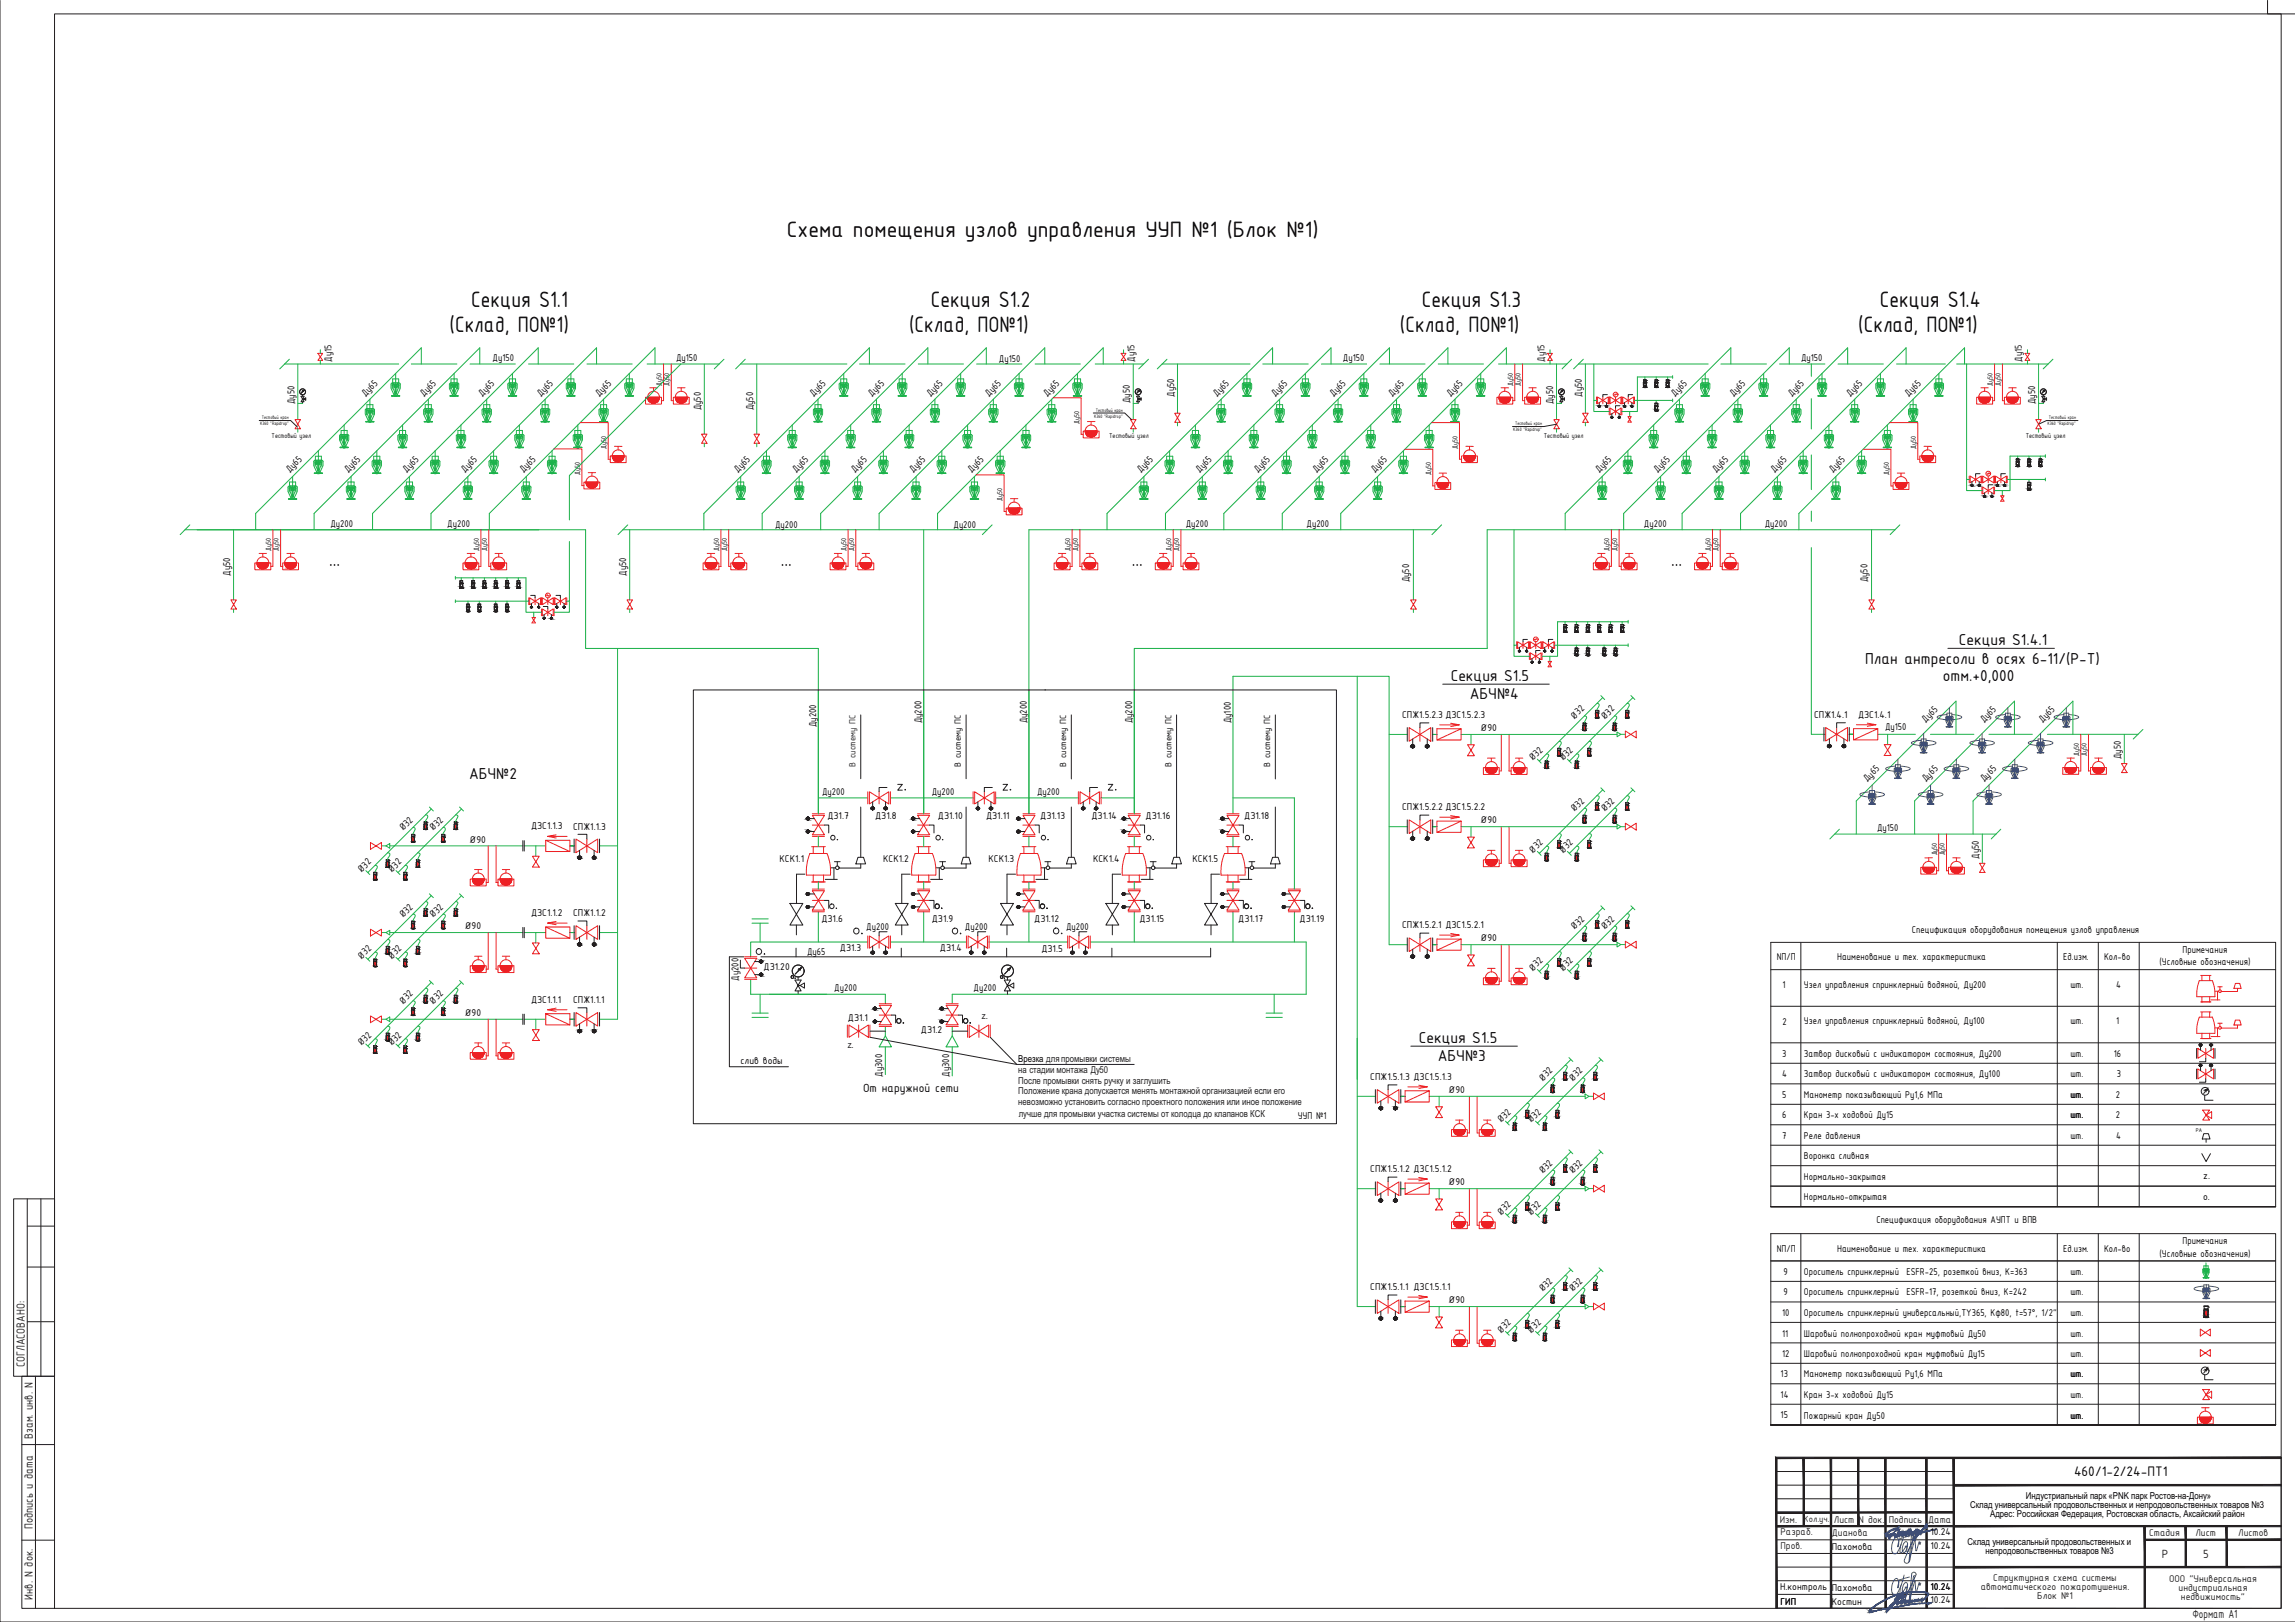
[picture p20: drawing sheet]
<svg xmlns="http://www.w3.org/2000/svg" width="841mm" height="594mm" viewBox="0 0 841 594" stroke-linecap="round" stroke-linejoin="round" font-family="sans-serif">
<defs><g id="words">
<g font-size="8.7" fill="#010202">
<text x="288.4" y="87">Схема помещения узлов управления УУП №1 (Блок №1)</text>
<text x="172.7" y="112.5">Секция S1.1</text>
<text x="341.2" y="112.5">Секция S1.2</text>
<text x="521" y="112.5">Секция S1.3</text>
<text x="688.9" y="112.5">Секция S1.4</text>
<text x="164.7" y="121.7">(Склад, ПО№1)</text>
<text x="333.2" y="121.7">(Склад, ПО№1)</text>
<text x="513" y="121.7">(Склад, ПО№1)</text>
<text x="680.9" y="121.7">(Склад, ПО№1)</text>
</g>
<g font-size="7.8" fill="#010202">
<text x="120.6" y="207.4">...</text>
<text x="286.2" y="207.2">...</text>
<text x="414.8" y="207.2">...</text>
<text x="612.4" y="207.2">...</text>
</g>
<g font-size="6.2" fill="#010202">
<text x="717.8" y="236.2">Секция S1.4.1</text>
<text x="683.5" y="243.2">План антресоли в осях 6-11/(Р-Т)</text>
<text x="531.6" y="249.4">Секция S1.5</text>
<text x="712" y="249.6">отм.+0,000</text>
<text x="538.6" y="255.9">АБЧ№4</text>
<text x="171.9" y="285.5">АБЧ№2</text>
<text x="519.9" y="381.9">Секция S1.5</text>
<text x="526.9" y="388.4">АБЧ№3</text>
</g>
<text font-size="5.4" fill="#010202" x="760" y="540.7">460/1-2/24-ПТ1</text>
<text font-size="4.7" fill="#010202" x="316.3" y="400">От наружной сети</text>
<g font-size="4.7" fill="#231f20">
<text x="9.1" y="500.8" transform="rotate(-90 9.1 500.8)">СОГЛАСОВАНО:</text>
<text x="12.1" y="527.1" transform="rotate(-90 12.1 527.1)">Взам. инв. N</text>
<text x="12" y="560.1" transform="rotate(-90 12 560.1)">Подпись и дата</text>
<text x="792.3" y="570.5">Р</text>
<text x="807.4" y="570.6">5</text>
<text x="12" y="585.9" transform="rotate(-90 12 585.9)">Инв. N док.</text>
<text x="803.4" y="592.6">Формат А1</text>
</g>
<g font-size="3.9" fill="#010202">
<text x="121.5" y="132.5" transform="rotate(-90 121.5 132.5)">Ду15</text>
<text x="180.5" y="132.3">Ду150</text>
<text x="247.7" y="132.3">Ду150</text>
<text x="366.1" y="132.7">Ду150</text>
<text x="415.7" y="132.5" transform="rotate(-90 415.7 132.5)">Ду15</text>
<text x="492.1" y="132.3">Ду150</text>
<text x="566" y="132.5" transform="rotate(-90 566 132.5)">Ду15</text>
<text x="660" y="132.3">Ду150</text>
<text x="740.9" y="132.5" transform="rotate(-90 740.9 132.5)">Ду15</text>
<text x="157.9" y="142.9" transform="rotate(-46 157.9 142.9)">65</text>
<text x="179.3" y="142.9" transform="rotate(-46 179.3 142.9)">65</text>
<text x="364.9" y="142.9" transform="rotate(-46 364.9 142.9)">65</text>
<text x="386.3" y="142.9" transform="rotate(-46 386.3 142.9)">65</text>
<text x="448.4" y="142.9" transform="rotate(-46 448.4 142.9)">65</text>
<text x="534.1" y="142.9" transform="rotate(-46 534.1 142.9)">65</text>
<text x="637.8" y="142.9" transform="rotate(-46 637.8 142.9)">65</text>
<text x="659.2" y="142.9" transform="rotate(-46 659.2 142.9)">65</text>
<text x="107.9" y="148.1" transform="rotate(-90 107.9 148.1)">Ду50</text>
<text x="133.9" y="145.4" transform="rotate(-45 133.9 145.4)">Ду65</text>
<text x="155.3" y="145.4" transform="rotate(-45 155.3 145.4)">Ду</text>
<text x="176.7" y="145.4" transform="rotate(-45 176.7 145.4)">Ду</text>
<text x="198.2" y="145.4" transform="rotate(-45 198.2 145.4)">Ду65</text>
<text x="219.5" y="145.4" transform="rotate(-45 219.5 145.4)">Ду65</text>
<text x="298.2" y="145.4" transform="rotate(-45 298.2 145.4)">Ду65</text>
<text x="319.5" y="145.4" transform="rotate(-45 319.5 145.4)">Ду65</text>
<text x="341" y="145.4" transform="rotate(-45 341 145.4)">Ду65</text>
<text x="362.4" y="145.4" transform="rotate(-45 362.4 145.4)">Ду</text>
<text x="383.8" y="145.4" transform="rotate(-45 383.8 145.4)">Ду</text>
<text x="414.1" y="147.6" transform="rotate(-90 414.1 147.6)">Ду50</text>
<text x="430.2" y="145.3" transform="rotate(-90 430.2 145.3)">Ду50</text>
<text x="445.9" y="145.4" transform="rotate(-45 445.9 145.4)">Ду</text>
<text x="467.3" y="145.4" transform="rotate(-45 467.3 145.4)">Ду65</text>
<text x="488.7" y="145.4" transform="rotate(-45 488.7 145.4)">Ду65</text>
<text x="510.1" y="145.4" transform="rotate(-45 510.1 145.4)">Ду65</text>
<text x="531.5" y="145.4" transform="rotate(-45 531.5 145.4)">Ду</text>
<text x="569.1" y="148.1" transform="rotate(-90 569.1 148.1)">Ду50</text>
<text x="579.7" y="145.3" transform="rotate(-90 579.7 145.3)">Ду50</text>
<text x="613.8" y="145.4" transform="rotate(-45 613.8 145.4)">Ду65</text>
<text x="635.2" y="145.4" transform="rotate(-45 635.2 145.4)">Ду</text>
<text x="656.6" y="145.4" transform="rotate(-45 656.6 145.4)">Ду</text>
<text x="678.1" y="145.4" transform="rotate(-45 678.1 145.4)">Ду65</text>
<text x="699.4" y="145.4" transform="rotate(-45 699.4 145.4)">Ду65</text>
<text x="745.8" y="148.1" transform="rotate(-90 745.8 148.1)">Ду50</text>
<text x="256.8" y="150.3" transform="rotate(-90 256.8 150.3)">Ду50</text>
<text x="276.1" y="150.3" transform="rotate(-90 276.1 150.3)">Ду50</text>
<text x="106.2" y="173.2" transform="rotate(-45 106.2 173.2)">Ду65</text>
<text x="127.6" y="173.2" transform="rotate(-45 127.6 173.2)">Ду65</text>
<text x="149" y="173.2" transform="rotate(-45 149 173.2)">Ду65</text>
<text x="170.4" y="173.2" transform="rotate(-45 170.4 173.2)">Ду65</text>
<text x="191.8" y="173.2" transform="rotate(-45 191.8 173.2)">Ду</text>
<text x="194.4" y="170.7" transform="rotate(-46 194.4 170.7)">65</text>
<text x="270.4" y="173.2" transform="rotate(-45 270.4 173.2)">Ду65</text>
<text x="291.8" y="173.2" transform="rotate(-45 291.8 173.2)">Ду</text>
<text x="294.3" y="170.7" transform="rotate(-46 294.3 170.7)">65</text>
<text x="313.2" y="173.2" transform="rotate(-45 313.2 173.2)">Ду</text>
<text x="315.8" y="170.7" transform="rotate(-46 315.8 170.7)">65</text>
<text x="334.6" y="173.2" transform="rotate(-45 334.6 173.2)">Ду65</text>
<text x="356" y="173.2" transform="rotate(-45 356 173.2)">Ду65</text>
<text x="418.1" y="173.2" transform="rotate(-45 418.1 173.2)">Ду65</text>
<text x="439.5" y="173.2" transform="rotate(-45 439.5 173.2)">Ду</text>
<text x="442.1" y="170.7" transform="rotate(-46 442.1 170.7)">65</text>
<text x="461" y="173.2" transform="rotate(-45 461 173.2)">Ду</text>
<text x="463.5" y="170.7" transform="rotate(-46 463.5 170.7)">65</text>
<text x="482.4" y="173.2" transform="rotate(-45 482.4 173.2)">Ду65</text>
<text x="503.8" y="173.2" transform="rotate(-45 503.8 173.2)">Ду65</text>
<text x="586.1" y="173.2" transform="rotate(-45 586.1 173.2)">Ду65</text>
<text x="607.4" y="173.2" transform="rotate(-45 607.4 173.2)">Ду65</text>
<text x="628.9" y="173.2" transform="rotate(-45 628.9 173.2)">Ду65</text>
<text x="650.3" y="173.2" transform="rotate(-45 650.3 173.2)">Ду65</text>
<text x="671.7" y="173.2" transform="rotate(-45 671.7 173.2)">Ду</text>
<text x="674.2" y="170.7" transform="rotate(-46 674.2 170.7)">65</text>
<text x="121.1" y="193">Ду200</text>
<text x="163.9" y="193">Ду200</text>
<text x="284" y="193.4">Ду200</text>
<text x="349.4" y="193.4">Ду200</text>
<text x="434.5" y="193">Ду200</text>
<text x="478.8" y="193">Ду200</text>
<text x="602.4" y="193">Ду200</text>
<text x="646.7" y="193">Ду200</text>
<text x="84.3" y="211" transform="rotate(-90 84.3 211)">Ду50</text>
<text x="229.5" y="211" transform="rotate(-90 229.5 211)">Ду50</text>
<text x="516.4" y="213.3" transform="rotate(-90 516.4 213.3)">Ду50</text>
<text x="684.3" y="213.3" transform="rotate(-90 684.3 213.3)">Ду50</text>
<text x="513.8" y="263">СПЖ1.5.2.3 ДЗС1.5.2.3</text>
<text x="577" y="263.7" transform="rotate(-45 577 263.7)">Ø32</text>
<text x="588.1" y="263.7" transform="rotate(-45 588.1 263.7)">Ø32</text>
<text x="664.8" y="262.9">СПЖ1.4.1</text>
<text x="680.9" y="262.9">ДЗС1.4.1</text>
<text x="729.6" y="262.3" transform="rotate(-46 729.6 262.3)">65</text>
<text x="751" y="262.3" transform="rotate(-46 751 262.3)">65</text>
<text x="299.1" y="266.3" transform="rotate(-90 299.1 266.3)">Ду200</text>
<text x="337.7" y="264.9" transform="rotate(-90 337.7 264.9)">Ду200</text>
<text x="376.3" y="264.9" transform="rotate(-90 376.3 264.9)">Ду200</text>
<text x="414.9" y="264.9" transform="rotate(-90 414.9 264.9)">Ду200</text>
<text x="451.1" y="264.9" transform="rotate(-90 451.1 264.9)">Ду100</text>
<text x="542.5" y="267.8">Ø90</text>
<text x="690.8" y="267.5">Ду150</text>
<text x="705.7" y="264.9" transform="rotate(-45 705.7 264.9)">Ду65</text>
<text x="727.1" y="264.9" transform="rotate(-45 727.1 264.9)">Ду</text>
<text x="748.5" y="264.9" transform="rotate(-45 748.5 264.9)">Ду</text>
<text x="561.8" y="278.9" transform="rotate(-45 561.8 278.9)">Ø32</text>
<text x="572.8" y="278.9" transform="rotate(-45 572.8 278.9)">Ø32</text>
<text x="777.2" y="278" transform="rotate(-90 777.2 278)">Ду50</text>
<text x="684.3" y="286.6" transform="rotate(-45 684.3 286.6)">Ду</text>
<text x="686.8" y="284" transform="rotate(-46 686.8 284)">65</text>
<text x="705.7" y="286.6" transform="rotate(-45 705.7 286.6)">Ду65</text>
<text x="727.1" y="286.6" transform="rotate(-45 727.1 286.6)">Ду65</text>
<text x="301.2" y="291.1">Ду200</text>
<text x="341.5" y="291.1">Ду200</text>
<text x="380" y="291.1">Ду200</text>
<text x="513.8" y="296.8">СПЖ1.5.2.2 ДЗС1.5.2.2</text>
<text x="577" y="297.4" transform="rotate(-45 577 297.4)">Ø32</text>
<text x="588.1" y="297.4" transform="rotate(-45 588.1 297.4)">Ø32</text>
<text x="147.7" y="304.5" transform="rotate(-45 147.7 304.5)">Ø32</text>
<text x="158.8" y="304.5" transform="rotate(-45 158.8 304.5)">Ø32</text>
<text x="194.6" y="303.8">ДЗС1.1.3</text>
<text x="210.1" y="303.8">СПЖ1.1.3</text>
<text x="303.2" y="300.1">ДЗ1.7</text>
<text x="320.7" y="300.1">ДЗ1.8</text>
<text x="343.7" y="300.1">ДЗ1.10</text>
<text x="361.4" y="300.1">ДЗ1.11</text>
<text x="381.2" y="300.1">ДЗ1.13</text>
<text x="400" y="300.1">ДЗ1.14</text>
<text x="419.8" y="300.1">ДЗ1.16</text>
<text x="456" y="300.1">ДЗ1.18</text>
<text x="542.5" y="301.6">Ø90</text>
<text x="687.9" y="304.4">Ду150</text>
<text x="172.1" y="308.6">Ø90</text>
<text x="285.7" y="315.9">КСК1.1</text>
<text x="323.6" y="315.9">КСК1.2</text>
<text x="362.2" y="315.9">КСК1.3</text>
<text x="400.6" y="315.9">КСК1.4</text>
<text x="437" y="315.9">КСК1.5</text>
<text x="561.8" y="312.7" transform="rotate(-45 561.8 312.7)">Ø32</text>
<text x="572.8" y="312.7" transform="rotate(-45 572.8 312.7)">Ø32</text>
<text x="725.2" y="314.6" transform="rotate(-90 725.2 314.6)">Ду50</text>
<text x="132.5" y="319.7" transform="rotate(-45 132.5 319.7)">Ø32</text>
<text x="143.6" y="319.7" transform="rotate(-45 143.6 319.7)">Ø32</text>
<text x="194.6" y="335.5">ДЗС1.1.2</text>
<text x="210.1" y="335.6">СПЖ1.1.2</text>
<text x="147.7" y="336.2" transform="rotate(-45 147.7 336.2)">Ø32</text>
<text x="158.8" y="336.2" transform="rotate(-45 158.8 336.2)">Ø32</text>
<text x="170.3" y="340.4">Ø90</text>
<text x="301" y="337.7">ДЗ1.6</text>
<text x="317.5" y="340.6">Ду200</text>
<text x="341.5" y="337.7">ДЗ1.9</text>
<text x="353.6" y="340.6">Ду200</text>
<text x="379" y="337.7">ДЗ1.12</text>
<text x="390.7" y="340.6">Ду200</text>
<text x="417.6" y="337.7">ДЗ1.15</text>
<text x="453.8" y="337.7">ДЗ1.17</text>
<text x="476.2" y="337.7">ДЗ1.19</text>
<text x="513.8" y="340">СПЖ1.5.2.1 ДЗС1.5.2.1</text>
<text x="577" y="340.7" transform="rotate(-45 577 340.7)">Ø32</text>
<text x="588.1" y="340.7" transform="rotate(-45 588.1 340.7)">Ø32</text>
<text x="700.7" y="341.8">Спецификация оборудования помещения узлов управления</text>
<text x="542.5" y="344.8">Ø90</text>
<text x="132.5" y="351.5" transform="rotate(-45 132.5 351.5)">Ø32</text>
<text x="143.6" y="351.5" transform="rotate(-45 143.6 351.5)">Ø32</text>
<text x="295.7" y="349.9">Ду65</text>
<text x="307.8" y="348.5">ДЗ1.3</text>
<text x="344.4" y="348.4">ДЗ1.4</text>
<text x="381.6" y="348.6">ДЗ1.5</text>
<text x="651.1" y="351.8">NП/П</text>
<text x="673.2" y="351.8">Наименование и тех. характеристика</text>
<text x="756.1" y="351.8">Ед.изм.</text>
<text x="771.1" y="351.8">Кол-во</text>
<text x="791.3" y="353.6">(Условные обозначения)</text>
<text x="799.8" y="349.1">Примечания</text>
<text x="270.6" y="359.3" transform="rotate(-90 270.6 359.3)">Ду200</text>
<text x="279.8" y="355.4">ДЗ1.20</text>
<text x="561.8" y="355.9" transform="rotate(-45 561.8 355.9)">Ø32</text>
<text x="572.8" y="355.9" transform="rotate(-45 572.8 355.9)">Ø32</text>
<text x="305.7" y="363.1">Ду200</text>
<text x="356.8" y="363.1">Ду200</text>
<text x="653.2" y="361.9">1</text>
<text x="661.1" y="361.8">Узел управления спринклерный водяной, Ду200</text>
<text x="758.7" y="361.8">шт.</text>
<text x="775.5" y="361.8">4</text>
<text x="147.7" y="368" transform="rotate(-45 147.7 368)">Ø32</text>
<text x="158.8" y="368" transform="rotate(-45 158.8 368)">Ø32</text>
<text x="194.6" y="367.3">ДЗС1.1.1</text>
<text x="210.1" y="367.3">СПЖ1.1.1</text>
<text x="170.3" y="372.1">Ø90</text>
<text x="310.7" y="373.9">ДЗ1.1</text>
<text x="653.2" y="375.3">2</text>
<text x="661.1" y="375.2">Узел управления спринклерный водяной, Ду100</text>
<text x="758.7" y="375.2">шт.</text>
<text x="775.5" y="375.2">1</text>
<text x="132.5" y="383.3" transform="rotate(-45 132.5 383.3)">Ø32</text>
<text x="143.6" y="383.3" transform="rotate(-45 143.6 383.3)">Ø32</text>
<text x="337.5" y="378.4">ДЗ1.2</text>
<text x="271.4" y="389.7">слив воды</text>
<text x="653.1" y="387.1">3</text>
<text x="661.1" y="387.1">Затвор дисковый с индикатором состояния, Ду200</text>
<text x="758.7" y="387.1">шт.</text>
<text x="774.6" y="387.1">16</text>
<text x="323.3" y="394.4" transform="rotate(-90 323.3 394.4)">Ду300</text>
<text x="347.8" y="394.4" transform="rotate(-90 347.8 394.4)">Ду300</text>
<text x="502.2" y="395.6">СПЖ1.5.1.3 ДЗС1.5.1.3</text>
<text x="653.1" y="394.6">4</text>
<text x="661.1" y="394.6">Затвор дисковый с индикатором состояния, Ду100</text>
<text x="758.7" y="394.6">шт.</text>
<text x="775.7" y="394.5">3</text>
<text x="530.9" y="400.4">Ø90</text>
<text x="565.4" y="396.2" transform="rotate(-45 565.4 396.2)">Ø32</text>
<text x="576.4" y="396.2" transform="rotate(-45 576.4 396.2)">Ø32</text>
<text x="653.1" y="402.1">5</text>
<text x="661.1" y="402.1">Манометр показывающий Ру1,6 МПа</text>
<text x="758.7" y="402.1">шт.</text>
<text x="775.4" y="402.1">2</text>
<text x="475.6" y="409.7">УУП №1</text>
<text x="550.1" y="411.5" transform="rotate(-45 550.1 411.5)">Ø32</text>
<text x="561.1" y="411.5" transform="rotate(-45 561.1 411.5)">Ø32</text>
<text x="653.1" y="409.6">6</text>
<text x="661.1" y="409.6">Кран 3-х ходовой Ду15</text>
<text x="758.7" y="409.6">шт.</text>
<text x="775.4" y="409.6">2</text>
<text x="653.1" y="417.1">7</text>
<text x="661.1" y="417.1">Реле давления</text>
<text x="758.7" y="417.1">шт.</text>
<text x="775.5" y="417.1">4</text>
<text x="661.1" y="424.6">Воронка сливная</text>
<text x="502.2" y="429.4">СПЖ1.5.1.2 ДЗС1.5.1.2</text>
<text x="565.4" y="430" transform="rotate(-45 565.4 430)">Ø32</text>
<text x="576.4" y="430" transform="rotate(-45 576.4 430)">Ø32</text>
<text x="807.4" y="431.9">z.</text>
<text x="530.9" y="434.1">Ø90</text>
<text x="661.1" y="432.1">Нормально-закрытая</text>
<text x="661.1" y="439.6">Нормально-открытая</text>
<text x="807.3" y="439.5">o.</text>
<text x="550.1" y="445.3" transform="rotate(-45 550.1 445.3)">Ø32</text>
<text x="561.1" y="445.3" transform="rotate(-45 561.1 445.3)">Ø32</text>
<text x="687.6" y="448.1">Спецификация оборудования АУПТ и ВПВ</text>
<text x="799.8" y="455.7">Примечания</text>
<text x="651.1" y="458.5">NП/П</text>
<text x="673.2" y="458.5">Наименование и тех. характеристика</text>
<text x="756.1" y="458.5">Ед.изм.</text>
<text x="771.1" y="458.5">Кол-во</text>
<text x="791.3" y="460.3">(Условные обозначения)</text>
<text x="653.6" y="467">9</text>
<text x="661.1" y="467">Ороситель спринклерный ESFR-25, розеткой вниз, К=363</text>
<text x="758.7" y="467">шт.</text>
<text x="502.2" y="472.6">СПЖ1.5.1.1 ДЗС1.5.1.1</text>
<text x="565.4" y="473.2" transform="rotate(-45 565.4 473.2)">Ø32</text>
<text x="576.4" y="473.2" transform="rotate(-45 576.4 473.2)">Ø32</text>
<text x="530.9" y="477.4">Ø90</text>
<text x="653.6" y="474.5">9</text>
<text x="661.1" y="474.5">Ороситель спринклерный ESFR-17, розеткой вниз, К=242</text>
<text x="758.7" y="474.5">шт.</text>
<text x="653.1" y="482">10</text>
<text x="661.1" y="482">Ороситель спринклерный универсальный,TY365, Кф80, t=57°, 1/2&quot;</text>
<text x="758.7" y="482">шт.</text>
<text x="550.1" y="488.5" transform="rotate(-45 550.1 488.5)">Ø32</text>
<text x="561.1" y="488.5" transform="rotate(-45 561.1 488.5)">Ø32</text>
<text x="653.1" y="489.5">11</text>
<text x="661.1" y="489.5">Шаровый полнопроходной кран муфтовый Ду50</text>
<text x="758.7" y="489.5">шт.</text>
<text x="653.1" y="497">12</text>
<text x="661.1" y="497">Шаровый полнопроходной кран муфтовый Ду15</text>
<text x="758.7" y="497">шт.</text>
<text x="652.5" y="504.5">13</text>
<text x="661.1" y="504.5">Манометр показывающий Ру1,6 МПа</text>
<text x="758.7" y="504.5">шт.</text>
<text x="652.5" y="512">14</text>
<text x="661.1" y="512">Кран 3-х ходовой Ду15</text>
<text x="758.7" y="512">шт.</text>
<text x="652.5" y="519.5">15</text>
<text x="661.1" y="519.7">Пожарный кран Ду50</text>
<text x="758.7" y="519.7">шт.</text>
<text x="707.5" y="562.2">10.24</text>
<text x="671.3" y="567.7">Пахомова</text>
<text x="707.5" y="567.2">10.24</text>
<text x="652.3" y="582.4">Н.контроль</text>
<text x="652.5" y="587.7">ГИП</text>
<text x="671.3" y="582.7">Пахомова</text>
<text x="671.3" y="587.9">Костин</text>
<text x="707.5" y="582.2">10.24</text>
<text x="707.5" y="587.2">10.24</text>
</g>
<g font-size="3.9" fill="#231f20">
<text x="652.2" y="557.7">Изм.</text>
<text x="672" y="557.7">Лист</text>
<text x="681.1" y="557.7">N док.</text>
<text x="692.2" y="557.7">Подпись</text>
<text x="706.6" y="557.7">Дата</text>
<text x="652.5" y="562.3">Разраб.</text>
<text x="671.3" y="562.5">Дианова</text>
<text x="787.6" y="562.7">Стадия</text>
<text x="804.5" y="562.7">Лист</text>
<text x="820.3" y="562.7">Листов</text>
<text x="652.5" y="567.3">Пров.</text>
<text x="730.5" y="579.1">Структурная схема системы</text>
<text x="794.9" y="579.4">ООО &quot;Универсальная</text>
<text x="725.8" y="582.4">автоматического пожаротушения.</text>
<text x="746.6" y="585.8">Блок №1</text>
<text x="798.4" y="582.7">индустриальная</text>
<text x="799.2" y="586">недвижимость&quot;</text>
</g>
<g font-size="3.5" fill="#231f20">
<text x="313.6" y="280.9" transform="rotate(-90 313.6 280.9)">В систему ПС</text>
<text x="359.8" y="373.4">z.</text>
<text x="310.6" y="383.8">z.</text>
<text x="373.2" y="393">на стадии монтажа Ду50</text>
<text x="373.1" y="397.1">После промывки снять ручку и заглушить</text>
<text x="373.1" y="400.7">Положение крана допускается менять монтажной организацией если его</text>
<text x="373.2" y="404.8">невозможно установить согласно проектного положения или иное положение</text>
<text x="373.3" y="409">лучше для промывки участка системы от колодца до клапанов КСК</text>
<text x="661.1" y="557.6">Кол.уч.</text>
</g>
<g font-size="3.5" fill="#010202">
<text x="352.1" y="280.9" transform="rotate(-90 352.1 280.9)">В систему ПС</text>
<text x="390.7" y="280.9" transform="rotate(-90 390.7 280.9)">В систему ПС</text>
<text x="429.3" y="280.9" transform="rotate(-90 429.3 280.9)">В систему ПС</text>
<text x="465.5" y="280.9" transform="rotate(-90 465.5 280.9)">В систему ПС</text>
<text x="373.2" y="388.8">Врезка для промывки системы</text>
<text x="742.4" y="549">Индустриальный парк «PNK парк Ростов-на-Дону»</text>
<text x="722" y="552.3">Склад универсальный продовольственных и непродовольственных товаров №3</text>
<text x="729.3" y="555.7">Адрес: Российская Федерация, Ростовская область, Аксайский район</text>
<text x="721.1" y="565.7">Склад универсальный продовольственных и</text>
<text x="727.6" y="569.1">непродовольственных товаров №3</text>
</g>
<g font-size="2.7" fill="#010202">
<text x="242.4" y="141.2" transform="rotate(-90 242.4 141.2)">Ду50</text>
<text x="245.2" y="141.2" transform="rotate(-90 245.2 141.2)">Ду50</text>
<text x="554.4" y="141.2" transform="rotate(-90 554.4 141.2)">Ду50</text>
<text x="557.2" y="141.2" transform="rotate(-90 557.2 141.2)">Ду50</text>
<text x="730.2" y="141.2" transform="rotate(-90 730.2 141.2)">Ду50</text>
<text x="733" y="141.2" transform="rotate(-90 733 141.2)">Ду50</text>
<text x="395.4" y="155.2" transform="rotate(-90 395.4 155.2)">Ду50</text>
<text x="99.5" y="160.5">Тестовый узел</text>
<text x="406.5" y="160.5">Тестовый узел</text>
<text x="565.7" y="160.5">Тестовый узел</text>
<text x="742.4" y="160.5">Тестовый узел</text>
<text x="222.1" y="164.3" transform="rotate(-90 222.1 164.3)">Ду50</text>
<text x="534.1" y="164.3" transform="rotate(-90 534.1 164.3)">Ду50</text>
<text x="702" y="164.3" transform="rotate(-90 702 164.3)">Ду50</text>
<text x="212.5" y="174" transform="rotate(-90 212.5 174)">Ду50</text>
<text x="524.3" y="174.1" transform="rotate(-90 524.3 174.1)">Ду50</text>
<text x="692.2" y="174.1" transform="rotate(-90 692.2 174.1)">Ду50</text>
<text x="367.2" y="183.4" transform="rotate(-90 367.2 183.4)">Ду50</text>
<text x="99.2" y="201.9" transform="rotate(-90 99.2 201.9)">Ду50</text>
<text x="102.1" y="201.9" transform="rotate(-90 102.1 201.9)">Ду50</text>
<text x="175.5" y="201.9" transform="rotate(-90 175.5 201.9)">Ду50</text>
<text x="178.4" y="201.9" transform="rotate(-90 178.4 201.9)">Ду50</text>
<text x="263.5" y="201.9" transform="rotate(-90 263.5 201.9)">Ду50</text>
<text x="266.3" y="201.9" transform="rotate(-90 266.3 201.9)">Ду50</text>
<text x="310" y="201.9" transform="rotate(-90 310 201.9)">Ду50</text>
<text x="312.9" y="201.9" transform="rotate(-90 312.9 201.9)">Ду50</text>
<text x="392.1" y="201.9" transform="rotate(-90 392.1 201.9)">Ду50</text>
<text x="395" y="201.9" transform="rotate(-90 395 201.9)">Ду50</text>
<text x="429.2" y="201.9" transform="rotate(-90 429.2 201.9)">Ду50</text>
<text x="432.1" y="201.9" transform="rotate(-90 432.1 201.9)">Ду50</text>
<text x="589.7" y="201.9" transform="rotate(-90 589.7 201.9)">Ду50</text>
<text x="592.6" y="201.9" transform="rotate(-90 592.6 201.9)">Ду50</text>
<text x="626.8" y="201.9" transform="rotate(-90 626.8 201.9)">Ду50</text>
<text x="629.7" y="201.9" transform="rotate(-90 629.7 201.9)">Ду50</text>
<text x="761.7" y="276.8" transform="rotate(-90 761.7 276.8)">Ду50</text>
<text x="764.6" y="276.8" transform="rotate(-90 764.6 276.8)">Ду50</text>
<text x="709.7" y="313.3" transform="rotate(-90 709.7 313.3)">Ду50</text>
<text x="712.6" y="313.3" transform="rotate(-90 712.6 313.3)">Ду50</text>
</g>
<text font-size="2.1" fill="#010202" x="804.6" y="414.5">РА</text>
<g font-size="1.9" fill="#010202">
<text x="95.3" y="155.7">К360 &quot;Rapidrop&quot;</text>
<text x="95.9" y="153.5">Тестовый кран</text>
<text x="400.9" y="152.9">К360 &quot;Rapidrop&quot;</text>
<text x="401.5" y="150.8">Тестовый кран</text>
<text x="555.2" y="155.7">Тестовый кран</text>
<text x="750.3" y="155.7">К360 &quot;Rapidrop&quot;</text>
<text x="750.9" y="153.5">Тестовый кран</text>
<text x="554.6" y="157.9">К360 &quot;Rapidrop&quot;</text>
</g>
</g></defs>
<path d="M292.9 354.9l.3 .3 .3-.6-1 1.1" fill="none" stroke="#231f20" stroke-width=".37"/>
<path d="M292.9 354.9h.4l.2-.3zM292.9 354.9h.4l-.1 .3z" fill="#010202"/>
<path d="M292.9 354.9l.6-.3-.2 .3zM292.9 354.9h.4l-.1 .3z" fill="none" stroke="#231f20" stroke-width=".37"/>
<path d="M293.5 354.6l-.2 .3z" fill="#010202"/>
<g fill="none" stroke="#231f20" stroke-width=".37">
<path d="M314.4 314h2l.8 2.4h-3.6zM315.4 316.4v1.5h-8.1M267.3 350.4h5.3M278.8 350.4h164.9M291.4 358.2v.1M293.5 354.6l-.2 .3zM293.5 354.6l-.6 .3 .3 .3 .3-.6-2.1 2.2"/>
<circle cx="290.4" cy="357.8" r=".51"/>
<circle cx="292.5" cy="355.6" r="2.18"/>
</g>
<path d="M299.9 333.9v11.1M275.1 354.6h.1M275.1 358.7v5.5M318 345h-42.9v5.4M326.3 345h27.9M362.5 345h28.7M399.5 345h79.2" fill="none" stroke="#20b24b" stroke-width=".38"/>
<path d="M292.9 354.9h.4l.2-.3zM292.9 354.9h.4l-.1 .3z" fill="#010202"/>
<path d="M292.9 354.9l.6-.3-.2 .3zM292.9 354.9h.4l-.1 .3z" fill="none" stroke="#231f20" stroke-width=".37"/>
<path d="M293.5 354.6l-.2 .3z" fill="#010202"/>
<g fill="none" stroke="#231f20" stroke-width=".37">
<path d="M315.4 261.8v23.4M315.4 295.6v18.4M329 287.3h1.7l-1.7 2.1h1.7M331.7 289.1l-.1 .1h.3M304.3 317.9h1.9M305.6 317.9v4.2M305.8 315.6h2.1M306.8 315.6v1.6M306.9 307.4l.1 .1M289.5 330.9h4.7l-4.7 7.9h4.7zM291.8 338.8v3.6M295 320.2h-3.1v10.7"/>
<path d="M296.5 332.2h1.9M302.4 322.1h4.4M306.5 332.5l.1 .2M345.1 332.5l.1 .2M267.3 350.4v40.3h21.6M291.3 359h2.3l-2.3 3.9h2.3zM291.4 358.2v.1M291.7 347.3v3.1M292.5 355.7l-1.1 1.1M292.5 357.8v1.2M293.5 354.6l-.2 .3zM293.5 354.6l-.6 .3"/>
<path d="M315.8 341.7v.4l.2-.2M292.5 360.9h.7M292.5 362.9v1.3M293.2 360.9l1.6-.9v1.9z"/>
<circle cx="305.2" cy="306.8" r=".86"/>
<circle cx="306.9" cy="317.8" r=".66"/>
<circle cx="304.8" cy="331.9" r=".84"/>
<circle cx="343.5" cy="331.9" r=".84"/>
<circle cx="290.4" cy="357.8" r=".51"/>
<circle cx="292.5" cy="355.6" r="2.18"/>
<circle cx="313.8" cy="341" r="1.05"/>
</g>
<g fill="none" stroke="#20b24b" stroke-width=".38">
<path d="M299.9 252.7v45.3M338.5 252.7v45.3M299.9 292.2h18.1M326.3 292.2h12.2M338.5 333.9v11.1M478.7 345v19.2h-129.7v3.4M275.1 364.2h49.3v3.4M324.4 375.9v3.5M324.4 379.4l2.3 4h-4.5zM349 375.9v3.5M349 379.4l2.2 4h-4.5zM324.4 383.4v10.2"/>
<path d="M349 383.4v10.7"/>
</g>
<g fill="none" stroke="#ed2024" stroke-width=".37">
<path d="M296.8 312.6h6.3a17 17 0 0 1 1.2 7.9M296.8 312.6a17 17 0 0 0-1.3 7.9M297.4 310.1h5M298 310.1v2.5M301.8 310.1v2.5M295.5 320.5h8.8M297.4 323h5M297.7 326.2h4.4l-4.4 7.1h4.4zM297.7 329.8h4.4M297.7 333.9h4.4M297.7 325.6h4.4M298 320.5v2.5"/>
<path d="M301.8 320.5v2.5"/>
</g>
<path d="M296.1 331.7h.1" fill="none" stroke="#231f20" stroke-width=".37"/>
<path d="M296 331.7h.2z" fill="#010202"/>
<path d="M296 331.7h.2zM296.1 331.7h.1" fill="none" stroke="#231f20" stroke-width=".37"/>
<path d="M296 331.7h.2zM295.9 331.7h.3z" fill="#010202"/>
<path d="M295.9 331.7h.3zM296 331.7h.2z" fill="none" stroke="#231f20" stroke-width=".37"/>
<path d="M295.9 331.7h.3zM295.8 331.7h.4z" fill="#010202"/>
<path d="M295.9 331.7h.3z" fill="none" stroke="#231f20" stroke-width=".37"/>
<path d="M295.8 331.7h.5zM295.8 331.7h.5z" fill="#010202"/>
<path d="M295.8 331.7h.5z" fill="none" stroke="#231f20" stroke-width=".37"/>
<path d="M295.8 331.7l.5 .1zM295.8 331.7l.5 .1z" fill="#010202"/>
<path d="M295.8 331.7l.5 .1z" fill="none" stroke="#231f20" stroke-width=".37"/>
<path d="M295.7 331.8h.7zM295.7 331.8h.7z" fill="#010202"/>
<path d="M295.7 331.8h.7z" fill="none" stroke="#231f20" stroke-width=".37"/>
<path d="M295.7 331.8h.7zM295.7 331.8h.7z" fill="#010202"/>
<path d="M295.7 331.8h.7z" fill="none" stroke="#231f20" stroke-width=".37"/>
<path d="M295.7 331.8l.8 .1zM295.7 331.9h.8z" fill="#010202"/>
<path d="M295.7 331.8l.8 .1z" fill="none" stroke="#231f20" stroke-width=".37"/>
<path d="M295.7 331.9h.8zM295.6 331.9h.9z" fill="#010202"/>
<path d="M295.7 331.9h.8z" fill="none" stroke="#231f20" stroke-width=".37"/>
<path d="M295.6 331.9h.9zM295.6 331.9h.9z" fill="#010202"/>
<path d="M295.6 331.9h.9z" fill="none" stroke="#231f20" stroke-width=".37"/>
<path d="M295.6 331.9l.9 .1zM295.6 332h.9z" fill="#010202"/>
<path d="M295.6 331.9l.9 .1z" fill="none" stroke="#231f20" stroke-width=".37"/>
<path d="M295.6 332h.9zM295.6 332h.9z" fill="#010202"/>
<path d="M295.6 332h.9z" fill="none" stroke="#231f20" stroke-width=".37"/>
<path d="M295.6 332l.9 .1zM295.6 332l.9 .1z" fill="#010202"/>
<path d="M295.6 332l.9 .1z" fill="none" stroke="#231f20" stroke-width=".37"/>
<path d="M295.6 332.1h.9zM295.5 332.1h1z" fill="#010202"/>
<path d="M295.6 332.1h.9z" fill="none" stroke="#231f20" stroke-width=".37"/>
<path d="M295.5 332.1l1 .1zM295.5 332.1l1 .1z" fill="#010202"/>
<path d="M295.5 332.1l1 .1z" fill="none" stroke="#231f20" stroke-width=".37"/>
<path d="M295.5 332.2h1zM295.5 332.2h1z" fill="#010202"/>
<path d="M295.5 332.2h1z" fill="none" stroke="#231f20" stroke-width=".37"/>
<path d="M295.5 332.2l1 .1zM295.5 332.2l1 .1z" fill="#010202"/>
<path d="M295.5 332.2l1 .1z" fill="none" stroke="#231f20" stroke-width=".37"/>
<path d="M295.6 332.3h.9zM295.6 332.3h.9z" fill="#010202"/>
<path d="M295.6 332.3h.9z" fill="none" stroke="#231f20" stroke-width=".37"/>
<path d="M295.6 332.3h.9zM295.6 332.3l.9 .1z" fill="#010202"/>
<path d="M295.6 332.3l.9 .1zM295.6 332.3h.9z" fill="none" stroke="#231f20" stroke-width=".37"/>
<path d="M295.6 332.4h.9zM295.6 332.4h.9z" fill="#010202"/>
<path d="M295.6 332.4h.9z" fill="none" stroke="#231f20" stroke-width=".37"/>
<path d="M295.6 332.4h.9zM295.6 332.4l.9 .1z" fill="#010202"/>
<path d="M295.6 332.4l.9 .1zM295.6 332.4h.9z" fill="none" stroke="#231f20" stroke-width=".37"/>
<path d="M295.6 332.5h.9zM295.6 332.5h.9z" fill="#010202"/>
<path d="M295.6 332.5h.9z" fill="none" stroke="#231f20" stroke-width=".37"/>
<path d="M295.7 332.5h.8zM295.7 332.5h.7z" fill="#010202"/>
<path d="M295.7 332.5h.7zM295.7 332.5h.8z" fill="none" stroke="#231f20" stroke-width=".37"/>
<path d="M295.7 332.5h.7zM295.7 332.5l.7 .1z" fill="#010202"/>
<path d="M295.7 332.5h.7zM295.7 332.5l.7 .1z" fill="none" stroke="#231f20" stroke-width=".37"/>
<path d="M295.7 332.6h.7zM295.7 332.6h.6z" fill="#010202"/>
<path d="M295.7 332.6h.7zM295.7 332.6h.6z" fill="none" stroke="#231f20" stroke-width=".37"/>
<path d="M295.7 332.6h.6zM295.7 332.6h.6z" fill="#010202"/>
<path d="M295.7 332.6h.6z" fill="none" stroke="#231f20" stroke-width=".37"/>
<path d="M295.8 332.6h.5zM295.8 332.6h.4z" fill="#010202"/>
<path d="M295.8 332.6h.4zM295.8 332.6h.5z" fill="none" stroke="#231f20" stroke-width=".37"/>
<path d="M295.8 332.6h.4zM295.8 332.6l.4 .1z" fill="#010202"/>
<path d="M295.8 332.6l.4 .1zM295.8 332.6h.4z" fill="none" stroke="#231f20" stroke-width=".37"/>
<path d="M295.9 332.7h.3zM295.9 332.7h.3z" fill="#010202"/>
<path d="M295.9 332.7h.3z" fill="none" stroke="#231f20" stroke-width=".37"/>
<path d="M296 332.7h.1" fill="none" stroke="#231f20" stroke-width=".37"/>
<path d="M296 332.7h.2z" fill="#010202"/>
<g fill="none" stroke="#231f20" stroke-width=".37">
<path d="M296 332.7h.2zM296.5 327.4h1.9"/>
<circle cx="296.1" cy="332.2" r=".49"/>
</g>
<path d="M296.1 326.9h.1" fill="none" stroke="#231f20" stroke-width=".37"/>
<path d="M296 326.9h.2z" fill="#010202"/>
<path d="M296 326.9h.2zM296.1 326.9h.1" fill="none" stroke="#231f20" stroke-width=".37"/>
<path d="M296 326.9l.2 .1zM295.9 327h.3z" fill="#010202"/>
<path d="M295.9 327h.3zM296 326.9l.2 .1z" fill="none" stroke="#231f20" stroke-width=".37"/>
<path d="M295.9 327h.3zM295.8 327h.4z" fill="#010202"/>
<path d="M295.8 327h.4zM295.9 327h.3z" fill="none" stroke="#231f20" stroke-width=".37"/>
<path d="M295.8 327h.5zM295.8 327h.5z" fill="#010202"/>
<path d="M295.8 327h.5z" fill="none" stroke="#231f20" stroke-width=".37"/>
<path d="M295.8 327h.5zM295.7 327h.6z" fill="#010202"/>
<path d="M295.7 327h.6zM295.8 327h.5z" fill="none" stroke="#231f20" stroke-width=".37"/>
<path d="M295.7 327h.7zM295.7 327h.7z" fill="#010202"/>
<path d="M295.7 327h.7z" fill="none" stroke="#231f20" stroke-width=".37"/>
<path d="M295.7 327l.7 .1zM295.7 327l.7 .1z" fill="#010202"/>
<path d="M295.7 327l.7 .1z" fill="none" stroke="#231f20" stroke-width=".37"/>
<path d="M295.7 327.1h.8zM295.7 327.1h.8z" fill="#010202"/>
<path d="M295.7 327.1h.8z" fill="none" stroke="#231f20" stroke-width=".37"/>
<path d="M295.7 327.1l.8 .1zM295.6 327.2h.9z" fill="#010202"/>
<path d="M295.7 327.1l.8 .1z" fill="none" stroke="#231f20" stroke-width=".37"/>
<path d="M295.6 327.2h.9zM295.6 327.2h.9z" fill="#010202"/>
<path d="M295.6 327.2h.9z" fill="none" stroke="#231f20" stroke-width=".37"/>
<path d="M295.6 327.2l.9 .1zM295.6 327.3h.9z" fill="#010202"/>
<path d="M295.6 327.2l.9 .1z" fill="none" stroke="#231f20" stroke-width=".37"/>
<path d="M295.6 327.3h.9zM295.6 327.3h.9z" fill="#010202"/>
<path d="M295.6 327.3h.9z" fill="none" stroke="#231f20" stroke-width=".37"/>
<path d="M295.6 327.3h.9zM295.6 327.3h.9z" fill="#010202"/>
<path d="M295.6 327.3h.9z" fill="none" stroke="#231f20" stroke-width=".37"/>
<path d="M295.6 327.3l.9 .1zM295.5 327.4h1z" fill="#010202"/>
<path d="M295.6 327.3l.9 .1z" fill="none" stroke="#231f20" stroke-width=".37"/>
<path d="M295.5 327.4h1zM295.5 327.4h1z" fill="#010202"/>
<path d="M295.5 327.4h1z" fill="none" stroke="#231f20" stroke-width=".37"/>
<path d="M295.5 327.4l1 .1zM295.5 327.4l1 .1z" fill="#010202"/>
<path d="M295.5 327.4l1 .1z" fill="none" stroke="#231f20" stroke-width=".37"/>
<path d="M295.5 327.5h1zM295.5 327.5h1z" fill="#010202"/>
<path d="M295.5 327.5h1z" fill="none" stroke="#231f20" stroke-width=".37"/>
<path d="M295.6 327.5h.9zM295.6 327.5h.9z" fill="#010202"/>
<path d="M295.6 327.5h.9z" fill="none" stroke="#231f20" stroke-width=".37"/>
<path d="M295.6 327.5h.9zM295.6 327.5l.9 .1z" fill="#010202"/>
<path d="M295.6 327.5l.9 .1zM295.6 327.5h.9z" fill="none" stroke="#231f20" stroke-width=".37"/>
<path d="M295.6 327.6l.9 .1zM295.6 327.6l.9 .1z" fill="#010202"/>
<path d="M295.6 327.6l.9 .1z" fill="none" stroke="#231f20" stroke-width=".37"/>
<path d="M295.6 327.7h.9zM295.6 327.7h.9zM295.6 327.7h.9z" fill="#010202"/>
<path d="M295.6 327.7h.9z" fill="none" stroke="#231f20" stroke-width=".37"/>
<path d="M295.6 327.7h.9z" fill="#010202"/>
<path d="M295.6 327.7h.9z" fill="none" stroke="#231f20" stroke-width=".37"/>
<path d="M295.7 327.7h.8zM295.7 327.7l.7 .1z" fill="#010202"/>
<path d="M295.7 327.7l.7 .1zM295.7 327.7h.8z" fill="none" stroke="#231f20" stroke-width=".37"/>
<path d="M295.7 327.8h.7zM295.7 327.8h.7z" fill="#010202"/>
<path d="M295.7 327.8h.7z" fill="none" stroke="#231f20" stroke-width=".37"/>
<path d="M295.7 327.8h.7zM295.7 327.8h.6z" fill="#010202"/>
<path d="M295.7 327.8h.7zM295.7 327.8h.6z" fill="none" stroke="#231f20" stroke-width=".37"/>
<path d="M295.7 327.8h.6zM295.7 327.8h.6z" fill="#010202"/>
<path d="M295.7 327.8h.6z" fill="none" stroke="#231f20" stroke-width=".37"/>
<path d="M295.8 327.8h.5zM295.8 327.8l.4 .1z" fill="#010202"/>
<path d="M295.8 327.8l.4 .1zM295.8 327.8h.5z" fill="none" stroke="#231f20" stroke-width=".37"/>
<path d="M295.8 327.9h.4zM295.8 327.9h.4z" fill="#010202"/>
<path d="M295.8 327.9h.4z" fill="none" stroke="#231f20" stroke-width=".37"/>
<path d="M295.9 327.9h.3zM295.9 327.9h.3z" fill="#010202"/>
<path d="M295.9 327.9h.3z" fill="none" stroke="#231f20" stroke-width=".37"/>
<path d="M296 327.9h.1" fill="none" stroke="#231f20" stroke-width=".37"/>
<path d="M296 327.9h.2z" fill="#010202"/>
<g fill="none" stroke="#231f20" stroke-width=".37">
<path d="M296.5 304.6h1.9M296 327.9h.2zM302.1 329.8h1.6v2.9"/>
<circle cx="296.1" cy="327.4" r=".49"/>
</g>
<path d="M299.9 323v2.6" fill="none" stroke="#20b24b" stroke-width=".38"/>
<path d="M297.7 298.6h4.4l-4.4 7.1h4.4zM297.7 298h4.4M297.7 302.2h4.4M297.7 306.3h4.4" fill="none" stroke="#ed2024" stroke-width=".37"/>
<path d="M296.1 304.1h.1" fill="none" stroke="#231f20" stroke-width=".37"/>
<path d="M296.1 304.1h.1M296 304.1h.1" fill="none" stroke="#231f20" stroke-width=".37"/>
<path d="M296 304.1h.2zM295.9 304.1h.3z" fill="#010202"/>
<path d="M295.9 304.1h.3zM296 304.1h.2z" fill="none" stroke="#231f20" stroke-width=".37"/>
<path d="M295.9 304.1h.3zM295.8 304.1h.4z" fill="#010202"/>
<path d="M295.8 304.1h.4zM295.9 304.1h.3z" fill="none" stroke="#231f20" stroke-width=".37"/>
<path d="M295.8 304.1h.5zM295.8 304.1h.5z" fill="#010202"/>
<path d="M295.8 304.1h.5z" fill="none" stroke="#231f20" stroke-width=".37"/>
<path d="M295.8 304.1h.5zM295.7 304.1h.6z" fill="#010202"/>
<path d="M295.7 304.1h.6zM295.8 304.1h.5z" fill="none" stroke="#231f20" stroke-width=".37"/>
<path d="M295.7 304.1l.7 .1zM295.7 304.2h.7z" fill="#010202"/>
<path d="M295.7 304.1l.7 .1z" fill="none" stroke="#231f20" stroke-width=".37"/>
<path d="M295.7 304.2h.7zM295.7 304.2h.7z" fill="#010202"/>
<path d="M295.7 304.2h.7z" fill="none" stroke="#231f20" stroke-width=".37"/>
<path d="M295.7 304.2l.8 .1zM295.7 304.3h.8z" fill="#010202"/>
<path d="M295.7 304.2l.8 .1z" fill="none" stroke="#231f20" stroke-width=".37"/>
<path d="M295.7 304.3h.8zM295.6 304.3h.9z" fill="#010202"/>
<path d="M295.7 304.3h.8z" fill="none" stroke="#231f20" stroke-width=".37"/>
<path d="M295.6 304.3h.9zM295.6 304.3h.9z" fill="#010202"/>
<path d="M295.6 304.3h.9z" fill="none" stroke="#231f20" stroke-width=".37"/>
<path d="M295.6 304.3l.9 .1zM295.6 304.4h.9z" fill="#010202"/>
<path d="M295.6 304.3l.9 .1z" fill="none" stroke="#231f20" stroke-width=".37"/>
<path d="M295.6 304.4h.9zM295.6 304.4h.9z" fill="#010202"/>
<path d="M295.6 304.4h.9z" fill="none" stroke="#231f20" stroke-width=".37"/>
<path d="M295.6 304.4l.9 .1zM295.6 304.4l.9 .1z" fill="#010202"/>
<path d="M295.6 304.4l.9 .1z" fill="none" stroke="#231f20" stroke-width=".37"/>
<path d="M295.6 304.5h.9zM295.5 304.5h1z" fill="#010202"/>
<path d="M295.6 304.5h.9z" fill="none" stroke="#231f20" stroke-width=".37"/>
<path d="M295.5 304.5l1 .1zM295.5 304.5l1 .1z" fill="#010202"/>
<path d="M295.5 304.5l1 .1z" fill="none" stroke="#231f20" stroke-width=".37"/>
<path d="M295.5 304.6h1zM295.5 304.6h1z" fill="#010202"/>
<path d="M295.5 304.6h1z" fill="none" stroke="#231f20" stroke-width=".37"/>
<path d="M295.5 304.6l1 .1zM295.5 304.6l1 .1z" fill="#010202"/>
<path d="M295.5 304.6l1 .1z" fill="none" stroke="#231f20" stroke-width=".37"/>
<path d="M295.6 304.7h.9zM295.6 304.7h.9z" fill="#010202"/>
<path d="M295.6 304.7h.9z" fill="none" stroke="#231f20" stroke-width=".37"/>
<path d="M295.6 304.7h.9zM295.6 304.7l.9 .1z" fill="#010202"/>
<path d="M295.6 304.7l.9 .1zM295.6 304.7h.9z" fill="none" stroke="#231f20" stroke-width=".37"/>
<path d="M295.6 304.8h.9zM295.6 304.8h.9z" fill="#010202"/>
<path d="M295.6 304.8h.9z" fill="none" stroke="#231f20" stroke-width=".37"/>
<path d="M295.6 304.8h.9zM295.6 304.8l.9 .1z" fill="#010202"/>
<path d="M295.6 304.8l.9 .1zM295.6 304.8h.9z" fill="none" stroke="#231f20" stroke-width=".37"/>
<path d="M295.6 304.9h.9zM295.6 304.9h.9z" fill="#010202"/>
<path d="M295.6 304.9h.9z" fill="none" stroke="#231f20" stroke-width=".37"/>
<path d="M295.7 304.9h.8zM295.7 304.9h.7z" fill="#010202"/>
<path d="M295.7 304.9h.7zM295.7 304.9h.8z" fill="none" stroke="#231f20" stroke-width=".37"/>
<path d="M295.7 304.9h.7zM295.7 304.9h.7z" fill="#010202"/>
<path d="M295.7 304.9h.7z" fill="none" stroke="#231f20" stroke-width=".37"/>
<path d="M295.7 304.9h.7zM295.7 304.9l.6 .1z" fill="#010202"/>
<path d="M295.7 304.9h.7zM295.7 304.9l.6 .1z" fill="none" stroke="#231f20" stroke-width=".37"/>
<path d="M295.7 305h.6zM295.7 305h.6z" fill="#010202"/>
<path d="M295.7 305h.6z" fill="none" stroke="#231f20" stroke-width=".37"/>
<path d="M295.8 305h.5zM295.8 305h.4z" fill="#010202"/>
<path d="M295.8 305h.4zM295.8 305h.5z" fill="none" stroke="#231f20" stroke-width=".37"/>
<path d="M295.8 305h.4zM295.8 305l.4 .1z" fill="#010202"/>
<path d="M295.8 305l.4 .1zM295.8 305h.4z" fill="none" stroke="#231f20" stroke-width=".37"/>
<path d="M295.9 305.1h.3zM295.9 305.1h.3z" fill="#010202"/>
<path d="M295.9 305.1h.3z" fill="none" stroke="#231f20" stroke-width=".37"/>
<path d="M296 305.1h.1" fill="none" stroke="#231f20" stroke-width=".37"/>
<path d="M296 305.1h.2z" fill="#010202"/>
<g fill="none" stroke="#231f20" stroke-width=".37">
<path d="M296.5 299.8h1.9M296 305.1h.2z"/>
<circle cx="296.1" cy="304.5" r=".49"/>
</g>
<path d="M296.1 299.3h.1" fill="none" stroke="#231f20" stroke-width=".37"/>
<path d="M296 299.3h.2z" fill="#010202"/>
<path d="M296 299.3h.2zM296.1 299.3h.1" fill="none" stroke="#231f20" stroke-width=".37"/>
<path d="M296 299.3h.2zM295.9 299.3h.3z" fill="#010202"/>
<path d="M295.9 299.3h.3zM296 299.3h.2z" fill="none" stroke="#231f20" stroke-width=".37"/>
<path d="M295.9 299.3l.3 .1zM295.8 299.4h.4z" fill="#010202"/>
<path d="M295.9 299.3l.3 .1z" fill="none" stroke="#231f20" stroke-width=".37"/>
<path d="M295.8 299.4h.5zM295.8 299.4h.5z" fill="#010202"/>
<path d="M295.8 299.4h.5z" fill="none" stroke="#231f20" stroke-width=".37"/>
<path d="M295.8 299.4h.5zM295.8 299.4h.5z" fill="#010202"/>
<path d="M295.8 299.4h.5z" fill="none" stroke="#231f20" stroke-width=".37"/>
<path d="M295.7 299.4h.7zM295.7 299.4h.7z" fill="#010202"/>
<path d="M295.7 299.4h.7z" fill="none" stroke="#231f20" stroke-width=".37"/>
<path d="M295.7 299.4h.7zM295.7 299.4h.7z" fill="#010202"/>
<path d="M295.7 299.4h.7z" fill="none" stroke="#231f20" stroke-width=".37"/>
<path d="M295.7 299.4l.8 .1zM295.7 299.5h.8z" fill="#010202"/>
<path d="M295.7 299.4l.8 .1z" fill="none" stroke="#231f20" stroke-width=".37"/>
<path d="M295.7 299.5h.8zM295.6 299.5h.9z" fill="#010202"/>
<path d="M295.7 299.5h.8z" fill="none" stroke="#231f20" stroke-width=".37"/>
<path d="M295.6 299.5l.9 .1zM295.6 299.5l.9 .1z" fill="#010202"/>
<path d="M295.6 299.5l.9 .1z" fill="none" stroke="#231f20" stroke-width=".37"/>
<path d="M295.6 299.6h.9zM295.6 299.6h.9z" fill="#010202"/>
<path d="M295.6 299.6h.9z" fill="none" stroke="#231f20" stroke-width=".37"/>
<path d="M295.6 299.6h.9zM295.6 299.6h.9z" fill="#010202"/>
<path d="M295.6 299.6h.9z" fill="none" stroke="#231f20" stroke-width=".37"/>
<path d="M295.6 299.6l.9 .1zM295.6 299.6l.9 .1z" fill="#010202"/>
<path d="M295.6 299.6l.9 .1z" fill="none" stroke="#231f20" stroke-width=".37"/>
<path d="M295.6 299.7l.9 .1zM295.6 299.7l.9 .1z" fill="#010202"/>
<path d="M295.6 299.7l.9 .1z" fill="none" stroke="#231f20" stroke-width=".37"/>
<path d="M295.5 299.8h1zM295.5 299.8h1z" fill="#010202"/>
<path d="M295.5 299.8h1z" fill="none" stroke="#231f20" stroke-width=".37"/>
<path d="M295.5 299.8l1 .1zM295.5 299.8l1 .1z" fill="#010202"/>
<path d="M295.5 299.8l1 .1z" fill="none" stroke="#231f20" stroke-width=".37"/>
<path d="M295.5 299.9h1zM295.5 299.9h1z" fill="#010202"/>
<path d="M295.5 299.9h1z" fill="none" stroke="#231f20" stroke-width=".37"/>
<path d="M295.6 299.9h.9zM295.6 299.9h.9z" fill="#010202"/>
<path d="M295.6 299.9h.9z" fill="none" stroke="#231f20" stroke-width=".37"/>
<path d="M295.6 299.9h.9zM295.6 299.9l.9 .1z" fill="#010202"/>
<path d="M295.6 299.9l.9 .1zM295.6 299.9h.9z" fill="none" stroke="#231f20" stroke-width=".37"/>
<path d="M295.6 300h.9zM295.6 300h.9z" fill="#010202"/>
<path d="M295.6 300h.9z" fill="none" stroke="#231f20" stroke-width=".37"/>
<path d="M295.6 300h.9zM295.6 300l.9 .1z" fill="#010202"/>
<path d="M295.6 300l.9 .1zM295.6 300h.9z" fill="none" stroke="#231f20" stroke-width=".37"/>
<path d="M295.6 300.1h.9zM295.6 300.1h.9z" fill="#010202"/>
<path d="M295.6 300.1h.9z" fill="none" stroke="#231f20" stroke-width=".37"/>
<path d="M295.7 300.1h.8zM295.7 300.1l.7 .1z" fill="#010202"/>
<path d="M295.7 300.1l.7 .1zM295.7 300.1h.8z" fill="none" stroke="#231f20" stroke-width=".37"/>
<path d="M295.7 300.2h.7zM295.7 300.2h.7z" fill="#010202"/>
<path d="M295.7 300.2h.7z" fill="none" stroke="#231f20" stroke-width=".37"/>
<path d="M295.7 300.2h.7zM295.7 300.2h.6z" fill="#010202"/>
<path d="M295.7 300.2h.7zM295.7 300.2h.6z" fill="none" stroke="#231f20" stroke-width=".37"/>
<path d="M295.7 300.2h.6zM295.7 300.2h.6z" fill="#010202"/>
<path d="M295.7 300.2h.6z" fill="none" stroke="#231f20" stroke-width=".37"/>
<path d="M295.8 300.2h.5zM295.8 300.2l.4 .1z" fill="#010202"/>
<path d="M295.8 300.2l.4 .1zM295.8 300.2h.5z" fill="none" stroke="#231f20" stroke-width=".37"/>
<path d="M295.8 300.3h.4zM295.8 300.3h.4z" fill="#010202"/>
<path d="M295.8 300.3h.4z" fill="none" stroke="#231f20" stroke-width=".37"/>
<path d="M295.9 300.3h.3zM295.9 300.3h.3z" fill="#010202"/>
<path d="M295.9 300.3h.3z" fill="none" stroke="#231f20" stroke-width=".37"/>
<path d="M296 300.3h.1" fill="none" stroke="#231f20" stroke-width=".37"/>
<path d="M296 300.3h.2z" fill="#010202"/>
<g fill="none" stroke="#231f20" stroke-width=".37">
<path d="M296 300.3h.2zM302.1 302.2h1.6v2.9M342.9 317.9h1.9M344.2 317.9v4.2M344.3 315.6h2.2M345.4 315.6v1.6M345.4 307.4l.2 .1M353 314h2l.8 2.4h-3.5zM354 316.4v1.5h-8.1M328.1 330.9h4.7l-4.7 7.9h4.7zM330.5 338.8v3.6M333.5 320.2h-3v10.7"/>
<path d="M335.2 332.2h1.8M341 322.1h4.4M345.1 332.5l.1 .2M330.3 347.3v3.1"/>
<circle cx="296.1" cy="299.8" r=".49"/>
<circle cx="343.8" cy="306.8" r=".85"/>
<circle cx="345.4" cy="317.8" r=".66"/>
<circle cx="343.4" cy="331.9" r=".83"/>
</g>
<path d="M299.9 306.3v3.8" fill="none" stroke="#20b24b" stroke-width=".38"/>
<g fill="none" stroke="#ed2024" stroke-width=".37">
<path d="M335.3 312.6h6.4a17 17 0 0 1 1.2 7.9M335.4 312.6a17 17 0 0 0-1.3 7.9M336 310.1h5M336.6 310.1v2.5M340.4 310.1v2.5M334.1 320.5h8.8M336 323h5M336.3 326.2h4.4l-4.4 7.1h4.4zM336.3 329.8h4.4M336.3 333.9h4.4M336.3 325.6h4.4M336.6 320.5v2.5"/>
<path d="M340.4 320.5v2.5"/>
</g>
<path d="M334.6 331.7h.1" fill="none" stroke="#231f20" stroke-width=".37"/>
<path d="M334.6 331.7h.2zM334.5 331.7h.3zM334.5 331.7h.3z" fill="#010202"/>
<path d="M334.5 331.7h.3zM334.6 331.7h.2z" fill="none" stroke="#231f20" stroke-width=".37"/>
<path d="M334.5 331.7h.3z" fill="#010202"/>
<path d="M334.5 331.7h.3z" fill="none" stroke="#231f20" stroke-width=".37"/>
<path d="M334.5 331.7h.4zM334.4 331.7h.5z" fill="#010202"/>
<path d="M334.5 331.7h.4z" fill="none" stroke="#231f20" stroke-width=".37"/>
<path d="M334.4 331.7h.5zM334.4 331.7h.5z" fill="#010202"/>
<path d="M334.4 331.7h.5z" fill="none" stroke="#231f20" stroke-width=".37"/>
<path d="M334.4 331.7l.5 .1zM334.4 331.7l.5 .1z" fill="#010202"/>
<path d="M334.4 331.7l.5 .1z" fill="none" stroke="#231f20" stroke-width=".37"/>
<path d="M334.3 331.8h.6zM334.3 331.8h.6z" fill="#010202"/>
<path d="M334.3 331.8h.6z" fill="none" stroke="#231f20" stroke-width=".37"/>
<path d="M334.3 331.8h.7zM334.3 331.8h.7z" fill="#010202"/>
<path d="M334.3 331.8h.7z" fill="none" stroke="#231f20" stroke-width=".37"/>
<path d="M334.3 331.8l.7 .1zM334.2 331.9h.8z" fill="#010202"/>
<path d="M334.3 331.8l.7 .1z" fill="none" stroke="#231f20" stroke-width=".37"/>
<path d="M334.2 331.9h.9zM334.2 331.9h.9z" fill="#010202"/>
<path d="M334.2 331.9h.9z" fill="none" stroke="#231f20" stroke-width=".37"/>
<path d="M334.2 331.9h.9zM334.2 331.9h.9z" fill="#010202"/>
<path d="M334.2 331.9h.9z" fill="none" stroke="#231f20" stroke-width=".37"/>
<path d="M334.2 331.9l.9 .1zM334.2 331.9l.9 .1z" fill="#010202"/>
<path d="M334.2 331.9l.9 .1z" fill="none" stroke="#231f20" stroke-width=".37"/>
<path d="M334.2 332h.9zM334.2 332h.9z" fill="#010202"/>
<path d="M334.2 332h.9z" fill="none" stroke="#231f20" stroke-width=".37"/>
<path d="M334.1 332l1 .1zM334.1 332l1 .1z" fill="#010202"/>
<path d="M334.1 332l1 .1z" fill="none" stroke="#231f20" stroke-width=".37"/>
<path d="M334.1 332.1h1.1zM334.1 332.1h1.1z" fill="#010202"/>
<path d="M334.1 332.1h1.1z" fill="none" stroke="#231f20" stroke-width=".37"/>
<path d="M334.1 332.1l1.1 .1zM334.1 332.1l1.1 .1z" fill="#010202"/>
<path d="M334.1 332.1l1.1 .1z" fill="none" stroke="#231f20" stroke-width=".37"/>
<path d="M334.1 332.2h1.1zM334.1 332.2h1.1z" fill="#010202"/>
<path d="M334.1 332.2h1.1z" fill="none" stroke="#231f20" stroke-width=".37"/>
<path d="M334.1 332.2h1.1zM334.1 332.2l1 .1z" fill="#010202"/>
<path d="M334.1 332.2l1 .1zM334.1 332.2h1.1z" fill="none" stroke="#231f20" stroke-width=".37"/>
<path d="M334.1 332.3h1zM334.1 332.3h1z" fill="#010202"/>
<path d="M334.1 332.3h1z" fill="none" stroke="#231f20" stroke-width=".37"/>
<path d="M334.1 332.3l1 .1zM334.1 332.3l1 .1z" fill="#010202"/>
<path d="M334.1 332.3l1 .1z" fill="none" stroke="#231f20" stroke-width=".37"/>
<path d="M334.2 332.4h.9zM334.2 332.4h.9z" fill="#010202"/>
<path d="M334.2 332.4h.9z" fill="none" stroke="#231f20" stroke-width=".37"/>
<path d="M334.2 332.4l.9 .1zM334.2 332.4l.9 .1z" fill="#010202"/>
<path d="M334.2 332.4l.9 .1z" fill="none" stroke="#231f20" stroke-width=".37"/>
<path d="M334.2 332.5h.9zM334.2 332.5h.8z" fill="#010202"/>
<path d="M334.2 332.5h.8zM334.2 332.5h.9z" fill="none" stroke="#231f20" stroke-width=".37"/>
<path d="M334.2 332.5h.8zM334.2 332.5h.8z" fill="#010202"/>
<path d="M334.2 332.5h.8z" fill="none" stroke="#231f20" stroke-width=".37"/>
<path d="M334.3 332.5h.7zM334.3 332.5l.6 .1zM334.3 332.6h.6z" fill="#010202"/>
<path d="M334.3 332.5h.7zM334.3 332.5l.6 .1zM334.3 332.6h.6z" fill="none" stroke="#231f20" stroke-width=".37"/>
<path d="M334.3 332.6h.6z" fill="#010202"/>
<path d="M334.3 332.6h.6z" fill="none" stroke="#231f20" stroke-width=".37"/>
<path d="M334.3 332.6h.6zM334.3 332.6h.6z" fill="#010202"/>
<path d="M334.3 332.6h.6z" fill="none" stroke="#231f20" stroke-width=".37"/>
<path d="M334.4 332.6h.5zM334.4 332.6h.5z" fill="#010202"/>
<path d="M334.4 332.6h.5z" fill="none" stroke="#231f20" stroke-width=".37"/>
<path d="M334.4 332.6h.5zM334.4 332.6l.4 .1zM334.5 332.7h.3z" fill="#010202"/>
<path d="M334.4 332.6l.4 .1zM334.4 332.6h.5zM334.5 332.7h.3z" fill="none" stroke="#231f20" stroke-width=".37"/>
<path d="M334.5 332.7h.3z" fill="#010202"/>
<path d="M334.5 332.7h.3z" fill="none" stroke="#231f20" stroke-width=".37"/>
<path d="M334.5 332.7h.1M334.6 332.7h.1" fill="none" stroke="#231f20" stroke-width=".37"/>
<path d="M334.5 332.7h.3z" fill="#010202"/>
<g fill="none" stroke="#231f20" stroke-width=".37">
<path d="M334.5 332.7h.3zM335.2 327.4h1.8"/>
<circle cx="334.7" cy="332.2" r=".49"/>
</g>
<path d="M334.6 326.9h.1" fill="none" stroke="#231f20" stroke-width=".37"/>
<path d="M334.6 326.9h.2zM334.5 326.9h.3z" fill="#010202"/>
<path d="M334.5 326.9h.3zM334.6 326.9h.2z" fill="none" stroke="#231f20" stroke-width=".37"/>
<path d="M334.5 326.9l.3 .1zM334.5 326.9l.3 .1z" fill="#010202"/>
<path d="M334.5 326.9l.3 .1z" fill="none" stroke="#231f20" stroke-width=".37"/>
<path d="M334.5 327h.4zM334.4 327h.5z" fill="#010202"/>
<path d="M334.4 327h.5zM334.5 327h.4z" fill="none" stroke="#231f20" stroke-width=".37"/>
<path d="M334.4 327h.5zM334.4 327h.5z" fill="#010202"/>
<path d="M334.4 327h.5z" fill="none" stroke="#231f20" stroke-width=".37"/>
<path d="M334.4 327h.5zM334.3 327h.6z" fill="#010202"/>
<path d="M334.3 327h.6zM334.4 327h.5z" fill="none" stroke="#231f20" stroke-width=".37"/>
<path d="M334.3 327h.6zM334.3 327h.6z" fill="#010202"/>
<path d="M334.3 327h.6z" fill="none" stroke="#231f20" stroke-width=".37"/>
<path d="M334.3 327l.7 .1zM334.3 327.1h.7z" fill="#010202"/>
<path d="M334.3 327l.7 .1z" fill="none" stroke="#231f20" stroke-width=".37"/>
<path d="M334.3 327.1h.7zM334.2 327.1h.8z" fill="#010202"/>
<path d="M334.3 327.1h.7z" fill="none" stroke="#231f20" stroke-width=".37"/>
<path d="M334.2 327.1l.9 .1zM334.2 327.1l.9 .1z" fill="#010202"/>
<path d="M334.2 327.1l.9 .1z" fill="none" stroke="#231f20" stroke-width=".37"/>
<path d="M334.2 327.2h.9zM334.2 327.2h.9z" fill="#010202"/>
<path d="M334.2 327.2h.9z" fill="none" stroke="#231f20" stroke-width=".37"/>
<path d="M334.2 327.2l.9 .1zM334.2 327.2l.9 .1z" fill="#010202"/>
<path d="M334.2 327.2l.9 .1z" fill="none" stroke="#231f20" stroke-width=".37"/>
<path d="M334.2 327.3h.9zM334.2 327.3h.9z" fill="#010202"/>
<path d="M334.2 327.3h.9z" fill="none" stroke="#231f20" stroke-width=".37"/>
<path d="M334.1 327.3h1zM334.1 327.3h1z" fill="#010202"/>
<path d="M334.1 327.3h1z" fill="none" stroke="#231f20" stroke-width=".37"/>
<path d="M334.1 327.3l1.1 .1zM334.1 327.3l1.1 .1z" fill="#010202"/>
<path d="M334.1 327.3l1.1 .1z" fill="none" stroke="#231f20" stroke-width=".37"/>
<path d="M334.1 327.4h1.1zM334.1 327.4h1.1z" fill="#010202"/>
<path d="M334.1 327.4h1.1z" fill="none" stroke="#231f20" stroke-width=".37"/>
<path d="M334.1 327.4l1.1 .1zM334.1 327.4l1.1 .1z" fill="#010202"/>
<path d="M334.1 327.4l1.1 .1z" fill="none" stroke="#231f20" stroke-width=".37"/>
<path d="M334.1 327.5h1.1zM334.1 327.5h1z" fill="#010202"/>
<path d="M334.1 327.5h1zM334.1 327.5h1.1z" fill="none" stroke="#231f20" stroke-width=".37"/>
<path d="M334.1 327.5h1zM334.1 327.5h1z" fill="#010202"/>
<path d="M334.1 327.5h1z" fill="none" stroke="#231f20" stroke-width=".37"/>
<path d="M334.1 327.5l1 .1zM334.1 327.5l1 .1z" fill="#010202"/>
<path d="M334.1 327.5l1 .1z" fill="none" stroke="#231f20" stroke-width=".37"/>
<path d="M334.2 327.6h.9zM334.2 327.6l.9 .1z" fill="#010202"/>
<path d="M334.2 327.6l.9 .1zM334.2 327.6h.9z" fill="none" stroke="#231f20" stroke-width=".37"/>
<path d="M334.2 327.7h.9zM334.2 327.7h.9z" fill="#010202"/>
<path d="M334.2 327.7h.9z" fill="none" stroke="#231f20" stroke-width=".37"/>
<path d="M334.2 327.7h.8zM334.2 327.7h.9z" fill="#010202"/>
<path d="M334.2 327.7h.8zM334.2 327.7h.9z" fill="none" stroke="#231f20" stroke-width=".37"/>
<path d="M334.2 327.7h.8zM334.2 327.7l.8 .1z" fill="#010202"/>
<path d="M334.2 327.7l.8 .1zM334.2 327.7h.8z" fill="none" stroke="#231f20" stroke-width=".37"/>
<path d="M334.3 327.8h.7zM334.3 327.8h.6z" fill="#010202"/>
<path d="M334.3 327.8h.7zM334.3 327.8h.6z" fill="none" stroke="#231f20" stroke-width=".37"/>
<path d="M334.3 327.8h.6zM334.3 327.8h.6z" fill="#010202"/>
<path d="M334.3 327.8h.6z" fill="none" stroke="#231f20" stroke-width=".37"/>
<path d="M334.3 327.8h.6zM334.3 327.8h.6z" fill="#010202"/>
<path d="M334.3 327.8h.6z" fill="none" stroke="#231f20" stroke-width=".37"/>
<path d="M334.4 327.8h.5zM334.4 327.8l.5 .1z" fill="#010202"/>
<path d="M334.4 327.8l.5 .1zM334.4 327.8h.5z" fill="none" stroke="#231f20" stroke-width=".37"/>
<path d="M334.4 327.9h.5zM334.4 327.9h.4z" fill="#010202"/>
<path d="M334.4 327.9h.4zM334.4 327.9h.5z" fill="none" stroke="#231f20" stroke-width=".37"/>
<path d="M334.5 327.9h.3zM334.5 327.9h.3z" fill="#010202"/>
<path d="M334.5 327.9h.3z" fill="none" stroke="#231f20" stroke-width=".37"/>
<path d="M334.5 327.9h.1M334.6 327.9h.1" fill="none" stroke="#231f20" stroke-width=".37"/>
<path d="M334.5 327.9h.3z" fill="#010202"/>
<g fill="none" stroke="#231f20" stroke-width=".37">
<path d="M335.2 304.6h1.8M334.5 327.9h.3zM340.7 329.8h1.6v2.9"/>
<circle cx="334.7" cy="327.4" r=".49"/>
</g>
<path d="M338.5 323v2.6" fill="none" stroke="#20b24b" stroke-width=".38"/>
<path d="M336.3 298.6h4.4l-4.4 7.1h4.4zM336.3 298h4.4M336.3 302.2h4.4M336.3 306.3h4.4" fill="none" stroke="#ed2024" stroke-width=".37"/>
<path d="M334.6 304.1h.1" fill="none" stroke="#231f20" stroke-width=".37"/>
<path d="M334.6 304.1h.2zM334.6 304.1h.2zM334.5 304.1h.3z" fill="#010202"/>
<path d="M334.5 304.1h.3zM334.6 304.1h.2z" fill="none" stroke="#231f20" stroke-width=".37"/>
<path d="M334.5 304.1h.3z" fill="#010202"/>
<path d="M334.5 304.1h.3z" fill="none" stroke="#231f20" stroke-width=".37"/>
<path d="M334.5 304.1h.4zM334.4 304.1h.5z" fill="#010202"/>
<path d="M334.4 304.1h.5zM334.5 304.1h.4z" fill="none" stroke="#231f20" stroke-width=".37"/>
<path d="M334.4 304.1h.5zM334.4 304.1h.5z" fill="#010202"/>
<path d="M334.4 304.1h.5z" fill="none" stroke="#231f20" stroke-width=".37"/>
<path d="M334.4 304.1h.5zM334.3 304.1h.6z" fill="#010202"/>
<path d="M334.3 304.1h.6zM334.4 304.1h.5z" fill="none" stroke="#231f20" stroke-width=".37"/>
<path d="M334.3 304.1l.6 .1zM334.3 304.2h.6z" fill="#010202"/>
<path d="M334.3 304.1l.6 .1z" fill="none" stroke="#231f20" stroke-width=".37"/>
<path d="M334.3 304.2h.7zM334.3 304.2h.7z" fill="#010202"/>
<path d="M334.3 304.2h.7z" fill="none" stroke="#231f20" stroke-width=".37"/>
<path d="M334.3 304.2l.7 .1zM334.2 304.3h.8z" fill="#010202"/>
<path d="M334.3 304.2l.7 .1z" fill="none" stroke="#231f20" stroke-width=".37"/>
<path d="M334.2 304.3h.9zM334.2 304.3h.9z" fill="#010202"/>
<path d="M334.2 304.3h.9z" fill="none" stroke="#231f20" stroke-width=".37"/>
<path d="M334.2 304.3h.9zM334.2 304.3h.9z" fill="#010202"/>
<path d="M334.2 304.3h.9z" fill="none" stroke="#231f20" stroke-width=".37"/>
<path d="M334.2 304.3l.9 .1zM334.2 304.3l.9 .1z" fill="#010202"/>
<path d="M334.2 304.3l.9 .1z" fill="none" stroke="#231f20" stroke-width=".37"/>
<path d="M334.2 304.4h.9zM334.2 304.4h.9z" fill="#010202"/>
<path d="M334.2 304.4h.9z" fill="none" stroke="#231f20" stroke-width=".37"/>
<path d="M334.1 304.4l1 .1zM334.1 304.4l1 .1z" fill="#010202"/>
<path d="M334.1 304.4l1 .1z" fill="none" stroke="#231f20" stroke-width=".37"/>
<path d="M334.1 304.5h1.1zM334.1 304.5h1.1z" fill="#010202"/>
<path d="M334.1 304.5h1.1z" fill="none" stroke="#231f20" stroke-width=".37"/>
<path d="M334.1 304.5l1.1 .1zM334.1 304.5l1.1 .1z" fill="#010202"/>
<path d="M334.1 304.5l1.1 .1z" fill="none" stroke="#231f20" stroke-width=".37"/>
<path d="M334.1 304.6h1.1zM334.1 304.6h1.1z" fill="#010202"/>
<path d="M334.1 304.6h1.1z" fill="none" stroke="#231f20" stroke-width=".37"/>
<path d="M334.1 304.6h1.1zM334.1 304.6l1 .1z" fill="#010202"/>
<path d="M334.1 304.6l1 .1zM334.1 304.6h1.1z" fill="none" stroke="#231f20" stroke-width=".37"/>
<path d="M334.1 304.7h1zM334.1 304.7h1z" fill="#010202"/>
<path d="M334.1 304.7h1z" fill="none" stroke="#231f20" stroke-width=".37"/>
<path d="M334.1 304.7l1 .1zM334.1 304.7l1 .1z" fill="#010202"/>
<path d="M334.1 304.7l1 .1z" fill="none" stroke="#231f20" stroke-width=".37"/>
<path d="M334.2 304.8h.9zM334.2 304.8h.9z" fill="#010202"/>
<path d="M334.2 304.8h.9z" fill="none" stroke="#231f20" stroke-width=".37"/>
<path d="M334.2 304.8l.9 .1zM334.2 304.8l.9 .1z" fill="#010202"/>
<path d="M334.2 304.8l.9 .1z" fill="none" stroke="#231f20" stroke-width=".37"/>
<path d="M334.2 304.9h.9zM334.2 304.9h.8z" fill="#010202"/>
<path d="M334.2 304.9h.8zM334.2 304.9h.9z" fill="none" stroke="#231f20" stroke-width=".37"/>
<path d="M334.2 304.9h.8zM334.2 304.9h.8z" fill="#010202"/>
<path d="M334.2 304.9h.8z" fill="none" stroke="#231f20" stroke-width=".37"/>
<path d="M334.3 304.9h.7zM334.3 304.9h.6z" fill="#010202"/>
<path d="M334.3 304.9h.7zM334.3 304.9h.6z" fill="none" stroke="#231f20" stroke-width=".37"/>
<path d="M334.3 304.9l.6 .1zM334.3 304.9l.6 .1z" fill="#010202"/>
<path d="M334.3 304.9l.6 .1z" fill="none" stroke="#231f20" stroke-width=".37"/>
<path d="M334.3 305h.6zM334.3 305h.6z" fill="#010202"/>
<path d="M334.3 305h.6z" fill="none" stroke="#231f20" stroke-width=".37"/>
<path d="M334.4 305h.5zM334.4 305h.5z" fill="#010202"/>
<path d="M334.4 305h.5z" fill="none" stroke="#231f20" stroke-width=".37"/>
<path d="M334.4 305h.5zM334.4 305l.4 .1zM334.5 305.1h.3z" fill="#010202"/>
<path d="M334.4 305l.4 .1zM334.4 305h.5zM334.5 305.1h.3z" fill="none" stroke="#231f20" stroke-width=".37"/>
<path d="M334.5 305.1h.3z" fill="#010202"/>
<path d="M334.5 305.1h.3z" fill="none" stroke="#231f20" stroke-width=".37"/>
<path d="M334.5 305.1h.1M334.6 305.1h.1" fill="none" stroke="#231f20" stroke-width=".37"/>
<path d="M334.5 305.1h.3z" fill="#010202"/>
<g fill="none" stroke="#231f20" stroke-width=".37">
<path d="M335.2 299.8h1.8M334.5 305.1h.3z"/>
<circle cx="334.7" cy="304.5" r=".49"/>
</g>
<path d="M334.6 299.3h.1" fill="none" stroke="#231f20" stroke-width=".37"/>
<path d="M334.6 299.3h.2zM334.5 299.3h.3zM334.5 299.3h.3z" fill="#010202"/>
<path d="M334.5 299.3h.3zM334.6 299.3h.2z" fill="none" stroke="#231f20" stroke-width=".37"/>
<path d="M334.5 299.3h.3z" fill="#010202"/>
<path d="M334.5 299.3h.3z" fill="none" stroke="#231f20" stroke-width=".37"/>
<path d="M334.5 299.3l.4 .1zM334.4 299.4h.5z" fill="#010202"/>
<path d="M334.5 299.3l.4 .1z" fill="none" stroke="#231f20" stroke-width=".37"/>
<path d="M334.4 299.4h.5zM334.4 299.4h.5z" fill="#010202"/>
<path d="M334.4 299.4h.5z" fill="none" stroke="#231f20" stroke-width=".37"/>
<path d="M334.4 299.4h.5zM334.4 299.4h.5z" fill="#010202"/>
<path d="M334.4 299.4h.5z" fill="none" stroke="#231f20" stroke-width=".37"/>
<path d="M334.3 299.4h.6zM334.3 299.4h.6z" fill="#010202"/>
<path d="M334.3 299.4h.6z" fill="none" stroke="#231f20" stroke-width=".37"/>
<path d="M334.3 299.4h.7zM334.3 299.4h.7z" fill="#010202"/>
<path d="M334.3 299.4h.7z" fill="none" stroke="#231f20" stroke-width=".37"/>
<path d="M334.3 299.4l.7 .1zM334.2 299.5h.8z" fill="#010202"/>
<path d="M334.3 299.4l.7 .1z" fill="none" stroke="#231f20" stroke-width=".37"/>
<path d="M334.2 299.5h.9zM334.2 299.5h.9z" fill="#010202"/>
<path d="M334.2 299.5h.9z" fill="none" stroke="#231f20" stroke-width=".37"/>
<path d="M334.2 299.5l.9 .1zM334.2 299.5l.9 .1z" fill="#010202"/>
<path d="M334.2 299.5l.9 .1z" fill="none" stroke="#231f20" stroke-width=".37"/>
<path d="M334.2 299.6h.9zM334.2 299.6h.9z" fill="#010202"/>
<path d="M334.2 299.6h.9z" fill="none" stroke="#231f20" stroke-width=".37"/>
<path d="M334.2 299.6h.9zM334.2 299.6h.9z" fill="#010202"/>
<path d="M334.2 299.6h.9z" fill="none" stroke="#231f20" stroke-width=".37"/>
<path d="M334.1 299.6l1 .1zM334.1 299.6l1 .1z" fill="#010202"/>
<path d="M334.1 299.6l1 .1z" fill="none" stroke="#231f20" stroke-width=".37"/>
<path d="M334.1 299.7l1.1 .1zM334.1 299.7l1.1 .1z" fill="#010202"/>
<path d="M334.1 299.7l1.1 .1z" fill="none" stroke="#231f20" stroke-width=".37"/>
<path d="M334.1 299.8h1.1zM334.1 299.8h1.1z" fill="#010202"/>
<path d="M334.1 299.8h1.1z" fill="none" stroke="#231f20" stroke-width=".37"/>
<path d="M334.1 299.8l1.1 .1zM334.1 299.8l1.1 .1z" fill="#010202"/>
<path d="M334.1 299.8l1.1 .1z" fill="none" stroke="#231f20" stroke-width=".37"/>
<path d="M334.1 299.9h1.1zM334.1 299.9h1z" fill="#010202"/>
<path d="M334.1 299.9h1zM334.1 299.9h1.1z" fill="none" stroke="#231f20" stroke-width=".37"/>
<path d="M334.1 299.9h1zM334.1 299.9h1z" fill="#010202"/>
<path d="M334.1 299.9h1z" fill="none" stroke="#231f20" stroke-width=".37"/>
<path d="M334.1 299.9l1 .1zM334.1 299.9l1 .1z" fill="#010202"/>
<path d="M334.1 299.9l1 .1z" fill="none" stroke="#231f20" stroke-width=".37"/>
<path d="M334.2 300h.9zM334.2 300h.9z" fill="#010202"/>
<path d="M334.2 300h.9z" fill="none" stroke="#231f20" stroke-width=".37"/>
<path d="M334.2 300l.9 .1zM334.2 300l.9 .1z" fill="#010202"/>
<path d="M334.2 300l.9 .1z" fill="none" stroke="#231f20" stroke-width=".37"/>
<path d="M334.2 300.1h.9zM334.2 300.1h.8z" fill="#010202"/>
<path d="M334.2 300.1h.8zM334.2 300.1h.9z" fill="none" stroke="#231f20" stroke-width=".37"/>
<path d="M334.2 300.1h.8zM334.2 300.1l.8 .1z" fill="#010202"/>
<path d="M334.2 300.1l.8 .1zM334.2 300.1h.8z" fill="none" stroke="#231f20" stroke-width=".37"/>
<path d="M334.3 300.2h.7zM334.3 300.2h.6zM334.3 300.2h.6z" fill="#010202"/>
<path d="M334.3 300.2h.7zM334.3 300.2h.6z" fill="none" stroke="#231f20" stroke-width=".37"/>
<path d="M334.3 300.2h.6z" fill="#010202"/>
<path d="M334.3 300.2h.6z" fill="none" stroke="#231f20" stroke-width=".37"/>
<path d="M334.3 300.2h.6zM334.3 300.2h.6z" fill="#010202"/>
<path d="M334.3 300.2h.6z" fill="none" stroke="#231f20" stroke-width=".37"/>
<path d="M334.4 300.2h.5zM334.4 300.2l.5 .1z" fill="#010202"/>
<path d="M334.4 300.2l.5 .1zM334.4 300.2h.5z" fill="none" stroke="#231f20" stroke-width=".37"/>
<path d="M334.4 300.3h.5zM334.4 300.3h.4zM334.5 300.3h.3z" fill="#010202"/>
<path d="M334.4 300.3h.4zM334.4 300.3h.5zM334.5 300.3h.3z" fill="none" stroke="#231f20" stroke-width=".37"/>
<path d="M334.5 300.3h.3z" fill="#010202"/>
<path d="M334.5 300.3h.3z" fill="none" stroke="#231f20" stroke-width=".37"/>
<path d="M334.5 300.3h.1M334.6 300.3h.1" fill="none" stroke="#231f20" stroke-width=".37"/>
<path d="M334.5 300.3h.3z" fill="#010202"/>
<g fill="none" stroke="#231f20" stroke-width=".37">
<path d="M324.5 293.7v1.9M334.5 300.3h.3zM340.7 302.2h1.6v2.9"/>
<circle cx="334.7" cy="299.8" r=".49"/>
</g>
<path d="M338.5 306.3v3.8" fill="none" stroke="#20b24b" stroke-width=".38"/>
<path d="M318 290v4.4M318.6 290l7.1 4.4v-4.4l-7.1 4.4zM322.2 290v4.4M326.3 290v4.4" fill="none" stroke="#ed2024" stroke-width=".37"/>
<path d="M324.6 295.6h.1" fill="none" stroke="#231f20" stroke-width=".37"/>
<path d="M324.4 295.6h.3z" fill="#010202"/>
<path d="M324.4 295.6h.3zM324.6 295.6h.1" fill="none" stroke="#231f20" stroke-width=".37"/>
<path d="M324.4 295.6h.3zM324.4 295.6h.3z" fill="#010202"/>
<path d="M324.4 295.6h.3z" fill="none" stroke="#231f20" stroke-width=".37"/>
<path d="M324.4 295.6h.3zM324.3 295.6h.4z" fill="#010202"/>
<path d="M324.4 295.6h.3z" fill="none" stroke="#231f20" stroke-width=".37"/>
<path d="M324.3 295.6h.5zM324.3 295.6h.5z" fill="#010202"/>
<path d="M324.3 295.6h.5z" fill="none" stroke="#231f20" stroke-width=".37"/>
<path d="M324.3 295.6l.5 .1zM324.3 295.6l.5 .1z" fill="#010202"/>
<path d="M324.3 295.6l.5 .1z" fill="none" stroke="#231f20" stroke-width=".37"/>
<path d="M324.2 295.7h.7zM324.2 295.7h.7z" fill="#010202"/>
<path d="M324.2 295.7h.7z" fill="none" stroke="#231f20" stroke-width=".37"/>
<path d="M324.2 295.7h.7zM324.2 295.7h.7z" fill="#010202"/>
<path d="M324.2 295.7h.7z" fill="none" stroke="#231f20" stroke-width=".37"/>
<path d="M324.2 295.7l.8 .1zM324.1 295.8h.9z" fill="#010202"/>
<path d="M324.2 295.7l.8 .1z" fill="none" stroke="#231f20" stroke-width=".37"/>
<path d="M324.1 295.8h.9zM324.1 295.8h.9z" fill="#010202"/>
<path d="M324.1 295.8h.9z" fill="none" stroke="#231f20" stroke-width=".37"/>
<path d="M324.1 295.8h.9zM324.1 295.8h.9z" fill="#010202"/>
<path d="M324.1 295.8h.9z" fill="none" stroke="#231f20" stroke-width=".37"/>
<path d="M324.1 295.8l.9 .1zM324.1 295.9h.9z" fill="#010202"/>
<path d="M324.1 295.8l.9 .1z" fill="none" stroke="#231f20" stroke-width=".37"/>
<path d="M324.1 295.9h.9zM324.1 295.9h.9z" fill="#010202"/>
<path d="M324.1 295.9h.9z" fill="none" stroke="#231f20" stroke-width=".37"/>
<path d="M324.1 295.9l.9 .1zM324.1 295.9l.9 .1z" fill="#010202"/>
<path d="M324.1 295.9l.9 .1z" fill="none" stroke="#231f20" stroke-width=".37"/>
<path d="M324.1 296h.9zM324 296h1z" fill="#010202"/>
<path d="M324.1 296h.9z" fill="none" stroke="#231f20" stroke-width=".37"/>
<path d="M324 296l1 .1zM324 296l1 .1z" fill="#010202"/>
<path d="M324 296l1 .1z" fill="none" stroke="#231f20" stroke-width=".37"/>
<path d="M324 296.1h1zM324 296.1h1z" fill="#010202"/>
<path d="M324 296.1h1z" fill="none" stroke="#231f20" stroke-width=".37"/>
<path d="M324 296.1l1 .1zM324 296.1l1 .1z" fill="#010202"/>
<path d="M324 296.1l1 .1z" fill="none" stroke="#231f20" stroke-width=".37"/>
<path d="M324.1 296.2h.9zM324.1 296.2h.9z" fill="#010202"/>
<path d="M324.1 296.2h.9z" fill="none" stroke="#231f20" stroke-width=".37"/>
<path d="M324.1 296.2h.9zM324.1 296.2l.9 .1z" fill="#010202"/>
<path d="M324.1 296.2l.9 .1zM324.1 296.2h.9z" fill="none" stroke="#231f20" stroke-width=".37"/>
<path d="M324.1 296.3h.9zM324.1 296.3h.9z" fill="#010202"/>
<path d="M324.1 296.3h.9z" fill="none" stroke="#231f20" stroke-width=".37"/>
<path d="M324.1 296.3h.9zM324.1 296.3h.9z" fill="#010202"/>
<path d="M324.1 296.3h.9z" fill="none" stroke="#231f20" stroke-width=".37"/>
<path d="M324.1 296.3l.9 .1zM324.1 296.3l.9 .1z" fill="#010202"/>
<path d="M324.1 296.3l.9 .1z" fill="none" stroke="#231f20" stroke-width=".37"/>
<path d="M324.1 296.4h.9zM324.1 296.4h.8z" fill="#010202"/>
<path d="M324.1 296.4h.8zM324.1 296.4h.9z" fill="none" stroke="#231f20" stroke-width=".37"/>
<path d="M324.2 296.4h.7zM324.2 296.4l.7 .1z" fill="#010202"/>
<path d="M324.2 296.4h.7zM324.2 296.4l.7 .1z" fill="none" stroke="#231f20" stroke-width=".37"/>
<path d="M324.2 296.5h.7zM324.2 296.5h.6z" fill="#010202"/>
<path d="M324.2 296.5h.7zM324.2 296.5h.6z" fill="none" stroke="#231f20" stroke-width=".37"/>
<path d="M324.2 296.5h.6zM324.2 296.5h.6z" fill="#010202"/>
<path d="M324.2 296.5h.6z" fill="none" stroke="#231f20" stroke-width=".37"/>
<path d="M324.3 296.5h.5zM324.3 296.5h.4z" fill="#010202"/>
<path d="M324.3 296.5h.4zM324.3 296.5h.5z" fill="none" stroke="#231f20" stroke-width=".37"/>
<path d="M324.3 296.5h.4zM324.3 296.5l.4 .1z" fill="#010202"/>
<path d="M324.3 296.5l.4 .1zM324.3 296.5h.4z" fill="none" stroke="#231f20" stroke-width=".37"/>
<path d="M324.4 296.6h.3zM324.4 296.6h.3z" fill="#010202"/>
<path d="M324.4 296.6h.3z" fill="none" stroke="#231f20" stroke-width=".37"/>
<path d="M324.4 296.6h.1M324.5 296.6h.1" fill="none" stroke="#231f20" stroke-width=".37"/>
<path d="M324.4 296.6h.3z" fill="#010202"/>
<g fill="none" stroke="#231f20" stroke-width=".37">
<path d="M319.8 293.7v1.9M324.4 296.6h.3z"/>
<circle cx="324.5" cy="296.1" r=".49"/>
</g>
<path d="M319.8 295.6h.1" fill="none" stroke="#231f20" stroke-width=".37"/>
<path d="M319.7 295.6h.2zM319.7 295.6h.2z" fill="#010202"/>
<path d="M319.7 295.6h.2z" fill="none" stroke="#231f20" stroke-width=".37"/>
<path d="M319.7 295.6h.3zM319.6 295.6h.4z" fill="#010202"/>
<path d="M319.6 295.6h.4zM319.7 295.6h.3z" fill="none" stroke="#231f20" stroke-width=".37"/>
<path d="M319.6 295.6h.4zM319.6 295.6h.4z" fill="#010202"/>
<path d="M319.6 295.6h.4z" fill="none" stroke="#231f20" stroke-width=".37"/>
<path d="M319.6 295.6h.4zM319.5 295.6h.5z" fill="#010202"/>
<path d="M319.5 295.6h.5zM319.6 295.6h.4z" fill="none" stroke="#231f20" stroke-width=".37"/>
<path d="M319.5 295.6l.6 .1zM319.5 295.6l.6 .1z" fill="#010202"/>
<path d="M319.5 295.6l.6 .1z" fill="none" stroke="#231f20" stroke-width=".37"/>
<path d="M319.5 295.7h.6zM319.4 295.7h.7zM319.4 295.7h.7z" fill="#010202"/>
<path d="M319.4 295.7h.7zM319.5 295.7h.6z" fill="none" stroke="#231f20" stroke-width=".37"/>
<path d="M319.4 295.7h.7z" fill="#010202"/>
<path d="M319.4 295.7h.7z" fill="none" stroke="#231f20" stroke-width=".37"/>
<path d="M319.4 295.7l.8 .1zM319.4 295.8h.8z" fill="#010202"/>
<path d="M319.4 295.7l.8 .1z" fill="none" stroke="#231f20" stroke-width=".37"/>
<path d="M319.4 295.8h.8zM319.4 295.8h.8z" fill="#010202"/>
<path d="M319.4 295.8h.8z" fill="none" stroke="#231f20" stroke-width=".37"/>
<path d="M319.4 295.8h.8zM319.4 295.8h.8z" fill="#010202"/>
<path d="M319.4 295.8h.8z" fill="none" stroke="#231f20" stroke-width=".37"/>
<path d="M319.3 295.8l1 .1zM319.3 295.8l1 .1z" fill="#010202"/>
<path d="M319.3 295.8l1 .1z" fill="none" stroke="#231f20" stroke-width=".37"/>
<path d="M319.3 295.9h1zM319.3 295.9h1z" fill="#010202"/>
<path d="M319.3 295.9h1z" fill="none" stroke="#231f20" stroke-width=".37"/>
<path d="M319.3 295.9l1 .1zM319.3 295.9l1 .1z" fill="#010202"/>
<path d="M319.3 295.9l1 .1z" fill="none" stroke="#231f20" stroke-width=".37"/>
<path d="M319.3 296h1zM319.3 296h1z" fill="#010202"/>
<path d="M319.3 296h1z" fill="none" stroke="#231f20" stroke-width=".37"/>
<path d="M319.3 296l1 .1zM319.3 296l1 .1z" fill="#010202"/>
<path d="M319.3 296l1 .1z" fill="none" stroke="#231f20" stroke-width=".37"/>
<path d="M319.3 296.1h1zM319.3 296.1h1z" fill="#010202"/>
<path d="M319.3 296.1h1z" fill="none" stroke="#231f20" stroke-width=".37"/>
<path d="M319.3 296.1l1 .1zM319.3 296.1l1 .1z" fill="#010202"/>
<path d="M319.3 296.1l1 .1z" fill="none" stroke="#231f20" stroke-width=".37"/>
<path d="M319.3 296.2h1zM319.3 296.2h1z" fill="#010202"/>
<path d="M319.3 296.2h1z" fill="none" stroke="#231f20" stroke-width=".37"/>
<path d="M319.3 296.2l1 .1zM319.3 296.2l1 .1z" fill="#010202"/>
<path d="M319.3 296.2l1 .1z" fill="none" stroke="#231f20" stroke-width=".37"/>
<path d="M319.3 296.3h1zM319.3 296.3h.9z" fill="#010202"/>
<path d="M319.3 296.3h.9zM319.3 296.3h1z" fill="none" stroke="#231f20" stroke-width=".37"/>
<path d="M319.3 296.3h.9zM319.3 296.3h.9z" fill="#010202"/>
<path d="M319.3 296.3h.9z" fill="none" stroke="#231f20" stroke-width=".37"/>
<path d="M319.4 296.3h.8zM319.4 296.3l.8 .1z" fill="#010202"/>
<path d="M319.4 296.3l.8 .1zM319.4 296.3h.8z" fill="none" stroke="#231f20" stroke-width=".37"/>
<path d="M319.4 296.4h.8zM319.4 296.4h.7z" fill="#010202"/>
<path d="M319.4 296.4h.7zM319.4 296.4h.8z" fill="none" stroke="#231f20" stroke-width=".37"/>
<path d="M319.4 296.4l.7 .1zM319.4 296.4l.7 .1z" fill="#010202"/>
<path d="M319.4 296.4l.7 .1z" fill="none" stroke="#231f20" stroke-width=".37"/>
<path d="M319.4 296.5h.7zM319.4 296.5h.7z" fill="#010202"/>
<path d="M319.4 296.5h.7z" fill="none" stroke="#231f20" stroke-width=".37"/>
<path d="M319.5 296.5h.6zM319.5 296.5h.5z" fill="#010202"/>
<path d="M319.5 296.5h.6zM319.5 296.5h.5z" fill="none" stroke="#231f20" stroke-width=".37"/>
<path d="M319.5 296.5h.5zM319.5 296.5h.5z" fill="#010202"/>
<path d="M319.5 296.5h.5z" fill="none" stroke="#231f20" stroke-width=".37"/>
<path d="M319.6 296.5h.4zM319.6 296.5l.4 .1z" fill="#010202"/>
<path d="M319.6 296.5l.4 .1zM319.6 296.5h.4z" fill="none" stroke="#231f20" stroke-width=".37"/>
<path d="M319.6 296.6h.4zM319.6 296.6h.3z" fill="#010202"/>
<path d="M319.6 296.6h.3zM319.6 296.6h.4z" fill="none" stroke="#231f20" stroke-width=".37"/>
<path d="M319.7 296.6h.1" fill="none" stroke="#231f20" stroke-width=".37"/>
<path d="M319.7 296.6h.2z" fill="#010202"/>
<g fill="none" stroke="#231f20" stroke-width=".37">
<path d="M319.7 296.6h.2zM325 288.4h-2.8v1.6M324.5 346.5v1.9"/>
<circle cx="319.8" cy="296.1" r=".49"/>
</g>
<path d="M318 342.8v4.5M318.6 342.8l7.1 4.5v-4.5l-7.1 4.5zM322.2 342.8v4.5M326.3 342.8v4.5" fill="none" stroke="#ed2024" stroke-width=".37"/>
<path d="M324.6 348.4h.1" fill="none" stroke="#231f20" stroke-width=".37"/>
<path d="M324.4 348.4h.3z" fill="#010202"/>
<path d="M324.4 348.4h.3zM324.6 348.4h.1" fill="none" stroke="#231f20" stroke-width=".37"/>
<path d="M324.4 348.4h.3zM324.4 348.4h.3z" fill="#010202"/>
<path d="M324.4 348.4h.3z" fill="none" stroke="#231f20" stroke-width=".37"/>
<path d="M324.4 348.4h.3zM324.4 348.4h.3z" fill="#010202"/>
<path d="M324.4 348.4h.3z" fill="none" stroke="#231f20" stroke-width=".37"/>
<path d="M324.4 348.4l.4 .1zM324.3 348.5h.5z" fill="#010202"/>
<path d="M324.3 348.5h.5zM324.4 348.4l.4 .1z" fill="none" stroke="#231f20" stroke-width=".37"/>
<path d="M324.3 348.5h.5zM324.3 348.5h.5z" fill="#010202"/>
<path d="M324.3 348.5h.5z" fill="none" stroke="#231f20" stroke-width=".37"/>
<path d="M324.3 348.5h.6zM324.2 348.5h.7z" fill="#010202"/>
<path d="M324.3 348.5h.6z" fill="none" stroke="#231f20" stroke-width=".37"/>
<path d="M324.2 348.5h.7zM324.2 348.5h.7z" fill="#010202"/>
<path d="M324.2 348.5h.7z" fill="none" stroke="#231f20" stroke-width=".37"/>
<path d="M324.2 348.5l.8 .1zM324.1 348.6h.9z" fill="#010202"/>
<path d="M324.2 348.5l.8 .1z" fill="none" stroke="#231f20" stroke-width=".37"/>
<path d="M324.1 348.6h.9zM324.1 348.6h.9z" fill="#010202"/>
<path d="M324.1 348.6h.9z" fill="none" stroke="#231f20" stroke-width=".37"/>
<path d="M324.1 348.6l.9 .1zM324.1 348.6l.9 .1z" fill="#010202"/>
<path d="M324.1 348.6l.9 .1z" fill="none" stroke="#231f20" stroke-width=".37"/>
<path d="M324.1 348.7h.9zM324.1 348.7h.9z" fill="#010202"/>
<path d="M324.1 348.7h.9z" fill="none" stroke="#231f20" stroke-width=".37"/>
<path d="M324.1 348.7l.9 .1zM324.1 348.7l.9 .1z" fill="#010202"/>
<path d="M324.1 348.7l.9 .1z" fill="none" stroke="#231f20" stroke-width=".37"/>
<path d="M324.1 348.8h.9zM324.1 348.8h.9z" fill="#010202"/>
<path d="M324.1 348.8h.9z" fill="none" stroke="#231f20" stroke-width=".37"/>
<path d="M324.1 348.8h.9zM324 348.8h1z" fill="#010202"/>
<path d="M324.1 348.8h.9z" fill="none" stroke="#231f20" stroke-width=".37"/>
<path d="M324 348.8l1 .1zM324 348.8l1 .1z" fill="#010202"/>
<path d="M324 348.8l1 .1z" fill="none" stroke="#231f20" stroke-width=".37"/>
<path d="M324 348.9h1zM324 348.9h1z" fill="#010202"/>
<path d="M324 348.9h1z" fill="none" stroke="#231f20" stroke-width=".37"/>
<path d="M324 348.9l1 .1zM324 348.9l1 .1z" fill="#010202"/>
<path d="M324 348.9l1 .1z" fill="none" stroke="#231f20" stroke-width=".37"/>
<path d="M324.1 349l.9 .1zM324.1 349l.9 .1z" fill="#010202"/>
<path d="M324.1 349l.9 .1z" fill="none" stroke="#231f20" stroke-width=".37"/>
<path d="M324.1 349.1h.9zM324.1 349.1h.9z" fill="#010202"/>
<path d="M324.1 349.1h.9z" fill="none" stroke="#231f20" stroke-width=".37"/>
<path d="M324.1 349.1h.9zM324.1 349.1h.9z" fill="#010202"/>
<path d="M324.1 349.1h.9z" fill="none" stroke="#231f20" stroke-width=".37"/>
<path d="M324.1 349.1h.9zM324.1 349.1l.9 .1z" fill="#010202"/>
<path d="M324.1 349.1l.9 .1zM324.1 349.1h.9z" fill="none" stroke="#231f20" stroke-width=".37"/>
<path d="M324.1 349.2h.9zM324.1 349.2h.9z" fill="#010202"/>
<path d="M324.1 349.2h.9z" fill="none" stroke="#231f20" stroke-width=".37"/>
<path d="M324.1 349.2h.9zM324.1 349.2h.8z" fill="#010202"/>
<path d="M324.1 349.2h.8zM324.1 349.2h.9z" fill="none" stroke="#231f20" stroke-width=".37"/>
<path d="M324.2 349.2h.7zM324.2 349.2l.7 .1z" fill="#010202"/>
<path d="M324.2 349.2h.7zM324.2 349.2l.7 .1z" fill="none" stroke="#231f20" stroke-width=".37"/>
<path d="M324.2 349.3h.7zM324.2 349.3h.6z" fill="#010202"/>
<path d="M324.2 349.3h.7zM324.2 349.3h.6z" fill="none" stroke="#231f20" stroke-width=".37"/>
<path d="M324.3 349.3h.5zM324.3 349.3h.5z" fill="#010202"/>
<path d="M324.3 349.3h.5z" fill="none" stroke="#231f20" stroke-width=".37"/>
<path d="M324.3 349.3h.5zM324.3 349.3h.4z" fill="#010202"/>
<path d="M324.3 349.3h.4zM324.3 349.3h.5z" fill="none" stroke="#231f20" stroke-width=".37"/>
<path d="M324.4 349.3h.3zM324.4 349.3h.3z" fill="#010202"/>
<path d="M324.4 349.3h.3z" fill="none" stroke="#231f20" stroke-width=".37"/>
<path d="M324.4 349.3h.3zM324.4 349.3l.3 .1z" fill="#010202"/>
<path d="M324.4 349.3l.3 .1zM324.4 349.3h.3z" fill="none" stroke="#231f20" stroke-width=".37"/>
<path d="M324.4 349.4h.1M324.5 349.4h.1" fill="none" stroke="#231f20" stroke-width=".37"/>
<path d="M324.4 349.4h.3z" fill="#010202"/>
<g fill="none" stroke="#231f20" stroke-width=".37">
<path d="M319.8 346.5v1.9M324.4 349.4h.3z"/>
<circle cx="324.5" cy="348.9" r=".49"/>
</g>
<path d="M319.8 348.4h.1" fill="none" stroke="#231f20" stroke-width=".37"/>
<path d="M319.7 348.4h.2zM319.7 348.4h.2z" fill="#010202"/>
<path d="M319.7 348.4h.2z" fill="none" stroke="#231f20" stroke-width=".37"/>
<path d="M319.7 348.4h.3zM319.7 348.4h.3z" fill="#010202"/>
<path d="M319.7 348.4h.3z" fill="none" stroke="#231f20" stroke-width=".37"/>
<path d="M319.6 348.4h.4zM319.6 348.4h.4z" fill="#010202"/>
<path d="M319.6 348.4h.4z" fill="none" stroke="#231f20" stroke-width=".37"/>
<path d="M319.6 348.4l.4 .1zM319.5 348.5h.5z" fill="#010202"/>
<path d="M319.6 348.4l.4 .1z" fill="none" stroke="#231f20" stroke-width=".37"/>
<path d="M319.5 348.5h.6zM319.5 348.5h.6z" fill="#010202"/>
<path d="M319.5 348.5h.6z" fill="none" stroke="#231f20" stroke-width=".37"/>
<path d="M319.5 348.5h.6zM319.4 348.5h.7z" fill="#010202"/>
<path d="M319.5 348.5h.6z" fill="none" stroke="#231f20" stroke-width=".37"/>
<path d="M319.4 348.5h.8zM319.4 348.5h.8z" fill="#010202"/>
<path d="M319.4 348.5h.8z" fill="none" stroke="#231f20" stroke-width=".37"/>
<path d="M319.4 348.5l.8 .1zM319.4 348.5l.8 .1z" fill="#010202"/>
<path d="M319.4 348.5l.8 .1z" fill="none" stroke="#231f20" stroke-width=".37"/>
<path d="M319.4 348.6h.8zM319.4 348.6h.8z" fill="#010202"/>
<path d="M319.4 348.6h.8z" fill="none" stroke="#231f20" stroke-width=".37"/>
<path d="M319.4 348.6l.8 .1zM319.4 348.6l.8 .1z" fill="#010202"/>
<path d="M319.4 348.6l.8 .1z" fill="none" stroke="#231f20" stroke-width=".37"/>
<path d="M319.3 348.7h1zM319.3 348.7h1z" fill="#010202"/>
<path d="M319.3 348.7h1z" fill="none" stroke="#231f20" stroke-width=".37"/>
<path d="M319.3 348.7l1 .1zM319.3 348.7l1 .1z" fill="#010202"/>
<path d="M319.3 348.7l1 .1z" fill="none" stroke="#231f20" stroke-width=".37"/>
<path d="M319.3 348.8h1zM319.3 348.8h1z" fill="#010202"/>
<path d="M319.3 348.8h1z" fill="none" stroke="#231f20" stroke-width=".37"/>
<path d="M319.3 348.8h1zM319.3 348.8h1z" fill="#010202"/>
<path d="M319.3 348.8h1z" fill="none" stroke="#231f20" stroke-width=".37"/>
<path d="M319.3 348.8l1 .1zM319.3 348.8l1 .1z" fill="#010202"/>
<path d="M319.3 348.8l1 .1z" fill="none" stroke="#231f20" stroke-width=".37"/>
<path d="M319.3 348.9h1zM319.3 348.9h1z" fill="#010202"/>
<path d="M319.3 348.9h1z" fill="none" stroke="#231f20" stroke-width=".37"/>
<path d="M319.3 348.9l1 .1zM319.3 348.9l1 .1z" fill="#010202"/>
<path d="M319.3 348.9l1 .1z" fill="none" stroke="#231f20" stroke-width=".37"/>
<path d="M319.3 349h1zM319.3 349l1 .1z" fill="#010202"/>
<path d="M319.3 349l1 .1zM319.3 349h1z" fill="none" stroke="#231f20" stroke-width=".37"/>
<path d="M319.3 349.1h1zM319.3 349.1h1z" fill="#010202"/>
<path d="M319.3 349.1h1z" fill="none" stroke="#231f20" stroke-width=".37"/>
<path d="M319.3 349.1h1zM319.3 349.1h.9z" fill="#010202"/>
<path d="M319.3 349.1h.9zM319.3 349.1h1z" fill="none" stroke="#231f20" stroke-width=".37"/>
<path d="M319.3 349.1l.9 .1zM319.3 349.1l.9 .1z" fill="#010202"/>
<path d="M319.3 349.1l.9 .1z" fill="none" stroke="#231f20" stroke-width=".37"/>
<path d="M319.4 349.2h.8zM319.4 349.2h.8zM319.4 349.2h.8z" fill="#010202"/>
<path d="M319.4 349.2h.8z" fill="none" stroke="#231f20" stroke-width=".37"/>
<path d="M319.4 349.2h.8z" fill="#010202"/>
<path d="M319.4 349.2h.8z" fill="none" stroke="#231f20" stroke-width=".37"/>
<path d="M319.4 349.2h.8zM319.4 349.2l.7 .1z" fill="#010202"/>
<path d="M319.4 349.2h.8zM319.4 349.2l.7 .1z" fill="none" stroke="#231f20" stroke-width=".37"/>
<path d="M319.4 349.3h.7zM319.4 349.3h.7z" fill="#010202"/>
<path d="M319.4 349.3h.7z" fill="none" stroke="#231f20" stroke-width=".37"/>
<path d="M319.5 349.3h.6zM319.5 349.3h.5z" fill="#010202"/>
<path d="M319.5 349.3h.6zM319.5 349.3h.5z" fill="none" stroke="#231f20" stroke-width=".37"/>
<path d="M319.5 349.3h.5zM319.5 349.3h.5z" fill="#010202"/>
<path d="M319.5 349.3h.5z" fill="none" stroke="#231f20" stroke-width=".37"/>
<path d="M319.6 349.3h.4zM319.6 349.3h.4z" fill="#010202"/>
<path d="M319.6 349.3h.4z" fill="none" stroke="#231f20" stroke-width=".37"/>
<path d="M319.6 349.3h.4zM319.6 349.3l.3 .1z" fill="#010202"/>
<path d="M319.6 349.3l.3 .1zM319.6 349.3h.4z" fill="none" stroke="#231f20" stroke-width=".37"/>
<path d="M319.7 349.4h.1" fill="none" stroke="#231f20" stroke-width=".37"/>
<path d="M319.7 349.4h.2z" fill="#010202"/>
<g fill="none" stroke="#231f20" stroke-width=".37">
<path d="M319.7 349.4h.2zM325.1 341.3h-2.9v1.5M321.1 374.2h1.9M331 374.5l.2 .2"/>
<circle cx="319.8" cy="348.9" r=".49"/>
<circle cx="329.4" cy="373.9" r=".85"/>
</g>
<path d="M322.2 368.2h4.5l-4.5 7.1h4.5zM322.2 371.8h4.5M322.2 375.9h4.5M322.2 367.6h4.5" fill="none" stroke="#ed2024" stroke-width=".37"/>
<path d="M320.6 373.6h.1" fill="none" stroke="#231f20" stroke-width=".37"/>
<path d="M320.5 373.6l.2 .1zM320.5 373.6l.2 .1z" fill="#010202"/>
<path d="M320.5 373.6l.2 .1z" fill="none" stroke="#231f20" stroke-width=".37"/>
<path d="M320.5 373.7h.3zM320.4 373.7h.4z" fill="#010202"/>
<path d="M320.4 373.7h.4zM320.5 373.7h.3z" fill="none" stroke="#231f20" stroke-width=".37"/>
<path d="M320.4 373.7h.4zM320.4 373.7h.4z" fill="#010202"/>
<path d="M320.4 373.7h.4z" fill="none" stroke="#231f20" stroke-width=".37"/>
<path d="M320.4 373.7h.4zM320.3 373.7h.5z" fill="#010202"/>
<path d="M320.4 373.7h.4z" fill="none" stroke="#231f20" stroke-width=".37"/>
<path d="M320.3 373.7h.6zM320.3 373.7h.6z" fill="#010202"/>
<path d="M320.3 373.7h.6z" fill="none" stroke="#231f20" stroke-width=".37"/>
<path d="M320.3 373.7l.6 .1zM320.3 373.8h.6z" fill="#010202"/>
<path d="M320.3 373.7l.6 .1z" fill="none" stroke="#231f20" stroke-width=".37"/>
<path d="M320.3 373.8h.7zM320.2 373.8h.8z" fill="#010202"/>
<path d="M320.3 373.8h.7z" fill="none" stroke="#231f20" stroke-width=".37"/>
<path d="M320.2 373.8l.8 .1zM320.2 373.8l.8 .1z" fill="#010202"/>
<path d="M320.2 373.8l.8 .1z" fill="none" stroke="#231f20" stroke-width=".37"/>
<path d="M320.2 373.9h.8zM320.2 373.9h.8z" fill="#010202"/>
<path d="M320.2 373.9h.8z" fill="none" stroke="#231f20" stroke-width=".37"/>
<path d="M320.2 373.9h.8zM320.2 373.9h.8z" fill="#010202"/>
<path d="M320.2 373.9h.8z" fill="none" stroke="#231f20" stroke-width=".37"/>
<path d="M320.1 373.9l1 .1zM320.1 373.9l1 .1z" fill="#010202"/>
<path d="M320.1 373.9l1 .1z" fill="none" stroke="#231f20" stroke-width=".37"/>
<path d="M320.1 374h1zM320.1 374h1z" fill="#010202"/>
<path d="M320.1 374h1z" fill="none" stroke="#231f20" stroke-width=".37"/>
<path d="M320.1 374l1 .1zM320.1 374l1 .1z" fill="#010202"/>
<path d="M320.1 374l1 .1z" fill="none" stroke="#231f20" stroke-width=".37"/>
<path d="M320.1 374.1h1zM320.1 374.1h1z" fill="#010202"/>
<path d="M320.1 374.1h1z" fill="none" stroke="#231f20" stroke-width=".37"/>
<path d="M320.1 374.1l1 .1zM320.1 374.1l1 .1z" fill="#010202"/>
<path d="M320.1 374.1l1 .1z" fill="none" stroke="#231f20" stroke-width=".37"/>
<path d="M320.1 374.2h1zM320.1 374.2h1z" fill="#010202"/>
<path d="M320.1 374.2h1z" fill="none" stroke="#231f20" stroke-width=".37"/>
<path d="M320.1 374.2l1 .1zM320.1 374.2l1 .1z" fill="#010202"/>
<path d="M320.1 374.2l1 .1z" fill="none" stroke="#231f20" stroke-width=".37"/>
<path d="M320.1 374.3h1zM320.1 374.3h1z" fill="#010202"/>
<path d="M320.1 374.3h1z" fill="none" stroke="#231f20" stroke-width=".37"/>
<path d="M320.1 374.3l1 .1zM320.1 374.3l1 .1z" fill="#010202"/>
<path d="M320.1 374.3l1 .1z" fill="none" stroke="#231f20" stroke-width=".37"/>
<path d="M320.1 374.4h1zM320.1 374.4h.9z" fill="#010202"/>
<path d="M320.1 374.4h.9zM320.1 374.4h1z" fill="none" stroke="#231f20" stroke-width=".37"/>
<path d="M320.1 374.4l.9 .1zM320.1 374.4l.9 .1z" fill="#010202"/>
<path d="M320.1 374.4l.9 .1z" fill="none" stroke="#231f20" stroke-width=".37"/>
<path d="M320.2 374.5h.8zM320.2 374.5h.8z" fill="#010202"/>
<path d="M320.2 374.5h.8z" fill="none" stroke="#231f20" stroke-width=".37"/>
<path d="M320.2 374.5h.8zM320.2 374.5h.8z" fill="#010202"/>
<path d="M320.2 374.5h.8z" fill="none" stroke="#231f20" stroke-width=".37"/>
<path d="M320.2 374.5h.8zM320.2 374.5h.7z" fill="#010202"/>
<path d="M320.2 374.5h.8zM320.2 374.5h.7z" fill="none" stroke="#231f20" stroke-width=".37"/>
<path d="M320.3 374.5h.6zM320.3 374.5l.6 .1z" fill="#010202"/>
<path d="M320.3 374.5h.6zM320.3 374.5l.6 .1z" fill="none" stroke="#231f20" stroke-width=".37"/>
<path d="M320.3 374.6h.6zM320.3 374.6h.5z" fill="#010202"/>
<path d="M320.3 374.6h.6zM320.3 374.6h.5z" fill="none" stroke="#231f20" stroke-width=".37"/>
<path d="M320.3 374.6h.5zM320.3 374.6h.5z" fill="#010202"/>
<path d="M320.3 374.6h.5z" fill="none" stroke="#231f20" stroke-width=".37"/>
<path d="M320.4 374.6h.4zM320.4 374.6l.4 .1z" fill="#010202"/>
<path d="M320.4 374.6l.4 .1zM320.4 374.6h.4z" fill="none" stroke="#231f20" stroke-width=".37"/>
<path d="M320.4 374.7h.4zM320.4 374.7h.3z" fill="#010202"/>
<path d="M320.4 374.7h.3zM320.4 374.7h.4z" fill="none" stroke="#231f20" stroke-width=".37"/>
<path d="M320.5 374.7h.1" fill="none" stroke="#231f20" stroke-width=".37"/>
<path d="M320.5 374.7h.2z" fill="#010202"/>
<g fill="none" stroke="#231f20" stroke-width=".37">
<path d="M320.5 374.7h.2zM321.1 369.4h1.9"/>
<circle cx="320.6" cy="374.1" r=".49"/>
</g>
<path d="M320.6 368.9h.1" fill="none" stroke="#231f20" stroke-width=".37"/>
<path d="M320.5 368.9h.2zM320.5 368.9h.2z" fill="#010202"/>
<path d="M320.5 368.9h.2z" fill="none" stroke="#231f20" stroke-width=".37"/>
<path d="M320.5 368.9h.3zM320.4 368.9h.4z" fill="#010202"/>
<path d="M320.4 368.9h.4zM320.5 368.9h.3z" fill="none" stroke="#231f20" stroke-width=".37"/>
<path d="M320.4 368.9h.4zM320.4 368.9h.4z" fill="#010202"/>
<path d="M320.4 368.9h.4z" fill="none" stroke="#231f20" stroke-width=".37"/>
<path d="M320.4 368.9h.4zM320.3 368.9h.5z" fill="#010202"/>
<path d="M320.3 368.9h.5zM320.4 368.9h.4z" fill="none" stroke="#231f20" stroke-width=".37"/>
<path d="M320.3 368.9l.6 .1zM320.3 368.9l.6 .1z" fill="#010202"/>
<path d="M320.3 368.9l.6 .1z" fill="none" stroke="#231f20" stroke-width=".37"/>
<path d="M320.3 369h.6zM320.3 369h.6z" fill="#010202"/>
<path d="M320.3 369h.6z" fill="none" stroke="#231f20" stroke-width=".37"/>
<path d="M320.3 369h.7zM320.2 369h.8z" fill="#010202"/>
<path d="M320.2 369h.8zM320.3 369h.7z" fill="none" stroke="#231f20" stroke-width=".37"/>
<path d="M320.2 369l.8 .1zM320.2 369l.8 .1z" fill="#010202"/>
<path d="M320.2 369l.8 .1z" fill="none" stroke="#231f20" stroke-width=".37"/>
<path d="M320.2 369.1h.8zM320.2 369.1h.8z" fill="#010202"/>
<path d="M320.2 369.1h.8z" fill="none" stroke="#231f20" stroke-width=".37"/>
<path d="M320.2 369.1l.8 .1zM320.2 369.1l.8 .1z" fill="#010202"/>
<path d="M320.2 369.1l.8 .1z" fill="none" stroke="#231f20" stroke-width=".37"/>
<path d="M320.1 369.2h1zM320.1 369.2h1z" fill="#010202"/>
<path d="M320.1 369.2h1z" fill="none" stroke="#231f20" stroke-width=".37"/>
<path d="M320.1 369.2h1zM320.1 369.2h1z" fill="#010202"/>
<path d="M320.1 369.2h1z" fill="none" stroke="#231f20" stroke-width=".37"/>
<path d="M320.1 369.2l1 .1zM320.1 369.2l1 .1z" fill="#010202"/>
<path d="M320.1 369.2l1 .1z" fill="none" stroke="#231f20" stroke-width=".37"/>
<path d="M320.1 369.3l1 .1zM320.1 369.3l1 .1z" fill="#010202"/>
<path d="M320.1 369.3l1 .1z" fill="none" stroke="#231f20" stroke-width=".37"/>
<path d="M320.1 369.4h1zM320.1 369.4h1z" fill="#010202"/>
<path d="M320.1 369.4h1z" fill="none" stroke="#231f20" stroke-width=".37"/>
<path d="M320.1 369.4l1 .1zM320.1 369.4l1 .1z" fill="#010202"/>
<path d="M320.1 369.4l1 .1z" fill="none" stroke="#231f20" stroke-width=".37"/>
<path d="M320.1 369.5h1zM320.1 369.5h1z" fill="#010202"/>
<path d="M320.1 369.5h1z" fill="none" stroke="#231f20" stroke-width=".37"/>
<path d="M320.1 369.5h1zM320.1 369.5h1z" fill="#010202"/>
<path d="M320.1 369.5h1z" fill="none" stroke="#231f20" stroke-width=".37"/>
<path d="M320.1 369.5l1 .1zM320.1 369.5l1 .1z" fill="#010202"/>
<path d="M320.1 369.5l1 .1z" fill="none" stroke="#231f20" stroke-width=".37"/>
<path d="M320.1 369.6h1zM320.1 369.6h.9z" fill="#010202"/>
<path d="M320.1 369.6h.9zM320.1 369.6h1z" fill="none" stroke="#231f20" stroke-width=".37"/>
<path d="M320.1 369.6l.9 .1zM320.1 369.6l.9 .1z" fill="#010202"/>
<path d="M320.1 369.6l.9 .1z" fill="none" stroke="#231f20" stroke-width=".37"/>
<path d="M320.2 369.7h.8zM320.2 369.7h.8z" fill="#010202"/>
<path d="M320.2 369.7h.8z" fill="none" stroke="#231f20" stroke-width=".37"/>
<path d="M320.2 369.7l.8 .1zM320.2 369.7l.8 .1z" fill="#010202"/>
<path d="M320.2 369.7l.8 .1z" fill="none" stroke="#231f20" stroke-width=".37"/>
<path d="M320.2 369.8h.8zM320.2 369.8h.7z" fill="#010202"/>
<path d="M320.2 369.8h.8zM320.2 369.8h.7z" fill="none" stroke="#231f20" stroke-width=".37"/>
<path d="M320.3 369.8h.6zM320.3 369.8h.6z" fill="#010202"/>
<path d="M320.3 369.8h.6z" fill="none" stroke="#231f20" stroke-width=".37"/>
<path d="M320.3 369.8h.6zM320.3 369.8h.5z" fill="#010202"/>
<path d="M320.3 369.8h.6zM320.3 369.8h.5z" fill="none" stroke="#231f20" stroke-width=".37"/>
<path d="M320.3 369.8h.5zM320.3 369.8l.5 .1z" fill="#010202"/>
<path d="M320.3 369.8l.5 .1zM320.3 369.8h.5z" fill="none" stroke="#231f20" stroke-width=".37"/>
<path d="M320.4 369.9h.4zM320.4 369.9h.4z" fill="#010202"/>
<path d="M320.4 369.9h.4z" fill="none" stroke="#231f20" stroke-width=".37"/>
<path d="M320.4 369.9h.4zM320.4 369.9h.3z" fill="#010202"/>
<path d="M320.4 369.9h.3zM320.4 369.9h.4z" fill="none" stroke="#231f20" stroke-width=".37"/>
<path d="M320.5 369.9h.1" fill="none" stroke="#231f20" stroke-width=".37"/>
<path d="M320.5 369.9h.2z" fill="#010202"/>
<g fill="none" stroke="#231f20" stroke-width=".37">
<path d="M320.5 369.9h.2zM326.7 371.8h1.5v2.9M345.6 374.2h1.8M355.6 374.5l.1 .2"/>
<circle cx="320.6" cy="369.4" r=".49"/>
<circle cx="353.9" cy="373.9" r=".85"/>
</g>
<path d="M346.7 368.2h4.5l-4.5 7.1h4.5zM346.7 371.8h4.5M346.7 375.9h4.5M346.7 367.6h4.5" fill="none" stroke="#ed2024" stroke-width=".37"/>
<path d="M345.1 373.6h.1" fill="none" stroke="#231f20" stroke-width=".37"/>
<path d="M345.1 373.6h.1M345 373.6h.1" fill="none" stroke="#231f20" stroke-width=".37"/>
<path d="M345 373.7h.2zM344.9 373.7h.3z" fill="#010202"/>
<path d="M344.9 373.7h.3zM345 373.7h.2z" fill="none" stroke="#231f20" stroke-width=".37"/>
<path d="M344.9 373.7h.4zM344.9 373.7h.4z" fill="#010202"/>
<path d="M344.9 373.7h.4z" fill="none" stroke="#231f20" stroke-width=".37"/>
<path d="M344.9 373.7h.4zM344.8 373.7h.5z" fill="#010202"/>
<path d="M344.8 373.7h.5zM344.9 373.7h.4z" fill="none" stroke="#231f20" stroke-width=".37"/>
<path d="M344.8 373.7h.6zM344.8 373.7h.6z" fill="#010202"/>
<path d="M344.8 373.7h.6z" fill="none" stroke="#231f20" stroke-width=".37"/>
<path d="M344.8 373.7l.6 .1zM344.8 373.8h.6z" fill="#010202"/>
<path d="M344.8 373.7l.6 .1z" fill="none" stroke="#231f20" stroke-width=".37"/>
<path d="M344.8 373.8h.6zM344.7 373.8h.7z" fill="#010202"/>
<path d="M344.8 373.8h.6z" fill="none" stroke="#231f20" stroke-width=".37"/>
<path d="M344.7 373.8l.8 .1zM344.7 373.9h.8z" fill="#010202"/>
<path d="M344.7 373.8l.8 .1z" fill="none" stroke="#231f20" stroke-width=".37"/>
<path d="M344.7 373.9h.8zM344.6 373.9h.9z" fill="#010202"/>
<path d="M344.7 373.9h.8z" fill="none" stroke="#231f20" stroke-width=".37"/>
<path d="M344.6 373.9h.9zM344.6 373.9h.9z" fill="#010202"/>
<path d="M344.6 373.9h.9z" fill="none" stroke="#231f20" stroke-width=".37"/>
<path d="M344.6 373.9l1 .1zM344.6 374h1z" fill="#010202"/>
<path d="M344.6 373.9l1 .1z" fill="none" stroke="#231f20" stroke-width=".37"/>
<path d="M344.6 374h1zM344.6 374h1z" fill="#010202"/>
<path d="M344.6 374h1z" fill="none" stroke="#231f20" stroke-width=".37"/>
<path d="M344.6 374l1 .1zM344.6 374l1 .1z" fill="#010202"/>
<path d="M344.6 374l1 .1z" fill="none" stroke="#231f20" stroke-width=".37"/>
<path d="M344.6 374.1h1zM344.6 374.1h1z" fill="#010202"/>
<path d="M344.6 374.1h1z" fill="none" stroke="#231f20" stroke-width=".37"/>
<path d="M344.6 374.1l1 .1zM344.6 374.1l1 .1z" fill="#010202"/>
<path d="M344.6 374.1l1 .1z" fill="none" stroke="#231f20" stroke-width=".37"/>
<path d="M344.6 374.2h1zM344.6 374.2h1z" fill="#010202"/>
<path d="M344.6 374.2h1z" fill="none" stroke="#231f20" stroke-width=".37"/>
<path d="M344.6 374.2l1 .1zM344.6 374.2l1 .1z" fill="#010202"/>
<path d="M344.6 374.2l1 .1z" fill="none" stroke="#231f20" stroke-width=".37"/>
<path d="M344.6 374.3h1zM344.6 374.3h1z" fill="#010202"/>
<path d="M344.6 374.3h1z" fill="none" stroke="#231f20" stroke-width=".37"/>
<path d="M344.6 374.3l1 .1zM344.6 374.3l1 .1z" fill="#010202"/>
<path d="M344.6 374.3l1 .1z" fill="none" stroke="#231f20" stroke-width=".37"/>
<path d="M344.6 374.4h1zM344.6 374.4h.9z" fill="#010202"/>
<path d="M344.6 374.4h.9zM344.6 374.4h1z" fill="none" stroke="#231f20" stroke-width=".37"/>
<path d="M344.6 374.4l.9 .1zM344.6 374.4l.9 .1z" fill="#010202"/>
<path d="M344.6 374.4l.9 .1z" fill="none" stroke="#231f20" stroke-width=".37"/>
<path d="M344.6 374.5h.9zM344.6 374.5h.9z" fill="#010202"/>
<path d="M344.6 374.5h.9z" fill="none" stroke="#231f20" stroke-width=".37"/>
<path d="M344.7 374.5h.8zM344.7 374.5h.7z" fill="#010202"/>
<path d="M344.7 374.5h.7zM344.7 374.5h.8z" fill="none" stroke="#231f20" stroke-width=".37"/>
<path d="M344.7 374.5h.7zM344.7 374.5h.7z" fill="#010202"/>
<path d="M344.7 374.5h.7z" fill="none" stroke="#231f20" stroke-width=".37"/>
<path d="M344.8 374.5h.6zM344.8 374.5l.6 .1z" fill="#010202"/>
<path d="M344.8 374.5h.6zM344.8 374.5l.6 .1z" fill="none" stroke="#231f20" stroke-width=".37"/>
<path d="M344.8 374.6h.6zM344.8 374.6h.5z" fill="#010202"/>
<path d="M344.8 374.6h.6zM344.8 374.6h.5z" fill="none" stroke="#231f20" stroke-width=".37"/>
<path d="M344.8 374.6h.5zM344.8 374.6h.5z" fill="#010202"/>
<path d="M344.8 374.6h.5z" fill="none" stroke="#231f20" stroke-width=".37"/>
<path d="M344.9 374.6h.4zM344.9 374.6l.3 .1z" fill="#010202"/>
<path d="M344.9 374.6l.3 .1zM344.9 374.6h.4z" fill="none" stroke="#231f20" stroke-width=".37"/>
<path d="M344.9 374.7h.3zM344.9 374.7h.3z" fill="#010202"/>
<path d="M344.9 374.7h.3z" fill="none" stroke="#231f20" stroke-width=".37"/>
<path d="M345 374.7h.1" fill="none" stroke="#231f20" stroke-width=".37"/>
<path d="M345 374.7h.2z" fill="#010202"/>
<g fill="none" stroke="#231f20" stroke-width=".37">
<path d="M345 374.7h.2zM345.6 369.4h1.8"/>
<circle cx="345.1" cy="374.1" r=".49"/>
</g>
<path d="M345.1 368.9h.1" fill="none" stroke="#231f20" stroke-width=".37"/>
<path d="M345 368.9h.2z" fill="#010202"/>
<path d="M345 368.9h.2zM345.1 368.9h.1" fill="none" stroke="#231f20" stroke-width=".37"/>
<path d="M345 368.9h.2zM344.9 368.9h.3z" fill="#010202"/>
<path d="M344.9 368.9h.3zM345 368.9h.2z" fill="none" stroke="#231f20" stroke-width=".37"/>
<path d="M344.9 368.9h.4zM344.9 368.9h.4z" fill="#010202"/>
<path d="M344.9 368.9h.4z" fill="none" stroke="#231f20" stroke-width=".37"/>
<path d="M344.9 368.9h.4zM344.8 368.9h.5z" fill="#010202"/>
<path d="M344.8 368.9h.5zM344.9 368.9h.4z" fill="none" stroke="#231f20" stroke-width=".37"/>
<path d="M344.8 368.9l.6 .1zM344.8 368.9l.6 .1z" fill="#010202"/>
<path d="M344.8 368.9l.6 .1z" fill="none" stroke="#231f20" stroke-width=".37"/>
<path d="M344.8 369h.6zM344.8 369h.6z" fill="#010202"/>
<path d="M344.8 369h.6z" fill="none" stroke="#231f20" stroke-width=".37"/>
<path d="M344.8 369h.6zM344.7 369h.7z" fill="#010202"/>
<path d="M344.7 369h.7zM344.8 369h.6z" fill="none" stroke="#231f20" stroke-width=".37"/>
<path d="M344.7 369l.8 .1zM344.7 369.1h.8z" fill="#010202"/>
<path d="M344.7 369l.8 .1z" fill="none" stroke="#231f20" stroke-width=".37"/>
<path d="M344.7 369.1h.8zM344.6 369.1h.9z" fill="#010202"/>
<path d="M344.7 369.1h.8z" fill="none" stroke="#231f20" stroke-width=".37"/>
<path d="M344.6 369.1l.9 .1zM344.6 369.1l.9 .1z" fill="#010202"/>
<path d="M344.6 369.1l.9 .1z" fill="none" stroke="#231f20" stroke-width=".37"/>
<path d="M344.6 369.2h1zM344.6 369.2h1z" fill="#010202"/>
<path d="M344.6 369.2h1z" fill="none" stroke="#231f20" stroke-width=".37"/>
<path d="M344.6 369.2h1zM344.6 369.2h1z" fill="#010202"/>
<path d="M344.6 369.2h1z" fill="none" stroke="#231f20" stroke-width=".37"/>
<path d="M344.6 369.2l1 .1zM344.6 369.2l1 .1z" fill="#010202"/>
<path d="M344.6 369.2l1 .1z" fill="none" stroke="#231f20" stroke-width=".37"/>
<path d="M344.6 369.3l1 .1zM344.6 369.3l1 .1z" fill="#010202"/>
<path d="M344.6 369.3l1 .1z" fill="none" stroke="#231f20" stroke-width=".37"/>
<path d="M344.6 369.4h1zM344.6 369.4h1z" fill="#010202"/>
<path d="M344.6 369.4h1z" fill="none" stroke="#231f20" stroke-width=".37"/>
<path d="M344.6 369.4l1 .1zM344.6 369.4l1 .1z" fill="#010202"/>
<path d="M344.6 369.4l1 .1z" fill="none" stroke="#231f20" stroke-width=".37"/>
<path d="M344.6 369.5h1zM344.6 369.5h1z" fill="#010202"/>
<path d="M344.6 369.5h1z" fill="none" stroke="#231f20" stroke-width=".37"/>
<path d="M344.6 369.5h1zM344.6 369.5h1z" fill="#010202"/>
<path d="M344.6 369.5h1z" fill="none" stroke="#231f20" stroke-width=".37"/>
<path d="M344.6 369.5l1 .1zM344.6 369.5l1 .1z" fill="#010202"/>
<path d="M344.6 369.5l1 .1z" fill="none" stroke="#231f20" stroke-width=".37"/>
<path d="M344.6 369.6h1zM344.6 369.6h.9z" fill="#010202"/>
<path d="M344.6 369.6h.9zM344.6 369.6h1z" fill="none" stroke="#231f20" stroke-width=".37"/>
<path d="M344.6 369.6l.9 .1zM344.6 369.6l.9 .1z" fill="#010202"/>
<path d="M344.6 369.6l.9 .1z" fill="none" stroke="#231f20" stroke-width=".37"/>
<path d="M344.6 369.7h.9zM344.6 369.7h.9z" fill="#010202"/>
<path d="M344.6 369.7h.9z" fill="none" stroke="#231f20" stroke-width=".37"/>
<path d="M344.7 369.7h.8zM344.7 369.7l.7 .1z" fill="#010202"/>
<path d="M344.7 369.7l.7 .1zM344.7 369.7h.8z" fill="none" stroke="#231f20" stroke-width=".37"/>
<path d="M344.7 369.8h.7zM344.7 369.8h.7z" fill="#010202"/>
<path d="M344.7 369.8h.7z" fill="none" stroke="#231f20" stroke-width=".37"/>
<path d="M344.8 369.8h.6zM344.8 369.8h.6z" fill="#010202"/>
<path d="M344.8 369.8h.6z" fill="none" stroke="#231f20" stroke-width=".37"/>
<path d="M344.8 369.8h.6zM344.8 369.8h.5z" fill="#010202"/>
<path d="M344.8 369.8h.6zM344.8 369.8h.5z" fill="none" stroke="#231f20" stroke-width=".37"/>
<path d="M344.8 369.8h.5zM344.8 369.8l.5 .1z" fill="#010202"/>
<path d="M344.8 369.8l.5 .1zM344.8 369.8h.5z" fill="none" stroke="#231f20" stroke-width=".37"/>
<path d="M344.9 369.9h.4zM344.9 369.9h.3z" fill="#010202"/>
<path d="M344.9 369.9h.3zM344.9 369.9h.4z" fill="none" stroke="#231f20" stroke-width=".37"/>
<path d="M344.9 369.9h.3zM344.9 369.9h.3z" fill="#010202"/>
<path d="M344.9 369.9h.3z" fill="none" stroke="#231f20" stroke-width=".37"/>
<path d="M345 369.9h.1" fill="none" stroke="#231f20" stroke-width=".37"/>
<path d="M345 369.9h.2z" fill="#010202"/>
<g fill="none" stroke="#231f20" stroke-width=".37">
<path d="M369.5 354.9l.4 .3 .3-.6-1 1.1M345 369.9h.2zM351.2 371.8h1.5v2.9"/>
<circle cx="345.1" cy="369.4" r=".49"/>
</g>
<path d="M369.5 354.9l.7-.3-.2 .3zM369.5 354.9l.4 .3 .1-.3z" fill="#010202"/>
<g fill="none" stroke="#231f20" stroke-width=".37">
<path d="M368 358.2l.1 .1M369.5 354.9l.7-.3-.2 .3zM369.5 354.9h.5l-.1 .3zM370.2 354.6l-.7 .3 .4 .3 .3-.6-2.1 2.2"/>
<circle cx="367.1" cy="357.8" r=".49"/>
<circle cx="369.2" cy="355.6" r="2.18"/>
</g>
<path d="M369.5 354.9l.7-.3-.2 .3zM369.5 354.9l.4 .3 .1-.3z" fill="#010202"/>
<g fill="none" stroke="#231f20" stroke-width=".37">
<path d="M392.6 261.8v23.5M367.6 287.3h1.6l-1.6 2.1h1.6M370.3 289.1v.3l.2-.2M392.6 295.6v18.4M381.5 317.9h1.9M382.8 317.9v4.2M382.9 315.6h2.2M384 315.6v1.6M384 307.4l.1 .1M391.6 314h2l.8 2.4h-3.6zM392.6 316.4v1.5h-8.1M366.6 330.9h4.8l-4.8 7.9h4.8z"/>
<path d="M369 338.8v3.6M372.2 320.2h-3.2v10.7M373.7 332.2h1.9M379.6 322.1h4.4M383.7 332.5l.1 .2M368 359h2.3l-2.3 3.9h2.3zM368 358.2l.1 .1M369.2 357.8v1.2M369.2 355.7l-1.1 1.1M369.5 354.9l.7-.3-.2 .3zM369.5 354.9h.5l-.1 .3zM370.2 354.6l-.7 .3"/>
<path d="M369.2 362.9v1.3M369.2 360.9h.7M369.9 360.9l1.6-.9v1.9z"/>
<circle cx="382.4" cy="306.8" r=".84"/>
<circle cx="384" cy="317.8" r=".66"/>
<circle cx="382" cy="331.9" r=".84"/>
<circle cx="367.1" cy="357.8" r=".49"/>
<circle cx="369.2" cy="355.6" r="2.18"/>
</g>
<path d="M377.1 252.7v45.3M338.5 292.2h18.1M364.9 292.2h12.2M377.1 333.9v11.1" fill="none" stroke="#20b24b" stroke-width=".38"/>
<path d="M374.6 310.1h5M375.2 310.1v2.5M379 310.1v2.5M372.7 320.5h8.8M372.7 320.5a17 17 0 0 1 1.3-7.9h6.2a16.9 16.9 0 0 1 1.3 7.9M374.6 323h5M374.9 326.2h4.4l-4.4 7.1h4.4zM374.9 329.8h4.4M374.9 333.9h4.4M374.9 325.6h4.4M375.2 320.5v2.5M379 320.5v2.5" fill="none" stroke="#ed2024" stroke-width=".37"/>
<path d="M373.3 331.7h.1" fill="none" stroke="#231f20" stroke-width=".37"/>
<path d="M373.1 331.7h.2zM373.1 331.7h.2z" fill="#010202"/>
<path d="M373.1 331.7h.2z" fill="none" stroke="#231f20" stroke-width=".37"/>
<path d="M373.1 331.7h.3zM373 331.7h.4z" fill="#010202"/>
<path d="M373 331.7h.4zM373.1 331.7h.3z" fill="none" stroke="#231f20" stroke-width=".37"/>
<path d="M373 331.7h.4zM373 331.7h.4z" fill="#010202"/>
<path d="M373 331.7h.4z" fill="none" stroke="#231f20" stroke-width=".37"/>
<path d="M373 331.7h.5zM373 331.7h.5z" fill="#010202"/>
<path d="M373 331.7h.5z" fill="none" stroke="#231f20" stroke-width=".37"/>
<path d="M373 331.7l.5 .1zM373 331.7l.5 .1z" fill="#010202"/>
<path d="M373 331.7l.5 .1z" fill="none" stroke="#231f20" stroke-width=".37"/>
<path d="M372.9 331.8h.6zM372.9 331.8h.6z" fill="#010202"/>
<path d="M372.9 331.8h.6z" fill="none" stroke="#231f20" stroke-width=".37"/>
<path d="M372.9 331.8h.7zM372.9 331.8h.7z" fill="#010202"/>
<path d="M372.9 331.8h.7z" fill="none" stroke="#231f20" stroke-width=".37"/>
<path d="M372.9 331.8l.7 .1zM372.8 331.9h.8z" fill="#010202"/>
<path d="M372.9 331.8l.7 .1z" fill="none" stroke="#231f20" stroke-width=".37"/>
<path d="M372.8 331.9h.8zM372.8 331.9h.8z" fill="#010202"/>
<path d="M372.8 331.9h.8z" fill="none" stroke="#231f20" stroke-width=".37"/>
<path d="M372.8 331.9h.9zM372.8 331.9h.9z" fill="#010202"/>
<path d="M372.8 331.9h.9z" fill="none" stroke="#231f20" stroke-width=".37"/>
<path d="M372.8 331.9l.9 .1zM372.7 332h1z" fill="#010202"/>
<path d="M372.8 331.9l.9 .1z" fill="none" stroke="#231f20" stroke-width=".37"/>
<path d="M372.7 332h1zM372.7 332h1z" fill="#010202"/>
<path d="M372.7 332h1z" fill="none" stroke="#231f20" stroke-width=".37"/>
<path d="M372.7 332l1 .1zM372.7 332.1h1z" fill="#010202"/>
<path d="M372.7 332l1 .1z" fill="none" stroke="#231f20" stroke-width=".37"/>
<path d="M372.7 332.1h1zM372.7 332.1h1z" fill="#010202"/>
<path d="M372.7 332.1h1z" fill="none" stroke="#231f20" stroke-width=".37"/>
<path d="M372.7 332.1l1 .1zM372.7 332.1l1 .1z" fill="#010202"/>
<path d="M372.7 332.1l1 .1z" fill="none" stroke="#231f20" stroke-width=".37"/>
<path d="M372.7 332.2h1zM372.7 332.2h1z" fill="#010202"/>
<path d="M372.7 332.2h1z" fill="none" stroke="#231f20" stroke-width=".37"/>
<path d="M372.7 332.2l1 .1zM372.7 332.2l1 .1z" fill="#010202"/>
<path d="M372.7 332.2l1 .1z" fill="none" stroke="#231f20" stroke-width=".37"/>
<path d="M372.7 332.3h1zM372.7 332.3h1z" fill="#010202"/>
<path d="M372.7 332.3h1z" fill="none" stroke="#231f20" stroke-width=".37"/>
<path d="M372.7 332.3h1zM372.7 332.3l1 .1z" fill="#010202"/>
<path d="M372.7 332.3l1 .1zM372.7 332.3h1z" fill="none" stroke="#231f20" stroke-width=".37"/>
<path d="M372.7 332.4h1zM372.7 332.4h1z" fill="#010202"/>
<path d="M372.7 332.4h1z" fill="none" stroke="#231f20" stroke-width=".37"/>
<path d="M372.8 332.4h.9zM372.8 332.4l.8 .1z" fill="#010202"/>
<path d="M372.8 332.4l.8 .1zM372.8 332.4h.9z" fill="none" stroke="#231f20" stroke-width=".37"/>
<path d="M372.8 332.5h.8zM372.8 332.5h.8z" fill="#010202"/>
<path d="M372.8 332.5h.8z" fill="none" stroke="#231f20" stroke-width=".37"/>
<path d="M372.8 332.5h.8zM372.8 332.5h.8z" fill="#010202"/>
<path d="M372.8 332.5h.8z" fill="none" stroke="#231f20" stroke-width=".37"/>
<path d="M372.9 332.5h.7zM372.9 332.5l.6 .1z" fill="#010202"/>
<path d="M372.9 332.5l.6 .1zM372.9 332.5h.7z" fill="none" stroke="#231f20" stroke-width=".37"/>
<path d="M372.9 332.6h.6zM372.9 332.6h.6z" fill="#010202"/>
<path d="M372.9 332.6h.6z" fill="none" stroke="#231f20" stroke-width=".37"/>
<path d="M372.9 332.6h.6zM372.9 332.6h.6z" fill="#010202"/>
<path d="M372.9 332.6h.6z" fill="none" stroke="#231f20" stroke-width=".37"/>
<path d="M373 332.6h.5zM373 332.6h.4z" fill="#010202"/>
<path d="M373 332.6h.5zM373 332.6h.4z" fill="none" stroke="#231f20" stroke-width=".37"/>
<path d="M373 332.6h.4zM373 332.6l.4 .1z" fill="#010202"/>
<path d="M373 332.6h.4zM373 332.6l.4 .1z" fill="none" stroke="#231f20" stroke-width=".37"/>
<path d="M373 332.7h.4zM373 332.7h.3z" fill="#010202"/>
<path d="M373 332.7h.4zM373 332.7h.3z" fill="none" stroke="#231f20" stroke-width=".37"/>
<path d="M373.1 332.7h.2z" fill="#010202"/>
<g fill="none" stroke="#231f20" stroke-width=".37">
<path d="M373.1 332.7h.2zM373.3 332.7h.1M373.1 332.7h.1M373.7 327.4h1.9"/>
<circle cx="373.2" cy="332.2" r=".49"/>
</g>
<path d="M373.3 326.9h.1" fill="none" stroke="#231f20" stroke-width=".37"/>
<path d="M373.1 326.9h.2zM373.1 326.9h.2z" fill="#010202"/>
<path d="M373.1 326.9h.2z" fill="none" stroke="#231f20" stroke-width=".37"/>
<path d="M373.1 326.9l.3 .1zM373 327h.4z" fill="#010202"/>
<path d="M373 327h.4zM373.1 326.9l.3 .1z" fill="none" stroke="#231f20" stroke-width=".37"/>
<path d="M373 327h.4zM373 327h.4z" fill="#010202"/>
<path d="M373 327h.4z" fill="none" stroke="#231f20" stroke-width=".37"/>
<path d="M373 327h.5zM373 327h.5z" fill="#010202"/>
<path d="M373 327h.5z" fill="none" stroke="#231f20" stroke-width=".37"/>
<path d="M373 327h.5zM372.9 327h.6z" fill="#010202"/>
<path d="M372.9 327h.6zM373 327h.5z" fill="none" stroke="#231f20" stroke-width=".37"/>
<path d="M372.9 327h.6zM372.9 327h.6z" fill="#010202"/>
<path d="M372.9 327h.6z" fill="none" stroke="#231f20" stroke-width=".37"/>
<path d="M372.9 327l.7 .1zM372.9 327l.7 .1z" fill="#010202"/>
<path d="M372.9 327l.7 .1z" fill="none" stroke="#231f20" stroke-width=".37"/>
<path d="M372.9 327.1h.7zM372.8 327.1h.8z" fill="#010202"/>
<path d="M372.9 327.1h.7z" fill="none" stroke="#231f20" stroke-width=".37"/>
<path d="M372.8 327.1l.8 .1zM372.8 327.2h.8z" fill="#010202"/>
<path d="M372.8 327.1l.8 .1z" fill="none" stroke="#231f20" stroke-width=".37"/>
<path d="M372.8 327.2h.9zM372.8 327.2h.9z" fill="#010202"/>
<path d="M372.8 327.2h.9z" fill="none" stroke="#231f20" stroke-width=".37"/>
<path d="M372.8 327.2l.9 .1zM372.7 327.3h1z" fill="#010202"/>
<path d="M372.8 327.2l.9 .1z" fill="none" stroke="#231f20" stroke-width=".37"/>
<path d="M372.7 327.3h1zM372.7 327.3h1z" fill="#010202"/>
<path d="M372.7 327.3h1z" fill="none" stroke="#231f20" stroke-width=".37"/>
<path d="M372.7 327.3h1zM372.7 327.3h1z" fill="#010202"/>
<path d="M372.7 327.3h1z" fill="none" stroke="#231f20" stroke-width=".37"/>
<path d="M372.7 327.3l1 .1zM372.7 327.3l1 .1z" fill="#010202"/>
<path d="M372.7 327.3l1 .1z" fill="none" stroke="#231f20" stroke-width=".37"/>
<path d="M372.7 327.4h1zM372.7 327.4h1z" fill="#010202"/>
<path d="M372.7 327.4h1z" fill="none" stroke="#231f20" stroke-width=".37"/>
<path d="M372.7 327.4l1 .1zM372.7 327.4l1 .1z" fill="#010202"/>
<path d="M372.7 327.4l1 .1z" fill="none" stroke="#231f20" stroke-width=".37"/>
<path d="M372.7 327.5h1zM372.7 327.5h1z" fill="#010202"/>
<path d="M372.7 327.5h1z" fill="none" stroke="#231f20" stroke-width=".37"/>
<path d="M372.7 327.5h1zM372.7 327.5h1z" fill="#010202"/>
<path d="M372.7 327.5h1z" fill="none" stroke="#231f20" stroke-width=".37"/>
<path d="M372.7 327.5h1zM372.7 327.5l1 .1z" fill="#010202"/>
<path d="M372.7 327.5l1 .1zM372.7 327.5h1z" fill="none" stroke="#231f20" stroke-width=".37"/>
<path d="M372.7 327.6l1 .1zM372.7 327.6l1 .1z" fill="#010202"/>
<path d="M372.7 327.6l1 .1z" fill="none" stroke="#231f20" stroke-width=".37"/>
<path d="M372.8 327.7h.9zM372.8 327.7h.8zM372.8 327.7h.8z" fill="#010202"/>
<path d="M372.8 327.7h.8zM372.8 327.7h.9z" fill="none" stroke="#231f20" stroke-width=".37"/>
<path d="M372.8 327.7h.8z" fill="#010202"/>
<path d="M372.8 327.7h.8z" fill="none" stroke="#231f20" stroke-width=".37"/>
<path d="M372.8 327.7h.8zM372.8 327.7l.8 .1z" fill="#010202"/>
<path d="M372.8 327.7l.8 .1zM372.8 327.7h.8z" fill="none" stroke="#231f20" stroke-width=".37"/>
<path d="M372.9 327.8h.7zM372.9 327.8h.6z" fill="#010202"/>
<path d="M372.9 327.8h.6zM372.9 327.8h.7z" fill="none" stroke="#231f20" stroke-width=".37"/>
<path d="M372.9 327.8h.6zM372.9 327.8h.6z" fill="#010202"/>
<path d="M372.9 327.8h.6z" fill="none" stroke="#231f20" stroke-width=".37"/>
<path d="M372.9 327.8h.6zM372.9 327.8h.6z" fill="#010202"/>
<path d="M372.9 327.8h.6z" fill="none" stroke="#231f20" stroke-width=".37"/>
<path d="M373 327.8h.5zM373 327.8l.4 .1z" fill="#010202"/>
<path d="M373 327.8h.5zM373 327.8l.4 .1z" fill="none" stroke="#231f20" stroke-width=".37"/>
<path d="M373 327.9h.4zM373 327.9h.4z" fill="#010202"/>
<path d="M373 327.9h.4z" fill="none" stroke="#231f20" stroke-width=".37"/>
<path d="M373 327.9h.4zM373 327.9h.3z" fill="#010202"/>
<path d="M373 327.9h.4zM373 327.9h.3z" fill="none" stroke="#231f20" stroke-width=".37"/>
<path d="M373.1 327.9h.2z" fill="#010202"/>
<g fill="none" stroke="#231f20" stroke-width=".37">
<path d="M373.7 304.6h1.9M373.3 327.9h.1M373.1 327.9h.2zM373.1 327.9h.1M379.3 329.8h1.5v2.9"/>
<circle cx="373.2" cy="327.4" r=".49"/>
</g>
<path d="M377.1 323v2.6" fill="none" stroke="#20b24b" stroke-width=".38"/>
<path d="M374.9 298.6h4.4l-4.4 7.1h4.4zM374.9 298h4.4M374.9 302.2h4.4M374.9 306.3h4.4" fill="none" stroke="#ed2024" stroke-width=".37"/>
<path d="M373.3 304.1h.1" fill="none" stroke="#231f20" stroke-width=".37"/>
<path d="M373.1 304.1h.2zM373.1 304.1h.2z" fill="#010202"/>
<path d="M373.1 304.1h.2z" fill="none" stroke="#231f20" stroke-width=".37"/>
<path d="M373.1 304.1h.3zM373 304.1h.4z" fill="#010202"/>
<path d="M373 304.1h.4zM373.1 304.1h.3z" fill="none" stroke="#231f20" stroke-width=".37"/>
<path d="M373 304.1h.4zM373 304.1h.4z" fill="#010202"/>
<path d="M373 304.1h.4z" fill="none" stroke="#231f20" stroke-width=".37"/>
<path d="M373 304.1h.5zM373 304.1h.5z" fill="#010202"/>
<path d="M373 304.1h.5z" fill="none" stroke="#231f20" stroke-width=".37"/>
<path d="M373 304.1h.5zM372.9 304.1h.6z" fill="#010202"/>
<path d="M372.9 304.1h.6zM373 304.1h.5z" fill="none" stroke="#231f20" stroke-width=".37"/>
<path d="M372.9 304.1l.6 .1zM372.9 304.2h.6z" fill="#010202"/>
<path d="M372.9 304.1l.6 .1z" fill="none" stroke="#231f20" stroke-width=".37"/>
<path d="M372.9 304.2h.7zM372.9 304.2h.7z" fill="#010202"/>
<path d="M372.9 304.2h.7z" fill="none" stroke="#231f20" stroke-width=".37"/>
<path d="M372.9 304.2l.7 .1zM372.8 304.3h.8z" fill="#010202"/>
<path d="M372.9 304.2l.7 .1z" fill="none" stroke="#231f20" stroke-width=".37"/>
<path d="M372.8 304.3h.8zM372.8 304.3h.8z" fill="#010202"/>
<path d="M372.8 304.3h.8z" fill="none" stroke="#231f20" stroke-width=".37"/>
<path d="M372.8 304.3h.9zM372.8 304.3h.9z" fill="#010202"/>
<path d="M372.8 304.3h.9z" fill="none" stroke="#231f20" stroke-width=".37"/>
<path d="M372.8 304.3l.9 .1zM372.7 304.4h1z" fill="#010202"/>
<path d="M372.8 304.3l.9 .1z" fill="none" stroke="#231f20" stroke-width=".37"/>
<path d="M372.7 304.4h1zM372.7 304.4h1z" fill="#010202"/>
<path d="M372.7 304.4h1z" fill="none" stroke="#231f20" stroke-width=".37"/>
<path d="M372.7 304.4l1 .1zM372.7 304.5h1z" fill="#010202"/>
<path d="M372.7 304.4l1 .1z" fill="none" stroke="#231f20" stroke-width=".37"/>
<path d="M372.7 304.5h1zM372.7 304.5h1z" fill="#010202"/>
<path d="M372.7 304.5h1z" fill="none" stroke="#231f20" stroke-width=".37"/>
<path d="M372.7 304.5l1 .1zM372.7 304.5l1 .1z" fill="#010202"/>
<path d="M372.7 304.5l1 .1z" fill="none" stroke="#231f20" stroke-width=".37"/>
<path d="M372.7 304.6h1zM372.7 304.6h1z" fill="#010202"/>
<path d="M372.7 304.6h1z" fill="none" stroke="#231f20" stroke-width=".37"/>
<path d="M372.7 304.6l1 .1zM372.7 304.6l1 .1z" fill="#010202"/>
<path d="M372.7 304.6l1 .1z" fill="none" stroke="#231f20" stroke-width=".37"/>
<path d="M372.7 304.7h1zM372.7 304.7h1z" fill="#010202"/>
<path d="M372.7 304.7h1z" fill="none" stroke="#231f20" stroke-width=".37"/>
<path d="M372.7 304.7h1zM372.7 304.7l1 .1z" fill="#010202"/>
<path d="M372.7 304.7l1 .1zM372.7 304.7h1z" fill="none" stroke="#231f20" stroke-width=".37"/>
<path d="M372.7 304.8h1zM372.7 304.8h1z" fill="#010202"/>
<path d="M372.7 304.8h1z" fill="none" stroke="#231f20" stroke-width=".37"/>
<path d="M372.8 304.8h.9zM372.8 304.8l.8 .1z" fill="#010202"/>
<path d="M372.8 304.8l.8 .1zM372.8 304.8h.9z" fill="none" stroke="#231f20" stroke-width=".37"/>
<path d="M372.8 304.9h.8zM372.8 304.9h.8z" fill="#010202"/>
<path d="M372.8 304.9h.8z" fill="none" stroke="#231f20" stroke-width=".37"/>
<path d="M372.8 304.9h.8zM372.8 304.9h.8z" fill="#010202"/>
<path d="M372.8 304.9h.8z" fill="none" stroke="#231f20" stroke-width=".37"/>
<path d="M372.9 304.9h.6zM372.9 304.9h.7z" fill="#010202"/>
<path d="M372.9 304.9h.6zM372.9 304.9h.7z" fill="none" stroke="#231f20" stroke-width=".37"/>
<path d="M372.9 304.9h.6zM372.9 304.9l.6 .1z" fill="#010202"/>
<path d="M372.9 304.9l.6 .1zM372.9 304.9h.6z" fill="none" stroke="#231f20" stroke-width=".37"/>
<path d="M372.9 305h.6zM372.9 305h.6z" fill="#010202"/>
<path d="M372.9 305h.6z" fill="none" stroke="#231f20" stroke-width=".37"/>
<path d="M373 305h.5zM373 305h.4z" fill="#010202"/>
<path d="M373 305h.5zM373 305h.4z" fill="none" stroke="#231f20" stroke-width=".37"/>
<path d="M373 305h.4zM373 305l.4 .1z" fill="#010202"/>
<path d="M373 305h.4zM373 305l.4 .1z" fill="none" stroke="#231f20" stroke-width=".37"/>
<path d="M373 305.1h.4zM373 305.1h.3z" fill="#010202"/>
<path d="M373 305.1h.4zM373 305.1h.3z" fill="none" stroke="#231f20" stroke-width=".37"/>
<path d="M373.1 305.1h.2z" fill="#010202"/>
<g fill="none" stroke="#231f20" stroke-width=".37">
<path d="M373.7 299.8h1.9M373.3 305.1h.1M373.1 305.1h.2zM373.1 305.1h.1"/>
<circle cx="373.2" cy="304.5" r=".49"/>
</g>
<path d="M373.3 299.3h.1" fill="none" stroke="#231f20" stroke-width=".37"/>
<path d="M373.1 299.3h.2zM373.1 299.3h.2z" fill="#010202"/>
<path d="M373.1 299.3h.2z" fill="none" stroke="#231f20" stroke-width=".37"/>
<path d="M373.1 299.3h.3zM373 299.3h.4z" fill="#010202"/>
<path d="M373 299.3h.4zM373.1 299.3h.3z" fill="none" stroke="#231f20" stroke-width=".37"/>
<path d="M373 299.3l.4 .1zM373 299.4h.4z" fill="#010202"/>
<path d="M373 299.3l.4 .1z" fill="none" stroke="#231f20" stroke-width=".37"/>
<path d="M373 299.4h.5zM373 299.4h.5z" fill="#010202"/>
<path d="M373 299.4h.5z" fill="none" stroke="#231f20" stroke-width=".37"/>
<path d="M373 299.4h.5zM373 299.4h.5z" fill="#010202"/>
<path d="M373 299.4h.5z" fill="none" stroke="#231f20" stroke-width=".37"/>
<path d="M372.9 299.4h.6zM372.9 299.4h.6z" fill="#010202"/>
<path d="M372.9 299.4h.6z" fill="none" stroke="#231f20" stroke-width=".37"/>
<path d="M372.9 299.4h.7zM372.9 299.4h.7z" fill="#010202"/>
<path d="M372.9 299.4h.7z" fill="none" stroke="#231f20" stroke-width=".37"/>
<path d="M372.9 299.4l.7 .1zM372.8 299.5h.8z" fill="#010202"/>
<path d="M372.9 299.4l.7 .1z" fill="none" stroke="#231f20" stroke-width=".37"/>
<path d="M372.8 299.5h.8zM372.8 299.5h.8z" fill="#010202"/>
<path d="M372.8 299.5h.8z" fill="none" stroke="#231f20" stroke-width=".37"/>
<path d="M372.8 299.5l.9 .1zM372.8 299.5l.9 .1z" fill="#010202"/>
<path d="M372.8 299.5l.9 .1z" fill="none" stroke="#231f20" stroke-width=".37"/>
<path d="M372.8 299.6h.9zM372.7 299.6h1z" fill="#010202"/>
<path d="M372.8 299.6h.9z" fill="none" stroke="#231f20" stroke-width=".37"/>
<path d="M372.7 299.6h1zM372.7 299.6h1z" fill="#010202"/>
<path d="M372.7 299.6h1z" fill="none" stroke="#231f20" stroke-width=".37"/>
<path d="M372.7 299.6l1 .1zM372.7 299.7h1z" fill="#010202"/>
<path d="M372.7 299.6l1 .1z" fill="none" stroke="#231f20" stroke-width=".37"/>
<path d="M372.7 299.7l1 .1zM372.7 299.7l1 .1z" fill="#010202"/>
<path d="M372.7 299.7l1 .1z" fill="none" stroke="#231f20" stroke-width=".37"/>
<path d="M372.7 299.8h1zM372.7 299.8h1z" fill="#010202"/>
<path d="M372.7 299.8h1z" fill="none" stroke="#231f20" stroke-width=".37"/>
<path d="M372.7 299.8l1 .1zM372.7 299.8l1 .1z" fill="#010202"/>
<path d="M372.7 299.8l1 .1z" fill="none" stroke="#231f20" stroke-width=".37"/>
<path d="M372.7 299.9h1zM372.7 299.9h1z" fill="#010202"/>
<path d="M372.7 299.9h1z" fill="none" stroke="#231f20" stroke-width=".37"/>
<path d="M372.7 299.9h1zM372.7 299.9h1z" fill="#010202"/>
<path d="M372.7 299.9h1z" fill="none" stroke="#231f20" stroke-width=".37"/>
<path d="M372.7 299.9h1zM372.7 299.9l1 .1z" fill="#010202"/>
<path d="M372.7 299.9l1 .1zM372.7 299.9h1z" fill="none" stroke="#231f20" stroke-width=".37"/>
<path d="M372.7 300h1zM372.7 300h1z" fill="#010202"/>
<path d="M372.7 300h1z" fill="none" stroke="#231f20" stroke-width=".37"/>
<path d="M372.8 300h.9zM372.8 300l.8 .1z" fill="#010202"/>
<path d="M372.8 300l.8 .1zM372.8 300h.9z" fill="none" stroke="#231f20" stroke-width=".37"/>
<path d="M372.8 300.1h.8zM372.8 300.1h.8z" fill="#010202"/>
<path d="M372.8 300.1h.8z" fill="none" stroke="#231f20" stroke-width=".37"/>
<path d="M372.8 300.1h.8zM372.8 300.1l.8 .1z" fill="#010202"/>
<path d="M372.8 300.1l.8 .1zM372.8 300.1h.8z" fill="none" stroke="#231f20" stroke-width=".37"/>
<path d="M372.9 300.2h.7zM372.9 300.2h.6z" fill="#010202"/>
<path d="M372.9 300.2h.6zM372.9 300.2h.7z" fill="none" stroke="#231f20" stroke-width=".37"/>
<path d="M372.9 300.2h.6zM372.9 300.2h.6z" fill="#010202"/>
<path d="M372.9 300.2h.6z" fill="none" stroke="#231f20" stroke-width=".37"/>
<path d="M372.9 300.2h.6zM372.9 300.2h.6z" fill="#010202"/>
<path d="M372.9 300.2h.6z" fill="none" stroke="#231f20" stroke-width=".37"/>
<path d="M373 300.2h.5zM373 300.2l.4 .1z" fill="#010202"/>
<path d="M373 300.2h.5zM373 300.2l.4 .1z" fill="none" stroke="#231f20" stroke-width=".37"/>
<path d="M373 300.3h.4zM373 300.3h.4z" fill="#010202"/>
<path d="M373 300.3h.4z" fill="none" stroke="#231f20" stroke-width=".37"/>
<path d="M373 300.3h.4zM373 300.3h.3z" fill="#010202"/>
<path d="M373 300.3h.4zM373 300.3h.3z" fill="none" stroke="#231f20" stroke-width=".37"/>
<path d="M373.3 300.3h.1" fill="none" stroke="#231f20" stroke-width=".37"/>
<path d="M373.1 300.3h.2z" fill="#010202"/>
<g fill="none" stroke="#231f20" stroke-width=".37">
<path d="M363.1 293.7v1.9M373.1 300.3h.2zM379.3 302.2h1.5v2.9"/>
<circle cx="373.2" cy="299.8" r=".49"/>
</g>
<path d="M377.1 306.3v3.8" fill="none" stroke="#20b24b" stroke-width=".38"/>
<path d="M356.6 290v4.4M357.2 290l7.1 4.4v-4.4l-7.1 4.4zM360.7 290v4.4M364.9 290v4.4" fill="none" stroke="#ed2024" stroke-width=".37"/>
<path d="M363.1 295.6h.1" fill="none" stroke="#231f20" stroke-width=".37"/>
<path d="M363.1 295.6h.2zM363 295.6h.3zM363 295.6h.3z" fill="#010202"/>
<path d="M363 295.6h.3zM363.1 295.6h.2z" fill="none" stroke="#231f20" stroke-width=".37"/>
<path d="M363 295.6h.3z" fill="#010202"/>
<path d="M363 295.6h.3z" fill="none" stroke="#231f20" stroke-width=".37"/>
<path d="M363 295.6h.3zM362.9 295.6h.4z" fill="#010202"/>
<path d="M363 295.6h.3z" fill="none" stroke="#231f20" stroke-width=".37"/>
<path d="M362.9 295.6h.5zM362.9 295.6h.5z" fill="#010202"/>
<path d="M362.9 295.6h.5z" fill="none" stroke="#231f20" stroke-width=".37"/>
<path d="M362.9 295.6l.5 .1zM362.9 295.6l.5 .1z" fill="#010202"/>
<path d="M362.9 295.6l.5 .1z" fill="none" stroke="#231f20" stroke-width=".37"/>
<path d="M362.8 295.7h.7zM362.8 295.7h.7zM362.8 295.7h.7z" fill="#010202"/>
<path d="M362.8 295.7h.7z" fill="none" stroke="#231f20" stroke-width=".37"/>
<path d="M362.8 295.7h.7z" fill="#010202"/>
<path d="M362.8 295.7h.7z" fill="none" stroke="#231f20" stroke-width=".37"/>
<path d="M362.8 295.7l.7 .1zM362.7 295.8h.8z" fill="#010202"/>
<path d="M362.8 295.7l.7 .1z" fill="none" stroke="#231f20" stroke-width=".37"/>
<path d="M362.7 295.8h.9zM362.7 295.8h.9z" fill="#010202"/>
<path d="M362.7 295.8h.9z" fill="none" stroke="#231f20" stroke-width=".37"/>
<path d="M362.7 295.8h.9zM362.7 295.8h.9z" fill="#010202"/>
<path d="M362.7 295.8h.9z" fill="none" stroke="#231f20" stroke-width=".37"/>
<path d="M362.7 295.8l.9 .1zM362.7 295.8l.9 .1z" fill="#010202"/>
<path d="M362.7 295.8l.9 .1z" fill="none" stroke="#231f20" stroke-width=".37"/>
<path d="M362.7 295.9h.9zM362.7 295.9h.9z" fill="#010202"/>
<path d="M362.7 295.9h.9z" fill="none" stroke="#231f20" stroke-width=".37"/>
<path d="M362.6 295.9l1 .1zM362.6 295.9l1 .1z" fill="#010202"/>
<path d="M362.6 295.9l1 .1z" fill="none" stroke="#231f20" stroke-width=".37"/>
<path d="M362.6 296h1zM362.6 296h1z" fill="#010202"/>
<path d="M362.6 296h1z" fill="none" stroke="#231f20" stroke-width=".37"/>
<path d="M362.6 296l1 .1zM362.6 296l1 .1z" fill="#010202"/>
<path d="M362.6 296l1 .1z" fill="none" stroke="#231f20" stroke-width=".37"/>
<path d="M362.6 296.1h1zM362.6 296.1h1z" fill="#010202"/>
<path d="M362.6 296.1h1z" fill="none" stroke="#231f20" stroke-width=".37"/>
<path d="M362.6 296.1l1 .1zM362.6 296.1l1 .1z" fill="#010202"/>
<path d="M362.6 296.1l1 .1z" fill="none" stroke="#231f20" stroke-width=".37"/>
<path d="M362.6 296.2h1zM362.6 296.2h1z" fill="#010202"/>
<path d="M362.6 296.2h1z" fill="none" stroke="#231f20" stroke-width=".37"/>
<path d="M362.6 296.2l1 .1zM362.6 296.2l1 .1z" fill="#010202"/>
<path d="M362.6 296.2l1 .1z" fill="none" stroke="#231f20" stroke-width=".37"/>
<path d="M362.7 296.3h.9zM362.7 296.3h.9z" fill="#010202"/>
<path d="M362.7 296.3h.9z" fill="none" stroke="#231f20" stroke-width=".37"/>
<path d="M362.7 296.3h.9zM362.7 296.3h.9z" fill="#010202"/>
<path d="M362.7 296.3h.9z" fill="none" stroke="#231f20" stroke-width=".37"/>
<path d="M362.7 296.3h.9zM362.7 296.3l.8 .1z" fill="#010202"/>
<path d="M362.7 296.3l.8 .1zM362.7 296.3h.9z" fill="none" stroke="#231f20" stroke-width=".37"/>
<path d="M362.7 296.4h.8zM362.7 296.4h.8z" fill="#010202"/>
<path d="M362.7 296.4h.8z" fill="none" stroke="#231f20" stroke-width=".37"/>
<path d="M362.8 296.4l.7 .1zM362.8 296.4l.7 .1z" fill="#010202"/>
<path d="M362.8 296.4l.7 .1z" fill="none" stroke="#231f20" stroke-width=".37"/>
<path d="M362.8 296.5h.7zM362.8 296.5h.6z" fill="#010202"/>
<path d="M362.8 296.5h.6zM362.8 296.5h.7z" fill="none" stroke="#231f20" stroke-width=".37"/>
<path d="M362.8 296.5h.6zM362.8 296.5h.6z" fill="#010202"/>
<path d="M362.8 296.5h.6z" fill="none" stroke="#231f20" stroke-width=".37"/>
<path d="M362.9 296.5h.5zM362.9 296.5h.4z" fill="#010202"/>
<path d="M362.9 296.5h.5zM362.9 296.5h.4z" fill="none" stroke="#231f20" stroke-width=".37"/>
<path d="M362.9 296.5h.4zM362.9 296.5l.4 .1zM363 296.6h.3z" fill="#010202"/>
<path d="M362.9 296.5h.4zM362.9 296.5l.4 .1zM363 296.6h.3z" fill="none" stroke="#231f20" stroke-width=".37"/>
<path d="M363 296.6h.3z" fill="#010202"/>
<path d="M363 296.6h.3z" fill="none" stroke="#231f20" stroke-width=".37"/>
<path d="M363 296.6h.1M363.1 296.6h.1" fill="none" stroke="#231f20" stroke-width=".37"/>
<path d="M363 296.6h.3z" fill="#010202"/>
<g fill="none" stroke="#231f20" stroke-width=".37">
<path d="M358.4 293.7v1.9M363 296.6h.3z"/>
<circle cx="363.2" cy="296.1" r=".49"/>
</g>
<path d="M358.4 295.6h.1" fill="none" stroke="#231f20" stroke-width=".37"/>
<path d="M358.3 295.6h.2z" fill="#010202"/>
<path d="M358.3 295.6h.2zM358.4 295.6h.1" fill="none" stroke="#231f20" stroke-width=".37"/>
<path d="M358.3 295.6h.2zM358.2 295.6h.3z" fill="#010202"/>
<path d="M358.2 295.6h.3zM358.3 295.6h.2z" fill="none" stroke="#231f20" stroke-width=".37"/>
<path d="M358.2 295.6h.4zM358.1 295.6h.5z" fill="#010202"/>
<path d="M358.2 295.6h.4z" fill="none" stroke="#231f20" stroke-width=".37"/>
<path d="M358.1 295.6h.5zM358.1 295.6h.5z" fill="#010202"/>
<path d="M358.1 295.6h.5z" fill="none" stroke="#231f20" stroke-width=".37"/>
<path d="M358.1 295.6l.5 .1zM358.1 295.6l.5 .1z" fill="#010202"/>
<path d="M358.1 295.6l.5 .1z" fill="none" stroke="#231f20" stroke-width=".37"/>
<path d="M358.1 295.7h.6zM358 295.7h.7z" fill="#010202"/>
<path d="M358.1 295.7h.6z" fill="none" stroke="#231f20" stroke-width=".37"/>
<path d="M358 295.7h.7zM358 295.7h.7z" fill="#010202"/>
<path d="M358 295.7h.7z" fill="none" stroke="#231f20" stroke-width=".37"/>
<path d="M358 295.7l.8 .1zM358 295.8h.8z" fill="#010202"/>
<path d="M358 295.7l.8 .1z" fill="none" stroke="#231f20" stroke-width=".37"/>
<path d="M358 295.8h.8zM357.9 295.8h.9z" fill="#010202"/>
<path d="M358 295.8h.8z" fill="none" stroke="#231f20" stroke-width=".37"/>
<path d="M357.9 295.8h.9zM357.9 295.8h.9z" fill="#010202"/>
<path d="M357.9 295.8h.9z" fill="none" stroke="#231f20" stroke-width=".37"/>
<path d="M357.9 295.8l.9 .1zM357.9 295.9h.9z" fill="#010202"/>
<path d="M357.9 295.8l.9 .1z" fill="none" stroke="#231f20" stroke-width=".37"/>
<path d="M357.9 295.9h1zM357.9 295.9h1z" fill="#010202"/>
<path d="M357.9 295.9h1z" fill="none" stroke="#231f20" stroke-width=".37"/>
<path d="M357.9 295.9l1 .1zM357.9 295.9l1 .1z" fill="#010202"/>
<path d="M357.9 295.9l1 .1z" fill="none" stroke="#231f20" stroke-width=".37"/>
<path d="M357.9 296h1zM357.8 296h1.1z" fill="#010202"/>
<path d="M357.9 296h1z" fill="none" stroke="#231f20" stroke-width=".37"/>
<path d="M357.8 296l1.1 .1zM357.8 296l1.1 .1z" fill="#010202"/>
<path d="M357.8 296l1.1 .1z" fill="none" stroke="#231f20" stroke-width=".37"/>
<path d="M357.8 296.1h1.1zM357.8 296.1h1.1z" fill="#010202"/>
<path d="M357.8 296.1h1.1z" fill="none" stroke="#231f20" stroke-width=".37"/>
<path d="M357.8 296.1l1.1 .1zM357.8 296.1l1.1 .1z" fill="#010202"/>
<path d="M357.8 296.1l1.1 .1z" fill="none" stroke="#231f20" stroke-width=".37"/>
<path d="M357.9 296.2h1zM357.9 296.2h1z" fill="#010202"/>
<path d="M357.9 296.2h1z" fill="none" stroke="#231f20" stroke-width=".37"/>
<path d="M357.9 296.2h1zM357.9 296.2l.9 .1z" fill="#010202"/>
<path d="M357.9 296.2l.9 .1zM357.9 296.2h1z" fill="none" stroke="#231f20" stroke-width=".37"/>
<path d="M357.9 296.3h.9zM357.9 296.3h.9z" fill="#010202"/>
<path d="M357.9 296.3h.9z" fill="none" stroke="#231f20" stroke-width=".37"/>
<path d="M357.9 296.3h.9zM357.9 296.3h.9z" fill="#010202"/>
<path d="M357.9 296.3h.9z" fill="none" stroke="#231f20" stroke-width=".37"/>
<path d="M357.9 296.3l.9 .1zM357.9 296.3l.9 .1z" fill="#010202"/>
<path d="M357.9 296.3l.9 .1z" fill="none" stroke="#231f20" stroke-width=".37"/>
<path d="M358 296.4h.8zM358 296.4h.7z" fill="#010202"/>
<path d="M358 296.4h.7zM358 296.4h.8z" fill="none" stroke="#231f20" stroke-width=".37"/>
<path d="M358 296.4h.7zM358 296.4l.7 .1z" fill="#010202"/>
<path d="M358 296.4h.7zM358 296.4l.7 .1z" fill="none" stroke="#231f20" stroke-width=".37"/>
<path d="M358 296.5h.7zM358 296.5h.6z" fill="#010202"/>
<path d="M358 296.5h.7zM358 296.5h.6z" fill="none" stroke="#231f20" stroke-width=".37"/>
<path d="M358.1 296.5h.5zM358.1 296.5h.5z" fill="#010202"/>
<path d="M358.1 296.5h.5z" fill="none" stroke="#231f20" stroke-width=".37"/>
<path d="M358.1 296.5h.5zM358.1 296.5h.5z" fill="#010202"/>
<path d="M358.1 296.5h.5z" fill="none" stroke="#231f20" stroke-width=".37"/>
<path d="M358.1 296.5h.5zM358.1 296.5l.4 .1z" fill="#010202"/>
<path d="M358.1 296.5l.4 .1zM358.1 296.5h.5z" fill="none" stroke="#231f20" stroke-width=".37"/>
<path d="M358.2 296.6h.3zM358.2 296.6h.3z" fill="#010202"/>
<path d="M358.2 296.6h.3z" fill="none" stroke="#231f20" stroke-width=".37"/>
<path d="M358.3 296.6h.1" fill="none" stroke="#231f20" stroke-width=".37"/>
<path d="M358.3 296.6h.2z" fill="#010202"/>
<g fill="none" stroke="#231f20" stroke-width=".37">
<path d="M354 261.8v23.4M354 295.6v18.4M358.3 296.6h.2zM363.6 288.4h-2.9v1.6M352 341.7v.4l.2-.2M360.7 346.5v1.9M368.9 347.3v3.1"/>
<circle cx="358.4" cy="296.1" r=".49"/>
<circle cx="350" cy="341" r="1.04"/>
</g>
<path d="M354.2 342.8v4.5M354.8 342.8l7.1 4.5v-4.5l-7.1 4.5zM358.3 342.8v4.5M362.5 342.8v4.5" fill="none" stroke="#ed2024" stroke-width=".37"/>
<path d="M360.7 348.4h.1" fill="none" stroke="#231f20" stroke-width=".37"/>
<path d="M360.6 348.4h.2z" fill="#010202"/>
<path d="M360.6 348.4h.2zM360.8 348.4h.1" fill="none" stroke="#231f20" stroke-width=".37"/>
<path d="M360.6 348.4h.2zM360.6 348.4h.2z" fill="#010202"/>
<path d="M360.6 348.4h.2z" fill="none" stroke="#231f20" stroke-width=".37"/>
<path d="M360.6 348.4h.3zM360.5 348.4h.4z" fill="#010202"/>
<path d="M360.5 348.4h.4zM360.6 348.4h.3z" fill="none" stroke="#231f20" stroke-width=".37"/>
<path d="M360.5 348.4l.4 .1zM360.5 348.5h.4z" fill="#010202"/>
<path d="M360.5 348.4l.4 .1z" fill="none" stroke="#231f20" stroke-width=".37"/>
<path d="M360.5 348.5h.5zM360.4 348.5h.6z" fill="#010202"/>
<path d="M360.4 348.5h.6zM360.5 348.5h.5z" fill="none" stroke="#231f20" stroke-width=".37"/>
<path d="M360.4 348.5h.6zM360.4 348.5h.6z" fill="#010202"/>
<path d="M360.4 348.5h.6z" fill="none" stroke="#231f20" stroke-width=".37"/>
<path d="M360.4 348.5h.7zM360.3 348.5h.8z" fill="#010202"/>
<path d="M360.4 348.5h.7z" fill="none" stroke="#231f20" stroke-width=".37"/>
<path d="M360.3 348.5l.8 .1zM360.3 348.6h.8z" fill="#010202"/>
<path d="M360.3 348.5l.8 .1z" fill="none" stroke="#231f20" stroke-width=".37"/>
<path d="M360.3 348.6h.8zM360.3 348.6h.8z" fill="#010202"/>
<path d="M360.3 348.6h.8z" fill="none" stroke="#231f20" stroke-width=".37"/>
<path d="M360.3 348.6l.8 .1zM360.3 348.6l.8 .1z" fill="#010202"/>
<path d="M360.3 348.6l.8 .1z" fill="none" stroke="#231f20" stroke-width=".37"/>
<path d="M360.3 348.7h.9zM360.2 348.7h1z" fill="#010202"/>
<path d="M360.3 348.7h.9z" fill="none" stroke="#231f20" stroke-width=".37"/>
<path d="M360.2 348.7l1 .1zM360.2 348.7l1 .1z" fill="#010202"/>
<path d="M360.2 348.7l1 .1z" fill="none" stroke="#231f20" stroke-width=".37"/>
<path d="M360.2 348.8h1zM360.2 348.8h1z" fill="#010202"/>
<path d="M360.2 348.8h1z" fill="none" stroke="#231f20" stroke-width=".37"/>
<path d="M360.2 348.8h1zM360.2 348.8h1z" fill="#010202"/>
<path d="M360.2 348.8h1z" fill="none" stroke="#231f20" stroke-width=".37"/>
<path d="M360.2 348.8l1 .1zM360.2 348.8l1 .1z" fill="#010202"/>
<path d="M360.2 348.8l1 .1z" fill="none" stroke="#231f20" stroke-width=".37"/>
<path d="M360.2 348.9h1zM360.2 348.9h1z" fill="#010202"/>
<path d="M360.2 348.9h1z" fill="none" stroke="#231f20" stroke-width=".37"/>
<path d="M360.2 348.9l1 .1zM360.2 348.9l1 .1z" fill="#010202"/>
<path d="M360.2 348.9l1 .1z" fill="none" stroke="#231f20" stroke-width=".37"/>
<path d="M360.2 349h1zM360.2 349h1z" fill="#010202"/>
<path d="M360.2 349h1z" fill="none" stroke="#231f20" stroke-width=".37"/>
<path d="M360.2 349l1 .1zM360.2 349l1 .1z" fill="#010202"/>
<path d="M360.2 349l1 .1z" fill="none" stroke="#231f20" stroke-width=".37"/>
<path d="M360.2 349.1h1zM360.2 349.1h.9z" fill="#010202"/>
<path d="M360.2 349.1h.9zM360.2 349.1h1z" fill="none" stroke="#231f20" stroke-width=".37"/>
<path d="M360.3 349.1l.8 .1zM360.3 349.1l.8 .1z" fill="#010202"/>
<path d="M360.3 349.1l.8 .1z" fill="none" stroke="#231f20" stroke-width=".37"/>
<path d="M360.3 349.2h.8zM360.3 349.2h.8z" fill="#010202"/>
<path d="M360.3 349.2h.8z" fill="none" stroke="#231f20" stroke-width=".37"/>
<path d="M360.3 349.2h.8zM360.3 349.2h.8z" fill="#010202"/>
<path d="M360.3 349.2h.8z" fill="none" stroke="#231f20" stroke-width=".37"/>
<path d="M360.3 349.2h.8zM360.3 349.2l.7 .1z" fill="#010202"/>
<path d="M360.3 349.2h.8zM360.3 349.2l.7 .1z" fill="none" stroke="#231f20" stroke-width=".37"/>
<path d="M360.4 349.3h.6zM360.4 349.3h.6z" fill="#010202"/>
<path d="M360.4 349.3h.6z" fill="none" stroke="#231f20" stroke-width=".37"/>
<path d="M360.4 349.3h.6zM360.4 349.3h.5z" fill="#010202"/>
<path d="M360.4 349.3h.6zM360.4 349.3h.5z" fill="none" stroke="#231f20" stroke-width=".37"/>
<path d="M360.5 349.3h.4zM360.5 349.3h.4z" fill="#010202"/>
<path d="M360.5 349.3h.4z" fill="none" stroke="#231f20" stroke-width=".37"/>
<path d="M360.5 349.3h.4zM360.5 349.3h.3z" fill="#010202"/>
<path d="M360.5 349.3h.3zM360.5 349.3h.4z" fill="none" stroke="#231f20" stroke-width=".37"/>
<path d="M360.6 349.3h.2zM360.6 349.3l.2 .1z" fill="#010202"/>
<path d="M360.6 349.3l.2 .1zM360.6 349.3h.2z" fill="none" stroke="#231f20" stroke-width=".37"/>
<path d="M360.6 349.4h.1" fill="none" stroke="#231f20" stroke-width=".37"/>
<path d="M360.6 349.4h.2z" fill="#010202"/>
<g fill="none" stroke="#231f20" stroke-width=".37">
<path d="M355.9 346.5v1.9M360.6 349.4h.2z"/>
<circle cx="360.7" cy="348.9" r=".49"/>
</g>
<path d="M356 348.4h.1" fill="none" stroke="#231f20" stroke-width=".37"/>
<path d="M355.9 348.4h.2zM355.8 348.4h.3z" fill="#010202"/>
<path d="M355.8 348.4h.3zM355.9 348.4h.2z" fill="none" stroke="#231f20" stroke-width=".37"/>
<path d="M355.8 348.4h.3zM355.8 348.4h.3z" fill="#010202"/>
<path d="M355.8 348.4h.3z" fill="none" stroke="#231f20" stroke-width=".37"/>
<path d="M355.8 348.4h.4zM355.7 348.4h.5z" fill="#010202"/>
<path d="M355.7 348.4h.5zM355.8 348.4h.4z" fill="none" stroke="#231f20" stroke-width=".37"/>
<path d="M355.7 348.4l.5 .1zM355.7 348.5h.5z" fill="#010202"/>
<path d="M355.7 348.4l.5 .1z" fill="none" stroke="#231f20" stroke-width=".37"/>
<path d="M355.7 348.5h.5zM355.6 348.5h.6z" fill="#010202"/>
<path d="M355.6 348.5h.6zM355.7 348.5h.5z" fill="none" stroke="#231f20" stroke-width=".37"/>
<path d="M355.6 348.5h.7zM355.6 348.5h.7z" fill="#010202"/>
<path d="M355.6 348.5h.7z" fill="none" stroke="#231f20" stroke-width=".37"/>
<path d="M355.6 348.5h.7zM355.6 348.5h.7z" fill="#010202"/>
<path d="M355.6 348.5h.7z" fill="none" stroke="#231f20" stroke-width=".37"/>
<path d="M355.6 348.5l.7 .1zM355.6 348.5l.7 .1z" fill="#010202"/>
<path d="M355.6 348.5l.7 .1z" fill="none" stroke="#231f20" stroke-width=".37"/>
<path d="M355.6 348.6h.8zM355.6 348.6h.8z" fill="#010202"/>
<path d="M355.6 348.6h.8z" fill="none" stroke="#231f20" stroke-width=".37"/>
<path d="M355.5 348.6l.9 .1zM355.5 348.6l.9 .1z" fill="#010202"/>
<path d="M355.5 348.6l.9 .1z" fill="none" stroke="#231f20" stroke-width=".37"/>
<path d="M355.5 348.7h.9zM355.5 348.7h.9z" fill="#010202"/>
<path d="M355.5 348.7h.9z" fill="none" stroke="#231f20" stroke-width=".37"/>
<path d="M355.5 348.7l.9 .1zM355.5 348.7l.9 .1z" fill="#010202"/>
<path d="M355.5 348.7l.9 .1z" fill="none" stroke="#231f20" stroke-width=".37"/>
<path d="M355.5 348.8h.9zM355.5 348.8h.9z" fill="#010202"/>
<path d="M355.5 348.8h.9z" fill="none" stroke="#231f20" stroke-width=".37"/>
<path d="M355.4 348.8h1zM355.4 348.8h1z" fill="#010202"/>
<path d="M355.4 348.8h1z" fill="none" stroke="#231f20" stroke-width=".37"/>
<path d="M355.4 348.8l1 .1zM355.4 348.8l1 .1z" fill="#010202"/>
<path d="M355.4 348.8l1 .1z" fill="none" stroke="#231f20" stroke-width=".37"/>
<path d="M355.4 348.9h1zM355.4 348.9h1z" fill="#010202"/>
<path d="M355.4 348.9h1z" fill="none" stroke="#231f20" stroke-width=".37"/>
<path d="M355.4 348.9l1 .1zM355.4 348.9l1 .1z" fill="#010202"/>
<path d="M355.4 348.9l1 .1z" fill="none" stroke="#231f20" stroke-width=".37"/>
<path d="M355.4 349h1zM355.4 349h1z" fill="#010202"/>
<path d="M355.4 349h1z" fill="none" stroke="#231f20" stroke-width=".37"/>
<path d="M355.5 349l.9 .1zM355.5 349l.9 .1z" fill="#010202"/>
<path d="M355.5 349l.9 .1z" fill="none" stroke="#231f20" stroke-width=".37"/>
<path d="M355.5 349.1h.9zM355.5 349.1h.9z" fill="#010202"/>
<path d="M355.5 349.1h.9z" fill="none" stroke="#231f20" stroke-width=".37"/>
<path d="M355.5 349.1h.9zM355.5 349.1l.9 .1z" fill="#010202"/>
<path d="M355.5 349.1l.9 .1zM355.5 349.1h.9z" fill="none" stroke="#231f20" stroke-width=".37"/>
<path d="M355.5 349.2h.9zM355.5 349.2h.8z" fill="#010202"/>
<path d="M355.5 349.2h.8zM355.5 349.2h.9z" fill="none" stroke="#231f20" stroke-width=".37"/>
<path d="M355.6 349.2h.7zM355.6 349.2h.7z" fill="#010202"/>
<path d="M355.6 349.2h.7z" fill="none" stroke="#231f20" stroke-width=".37"/>
<path d="M355.6 349.2h.7zM355.6 349.2l.7 .1z" fill="#010202"/>
<path d="M355.6 349.2h.7zM355.6 349.2l.7 .1z" fill="none" stroke="#231f20" stroke-width=".37"/>
<path d="M355.6 349.3h.7zM355.6 349.3h.6z" fill="#010202"/>
<path d="M355.6 349.3h.7zM355.6 349.3h.6z" fill="none" stroke="#231f20" stroke-width=".37"/>
<path d="M355.6 349.3h.6zM355.6 349.3h.6z" fill="#010202"/>
<path d="M355.6 349.3h.6z" fill="none" stroke="#231f20" stroke-width=".37"/>
<path d="M355.7 349.3h.5zM355.7 349.3h.5z" fill="#010202"/>
<path d="M355.7 349.3h.5z" fill="none" stroke="#231f20" stroke-width=".37"/>
<path d="M355.7 349.3h.5zM355.7 349.3h.4z" fill="#010202"/>
<path d="M355.7 349.3h.4zM355.7 349.3h.5z" fill="none" stroke="#231f20" stroke-width=".37"/>
<path d="M355.8 349.3h.3zM355.8 349.3l.3 .1z" fill="#010202"/>
<path d="M355.8 349.3l.3 .1zM355.8 349.3h.3z" fill="none" stroke="#231f20" stroke-width=".37"/>
<path d="M356 349.4h.1" fill="none" stroke="#231f20" stroke-width=".37"/>
<path d="M355.8 349.4h.3z" fill="#010202"/>
<g fill="none" stroke="#231f20" stroke-width=".37">
<path d="M431.2 261.8v52.2M406.1 287.3h1.7l-1.7 2.1h1.7M408.9 289.1v.3l.1-.2M420.1 317.9h1.8M421.4 317.9v4.2M421.5 315.6h2.2M422.6 315.6v1.6M422.6 307.4l.1 .1M430.1 314h2.1l.7 2.4h-3.5zM431.2 316.4v1.5h-8.1M405.3 330.9h4.7l-4.7 7.9h4.7zM407.6 338.8v3.6"/>
<path d="M410.7 320.2h-3.1v10.7M412.3 332.2h1.9M418.2 322.1h4.4M422.4 332.7h-.3h.3M355.8 349.4h.3zM361.2 341.3h-2.9v1.5"/>
<circle cx="421" cy="306.8" r=".85"/>
<circle cx="422.6" cy="317.8" r=".66"/>
<circle cx="420.6" cy="331.9" r=".84"/>
<circle cx="356" cy="348.9" r=".49"/>
</g>
<path d="M415.7 252.7v45.3M377.1 292.2h18.1M403.5 292.2h12.2M415.7 333.9v11.1" fill="none" stroke="#20b24b" stroke-width=".38"/>
<path d="M413.1 310.1h5.1M413.8 310.1v2.5M417.5 310.1v2.5M411.2 320.5h8.9M411.3 320.5a17 17 0 0 1 1.2-7.9h6.3a16.9 16.9 0 0 1 1.3 7.9M413.1 323h5.1M413.4 326.2h4.5l-4.5 7.1h4.5zM413.4 329.8h4.5M413.4 333.9h4.5M413.4 325.6h4.5M413.8 320.5v2.5M417.5 320.5v2.5" fill="none" stroke="#ed2024" stroke-width=".37"/>
<path d="M411.8 331.7h.1" fill="none" stroke="#231f20" stroke-width=".37"/>
<path d="M411.7 331.7h.2z" fill="#010202"/>
<path d="M411.7 331.7h.2zM411.9 331.7h.1" fill="none" stroke="#231f20" stroke-width=".37"/>
<path d="M411.7 331.7h.2zM411.6 331.7h.3z" fill="#010202"/>
<path d="M411.6 331.7h.3zM411.7 331.7h.2z" fill="none" stroke="#231f20" stroke-width=".37"/>
<path d="M411.6 331.7h.4zM411.6 331.7h.4zM411.6 331.7h.4z" fill="#010202"/>
<path d="M411.6 331.7h.4z" fill="none" stroke="#231f20" stroke-width=".37"/>
<path d="M411.6 331.7h.4z" fill="#010202"/>
<path d="M411.6 331.7h.4z" fill="none" stroke="#231f20" stroke-width=".37"/>
<path d="M411.6 331.7l.5 .1zM411.5 331.8h.6z" fill="#010202"/>
<path d="M411.6 331.7l.5 .1z" fill="none" stroke="#231f20" stroke-width=".37"/>
<path d="M411.5 331.8h.6zM411.5 331.8h.6z" fill="#010202"/>
<path d="M411.5 331.8h.6z" fill="none" stroke="#231f20" stroke-width=".37"/>
<path d="M411.5 331.8h.7zM411.4 331.8h.8z" fill="#010202"/>
<path d="M411.4 331.8h.8zM411.5 331.8h.7z" fill="none" stroke="#231f20" stroke-width=".37"/>
<path d="M411.4 331.8l.8 .1zM411.4 331.9h.8z" fill="#010202"/>
<path d="M411.4 331.8l.8 .1z" fill="none" stroke="#231f20" stroke-width=".37"/>
<path d="M411.4 331.9h.8zM411.4 331.9h.8z" fill="#010202"/>
<path d="M411.4 331.9h.8z" fill="none" stroke="#231f20" stroke-width=".37"/>
<path d="M411.4 331.9h.8zM411.4 331.9h.8z" fill="#010202"/>
<path d="M411.4 331.9h.8z" fill="none" stroke="#231f20" stroke-width=".37"/>
<path d="M411.4 331.9l.9 .1zM411.4 331.9l.9 .1z" fill="#010202"/>
<path d="M411.4 331.9l.9 .1z" fill="none" stroke="#231f20" stroke-width=".37"/>
<path d="M411.4 332h.9zM411.4 332h.9z" fill="#010202"/>
<path d="M411.4 332h.9z" fill="none" stroke="#231f20" stroke-width=".37"/>
<path d="M411.3 332l1 .1zM411.3 332l1 .1z" fill="#010202"/>
<path d="M411.3 332l1 .1z" fill="none" stroke="#231f20" stroke-width=".37"/>
<path d="M411.3 332.1h1zM411.3 332.1h1z" fill="#010202"/>
<path d="M411.3 332.1h1z" fill="none" stroke="#231f20" stroke-width=".37"/>
<path d="M411.3 332.1l1 .1zM411.3 332.1l1 .1z" fill="#010202"/>
<path d="M411.3 332.1l1 .1z" fill="none" stroke="#231f20" stroke-width=".37"/>
<path d="M411.3 332.2h1zM411.3 332.2h1z" fill="#010202"/>
<path d="M411.3 332.2h1z" fill="none" stroke="#231f20" stroke-width=".37"/>
<path d="M411.3 332.2l1 .1zM411.3 332.2l1 .1z" fill="#010202"/>
<path d="M411.3 332.2l1 .1z" fill="none" stroke="#231f20" stroke-width=".37"/>
<path d="M411.3 332.3h1zM411.3 332.3h1z" fill="#010202"/>
<path d="M411.3 332.3h1z" fill="none" stroke="#231f20" stroke-width=".37"/>
<path d="M411.3 332.3l1 .1zM411.3 332.3l1 .1z" fill="#010202"/>
<path d="M411.3 332.3l1 .1z" fill="none" stroke="#231f20" stroke-width=".37"/>
<path d="M411.4 332.4h.9zM411.4 332.4h.8z" fill="#010202"/>
<path d="M411.4 332.4h.8zM411.4 332.4h.9z" fill="none" stroke="#231f20" stroke-width=".37"/>
<path d="M411.4 332.4l.8 .1zM411.4 332.4l.8 .1z" fill="#010202"/>
<path d="M411.4 332.4l.8 .1z" fill="none" stroke="#231f20" stroke-width=".37"/>
<path d="M411.4 332.5h.8zM411.4 332.5h.8z" fill="#010202"/>
<path d="M411.4 332.5h.8z" fill="none" stroke="#231f20" stroke-width=".37"/>
<path d="M411.4 332.5h.8zM411.4 332.5h.8z" fill="#010202"/>
<path d="M411.4 332.5h.8z" fill="none" stroke="#231f20" stroke-width=".37"/>
<path d="M411.4 332.5h.8zM411.4 332.5l.7 .1zM411.5 332.6h.6z" fill="#010202"/>
<path d="M411.4 332.5l.7 .1zM411.4 332.5h.8zM411.5 332.6h.6z" fill="none" stroke="#231f20" stroke-width=".37"/>
<path d="M411.5 332.6h.6z" fill="#010202"/>
<path d="M411.5 332.6h.6z" fill="none" stroke="#231f20" stroke-width=".37"/>
<path d="M411.5 332.6h.6zM411.5 332.6h.5zM411.6 332.6h.4z" fill="#010202"/>
<path d="M411.5 332.6h.5zM411.5 332.6h.6zM411.6 332.6h.4z" fill="none" stroke="#231f20" stroke-width=".37"/>
<path d="M411.6 332.6h.4z" fill="#010202"/>
<path d="M411.6 332.6h.4z" fill="none" stroke="#231f20" stroke-width=".37"/>
<path d="M411.6 332.6h.4zM411.6 332.6l.3 .1z" fill="#010202"/>
<path d="M411.6 332.6h.4zM411.6 332.6l.3 .1z" fill="none" stroke="#231f20" stroke-width=".37"/>
<path d="M411.6 332.7h.3zM411.6 332.7h.3z" fill="#010202"/>
<path d="M411.6 332.7h.3z" fill="none" stroke="#231f20" stroke-width=".37"/>
<path d="M411.7 332.7h.1" fill="none" stroke="#231f20" stroke-width=".37"/>
<path d="M411.7 332.7h.2z" fill="#010202"/>
<g fill="none" stroke="#231f20" stroke-width=".37">
<path d="M411.7 332.7h.2zM412.3 327.4h1.9"/>
<circle cx="411.8" cy="332.2" r=".49"/>
</g>
<path d="M411.8 326.9h.1" fill="none" stroke="#231f20" stroke-width=".37"/>
<path d="M411.7 326.9h.2z" fill="#010202"/>
<path d="M411.7 326.9h.2zM411.9 326.9h.1" fill="none" stroke="#231f20" stroke-width=".37"/>
<path d="M411.7 326.9l.2 .1zM411.6 327h.3z" fill="#010202"/>
<path d="M411.7 326.9l.2 .1z" fill="none" stroke="#231f20" stroke-width=".37"/>
<path d="M411.6 327h.4zM411.6 327h.4z" fill="#010202"/>
<path d="M411.6 327h.4z" fill="none" stroke="#231f20" stroke-width=".37"/>
<path d="M411.6 327h.4zM411.6 327h.4z" fill="#010202"/>
<path d="M411.6 327h.4z" fill="none" stroke="#231f20" stroke-width=".37"/>
<path d="M411.6 327h.5zM411.5 327h.6z" fill="#010202"/>
<path d="M411.5 327h.6zM411.6 327h.5z" fill="none" stroke="#231f20" stroke-width=".37"/>
<path d="M411.5 327h.6zM411.5 327h.6z" fill="#010202"/>
<path d="M411.5 327h.6z" fill="none" stroke="#231f20" stroke-width=".37"/>
<path d="M411.5 327l.7 .1zM411.4 327.1h.8z" fill="#010202"/>
<path d="M411.5 327l.7 .1z" fill="none" stroke="#231f20" stroke-width=".37"/>
<path d="M411.4 327.1h.8zM411.4 327.1h.8z" fill="#010202"/>
<path d="M411.4 327.1h.8z" fill="none" stroke="#231f20" stroke-width=".37"/>
<path d="M411.4 327.1l.8 .1zM411.4 327.1l.8 .1z" fill="#010202"/>
<path d="M411.4 327.1l.8 .1z" fill="none" stroke="#231f20" stroke-width=".37"/>
<path d="M411.4 327.2h.8zM411.4 327.2h.8z" fill="#010202"/>
<path d="M411.4 327.2h.8z" fill="none" stroke="#231f20" stroke-width=".37"/>
<path d="M411.4 327.2l.9 .1zM411.4 327.2l.9 .1z" fill="#010202"/>
<path d="M411.4 327.2l.9 .1z" fill="none" stroke="#231f20" stroke-width=".37"/>
<path d="M411.4 327.3h.9zM411.4 327.3h.9z" fill="#010202"/>
<path d="M411.4 327.3h.9z" fill="none" stroke="#231f20" stroke-width=".37"/>
<path d="M411.3 327.3h1zM411.3 327.3h1z" fill="#010202"/>
<path d="M411.3 327.3h1z" fill="none" stroke="#231f20" stroke-width=".37"/>
<path d="M411.3 327.3l1 .1zM411.3 327.3l1 .1z" fill="#010202"/>
<path d="M411.3 327.3l1 .1z" fill="none" stroke="#231f20" stroke-width=".37"/>
<path d="M411.3 327.4h1zM411.3 327.4h1z" fill="#010202"/>
<path d="M411.3 327.4h1z" fill="none" stroke="#231f20" stroke-width=".37"/>
<path d="M411.3 327.4h1zM411.3 327.4l1 .1z" fill="#010202"/>
<path d="M411.3 327.4l1 .1zM411.3 327.4h1z" fill="none" stroke="#231f20" stroke-width=".37"/>
<path d="M411.3 327.5h1zM411.3 327.5h1z" fill="#010202"/>
<path d="M411.3 327.5h1z" fill="none" stroke="#231f20" stroke-width=".37"/>
<path d="M411.3 327.5h1zM411.3 327.5h1z" fill="#010202"/>
<path d="M411.3 327.5h1z" fill="none" stroke="#231f20" stroke-width=".37"/>
<path d="M411.3 327.5l1 .1zM411.3 327.5l1 .1z" fill="#010202"/>
<path d="M411.3 327.5l1 .1z" fill="none" stroke="#231f20" stroke-width=".37"/>
<path d="M411.4 327.6h.9zM411.4 327.6l.8 .1z" fill="#010202"/>
<path d="M411.4 327.6l.8 .1zM411.4 327.6h.9z" fill="none" stroke="#231f20" stroke-width=".37"/>
<path d="M411.4 327.7h.8zM411.4 327.7h.8z" fill="#010202"/>
<path d="M411.4 327.7h.8z" fill="none" stroke="#231f20" stroke-width=".37"/>
<path d="M411.4 327.7h.8zM411.4 327.7h.8z" fill="#010202"/>
<path d="M411.4 327.7h.8z" fill="none" stroke="#231f20" stroke-width=".37"/>
<path d="M411.4 327.7h.8zM411.4 327.7l.8 .1z" fill="#010202"/>
<path d="M411.4 327.7l.8 .1zM411.4 327.7h.8z" fill="none" stroke="#231f20" stroke-width=".37"/>
<path d="M411.4 327.8h.8zM411.4 327.8h.7z" fill="#010202"/>
<path d="M411.4 327.8h.7zM411.4 327.8h.8z" fill="none" stroke="#231f20" stroke-width=".37"/>
<path d="M411.5 327.8h.6zM411.5 327.8h.6z" fill="#010202"/>
<path d="M411.5 327.8h.6z" fill="none" stroke="#231f20" stroke-width=".37"/>
<path d="M411.5 327.8h.6zM411.5 327.8h.5z" fill="#010202"/>
<path d="M411.5 327.8h.5zM411.5 327.8h.6z" fill="none" stroke="#231f20" stroke-width=".37"/>
<path d="M411.6 327.8l.4 .1zM411.6 327.8l.4 .1z" fill="#010202"/>
<path d="M411.6 327.8l.4 .1z" fill="none" stroke="#231f20" stroke-width=".37"/>
<path d="M411.6 327.9h.4zM411.6 327.9h.3z" fill="#010202"/>
<path d="M411.6 327.9h.4zM411.6 327.9h.3z" fill="none" stroke="#231f20" stroke-width=".37"/>
<path d="M411.6 327.9h.3zM411.6 327.9h.3z" fill="#010202"/>
<path d="M411.6 327.9h.3z" fill="none" stroke="#231f20" stroke-width=".37"/>
<path d="M411.7 327.9h.1" fill="none" stroke="#231f20" stroke-width=".37"/>
<path d="M411.7 327.9h.2z" fill="#010202"/>
<g fill="none" stroke="#231f20" stroke-width=".37">
<path d="M412.3 304.6h1.9M411.7 327.9h.2zM417.9 329.8h1.5v2.9"/>
<circle cx="411.8" cy="327.4" r=".49"/>
</g>
<path d="M415.7 323v2.6" fill="none" stroke="#20b24b" stroke-width=".38"/>
<path d="M413.4 298.6h4.5l-4.5 7.1h4.5zM413.4 298h4.5M413.4 302.2h4.5M413.4 306.3h4.5" fill="none" stroke="#ed2024" stroke-width=".37"/>
<path d="M411.8 304.1h.1" fill="none" stroke="#231f20" stroke-width=".37"/>
<path d="M411.9 304.1h.1M411.7 304.1h.1" fill="none" stroke="#231f20" stroke-width=".37"/>
<path d="M411.7 304.1h.2zM411.6 304.1h.3z" fill="#010202"/>
<path d="M411.6 304.1h.3zM411.7 304.1h.2z" fill="none" stroke="#231f20" stroke-width=".37"/>
<path d="M411.6 304.1h.4zM411.6 304.1h.4z" fill="#010202"/>
<path d="M411.6 304.1h.4z" fill="none" stroke="#231f20" stroke-width=".37"/>
<path d="M411.6 304.1h.4zM411.6 304.1h.4z" fill="#010202"/>
<path d="M411.6 304.1h.4z" fill="none" stroke="#231f20" stroke-width=".37"/>
<path d="M411.6 304.1h.5zM411.5 304.1h.6z" fill="#010202"/>
<path d="M411.5 304.1h.6zM411.6 304.1h.5z" fill="none" stroke="#231f20" stroke-width=".37"/>
<path d="M411.5 304.1l.6 .1zM411.5 304.2h.6z" fill="#010202"/>
<path d="M411.5 304.1l.6 .1z" fill="none" stroke="#231f20" stroke-width=".37"/>
<path d="M411.5 304.2h.7zM411.4 304.2h.8z" fill="#010202"/>
<path d="M411.5 304.2h.7z" fill="none" stroke="#231f20" stroke-width=".37"/>
<path d="M411.4 304.2l.8 .1zM411.4 304.3h.8z" fill="#010202"/>
<path d="M411.4 304.2l.8 .1z" fill="none" stroke="#231f20" stroke-width=".37"/>
<path d="M411.4 304.3h.8zM411.4 304.3h.8z" fill="#010202"/>
<path d="M411.4 304.3h.8z" fill="none" stroke="#231f20" stroke-width=".37"/>
<path d="M411.4 304.3h.8zM411.4 304.3h.8z" fill="#010202"/>
<path d="M411.4 304.3h.8z" fill="none" stroke="#231f20" stroke-width=".37"/>
<path d="M411.4 304.3l.9 .1zM411.4 304.3l.9 .1z" fill="#010202"/>
<path d="M411.4 304.3l.9 .1z" fill="none" stroke="#231f20" stroke-width=".37"/>
<path d="M411.4 304.4h.9zM411.4 304.4h.9z" fill="#010202"/>
<path d="M411.4 304.4h.9z" fill="none" stroke="#231f20" stroke-width=".37"/>
<path d="M411.3 304.4l1 .1zM411.3 304.4l1 .1z" fill="#010202"/>
<path d="M411.3 304.4l1 .1z" fill="none" stroke="#231f20" stroke-width=".37"/>
<path d="M411.3 304.5h1zM411.3 304.5h1z" fill="#010202"/>
<path d="M411.3 304.5h1z" fill="none" stroke="#231f20" stroke-width=".37"/>
<path d="M411.3 304.5l1 .1zM411.3 304.5l1 .1z" fill="#010202"/>
<path d="M411.3 304.5l1 .1z" fill="none" stroke="#231f20" stroke-width=".37"/>
<path d="M411.3 304.6h1zM411.3 304.6h1z" fill="#010202"/>
<path d="M411.3 304.6h1z" fill="none" stroke="#231f20" stroke-width=".37"/>
<path d="M411.3 304.6l1 .1zM411.3 304.6l1 .1z" fill="#010202"/>
<path d="M411.3 304.6l1 .1z" fill="none" stroke="#231f20" stroke-width=".37"/>
<path d="M411.3 304.7h1zM411.3 304.7h1z" fill="#010202"/>
<path d="M411.3 304.7h1z" fill="none" stroke="#231f20" stroke-width=".37"/>
<path d="M411.3 304.7l1 .1zM411.3 304.7l1 .1z" fill="#010202"/>
<path d="M411.3 304.7l1 .1z" fill="none" stroke="#231f20" stroke-width=".37"/>
<path d="M411.4 304.8h.9zM411.4 304.8h.8z" fill="#010202"/>
<path d="M411.4 304.8h.8zM411.4 304.8h.9z" fill="none" stroke="#231f20" stroke-width=".37"/>
<path d="M411.4 304.8l.8 .1zM411.4 304.8l.8 .1z" fill="#010202"/>
<path d="M411.4 304.8l.8 .1z" fill="none" stroke="#231f20" stroke-width=".37"/>
<path d="M411.4 304.9h.8zM411.4 304.9h.8z" fill="#010202"/>
<path d="M411.4 304.9h.8z" fill="none" stroke="#231f20" stroke-width=".37"/>
<path d="M411.4 304.9h.8zM411.4 304.9h.8z" fill="#010202"/>
<path d="M411.4 304.9h.8z" fill="none" stroke="#231f20" stroke-width=".37"/>
<path d="M411.4 304.9h.8zM411.4 304.9h.7z" fill="#010202"/>
<path d="M411.4 304.9h.7zM411.4 304.9h.8z" fill="none" stroke="#231f20" stroke-width=".37"/>
<path d="M411.5 304.9l.6 .1zM411.5 304.9l.6 .1z" fill="#010202"/>
<path d="M411.5 304.9l.6 .1z" fill="none" stroke="#231f20" stroke-width=".37"/>
<path d="M411.5 305h.6zM411.5 305h.5zM411.6 305h.4z" fill="#010202"/>
<path d="M411.5 305h.5zM411.5 305h.6zM411.6 305h.4z" fill="none" stroke="#231f20" stroke-width=".37"/>
<path d="M411.6 305h.4z" fill="#010202"/>
<path d="M411.6 305h.4z" fill="none" stroke="#231f20" stroke-width=".37"/>
<path d="M411.6 305h.4zM411.6 305l.3 .1z" fill="#010202"/>
<path d="M411.6 305h.4zM411.6 305l.3 .1z" fill="none" stroke="#231f20" stroke-width=".37"/>
<path d="M411.6 305.1h.3zM411.6 305.1h.3z" fill="#010202"/>
<path d="M411.6 305.1h.3z" fill="none" stroke="#231f20" stroke-width=".37"/>
<path d="M411.7 305.1h.1" fill="none" stroke="#231f20" stroke-width=".37"/>
<path d="M411.7 305.1h.2z" fill="#010202"/>
<g fill="none" stroke="#231f20" stroke-width=".37">
<path d="M412.3 299.8h1.9M411.7 305.1h.2z"/>
<circle cx="411.8" cy="304.5" r=".49"/>
</g>
<path d="M411.8 299.3h.1" fill="none" stroke="#231f20" stroke-width=".37"/>
<path d="M411.7 299.3h.2z" fill="#010202"/>
<path d="M411.7 299.3h.2zM411.9 299.3h.1" fill="none" stroke="#231f20" stroke-width=".37"/>
<path d="M411.7 299.3h.2zM411.6 299.3h.3z" fill="#010202"/>
<path d="M411.6 299.3h.3zM411.7 299.3h.2z" fill="none" stroke="#231f20" stroke-width=".37"/>
<path d="M411.6 299.3l.4 .1zM411.6 299.4h.4zM411.6 299.4h.4z" fill="#010202"/>
<path d="M411.6 299.4h.4zM411.6 299.3l.4 .1z" fill="none" stroke="#231f20" stroke-width=".37"/>
<path d="M411.6 299.4h.4z" fill="#010202"/>
<path d="M411.6 299.4h.4z" fill="none" stroke="#231f20" stroke-width=".37"/>
<path d="M411.6 299.4h.5zM411.5 299.4h.6z" fill="#010202"/>
<path d="M411.6 299.4h.5z" fill="none" stroke="#231f20" stroke-width=".37"/>
<path d="M411.5 299.4h.6zM411.5 299.4h.6z" fill="#010202"/>
<path d="M411.5 299.4h.6z" fill="none" stroke="#231f20" stroke-width=".37"/>
<path d="M411.5 299.4h.7zM411.4 299.4h.8z" fill="#010202"/>
<path d="M411.4 299.4h.8zM411.5 299.4h.7z" fill="none" stroke="#231f20" stroke-width=".37"/>
<path d="M411.4 299.4l.8 .1zM411.4 299.5h.8z" fill="#010202"/>
<path d="M411.4 299.4l.8 .1z" fill="none" stroke="#231f20" stroke-width=".37"/>
<path d="M411.4 299.5h.8zM411.4 299.5h.8z" fill="#010202"/>
<path d="M411.4 299.5h.8z" fill="none" stroke="#231f20" stroke-width=".37"/>
<path d="M411.4 299.5l.8 .1zM411.4 299.5l.8 .1z" fill="#010202"/>
<path d="M411.4 299.5l.8 .1z" fill="none" stroke="#231f20" stroke-width=".37"/>
<path d="M411.4 299.6h.9zM411.4 299.6h.9z" fill="#010202"/>
<path d="M411.4 299.6h.9z" fill="none" stroke="#231f20" stroke-width=".37"/>
<path d="M411.4 299.6h.9zM411.4 299.6h.9z" fill="#010202"/>
<path d="M411.4 299.6h.9z" fill="none" stroke="#231f20" stroke-width=".37"/>
<path d="M411.3 299.6l1 .1zM411.3 299.6l1 .1z" fill="#010202"/>
<path d="M411.3 299.6l1 .1z" fill="none" stroke="#231f20" stroke-width=".37"/>
<path d="M411.3 299.7l1 .1zM411.3 299.7l1 .1z" fill="#010202"/>
<path d="M411.3 299.7l1 .1z" fill="none" stroke="#231f20" stroke-width=".37"/>
<path d="M411.3 299.8h1zM411.3 299.8h1z" fill="#010202"/>
<path d="M411.3 299.8h1z" fill="none" stroke="#231f20" stroke-width=".37"/>
<path d="M411.3 299.8h1zM411.3 299.8l1 .1z" fill="#010202"/>
<path d="M411.3 299.8l1 .1zM411.3 299.8h1z" fill="none" stroke="#231f20" stroke-width=".37"/>
<path d="M411.3 299.9h1zM411.3 299.9h1z" fill="#010202"/>
<path d="M411.3 299.9h1z" fill="none" stroke="#231f20" stroke-width=".37"/>
<path d="M411.3 299.9h1zM411.3 299.9h1z" fill="#010202"/>
<path d="M411.3 299.9h1z" fill="none" stroke="#231f20" stroke-width=".37"/>
<path d="M411.3 299.9l1 .1zM411.3 299.9l1 .1z" fill="#010202"/>
<path d="M411.3 299.9l1 .1z" fill="none" stroke="#231f20" stroke-width=".37"/>
<path d="M411.4 300h.9zM411.4 300h.8z" fill="#010202"/>
<path d="M411.4 300h.8zM411.4 300h.9z" fill="none" stroke="#231f20" stroke-width=".37"/>
<path d="M411.4 300l.8 .1zM411.4 300l.8 .1z" fill="#010202"/>
<path d="M411.4 300l.8 .1z" fill="none" stroke="#231f20" stroke-width=".37"/>
<path d="M411.4 300.1h.8zM411.4 300.1h.8z" fill="#010202"/>
<path d="M411.4 300.1h.8z" fill="none" stroke="#231f20" stroke-width=".37"/>
<path d="M411.4 300.1h.8zM411.4 300.1l.8 .1z" fill="#010202"/>
<path d="M411.4 300.1l.8 .1zM411.4 300.1h.8z" fill="none" stroke="#231f20" stroke-width=".37"/>
<path d="M411.4 300.2h.8zM411.4 300.2h.7zM411.5 300.2h.6z" fill="#010202"/>
<path d="M411.4 300.2h.7zM411.4 300.2h.8zM411.5 300.2h.6z" fill="none" stroke="#231f20" stroke-width=".37"/>
<path d="M411.5 300.2h.6z" fill="#010202"/>
<path d="M411.5 300.2h.6z" fill="none" stroke="#231f20" stroke-width=".37"/>
<path d="M411.5 300.2h.6zM411.5 300.2h.5z" fill="#010202"/>
<path d="M411.5 300.2h.5zM411.5 300.2h.6z" fill="none" stroke="#231f20" stroke-width=".37"/>
<path d="M411.6 300.2l.4 .1zM411.6 300.2l.4 .1z" fill="#010202"/>
<path d="M411.6 300.2l.4 .1z" fill="none" stroke="#231f20" stroke-width=".37"/>
<path d="M411.6 300.3h.4zM411.6 300.3h.3z" fill="#010202"/>
<path d="M411.6 300.3h.4zM411.6 300.3h.3z" fill="none" stroke="#231f20" stroke-width=".37"/>
<path d="M411.6 300.3h.3zM411.6 300.3h.3z" fill="#010202"/>
<path d="M411.6 300.3h.3z" fill="none" stroke="#231f20" stroke-width=".37"/>
<path d="M411.7 300.3h.1" fill="none" stroke="#231f20" stroke-width=".37"/>
<path d="M411.7 300.3h.2z" fill="#010202"/>
<g fill="none" stroke="#231f20" stroke-width=".37">
<path d="M401.7 293.7v1.9M411.7 300.3h.2zM417.9 302.2h1.5v2.9"/>
<circle cx="411.8" cy="299.8" r=".49"/>
</g>
<path d="M415.7 306.3v3.8" fill="none" stroke="#20b24b" stroke-width=".38"/>
<path d="M395.2 290v4.4M395.8 290l7.1 4.4v-4.4l-7.1 4.4zM399.3 290v4.4M403.5 290v4.4" fill="none" stroke="#ed2024" stroke-width=".37"/>
<path d="M401.7 295.6h.1" fill="none" stroke="#231f20" stroke-width=".37"/>
<path d="M401.6 295.6h.2zM401.6 295.6h.2z" fill="#010202"/>
<path d="M401.6 295.6h.2z" fill="none" stroke="#231f20" stroke-width=".37"/>
<path d="M401.6 295.6h.3zM401.5 295.6h.4z" fill="#010202"/>
<path d="M401.5 295.6h.4zM401.6 295.6h.3z" fill="none" stroke="#231f20" stroke-width=".37"/>
<path d="M401.5 295.6h.4zM401.5 295.6h.4z" fill="#010202"/>
<path d="M401.5 295.6h.4z" fill="none" stroke="#231f20" stroke-width=".37"/>
<path d="M401.5 295.6h.5zM401.4 295.6h.6z" fill="#010202"/>
<path d="M401.4 295.6h.6zM401.5 295.6h.5z" fill="none" stroke="#231f20" stroke-width=".37"/>
<path d="M401.4 295.6l.6 .1zM401.4 295.6l.6 .1z" fill="#010202"/>
<path d="M401.4 295.6l.6 .1z" fill="none" stroke="#231f20" stroke-width=".37"/>
<path d="M401.4 295.7h.6zM401.4 295.7h.6z" fill="#010202"/>
<path d="M401.4 295.7h.6z" fill="none" stroke="#231f20" stroke-width=".37"/>
<path d="M401.4 295.7h.7zM401.4 295.7h.7z" fill="#010202"/>
<path d="M401.4 295.7h.7z" fill="none" stroke="#231f20" stroke-width=".37"/>
<path d="M401.4 295.7l.7 .1zM401.3 295.8h.8z" fill="#010202"/>
<path d="M401.4 295.7l.7 .1z" fill="none" stroke="#231f20" stroke-width=".37"/>
<path d="M401.3 295.8h.8zM401.3 295.8h.8z" fill="#010202"/>
<path d="M401.3 295.8h.8z" fill="none" stroke="#231f20" stroke-width=".37"/>
<path d="M401.3 295.8h.9zM401.3 295.8h.9z" fill="#010202"/>
<path d="M401.3 295.8h.9z" fill="none" stroke="#231f20" stroke-width=".37"/>
<path d="M401.3 295.8l.9 .1zM401.2 295.9h1z" fill="#010202"/>
<path d="M401.3 295.8l.9 .1z" fill="none" stroke="#231f20" stroke-width=".37"/>
<path d="M401.2 295.9h1zM401.2 295.9h1z" fill="#010202"/>
<path d="M401.2 295.9h1z" fill="none" stroke="#231f20" stroke-width=".37"/>
<path d="M401.2 295.9l1 .1zM401.2 296h1z" fill="#010202"/>
<path d="M401.2 295.9l1 .1z" fill="none" stroke="#231f20" stroke-width=".37"/>
<path d="M401.2 296h1zM401.2 296h1z" fill="#010202"/>
<path d="M401.2 296h1z" fill="none" stroke="#231f20" stroke-width=".37"/>
<path d="M401.2 296l1 .1zM401.2 296l1 .1z" fill="#010202"/>
<path d="M401.2 296l1 .1z" fill="none" stroke="#231f20" stroke-width=".37"/>
<path d="M401.2 296.1h1zM401.2 296.1h1z" fill="#010202"/>
<path d="M401.2 296.1h1z" fill="none" stroke="#231f20" stroke-width=".37"/>
<path d="M401.2 296.1l1 .1zM401.2 296.1l1 .1z" fill="#010202"/>
<path d="M401.2 296.1l1 .1z" fill="none" stroke="#231f20" stroke-width=".37"/>
<path d="M401.2 296.2h1zM401.2 296.2h1z" fill="#010202"/>
<path d="M401.2 296.2h1z" fill="none" stroke="#231f20" stroke-width=".37"/>
<path d="M401.2 296.2h1zM401.2 296.2l1 .1z" fill="#010202"/>
<path d="M401.2 296.2l1 .1zM401.2 296.2h1z" fill="none" stroke="#231f20" stroke-width=".37"/>
<path d="M401.2 296.3h1zM401.2 296.3h1z" fill="#010202"/>
<path d="M401.2 296.3h1z" fill="none" stroke="#231f20" stroke-width=".37"/>
<path d="M401.3 296.3h.9zM401.3 296.3h.8z" fill="#010202"/>
<path d="M401.3 296.3h.8zM401.3 296.3h.9z" fill="none" stroke="#231f20" stroke-width=".37"/>
<path d="M401.3 296.3l.8 .1zM401.3 296.3l.8 .1z" fill="#010202"/>
<path d="M401.3 296.3l.8 .1z" fill="none" stroke="#231f20" stroke-width=".37"/>
<path d="M401.3 296.4h.8zM401.3 296.4h.8z" fill="#010202"/>
<path d="M401.3 296.4h.8z" fill="none" stroke="#231f20" stroke-width=".37"/>
<path d="M401.4 296.4h.7zM401.4 296.4l.6 .1z" fill="#010202"/>
<path d="M401.4 296.4l.6 .1zM401.4 296.4h.7z" fill="none" stroke="#231f20" stroke-width=".37"/>
<path d="M401.4 296.5h.6zM401.4 296.5h.6z" fill="#010202"/>
<path d="M401.4 296.5h.6z" fill="none" stroke="#231f20" stroke-width=".37"/>
<path d="M401.4 296.5h.6zM401.4 296.5h.6z" fill="#010202"/>
<path d="M401.4 296.5h.6z" fill="none" stroke="#231f20" stroke-width=".37"/>
<path d="M401.4 296.5h.6zM401.4 296.5h.5z" fill="#010202"/>
<path d="M401.4 296.5h.6zM401.4 296.5h.5z" fill="none" stroke="#231f20" stroke-width=".37"/>
<path d="M401.5 296.5h.4zM401.5 296.5l.4 .1z" fill="#010202"/>
<path d="M401.5 296.5h.4zM401.5 296.5l.4 .1z" fill="none" stroke="#231f20" stroke-width=".37"/>
<path d="M401.5 296.6h.4zM401.5 296.6h.3z" fill="#010202"/>
<path d="M401.5 296.6h.4zM401.5 296.6h.3z" fill="none" stroke="#231f20" stroke-width=".37"/>
<path d="M401.6 296.6h.2z" fill="#010202"/>
<g fill="none" stroke="#231f20" stroke-width=".37">
<path d="M397 293.7v1.9M401.6 296.6h.2zM401.8 296.6h.1M401.6 296.6h.1"/>
<circle cx="401.7" cy="296.1" r=".49"/>
</g>
<path d="M397 295.6h.1" fill="none" stroke="#231f20" stroke-width=".37"/>
<path d="M396.8 295.6h.2z" fill="#010202"/>
<path d="M396.8 295.6h.2zM397 295.6h.1" fill="none" stroke="#231f20" stroke-width=".37"/>
<path d="M396.8 295.6h.3zM396.8 295.6h.3z" fill="#010202"/>
<path d="M396.8 295.6h.3z" fill="none" stroke="#231f20" stroke-width=".37"/>
<path d="M396.8 295.6h.4zM396.7 295.6h.5z" fill="#010202"/>
<path d="M396.8 295.6h.4z" fill="none" stroke="#231f20" stroke-width=".37"/>
<path d="M396.7 295.6h.5zM396.7 295.6h.5z" fill="#010202"/>
<path d="M396.7 295.6h.5z" fill="none" stroke="#231f20" stroke-width=".37"/>
<path d="M396.7 295.6l.6 .1zM396.7 295.6l.6 .1z" fill="#010202"/>
<path d="M396.7 295.6l.6 .1z" fill="none" stroke="#231f20" stroke-width=".37"/>
<path d="M396.7 295.7h.6zM396.6 295.7h.7z" fill="#010202"/>
<path d="M396.7 295.7h.6z" fill="none" stroke="#231f20" stroke-width=".37"/>
<path d="M396.6 295.7h.7zM396.6 295.7h.7z" fill="#010202"/>
<path d="M396.6 295.7h.7z" fill="none" stroke="#231f20" stroke-width=".37"/>
<path d="M396.6 295.7l.7 .1zM396.5 295.8h.8z" fill="#010202"/>
<path d="M396.6 295.7l.7 .1z" fill="none" stroke="#231f20" stroke-width=".37"/>
<path d="M396.5 295.8h.9zM396.5 295.8h.9z" fill="#010202"/>
<path d="M396.5 295.8h.9z" fill="none" stroke="#231f20" stroke-width=".37"/>
<path d="M396.5 295.8h.9zM396.5 295.8h.9z" fill="#010202"/>
<path d="M396.5 295.8h.9z" fill="none" stroke="#231f20" stroke-width=".37"/>
<path d="M396.5 295.8l.9 .1zM396.5 295.8l.9 .1z" fill="#010202"/>
<path d="M396.5 295.8l.9 .1z" fill="none" stroke="#231f20" stroke-width=".37"/>
<path d="M396.5 295.9h.9zM396.5 295.9h.9z" fill="#010202"/>
<path d="M396.5 295.9h.9z" fill="none" stroke="#231f20" stroke-width=".37"/>
<path d="M396.5 295.9l.9 .1zM396.5 295.9l.9 .1z" fill="#010202"/>
<path d="M396.5 295.9l.9 .1z" fill="none" stroke="#231f20" stroke-width=".37"/>
<path d="M396.5 296h1zM396.5 296h1z" fill="#010202"/>
<path d="M396.5 296h1z" fill="none" stroke="#231f20" stroke-width=".37"/>
<path d="M396.5 296l1 .1zM396.5 296l1 .1z" fill="#010202"/>
<path d="M396.5 296l1 .1z" fill="none" stroke="#231f20" stroke-width=".37"/>
<path d="M396.5 296.1h1zM396.5 296.1h1z" fill="#010202"/>
<path d="M396.5 296.1h1z" fill="none" stroke="#231f20" stroke-width=".37"/>
<path d="M396.5 296.1h1zM396.5 296.1l.9 .1z" fill="#010202"/>
<path d="M396.5 296.1l.9 .1zM396.5 296.1h1z" fill="none" stroke="#231f20" stroke-width=".37"/>
<path d="M396.5 296.2h.9zM396.5 296.2h.9z" fill="#010202"/>
<path d="M396.5 296.2h.9z" fill="none" stroke="#231f20" stroke-width=".37"/>
<path d="M396.5 296.2l.9 .1zM396.5 296.2l.9 .1z" fill="#010202"/>
<path d="M396.5 296.2l.9 .1z" fill="none" stroke="#231f20" stroke-width=".37"/>
<path d="M396.5 296.3h.9zM396.5 296.3h.9z" fill="#010202"/>
<path d="M396.5 296.3h.9z" fill="none" stroke="#231f20" stroke-width=".37"/>
<path d="M396.5 296.3h.9zM396.5 296.3h.9z" fill="#010202"/>
<path d="M396.5 296.3h.9z" fill="none" stroke="#231f20" stroke-width=".37"/>
<path d="M396.5 296.3h.9zM396.5 296.3l.8 .1z" fill="#010202"/>
<path d="M396.5 296.3l.8 .1zM396.5 296.3h.9z" fill="none" stroke="#231f20" stroke-width=".37"/>
<path d="M396.5 296.4h.8zM396.5 296.4h.8z" fill="#010202"/>
<path d="M396.5 296.4h.8z" fill="none" stroke="#231f20" stroke-width=".37"/>
<path d="M396.6 296.4h.7zM396.6 296.4l.7 .1zM396.6 296.5h.7z" fill="#010202"/>
<path d="M396.6 296.4l.7 .1zM396.6 296.4h.7zM396.6 296.5h.7z" fill="none" stroke="#231f20" stroke-width=".37"/>
<path d="M396.6 296.5h.7z" fill="#010202"/>
<path d="M396.6 296.5h.7z" fill="none" stroke="#231f20" stroke-width=".37"/>
<path d="M396.7 296.5h.6zM396.7 296.5h.5z" fill="#010202"/>
<path d="M396.7 296.5h.5zM396.7 296.5h.6z" fill="none" stroke="#231f20" stroke-width=".37"/>
<path d="M396.7 296.5h.5zM396.7 296.5h.5z" fill="#010202"/>
<path d="M396.7 296.5h.5z" fill="none" stroke="#231f20" stroke-width=".37"/>
<path d="M396.7 296.5h.5zM396.7 296.5l.4 .1z" fill="#010202"/>
<path d="M396.7 296.5h.5zM396.7 296.5l.4 .1z" fill="none" stroke="#231f20" stroke-width=".37"/>
<path d="M396.8 296.6h.3zM396.8 296.6h.2z" fill="#010202"/>
<path d="M396.8 296.6h.3zM396.8 296.6h.2z" fill="none" stroke="#231f20" stroke-width=".37"/>
<path d="M396.8 296.6h.1M396.9 296.6h.1" fill="none" stroke="#231f20" stroke-width=".37"/>
<path d="M396.8 296.6h.2z" fill="#010202"/>
<g fill="none" stroke="#231f20" stroke-width=".37">
<path d="M396.8 296.6h.2zM402.2 288.4h-2.9v1.6M389.1 341.7l-.2 .2h.3M397.8 346.5v1.9M407.5 347.3v3.1"/>
<circle cx="397" cy="296.1" r=".49"/>
<circle cx="387" cy="340.9" r="1.06"/>
</g>
<path d="M391.2 342.8v4.5M391.8 342.8l7.1 4.5v-4.5l-7.1 4.5zM395.4 342.8v4.5M399.5 342.8v4.5" fill="none" stroke="#ed2024" stroke-width=".37"/>
<path d="M397.8 348.4h.1" fill="none" stroke="#231f20" stroke-width=".37"/>
<path d="M397.7 348.4h.2zM397.6 348.4h.3z" fill="#010202"/>
<path d="M397.6 348.4h.3zM397.7 348.4h.2z" fill="none" stroke="#231f20" stroke-width=".37"/>
<path d="M397.6 348.4h.3zM397.6 348.4h.3z" fill="#010202"/>
<path d="M397.6 348.4h.3z" fill="none" stroke="#231f20" stroke-width=".37"/>
<path d="M397.6 348.4h.4zM397.6 348.4h.4z" fill="#010202"/>
<path d="M397.6 348.4h.4z" fill="none" stroke="#231f20" stroke-width=".37"/>
<path d="M397.6 348.4l.4 .1zM397.5 348.5h.5z" fill="#010202"/>
<path d="M397.6 348.4l.4 .1z" fill="none" stroke="#231f20" stroke-width=".37"/>
<path d="M397.5 348.5h.6zM397.5 348.5h.6z" fill="#010202"/>
<path d="M397.5 348.5h.6z" fill="none" stroke="#231f20" stroke-width=".37"/>
<path d="M397.5 348.5h.6zM397.4 348.5h.7z" fill="#010202"/>
<path d="M397.5 348.5h.6z" fill="none" stroke="#231f20" stroke-width=".37"/>
<path d="M397.4 348.5h.7zM397.4 348.5h.7z" fill="#010202"/>
<path d="M397.4 348.5h.7z" fill="none" stroke="#231f20" stroke-width=".37"/>
<path d="M397.4 348.5l.7 .1zM397.4 348.5l.7 .1z" fill="#010202"/>
<path d="M397.4 348.5l.7 .1z" fill="none" stroke="#231f20" stroke-width=".37"/>
<path d="M397.4 348.6h.8zM397.4 348.6h.8z" fill="#010202"/>
<path d="M397.4 348.6h.8z" fill="none" stroke="#231f20" stroke-width=".37"/>
<path d="M397.3 348.6l.9 .1zM397.3 348.6l.9 .1z" fill="#010202"/>
<path d="M397.3 348.6l.9 .1z" fill="none" stroke="#231f20" stroke-width=".37"/>
<path d="M397.3 348.7h.9zM397.3 348.7h.9z" fill="#010202"/>
<path d="M397.3 348.7h.9z" fill="none" stroke="#231f20" stroke-width=".37"/>
<path d="M397.3 348.7l.9 .1zM397.3 348.7l.9 .1z" fill="#010202"/>
<path d="M397.3 348.7l.9 .1z" fill="none" stroke="#231f20" stroke-width=".37"/>
<path d="M397.3 348.8h1zM397.3 348.8h1z" fill="#010202"/>
<path d="M397.3 348.8h1z" fill="none" stroke="#231f20" stroke-width=".37"/>
<path d="M397.3 348.8h1zM397.3 348.8h1z" fill="#010202"/>
<path d="M397.3 348.8h1z" fill="none" stroke="#231f20" stroke-width=".37"/>
<path d="M397.3 348.8l1 .1zM397.3 348.8l1 .1z" fill="#010202"/>
<path d="M397.3 348.8l1 .1z" fill="none" stroke="#231f20" stroke-width=".37"/>
<path d="M397.3 348.9h1zM397.3 348.9h1z" fill="#010202"/>
<path d="M397.3 348.9h1z" fill="none" stroke="#231f20" stroke-width=".37"/>
<path d="M397.3 348.9l1 .1zM397.3 348.9l1 .1z" fill="#010202"/>
<path d="M397.3 348.9l1 .1z" fill="none" stroke="#231f20" stroke-width=".37"/>
<path d="M397.3 349h1zM397.3 349h.9z" fill="#010202"/>
<path d="M397.3 349h.9zM397.3 349h1z" fill="none" stroke="#231f20" stroke-width=".37"/>
<path d="M397.3 349l.9 .1zM397.3 349l.9 .1z" fill="#010202"/>
<path d="M397.3 349l.9 .1z" fill="none" stroke="#231f20" stroke-width=".37"/>
<path d="M397.3 349.1h.9zM397.3 349.1h.9z" fill="#010202"/>
<path d="M397.3 349.1h.9z" fill="none" stroke="#231f20" stroke-width=".37"/>
<path d="M397.3 349.1h.9zM397.3 349.1l.9 .1z" fill="#010202"/>
<path d="M397.3 349.1l.9 .1zM397.3 349.1h.9z" fill="none" stroke="#231f20" stroke-width=".37"/>
<path d="M397.3 349.2h.9zM397.3 349.2h.8z" fill="#010202"/>
<path d="M397.3 349.2h.8zM397.3 349.2h.9z" fill="none" stroke="#231f20" stroke-width=".37"/>
<path d="M397.4 349.2h.7zM397.4 349.2h.7z" fill="#010202"/>
<path d="M397.4 349.2h.7z" fill="none" stroke="#231f20" stroke-width=".37"/>
<path d="M397.4 349.2h.7zM397.4 349.2l.7 .1z" fill="#010202"/>
<path d="M397.4 349.2l.7 .1zM397.4 349.2h.7z" fill="none" stroke="#231f20" stroke-width=".37"/>
<path d="M397.4 349.3h.7zM397.4 349.3h.7z" fill="#010202"/>
<path d="M397.4 349.3h.7z" fill="none" stroke="#231f20" stroke-width=".37"/>
<path d="M397.5 349.3h.6zM397.5 349.3h.5z" fill="#010202"/>
<path d="M397.5 349.3h.5zM397.5 349.3h.6z" fill="none" stroke="#231f20" stroke-width=".37"/>
<path d="M397.5 349.3h.5zM397.5 349.3h.5z" fill="#010202"/>
<path d="M397.5 349.3h.5z" fill="none" stroke="#231f20" stroke-width=".37"/>
<path d="M397.6 349.3h.4zM397.6 349.3h.3z" fill="#010202"/>
<path d="M397.6 349.3h.4zM397.6 349.3h.3z" fill="none" stroke="#231f20" stroke-width=".37"/>
<path d="M397.6 349.3h.3zM397.6 349.3l.3 .1z" fill="#010202"/>
<path d="M397.6 349.3h.3zM397.6 349.3l.3 .1z" fill="none" stroke="#231f20" stroke-width=".37"/>
<path d="M397.8 349.4h.1" fill="none" stroke="#231f20" stroke-width=".37"/>
<path d="M397.6 349.4h.3z" fill="#010202"/>
<g fill="none" stroke="#231f20" stroke-width=".37">
<path d="M393 346.5v1.9M397.6 349.4h.3z"/>
<circle cx="397.8" cy="348.9" r=".49"/>
</g>
<path d="M393 348.4h.1" fill="none" stroke="#231f20" stroke-width=".37"/>
<path d="M392.9 348.4h.2z" fill="#010202"/>
<path d="M392.9 348.4h.2zM393.1 348.4h.1" fill="none" stroke="#231f20" stroke-width=".37"/>
<path d="M392.9 348.4h.2zM392.9 348.4h.2z" fill="#010202"/>
<path d="M392.9 348.4h.2z" fill="none" stroke="#231f20" stroke-width=".37"/>
<path d="M392.9 348.4h.3zM392.8 348.4h.4z" fill="#010202"/>
<path d="M392.8 348.4h.4zM392.9 348.4h.3z" fill="none" stroke="#231f20" stroke-width=".37"/>
<path d="M392.8 348.4l.4 .1zM392.8 348.5h.4z" fill="#010202"/>
<path d="M392.8 348.4l.4 .1z" fill="none" stroke="#231f20" stroke-width=".37"/>
<path d="M392.8 348.5h.5zM392.7 348.5h.6z" fill="#010202"/>
<path d="M392.7 348.5h.6zM392.8 348.5h.5z" fill="none" stroke="#231f20" stroke-width=".37"/>
<path d="M392.7 348.5h.6zM392.7 348.5h.6z" fill="#010202"/>
<path d="M392.7 348.5h.6z" fill="none" stroke="#231f20" stroke-width=".37"/>
<path d="M392.7 348.5h.7zM392.6 348.5h.8z" fill="#010202"/>
<path d="M392.7 348.5h.7z" fill="none" stroke="#231f20" stroke-width=".37"/>
<path d="M392.6 348.5l.8 .1zM392.6 348.6h.8z" fill="#010202"/>
<path d="M392.6 348.5l.8 .1z" fill="none" stroke="#231f20" stroke-width=".37"/>
<path d="M392.6 348.6h.8zM392.6 348.6h.8z" fill="#010202"/>
<path d="M392.6 348.6h.8z" fill="none" stroke="#231f20" stroke-width=".37"/>
<path d="M392.6 348.6l.8 .1zM392.6 348.6l.8 .1z" fill="#010202"/>
<path d="M392.6 348.6l.8 .1z" fill="none" stroke="#231f20" stroke-width=".37"/>
<path d="M392.6 348.7h.9zM392.5 348.7h1z" fill="#010202"/>
<path d="M392.6 348.7h.9z" fill="none" stroke="#231f20" stroke-width=".37"/>
<path d="M392.5 348.7l1 .1zM392.5 348.7l1 .1z" fill="#010202"/>
<path d="M392.5 348.7l1 .1z" fill="none" stroke="#231f20" stroke-width=".37"/>
<path d="M392.5 348.8h1zM392.5 348.8h1z" fill="#010202"/>
<path d="M392.5 348.8h1z" fill="none" stroke="#231f20" stroke-width=".37"/>
<path d="M392.5 348.8h1zM392.5 348.8h1z" fill="#010202"/>
<path d="M392.5 348.8h1z" fill="none" stroke="#231f20" stroke-width=".37"/>
<path d="M392.5 348.8l1 .1zM392.5 348.8l1 .1z" fill="#010202"/>
<path d="M392.5 348.8l1 .1z" fill="none" stroke="#231f20" stroke-width=".37"/>
<path d="M392.5 348.9h1zM392.5 348.9h1z" fill="#010202"/>
<path d="M392.5 348.9h1z" fill="none" stroke="#231f20" stroke-width=".37"/>
<path d="M392.5 348.9l1 .1zM392.5 348.9l1 .1z" fill="#010202"/>
<path d="M392.5 348.9l1 .1z" fill="none" stroke="#231f20" stroke-width=".37"/>
<path d="M392.5 349h1zM392.5 349h1z" fill="#010202"/>
<path d="M392.5 349h1z" fill="none" stroke="#231f20" stroke-width=".37"/>
<path d="M392.5 349l1 .1zM392.5 349l1 .1z" fill="#010202"/>
<path d="M392.5 349l1 .1z" fill="none" stroke="#231f20" stroke-width=".37"/>
<path d="M392.5 349.1h1zM392.5 349.1h.9z" fill="#010202"/>
<path d="M392.5 349.1h.9zM392.5 349.1h1z" fill="none" stroke="#231f20" stroke-width=".37"/>
<path d="M392.6 349.1l.8 .1zM392.6 349.1l.8 .1z" fill="#010202"/>
<path d="M392.6 349.1l.8 .1z" fill="none" stroke="#231f20" stroke-width=".37"/>
<path d="M392.6 349.2h.8zM392.6 349.2h.8z" fill="#010202"/>
<path d="M392.6 349.2h.8z" fill="none" stroke="#231f20" stroke-width=".37"/>
<path d="M392.6 349.2h.8zM392.6 349.2h.8z" fill="#010202"/>
<path d="M392.6 349.2h.8z" fill="none" stroke="#231f20" stroke-width=".37"/>
<path d="M392.6 349.2h.8zM392.6 349.2l.7 .1z" fill="#010202"/>
<path d="M392.6 349.2l.7 .1zM392.6 349.2h.8z" fill="none" stroke="#231f20" stroke-width=".37"/>
<path d="M392.7 349.3h.6zM392.7 349.3h.6z" fill="#010202"/>
<path d="M392.7 349.3h.6z" fill="none" stroke="#231f20" stroke-width=".37"/>
<path d="M392.7 349.3h.6zM392.7 349.3h.5z" fill="#010202"/>
<path d="M392.7 349.3h.5zM392.7 349.3h.6z" fill="none" stroke="#231f20" stroke-width=".37"/>
<path d="M392.8 349.3h.4zM392.8 349.3h.4z" fill="#010202"/>
<path d="M392.8 349.3h.4z" fill="none" stroke="#231f20" stroke-width=".37"/>
<path d="M392.8 349.3h.4zM392.8 349.3h.3z" fill="#010202"/>
<path d="M392.8 349.3h.4zM392.8 349.3h.3z" fill="none" stroke="#231f20" stroke-width=".37"/>
<path d="M392.9 349.3h.2zM392.9 349.3l.2 .1z" fill="#010202"/>
<path d="M392.9 349.3h.2zM392.9 349.3l.2 .1z" fill="none" stroke="#231f20" stroke-width=".37"/>
<path d="M392.9 349.4h.1" fill="none" stroke="#231f20" stroke-width=".37"/>
<path d="M392.9 349.4h.2z" fill="#010202"/>
<g fill="none" stroke="#231f20" stroke-width=".37">
<path d="M467.4 295.6v18.4M456.3 317.9h1.8M457.5 317.9v4.2M457.7 315.6h2.1M458.8 315.6v1.6M458.8 307.4l.1 .1M466.3 314h2.1l.7 2.4h-3.5zM467.4 316.4v1.5h-8.1M441.4 330.9h4.8l-4.8 7.9h4.8zM443.8 338.8v3.6M446.9 320.2h-3.1v10.7M448.5 332.2h1.8"/>
<path d="M454.4 322.1h4.4M458.5 332.5l.1 .2M392.9 349.4h.2zM398.3 341.3h-2.9v1.5"/>
<circle cx="457.2" cy="306.8" r=".86"/>
<circle cx="458.8" cy="317.8" r=".66"/>
<circle cx="456.8" cy="331.9" r=".83"/>
<circle cx="393" cy="348.9" r=".49"/>
</g>
<path d="M451.8 247.7v50.3M451.8 333.9v11.1" fill="none" stroke="#20b24b" stroke-width=".38"/>
<path d="M449.3 310.1h5.1M450 310.1v2.5M453.7 310.1v2.5M447.4 320.5h8.9M447.5 320.5a17 17 0 0 1 1.2-7.9h6.3a16.9 16.9 0 0 1 1.3 7.9M449.3 323h5.1M449.6 326.2h4.5l-4.5 7.1h4.5zM449.6 329.8h4.5M449.6 333.9h4.5M449.6 325.6h4.5M450 320.5v2.5M453.7 320.5v2.5" fill="none" stroke="#ed2024" stroke-width=".37"/>
<path d="M448 331.7h.1" fill="none" stroke="#231f20" stroke-width=".37"/>
<path d="M447.9 331.7h.2z" fill="#010202"/>
<path d="M447.9 331.7h.2zM448.1 331.7h.1" fill="none" stroke="#231f20" stroke-width=".37"/>
<path d="M447.9 331.7h.2zM447.8 331.7h.3z" fill="#010202"/>
<path d="M447.8 331.7h.3zM447.9 331.7h.2z" fill="none" stroke="#231f20" stroke-width=".37"/>
<path d="M447.8 331.7h.4zM447.8 331.7h.4z" fill="#010202"/>
<path d="M447.8 331.7h.4z" fill="none" stroke="#231f20" stroke-width=".37"/>
<path d="M447.8 331.7h.4zM447.7 331.7h.5z" fill="#010202"/>
<path d="M447.7 331.7h.5zM447.8 331.7h.4z" fill="none" stroke="#231f20" stroke-width=".37"/>
<path d="M447.7 331.7l.6 .1zM447.7 331.7l.6 .1z" fill="#010202"/>
<path d="M447.7 331.7l.6 .1z" fill="none" stroke="#231f20" stroke-width=".37"/>
<path d="M447.7 331.8h.6zM447.6 331.8h.7z" fill="#010202"/>
<path d="M447.7 331.8h.6z" fill="none" stroke="#231f20" stroke-width=".37"/>
<path d="M447.6 331.8h.8zM447.6 331.8h.8z" fill="#010202"/>
<path d="M447.6 331.8h.8z" fill="none" stroke="#231f20" stroke-width=".37"/>
<path d="M447.6 331.8l.8 .1zM447.6 331.9h.8z" fill="#010202"/>
<path d="M447.6 331.8l.8 .1z" fill="none" stroke="#231f20" stroke-width=".37"/>
<path d="M447.6 331.9h.8zM447.5 331.9h.9z" fill="#010202"/>
<path d="M447.6 331.9h.8z" fill="none" stroke="#231f20" stroke-width=".37"/>
<path d="M447.5 331.9h.9zM447.5 331.9h.9z" fill="#010202"/>
<path d="M447.5 331.9h.9z" fill="none" stroke="#231f20" stroke-width=".37"/>
<path d="M447.5 331.9l.9 .1zM447.5 332h.9z" fill="#010202"/>
<path d="M447.5 331.9l.9 .1z" fill="none" stroke="#231f20" stroke-width=".37"/>
<path d="M447.5 332h1zM447.5 332h1z" fill="#010202"/>
<path d="M447.5 332h1z" fill="none" stroke="#231f20" stroke-width=".37"/>
<path d="M447.5 332l1 .1zM447.5 332l1 .1z" fill="#010202"/>
<path d="M447.5 332l1 .1z" fill="none" stroke="#231f20" stroke-width=".37"/>
<path d="M447.5 332.1h1zM447.5 332.1h1z" fill="#010202"/>
<path d="M447.5 332.1h1z" fill="none" stroke="#231f20" stroke-width=".37"/>
<path d="M447.5 332.1l1 .1zM447.5 332.1l1 .1z" fill="#010202"/>
<path d="M447.5 332.1l1 .1z" fill="none" stroke="#231f20" stroke-width=".37"/>
<path d="M447.5 332.2h1zM447.5 332.2h1z" fill="#010202"/>
<path d="M447.5 332.2h1z" fill="none" stroke="#231f20" stroke-width=".37"/>
<path d="M447.5 332.2l1 .1zM447.5 332.2l1 .1z" fill="#010202"/>
<path d="M447.5 332.2l1 .1z" fill="none" stroke="#231f20" stroke-width=".37"/>
<path d="M447.5 332.3h1zM447.5 332.3h1z" fill="#010202"/>
<path d="M447.5 332.3h1z" fill="none" stroke="#231f20" stroke-width=".37"/>
<path d="M447.5 332.3h1zM447.5 332.3l.9 .1z" fill="#010202"/>
<path d="M447.5 332.3l.9 .1zM447.5 332.3h1z" fill="none" stroke="#231f20" stroke-width=".37"/>
<path d="M447.5 332.4h.9zM447.5 332.4h.9z" fill="#010202"/>
<path d="M447.5 332.4h.9z" fill="none" stroke="#231f20" stroke-width=".37"/>
<path d="M447.5 332.4h.9zM447.5 332.4l.9 .1z" fill="#010202"/>
<path d="M447.5 332.4l.9 .1zM447.5 332.4h.9z" fill="none" stroke="#231f20" stroke-width=".37"/>
<path d="M447.5 332.5h.9zM447.5 332.5h.9z" fill="#010202"/>
<path d="M447.5 332.5h.9z" fill="none" stroke="#231f20" stroke-width=".37"/>
<path d="M447.6 332.5h.8zM447.6 332.5h.8z" fill="#010202"/>
<path d="M447.6 332.5h.8z" fill="none" stroke="#231f20" stroke-width=".37"/>
<path d="M447.6 332.5h.8zM447.6 332.5l.7 .1z" fill="#010202"/>
<path d="M447.6 332.5l.7 .1zM447.6 332.5h.8z" fill="none" stroke="#231f20" stroke-width=".37"/>
<path d="M447.6 332.6h.7zM447.6 332.6h.7z" fill="#010202"/>
<path d="M447.6 332.6h.7z" fill="none" stroke="#231f20" stroke-width=".37"/>
<path d="M447.7 332.6h.6zM447.7 332.6h.5z" fill="#010202"/>
<path d="M447.7 332.6h.5zM447.7 332.6h.6z" fill="none" stroke="#231f20" stroke-width=".37"/>
<path d="M447.7 332.6h.5zM447.7 332.6h.5z" fill="#010202"/>
<path d="M447.7 332.6h.5z" fill="none" stroke="#231f20" stroke-width=".37"/>
<path d="M447.8 332.6h.4zM447.8 332.6l.3 .1z" fill="#010202"/>
<path d="M447.8 332.6h.4zM447.8 332.6l.3 .1z" fill="none" stroke="#231f20" stroke-width=".37"/>
<path d="M447.8 332.7h.3zM447.8 332.7h.3z" fill="#010202"/>
<path d="M447.8 332.7h.3z" fill="none" stroke="#231f20" stroke-width=".37"/>
<path d="M447.9 332.7h.1" fill="none" stroke="#231f20" stroke-width=".37"/>
<path d="M447.9 332.7h.2z" fill="#010202"/>
<g fill="none" stroke="#231f20" stroke-width=".37">
<path d="M447.9 332.7h.2zM448.5 327.4h1.8"/>
<circle cx="448" cy="332.2" r=".49"/>
</g>
<path d="M448 326.9h.1" fill="none" stroke="#231f20" stroke-width=".37"/>
<path d="M447.9 326.9h.2z" fill="#010202"/>
<path d="M447.9 326.9h.2zM448.1 326.9h.1" fill="none" stroke="#231f20" stroke-width=".37"/>
<path d="M447.9 326.9l.2 .1zM447.8 327h.3z" fill="#010202"/>
<path d="M447.8 327h.3zM447.9 326.9l.2 .1z" fill="none" stroke="#231f20" stroke-width=".37"/>
<path d="M447.8 327h.4zM447.8 327h.4z" fill="#010202"/>
<path d="M447.8 327h.4z" fill="none" stroke="#231f20" stroke-width=".37"/>
<path d="M447.8 327h.4zM447.7 327h.5z" fill="#010202"/>
<path d="M447.8 327h.4z" fill="none" stroke="#231f20" stroke-width=".37"/>
<path d="M447.7 327h.6zM447.7 327h.6z" fill="#010202"/>
<path d="M447.7 327h.6z" fill="none" stroke="#231f20" stroke-width=".37"/>
<path d="M447.7 327h.6zM447.6 327h.7z" fill="#010202"/>
<path d="M447.7 327h.6z" fill="none" stroke="#231f20" stroke-width=".37"/>
<path d="M447.6 327l.8 .1zM447.6 327l.8 .1z" fill="#010202"/>
<path d="M447.6 327l.8 .1z" fill="none" stroke="#231f20" stroke-width=".37"/>
<path d="M447.6 327.1h.8zM447.6 327.1h.8z" fill="#010202"/>
<path d="M447.6 327.1h.8z" fill="none" stroke="#231f20" stroke-width=".37"/>
<path d="M447.6 327.1l.8 .1zM447.5 327.2h.9z" fill="#010202"/>
<path d="M447.6 327.1l.8 .1z" fill="none" stroke="#231f20" stroke-width=".37"/>
<path d="M447.5 327.2h.9zM447.5 327.2h.9z" fill="#010202"/>
<path d="M447.5 327.2h.9z" fill="none" stroke="#231f20" stroke-width=".37"/>
<path d="M447.5 327.2l.9 .1zM447.5 327.3h.9z" fill="#010202"/>
<path d="M447.5 327.2l.9 .1z" fill="none" stroke="#231f20" stroke-width=".37"/>
<path d="M447.5 327.3h1zM447.5 327.3h1z" fill="#010202"/>
<path d="M447.5 327.3h1z" fill="none" stroke="#231f20" stroke-width=".37"/>
<path d="M447.5 327.3h1zM447.5 327.3h1z" fill="#010202"/>
<path d="M447.5 327.3h1z" fill="none" stroke="#231f20" stroke-width=".37"/>
<path d="M447.5 327.3l1 .1zM447.5 327.4h1z" fill="#010202"/>
<path d="M447.5 327.3l1 .1z" fill="none" stroke="#231f20" stroke-width=".37"/>
<path d="M447.5 327.4h1zM447.5 327.4h1z" fill="#010202"/>
<path d="M447.5 327.4h1z" fill="none" stroke="#231f20" stroke-width=".37"/>
<path d="M447.5 327.4l1 .1zM447.5 327.4l1 .1z" fill="#010202"/>
<path d="M447.5 327.4l1 .1z" fill="none" stroke="#231f20" stroke-width=".37"/>
<path d="M447.5 327.5h1zM447.5 327.5h1z" fill="#010202"/>
<path d="M447.5 327.5h1z" fill="none" stroke="#231f20" stroke-width=".37"/>
<path d="M447.5 327.5h1zM447.5 327.5h1z" fill="#010202"/>
<path d="M447.5 327.5h1z" fill="none" stroke="#231f20" stroke-width=".37"/>
<path d="M447.5 327.5h1zM447.5 327.5l.9 .1z" fill="#010202"/>
<path d="M447.5 327.5l.9 .1zM447.5 327.5h1z" fill="none" stroke="#231f20" stroke-width=".37"/>
<path d="M447.5 327.6l.9 .1zM447.5 327.6l.9 .1z" fill="#010202"/>
<path d="M447.5 327.6l.9 .1z" fill="none" stroke="#231f20" stroke-width=".37"/>
<path d="M447.5 327.7h.9zM447.5 327.7h.9zM447.5 327.7h.9z" fill="#010202"/>
<path d="M447.5 327.7h.9z" fill="none" stroke="#231f20" stroke-width=".37"/>
<path d="M447.5 327.7h.9z" fill="#010202"/>
<path d="M447.5 327.7h.9z" fill="none" stroke="#231f20" stroke-width=".37"/>
<path d="M447.6 327.7h.8zM447.6 327.7l.8 .1z" fill="#010202"/>
<path d="M447.6 327.7l.8 .1zM447.6 327.7h.8z" fill="none" stroke="#231f20" stroke-width=".37"/>
<path d="M447.6 327.8h.8zM447.6 327.8h.7z" fill="#010202"/>
<path d="M447.6 327.8h.7zM447.6 327.8h.8z" fill="none" stroke="#231f20" stroke-width=".37"/>
<path d="M447.6 327.8h.7zM447.6 327.8h.7z" fill="#010202"/>
<path d="M447.6 327.8h.7z" fill="none" stroke="#231f20" stroke-width=".37"/>
<path d="M447.7 327.8h.6zM447.7 327.8h.5z" fill="#010202"/>
<path d="M447.7 327.8h.5zM447.7 327.8h.6z" fill="none" stroke="#231f20" stroke-width=".37"/>
<path d="M447.7 327.8h.5zM447.7 327.8l.5 .1z" fill="#010202"/>
<path d="M447.7 327.8h.5zM447.7 327.8l.5 .1z" fill="none" stroke="#231f20" stroke-width=".37"/>
<path d="M447.8 327.9h.4zM447.8 327.9h.3z" fill="#010202"/>
<path d="M447.8 327.9h.4zM447.8 327.9h.3z" fill="none" stroke="#231f20" stroke-width=".37"/>
<path d="M447.8 327.9h.3zM447.8 327.9h.3z" fill="#010202"/>
<path d="M447.8 327.9h.3z" fill="none" stroke="#231f20" stroke-width=".37"/>
<path d="M447.9 327.9h.1" fill="none" stroke="#231f20" stroke-width=".37"/>
<path d="M447.9 327.9h.2z" fill="#010202"/>
<g fill="none" stroke="#231f20" stroke-width=".37">
<path d="M448.5 304.6h1.8M447.9 327.9h.2zM454.1 329.8h1.5v2.9"/>
<circle cx="448" cy="327.4" r=".49"/>
</g>
<path d="M451.8 323v2.6" fill="none" stroke="#20b24b" stroke-width=".38"/>
<path d="M449.6 298.6h4.5l-4.5 7.1h4.5zM449.6 298h4.5M449.6 302.2h4.5M449.6 306.3h4.5" fill="none" stroke="#ed2024" stroke-width=".37"/>
<path d="M448 304.1h.1" fill="none" stroke="#231f20" stroke-width=".37"/>
<path d="M448.1 304.1h.1M447.9 304.1h.1" fill="none" stroke="#231f20" stroke-width=".37"/>
<path d="M447.9 304.1h.2zM447.8 304.1h.3z" fill="#010202"/>
<path d="M447.8 304.1h.3zM447.9 304.1h.2z" fill="none" stroke="#231f20" stroke-width=".37"/>
<path d="M447.8 304.1h.4zM447.8 304.1h.4z" fill="#010202"/>
<path d="M447.8 304.1h.4z" fill="none" stroke="#231f20" stroke-width=".37"/>
<path d="M447.8 304.1h.4zM447.7 304.1h.5z" fill="#010202"/>
<path d="M447.8 304.1h.4z" fill="none" stroke="#231f20" stroke-width=".37"/>
<path d="M447.7 304.1h.6zM447.7 304.1h.6z" fill="#010202"/>
<path d="M447.7 304.1h.6z" fill="none" stroke="#231f20" stroke-width=".37"/>
<path d="M447.7 304.1l.6 .1zM447.6 304.2h.7z" fill="#010202"/>
<path d="M447.7 304.1l.6 .1z" fill="none" stroke="#231f20" stroke-width=".37"/>
<path d="M447.6 304.2h.8zM447.6 304.2h.8z" fill="#010202"/>
<path d="M447.6 304.2h.8z" fill="none" stroke="#231f20" stroke-width=".37"/>
<path d="M447.6 304.2l.8 .1zM447.6 304.3h.8z" fill="#010202"/>
<path d="M447.6 304.2l.8 .1z" fill="none" stroke="#231f20" stroke-width=".37"/>
<path d="M447.6 304.3h.8zM447.5 304.3h.9z" fill="#010202"/>
<path d="M447.6 304.3h.8z" fill="none" stroke="#231f20" stroke-width=".37"/>
<path d="M447.5 304.3h.9zM447.5 304.3h.9z" fill="#010202"/>
<path d="M447.5 304.3h.9z" fill="none" stroke="#231f20" stroke-width=".37"/>
<path d="M447.5 304.3l.9 .1zM447.5 304.4h.9z" fill="#010202"/>
<path d="M447.5 304.3l.9 .1z" fill="none" stroke="#231f20" stroke-width=".37"/>
<path d="M447.5 304.4h1zM447.5 304.4h1z" fill="#010202"/>
<path d="M447.5 304.4h1z" fill="none" stroke="#231f20" stroke-width=".37"/>
<path d="M447.5 304.4l1 .1zM447.5 304.4l1 .1z" fill="#010202"/>
<path d="M447.5 304.4l1 .1z" fill="none" stroke="#231f20" stroke-width=".37"/>
<path d="M447.5 304.5h1zM447.5 304.5h1z" fill="#010202"/>
<path d="M447.5 304.5h1z" fill="none" stroke="#231f20" stroke-width=".37"/>
<path d="M447.5 304.5l1 .1zM447.5 304.5l1 .1z" fill="#010202"/>
<path d="M447.5 304.5l1 .1z" fill="none" stroke="#231f20" stroke-width=".37"/>
<path d="M447.5 304.6h1zM447.5 304.6h1z" fill="#010202"/>
<path d="M447.5 304.6h1z" fill="none" stroke="#231f20" stroke-width=".37"/>
<path d="M447.5 304.6l1 .1zM447.5 304.6l1 .1z" fill="#010202"/>
<path d="M447.5 304.6l1 .1z" fill="none" stroke="#231f20" stroke-width=".37"/>
<path d="M447.5 304.7h1zM447.5 304.7h1z" fill="#010202"/>
<path d="M447.5 304.7h1z" fill="none" stroke="#231f20" stroke-width=".37"/>
<path d="M447.5 304.7h1zM447.5 304.7l.9 .1z" fill="#010202"/>
<path d="M447.5 304.7l.9 .1zM447.5 304.7h1z" fill="none" stroke="#231f20" stroke-width=".37"/>
<path d="M447.5 304.8h.9zM447.5 304.8h.9z" fill="#010202"/>
<path d="M447.5 304.8h.9z" fill="none" stroke="#231f20" stroke-width=".37"/>
<path d="M447.5 304.8h.9zM447.5 304.8l.9 .1z" fill="#010202"/>
<path d="M447.5 304.8l.9 .1zM447.5 304.8h.9z" fill="none" stroke="#231f20" stroke-width=".37"/>
<path d="M447.5 304.9h.9zM447.5 304.9h.9z" fill="#010202"/>
<path d="M447.5 304.9h.9z" fill="none" stroke="#231f20" stroke-width=".37"/>
<path d="M447.6 304.9h.8zM447.6 304.9h.8z" fill="#010202"/>
<path d="M447.6 304.9h.8z" fill="none" stroke="#231f20" stroke-width=".37"/>
<path d="M447.6 304.9h.7zM447.6 304.9h.8z" fill="#010202"/>
<path d="M447.6 304.9h.7zM447.6 304.9h.8z" fill="none" stroke="#231f20" stroke-width=".37"/>
<path d="M447.6 304.9h.7zM447.6 304.9l.7 .1z" fill="#010202"/>
<path d="M447.6 304.9l.7 .1zM447.6 304.9h.7z" fill="none" stroke="#231f20" stroke-width=".37"/>
<path d="M447.7 305h.6zM447.7 305h.5z" fill="#010202"/>
<path d="M447.7 305h.5zM447.7 305h.6z" fill="none" stroke="#231f20" stroke-width=".37"/>
<path d="M447.7 305h.5zM447.7 305h.5z" fill="#010202"/>
<path d="M447.7 305h.5z" fill="none" stroke="#231f20" stroke-width=".37"/>
<path d="M447.8 305h.4zM447.8 305l.3 .1z" fill="#010202"/>
<path d="M447.8 305h.4zM447.8 305l.3 .1z" fill="none" stroke="#231f20" stroke-width=".37"/>
<path d="M447.8 305.1h.3zM447.8 305.1h.3z" fill="#010202"/>
<path d="M447.8 305.1h.3z" fill="none" stroke="#231f20" stroke-width=".37"/>
<path d="M447.9 305.1h.1" fill="none" stroke="#231f20" stroke-width=".37"/>
<path d="M447.9 305.1h.2z" fill="#010202"/>
<g fill="none" stroke="#231f20" stroke-width=".37">
<path d="M448.5 299.8h1.8M447.9 305.1h.2z"/>
<circle cx="448" cy="304.5" r=".49"/>
</g>
<path d="M448 299.3h.1" fill="none" stroke="#231f20" stroke-width=".37"/>
<path d="M447.9 299.3h.2z" fill="#010202"/>
<path d="M447.9 299.3h.2zM448.1 299.3h.1" fill="none" stroke="#231f20" stroke-width=".37"/>
<path d="M447.9 299.3h.2zM447.8 299.3h.3z" fill="#010202"/>
<path d="M447.8 299.3h.3zM447.9 299.3h.2z" fill="none" stroke="#231f20" stroke-width=".37"/>
<path d="M447.8 299.3l.4 .1zM447.8 299.4h.4z" fill="#010202"/>
<path d="M447.8 299.3l.4 .1z" fill="none" stroke="#231f20" stroke-width=".37"/>
<path d="M447.8 299.4h.4zM447.7 299.4h.5z" fill="#010202"/>
<path d="M447.7 299.4h.5zM447.8 299.4h.4z" fill="none" stroke="#231f20" stroke-width=".37"/>
<path d="M447.7 299.4h.6zM447.7 299.4h.6z" fill="#010202"/>
<path d="M447.7 299.4h.6z" fill="none" stroke="#231f20" stroke-width=".37"/>
<path d="M447.7 299.4h.6zM447.6 299.4h.7z" fill="#010202"/>
<path d="M447.7 299.4h.6z" fill="none" stroke="#231f20" stroke-width=".37"/>
<path d="M447.6 299.4h.8zM447.6 299.4h.8z" fill="#010202"/>
<path d="M447.6 299.4h.8z" fill="none" stroke="#231f20" stroke-width=".37"/>
<path d="M447.6 299.4l.8 .1zM447.6 299.5h.8z" fill="#010202"/>
<path d="M447.6 299.4l.8 .1z" fill="none" stroke="#231f20" stroke-width=".37"/>
<path d="M447.6 299.5h.8zM447.5 299.5h.9z" fill="#010202"/>
<path d="M447.6 299.5h.8z" fill="none" stroke="#231f20" stroke-width=".37"/>
<path d="M447.5 299.5l.9 .1zM447.5 299.5l.9 .1z" fill="#010202"/>
<path d="M447.5 299.5l.9 .1z" fill="none" stroke="#231f20" stroke-width=".37"/>
<path d="M447.5 299.6h.9zM447.5 299.6h.9z" fill="#010202"/>
<path d="M447.5 299.6h.9z" fill="none" stroke="#231f20" stroke-width=".37"/>
<path d="M447.5 299.6h1zM447.5 299.6h1z" fill="#010202"/>
<path d="M447.5 299.6h1z" fill="none" stroke="#231f20" stroke-width=".37"/>
<path d="M447.5 299.6l1 .1zM447.5 299.6l1 .1z" fill="#010202"/>
<path d="M447.5 299.6l1 .1z" fill="none" stroke="#231f20" stroke-width=".37"/>
<path d="M447.5 299.7l1 .1zM447.5 299.7l1 .1z" fill="#010202"/>
<path d="M447.5 299.7l1 .1z" fill="none" stroke="#231f20" stroke-width=".37"/>
<path d="M447.5 299.8h1zM447.5 299.8h1z" fill="#010202"/>
<path d="M447.5 299.8h1z" fill="none" stroke="#231f20" stroke-width=".37"/>
<path d="M447.5 299.8l1 .1zM447.5 299.8l1 .1z" fill="#010202"/>
<path d="M447.5 299.8l1 .1z" fill="none" stroke="#231f20" stroke-width=".37"/>
<path d="M447.5 299.9h1zM447.5 299.9h1z" fill="#010202"/>
<path d="M447.5 299.9h1z" fill="none" stroke="#231f20" stroke-width=".37"/>
<path d="M447.5 299.9h1zM447.5 299.9h1z" fill="#010202"/>
<path d="M447.5 299.9h1z" fill="none" stroke="#231f20" stroke-width=".37"/>
<path d="M447.5 299.9h1zM447.5 299.9l.9 .1z" fill="#010202"/>
<path d="M447.5 299.9l.9 .1zM447.5 299.9h1z" fill="none" stroke="#231f20" stroke-width=".37"/>
<path d="M447.5 300h.9zM447.5 300h.9z" fill="#010202"/>
<path d="M447.5 300h.9z" fill="none" stroke="#231f20" stroke-width=".37"/>
<path d="M447.5 300h.9zM447.5 300l.9 .1z" fill="#010202"/>
<path d="M447.5 300l.9 .1zM447.5 300h.9z" fill="none" stroke="#231f20" stroke-width=".37"/>
<path d="M447.5 300.1h.9zM447.5 300.1h.9z" fill="#010202"/>
<path d="M447.5 300.1h.9z" fill="none" stroke="#231f20" stroke-width=".37"/>
<path d="M447.6 300.1h.8zM447.6 300.1l.8 .1z" fill="#010202"/>
<path d="M447.6 300.1l.8 .1zM447.6 300.1h.8z" fill="none" stroke="#231f20" stroke-width=".37"/>
<path d="M447.6 300.2h.8zM447.6 300.2h.7z" fill="#010202"/>
<path d="M447.6 300.2h.7zM447.6 300.2h.8z" fill="none" stroke="#231f20" stroke-width=".37"/>
<path d="M447.6 300.2h.7zM447.6 300.2h.7z" fill="#010202"/>
<path d="M447.6 300.2h.7z" fill="none" stroke="#231f20" stroke-width=".37"/>
<path d="M447.7 300.2h.6zM447.7 300.2h.5z" fill="#010202"/>
<path d="M447.7 300.2h.5zM447.7 300.2h.6z" fill="none" stroke="#231f20" stroke-width=".37"/>
<path d="M447.7 300.2h.5zM447.7 300.2l.5 .1z" fill="#010202"/>
<path d="M447.7 300.2h.5zM447.7 300.2l.5 .1z" fill="none" stroke="#231f20" stroke-width=".37"/>
<path d="M447.8 300.3h.4zM447.8 300.3h.3z" fill="#010202"/>
<path d="M447.8 300.3h.4zM447.8 300.3h.3z" fill="none" stroke="#231f20" stroke-width=".37"/>
<path d="M447.8 300.3h.3zM447.8 300.3h.3z" fill="#010202"/>
<path d="M447.8 300.3h.3z" fill="none" stroke="#231f20" stroke-width=".37"/>
<path d="M447.9 300.3h.1" fill="none" stroke="#231f20" stroke-width=".37"/>
<path d="M447.9 300.3h.2z" fill="#010202"/>
<g fill="none" stroke="#231f20" stroke-width=".37">
<path d="M447.9 300.3h.2zM454.1 302.2h1.5v2.9M471 332.2h1.8M480.9 332.5v.3v-.3M443.7 347.3v3.1"/>
<circle cx="448" cy="299.8" r=".49"/>
<circle cx="479.3" cy="331.9" r=".86"/>
</g>
<path d="M451.8 306.3v3.8M474.3 333.9v11.1" fill="none" stroke="#20b24b" stroke-width=".38"/>
<path d="M472.1 326.2h4.4l-4.4 7.1h4.4zM472.1 329.8h4.4M472.1 333.9h4.4M472.1 325.6h4.4" fill="none" stroke="#ed2024" stroke-width=".37"/>
<path d="M470.5 331.7h.1" fill="none" stroke="#231f20" stroke-width=".37"/>
<path d="M470.4 331.7h.2z" fill="#010202"/>
<path d="M470.4 331.7h.2zM470.5 331.7h.1" fill="none" stroke="#231f20" stroke-width=".37"/>
<path d="M470.4 331.7h.2zM470.3 331.7h.3z" fill="#010202"/>
<path d="M470.3 331.7h.3zM470.4 331.7h.2z" fill="none" stroke="#231f20" stroke-width=".37"/>
<path d="M470.3 331.7h.4zM470.3 331.7h.4z" fill="#010202"/>
<path d="M470.3 331.7h.4z" fill="none" stroke="#231f20" stroke-width=".37"/>
<path d="M470.3 331.7h.4zM470.2 331.7h.5z" fill="#010202"/>
<path d="M470.2 331.7h.5zM470.3 331.7h.4z" fill="none" stroke="#231f20" stroke-width=".37"/>
<path d="M470.2 331.7l.5 .1zM470.2 331.7l.5 .1z" fill="#010202"/>
<path d="M470.2 331.7l.5 .1z" fill="none" stroke="#231f20" stroke-width=".37"/>
<path d="M470.2 331.8h.6zM470.2 331.8h.6z" fill="#010202"/>
<path d="M470.2 331.8h.6z" fill="none" stroke="#231f20" stroke-width=".37"/>
<path d="M470.2 331.8h.6zM470.1 331.8h.7z" fill="#010202"/>
<path d="M470.2 331.8h.6z" fill="none" stroke="#231f20" stroke-width=".37"/>
<path d="M470.1 331.8l.8 .1zM470.1 331.9h.8z" fill="#010202"/>
<path d="M470.1 331.8l.8 .1z" fill="none" stroke="#231f20" stroke-width=".37"/>
<path d="M470.1 331.9h.8zM470 331.9h.9z" fill="#010202"/>
<path d="M470.1 331.9h.8z" fill="none" stroke="#231f20" stroke-width=".37"/>
<path d="M470 331.9h.9zM470 331.9h.9z" fill="#010202"/>
<path d="M470 331.9h.9z" fill="none" stroke="#231f20" stroke-width=".37"/>
<path d="M470 331.9l1 .1zM470 332h1z" fill="#010202"/>
<path d="M470 331.9l1 .1z" fill="none" stroke="#231f20" stroke-width=".37"/>
<path d="M470 332h1zM470 332h1z" fill="#010202"/>
<path d="M470 332h1z" fill="none" stroke="#231f20" stroke-width=".37"/>
<path d="M470 332l1 .1zM470 332l1 .1z" fill="#010202"/>
<path d="M470 332l1 .1z" fill="none" stroke="#231f20" stroke-width=".37"/>
<path d="M470 332.1h1zM470 332.1h1z" fill="#010202"/>
<path d="M470 332.1h1z" fill="none" stroke="#231f20" stroke-width=".37"/>
<path d="M470 332.1l1 .1zM470 332.1l1 .1z" fill="#010202"/>
<path d="M470 332.1l1 .1z" fill="none" stroke="#231f20" stroke-width=".37"/>
<path d="M470 332.2h1zM470 332.2h1z" fill="#010202"/>
<path d="M470 332.2h1z" fill="none" stroke="#231f20" stroke-width=".37"/>
<path d="M470 332.2l1 .1zM470 332.2l1 .1z" fill="#010202"/>
<path d="M470 332.2l1 .1z" fill="none" stroke="#231f20" stroke-width=".37"/>
<path d="M470 332.3h1zM470 332.3h1z" fill="#010202"/>
<path d="M470 332.3h1z" fill="none" stroke="#231f20" stroke-width=".37"/>
<path d="M470 332.3l1 .1zM470 332.3l1 .1z" fill="#010202"/>
<path d="M470 332.3l1 .1z" fill="none" stroke="#231f20" stroke-width=".37"/>
<path d="M470 332.4h1zM470 332.4h.9z" fill="#010202"/>
<path d="M470 332.4h.9zM470 332.4h1z" fill="none" stroke="#231f20" stroke-width=".37"/>
<path d="M470 332.4l.9 .1zM470 332.4l.9 .1z" fill="#010202"/>
<path d="M470 332.4l.9 .1z" fill="none" stroke="#231f20" stroke-width=".37"/>
<path d="M470 332.5h.9zM470 332.5h.9z" fill="#010202"/>
<path d="M470 332.5h.9z" fill="none" stroke="#231f20" stroke-width=".37"/>
<path d="M470.1 332.5h.8zM470.1 332.5h.7z" fill="#010202"/>
<path d="M470.1 332.5h.7zM470.1 332.5h.8z" fill="none" stroke="#231f20" stroke-width=".37"/>
<path d="M470.1 332.5h.7zM470.1 332.5l.7 .1z" fill="#010202"/>
<path d="M470.1 332.5l.7 .1zM470.1 332.5h.7z" fill="none" stroke="#231f20" stroke-width=".37"/>
<path d="M470.2 332.6h.6zM470.2 332.6h.5z" fill="#010202"/>
<path d="M470.2 332.6h.5zM470.2 332.6h.6z" fill="none" stroke="#231f20" stroke-width=".37"/>
<path d="M470.2 332.6h.5zM470.2 332.6h.5z" fill="#010202"/>
<path d="M470.2 332.6h.5z" fill="none" stroke="#231f20" stroke-width=".37"/>
<path d="M470.2 332.6h.5zM470.2 332.6h.5z" fill="#010202"/>
<path d="M470.2 332.6h.5z" fill="none" stroke="#231f20" stroke-width=".37"/>
<path d="M470.3 332.6h.4zM470.3 332.6l.3 .1z" fill="#010202"/>
<path d="M470.3 332.6h.4zM470.3 332.6l.3 .1z" fill="none" stroke="#231f20" stroke-width=".37"/>
<path d="M470.3 332.7h.3zM470.3 332.7h.3z" fill="#010202"/>
<path d="M470.3 332.7h.3z" fill="none" stroke="#231f20" stroke-width=".37"/>
<path d="M470.4 332.7h.1" fill="none" stroke="#231f20" stroke-width=".37"/>
<path d="M470.4 332.7h.2z" fill="#010202"/>
<g fill="none" stroke="#231f20" stroke-width=".37">
<path d="M470.4 332.7h.2zM471 327.4h1.8"/>
<circle cx="470.5" cy="332.1" r=".49"/>
</g>
<path d="M470.5 326.9h.1" fill="none" stroke="#231f20" stroke-width=".37"/>
<path d="M470.4 326.9h.2z" fill="#010202"/>
<path d="M470.4 326.9h.2zM470.5 326.9h.1" fill="none" stroke="#231f20" stroke-width=".37"/>
<path d="M470.4 326.9l.2 .1zM470.3 327h.3z" fill="#010202"/>
<path d="M470.4 326.9l.2 .1z" fill="none" stroke="#231f20" stroke-width=".37"/>
<path d="M470.3 327h.4zM470.3 327h.4z" fill="#010202"/>
<path d="M470.3 327h.4z" fill="none" stroke="#231f20" stroke-width=".37"/>
<path d="M470.3 327h.4zM470.2 327h.5z" fill="#010202"/>
<path d="M470.2 327h.5zM470.3 327h.4z" fill="none" stroke="#231f20" stroke-width=".37"/>
<path d="M470.2 327h.5zM470.2 327h.5z" fill="#010202"/>
<path d="M470.2 327h.5z" fill="none" stroke="#231f20" stroke-width=".37"/>
<path d="M470.2 327h.6zM470.2 327h.6z" fill="#010202"/>
<path d="M470.2 327h.6z" fill="none" stroke="#231f20" stroke-width=".37"/>
<path d="M470.2 327l.6 .1zM470.1 327.1h.7z" fill="#010202"/>
<path d="M470.2 327l.6 .1z" fill="none" stroke="#231f20" stroke-width=".37"/>
<path d="M470.1 327.1h.8zM470.1 327.1h.8z" fill="#010202"/>
<path d="M470.1 327.1h.8z" fill="none" stroke="#231f20" stroke-width=".37"/>
<path d="M470.1 327.1h.8zM470 327.1h.9z" fill="#010202"/>
<path d="M470 327.1h.9zM470.1 327.1h.8z" fill="none" stroke="#231f20" stroke-width=".37"/>
<path d="M470 327.1l.9 .1zM470 327.1l.9 .1z" fill="#010202"/>
<path d="M470 327.1l.9 .1z" fill="none" stroke="#231f20" stroke-width=".37"/>
<path d="M470 327.2h1zM470 327.2h1z" fill="#010202"/>
<path d="M470 327.2h1z" fill="none" stroke="#231f20" stroke-width=".37"/>
<path d="M470 327.2l1 .1zM470 327.2l1 .1z" fill="#010202"/>
<path d="M470 327.2l1 .1z" fill="none" stroke="#231f20" stroke-width=".37"/>
<path d="M470 327.3h1zM470 327.3h1z" fill="#010202"/>
<path d="M470 327.3h1z" fill="none" stroke="#231f20" stroke-width=".37"/>
<path d="M470 327.3l1 .1zM470 327.3l1 .1z" fill="#010202"/>
<path d="M470 327.3l1 .1z" fill="none" stroke="#231f20" stroke-width=".37"/>
<path d="M470 327.4h1zM470 327.4h1z" fill="#010202"/>
<path d="M470 327.4h1z" fill="none" stroke="#231f20" stroke-width=".37"/>
<path d="M470 327.4l1 .1zM470 327.4l1 .1z" fill="#010202"/>
<path d="M470 327.4l1 .1z" fill="none" stroke="#231f20" stroke-width=".37"/>
<path d="M470 327.5h1zM470 327.5h1z" fill="#010202"/>
<path d="M470 327.5h1z" fill="none" stroke="#231f20" stroke-width=".37"/>
<path d="M470 327.5h1zM470 327.5h1z" fill="#010202"/>
<path d="M470 327.5h1z" fill="none" stroke="#231f20" stroke-width=".37"/>
<path d="M470 327.5l1 .1zM470 327.5l1 .1z" fill="#010202"/>
<path d="M470 327.5l1 .1z" fill="none" stroke="#231f20" stroke-width=".37"/>
<path d="M470 327.6h1zM470 327.6h.9z" fill="#010202"/>
<path d="M470 327.6h.9zM470 327.6h1z" fill="none" stroke="#231f20" stroke-width=".37"/>
<path d="M470 327.6l.9 .1zM470 327.6l.9 .1z" fill="#010202"/>
<path d="M470 327.6l.9 .1z" fill="none" stroke="#231f20" stroke-width=".37"/>
<path d="M470 327.7h.9zM470 327.7h.9z" fill="#010202"/>
<path d="M470 327.7h.9z" fill="none" stroke="#231f20" stroke-width=".37"/>
<path d="M470.1 327.7h.8zM470.1 327.7l.7 .1z" fill="#010202"/>
<path d="M470.1 327.7l.7 .1zM470.1 327.7h.8z" fill="none" stroke="#231f20" stroke-width=".37"/>
<path d="M470.1 327.8h.7zM470.1 327.8h.7z" fill="#010202"/>
<path d="M470.1 327.8h.7z" fill="none" stroke="#231f20" stroke-width=".37"/>
<path d="M470.2 327.8h.6zM470.2 327.8h.5z" fill="#010202"/>
<path d="M470.2 327.8h.5zM470.2 327.8h.6z" fill="none" stroke="#231f20" stroke-width=".37"/>
<path d="M470.2 327.8h.5zM470.2 327.8h.5z" fill="#010202"/>
<path d="M470.2 327.8h.5z" fill="none" stroke="#231f20" stroke-width=".37"/>
<path d="M470.2 327.8h.5zM470.2 327.8l.5 .1z" fill="#010202"/>
<path d="M470.2 327.8h.5zM470.2 327.8l.5 .1z" fill="none" stroke="#231f20" stroke-width=".37"/>
<path d="M470.3 327.9h.4zM470.3 327.9h.3z" fill="#010202"/>
<path d="M470.3 327.9h.4zM470.3 327.9h.3z" fill="none" stroke="#231f20" stroke-width=".37"/>
<path d="M470.3 327.9h.3zM470.3 327.9h.3z" fill="#010202"/>
<path d="M470.3 327.9h.3z" fill="none" stroke="#231f20" stroke-width=".37"/>
<path d="M470.4 327.9h.1" fill="none" stroke="#231f20" stroke-width=".37"/>
<path d="M470.4 327.9h.2z" fill="#010202"/>
<g fill="none" stroke="#231f20" stroke-width=".37">
<path d="M417.2 143.1l.2 .2 .2-.3-.5 .5M467.4 261.8v23.5M470.4 327.9h.2zM476.5 329.8h1.6v2.9"/>
<circle cx="470.5" cy="327.4" r=".49"/>
</g>
<g fill="none" stroke="#20b24b" stroke-width=".38">
<path d="M271.4 133.3h38.9M273.1 131.6l-3.5 3.5M315 133.3h16.6M318.6 133.3v-5.9l-60.7 60.7v5.9M336.5 133.3h16.6M340 133.3v-5.9l-60.7 60.7v5.9M357.9 133.3h16.6M361.4 133.3v-5.9l-60.7 60.7v5.9M379.3 133.3h16.6M382.9 133.3v-5.9l-60.7 60.7v5.9M401.4 133.3h17.7M404.3 133.3v-5.9l-60.7 60.7v5.9"/>
<path d="M411.7 128.1v1.3M411.7 132v1.3M427.7 131.6l-3.6 3.5M72.2 194h142.4M228.3 194h133.5M338.5 194v104M363.6 192.2l-3.6 3.6M299.9 237.5v60.5M451.8 292.2h22.5v33.4"/>
</g>
<g fill="none" stroke="#1cb24b" stroke-width=".37">
<path d="M308.1 138.8h2.2v1.5h-2.2zM309.2 136.8v8.4l.3-.1M329.5 138.8h2.2v1.5h-2.2zM330.6 136.8v8.4l.4-.1M350.9 138.8h2.2v1.5h-2.2zM352 136.8v8.4l.4-.1M372.3 138.8h2.3v1.5h-2.3zM373.5 136.8v8.4l.3-.1M393.7 138.8h2.3v1.5h-2.3zM394.8 136.8v8.4l.4-.1M288.6 159.6v1.5l1.1 2.4M289.1 159.1l-.5 .5"/>
<path d="M289.2 157.7h2.2v1.4h-2.2zM289.3 159.8h2.1M289.3 159.7h2M289.5 159.8l.8 .1M289.6 159.1v.6M290.2 159.9v.2M290.3 155.7v8.4l.4-.1M290.3 159.8h1.1v1l-.8 2.1M290.3 159.8h-1v1l.8 2.1M290.5 159.9v.2M291 159.1v.6M291.1 159.8l-.8 .1"/>
<path d="M291.6 159.1l.4 .5M292 159.6v1.5l-1.1 2.4M298.2 154.4l3.1 .1zM298.4 154.4v.1M298.5 150.7h.2M298.5 150.6h.2M298.5 151.9v-2.2h2.5v2.2M298.5 149.7l-.4 .4v1.6l1.1 2.4M298.7 148.2h2.2v1.5h-2.2zM298.7 154.4v.1M299 150.4h1.6M299.1 154.5v-.4h1.3v.4"/>
<path d="M299.1 149.7v.5M299.1 154.1l.4-.7h.5l.4 .7M299.3 154.4v.1M299.4 154.5l.4 .1M299.5 153.4l-.8-2.1v-.9h2.1v.9l-.8 2.1M299.6 150.9l-.4-.1 .4 .2M299.6 151.4l-.5-.2v-.4h1.3v.4l-.4 .2M299.6 153.3h.3M299.6 150.4v.3M299.6 153.4v-.2h.3v.2M299.6 150.8h.4v2.3h-.4zM299.6 153h.4"/>
<path d="M299.6 152.9h.4M299.7 154.4v.1M299.7 150.8l.2 .1zM299.7 153.2h.2M299.8 146.2v8.4l.3-.1M299.8 154.4v.1M300 150.9l.3-.1-.3 .2M300 150.4v.3M300.3 154.4v.1M300.5 149.7v.5M300.8 150.3l-2.1 .1h2.1M300.8 154.4v.1"/>
<path d="M300.8 150.7h.2M300.8 150.6h.2M300.9 154.4v.1M301 149.7l.5 .4M301.1 154.4v.1M301.2 154.4v.1M301.5 150.1v1.6l-1.1 2.4M307.5 140.7v1.6l1.1 2.3M307.7 144.9l3 .2zM307.8 144.9v.2M308 141.3h.2M308 141.1h.2"/>
<path d="M308 142.5v-2.2h2.5v2.2M308 140.2l-.5 .5M308.1 144.9v.2M308.2 144.9v.2M308.2 140.9h2.1M308.4 140.9h1.6M308.5 145.1l.1-.4h1.2l.1 .4M308.5 140.3v.5M308.7 144.9v.2M308.9 145.1l.3 .1M308.9 144l-.7-2.1v-1h2.1v1l-.8 2.1M309 141.4l-.3-.1 .3 .2"/>
<path d="M309 141.9l-.5-.1v-.4h1.4v.4l-.5 .1M309 143.9h.4M309 141v.2M309 141.3h.4v2.4h-.4zM309 143.5h.4M309.1 144.9v.2M309.1 141.4l.2 .1zM309.3 144.9v.2M309.3 143.7h-.2M309.4 144v-.3h-.4v.3M309.4 141.4l.4-.1-.4 .2M309.4 141v.2"/>
<path d="M309.7 144.9v.2M309.8 144.7l-.3-.7h-.6l-.3 .7M309.9 140.3v.5M310.2 144.9v.2M310.3 141.3h.2M310.3 141.1h.2M310.3 144.9v.2M310.5 140.2l.4 .5M310.5 159.1l-.5 .5v1.5l1.2 2.4M310.6 144.9v.2M310.6 157.7h2.2v1.4h-2.2zM310.7 159.8h2.1"/>
<path d="M310.7 159.7h2.1M310.9 140.7v1.6l-1.1 2.3M310.9 159.8l.8 .1M311 159.1v.6M311.6 159.9v.2M311.7 159.8h-1v1l.8 2.1M311.7 155.7v8.4l.4-.1M311.7 159.8h1.1v1l-.8 2.1M311.9 159.9v.2M312.5 159.1v.6M312.5 159.8l-.8 .1M313 159.1l.5 .5"/>
<path d="M313.4 159.6v1.5l-1.1 2.4M319.7 154.4l3 .1zM319.7 154.4v.1M319.8 154.4v.1M320 150.7h.2M320 150.6h.2M320 151.9v-2.2h1.2h1.2v2.2M320 149.7l-.5 .4v1.6l1.1 2.4M320.1 148.2h2.2v1.5h-2.2zM320.1 154.4v.1M320.2 154.4v.1M320.2 150.2l2 .2z"/>
<path d="M320.4 150.4h1.6M320.5 149.7v.5M320.5 154.4v.1M320.5 154.1l.4-.7h.3h.2l.4 .7M320.5 154.4v-.3h1.3l.1 .4M320.7 154.4v.1M320.8 154.5l.4 .1M320.9 153.4l-.7-2.1v-.9h2v.9l-.8 2.1M321 151.4l-.5-.2v-.4h1.4v.4l-.5 .2M321 150.9l-.4-.1 .4 .2M321 150.8h.4v2.3h-.4zM321 153h.4"/>
<path d="M321 152.9h.4M321 150.4v.3M321 153.3h.4M321 153.4l.2-.2 .2 .2M321.1 150.8l.2 .1zM321.1 154.4v.1M321.1 153.1v.1M321.2 146.2v8.4l.3-.1M321.2 153.1l.1 .1M321.3 154.4v.1M321.4 150.4v.3M321.4 150.9l.3-.1-.3 .2"/>
<path d="M321.7 154.4v.1M321.9 149.7v.5M322.2 150.7h.2M322.2 150.6h.2M322.2 154.4v.1M322.3 154.4v.1M322.4 149.7l.5 .4M322.5 154.4v.1M322.6 154.4v.1M322.9 150.1v1.6l-1.1 2.4M328.9 140.7v1.6l1.1 2.3M329.1 144.9l3 .2z"/>
<path d="M329.2 144.9v.2M329.3 144.9v.2M329.4 141.3h.2M329.4 141.1h.2M329.4 142.5v-2.2h2.5v2.2M329.4 140.2l-.5 .5M329.5 144.9v.2M329.6 144.9v.2M329.8 140.9h1.6M329.9 140.3v.5M329.9 144.9v.2M330 144.7l.4-.7h.5l.4 .7"/>
<path d="M330 144.9v-.2h1.3v.4M330.1 144.9v.2M330.3 145.1l.3 .1M330.4 144l-.8-2.1v-1h2v1l-.7 2.1M330.4 141.4l-.3-.1 .3 .2M330.4 141.9l-.5-.1v-.4h1.4v.4l-.5 .1M330.4 141.3h.4v2.4h-.4zM330.4 143.5h.4M330.5 141v.2M330.5 143.9h.3M330.5 144v-.3h.3v.3M330.5 141.4l.3 .1z"/>
<path d="M330.5 144.9v.2M330.6 143.7h-.1M330.7 143.7h.1M330.7 144.9v.2M330.8 141v.2M330.8 141.4l.4-.1-.4 .2M331.1 144.9v.2M331.3 140.3v.5M331.6 140.8v.1M331.6 140.9h-2M331.6 141.3h.3M331.6 141.1h.3"/>
<path d="M331.6 144.9v.2M331.7 144.9v.2M331.9 140.2l.4 .5M331.9 159.1l-.4 .5v1.5l1.1 2.4M332 144.9v.2M332.1 157.7h2.2v1.4h-2.2zM332.1 144.9v.2M332.1 159.8h2.1M332.1 159.7h2.1M332.3 140.7v1.6l-1.1 2.3M332.4 159.8l.8 .1M332.4 159.1v.6"/>
<path d="M333 159.9v.2M333.2 159.8h-1.1v1l.8 2.1M333.2 155.7v8.4l.3-.1M333.2 159.8h1v1l-.8 2.1M333.3 159.9v.2M333.8 159.1v.6M334 159.8l-.8 .1M334.4 159.1l.5 .5v1.5l-1.1 2.4M341.1 154.4l3 .1zM341.2 154.4v.1M341.3 150.7h.2M341.3 150.6h.2"/>
<path d="M341.3 151.9v-2.2h1.3h1.2v2.2M341.4 149.7l-.5 .4v1.6l1.1 2.4M341.5 154.4v.1M341.5 148.2h2.2v1.5h-2.2zM341.6 154.4v.1M341.6 150.3l2 .1h-2.1M341.8 150.4h1.6M341.9 149.7v.5M341.9 154.4v.1M342 154.1l.3-.7h.3h.3l.3 .7M342 154.4v-.3h1.2l.1 .4M342.1 154.4v.1"/>
<path d="M342.3 154.5l.3 .1M342.3 153.4l-.8-2.1v-.9h2.1v.9l-.7 2.1M342.4 151.4l-.5-.2v-.4h1.4v.4l-.5 .2M342.4 150.9l-.3-.1 .3 .2M342.4 150.4v.3M342.4 150.8h.4v2.3h-.4zM342.4 153h.4M342.4 152.9h.4M342.4 153.3h.4M342.4 153.4l.2-.2 .2 .2M342.5 150.8l.2 .1zM342.5 154.4v.1"/>
<path d="M342.6 153.1l-.1 .1M342.6 146.2v8.4l.3-.1M342.6 153.1l.1 .1M342.7 154.4v.1M342.8 150.4v.3M343.1 150.8l-.3 .1M343.1 154.4v.1M343.2 150.8l-.4 .2M343.3 149.7v.5M343.6 150.7h.2M343.6 150.6h.2M343.6 154.4v.1"/>
<path d="M343.7 154.4v.1M343.9 149.7l.4 .4v1.6l-1.1 2.4M344 154.4v.1M350.4 140.7v1.6l1.1 2.3M350.5 144.9l3.1 .2zM350.6 144.9v.2M350.7 144.9v.2M350.8 141.3h.2M350.8 141.1h.2M350.8 142.5v-2.2h1.2h1.3v2.2M350.8 140.2l-.4 .5M350.9 144.9v.2"/>
<path d="M351 144.9v.2M351.2 140.9h1.6M351.3 140.3v.5M351.4 144.9v.2M351.4 144.7l.4-.7h.2h.3l.4 .7M351.4 144.9v-.2h1.3v.4M351.5 144.9v.2M351.7 145.1l.3 .1M351.8 141.9l-.4-.1v-.4h1.3v.4l-.5 .1M351.8 141.4l-.3-.1 .3 .2M351.8 141v.2M351.8 141.3h.4v2.4h-.4z"/>
<path d="M351.8 143.5h.4M351.9 143.9h.3M351.9 144l.1-.3 .2 .3 .9-2.1v-1h-2.1v1l.8 2.1M351.9 141.4l.3 .1zM352 144.9v.2M352 143.7h-.1M352.1 143.7h.1M352.1 144.9v.2M352.2 141v.2M352.6 141.3l-.4 .1M352.6 144.9v.2M352.6 141.3l-.4 .2"/>
<path d="M352.7 140.3v.5M352.8 159.6v1.5l1.2 2.4M353 140.8l.1 .1M353.1 140.9h-2.1M353.1 141.3h.2M353.1 141.1h.2M353.1 144.9v.2M353.3 140.2l.5 .5M353.4 159.1l-.5 .5M353.4 144.9v.2M353.4 157.7h2.3v1.4h-2.3zM353.5 159.8h2.1"/>
<path d="M353.6 159.7h2M353.7 140.7v1.6l-1.1 2.3M353.8 159.8l.8 .1M353.9 159.1v.6M354.4 159.9v.2M354.6 155.7v8.4l.3-.1M354.6 159.8h1v1l-.8 2.1M354.6 159.8h-1.1v1l.8 2.1M354.8 159.9v.2M355.3 159.1v.6M355.3 159.8l-.7 .1M355.8 159.1l.5 .5v1.5l-1.2 2.4"/>
<path d="M362.3 150.1v1.6l1.1 2.4M362.6 154.4v.1M362.7 154.4v.1M362.8 151.9v-2.2h2.5v2.2M362.8 150.7h.2M362.8 150.6h.2M362.8 149.7l-.5 .4M362.9 148.2h2.2v1.5h-2.2zM362.9 154.4v.1M363 154.4v.1M363 150.2l2 .2zM363.2 150.4h1.6"/>
<path d="M363.3 149.7v.5M363.3 154.5l.1-.4h1.3v.4M363.4 154.1l.4-.7h.5l.4 .7M363.5 154.4v.1M363.6 154.5l.4 .1M363.8 153.4l-.8-2.1v-.9h2v.9l-.7 2.1M363.8 151.4l-.5-.2v-.4h1.4v.4l-.5 .2M363.8 150.4v.3M363.8 150.9l-.4-.1 .4 .2M363.8 150.8h.4v2.3h-.4zM363.8 153h.4M363.8 152.9h.4"/>
<path d="M363.9 153.3h.3M363.9 153.4v-.2h.3v.2M363.9 150.8l.2 .1zM363.9 154.4v.1M363.9 153.1v.1M364 154.4h1.5l-1.5 .1M364 154.4h-1.5l1.5 .1M364 146.2v8.4l.4-.1M364.1 153.1v.1M364.1 154.4v.1M364.2 150.9l.4-.1-.4 .2M364.2 150.4v.3"/>
<path d="M364.5 154.4v.1M364.7 149.7v.5M365 150.7h.3M365 150.6h.3M365 154.4v.1M365.3 149.7l.4 .4v1.6l-1.1 2.4M365.3 154.4v.1M365.4 154.4v.1M371.7 140.7v1.6l1.2 2.3M372 144.9v.2M372.1 144.9v.2M372.2 142.5v-2.2h1.3h1.2v2.2"/>
<path d="M372.2 141.3h.2M372.2 141.1h.2M372.2 140.2l-.4 .5M372.3 144.9v.2M372.4 144.9v.2M372.7 140.9h1.5M372.7 140.3v.5M372.8 144.9v.2M372.8 144.9v-.2h1.3v.4M372.8 144.7l.4-.7h.3h.2l.4 .7M373 144.9v.2M373.1 145.1l.4 .1"/>
<path d="M373.2 144l-.8-2.1v-1h2.1v1l-.8 2.1M373.3 141.9l-.5-.1v-.4h1.3v.4l-.5 .1M373.3 141v.2M373.3 141.4l-.4-.1 .4 .2M373.3 141.3h.3v2.4h-.3zM373.3 143.5h.3M373.3 143.9h.3M373.3 144l.2-.3 .1 .3M373.3 141.4l.2 .1zM373.4 144.9v.2M373.4 143.7h-.1M373.5 144.9h1.5l-1.5 .2"/>
<path d="M373.5 144.9h-1.6l1.6 .2M373.5 143.7h.1M373.5 144.9v.2M373.6 141.4l.4-.1-.4 .2M373.6 141v.2M373.9 144.9v.2M374.1 140.3v.5M374.4 140.8l.1 .1M374.5 141.3h.2M374.5 141.1h.2M374.5 140.9h-2.1M374.5 144.9v.2"/>
<path d="M374.7 140.2l.5 .5M374.7 159.1l-.4 .5v1.5l1.1 2.4M374.8 144.9v.2M374.9 144.9v.2M374.9 157.7h2.2v1.4h-2.2zM374.9 159.8h2.1M375 159.7h2M375.2 140.7v1.6l-1.2 2.3M375.2 159.8l.8 .1M375.3 159.1v.6M375.8 159.9v.2M376 155.7v8.4l.3-.1"/>
<path d="M376 159.8h1v1l-.8 2.1M376 159.8h-1.1v1l.9 2.1M376.2 159.9v.2M376.7 159.1v.6M376.8 159.8l-.8 .1M377.2 159.1l.5 .5v1.5l-1.1 2.4M383.9 154.4l3.1 .1zM384 154.4v.1M384.2 151.9v-2.2h2.5v2.2M384.2 150.7h.2M384.2 150.6h.2M384.2 149.7l-.5 .4v1.6l1.2 2.4"/>
<path d="M384.3 148.2h2.2v1.5h-2.2zM384.3 154.4v.1M384.4 154.4v.1M384.4 150.2l2.1 .2zM384.6 150.4h1.6M384.7 149.7v.5M384.8 154.5v-.4h1.2l.1 .4M384.8 154.1l.4-.7h.5l.3 .7M384.9 154.4v.1M385.1 154.5l.3 .1M385.2 153.4l-.8-2.1v-.9h2.1v.9l-.8 2.1M385.2 153.3h.4"/>
<path d="M385.2 151.4l-.4-.2v-.4h1.3v.4l-.5 .2M385.2 150.4v.3M385.2 150.9l-.3-.1 .3 .2M385.2 153.4v-.2h.4v.2M385.2 150.8h.4v2.3h-.4zM385.2 153h.4M385.2 152.9h.4M385.3 150.8l.2 .1zM385.4 154.4v.1M385.4 153.1l-.1 .1M385.4 146.2v8.4l.4-.1M385.5 153.1v.1"/>
<path d="M385.5 154.4v.1M385.6 150.9l.4-.1-.4 .2M385.6 150.4v.3M385.9 154.4v.1M386.1 149.7v.5M386.5 150.7h.2M386.5 150.6h.2M386.5 154.4v.1M386.7 149.7l.4 .4v1.6l-1.1 2.4M386.8 154.4v.1M393.1 140.7v1.6l1.2 2.3M393.3 144.9l3.1 .2z"/>
<path d="M393.4 144.9v.2M393.5 144.9v.2M393.6 142.5v-2.2h2.5v2.2M393.6 141.3h.2M393.6 141.1h.2M393.6 140.2l-.4 .5M393.7 144.9v.2M393.8 140.9h2.1M393.8 144.9v.2M394.1 140.9h1.5M394.2 140.3v.5M394.2 145.1l.1-.4h1.2v.4"/>
<path d="M394.3 144.7l.3-.7h.5l.4 .7M394.4 144.9v.2M394.5 145.1l.3 .1M394.7 143.9h.3M394.7 141.9l-.5-.1v-.4h1.3v.4l-.4 .1M394.7 141v.2M394.7 141.4l-.4-.1 .4 .2M394.7 141.3h.4v2.4h-.4zM394.7 143.5h.4M394.8 141.4l.2 .1zM394.8 144.9v.2M394.8 143.7h.1"/>
<path d="M394.9 143.7h.1M394.9 144.9v.2M395 144v-.3h-.3v.3l-.9-2.1v-1h2.1v1l-.8 2.1M395.1 141.4l.3-.1-.3 .2M395.1 141v.2M395.4 144.9v.2M395.6 140.3v.5M395.9 141.3h.2M395.9 141.1h.2M395.9 144.9v.2M396 144.9v.2M396.1 140.2l.5 .5"/>
<path d="M396.2 144.9v.2M396.3 144.9v.2M396.6 140.7v1.6l-1.2 2.3M269.7 178.4v1.6l1.1 2.4M270.2 179h.2M270.2 178.9h.2M270.2 178l-.4 .4M270.3 176.5h2.2v1.5h-2.2zM270.4 178.7h2.1M270.4 178.6h2.1M270.6 178.7h.8M270.8 178v.6"/>
<path d="M271.3 179.2l-.4-.1 .4 .2M271.3 179.7l-.5-.1v-.5h1.3v.5l-.4 .1M271.3 178.7v.3M271.3 179.1h.4v2.3h-.4zM271.3 179.1l.3 .2zM271.4 174.6v8.3h.4M271.4 178.7h-1v.9l.8 2.2M271.4 178.7h1.1v.9l-.8 2.2M271.7 179.2l.3-.1-.3 .2M271.7 178.7v.3M272.2 178v.6M272.2 178.7h-.8"/>
<path d="M272.5 179h.2M272.5 178.9h.2M272.7 178l.5 .4M273.1 178.4v1.6l-1.1 2.4M279.2 169v1.6l1.1 2.3M279.4 173.2l3 .2zM279.5 173.2v.2M279.7 169.6h.2M279.7 169.5h.2M279.7 170.8v-2.2h2.5v2.2M279.7 168.6l-.5 .4M279.8 167.1h2.2v1.5h-2.2z"/>
<path d="M279.8 173.2v.2M279.9 173.2v.2M279.9 169.3h2M279.9 169.2h2M280.1 169.3h.8M280.2 173.4v-.4h1.3l.1 .4M280.2 168.6v.5M280.2 173l.4-.7h.5l.4 .7M280.4 173.2v.2M280.5 173.4l.4 .1M280.7 169.8l-.4-.2 .4 .3M280.7 170.2l-.5-.1v-.4h1.4v.4l-.5 .1"/>
<path d="M280.7 172.2h.4M280.7 169.3v.3M280.7 172.3v-.2h.4v.2M280.7 169.6h.4v2.4h-.4zM280.7 171.8h.4M280.8 169.7l.2 .1zM280.8 173.2v.2M280.8 172v.1M280.9 165.1v8.4l.3-.1M280.9 169.3h-1v.9l.7 2.1M280.9 169.3h1v.9l-.8 2.1M280.9 172l.1 .1"/>
<path d="M281 173.2v.2M281.1 169.8l.3-.2-.3 .3M281.1 169.3v.3M281.4 173.2v.2M281.6 168.6v.5M281.7 169.3h-.8M281.9 173.2v.2M281.9 169.6h.3M281.9 169.5h.3M282 173.2v.2M282.1 168.6l.5 .4M282.2 173.2v.2"/>
<path d="M282.3 173.2v.2M282.6 169v1.6l-1.1 2.3M288.8 163.8l3 .2zM288.9 163.8v.2M289.1 160.2h.2M289.1 160h.2M289.1 161.3v-2.2h2.5v2.2M289.2 163.8v.2M289.3 163.8v.2M289.6 164l.1-.4h1.3v.4M289.7 163.6l.4-.7h.5l.4 .7M289.8 163.8v.2"/>
<path d="M290 164l.3 .1M290.2 160.3l-.4-.1 .4 .2M290.2 160.8l-.6-.1v-.5h1.4v.5l-.5 .1M290.2 162.8h.3M290.2 162.9v-.3h.3v.3M290.2 160.2h.3v2.3h-.3zM290.2 162.4h.3M290.2 163.8v.2M290.2 160.2l.2 .2zM290.3 162.5l-.1 .1M290.4 162.5v.1M290.4 163.8v.2"/>
<path d="M290.5 160.3l.4-.1-.4 .2M290.8 163.8v.2M291.3 163.8v.2M291.4 160.2h.2M291.4 160h.2M291.5 163.8v.2M291.6 179h.2M291.6 178.9h.2M291.6 178l-.4 .4v1.6l1.1 2.4M291.7 163.8v.2M291.8 176.5h2.2v1.5h-2.2zM291.8 163.8v.2"/>
<path d="M291.8 178.7h2.1M291.8 178.6h2.1M292.1 178.7h.8M292.1 178v.6M292.7 179.7l-.5-.1v-.5h1.3v.5l-.4 .1M292.7 179.2l-.4-.1 .4 .2M292.7 179.1h.4v2.3h-.4zM292.7 178.7v.3M292.7 179.1l.3 .2zM292.9 178.7h-1.1v.9l.8 2.2M292.9 174.6v8.3h.3M292.9 178.7h1v.9l-.9 2.2-.1-.3-.2 .3"/>
<path d="M293 178.7v.3M293.4 179.1l-.3 .1M293.4 179.1l-.3 .2M293.6 178v.6M293.7 178.7h-.8M293.9 179h.2M293.9 178.9h.2M294.1 178l.5 .4v1.6l-1.1 2.4M300.8 173.2l3 .2zM300.9 173.2v.2M301.1 169.6h.2M301.1 169.5h.2"/>
<path d="M301.1 170.8v-2.2h1.2h1.2v2.2M301.1 168.6l-.5 .4v1.6l1.1 2.3M301.2 167.1h2.2v1.5h-2.2zM301.2 173.2v.2M301.3 173.2v.2M301.3 169.3h2M301.3 169.2h2M301.5 169.3h.8M301.6 168.6v.5M301.6 173.2v.2M301.7 173l.3-.7h.3h.3l.3 .7M301.7 173.2v-.2h1.2l.1 .4"/>
<path d="M301.8 173.2v.2M302 173.4l.3 .1M302.1 170.2l-.5-.1v-.4h1.4v.4l-.5 .1M302.1 169.8l-.3-.2 .3 .3M302.1 169.6h.4v2.4h-.4zM302.1 171.8h.4M302.1 169.3v.3M302.1 172.2h.4M302.2 169.7l.2 .1zM302.2 173.2v.2M302.3 172l-.1 .1M302.3 169.3h-1v.9l.7 2.1"/>
<path d="M302.3 165.1v8.4l.3-.1M302.3 169.3h1v.9l-.8 2.1-.2-.2-.2 .2M302.3 172l.1 .1M302.4 173.2v.2M302.5 169.3v.3M302.5 169.8l.4-.2-.4 .3M302.8 173.2v.2M303 168.6v.5M303.1 169.3h-.8M303.3 169.6h.2M303.3 169.5h.2M303.3 173.2v.2"/>
<path d="M303.4 173.2v.2M303.6 168.6l.4 .4M303.7 173.2v.2M304 169v1.6l-1.1 2.3M310.2 163.8l3.1 .2zM310.3 163.8v.2M310.4 163.8v.2M310.5 160.2h.2M310.5 160h.2M310.5 161.3v-2.2h2.5v2.2M310.6 163.8v.2M310.7 163.8v.2"/>
<path d="M311.1 163.8v.2M311.1 163.6l.4-.7h.5l.4 .7M311.1 163.8v-.2h1.3v.4M311.2 163.8v.2M311.4 164l.3 .1M311.5 160.8l-.4-.1v-.5h1.3v.5l-.4 .1M311.5 160.3l-.3-.1 .3 .2M311.5 160.2h.5v2.3h-.5zM311.5 162.4h.5M311.6 162.8h.3M311.6 162.9v-.3h.3v.3M311.6 160.2l.3 .2z"/>
<path d="M311.7 163.8v.2M311.7 162.5l-.1 .1M311.8 162.5l.1 .1M311.8 163.8v.2M312 160.3l.3-.1-.3 .2M312.3 163.8v.2M312.8 160.2h.2M312.8 160h.2M312.8 163.8v.2M313 179h.2M313 178.9h.2M313.1 178l-.5 .4v1.6l1.1 2.4"/>
<path d="M313.1 163.8v.2M313.2 176.5h2.2v1.5h-2.2zM313.2 178.7h2.1M313.3 178.6h2M313.5 178.7h.8M313.6 178v.6M314.1 179.7l-.5-.1v-.5h1.4v.5l-.5 .1M314.1 179.2l-.4-.1 .4 .2M314.1 178.7v.3M314.1 179.1h.4v2.3h-.4zM314.2 179.1l.2 .2zM314.3 178.7h-1.1v.9l.8 2.2"/>
<path d="M314.3 178.7h1v.9l-.8 2.2M314.3 174.6v8.3h.3M314.5 178.7v.3M314.5 179.2l.3-.1-.3 .2M315 178v.6M315.1 178.7h-.8M315.3 179h.2M315.3 178.9h.2M315.5 178l.5 .4v1.6l-1.1 2.4M322.3 173.2v.2M322.4 173.2v.2M322.5 169.6h.2"/>
<path d="M322.5 169.5h.2M322.5 170.8v-2.2h1.2h1.3v2.2M322.5 168.6l-.5 .4v1.6l1.1 2.3M322.6 173.2v.2M322.6 167.1h2.2v1.5h-2.2zM322.7 169.3h2M322.7 173.2v.2M322.7 169.2h2M322.9 169.3h.8M323 168.6v.5M323 173.2v.2M323.1 173l.4-.7h.2h.3l.4 .7"/>
<path d="M323.1 173.2v-.2h.6h.7v.2M323.2 173.2v.2M323.4 173.4l.3 .1M323.5 170.2l-.5-.1v-.4h1.4v.4l-.5 .1M323.5 169.8l-.3-.2 .3 .3M323.5 169.3v.3M323.5 169.6h.4v2.4h-.4zM323.5 171.8h.4M323.6 172.2h.3M323.6 169.7l.2 .1zM323.6 173.2v.2M323.7 172l-.1 .1"/>
<path d="M323.7 173.2h1.5l-1.5 .2M323.7 172.1l.2 .2M323.7 169.3h-1v.9l.8 2.1M323.7 169.3h1v.9l-.7 2.1M323.7 172.1l-.1 .2M323.7 173.2h-1.5l1.5 .2M323.7 165.1v8.4l.4-.1M323.8 172v.1M323.8 173.2v.2M323.9 169.3v.3M324.2 173.2v.2M324.2 169.6l-.3 .2"/>
<path d="M324.3 169.6l-.4 .3M324.4 168.6v.5M324.4 173.2v.2M324.5 169.3h-.8M324.7 169.6h.3M324.7 169.5h.3M324.7 173.2v.2M324.8 173.2v.2M325 168.6l.4 .4v1.6l-1.1 2.3M325.1 173.2v.2M331.7 163.8v.2M331.8 163.8v.2"/>
<path d="M331.9 160.2h.2M331.9 160h.2M331.9 161.3v-2.2h1.3h1.2v2.2M332 163.8v.2M332.1 163.8v.2M332.5 163.8v.2M332.5 163.6l.4-.7h.3h.2l.4 .7M332.5 163.8v-.2h1.3v.4M332.7 163.8v.2M332.8 164l.4 .1M333 160.8l-.5-.1v-.5h1.3v.5l-.5 .1M333 160.3l-.4-.1 .4 .2"/>
<path d="M333 160.2h.3v2.3h-.3zM333 162.4h.3M333 160.2l.2 .2zM333.1 163.8v.2M333.1 162.5l-.1 .1M333.2 163.8h1.5l-1.5 .2M333.2 162.6l.1 .3M333.2 162.6l-.2 .3M333.2 163.8h-1.6l1.6 .2M333.2 162.5v.1M333.2 163.8v.2M333.3 162.8h-.3"/>
<path d="M333.6 163.8v.2M333.7 160.2l-.4 .1M333.7 160.2l-.4 .2M334 178.4v1.6l1.1 2.4M334.2 160.2h.2M334.2 160h.2M334.2 163.8v.2M334.3 163.8v.2M334.4 179h.2M334.4 178.9h.2M334.5 178l-.5 .4M334.5 163.8v.2"/>
<path d="M334.6 176.5h2.2v1.5h-2.2zM334.6 163.8v.2M334.6 178.7h2.1M334.7 178.6h2M334.9 178.7h.8M335 178v.6M335.5 179.2l-.4-.1 .4 .2M335.5 179.7l-.5-.1v-.5h1.3v.5l-.4 .1M335.5 178.7v.3M335.5 179.1h.4v2.3h-.4zM335.6 179.1l.2 .2zM335.7 174.6v8.3h.3"/>
<path d="M335.7 178.7h-1.1v.9l.9 2.2v-.3h.4v.3M335.7 178.7h1v.9l-.8 2.2M335.9 178.7v.3M335.9 179.2l.4-.1-.4 .2M336.4 178v.6M336.5 178.7h-.8M336.7 179h.2M336.7 178.9h.2M337 178l.4 .4v1.6l-1.1 2.4M343.4 169v1.6l1.2 2.3M343.6 173.2l3.1 .2zM343.7 173.2v.2"/>
<path d="M343.8 173.2v.2M343.9 169.6h.2M343.9 169.5h.2M343.9 170.8v-2.2h2.5v2.2M343.9 168.6l-.4 .4M344 167.1h2.2v1.5h-2.2zM344 173.2v.2M344.1 173.2v.2M344.1 169.3h2.1M344.1 169.2h2M344.3 169.3h.8M344.4 168.6v.5"/>
<path d="M344.5 173.4v-.4h1.2l.1 .4M344.5 173l.4-.7h.5l.3 .7M344.6 173.2v.2M344.8 173.4l.3 .1M344.9 169.8l-.3-.2 .3 .3M344.9 170.2l-.4-.1v-.4h1.3v.4l-.5 .1M344.9 169.3v.3M344.9 169.6h.4v2.4h-.4zM344.9 171.8h.4M345 172.2h.3M345 169.7l.2 .1zM345.1 173.2v.2"/>
<path d="M345.1 172l-.1 .1M345.1 165.1v8.4l.4-.1M345.1 169.3h-1v.9l.9 2.1v-.2h.3v.2M345.1 169.3h1.1v.9l-.8 2.1M345.2 172v.1M345.2 173.2v.2M345.3 169.3v.3M345.3 169.8l.4-.2-.4 .3M345.6 173.2v.2M345.8 168.6v.5M345.9 169.3h-.8M346.2 169.6h.2"/>
<path d="M346.2 169.5h.2M346.2 173.2v.2M346.4 168.6l.4 .4v1.6l-1.1 2.3M346.5 173.2v.2M353 163.8l3.1 .2zM353.1 163.8v.2M353.2 163.8v.2M353.3 161.3v-2.2h2.5v2.2M353.3 160.2h.2M353.3 160h.2M353.4 163.8v.2M353.5 163.8v.2"/>
<path d="M353.9 164v-.4h1.3v.4M353.9 163.6l.4-.7h.5l.4 .7M354.1 163.8v.2M354.2 164l.4 .1M354.4 160.3l-.4-.1 .4 .2M354.4 160.2h.4v2.3h-.4zM354.4 160.8l-.5-.1v-.5h1.3v.5l-.4 .1M354.4 162.4h.4M354.4 162.9v-.3h.4v.3M354.4 162.8h.4M354.5 160.2l.2 .2zM354.5 163.8v.2"/>
<path d="M354.5 162.5v.1M354.6 162.5l.1 .1M354.6 163.8v.2M354.8 160.3l.3-.1-.3 .2M355 163.8v.2M355.6 160.2h.2M355.6 160h.2M355.6 163.8v.2M355.7 163.8v.2M355.9 179h.2M355.9 178.9h.2M355.9 178l-.5 .4v1.6l1.1 2.4"/>
<path d="M355.9 163.8v.2M356 176.5h2.2v1.5h-2.2zM356 163.8v.2M356.1 178.7h2M356.1 178.6h2M356.3 178.7h.8M356.4 178v.6M356.9 179.2l-.4-.1 .4 .2M356.9 179.7l-.5-.1v-.5h1.4v.5l-.5 .1M356.9 178.7v.3M356.9 179.1h.4v2.3h-.4zM357 179.1l.2 .2z"/>
<path d="M357.1 178.7h-1v.9l.7 2.2M357.1 174.6v8.3h.4M357.1 178.7h1v.9l-.8 2.2M357.3 178.7v.3M357.3 179.2l.4-.1-.4 .2M357.8 178v.6M357.9 178.7h-.8M358.1 179h.3M358.1 178.9h.3M358.3 178l.5 .4M358.8 178.4v1.6l-1.1 2.4M365 173.2l3.1 .2z"/>
<path d="M365.1 173.2v.2M365.2 173.2v.2M365.3 170.8v-2.2h2.5v2.2M365.3 169.6h.2M365.3 169.5h.2M365.3 168.6l-.5 .4v1.6l1.2 2.3M365.4 167.1h2.3v1.5h-2.3zM365.4 173.2v.2M365.5 169.3h2.1M365.5 169.2h2M365.5 173.2v.2M365.8 169.3h.7"/>
<path d="M365.8 168.6v.5M365.9 173.4v-.4h1.3v.4M365.9 173l.4-.7h.5l.4 .7M366.1 173.2v.2M366.2 173.4l.3 .1M366.4 172.2h.3M366.4 170.2l-.5-.1v-.4h1.3v.4l-.5 .1M366.4 169.3v.3M366.4 169.8l-.4-.2 .4 .3M366.4 169.6h.3v2.4h-.3zM366.4 171.8h.3M366.4 169.7l.2 .1z"/>
<path d="M366.5 173.2v.2M366.5 172l-.1 .1M366.5 169.3h1.1v.9l-.9 2.1v-.2h-.3v.2M366.5 165.1v8.4l.4-.1M366.5 169.3h-1v.9l.8 2.1M366.6 172v.1M366.6 173.2v.2M366.7 169.8l.4-.2-.4 .3M366.7 169.3v.3M367 173.2v.2M367.2 168.6v.5M367.3 169.3h-.8"/>
<path d="M367.6 169.6h.2M367.6 169.5h.2M367.6 173.2v.2M367.7 173.2v.2M367.8 168.6l.4 .4M367.9 173.2v.2M368 173.2v.2M368.3 169v1.6l-1.2 2.3M374.4 163.8l3.1 .2zM374.6 163.8v.2M374.7 163.8v.2M374.7 161.3v-2.2h2.5v2.2"/>
<path d="M374.7 160.2h.2M374.7 160h.2M374.9 163.8v.2M375.3 164l.1-.4h1.2v.4M375.4 163.6l.4-.7h.4l.4 .7M375.5 163.8v.2M375.6 164l.4 .1M375.8 162.8h.3M375.8 160.8l-.5-.1v-.5h1.3v.5l-.4 .1M375.8 160.3l-.4-.1 .4 .2M375.8 162.9v-.3h.3v.3M375.8 160.2h.4v2.3h-.4z"/>
<path d="M375.8 162.4h.4M375.9 160.2l.2 .2zM375.9 163.8v.2M375.9 162.5v.1M376 162.5l.1 .1M376 163.8v.2M376.2 160.3l.4-.1-.4 .2M376.5 163.8v.2M377 160.2h.2M377 160h.2M377 163.8v.2M377.1 163.8v.2"/>
<path d="M377.3 163.8v.2M269.9 182.7l3.1 .2zM270 182.7v.2M270.2 180.2v-2.2h2.5v2.2M270.3 182.7v.2M270.4 182.7v.2M270.8 182.7v.2M270.8 182.5l.4-.7h.5l.4 .7M270.8 182.7v-.2h1.3v.4M270.9 182.7v.2M271.1 182.9h.3M271.3 181.7h.3"/>
<path d="M271.3 181.8v-.3h.3v.3M271.3 181.3h.4M271.3 181.2h.4M271.4 182.7v.2M271.4 181.4l-.1 .1M271.5 181.4l.1 .1M271.5 182.7v.2M271.9 182.7v.2M272.5 182.7v.2M272.6 182.7v.2M272.8 182.7v.2M272.9 182.7v.2"/>
<path d="M291.3 182.7l3.1 .2zM291.4 182.7v.2M291.5 182.7v.2M291.6 180.2v-2.2h1.3h1.2v2.2M291.8 182.7v.2M292.2 182.7v.2M292.2 182.5l.4-.7h.3h.2l.4 .7M292.2 182.7v-.2h1.3v.4M292.4 182.7v.2M292.5 182.9h.4M292.7 181.3h.4M292.7 181.2h.4"/>
<path d="M292.7 181.7h.3M292.8 182.7v.2M292.8 181.4l-.1 .1M292.9 181.4l.1 .1M292.9 182.7v.2M293.4 182.7v.2M293.9 182.7v.2M294 182.7v.2M294.2 182.7v.2M294.3 182.7v.2M312.8 182.7v.2M312.9 182.7v.2"/>
<path d="M313 180.2v-2.2h1.3h1.2v2.2M313.1 182.7v.2M313.3 182.7v.2M313.6 182.7v.2M313.6 182.5l.4-.7h.3h.2l.4 .7M313.6 182.7v-.2h.7h.6v.2M313.8 182.7v.2M313.9 182.9h.4M314.1 181.3h.4M314.1 181.2h.4M314.1 181.7h.4M314.1 181.8l.2-.3 .2 .3"/>
<path d="M314.2 182.7v.2M314.2 181.4v.1M314.3 182.7h1.5l-1.5 .2M314.3 182.7h-1.5l1.5 .2M314.3 181.4l.1 .1M314.4 182.7v.2M314.7 182.7v.2M315 182.7v.2M315.3 182.7v.2M315.4 182.7v.2M315.6 182.7v.2M315.7 182.7v.2"/>
<path d="M334.1 182.7l3.1 .2zM334.3 182.7v.2M334.4 180.2v-2.2h2.5v2.2M334.6 182.7v.2M335 182.9l.1-.4h1.2v.4M335.1 182.5l.3-.7h.5l.4 .7M335.2 182.7v.2M335.3 182.9h.4M335.5 181.3h.4M335.5 181.2h.4M335.5 181.7h.4M335.6 182.7v.2"/>
<path d="M335.6 181.4v.1M335.7 181.4l.1 .1M335.7 182.7v.2M336.2 182.7v.2M336.7 182.7v.2M336.8 182.7v.2M337 182.7v.2M337.1 182.7v.2M355.6 182.7l3 .2zM355.7 182.7v.2M355.8 182.7v.2M355.9 180.2v-2.2h1.2h1.3v2.2"/>
<path d="M356 182.7v.2M356.1 182.7v.2M356.4 182.9v-.4h1.3l.1 .4M356.4 182.5l.4-.7h.3h.2l.4 .7M356.6 182.7v.2M356.7 182.9h.4M356.9 181.7h.4M356.9 181.8l.2-.3 .2 .3M356.9 181.3h.4M356.9 181.2h.4M357 182.7v.2M357 181.4v.1"/>
<path d="M357.2 181.4v.1M357.2 182.7v.2M357.6 182.7v.2M358.1 182.7v.2M358.2 182.7v.2M358.4 182.7v.2M358.5 182.7v.2"/>
</g>
<path d="M410.8 129.4l1.8 2.6h-1.8l1.8-2.6zM276.3 159h2l-2 3.4h2zM414.3 153.7h2l-2 3.3h2z" fill="none" stroke="#ed2024" stroke-width=".37"/>
<path d="M277.3 133.3v25.7M415.3 133.3v20.4" fill="none" stroke="#20b24b" stroke-width=".37"/>
<path d="M417.2 143.1l.4-.1zM417.2 143.1h.3z" fill="#010202"/>
<g fill="none" stroke="#231f20" stroke-width=".37">
<path d="M417.2 143.1l.4-.1zM417.2 143.1h.3zM417.6 143l-1 1"/>
<circle cx="417.1" cy="143.5" r="1.08"/>
</g>
<path d="M417.2 143.1l.4-.1zM417.2 143.1h.3z" fill="#010202"/>
<g fill="none" stroke="#231f20" stroke-width=".37">
<path d="M400.6 151.3h11.6l2.5 2.4M416.5 145.1h1.1l-1.1 2.1h1.1zM417.1 143.5l-.5 .5M417.1 146.1h.3M417.1 144.6v.5M417.1 147.2v.6M417.2 143.1l.4-.1zM417.2 143.1h.3zM417.4 146.1l.8-.4v.9zM417.6 143l-.4 .1M572.3 143.1l.2 .2 .2-.3-.5 .5"/>
<circle cx="417.1" cy="143.5" r="1.08"/>
</g>
<path d="M570.4 133.3v20.4M415.3 157v1.3M415.3 147.8h1.8M517.9 194v25.7" fill="none" stroke="#20b24b" stroke-width=".37"/>
<g fill="none" stroke="#20b24b" stroke-width=".38">
<path d="M420.9 131.6l-3.6 3.5M425.9 133.3h32.2M431.5 133.3v18.1M462.7 133.3h16.7M466.3 133.3v-5.9l-60.6 60.7v5.9M484.3 133.3h16.5M487.8 133.3v-5.9l-60.7 60.7v5.9M505.7 133.3h16.5M509.2 133.3v-5.9l-60.7 60.7v5.9M527 133.3h16.6M530.6 133.3v-5.9l-60.7 60.7v5.9M549.1 133.3h25.1"/>
<path d="M552 133.3v-5.9l-60.7 60.7v5.9M568 128.1v1.3M568 132v1.3M575.9 131.6l-3.5 3.5M214.6 194v43.5h85.3M230 192.2l-3.5 3.6M230.8 194v25.7M526.5 194h-149.4v104M528.3 192.2l-3.5 3.6"/>
</g>
<path d="M567.1 129.4l1.8 2.6h-1.8l1.8-2.6zM430.5 151.4h2l-2 3.3h2zM569.4 153.7h2l-2 3.3h2zM229.8 219.7h2l-2 3.4h2zM516.9 219.7h2.1l-2.1 3.4h2.1z" fill="none" stroke="#ed2024" stroke-width=".37"/>
<g fill="none" stroke="#1cb24b" stroke-width=".37">
<path d="M455.8 138.8h2.3v1.5h-2.3zM456.9 136.8v8.4l.4-.1M477.3 138.8h2.2v1.5h-2.2zM478.4 136.8v8.4l.3-.1M498.7 138.8h2.2v1.5h-2.2zM499.8 136.8v8.4l.3-.1M520.1 138.8h2.2v1.5h-2.2zM521.2 136.8v8.4l.3-.1M541.5 138.8h2.2v1.5h-2.2zM542.6 136.8v8.4l.4-.1M436.8 159.1l-.4 .5v1.5l1.1 2.4M437 157.7h2.2v1.4h-2.2z"/>
<path d="M437 159.8h2.1M437 159.7h2.1M437.3 159.8l.8 .1M437.4 159.1v.6M437.9 159.9v.2M438.1 159.8h-1.1v1l.8 2.1M438.1 155.7v8.4l.3-.1M438.1 159.8h1v1l-.8 2.1M438.3 159.9v.2M438.8 159.1v.6M438.9 159.8l-.8 .1M439.3 159.1l.5 .5v1.5l-1.1 2.4"/>
<path d="M446 154.4l3.1 .1zM446.1 154.4v.1M446.2 154.4v.1M446.3 151.9v-2.2h2.5v2.2M446.3 150.7h.2M446.3 150.6h.2M446.3 149.7l-.5 .4v1.6l1.1 2.4M446.4 148.2h2.2v1.5h-2.2zM446.4 154.4v.1M446.5 154.4v.1M446.5 150.2l2.1 .2zM446.7 150.4h1.6"/>
<path d="M446.8 149.7v.5M446.8 154.4v.1M446.9 154.4v-.3h1.2l.1 .4M446.9 154.1l.4-.7h.5l.3 .7M447 154.4v.1M447.2 154.5l.3 .1M447.3 153.4l-.8-2.1v-.9h2.1v.9l-.9 2.1v-.2h-.4v.2M447.3 153.3h.4M447.3 151.4l-.4-.2v-.4h1.3v.4l-.5 .2M447.3 150.4v.3M447.3 150.9l-.3-.1 .3 .2M447.3 150.8h.4v2.3h-.4z"/>
<path d="M447.3 153h.4M447.3 152.9h.4M447.4 154.4v.1M447.4 150.8l.2 .1zM447.5 153.1l-.1 .1M447.5 146.2v8.4l.4-.1M447.6 153.1v.1M447.6 154.4v.1M447.7 150.9l.4-.1-.4 .2M447.7 150.4v.3M448 154.4v.1M448.2 149.7v.5"/>
<path d="M448.6 150.7h.2M448.6 150.6h.2M448.6 154.4v.1M448.8 149.7l.4 .4v1.6l-1.1 2.4M448.9 154.4v.1M455.3 140.7v1.6l1.1 2.3M455.4 144.9l3.1 .2zM455.5 144.9v.2M455.6 144.9v.2M455.7 142.5v-2.2h2.5v2.2M455.7 141.3h.2M455.7 141.1h.2"/>
<path d="M455.7 140.2l-.4 .5M455.8 144.9v.2M455.9 140.9h2.1M455.9 144.9v.2M456.2 140.9h1.6M456.3 140.3v.5M456.3 144.9v.2M456.3 144.7l.4-.7h.5l.4 .7M456.3 144.9v-.2h1.3v.4M456.5 144.9v.2M456.6 145.1l.3 .1M456.7 144l-.8-2.1v-1h2.1v1l-.9 2.1v-.3h-.3v.3"/>
<path d="M456.8 143.9h.3M456.8 141.9l-.5-.1v-.4h1.3v.4l-.4 .1M456.8 141v.2M456.8 141.4l-.4-.1 .4 .2M456.8 141.3h.4v2.4h-.4zM456.8 143.5h.4M456.9 144.9v.2M456.9 141.4l.2 .1zM456.9 143.7h.1M457 143.7h.1M457 144.9v.2M457.2 141.4l.3-.1-.3 .2"/>
<path d="M457.2 141v.2M457.5 144.9v.2M457.7 140.3v.5M458 141.3h.2M458 141.1h.2M458 144.9v.2M458.1 144.9v.2M458.2 140.2l.5 .5M458.3 159.1l-.5 .5v1.5l1.1 2.4M458.3 144.9v.2M458.4 144.9v.2M458.4 157.7h2.2v1.4h-2.2z"/>
<path d="M458.5 159.8h2M458.5 159.7h2M458.7 140.7v1.6l-1.2 2.3M458.7 159.8l.8 .1M458.8 159.1v.6M459.3 159.9v.2M459.5 155.7v8.4l.3-.1M459.5 159.8h1v1l-.8 2.1M459.5 159.8h-1v1l.7 2.1M459.7 159.9v.2M460.2 159.1v.6M460.3 159.8l-.8 .1"/>
<path d="M460.7 159.1l.5 .5v1.5l-1.1 2.4M467.5 154.4v.1M467.6 154.4v.1M467.7 151.9v-2.2h2.5v2.2M467.7 150.7h.2M467.7 150.6h.2M467.7 149.7l-.5 .4v1.6l1.1 2.4M467.8 148.2h2.2v1.5h-2.2zM467.8 154.4v.1M467.9 154.4v.1M468 150.2l1.9 .2zM468.1 150.4h1.6"/>
<path d="M468.2 149.7v.5M468.2 154.4v.1M468.3 154.4v-.3h1.3v.3M468.3 154.1l.4-.7h.5l.4 .7M468.4 150.8l.4 .2M468.4 154.4v.1M468.4 150.8l.4 .1M468.6 154.5l.3 .1M468.7 153.4l-.8-2.1v-.9h2v.9l-.7 2.1M468.8 153.3h.3M468.8 151.4l-.6-.2v-.4h1.4v.4l-.5 .2M468.8 150.4v.3"/>
<path d="M468.8 153.4v-.2h.3v.2M468.8 150.8h.3v2.3h-.3zM468.8 153h.3M468.8 152.9h.3M468.8 150.8l.3 .1zM468.8 154.4v.1M468.9 153.1l-.1 .1M468.9 146.2v8.4l.4-.1M468.9 154.4h1.6l-1.6 .1M468.9 154.4h-1.5l1.5 .1M469 153.1l.1 .1M469 154.4v.1"/>
<path d="M469.1 150.9l.4-.1-.4 .2M469.1 150.4v.3M469.4 154.4v.1M469.6 154.4v.1M469.6 149.7v.5M469.9 150.7h.3M469.9 150.6h.3M469.9 154.4v.1M470.1 154.4v.1M470.2 149.7l.4 .4v1.6l-1.1 2.4M470.3 154.4v.1M470.4 154.4v.1"/>
<path d="M476.7 140.7v1.6l1.1 2.3M476.9 144.9v.2M477 144.9v.2M477.1 142.5v-2.2h2.5v2.2M477.1 141.3h.3M477.1 141.1h.3M477.1 140.2l-.4 .5M477.3 144.9v.2M477.4 140.9h2M477.4 144.9v.2M477.4 140.8v.1M477.6 140.9h1.6"/>
<path d="M477.7 140.3v.5M477.7 144.9v.2M477.7 144.9v-.2h1.3v.2M477.7 144.7l.4-.7h.5l.4 .7M477.9 144.9v.2M478 145.1l.4 .1M478.1 144l-.7-2.1v-1h2v1l-.8 2.1M478.2 143.9h.3M478.2 141.9l-.5-.1v-.4h1.3v.4l-.4 .1M478.2 141v.2M478.2 141.4l-.4-.1 .4 .2M478.2 144v-.3h.3v.3"/>
<path d="M478.2 141.3h.4v2.4h-.4zM478.2 143.5h.4M478.2 141.4l.3 .1zM478.3 144.9v.2M478.3 143.7h-.1M478.4 144.9h1.5l-1.5 .2M478.4 144.9h-1.6l1.6 .2M478.4 143.7h.1M478.5 144.9v.2M478.6 141.4l.3-.1-.3 .2M478.6 141v.2M478.9 144.9v.2"/>
<path d="M479 144.9v.2M479.1 140.3v.5M479.3 140.8l.1 .1M479.4 144.9v.2M479.4 141.3h.2M479.4 141.1h.2M479.5 144.9v.2M479.6 140.2l.5 .5M479.7 159.1l-.5 .5v1.5l1.1 2.4M479.7 144.9v.2M479.8 157.7h2.2v1.4h-2.2zM479.8 144.9v.2"/>
<path d="M479.9 159.8h2M479.9 159.7h2M480.1 140.7v1.6l-1.1 2.3M480.1 159.8l.8 .1M480.2 159.1v.6M480.7 159.9v.2M480.9 159.8h-1v1l.8 2.1M480.9 155.7v8.4l.3-.1M480.9 159.8h1v1l-.7 2.1M481.1 159.9v.2M481.6 159.1v.6M481.7 159.8l-.8 .1"/>
<path d="M482.2 159.1l.4 .5v1.5l-1.1 2.4M488.8 154.4l3.1 .1zM488.9 154.4v.1M489.1 151.9v-2.2h1.2h1.3v2.2M489.1 150.7h.2M489.1 150.6h.2M489.1 149.7l-.4 .4v1.6l1.1 2.4M489.2 154.4v.1M489.2 148.2h2.2v1.5h-2.2zM489.3 154.4v.1M489.4 150.2l2 .2zM489.5 150.4h1.7"/>
<path d="M489.6 149.7v.5M489.7 154.1l.4-.7h.2h.3l.4 .7M489.8 154.4v.1M490 154.5l.3 .1M490.1 151.4l-.4-.2v-.4h1.3v.4l-.4 .2M490.1 150.9l-.3-.1 .3 .2M490.1 150.8h.5v2.3h-.5zM490.1 153h.5M490.1 152.9h.5M490.2 153.3h.3M490.2 150.4v.3M490.2 150.8l.3 .1z"/>
<path d="M490.3 154.4v.1M490.3 153.1l-.1 .1M490.3 146.2v8.4l.4-.1M490.4 153.1l.1 .1M490.4 154.4v.1M490.5 153.4l-.2-.2-.1 .2-.9-2.1v-.9h2.1v.9l-.8 2.1M490.5 150.4v.3M490.6 150.9l.3-.1-.3 .2M490.9 154.4v.1M491 154.4v-.3h-1.3v.4M491 154.4v.1M491.1 149.7v.5"/>
<path d="M491.4 150.7h.2M491.4 150.6h.2M491.4 154.4v.1M491.6 149.7l.4 .4v1.6l-1.1 2.4M491.7 154.4v.1M491.8 154.4v.1M498.1 140.7v1.6l1.1 2.3M498.3 144.9l3 .2zM498.3 144.9v.2M498.4 144.9v.2M498.6 142.5v-2.2h1.2h1.2v2.2M498.6 141.3h.2"/>
<path d="M498.6 141.1h.2M498.6 140.2l-.5 .5M498.6 144.9v.2M498.8 140.9h2M498.8 144.9v.2M498.8 140.8v.1M499 140.9h1.6M499.1 140.3v.5M499.2 144.7l.3-.7h.3h.2l.4 .7M499.3 144.9v.2M499.4 145.1l.4 .1M499.6 141.9l-.5-.1v-.4h1.4v.4l-.5 .1"/>
<path d="M499.6 141.4l-.4-.1 .4 .2M499.6 141.3h.4v2.4h-.4zM499.6 143.5h.4M499.6 143.9h.4M499.6 141v.2M499.7 141.4l.2 .1zM499.7 144.9v.2M499.7 143.7h.1M499.8 143.7h.1M499.9 144.9v.2M500 144l-.2-.3-.2 .3-.8-2.1v-1h2v1l-.8 2.1M500 141v.2"/>
<path d="M500 141.4l.3-.1-.3 .2M500.3 144.9v.2M500.4 144.9v-.2h-1.2l-.1 .4M500.5 144.9v.2M500.5 140.3v.5M500.8 141.3h.2M500.8 141.1h.2M500.8 144.9v.2M500.9 144.9v.2M501.1 140.2l.4 .5M501.1 159.1l-.5 .5v1.5l1.1 2.4M501.1 144.9v.2"/>
<path d="M501.2 157.7h2.2v1.4h-2.2zM501.2 144.9v.2M501.3 159.8h2M501.3 159.7h2M501.5 140.7v1.6l-1.1 2.3M501.5 159.8l.8 .1M501.6 159.1v.6M502.1 159.9v.2M502.3 159.8h-1v1l.8 2.1M502.3 155.7v8.4l.4-.1M502.3 159.8h1v1l-.7 2.1M502.5 159.9v.2"/>
<path d="M503 159.1v.6M503.1 159.8l-.8 .1M503.6 159.1l.4 .5v1.5l-1.1 2.4M510.2 154.4l3.1 .1zM510.3 154.4v.1M510.4 154.4v.1M510.5 151.9v-2.2h1.3h1.2v2.2M510.5 150.7h.2M510.5 150.6h.2M510.5 149.7l-.4 .4v1.6l1.1 2.4M510.6 154.4v.1M510.7 148.2h2.2v1.5h-2.2z"/>
<path d="M510.8 154.4v.1M510.8 150.2l2 .2h-2.1zM511 150.4h1.5M511 149.7v.5M511.1 154.5v-.4h1.3v.4M511.1 154.1l.4-.7h.3h.2l.4 .7M511.3 154.4v.1M511.4 154.5l.4 .1M511.5 153.4l-.8-2.1v-.9h2.1v.9l-.8 2.1M511.6 151.4l-.5-.2v-.4h1.3v.4l-.5 .2M511.6 150.9l-.4-.1 .4 .2M511.6 150.4v.3"/>
<path d="M511.6 150.8h.3v2.3h-.3zM511.6 153h.3M511.6 152.9h.3M511.6 153.3h.3M511.6 153.4l.2-.2 .1 .2M511.6 150.8l.3 .1zM511.7 154.4v.1M511.7 153.1l-.1 .1M511.8 146.2v8.4l.3-.1M511.8 153.1l.1 .1M511.9 154.4v.1M511.9 150.9l.4-.1-.4 .2"/>
<path d="M511.9 150.4v.3M512.2 154.4v.1M512.4 149.7v.5M512.8 150.7h.2M512.8 150.6h.2M512.8 154.4v.1M512.9 154.4v.1M513 149.7l.5 .4v1.6l-1.1 2.4M513.1 154.4v.1M519.5 140.7v1.6l1.1 2.3M519.7 144.9l3 .2zM519.8 144.9v.2"/>
<path d="M519.9 144.9v.2M519.9 142.5v-2.2h1.3h1.2v2.2M519.9 141.3h.2M519.9 141.1h.2M520 140.2l-.5 .5M520.1 144.9v.2M520.2 140.9h2M520.2 144.9v.2M520.2 140.8l-.1 .1M520.4 140.9h1.6M520.5 140.3v.5M520.6 144.7l.4-.7h.2h.3l.3 .7"/>
<path d="M520.7 144.9v.2M520.9 145.1l.3 .1M521 144l-.9-2.1v-1h2.1v1l-.7 2.1M521 141.9l-.5-.1v-.4h1.4v.4l-.5 .1M521 141.4l-.3-.1 .3 .2M521 141v.2M521 143.5h.4M521 141.3h.4v2.4h-.4zM521 143.9h.4M521 144l.2-.3 .2 .3M521.1 141.4l.2 .1zM521.1 144.9v.2"/>
<path d="M521.1 143.7h.1M521.3 143.7h.1M521.3 144.9v.2M521.4 141.4l.4-.1-.4 .2M521.4 141v.2M521.7 144.9v.2M521.8 144.9v-.2h-1.2l-.1 .4M521.9 140.3v.5M521.9 144.9v.2M522.2 141.3h.2M522.2 141.1h.2M522.2 144.9v.2"/>
<path d="M522.3 144.9v.2M522.5 140.2l.4 .5M522.5 159.1l-.5 .5v1.5l1.2 2.4M522.6 144.9v.2M522.6 157.7h2.2v1.4h-2.2zM522.7 159.8h2.1M522.7 159.7h2M522.9 140.7v1.6l-1.1 2.3M522.9 159.8l.8 .1M523 159.1v.6M523.5 159.9v.2M523.7 159.8h-1v1l.8 2.1"/>
<path d="M523.7 155.7v8.4l.4-.1M523.7 159.8h1.1v1l-.8 2.1M523.9 159.9v.2M524.4 159.1v.6M524.5 159.8l-.8 .1M525 159.1l.5 .5M525.4 159.6v1.5l-1.1 2.4M531.5 150.1v1.6l1.1 2.4M531.7 154.4v.1M531.8 154.4v.1M531.9 151.9v-2.2h2.5v2.2M531.9 150.7h.2"/>
<path d="M531.9 150.6h.2M532 149.7l-.5 .4M532 148.2h2.3v1.5h-2.3zM532 154.4v.1M532.1 154.4v.1M532.2 150.3l2 .1h-2.1M532.4 150.4h1.6M532.5 149.7v.5M532.6 154.1l.3-.7h.5l.4 .7M532.6 150.8l.4 .2M532.6 150.8l.4 .1M532.7 154.4v.1"/>
<path d="M532.8 154.5l.4 .1M532.9 153.4l-.8-2.1v-.9h2.1v.9l-.8 2.1v-.2h-.4v.2M533 151.4l-.5-.2v-.4h1.3v.4l-.4 .2M533 150.4v.3M533 150.8h.4v2.3h-.4zM533 153h.4M533 152.9h.4M533 153.3h.4M533.1 150.8l.2 .1zM533.1 154.4v.1M533.1 153.1v.1M533.2 146.2v8.4l.3-.1"/>
<path d="M533.2 154.4h1.5l-1.5 .1M533.2 154.4h-1.6l1.6 .1M533.2 153.1l.1 .1M533.2 154.4v.1M533.4 150.4v.3M533.7 154.4v.1M533.7 150.8l-.3 .1M533.7 150.8l-.3 .2M533.8 154.4v-.3h-1.2l-.1 .4M533.8 154.4v.1M533.9 149.7v.5M534.2 150.7h.2"/>
<path d="M534.2 150.6h.2M534.2 154.4v.1M534.3 154.4v.1M534.5 149.7l.4 .4M534.5 154.4v.1M534.6 154.4v.1M534.9 150.1v1.6l-1.2 2.4M540.9 140.7v1.6l1.1 2.3M541.2 144.9v.2M541.3 144.9v.2M541.4 142.5v-2.2h2.5v2.2M541.4 141.3h.2"/>
<path d="M541.4 141.1h.2M541.4 140.2l-.5 .5M541.5 144.9v.2M541.6 140.9h2M541.6 144.9v.2M541.8 140.9h1.6M541.9 140.3v.5M542 144.7l.4-.7h.4l.4 .7M542 141.3l.4 .2M542.1 141.3l.3 .1M542.1 144.9v.2M542.2 145.1l.4 .1"/>
<path d="M542.4 144l-.8-2.1v-1h2v1l-.8 2.1v-.3h-.3v.3M542.4 141.9l-.4-.1v-.4h1.3v.4l-.5 .1M542.4 141v.2M542.4 141.3h.4v2.4h-.4zM542.4 143.5h.4M542.5 143.9h.3M542.5 141.4l.2 .1zM542.5 144.9v.2M542.5 143.7h.1M542.6 144.9h1.6l-1.6 .2M542.6 144.9h-1.5l1.5 .2M542.7 143.7h.1"/>
<path d="M542.7 144.9v.2M542.8 141v.2M543.1 144.9v.2M543.1 141.3l-.3 .1M543.2 141.3l-.4 .2M543.2 144.9v-.2h-1.2v.4M543.3 144.9v.2M543.3 140.3v.5M543.6 141.3h.3M543.6 141.1h.3M543.6 144.9v.2M543.7 144.9v.2"/>
<path d="M543.9 140.2l.5 .5M543.9 144.9v.2M544 144.9v.2M544.3 140.7v1.6l-1.1 2.3M418 179h.2M418 178.9h.2M418 178l-.5 .4v1.6l1.1 2.4M418.1 176.5h2.2v1.5h-2.2zM418.2 178.7h2M418.2 178.6h2M418.4 178.7h.8M418.5 178v.6"/>
<path d="M419 179.7l-.5-.1v-.5h1.4v.5l-.5 .1M419 178.7v.3M419 179.2l-.4-.1 .4 .2M419 179.1h.4v2.3h-.4zM419.1 179.1l.2 .2zM419.2 174.6v8.3h.3M419.2 178.7h1v.9l-.8 2.2M419.2 178.7h-1v.9l.7 2.2M419.4 179.2l.3-.1-.3 .2M419.4 178.7v.3M419.9 178v.6M420 178.7h-.8"/>
<path d="M420.2 179h.3M420.2 178.9h.3M420.4 178l.5 .4v1.6l-1.1 2.4M427.2 173.2v.2M427.3 173.2v.2M427.4 170.8v-2.2h2.5v2.2M427.4 169.6h.2M427.4 169.5h.2M427.4 168.6l-.5 .4v1.6l1.1 2.3M427.5 167.1h2.3v1.5h-2.3zM427.5 173.2v.2M427.6 169.3h2.1"/>
<path d="M427.6 169.2h2M427.9 169.3h.7M427.9 168.6v.5M427.9 173.2v.2M428 173.2v-.2h1.3v.2M428 173l.4-.7h.5l.4 .7M428.2 173.2v.2M428.3 173.4l.3 .1M428.5 172.2h.3M428.5 170.2l-.5-.1v-.4h1.3v.4l-.5 .1M428.5 169.3v.3M428.5 169.8l-.4-.2 .4 .3"/>
<path d="M428.5 172.3v-.2h.3v.2M428.5 169.6h.3v2.4h-.3zM428.5 171.8h.3M428.5 173.2v.2M428.5 169.7l.3 .1zM428.6 172l-.1 .1M428.6 165.1v8.4l.4-.1M428.6 173.2h1.5l-1.5 .2M428.6 169.3h1.1v.9l-.8 2.1M428.6 169.3h-1v.9l.8 2.1M428.6 173.2h-1.5l1.5 .2M428.7 172l.1 .1"/>
<path d="M428.7 173.2v.2M428.8 169.8l.4-.2-.4 .3M428.8 169.3v.3M429.1 173.2v.2M429.3 173.2v.2M429.3 168.6v.5M429.4 169.3h-.8M429.7 169.6h.2M429.7 169.5h.2M429.7 173.2v.2M429.8 173.2v.2M429.9 168.6l.4 .4v1.6l-1.1 2.3"/>
<path d="M430 173.2v.2M430.1 173.2v.2M436.5 163.8l3.1 .2zM436.7 163.8v.2M436.8 163.8v.2M436.8 161.3v-2.2h1.3h1.2v2.2M436.8 160.2h.2M436.8 160h.2M437 163.8v.2M437.4 163.8v.2M437.4 163.8v-.2h1.3v.4M437.4 163.6l.4-.7h.5l.4 .7"/>
<path d="M437.6 163.8v.2M437.7 164l.4 .1M437.9 162.8h.3M437.9 160.8l-.5-.1v-.5h1.3v.5l-.4 .1M437.9 160.3l-.4-.1 .4 .2M437.9 162.9l.2-.3 .1 .3M437.9 160.2h.4v2.3h-.4zM437.9 162.4h.4M438 163.8v.2M438 160.2l.2 .2zM438 162.5v.1M438.1 162.5l.1 .1"/>
<path d="M438.2 163.8v.2M438.3 160.3l.4-.1-.4 .2M438.6 163.8v.2M439.1 160.2h.2M439.1 160h.2M439.1 163.8v.2M439.2 163.8v.2M439.4 179h.2M439.4 178.9h.2M439.4 178l-.5 .4v1.6l1.1 2.4M439.4 163.8v.2M439.5 176.5h2.2v1.5h-2.2z"/>
<path d="M439.5 163.8v.2M439.6 178.7h2M439.6 178.6h2M439.8 178.7h.8M439.9 178v.6M440.1 179.1l.3 .2M440.1 179.1l.3 .1M440.4 179.7l-.5-.1v-.5h1.4v.5l-.5 .1M440.4 179.1h.4v2.3h-.4zM440.4 178.7v.3M440.5 179.1l.2 .2zM440.6 174.6v8.3h.3"/>
<path d="M440.6 178.7h1v.9l-.7 2.2M440.6 178.7h-1v.9l.8 2.2v-.3h.4v.3M440.8 178.7v.3M440.8 179.2l.4-.1-.4 .2M441.3 178v.6M441.4 178.7h-.8M441.6 179h.2M441.6 178.9h.2M441.9 178l.4 .4v1.6l-1.1 2.4M448.5 173.2l3.1 .2zM448.6 173.2v.2M448.7 173.2v.2"/>
<path d="M448.8 170.8v-2.2h2.5v2.2M448.8 169.6h.2M448.8 169.5h.2M448.8 168.6l-.4 .4v1.6l1.1 2.3M448.9 167.1h2.2v1.5h-2.2zM448.9 173.2v.2M449 169.3h2.1M449 169.2h2.1M449 173.2v.2M449.2 169.3h.8M449.3 168.6v.5M449.4 173l.4-.7h.5l.4 .7"/>
<path d="M449.5 169.6l.3 .3M449.5 173.2v.2M449.5 169.6l.3 .2M449.7 173.4l.3 .1M449.8 170.2l-.4-.1v-.4h1.3v.4l-.4 .1M449.8 169.6h.5v2.4h-.5zM449.8 171.8h.5M449.9 172.2h.3M449.9 169.3v.3M449.9 172.3v-.2h.3v.2M449.9 169.7l.3 .1zM450 173.2v.2"/>
<path d="M450 172l-.1 .1M450 165.1v8.4l.4-.1M450 169.3h1.1v.9l-.8 2.1M450 169.3h-1v.9l.8 2.1M450.1 172l.1 .1M450.1 173.2v.2M450.2 169.3v.3M450.3 169.8l.3-.2-.3 .3M450.6 173.2v.2M450.7 173.2v-.2h-1.3v.4M450.7 173.2v.2M450.8 168.6v.5"/>
<path d="M450.8 169.3h-.8M451.1 169.6h.2M451.1 169.5h.2M451.1 173.2v.2M451.2 173.2v.2M451.3 168.6l.4 .4v1.6l-1.1 2.3M451.4 173.2v.2M451.5 173.2v.2M458 163.8l3 .2zM458 163.8v.2M458.1 163.8v.2M458.3 161.3v-2.2h1.2h1.2v2.2"/>
<path d="M458.3 160.2h.2M458.3 160h.2M458.4 163.8v.2M458.5 163.8v.2M458.9 163.6l.3-.7h.3h.2l.4 .7M458.9 160.2l.4 .2M459 163.8v.2M459 160.2l.3 .1M459.1 164l.4 .1M459.3 160.8l-.5-.1v-.5h1.4v.5l-.5 .1M459.3 160.2h.4v2.3h-.4zM459.3 162.4h.4"/>
<path d="M459.3 162.8h.4M459.3 162.9l.2-.3 .2 .3M459.4 160.2l.2 .2zM459.4 163.8v.2M459.4 162.5v.1M459.5 162.5l.1 .1M459.6 163.8v.2M459.7 160.3l.3-.1-.3 .2M460 163.8v.2M460.1 163.8v-.2h-1.2l-.1 .4M460.2 163.8v.2M460.5 160.2h.2"/>
<path d="M460.5 160h.2M460.5 163.8v.2M460.6 163.8v.2M460.8 179h.2M460.8 178.9h.2M460.8 178l-.5 .4v1.6l1.1 2.4M460.8 163.8v.2M460.9 176.5h2.2v1.5h-2.2zM460.9 163.8v.2M461 178.7h2M461 178.6h2M461.2 178.7h.8"/>
<path d="M461.3 178v.6M461.8 179.7l-.5-.1v-.5h1.4v.5l-.5 .1M461.8 179.2l-.3-.1 .3 .2M461.8 178.7v.3M461.8 179.1h.4v2.3h-.4zM461.9 179.1l.3 .2zM462 178.7h1v.9l-.7 2.2M462 178.7h-1v.9l.8 2.2M462 174.6v8.3h.4M462.2 179.2l.4-.1-.4 .2M462.2 178.7v.3M462.7 178v.6"/>
<path d="M462.8 178.7h-.8M463 179h.3M463 178.9h.3M463.3 178l.4 .4v1.6l-1.1 2.4M469.9 173.2l3.1 .2zM470 173.2v.2M470.1 173.2v.2M470.2 170.8v-2.2h1.3h1.2v2.2M470.2 169.6h.3M470.2 169.5h.3M470.2 168.6l-.4 .4v1.6l1.1 2.3M470.3 173.2v.2"/>
<path d="M470.4 167.1h2.2v1.5h-2.2zM470.5 169.3h2M470.5 169.2h2M470.5 173.2v.2M470.7 169.3h.8M470.7 168.6v.5M470.8 173l.4-.7h.3h.2l.4 .7M471 173.2v.2M471.1 173.4l.4 .1M471.3 170.2l-.5-.1v-.4h1.3v.4l-.5 .1M471.3 169.8l-.4-.2 .4 .3M471.3 169.3v.3"/>
<path d="M471.3 169.6h.3v2.4h-.3zM471.3 171.8h.3M471.3 172.2h.3M471.3 172.3l.2-.2 .1 .2M471.3 169.7l.3 .1zM471.4 173.2v.2M471.4 172l-.1 .1M471.5 169.3h1v.9l-.8 2.1M471.5 169.3h-1v.9l.7 2.1M471.5 165.1v8.4l.3-.1M471.5 172l.1 .1M471.6 173.2v.2"/>
<path d="M471.6 169.8l.4-.2-.4 .3M471.6 169.3v.3M472 173.2v.2M472.1 173.2v-.2h-1.3v.4M472.1 168.6v.5M472.1 173.2v.2M472.3 169.3h-.8M472.5 169.6h.2M472.5 169.5h.2M472.5 173.2v.2M472.6 173.2v.2M472.7 168.6l.5 .4v1.6l-1.1 2.3"/>
<path d="M472.8 173.2v.2M472.9 173.2v.2M479.4 163.8l3 .2zM479.5 163.8v.2M479.7 161.3v-2.2h2.4v2.2M479.7 160.2h.2M479.7 160h.2M479.8 163.8v.2M479.9 163.8v.2M480.3 163.6l.4-.7h.2h.3l.3 .7M480.4 163.8v.2M480.6 164l.3 .1"/>
<path d="M480.7 160.8l-.5-.1v-.5h1.4v.5l-.5 .1M480.7 160.3l-.3-.1 .3 .2M480.7 160.2h.4v2.3h-.4zM480.7 162.4h.4M480.7 162.9l.2-.3 .2 .3M480.8 160.2l.2 .2zM480.8 163.8v.2M480.9 162.5l-.1 .1M480.9 162.5l.1 .1M481 163.8v.2M481.1 162.8h-.4M481.1 160.3l.4-.1-.4 .2"/>
<path d="M481.4 163.8v.2M481.5 163.8v-.2h-1.2l-.1 .4M481.6 163.8v.2M481.8 178.4v1.6l1.1 2.4M481.9 160.2h.2M481.9 160h.2M481.9 163.8v.2M482 163.8v.2M482.2 179h.2M482.2 178.9h.2M482.2 178l-.4 .4M482.3 163.8v.2"/>
<path d="M482.3 176.5h2.2v1.5h-2.2zM482.4 178.7h2.1M482.4 178.6h2.1M482.6 178.7h.8M482.7 178v.6M482.9 179.1l.3 .2M482.9 179.1l.3 .1M483.2 179.7l-.4-.1v-.5h1.3v.5l-.5 .1M483.2 178.7v.3M483.2 179.1h.4v2.3h-.4zM483.3 179.1l.2 .2zM483.4 174.6v8.3h.4"/>
<path d="M483.4 178.7h1.1v.9l-.8 2.2M483.4 178.7h-1v.9l.8 2.2M483.6 179.2l.4-.1-.4 .2M483.6 178.7v.3M484.1 178v.6M484.2 178.7h-.8M484.5 179h.2M484.5 178.9h.2M484.7 178l.5 .4M485.1 178.4v1.6l-1.1 2.4M491.3 173.2l3.1 .2zM491.4 173.2v.2"/>
<path d="M491.5 173.2v.2M491.6 170.8v-2.2h2.5v2.2M491.6 169.6h.2M491.6 169.5h.2M491.7 168.6l-.5 .4v1.6l1.1 2.3M491.7 167.1h2.3v1.5h-2.3zM491.7 173.2v.2M491.8 169.3h2.1M491.9 169.2h2M492.1 169.3h.8M492.2 168.6v.5M492.2 173.4l.1-.4h1.2l.1 .4"/>
<path d="M492.3 173l.3-.7h.5l.4 .7M492.4 173.2v.2M492.5 173.4l.4 .1M492.7 170.2l-.5-.1v-.4h1.3v.4l-.4 .1M492.7 169.3v.3M492.7 169.8l-.4-.2 .4 .3M492.7 169.6h.4v2.4h-.4zM492.7 171.8h.4M492.7 172.2h.4M492.7 172.3v-.2h.4v.2M492.8 169.7l.2 .1zM492.8 173.2v.2"/>
<path d="M492.8 172v.1M492.9 165.1v8.4l.3-.1M492.9 169.3h1v.9l-.8 2.1M492.9 169.3h-1.1v.9l.8 2.1M492.9 172l.1 .1M493 173.2v.2M493.1 169.8l.3-.2-.3 .3M493.1 169.3v.3M493.4 173.2v.2M493.6 168.6v.5M493.6 169.3h-.7M493.9 169.6h.2"/>
<path d="M493.9 169.5h.2M493.9 173.2v.2M494 173.2v.2M494.1 168.6l.5 .4M494.2 173.2v.2M494.3 173.2v.2M494.6 169v1.6l-1.1 2.3M500.8 163.8l3.1 .2zM500.9 163.8v.2M501 163.8v.2M501.1 161.3v-2.2h2.5v2.2M501.1 160.2h.2"/>
<path d="M501.1 160h.2M501.2 163.8v.2M501.6 164l.1-.4h1.3v.4M501.7 163.6l.4-.7h.5l.4 .7M501.8 163.8v.2M502 164l.3 .1M502.1 160.8l-.5-.1v-.5h1.4v.5l-.5 .1M502.1 160.3l-.4-.1 .4 .2M502.1 160.2h.4v2.3h-.4zM502.1 162.4h.4M502.2 162.8h.3M502.2 162.9v-.3h.3v.3"/>
<path d="M502.2 160.2l.2 .2zM502.2 163.8v.2M502.2 162.5v.1M502.4 162.5v.1M502.4 163.8v.2M502.5 160.3l.4-.1-.4 .2M502.8 163.8v.2M503.3 160.2h.3M503.3 160h.3M503.3 163.8v.2M503.4 163.8v.2M503.6 179h.2"/>
<path d="M503.6 178.9h.2M503.6 178l-.5 .4v1.6l1.2 2.4M503.7 163.8v.2M503.7 176.5h2.3v1.5h-2.3zM503.8 178.7h2.1M503.9 178.6h1.9M504.1 178.7h.7M504.1 178v.6M504.3 179.1l.4 .2M504.3 179.1l.4 .1M504.7 179.7l-.5-.1v-.5h1.3v.5l-.5 .1M504.7 178.7v.3"/>
<path d="M504.7 179.1h.3v2.3h-.3zM504.7 179.1l.3 .2zM504.8 178.7h1.1v.9l-.8 2.2M504.8 178.7h-1v.9l.8 2.2M504.8 174.6v8.3h.4M505 178.7v.3M505.4 179.1l-.4 .1M505.4 179.1l-.4 .2M505.5 178v.6M505.6 178.7h-.8M505.9 179h.2M505.9 178.9h.2"/>
<path d="M506.1 178l.5 .4M506.6 178.4v1.6l-1.2 2.4M512.9 173.2v.2M513 173.2v.2M513 170.8v-2.2h2.5v2.2M513 169.6h.2M513 169.5h.2M513 168.6l-.4 .4v1.6l1.1 2.3M513.2 167.1h2.2v1.5h-2.2zM513.2 173.2v.2M513.2 169.3h2.1M513.3 169.2h2"/>
<path d="M513.5 169.3h.8M513.6 168.6v.5M513.6 173.2v.2M513.7 173.2v-.2h1.2v.2M513.7 173l.4-.7h.4l.4 .7M513.7 169.6l.4 .3M513.8 169.6l.3 .2M513.8 173.2v.2M513.9 173.4l.4 .1M514.1 170.2l-.5-.1v-.4h1.3v.4l-.4 .1M514.1 169.3v.3M514.1 169.6h.4v2.4h-.4z"/>
<path d="M514.1 171.8h.4M514.1 172.2h.3M514.1 172.3v-.2h.3v.2M514.2 169.7l.2 .1zM514.2 173.2v.2M514.2 172v.1M514.3 173.2h1.5l-1.5 .2M514.3 169.3h1v.9l-.8 2.1M514.3 169.3h-1.1v.9l.9 2.1M514.3 173.2h-1.6l1.6 .2M514.3 165.1v8.4l.3-.1M514.3 172l.1 .1"/>
<path d="M514.3 173.2v.2M514.5 169.3v.3M514.8 173.2v.2M514.8 169.6l-.3 .2M514.9 169.6l-.4 .3M514.9 173.2v.2M515 168.6v.5M515.1 169.3h-.8M515.3 169.6h.2M515.3 169.5h.2M515.3 173.2v.2M515.4 173.2v.2"/>
<path d="M515.6 168.6l.4 .4M515.6 173.2v.2M515.7 173.2v.2M516 169v1.6l-1.1 2.3M522.3 163.8v.2M522.4 163.8v.2M522.5 161.3v-2.2h1.2h1.3v2.2M522.5 160.2h.2M522.5 160h.2M522.6 163.8v.2M522.7 163.8v.2M523.1 163.8v.2"/>
<path d="M523.1 163.8v-.2h1.2v.2M523.1 163.6l.4-.7h.5l.3 .7M523.2 160.2l.3 .2M523.2 160.2l.3 .1M523.2 163.8v.2M523.4 164l.3 .1M523.5 160.8l-.4-.1v-.5h1.3v.5l-.5 .1M523.5 160.2h.4v2.3h-.4zM523.5 162.4h.4M523.6 162.8h.3M523.6 162.9v-.3h.3v.3M523.6 160.2l.2 .2z"/>
<path d="M523.7 163.8v.2M523.7 162.5l-.1 .1M523.7 163.8h1.6l-1.6 .2M523.7 163.8h-1.5l1.5 .2M523.8 162.5v.1M523.8 163.8v.2M524.2 163.8v.2M524.3 160.2l-.4 .1M524.3 160.2l-.4 .2M524.4 163.8v.2M524.8 160.2h.2M524.8 160h.2"/>
<path d="M524.8 163.8v.2M525.1 163.8v.2M417.8 182.7v.2M418 180.2v-2.2h2.5v2.2M418.1 182.7v.2M418.5 182.7v.2M418.5 182.7v-.2h1.3v.2M418.5 182.5l.4-.7h.5l.4 .7M418.7 182.7v.2M418.8 182.9h.4M419 181.7h.4M419 181.8v-.3h.4v.3"/>
<path d="M419 181.3h.4M419 181.2h.4M419.1 182.7v.2M419.1 181.4v.1M419.2 182.7h1.5l-1.5 .2M419.2 182.7h-1.5l1.5 .2M419.3 181.4v.1M419.3 182.7v.2M419.7 182.7v.2M419.9 182.7v.2M420.2 182.7v.2M420.3 182.7v.2"/>
<path d="M420.5 182.7v.2M420.6 182.7v.2M439.1 182.7l3 .2zM439.2 182.7v.2M439.3 182.7v.2M439.4 180.2v-2.2h2.4v2.2M439.5 182.7v.2M439.6 182.7v.2M440 182.5l.4-.7h.5l.3 .7M440.1 182.7v.2M440.3 182.9h.3M440.4 181.3h.4"/>
<path d="M440.4 181.2h.4M440.4 181.7h.4M440.5 182.7v.2M440.6 181.4l-.1 .1M440.6 181.4l.1 .1M440.7 182.7v.2M441.1 182.7v.2M441.2 182.7v-.2h-1.2l-.1 .4M441.3 182.7v.2M441.6 182.7v.2M441.7 182.7v.2M442 182.7v.2"/>
<path d="M460.5 182.7l3 .2zM460.6 182.7v.2M460.7 182.7v.2M460.8 180.2v-2.2h1.2h1.3v2.2M460.9 182.7v.2M461 182.7v.2M461.4 182.5l.4-.7h.2h.3l.4 .7M461.5 182.7v.2M461.7 182.9h.3M461.8 181.3h.4M461.8 181.2h.4M461.9 181.7h.3"/>
<path d="M461.9 181.8l.1-.3 .2 .3M461.9 182.7v.2M462 181.4l-.1 .1M462.1 181.4l.1 .1M462.1 182.7v.2M462.5 182.7v.2M462.7 182.7v-.2h-1.3l-.1 .4M462.7 182.7v.2M463 182.7v.2M463.1 182.7v.2M463.4 182.7v.2M463.5 182.7v.2"/>
<path d="M481.9 182.7l3.1 .2zM482 182.7v.2M482.1 182.7v.2M482.2 180.2v-2.2h2.5v2.2M482.3 182.7v.2M482.4 182.7v.2M482.8 182.9v-.4h1.3v.4M482.8 182.5l.4-.7h.5l.4 .7M482.9 182.7v.2M483.1 182.9h.3M483.2 181.3h.4M483.2 181.2h.4"/>
<path d="M483.3 181.7h.3M483.3 181.8v-.3h.3v.3M483.4 182.7v.2M483.4 181.4l-.1 .1M483.5 181.4v.1M483.5 182.7v.2M483.9 182.7v.2M484.5 182.7v.2M484.8 182.7v.2M503.4 182.7v.2M503.5 182.7v.2M503.6 180.2v-2.2h2.5v2.2"/>
<path d="M503.7 182.7v.2M503.8 182.7v.2M504.2 182.7v.2M504.2 182.7v-.2h.6h.7v.2M504.2 182.5l.6-.7h.3l.4 .7M504.4 182.7v.2M504.5 182.9h.3M504.7 181.3h.3M504.7 181.2h.3M504.7 181.7h.3M504.7 181.8l.1-.3 .2 .3M504.8 182.7v.2"/>
<path d="M504.8 181.4l-.1 .1M504.8 182.7h1.6l-1.6 .2M504.8 182.7h-1.5l1.5 .2M504.9 181.4l.1 .1M504.9 182.7v.2M505.3 182.7v.2M505.5 182.7v.2M505.9 182.7v.2M506 182.7v.2M506.2 182.7v.2M506.3 182.7v.2"/>
</g>
<path d="M572.3 143.1l.4-.1zM572.3 143.1l.2 .2z" fill="#010202"/>
<g fill="none" stroke="#231f20" stroke-width=".37">
<path d="M572.3 143.1l.4-.1zM572.3 143.1l.2 .2zM572.7 143l-1.1 1"/>
<circle cx="572.2" cy="143.5" r="1.08"/>
</g>
<path d="M572.3 143.1l.4-.1zM572.3 143.1l.2 .2z" fill="#010202"/>
<g fill="none" stroke="#231f20" stroke-width=".37">
<path d="M111 143.1l.2 .2 .2-.3-.5 .5M570.4 155.4l-4.6 .8h-11.5M571.6 145.1h1.1l-1.1 2.1h1.1zM572.2 143.5l-.6 .5M572.2 146.1h.3M572.2 144.6v.5M572.2 147.2v.6M572.3 143.1l.4-.1zM572.3 143.1l.2 .2zM572.5 146.1l.8-.4v.9zM572.7 143l-.4 .1"/>
<circle cx="572.2" cy="143.5" r="1.08"/>
</g>
<path d="M109.1 133.3v20.4M258.1 133.3v25.7M570.4 157v1.3M570.4 147.8h1.8M85.6 194v25.7" fill="none" stroke="#20b24b" stroke-width=".37"/>
<g fill="none" stroke="#1cb24b" stroke-width=".37">
<path d="M143.9 138.8h2.2v1.5h-2.2zM145 136.8v8.4l.3-.1M165.3 138.8h2.2v1.5h-2.2zM166.4 136.8v8.4l.4-.1M186.7 138.8h2.2v1.5h-2.2zM187.8 136.8v8.4l.4-.1M208.1 138.8h2.2v1.5h-2.2zM209.2 136.8v8.4l.3-.1M229.5 138.8h2.2v1.5h-2.2zM230.6 136.8v8.4l.4-.1M124.9 159.1l-.5 .5v1.5l1.1 2.4M125 157.7h2.2v1.4h-2.2z"/>
<path d="M125.1 159.8h2M125.1 159.7h2M125.3 159.8l.8 .1M125.4 159.1v.6M125.9 159.9v.2M126.1 159.8h1v1l-.7 2.1M126.1 155.7v8.4l.3-.1M126.1 159.8h-1v1l.8 2.1M126.3 159.9v.2M126.8 159.1v.6M126.9 159.8l-.8 .1M127.4 159.1l.4 .5v1.5l-1.1 2.4"/>
<path d="M134 154.4l3.1 .1zM134.1 154.4v.1M134.2 154.4v.1M134.3 151.9v-2.2h1.3h1.2v2.2M134.3 150.7h.2M134.3 150.6h.2M134.3 149.7l-.4 .4v1.6l1.1 2.4M134.4 154.4v.1M134.5 148.2h2.2v1.5h-2.2zM134.5 154.4v.1M134.6 150.2l2 .2h-2.1zM134.7 150.4h1.7"/>
<path d="M134.8 149.7v.5M134.9 154.4v.1M134.9 154.1l.4-.7h.3h.2l.4 .7M134.9 154.4v-.3h1.3v.4M135 154.4v.1M135.2 154.5l.4 .1M135.3 153.4l-.8-2.1v-.9h2.1v.9l-.8 2.1M135.3 150.8h.4v2.3h-.4zM135.3 153h.4M135.3 152.9h.4M135.3 151.4l-.4-.2v-.4h1.3v.4l-.5 .2M135.3 150.9l-.3-.1 .3 .2"/>
<path d="M135.3 150.4v.3M135.4 153.4l.2-.2 .1 .2M135.4 153.3h.3M135.4 150.8l.2 .1zM135.5 154.4v.1M135.5 153.1l-.1 .1M135.6 146.2v8.4l.3-.1M135.6 153.1v.1M135.6 154.4v.1M135.7 150.4v.3M136 154.4v.1M136.1 150.8l-.4 .1"/>
<path d="M136.1 150.8l-.4 .2M136.2 149.7v.5M136.6 150.7h.2M136.6 150.6h.2M136.6 154.4v.1M136.7 154.4v.1M136.8 149.7l.4 .4v1.6l-1.1 2.4M136.9 154.4v.1M143.3 140.7v1.6l1.1 2.3M143.5 144.9l3 .2zM143.6 144.9v.2M143.7 142.5v-2.2h1.3h1.2v2.2"/>
<path d="M143.7 141.3h.2M143.7 141.1h.2M143.8 140.2l-.5 .5M143.8 144.9v.2M144 144.9v.2M144.2 140.9h1.6M144.3 140.3v.5M144.3 144.9v.2M144.4 144.7l.3-.7h.3h.2l.4 .7M144.4 144.9v-.2h1.2l.1 .4M144.5 144.9v.2M144.7 145.1l.3 .1"/>
<path d="M144.7 144l-.8-2.1v-1h2.1v1l-.8 2.1M144.8 141.3h.4v2.4h-.4zM144.8 143.5h.4M144.8 141.9l-.5-.1v-.4h1.4v.4l-.5 .1M144.8 141.4l-.4-.1 .4 .2M144.8 141v.2M144.8 144l.2-.3 .2 .3M144.8 143.9h.4M144.9 141.4l.2 .1zM144.9 144.9v.2M144.9 143.7h.1M145 143.7h.1"/>
<path d="M145.1 144.9v.2M145.2 141v.2M145.5 144.9v.2M145.5 141.3l-.3 .1M145.5 141.3l-.3 .2M145.7 140.3v.5M145.8 159.6v1.5l1.1 2.4M146 140.8v.1M146 140.9h-2.1M146 141.3h.2M146 141.1h.2M146 144.9v.2"/>
<path d="M146.1 144.9v.2M146.3 140.2l.4 .5M146.3 159.1l-.4 .5M146.3 144.9v.2M146.4 157.7h2.2v1.4h-2.2zM146.4 144.9v.2M146.5 159.8h2M146.5 159.7h2M146.7 140.7v1.6l-1.1 2.3M146.7 159.8l.8 .1M146.8 159.1v.6M147.3 159.9v.2"/>
<path d="M147.5 155.7v8.4l.4-.1M147.5 159.8h1v1l-.8 2.1M147.5 159.8h-1v1l.8 2.1M147.7 159.9v.2M148.2 159.1v.6M148.3 159.8l-.8 .1M148.8 159.1l.4 .5v1.5l-1.1 2.4M155.2 150.1v1.6l1.2 2.4M155.4 154.4l3.1 .1zM155.5 154.4v.1M155.6 154.4v.1M155.7 151.9v-2.2h2.5v2.2"/>
<path d="M155.7 150.7h.2M155.7 150.6h.2M155.8 149.7l-.5 .4M155.8 154.4v.1M155.8 148.2h2.3v1.5h-2.3zM155.9 154.4v.1M156 150.2l2 .2zM156.2 150.4h1.5M156.3 149.7v.5M156.3 154.5v-.4h1.3v.4M156.3 154.1l.4-.7h.5l.4 .7M156.5 154.4v.1"/>
<path d="M156.6 154.5l.4 .1M156.7 153.4l-.8-2.1v-.9h2.1v.9l-.8 2.1M156.8 150.8h.3v2.3h-.3zM156.8 151.4l-.5-.2v-.4h1.3v.4l-.5 .2M156.8 153h.3M156.8 152.9h.3M156.8 150.4v.3M156.8 150.9l-.4-.1 .4 .2M156.8 153.4v-.2h.3v.2M156.8 153.3h.3M156.8 150.8l.3 .1zM156.9 154.4v.1"/>
<path d="M156.9 153.1l-.1 .1M157 146.2v8.4l.3-.1M157 153.1l.1 .1M157 154.4v.1M157.1 150.9l.4-.1-.4 .2M157.1 150.4v.3M157.4 154.4v.1M157.6 149.7v.5M158 150.7h.2M158 150.6h.2M158 154.4v.1M158.1 154.4v.1"/>
<path d="M158.2 149.7l.5 .4v1.6l-1.2 2.4M158.3 154.4v.1M158.4 154.4v.1M164.7 140.7v1.6l1.1 2.3M165 144.9v.2M165.1 144.9v.2M165.1 142.5v-2.2h2.5v2.2M165.1 141.3h.3M165.1 141.1h.3M165.2 140.2l-.5 .5M165.3 144.9v.2M165.4 144.9v.2"/>
<path d="M165.4 140.9h2M165.6 140.9h1.6M165.7 140.3v.5M165.7 144.9v.2M165.8 144.7l.4-.7h.2l.6 .7M165.8 144.9v-.2h1.2v.4M165.9 144.9v.2M166 145.1l.4 .1M166.2 144l-.8-2.1v-1h2v1l-.8 2.1M166.2 141.3h.4v2.4h-.4zM166.2 141.9l-.5-.1v-.4h1.3v.4l-.4 .1M166.2 143.5h.4"/>
<path d="M166.2 141v.2M166.2 141.4l-.4-.1 .4 .2M166.2 144l.2-.3 .2 .3M166.2 143.9h.4M166.3 141.4l.2 .1zM166.3 144.9v.2M166.3 143.7h.1M166.4 144.9h-1.6l1.6 .2M166.4 144.9h1.5l-1.5 .2M166.5 143.7h.1M166.5 144.9v.2M166.6 141.4l.4-.1-.4 .2"/>
<path d="M166.6 141v.2M166.9 144.9v.2M167.1 140.3v.5M167.4 141.3h.2M167.4 141.1h.2M167.4 144.9v.2M167.7 140.2l.4 .5M167.7 159.1l-.5 .5v1.5l1.2 2.4M167.7 144.9v.2M167.8 157.7h2.3v1.4h-2.3zM167.8 144.9v.2M167.9 159.8h2.1"/>
<path d="M167.9 159.7h2M168.1 140.7v1.6l-1.1 2.3M168.1 159.8l.8 .1M168.2 159.1v.6M168.7 159.9v.2M168.9 159.8h1.1v1l-.9 2.1v-.3h-.4v.3M168.9 155.7v8.4l.4-.1M168.9 159.8h-1v1l.8 2.1M169.1 159.9v.2M169.6 159.1v.6M169.7 159.8l-.8 .1M170.2 159.1l.4 .5v1.5l-1.1 2.4"/>
<path d="M176.8 154.4l3.1 .1zM177 154.4v.1M177.1 151.9v-2.2h2.5v2.2M177.1 150.7h.2M177.1 150.6h.2M177.1 149.7l-.4 .4v1.6l1.1 2.4M177.2 154.4v.1M177.2 148.2h2.3v1.5h-2.3zM177.3 154.4v.1M177.4 150.2l2 .2zM177.6 150.4h1.6M177.7 149.7v.5"/>
<path d="M177.7 154.5v-.4h1.3v.4M177.7 154.1l.4-.7h.5l.4 .7M177.9 154.4v.1M178 154.5l.4 .1M178.1 153.4l-.8-2.1v-.9h2.1v.9l-.8 2.1M178.2 153.4v-.2h.3v.2M178.2 150.8h.4v2.3h-.4zM178.2 151.4l-.5-.2v-.4h1.3v.4l-.4 .2M178.2 153h.4M178.2 152.9h.4M178.2 153.3h.3M178.2 150.4v.3"/>
<path d="M178.2 150.9l-.4-.1 .4 .2M178.3 150.8l.2 .1zM178.3 154.4v.1M178.3 153.1v.1M178.4 146.2v8.4l.3-.1M178.4 153.1l.1 .1M178.4 154.4v.1M178.6 150.9l.3-.1-.3 .2M178.6 150.4v.3M178.9 154.4v.1M179.1 149.7v.5M179.4 150.7h.2"/>
<path d="M179.4 150.6h.2M179.4 154.4v.1M179.5 154.4v.1M179.6 149.7l.5 .4v1.6l-1.2 2.4M179.7 154.4v.1M186.1 140.7v1.6l1.1 2.3M186.3 144.9l3.1 .2zM186.4 144.9v.2M186.6 141.3h.2M186.6 141.1h.2M186.6 142.5v-2.2h2.5v2.2M186.6 140.2l-.5 .5"/>
<path d="M186.7 144.9v.2M186.8 144.9v.2M186.8 140.9h2M187 140.9h1.6M187.1 140.3v.5M187.2 145.1v-.4h1.2l.1 .4M187.2 144.7l.4-.7h.4l.4 .7M187.3 144.9v.2M187.5 145.1l.3 .1M187.6 144l-.8-2.1v-1h2v1l-.8 2.1M187.6 141.4l-.4-.1 .4 .2M187.6 141.9l-.4-.1v-.4h1.3v.4l-.5 .1"/>
<path d="M187.6 143.9h.4M187.6 141v.2M187.6 144v-.3h.4v.3M187.6 141.3h.4v2.4h-.4zM187.6 143.5h.4M187.7 141.4l.2 .1zM187.7 144.9v.2M187.7 143.7h.1M187.9 143.7h.1M187.9 144.9v.2M188 141v.2M188 141.4l.4-.1-.4 .2"/>
<path d="M188.3 144.9v.2M188.5 140.3v.5M188.8 141.3h.3M188.8 141.1h.3M188.8 144.9v.2M188.9 144.9v.2M189.1 140.2l.4 .5M189.1 159.1l-.5 .5v1.5l1.1 2.4M189.1 144.9v.2M189.2 157.7h2.2v1.4h-2.2zM189.3 159.8h2.1M189.3 159.7h2"/>
<path d="M189.5 140.7v1.6l-1.1 2.3M189.5 159.8l.8 .1M189.7 159.1v.6M190.2 159.9v.2M190.3 155.7v8.4l.4-.1M190.3 159.8h1.1v1l-.8 2.1M190.3 159.8h-1v1l.8 2.1M190.5 159.9v.2M191.1 159.1v.6M191.1 159.8l-.8 .1M191.6 159.1l.4 .5v1.5l-1.1 2.4M198.4 154.4v.1"/>
<path d="M198.5 150.7h.3M198.5 150.6h.3M198.5 151.9v-2.2h2.5v2.2M198.6 149.7l-.5 .4v1.6l1.1 2.4M198.7 148.2h2.2v1.5h-2.2zM198.7 154.4v.1M198.8 150.2l2 .2zM199 150.4h1.6M199.1 154.4v.1M199.1 149.7v.5M199.1 154.1l.4-.7h.5l.4 .7M199.1 154.4v-.3h1.3v.3"/>
<path d="M199.3 154.4v.1M199.4 154.5l.4 .1M199.5 153.4l-.7-2.1v-.9h2v.9l-.8 2.1M199.6 150.9l-.4-.1 .4 .2M199.6 151.4l-.5-.2v-.4h1.3v.4l-.4 .2M199.6 153.3h.3M199.6 150.4v.3M199.6 153.4v-.2h.3v.2M199.6 150.8h.4v2.3h-.4zM199.6 153h.4M199.6 152.9h.4M199.7 154.4v.1"/>
<path d="M199.7 150.8l.2 .1zM199.7 153.1l-.1 .1M199.8 146.2v8.4l.3-.1M199.8 154.4h1.5l-1.5 .1M199.8 154.4h-1.6l1.6 .1M199.8 153.1l.1 .1M199.9 154.4v.1M200 150.9l.3-.1-.3 .2M200 150.4v.3M200.3 154.4v.1M200.4 154.4v.1M200.5 149.7v.5"/>
<path d="M200.8 154.4v.1M200.8 150.7h.2M200.8 150.6h.2M200.9 154.4v.1M201 149.7l.5 .4v1.6l-1.1 2.4M201.1 154.4v.1M201.2 154.4v.1M207.5 140.7v1.6l1.1 2.3M207.7 144.9l3 .2zM207.8 144.9v.2M207.9 144.9v.2M208 141.3h.2"/>
<path d="M208 141.1h.2M208 142.5v-2.2h2.5v2.2M208 140.2l-.5 .5M208.1 144.9v.2M208.2 144.9v.2M208.4 140.9h1.6M208.5 144.9v.2M208.5 140.3v.5M208.6 144.9v-.2h1.2l.1 .4M208.7 144.9v.2M208.9 145.1l.3 .1M209 144l-.8-2.1v-1h2.1v1l-.8 2.1"/>
<path d="M209 141.4l-.3-.1 .3 .2M209 141.9l-.5-.1v-.4h1.4v.4l-.5 .1M209 143.9h.4M209 141v.2M209 141.3h.4v2.4h-.4zM209 143.5h.4M209.1 144.9v.2M209.1 141.4l.2 .1zM209.2 143.7h-.1M209.3 143.7h.1M209.3 144.9v.2M209.4 144v-.3h-.4v.3"/>
<path d="M209.4 141.4l.4-.1-.4 .2M209.4 141v.2M209.7 144.9v.2M209.8 144.7l-.3-.7h-.5l-.4 .7M209.9 140.3v.5M210.2 140.8l.1 .1M210.2 140.9h-2M210.2 144.9v.2M210.3 141.3h.2M210.3 141.1h.2M210.4 144.9v.2M210.5 140.2l.4 .5"/>
<path d="M210.5 159.1l-.4 .5v1.5l1.1 2.4M210.6 144.9v.2M210.7 157.7h2.2v1.4h-2.2zM210.7 144.9v.2M210.7 159.8h2.1M210.7 159.7h2.1M210.9 140.7v1.6l-1.1 2.3M210.9 159.8l.9 .1M211 159.1v.6M211.6 159.9v.2M211.8 159.8h-1.1v1l.9 2.1v-.3h.3v.3M211.8 155.7v8.4l.3-.1"/>
<path d="M211.8 159.8h1v1l-.8 2.1M211.9 159.9v.2M212.5 159.1v.6M212.6 159.8l-.8 .1M213 159.1l.4 .5v1.5l-1.1 2.4M219.7 154.4l3 .1zM219.8 154.4v.1M220 150.7h.2M220 150.6h.2M220 151.9v-2.2h1.2h1.2v2.2M220 149.7l-.5 .4v1.6l1.1 2.4M220.1 148.2h2.2v1.5h-2.2z"/>
<path d="M220.1 154.4v.1M220.2 154.4v.1M220.2 150.2l2 .2zM220.4 150.4h1.6M220.5 149.7v.5M220.6 154.1l.3-.7h.3h.2l.4 .7M220.7 154.4v.1M220.9 154.5l.3 .1M220.9 153.4l-.7-2.1v-.9h2v.9l-.8 2.1M221 151.4l-.5-.2v-.4h1.4v.4l-.5 .2M221 150.9l-.4-.1 .4 .2M221 150.8h.4v2.3h-.4z"/>
<path d="M221 153h.4M221 152.9h.4M221 150.4v.3M221 153.3h.4M221 153.4l.2-.2 .2 .2M221.1 150.8l.2 .1zM221.1 154.4v.1M221.1 153.1v.1M221.2 146.2v8.4l.3-.1M221.2 153.1l.1 .1M221.3 154.4v.1M221.4 150.4v.3"/>
<path d="M221.4 150.9l.3-.1-.3 .2M221.7 154.4v.1M221.8 154.4v-.3h-1.2l-.1 .4M221.9 154.4v.1M221.9 149.7v.5M222.2 150.7h.2M222.2 150.6h.2M222.2 154.4v.1M222.3 154.4v.1M222.5 149.7l.4 .4v1.6l-1.1 2.4M222.5 154.4v.1M222.6 154.4v.1"/>
<path d="M228.9 140.7v1.6l1.1 2.3M229.1 144.9l3.1 .2zM229.2 144.9v.2M229.3 144.9v.2M229.4 141.3h.2M229.4 141.1h.2M229.4 142.5v-2.2h1.2h1.3v2.2M229.4 140.2l-.4 .5M229.5 144.9v.2M229.6 144.9v.2M229.6 140.9h2M229.7 140.8l-.1 .1"/>
<path d="M229.8 140.9h1.6M229.9 140.3v.5M230 144.7l.4-.7h.2h.3l.4 .7M230.1 144.9v.2M230.3 145.1l.3 .1M230.4 144l-.8-2.1v-1h2v1l-.7 2.1M230.4 141.9l-.4-.1v-.4h1.3v.4l-.5 .1M230.4 141.4l-.3-.1 .3 .2M230.4 141.3h.4v2.4h-.4zM230.4 143.5h.4M230.5 141v.2M230.5 143.9h.3"/>
<path d="M230.5 144l.1-.3 .2 .3M230.5 141.4l.3 .1zM230.5 144.9v.2M230.6 143.7h-.1M230.7 143.7h.1M230.7 144.9v.2M230.8 141v.2M230.8 141.4l.4-.1-.4 .2M231.1 144.9v.2M231.3 144.9v-.2h-1.3v.4M231.3 144.9v.2M231.4 140.3v.5"/>
<path d="M231.6 140.8v.1M231.6 141.3h.3M231.6 141.1h.3M231.6 144.9v.2M231.9 140.2l.5 .5M232 144.9v.2M232.1 144.9v.2M232.3 140.7v1.6l-1.1 2.3M106 179h.2M106 178.9h.2M106 178l-.5 .4v1.6l1.1 2.4M106.1 176.5h2.2v1.5h-2.2z"/>
<path d="M106.2 178.7h2M106.2 178.6h2M106.4 178.7h.8M106.5 178v.6M107 179.7l-.4-.1v-.5h1.3v.5l-.5 .1M107 179.2l-.3-.1 .3 .2M107 178.7v.3M107 179.1h.4v2.3h-.4zM107.1 179.1l.2 .2zM107.2 174.6v8.3h.4M107.2 178.7h-1v.9l.8 2.2M107.2 178.7h1v.9l-.7 2.2"/>
<path d="M107.4 179.2l.4-.1-.4 .2M107.4 178.7v.3M107.9 178v.6M108 178.7h-.8M108.2 179h.3M108.2 178.9h.3M108.5 178l.4 .4v1.6l-1.1 2.4M115.2 173.2v.2M115.3 173.2v.2M115.4 170.8v-2.2h1.3h1.2v2.2M115.4 169.6h.2M115.4 169.5h.2"/>
<path d="M115.4 168.6l-.4 .4v1.6l1.1 2.3M115.5 173.2v.2M115.6 167.1h2.2v1.5h-2.2zM115.6 169.3h2.1M115.7 173.2v.2M115.7 169.2h2M115.9 169.3h.8M116 168.6v.5M116 173.2v.2M116 173l.4-.7h.3h.2l.4 .7M116 173.2v-.2h.7h.6v.2M116.2 173.2v.2"/>
<path d="M116.3 173.4l.4 .1M116.5 169.6h.3v2.4h-.3zM116.5 171.8h.3M116.5 170.2l-.5-.1v-.4h1.3v.4l-.5 .1M116.5 169.8l-.4-.2 .4 .3M116.5 169.3v.3M116.5 172.3l.2-.2 .1 .2M116.5 172.2h.3M116.5 169.7l.3 .1zM116.6 172l-.1 .1M116.6 173.2v.2M116.7 165.1v8.4l.3-.1"/>
<path d="M116.7 173.2h-1.6l1.6 .2M116.7 169.3h-1.1v.9l.8 2.1M116.7 173.2h1.5l-1.5 .2M116.7 169.3h1v.9l-.8 2.1M116.7 172l.1 .1M116.8 173.2v.2M116.8 169.3v.3M117.1 173.2v.2M117.2 169.6l-.4 .2M117.2 169.6l-.4 .3M117.3 168.6v.5M117.3 173.2v.2"/>
<path d="M117.4 169.3h-.7M117.7 169.6h.2M117.7 169.5h.2M117.7 173.2v.2M117.8 173.2v.2M117.9 168.6l.5 .4v1.6l-1.1 2.3M118 173.2v.2M118.1 173.2v.2M124.7 163.8v.2M124.8 163.8v.2M124.8 161.3v-2.2h1.3h1.2v2.2M124.8 160.2h.3"/>
<path d="M124.8 160h.3M125 163.8v.2M125.1 163.8v.2M125.4 163.8v.2M125.5 163.6l.4-.7h.2h.3l.3 .7M125.5 163.8v-.2h.6h.6v.2M125.6 163.8v.2M125.8 164l.3 .1M125.9 160.2h.4v2.3h-.4zM125.9 162.4h.4M125.9 160.8l-.5-.1v-.5h1.4v.5l-.5 .1M125.9 160.3l-.3-.1 .3 .2"/>
<path d="M126 160.2l.2 .2zM126 163.8v.2M126.1 162.5l-.1 .1M126.1 162.6l-.2 .3M126.1 163.8h-1.5l1.5 .2M126.1 163.8h1.5l-1.5 .2M126.1 162.6l.2 .3M126.2 162.5v.1M126.2 163.8v.2M126.3 162.8h-.4M126.6 163.8v.2M126.6 160.2l-.3 .1"/>
<path d="M126.7 160.2l-.4 .2M126.8 163.8v.2M127.1 160.2h.2M127.1 160h.2M127.1 163.8v.2M127.2 163.8v.2M127.4 179h.2M127.4 178.9h.2M127.4 178l-.5 .4v1.6l1.2 2.4M127.5 163.8v.2M127.5 176.5h2.3v1.5h-2.3zM127.6 178.7h2.1"/>
<path d="M127.6 178.6h2M127.8 178.7h.9M127.9 178v.6M128.4 179.1h.4v2.3h-.4zM128.4 179.7l-.4-.1v-.5h1.3v.5l-.5 .1M128.4 178.7v.3M128.4 179.2l-.3-.1 .3 .2M128.5 179.1l.2 .2zM128.7 174.6v8.3h.3M128.7 178.7h-1.1v.9l.8 2.2M128.7 178.7h1v.9l-.8 2.2M128.8 179.2l.4-.1-.4 .2"/>
<path d="M128.8 178.7v.3M129.3 178v.6M129.4 178.7h-.7M129.7 179h.2M129.7 178.9h.2M129.9 178l.4 .4v1.6l-1.1 2.4M136.4 169v1.6l1.1 2.3M136.5 173.2l3.1 .2zM136.7 173.2v.2M136.8 170.8v-2.2h2.5v2.2M136.8 169.6h.2M136.8 169.5h.2"/>
<path d="M136.9 168.6l-.5 .4M136.9 173.2v.2M136.9 167.1h2.3v1.5h-2.3zM137 173.2v.2M137 169.3h2.1M137.1 169.2h2M137.3 169.3h.8M137.4 168.6v.5M137.4 173.4l.1-.4h1.2v.4M137.5 173l.3-.7h.5l.4 .7M137.6 173.2v.2M137.7 173.4l.4 .1"/>
<path d="M137.9 169.6h.4v2.4h-.4zM137.9 170.2l-.5-.1v-.4h1.3v.4l-.4 .1M137.9 171.8h.4M137.9 169.3v.3M137.9 169.8l-.4-.2 .4 .3M137.9 172.2h.4M138 169.7l.2 .1zM138 173.2v.2M138 172v.1M138.1 169.3h-1.1v.9l.9 2.1v-.2h.4v.2M138.1 165.1v8.4l.3-.1M138.1 169.3h1v.9l-.8 2.1"/>
<path d="M138.1 172l.1 .1M138.1 173.2v.2M138.3 169.8l.3-.2-.3 .3M138.3 169.3v.3M138.6 173.2v.2M138.8 168.6v.5M138.9 169.3h-.8M139.1 169.6h.2M139.1 169.5h.2M139.1 173.2v.2M139.2 173.2v.2M139.4 168.6l.4 .4v1.6l-1.2 2.3"/>
<path d="M139.4 173.2v.2M139.5 173.2v.2M146 163.8l3.1 .2zM146.1 163.8v.2M146.2 163.8v.2M146.3 161.3v-2.2h1.2h1.3v2.2M146.3 160.2h.2M146.3 160h.2M146.4 163.8v.2M146.5 163.8v.2M146.9 164v-.4h1.2l.1 .4M146.9 163.6l.4-.7h.4l.4 .7"/>
<path d="M147 163.8v.2M147.2 164l.3 .1M147.3 160.2h.4v2.3h-.4zM147.3 160.8l-.4-.1v-.5h1.3v.5l-.5 .1M147.3 162.4h.4M147.3 160.3l-.4-.1 .4 .2M147.4 162.9v-.3h.3v.3M147.4 162.8h.3M147.4 160.2l.2 .2zM147.4 163.8v.2M147.4 162.5v.1M147.6 163.8v.2"/>
<path d="M147.6 162.5v.1M147.7 160.3l.4-.1-.4 .2M148 163.8v.2M148.5 160.2h.3M148.5 160h.3M148.5 163.8v.2M148.6 163.8v.2M148.8 179h.2M148.8 178.9h.2M148.8 178l-.5 .4v1.6l1.1 2.4M148.8 163.8v.2M148.9 176.5h2.3v1.5h-2.3z"/>
<path d="M148.9 163.8v.2M149 178.7h2.1M149 178.6h2M149.3 178.7h.7M149.4 178v.6M149.9 179.7l-.5-.1v-.5h1.3v.5l-.5 .1M149.9 178.7v.3M149.9 179.2l-.4-.1 .4 .2M149.9 179.1h.3v2.3h-.3zM149.9 179.1l.3 .2zM150 174.6v8.3h.4M150 178.7h-1v.9l.8 2.2"/>
<path d="M150 178.7h1.1v.9l-.8 2.2M150.2 179.2l.4-.1-.4 .2M150.2 178.7v.3M150.7 178v.6M150.8 178.7h-.8M151.1 179h.2M151.1 178.9h.2M151.3 178l.5 .4M151.8 178.4v1.6l-1.2 2.4M157.9 173.2l3.1 .2zM158.1 173.2v.2M158.2 173.2v.2"/>
<path d="M158.2 170.8v-2.2h2.5v2.2M158.2 169.6h.3M158.2 169.5h.3M158.2 168.6l-.4 .4v1.6l1.1 2.3M158.4 173.2v.2M158.4 167.1h2.2v1.5h-2.2zM158.5 173.2v.2M158.5 169.3h2M158.5 169.2h2M158.7 169.3h.8M158.8 168.6v.5M158.8 173.4v-.4h1.3v.4"/>
<path d="M158.8 173l.4-.7h.5l.4 .7M159 173.2v.2M159.1 173.4l.4 .1M159.3 169.6h.4v2.4h-.4zM159.3 170.2l-.5-.1v-.4h1.3v.4l-.4 .1M159.3 171.8h.4M159.3 172.2h.3M159.3 169.3v.3M159.3 169.8l-.4-.2 .4 .3M159.4 169.7l.2 .1zM159.4 173.2v.2M159.4 172v.1"/>
<path d="M159.5 165.1v8.4l.4-.1M159.5 169.3h-1v.9l.7 2.1M159.5 169.3h1v.9l-.9 2.1v-.2h-.3v.2M159.6 172v.1M159.6 173.2v.2M159.7 169.8l.4-.2-.4 .3M159.7 169.3v.3M160 173.2v.2M160.2 168.6v.5M160.3 169.3h-.8M160.5 169.6h.2M160.5 169.5h.2"/>
<path d="M160.5 173.2v.2M160.6 173.2v.2M160.7 168.6l.5 .4M160.8 173.2v.2M160.9 173.2v.2M161.2 169v1.6l-1.1 2.3M167.4 163.8l3.1 .2zM167.5 163.8v.2M167.6 163.8v.2M167.7 161.3v-2.2h1.2h1.3v2.2M167.7 160.2h.2M167.7 160h.2"/>
<path d="M167.8 163.8v.2M167.9 163.8v.2M168.3 164v-.4h1.2l.1 .4M168.3 163.6l.4-.7h.5l.3 .7M168.4 163.8v.2M168.6 164l.3 .1M168.7 160.2h.4v2.3h-.4zM168.7 160.8l-.4-.1v-.5h1.3v.5l-.5 .1M168.7 162.4h.4M168.7 162.8h.4M168.7 160.3l-.3-.1 .3 .2M168.8 160.2l.2 .2z"/>
<path d="M168.9 163.8v.2M168.9 162.5l-.1 .1M169 163.8v.2M169 162.5v.1M169.1 160.3l.4-.1-.4 .2M169.4 163.8v.2M170 160.2h.2M170 160h.2M170 163.8v.2M170.1 163.8v.2M170.2 179h.2M170.2 178.9h.2"/>
<path d="M170.2 178l-.4 .4v1.6l1.1 2.4M170.3 163.8v.2M170.3 176.5h2.3v1.5h-2.3zM170.4 178.7h2.1M170.4 178.6h2.1M170.6 178.7h.9M170.8 178v.6M170.9 179.1l.4 .2M170.9 179.1l.4 .1M171.3 179.1h.4v2.3h-.4zM171.3 179.7l-.5-.1v-.5h1.3v.5l-.4 .1M171.3 178.7v.3"/>
<path d="M171.3 179.1l.3 .2zM171.4 174.6l.1 8.3h.3M171.5 178.7h1v.9l-.8 2.2M171.5 178.7h-1.1v.9l.8 2.2M171.7 179.2l.3-.1-.3 .2M171.7 178.7v.3M172.2 178v.6M172.3 178.7h-.8M172.5 179h.2M172.5 178.9h.2M172.7 178l.4 .4v1.6l-1.1 2.4M179.5 173.2v.2"/>
<path d="M179.7 170.8v-2.2h2.5v2.2M179.7 169.6h.2M179.7 169.5h.2M179.7 168.6l-.5 .4v1.6l1.1 2.3M179.8 167.1h2.2v1.5h-2.2zM179.8 173.2v.2M179.9 173.2v.2M179.9 169.3h2M179.9 169.2h2M180.1 169.3h.8M180.2 173.2v.2M180.2 168.6v.5"/>
<path d="M180.3 173l.3-.7h.5l.4 .7M180.3 173.2v-.2h1.2v.2M180.3 169.6l.4 .3M180.4 173.2v.2M180.4 169.6l.3 .2M180.6 173.4l.3 .1M180.7 172.3v-.2h.4v.2M180.7 169.6h.4v2.4h-.4zM180.7 170.2l-.5-.1v-.4h1.4v.4l-.5 .1M180.7 171.8h.4M180.7 172.2h.4M180.7 169.3v.3"/>
<path d="M180.8 169.7l.2 .1zM180.8 173.2v.2M180.8 172v.1M180.9 165.1v8.4l.3-.1M180.9 173.2h-1.5l1.5 .2M180.9 173.2h1.5l-1.5 .2M180.9 169.3h-1v.9l.7 2.1M180.9 169.3h1v.9l-.8 2.1M180.9 172l.1 .1M181 173.2v.2M181.1 169.8l.3-.2-.3 .3M181.1 169.3v.3"/>
<path d="M181.4 173.2v.2M181.6 173.2v.2M181.6 168.6v.5M181.7 169.3h-.8M181.9 173.2v.2M181.9 169.6h.3M181.9 169.5h.3M182 173.2v.2M182.2 168.6l.4 .4v1.6l-1.1 2.3M182.2 173.2v.2M182.3 173.2v.2M188.9 163.8v.2"/>
<path d="M189 163.8v.2M189.1 160.2h.2M189.1 160h.2M189.1 161.3v-2.2h2.5v2.2M189.2 163.8v.2M189.7 163.8v.2M189.7 163.6l.4-.7h.5l.4 .7M189.7 163.8v-.2h1.3v.2M189.8 163.8v.2M190 164l.3 .1M190.2 160.3l-.4-.1 .4 .2M190.2 160.8l-.5-.1v-.5h1.3v.5l-.5 .1"/>
<path d="M190.2 162.8h.3M190.2 162.9v-.3h.3v.3M190.2 160.2h.3v2.3h-.3zM190.2 162.4h.3M190.2 160.2l.3 .2zM190.2 163.8v.2M190.3 162.5l-.1 .1M190.3 163.8h1.6l-1.6 .2M190.3 163.8h-1.5l1.5 .2M190.4 162.5l.1 .1M190.4 163.8v.2M190.5 160.3l.4-.1-.4 .2"/>
<path d="M190.8 163.8v.2M191 163.8v.2M191.3 163.8v.2M191.4 160.2h.2M191.4 160h.2M191.5 163.8v.2M191.6 179h.3M191.6 178.9h.3M191.6 178l-.4 .4v1.6l1.1 2.4M191.7 163.8v.2M191.8 176.5h2.2v1.5h-2.2zM191.8 163.8v.2"/>
<path d="M191.9 178.7h2M191.9 178.6h2M192.1 178.7h.8M192.2 178v.6M192.7 179.7l-.5-.1v-.5h1.3v.5l-.4 .1M192.7 179.2l-.4-.1 .4 .2M192.7 179.1h.4v2.3h-.4zM192.7 178.7v.3M192.7 179.1l.3 .2zM192.9 178.7h-1v.9l.7 2.2M192.9 174.6v8.3h.3M192.9 178.7h1v.9l-.8 2.2"/>
<path d="M193 178.7v.3M193.1 179.2l.3-.1-.3 .2M193.6 178v.6M193.7 178.7h-.8M193.9 179h.2M193.9 178.9h.2M194.1 178l.5 .4v1.6l-1.1 2.4M200.8 173.2l3 .2zM200.9 173.2v.2M201.1 169.6h.2M201.1 169.5h.2M201.1 170.8v-2.2h1.2h1.2v2.2"/>
<path d="M201.1 168.6l-.5 .4v1.6l1.1 2.3M201.2 167.1h2.2v1.5h-2.2zM201.2 173.2v.2M201.3 173.2v.2M201.3 169.3h2M201.3 169.2h2M201.5 169.3h.8M201.6 168.6v.5M201.7 173l.4-.7h.2h.3l.3 .7M201.8 173.2v.2M202 173.4l.3 .1M202.1 170.2l-.5-.1v-.4h1.4v.4l-.5 .1"/>
<path d="M202.1 169.8l-.3-.2 .3 .3M202.1 169.6h.4v2.4h-.4zM202.1 171.8h.4M202.1 169.3v.3M202.1 172.2h.4M202.2 169.7l.2 .1zM202.2 173.2v.2M202.3 172l-.1 .1M202.3 169.3h-1v.9l.8 2.1 .2-.2 .2 .2M202.3 165.1v8.4l.3-.1M202.3 169.3h1v.9l-.7 2.1M202.4 172v.1"/>
<path d="M202.4 173.2v.2M202.5 169.3v.3M202.5 169.8l.4-.2-.4 .3M202.8 173.2v.2M202.9 173.2v-.2h-1.2l-.1 .4M203 173.2v.2M203 168.6v.5M203.1 169.3h-.8M203.3 169.6h.2M203.3 169.5h.2M203.3 173.2v.2M203.4 173.2v.2"/>
<path d="M203.6 168.6l.4 .4v1.6l-1.1 2.3M203.7 173.2v.2M203.8 173.2v.2M210.2 163.8l3.1 .2zM210.3 163.8v.2M210.4 163.8v.2M210.5 160.2h.2M210.5 160h.2M210.5 161.3v-2.2h2.5v2.2M210.7 163.8v.2M211.1 163.6l.4-.7h.5l.4 .7M211.2 163.8v.2"/>
<path d="M211.4 164l.4 .1M211.5 160.8l-.4-.1v-.5h1.3v.5l-.4 .1M211.5 160.3l-.3-.1 .3 .2M211.5 160.2h.5v2.3h-.5zM211.5 162.4h.5M211.6 162.8h.3M211.6 160.2l.3 .2zM211.7 163.8v.2M211.7 162.5l-.1 .1M211.8 162.5l.1 .1M211.8 163.8v.2M212 160.3l.3-.1-.3 .2"/>
<path d="M212.3 163.8v.2M212.4 163.8v-.2h-1.3v.4M212.4 163.8v.2M212.8 160.2h.2M212.8 160h.2M212.8 163.8v.2M212.9 163.8v.2M213.1 163.8v.2M213.2 163.8v.2M105.8 182.7v.2M105.9 182.7v.2M106 180.2v-2.2h1.2h1.3v2.2"/>
<path d="M106.1 182.7v.2M106.2 182.7v.2M106.6 182.7v.2M106.6 182.5l.4-.7h.2h.3l.4 .7M106.6 182.7v-.2h.6h.7v.2M106.7 182.7v.2M106.9 182.9h.3M107 181.3h.4M107 181.2h.4M107.1 181.7h.3M107.1 181.8l.1-.3 .2 .3M107.1 182.7v.2"/>
<path d="M107.1 181.4v.1M107.2 182.7h1.6l-1.6 .2M107.2 182.7h-1.5l1.5 .2M107.3 181.4v.1M107.3 182.7v.2M107.7 182.7v.2M107.9 182.7v.2M108.2 182.7v.2M108.6 182.7v.2M127.1 182.7l3.1 .2zM127.2 182.7v.2M127.4 180.2v-2.2h2.5v2.2"/>
<path d="M127.5 182.7v.2M127.6 182.7v.2M128 182.9v-.4h1.2l.1 .4M128 182.5l.4-.7h.5l.3 .7M128.1 182.7v.2M128.3 182.9h.4M128.4 181.3h.4M128.4 181.2h.4M128.5 181.8v-.3h.3v.3M128.5 181.7h.3M128.6 182.7v.2M128.6 181.4l-.1 .1"/>
<path d="M128.7 181.4v.1M128.7 182.7v.2M129.1 182.7v.2M129.7 182.7v.2M129.8 182.7v.2M130 182.7v.2M148.5 182.7l3.1 .2zM148.6 182.7v.2M148.7 182.7v.2M148.8 180.2v-2.2h2.5v2.2M148.9 182.7v.2M149 182.7v.2"/>
<path d="M149.4 182.7v.2M149.4 182.5l.4-.7h.5l.4 .7M149.4 182.7v-.2h1.3v.4M149.6 182.7v.2M149.7 182.9h.3M149.9 181.7h.3M149.9 181.8v-.3h.3v.3M149.9 181.3h.3M149.9 181.2h.3M150 182.7v.2M150 181.4l-.1 .1M150.1 181.4l.1 .1"/>
<path d="M150.1 182.7v.2M150.5 182.7v.2M151.1 182.7v.2M151.2 182.7v.2M151.4 182.7v.2M151.5 182.7v.2M170 182.7v.2M170.1 182.7v.2M170.2 180.2v-2.2h2.5v2.2M170.3 182.7v.2M170.4 182.7v.2M170.8 182.5l.4-.7h.5l.4 .7"/>
<path d="M170.9 182.7v.2M171.1 182.9h.4M171.3 181.8v-.3h.3v.3M171.3 181.3h.4M171.3 181.2h.4M171.3 181.7h.3M171.4 182.7v.2M171.4 181.4l-.1 .1M171.5 182.7h-1.6l1.6 .2M171.5 182.7h1.5l-1.5 .2M171.5 181.4l.1 .1M171.5 182.7v.2"/>
<path d="M172 182.7v.2M172.1 182.7v-.2h-1.3v.4M172.1 182.7v.2M172.5 182.7v.2M172.6 182.7v.2M172.8 182.7v.2M172.9 182.7v.2M191.3 182.7l3.1 .2zM191.4 182.7v.2M191.6 180.2v-2.2h1.3h1.2v2.2M191.7 182.7v.2M191.9 182.7v.2"/>
<path d="M192.2 182.5l.4-.7h.3h.2l.4 .7M192.4 182.7v.2M192.5 182.9h.4M192.7 181.3h.4M192.7 181.2h.4M192.7 181.7h.3M192.7 181.8l.2-.3 .1 .3M192.8 182.7v.2M192.8 181.4l-.1 .1M192.9 181.4l.1 .1M193 182.7v.2M193.4 182.7v.2"/>
<path d="M193.5 182.7v-.2h-1.3v.4M193.5 182.7v.2M193.9 182.7v.2M194 182.7v.2M194.2 182.7v.2M194.3 182.7v.2"/>
</g>
<g fill="none" stroke="#20b24b" stroke-width=".38">
<path d="M104.3 133.3h41.8M106 131.6l-3.5 3.5M117.4 128.1v1.3M117.4 132v1.3M150.7 133.3h16.7M154.4 133.3v-5.9l-60.7 60.7v5.9M172.3 133.3h16.5M175.8 133.3v-5.9l-60.7 60.7v5.9M193.7 133.3h16.6M197.2 133.3v-5.9l-60.7 60.7v5.9M215.1 133.3h16.5M218.6 133.3v-5.9l-60.7 60.7v5.9"/>
<path d="M237.2 133.3h26.3M240 133.3v-5.9l-60.7 60.7v5.9M265.3 131.6l-3.6 3.5M67.8 194h129.7M69.6 192.2l-3.6 3.6"/>
</g>
<path d="M116.5 129.4l1.7 2.6h-1.7l1.7-2.6zM108.1 153.7h2l-2 3.3h2zM257.1 159h2l-2 3.4h2zM84.6 219.7h2l-2 3.4h2z" fill="none" stroke="#ed2024" stroke-width=".37"/>
<path d="M111 143.1l.4-.1zM111 143.1h.3z" fill="#010202"/>
<g fill="none" stroke="#231f20" stroke-width=".37">
<path d="M111 143.1l.4-.1zM111 143.1h.3zM111.4 143l-1 1"/>
<circle cx="110.9" cy="143.5" r="1.08"/>
</g>
<path d="M111 143.1l.4-.1zM111 143.1h.3z" fill="#010202"/>
<g fill="none" stroke="#231f20" stroke-width=".37">
<path d="M95 154h11.5l2.5 2.4M110.3 145.1h1.1l-1.1 2.1h1.1zM110.9 146.1h.3M110.9 143.5l-.5 .5M110.9 144.6v.5M110.9 147.2v.6M111 143.1l.4-.1zM111 143.1h.3zM111.2 146.1l.9-.4v.9zM111.4 143l-.4 .1M749 143.1l.1 .2 .2-.3-.5 .5"/>
<circle cx="110.9" cy="143.5" r="1.08"/>
</g>
<path d="M581 133.3v18.1M747.1 133.3v20.4M109.1 157v1.3M109.1 147.8h1.8M685.8 194v25.7" fill="none" stroke="#20b24b" stroke-width=".37"/>
<g fill="none" stroke="#20b24b" stroke-width=".38">
<path d="M578.4 133.3h47.6M580.2 131.6l-3.5 3.5M630.6 133.3h16.7M634.3 133.3v-5.9l-60.7 60.7v5.9M652.1 133.3h16.6M655.7 133.3v-5.9l-60.7 60.7v5.9M673.6 133.3h16.6M677.1 133.3v-5.9l-60.7 60.7v5.9M695 133.3h17.9M698.5 133.3v-5.9l-60.7 60.7v5.9M717 133.3h33.5M719.9 133.3v-5.9l-60.7 60.7v5.9"/>
<path d="M743 128.1v1.3M743 132v1.3M752.3 131.6l-3.6 3.5M694.4 194h-149.4v43.5h-129.3v60.5M696.2 192.2l-3.5 3.6"/>
</g>
<g fill="none" stroke="#1cb24b" stroke-width=".37">
<path d="M623.8 138.8h2.2v1.5h-2.2zM624.9 136.8v8.4l.3-.1M645.2 138.8h2.2v1.5h-2.2zM646.3 136.8v8.4l.3-.1M666.6 138.8h2.2v1.5h-2.2zM667.7 136.8v8.4l.4-.1M688 138.8h2.2v1.5h-2.2zM689.1 136.8v8.4l.3-.1M709.4 138.8h2.2v1.5h-2.2zM710.5 136.8v8.4l.4-.1M604.8 159.1l-.5 .5v1.5l1.1 2.4M604.9 157.7h2.2v1.4h-2.2z"/>
<path d="M604.9 159.8h2.1M605 159.7h2M605.2 159.8l.8 .1M605.3 159.1v.6M605.8 159.9v.2M606 159.8h-1.1v1l.8 2.1M606 155.7v8.4l.3-.1M606 159.8h1v1l-.8 2.1v-.3h-.4v.3M606.2 159.9v.2M606.7 159.1v.6M606.8 159.8l-.8 .1M607.3 159.1l.4 .5v1.5l-1.1 2.4"/>
<path d="M613.9 154.4l3.1 .1zM614 154.4v.1M614.1 154.4v.1M614.2 151.9v-2.2h1.2h1.3v2.2M614.2 150.7h.2M614.2 150.6h.2M614.2 149.7l-.5 .4v1.6l1.1 2.4M614.3 154.4v.1M614.3 148.2h2.2v1.5h-2.2zM614.4 150.3l2.1 .1h-2.1M614.4 154.4v.1M614.6 150.4h1.6"/>
<path d="M614.7 149.7v.5M614.8 154.4v.1M614.8 154.4v-.3h1.3v.4M614.8 154.1l.4-.7h.2h.3l.4 .7M614.9 154.4v.1M615.1 154.5l.3 .1M615.2 153.4l-.8-2.1v-.9h2.1v.9l-.9 2.1-.2-.2-.1 .2M615.2 151.4l-.4-.2v-.4h1.3v.4l-.5 .2M615.2 150.9l-.3-.1 .3 .2M615.2 150.4v.3M615.2 150.8h.4v2.3h-.4zM615.2 153h.4"/>
<path d="M615.2 152.9h.4M615.3 153.3h.3M615.3 150.8l.2 .1zM615.4 154.4v.1M615.4 153.1l-.1 .1M615.4 146.2v8.4l.4-.1M615.5 153.1v.1M615.5 154.4v.1M615.6 150.4v.3M615.9 154.4v.1M615.9 150.8l-.3 .1M616 150.8l-.4 .2"/>
<path d="M616.1 149.7v.5M616.5 150.7h.2M616.5 150.6h.2M616.5 154.4v.1M616.7 149.7l.5 .4M616.8 154.4v.1M617.1 150.1v1.6l-1.1 2.4M623.2 140.7v1.6l1.1 2.3M623.4 144.9l3 .2zM623.4 144.9v.2M623.5 144.9v.2M623.6 142.5v-2.2h1.3h1.2v2.2"/>
<path d="M623.6 141.3h.2M623.6 141.1h.2M623.7 140.2l-.5 .5M623.7 144.9v.2M623.9 144.9v.2M624.1 140.9h1.6M624.2 140.3v.5M624.2 144.9v.2M624.2 144.9v-.2h1.3l.1 .4M624.2 144.7l.4-.7h.3h.2l.4 .7M624.4 144.9v.2M624.5 145.1l.4 .1"/>
<path d="M624.6 144l-.8-2.1v-1h2.1v1l-.8 2.1M624.7 141.9l-.5-.1v-.4h1.4v.4l-.5 .1M624.7 141.4l-.4-.1 .4 .2M624.7 141v.2M624.7 141.3h.4v2.4h-.4zM624.7 143.5h.4M624.7 143.9h.4M624.7 144l.2-.3 .2 .3M624.8 141.4l.2 .1zM624.8 144.9v.2M624.8 143.7h.1M624.9 143.7h.1"/>
<path d="M625 144.9v.2M625.1 141v.2M625.3 144.9v.2M625.4 141.3l-.3 .1M625.4 141.3l-.3 .2M625.6 140.3v.5M625.9 140.8v.1M625.9 141.3h.2M625.9 141.1h.2M625.9 140.9h-2.1M625.9 144.9v.2M626 144.9v.2"/>
<path d="M626.1 140.2l.5 .5M626.2 159.1l-.5 .5v1.5l1.1 2.4M626.2 144.9v.2M626.3 157.7h2.2v1.4h-2.2zM626.4 159.8h2M626.4 159.7h2M626.6 140.7v1.6l-1.1 2.3M626.6 159.8l.8 .1M626.7 159.1v.6M627.2 159.9v.2M627.4 159.8h-1v1l.8 2.1M627.4 155.7v8.4l.4-.1"/>
<path d="M627.4 159.8h1v1l-.8 2.1M627.6 159.9v.2M628.1 159.1v.6M628.2 159.8l-.8 .1M628.7 159.1l.4 .5v1.5l-1.1 2.4M635.4 154.4v.1M635.5 154.4v.1M635.6 151.9v-2.2h2.5v2.2M635.6 150.7h.2M635.6 150.6h.2M635.6 149.7l-.5 .4v1.6l1.2 2.4M635.7 148.2h2.3v1.5h-2.3z"/>
<path d="M635.7 154.4v.1M635.8 154.4v.1M636.1 150.4h1.5M636.1 149.7v.5M636.2 154.4v.1M636.2 154.4v-.3h1.3v.4M636.2 154.1l.4-.7h.5l.4 .7M636.3 150.8l.4 .2M636.3 150.8l.4 .1M636.4 154.4v.1M636.5 154.5l.4 .1M636.6 153.4l-.8-2.1v-.9h2.1v.9l-.8 2.1"/>
<path d="M636.7 151.4l-.5-.2v-.4h1.3v.4l-.5 .2M636.7 150.4v.3M636.7 150.8h.3v2.3h-.3zM636.7 153h.3M636.7 152.9h.3M636.7 153.3h.3M636.7 150.8l.2 .1zM636.8 154.4v.1M636.8 153.1l-.1 .1M636.9 153.2l.1 .2M636.9 146.2v8.4l.3-.1M636.9 154.4h1.5l-1.5 .1"/>
<path d="M636.9 154.4h-1.6l1.6 .1M636.9 153.2l-.2 .2M636.9 153.1v.1M636.9 154.4v.1M637 150.4v.3M637.3 154.4v.1M637.4 150.8l-.4 .1M637.4 150.8l-.4 .2M637.5 149.7v.5M637.8 150.3l-2 .1h2.1M637.9 150.7h.2M637.9 150.6h.2"/>
<path d="M637.9 154.4v.1M638 154.4v.1M638.1 149.7l.5 .4v1.6l-1.2 2.4M638.2 154.4v.1M638.3 154.4v.1M644.6 140.7v1.6l1.1 2.3M644.9 144.9v.2M645 142.5v-2.2h2.5v2.2M645 141.3h.2M645 141.1h.2M645.1 140.2l-.5 .5M645.2 144.9v.2"/>
<path d="M645.2 140.9h2.1M645.5 140.9h1.6M645.6 140.3v.5M645.6 144.9v.2M645.7 144.9v-.2h1.2v.2M645.7 144.7l.3-.7h.5l.4 .7M645.7 141.3l.4 .2M645.8 141.3l.3 .1M645.8 144.9v.2M645.9 145.1l.4 .1M646 144l-.8-2.1v-1h2.1v1l-.8 2.1M646.1 141.9l-.5-.1v-.4h1.3v.4l-.4 .1"/>
<path d="M646.1 141v.2M646.1 141.3h.4v2.4h-.4zM646.1 143.5h.4M646.1 143.9h.4M646.1 144v-.3h.4v.3M646.2 141.4l.2 .1zM646.2 144.9v.2M646.2 143.7h.1M646.3 144.9h1.5l-1.5 .2M646.3 144.9h-1.6l1.6 .2M646.3 143.7h.1M646.3 144.9v.2"/>
<path d="M646.5 141v.2M646.8 144.9v.2M646.8 141.3l-.3 .1M646.9 141.3l-.4 .2M646.9 144.9v.2M647 140.3v.5M647.1 159.6v1.5l1.2 2.4M647.3 141.3h.2M647.3 141.1h.2M647.3 144.9v.2M647.4 144.9v.2M647.6 140.2l.4 .5"/>
<path d="M647.6 159.1l-.5 .5M647.6 144.9v.2M647.7 157.7h2.2v1.4h-2.2zM647.7 144.9v.2M647.8 159.8h2.1M647.8 159.7h2M648 140.7v1.6l-1.1 2.3M648 159.8l.8 .1M648.1 159.1v.6M648.6 159.9v.2M648.8 159.8h-1v1l.7 2.1M648.8 155.7v8.4l.4-.1"/>
<path d="M648.8 159.8h1.1v1l-.8 2.1M649 159.9v.2M649.5 159.1v.6M649.6 159.8l-.8 .1M650.1 159.1l.4 .5v1.5l-1.1 2.4M656.5 150.1v1.6l1.2 2.4M656.7 154.4l3.1 .1zM656.8 154.4v.1M656.9 154.4v.1M657 151.9v-2.2h2.5v2.2M657 150.7h.2M657 150.6h.2"/>
<path d="M657 149.7l-.4 .4M657.1 148.2h2.3v1.5h-2.3zM657.1 154.4v.1M657.2 154.4v.1M657.3 150.2l2 .2zM657.5 150.4h1.5M657.6 149.7v.5M657.6 154.5v-.4h1.3v.4M657.6 154.1l.4-.7h.5l.4 .7M657.8 154.4v.1M657.9 154.5l.3 .1M658 153.4l-.8-2.1v-.9h2.1v.9l-.8 2.1"/>
<path d="M658.1 153.3h.3M658.1 151.4l-.5-.2v-.4h1.3v.4l-.4 .2M658.1 150.4v.3M658.1 150.9l-.4-.1 .4 .2M658.1 153.4v-.2h.3v.2M658.1 150.8h.4v2.3h-.4zM658.1 153h.4M658.1 152.9h.4M658.2 150.8l.2 .1zM658.2 154.4v.1M658.2 153.1v.1M658.2 146.2v8.4l.4-.1"/>
<path d="M658.3 153.1l.1 .1M658.3 154.4v.1M658.5 150.9l.3-.1-.3 .2M658.5 150.4v.3M658.7 154.4v.1M659 149.7v.5M659.3 150.7h.2M659.3 150.6h.2M659.3 154.4v.1M659.4 154.4v.1M659.5 149.7l.5 .4v1.6l-1.2 2.4M659.6 154.4v.1"/>
<path d="M659.7 154.4v.1M666 140.7v1.6l1.1 2.3M666.2 144.9l3 .2zM666.3 144.9v.2M666.4 144.9v.2M666.5 142.5v-2.2h2.5v2.2M666.5 141.3h.2M666.5 141.1h.2M666.5 140.2l-.5 .5M666.6 144.9v.2M666.7 140.9h2M666.7 144.9v.2"/>
<path d="M666.9 140.9h1.6M667 140.3v.5M667 145.1v-.4h1.3l.1 .4M667 144.7l.4-.7h.5l.4 .7M667.2 144.9v.2M667.3 145.1l.4 .1M667.4 144l-.7-2.1v-1h2v1l-.8 2.1M667.5 143.9h.4M667.5 141.9l-.5-.1v-.4h1.4v.4l-.5 .1M667.5 141v.2M667.5 141.4l-.4-.1 .4 .2M667.5 144v-.3h.4v.3"/>
<path d="M667.5 141.3h.4v2.4h-.4zM667.5 143.5h.4M667.6 141.4l.2 .1zM667.6 144.9v.2M667.6 143.7h.1M667.8 143.7h.1M667.8 144.9v.2M667.9 141.4l.4-.1-.4 .2M667.9 141v.2M668.2 144.9v.2M668.4 140.3v.5M668.7 141.3h.3"/>
<path d="M668.7 141.1h.3M668.7 144.9v.2M668.8 144.9v.2M668.9 140.2l.5 .5M669 159.1l-.5 .5v1.5l1.1 2.4M669 144.9v.2M669.1 157.7h2.2v1.4h-2.2zM669.1 144.9v.2M669.4 159.8l.8 .1M669.4 140.7v1.6l-1.1 2.3M669.5 159.1v.6M670.1 159.9v.2"/>
<path d="M670.2 159.8h-1v1l.8 2.1M670.2 155.7v8.4l.4-.1M670.2 159.8h1.1v1l-.9 2.1v-.3h-.3v.3M670.4 159.9v.2M670.9 159.1v.6M671 159.8l-.8 .1M671.2 159.7h-2M671.3 159.8h-2.1M671.5 159.1l.4 .5v1.5l-1.1 2.4M678.1 154.4l3.1 .1zM678.3 154.4v.1M678.4 151.9v-2.2h2.5v2.2"/>
<path d="M678.4 150.7h.2M678.4 150.6h.2M678.4 149.7l-.4 .4v1.6l1.1 2.4M678.6 148.2h2.2v1.5h-2.2zM678.6 154.4v.1M678.7 150.2l2 .2zM678.9 150.4h1.6M679 149.7v.5M679 154.4v.1M679 154.4v-.3h1.3v.4M679 154.1l.4-.7h.5l.4 .7M679.2 154.4v.1"/>
<path d="M679.3 154.5l.4 .1M679.4 153.4l-.8-2.1v-.9h2.1v.9l-.9 2.1v-.2h-.3v.2M679.5 153.3h.3M679.5 151.4l-.5-.2v-.4h1.3v.4l-.4 .2M679.5 150.4v.3M679.5 150.9l-.4-.1 .4 .2M679.5 150.8h.4v2.3h-.4zM679.5 153h.4M679.5 152.9h.4M679.5 150.8l.3 .1zM679.6 154.4v.1M679.6 153.1l-.1 .1"/>
<path d="M679.7 146.2v8.4l.3-.1M679.7 153.1l.1 .1M679.7 154.4v.1M679.9 150.9l.3-.1-.3 .2M679.9 150.4v.3M680.2 154.4v.1M680.4 149.7v.5M680.7 154.4v.1M680.7 150.7h.2M680.7 150.6h.2M680.8 154.4v.1M680.9 149.7l.5 .4v1.6l-1.1 2.4"/>
<path d="M681 154.4v.1M681.1 154.4v.1M687.4 140.7v1.6l1.1 2.3M687.6 144.9l3 .2zM687.7 144.9v.2M687.9 142.5v-2.2h2.5v2.2M687.9 141.3h.2M687.9 141.1h.2M687.9 140.2l-.5 .5M688 144.9v.2M688.1 144.9v.2M688.3 140.9h1.6"/>
<path d="M688.4 140.3v.5M688.4 144.9v.2M688.5 144.9v-.2h1.2l.1 .4M688.5 144.7l.3-.7h.6l.3 .7M688.6 144.9v.2M688.8 145.1l.3 .1M688.8 144l-.7-2.1v-1h2.1v1l-.8 2.1M688.9 143.9h.4M688.9 141.9l-.5-.1v-.4h1.4v.4l-.5 .1M688.9 141v.2M688.9 141.4l-.3-.1 .3 .2M688.9 144v-.3h.4v.3"/>
<path d="M688.9 141.3h.4v2.4h-.4zM688.9 143.5h.4M689 144.9v.2M689 141.4l.2 .1zM689.1 143.7h-.1M689.1 143.7h.1M689.2 144.9v.2M689.3 141.4l.4-.1-.4 .2M689.3 141v.2M689.6 144.9v.2M689.8 140.3v.5M690.1 140.8l.1 .1"/>
<path d="M690.1 140.9h-2M690.1 144.9v.2M690.2 141.3h.2M690.2 141.1h.2M690.2 144.9v.2M690.4 140.2l.4 .5M690.4 159.1l-.5 .5v1.5l1.1 2.4M690.5 144.9v.2M690.5 157.7h2.2v1.4h-2.2zM690.6 159.8h2.1M690.6 159.7h2.1M690.8 140.7v1.6l-1.1 2.3"/>
<path d="M690.8 159.8l.8 .1M690.9 159.1v.6M691.5 159.9v.2M691.6 159.8h-1v1l.8 2.1M691.6 155.7v8.4l.4-.1M691.6 159.8h1.1v1l-.8 2.1M691.8 159.9v.2M692.4 159.1v.6M692.4 159.8l-.8 .1M692.9 159.1l.4 .5v1.5l-1.1 2.4M699.6 154.4v.1M699.7 154.4v.1"/>
<path d="M699.9 151.9v-2.2h1.2h1.2v2.2M699.9 150.7h.2M699.9 150.6h.2M699.9 149.7l-.5 .4v1.6l1.1 2.4M700 148.2h2.2v1.5h-2.2zM700 154.4v.1M700.1 150.2l2 .2zM700.3 150.4h1.6M700.4 149.7v.5M700.4 154.4v.1M700.4 154.4v-.3h.7h.6v.3M700.4 154.1l.4-.7h.3h.2l.4 .7"/>
<path d="M700.6 154.4v.1M700.7 154.5l.4 .1M700.8 153.4l-.7-2.1v-.9h2v.9l-.8 2.1M700.9 151.4l-.5-.2v-.4h1.4v.4l-.5 .2M700.9 150.9l-.4-.1 .4 .2M700.9 150.8h.4v2.3h-.4zM700.9 153h.4M700.9 152.9h.4M700.9 153.3h.4M700.9 150.4v.3M700.9 153.4l.2-.2 .2 .2M701 150.8l.2 .1z"/>
<path d="M701 154.4v.1M701 153.1v.1M701.1 146.2v8.4l.3-.1M701.1 154.4h1.5l-1.5 .1M701.1 154.4h-1.5l1.5 .1M701.1 153.1l.1 .1M701.2 154.4v.1M701.3 150.4v.3M701.3 150.9l.3-.1-.3 .2M701.6 154.4v.1M701.8 154.4v.1M701.8 149.7v.5"/>
<path d="M702.1 150.7h.2M702.1 150.6h.2M702.1 154.4v.1M702.2 154.4v.1M702.3 149.7l.5 .4v1.6l-1.1 2.4M702.4 154.4v.1M702.5 154.4v.1M708.8 140.7v1.6l1.1 2.3M709.1 144.9v.2M709.2 144.9v.2M709.3 142.5v-2.2h1.2h1.3v2.2M709.3 141.3h.2"/>
<path d="M709.3 141.1h.2M709.3 140.2l-.5 .5M709.4 144.9v.2M709.5 140.9h2M709.5 140.8v.1M709.7 140.9h1.6M709.8 140.3v.5M709.8 144.9v.2M709.9 144.9v-.2h.6h.7v.2M709.9 144.7l.4-.7h.2h.3l.4 .7M710 144.9v.2M710.2 145.1l.3 .1"/>
<path d="M710.3 144l-.8-2.1v-1h2v1l-.7 2.1M710.3 141.9l-.5-.1v-.4h1.4v.4l-.5 .1M710.3 141.4l-.3-.1 .3 .2M710.3 141.3h.4v2.4h-.4zM710.3 143.5h.4M710.4 143.9h.3M710.4 141v.2M710.4 144l.1-.3 .2 .3M710.4 141.4l.2 .1zM710.4 144.9v.2M710.5 143.7h-.1M710.5 144.9h1.5l-1.5 .2"/>
<path d="M710.5 144.9h-1.5l1.5 .2M710.6 143.7h.1M710.6 144.9v.2M710.7 141v.2M710.7 141.4l.4-.1-.4 .2M711 144.9v.2M711.2 144.9v.2M711.2 140.3v.5M711.5 140.8v.1M711.5 141.3h.3M711.5 141.1h.3M711.5 144.9v.2"/>
<path d="M711.6 144.9v.2M711.8 140.2l.4 .5M711.9 144.9v.2M712 144.9v.2M712.2 140.7v1.6l-1.1 2.3M585.9 179h.2M585.9 178.9h.2M585.9 178l-.5 .4v1.6l1.1 2.4M586 176.5h2.2v1.5h-2.2zM586.1 178.7h2M586.1 178.6h2M586.3 178.7h.8"/>
<path d="M586.4 178v.6M586.5 179.1l.4 .2M586.6 179.1l.3 .1M586.9 179.7l-.5-.1v-.5h1.4v.5l-.5 .1M586.9 178.7v.3M586.9 179.1h.4v2.3h-.4zM587 179.1l.2 .2zM587.1 174.6v8.3h.4M587.1 178.7h1v.9l-.7 2.2M587.1 178.7h-1v.9l.8 2.2M587.3 178.7v.3M587.6 179.1l-.3 .1"/>
<path d="M587.7 179.1l-.4 .2M587.8 178v.6M587.9 178.7h-.8M588.1 179h.2M588.1 178.9h.2M588.4 178l.4 .4v1.6l-1.1 2.4M595 173.2l3.1 .2zM595.1 173.2v.2M595.2 173.2v.2M595.3 170.8v-2.2h1.3h1.2v2.2M595.3 169.6h.2M595.3 169.5h.2"/>
<path d="M595.3 168.6l-.4 .4v1.6l1.1 2.3M595.4 173.2v.2M595.5 167.1h2.2v1.5h-2.2zM595.5 169.3h2.1M595.5 169.2h2.1M595.5 173.2v.2M595.8 169.3h.8M595.8 168.6v.5M595.9 173.2v.2M595.9 173.2v-.2h1.3v.4M595.9 173l.4-.7h.3h.2l.4 .7M596.1 173.2v.2"/>
<path d="M596.2 173.4l.4 .1M596.3 170.2l-.4-.1v-.4h1.3v.4l-.5 .1M596.3 169.8l-.3-.2 .3 .3M596.3 169.3v.3M596.3 169.6h.4v2.4h-.4zM596.3 171.8h.4M596.4 172.2h.3M596.4 172.3l.2-.2 .1 .2M596.4 169.7l.2 .1zM596.5 173.2v.2M596.5 172l-.1 .1M596.6 165.1v8.4l.3-.1"/>
<path d="M596.6 169.3h1v.9l-.8 2.1M596.6 169.3h-1.1v.9l.8 2.1M596.6 172v.1M596.6 173.2v.2M596.7 169.3v.3M597 173.2v.2M597.1 169.6l-.4 .2M597.1 169.6l-.4 .3M597.2 168.6v.5M597.3 169.3h-.7M597.6 169.6h.2M597.6 169.5h.2"/>
<path d="M597.6 173.2v.2M597.7 173.2v.2M597.8 168.6l.5 .4v1.6l-1.1 2.3M597.9 173.2v.2M598 173.2v.2M604.5 163.8l3 .2zM604.6 163.8v.2M604.7 161.3v-2.2h2.5v2.2M604.7 160.2h.2M604.7 160h.2M604.9 163.8v.2M605 163.8v.2"/>
<path d="M605.3 163.8v.2M605.4 163.8v-.2h1.2l.1 .4M605.4 163.6l.3-.7h.6l.3 .7M605.5 163.8v.2M605.7 164l.3 .1M605.8 160.8l-.5-.1v-.5h1.4v.5l-.5 .1M605.8 160.3l-.3-.1 .3 .2M605.8 160.2h.4v2.3h-.4zM605.8 162.4h.4M605.9 160.2l.2 .2zM605.9 163.8v.2M605.9 162.5v.1"/>
<path d="M606 162.5l.1 .1M606.1 163.8v.2M606.2 162.8h-.4M606.5 163.8v.2M606.5 160.2l-.3 .1M606.6 160.2l-.4 .2M606.8 178.4v1.6l1.1 2.4M607 160.2h.2M607 160h.2M607 163.8v.2M607.1 163.8v.2M607.3 179h.2"/>
<path d="M607.3 178.9h.2M607.3 178l-.5 .4M607.4 163.8v.2M607.4 176.5h2.2v1.5h-2.2zM607.5 178.7h2.1M607.5 178.6h2M607.7 178.7h.8M607.8 178v.6M608.3 179.7l-.4-.1v-.5h1.3v.5l-.5 .1M608.3 178.7v.3M608.3 179.2l-.4-.1 .4 .2M608.3 179.1h.4v2.3h-.4z"/>
<path d="M608.4 179.1l.2 .2zM608.5 178.7h1.1v.9l-.8 2.2M608.5 178.7h-1v.9l.8 2.2M608.5 174.6v8.3h.4M608.7 179.2l.4-.1-.4 .2M608.7 178.7v.3M609.2 178v.6M609.3 178.7h-.8M609.6 179h.2M609.6 178.9h.2M609.8 178l.4 .4v1.6l-1.1 2.4M616.5 173.2v.2"/>
<path d="M616.6 173.2v.2M616.7 170.8v-2.2h2.5v2.2M616.7 169.6h.2M616.7 169.5h.2M616.8 168.6l-.6 .4v1.6l1.2 2.3M616.8 167.1h2.3v1.5h-2.3zM616.8 173.2v.2M616.9 169.3h2.1M616.9 173.2v.2M617 169.2h2M617.2 169.3h.8M617.3 168.6v.5"/>
<path d="M617.3 173.2v.2M617.3 173.2v-.2h1.3v.4M617.3 173l.4-.7h.5l.4 .7M617.5 173.2v.2M617.6 173.4l.4 .1M617.8 170.2l-.5-.1v-.4h1.3v.4l-.4 .1M617.8 169.3v.3M617.8 169.8l-.4-.2 .4 .3M617.8 169.6h.4v2.4h-.4zM617.8 171.8h.4M617.8 172.2h.4M617.8 172.3v-.2h.4v.2"/>
<path d="M617.9 169.7l.2 .1zM617.9 173.2v.2M617.9 172v.1M618 173.2h1.5l-1.5 .2M618 169.3h1v.9l-.8 2.1M618 173.2h-1.6l1.6 .2M618 169.3h-1.1v.9l.8 2.1M618 165.1v8.4l.3-.1M618 172l.1 .1M618 173.2v.2M618.2 169.8l.3-.2-.3 .3M618.2 169.3v.3"/>
<path d="M618.4 173.2v.2M618.7 168.6v.5M618.7 169.3h-.7M619 169.6h.2M619 169.5h.2M619 173.2v.2M619.2 168.6l.5 .4v1.6l-1.2 2.3M619.3 173.2v.2M619.4 173.2v.2M626 163.8v.2M626.1 163.8v.2M626.2 161.3v-2.2h1.2h1.2v2.2"/>
<path d="M626.2 160.2h.2M626.2 160h.2M626.3 163.8v.2M626.4 163.8v.2M626.7 163.8v.2M626.8 163.8v-.2h1.2l.1 .4M626.8 163.6l.4-.7h.2l.6 .7M626.9 163.8v.2M627 164l.4 .1M627.2 160.8l-.5-.1v-.5h1.4v.5l-.5 .1M627.2 160.3l-.4-.1 .4 .2M627.2 160.2h.4v2.3h-.4z"/>
<path d="M627.2 162.4h.4M627.3 162.8h.3M627.3 162.9l.1-.3 .2 .3M627.3 160.2l.2 .2zM627.3 163.8v.2M627.3 162.5v.1M627.4 163.8h-1.5l1.5 .2M627.4 163.8h1.5l-1.5 .2M627.5 162.5v.1M627.5 163.8v.2M627.9 163.8v.2M627.9 160.2l-.3 .1"/>
<path d="M628 160.2l-.4 .2M628.4 160.2h.2M628.4 160h.2M628.4 163.8v.2M628.5 163.8v.2M628.7 179h.2M628.7 178.9h.2M628.7 178l-.5 .4v1.6l1.1 2.4M628.7 163.8v.2M628.8 176.5h2.3v1.5h-2.3zM628.8 163.8v.2M628.9 178.7h2.1"/>
<path d="M628.9 178.6h2M629.2 178.7h.7M629.2 178v.6M629.8 179.7l-.5-.1v-.5h1.3v.5l-.5 .1M629.8 178.7v.3M629.8 179.2l-.4-.1 .4 .2M629.8 179.1h.3v2.3h-.3zM629.8 179.1l.2 .2zM629.9 178.7h1.1v.9l-.8 2.2M629.9 178.7h-1v.9l.8 2.2M629.9 174.6v8.3h.4M630.1 179.2l.4-.1-.4 .2"/>
<path d="M630.1 178.7v.3M630.6 178v.6M630.7 178.7h-.8M631 179h.2M631 178.9h.2M631.2 178l.5 .4v1.6l-1.2 2.4M637.8 173.2l3.1 .2zM638 173.2v.2M638.1 170.8v-2.2h2.5v2.2M638.1 169.6h.2M638.1 169.5h.2M638.1 168.6l-.4 .4v1.6l1.1 2.3"/>
<path d="M638.3 167.1h2.2v1.5h-2.2zM638.3 173.2v.2M638.3 169.3h2.1M638.3 169.2h2.1M638.6 169.3h.8M638.7 168.6v.5M638.7 173.4v-.4h1.3v.4M638.7 173l.4-.7h.5l.4 .7M638.9 173.2v.2M639 173.4l.4 .1M639.2 172.2h.3M639.2 170.2l-.5-.1v-.4h1.3v.4l-.4 .1"/>
<path d="M639.2 169.3v.3M639.2 169.8l-.4-.2 .4 .3M639.2 172.3v-.2h.3v.2M639.2 169.6h.4v2.4h-.4zM639.2 171.8h.4M639.3 169.7l.2 .1zM639.3 173.2v.2M639.3 172v.1M639.4 169.3h1v.9l-.8 2.1M639.4 169.3h-1.1v.9l.8 2.1M639.4 165.1v8.4l.3-.1M639.4 172l.1 .1"/>
<path d="M639.4 173.2v.2M639.6 169.8l.4-.2-.4 .3M639.6 169.3v.3M639.9 173.2v.2M640.1 168.6v.5M640.2 169.3h-.8M640.4 169.6h.2M640.4 169.5h.2M640.4 173.2v.2M640.5 173.2v.2M640.6 168.6l.5 .4v1.6l-1.1 2.3M640.7 173.2v.2"/>
<path d="M640.8 173.2v.2M647.3 163.8l3.1 .2zM647.4 163.8v.2M647.5 163.8v.2M647.6 161.3v-2.2h1.2h1.3v2.2M647.6 160.2h.2M647.6 160h.2M647.7 163.8v.2M647.8 163.8v.2M648.2 164v-.4h1.2l.1 .4M648.2 163.6l.3-.7h.3h.3l.3 .7M648.3 163.8v.2"/>
<path d="M648.5 164l.3 .1M648.6 162.8h.4M648.6 160.8l-.4-.1v-.5h1.3v.5l-.5 .1M648.6 160.3l-.3-.1 .3 .2M648.6 162.9l.2-.3 .2 .3M648.6 160.2h.4v2.3h-.4zM648.6 162.4h.4M648.7 160.2l.2 .2zM648.8 163.8v.2M648.8 162.5l-.1 .1M648.9 162.5v.1M648.9 163.8v.2"/>
<path d="M649 160.3l.4-.1-.4 .2M649.3 163.8v.2M649.9 160.2h.2M649.9 160h.2M649.9 163.8v.2M650.1 179h.2M650.1 178.9h.2M650.1 178l-.5 .4v1.6l1.1 2.4M650.2 163.8v.2M650.2 176.5h2.2v1.5h-2.2zM650.3 178.7h2.1M650.3 178.6h2.1"/>
<path d="M650.5 178.7h.8M650.7 178v.6M651.2 179.7l-.5-.1v-.5h1.3v.5l-.4 .1M651.2 178.7v.3M651.2 179.2l-.4-.1 .4 .2M651.2 179.1h.4v2.3h-.4zM651.2 179.1l.3 .2zM651.3 174.6v8.3h.4M651.3 178.7h1.1v.9l-.8 2.2M651.3 178.7h-1v.9l.8 2.2M651.6 179.2l.3-.1-.3 .2M651.6 178.7v.3"/>
<path d="M652.1 178v.6M652.1 178.7h-.8M652.4 179h.2M652.4 178.9h.2M652.6 178l.4 .4v1.6l-1.1 2.4M659.3 173.2l3 .2zM659.4 173.2v.2M659.6 170.8v-2.2h2.5v2.2M659.6 169.6h.2M659.6 169.5h.2M659.6 168.6l-.5 .4v1.6l1.1 2.3M659.7 167.1h2.2v1.5h-2.2z"/>
<path d="M659.7 173.2v.2M659.8 169.3h2M659.8 169.2h2M659.8 173.2v.2M660 169.3h.8M660.1 168.6v.5M660.1 173.2v.2M660.1 173.2v-.2h1.3l.1 .4M660.1 173l.4-.7h.5l.4 .7M660.3 173.2v.2M660.4 173.4l.4 .1M660.6 172.2h.4"/>
<path d="M660.6 170.2l-.5-.1v-.4h1.4v.4l-.5 .1M660.6 169.3v.3M660.6 169.8l-.4-.2 .4 .3M660.6 172.3v-.2h.4v.2M660.6 169.6h.4v2.4h-.4zM660.6 171.8h.4M660.7 169.7l.2 .1zM660.7 173.2v.2M660.7 172v.1M660.8 165.1v8.4l.3-.1M660.8 169.3h1v.9l-.8 2.1M660.8 169.3h-1v.9l.7 2.1"/>
<path d="M660.8 172l.1 .1M660.9 173.2v.2M661 169.8l.3-.2-.3 .3M661 169.3v.3M661.3 173.2v.2M661.5 168.6v.5M661.6 169.3h-.8M661.8 173.2v.2M661.8 169.6h.3M661.8 169.5h.3M661.9 173.2v.2M662 168.6l.5 .4v1.6l-1.1 2.3"/>
<path d="M662.1 173.2v.2M662.2 173.2v.2M668.7 163.8l3 .2zM668.8 163.8v.2M668.9 163.8v.2M669 160.2h.2M669 160h.2M669.1 163.8v.2M669.2 163.8v.2M669.5 163.8v.2M669.6 163.8v-.2h1.3v.4M669.6 163.6l.4-.7h.5l.4 .7"/>
<path d="M669.7 163.8v.2M669.9 164l.3 .1M670.1 162.8h.3M670.1 160.3l-.4-.1 .4 .2M670.1 160.2h.3v2.3h-.3zM670.1 160.2l.2 .2zM670.1 163.8v.2M670.2 162.5l-.1 .1M670.3 162.5v.1M670.3 163.8v.2M670.4 162.4h-.3M670.4 160.8l.5-.1v-.5h-1.4v.5l.6 .1"/>
<path d="M670.4 160.3l.4-.1-.4 .2M670.7 163.8v.2M671.2 163.8v.2M671.3 160.2h.2M671.3 160h.2M671.4 163.8v.2M671.5 161.3v-2.2h-2.5v2.2M671.5 179h.2M671.5 178.9h.2M671.5 178l-.4 .4v1.6l1.1 2.4M671.6 163.8v.2M671.7 176.5h2.2v1.5h-2.2z"/>
<path d="M671.7 163.8v.2M671.7 178.7h2.1M671.7 178.6h2.1M672 178.7h.8M672 178v.6M672.5 179.7l-.4-.1v-.5h1.3v.5l-.4 .1M672.5 179.2l-.3-.1 .3 .2M672.5 179.1h.5v2.3h-.5zM672.6 178.7v.3M672.6 179.1l.3 .2zM672.8 178.7h1v.9l-.8 2.2M672.8 178.7h-1.1v.9l.8 2.2"/>
<path d="M672.8 174.6v8.3h.3M672.9 178.7v.3M673 179.2l.3-.1-.3 .2M673.5 178v.6M673.6 178.7h-.8M673.8 179h.2M673.8 178.9h.2M674 178l.5 .4v1.6l-1.1 2.4M680.8 173.2v.2M681 170.8v-2.2h1.2h1.2v2.2M681 169.6h.2M681 169.5h.2"/>
<path d="M681 168.6l-.5 .4v1.6l1.1 2.3M681.1 167.1h2.2v1.5h-2.2zM681.1 173.2v.2M681.2 169.3h2M681.2 169.2h2M681.2 173.2v.2M681.4 169.3h.8M681.5 168.6v.5M681.6 173l.3-.7h.3h.3l.3 .7M681.7 173.2v.2M681.9 173.4l.3 .1M682 170.2l-.5-.1v-.4h1.4v.4l-.5 .1"/>
<path d="M682 169.8l-.3-.2 .3 .3M682 169.6h.4v2.4h-.4zM682 171.8h.4M682 172.2h.4M682 169.3v.3M682 172.3l.2-.2 .2 .2M682.1 169.7l.2 .1zM682.1 173.2v.2M682.2 172l-.1 .1M682.2 173.2h1.5l-1.5 .2M682.2 169.3h1v.9l-.7 2.1M682.2 169.3h-1v.9l.7 2.1"/>
<path d="M682.2 173.2h-1.5l1.5 .2M682.2 165.1v8.4l.3-.1M682.2 172l.1 .1M682.3 173.2v.2M682.4 169.3v.3M682.4 169.8l.4-.2-.4 .3M682.7 173.2v.2M682.8 173.2v-.2h-1.2l-.1 .4M682.9 173.2v.2M682.9 168.6v.5M683 169.3h-.8M683.2 169.6h.2"/>
<path d="M683.2 169.5h.2M683.2 173.2v.2M683.5 168.6l.4 .4v1.6l-1.1 2.3M683.6 173.2v.2M690.2 163.8v.2M690.3 163.8v.2M690.4 161.3v-2.2h2.5v2.2M690.4 160.2h.2M690.4 160h.2M690.5 163.8v.2M690.6 163.8v.2M691 163.8v.2"/>
<path d="M691 163.8v-.2h.6h.7v.2M691 163.6l.4-.7h.2h.3l.4 .7M691.1 163.8v.2M691.3 164l.3 .1M691.4 160.8l-.4-.1v-.5h1.3v.5l-.4 .1M691.4 160.3l-.3-.1 .3 .2M691.4 160.2h.5v2.3h-.5zM691.4 162.4h.5M691.5 162.9l.1-.3 .2 .3M691.5 160.2l.3 .2zM691.6 163.8v.2M691.6 162.5l-.1 .1"/>
<path d="M691.6 163.8h1.6l-1.6 .2M691.6 163.8h-1.5l1.5 .2M691.7 162.5l.1 .1M691.7 163.8v.2M691.8 162.8h-.3M691.9 160.3l.3-.1-.3 .2M692.2 163.8v.2M692.3 163.8v.2M692.7 160.2h.2M692.7 160h.2M692.7 163.8v.2M693 163.8v.2"/>
<path d="M693.1 163.8v.2M585.6 182.7l3 .2zM585.7 182.7v.2M585.8 182.7v.2M585.9 180.2v-2.2h2.4v2.2M586 182.7v.2M586.1 182.7v.2M586.4 182.7v.2M586.5 182.7v-.2h1.3v.4M586.5 182.5l.4-.7h.5l.4 .7M586.6 182.7v.2M586.8 182.9h.3"/>
<path d="M586.9 181.3h.4M586.9 181.2h.4M587 181.7h.3M587 181.8v-.3h.3v.3M587 182.7v.2M587 181.4v.1M587.2 181.4v.1M587.2 182.7v.2M587.6 182.7v.2M588.1 182.7v.2M588.2 182.7v.2M588.5 182.7v.2"/>
<path d="M607 182.7l3.1 .2zM607.1 182.7v.2M607.2 182.7v.2M607.3 180.2v-2.2h2.5v2.2M607.4 182.7v.2M607.5 182.7v.2M607.9 182.9v-.4h1.2l.1 .4M607.9 182.5l.4-.7h.5l.3 .7M608 182.7v.2M608.2 182.9h.3M608.3 181.3h.4M608.3 181.2h.4"/>
<path d="M608.4 181.7h.3M608.4 181.8v-.3h.3v.3M608.5 182.7v.2M608.5 181.4l-.1 .1M608.6 181.4v.1M608.6 182.7v.2M609 182.7v.2M609.6 182.7v.2M609.9 182.7v.2M628.4 182.7l3.1 .2zM628.5 182.7v.2M628.7 180.2v-2.2h2.5v2.2"/>
<path d="M628.8 182.7v.2M628.9 182.7v.2M629.2 182.7v.2M629.3 182.7v-.2h1.3v.4M629.3 182.5l.4-.7h.5l.4 .7M629.5 182.7v.2M629.6 182.9h.3M629.8 181.7h.3M629.8 181.8v-.3h.3v.3M629.8 181.3h.3M629.8 181.2h.3M629.8 182.7v.2"/>
<path d="M629.9 181.4l-.1 .1M630 181.4v.1M630 182.7v.2M630.4 182.7v.2M631 182.7v.2M631.1 182.7v.2M631.3 182.7v.2M649.9 182.7v.2M650 182.7v.2M650.1 180.2v-2.2h2.5v2.2M650.2 182.7v.2M650.7 182.7v.2"/>
<path d="M650.7 182.7v-.2h1.3v.4M650.7 182.5l.4-.7h.5l.4 .7M650.8 182.7v.2M651 182.9h.3M651.2 181.7h.3M651.2 181.8v-.3h.3v.3M651.2 181.3h.4M651.2 181.2h.4M651.3 182.7v.2M651.3 181.4l-.1 .1M651.3 182.7h1.6l-1.6 .2M651.3 182.7h-1.5l1.5 .2"/>
<path d="M651.4 181.4l.1 .1M651.4 182.7v.2M651.8 182.7v.2M652.4 182.7v.2M652.5 182.7v.2M652.7 182.7v.2M652.8 182.7v.2M671.2 182.7l3.1 .2zM671.3 182.7v.2M671.4 182.7v.2M671.5 180.2v-2.2h1.3h1.2v2.2M671.6 182.7v.2"/>
<path d="M671.7 182.7v.2M672.1 182.5l.4-.7h.3h.2l.4 .7M672.3 182.7v.2M672.4 182.9h.4M672.5 181.3h.5M672.5 181.2h.5M672.6 181.7h.3M672.6 181.8l.2-.3 .1 .3M672.7 182.7v.2M672.7 181.4l-.1 .1M672.8 181.4l.1 .1M672.8 182.7v.2"/>
<path d="M673.3 182.7v.2M673.4 182.7v-.2h-1.3v.4M673.4 182.7v.2M673.8 182.7v.2M673.9 182.7v.2M674.1 182.7v.2M674.2 182.7v.2"/>
</g>
<path d="M742.1 129.4l1.7 2.6h-1.7l1.7-2.6zM580 151.4h2l-2 3.3h2zM746 153.7h2l-2 3.3h2zM684.9 219.7h2l-2 3.4h2z" fill="none" stroke="#ed2024" stroke-width=".37"/>
<path d="M749 143.1l.3-.1zM749 143.1h.2z" fill="#010202"/>
<g fill="none" stroke="#231f20" stroke-width=".37">
<path d="M749 143.1l.3-.1zM749 143.1h.2zM749.3 143l-1 1"/>
<circle cx="748.8" cy="143.5" r="1.08"/>
</g>
<path d="M749 143.1l.3-.1zM749 143.1h.2z" fill="#010202"/>
<g fill="none" stroke="#231f20" stroke-width=".37">
<path d="M748.2 145.1h1.1l-1.1 2.1h1.1zM748.8 143.5l-.5 .5M748.8 146.1h.3M748.8 144.6v.5M748.8 147.2v.6M749 143.1l.3-.1zM749 143.1h.2zM749.1 146.1l.9-.4v.9zM749.3 143l-.3 .1M761.5 154h-11.5l-2.9 1.4M254.1 252.7h235.7v158.9h-235.7z"/>
<circle cx="748.8" cy="143.5" r="1.08"/>
</g>
<path d="M431.5 154.7v1.3M581 154.7v1.3M747.1 157v1.3M747.1 147.8h1.7M258.1 162.4v1.2M277.3 162.4v1.2M85.6 223.1v1.2M230.8 223.1v1.2M517.9 223.1v1.2M685.8 223.1v1.2" fill="none" stroke="#20b24b" stroke-width=".37"/>
<g fill="none" stroke="#ed2024" stroke-width=".37">
<path d="M555.3 277.7h2.7M556.7 277.7v1.3M553 282.4h.8M554.5 281.1h4.3zM554.5 281.1h4.3"/>
<circle cx="556.7" cy="281.1" r="2.18"/>
</g>
<path d="M554.5 281.1h4.3l-4.2 .5zM554.6 281.6h4.2v-.5zM554.6 281.6h4.2zM554.6 281.6h4.2z" fill="#ed2024"/>
<path d="M554.5 281.1h4.3l-4.2 .5zM554.6 281.6l4.2-.5v.5zM554.6 281.6h4.2z" fill="none" stroke="#ed2024" stroke-width=".37"/>
<path d="M554.6 281.6h4.2l-4.1 .4zM554.7 282h4l.1-.4zM554.7 282h4zM554.7 282h4z" fill="#ed2024"/>
<path d="M554.6 281.6h4.2l-4.1 .4zM554.7 282h4zM554.7 282l4.1-.4-.1 .4z" fill="none" stroke="#ed2024" stroke-width=".37"/>
<path d="M554.7 282h4l-3.8 .4zM554.9 282.4h3.6l.2-.4z" fill="#ed2024"/>
<path d="M554.7 282h4l-3.8 .4zM554.9 282.4l3.8-.4-.2 .4z" fill="none" stroke="#ed2024" stroke-width=".37"/>
<path d="M554.9 282.4h3.6zM554.9 282.4h3.6z" fill="#ed2024"/>
<path d="M554.9 282.4h3.6z" fill="none" stroke="#ed2024" stroke-width=".37"/>
<path d="M554.9 282.4h3.6l-3.3 .3zM555.2 282.7h3l.3-.3zM555.2 282.7h3zM555.2 282.7h3z" fill="#ed2024"/>
<path d="M554.9 282.4h3.6l-3.3 .3zM555.2 282.7l3.3-.3-.3 .3zM555.2 282.7h3z" fill="none" stroke="#ed2024" stroke-width=".37"/>
<path d="M555.2 282.7h3l-2.7 .3zM555.5 283h2.4l.3-.3zM555.5 283h2.4zM555.5 283h2.4z" fill="#ed2024"/>
<path d="M555.2 282.7h3l-2.7 .3zM555.5 283h2.4zM555.5 283l2.7-.3-.3 .3z" fill="none" stroke="#ed2024" stroke-width=".37"/>
<path d="M555.5 283h2.4zM555.8 283.1l2.1-.1z" fill="#ed2024"/>
<path d="M555.5 283h2.4zM555.8 283.1l2.1-.1z" fill="none" stroke="#ed2024" stroke-width=".37"/>
<path d="M555.9 283.1h1.6zM555.8 283.1h1.7z" fill="#ed2024"/>
<path d="M555.8 283.1h1.7zM555.9 283.1h1.6z" fill="none" stroke="#ed2024" stroke-width=".37"/>
<path d="M555.9 283.1h1.6zM556.3 283.3l1.2-.2zM556.3 283.3h.8z" fill="#ed2024"/>
<path d="M555.9 283.1h1.6zM556.3 283.3l1.2-.2zM556.3 283.3h.8z" fill="none" stroke="#ed2024" stroke-width=".37"/>
<path d="M556.3 283.3h.8zM556.3 283.3h.8z" fill="#ed2024"/>
<g fill="none" stroke="#ed2024" stroke-width=".37">
<path d="M545.1 277.7h2.8M546.5 277.7v1.3M553 269v13.4M544.3 281.1h4.4zM544.3 281.1h4.4M549.4 282.4h.8M553.8 281.1h5.8v2.5h-5.8zM556.3 283.3h.8z"/>
<circle cx="546.5" cy="281.1" r="2.18"/>
</g>
<path d="M544.3 281.1l4.3 .5 .1-.5zM544.3 281.1l4.3 .5h-4.2zM544.4 281.6h4.2zM544.4 281.6h4.2z" fill="#ed2024"/>
<path d="M544.3 281.1h4.4l-.1 .5zM544.3 281.1l4.3 .5h-4.2zM544.4 281.6h4.2z" fill="none" stroke="#ed2024" stroke-width=".37"/>
<path d="M544.4 281.6l4.1 .4 .1-.4zM544.4 281.6l4.1 .4h-4zM544.5 282h4zM544.5 282h4z" fill="#ed2024"/>
<path d="M544.4 281.6h4.2l-.1 .4zM544.4 281.6l4.1 .4h-4zM544.5 282h4z" fill="none" stroke="#ed2024" stroke-width=".37"/>
<path d="M544.5 282l3.8 .4 .2-.4zM544.5 282l3.8 .4h-3.6zM544.7 282.4h3.6zM544.7 282.4h3.6z" fill="#ed2024"/>
<path d="M544.5 282l3.8 .4h-3.6zM544.5 282h4l-.2 .4zM544.7 282.4h3.6z" fill="none" stroke="#ed2024" stroke-width=".37"/>
<path d="M544.7 282.4l3.3 .3 .3-.3zM544.7 282.4l3.3 .3h-3zM545 282.7h3z" fill="#ed2024"/>
<path d="M544.7 282.4h3.6l-.3 .3zM544.7 282.4l3.3 .3h-3zM545 282.7h3zM545 282.7h3" fill="none" stroke="#ed2024" stroke-width=".37"/>
<path d="M545 282.7l2.7 .3 .3-.3zM545 282.7l2.7 .3h-2.4zM545.3 283h2.4zM545.3 283h2.4z" fill="#ed2024"/>
<path d="M545 282.7l2.7 .3h-2.4zM545 282.7h3l-.3 .3zM545.3 283h2.4z" fill="none" stroke="#ed2024" stroke-width=".37"/>
<path d="M545.3 283h2.4zM545.3 283l2 .1zM545.7 283.1h1.6zM545.7 283.1h1.6z" fill="#ed2024"/>
<path d="M545.3 283h2.4zM545.3 283l2 .1zM545.7 283.1h1.6z" fill="none" stroke="#ed2024" stroke-width=".37"/>
<path d="M545.7 283.1h1.6zM545.7 283.1l1.2 .2z" fill="#ed2024"/>
<path d="M545.7 283.1l1.2 .2zM545.7 283.1h1.6z" fill="none" stroke="#ed2024" stroke-width=".37"/>
<path d="M546.1 283.3h.8zM546.1 283.3h.8zM546.1 283.3h.8z" fill="#ed2024"/>
<path d="M550.2 269v13.4M543.6 281.1h5.8v2.5h-5.8zM546.1 283.3h.8z" fill="none" stroke="#ed2024" stroke-width=".37"/>
<path d="M528.7 250.6h39M585.2 261.3h.4M585.4 261.3h-.2M585.6 261v.3M585.7 261.3h.1M585.7 261v.3" fill="none" stroke="#231f20" stroke-width=".37"/>
<path d="M586.7 254.8l.6 .7-13.4 13.5-9.8 9.8-.7-.7M587.3 255.5l.8 .7M597.7 254.8l.7 .7-13.5 13.5-9.8 9.8-.7-.7M598.4 255.5l.7 .7M564.1 278.8l.7 .7M575.1 278.8l.7 .7" fill="none" stroke="#20b24b" stroke-width=".37"/>
<path d="M585 261.3h.1" fill="none" stroke="#231f20" stroke-width=".37"/>
<path d="M584.8 261.3h.1" fill="none" stroke="#231f20" stroke-width=".37"/>
<path d="M585 261.3h.1" fill="none" stroke="#231f20" stroke-width=".37"/>
<path d="M584.8 261.3h.1" fill="none" stroke="#231f20" stroke-width=".37"/>
<path d="M585 261.3h.1" fill="none" stroke="#231f20" stroke-width=".37"/>
<path d="M584.8 261.3h.1" fill="none" stroke="#231f20" stroke-width=".37"/>
<path d="M585 261.3h.1" fill="none" stroke="#231f20" stroke-width=".37"/>
<path d="M584.8 261.3h.1" fill="none" stroke="#231f20" stroke-width=".37"/>
<path d="M585 261.3h.1" fill="none" stroke="#231f20" stroke-width=".37"/>
<path d="M584.8 261.3h.1" fill="none" stroke="#231f20" stroke-width=".37"/>
<path d="M585 261.3h.1" fill="none" stroke="#231f20" stroke-width=".37"/>
<path d="M584.8 261.3h.1" fill="none" stroke="#231f20" stroke-width=".37"/>
<path d="M585 261.3h.1" fill="none" stroke="#231f20" stroke-width=".37"/>
<path d="M584.8 261.3h.1" fill="none" stroke="#231f20" stroke-width=".37"/>
<path d="M585 261.3h.1" fill="none" stroke="#231f20" stroke-width=".37"/>
<path d="M584.8 261.3h.1" fill="none" stroke="#231f20" stroke-width=".37"/>
<path d="M585 261.3h.1" fill="none" stroke="#231f20" stroke-width=".37"/>
<path d="M584.8 261.3h.1" fill="none" stroke="#231f20" stroke-width=".37"/>
<path d="M585 261.3h.1" fill="none" stroke="#231f20" stroke-width=".37"/>
<path d="M584.8 261.3h.1" fill="none" stroke="#231f20" stroke-width=".37"/>
<path d="M584.9 261.3h.1" fill="none" stroke="#231f20" stroke-width=".37"/>
<path d="M584.8 261.3h.1" fill="none" stroke="#231f20" stroke-width=".37"/>
<path d="M585.3 261.3v.9z" fill="#010202"/>
<path d="M585.3 261.3v.9z" fill="none" stroke="#231f20" stroke-width=".37"/>
<path d="M584.8 261.3v.9z" fill="#010202"/>
<path d="M584.8 261.3v.9z" fill="none" stroke="#231f20" stroke-width=".37"/>
<path d="M585.3 262.2h.1" fill="none" stroke="#231f20" stroke-width=".37"/>
<path d="M584.8 262.2h.1" fill="none" stroke="#231f20" stroke-width=".37"/>
<path d="M585.3 262.2v.2z" fill="#010202"/>
<path d="M585.3 262.2v.2z" fill="none" stroke="#231f20" stroke-width=".37"/>
<path d="M584.8 262.2l.2 .2z" fill="#010202"/>
<path d="M584.8 262.2l.2 .2z" fill="none" stroke="#231f20" stroke-width=".37"/>
<path d="M585.3 262.4h.1" fill="none" stroke="#231f20" stroke-width=".37"/>
<path d="M585 262.4h.1" fill="none" stroke="#231f20" stroke-width=".37"/>
<path d="M585.3 262.4h.1" fill="none" stroke="#231f20" stroke-width=".37"/>
<path d="M585 262.4h.1" fill="none" stroke="#231f20" stroke-width=".37"/>
<path d="M585.3 262.4h.1" fill="none" stroke="#231f20" stroke-width=".37"/>
<path d="M585 262.4h.1" fill="none" stroke="#231f20" stroke-width=".37"/>
<path d="M585.3 262.4h.1" fill="none" stroke="#231f20" stroke-width=".37"/>
<path d="M585 262.4h.1" fill="none" stroke="#231f20" stroke-width=".37"/>
<path d="M585.3 262.4h.1" fill="none" stroke="#231f20" stroke-width=".37"/>
<path d="M585 262.4h.1" fill="none" stroke="#231f20" stroke-width=".37"/>
<path d="M585.3 262.4h.1" fill="none" stroke="#231f20" stroke-width=".37"/>
<path d="M585 262.4h.1" fill="none" stroke="#231f20" stroke-width=".37"/>
<path d="M585.3 262.5h.1" fill="none" stroke="#231f20" stroke-width=".37"/>
<path d="M585 262.5h.1" fill="none" stroke="#231f20" stroke-width=".37"/>
<path d="M585.3 262.5h.1" fill="none" stroke="#231f20" stroke-width=".37"/>
<path d="M585 262.5h.1" fill="none" stroke="#231f20" stroke-width=".37"/>
<path d="M585.3 262.5h.1" fill="none" stroke="#231f20" stroke-width=".37"/>
<path d="M585 262.5h.1" fill="none" stroke="#231f20" stroke-width=".37"/>
<path d="M585.1 262.5h.1" fill="none" stroke="#231f20" stroke-width=".37"/>
<path d="M585 262.5h.1" fill="none" stroke="#231f20" stroke-width=".37"/>
<path d="M585.3 261.3v1.1z" fill="#010202"/>
<path d="M585.3 261.3v1.1z" fill="none" stroke="#231f20" stroke-width=".37"/>
<path d="M585.1 261.3v1.1z" fill="#010202"/>
<path d="M585.1 261.3v1.1z" fill="none" stroke="#231f20" stroke-width=".37"/>
<path d="M585.3 262.4h.1" fill="none" stroke="#231f20" stroke-width=".37"/>
<path d="M585.1 262.4h.1" fill="none" stroke="#231f20" stroke-width=".37"/>
<path d="M585.3 262.4h.1" fill="none" stroke="#231f20" stroke-width=".37"/>
<path d="M585.1 262.4h.1" fill="none" stroke="#231f20" stroke-width=".37"/>
<path d="M585.3 262.4h.1" fill="none" stroke="#231f20" stroke-width=".37"/>
<path d="M585.1 262.4h.1" fill="none" stroke="#231f20" stroke-width=".37"/>
<path d="M585.3 262.4h.1" fill="none" stroke="#231f20" stroke-width=".37"/>
<path d="M585.1 262.4h.1" fill="none" stroke="#231f20" stroke-width=".37"/>
<path d="M585.3 262.4h.1" fill="none" stroke="#231f20" stroke-width=".37"/>
<path d="M585.1 262.4h.1" fill="none" stroke="#231f20" stroke-width=".37"/>
<path d="M585.3 262.4h.1" fill="none" stroke="#231f20" stroke-width=".37"/>
<path d="M585.1 262.4h.1" fill="none" stroke="#231f20" stroke-width=".37"/>
<path d="M585.3 262.4h.1" fill="none" stroke="#231f20" stroke-width=".37"/>
<path d="M585.2 262.4h.1M585.1 262.4h.1" fill="none" stroke="#231f20" stroke-width=".37"/>
<path d="M585.3 262.4h.1" fill="none" stroke="#231f20" stroke-width=".37"/>
<path d="M585.2 262.4h.1" fill="none" stroke="#231f20" stroke-width=".37"/>
<path d="M585.3 262.4h.1" fill="none" stroke="#231f20" stroke-width=".37"/>
<path d="M585.2 262.4h.1" fill="none" stroke="#231f20" stroke-width=".37"/>
<path d="M585.3 262.4h.1" fill="none" stroke="#231f20" stroke-width=".37"/>
<path d="M585.2 262.4h.1" fill="none" stroke="#231f20" stroke-width=".37"/>
<path d="M585.3 262.4h.1" fill="none" stroke="#231f20" stroke-width=".37"/>
<path d="M585.2 262.4h.1" fill="none" stroke="#231f20" stroke-width=".37"/>
<path d="M585.3 262.5h.1" fill="none" stroke="#231f20" stroke-width=".37"/>
<path d="M585.2 262.5h.1" fill="none" stroke="#231f20" stroke-width=".37"/>
<path d="M585.3 262.5h.1" fill="none" stroke="#231f20" stroke-width=".37"/>
<path d="M585.2 262.5h.1" fill="none" stroke="#231f20" stroke-width=".37"/>
<path d="M585.3 262.5h.1" fill="none" stroke="#231f20" stroke-width=".37"/>
<path d="M585.2 262.5h.1" fill="none" stroke="#231f20" stroke-width=".37"/>
<path d="M585.3 262.5h.1" fill="none" stroke="#231f20" stroke-width=".37"/>
<path d="M585.2 262.5h.1" fill="none" stroke="#231f20" stroke-width=".37"/>
<path d="M585.3 262.5h.1" fill="none" stroke="#231f20" stroke-width=".37"/>
<path d="M585.2 262.5h.1" fill="none" stroke="#231f20" stroke-width=".37"/>
<path d="M585.3 262.5h.1" fill="none" stroke="#231f20" stroke-width=".37"/>
<path d="M585.2 262.5h.1" fill="none" stroke="#231f20" stroke-width=".37"/>
<path d="M585.3 262.5h.1" fill="none" stroke="#231f20" stroke-width=".37"/>
<path d="M585.2 262.5h.1" fill="none" stroke="#231f20" stroke-width=".37"/>
<path d="M585.3 262.5h.1" fill="none" stroke="#231f20" stroke-width=".37"/>
<path d="M585.2 262.5h.1" fill="none" stroke="#231f20" stroke-width=".37"/>
<path d="M585.3 262.5h.1" fill="none" stroke="#231f20" stroke-width=".37"/>
<path d="M585.2 262.5h.1" fill="none" stroke="#231f20" stroke-width=".37"/>
<path d="M585.1 261.3v1.1zM585.3 261.3l-.2 1.1z" fill="#ed2024"/>
<path d="M585.3 262.4h.1M585.1 261.3v1.1zM585.1 262.4h.1M585.3 261.3l-.2 1.1z" fill="none" stroke="#ed2024" stroke-width=".37"/>
<path d="M585.2 262.4h.1M585.3 262.4h.1" fill="none" stroke="#ed2024" stroke-width=".37"/>
<path d="M585.3 262.4h.1M585.3 262.5h.1M585.2 262.4h.1M585.2 262.5h.1" fill="none" stroke="#ed2024" stroke-width=".37"/>
<g fill="none" stroke="#231f20" stroke-width=".37">
<path d="M584.6 262.9h.1M584.7 262.5l.3 .4 .1-.4M584.8 262.9v.1M584.8 262.9h.1M584.8 262.5v-.3l.2 .3M584.8 262.5h.1M584.8 263h.1M584.8 263h.8M584.9 262.9h.1M584.9 262.9v.1M585 262.9h-.2M585 262.9l-.1 .1"/>
<path d="M585 262.9l.1 .1M585 262.9h-.4M585 262.9h.1M585 263h.1M585.1 262.9h.2M585.1 262.5h.1M585.1 262.9h.1M585.1 261.3h.2M585.2 262.4l-.1 .1M585.2 261h.4M585.3 262.4h.1M585.3 262.9h.1"/>
<path d="M585.3 263h.1M585.3 262.4l.1 .1M585.3 262.5l.1 .4 .3-.4M585.4 263h.1M585.4 262.9h.1M585.4 262.9h-.1M585.4 262.5h-.4M585.4 262.9h.4h-.7M585.6 262.9h.1M585.6 262.9l-.1 .1M585.6 262.9h-.2M585.6 262.5h.1"/>
<path d="M585.6 263h.1M585.6 262.3v.2M585.6 262.2l-.2 .3M585.6 262.9v.1M585.7 262.9h.1M585.7 262.2v.2"/>
</g>
<g fill="none" stroke="#231f20" stroke-width=".37">
<path d="M580.6 265.8h.4M580.8 265.8l.1 .1M580.9 265.7v.1M580.9 265.9l-.2 .1M581 265.8h.1M581.1 265.7v.2M584.7 260.2l1.1 .1zM584.7 260.3l.1 .6 .9-.1M584.8 261l-.1 1.5v-.6M584.8 261v1.3M584.8 261h.4M584.8 260.8v.2"/>
<path d="M584.8 261.3h.1M584.8 261.3h.4M584.8 261h.1M584.9 261.3h.3M584.9 261v.3M585 260.2v.1M585 261.3h-.1M585.3 262.5h.1M585.1 262.5h.1M585.5 260.2v.1M585.6 261.3v1M585.6 261l.2 .2-.1 1.3"/>
<path d="M585.6 261h.1M585.7 260.8l-.1 .2M585.7 261.3v.9M585.7 260.3v.5M585.8 260.4h.1"/>
</g>
<path d="M585.1 261.3v1.1M585.3 261.3v1.1" fill="none" stroke="#ed2024" stroke-width=".37"/>
<path d="M585.2 257.7h.4a1.11 1.11 0 0 1-.2 1.9l-.2 .6" fill="none" stroke="#20b24b" stroke-width=".37"/>
<path d="M580.4 265.8h.1" fill="none" stroke="#231f20" stroke-width=".37"/>
<path d="M580.3 265.8h.1" fill="none" stroke="#231f20" stroke-width=".37"/>
<path d="M580.4 265.8h.1" fill="none" stroke="#231f20" stroke-width=".37"/>
<path d="M580.2 265.8h.1" fill="none" stroke="#231f20" stroke-width=".37"/>
<path d="M580.4 265.8h.1" fill="none" stroke="#231f20" stroke-width=".37"/>
<path d="M580.2 265.8h.1" fill="none" stroke="#231f20" stroke-width=".37"/>
<path d="M580.4 265.8h.1" fill="none" stroke="#231f20" stroke-width=".37"/>
<path d="M580.2 265.8h.1" fill="none" stroke="#231f20" stroke-width=".37"/>
<path d="M580.4 265.9h.1" fill="none" stroke="#231f20" stroke-width=".37"/>
<path d="M580.2 265.9h.1" fill="none" stroke="#231f20" stroke-width=".37"/>
<path d="M580.4 265.9h.1" fill="none" stroke="#231f20" stroke-width=".37"/>
<path d="M580.2 265.9h.1" fill="none" stroke="#231f20" stroke-width=".37"/>
<path d="M580.4 265.9h.1" fill="none" stroke="#231f20" stroke-width=".37"/>
<path d="M580.2 265.9h.1" fill="none" stroke="#231f20" stroke-width=".37"/>
<path d="M580.4 265.9h.1" fill="none" stroke="#231f20" stroke-width=".37"/>
<path d="M580.2 265.9h.1" fill="none" stroke="#231f20" stroke-width=".37"/>
<path d="M580.4 265.9h.1" fill="none" stroke="#231f20" stroke-width=".37"/>
<path d="M580.2 265.9h.1" fill="none" stroke="#231f20" stroke-width=".37"/>
<path d="M580.4 265.9h.1" fill="none" stroke="#231f20" stroke-width=".37"/>
<path d="M580.2 265.9h.1" fill="none" stroke="#231f20" stroke-width=".37"/>
<path d="M580.3 265.9h.1" fill="none" stroke="#231f20" stroke-width=".37"/>
<path d="M580.2 265.9h.1" fill="none" stroke="#231f20" stroke-width=".37"/>
<path d="M580.7 266v.8z" fill="#010202"/>
<path d="M580.7 266v.8z" fill="none" stroke="#231f20" stroke-width=".37"/>
<path d="M580.2 266v.8z" fill="#010202"/>
<path d="M580.2 266v.8z" fill="none" stroke="#231f20" stroke-width=".37"/>
<path d="M580.7 266.8h.1" fill="none" stroke="#231f20" stroke-width=".37"/>
<path d="M580.2 266.8h.1" fill="none" stroke="#231f20" stroke-width=".37"/>
<path d="M580.7 266.8v.3z" fill="#010202"/>
<path d="M580.7 266.8v.3z" fill="none" stroke="#231f20" stroke-width=".37"/>
<path d="M580.2 266.8l.2 .3z" fill="#010202"/>
<path d="M580.2 266.8l.2 .3z" fill="none" stroke="#231f20" stroke-width=".37"/>
<path d="M580.7 267.1h.1" fill="none" stroke="#231f20" stroke-width=".37"/>
<path d="M580.4 267.1h.1" fill="none" stroke="#231f20" stroke-width=".37"/>
<path d="M580.7 267.1h.1" fill="none" stroke="#231f20" stroke-width=".37"/>
<path d="M580.4 267.1h.1" fill="none" stroke="#231f20" stroke-width=".37"/>
<path d="M580.7 267.1h.1" fill="none" stroke="#231f20" stroke-width=".37"/>
<path d="M580.4 267.1h.1" fill="none" stroke="#231f20" stroke-width=".37"/>
<path d="M580.7 267.1h.1" fill="none" stroke="#231f20" stroke-width=".37"/>
<path d="M580.4 267.1h.1" fill="none" stroke="#231f20" stroke-width=".37"/>
<path d="M580.6 267.1h.1" fill="none" stroke="#231f20" stroke-width=".37"/>
<path d="M580.4 267.1h.1" fill="none" stroke="#231f20" stroke-width=".37"/>
<path d="M580.6 267.1h.1" fill="none" stroke="#231f20" stroke-width=".37"/>
<path d="M580.4 267.1h.1" fill="none" stroke="#231f20" stroke-width=".37"/>
<path d="M580.6 267.1h.1" fill="none" stroke="#231f20" stroke-width=".37"/>
<path d="M580.4 267.1h.1" fill="none" stroke="#231f20" stroke-width=".37"/>
<path d="M580.6 267.1h.1" fill="none" stroke="#231f20" stroke-width=".37"/>
<path d="M580.4 267.1h.1" fill="none" stroke="#231f20" stroke-width=".37"/>
<path d="M580.6 267.1h.1" fill="none" stroke="#231f20" stroke-width=".37"/>
<path d="M580.4 267.1h.1" fill="none" stroke="#231f20" stroke-width=".37"/>
<path d="M580.5 267.1h.1" fill="none" stroke="#231f20" stroke-width=".37"/>
<path d="M580.4 267.1h.1" fill="none" stroke="#231f20" stroke-width=".37"/>
<path d="M580.7 266v1.1z" fill="#010202"/>
<path d="M580.7 266v1.1z" fill="none" stroke="#231f20" stroke-width=".37"/>
<path d="M580.6 266v1.1z" fill="#010202"/>
<path d="M580.6 266v1.1z" fill="none" stroke="#231f20" stroke-width=".37"/>
<path d="M580.7 267.1h.1" fill="none" stroke="#231f20" stroke-width=".37"/>
<path d="M580.6 267.1h.1" fill="none" stroke="#231f20" stroke-width=".37"/>
<path d="M580.7 267.1h.1" fill="none" stroke="#231f20" stroke-width=".37"/>
<path d="M580.6 267.1h.1" fill="none" stroke="#231f20" stroke-width=".37"/>
<path d="M580.7 267.1h.1" fill="none" stroke="#231f20" stroke-width=".37"/>
<path d="M580.6 267.1h.1" fill="none" stroke="#231f20" stroke-width=".37"/>
<path d="M580.7 267.1h.1" fill="none" stroke="#231f20" stroke-width=".37"/>
<path d="M580.6 267.1h.1" fill="none" stroke="#231f20" stroke-width=".37"/>
<path d="M580.7 267.1h.1" fill="none" stroke="#231f20" stroke-width=".37"/>
<path d="M580.6 267.1h.1" fill="none" stroke="#231f20" stroke-width=".37"/>
<path d="M580.7 267.1h.1" fill="none" stroke="#231f20" stroke-width=".37"/>
<path d="M580.6 267.1h.1" fill="none" stroke="#231f20" stroke-width=".37"/>
<path d="M580.7 267.1h.1" fill="none" stroke="#231f20" stroke-width=".37"/>
<path d="M580.7 267.1h.1" fill="none" stroke="#231f20" stroke-width=".37"/>
<path d="M580.6 267.1h.1" fill="none" stroke="#231f20" stroke-width=".37"/>
<path d="M580.6 267.1h.1" fill="none" stroke="#231f20" stroke-width=".37"/>
<path d="M580.6 267.1h.1" fill="none" stroke="#231f20" stroke-width=".37"/>
<path d="M580.6 267.1h.1" fill="none" stroke="#231f20" stroke-width=".37"/>
<path d="M580.6 267.1h.1" fill="none" stroke="#231f20" stroke-width=".37"/>
<path d="M580.6 267.1h.1" fill="none" stroke="#231f20" stroke-width=".37"/>
<path d="M580.6 267.1h.1" fill="none" stroke="#231f20" stroke-width=".37"/>
<path d="M580.6 267.1h.1" fill="none" stroke="#231f20" stroke-width=".37"/>
<path d="M580.6 267.1h.1" fill="none" stroke="#231f20" stroke-width=".37"/>
<path d="M580.6 267.1h.1" fill="none" stroke="#231f20" stroke-width=".37"/>
<path d="M580.6 267.1h.1" fill="none" stroke="#231f20" stroke-width=".37"/>
<path d="M580.6 267.1h.1" fill="none" stroke="#231f20" stroke-width=".37"/>
<path d="M580.6 267.1h.1" fill="none" stroke="#231f20" stroke-width=".37"/>
<path d="M580.6 267.1h.1" fill="none" stroke="#231f20" stroke-width=".37"/>
<path d="M580.6 267.1h.1" fill="none" stroke="#231f20" stroke-width=".37"/>
<path d="M580.6 267.1h.1" fill="none" stroke="#231f20" stroke-width=".37"/>
<path d="M580.6 267.1h.1" fill="none" stroke="#231f20" stroke-width=".37"/>
<path d="M580.6 267.1h.1" fill="none" stroke="#231f20" stroke-width=".37"/>
<path d="M580.6 267.1h.1" fill="none" stroke="#231f20" stroke-width=".37"/>
<path d="M580.6 267.1h.1" fill="none" stroke="#231f20" stroke-width=".37"/>
<path d="M580.6 267.1h.1" fill="none" stroke="#231f20" stroke-width=".37"/>
<path d="M580.6 267.1h.1" fill="none" stroke="#231f20" stroke-width=".37"/>
<path d="M580.6 267.1h.1" fill="none" stroke="#231f20" stroke-width=".37"/>
<path d="M580.6 267.1h.1" fill="none" stroke="#231f20" stroke-width=".37"/>
<path d="M580.6 267.1h.1" fill="none" stroke="#231f20" stroke-width=".37"/>
<path d="M580.6 267.1h.1" fill="none" stroke="#231f20" stroke-width=".37"/>
<path d="M580.6 267.1h.1" fill="none" stroke="#231f20" stroke-width=".37"/>
<path d="M580.6 266v1.1zM580.7 266l-.1 1.1z" fill="#ed2024"/>
<path d="M580.7 267.1h.1M580.6 266v1.1zM580.6 267.1h.1M580.7 266l-.1 1.1z" fill="none" stroke="#ed2024" stroke-width=".37"/>
<path d="M580.7 267.1h.1M580.6 267.1h.1" fill="none" stroke="#ed2024" stroke-width=".37"/>
<g fill="none" stroke="#231f20" stroke-width=".37">
<path d="M580 267.5h1.2M580 267.5h.1M580.1 267.5h.1M580.1 266.8v.2M580.2 267.5v.1M580.2 267.6h.1M580.2 266.8l.6 .3M580.2 267.1h.1M580.2 266.9v.2M580.2 267.6h.8M580.2 267.5h-.1M580.3 267.5h.1"/>
<path d="M580.3 267.5h-.1M580.4 267.6h.1M580.4 267.5l.1 .1M580.4 267.5h.1M580.5 267.5h.1M580.5 267.1l-.1 .4-.3-.4M580.6 267.1h.1M580.6 267.6h.1M580.6 266h.1M580.6 265.7h.4M580.7 267.5h.1M580.7 267.6h.1"/>
<path d="M580.7 267.1h-.1M580.7 267.1l.1 .4 .3-.4M580.8 267.6h.1M580.8 267.5h.1M580.8 267.5l-.1 .1M580.9 267.5h.1M581 267.1h.1M581 267.5h.1M581 267.6h.1M581 266.9v.2M581 266.8l-.2 .3M581.1 267.6h.1"/>
<path d="M581.1 266.8v.2M581.2 267.5h.1M581.2 267.5l-.2 .1"/>
</g>
<g fill="none" stroke="#231f20" stroke-width=".37">
<path d="M571.3 275.1h.5M571.5 275.1l-.2 .1M571.7 274.9v.2l.1-.2M580.1 264.8l1.1 .1zM580.1 266.5v.3M580.1 264.9l.1 .5h.9M580.2 265.7l-.1 1.4v-.6M580.2 265.7v.1M580.2 265.9v1M580.2 265.7h.4M580.2 265.5l.1 .1M580.2 265.6h.1"/>
<path d="M580.3 265.9h.1M580.3 265.8h.3l-.4 .1M580.3 265.7v.1M580.3 265.9l.3 .1M580.3 264.8v.1M580.4 265.8l-.1 .1M580.7 267.1h.1M580.5 267.1h.1M580.9 264.8v.1M581 265.7l.2 .1-.1 1.3M581 265.6h.1M581 265.9v1"/>
<path d="M581.1 265.9v.9M581.1 265.5l-.1 .1M581.1 264.9v.5M581.2 265.1h.1"/>
</g>
<path d="M580.6 266v1.1M580.7 266v1.1" fill="none" stroke="#ed2024" stroke-width=".37"/>
<path d="M580.6 262.2l.8 .5-.8 2.1" fill="none" stroke="#20b24b" stroke-width=".37"/>
<path d="M571.1 275.1h.1" fill="none" stroke="#231f20" stroke-width=".37"/>
<path d="M570.9 275.1h.1" fill="none" stroke="#231f20" stroke-width=".37"/>
<path d="M571.1 275.1h.1" fill="none" stroke="#231f20" stroke-width=".37"/>
<path d="M570.9 275.1h.1" fill="none" stroke="#231f20" stroke-width=".37"/>
<path d="M571.1 275.1h.1" fill="none" stroke="#231f20" stroke-width=".37"/>
<path d="M570.9 275.1h.1" fill="none" stroke="#231f20" stroke-width=".37"/>
<path d="M571.1 275.1h.1" fill="none" stroke="#231f20" stroke-width=".37"/>
<path d="M570.9 275.1h.1" fill="none" stroke="#231f20" stroke-width=".37"/>
<path d="M571.1 275.1h.1" fill="none" stroke="#231f20" stroke-width=".37"/>
<path d="M570.9 275.1h.1" fill="none" stroke="#231f20" stroke-width=".37"/>
<path d="M571.1 275.1h.1" fill="none" stroke="#231f20" stroke-width=".37"/>
<path d="M570.9 275.1h.1" fill="none" stroke="#231f20" stroke-width=".37"/>
<path d="M571.1 275.1h.1" fill="none" stroke="#231f20" stroke-width=".37"/>
<path d="M570.9 275.1h.1" fill="none" stroke="#231f20" stroke-width=".37"/>
<path d="M571.1 275.1h.1" fill="none" stroke="#231f20" stroke-width=".37"/>
<path d="M570.9 275.1h.1" fill="none" stroke="#231f20" stroke-width=".37"/>
<path d="M571.1 275.1h.1" fill="none" stroke="#231f20" stroke-width=".37"/>
<path d="M570.9 275.1h.1" fill="none" stroke="#231f20" stroke-width=".37"/>
<path d="M571.1 275.1h.1" fill="none" stroke="#231f20" stroke-width=".37"/>
<path d="M570.9 275.1h.1" fill="none" stroke="#231f20" stroke-width=".37"/>
<path d="M571 275.2h.1" fill="none" stroke="#231f20" stroke-width=".37"/>
<path d="M570.9 275.2h.1" fill="none" stroke="#231f20" stroke-width=".37"/>
<path d="M571.4 275.2v.9z" fill="#010202"/>
<path d="M571.4 275.2v.9z" fill="none" stroke="#231f20" stroke-width=".37"/>
<path d="M570.9 275.2v.9z" fill="#010202"/>
<path d="M570.9 275.2v.9z" fill="none" stroke="#231f20" stroke-width=".37"/>
<path d="M571.4 276.1h.1" fill="none" stroke="#231f20" stroke-width=".37"/>
<path d="M570.9 276.1h.1" fill="none" stroke="#231f20" stroke-width=".37"/>
<path d="M571.4 276.1v.2z" fill="#010202"/>
<path d="M571.4 276.1v.2z" fill="none" stroke="#231f20" stroke-width=".37"/>
<path d="M570.9 276.1l.2 .2z" fill="#010202"/>
<path d="M570.9 276.1l.2 .2z" fill="none" stroke="#231f20" stroke-width=".37"/>
<path d="M571.4 276.3h.1" fill="none" stroke="#231f20" stroke-width=".37"/>
<path d="M571.1 276.3h.1" fill="none" stroke="#231f20" stroke-width=".37"/>
<path d="M571.4 276.3h.1" fill="none" stroke="#231f20" stroke-width=".37"/>
<path d="M571.1 276.3h.1" fill="none" stroke="#231f20" stroke-width=".37"/>
<path d="M571.4 276.3h.1" fill="none" stroke="#231f20" stroke-width=".37"/>
<path d="M571.1 276.3h.1" fill="none" stroke="#231f20" stroke-width=".37"/>
<path d="M571.4 276.3h.1" fill="none" stroke="#231f20" stroke-width=".37"/>
<path d="M571.1 276.3h.1" fill="none" stroke="#231f20" stroke-width=".37"/>
<path d="M571.4 276.3h.1" fill="none" stroke="#231f20" stroke-width=".37"/>
<path d="M571.2 276.3h.1" fill="none" stroke="#231f20" stroke-width=".37"/>
<path d="M571.4 276.4h.1" fill="none" stroke="#231f20" stroke-width=".37"/>
<path d="M571.2 276.4h.1" fill="none" stroke="#231f20" stroke-width=".37"/>
<path d="M571.4 276.4h.1" fill="none" stroke="#231f20" stroke-width=".37"/>
<path d="M571.2 276.4h.1" fill="none" stroke="#231f20" stroke-width=".37"/>
<path d="M571.4 276.4h.1" fill="none" stroke="#231f20" stroke-width=".37"/>
<path d="M571.2 276.4h.1" fill="none" stroke="#231f20" stroke-width=".37"/>
<path d="M571.4 276.4h.1" fill="none" stroke="#231f20" stroke-width=".37"/>
<path d="M571.2 276.4h.1" fill="none" stroke="#231f20" stroke-width=".37"/>
<path d="M571.2 276.4h.1" fill="none" stroke="#231f20" stroke-width=".37"/>
<path d="M571.2 276.4h.1" fill="none" stroke="#231f20" stroke-width=".37"/>
<path d="M571.4 275.2v1.1z" fill="#010202"/>
<path d="M571.4 275.2v1.1z" fill="none" stroke="#231f20" stroke-width=".37"/>
<path d="M571.2 275.2v1.1z" fill="#010202"/>
<path d="M571.2 275.2v1.1z" fill="none" stroke="#231f20" stroke-width=".37"/>
<path d="M571.4 276.3h.1" fill="none" stroke="#231f20" stroke-width=".37"/>
<path d="M571.2 276.3h.1" fill="none" stroke="#231f20" stroke-width=".37"/>
<path d="M571.4 276.3h.1" fill="none" stroke="#231f20" stroke-width=".37"/>
<path d="M571.2 276.3h.1" fill="none" stroke="#231f20" stroke-width=".37"/>
<path d="M571.4 276.3h.1" fill="none" stroke="#231f20" stroke-width=".37"/>
<path d="M571.2 276.3h.1" fill="none" stroke="#231f20" stroke-width=".37"/>
<path d="M571.4 276.3h.1" fill="none" stroke="#231f20" stroke-width=".37"/>
<path d="M571.2 276.3h.1" fill="none" stroke="#231f20" stroke-width=".37"/>
<path d="M571.4 276.3h.1" fill="none" stroke="#231f20" stroke-width=".37"/>
<path d="M571.2 276.3h.1" fill="none" stroke="#231f20" stroke-width=".37"/>
<path d="M571.4 276.3h.1" fill="none" stroke="#231f20" stroke-width=".37"/>
<path d="M571.2 276.3h.1" fill="none" stroke="#231f20" stroke-width=".37"/>
<path d="M571.4 276.3h.1" fill="none" stroke="#231f20" stroke-width=".37"/>
<path d="M571.2 276.3h.1" fill="none" stroke="#231f20" stroke-width=".37"/>
<path d="M571.4 276.3h.1" fill="none" stroke="#231f20" stroke-width=".37"/>
<path d="M571.2 276.3h.1" fill="none" stroke="#231f20" stroke-width=".37"/>
<path d="M571.4 276.3h.1M571.4 276.4h.1" fill="none" stroke="#231f20" stroke-width=".37"/>
<path d="M571.3 276.3h.1M571.3 276.4h.1" fill="none" stroke="#231f20" stroke-width=".37"/>
<path d="M571.4 276.4h.1" fill="none" stroke="#231f20" stroke-width=".37"/>
<path d="M571.3 276.4h.1" fill="none" stroke="#231f20" stroke-width=".37"/>
<path d="M571.4 276.4h.1" fill="none" stroke="#231f20" stroke-width=".37"/>
<path d="M571.3 276.4h.1" fill="none" stroke="#231f20" stroke-width=".37"/>
<path d="M571.4 276.4h.1" fill="none" stroke="#231f20" stroke-width=".37"/>
<path d="M571.3 276.4h.1" fill="none" stroke="#231f20" stroke-width=".37"/>
<path d="M571.4 276.4h.1" fill="none" stroke="#231f20" stroke-width=".37"/>
<path d="M571.3 276.4h.1" fill="none" stroke="#231f20" stroke-width=".37"/>
<path d="M571.4 276.4h.1" fill="none" stroke="#231f20" stroke-width=".37"/>
<path d="M571.3 276.4h.1" fill="none" stroke="#231f20" stroke-width=".37"/>
<path d="M571.4 276.4h.1" fill="none" stroke="#231f20" stroke-width=".37"/>
<path d="M571.3 276.4h.1" fill="none" stroke="#231f20" stroke-width=".37"/>
<path d="M571.4 276.4h.1" fill="none" stroke="#231f20" stroke-width=".37"/>
<path d="M571.3 276.4h.1" fill="none" stroke="#231f20" stroke-width=".37"/>
<path d="M571.4 276.4h.1" fill="none" stroke="#231f20" stroke-width=".37"/>
<path d="M571.3 276.4h.1" fill="none" stroke="#231f20" stroke-width=".37"/>
<path d="M571.4 276.4h.1" fill="none" stroke="#231f20" stroke-width=".37"/>
<path d="M571.3 276.4h.1" fill="none" stroke="#231f20" stroke-width=".37"/>
<path d="M571.4 276.4h.1" fill="none" stroke="#231f20" stroke-width=".37"/>
<path d="M571.3 276.4h.1" fill="none" stroke="#231f20" stroke-width=".37"/>
<path d="M571.4 276.4h.1" fill="none" stroke="#231f20" stroke-width=".37"/>
<path d="M571.3 276.4h.1" fill="none" stroke="#231f20" stroke-width=".37"/>
<path d="M571.2 275.2v1.1zM571.4 275.2l-.2 1.1z" fill="#ed2024"/>
<path d="M571.4 276.3h.1M571.2 275.2v1.1zM571.2 276.3h.1M571.4 275.2l-.2 1.1z" fill="none" stroke="#ed2024" stroke-width=".37"/>
<path d="M571.3 276.3h.1" fill="none" stroke="#ed2024" stroke-width=".37"/>
<path d="M571.4 276.3h.1M571.4 276.4h.1M571.3 276.3h.1M571.3 276.4h.1" fill="none" stroke="#ed2024" stroke-width=".37"/>
<g fill="none" stroke="#231f20" stroke-width=".37">
<path d="M570.7 276.8h1.2M570.8 276.4l.4 .4M570.9 276.1v.2M570.9 276.8h.1M570.9 276.8v.1M570.9 276.4h.1M570.9 276.9h.1M570.9 276.7v.1M571 276.7h.1M571.1 276.8l-.2 .1M571.1 276.8l.1 .1M571.1 276.8h.1"/>
<path d="M571.2 276.9h.3M571.2 276.7v.2M571.2 276.9h.1M571.2 276.4v.3M571.2 276.4h.1M571.2 276.8h.1M571.2 275.2h.2M571.3 276.3l-.1 .1M571.3 276.3h.1M571.3 274.9h.4M571.4 276.3h.1M571.4 276.8h.1"/>
<path d="M571.4 276.9h.1M571.4 276.3l.1 .1M571.5 276.4v.3l.3-.3M571.5 276.4l.2-.3v.3M571.5 276.4l-.6-.3v.3M571.5 276.9h.1M571.5 276.7h.1M571.5 276.7v.1M571.6 276.7l.1 .1M571.6 276.8v.1M571.7 276.8h-.2M571.7 276.8h.1"/>
<path d="M571.7 276.4h.1M571.7 276.9h.1M571.7 276.8v.1M571.8 276.8h.1M571.8 276.1v.2M571.9 276.8l-.2 .1M571.9 276.7v.1M571.9 276.8h-1"/>
</g>
<g fill="none" stroke="#231f20" stroke-width=".37">
<path d="M566.7 279.7h.4M566.7 279.8h.4M566.9 279.7l.1 .1M567.1 279.5v.2M567.1 279.8h-.3M567.1 279.8h.1M567.1 279.7h.1M567.2 279.5v.3M570.8 274l1.1 .2zM570.8 274.2l.1 .6h.9v-.6M570.9 274.9l-.1 1.5v-.6M570.9 275.1h.1"/>
<path d="M570.9 274.9v1.2M570.9 274.7v.2M570.9 275.1v1.1M570.9 275.1h.4M570.9 274.9h.4M571 274.9v.2M571.1 274v.2M571.1 275.1l.2 .1M571.4 276.4h.1M571.2 276.4h.1M571.6 274v.2M571.7 275.1v1.1"/>
<path d="M571.8 275.1v1M571.8 274.7v1.7M571.9 274.3h.1"/>
</g>
<path d="M571.2 275.2v1.1M571.4 275.2v1.1" fill="none" stroke="#ed2024" stroke-width=".37"/>
<path d="M571.3 271.5a.83 .83 0 0 1 .9 .7 .83 .83 0 0 1-.5 1l-.4 .8" fill="none" stroke="#20b24b" stroke-width=".37"/>
<path d="M566.5 279.7h.1" fill="none" stroke="#231f20" stroke-width=".37"/>
<path d="M566.3 279.7h.1" fill="none" stroke="#231f20" stroke-width=".37"/>
<path d="M566.5 279.7h.1" fill="none" stroke="#231f20" stroke-width=".37"/>
<path d="M566.3 279.7h.1" fill="none" stroke="#231f20" stroke-width=".37"/>
<path d="M566.5 279.8h.1" fill="none" stroke="#231f20" stroke-width=".37"/>
<path d="M566.3 279.8h.1" fill="none" stroke="#231f20" stroke-width=".37"/>
<path d="M566.5 279.8h.1" fill="none" stroke="#231f20" stroke-width=".37"/>
<path d="M566.3 279.8h.1" fill="none" stroke="#231f20" stroke-width=".37"/>
<path d="M566.5 279.8h.1" fill="none" stroke="#231f20" stroke-width=".37"/>
<path d="M566.3 279.8h.1" fill="none" stroke="#231f20" stroke-width=".37"/>
<path d="M566.5 279.8h.1" fill="none" stroke="#231f20" stroke-width=".37"/>
<path d="M566.3 279.8h.1" fill="none" stroke="#231f20" stroke-width=".37"/>
<path d="M566.5 279.8h.1" fill="none" stroke="#231f20" stroke-width=".37"/>
<path d="M566.3 279.8h.1" fill="none" stroke="#231f20" stroke-width=".37"/>
<path d="M566.5 279.8h.1" fill="none" stroke="#231f20" stroke-width=".37"/>
<path d="M566.3 279.8h.1" fill="none" stroke="#231f20" stroke-width=".37"/>
<path d="M566.5 279.8h.1" fill="none" stroke="#231f20" stroke-width=".37"/>
<path d="M566.3 279.8h.1" fill="none" stroke="#231f20" stroke-width=".37"/>
<path d="M566.5 279.8h.1" fill="none" stroke="#231f20" stroke-width=".37"/>
<path d="M566.3 279.8h.1" fill="none" stroke="#231f20" stroke-width=".37"/>
<path d="M566.4 279.8h.1" fill="none" stroke="#231f20" stroke-width=".37"/>
<path d="M566.3 279.8h.1" fill="none" stroke="#231f20" stroke-width=".37"/>
<path d="M566.8 279.8v.9z" fill="#010202"/>
<path d="M566.8 279.8v.9z" fill="none" stroke="#231f20" stroke-width=".37"/>
<path d="M566.3 279.8v.9z" fill="#010202"/>
<path d="M566.3 279.8v.9z" fill="none" stroke="#231f20" stroke-width=".37"/>
<path d="M566.8 280.7h.1" fill="none" stroke="#231f20" stroke-width=".37"/>
<path d="M566.3 280.7h.1" fill="none" stroke="#231f20" stroke-width=".37"/>
<path d="M566.8 280.7v.2z" fill="#010202"/>
<path d="M566.8 280.7v.2z" fill="none" stroke="#231f20" stroke-width=".37"/>
<path d="M566.3 280.7l.2 .2z" fill="#010202"/>
<path d="M566.3 280.7l.2 .2z" fill="none" stroke="#231f20" stroke-width=".37"/>
<path d="M566.8 280.9h.1" fill="none" stroke="#231f20" stroke-width=".37"/>
<path d="M566.5 280.9h.1" fill="none" stroke="#231f20" stroke-width=".37"/>
<path d="M566.8 280.9h.1" fill="none" stroke="#231f20" stroke-width=".37"/>
<path d="M566.5 280.9h.1" fill="none" stroke="#231f20" stroke-width=".37"/>
<path d="M566.8 280.9h.1" fill="none" stroke="#231f20" stroke-width=".37"/>
<path d="M566.5 280.9h.1" fill="none" stroke="#231f20" stroke-width=".37"/>
<path d="M566.8 280.9h.1" fill="none" stroke="#231f20" stroke-width=".37"/>
<path d="M566.5 280.9h.1" fill="none" stroke="#231f20" stroke-width=".37"/>
<path d="M566.8 280.9h.1" fill="none" stroke="#231f20" stroke-width=".37"/>
<path d="M566.5 280.9h.1" fill="none" stroke="#231f20" stroke-width=".37"/>
<path d="M566.8 280.9h.1" fill="none" stroke="#231f20" stroke-width=".37"/>
<path d="M566.5 280.9h.1" fill="none" stroke="#231f20" stroke-width=".37"/>
<path d="M566.8 280.9h.1" fill="none" stroke="#231f20" stroke-width=".37"/>
<path d="M566.5 280.9h.1" fill="none" stroke="#231f20" stroke-width=".37"/>
<path d="M566.8 280.9h.1" fill="none" stroke="#231f20" stroke-width=".37"/>
<path d="M566.5 280.9h.1" fill="none" stroke="#231f20" stroke-width=".37"/>
<path d="M566.8 280.9h.1" fill="none" stroke="#231f20" stroke-width=".37"/>
<path d="M566.5 280.9h.1" fill="none" stroke="#231f20" stroke-width=".37"/>
<path d="M566.6 280.9h.1" fill="none" stroke="#231f20" stroke-width=".37"/>
<path d="M566.5 280.9h.1" fill="none" stroke="#231f20" stroke-width=".37"/>
<path d="M566.8 279.8v1.1z" fill="#010202"/>
<path d="M566.8 279.8v1.1z" fill="none" stroke="#231f20" stroke-width=".37"/>
<path d="M566.7 279.8v1.1z" fill="#010202"/>
<path d="M566.7 279.8v1.1z" fill="none" stroke="#231f20" stroke-width=".37"/>
<path d="M566.8 280.9h.1" fill="none" stroke="#231f20" stroke-width=".37"/>
<path d="M566.7 280.9h.1" fill="none" stroke="#231f20" stroke-width=".37"/>
<path d="M566.8 280.9h.1" fill="none" stroke="#231f20" stroke-width=".37"/>
<path d="M566.7 280.9h.1" fill="none" stroke="#231f20" stroke-width=".37"/>
<path d="M566.8 280.9h.1" fill="none" stroke="#231f20" stroke-width=".37"/>
<path d="M566.7 280.9h.1" fill="none" stroke="#231f20" stroke-width=".37"/>
<path d="M566.8 280.9h.1" fill="none" stroke="#231f20" stroke-width=".37"/>
<path d="M566.7 280.9h.1" fill="none" stroke="#231f20" stroke-width=".37"/>
<path d="M566.8 280.9h.1" fill="none" stroke="#231f20" stroke-width=".37"/>
<path d="M566.7 280.9h.1" fill="none" stroke="#231f20" stroke-width=".37"/>
<path d="M566.8 280.9h.1" fill="none" stroke="#231f20" stroke-width=".37"/>
<path d="M566.7 280.9h.1" fill="none" stroke="#231f20" stroke-width=".37"/>
<path d="M566.8 280.9h.1" fill="none" stroke="#231f20" stroke-width=".37"/>
<path d="M566.7 280.9h.1" fill="none" stroke="#231f20" stroke-width=".37"/>
<path d="M566.8 280.9h.1" fill="none" stroke="#231f20" stroke-width=".37"/>
<path d="M566.7 280.9h.1" fill="none" stroke="#231f20" stroke-width=".37"/>
<path d="M566.8 280.9h.1" fill="none" stroke="#231f20" stroke-width=".37"/>
<path d="M566.7 280.9h.1" fill="none" stroke="#231f20" stroke-width=".37"/>
<path d="M566.8 280.9h.1" fill="none" stroke="#231f20" stroke-width=".37"/>
<path d="M566.7 280.9h.1" fill="none" stroke="#231f20" stroke-width=".37"/>
<path d="M566.8 280.9h.1" fill="none" stroke="#231f20" stroke-width=".37"/>
<path d="M566.7 280.9h.1" fill="none" stroke="#231f20" stroke-width=".37"/>
<path d="M566.8 280.9h.1" fill="none" stroke="#231f20" stroke-width=".37"/>
<path d="M566.7 280.9h.1" fill="none" stroke="#231f20" stroke-width=".37"/>
<path d="M566.8 280.9h.1" fill="none" stroke="#231f20" stroke-width=".37"/>
<path d="M566.7 280.9h.1" fill="none" stroke="#231f20" stroke-width=".37"/>
<path d="M566.8 280.9h.1" fill="none" stroke="#231f20" stroke-width=".37"/>
<path d="M566.7 280.9h.1" fill="none" stroke="#231f20" stroke-width=".37"/>
<path d="M566.8 280.9h.1" fill="none" stroke="#231f20" stroke-width=".37"/>
<path d="M566.7 280.9h.1" fill="none" stroke="#231f20" stroke-width=".37"/>
<path d="M566.8 280.9h.1" fill="none" stroke="#231f20" stroke-width=".37"/>
<path d="M566.7 280.9h.1" fill="none" stroke="#231f20" stroke-width=".37"/>
<path d="M566.8 280.9h.1" fill="none" stroke="#231f20" stroke-width=".37"/>
<path d="M566.7 280.9h.1" fill="none" stroke="#231f20" stroke-width=".37"/>
<path d="M566.8 280.9h.1" fill="none" stroke="#231f20" stroke-width=".37"/>
<path d="M566.7 280.9h.1" fill="none" stroke="#231f20" stroke-width=".37"/>
<path d="M566.8 280.9h.1" fill="none" stroke="#231f20" stroke-width=".37"/>
<path d="M566.7 280.9h.1" fill="none" stroke="#231f20" stroke-width=".37"/>
<path d="M566.8 280.9h.1" fill="none" stroke="#231f20" stroke-width=".37"/>
<path d="M566.7 280.9h.1" fill="none" stroke="#231f20" stroke-width=".37"/>
<path d="M566.7 279.8v1.1zM566.8 279.8l-.1 1.1z" fill="#ed2024"/>
<path d="M566.7 279.8v1.1zM566.8 279.8l-.1 1.1zM566.8 280.9h.1M566.7 280.9h.1" fill="none" stroke="#ed2024" stroke-width=".37"/>
<path d="M566.8 280.9h.1M566.7 280.9h.1" fill="none" stroke="#ed2024" stroke-width=".37"/>
<g fill="none" stroke="#231f20" stroke-width=".37">
<path d="M566.7 279.8h.1M566.7 279.5h.4M566.1 281.4h.4M566.2 281.4h.2M566.2 281l.3 .4 .1-.4M566.3 281.4h.1M566.3 280.6v.3M566.3 281.4v.1M566.3 280.7l.2 .3M566.3 281h.1M566.3 280.8v.2M566.3 281.5h.8"/>
<path d="M566.4 281.4v.1M566.5 281.5h.1M566.5 281.4l.1 .1M566.5 281.4h.1M566.6 281.4h.1M566.6 281.4h.5M566.6 281.4v.1M566.7 280.9l-.1 .1M566.7 281.4h.1M566.7 280.9h.1M566.8 280.9h.1M566.8 281.4h.1"/>
<path d="M566.8 281.4v.1M566.8 280.9l-.1 .1M566.8 280.9l.1 .1M566.9 281.5h.1M566.9 281.4h-.1M566.9 281h-.4M566.9 281.4h.1M566.9 281.4h.3M567.1 281h.1M567.1 281.4h.1M567.1 281.4v.1M567.1 280.8v.2"/>
<path d="M567.1 280.7l-.2 .3M567.2 281.4h.1M567.2 280.6v.3M567.2 281l-.3 .4-.1-.4M567.3 281.4h.1"/>
</g>
<g fill="none" stroke="#231f20" stroke-width=".37">
<path d="M566.2 278.7l1.1 .1zM566.3 279.5l-.1 1.5v-.6M566.3 278.8v.5h.9v-.5M566.3 279.5v1.1M566.3 279.5h.4M566.3 279.8h.1M566.3 279.7h.4M566.3 279.3l.1 .2M566.3 279.5h.1M566.4 279.5l-.1 1.3M566.4 279.8h.3M566.5 278.7v.1"/>
<path d="M566.5 279.7v.1M567 278.7v.1M567.1 279.5h.1M567.1 279.8v1M567.2 279.8v.8M567.2 279.5v1.5M567.2 279.3l-.1 .2M567.3 278.9h.1M596.3 261.3h.3M596.4 261.3h.1M596.6 261.3h.1M596.6 261v.3"/>
<path d="M596.7 261v.3h-.4M566.8 280.9h.1M566.6 280.9h.1"/>
</g>
<path d="M566.7 279.8v1.1M566.8 279.8v1.1" fill="none" stroke="#ed2024" stroke-width=".37"/>
<path d="M566.7 276.1l.9 .4-.9 2.2" fill="none" stroke="#20b24b" stroke-width=".37"/>
<path d="M596.1 261.3h.1" fill="none" stroke="#231f20" stroke-width=".37"/>
<path d="M595.9 261.3h.1" fill="none" stroke="#231f20" stroke-width=".37"/>
<path d="M596.1 261.3h.1" fill="none" stroke="#231f20" stroke-width=".37"/>
<path d="M595.9 261.3h.1" fill="none" stroke="#231f20" stroke-width=".37"/>
<path d="M596.1 261.3h.1" fill="none" stroke="#231f20" stroke-width=".37"/>
<path d="M595.9 261.3h.1" fill="none" stroke="#231f20" stroke-width=".37"/>
<path d="M596.1 261.3h.1" fill="none" stroke="#231f20" stroke-width=".37"/>
<path d="M595.9 261.3h.1" fill="none" stroke="#231f20" stroke-width=".37"/>
<path d="M596.1 261.3h.1" fill="none" stroke="#231f20" stroke-width=".37"/>
<path d="M595.8 261.3h.1" fill="none" stroke="#231f20" stroke-width=".37"/>
<path d="M596.1 261.3h.1" fill="none" stroke="#231f20" stroke-width=".37"/>
<path d="M595.8 261.3h.1" fill="none" stroke="#231f20" stroke-width=".37"/>
<path d="M596.1 261.3h.1" fill="none" stroke="#231f20" stroke-width=".37"/>
<path d="M595.8 261.3h.1" fill="none" stroke="#231f20" stroke-width=".37"/>
<path d="M596.1 261.3h.1" fill="none" stroke="#231f20" stroke-width=".37"/>
<path d="M595.8 261.3h.1" fill="none" stroke="#231f20" stroke-width=".37"/>
<path d="M596.1 261.3h.1" fill="none" stroke="#231f20" stroke-width=".37"/>
<path d="M595.8 261.3h.1" fill="none" stroke="#231f20" stroke-width=".37"/>
<path d="M596 261.3h.1" fill="none" stroke="#231f20" stroke-width=".37"/>
<path d="M595.8 261.3h.1" fill="none" stroke="#231f20" stroke-width=".37"/>
<path d="M595.9 261.3h.1" fill="none" stroke="#231f20" stroke-width=".37"/>
<path d="M595.8 261.3h.1" fill="none" stroke="#231f20" stroke-width=".37"/>
<path d="M596.3 261.3v.9z" fill="#010202"/>
<path d="M596.3 261.3v.9z" fill="none" stroke="#231f20" stroke-width=".37"/>
<path d="M595.8 261.3v.9z" fill="#010202"/>
<path d="M595.8 261.3v.9z" fill="none" stroke="#231f20" stroke-width=".37"/>
<path d="M596.3 262.2h.1" fill="none" stroke="#231f20" stroke-width=".37"/>
<path d="M595.8 262.2h.1" fill="none" stroke="#231f20" stroke-width=".37"/>
<path d="M596.3 262.2v.2z" fill="#010202"/>
<path d="M596.3 262.2v.2z" fill="none" stroke="#231f20" stroke-width=".37"/>
<path d="M595.8 262.2l.3 .2z" fill="#010202"/>
<path d="M595.8 262.2l.3 .2z" fill="none" stroke="#231f20" stroke-width=".37"/>
<path d="M596.3 262.4h.1" fill="none" stroke="#231f20" stroke-width=".37"/>
<path d="M596.1 262.4h.1" fill="none" stroke="#231f20" stroke-width=".37"/>
<path d="M596.3 262.4h.1" fill="none" stroke="#231f20" stroke-width=".37"/>
<path d="M596.1 262.4h.1" fill="none" stroke="#231f20" stroke-width=".37"/>
<path d="M596.3 262.4h.1" fill="none" stroke="#231f20" stroke-width=".37"/>
<path d="M596.1 262.4h.1" fill="none" stroke="#231f20" stroke-width=".37"/>
<path d="M596.3 262.4h.1" fill="none" stroke="#231f20" stroke-width=".37"/>
<path d="M596.1 262.4h.1" fill="none" stroke="#231f20" stroke-width=".37"/>
<path d="M596.3 262.4h.1" fill="none" stroke="#231f20" stroke-width=".37"/>
<path d="M596.1 262.4h.1" fill="none" stroke="#231f20" stroke-width=".37"/>
<path d="M596.3 262.4h.1" fill="none" stroke="#231f20" stroke-width=".37"/>
<path d="M596.1 262.4h.1" fill="none" stroke="#231f20" stroke-width=".37"/>
<path d="M596.3 262.5h.1" fill="none" stroke="#231f20" stroke-width=".37"/>
<path d="M596.1 262.5h.1" fill="none" stroke="#231f20" stroke-width=".37"/>
<path d="M596.3 262.5h.1" fill="none" stroke="#231f20" stroke-width=".37"/>
<path d="M596.1 262.5h.1" fill="none" stroke="#231f20" stroke-width=".37"/>
<path d="M596.3 262.5h.1" fill="none" stroke="#231f20" stroke-width=".37"/>
<path d="M596.1 262.5h.1" fill="none" stroke="#231f20" stroke-width=".37"/>
<path d="M596.2 262.5h.1" fill="none" stroke="#231f20" stroke-width=".37"/>
<path d="M596.1 262.5h.1" fill="none" stroke="#231f20" stroke-width=".37"/>
<path d="M596.3 261.3v1.1z" fill="#010202"/>
<path d="M596.3 261.3v1.1z" fill="none" stroke="#231f20" stroke-width=".37"/>
<path d="M596.2 261.3v1.1z" fill="#010202"/>
<path d="M596.2 261.3v1.1z" fill="none" stroke="#231f20" stroke-width=".37"/>
<path d="M596.3 262.4h.1" fill="none" stroke="#231f20" stroke-width=".37"/>
<path d="M596.2 262.4h.1" fill="none" stroke="#231f20" stroke-width=".37"/>
<path d="M596.3 262.4h.1" fill="none" stroke="#231f20" stroke-width=".37"/>
<path d="M596.2 262.4h.1" fill="none" stroke="#231f20" stroke-width=".37"/>
<path d="M596.3 262.4h.1" fill="none" stroke="#231f20" stroke-width=".37"/>
<path d="M596.2 262.4h.1" fill="none" stroke="#231f20" stroke-width=".37"/>
<path d="M596.3 262.4h.1" fill="none" stroke="#231f20" stroke-width=".37"/>
<path d="M596.2 262.4h.1" fill="none" stroke="#231f20" stroke-width=".37"/>
<path d="M596.3 262.4h.1" fill="none" stroke="#231f20" stroke-width=".37"/>
<path d="M596.2 262.4h.1" fill="none" stroke="#231f20" stroke-width=".37"/>
<path d="M596.3 262.4h.1" fill="none" stroke="#231f20" stroke-width=".37"/>
<path d="M596.2 262.4h.1" fill="none" stroke="#231f20" stroke-width=".37"/>
<path d="M596.3 262.4h.1" fill="none" stroke="#231f20" stroke-width=".37"/>
<path d="M596.2 262.4h.1" fill="none" stroke="#231f20" stroke-width=".37"/>
<path d="M596.3 262.4h.1" fill="none" stroke="#231f20" stroke-width=".37"/>
<path d="M596.2 262.4h.1" fill="none" stroke="#231f20" stroke-width=".37"/>
<path d="M596.3 262.4h.1" fill="none" stroke="#231f20" stroke-width=".37"/>
<path d="M596.2 262.4h.1" fill="none" stroke="#231f20" stroke-width=".37"/>
<path d="M596.3 262.4h.1" fill="none" stroke="#231f20" stroke-width=".37"/>
<path d="M596.2 262.4h.1" fill="none" stroke="#231f20" stroke-width=".37"/>
<path d="M596.3 262.4h.1" fill="none" stroke="#231f20" stroke-width=".37"/>
<path d="M596.2 262.4h.1" fill="none" stroke="#231f20" stroke-width=".37"/>
<path d="M596.3 262.5h.1" fill="none" stroke="#231f20" stroke-width=".37"/>
<path d="M596.2 262.5h.1" fill="none" stroke="#231f20" stroke-width=".37"/>
<path d="M596.3 262.5h.1" fill="none" stroke="#231f20" stroke-width=".37"/>
<path d="M596.2 262.5h.1" fill="none" stroke="#231f20" stroke-width=".37"/>
<path d="M596.3 262.5h.1" fill="none" stroke="#231f20" stroke-width=".37"/>
<path d="M596.2 262.5h.1" fill="none" stroke="#231f20" stroke-width=".37"/>
<path d="M596.3 262.5h.1" fill="none" stroke="#231f20" stroke-width=".37"/>
<path d="M596.2 262.5h.1" fill="none" stroke="#231f20" stroke-width=".37"/>
<path d="M596.3 262.5h.1" fill="none" stroke="#231f20" stroke-width=".37"/>
<path d="M596.2 262.5h.1" fill="none" stroke="#231f20" stroke-width=".37"/>
<path d="M596.3 262.5h.1" fill="none" stroke="#231f20" stroke-width=".37"/>
<path d="M596.2 262.5h.1" fill="none" stroke="#231f20" stroke-width=".37"/>
<path d="M596.3 262.5h.1" fill="none" stroke="#231f20" stroke-width=".37"/>
<path d="M596.2 262.5h.1" fill="none" stroke="#231f20" stroke-width=".37"/>
<path d="M596.3 262.5h.1" fill="none" stroke="#231f20" stroke-width=".37"/>
<path d="M596.2 262.5h.1" fill="none" stroke="#231f20" stroke-width=".37"/>
<path d="M596.3 262.5h.1" fill="none" stroke="#231f20" stroke-width=".37"/>
<path d="M596.2 262.5h.1" fill="none" stroke="#231f20" stroke-width=".37"/>
<path d="M596.2 261.3v1.1zM596.3 261.3l-.1 1.1z" fill="#ed2024"/>
<path d="M596.3 262.4h.1M596.2 261.3v1.1zM596.2 262.4h.1M596.3 261.3l-.1 1.1z" fill="none" stroke="#ed2024" stroke-width=".37"/>
<path d="M596.3 262.4h.1M596.2 262.4h.1" fill="none" stroke="#ed2024" stroke-width=".37"/>
<path d="M596.2 262.5h.1M596.3 262.5h.1" fill="none" stroke="#ed2024" stroke-width=".37"/>
<path d="M596.3 262.5h.1M596.2 262.5h.1" fill="none" stroke="#ed2024" stroke-width=".37"/>
<g fill="none" stroke="#231f20" stroke-width=".37">
<path d="M595.7 262.9h.4M595.7 262.9h1.2M595.7 262.9h.1M595.8 262.5l.3 .4v-.4M595.8 262.9v.1M595.8 262.9h.1M595.8 262.2v.2M595.8 262.2l.3 .3M595.8 262.3v.2M595.8 263h.8M595.9 262.5h.1M595.9 262.9h.1"/>
<path d="M595.9 262.9v.1M596.1 263h.1M596.1 262.9l-.2 .1M596.1 262.9v.1M596.1 262.9h.1M596.2 262.5h.1M596.2 261.3h.1M596.2 262.4l-.1 .1M596.2 262.4h.1M596.3 261h.3M596.3 262.9l-.1 .1M596.3 262.9h.1"/>
<path d="M596.3 262.9v.1M596.4 262.4v.1M596.4 262.9h.1M596.4 262.5v.4l.4-.4M596.4 262.5l.2-.3v.3M596.4 262.9v.1M596.4 262.5h-.3M596.4 262.9h.5M596.4 263h.1M596.6 262.9h.1M596.6 262.9v.1M596.6 262.5h.1"/>
<path d="M596.6 262.9h-.2M596.6 263h.1M596.9 262.9l-.3 .1"/>
</g>
<g fill="none" stroke="#231f20" stroke-width=".37">
<path d="M591.7 265.8h.4M591.8 265.8l.1 .1M592 265.7v.1M592 265.9l-.3 .1M592 265.9h.1M592.1 265.9h.1M592.1 265.7v.2M595.7 260.2l1.1 .1zM595.8 260.3v.6l.9-.1M595.8 261v1.5l-.1-.6M595.8 261.3h.1M595.8 261v1.2"/>
<path d="M595.8 261h.5M595.8 260.8l.1 .2M595.8 261h.1M595.8 261.3v1M595.8 261.3h.5M595.9 261v.3M596 260.2v.1M596.1 261.3h.2M596.3 262.5h.1M596.2 262.5h.1M596.5 260.2v.1M596.6 261h.1"/>
<path d="M596.7 261.3l-.1 1M596.7 261l.1 1.5M596.7 260.8v.2M596.7 260.3v.5M596.9 260.4h.1"/>
</g>
<path d="M596.2 261.3v1.1M596.3 261.3v1.1" fill="none" stroke="#ed2024" stroke-width=".37"/>
<path d="M596.2 257.7a.83 .83 0 0 1 .9 .6 .83 .83 0 0 1-.5 .9l-.3 1" fill="none" stroke="#20b24b" stroke-width=".37"/>
<path d="M591.5 265.8h.1" fill="none" stroke="#231f20" stroke-width=".37"/>
<path d="M591.3 265.8h.1" fill="none" stroke="#231f20" stroke-width=".37"/>
<path d="M591.5 265.8h.1" fill="none" stroke="#231f20" stroke-width=".37"/>
<path d="M591.3 265.8h.1" fill="none" stroke="#231f20" stroke-width=".37"/>
<path d="M591.5 265.8h.1" fill="none" stroke="#231f20" stroke-width=".37"/>
<path d="M591.3 265.8h.1" fill="none" stroke="#231f20" stroke-width=".37"/>
<path d="M591.5 265.8h.1" fill="none" stroke="#231f20" stroke-width=".37"/>
<path d="M591.3 265.8h.1" fill="none" stroke="#231f20" stroke-width=".37"/>
<path d="M591.4 265.9h.1" fill="none" stroke="#231f20" stroke-width=".37"/>
<path d="M591.3 265.9h.1" fill="none" stroke="#231f20" stroke-width=".37"/>
<path d="M591.4 265.9h.1" fill="none" stroke="#231f20" stroke-width=".37"/>
<path d="M591.3 265.9h.1" fill="none" stroke="#231f20" stroke-width=".37"/>
<path d="M591.4 265.9h.1" fill="none" stroke="#231f20" stroke-width=".37"/>
<path d="M591.3 265.9h.1" fill="none" stroke="#231f20" stroke-width=".37"/>
<path d="M591.4 265.9h.1" fill="none" stroke="#231f20" stroke-width=".37"/>
<path d="M591.3 265.9h.1" fill="none" stroke="#231f20" stroke-width=".37"/>
<path d="M591.4 265.9h.1" fill="none" stroke="#231f20" stroke-width=".37"/>
<path d="M591.3 265.9h.1" fill="none" stroke="#231f20" stroke-width=".37"/>
<path d="M591.4 265.9h.1" fill="none" stroke="#231f20" stroke-width=".37"/>
<path d="M591.3 265.9h.1" fill="none" stroke="#231f20" stroke-width=".37"/>
<path d="M591.3 265.9h.1" fill="none" stroke="#231f20" stroke-width=".37"/>
<path d="M591.3 265.9h.1" fill="none" stroke="#231f20" stroke-width=".37"/>
<path d="M591.7 266v.8z" fill="#010202"/>
<path d="M591.7 266v.8z" fill="none" stroke="#231f20" stroke-width=".37"/>
<path d="M591.3 266v.8z" fill="#010202"/>
<path d="M591.3 266v.8z" fill="none" stroke="#231f20" stroke-width=".37"/>
<path d="M591.7 266.8h.1" fill="none" stroke="#231f20" stroke-width=".37"/>
<path d="M591.3 266.8h.1" fill="none" stroke="#231f20" stroke-width=".37"/>
<path d="M591.7 266.8v.3z" fill="#010202"/>
<path d="M591.7 266.8v.3z" fill="none" stroke="#231f20" stroke-width=".37"/>
<path d="M591.3 266.8l.1 .3z" fill="#010202"/>
<path d="M591.3 266.8l.1 .3z" fill="none" stroke="#231f20" stroke-width=".37"/>
<path d="M591.7 267.1h.1" fill="none" stroke="#231f20" stroke-width=".37"/>
<path d="M591.4 267.1h.1" fill="none" stroke="#231f20" stroke-width=".37"/>
<path d="M591.7 267.1h.1" fill="none" stroke="#231f20" stroke-width=".37"/>
<path d="M591.4 267.1h.1" fill="none" stroke="#231f20" stroke-width=".37"/>
<path d="M591.7 267.1h.1" fill="none" stroke="#231f20" stroke-width=".37"/>
<path d="M591.4 267.1h.1" fill="none" stroke="#231f20" stroke-width=".37"/>
<path d="M591.7 267.1h.1" fill="none" stroke="#231f20" stroke-width=".37"/>
<path d="M591.5 267.1h.1" fill="none" stroke="#231f20" stroke-width=".37"/>
<path d="M591.7 267.1h.1" fill="none" stroke="#231f20" stroke-width=".37"/>
<path d="M591.5 267.1h.1" fill="none" stroke="#231f20" stroke-width=".37"/>
<path d="M591.7 267.1h.1" fill="none" stroke="#231f20" stroke-width=".37"/>
<path d="M591.5 267.1h.1" fill="none" stroke="#231f20" stroke-width=".37"/>
<path d="M591.7 267.1h.1" fill="none" stroke="#231f20" stroke-width=".37"/>
<path d="M591.5 267.1h.1" fill="none" stroke="#231f20" stroke-width=".37"/>
<path d="M591.7 267.1h.1" fill="none" stroke="#231f20" stroke-width=".37"/>
<path d="M591.5 267.1h.1" fill="none" stroke="#231f20" stroke-width=".37"/>
<path d="M591.7 267.1h.1" fill="none" stroke="#231f20" stroke-width=".37"/>
<path d="M591.5 267.1h.1" fill="none" stroke="#231f20" stroke-width=".37"/>
<path d="M591.6 267.1h.1" fill="none" stroke="#231f20" stroke-width=".37"/>
<path d="M591.5 267.1h.1" fill="none" stroke="#231f20" stroke-width=".37"/>
<path d="M591.7 266v1.1z" fill="#010202"/>
<path d="M591.7 266v1.1z" fill="none" stroke="#231f20" stroke-width=".37"/>
<path d="M591.6 266v1.1z" fill="#010202"/>
<path d="M591.6 266v1.1z" fill="none" stroke="#231f20" stroke-width=".37"/>
<path d="M591.7 267.1h.1" fill="none" stroke="#231f20" stroke-width=".37"/>
<path d="M591.6 267.1h.1" fill="none" stroke="#231f20" stroke-width=".37"/>
<path d="M591.7 267.1h.1" fill="none" stroke="#231f20" stroke-width=".37"/>
<path d="M591.6 267.1h.1" fill="none" stroke="#231f20" stroke-width=".37"/>
<path d="M591.7 267.1h.1" fill="none" stroke="#231f20" stroke-width=".37"/>
<path d="M591.6 267.1h.1" fill="none" stroke="#231f20" stroke-width=".37"/>
<path d="M591.7 267.1h.1" fill="none" stroke="#231f20" stroke-width=".37"/>
<path d="M591.6 267.1h.1" fill="none" stroke="#231f20" stroke-width=".37"/>
<path d="M591.7 267.1h.1" fill="none" stroke="#231f20" stroke-width=".37"/>
<path d="M591.6 267.1h.1" fill="none" stroke="#231f20" stroke-width=".37"/>
<path d="M591.7 267.1h.1" fill="none" stroke="#231f20" stroke-width=".37"/>
<path d="M591.6 267.1h.1" fill="none" stroke="#231f20" stroke-width=".37"/>
<path d="M591.7 267.1h.1" fill="none" stroke="#231f20" stroke-width=".37"/>
<path d="M591.6 267.1h.1" fill="none" stroke="#231f20" stroke-width=".37"/>
<path d="M591.7 267.1h.1" fill="none" stroke="#231f20" stroke-width=".37"/>
<path d="M591.6 267.1h.1" fill="none" stroke="#231f20" stroke-width=".37"/>
<path d="M591.7 267.1h.1" fill="none" stroke="#231f20" stroke-width=".37"/>
<path d="M591.6 267.1h.1" fill="none" stroke="#231f20" stroke-width=".37"/>
<path d="M591.7 267.1h.1" fill="none" stroke="#231f20" stroke-width=".37"/>
<path d="M591.6 267.1h.1" fill="none" stroke="#231f20" stroke-width=".37"/>
<path d="M591.7 267.1h.1" fill="none" stroke="#231f20" stroke-width=".37"/>
<path d="M591.6 267.1h.1" fill="none" stroke="#231f20" stroke-width=".37"/>
<path d="M591.7 267.1h.1" fill="none" stroke="#231f20" stroke-width=".37"/>
<path d="M591.6 267.1h.1" fill="none" stroke="#231f20" stroke-width=".37"/>
<path d="M591.7 267.1h.1" fill="none" stroke="#231f20" stroke-width=".37"/>
<path d="M591.6 267.1h.1" fill="none" stroke="#231f20" stroke-width=".37"/>
<path d="M591.7 267.1h.1" fill="none" stroke="#231f20" stroke-width=".37"/>
<path d="M591.6 267.1h.1" fill="none" stroke="#231f20" stroke-width=".37"/>
<path d="M591.7 267.1h.1" fill="none" stroke="#231f20" stroke-width=".37"/>
<path d="M591.6 267.1h.1" fill="none" stroke="#231f20" stroke-width=".37"/>
<path d="M591.7 267.1h.1" fill="none" stroke="#231f20" stroke-width=".37"/>
<path d="M591.6 267.1h.1" fill="none" stroke="#231f20" stroke-width=".37"/>
<path d="M591.7 267.1h.1" fill="none" stroke="#231f20" stroke-width=".37"/>
<path d="M591.6 267.1h.1" fill="none" stroke="#231f20" stroke-width=".37"/>
<path d="M591.7 267.1h.1" fill="none" stroke="#231f20" stroke-width=".37"/>
<path d="M591.6 267.1h.1" fill="none" stroke="#231f20" stroke-width=".37"/>
<path d="M591.7 267.1h.1" fill="none" stroke="#231f20" stroke-width=".37"/>
<path d="M591.6 267.1h.1" fill="none" stroke="#231f20" stroke-width=".37"/>
<path d="M591.7 267.1h.1" fill="none" stroke="#231f20" stroke-width=".37"/>
<path d="M591.6 267.1h.1" fill="none" stroke="#231f20" stroke-width=".37"/>
<path d="M591.6 266v1.1zM591.7 266l-.1 1.1z" fill="#ed2024"/>
<path d="M591.7 267.1h.1M591.6 267.1h.1M591.6 266v1.1zM591.7 266l-.1 1.1z" fill="none" stroke="#ed2024" stroke-width=".37"/>
<path d="M591.6 267.1h.1M591.7 267.1h.1" fill="none" stroke="#ed2024" stroke-width=".37"/>
<g fill="none" stroke="#231f20" stroke-width=".37">
<path d="M591 267.5h.1M591.1 267.5h.1M591.2 267.5h.1M591.2 267.6h.1M591.2 267.5v.1M591.3 267.1h.1M591.3 267.5h.1M591.3 267.6h.1M591.3 267.6h.7M591.3 267.5v.1M591.4 267.5h.1M591.4 267.5l-.1 .1"/>
<path d="M591.4 267.5l.1 .1M591.4 267.5h-.4M591.5 267.6h.1M591.5 267.5h.1M591.6 267.5h.1M591.6 267.1h.1M591.6 267.5h.6M591.6 267.1l-.1 .4-.4-.4M591.6 267.6h.1M591.6 266h.1M591.7 267.1h.1M591.7 265.7h.3"/>
<path d="M591.7 267.5h.1M591.8 267.6h.1M591.8 267.5v.1M591.9 267.5h.1M592 267.5h.1M592 267.5v.1M592 267.5l-.1 .1M592 267.1h.1M592 267.6h.1M592 266.9v.2M592 266.8l-.5 .3-.3-.3v.3M592.1 267.5h.1"/>
<path d="M592.1 267.5l-.1 .1M592.1 267.6h.1M592.1 266.8v.2M592.2 267.1l-.4 .4v-.4M592.2 267.5h.1"/>
</g>
<g fill="none" stroke="#231f20" stroke-width=".37">
<path d="M582.4 275.1h.4M582.5 275.1l-.1 .1M582.7 274.9v.2M582.7 275.1h.1M582.8 274.9v.2M591.1 264.8l1.1 .1zM591.2 265.7l-.1 1.4v-.6M591.2 264.9v.5h.9M591.2 265.7v1.2M591.2 265.7h.5M591.2 265.9h.1M591.2 265.8h.5"/>
<path d="M591.3 265.5v.1M591.3 265.9h.1M591.3 265.6h.1M591.3 265.9l.3 .1M591.3 265.7v1.2M591.4 264.8v.1M591.5 265.8l-.1 .1M591.7 267.1h.1M591.6 267.1h.1M591.9 264.8v.1M592 265.9v1M592 265.7l.2 .1v1.3"/>
<path d="M592 265.6h.1M592.1 265.5l-.1 .1M592.1 265.9v.9M592.1 264.9v.5M592.2 265.1h.1"/>
</g>
<path d="M591.6 267.1l.1-1.1v1.1" fill="none" stroke="#ed2024" stroke-width=".37"/>
<path d="M591.7 262.2l.5 .1a1.19 1.19 0 0 1-.4 1.8l-.1 .7" fill="none" stroke="#20b24b" stroke-width=".37"/>
<path d="M582.2 275.1h.1" fill="none" stroke="#231f20" stroke-width=".37"/>
<path d="M582 275.1h.1" fill="none" stroke="#231f20" stroke-width=".37"/>
<path d="M582.2 275.1h.1" fill="none" stroke="#231f20" stroke-width=".37"/>
<path d="M582 275.1h.1" fill="none" stroke="#231f20" stroke-width=".37"/>
<path d="M582.2 275.1h.1" fill="none" stroke="#231f20" stroke-width=".37"/>
<path d="M582 275.1h.1" fill="none" stroke="#231f20" stroke-width=".37"/>
<path d="M582.2 275.1h.1" fill="none" stroke="#231f20" stroke-width=".37"/>
<path d="M582 275.1h.1" fill="none" stroke="#231f20" stroke-width=".37"/>
<path d="M582.2 275.1h.1" fill="none" stroke="#231f20" stroke-width=".37"/>
<path d="M582 275.1h.1" fill="none" stroke="#231f20" stroke-width=".37"/>
<path d="M582.2 275.1h.1" fill="none" stroke="#231f20" stroke-width=".37"/>
<path d="M582 275.1h.1" fill="none" stroke="#231f20" stroke-width=".37"/>
<path d="M582.2 275.1h.1" fill="none" stroke="#231f20" stroke-width=".37"/>
<path d="M582 275.1h.1" fill="none" stroke="#231f20" stroke-width=".37"/>
<path d="M582.2 275.1h.1" fill="none" stroke="#231f20" stroke-width=".37"/>
<path d="M582 275.1h.1" fill="none" stroke="#231f20" stroke-width=".37"/>
<path d="M582.2 275.1h.1" fill="none" stroke="#231f20" stroke-width=".37"/>
<path d="M582 275.1h.1" fill="none" stroke="#231f20" stroke-width=".37"/>
<path d="M582.1 275.1h.1" fill="none" stroke="#231f20" stroke-width=".37"/>
<path d="M582 275.1h.1" fill="none" stroke="#231f20" stroke-width=".37"/>
<path d="M582 275.2h.1" fill="none" stroke="#231f20" stroke-width=".37"/>
<path d="M582 275.2h.1" fill="none" stroke="#231f20" stroke-width=".37"/>
<path d="M582.4 275.2v.9z" fill="#010202"/>
<path d="M582.4 275.2v.9z" fill="none" stroke="#231f20" stroke-width=".37"/>
<path d="M582 275.2v.9z" fill="#010202"/>
<path d="M582 275.2v.9z" fill="none" stroke="#231f20" stroke-width=".37"/>
<path d="M582.4 276.1h.1" fill="none" stroke="#231f20" stroke-width=".37"/>
<path d="M582 276.1h.1" fill="none" stroke="#231f20" stroke-width=".37"/>
<path d="M582.4 276.1v.2z" fill="#010202"/>
<path d="M582.4 276.1v.2z" fill="none" stroke="#231f20" stroke-width=".37"/>
<path d="M582 276.1l.2 .2z" fill="#010202"/>
<path d="M582 276.1l.2 .2z" fill="none" stroke="#231f20" stroke-width=".37"/>
<path d="M582.4 276.3h.1" fill="none" stroke="#231f20" stroke-width=".37"/>
<path d="M582.2 276.3h.1" fill="none" stroke="#231f20" stroke-width=".37"/>
<path d="M582.4 276.3h.1" fill="none" stroke="#231f20" stroke-width=".37"/>
<path d="M582.2 276.3h.1" fill="none" stroke="#231f20" stroke-width=".37"/>
<path d="M582.4 276.3h.1" fill="none" stroke="#231f20" stroke-width=".37"/>
<path d="M582.2 276.3h.1" fill="none" stroke="#231f20" stroke-width=".37"/>
<path d="M582.4 276.3h.1" fill="none" stroke="#231f20" stroke-width=".37"/>
<path d="M582.2 276.3h.1" fill="none" stroke="#231f20" stroke-width=".37"/>
<path d="M582.4 276.3h.1" fill="none" stroke="#231f20" stroke-width=".37"/>
<path d="M582.2 276.3h.1" fill="none" stroke="#231f20" stroke-width=".37"/>
<path d="M582.4 276.4h.1" fill="none" stroke="#231f20" stroke-width=".37"/>
<path d="M582.2 276.4h.1" fill="none" stroke="#231f20" stroke-width=".37"/>
<path d="M582.4 276.4h.1" fill="none" stroke="#231f20" stroke-width=".37"/>
<path d="M582.2 276.4h.1" fill="none" stroke="#231f20" stroke-width=".37"/>
<path d="M582.4 276.4h.1" fill="none" stroke="#231f20" stroke-width=".37"/>
<path d="M582.2 276.4h.1" fill="none" stroke="#231f20" stroke-width=".37"/>
<path d="M582.4 276.4h.1" fill="none" stroke="#231f20" stroke-width=".37"/>
<path d="M582.2 276.4h.1" fill="none" stroke="#231f20" stroke-width=".37"/>
<path d="M582.3 276.4h.1" fill="none" stroke="#231f20" stroke-width=".37"/>
<path d="M582.2 276.4h.1" fill="none" stroke="#231f20" stroke-width=".37"/>
<path d="M582.4 275.2v1.1z" fill="#010202"/>
<path d="M582.4 275.2v1.1z" fill="none" stroke="#231f20" stroke-width=".37"/>
<path d="M582.3 275.2v1.1z" fill="#010202"/>
<path d="M582.3 275.2v1.1z" fill="none" stroke="#231f20" stroke-width=".37"/>
<path d="M582.4 276.3h.1" fill="none" stroke="#231f20" stroke-width=".37"/>
<path d="M582.3 276.3h.1" fill="none" stroke="#231f20" stroke-width=".37"/>
<path d="M582.4 276.3h.1" fill="none" stroke="#231f20" stroke-width=".37"/>
<path d="M582.3 276.3h.1" fill="none" stroke="#231f20" stroke-width=".37"/>
<path d="M582.4 276.3h.1" fill="none" stroke="#231f20" stroke-width=".37"/>
<path d="M582.3 276.3h.1" fill="none" stroke="#231f20" stroke-width=".37"/>
<path d="M582.4 276.3h.1" fill="none" stroke="#231f20" stroke-width=".37"/>
<path d="M582.3 276.3h.1" fill="none" stroke="#231f20" stroke-width=".37"/>
<path d="M582.4 276.3h.1" fill="none" stroke="#231f20" stroke-width=".37"/>
<path d="M582.3 276.3h.1" fill="none" stroke="#231f20" stroke-width=".37"/>
<path d="M582.4 276.3h.1" fill="none" stroke="#231f20" stroke-width=".37"/>
<path d="M582.3 276.3h.1" fill="none" stroke="#231f20" stroke-width=".37"/>
<path d="M582.4 276.3h.1" fill="none" stroke="#231f20" stroke-width=".37"/>
<path d="M582.3 276.3h.1" fill="none" stroke="#231f20" stroke-width=".37"/>
<path d="M582.4 276.3h.1" fill="none" stroke="#231f20" stroke-width=".37"/>
<path d="M582.3 276.3h.1" fill="none" stroke="#231f20" stroke-width=".37"/>
<path d="M582.4 276.3h.1M582.4 276.4h.1" fill="none" stroke="#231f20" stroke-width=".37"/>
<path d="M582.3 276.3h.1M582.3 276.4h.1" fill="none" stroke="#231f20" stroke-width=".37"/>
<path d="M582.4 276.4h.1" fill="none" stroke="#231f20" stroke-width=".37"/>
<path d="M582.3 276.4h.1" fill="none" stroke="#231f20" stroke-width=".37"/>
<path d="M582.4 276.4h.1" fill="none" stroke="#231f20" stroke-width=".37"/>
<path d="M582.3 276.4h.1" fill="none" stroke="#231f20" stroke-width=".37"/>
<path d="M582.4 276.4h.1" fill="none" stroke="#231f20" stroke-width=".37"/>
<path d="M582.3 276.4h.1" fill="none" stroke="#231f20" stroke-width=".37"/>
<path d="M582.4 276.4h.1" fill="none" stroke="#231f20" stroke-width=".37"/>
<path d="M582.3 276.4h.1" fill="none" stroke="#231f20" stroke-width=".37"/>
<path d="M582.4 276.4h.1" fill="none" stroke="#231f20" stroke-width=".37"/>
<path d="M582.3 276.4h.1" fill="none" stroke="#231f20" stroke-width=".37"/>
<path d="M582.4 276.4h.1" fill="none" stroke="#231f20" stroke-width=".37"/>
<path d="M582.3 276.4h.1" fill="none" stroke="#231f20" stroke-width=".37"/>
<path d="M582.4 276.4h.1" fill="none" stroke="#231f20" stroke-width=".37"/>
<path d="M582.3 276.4h.1" fill="none" stroke="#231f20" stroke-width=".37"/>
<path d="M582.4 276.4h.1" fill="none" stroke="#231f20" stroke-width=".37"/>
<path d="M582.3 276.4h.1" fill="none" stroke="#231f20" stroke-width=".37"/>
<path d="M582.4 276.4h.1" fill="none" stroke="#231f20" stroke-width=".37"/>
<path d="M582.3 276.4h.1" fill="none" stroke="#231f20" stroke-width=".37"/>
<path d="M582.4 276.4h.1" fill="none" stroke="#231f20" stroke-width=".37"/>
<path d="M582.3 276.4h.1" fill="none" stroke="#231f20" stroke-width=".37"/>
<path d="M582.4 276.4h.1" fill="none" stroke="#231f20" stroke-width=".37"/>
<path d="M582.3 276.4h.1" fill="none" stroke="#231f20" stroke-width=".37"/>
<path d="M582.3 275.2v1.1zM582.4 275.2l-.1 1.1z" fill="#ed2024"/>
<path d="M582.4 276.3h.1M582.3 275.2v1.1zM582.3 276.3h.1M582.4 275.2l-.1 1.1z" fill="none" stroke="#ed2024" stroke-width=".37"/>
<path d="M582.4 276.3h.1M582.4 276.4h.1M582.3 276.3h.1M582.3 276.4h.1" fill="none" stroke="#ed2024" stroke-width=".37"/>
<path d="M582.3 276.4h.1M582.4 276.4h.1" fill="none" stroke="#ed2024" stroke-width=".37"/>
<path d="M582.4 276.4h.1M582.3 276.4h.1" fill="none" stroke="#ed2024" stroke-width=".37"/>
<g fill="none" stroke="#231f20" stroke-width=".37">
<path d="M581.7 276.7l1.3 .1M581.7 276.8h.1M581.7 276.8h1.3l-.2 .1M581.8 276.7v.1M581.9 276.4l.3 .4M581.9 276.8h.1M581.9 276.1l.1 .3M582 276.1l.2 .3M582 276.8h.1M582 276.7v.1M582 276.7h.1M582 276.8v.1"/>
<path d="M582 276.4h.1M582.2 276.9h.1M582.2 276.8l-.2 .1M582.2 276.8v.1M582.2 276.9h.3M582.2 276.7l.1 .2M582.2 276.4v.4M582.3 276.8h.1M582.3 276.3l-.1 .1M582.3 276.4h.1M582.3 275.2h.1M582.3 276.3h.1"/>
<path d="M582.4 276.3h.1M582.4 274.9h.4M582.4 276.8h.1M582.5 276.8h.1M582.5 276.3v.1M582.5 276.4v.3l.4-.3M582.5 276.7v.2M582.5 276.4h-.3M582.5 276.9h.1M582.7 276.7v.1M582.7 276.8v.1M582.7 276.4h.1"/>
<path d="M582.7 276.8h-.2M582.8 276.8h.1M582.8 276.8l-.1 .1M582.8 276.1l-.3 .3M582.8 276.1v.3M583 276.7v.1"/>
</g>
<g fill="none" stroke="#231f20" stroke-width=".37">
<path d="M577.8 279.7h.4M577.8 279.8h.3h-.3M577.9 279.7l.1 .1M578.1 279.5v.2M578.1 279.8h.1M578.2 279.5v.3M581.8 274.2l1.1-.2h-1.1l.1 .8h.9v-.6M581.9 274.9v1.5l-.1-.6M581.9 274.9l.1 1.3M581.9 274.9h.5M581.9 274.7l.1 .4M582 275.1h.1"/>
<path d="M582 275.1h.4M582 275.2h.4M582.1 274v.2M582.2 275.1l-.1 .1M582.5 276.4h.1M582.3 276.4h.1M582.6 274v.2M582.8 274.9h.1M582.8 275.1v1.1M582.8 274.9l.1 1.5M582.8 274.7l-.1 .2M583 274.3h.1"/>
</g>
<path d="M582.3 275.2v1.1M582.4 275.2v1.1" fill="none" stroke="#ed2024" stroke-width=".37"/>
<path d="M582.3 271.5a.83 .83 0 0 1 1 .7 .83 .83 0 0 1-.6 .9l-.3 .9" fill="none" stroke="#20b24b" stroke-width=".37"/>
<path d="M577.6 279.7h.1" fill="none" stroke="#231f20" stroke-width=".37"/>
<path d="M577.4 279.7h.1" fill="none" stroke="#231f20" stroke-width=".37"/>
<path d="M577.6 279.7h.1" fill="none" stroke="#231f20" stroke-width=".37"/>
<path d="M577.4 279.7h.1" fill="none" stroke="#231f20" stroke-width=".37"/>
<path d="M577.6 279.8h.1" fill="none" stroke="#231f20" stroke-width=".37"/>
<path d="M577.4 279.8h.1" fill="none" stroke="#231f20" stroke-width=".37"/>
<path d="M577.6 279.8h.1" fill="none" stroke="#231f20" stroke-width=".37"/>
<path d="M577.4 279.8h.1" fill="none" stroke="#231f20" stroke-width=".37"/>
<path d="M577.6 279.8h.1" fill="none" stroke="#231f20" stroke-width=".37"/>
<path d="M577.4 279.8h.1" fill="none" stroke="#231f20" stroke-width=".37"/>
<path d="M577.6 279.8h.1" fill="none" stroke="#231f20" stroke-width=".37"/>
<path d="M577.4 279.8h.1" fill="none" stroke="#231f20" stroke-width=".37"/>
<path d="M577.6 279.8h.1" fill="none" stroke="#231f20" stroke-width=".37"/>
<path d="M577.4 279.8h.1" fill="none" stroke="#231f20" stroke-width=".37"/>
<path d="M577.6 279.8h.1" fill="none" stroke="#231f20" stroke-width=".37"/>
<path d="M577.4 279.8h.1" fill="none" stroke="#231f20" stroke-width=".37"/>
<path d="M577.6 279.8h.1" fill="none" stroke="#231f20" stroke-width=".37"/>
<path d="M577.3 279.8h.1" fill="none" stroke="#231f20" stroke-width=".37"/>
<path d="M577.6 279.8h.1" fill="none" stroke="#231f20" stroke-width=".37"/>
<path d="M577.3 279.8h.1" fill="none" stroke="#231f20" stroke-width=".37"/>
<path d="M577.4 279.8h.1" fill="none" stroke="#231f20" stroke-width=".37"/>
<path d="M577.3 279.8h.1" fill="none" stroke="#231f20" stroke-width=".37"/>
<path d="M577.8 279.8v.9z" fill="#010202"/>
<path d="M577.8 279.8v.9z" fill="none" stroke="#231f20" stroke-width=".37"/>
<path d="M577.3 279.8v.9z" fill="#010202"/>
<path d="M577.3 279.8v.9z" fill="none" stroke="#231f20" stroke-width=".37"/>
<path d="M577.8 280.7h.1" fill="none" stroke="#231f20" stroke-width=".37"/>
<path d="M577.3 280.7h.1" fill="none" stroke="#231f20" stroke-width=".37"/>
<path d="M577.8 280.7v.2z" fill="#010202"/>
<path d="M577.8 280.7v.2z" fill="none" stroke="#231f20" stroke-width=".37"/>
<path d="M577.4 280.7l.2 .2z" fill="#010202"/>
<path d="M577.4 280.7l.2 .2z" fill="none" stroke="#231f20" stroke-width=".37"/>
<path d="M577.8 280.9h.1" fill="none" stroke="#231f20" stroke-width=".37"/>
<path d="M577.6 280.9h.1" fill="none" stroke="#231f20" stroke-width=".37"/>
<path d="M577.8 280.9h.1" fill="none" stroke="#231f20" stroke-width=".37"/>
<path d="M577.6 280.9h.1" fill="none" stroke="#231f20" stroke-width=".37"/>
<path d="M577.8 280.9h.1" fill="none" stroke="#231f20" stroke-width=".37"/>
<path d="M577.6 280.9h.1" fill="none" stroke="#231f20" stroke-width=".37"/>
<path d="M577.8 280.9h.1" fill="none" stroke="#231f20" stroke-width=".37"/>
<path d="M577.6 280.9h.1" fill="none" stroke="#231f20" stroke-width=".37"/>
<path d="M577.8 280.9h.1" fill="none" stroke="#231f20" stroke-width=".37"/>
<path d="M577.6 280.9h.1" fill="none" stroke="#231f20" stroke-width=".37"/>
<path d="M577.8 280.9h.1" fill="none" stroke="#231f20" stroke-width=".37"/>
<path d="M577.6 280.9h.1" fill="none" stroke="#231f20" stroke-width=".37"/>
<path d="M577.8 280.9h.1" fill="none" stroke="#231f20" stroke-width=".37"/>
<path d="M577.6 280.9h.1" fill="none" stroke="#231f20" stroke-width=".37"/>
<path d="M577.8 280.9h.1" fill="none" stroke="#231f20" stroke-width=".37"/>
<path d="M577.6 280.9h.1" fill="none" stroke="#231f20" stroke-width=".37"/>
<path d="M577.8 280.9h.1" fill="none" stroke="#231f20" stroke-width=".37"/>
<path d="M577.6 280.9h.1" fill="none" stroke="#231f20" stroke-width=".37"/>
<path d="M577.7 280.9h.1" fill="none" stroke="#231f20" stroke-width=".37"/>
<path d="M577.6 280.9h.1" fill="none" stroke="#231f20" stroke-width=".37"/>
<path d="M577.8 279.8v1.1z" fill="#010202"/>
<path d="M577.8 279.8v1.1z" fill="none" stroke="#231f20" stroke-width=".37"/>
<path d="M577.7 279.8v1.1z" fill="#010202"/>
<path d="M577.7 279.8v1.1z" fill="none" stroke="#231f20" stroke-width=".37"/>
<path d="M577.8 280.9h.1" fill="none" stroke="#231f20" stroke-width=".37"/>
<path d="M577.7 280.9h.1" fill="none" stroke="#231f20" stroke-width=".37"/>
<path d="M577.8 280.9h.1" fill="none" stroke="#231f20" stroke-width=".37"/>
<path d="M577.7 280.9h.1" fill="none" stroke="#231f20" stroke-width=".37"/>
<path d="M577.8 280.9h.1" fill="none" stroke="#231f20" stroke-width=".37"/>
<path d="M577.7 280.9h.1" fill="none" stroke="#231f20" stroke-width=".37"/>
<path d="M577.8 280.9h.1" fill="none" stroke="#231f20" stroke-width=".37"/>
<path d="M577.7 280.9h.1" fill="none" stroke="#231f20" stroke-width=".37"/>
<path d="M577.8 280.9h.1" fill="none" stroke="#231f20" stroke-width=".37"/>
<path d="M577.7 280.9h.1" fill="none" stroke="#231f20" stroke-width=".37"/>
<path d="M577.8 280.9h.1" fill="none" stroke="#231f20" stroke-width=".37"/>
<path d="M577.7 280.9h.1" fill="none" stroke="#231f20" stroke-width=".37"/>
<path d="M577.8 280.9h.1" fill="none" stroke="#231f20" stroke-width=".37"/>
<path d="M577.7 280.9h.1" fill="none" stroke="#231f20" stroke-width=".37"/>
<path d="M577.8 280.9h.1" fill="none" stroke="#231f20" stroke-width=".37"/>
<path d="M577.7 280.9h.1" fill="none" stroke="#231f20" stroke-width=".37"/>
<path d="M577.8 280.9h.1" fill="none" stroke="#231f20" stroke-width=".37"/>
<path d="M577.7 280.9h.1" fill="none" stroke="#231f20" stroke-width=".37"/>
<path d="M577.8 280.9h.1" fill="none" stroke="#231f20" stroke-width=".37"/>
<path d="M577.7 280.9h.1" fill="none" stroke="#231f20" stroke-width=".37"/>
<path d="M577.8 280.9h.1" fill="none" stroke="#231f20" stroke-width=".37"/>
<path d="M577.7 280.9h.1" fill="none" stroke="#231f20" stroke-width=".37"/>
<path d="M577.8 280.9h.1" fill="none" stroke="#231f20" stroke-width=".37"/>
<path d="M577.7 280.9h.1" fill="none" stroke="#231f20" stroke-width=".37"/>
<path d="M577.8 280.9h.1" fill="none" stroke="#231f20" stroke-width=".37"/>
<path d="M577.7 280.9h.1" fill="none" stroke="#231f20" stroke-width=".37"/>
<path d="M577.8 280.9h.1" fill="none" stroke="#231f20" stroke-width=".37"/>
<path d="M577.7 280.9h.1" fill="none" stroke="#231f20" stroke-width=".37"/>
<path d="M577.8 280.9h.1" fill="none" stroke="#231f20" stroke-width=".37"/>
<path d="M577.7 280.9h.1" fill="none" stroke="#231f20" stroke-width=".37"/>
<path d="M577.8 280.9h.1" fill="none" stroke="#231f20" stroke-width=".37"/>
<path d="M577.7 280.9h.1" fill="none" stroke="#231f20" stroke-width=".37"/>
<path d="M577.8 280.9h.1" fill="none" stroke="#231f20" stroke-width=".37"/>
<path d="M577.7 280.9h.1" fill="none" stroke="#231f20" stroke-width=".37"/>
<path d="M577.8 280.9h.1" fill="none" stroke="#231f20" stroke-width=".37"/>
<path d="M577.7 280.9h.1" fill="none" stroke="#231f20" stroke-width=".37"/>
<path d="M577.8 280.9h.1" fill="none" stroke="#231f20" stroke-width=".37"/>
<path d="M577.7 280.9h.1" fill="none" stroke="#231f20" stroke-width=".37"/>
<path d="M577.8 280.9h.1" fill="none" stroke="#231f20" stroke-width=".37"/>
<path d="M577.7 280.9h.1" fill="none" stroke="#231f20" stroke-width=".37"/>
<path d="M577.7 279.8v1.1zM577.8 279.8l-.1 1.1z" fill="#ed2024"/>
<path d="M577.7 279.8v1.1zM577.8 279.8l-.1 1.1zM577.8 280.9h.1M577.7 280.9h.1" fill="none" stroke="#ed2024" stroke-width=".37"/>
<path d="M577.7 280.9h.1M577.8 280.9h.1" fill="none" stroke="#ed2024" stroke-width=".37"/>
<g fill="none" stroke="#231f20" stroke-width=".37">
<path d="M577.7 279.8h.1M577.8 279.5h.3M577.1 281.4h.1M577.3 281l.3 .4v-.4M577.3 281.4l.3 .1M577.3 281.4h.1M577.3 280.6v.3M577.3 281.4h.9M577.3 280.7l.3 .3M577.3 280.8v.2M577.4 281.4h.1M577.4 281h.1"/>
<path d="M577.6 281.5h.1M577.6 281.4h.1M577.7 281.4h.7l-.3 .1M577.7 281.4h.1M577.7 281.4v.1M577.7 280.9l-.1 .1M577.7 280.9h.1M577.8 280.9h.1M577.8 281.4h.1M577.8 281.4v.1M577.8 280.9v.1M577.9 280.9v.1"/>
<path d="M577.9 281.4h.1M577.9 281.4v.1M577.9 281.5h.1M577.9 281h-.3M578 281.5h.1M578.1 281h.1M578.1 281.4h.1M578.1 280.8v.2M578.1 280.7l-.2 .3M578.2 281.4h.1M578.2 280.6v.3M578.3 281l-.4 .4v-.4"/>
</g>
<g fill="none" stroke="#231f20" stroke-width=".37">
<path d="M515.7 266.5v5M523 270.7v2.1M525 266.5v5M577.2 278.7l1.1 .1zM577.3 278.8v.5h.9v-.5M577.3 279.5v1.5l-.1-.6M577.3 279.5v1.1M577.3 279.5h.5M577.3 279.3l.1 .2M577.3 279.7h.1M577.3 279.8v1M577.3 279.7h.5"/>
<path d="M577.4 279.8h.1M577.4 279.5h.1M577.4 279.8h.3M577.4 279.5v.2M577.4 279.8h.4M577.5 278.7v.1M577.6 279.7l-.1 .1M578 278.7v.1M578.1 279.5l.3 .2-.1 1.3M578.1 279.5h.1M578.1 279.8v1M578.2 279.3v.2"/>
<path d="M578.2 279.8v.8M578.4 278.9h.1M577.8 280.9h.1M577.7 280.9h.1"/>
</g>
<path d="M516.4 266.5l7.9 5v-5l-7.9 5zM520.4 266.5v5M531.6 264.9l3.2 .6h-7.2M534.8 265.5l-3.2 .6M535.4 266.9l-8.8 4.1h8.8v-4.1h-8.8v4.1M577.7 279.8v1.1M577.8 279.8v1.1" fill="none" stroke="#ed2024" stroke-width=".37"/>
<path d="M509.1 269h6.6M526.6 269h-1.6h1.6M535.4 269h57.2M539.1 269v3.8M577.8 276.1l.5 .1a1.18 1.18 0 0 1-.4 1.8l-.1 .7" fill="none" stroke="#20b24b" stroke-width=".37"/>
<path d="M523 273.9h.1" fill="none" stroke="#231f20" stroke-width=".37"/>
<path d="M522.9 273.9h.2zM522.9 273.9h.3z" fill="#010202"/>
<path d="M522.9 273.9h.3zM522.9 273.9h.2z" fill="none" stroke="#231f20" stroke-width=".37"/>
<path d="M522.9 273.9h.3zM522.9 273.9h.3z" fill="#010202"/>
<path d="M522.9 273.9h.3z" fill="none" stroke="#231f20" stroke-width=".37"/>
<path d="M522.8 273.8l.4 .1zM522.8 273.8h.5z" fill="#010202"/>
<path d="M522.8 273.8h.5zM522.8 273.8l.4 .1z" fill="none" stroke="#231f20" stroke-width=".37"/>
<path d="M522.8 273.8h.5zM522.8 273.8h.5z" fill="#010202"/>
<path d="M522.8 273.8h.5z" fill="none" stroke="#231f20" stroke-width=".37"/>
<path d="M522.7 273.8h.6zM522.7 273.8h.7z" fill="#010202"/>
<path d="M522.7 273.8h.6zM522.7 273.8h.7z" fill="none" stroke="#231f20" stroke-width=".37"/>
<path d="M522.6 273.7l.8 .1zM522.6 273.7h.8z" fill="#010202"/>
<path d="M522.6 273.7l.8 .1zM522.6 273.7h.8z" fill="none" stroke="#231f20" stroke-width=".37"/>
<path d="M522.6 273.7h.8zM522.6 273.7h.9z" fill="#010202"/>
<path d="M522.6 273.7h.8zM522.6 273.7h.9z" fill="none" stroke="#231f20" stroke-width=".37"/>
<path d="M522.6 273.7h.9zM522.6 273.7h.9z" fill="#010202"/>
<path d="M522.6 273.7h.9z" fill="none" stroke="#231f20" stroke-width=".37"/>
<path d="M522.6 273.6l.9 .1zM522.6 273.6l.9 .1z" fill="#010202"/>
<path d="M522.6 273.6l.9 .1z" fill="none" stroke="#231f20" stroke-width=".37"/>
<path d="M522.5 273.6h1zM522.5 273.6h1z" fill="#010202"/>
<path d="M522.5 273.6h1z" fill="none" stroke="#231f20" stroke-width=".37"/>
<path d="M522.5 273.5l1 .1zM522.5 273.5h1.1z" fill="#010202"/>
<path d="M522.5 273.5l1 .1zM522.5 273.5h1.1z" fill="none" stroke="#231f20" stroke-width=".37"/>
<path d="M522.5 273.5h1.1zM522.5 273.5h1.1z" fill="#010202"/>
<path d="M522.5 273.5h1.1z" fill="none" stroke="#231f20" stroke-width=".37"/>
<path d="M522.5 273.4l1.1 .1zM522.5 273.4l1.1 .1z" fill="#010202"/>
<path d="M522.5 273.4l1.1 .1z" fill="none" stroke="#231f20" stroke-width=".37"/>
<path d="M522.5 273.4h1.1zM522.5 273.4h1.1z" fill="#010202"/>
<path d="M522.5 273.4h1.1z" fill="none" stroke="#231f20" stroke-width=".37"/>
<path d="M522.5 273.3l1.1 .1zM522.5 273.3l1.1 .1z" fill="#010202"/>
<path d="M522.5 273.3l1.1 .1z" fill="none" stroke="#231f20" stroke-width=".37"/>
<path d="M522.5 273.3h1.1zM522.5 273.3h1.1z" fill="#010202"/>
<path d="M522.5 273.3h1.1z" fill="none" stroke="#231f20" stroke-width=".37"/>
<path d="M522.5 273.2l1.1 .1zM522.5 273.2l1.1 .1z" fill="#010202"/>
<path d="M522.5 273.2l1.1 .1z" fill="none" stroke="#231f20" stroke-width=".37"/>
<path d="M522.5 273.1l1.1 .1zM522.5 273.1l1.1 .1z" fill="#010202"/>
<path d="M522.5 273.1l1.1 .1z" fill="none" stroke="#231f20" stroke-width=".37"/>
<path d="M522.5 273.1h1.1zM522.5 273.1h1.1z" fill="#010202"/>
<path d="M522.5 273.1h1.1z" fill="none" stroke="#231f20" stroke-width=".37"/>
<path d="M522.5 273.1h1.1zM522.5 273.1h1.1z" fill="#010202"/>
<path d="M522.5 273.1h1.1z" fill="none" stroke="#231f20" stroke-width=".37"/>
<path d="M522.5 273.1h1zM522.6 273l.9 .1z" fill="#010202"/>
<path d="M522.6 273l.9 .1z" fill="none" stroke="#231f20" stroke-width=".37"/>
<path d="M522.6 273h.9zM522.6 273h.9z" fill="#010202"/>
<path d="M522.6 273h.9z" fill="none" stroke="#231f20" stroke-width=".37"/>
<path d="M522.6 272.9l.9 .1zM522.6 272.9l.9 .1z" fill="#010202"/>
<path d="M522.6 272.9l.9 .1z" fill="none" stroke="#231f20" stroke-width=".37"/>
<path d="M522.6 272.9h.9zM522.6 272.9h.9z" fill="#010202"/>
<path d="M522.6 272.9h.9z" fill="none" stroke="#231f20" stroke-width=".37"/>
<path d="M522.6 272.9h.8zM522.7 272.9h.7z" fill="#010202"/>
<path d="M522.7 272.9h.7z" fill="none" stroke="#231f20" stroke-width=".37"/>
<path d="M522.7 272.9h.7zM522.8 272.8l.6 .1z" fill="#010202"/>
<path d="M522.7 272.9h.7zM522.8 272.8l.6 .1z" fill="none" stroke="#231f20" stroke-width=".37"/>
<path d="M522.8 272.8h.5zM522.8 272.8h.5z" fill="#010202"/>
<path d="M522.8 272.8h.5z" fill="none" stroke="#231f20" stroke-width=".37"/>
<path d="M522.8 272.8h.5zM522.9 272.8h.4z" fill="#010202"/>
<path d="M522.9 272.8h.4z" fill="none" stroke="#231f20" stroke-width=".37"/>
<path d="M522.9 272.8h.3zM522.9 272.8h.3z" fill="#010202"/>
<path d="M522.9 272.8h.3z" fill="none" stroke="#231f20" stroke-width=".37"/>
<path d="M523.2 272.8h.1M523.1 272.8h.1" fill="none" stroke="#231f20" stroke-width=".37"/>
<path d="M522.9 272.8h.3z" fill="#010202"/>
<g fill="none" stroke="#231f20" stroke-width=".37">
<path d="M517.7 270.7v2.1M522.9 272.8h.3z"/>
<circle cx="523" cy="273.3" r=".57"/>
</g>
<path d="M517.7 273.9h.1" fill="none" stroke="#231f20" stroke-width=".37"/>
<path d="M517.6 273.9h.2zM517.6 273.9h.2z" fill="#010202"/>
<path d="M517.6 273.9h.2z" fill="none" stroke="#231f20" stroke-width=".37"/>
<path d="M517.5 273.9h.3zM517.5 273.9h.4z" fill="#010202"/>
<path d="M517.5 273.9h.4zM517.5 273.9h.3z" fill="none" stroke="#231f20" stroke-width=".37"/>
<path d="M517.4 273.8l.5 .1zM517.4 273.8h.5z" fill="#010202"/>
<path d="M517.4 273.8h.5zM517.4 273.8l.5 .1z" fill="none" stroke="#231f20" stroke-width=".37"/>
<path d="M517.4 273.8h.5zM517.4 273.8h.6z" fill="#010202"/>
<path d="M517.4 273.8h.6zM517.4 273.8h.5z" fill="none" stroke="#231f20" stroke-width=".37"/>
<path d="M517.4 273.8h.6zM517.4 273.8h.6z" fill="#010202"/>
<path d="M517.4 273.8h.6z" fill="none" stroke="#231f20" stroke-width=".37"/>
<path d="M517.3 273.7l.7 .1zM517.3 273.7h.8z" fill="#010202"/>
<path d="M517.3 273.7l.7 .1zM517.3 273.7h.8z" fill="none" stroke="#231f20" stroke-width=".37"/>
<path d="M517.3 273.7h.8zM517.3 273.7h.8z" fill="#010202"/>
<path d="M517.3 273.7h.8z" fill="none" stroke="#231f20" stroke-width=".37"/>
<path d="M517.3 273.7h.8zM517.3 273.7h.9z" fill="#010202"/>
<path d="M517.3 273.7h.8zM517.3 273.7h.9z" fill="none" stroke="#231f20" stroke-width=".37"/>
<path d="M517.2 273.6l1 .1zM517.2 273.6l1 .1z" fill="#010202"/>
<path d="M517.2 273.6l1 .1z" fill="none" stroke="#231f20" stroke-width=".37"/>
<path d="M517.2 273.6h1zM517.2 273.6h1z" fill="#010202"/>
<path d="M517.2 273.6h1z" fill="none" stroke="#231f20" stroke-width=".37"/>
<path d="M517.2 273.5l1 .1zM517.2 273.5l1 .1z" fill="#010202"/>
<path d="M517.2 273.5l1 .1z" fill="none" stroke="#231f20" stroke-width=".37"/>
<path d="M517.1 273.5h1.1zM517.1 273.5h1.1z" fill="#010202"/>
<path d="M517.1 273.5h1.1z" fill="none" stroke="#231f20" stroke-width=".37"/>
<path d="M517.1 273.4l1.1 .1zM517.1 273.4l1.1 .1z" fill="#010202"/>
<path d="M517.1 273.4l1.1 .1z" fill="none" stroke="#231f20" stroke-width=".37"/>
<path d="M517.1 273.4h1.1zM517.1 273.4h1.1z" fill="#010202"/>
<path d="M517.1 273.4h1.1z" fill="none" stroke="#231f20" stroke-width=".37"/>
<path d="M517.1 273.3l1.1 .1zM517.1 273.3l1.1 .1z" fill="#010202"/>
<path d="M517.1 273.3l1.1 .1z" fill="none" stroke="#231f20" stroke-width=".37"/>
<path d="M517.1 273.3h1.1zM517.1 273.3h1.1z" fill="#010202"/>
<path d="M517.1 273.3h1.1z" fill="none" stroke="#231f20" stroke-width=".37"/>
<path d="M517.1 273.2l1.1 .1zM517.1 273.2l1.1 .1z" fill="#010202"/>
<path d="M517.1 273.2l1.1 .1z" fill="none" stroke="#231f20" stroke-width=".37"/>
<path d="M517.1 273.1l1.1 .1zM517.1 273.1l1.1 .1z" fill="#010202"/>
<path d="M517.1 273.1l1.1 .1z" fill="none" stroke="#231f20" stroke-width=".37"/>
<path d="M517.1 273.1h1.1zM517.2 273.1h1z" fill="#010202"/>
<path d="M517.2 273.1h1z" fill="none" stroke="#231f20" stroke-width=".37"/>
<path d="M517.2 273.1h1zM517.2 273.1h1z" fill="#010202"/>
<path d="M517.2 273.1h1z" fill="none" stroke="#231f20" stroke-width=".37"/>
<path d="M517.2 273.1h1zM517.2 273l1 .1z" fill="#010202"/>
<path d="M517.2 273l1 .1z" fill="none" stroke="#231f20" stroke-width=".37"/>
<path d="M517.2 273h1zM517.3 273h.9z" fill="#010202"/>
<path d="M517.3 273h.9z" fill="none" stroke="#231f20" stroke-width=".37"/>
<path d="M517.3 272.9l.9 .1zM517.3 272.9l.9 .1z" fill="#010202"/>
<path d="M517.3 272.9l.9 .1z" fill="none" stroke="#231f20" stroke-width=".37"/>
<path d="M517.3 272.9h.8zM517.3 272.9h.8z" fill="#010202"/>
<path d="M517.3 272.9h.8z" fill="none" stroke="#231f20" stroke-width=".37"/>
<path d="M517.3 272.9h.8zM517.4 272.9h.7z" fill="#010202"/>
<path d="M517.4 272.9h.7z" fill="none" stroke="#231f20" stroke-width=".37"/>
<path d="M517.4 272.9h.6zM517.4 272.8l.6 .1z" fill="#010202"/>
<path d="M517.4 272.8l.6 .1z" fill="none" stroke="#231f20" stroke-width=".37"/>
<path d="M517.4 272.8h.6zM517.4 272.8h.6z" fill="#010202"/>
<path d="M517.4 272.8h.6z" fill="none" stroke="#231f20" stroke-width=".37"/>
<path d="M517.4 272.8h.5zM517.5 272.8h.4z" fill="#010202"/>
<path d="M517.4 272.8h.5zM517.5 272.8h.4z" fill="none" stroke="#231f20" stroke-width=".37"/>
<path d="M517.5 272.8h.4zM517.6 272.8h.3z" fill="#010202"/>
<path d="M517.5 272.8h.4zM517.6 272.8h.3z" fill="none" stroke="#231f20" stroke-width=".37"/>
<path d="M517.7 272.8h.1" fill="none" stroke="#231f20" stroke-width=".37"/>
<path d="M517.6 272.8h.2z" fill="#010202"/>
<g fill="none" stroke="#231f20" stroke-width=".37">
<path d="M517.6 272.8h.2zM523.6 264.8h-3.2v1.7"/>
<circle cx="517.7" cy="273.3" r=".57"/>
</g>
<g fill="none" stroke="#ed2024" stroke-width=".37">
<path d="M537.8 272.8h2.5l-2.5 4h2.5zM595.6 267.7l4 2.5v-2.5l-4 2.5zM553 316.2h.8M554.5 314.9l4.3 .1zM554.5 315h4.3M555.3 311.5h2.7M556.7 311.5v1.3"/>
<circle cx="556.7" cy="314.9" r="2.18"/>
</g>
<path d="M592.6 268.2l1.4 .8-1.4 .8zM594 269h1.6" fill="none" stroke="#20b24b" stroke-width=".37"/>
<path d="M554.5 315h4.3l-4.2 .4zM554.6 315.4h4.2v-.4z" fill="#ed2024"/>
<path d="M554.5 315h4.3l-4.2 .4zM554.6 315.4l4.2-.4v.4z" fill="none" stroke="#ed2024" stroke-width=".37"/>
<path d="M554.6 315.4h4.2zM554.6 315.4h4.2z" fill="#ed2024"/>
<path d="M554.6 315.4h4.2z" fill="none" stroke="#ed2024" stroke-width=".37"/>
<path d="M554.6 315.4h4.2l-4.1 .4zM554.7 315.8h4l.1-.4zM554.7 315.8h4zM554.7 315.8h4z" fill="#ed2024"/>
<path d="M554.6 315.4h4.2l-4.1 .4zM554.7 315.8h4zM554.7 315.8l4.1-.4-.1 .4z" fill="none" stroke="#ed2024" stroke-width=".37"/>
<path d="M554.7 315.8h4l-3.8 .4zM554.9 316.2h3.6l.2-.4z" fill="#ed2024"/>
<path d="M554.7 315.8h4l-3.8 .4zM554.9 316.2l3.8-.4-.2 .4z" fill="none" stroke="#ed2024" stroke-width=".37"/>
<path d="M554.9 316.2h3.6zM554.9 316.2h3.6z" fill="#ed2024"/>
<path d="M554.9 316.2h3.6z" fill="none" stroke="#ed2024" stroke-width=".37"/>
<path d="M554.9 316.2h3.6l-3.3 .3zM555.2 316.5h3l.3-.3zM555.2 316.5h3zM555.2 316.5h3z" fill="#ed2024"/>
<path d="M554.9 316.2h3.6l-3.3 .3zM555.2 316.5l3.3-.3-.3 .3zM555.2 316.5h3z" fill="none" stroke="#ed2024" stroke-width=".37"/>
<path d="M555.2 316.5h3l-2.7 .3zM555.5 316.8h2.4l.3-.3zM555.5 316.8h2.4zM555.5 316.8h2.4z" fill="#ed2024"/>
<path d="M555.2 316.5h3l-2.7 .3zM555.5 316.8h2.4zM555.5 316.8l2.7-.3-.3 .3z" fill="none" stroke="#ed2024" stroke-width=".37"/>
<path d="M555.5 316.8h2.4l-2.1 .2zM555.8 317l2.1-.2z" fill="#ed2024"/>
<path d="M555.5 316.8h2.4l-2.1 .2zM555.8 317l2.1-.2z" fill="none" stroke="#ed2024" stroke-width=".37"/>
<path d="M555.9 317h1.6zM555.8 317h1.7z" fill="#ed2024"/>
<path d="M555.8 317h1.7zM555.9 317h1.6z" fill="none" stroke="#ed2024" stroke-width=".37"/>
<path d="M555.9 317h1.6zM556.3 317.1l1.2-.1zM556.3 317.1h.8z" fill="#ed2024"/>
<path d="M555.9 317h1.6zM556.3 317.1l1.2-.1zM556.3 317.1h.8z" fill="none" stroke="#ed2024" stroke-width=".37"/>
<path d="M556.3 317.1h.8zM556.3 317.1h.8z" fill="#ed2024"/>
<g fill="none" stroke="#ed2024" stroke-width=".37">
<path d="M544.3 315l4.4-.1zM544.3 315h4.4M545.1 311.5h2.8M546.5 311.5v1.3M549.4 316.2h.8M553 302.8v13.4M553.8 314.9h5.8v2.5h-5.8zM556.3 317.1h.8z"/>
<circle cx="546.5" cy="314.9" r="2.18"/>
</g>
<path d="M544.3 315l4.3 .4 .1-.4zM544.3 315l4.3 .4h-4.2z" fill="#ed2024"/>
<path d="M544.3 315h4.4l-.1 .4zM544.3 315l4.3 .4h-4.2z" fill="none" stroke="#ed2024" stroke-width=".37"/>
<path d="M544.4 315.4h4.2zM544.4 315.4h4.2z" fill="#ed2024"/>
<path d="M544.4 315.4h4.2z" fill="none" stroke="#ed2024" stroke-width=".37"/>
<path d="M544.4 315.4l4.1 .4 .1-.4zM544.4 315.4l4.1 .4h-4zM544.5 315.8h4zM544.5 315.8h4z" fill="#ed2024"/>
<path d="M544.4 315.4h4.2l-.1 .4zM544.4 315.4l4.1 .4h-4zM544.5 315.8h4z" fill="none" stroke="#ed2024" stroke-width=".37"/>
<path d="M544.5 315.8l3.8 .4 .2-.4zM544.5 315.8l3.8 .4h-3.6zM544.7 316.2h3.6zM544.7 316.2h3.6z" fill="#ed2024"/>
<path d="M544.5 315.8l3.8 .4h-3.6zM544.5 315.8h4l-.2 .4zM544.7 316.2h3.6z" fill="none" stroke="#ed2024" stroke-width=".37"/>
<path d="M544.7 316.2l3.3 .3 .3-.3zM544.7 316.2l3.3 .3h-3zM545 316.5h3z" fill="#ed2024"/>
<path d="M544.7 316.2h3.6l-.3 .3zM544.7 316.2l3.3 .3h-3zM545 316.5h3zM545 316.5h3" fill="none" stroke="#ed2024" stroke-width=".37"/>
<path d="M545 316.5l2.7 .3 .3-.3zM545 316.5l2.7 .3h-2.4zM545.3 316.8h2.4zM545.3 316.8h2.4z" fill="#ed2024"/>
<path d="M545 316.5l2.7 .3h-2.4zM545 316.5h3l-.3 .3zM545.3 316.8h2.4z" fill="none" stroke="#ed2024" stroke-width=".37"/>
<path d="M545.3 316.8l2 .2 .4-.2zM545.3 316.8l2 .2zM545.7 317h1.6zM545.7 317h1.6z" fill="#ed2024"/>
<path d="M545.3 316.8h2.4l-.4 .2zM545.3 316.8l2 .2zM545.7 317h1.6z" fill="none" stroke="#ed2024" stroke-width=".37"/>
<path d="M545.7 317h1.6zM545.7 317l1.2 .1z" fill="#ed2024"/>
<path d="M545.7 317l1.2 .1zM545.7 317h1.6z" fill="none" stroke="#ed2024" stroke-width=".37"/>
<path d="M546.1 317.1h.8zM546.1 317.1h.8zM546.1 317.1h.8z" fill="#ed2024"/>
<path d="M543.6 314.9h5.8v2.5h-5.8zM546.1 317.1h.8zM550.2 302.8v13.4" fill="none" stroke="#ed2024" stroke-width=".37"/>
<path d="M586.7 288.6l.6 .7-13.4 13.5-9.8 9.8-.7-.8M587.3 289.3l.8 .7M597.7 288.6l.7 .7-13.5 13.5-9.8 9.8-.7-.8M598.4 289.3l.7 .7M564.1 312.6l.7 .7M575.1 312.6l.7 .7" fill="none" stroke="#20b24b" stroke-width=".37"/>
<path d="M585.2 295h.4M585.2 295.1h.3M585.4 295l.1 .1M585.5 295.1l-.2 .1M585.6 294.8v.2M585.6 295.1h.1M585.7 294.8v.3" fill="none" stroke="#231f20" stroke-width=".37"/>
<path d="M585 295h.1" fill="none" stroke="#231f20" stroke-width=".37"/>
<path d="M584.8 295h.1" fill="none" stroke="#231f20" stroke-width=".37"/>
<path d="M585 295h.1" fill="none" stroke="#231f20" stroke-width=".37"/>
<path d="M584.8 295h.1" fill="none" stroke="#231f20" stroke-width=".37"/>
<path d="M585 295h.1" fill="none" stroke="#231f20" stroke-width=".37"/>
<path d="M584.8 295h.1" fill="none" stroke="#231f20" stroke-width=".37"/>
<path d="M585 295h.1" fill="none" stroke="#231f20" stroke-width=".37"/>
<path d="M584.8 295h.1" fill="none" stroke="#231f20" stroke-width=".37"/>
<path d="M585 295h.1" fill="none" stroke="#231f20" stroke-width=".37"/>
<path d="M584.8 295h.1" fill="none" stroke="#231f20" stroke-width=".37"/>
<path d="M585 295h.1" fill="none" stroke="#231f20" stroke-width=".37"/>
<path d="M584.8 295h.1" fill="none" stroke="#231f20" stroke-width=".37"/>
<path d="M585 295h.1" fill="none" stroke="#231f20" stroke-width=".37"/>
<path d="M584.8 295h.1" fill="none" stroke="#231f20" stroke-width=".37"/>
<path d="M585 295.1h.1" fill="none" stroke="#231f20" stroke-width=".37"/>
<path d="M584.8 295.1h.1" fill="none" stroke="#231f20" stroke-width=".37"/>
<path d="M585 295.1h.1" fill="none" stroke="#231f20" stroke-width=".37"/>
<path d="M584.8 295.1h.1" fill="none" stroke="#231f20" stroke-width=".37"/>
<path d="M585 295.1h.1" fill="none" stroke="#231f20" stroke-width=".37"/>
<path d="M584.8 295.1h.1" fill="none" stroke="#231f20" stroke-width=".37"/>
<path d="M584.9 295.1h.1" fill="none" stroke="#231f20" stroke-width=".37"/>
<path d="M584.8 295.1h.1" fill="none" stroke="#231f20" stroke-width=".37"/>
<path d="M585.3 295.2v.8z" fill="#010202"/>
<path d="M585.3 295.2v.8z" fill="none" stroke="#231f20" stroke-width=".37"/>
<path d="M584.8 295.2v.8z" fill="#010202"/>
<path d="M584.8 295.2v.8z" fill="none" stroke="#231f20" stroke-width=".37"/>
<path d="M585.3 296h.1" fill="none" stroke="#231f20" stroke-width=".37"/>
<path d="M584.8 296h.1" fill="none" stroke="#231f20" stroke-width=".37"/>
<path d="M585.3 296v.2z" fill="#010202"/>
<path d="M585.3 296v.2z" fill="none" stroke="#231f20" stroke-width=".37"/>
<path d="M584.8 296l.2 .2z" fill="#010202"/>
<path d="M584.8 296l.2 .2z" fill="none" stroke="#231f20" stroke-width=".37"/>
<path d="M585.3 296.2h.1" fill="none" stroke="#231f20" stroke-width=".37"/>
<path d="M585 296.2h.1" fill="none" stroke="#231f20" stroke-width=".37"/>
<path d="M585.3 296.2h.1" fill="none" stroke="#231f20" stroke-width=".37"/>
<path d="M585 296.2h.1" fill="none" stroke="#231f20" stroke-width=".37"/>
<path d="M585.3 296.3h.1" fill="none" stroke="#231f20" stroke-width=".37"/>
<path d="M585 296.3h.1" fill="none" stroke="#231f20" stroke-width=".37"/>
<path d="M585.3 296.3h.1" fill="none" stroke="#231f20" stroke-width=".37"/>
<path d="M585 296.3h.1" fill="none" stroke="#231f20" stroke-width=".37"/>
<path d="M585.3 296.3h.1" fill="none" stroke="#231f20" stroke-width=".37"/>
<path d="M585 296.3h.1" fill="none" stroke="#231f20" stroke-width=".37"/>
<path d="M585.3 296.3h.1" fill="none" stroke="#231f20" stroke-width=".37"/>
<path d="M585 296.3h.1" fill="none" stroke="#231f20" stroke-width=".37"/>
<path d="M585.3 296.3h.1" fill="none" stroke="#231f20" stroke-width=".37"/>
<path d="M585 296.3h.1" fill="none" stroke="#231f20" stroke-width=".37"/>
<path d="M585.3 296.3h.1" fill="none" stroke="#231f20" stroke-width=".37"/>
<path d="M585 296.3h.1" fill="none" stroke="#231f20" stroke-width=".37"/>
<path d="M585.3 296.3h.1" fill="none" stroke="#231f20" stroke-width=".37"/>
<path d="M585 296.3h.1" fill="none" stroke="#231f20" stroke-width=".37"/>
<path d="M585.1 296.3h.1" fill="none" stroke="#231f20" stroke-width=".37"/>
<path d="M585 296.3h.1" fill="none" stroke="#231f20" stroke-width=".37"/>
<path d="M585.3 295.2v1z" fill="#010202"/>
<path d="M585.3 295.2v1z" fill="none" stroke="#231f20" stroke-width=".37"/>
<path d="M585.1 295.2v1z" fill="#010202"/>
<path d="M585.1 295.2v1z" fill="none" stroke="#231f20" stroke-width=".37"/>
<path d="M585.3 296.2h.1" fill="none" stroke="#231f20" stroke-width=".37"/>
<path d="M585.1 296.2h.1" fill="none" stroke="#231f20" stroke-width=".37"/>
<path d="M585.3 296.2h.1" fill="none" stroke="#231f20" stroke-width=".37"/>
<path d="M585.1 296.2h.1" fill="none" stroke="#231f20" stroke-width=".37"/>
<path d="M585.3 296.2h.1" fill="none" stroke="#231f20" stroke-width=".37"/>
<path d="M585.1 296.2h.1" fill="none" stroke="#231f20" stroke-width=".37"/>
<path d="M585.3 296.2h.1" fill="none" stroke="#231f20" stroke-width=".37"/>
<path d="M585.1 296.2h.1" fill="none" stroke="#231f20" stroke-width=".37"/>
<path d="M585.3 296.3h.1" fill="none" stroke="#231f20" stroke-width=".37"/>
<path d="M585.1 296.3h.1" fill="none" stroke="#231f20" stroke-width=".37"/>
<path d="M585.3 296.3h.1" fill="none" stroke="#231f20" stroke-width=".37"/>
<path d="M585.1 296.3h.1" fill="none" stroke="#231f20" stroke-width=".37"/>
<path d="M585.3 296.3h.1" fill="none" stroke="#231f20" stroke-width=".37"/>
<path d="M585.2 296.3h.1M585.1 296.3h.1" fill="none" stroke="#231f20" stroke-width=".37"/>
<path d="M585.3 296.3h.1" fill="none" stroke="#231f20" stroke-width=".37"/>
<path d="M585.2 296.3h.1" fill="none" stroke="#231f20" stroke-width=".37"/>
<path d="M585.3 296.3h.1" fill="none" stroke="#231f20" stroke-width=".37"/>
<path d="M585.2 296.3h.1" fill="none" stroke="#231f20" stroke-width=".37"/>
<path d="M585.3 296.3h.1" fill="none" stroke="#231f20" stroke-width=".37"/>
<path d="M585.2 296.3h.1" fill="none" stroke="#231f20" stroke-width=".37"/>
<path d="M585.3 296.3h.1" fill="none" stroke="#231f20" stroke-width=".37"/>
<path d="M585.2 296.3h.1" fill="none" stroke="#231f20" stroke-width=".37"/>
<path d="M585.3 296.3h.1" fill="none" stroke="#231f20" stroke-width=".37"/>
<path d="M585.2 296.3h.1" fill="none" stroke="#231f20" stroke-width=".37"/>
<path d="M585.3 296.3h.1" fill="none" stroke="#231f20" stroke-width=".37"/>
<path d="M585.2 296.3h.1" fill="none" stroke="#231f20" stroke-width=".37"/>
<path d="M585.3 296.3h.1" fill="none" stroke="#231f20" stroke-width=".37"/>
<path d="M585.2 296.3h.1" fill="none" stroke="#231f20" stroke-width=".37"/>
<path d="M585.3 296.3h.1" fill="none" stroke="#231f20" stroke-width=".37"/>
<path d="M585.2 296.3h.1" fill="none" stroke="#231f20" stroke-width=".37"/>
<path d="M585.3 296.3h.1" fill="none" stroke="#231f20" stroke-width=".37"/>
<path d="M585.2 296.3h.1" fill="none" stroke="#231f20" stroke-width=".37"/>
<path d="M585.3 296.3h.1" fill="none" stroke="#231f20" stroke-width=".37"/>
<path d="M585.2 296.3h.1" fill="none" stroke="#231f20" stroke-width=".37"/>
<path d="M585.3 296.3h.1" fill="none" stroke="#231f20" stroke-width=".37"/>
<path d="M585.2 296.3h.1" fill="none" stroke="#231f20" stroke-width=".37"/>
<path d="M585.3 296.3h.1" fill="none" stroke="#231f20" stroke-width=".37"/>
<path d="M585.2 296.3h.1" fill="none" stroke="#231f20" stroke-width=".37"/>
<path d="M585.3 296.3h.1" fill="none" stroke="#231f20" stroke-width=".37"/>
<path d="M585.2 296.3h.1" fill="none" stroke="#231f20" stroke-width=".37"/>
<path d="M585.1 295.2v1zM585.3 295.2l-.2 1z" fill="#ed2024"/>
<path d="M585.3 296.2h.1M585.1 295.2v1zM585.1 296.2h.1M585.3 295.2l-.2 1z" fill="none" stroke="#ed2024" stroke-width=".37"/>
<path d="M585.3 296.2h.1M585.3 296.3h.1M585.1 296.2h.1M585.1 296.3h.1" fill="none" stroke="#ed2024" stroke-width=".37"/>
<path d="M585.2 296.3h.1M585.3 296.3h.1" fill="none" stroke="#ed2024" stroke-width=".37"/>
<g fill="none" stroke="#231f20" stroke-width=".37">
<path d="M584.6 296.7h.1M584.6 296.7h1.2M584.6 296.7h.4M584.7 296.3l.3 .4 .1-.4M584.8 296.7h.1M584.8 296.7v.1M584.8 296.3v-.3l.2 .3M584.8 296.3h.1M584.8 296.8h.1M584.9 296.7h.1M584.9 296.7v.1M585 296.7h.1"/>
<path d="M585 296.7l-.1 .1M585 296.8h.1M585 296.8h.4M585 296.7l.1 .1M585.1 296.3h.1M585.1 296.7h.1M585.1 295.2h.2M585.2 296.3h-.1M585.3 296.7h.1M585.2 296.2h.1M585.2 296.7h.1M585.2 294.8h.4"/>
<path d="M585.3 296.2h.1M585.3 296.8h.1M585.3 296.3h.1M585.4 296.8h.1M585.4 296.7h.1M585.4 296.3l.2-.3v.3M585.4 296.7l-.1 .1M585.4 296.3h-.4M585.5 296.7h.1M585.5 296.7h.2M585.6 296.7h.1M585.6 296.7l-.1 .1"/>
<path d="M585.6 296.3h.1M585.6 296.8h.1M585.7 296.7h.1M585.7 296v.2M585.7 296.3l-.3 .4-.1-.4M585.8 296.7h.1"/>
</g>
<g fill="none" stroke="#231f20" stroke-width=".37">
<path d="M580.6 299.6h.4M580.8 299.6l-.2 .1M580.9 299.4v.2M581 299.6h.1M581.1 299.6h.1M581.1 299.4v.2M584.7 293.9l1.1 .2zM584.7 294.1v.5h1M584.8 294.8l-.1 1.5v-.6M584.8 294.8v1.3M584.8 294.6v.2M584.8 295h.1"/>
<path d="M584.8 295.1h.1M584.8 295h.4M584.8 294.8h.4M584.8 294.8h.1M584.9 295.1l.2 .1M584.9 294.8v.2M584.9 295.1h.3M585 293.9v.2M585 295l-.1 .1M585.3 296.3h.1M585.1 296.3h.1M585.5 293.9v.2"/>
<path d="M585.6 295.1v1M585.6 294.8l.2 .2-.1 1.3M585.7 294.6l-.1 .2M585.7 295.1v.9M585.7 294.1v.5M585.8 294.3h.1"/>
</g>
<path d="M585.1 295.2v1M585.3 295.2v1" fill="none" stroke="#ed2024" stroke-width=".37"/>
<path d="M585.2 291.4h.3a.84 .84 0 0 1 .6 .8 .84 .84 0 0 1-.5 .9l-.4 .8" fill="none" stroke="#20b24b" stroke-width=".37"/>
<path d="M580.4 299.6h.1" fill="none" stroke="#231f20" stroke-width=".37"/>
<path d="M580.3 299.6h.1" fill="none" stroke="#231f20" stroke-width=".37"/>
<path d="M580.4 299.6h.1" fill="none" stroke="#231f20" stroke-width=".37"/>
<path d="M580.2 299.6h.1" fill="none" stroke="#231f20" stroke-width=".37"/>
<path d="M580.4 299.6h.1" fill="none" stroke="#231f20" stroke-width=".37"/>
<path d="M580.2 299.6h.1" fill="none" stroke="#231f20" stroke-width=".37"/>
<path d="M580.4 299.6h.1" fill="none" stroke="#231f20" stroke-width=".37"/>
<path d="M580.2 299.6h.1" fill="none" stroke="#231f20" stroke-width=".37"/>
<path d="M580.4 299.6h.1" fill="none" stroke="#231f20" stroke-width=".37"/>
<path d="M580.2 299.6h.1" fill="none" stroke="#231f20" stroke-width=".37"/>
<path d="M580.4 299.6h.1" fill="none" stroke="#231f20" stroke-width=".37"/>
<path d="M580.2 299.6h.1" fill="none" stroke="#231f20" stroke-width=".37"/>
<path d="M580.4 299.6h.1" fill="none" stroke="#231f20" stroke-width=".37"/>
<path d="M580.2 299.6h.1" fill="none" stroke="#231f20" stroke-width=".37"/>
<path d="M580.4 299.6h.1" fill="none" stroke="#231f20" stroke-width=".37"/>
<path d="M580.2 299.6h.1" fill="none" stroke="#231f20" stroke-width=".37"/>
<path d="M580.4 299.6h.1" fill="none" stroke="#231f20" stroke-width=".37"/>
<path d="M580.2 299.6h.1" fill="none" stroke="#231f20" stroke-width=".37"/>
<path d="M580.4 299.6h.1" fill="none" stroke="#231f20" stroke-width=".37"/>
<path d="M580.2 299.6h.1" fill="none" stroke="#231f20" stroke-width=".37"/>
<path d="M580.3 299.7h.1" fill="none" stroke="#231f20" stroke-width=".37"/>
<path d="M580.2 299.7h.1" fill="none" stroke="#231f20" stroke-width=".37"/>
<path d="M580.7 299.7v.9z" fill="#010202"/>
<path d="M580.7 299.7v.9z" fill="none" stroke="#231f20" stroke-width=".37"/>
<path d="M580.2 299.7v.9z" fill="#010202"/>
<path d="M580.2 299.7v.9z" fill="none" stroke="#231f20" stroke-width=".37"/>
<path d="M580.7 300.6h.1" fill="none" stroke="#231f20" stroke-width=".37"/>
<path d="M580.2 300.6h.1" fill="none" stroke="#231f20" stroke-width=".37"/>
<path d="M580.7 300.6v.2z" fill="#010202"/>
<path d="M580.7 300.6v.2z" fill="none" stroke="#231f20" stroke-width=".37"/>
<path d="M580.2 300.6l.2 .2z" fill="#010202"/>
<path d="M580.2 300.6l.2 .2z" fill="none" stroke="#231f20" stroke-width=".37"/>
<path d="M580.7 300.8h.1" fill="none" stroke="#231f20" stroke-width=".37"/>
<path d="M580.4 300.8h.1" fill="none" stroke="#231f20" stroke-width=".37"/>
<path d="M580.7 300.8h.1" fill="none" stroke="#231f20" stroke-width=".37"/>
<path d="M580.4 300.8h.1" fill="none" stroke="#231f20" stroke-width=".37"/>
<path d="M580.7 300.8h.1" fill="none" stroke="#231f20" stroke-width=".37"/>
<path d="M580.4 300.8h.1" fill="none" stroke="#231f20" stroke-width=".37"/>
<path d="M580.7 300.8h.1" fill="none" stroke="#231f20" stroke-width=".37"/>
<path d="M580.4 300.8h.1" fill="none" stroke="#231f20" stroke-width=".37"/>
<path d="M580.6 300.8h.1" fill="none" stroke="#231f20" stroke-width=".37"/>
<path d="M580.4 300.8h.1" fill="none" stroke="#231f20" stroke-width=".37"/>
<path d="M580.6 300.9h.1" fill="none" stroke="#231f20" stroke-width=".37"/>
<path d="M580.4 300.9h.1" fill="none" stroke="#231f20" stroke-width=".37"/>
<path d="M580.6 300.9h.1" fill="none" stroke="#231f20" stroke-width=".37"/>
<path d="M580.4 300.9h.1" fill="none" stroke="#231f20" stroke-width=".37"/>
<path d="M580.6 300.9h.1" fill="none" stroke="#231f20" stroke-width=".37"/>
<path d="M580.4 300.9h.1" fill="none" stroke="#231f20" stroke-width=".37"/>
<path d="M580.6 300.9h.1" fill="none" stroke="#231f20" stroke-width=".37"/>
<path d="M580.4 300.9h.1" fill="none" stroke="#231f20" stroke-width=".37"/>
<path d="M580.5 300.9h.1" fill="none" stroke="#231f20" stroke-width=".37"/>
<path d="M580.4 300.9h.1" fill="none" stroke="#231f20" stroke-width=".37"/>
<path d="M580.7 299.7v1.1z" fill="#010202"/>
<path d="M580.7 299.7v1.1z" fill="none" stroke="#231f20" stroke-width=".37"/>
<path d="M580.6 299.7v1.1z" fill="#010202"/>
<path d="M580.6 299.7v1.1z" fill="none" stroke="#231f20" stroke-width=".37"/>
<path d="M580.7 300.8h.1" fill="none" stroke="#231f20" stroke-width=".37"/>
<path d="M580.6 300.8h.1" fill="none" stroke="#231f20" stroke-width=".37"/>
<path d="M580.7 300.8h.1" fill="none" stroke="#231f20" stroke-width=".37"/>
<path d="M580.6 300.8h.1" fill="none" stroke="#231f20" stroke-width=".37"/>
<path d="M580.7 300.8h.1" fill="none" stroke="#231f20" stroke-width=".37"/>
<path d="M580.6 300.8h.1" fill="none" stroke="#231f20" stroke-width=".37"/>
<path d="M580.7 300.8h.1" fill="none" stroke="#231f20" stroke-width=".37"/>
<path d="M580.6 300.8h.1" fill="none" stroke="#231f20" stroke-width=".37"/>
<path d="M580.7 300.8h.1" fill="none" stroke="#231f20" stroke-width=".37"/>
<path d="M580.6 300.8h.1" fill="none" stroke="#231f20" stroke-width=".37"/>
<path d="M580.7 300.8h.1" fill="none" stroke="#231f20" stroke-width=".37"/>
<path d="M580.6 300.8h.1" fill="none" stroke="#231f20" stroke-width=".37"/>
<path d="M580.7 300.8h.1" fill="none" stroke="#231f20" stroke-width=".37"/>
<path d="M580.7 300.8h.1" fill="none" stroke="#231f20" stroke-width=".37"/>
<path d="M580.6 300.8h.1" fill="none" stroke="#231f20" stroke-width=".37"/>
<path d="M580.6 300.8h.1" fill="none" stroke="#231f20" stroke-width=".37"/>
<path d="M580.6 300.8h.1" fill="none" stroke="#231f20" stroke-width=".37"/>
<path d="M580.6 300.8h.1M580.6 300.9h.1" fill="none" stroke="#231f20" stroke-width=".37"/>
<path d="M580.6 300.8h.1M580.6 300.9h.1" fill="none" stroke="#231f20" stroke-width=".37"/>
<path d="M580.6 300.9h.1" fill="none" stroke="#231f20" stroke-width=".37"/>
<path d="M580.6 300.9h.1" fill="none" stroke="#231f20" stroke-width=".37"/>
<path d="M580.6 300.9h.1" fill="none" stroke="#231f20" stroke-width=".37"/>
<path d="M580.6 300.9h.1" fill="none" stroke="#231f20" stroke-width=".37"/>
<path d="M580.6 300.9h.1" fill="none" stroke="#231f20" stroke-width=".37"/>
<path d="M580.6 300.9h.1" fill="none" stroke="#231f20" stroke-width=".37"/>
<path d="M580.6 300.9h.1" fill="none" stroke="#231f20" stroke-width=".37"/>
<path d="M580.6 300.9h.1" fill="none" stroke="#231f20" stroke-width=".37"/>
<path d="M580.6 300.9h.1" fill="none" stroke="#231f20" stroke-width=".37"/>
<path d="M580.6 300.9h.1" fill="none" stroke="#231f20" stroke-width=".37"/>
<path d="M580.6 300.9h.1" fill="none" stroke="#231f20" stroke-width=".37"/>
<path d="M580.6 300.9h.1" fill="none" stroke="#231f20" stroke-width=".37"/>
<path d="M580.6 300.9h.1" fill="none" stroke="#231f20" stroke-width=".37"/>
<path d="M580.6 300.9h.1" fill="none" stroke="#231f20" stroke-width=".37"/>
<path d="M580.6 300.9h.1" fill="none" stroke="#231f20" stroke-width=".37"/>
<path d="M580.6 300.9h.1" fill="none" stroke="#231f20" stroke-width=".37"/>
<path d="M580.6 300.9h.1" fill="none" stroke="#231f20" stroke-width=".37"/>
<path d="M580.6 300.9h.1" fill="none" stroke="#231f20" stroke-width=".37"/>
<path d="M580.6 300.9h.1" fill="none" stroke="#231f20" stroke-width=".37"/>
<path d="M580.6 300.9h.1" fill="none" stroke="#231f20" stroke-width=".37"/>
<path d="M580.6 300.9h.1" fill="none" stroke="#231f20" stroke-width=".37"/>
<path d="M580.6 300.9h.1" fill="none" stroke="#231f20" stroke-width=".37"/>
<path d="M580.6 299.7v1.1zM580.7 299.7l-.1 1.1z" fill="#ed2024"/>
<path d="M580.6 299.7v1.1zM580.7 299.7l-.1 1.1zM580.7 300.8h.1M580.6 300.8h.1" fill="none" stroke="#ed2024" stroke-width=".37"/>
<path d="M580.7 300.8h.1M580.6 300.8h.1" fill="none" stroke="#ed2024" stroke-width=".37"/>
<path d="M580.6 300.8h.1M580.6 300.9h.1" fill="none" stroke="#ed2024" stroke-width=".37"/>
<g fill="none" stroke="#231f20" stroke-width=".37">
<path d="M580.6 299.7h.1M580.6 299.4h.4M580.1 300.9l.3 .4M580.1 300.6v.2M580.1 301.3h.1M580.2 301.3h.1M580.2 300.6l.3 .3M580.2 300.9h.1M580.2 300.7v.2M580.2 301.4h.8M580.3 301.3h.1M580.3 301.3h-.1"/>
<path d="M580.4 301.3h.1M580.4 301.3l.1 .1M580.4 301.4h.1M580.4 301.3h-.4h1.2M580.5 301.3h.1M580.5 300.9l-.1 .4M580.5 300.9h.1M580.5 300.8v.1M580.6 301.3h.6M580.6 301.3h.1M580.6 300.8h.1M580.7 301.3h.1"/>
<path d="M580.7 301.4h.1M580.7 300.8l.1 .1M580.7 300.9l.1 .4 .3-.4M580.8 301.4h.1M580.8 301.3h-.1M580.8 300.9h-.3M580.8 301.3h.1M580.9 301.3h-.1M580.9 301.3h.1M581 300.9h.1M581 301.3h.1M581 301.4h.1"/>
<path d="M581 300.7v.2M581 300.6l-.2 .3M581.1 301.3h.1M581.1 300.6v.2M581.2 301.3h.1M581.2 301.3l-.2 .1"/>
</g>
<g fill="none" stroke="#231f20" stroke-width=".37">
<path d="M580.1 298.5l1.1 .2zM580.1 298.7l.1 .6 .9-.1M580.2 299.4l-.1 1.5v-.6M580.2 299.6h.4M580.2 299.4v.2M580.2 299.6v1.1M580.2 299.2l.1 .4M580.2 299.4h.4M580.2 299.4h.1M580.3 299.6h.1M580.3 299.7h.3M580.3 298.5v.2"/>
<path d="M580.4 299.6l-.1 .1M580.9 298.5v.2M581 299.6v1.1M581.1 299.6v1M581.1 299.2v1.7M581.1 298.7v.5M581.2 298.8h.1M571.3 309h.3M571.5 308.9l.1 .1M571.6 309h-.2M571.7 308.7v.2M571.7 309h.1"/>
<path d="M571.7 308.9h-.4l.5 .1M571.8 308.7l-.1 .2M580.1 300.3v.3M580.7 300.9h.1M580.5 300.9h.1"/>
</g>
<path d="M580.6 299.7v1.1M580.7 299.7v1.1" fill="none" stroke="#ed2024" stroke-width=".37"/>
<path d="M580.6 296.1l.8 .4-.8 2" fill="none" stroke="#20b24b" stroke-width=".37"/>
<path d="M571.1 308.9h.1" fill="none" stroke="#231f20" stroke-width=".37"/>
<path d="M570.9 308.9h.1" fill="none" stroke="#231f20" stroke-width=".37"/>
<path d="M571.1 308.9h.1" fill="none" stroke="#231f20" stroke-width=".37"/>
<path d="M570.9 308.9h.1" fill="none" stroke="#231f20" stroke-width=".37"/>
<path d="M571.1 308.9h.1" fill="none" stroke="#231f20" stroke-width=".37"/>
<path d="M570.9 308.9h.1" fill="none" stroke="#231f20" stroke-width=".37"/>
<path d="M571.1 308.9h.1" fill="none" stroke="#231f20" stroke-width=".37"/>
<path d="M570.9 308.9h.1" fill="none" stroke="#231f20" stroke-width=".37"/>
<path d="M571.1 308.9h.1" fill="none" stroke="#231f20" stroke-width=".37"/>
<path d="M570.9 308.9h.1" fill="none" stroke="#231f20" stroke-width=".37"/>
<path d="M571.1 308.9h.1" fill="none" stroke="#231f20" stroke-width=".37"/>
<path d="M570.9 308.9h.1" fill="none" stroke="#231f20" stroke-width=".37"/>
<path d="M571.1 308.9h.1" fill="none" stroke="#231f20" stroke-width=".37"/>
<path d="M570.9 308.9h.1" fill="none" stroke="#231f20" stroke-width=".37"/>
<path d="M571.1 309h.1" fill="none" stroke="#231f20" stroke-width=".37"/>
<path d="M570.9 309h.1" fill="none" stroke="#231f20" stroke-width=".37"/>
<path d="M571.1 309h.1" fill="none" stroke="#231f20" stroke-width=".37"/>
<path d="M570.9 309h.1" fill="none" stroke="#231f20" stroke-width=".37"/>
<path d="M571.1 309h.1" fill="none" stroke="#231f20" stroke-width=".37"/>
<path d="M570.9 309h.1" fill="none" stroke="#231f20" stroke-width=".37"/>
<path d="M571 309h.1" fill="none" stroke="#231f20" stroke-width=".37"/>
<path d="M570.9 309h.1" fill="none" stroke="#231f20" stroke-width=".37"/>
<path d="M571.4 309v.9z" fill="#010202"/>
<path d="M571.4 309v.9z" fill="none" stroke="#231f20" stroke-width=".37"/>
<path d="M570.9 309v.9z" fill="#010202"/>
<path d="M570.9 309v.9z" fill="none" stroke="#231f20" stroke-width=".37"/>
<path d="M571.4 309.9h.1" fill="none" stroke="#231f20" stroke-width=".37"/>
<path d="M570.9 309.9h.1" fill="none" stroke="#231f20" stroke-width=".37"/>
<path d="M571.4 309.9v.2z" fill="#010202"/>
<path d="M571.4 309.9v.2z" fill="none" stroke="#231f20" stroke-width=".37"/>
<path d="M570.9 309.9l.2 .2z" fill="#010202"/>
<path d="M570.9 309.9l.2 .2z" fill="none" stroke="#231f20" stroke-width=".37"/>
<path d="M571.4 310.1h.1" fill="none" stroke="#231f20" stroke-width=".37"/>
<path d="M571.1 310.1h.1" fill="none" stroke="#231f20" stroke-width=".37"/>
<path d="M571.4 310.1h.1" fill="none" stroke="#231f20" stroke-width=".37"/>
<path d="M571.1 310.1h.1" fill="none" stroke="#231f20" stroke-width=".37"/>
<path d="M571.4 310.1h.1" fill="none" stroke="#231f20" stroke-width=".37"/>
<path d="M571.1 310.1h.1" fill="none" stroke="#231f20" stroke-width=".37"/>
<path d="M571.4 310.1h.1" fill="none" stroke="#231f20" stroke-width=".37"/>
<path d="M571.1 310.1h.1" fill="none" stroke="#231f20" stroke-width=".37"/>
<path d="M571.4 310.1h.1" fill="none" stroke="#231f20" stroke-width=".37"/>
<path d="M571.2 310.1h.1" fill="none" stroke="#231f20" stroke-width=".37"/>
<path d="M571.4 310.1h.1" fill="none" stroke="#231f20" stroke-width=".37"/>
<path d="M571.2 310.1h.1" fill="none" stroke="#231f20" stroke-width=".37"/>
<path d="M571.4 310.1h.1" fill="none" stroke="#231f20" stroke-width=".37"/>
<path d="M571.2 310.1h.1" fill="none" stroke="#231f20" stroke-width=".37"/>
<path d="M571.4 310.1h.1" fill="none" stroke="#231f20" stroke-width=".37"/>
<path d="M571.2 310.1h.1" fill="none" stroke="#231f20" stroke-width=".37"/>
<path d="M571.4 310.1h.1" fill="none" stroke="#231f20" stroke-width=".37"/>
<path d="M571.2 310.1h.1" fill="none" stroke="#231f20" stroke-width=".37"/>
<path d="M571.2 310.1h.1" fill="none" stroke="#231f20" stroke-width=".37"/>
<path d="M571.2 310.1h.1" fill="none" stroke="#231f20" stroke-width=".37"/>
<path d="M571.4 309v1.1z" fill="#010202"/>
<path d="M571.4 309v1.1z" fill="none" stroke="#231f20" stroke-width=".37"/>
<path d="M571.2 309v1.1z" fill="#010202"/>
<path d="M571.2 309v1.1z" fill="none" stroke="#231f20" stroke-width=".37"/>
<path d="M571.4 310.1h.1" fill="none" stroke="#231f20" stroke-width=".37"/>
<path d="M571.2 310.1h.1" fill="none" stroke="#231f20" stroke-width=".37"/>
<path d="M571.4 310.1h.1" fill="none" stroke="#231f20" stroke-width=".37"/>
<path d="M571.2 310.1h.1" fill="none" stroke="#231f20" stroke-width=".37"/>
<path d="M571.4 310.1h.1" fill="none" stroke="#231f20" stroke-width=".37"/>
<path d="M571.4 310.1h.1" fill="none" stroke="#231f20" stroke-width=".37"/>
<path d="M571.2 310.1h.1" fill="none" stroke="#231f20" stroke-width=".37"/>
<path d="M571.2 310.1h.1" fill="none" stroke="#231f20" stroke-width=".37"/>
<path d="M571.4 310.1h.1" fill="none" stroke="#231f20" stroke-width=".37"/>
<path d="M571.2 310.1h.1" fill="none" stroke="#231f20" stroke-width=".37"/>
<path d="M571.4 310.1h.1" fill="none" stroke="#231f20" stroke-width=".37"/>
<path d="M571.2 310.1h.1" fill="none" stroke="#231f20" stroke-width=".37"/>
<path d="M571.4 310.1h.1" fill="none" stroke="#231f20" stroke-width=".37"/>
<path d="M571.2 310.1h.1" fill="none" stroke="#231f20" stroke-width=".37"/>
<path d="M571.4 310.1h.1" fill="none" stroke="#231f20" stroke-width=".37"/>
<path d="M571.2 310.1h.1" fill="none" stroke="#231f20" stroke-width=".37"/>
<path d="M571.4 310.1h.1" fill="none" stroke="#231f20" stroke-width=".37"/>
<path d="M571.2 310.1h.1" fill="none" stroke="#231f20" stroke-width=".37"/>
<path d="M571.4 310.1h.1" fill="none" stroke="#231f20" stroke-width=".37"/>
<path d="M571.3 310.1h.1" fill="none" stroke="#231f20" stroke-width=".37"/>
<path d="M571.4 310.1h.1" fill="none" stroke="#231f20" stroke-width=".37"/>
<path d="M571.3 310.1h.1" fill="none" stroke="#231f20" stroke-width=".37"/>
<path d="M571.4 310.1h.1" fill="none" stroke="#231f20" stroke-width=".37"/>
<path d="M571.3 310.1h.1" fill="none" stroke="#231f20" stroke-width=".37"/>
<path d="M571.4 310.1h.1" fill="none" stroke="#231f20" stroke-width=".37"/>
<path d="M571.3 310.1h.1" fill="none" stroke="#231f20" stroke-width=".37"/>
<path d="M571.4 310.1h.1" fill="none" stroke="#231f20" stroke-width=".37"/>
<path d="M571.3 310.1h.1" fill="none" stroke="#231f20" stroke-width=".37"/>
<path d="M571.4 310.1h.1" fill="none" stroke="#231f20" stroke-width=".37"/>
<path d="M571.3 310.1h.1" fill="none" stroke="#231f20" stroke-width=".37"/>
<path d="M571.4 310.1h.1" fill="none" stroke="#231f20" stroke-width=".37"/>
<path d="M571.3 310.1h.1" fill="none" stroke="#231f20" stroke-width=".37"/>
<path d="M571.4 310.1h.1" fill="none" stroke="#231f20" stroke-width=".37"/>
<path d="M571.3 310.1h.1" fill="none" stroke="#231f20" stroke-width=".37"/>
<path d="M571.4 310.1h.1" fill="none" stroke="#231f20" stroke-width=".37"/>
<path d="M571.3 310.1h.1" fill="none" stroke="#231f20" stroke-width=".37"/>
<path d="M571.4 310.1h.1" fill="none" stroke="#231f20" stroke-width=".37"/>
<path d="M571.3 310.1h.1" fill="none" stroke="#231f20" stroke-width=".37"/>
<path d="M571.4 310.1h.1" fill="none" stroke="#231f20" stroke-width=".37"/>
<path d="M571.3 310.1h.1" fill="none" stroke="#231f20" stroke-width=".37"/>
<path d="M571.4 310.1h.1" fill="none" stroke="#231f20" stroke-width=".37"/>
<path d="M571.3 310.1h.1" fill="none" stroke="#231f20" stroke-width=".37"/>
<path d="M571.2 309v1.1zM571.4 309l-.2 1.1z" fill="#ed2024"/>
<path d="M571.4 310.1h.1M571.2 309v1.1zM571.2 310.1h.1M571.4 309l-.2 1.1z" fill="none" stroke="#ed2024" stroke-width=".37"/>
<path d="M571.4 310.1h.1M571.2 310.1h.1" fill="none" stroke="#ed2024" stroke-width=".37"/>
<path d="M571.3 310.1h.1M571.4 310.1h.1" fill="none" stroke="#ed2024" stroke-width=".37"/>
<g fill="none" stroke="#231f20" stroke-width=".37">
<path d="M570.7 310.6h.1M570.9 309.9v.2M570.9 310.6h.1M570.9 310.6v.1M570.9 310v.1M570.9 310.7h.8M570.9 310.1h.1M570.9 310.7h.1M571 310.6h.1M571 310.6l-.1 .1M571.1 310.6h.1M571.1 310.6l-.1 .1"/>
<path d="M571.1 310.6h-.4M571.2 310.6v.1M571.2 310.7h.1M571.2 310.6h.1M571.2 310.1h.1M571.2 310.6h.2M571.2 309h.2M571.3 310.1l-.1 .5-.4-.4M571.3 310.1h.1M571.3 308.7h.4M571.4 310.1h.1M571.4 310.6h.1"/>
<path d="M571.4 310.7h.1M571.4 310.1l.1 .5 .3-.4M571.5 310.6h.1M571.5 310.7h.1M571.5 310.6v.1M571.5 310.6h.4M571.6 310.6h.1M571.6 310.6v.1M571.8 310.6h.1M571.7 310.1h.1M571.7 310.7h.1M571.7 310.6h.1"/>
<path d="M571.7 310v.1M571.7 310.6v.1M571.7 309.9l-.5 .2-.3-.2M571.8 309.9v.2M571.9 310.6l-.2 .1M571.9 310.6h.1"/>
</g>
<g fill="none" stroke="#231f20" stroke-width=".37">
<path d="M566.7 313.5h.4M566.7 313.6h.4M566.9 313.5l.1 .1M567.1 313.3v.2M567.1 313.6h.1M567.1 313.5h.1M567.2 313.3v.3M570.8 307.8l1.1 .2zM570.8 308v.5M570.8 308.5h1M570.9 308.7l-.1 1.5v-.6M570.9 308.7v1.2"/>
<path d="M570.9 308.5v.2M570.9 308.9h.1M570.9 309v1M570.9 308.9h.4M570.9 308.7h.4M571 309h.2M571 308.7v.2M571 309h.3M571.1 307.8v.2M571.1 308.9l-.1 .1M571.4 310.1h.1M571.2 310.1h.1"/>
<path d="M571.6 307.8v.2M571.7 309v1M571.8 309v.9M571.8 308.5v1.7M571.8 308v.5M571.9 308.2h.1"/>
</g>
<path d="M571.2 309v1.1M571.4 309v1.1" fill="none" stroke="#ed2024" stroke-width=".37"/>
<path d="M571.3 305.3l.7 .2a1.43 1.43 0 0 1-.5 1.8l-.2 .5" fill="none" stroke="#20b24b" stroke-width=".37"/>
<path d="M566.5 313.5h.1" fill="none" stroke="#231f20" stroke-width=".37"/>
<path d="M566.3 313.5h.1" fill="none" stroke="#231f20" stroke-width=".37"/>
<path d="M566.5 313.5h.1" fill="none" stroke="#231f20" stroke-width=".37"/>
<path d="M566.3 313.5h.1" fill="none" stroke="#231f20" stroke-width=".37"/>
<path d="M566.5 313.5h.1" fill="none" stroke="#231f20" stroke-width=".37"/>
<path d="M566.3 313.5h.1" fill="none" stroke="#231f20" stroke-width=".37"/>
<path d="M566.5 313.5h.1" fill="none" stroke="#231f20" stroke-width=".37"/>
<path d="M566.3 313.5h.1" fill="none" stroke="#231f20" stroke-width=".37"/>
<path d="M566.5 313.5h.1" fill="none" stroke="#231f20" stroke-width=".37"/>
<path d="M566.3 313.5h.1" fill="none" stroke="#231f20" stroke-width=".37"/>
<path d="M566.5 313.5h.1" fill="none" stroke="#231f20" stroke-width=".37"/>
<path d="M566.3 313.5h.1" fill="none" stroke="#231f20" stroke-width=".37"/>
<path d="M566.5 313.5h.1" fill="none" stroke="#231f20" stroke-width=".37"/>
<path d="M566.3 313.5h.1" fill="none" stroke="#231f20" stroke-width=".37"/>
<path d="M566.5 313.5h.1" fill="none" stroke="#231f20" stroke-width=".37"/>
<path d="M566.3 313.5h.1" fill="none" stroke="#231f20" stroke-width=".37"/>
<path d="M566.5 313.5h.1" fill="none" stroke="#231f20" stroke-width=".37"/>
<path d="M566.3 313.5h.1" fill="none" stroke="#231f20" stroke-width=".37"/>
<path d="M566.5 313.6h.1" fill="none" stroke="#231f20" stroke-width=".37"/>
<path d="M566.3 313.6h.1" fill="none" stroke="#231f20" stroke-width=".37"/>
<path d="M566.4 313.6h.1" fill="none" stroke="#231f20" stroke-width=".37"/>
<path d="M566.3 313.6h.1" fill="none" stroke="#231f20" stroke-width=".37"/>
<path d="M566.8 313.6v.9z" fill="#010202"/>
<path d="M566.8 313.6v.9z" fill="none" stroke="#231f20" stroke-width=".37"/>
<path d="M566.3 313.6v.9z" fill="#010202"/>
<path d="M566.3 313.6v.9z" fill="none" stroke="#231f20" stroke-width=".37"/>
<path d="M566.8 314.5h.1" fill="none" stroke="#231f20" stroke-width=".37"/>
<path d="M566.3 314.5h.1" fill="none" stroke="#231f20" stroke-width=".37"/>
<path d="M566.8 314.5v.2z" fill="#010202"/>
<path d="M566.8 314.5v.2z" fill="none" stroke="#231f20" stroke-width=".37"/>
<path d="M566.3 314.5l.2 .2z" fill="#010202"/>
<path d="M566.3 314.5l.2 .2z" fill="none" stroke="#231f20" stroke-width=".37"/>
<path d="M566.8 314.7h.1" fill="none" stroke="#231f20" stroke-width=".37"/>
<path d="M566.5 314.7h.1" fill="none" stroke="#231f20" stroke-width=".37"/>
<path d="M566.8 314.7h.1" fill="none" stroke="#231f20" stroke-width=".37"/>
<path d="M566.5 314.7h.1" fill="none" stroke="#231f20" stroke-width=".37"/>
<path d="M566.8 314.7h.1" fill="none" stroke="#231f20" stroke-width=".37"/>
<path d="M566.5 314.7h.1" fill="none" stroke="#231f20" stroke-width=".37"/>
<path d="M566.8 314.7h.1" fill="none" stroke="#231f20" stroke-width=".37"/>
<path d="M566.5 314.7h.1" fill="none" stroke="#231f20" stroke-width=".37"/>
<path d="M566.8 314.8h.1" fill="none" stroke="#231f20" stroke-width=".37"/>
<path d="M566.5 314.8h.1" fill="none" stroke="#231f20" stroke-width=".37"/>
<path d="M566.8 314.8h.1" fill="none" stroke="#231f20" stroke-width=".37"/>
<path d="M566.5 314.8h.1" fill="none" stroke="#231f20" stroke-width=".37"/>
<path d="M566.8 314.8h.1" fill="none" stroke="#231f20" stroke-width=".37"/>
<path d="M566.5 314.8h.1" fill="none" stroke="#231f20" stroke-width=".37"/>
<path d="M566.8 314.8h.1" fill="none" stroke="#231f20" stroke-width=".37"/>
<path d="M566.5 314.8h.1" fill="none" stroke="#231f20" stroke-width=".37"/>
<path d="M566.8 314.8h.1" fill="none" stroke="#231f20" stroke-width=".37"/>
<path d="M566.5 314.8h.1" fill="none" stroke="#231f20" stroke-width=".37"/>
<path d="M566.6 314.8h.1" fill="none" stroke="#231f20" stroke-width=".37"/>
<path d="M566.5 314.8h.1" fill="none" stroke="#231f20" stroke-width=".37"/>
<path d="M566.8 313.6v1.1z" fill="#010202"/>
<path d="M566.8 313.6v1.1z" fill="none" stroke="#231f20" stroke-width=".37"/>
<path d="M566.7 313.6v1.1z" fill="#010202"/>
<path d="M566.7 313.6v1.1z" fill="none" stroke="#231f20" stroke-width=".37"/>
<path d="M566.8 314.7h.1" fill="none" stroke="#231f20" stroke-width=".37"/>
<path d="M566.7 314.7h.1" fill="none" stroke="#231f20" stroke-width=".37"/>
<path d="M566.8 314.7h.1" fill="none" stroke="#231f20" stroke-width=".37"/>
<path d="M566.7 314.7h.1" fill="none" stroke="#231f20" stroke-width=".37"/>
<path d="M566.8 314.7h.1" fill="none" stroke="#231f20" stroke-width=".37"/>
<path d="M566.7 314.7h.1" fill="none" stroke="#231f20" stroke-width=".37"/>
<path d="M566.8 314.7h.1" fill="none" stroke="#231f20" stroke-width=".37"/>
<path d="M566.7 314.7h.1" fill="none" stroke="#231f20" stroke-width=".37"/>
<path d="M566.8 314.7h.1" fill="none" stroke="#231f20" stroke-width=".37"/>
<path d="M566.7 314.7h.1" fill="none" stroke="#231f20" stroke-width=".37"/>
<path d="M566.8 314.7h.1" fill="none" stroke="#231f20" stroke-width=".37"/>
<path d="M566.7 314.7h.1" fill="none" stroke="#231f20" stroke-width=".37"/>
<path d="M566.8 314.7h.1" fill="none" stroke="#231f20" stroke-width=".37"/>
<path d="M566.7 314.7h.1" fill="none" stroke="#231f20" stroke-width=".37"/>
<path d="M566.8 314.7h.1" fill="none" stroke="#231f20" stroke-width=".37"/>
<path d="M566.7 314.7h.1" fill="none" stroke="#231f20" stroke-width=".37"/>
<path d="M566.8 314.8h.1" fill="none" stroke="#231f20" stroke-width=".37"/>
<path d="M566.7 314.8h.1" fill="none" stroke="#231f20" stroke-width=".37"/>
<path d="M566.8 314.8h.1" fill="none" stroke="#231f20" stroke-width=".37"/>
<path d="M566.7 314.8h.1" fill="none" stroke="#231f20" stroke-width=".37"/>
<path d="M566.8 314.8h.1" fill="none" stroke="#231f20" stroke-width=".37"/>
<path d="M566.7 314.8h.1" fill="none" stroke="#231f20" stroke-width=".37"/>
<path d="M566.8 314.8h.1" fill="none" stroke="#231f20" stroke-width=".37"/>
<path d="M566.7 314.8h.1" fill="none" stroke="#231f20" stroke-width=".37"/>
<path d="M566.8 314.8h.1" fill="none" stroke="#231f20" stroke-width=".37"/>
<path d="M566.7 314.8h.1" fill="none" stroke="#231f20" stroke-width=".37"/>
<path d="M566.8 314.8h.1" fill="none" stroke="#231f20" stroke-width=".37"/>
<path d="M566.7 314.8h.1" fill="none" stroke="#231f20" stroke-width=".37"/>
<path d="M566.8 314.8h.1" fill="none" stroke="#231f20" stroke-width=".37"/>
<path d="M566.7 314.8h.1" fill="none" stroke="#231f20" stroke-width=".37"/>
<path d="M566.8 314.8h.1" fill="none" stroke="#231f20" stroke-width=".37"/>
<path d="M566.7 314.8h.1" fill="none" stroke="#231f20" stroke-width=".37"/>
<path d="M566.8 314.8h.1" fill="none" stroke="#231f20" stroke-width=".37"/>
<path d="M566.7 314.8h.1" fill="none" stroke="#231f20" stroke-width=".37"/>
<path d="M566.8 314.8h.1" fill="none" stroke="#231f20" stroke-width=".37"/>
<path d="M566.7 314.8h.1" fill="none" stroke="#231f20" stroke-width=".37"/>
<path d="M566.8 314.8h.1" fill="none" stroke="#231f20" stroke-width=".37"/>
<path d="M566.7 314.8h.1" fill="none" stroke="#231f20" stroke-width=".37"/>
<path d="M566.8 314.8h.1" fill="none" stroke="#231f20" stroke-width=".37"/>
<path d="M566.7 314.8h.1" fill="none" stroke="#231f20" stroke-width=".37"/>
<path d="M566.7 313.6v1.1zM566.8 313.6l-.1 1.1z" fill="#ed2024"/>
<path d="M566.8 314.7h.1M566.7 313.6v1.1zM566.7 314.7h.1M566.8 313.6l-.1 1.1z" fill="none" stroke="#ed2024" stroke-width=".37"/>
<path d="M566.8 314.7h.1M566.7 314.7h.1" fill="none" stroke="#ed2024" stroke-width=".37"/>
<path d="M566.8 314.7h.1M566.8 314.8h.1M566.7 314.7h.1M566.7 314.8h.1" fill="none" stroke="#ed2024" stroke-width=".37"/>
<g fill="none" stroke="#231f20" stroke-width=".37">
<path d="M566.1 315.2h.1M566.1 315.2h.4M566.1 315.2h1.2M566.2 314.8l.3 .4 .1-.4M566.3 315.2h.1M566.3 314.5v.2M566.3 314.8h.1M566.3 314.8v-.3l.2 .3M566.4 315.2v.1M566.5 315.2l-.1 .1M566.5 315.3h.4M566.5 315.2l.1 .1"/>
<path d="M566.5 315.2h.1M566.5 315.3h.1M566.6 314.8h.1M566.6 315.2h.1M566.7 314.7l-.1 .1M566.7 314.7h.1M566.7 315.2h.1M566.7 313.6h.1M566.7 313.3h.4M566.8 314.7h.1M566.8 315.3h.1M566.8 315.2h.1"/>
<path d="M566.8 314.7l.1 .1M566.8 314.8l.1 .4 .3-.4M566.9 315.3h.1M566.9 315.2h.1M566.9 314.8l.2-.3v.3M566.9 315.2h-.1M566.9 314.8h-.4M566.9 315.2l-.1 .1M567.1 315.2h.1M567.1 315.2v.1M567.1 314.8h.1M567.1 315.3h.1"/>
<path d="M567.2 315.2h.1M567.2 314.5v.2M567.3 315.2h.1"/>
</g>
<g fill="none" stroke="#231f20" stroke-width=".37">
<path d="M596.3 295.1h.3M596.4 295l.1 .1M596.6 295.1l-.3 .1M596.6 295.1h.1M596.6 294.8l-.3 .2 .4 .1M596.7 294.8l-.1 .2M566.2 312.4l1.1 .2zM566.3 313.3l-.1 1.5v-.6M566.3 312.6v.6h.8l.1-.6M566.3 313.3v1.2M566.3 313.6h.1M566.3 313.5h.4"/>
<path d="M566.3 313.1l.1 .2M566.3 313.3h.4M566.3 313.3h.1M566.4 313.3l-.1 1.3M566.5 312.4v.2M566.5 313.5l.2 .1M566.8 314.8h.1M566.6 314.8h.1M567 312.4v.2M567.1 313.3l.2 .2-.1 1.3M567.1 313.6v1M567.2 313.6v.9"/>
<path d="M567.2 313.1l-.1 .2M567.3 312.7h.1"/>
</g>
<path d="M566.7 313.6v1.1M566.8 313.6v1.1" fill="none" stroke="#ed2024" stroke-width=".37"/>
<path d="M566.7 309.9l.9 .5-.9 2" fill="none" stroke="#20b24b" stroke-width=".37"/>
<path d="M596.1 295h.1" fill="none" stroke="#231f20" stroke-width=".37"/>
<path d="M595.9 295h.1" fill="none" stroke="#231f20" stroke-width=".37"/>
<path d="M596.1 295h.1" fill="none" stroke="#231f20" stroke-width=".37"/>
<path d="M595.9 295h.1" fill="none" stroke="#231f20" stroke-width=".37"/>
<path d="M596.1 295h.1" fill="none" stroke="#231f20" stroke-width=".37"/>
<path d="M595.9 295h.1" fill="none" stroke="#231f20" stroke-width=".37"/>
<path d="M596.1 295h.1" fill="none" stroke="#231f20" stroke-width=".37"/>
<path d="M595.9 295h.1" fill="none" stroke="#231f20" stroke-width=".37"/>
<path d="M596.1 295h.1" fill="none" stroke="#231f20" stroke-width=".37"/>
<path d="M595.8 295h.1" fill="none" stroke="#231f20" stroke-width=".37"/>
<path d="M596.1 295h.1" fill="none" stroke="#231f20" stroke-width=".37"/>
<path d="M595.8 295h.1" fill="none" stroke="#231f20" stroke-width=".37"/>
<path d="M596.1 295h.1" fill="none" stroke="#231f20" stroke-width=".37"/>
<path d="M595.8 295h.1" fill="none" stroke="#231f20" stroke-width=".37"/>
<path d="M596.1 295.1h.1" fill="none" stroke="#231f20" stroke-width=".37"/>
<path d="M595.8 295.1h.1" fill="none" stroke="#231f20" stroke-width=".37"/>
<path d="M596.1 295.1h.1" fill="none" stroke="#231f20" stroke-width=".37"/>
<path d="M595.8 295.1h.1" fill="none" stroke="#231f20" stroke-width=".37"/>
<path d="M596 295.1h.1" fill="none" stroke="#231f20" stroke-width=".37"/>
<path d="M595.8 295.1h.1" fill="none" stroke="#231f20" stroke-width=".37"/>
<path d="M595.9 295.1h.1" fill="none" stroke="#231f20" stroke-width=".37"/>
<path d="M595.8 295.1h.1" fill="none" stroke="#231f20" stroke-width=".37"/>
<path d="M596.3 295.2v.8z" fill="#010202"/>
<path d="M596.3 295.2v.8z" fill="none" stroke="#231f20" stroke-width=".37"/>
<path d="M595.8 295.2v.8z" fill="#010202"/>
<path d="M595.8 295.2v.8z" fill="none" stroke="#231f20" stroke-width=".37"/>
<path d="M596.3 296h.1" fill="none" stroke="#231f20" stroke-width=".37"/>
<path d="M595.8 296h.1" fill="none" stroke="#231f20" stroke-width=".37"/>
<path d="M596.3 296v.2z" fill="#010202"/>
<path d="M596.3 296v.2z" fill="none" stroke="#231f20" stroke-width=".37"/>
<path d="M595.8 296l.3 .2z" fill="#010202"/>
<path d="M595.8 296l.3 .2z" fill="none" stroke="#231f20" stroke-width=".37"/>
<path d="M596.3 296.2h.1" fill="none" stroke="#231f20" stroke-width=".37"/>
<path d="M596.1 296.2h.1" fill="none" stroke="#231f20" stroke-width=".37"/>
<path d="M596.3 296.2h.1" fill="none" stroke="#231f20" stroke-width=".37"/>
<path d="M596.1 296.2h.1" fill="none" stroke="#231f20" stroke-width=".37"/>
<path d="M596.3 296.3h.1" fill="none" stroke="#231f20" stroke-width=".37"/>
<path d="M596.1 296.3h.1" fill="none" stroke="#231f20" stroke-width=".37"/>
<path d="M596.3 296.3h.1" fill="none" stroke="#231f20" stroke-width=".37"/>
<path d="M596.1 296.3h.1" fill="none" stroke="#231f20" stroke-width=".37"/>
<path d="M596.3 296.3h.1" fill="none" stroke="#231f20" stroke-width=".37"/>
<path d="M596.1 296.3h.1" fill="none" stroke="#231f20" stroke-width=".37"/>
<path d="M596.3 296.3h.1" fill="none" stroke="#231f20" stroke-width=".37"/>
<path d="M596.1 296.3h.1" fill="none" stroke="#231f20" stroke-width=".37"/>
<path d="M596.3 296.3h.1" fill="none" stroke="#231f20" stroke-width=".37"/>
<path d="M596.1 296.3h.1" fill="none" stroke="#231f20" stroke-width=".37"/>
<path d="M596.3 296.3h.1" fill="none" stroke="#231f20" stroke-width=".37"/>
<path d="M596.1 296.3h.1" fill="none" stroke="#231f20" stroke-width=".37"/>
<path d="M596.3 296.3h.1" fill="none" stroke="#231f20" stroke-width=".37"/>
<path d="M596.1 296.3h.1" fill="none" stroke="#231f20" stroke-width=".37"/>
<path d="M596.2 296.3h.1" fill="none" stroke="#231f20" stroke-width=".37"/>
<path d="M596.1 296.3h.1" fill="none" stroke="#231f20" stroke-width=".37"/>
<path d="M596.3 295.2v1z" fill="#010202"/>
<path d="M596.3 295.2v1z" fill="none" stroke="#231f20" stroke-width=".37"/>
<path d="M596.2 295.2v1z" fill="#010202"/>
<path d="M596.2 295.2v1z" fill="none" stroke="#231f20" stroke-width=".37"/>
<path d="M596.3 296.2h.1" fill="none" stroke="#231f20" stroke-width=".37"/>
<path d="M596.2 296.2h.1" fill="none" stroke="#231f20" stroke-width=".37"/>
<path d="M596.3 296.2h.1" fill="none" stroke="#231f20" stroke-width=".37"/>
<path d="M596.2 296.2h.1" fill="none" stroke="#231f20" stroke-width=".37"/>
<path d="M596.3 296.2h.1" fill="none" stroke="#231f20" stroke-width=".37"/>
<path d="M596.2 296.2h.1" fill="none" stroke="#231f20" stroke-width=".37"/>
<path d="M596.3 296.2h.1" fill="none" stroke="#231f20" stroke-width=".37"/>
<path d="M596.2 296.2h.1" fill="none" stroke="#231f20" stroke-width=".37"/>
<path d="M596.3 296.3h.1" fill="none" stroke="#231f20" stroke-width=".37"/>
<path d="M596.2 296.3h.1" fill="none" stroke="#231f20" stroke-width=".37"/>
<path d="M596.3 296.3h.1" fill="none" stroke="#231f20" stroke-width=".37"/>
<path d="M596.2 296.3h.1" fill="none" stroke="#231f20" stroke-width=".37"/>
<path d="M596.3 296.3h.1" fill="none" stroke="#231f20" stroke-width=".37"/>
<path d="M596.2 296.3h.1" fill="none" stroke="#231f20" stroke-width=".37"/>
<path d="M596.3 296.3h.1" fill="none" stroke="#231f20" stroke-width=".37"/>
<path d="M596.2 296.3h.1" fill="none" stroke="#231f20" stroke-width=".37"/>
<path d="M596.3 296.3h.1" fill="none" stroke="#231f20" stroke-width=".37"/>
<path d="M596.2 296.3h.1" fill="none" stroke="#231f20" stroke-width=".37"/>
<path d="M596.3 296.3h.1" fill="none" stroke="#231f20" stroke-width=".37"/>
<path d="M596.2 296.3h.1" fill="none" stroke="#231f20" stroke-width=".37"/>
<path d="M596.3 296.3h.1" fill="none" stroke="#231f20" stroke-width=".37"/>
<path d="M596.2 296.3h.1" fill="none" stroke="#231f20" stroke-width=".37"/>
<path d="M596.3 296.3h.1" fill="none" stroke="#231f20" stroke-width=".37"/>
<path d="M596.2 296.3h.1" fill="none" stroke="#231f20" stroke-width=".37"/>
<path d="M596.3 296.3h.1" fill="none" stroke="#231f20" stroke-width=".37"/>
<path d="M596.2 296.3h.1" fill="none" stroke="#231f20" stroke-width=".37"/>
<path d="M596.3 296.3h.1" fill="none" stroke="#231f20" stroke-width=".37"/>
<path d="M596.2 296.3h.1" fill="none" stroke="#231f20" stroke-width=".37"/>
<path d="M596.3 296.3h.1" fill="none" stroke="#231f20" stroke-width=".37"/>
<path d="M596.2 296.3h.1" fill="none" stroke="#231f20" stroke-width=".37"/>
<path d="M596.3 296.3h.1" fill="none" stroke="#231f20" stroke-width=".37"/>
<path d="M596.2 296.3h.1" fill="none" stroke="#231f20" stroke-width=".37"/>
<path d="M596.3 296.3h.1" fill="none" stroke="#231f20" stroke-width=".37"/>
<path d="M596.2 296.3h.1" fill="none" stroke="#231f20" stroke-width=".37"/>
<path d="M596.3 296.3h.1" fill="none" stroke="#231f20" stroke-width=".37"/>
<path d="M596.2 296.3h.1" fill="none" stroke="#231f20" stroke-width=".37"/>
<path d="M596.3 296.3h.1" fill="none" stroke="#231f20" stroke-width=".37"/>
<path d="M596.2 296.3h.1" fill="none" stroke="#231f20" stroke-width=".37"/>
<path d="M596.3 296.3h.1" fill="none" stroke="#231f20" stroke-width=".37"/>
<path d="M596.2 296.3h.1" fill="none" stroke="#231f20" stroke-width=".37"/>
<path d="M596.2 295.2v1zM596.3 295.2l-.1 1z" fill="#ed2024"/>
<path d="M596.3 296.2h.1M596.2 295.2v1zM596.2 296.2h.1M596.3 295.2l-.1 1z" fill="none" stroke="#ed2024" stroke-width=".37"/>
<path d="M596.3 296.2h.1M596.3 296.3h.1M596.2 296.2h.1M596.2 296.3h.1" fill="none" stroke="#ed2024" stroke-width=".37"/>
<path d="M596.2 296.3h.1M596.3 296.3h.1" fill="none" stroke="#ed2024" stroke-width=".37"/>
<path d="M596.3 296.3h.1M596.2 296.3h.1" fill="none" stroke="#ed2024" stroke-width=".37"/>
<g fill="none" stroke="#231f20" stroke-width=".37">
<path d="M595.7 296.7h.4M595.7 296.7h.1M595.8 296.3l.3 .4v-.4M595.8 296.7v.1M595.8 296.7h1M595.8 296.7h.1M595.8 296v.2M595.8 296.3v-.3l.3 .3M595.9 296.3h.1M595.9 296.7h.1M595.9 296.7h.2M596.1 296.7h.1"/>
<path d="M596.1 296.8h.1M596.1 296.7l-.2 .1M596.1 296.8h.3M596.1 296.7l.1 .1M596.2 296.3h.1M596.2 296.7h.1M596.2 295.2h.1M596.2 296.2h.1M596.3 294.8h.3M596.3 296.7h.1M596.3 296.7v.1M596.4 296.3h.1"/>
<path d="M596.4 296.3l.2-.3v.3M596.4 296.3h-.3M596.4 296.8h.1M596.4 296.7v.1M596.6 296.7h.1M596.6 296.7l-.2 .1M596.6 296.3h.1M596.6 296.7h-.2M596.6 296.7v.1M596.7 296.7h.1M596.8 296.3l-.4 .4v-.4M596.9 296.7l-.3 .1"/>
<path d="M596.9 296.7h.1"/>
</g>
<g fill="none" stroke="#231f20" stroke-width=".37">
<path d="M591.7 299.6h.4M591.7 299.7h.3M591.8 299.6l.1 .1M592 299.4v.2M592.1 299.6h.1M592.1 299.4v.2M595.7 293.9l1.1 .2zM595.8 294.1v.6l.9-.1M595.8 294.8v1.5l-.1-.6M595.8 294.8v1.2M595.8 294.8h.5M595.8 294.6l.1 .2"/>
<path d="M595.8 295h.1M595.8 295.1v1M595.8 295h.5M595.9 295.1h.1M595.9 294.8h.1M595.9 295.1l.3 .1M595.9 294.8v.2M595.9 295.1h.4M596 293.9v.2M596.1 295l-.1 .1M596.3 296.3h.1M596.2 296.3h.1"/>
<path d="M596.5 293.9v.2M596.6 294.8h.1M596.7 295.1l-.1 1M596.7 294.8l.1 1.5M596.7 294.6v.2M596.7 294.1v.5M596.9 294.3h.1"/>
</g>
<path d="M596.2 295.2v1M596.3 295.2v1" fill="none" stroke="#ed2024" stroke-width=".37"/>
<path d="M596.2 291.4l.9 .5-.8 2" fill="none" stroke="#20b24b" stroke-width=".37"/>
<path d="M591.5 299.6h.1" fill="none" stroke="#231f20" stroke-width=".37"/>
<path d="M591.3 299.6h.1" fill="none" stroke="#231f20" stroke-width=".37"/>
<path d="M591.5 299.6h.1" fill="none" stroke="#231f20" stroke-width=".37"/>
<path d="M591.3 299.6h.1" fill="none" stroke="#231f20" stroke-width=".37"/>
<path d="M591.5 299.6h.1" fill="none" stroke="#231f20" stroke-width=".37"/>
<path d="M591.3 299.6h.1" fill="none" stroke="#231f20" stroke-width=".37"/>
<path d="M591.5 299.6h.1" fill="none" stroke="#231f20" stroke-width=".37"/>
<path d="M591.3 299.6h.1" fill="none" stroke="#231f20" stroke-width=".37"/>
<path d="M591.4 299.6h.1" fill="none" stroke="#231f20" stroke-width=".37"/>
<path d="M591.3 299.6h.1" fill="none" stroke="#231f20" stroke-width=".37"/>
<path d="M591.4 299.6h.1" fill="none" stroke="#231f20" stroke-width=".37"/>
<path d="M591.3 299.6h.1" fill="none" stroke="#231f20" stroke-width=".37"/>
<path d="M591.4 299.6h.1" fill="none" stroke="#231f20" stroke-width=".37"/>
<path d="M591.3 299.6h.1" fill="none" stroke="#231f20" stroke-width=".37"/>
<path d="M591.4 299.6h.1" fill="none" stroke="#231f20" stroke-width=".37"/>
<path d="M591.3 299.6h.1" fill="none" stroke="#231f20" stroke-width=".37"/>
<path d="M591.4 299.6h.1" fill="none" stroke="#231f20" stroke-width=".37"/>
<path d="M591.3 299.6h.1" fill="none" stroke="#231f20" stroke-width=".37"/>
<path d="M591.4 299.6h.1" fill="none" stroke="#231f20" stroke-width=".37"/>
<path d="M591.3 299.6h.1" fill="none" stroke="#231f20" stroke-width=".37"/>
<path d="M591.3 299.7h.1" fill="none" stroke="#231f20" stroke-width=".37"/>
<path d="M591.3 299.7h.1" fill="none" stroke="#231f20" stroke-width=".37"/>
<path d="M591.7 299.7v.9z" fill="#010202"/>
<path d="M591.7 299.7v.9z" fill="none" stroke="#231f20" stroke-width=".37"/>
<path d="M591.3 299.7v.9z" fill="#010202"/>
<path d="M591.3 299.7v.9z" fill="none" stroke="#231f20" stroke-width=".37"/>
<path d="M591.7 300.6h.1" fill="none" stroke="#231f20" stroke-width=".37"/>
<path d="M591.3 300.6h.1" fill="none" stroke="#231f20" stroke-width=".37"/>
<path d="M591.7 300.6v.2z" fill="#010202"/>
<path d="M591.7 300.6v.2z" fill="none" stroke="#231f20" stroke-width=".37"/>
<path d="M591.3 300.6l.1 .2z" fill="#010202"/>
<path d="M591.3 300.6l.1 .2z" fill="none" stroke="#231f20" stroke-width=".37"/>
<path d="M591.7 300.8h.1" fill="none" stroke="#231f20" stroke-width=".37"/>
<path d="M591.4 300.8h.1" fill="none" stroke="#231f20" stroke-width=".37"/>
<path d="M591.7 300.8h.1" fill="none" stroke="#231f20" stroke-width=".37"/>
<path d="M591.4 300.8h.1" fill="none" stroke="#231f20" stroke-width=".37"/>
<path d="M591.7 300.8h.1" fill="none" stroke="#231f20" stroke-width=".37"/>
<path d="M591.4 300.8h.1" fill="none" stroke="#231f20" stroke-width=".37"/>
<path d="M591.7 300.8h.1" fill="none" stroke="#231f20" stroke-width=".37"/>
<path d="M591.5 300.8h.1" fill="none" stroke="#231f20" stroke-width=".37"/>
<path d="M591.7 300.8h.1" fill="none" stroke="#231f20" stroke-width=".37"/>
<path d="M591.5 300.8h.1" fill="none" stroke="#231f20" stroke-width=".37"/>
<path d="M591.7 300.9h.1" fill="none" stroke="#231f20" stroke-width=".37"/>
<path d="M591.5 300.9h.1" fill="none" stroke="#231f20" stroke-width=".37"/>
<path d="M591.7 300.9h.1" fill="none" stroke="#231f20" stroke-width=".37"/>
<path d="M591.5 300.9h.1" fill="none" stroke="#231f20" stroke-width=".37"/>
<path d="M591.7 300.9h.1" fill="none" stroke="#231f20" stroke-width=".37"/>
<path d="M591.5 300.9h.1" fill="none" stroke="#231f20" stroke-width=".37"/>
<path d="M591.7 300.9h.1" fill="none" stroke="#231f20" stroke-width=".37"/>
<path d="M591.5 300.9h.1" fill="none" stroke="#231f20" stroke-width=".37"/>
<path d="M591.6 300.9h.1" fill="none" stroke="#231f20" stroke-width=".37"/>
<path d="M591.5 300.9h.1" fill="none" stroke="#231f20" stroke-width=".37"/>
<path d="M591.7 299.7v1.1z" fill="#010202"/>
<path d="M591.7 299.7v1.1z" fill="none" stroke="#231f20" stroke-width=".37"/>
<path d="M591.6 299.7v1.1z" fill="#010202"/>
<path d="M591.6 299.7v1.1z" fill="none" stroke="#231f20" stroke-width=".37"/>
<path d="M591.7 300.8h.1" fill="none" stroke="#231f20" stroke-width=".37"/>
<path d="M591.6 300.8h.1" fill="none" stroke="#231f20" stroke-width=".37"/>
<path d="M591.7 300.8h.1" fill="none" stroke="#231f20" stroke-width=".37"/>
<path d="M591.6 300.8h.1" fill="none" stroke="#231f20" stroke-width=".37"/>
<path d="M591.7 300.8h.1" fill="none" stroke="#231f20" stroke-width=".37"/>
<path d="M591.6 300.8h.1" fill="none" stroke="#231f20" stroke-width=".37"/>
<path d="M591.7 300.8h.1" fill="none" stroke="#231f20" stroke-width=".37"/>
<path d="M591.6 300.8h.1" fill="none" stroke="#231f20" stroke-width=".37"/>
<path d="M591.7 300.8h.1" fill="none" stroke="#231f20" stroke-width=".37"/>
<path d="M591.6 300.8h.1" fill="none" stroke="#231f20" stroke-width=".37"/>
<path d="M591.7 300.8h.1" fill="none" stroke="#231f20" stroke-width=".37"/>
<path d="M591.6 300.8h.1" fill="none" stroke="#231f20" stroke-width=".37"/>
<path d="M591.7 300.8h.1" fill="none" stroke="#231f20" stroke-width=".37"/>
<path d="M591.6 300.8h.1" fill="none" stroke="#231f20" stroke-width=".37"/>
<path d="M591.7 300.8h.1" fill="none" stroke="#231f20" stroke-width=".37"/>
<path d="M591.6 300.8h.1" fill="none" stroke="#231f20" stroke-width=".37"/>
<path d="M591.7 300.8h.1M591.7 300.9h.1" fill="none" stroke="#231f20" stroke-width=".37"/>
<path d="M591.6 300.8h.1M591.6 300.9h.1" fill="none" stroke="#231f20" stroke-width=".37"/>
<path d="M591.7 300.9h.1" fill="none" stroke="#231f20" stroke-width=".37"/>
<path d="M591.6 300.9h.1" fill="none" stroke="#231f20" stroke-width=".37"/>
<path d="M591.7 300.9h.1" fill="none" stroke="#231f20" stroke-width=".37"/>
<path d="M591.6 300.9h.1" fill="none" stroke="#231f20" stroke-width=".37"/>
<path d="M591.7 300.9h.1" fill="none" stroke="#231f20" stroke-width=".37"/>
<path d="M591.6 300.9h.1" fill="none" stroke="#231f20" stroke-width=".37"/>
<path d="M591.7 300.9h.1" fill="none" stroke="#231f20" stroke-width=".37"/>
<path d="M591.6 300.9h.1" fill="none" stroke="#231f20" stroke-width=".37"/>
<path d="M591.7 300.9h.1" fill="none" stroke="#231f20" stroke-width=".37"/>
<path d="M591.6 300.9h.1" fill="none" stroke="#231f20" stroke-width=".37"/>
<path d="M591.7 300.9h.1" fill="none" stroke="#231f20" stroke-width=".37"/>
<path d="M591.6 300.9h.1" fill="none" stroke="#231f20" stroke-width=".37"/>
<path d="M591.7 300.9h.1" fill="none" stroke="#231f20" stroke-width=".37"/>
<path d="M591.6 300.9h.1" fill="none" stroke="#231f20" stroke-width=".37"/>
<path d="M591.7 300.9h.1" fill="none" stroke="#231f20" stroke-width=".37"/>
<path d="M591.6 300.9h.1" fill="none" stroke="#231f20" stroke-width=".37"/>
<path d="M591.7 300.9h.1" fill="none" stroke="#231f20" stroke-width=".37"/>
<path d="M591.6 300.9h.1" fill="none" stroke="#231f20" stroke-width=".37"/>
<path d="M591.7 300.9h.1" fill="none" stroke="#231f20" stroke-width=".37"/>
<path d="M591.6 300.9h.1" fill="none" stroke="#231f20" stroke-width=".37"/>
<path d="M591.7 300.9h.1" fill="none" stroke="#231f20" stroke-width=".37"/>
<path d="M591.6 300.9h.1" fill="none" stroke="#231f20" stroke-width=".37"/>
<path d="M591.6 299.7v1.1zM591.7 299.7l-.1 1.1z" fill="#ed2024"/>
<path d="M591.6 299.7v1.1zM591.7 299.7l-.1 1.1zM591.7 300.8h.1M591.6 300.8h.1" fill="none" stroke="#ed2024" stroke-width=".37"/>
<path d="M591.6 300.8h.1M591.7 300.8h.1" fill="none" stroke="#ed2024" stroke-width=".37"/>
<path d="M591.7 300.8h.1M591.7 300.9h.1M591.6 300.8h.1M591.6 300.9h.1" fill="none" stroke="#ed2024" stroke-width=".37"/>
<g fill="none" stroke="#231f20" stroke-width=".37">
<path d="M591.6 299.7h.1M591.7 299.4h.3M591 301.3h1.3h-1.1M591 301.3h.1M591.1 300.9l.4 .4M591.2 301.3v.1M591.2 301.3h.1M591.3 300.9h.1M591.3 301.3h.1M591.3 301.4h.1M591.3 301.4h.7M591.3 301.3v.1"/>
<path d="M591.4 301.3l-.1 .1M591.4 301.3h.1M591.5 301.4h.1M591.5 300.9l-.1 .4M591.6 300.9h.1M591.6 301.3h.1M591.6 300.8l-.1 .1M591.6 300.8h.1M591.7 301.3h.1M591.7 301.4h.1M591.8 300.8v.1M591.8 300.9v.4l.4-.4"/>
<path d="M591.8 301.4h.1M591.8 301.3h.1M591.8 300.9l-.6-.3v.3M592 301.3l-.1 .1M592 301.3h-.1M592 301.3h.1M592 300.9h.1M592 301.4h.1M592 300.7v.2M592 301.3v.1M592 300.6l-.2 .3M592.1 301.3l-.1 .1"/>
<path d="M592.1 301.3h.1M592.1 300.6v.2"/>
</g>
<g fill="none" stroke="#231f20" stroke-width=".37">
<path d="M591.1 298.5l1.1 .2zM591.2 299.4l-.1 1.5v-.6M591.2 298.7v.6l.9-.1M591.2 299.6h.1M591.2 299.4v1.3M591.2 299.6h.5M591.3 299.2v.2M591.3 299.4h.4M591.3 299.4h-.1M591.3 299.7h.4M591.3 299.4v1.3M591.4 298.5v.2"/>
<path d="M591.5 299.6l-.1 .1M591.9 298.5v.2M592 299.6v1.1M592.1 299.2l.1 1.7M592.1 299.6v1M592.1 298.7v.5M592.2 298.8h.1M582.4 308.9l.4 .1zM582.4 309h.3zM582.5 308.9l.1 .1M582.7 308.7v.2M582.7 309h.1"/>
<path d="M582.8 308.7v.2M591.7 300.9h.1M591.6 300.9h.1"/>
</g>
<path d="M591.6 300.8l.1-1.1v1.1" fill="none" stroke="#ed2024" stroke-width=".37"/>
<path d="M591.7 296.1h.2a.84 .84 0 0 1 .7 .7 .84 .84 0 0 1-.6 .9l-.3 .8" fill="none" stroke="#20b24b" stroke-width=".37"/>
<path d="M582.2 308.9h.1" fill="none" stroke="#231f20" stroke-width=".37"/>
<path d="M582 308.9h.1" fill="none" stroke="#231f20" stroke-width=".37"/>
<path d="M582.2 308.9h.1" fill="none" stroke="#231f20" stroke-width=".37"/>
<path d="M582 308.9h.1" fill="none" stroke="#231f20" stroke-width=".37"/>
<path d="M582.2 308.9h.1" fill="none" stroke="#231f20" stroke-width=".37"/>
<path d="M582 308.9h.1" fill="none" stroke="#231f20" stroke-width=".37"/>
<path d="M582.2 308.9h.1" fill="none" stroke="#231f20" stroke-width=".37"/>
<path d="M582 308.9h.1" fill="none" stroke="#231f20" stroke-width=".37"/>
<path d="M582.2 308.9h.1" fill="none" stroke="#231f20" stroke-width=".37"/>
<path d="M582 308.9h.1" fill="none" stroke="#231f20" stroke-width=".37"/>
<path d="M582.2 308.9h.1" fill="none" stroke="#231f20" stroke-width=".37"/>
<path d="M582 308.9h.1" fill="none" stroke="#231f20" stroke-width=".37"/>
<path d="M582.2 308.9h.1" fill="none" stroke="#231f20" stroke-width=".37"/>
<path d="M582 308.9h.1" fill="none" stroke="#231f20" stroke-width=".37"/>
<path d="M582.2 309h.1" fill="none" stroke="#231f20" stroke-width=".37"/>
<path d="M582 309h.1" fill="none" stroke="#231f20" stroke-width=".37"/>
<path d="M582.2 309h.1" fill="none" stroke="#231f20" stroke-width=".37"/>
<path d="M582 309h.1" fill="none" stroke="#231f20" stroke-width=".37"/>
<path d="M582.1 309h.1" fill="none" stroke="#231f20" stroke-width=".37"/>
<path d="M582 309h.1" fill="none" stroke="#231f20" stroke-width=".37"/>
<path d="M582 309h.1" fill="none" stroke="#231f20" stroke-width=".37"/>
<path d="M582 309h.1" fill="none" stroke="#231f20" stroke-width=".37"/>
<path d="M582.4 309v.9z" fill="#010202"/>
<path d="M582.4 309v.9z" fill="none" stroke="#231f20" stroke-width=".37"/>
<path d="M582 309v.9z" fill="#010202"/>
<path d="M582 309v.9z" fill="none" stroke="#231f20" stroke-width=".37"/>
<path d="M582.4 309.9h.1" fill="none" stroke="#231f20" stroke-width=".37"/>
<path d="M582 309.9h.1" fill="none" stroke="#231f20" stroke-width=".37"/>
<path d="M582.4 309.9v.2z" fill="#010202"/>
<path d="M582.4 309.9v.2z" fill="none" stroke="#231f20" stroke-width=".37"/>
<path d="M582 309.9l.2 .2z" fill="#010202"/>
<path d="M582 309.9l.2 .2z" fill="none" stroke="#231f20" stroke-width=".37"/>
<path d="M582.4 310.1h.1" fill="none" stroke="#231f20" stroke-width=".37"/>
<path d="M582.2 310.1h.1" fill="none" stroke="#231f20" stroke-width=".37"/>
<path d="M582.4 310.1h.1" fill="none" stroke="#231f20" stroke-width=".37"/>
<path d="M582.2 310.1h.1" fill="none" stroke="#231f20" stroke-width=".37"/>
<path d="M582.4 310.1h.1" fill="none" stroke="#231f20" stroke-width=".37"/>
<path d="M582.2 310.1h.1" fill="none" stroke="#231f20" stroke-width=".37"/>
<path d="M582.4 310.1h.1" fill="none" stroke="#231f20" stroke-width=".37"/>
<path d="M582.2 310.1h.1" fill="none" stroke="#231f20" stroke-width=".37"/>
<path d="M582.4 310.1h.1" fill="none" stroke="#231f20" stroke-width=".37"/>
<path d="M582.2 310.1h.1" fill="none" stroke="#231f20" stroke-width=".37"/>
<path d="M582.4 310.1h.1" fill="none" stroke="#231f20" stroke-width=".37"/>
<path d="M582.2 310.1h.1" fill="none" stroke="#231f20" stroke-width=".37"/>
<path d="M582.4 310.1h.1" fill="none" stroke="#231f20" stroke-width=".37"/>
<path d="M582.2 310.1h.1" fill="none" stroke="#231f20" stroke-width=".37"/>
<path d="M582.4 310.1h.1" fill="none" stroke="#231f20" stroke-width=".37"/>
<path d="M582.2 310.1h.1" fill="none" stroke="#231f20" stroke-width=".37"/>
<path d="M582.4 310.1h.1" fill="none" stroke="#231f20" stroke-width=".37"/>
<path d="M582.2 310.1h.1" fill="none" stroke="#231f20" stroke-width=".37"/>
<path d="M582.3 310.1h.1" fill="none" stroke="#231f20" stroke-width=".37"/>
<path d="M582.2 310.1h.1" fill="none" stroke="#231f20" stroke-width=".37"/>
<path d="M582.4 309v1.1z" fill="#010202"/>
<path d="M582.4 309v1.1z" fill="none" stroke="#231f20" stroke-width=".37"/>
<path d="M582.3 309v1.1z" fill="#010202"/>
<path d="M582.3 309v1.1z" fill="none" stroke="#231f20" stroke-width=".37"/>
<path d="M582.4 310.1h.1" fill="none" stroke="#231f20" stroke-width=".37"/>
<path d="M582.3 310.1h.1" fill="none" stroke="#231f20" stroke-width=".37"/>
<path d="M582.4 310.1h.1" fill="none" stroke="#231f20" stroke-width=".37"/>
<path d="M582.3 310.1h.1" fill="none" stroke="#231f20" stroke-width=".37"/>
<path d="M582.4 310.1h.1" fill="none" stroke="#231f20" stroke-width=".37"/>
<path d="M582.4 310.1h.1" fill="none" stroke="#231f20" stroke-width=".37"/>
<path d="M582.3 310.1h.1" fill="none" stroke="#231f20" stroke-width=".37"/>
<path d="M582.3 310.1h.1" fill="none" stroke="#231f20" stroke-width=".37"/>
<path d="M582.4 310.1h.1" fill="none" stroke="#231f20" stroke-width=".37"/>
<path d="M582.3 310.1h.1" fill="none" stroke="#231f20" stroke-width=".37"/>
<path d="M582.4 310.1h.1" fill="none" stroke="#231f20" stroke-width=".37"/>
<path d="M582.3 310.1h.1" fill="none" stroke="#231f20" stroke-width=".37"/>
<path d="M582.4 310.1h.1" fill="none" stroke="#231f20" stroke-width=".37"/>
<path d="M582.3 310.1h.1" fill="none" stroke="#231f20" stroke-width=".37"/>
<path d="M582.4 310.1h.1" fill="none" stroke="#231f20" stroke-width=".37"/>
<path d="M582.3 310.1h.1" fill="none" stroke="#231f20" stroke-width=".37"/>
<path d="M582.4 310.1h.1" fill="none" stroke="#231f20" stroke-width=".37"/>
<path d="M582.3 310.1h.1" fill="none" stroke="#231f20" stroke-width=".37"/>
<path d="M582.4 310.1h.1" fill="none" stroke="#231f20" stroke-width=".37"/>
<path d="M582.3 310.1h.1" fill="none" stroke="#231f20" stroke-width=".37"/>
<path d="M582.4 310.1h.1" fill="none" stroke="#231f20" stroke-width=".37"/>
<path d="M582.3 310.1h.1" fill="none" stroke="#231f20" stroke-width=".37"/>
<path d="M582.4 310.1h.1" fill="none" stroke="#231f20" stroke-width=".37"/>
<path d="M582.3 310.1h.1" fill="none" stroke="#231f20" stroke-width=".37"/>
<path d="M582.4 310.1h.1" fill="none" stroke="#231f20" stroke-width=".37"/>
<path d="M582.3 310.1h.1" fill="none" stroke="#231f20" stroke-width=".37"/>
<path d="M582.4 310.1h.1" fill="none" stroke="#231f20" stroke-width=".37"/>
<path d="M582.3 310.1h.1" fill="none" stroke="#231f20" stroke-width=".37"/>
<path d="M582.4 310.1h.1" fill="none" stroke="#231f20" stroke-width=".37"/>
<path d="M582.3 310.1h.1" fill="none" stroke="#231f20" stroke-width=".37"/>
<path d="M582.4 310.1h.1" fill="none" stroke="#231f20" stroke-width=".37"/>
<path d="M582.3 310.1h.1" fill="none" stroke="#231f20" stroke-width=".37"/>
<path d="M582.4 310.1h.1" fill="none" stroke="#231f20" stroke-width=".37"/>
<path d="M582.3 310.1h.1" fill="none" stroke="#231f20" stroke-width=".37"/>
<path d="M582.4 310.1h.1" fill="none" stroke="#231f20" stroke-width=".37"/>
<path d="M582.3 310.1h.1" fill="none" stroke="#231f20" stroke-width=".37"/>
<path d="M582.4 310.1h.1" fill="none" stroke="#231f20" stroke-width=".37"/>
<path d="M582.3 310.1h.1" fill="none" stroke="#231f20" stroke-width=".37"/>
<path d="M582.4 310.1h.1" fill="none" stroke="#231f20" stroke-width=".37"/>
<path d="M582.3 310.1h.1" fill="none" stroke="#231f20" stroke-width=".37"/>
<path d="M582.4 310.1h.1" fill="none" stroke="#231f20" stroke-width=".37"/>
<path d="M582.3 310.1h.1" fill="none" stroke="#231f20" stroke-width=".37"/>
<path d="M582.3 309v1.1zM582.4 309l-.1 1.1z" fill="#ed2024"/>
<path d="M582.4 310.1h.1M582.3 309v1.1zM582.3 310.1h.1M582.4 309l-.1 1.1z" fill="none" stroke="#ed2024" stroke-width=".37"/>
<path d="M582.4 310.1h.1M582.3 310.1h.1" fill="none" stroke="#ed2024" stroke-width=".37"/>
<path d="M582.3 310.1h.1M582.4 310.1h.1" fill="none" stroke="#ed2024" stroke-width=".37"/>
<path d="M582.4 310.1h.1M582.3 310.1h.1" fill="none" stroke="#ed2024" stroke-width=".37"/>
<g fill="none" stroke="#231f20" stroke-width=".37">
<path d="M581.9 310.6h1M581.9 310.6h.1M581.9 309.9l.1 .2M582 309.9l.5 .2M582 310.6l.8 .1M582 310.6h.1M582 310.1h.1M582 310.6h.2M582.2 310.6h.1M582.2 310.7h.1M582.2 310.6l.1 .1M582.3 310.6h.1"/>
<path d="M582.3 310.1l-.1 .5-.3-.4M582.3 310.1h.1M582.3 309h.1M582.4 310.1h.1M582.4 308.7h.4M582.4 310.6h.1M582.5 310.6h.1M582.5 310.6v.1M582.5 310.1v.1M582.5 310.7h.1M582.7 310.1h.1M582.7 310.6v.1"/>
<path d="M582.7 310.6h-.2M582.8 310.6h.1M582.8 310.7h.1M582.8 310.6l-.1 .1M582.8 309.9l-.3 .2M582.8 309.9v.2M582.9 310.2l-.4 .4v-.4M583 310.6l-.2 .1M583 310.6h.1"/>
</g>
<g fill="none" stroke="#231f20" stroke-width=".37">
<path d="M577.8 313.5h.4M577.8 313.6h.3M577.9 313.5l.1 .1M578.1 313.3v.2M578.1 313.6h.1M578.2 313.3v.3M581.8 308l1.1-.2h-1.1l.1 .7h.9M581.9 308.7v1.5l-.1-.6M581.9 308.7l.1 1.3M581.9 308.7h.5M581.9 308.5l.1 .4M582 308.9h.1"/>
<path d="M582 308.9h.4M582 309h.1M582.1 307.8v.2M582.2 308.9l-.1 .1M582.5 310.1h.1M582.3 310.1h.1M582.4 309h-.4h.3M582.6 307.8v.2M582.8 308.7h.1M582.8 309v1M582.8 308.7l.1 1.5M582.8 308.5l-.1 .2"/>
<path d="M582.8 308v.5M583 308.2h.1"/>
</g>
<path d="M582.3 309v1.1M582.4 309v1.1" fill="none" stroke="#ed2024" stroke-width=".37"/>
<path d="M582.3 305.3a.83 .83 0 0 1 .9 .6 .83 .83 0 0 1-.5 1l-.3 .9" fill="none" stroke="#20b24b" stroke-width=".37"/>
<path d="M577.6 313.5h.1" fill="none" stroke="#231f20" stroke-width=".37"/>
<path d="M577.4 313.5h.1" fill="none" stroke="#231f20" stroke-width=".37"/>
<path d="M577.6 313.5h.1" fill="none" stroke="#231f20" stroke-width=".37"/>
<path d="M577.4 313.5h.1" fill="none" stroke="#231f20" stroke-width=".37"/>
<path d="M577.6 313.5h.1" fill="none" stroke="#231f20" stroke-width=".37"/>
<path d="M577.4 313.5h.1" fill="none" stroke="#231f20" stroke-width=".37"/>
<path d="M577.6 313.5h.1" fill="none" stroke="#231f20" stroke-width=".37"/>
<path d="M577.4 313.5h.1" fill="none" stroke="#231f20" stroke-width=".37"/>
<path d="M577.6 313.5h.1" fill="none" stroke="#231f20" stroke-width=".37"/>
<path d="M577.4 313.5h.1" fill="none" stroke="#231f20" stroke-width=".37"/>
<path d="M577.6 313.5h.1" fill="none" stroke="#231f20" stroke-width=".37"/>
<path d="M577.4 313.5h.1" fill="none" stroke="#231f20" stroke-width=".37"/>
<path d="M577.6 313.5h.1" fill="none" stroke="#231f20" stroke-width=".37"/>
<path d="M577.4 313.5h.1" fill="none" stroke="#231f20" stroke-width=".37"/>
<path d="M577.6 313.5h.1" fill="none" stroke="#231f20" stroke-width=".37"/>
<path d="M577.4 313.5h.1" fill="none" stroke="#231f20" stroke-width=".37"/>
<path d="M577.6 313.5h.1" fill="none" stroke="#231f20" stroke-width=".37"/>
<path d="M577.3 313.5h.1" fill="none" stroke="#231f20" stroke-width=".37"/>
<path d="M577.6 313.6h.1" fill="none" stroke="#231f20" stroke-width=".37"/>
<path d="M577.3 313.6h.1" fill="none" stroke="#231f20" stroke-width=".37"/>
<path d="M577.4 313.6h.1" fill="none" stroke="#231f20" stroke-width=".37"/>
<path d="M577.3 313.6h.1" fill="none" stroke="#231f20" stroke-width=".37"/>
<path d="M577.8 313.6v.9z" fill="#010202"/>
<path d="M577.8 313.6v.9z" fill="none" stroke="#231f20" stroke-width=".37"/>
<path d="M577.3 313.6v.9z" fill="#010202"/>
<path d="M577.3 313.6v.9z" fill="none" stroke="#231f20" stroke-width=".37"/>
<path d="M577.8 314.5h.1" fill="none" stroke="#231f20" stroke-width=".37"/>
<path d="M577.3 314.5h.1" fill="none" stroke="#231f20" stroke-width=".37"/>
<path d="M577.8 314.5v.2z" fill="#010202"/>
<path d="M577.8 314.5v.2z" fill="none" stroke="#231f20" stroke-width=".37"/>
<path d="M577.4 314.5l.2 .2z" fill="#010202"/>
<path d="M577.4 314.5l.2 .2z" fill="none" stroke="#231f20" stroke-width=".37"/>
<path d="M577.8 314.7h.1" fill="none" stroke="#231f20" stroke-width=".37"/>
<path d="M577.6 314.7h.1" fill="none" stroke="#231f20" stroke-width=".37"/>
<path d="M577.8 314.7h.1" fill="none" stroke="#231f20" stroke-width=".37"/>
<path d="M577.6 314.7h.1" fill="none" stroke="#231f20" stroke-width=".37"/>
<path d="M577.8 314.7h.1" fill="none" stroke="#231f20" stroke-width=".37"/>
<path d="M577.6 314.7h.1" fill="none" stroke="#231f20" stroke-width=".37"/>
<path d="M577.8 314.7h.1" fill="none" stroke="#231f20" stroke-width=".37"/>
<path d="M577.6 314.7h.1" fill="none" stroke="#231f20" stroke-width=".37"/>
<path d="M577.8 314.8h.1" fill="none" stroke="#231f20" stroke-width=".37"/>
<path d="M577.6 314.8h.1" fill="none" stroke="#231f20" stroke-width=".37"/>
<path d="M577.8 314.8h.1" fill="none" stroke="#231f20" stroke-width=".37"/>
<path d="M577.6 314.8h.1" fill="none" stroke="#231f20" stroke-width=".37"/>
<path d="M577.8 314.8h.1" fill="none" stroke="#231f20" stroke-width=".37"/>
<path d="M577.6 314.8h.1" fill="none" stroke="#231f20" stroke-width=".37"/>
<path d="M577.8 314.8h.1" fill="none" stroke="#231f20" stroke-width=".37"/>
<path d="M577.6 314.8h.1" fill="none" stroke="#231f20" stroke-width=".37"/>
<path d="M577.8 314.8h.1" fill="none" stroke="#231f20" stroke-width=".37"/>
<path d="M577.6 314.8h.1" fill="none" stroke="#231f20" stroke-width=".37"/>
<path d="M577.7 314.8h.1" fill="none" stroke="#231f20" stroke-width=".37"/>
<path d="M577.6 314.8h.1" fill="none" stroke="#231f20" stroke-width=".37"/>
<path d="M577.8 313.6v1.1z" fill="#010202"/>
<path d="M577.8 313.6v1.1z" fill="none" stroke="#231f20" stroke-width=".37"/>
<path d="M577.7 313.6v1.1z" fill="#010202"/>
<path d="M577.7 313.6v1.1z" fill="none" stroke="#231f20" stroke-width=".37"/>
<path d="M577.8 314.7h.1" fill="none" stroke="#231f20" stroke-width=".37"/>
<path d="M577.7 314.7h.1" fill="none" stroke="#231f20" stroke-width=".37"/>
<path d="M577.8 314.7h.1" fill="none" stroke="#231f20" stroke-width=".37"/>
<path d="M577.7 314.7h.1" fill="none" stroke="#231f20" stroke-width=".37"/>
<path d="M577.8 314.7h.1" fill="none" stroke="#231f20" stroke-width=".37"/>
<path d="M577.7 314.7h.1" fill="none" stroke="#231f20" stroke-width=".37"/>
<path d="M577.8 314.7h.1" fill="none" stroke="#231f20" stroke-width=".37"/>
<path d="M577.7 314.7h.1" fill="none" stroke="#231f20" stroke-width=".37"/>
<path d="M577.8 314.7h.1" fill="none" stroke="#231f20" stroke-width=".37"/>
<path d="M577.7 314.7h.1" fill="none" stroke="#231f20" stroke-width=".37"/>
<path d="M577.8 314.7h.1" fill="none" stroke="#231f20" stroke-width=".37"/>
<path d="M577.7 314.7h.1" fill="none" stroke="#231f20" stroke-width=".37"/>
<path d="M577.8 314.7h.1" fill="none" stroke="#231f20" stroke-width=".37"/>
<path d="M577.7 314.7h.1" fill="none" stroke="#231f20" stroke-width=".37"/>
<path d="M577.8 314.7h.1" fill="none" stroke="#231f20" stroke-width=".37"/>
<path d="M577.7 314.7h.1" fill="none" stroke="#231f20" stroke-width=".37"/>
<path d="M577.8 314.8h.1" fill="none" stroke="#231f20" stroke-width=".37"/>
<path d="M577.7 314.8h.1" fill="none" stroke="#231f20" stroke-width=".37"/>
<path d="M577.8 314.8h.1" fill="none" stroke="#231f20" stroke-width=".37"/>
<path d="M577.7 314.8h.1" fill="none" stroke="#231f20" stroke-width=".37"/>
<path d="M577.8 314.8h.1" fill="none" stroke="#231f20" stroke-width=".37"/>
<path d="M577.7 314.8h.1" fill="none" stroke="#231f20" stroke-width=".37"/>
<path d="M577.8 314.8h.1" fill="none" stroke="#231f20" stroke-width=".37"/>
<path d="M577.7 314.8h.1" fill="none" stroke="#231f20" stroke-width=".37"/>
<path d="M577.8 314.8h.1" fill="none" stroke="#231f20" stroke-width=".37"/>
<path d="M577.7 314.8h.1" fill="none" stroke="#231f20" stroke-width=".37"/>
<path d="M577.8 314.8h.1" fill="none" stroke="#231f20" stroke-width=".37"/>
<path d="M577.7 314.8h.1" fill="none" stroke="#231f20" stroke-width=".37"/>
<path d="M577.8 314.8h.1" fill="none" stroke="#231f20" stroke-width=".37"/>
<path d="M577.7 314.8h.1" fill="none" stroke="#231f20" stroke-width=".37"/>
<path d="M577.8 314.8h.1" fill="none" stroke="#231f20" stroke-width=".37"/>
<path d="M577.7 314.8h.1" fill="none" stroke="#231f20" stroke-width=".37"/>
<path d="M577.8 314.8h.1" fill="none" stroke="#231f20" stroke-width=".37"/>
<path d="M577.7 314.8h.1" fill="none" stroke="#231f20" stroke-width=".37"/>
<path d="M577.8 314.8h.1" fill="none" stroke="#231f20" stroke-width=".37"/>
<path d="M577.7 314.8h.1" fill="none" stroke="#231f20" stroke-width=".37"/>
<path d="M577.8 314.8h.1" fill="none" stroke="#231f20" stroke-width=".37"/>
<path d="M577.7 314.8h.1" fill="none" stroke="#231f20" stroke-width=".37"/>
<path d="M577.8 314.8h.1" fill="none" stroke="#231f20" stroke-width=".37"/>
<path d="M577.7 314.8h.1" fill="none" stroke="#231f20" stroke-width=".37"/>
<path d="M577.7 313.6v1.1zM577.8 313.6l-.1 1.1z" fill="#ed2024"/>
<path d="M577.8 314.7h.1M577.7 313.6v1.1zM577.7 314.7h.1M577.8 313.6l-.1 1.1z" fill="none" stroke="#ed2024" stroke-width=".37"/>
<path d="M577.7 314.7h.1M577.8 314.7h.1" fill="none" stroke="#ed2024" stroke-width=".37"/>
<path d="M577.8 314.7h.1M577.8 314.8h.1M577.7 314.7h.1M577.7 314.8h.1" fill="none" stroke="#ed2024" stroke-width=".37"/>
<g fill="none" stroke="#231f20" stroke-width=".37">
<path d="M577.1 315.2h.1M577.1 315.2h1.3M577.2 315.2h.4M577.3 314.8l.3 .4v-.4M577.3 314.5v.2M577.3 315.2h.1M577.3 314.8v-.3l.3 .3M577.4 314.8h.1M577.4 315.2h.1M577.4 315.3h.1M577.4 315.2l-.1 .1M577.4 315.2v.1"/>
<path d="M577.5 315.2h.1M577.6 315.2h.1M577.6 315.2l-.2 .1M577.6 315.3h.3M577.6 315.2l.1 .1M577.6 315.3h.1M577.7 314.8h.1M577.7 315.2h.1M577.7 313.6h.1M577.7 314.7l-.1 .1M577.7 314.7h.1M577.8 313.3h.3"/>
<path d="M577.8 314.7h.1M577.8 315.2h.1M577.8 315.3h.1M577.9 314.7v.1M577.9 314.8v.4l.4-.4M577.9 315.3h.1M577.9 315.2h.1M577.9 314.8l.2-.3v.3M577.9 315.2v.1M577.9 314.8h-.3M578 315.2h.1M578 315.3h.1"/>
<path d="M578.1 315.2h.1M578.1 315.2v.1M578.1 314.8h.1M578.1 315.3h.1M578.2 315.2h.1M578.2 314.5v.2M578.4 315.2h.1"/>
</g>
<g fill="none" stroke="#231f20" stroke-width=".37">
<path d="M515.7 300.3v5M523 304.5v2M525 300.3v5M577.2 312.4l1.1 .2zM577.3 312.6v.6h.9v-.6M577.3 313.3v1.5l-.1-.6M577.3 313.3h.5M577.3 313.3v1.2M577.3 313.1l.1 .2M577.3 313.5h.1M577.3 313.6v1M577.3 313.5h.5"/>
<path d="M577.4 313.6h.1M577.4 313.3v.2M577.5 312.4v.2M577.6 313.5l-.2 .1h.4M577.8 314.8h.1M577.7 314.8h.1M578 312.4v.2M578.1 313.3l.3 .2-.1 1.3M578.1 313.6v1M578.2 313.1v.2M578.2 313.6v.9M578.4 312.7h.1"/>
</g>
<path d="M531.6 298.7l3.2 .6h-7.2M534.8 299.3l-3.2 .6M516.4 300.3l7.9 5v-5l-7.9 5zM520.4 300.3v5M535.4 300.8l-8.8 4.1h8.8v-4.1h-8.8v4.1M577.7 313.6v1.1M577.8 313.6v1.1" fill="none" stroke="#ed2024" stroke-width=".37"/>
<path d="M509.1 302.8h6.6M526.6 302.8h-1.6h1.6M535.4 302.8h57.2M539.1 302.8v3.8M577.8 309.9l.3 .1a.83 .83 0 0 1 .6 .8 .83 .83 0 0 1-.6 .8l-.3 .8" fill="none" stroke="#20b24b" stroke-width=".37"/>
<path d="M523 307.7h.1" fill="none" stroke="#231f20" stroke-width=".37"/>
<path d="M522.9 307.7h.2zM522.9 307.7h.3z" fill="#010202"/>
<path d="M522.9 307.7h.3zM522.9 307.7h.2z" fill="none" stroke="#231f20" stroke-width=".37"/>
<path d="M522.9 307.7h.3zM522.9 307.7h.3z" fill="#010202"/>
<path d="M522.9 307.7h.3z" fill="none" stroke="#231f20" stroke-width=".37"/>
<path d="M522.8 307.7h.4zM522.8 307.7h.5z" fill="#010202"/>
<path d="M522.8 307.7h.5zM522.8 307.7h.4z" fill="none" stroke="#231f20" stroke-width=".37"/>
<path d="M522.8 307.6l.5 .1zM522.8 307.6h.5z" fill="#010202"/>
<path d="M522.8 307.6h.5zM522.8 307.6l.5 .1z" fill="none" stroke="#231f20" stroke-width=".37"/>
<path d="M522.7 307.6h.6zM522.7 307.6h.7z" fill="#010202"/>
<path d="M522.7 307.6h.6zM522.7 307.6h.7z" fill="none" stroke="#231f20" stroke-width=".37"/>
<path d="M522.6 307.5l.8 .1zM522.6 307.5h.8z" fill="#010202"/>
<path d="M522.6 307.5l.8 .1zM522.6 307.5h.8z" fill="none" stroke="#231f20" stroke-width=".37"/>
<path d="M522.6 307.5h.8zM522.6 307.5h.9z" fill="#010202"/>
<path d="M522.6 307.5h.8zM522.6 307.5h.9z" fill="none" stroke="#231f20" stroke-width=".37"/>
<path d="M522.6 307.5h.9zM522.6 307.5h.9z" fill="#010202"/>
<path d="M522.6 307.5h.9z" fill="none" stroke="#231f20" stroke-width=".37"/>
<path d="M522.6 307.4l.9 .1zM522.6 307.4l.9 .1z" fill="#010202"/>
<path d="M522.6 307.4l.9 .1z" fill="none" stroke="#231f20" stroke-width=".37"/>
<path d="M522.5 307.4h1zM522.5 307.4h1z" fill="#010202"/>
<path d="M522.5 307.4h1z" fill="none" stroke="#231f20" stroke-width=".37"/>
<path d="M522.5 307.3l1 .1zM522.5 307.3h1.1z" fill="#010202"/>
<path d="M522.5 307.3l1 .1zM522.5 307.3h1.1z" fill="none" stroke="#231f20" stroke-width=".37"/>
<path d="M522.5 307.3h1.1zM522.5 307.3h1.1z" fill="#010202"/>
<path d="M522.5 307.3h1.1z" fill="none" stroke="#231f20" stroke-width=".37"/>
<path d="M522.5 307.2l1.1 .1zM522.5 307.2l1.1 .1z" fill="#010202"/>
<path d="M522.5 307.2l1.1 .1z" fill="none" stroke="#231f20" stroke-width=".37"/>
<path d="M522.5 307.2h1.1zM522.5 307.2h1.1z" fill="#010202"/>
<path d="M522.5 307.2h1.1z" fill="none" stroke="#231f20" stroke-width=".37"/>
<path d="M522.5 307.1l1.1 .1zM522.5 307.1l1.1 .1z" fill="#010202"/>
<path d="M522.5 307.1l1.1 .1z" fill="none" stroke="#231f20" stroke-width=".37"/>
<path d="M522.5 307.1h1.1zM522.5 307.1h1.1z" fill="#010202"/>
<path d="M522.5 307.1h1.1z" fill="none" stroke="#231f20" stroke-width=".37"/>
<path d="M522.5 307l1.1 .1zM522.5 307l1.1 .1z" fill="#010202"/>
<path d="M522.5 307l1.1 .1z" fill="none" stroke="#231f20" stroke-width=".37"/>
<path d="M522.5 307h1.1zM522.5 307h1.1z" fill="#010202"/>
<path d="M522.5 307h1.1z" fill="none" stroke="#231f20" stroke-width=".37"/>
<path d="M522.5 306.9l1.1 .1zM522.5 306.9l1.1 .1z" fill="#010202"/>
<path d="M522.5 306.9l1.1 .1z" fill="none" stroke="#231f20" stroke-width=".37"/>
<path d="M522.5 306.8l1.1 .1zM522.5 306.8l1.1 .1z" fill="#010202"/>
<path d="M522.5 306.8l1.1 .1z" fill="none" stroke="#231f20" stroke-width=".37"/>
<path d="M522.5 306.8h1zM522.6 306.8h.9z" fill="#010202"/>
<path d="M522.6 306.8h.9z" fill="none" stroke="#231f20" stroke-width=".37"/>
<path d="M522.6 306.8h.9zM522.6 306.8h.9z" fill="#010202"/>
<path d="M522.6 306.8h.9z" fill="none" stroke="#231f20" stroke-width=".37"/>
<path d="M522.6 306.7l.9 .1zM522.6 306.7l.9 .1z" fill="#010202"/>
<path d="M522.6 306.7l.9 .1z" fill="none" stroke="#231f20" stroke-width=".37"/>
<path d="M522.6 306.7h.9zM522.6 306.7h.9z" fill="#010202"/>
<path d="M522.6 306.7h.9z" fill="none" stroke="#231f20" stroke-width=".37"/>
<path d="M522.6 306.7h.8zM522.7 306.6l.7 .1z" fill="#010202"/>
<path d="M522.7 306.6l.7 .1z" fill="none" stroke="#231f20" stroke-width=".37"/>
<path d="M522.7 306.6h.7zM522.8 306.6h.6z" fill="#010202"/>
<path d="M522.7 306.6h.7zM522.8 306.6h.6z" fill="none" stroke="#231f20" stroke-width=".37"/>
<path d="M522.8 306.6h.5zM522.8 306.6h.5z" fill="#010202"/>
<path d="M522.8 306.6h.5z" fill="none" stroke="#231f20" stroke-width=".37"/>
<path d="M522.8 306.6h.5zM522.9 306.6h.4z" fill="#010202"/>
<path d="M522.8 306.6h.5zM522.9 306.6h.4z" fill="none" stroke="#231f20" stroke-width=".37"/>
<path d="M522.9 306.6h.3zM522.9 306.5l.3 .1z" fill="#010202"/>
<path d="M522.9 306.5l.3 .1z" fill="none" stroke="#231f20" stroke-width=".37"/>
<path d="M523.2 306.5h.1M523.1 306.5h.1" fill="none" stroke="#231f20" stroke-width=".37"/>
<path d="M522.9 306.5h.3z" fill="#010202"/>
<g fill="none" stroke="#231f20" stroke-width=".37">
<path d="M517.7 304.5v2M522.9 306.5h.3z"/>
<circle cx="523" cy="307.1" r=".57"/>
</g>
<path d="M517.7 307.7h.1" fill="none" stroke="#231f20" stroke-width=".37"/>
<path d="M517.6 307.7h.2zM517.6 307.7h.2z" fill="#010202"/>
<path d="M517.6 307.7h.2z" fill="none" stroke="#231f20" stroke-width=".37"/>
<path d="M517.5 307.7h.3zM517.5 307.7h.4z" fill="#010202"/>
<path d="M517.5 307.7h.4zM517.5 307.7h.3z" fill="none" stroke="#231f20" stroke-width=".37"/>
<path d="M517.4 307.7h.5zM517.4 307.7h.5z" fill="#010202"/>
<path d="M517.4 307.7h.5z" fill="none" stroke="#231f20" stroke-width=".37"/>
<path d="M517.4 307.6l.5 .1zM517.4 307.6h.6z" fill="#010202"/>
<path d="M517.4 307.6h.6zM517.4 307.6l.5 .1z" fill="none" stroke="#231f20" stroke-width=".37"/>
<path d="M517.4 307.6h.6zM517.4 307.6h.6z" fill="#010202"/>
<path d="M517.4 307.6h.6z" fill="none" stroke="#231f20" stroke-width=".37"/>
<path d="M517.3 307.5l.7 .1zM517.3 307.5h.8z" fill="#010202"/>
<path d="M517.3 307.5l.7 .1zM517.3 307.5h.8z" fill="none" stroke="#231f20" stroke-width=".37"/>
<path d="M517.3 307.5h.8zM517.3 307.5h.8z" fill="#010202"/>
<path d="M517.3 307.5h.8z" fill="none" stroke="#231f20" stroke-width=".37"/>
<path d="M517.3 307.5h.8zM517.3 307.5h.9z" fill="#010202"/>
<path d="M517.3 307.5h.8zM517.3 307.5h.9z" fill="none" stroke="#231f20" stroke-width=".37"/>
<path d="M517.2 307.4l1 .1zM517.2 307.4l1 .1z" fill="#010202"/>
<path d="M517.2 307.4l1 .1z" fill="none" stroke="#231f20" stroke-width=".37"/>
<path d="M517.2 307.4h1zM517.2 307.4h1z" fill="#010202"/>
<path d="M517.2 307.4h1z" fill="none" stroke="#231f20" stroke-width=".37"/>
<path d="M517.2 307.3l1 .1zM517.2 307.3l1 .1z" fill="#010202"/>
<path d="M517.2 307.3l1 .1z" fill="none" stroke="#231f20" stroke-width=".37"/>
<path d="M517.1 307.3h1.1zM517.1 307.3h1.1z" fill="#010202"/>
<path d="M517.1 307.3h1.1z" fill="none" stroke="#231f20" stroke-width=".37"/>
<path d="M517.1 307.2l1.1 .1zM517.1 307.2l1.1 .1z" fill="#010202"/>
<path d="M517.1 307.2l1.1 .1z" fill="none" stroke="#231f20" stroke-width=".37"/>
<path d="M517.1 307.2h1.1zM517.1 307.2h1.1z" fill="#010202"/>
<path d="M517.1 307.2h1.1z" fill="none" stroke="#231f20" stroke-width=".37"/>
<path d="M517.1 307.1l1.1 .1zM517.1 307.1l1.1 .1z" fill="#010202"/>
<path d="M517.1 307.1l1.1 .1z" fill="none" stroke="#231f20" stroke-width=".37"/>
<path d="M517.1 307.1h1.1zM517.1 307.1h1.1z" fill="#010202"/>
<path d="M517.1 307.1h1.1z" fill="none" stroke="#231f20" stroke-width=".37"/>
<path d="M517.1 307l1.1 .1zM517.1 307l1.1 .1z" fill="#010202"/>
<path d="M517.1 307l1.1 .1z" fill="none" stroke="#231f20" stroke-width=".37"/>
<path d="M517.1 307h1.1zM517.1 307h1.1z" fill="#010202"/>
<path d="M517.1 307h1.1z" fill="none" stroke="#231f20" stroke-width=".37"/>
<path d="M517.2 306.9l1 .1zM517.2 306.9l1 .1z" fill="#010202"/>
<path d="M517.2 306.9l1 .1z" fill="none" stroke="#231f20" stroke-width=".37"/>
<path d="M517.2 306.8l1 .1zM517.2 306.8l1 .1z" fill="#010202"/>
<path d="M517.2 306.8l1 .1z" fill="none" stroke="#231f20" stroke-width=".37"/>
<path d="M517.2 306.8h1zM517.2 306.8h1z" fill="#010202"/>
<path d="M517.2 306.8h1z" fill="none" stroke="#231f20" stroke-width=".37"/>
<path d="M517.2 306.8h1zM517.3 306.8h.9z" fill="#010202"/>
<path d="M517.3 306.8h.9z" fill="none" stroke="#231f20" stroke-width=".37"/>
<path d="M517.3 306.7l.9 .1zM517.3 306.7l.9 .1z" fill="#010202"/>
<path d="M517.3 306.7l.9 .1z" fill="none" stroke="#231f20" stroke-width=".37"/>
<path d="M517.3 306.7h.8zM517.3 306.7h.8z" fill="#010202"/>
<path d="M517.3 306.7h.8z" fill="none" stroke="#231f20" stroke-width=".37"/>
<path d="M517.3 306.7h.8zM517.4 306.6l.7 .1z" fill="#010202"/>
<path d="M517.4 306.6l.7 .1z" fill="none" stroke="#231f20" stroke-width=".37"/>
<path d="M517.4 306.6h.6zM517.4 306.6h.6z" fill="#010202"/>
<path d="M517.4 306.6h.6z" fill="none" stroke="#231f20" stroke-width=".37"/>
<path d="M517.4 306.6h.6zM517.4 306.6h.6z" fill="#010202"/>
<path d="M517.4 306.6h.6z" fill="none" stroke="#231f20" stroke-width=".37"/>
<path d="M517.4 306.6h.5zM517.5 306.6h.4z" fill="#010202"/>
<path d="M517.4 306.6h.5zM517.5 306.6h.4z" fill="none" stroke="#231f20" stroke-width=".37"/>
<path d="M517.5 306.6h.4zM517.6 306.5l.3 .1z" fill="#010202"/>
<path d="M517.6 306.5l.3 .1z" fill="none" stroke="#231f20" stroke-width=".37"/>
<path d="M517.7 306.5h.1" fill="none" stroke="#231f20" stroke-width=".37"/>
<path d="M517.6 306.5h.2z" fill="#010202"/>
<g fill="none" stroke="#231f20" stroke-width=".37">
<path d="M523.6 298.5h-3.2v1.8M517.6 306.5h.2z"/>
<circle cx="517.7" cy="307.1" r=".57"/>
</g>
<g fill="none" stroke="#ed2024" stroke-width=".37">
<path d="M537.8 306.6h2.5l-2.5 4h2.5zM595.6 301.5l4 2.5v-2.5l-4 2.5zM553 359.4h.8M554.5 358.2h4.3zM554.5 358.2h4.3M555.3 354.7h2.7M556.7 354.7v1.3"/>
<circle cx="556.7" cy="358.1" r="2.18"/>
</g>
<path d="M592.6 301.9l1.4 .9-1.4 .8zM594 302.8h1.6" fill="none" stroke="#20b24b" stroke-width=".37"/>
<path d="M554.5 358.2h4.3l-4.2 .4zM554.6 358.6h4.2v-.4zM554.6 358.6h4.2zM554.6 358.6h4.2z" fill="#ed2024"/>
<path d="M554.5 358.2h4.3l-4.2 .4zM554.6 358.6l4.2-.4v.4zM554.6 358.6h4.2z" fill="none" stroke="#ed2024" stroke-width=".37"/>
<path d="M554.6 358.6h4.2l-4.1 .4zM554.7 359h4l.1-.4zM554.7 359h4zM554.7 359h4z" fill="#ed2024"/>
<path d="M554.6 358.6h4.2l-4.1 .4zM554.7 359h4zM554.7 359l4.1-.4-.1 .4z" fill="none" stroke="#ed2024" stroke-width=".37"/>
<path d="M554.7 359h4l-3.8 .3zM554.9 359.3h3.6l.2-.3z" fill="#ed2024"/>
<path d="M554.7 359h4l-3.8 .3zM554.9 359.3l3.8-.3-.2 .3z" fill="none" stroke="#ed2024" stroke-width=".37"/>
<path d="M554.9 359.3h3.6zM554.9 359.4l3.6-.1z" fill="#ed2024"/>
<path d="M554.9 359.3h3.6zM554.9 359.4l3.6-.1z" fill="none" stroke="#ed2024" stroke-width=".37"/>
<path d="M554.9 359.4h3.6l-3.3 .3zM555.2 359.7h3l.3-.3zM555.2 359.7h3zM555.2 359.7h3z" fill="#ed2024"/>
<path d="M554.9 359.4h3.6l-3.3 .3zM555.2 359.7l3.3-.3-.3 .3zM555.2 359.7h3z" fill="none" stroke="#ed2024" stroke-width=".37"/>
<path d="M555.2 359.7h3l-2.7 .3zM555.5 360h2.4l.3-.3zM555.5 360h2.4zM555.5 360h2.4z" fill="#ed2024"/>
<path d="M555.2 359.7h3l-2.7 .3zM555.5 360h2.4zM555.5 360l2.7-.3-.3 .3z" fill="none" stroke="#ed2024" stroke-width=".37"/>
<path d="M555.5 360h2.4zM555.8 360.1l2.1-.1z" fill="#ed2024"/>
<path d="M555.5 360h2.4zM555.8 360.1l2.1-.1z" fill="none" stroke="#ed2024" stroke-width=".37"/>
<path d="M555.9 360.1h1.6zM555.8 360.1h1.7z" fill="#ed2024"/>
<path d="M555.8 360.1h1.7zM555.9 360.1h1.6z" fill="none" stroke="#ed2024" stroke-width=".37"/>
<path d="M555.9 360.1h1.6zM556.3 360.3l1.2-.2zM556.3 360.3h.8z" fill="#ed2024"/>
<path d="M555.9 360.1h1.6zM556.3 360.3l1.2-.2zM556.3 360.3h.8z" fill="none" stroke="#ed2024" stroke-width=".37"/>
<path d="M556.3 360.3h.8zM556.3 360.3h.8z" fill="#ed2024"/>
<g fill="none" stroke="#ed2024" stroke-width=".37">
<path d="M544.3 358.2h4.4zM544.3 358.2h4.4M545.1 354.7h2.8M546.5 354.7v1.3M549.4 359.4h.8M553 346v13.4M553.8 358.2h5.8v2.5h-5.8zM556.3 360.3h.8z"/>
<circle cx="546.5" cy="358.1" r="2.18"/>
</g>
<path d="M544.3 358.2l4.3 .4 .1-.4zM544.3 358.2l4.3 .4h-4.2zM544.4 358.6h4.2zM544.4 358.6h4.2z" fill="#ed2024"/>
<path d="M544.3 358.2h4.4l-.1 .4zM544.3 358.2l4.3 .4h-4.2zM544.4 358.6h4.2z" fill="none" stroke="#ed2024" stroke-width=".37"/>
<path d="M544.4 358.6l4.1 .4 .1-.4zM544.4 358.6l4.1 .4h-4zM544.5 359h4zM544.5 359h4z" fill="#ed2024"/>
<path d="M544.4 358.6h4.2l-.1 .4zM544.4 358.6l4.1 .4h-4zM544.5 359h4z" fill="none" stroke="#ed2024" stroke-width=".37"/>
<path d="M544.5 359l3.8 .3 .2-.3zM544.5 359l3.8 .3h-3.6z" fill="#ed2024"/>
<path d="M544.5 359l3.8 .3h-3.6zM544.5 359h4l-.2 .3z" fill="none" stroke="#ed2024" stroke-width=".37"/>
<path d="M544.7 359.3l3.6 .1zM544.7 359.3l3.6 .1z" fill="#ed2024"/>
<path d="M544.7 359.3l3.6 .1z" fill="none" stroke="#ed2024" stroke-width=".37"/>
<path d="M544.7 359.4l3.3 .3 .3-.3zM544.7 359.4l3.3 .3h-3zM545 359.7h3z" fill="#ed2024"/>
<path d="M544.7 359.4h3.6l-.3 .3zM544.7 359.4l3.3 .3h-3zM545 359.7h3zM545 359.7h3" fill="none" stroke="#ed2024" stroke-width=".37"/>
<path d="M545 359.7l2.7 .3 .3-.3zM545 359.7l2.7 .3h-2.4zM545.3 360h2.4zM545.3 360h2.4z" fill="#ed2024"/>
<path d="M545 359.7l2.7 .3h-2.4zM545 359.7h3l-.3 .3zM545.3 360h2.4z" fill="none" stroke="#ed2024" stroke-width=".37"/>
<path d="M545.3 360h2.4zM545.3 360l2 .1zM545.7 360.1h1.6zM545.7 360.1h1.6z" fill="#ed2024"/>
<path d="M545.3 360h2.4zM545.3 360l2 .1zM545.7 360.1h1.6z" fill="none" stroke="#ed2024" stroke-width=".37"/>
<path d="M545.7 360.1h1.6zM545.7 360.1l1.2 .2z" fill="#ed2024"/>
<path d="M545.7 360.1l1.2 .2zM545.7 360.1h1.6z" fill="none" stroke="#ed2024" stroke-width=".37"/>
<path d="M546.1 360.3h.8zM546.1 360.3h.8zM546.1 360.3h.8z" fill="#ed2024"/>
<path d="M543.6 358.2h5.8v2.5h-5.8zM550.2 346v13.4M546.1 360.3h.8z" fill="none" stroke="#ed2024" stroke-width=".37"/>
<path d="M586.7 331.8l.6 .7-13.4 13.5-9.8 9.8-.7-.7M587.3 332.5l.8 .7M597.7 331.8l.7 .7-13.5 13.5-9.8 9.8-.7-.7M598.4 332.5l.7 .7M564.1 355.8l.7 .7M575.1 355.8l.7 .7" fill="none" stroke="#20b24b" stroke-width=".37"/>
<path d="M585.2 338.3h.4M585.3 338.3h.2zM585.4 338.3h.1M585.6 338v.3M585.7 338.3h.1M585.7 338v.3" fill="none" stroke="#231f20" stroke-width=".37"/>
<path d="M585 338.3h.1" fill="none" stroke="#231f20" stroke-width=".37"/>
<path d="M584.8 338.3h.1" fill="none" stroke="#231f20" stroke-width=".37"/>
<path d="M585 338.3h.1" fill="none" stroke="#231f20" stroke-width=".37"/>
<path d="M584.8 338.3h.1" fill="none" stroke="#231f20" stroke-width=".37"/>
<path d="M585 338.3h.1" fill="none" stroke="#231f20" stroke-width=".37"/>
<path d="M584.8 338.3h.1" fill="none" stroke="#231f20" stroke-width=".37"/>
<path d="M585 338.3h.1" fill="none" stroke="#231f20" stroke-width=".37"/>
<path d="M584.8 338.3h.1" fill="none" stroke="#231f20" stroke-width=".37"/>
<path d="M585 338.3h.1" fill="none" stroke="#231f20" stroke-width=".37"/>
<path d="M584.8 338.3h.1" fill="none" stroke="#231f20" stroke-width=".37"/>
<path d="M585 338.3h.1" fill="none" stroke="#231f20" stroke-width=".37"/>
<path d="M584.8 338.3h.1" fill="none" stroke="#231f20" stroke-width=".37"/>
<path d="M585 338.3h.1" fill="none" stroke="#231f20" stroke-width=".37"/>
<path d="M584.8 338.3h.1" fill="none" stroke="#231f20" stroke-width=".37"/>
<path d="M585 338.3h.1" fill="none" stroke="#231f20" stroke-width=".37"/>
<path d="M584.8 338.3h.1" fill="none" stroke="#231f20" stroke-width=".37"/>
<path d="M585 338.3h.1" fill="none" stroke="#231f20" stroke-width=".37"/>
<path d="M584.8 338.3h.1" fill="none" stroke="#231f20" stroke-width=".37"/>
<path d="M585 338.3h.1" fill="none" stroke="#231f20" stroke-width=".37"/>
<path d="M584.8 338.3h.1" fill="none" stroke="#231f20" stroke-width=".37"/>
<path d="M584.9 338.3h.1" fill="none" stroke="#231f20" stroke-width=".37"/>
<path d="M584.8 338.3h.1" fill="none" stroke="#231f20" stroke-width=".37"/>
<path d="M585.3 338.3v.9z" fill="#010202"/>
<path d="M585.3 338.3v.9z" fill="none" stroke="#231f20" stroke-width=".37"/>
<path d="M584.8 338.3v.9z" fill="#010202"/>
<path d="M584.8 338.3v.9z" fill="none" stroke="#231f20" stroke-width=".37"/>
<path d="M585.3 339.2h.1" fill="none" stroke="#231f20" stroke-width=".37"/>
<path d="M584.8 339.2h.1" fill="none" stroke="#231f20" stroke-width=".37"/>
<path d="M585.3 339.2v.2z" fill="#010202"/>
<path d="M585.3 339.2v.2z" fill="none" stroke="#231f20" stroke-width=".37"/>
<path d="M584.8 339.2l.2 .2z" fill="#010202"/>
<path d="M584.8 339.2l.2 .2z" fill="none" stroke="#231f20" stroke-width=".37"/>
<path d="M585.3 339.4h.1" fill="none" stroke="#231f20" stroke-width=".37"/>
<path d="M585 339.4h.1" fill="none" stroke="#231f20" stroke-width=".37"/>
<path d="M585.3 339.4h.1" fill="none" stroke="#231f20" stroke-width=".37"/>
<path d="M585 339.4h.1" fill="none" stroke="#231f20" stroke-width=".37"/>
<path d="M585.3 339.4h.1" fill="none" stroke="#231f20" stroke-width=".37"/>
<path d="M585 339.4h.1" fill="none" stroke="#231f20" stroke-width=".37"/>
<path d="M585.3 339.4h.1" fill="none" stroke="#231f20" stroke-width=".37"/>
<path d="M585 339.4h.1" fill="none" stroke="#231f20" stroke-width=".37"/>
<path d="M585.3 339.4h.1" fill="none" stroke="#231f20" stroke-width=".37"/>
<path d="M585 339.4h.1" fill="none" stroke="#231f20" stroke-width=".37"/>
<path d="M585.3 339.4h.1" fill="none" stroke="#231f20" stroke-width=".37"/>
<path d="M585 339.4h.1" fill="none" stroke="#231f20" stroke-width=".37"/>
<path d="M585.3 339.4h.1" fill="none" stroke="#231f20" stroke-width=".37"/>
<path d="M585 339.4h.1" fill="none" stroke="#231f20" stroke-width=".37"/>
<path d="M585.3 339.5h.1" fill="none" stroke="#231f20" stroke-width=".37"/>
<path d="M585 339.5h.1" fill="none" stroke="#231f20" stroke-width=".37"/>
<path d="M585.3 339.5h.1" fill="none" stroke="#231f20" stroke-width=".37"/>
<path d="M585 339.5h.1" fill="none" stroke="#231f20" stroke-width=".37"/>
<path d="M585.1 339.5h.1" fill="none" stroke="#231f20" stroke-width=".37"/>
<path d="M585 339.5h.1" fill="none" stroke="#231f20" stroke-width=".37"/>
<path d="M585.3 338.3v1.1z" fill="#010202"/>
<path d="M585.3 338.3v1.1z" fill="none" stroke="#231f20" stroke-width=".37"/>
<path d="M585.1 338.3v1.1z" fill="#010202"/>
<path d="M585.1 338.3v1.1z" fill="none" stroke="#231f20" stroke-width=".37"/>
<path d="M585.3 339.4h.1" fill="none" stroke="#231f20" stroke-width=".37"/>
<path d="M585.1 339.4h.1" fill="none" stroke="#231f20" stroke-width=".37"/>
<path d="M585.3 339.4h.1" fill="none" stroke="#231f20" stroke-width=".37"/>
<path d="M585.1 339.4h.1" fill="none" stroke="#231f20" stroke-width=".37"/>
<path d="M585.3 339.4h.1" fill="none" stroke="#231f20" stroke-width=".37"/>
<path d="M585.1 339.4h.1" fill="none" stroke="#231f20" stroke-width=".37"/>
<path d="M585.3 339.4h.1" fill="none" stroke="#231f20" stroke-width=".37"/>
<path d="M585.1 339.4h.1" fill="none" stroke="#231f20" stroke-width=".37"/>
<path d="M585.3 339.4h.1" fill="none" stroke="#231f20" stroke-width=".37"/>
<path d="M585.1 339.4h.1" fill="none" stroke="#231f20" stroke-width=".37"/>
<path d="M585.3 339.4h.1" fill="none" stroke="#231f20" stroke-width=".37"/>
<path d="M585.1 339.4h.1" fill="none" stroke="#231f20" stroke-width=".37"/>
<path d="M585.3 339.4h.1" fill="none" stroke="#231f20" stroke-width=".37"/>
<path d="M585.2 339.4h.1M585.1 339.4h.1" fill="none" stroke="#231f20" stroke-width=".37"/>
<path d="M585.3 339.4h.1" fill="none" stroke="#231f20" stroke-width=".37"/>
<path d="M585.2 339.4h.1" fill="none" stroke="#231f20" stroke-width=".37"/>
<path d="M585.3 339.4h.1" fill="none" stroke="#231f20" stroke-width=".37"/>
<path d="M585.2 339.4h.1" fill="none" stroke="#231f20" stroke-width=".37"/>
<path d="M585.3 339.4h.1" fill="none" stroke="#231f20" stroke-width=".37"/>
<path d="M585.2 339.4h.1" fill="none" stroke="#231f20" stroke-width=".37"/>
<path d="M585.3 339.4h.1" fill="none" stroke="#231f20" stroke-width=".37"/>
<path d="M585.2 339.4h.1" fill="none" stroke="#231f20" stroke-width=".37"/>
<path d="M585.3 339.4h.1" fill="none" stroke="#231f20" stroke-width=".37"/>
<path d="M585.2 339.4h.1" fill="none" stroke="#231f20" stroke-width=".37"/>
<path d="M585.3 339.4h.1" fill="none" stroke="#231f20" stroke-width=".37"/>
<path d="M585.2 339.4h.1" fill="none" stroke="#231f20" stroke-width=".37"/>
<path d="M585.3 339.4h.1" fill="none" stroke="#231f20" stroke-width=".37"/>
<path d="M585.2 339.4h.1" fill="none" stroke="#231f20" stroke-width=".37"/>
<path d="M585.3 339.5h.1" fill="none" stroke="#231f20" stroke-width=".37"/>
<path d="M585.2 339.5h.1" fill="none" stroke="#231f20" stroke-width=".37"/>
<path d="M585.3 339.5h.1" fill="none" stroke="#231f20" stroke-width=".37"/>
<path d="M585.2 339.5h.1" fill="none" stroke="#231f20" stroke-width=".37"/>
<path d="M585.3 339.5h.1" fill="none" stroke="#231f20" stroke-width=".37"/>
<path d="M585.2 339.5h.1" fill="none" stroke="#231f20" stroke-width=".37"/>
<path d="M585.3 339.5h.1" fill="none" stroke="#231f20" stroke-width=".37"/>
<path d="M585.2 339.5h.1" fill="none" stroke="#231f20" stroke-width=".37"/>
<path d="M585.3 339.5h.1" fill="none" stroke="#231f20" stroke-width=".37"/>
<path d="M585.2 339.5h.1" fill="none" stroke="#231f20" stroke-width=".37"/>
<path d="M585.3 339.5h.1" fill="none" stroke="#231f20" stroke-width=".37"/>
<path d="M585.2 339.5h.1" fill="none" stroke="#231f20" stroke-width=".37"/>
<path d="M585.1 338.3v1.1zM585.3 338.3l-.2 1.1z" fill="#ed2024"/>
<path d="M585.3 339.4h.1M585.1 338.3v1.1zM585.1 339.4h.1M585.3 338.3l-.2 1.1z" fill="none" stroke="#ed2024" stroke-width=".37"/>
<path d="M585.2 339.4h.1M585.3 339.4h.1" fill="none" stroke="#ed2024" stroke-width=".37"/>
<path d="M585.3 339.4h.1M585.3 339.5h.1M585.2 339.4h.1M585.2 339.5h.1" fill="none" stroke="#ed2024" stroke-width=".37"/>
<g fill="none" stroke="#231f20" stroke-width=".37">
<path d="M584.6 339.9l1.2 .1M584.6 339.9l.2 .1M584.7 339.5l.3 .4 .1-.4M584.8 339.2v.3M584.8 339.9v.1M584.8 340h.1M584.8 339.2l.2 .3M584.8 339.9h.1M584.8 339.5h.1M584.9 340h.1M585 340h-.1M585 340h.1"/>
<path d="M585 339.9h.1M585 339.9v.1M585 339.9h-.4M585 339.9l.1 .1M585.1 339.9h.2M585.1 339.5h.1M585.1 339.9h.1M585.1 338.3h.2M585.2 339.4l-.1 .1M585.2 339.4h.1M585.2 340h.1M585.2 338h.4"/>
<path d="M585.3 339.4h.1M585.3 339.9h.1M585.3 340h.1M585.3 339.4l.1 .1M585.4 340h.1M585.4 339.9h.1M585.4 339.5l.2-.3v.3M585.4 339.9l-.1 .1M585.4 339.5h-.4M585.4 339.9h.4M585.6 339.9h.1M585.6 340h.1"/>
<path d="M585.6 339.9l-.2 .1M585.6 339.9l.1 .1M585.6 339.5h.1M585.6 340h-.1M585.7 340h.1M585.7 339.2v.2M585.7 339.5l-.3 .4-.1-.4M585.8 339.9h.1M585 340h.4"/>
</g>
<g fill="none" stroke="#231f20" stroke-width=".37">
<path d="M584.7 337.2l1.1 .1zM584.7 337.3l.1 .5h.8l.1-.5M584.8 338l-.1 1.5v-.6M584.8 338v1.3M584.8 338h.4M584.8 337.8v.2M584.8 338.3h.1M584.8 338.3h.4M584.8 338h.1M584.9 338v.3M585 337.2v.1M585 338.3h-.1"/>
<path d="M585.3 339.5h.1M585.1 339.5h.1M585.2 338.3h-.3h.2M585.5 337.2v.1M585.6 338.3v1M585.6 338l.2 .2-.1 1.3M585.6 338h.1M585.7 337.8l-.1 .2M585.7 338.3v.9M585.8 337.5h.1M580.6 342.8h.4M580.6 342.9h.3"/>
<path d="M580.8 342.8l.1 .1M580.9 342.6v.2M580.9 342.9l-.2 .1M581 342.9h.1M581 342.8h.1M581.1 342.6v.3"/>
</g>
<path d="M585.1 338.3v1.1M585.3 338.3v1.1" fill="none" stroke="#ed2024" stroke-width=".37"/>
<path d="M585.2 334.7h.3a.81 .81 0 0 1 .6 .7 .81 .81 0 0 1-.5 .8l-.4 1" fill="none" stroke="#20b24b" stroke-width=".37"/>
<path d="M580.4 342.8h.1" fill="none" stroke="#231f20" stroke-width=".37"/>
<path d="M580.3 342.8h.1" fill="none" stroke="#231f20" stroke-width=".37"/>
<path d="M580.4 342.8h.1" fill="none" stroke="#231f20" stroke-width=".37"/>
<path d="M580.2 342.8h.1" fill="none" stroke="#231f20" stroke-width=".37"/>
<path d="M580.4 342.8h.1" fill="none" stroke="#231f20" stroke-width=".37"/>
<path d="M580.2 342.8h.1" fill="none" stroke="#231f20" stroke-width=".37"/>
<path d="M580.4 342.8h.1" fill="none" stroke="#231f20" stroke-width=".37"/>
<path d="M580.2 342.8h.1" fill="none" stroke="#231f20" stroke-width=".37"/>
<path d="M580.4 342.8h.1" fill="none" stroke="#231f20" stroke-width=".37"/>
<path d="M580.2 342.8h.1" fill="none" stroke="#231f20" stroke-width=".37"/>
<path d="M580.4 342.9h.1" fill="none" stroke="#231f20" stroke-width=".37"/>
<path d="M580.2 342.9h.1" fill="none" stroke="#231f20" stroke-width=".37"/>
<path d="M580.4 342.9h.1" fill="none" stroke="#231f20" stroke-width=".37"/>
<path d="M580.2 342.9h.1" fill="none" stroke="#231f20" stroke-width=".37"/>
<path d="M580.4 342.9h.1" fill="none" stroke="#231f20" stroke-width=".37"/>
<path d="M580.2 342.9h.1" fill="none" stroke="#231f20" stroke-width=".37"/>
<path d="M580.4 342.9h.1" fill="none" stroke="#231f20" stroke-width=".37"/>
<path d="M580.2 342.9h.1" fill="none" stroke="#231f20" stroke-width=".37"/>
<path d="M580.4 342.9h.1" fill="none" stroke="#231f20" stroke-width=".37"/>
<path d="M580.2 342.9h.1" fill="none" stroke="#231f20" stroke-width=".37"/>
<path d="M580.3 342.9h.1" fill="none" stroke="#231f20" stroke-width=".37"/>
<path d="M580.2 342.9h.1" fill="none" stroke="#231f20" stroke-width=".37"/>
<path d="M580.7 343v.8z" fill="#010202"/>
<path d="M580.7 343v.8z" fill="none" stroke="#231f20" stroke-width=".37"/>
<path d="M580.2 343v.8z" fill="#010202"/>
<path d="M580.2 343v.8z" fill="none" stroke="#231f20" stroke-width=".37"/>
<path d="M580.7 343.8h.1" fill="none" stroke="#231f20" stroke-width=".37"/>
<path d="M580.2 343.8h.1" fill="none" stroke="#231f20" stroke-width=".37"/>
<path d="M580.7 343.8v.3z" fill="#010202"/>
<path d="M580.7 343.8v.3z" fill="none" stroke="#231f20" stroke-width=".37"/>
<path d="M580.2 343.8l.2 .3z" fill="#010202"/>
<path d="M580.2 343.8l.2 .3z" fill="none" stroke="#231f20" stroke-width=".37"/>
<path d="M580.7 344.1h.1" fill="none" stroke="#231f20" stroke-width=".37"/>
<path d="M580.4 344.1h.1" fill="none" stroke="#231f20" stroke-width=".37"/>
<path d="M580.7 344.1h.1" fill="none" stroke="#231f20" stroke-width=".37"/>
<path d="M580.4 344.1h.1" fill="none" stroke="#231f20" stroke-width=".37"/>
<path d="M580.7 344.1h.1" fill="none" stroke="#231f20" stroke-width=".37"/>
<path d="M580.4 344.1h.1" fill="none" stroke="#231f20" stroke-width=".37"/>
<path d="M580.7 344.1h.1" fill="none" stroke="#231f20" stroke-width=".37"/>
<path d="M580.4 344.1h.1" fill="none" stroke="#231f20" stroke-width=".37"/>
<path d="M580.6 344.1h.1" fill="none" stroke="#231f20" stroke-width=".37"/>
<path d="M580.4 344.1h.1" fill="none" stroke="#231f20" stroke-width=".37"/>
<path d="M580.6 344.1h.1" fill="none" stroke="#231f20" stroke-width=".37"/>
<path d="M580.4 344.1h.1" fill="none" stroke="#231f20" stroke-width=".37"/>
<path d="M580.6 344.1h.1" fill="none" stroke="#231f20" stroke-width=".37"/>
<path d="M580.4 344.1h.1" fill="none" stroke="#231f20" stroke-width=".37"/>
<path d="M580.6 344.1h.1" fill="none" stroke="#231f20" stroke-width=".37"/>
<path d="M580.4 344.1h.1" fill="none" stroke="#231f20" stroke-width=".37"/>
<path d="M580.6 344.1h.1" fill="none" stroke="#231f20" stroke-width=".37"/>
<path d="M580.4 344.1h.1" fill="none" stroke="#231f20" stroke-width=".37"/>
<path d="M580.5 344.1h.1" fill="none" stroke="#231f20" stroke-width=".37"/>
<path d="M580.4 344.1h.1" fill="none" stroke="#231f20" stroke-width=".37"/>
<path d="M580.7 343v1.1z" fill="#010202"/>
<path d="M580.7 343v1.1z" fill="none" stroke="#231f20" stroke-width=".37"/>
<path d="M580.6 343v1.1z" fill="#010202"/>
<path d="M580.6 343v1.1z" fill="none" stroke="#231f20" stroke-width=".37"/>
<path d="M580.7 344.1h.1" fill="none" stroke="#231f20" stroke-width=".37"/>
<path d="M580.6 344.1h.1" fill="none" stroke="#231f20" stroke-width=".37"/>
<path d="M580.7 344.1h.1" fill="none" stroke="#231f20" stroke-width=".37"/>
<path d="M580.6 344.1h.1" fill="none" stroke="#231f20" stroke-width=".37"/>
<path d="M580.7 344.1h.1" fill="none" stroke="#231f20" stroke-width=".37"/>
<path d="M580.6 344.1h.1" fill="none" stroke="#231f20" stroke-width=".37"/>
<path d="M580.7 344.1h.1" fill="none" stroke="#231f20" stroke-width=".37"/>
<path d="M580.6 344.1h.1" fill="none" stroke="#231f20" stroke-width=".37"/>
<path d="M580.7 344.1h.1" fill="none" stroke="#231f20" stroke-width=".37"/>
<path d="M580.6 344.1h.1" fill="none" stroke="#231f20" stroke-width=".37"/>
<path d="M580.7 344.1h.1" fill="none" stroke="#231f20" stroke-width=".37"/>
<path d="M580.6 344.1h.1" fill="none" stroke="#231f20" stroke-width=".37"/>
<path d="M580.7 344.1h.1" fill="none" stroke="#231f20" stroke-width=".37"/>
<path d="M580.7 344.1h.1" fill="none" stroke="#231f20" stroke-width=".37"/>
<path d="M580.6 344.1h.1" fill="none" stroke="#231f20" stroke-width=".37"/>
<path d="M580.6 344.1h.1" fill="none" stroke="#231f20" stroke-width=".37"/>
<path d="M580.6 344.1h.1" fill="none" stroke="#231f20" stroke-width=".37"/>
<path d="M580.6 344.1h.1" fill="none" stroke="#231f20" stroke-width=".37"/>
<path d="M580.6 344.1h.1" fill="none" stroke="#231f20" stroke-width=".37"/>
<path d="M580.6 344.1h.1" fill="none" stroke="#231f20" stroke-width=".37"/>
<path d="M580.6 344.1h.1" fill="none" stroke="#231f20" stroke-width=".37"/>
<path d="M580.6 344.1h.1" fill="none" stroke="#231f20" stroke-width=".37"/>
<path d="M580.6 344.1h.1" fill="none" stroke="#231f20" stroke-width=".37"/>
<path d="M580.6 344.1h.1" fill="none" stroke="#231f20" stroke-width=".37"/>
<path d="M580.6 344.1h.1" fill="none" stroke="#231f20" stroke-width=".37"/>
<path d="M580.6 344.1h.1" fill="none" stroke="#231f20" stroke-width=".37"/>
<path d="M580.6 344.1h.1" fill="none" stroke="#231f20" stroke-width=".37"/>
<path d="M580.6 344.1h.1" fill="none" stroke="#231f20" stroke-width=".37"/>
<path d="M580.6 344.1h.1" fill="none" stroke="#231f20" stroke-width=".37"/>
<path d="M580.6 344.1h.1" fill="none" stroke="#231f20" stroke-width=".37"/>
<path d="M580.6 344.1h.1" fill="none" stroke="#231f20" stroke-width=".37"/>
<path d="M580.6 344.1h.1" fill="none" stroke="#231f20" stroke-width=".37"/>
<path d="M580.6 344.1h.1" fill="none" stroke="#231f20" stroke-width=".37"/>
<path d="M580.6 344.1h.1" fill="none" stroke="#231f20" stroke-width=".37"/>
<path d="M580.6 344.1h.1" fill="none" stroke="#231f20" stroke-width=".37"/>
<path d="M580.6 344.1h.1" fill="none" stroke="#231f20" stroke-width=".37"/>
<path d="M580.6 344.1h.1" fill="none" stroke="#231f20" stroke-width=".37"/>
<path d="M580.6 344.1h.1" fill="none" stroke="#231f20" stroke-width=".37"/>
<path d="M580.6 344.1h.1" fill="none" stroke="#231f20" stroke-width=".37"/>
<path d="M580.6 344.1h.1" fill="none" stroke="#231f20" stroke-width=".37"/>
<path d="M580.6 344.1h.1" fill="none" stroke="#231f20" stroke-width=".37"/>
<path d="M580.6 343v1.1zM580.7 343l-.1 1.1z" fill="#ed2024"/>
<path d="M580.7 344.1h.1M580.6 343v1.1zM580.6 344.1h.1M580.7 343l-.1 1.1z" fill="none" stroke="#ed2024" stroke-width=".37"/>
<path d="M580.7 344.1h.1M580.6 344.1h.1" fill="none" stroke="#ed2024" stroke-width=".37"/>
<g fill="none" stroke="#231f20" stroke-width=".37">
<path d="M580 344.5h.6M580 344.5h.1M580 344.5h1.2M580.1 344.1l.3 .4 .1-.4M580.1 343.8v.2M580.1 344.5h.1M580.2 344.5h.1M580.2 344.6h.1M580.2 343.8l.3 .3M580.2 344.1h.1M580.2 343.9v.2M580.3 344.5h.1"/>
<path d="M580.3 344.5h-.1M580.3 344.5v.1M580.4 344.6h.1M580.4 344.5l.1 .1M580.4 344.5h.1M580.5 344.5h.1M580.5 344.1h.2M580.5 344.1h.1M580.6 344.1h.1M580.6 343h.1M580.6 342.6h.4M580.7 344.5h.1"/>
<path d="M580.7 344.1h-.2M580.7 344.1h.1M580.8 344.6h.1M580.8 344.5h.1M580.8 344.5h-.1M580.8 344.1h-.3M580.8 344.5l-.1 .1M580.9 344.5h.1M580.9 344.5v.1M581 344.1h.1M581 344.5h.1M581 344.6h.1"/>
<path d="M581 343.9v.2M581 343.8l-.2 .3M581.1 344.6h.1M581.1 343.8v.2M581.1 344.1l-.3 .4-.1-.4M581.2 344.5h.1M581.2 344.5l-.2 .1"/>
</g>
<g fill="none" stroke="#231f20" stroke-width=".37">
<path d="M571.3 352.1h.5M571.5 352.1l-.2 .1M571.7 351.9v.2l.1-.2M580.1 341.7l1.1 .2zM580.1 343.5v.3M580.1 341.9l.1 .5h.9v-.5M580.2 342.6l-.1 1.5v-.6M580.2 342.6v.2M580.2 342.5l.1 .3h.3h-.4v1.1M580.2 342.6h.4M580.2 342.6h.1M580.3 342.9h.1"/>
<path d="M580.3 342.9l.3 .1zM580.3 341.7v.2M580.4 342.8l-.1 .1M580.7 344.1h.1M580.5 344.1h.1M580.9 341.7v.2M581 342.6l.2 .2-.1 1.3M581 342.9v1M581.1 342.9v.9M581.1 342.5l-.1 .1M581.2 342.1h.1"/>
</g>
<path d="M580.6 343v1.1M580.7 343v1.1" fill="none" stroke="#ed2024" stroke-width=".37"/>
<path d="M580.6 339.2l.8 .5-.8 2" fill="none" stroke="#20b24b" stroke-width=".37"/>
<path d="M571.1 352.1h.1" fill="none" stroke="#231f20" stroke-width=".37"/>
<path d="M570.9 352.1h.1" fill="none" stroke="#231f20" stroke-width=".37"/>
<path d="M571.1 352.1h.1" fill="none" stroke="#231f20" stroke-width=".37"/>
<path d="M570.9 352.1h.1" fill="none" stroke="#231f20" stroke-width=".37"/>
<path d="M571.1 352.1h.1" fill="none" stroke="#231f20" stroke-width=".37"/>
<path d="M570.9 352.1h.1" fill="none" stroke="#231f20" stroke-width=".37"/>
<path d="M571.1 352.1h.1" fill="none" stroke="#231f20" stroke-width=".37"/>
<path d="M570.9 352.1h.1" fill="none" stroke="#231f20" stroke-width=".37"/>
<path d="M571.1 352.1h.1" fill="none" stroke="#231f20" stroke-width=".37"/>
<path d="M570.9 352.1h.1" fill="none" stroke="#231f20" stroke-width=".37"/>
<path d="M571.1 352.1h.1" fill="none" stroke="#231f20" stroke-width=".37"/>
<path d="M570.9 352.1h.1" fill="none" stroke="#231f20" stroke-width=".37"/>
<path d="M571.1 352.1h.1" fill="none" stroke="#231f20" stroke-width=".37"/>
<path d="M570.9 352.1h.1" fill="none" stroke="#231f20" stroke-width=".37"/>
<path d="M571.1 352.1h.1" fill="none" stroke="#231f20" stroke-width=".37"/>
<path d="M570.9 352.1h.1" fill="none" stroke="#231f20" stroke-width=".37"/>
<path d="M571.1 352.1h.1" fill="none" stroke="#231f20" stroke-width=".37"/>
<path d="M570.9 352.1h.1" fill="none" stroke="#231f20" stroke-width=".37"/>
<path d="M571.1 352.1h.1" fill="none" stroke="#231f20" stroke-width=".37"/>
<path d="M570.9 352.1h.1" fill="none" stroke="#231f20" stroke-width=".37"/>
<path d="M571 352.2h.1" fill="none" stroke="#231f20" stroke-width=".37"/>
<path d="M570.9 352.2h.1" fill="none" stroke="#231f20" stroke-width=".37"/>
<path d="M571.4 352.2v.9z" fill="#010202"/>
<path d="M571.4 352.2v.9z" fill="none" stroke="#231f20" stroke-width=".37"/>
<path d="M570.9 352.2v.9z" fill="#010202"/>
<path d="M570.9 352.2v.9z" fill="none" stroke="#231f20" stroke-width=".37"/>
<path d="M571.4 353.1h.1" fill="none" stroke="#231f20" stroke-width=".37"/>
<path d="M570.9 353.1h.1" fill="none" stroke="#231f20" stroke-width=".37"/>
<path d="M571.4 353.1v.2z" fill="#010202"/>
<path d="M571.4 353.1v.2z" fill="none" stroke="#231f20" stroke-width=".37"/>
<path d="M570.9 353.1l.2 .2z" fill="#010202"/>
<path d="M570.9 353.1l.2 .2z" fill="none" stroke="#231f20" stroke-width=".37"/>
<path d="M571.4 353.3h.1" fill="none" stroke="#231f20" stroke-width=".37"/>
<path d="M571.1 353.3h.1" fill="none" stroke="#231f20" stroke-width=".37"/>
<path d="M571.4 353.3h.1" fill="none" stroke="#231f20" stroke-width=".37"/>
<path d="M571.1 353.3h.1" fill="none" stroke="#231f20" stroke-width=".37"/>
<path d="M571.4 353.3h.1" fill="none" stroke="#231f20" stroke-width=".37"/>
<path d="M571.1 353.3h.1" fill="none" stroke="#231f20" stroke-width=".37"/>
<path d="M571.4 353.3h.1" fill="none" stroke="#231f20" stroke-width=".37"/>
<path d="M571.1 353.3h.1" fill="none" stroke="#231f20" stroke-width=".37"/>
<path d="M571.4 353.3h.1" fill="none" stroke="#231f20" stroke-width=".37"/>
<path d="M571.2 353.3h.1" fill="none" stroke="#231f20" stroke-width=".37"/>
<path d="M571.4 353.3h.1" fill="none" stroke="#231f20" stroke-width=".37"/>
<path d="M571.2 353.3h.1" fill="none" stroke="#231f20" stroke-width=".37"/>
<path d="M571.4 353.4h.1" fill="none" stroke="#231f20" stroke-width=".37"/>
<path d="M571.2 353.4h.1" fill="none" stroke="#231f20" stroke-width=".37"/>
<path d="M571.4 353.4h.1" fill="none" stroke="#231f20" stroke-width=".37"/>
<path d="M571.2 353.4h.1" fill="none" stroke="#231f20" stroke-width=".37"/>
<path d="M571.4 353.4h.1" fill="none" stroke="#231f20" stroke-width=".37"/>
<path d="M571.2 353.4h.1" fill="none" stroke="#231f20" stroke-width=".37"/>
<path d="M571.2 353.4h.1" fill="none" stroke="#231f20" stroke-width=".37"/>
<path d="M571.2 353.4h.1" fill="none" stroke="#231f20" stroke-width=".37"/>
<path d="M571.4 352.2v1.1z" fill="#010202"/>
<path d="M571.4 352.2v1.1z" fill="none" stroke="#231f20" stroke-width=".37"/>
<path d="M571.2 352.2v1.1z" fill="#010202"/>
<path d="M571.2 352.2v1.1z" fill="none" stroke="#231f20" stroke-width=".37"/>
<path d="M571.4 353.3h.1" fill="none" stroke="#231f20" stroke-width=".37"/>
<path d="M571.2 353.3h.1" fill="none" stroke="#231f20" stroke-width=".37"/>
<path d="M571.4 353.3h.1" fill="none" stroke="#231f20" stroke-width=".37"/>
<path d="M571.2 353.3h.1" fill="none" stroke="#231f20" stroke-width=".37"/>
<path d="M571.4 353.3h.1" fill="none" stroke="#231f20" stroke-width=".37"/>
<path d="M571.2 353.3h.1" fill="none" stroke="#231f20" stroke-width=".37"/>
<path d="M571.4 353.3h.1" fill="none" stroke="#231f20" stroke-width=".37"/>
<path d="M571.2 353.3h.1" fill="none" stroke="#231f20" stroke-width=".37"/>
<path d="M571.4 353.3h.1" fill="none" stroke="#231f20" stroke-width=".37"/>
<path d="M571.2 353.3h.1" fill="none" stroke="#231f20" stroke-width=".37"/>
<path d="M571.4 353.3h.1" fill="none" stroke="#231f20" stroke-width=".37"/>
<path d="M571.2 353.3h.1" fill="none" stroke="#231f20" stroke-width=".37"/>
<path d="M571.4 353.3h.1" fill="none" stroke="#231f20" stroke-width=".37"/>
<path d="M571.2 353.3h.1" fill="none" stroke="#231f20" stroke-width=".37"/>
<path d="M571.4 353.3h.1" fill="none" stroke="#231f20" stroke-width=".37"/>
<path d="M571.2 353.3h.1" fill="none" stroke="#231f20" stroke-width=".37"/>
<path d="M571.4 353.3h.1" fill="none" stroke="#231f20" stroke-width=".37"/>
<path d="M571.3 353.3h.1" fill="none" stroke="#231f20" stroke-width=".37"/>
<path d="M571.4 353.3h.1" fill="none" stroke="#231f20" stroke-width=".37"/>
<path d="M571.3 353.3h.1" fill="none" stroke="#231f20" stroke-width=".37"/>
<path d="M571.4 353.3h.1" fill="none" stroke="#231f20" stroke-width=".37"/>
<path d="M571.3 353.3h.1" fill="none" stroke="#231f20" stroke-width=".37"/>
<path d="M571.4 353.4h.1" fill="none" stroke="#231f20" stroke-width=".37"/>
<path d="M571.3 353.4h.1" fill="none" stroke="#231f20" stroke-width=".37"/>
<path d="M571.4 353.4h.1" fill="none" stroke="#231f20" stroke-width=".37"/>
<path d="M571.3 353.4h.1" fill="none" stroke="#231f20" stroke-width=".37"/>
<path d="M571.4 353.4h.1" fill="none" stroke="#231f20" stroke-width=".37"/>
<path d="M571.3 353.4h.1" fill="none" stroke="#231f20" stroke-width=".37"/>
<path d="M571.4 353.4h.1" fill="none" stroke="#231f20" stroke-width=".37"/>
<path d="M571.3 353.4h.1" fill="none" stroke="#231f20" stroke-width=".37"/>
<path d="M571.4 353.4h.1" fill="none" stroke="#231f20" stroke-width=".37"/>
<path d="M571.3 353.4h.1" fill="none" stroke="#231f20" stroke-width=".37"/>
<path d="M571.4 353.4h.1" fill="none" stroke="#231f20" stroke-width=".37"/>
<path d="M571.3 353.4h.1" fill="none" stroke="#231f20" stroke-width=".37"/>
<path d="M571.4 353.4h.1" fill="none" stroke="#231f20" stroke-width=".37"/>
<path d="M571.3 353.4h.1" fill="none" stroke="#231f20" stroke-width=".37"/>
<path d="M571.4 353.4h.1" fill="none" stroke="#231f20" stroke-width=".37"/>
<path d="M571.3 353.4h.1" fill="none" stroke="#231f20" stroke-width=".37"/>
<path d="M571.4 353.4h.1" fill="none" stroke="#231f20" stroke-width=".37"/>
<path d="M571.3 353.4h.1" fill="none" stroke="#231f20" stroke-width=".37"/>
<path d="M571.2 352.2v1.1zM571.4 352.2l-.2 1.1z" fill="#ed2024"/>
<path d="M571.4 353.3h.1M571.2 352.2v1.1zM571.2 353.3h.1M571.4 352.2l-.2 1.1z" fill="none" stroke="#ed2024" stroke-width=".37"/>
<path d="M571.3 353.3h.1M571.4 353.3h.1" fill="none" stroke="#ed2024" stroke-width=".37"/>
<path d="M571.4 353.3h.1M571.4 353.4h.1M571.3 353.3h.1M571.3 353.4h.1" fill="none" stroke="#ed2024" stroke-width=".37"/>
<g fill="none" stroke="#231f20" stroke-width=".37">
<path d="M570.7 353.8h.1M570.8 353.4l.4 .4v-.4M570.9 353.1v.2M570.9 353.8h.1M570.9 353.8v.1M570.9 353.1l.6 .3M570.9 353.2v.2M570.9 353.4h.1M570.9 353.9h.8M571 353.8h.1M571 353.8l-.1 .1M571.1 353.8l-.1 .1"/>
<path d="M571.1 353.8h.1M571.1 353.8h-.4M571.1 353.8h-.2M571.2 353.8h-.1M571.2 353.9h.1M571.2 353.8h.1M571.2 353.8h.7M571.2 353.8h.2M571.2 353.4h.1M571.2 352.2h.2M571.3 353.3l-.1 .1M571.3 353.3h.1"/>
<path d="M571.3 351.9h.4M571.4 353.3h.1M571.4 353.8h.1M571.4 353.9h.1M571.4 353.3l.1 .1M571.5 353.8h.1M571.5 353.4v.4l.3-.4M571.5 353.9h.1M571.5 353.8h.4M571.6 353.8h.1M571.6 353.8v.1M571.7 353.8h.1"/>
<path d="M571.7 353.8v.1M571.7 353.8h-.2M571.7 353.4h.1M571.7 353.2v.2M571.7 353.1l-.2 .3M571.8 353.8h.1M571.8 353.1v.2M571.9 353.8l-.2 .1"/>
</g>
<g fill="none" stroke="#231f20" stroke-width=".37">
<path d="M566.7 356.7h.4M566.7 356.8h.4h-.3M566.9 356.7l.1 .1M567.1 356.5v.2M567.1 356.7h.1M567.2 356.5v.3M570.8 351l1.1 .2zM570.8 351.2v.5M570.8 351.7h1M570.9 351.9l-.1 1.5v-.6M570.9 352.1h.1M570.9 351.9v1.2"/>
<path d="M570.9 351.9h.4M570.9 351.7v.2M570.9 352.1v1.1M570.9 352.1h.4M570.9 351.9h.1M571 351.9v.2M571.1 351v.2M571.1 352.1l.2 .1M571.4 353.4h.1M571.2 353.4h.1M571.6 351v.2M571.7 351.9l.2 .2-.1 1.3"/>
<path d="M571.7 351.9h.1M571.7 352.1v1.1M571.8 352.1v1M571.8 351.7l-.1 .2M571.8 351.2v.5M571.9 351.3h.1"/>
</g>
<path d="M571.2 352.2v1.1M571.4 352.2v1.1" fill="none" stroke="#ed2024" stroke-width=".37"/>
<path d="M571.3 348.5l.8 .5-.8 2" fill="none" stroke="#20b24b" stroke-width=".37"/>
<path d="M566.5 356.7h.1" fill="none" stroke="#231f20" stroke-width=".37"/>
<path d="M566.3 356.7h.1" fill="none" stroke="#231f20" stroke-width=".37"/>
<path d="M566.5 356.7h.1" fill="none" stroke="#231f20" stroke-width=".37"/>
<path d="M566.3 356.7h.1" fill="none" stroke="#231f20" stroke-width=".37"/>
<path d="M566.5 356.7h.1" fill="none" stroke="#231f20" stroke-width=".37"/>
<path d="M566.3 356.7h.1" fill="none" stroke="#231f20" stroke-width=".37"/>
<path d="M566.5 356.7h.1" fill="none" stroke="#231f20" stroke-width=".37"/>
<path d="M566.3 356.7h.1" fill="none" stroke="#231f20" stroke-width=".37"/>
<path d="M566.5 356.8h.1" fill="none" stroke="#231f20" stroke-width=".37"/>
<path d="M566.3 356.8h.1" fill="none" stroke="#231f20" stroke-width=".37"/>
<path d="M566.5 356.8h.1" fill="none" stroke="#231f20" stroke-width=".37"/>
<path d="M566.3 356.8h.1" fill="none" stroke="#231f20" stroke-width=".37"/>
<path d="M566.5 356.8h.1" fill="none" stroke="#231f20" stroke-width=".37"/>
<path d="M566.3 356.8h.1" fill="none" stroke="#231f20" stroke-width=".37"/>
<path d="M566.5 356.8h.1" fill="none" stroke="#231f20" stroke-width=".37"/>
<path d="M566.3 356.8h.1" fill="none" stroke="#231f20" stroke-width=".37"/>
<path d="M566.5 356.8h.1" fill="none" stroke="#231f20" stroke-width=".37"/>
<path d="M566.3 356.8h.1" fill="none" stroke="#231f20" stroke-width=".37"/>
<path d="M566.5 356.8h.1" fill="none" stroke="#231f20" stroke-width=".37"/>
<path d="M566.3 356.8h.1" fill="none" stroke="#231f20" stroke-width=".37"/>
<path d="M566.4 356.8h.1" fill="none" stroke="#231f20" stroke-width=".37"/>
<path d="M566.3 356.8h.1" fill="none" stroke="#231f20" stroke-width=".37"/>
<path d="M566.8 356.8v.9z" fill="#010202"/>
<path d="M566.8 356.8v.9z" fill="none" stroke="#231f20" stroke-width=".37"/>
<path d="M566.3 356.8v.9z" fill="#010202"/>
<path d="M566.3 356.8v.9z" fill="none" stroke="#231f20" stroke-width=".37"/>
<path d="M566.8 357.7h.1" fill="none" stroke="#231f20" stroke-width=".37"/>
<path d="M566.3 357.7h.1" fill="none" stroke="#231f20" stroke-width=".37"/>
<path d="M566.8 357.7v.2z" fill="#010202"/>
<path d="M566.8 357.7v.2z" fill="none" stroke="#231f20" stroke-width=".37"/>
<path d="M566.3 357.7l.2 .2z" fill="#010202"/>
<path d="M566.3 357.7l.2 .2z" fill="none" stroke="#231f20" stroke-width=".37"/>
<path d="M566.8 357.9h.1" fill="none" stroke="#231f20" stroke-width=".37"/>
<path d="M566.5 357.9h.1" fill="none" stroke="#231f20" stroke-width=".37"/>
<path d="M566.8 357.9h.1" fill="none" stroke="#231f20" stroke-width=".37"/>
<path d="M566.5 357.9h.1" fill="none" stroke="#231f20" stroke-width=".37"/>
<path d="M566.8 357.9h.1" fill="none" stroke="#231f20" stroke-width=".37"/>
<path d="M566.5 357.9h.1" fill="none" stroke="#231f20" stroke-width=".37"/>
<path d="M566.8 357.9h.1" fill="none" stroke="#231f20" stroke-width=".37"/>
<path d="M566.5 357.9h.1" fill="none" stroke="#231f20" stroke-width=".37"/>
<path d="M566.8 357.9h.1" fill="none" stroke="#231f20" stroke-width=".37"/>
<path d="M566.5 357.9h.1" fill="none" stroke="#231f20" stroke-width=".37"/>
<path d="M566.8 357.9h.1" fill="none" stroke="#231f20" stroke-width=".37"/>
<path d="M566.5 357.9h.1" fill="none" stroke="#231f20" stroke-width=".37"/>
<path d="M566.8 357.9h.1" fill="none" stroke="#231f20" stroke-width=".37"/>
<path d="M566.5 357.9h.1" fill="none" stroke="#231f20" stroke-width=".37"/>
<path d="M566.8 357.9h.1" fill="none" stroke="#231f20" stroke-width=".37"/>
<path d="M566.5 357.9h.1" fill="none" stroke="#231f20" stroke-width=".37"/>
<path d="M566.8 357.9h.1" fill="none" stroke="#231f20" stroke-width=".37"/>
<path d="M566.5 357.9h.1" fill="none" stroke="#231f20" stroke-width=".37"/>
<path d="M566.6 357.9h.1" fill="none" stroke="#231f20" stroke-width=".37"/>
<path d="M566.5 357.9h.1" fill="none" stroke="#231f20" stroke-width=".37"/>
<path d="M566.8 356.8v1.1z" fill="#010202"/>
<path d="M566.8 356.8v1.1z" fill="none" stroke="#231f20" stroke-width=".37"/>
<path d="M566.7 356.8v1.1z" fill="#010202"/>
<path d="M566.7 356.8v1.1z" fill="none" stroke="#231f20" stroke-width=".37"/>
<path d="M566.8 357.9h.1" fill="none" stroke="#231f20" stroke-width=".37"/>
<path d="M566.7 357.9h.1" fill="none" stroke="#231f20" stroke-width=".37"/>
<path d="M566.8 357.9h.1" fill="none" stroke="#231f20" stroke-width=".37"/>
<path d="M566.7 357.9h.1" fill="none" stroke="#231f20" stroke-width=".37"/>
<path d="M566.8 357.9h.1" fill="none" stroke="#231f20" stroke-width=".37"/>
<path d="M566.7 357.9h.1" fill="none" stroke="#231f20" stroke-width=".37"/>
<path d="M566.8 357.9h.1" fill="none" stroke="#231f20" stroke-width=".37"/>
<path d="M566.7 357.9h.1" fill="none" stroke="#231f20" stroke-width=".37"/>
<path d="M566.8 357.9h.1" fill="none" stroke="#231f20" stroke-width=".37"/>
<path d="M566.7 357.9h.1" fill="none" stroke="#231f20" stroke-width=".37"/>
<path d="M566.8 357.9h.1" fill="none" stroke="#231f20" stroke-width=".37"/>
<path d="M566.7 357.9h.1" fill="none" stroke="#231f20" stroke-width=".37"/>
<path d="M566.8 357.9h.1" fill="none" stroke="#231f20" stroke-width=".37"/>
<path d="M566.7 357.9h.1" fill="none" stroke="#231f20" stroke-width=".37"/>
<path d="M566.8 357.9h.1" fill="none" stroke="#231f20" stroke-width=".37"/>
<path d="M566.7 357.9h.1" fill="none" stroke="#231f20" stroke-width=".37"/>
<path d="M566.8 357.9h.1" fill="none" stroke="#231f20" stroke-width=".37"/>
<path d="M566.7 357.9h.1" fill="none" stroke="#231f20" stroke-width=".37"/>
<path d="M566.8 357.9h.1" fill="none" stroke="#231f20" stroke-width=".37"/>
<path d="M566.7 357.9h.1" fill="none" stroke="#231f20" stroke-width=".37"/>
<path d="M566.8 357.9h.1" fill="none" stroke="#231f20" stroke-width=".37"/>
<path d="M566.7 357.9h.1" fill="none" stroke="#231f20" stroke-width=".37"/>
<path d="M566.8 357.9h.1" fill="none" stroke="#231f20" stroke-width=".37"/>
<path d="M566.7 357.9h.1" fill="none" stroke="#231f20" stroke-width=".37"/>
<path d="M566.8 357.9h.1" fill="none" stroke="#231f20" stroke-width=".37"/>
<path d="M566.7 357.9h.1" fill="none" stroke="#231f20" stroke-width=".37"/>
<path d="M566.8 357.9h.1" fill="none" stroke="#231f20" stroke-width=".37"/>
<path d="M566.7 357.9h.1" fill="none" stroke="#231f20" stroke-width=".37"/>
<path d="M566.8 357.9h.1" fill="none" stroke="#231f20" stroke-width=".37"/>
<path d="M566.7 357.9h.1" fill="none" stroke="#231f20" stroke-width=".37"/>
<path d="M566.8 357.9h.1" fill="none" stroke="#231f20" stroke-width=".37"/>
<path d="M566.7 357.9h.1" fill="none" stroke="#231f20" stroke-width=".37"/>
<path d="M566.8 357.9h.1" fill="none" stroke="#231f20" stroke-width=".37"/>
<path d="M566.7 357.9h.1" fill="none" stroke="#231f20" stroke-width=".37"/>
<path d="M566.8 357.9h.1" fill="none" stroke="#231f20" stroke-width=".37"/>
<path d="M566.7 357.9h.1" fill="none" stroke="#231f20" stroke-width=".37"/>
<path d="M566.8 357.9h.1" fill="none" stroke="#231f20" stroke-width=".37"/>
<path d="M566.7 357.9h.1" fill="none" stroke="#231f20" stroke-width=".37"/>
<path d="M566.8 357.9h.1" fill="none" stroke="#231f20" stroke-width=".37"/>
<path d="M566.7 357.9h.1" fill="none" stroke="#231f20" stroke-width=".37"/>
<path d="M566.7 356.8v1.1zM566.8 356.8l-.1 1.1z" fill="#ed2024"/>
<path d="M566.8 357.9h.1M566.7 356.8v1.1zM566.7 357.9h.1M566.8 356.8l-.1 1.1z" fill="none" stroke="#ed2024" stroke-width=".37"/>
<path d="M566.8 357.9h.1M566.7 357.9h.1" fill="none" stroke="#ed2024" stroke-width=".37"/>
<g fill="none" stroke="#231f20" stroke-width=".37">
<path d="M566.1 358.4h.1M566.1 358.4h1.3M566.2 358l.3 .4 .1-.4M566.3 358.4h.1M566.3 358.5h.1M566.3 357.6v.3M566.3 358.4v.1M566.3 357.7l.2 .3M566.3 358h.1M566.3 357.8v.2M566.3 358.5h.8M566.4 358.4v.1"/>
<path d="M566.5 358.4l-.1 .1M566.5 358.4h.1M566.5 358.5h.1M566.5 358.4l.1 .1M566.6 357.9h.2M566.6 358.4h.1M566.6 357.9v.1M566.7 357.9l-.1 .1M566.7 357.9h.1M566.7 358.5h.1M566.7 356.8h.1M566.7 356.5h.4"/>
<path d="M566.8 357.9h.1M566.8 358.4h.1M566.8 357.9l-.1 .1M566.8 357.9l.1 .1M566.8 358.5h.1M566.9 358.5h.1M566.9 358.4h.1M566.9 358.4h-.1M566.9 358h-.4M566.9 358.4l-.1 .1M567 358.4h.1M567.1 358.4v.1"/>
<path d="M567.1 358h.1M567.1 358.4h.1M567.1 358.5h.1M567.1 357.8v.2M567.1 357.7l-.2 .3M567.4 358.4h.1M567.2 358.5h.1M567.2 357.6v.3M567.2 358l-.3 .4-.1-.4"/>
</g>
<g fill="none" stroke="#231f20" stroke-width=".37">
<path d="M596.3 338.3h.3h-.3M596.4 338.3h.1M596.6 338.3h.1M596.6 338v.3M596.7 338v.3h-.4M566.2 355.7l1.1 .1zM566.3 356.5l-.1 1.5v-.7M566.3 355.8v.5h.9v-.5M566.3 356.5v1.1M566.3 356.5h.4M566.3 356.8h.1M566.3 356.7h.4"/>
<path d="M566.3 356.3v1.5M566.4 356.8h.3M566.5 355.7v.1M566.5 356.7v.1M566.8 357.9h.1M566.6 357.9h.1M567 355.6v.2M567.1 356.5h.1M567.1 356.8v1M567.2 356.8v.8M567.2 356.5v1.5M567.2 356.3l-.1 .2"/>
<path d="M567.3 356h.1"/>
</g>
<path d="M566.7 356.8v1.1M566.8 356.8v1.1" fill="none" stroke="#ed2024" stroke-width=".37"/>
<path d="M566.7 353.1l.9 .5-.9 2.1" fill="none" stroke="#20b24b" stroke-width=".37"/>
<path d="M596.1 338.3h.1" fill="none" stroke="#231f20" stroke-width=".37"/>
<path d="M595.9 338.3h.1" fill="none" stroke="#231f20" stroke-width=".37"/>
<path d="M596.1 338.3h.1" fill="none" stroke="#231f20" stroke-width=".37"/>
<path d="M595.9 338.3h.1" fill="none" stroke="#231f20" stroke-width=".37"/>
<path d="M596.1 338.3h.1" fill="none" stroke="#231f20" stroke-width=".37"/>
<path d="M595.9 338.3h.1" fill="none" stroke="#231f20" stroke-width=".37"/>
<path d="M596.1 338.3h.1" fill="none" stroke="#231f20" stroke-width=".37"/>
<path d="M595.9 338.3h.1" fill="none" stroke="#231f20" stroke-width=".37"/>
<path d="M596.1 338.3h.1" fill="none" stroke="#231f20" stroke-width=".37"/>
<path d="M595.8 338.3h.1" fill="none" stroke="#231f20" stroke-width=".37"/>
<path d="M596.1 338.3h.1" fill="none" stroke="#231f20" stroke-width=".37"/>
<path d="M595.8 338.3h.1" fill="none" stroke="#231f20" stroke-width=".37"/>
<path d="M596.1 338.3h.1" fill="none" stroke="#231f20" stroke-width=".37"/>
<path d="M595.8 338.3h.1" fill="none" stroke="#231f20" stroke-width=".37"/>
<path d="M596.1 338.3h.1" fill="none" stroke="#231f20" stroke-width=".37"/>
<path d="M595.8 338.3h.1" fill="none" stroke="#231f20" stroke-width=".37"/>
<path d="M596.1 338.3h.1" fill="none" stroke="#231f20" stroke-width=".37"/>
<path d="M595.8 338.3h.1" fill="none" stroke="#231f20" stroke-width=".37"/>
<path d="M596 338.3h.1" fill="none" stroke="#231f20" stroke-width=".37"/>
<path d="M595.8 338.3h.1" fill="none" stroke="#231f20" stroke-width=".37"/>
<path d="M595.9 338.3h.1" fill="none" stroke="#231f20" stroke-width=".37"/>
<path d="M595.8 338.3h.1" fill="none" stroke="#231f20" stroke-width=".37"/>
<path d="M596.3 338.3v.9z" fill="#010202"/>
<path d="M596.3 338.3v.9z" fill="none" stroke="#231f20" stroke-width=".37"/>
<path d="M595.8 338.3v.9z" fill="#010202"/>
<path d="M595.8 338.3v.9z" fill="none" stroke="#231f20" stroke-width=".37"/>
<path d="M596.3 339.2h.1" fill="none" stroke="#231f20" stroke-width=".37"/>
<path d="M595.8 339.2h.1" fill="none" stroke="#231f20" stroke-width=".37"/>
<path d="M596.3 339.2v.2z" fill="#010202"/>
<path d="M596.3 339.2v.2z" fill="none" stroke="#231f20" stroke-width=".37"/>
<path d="M595.8 339.2l.3 .2z" fill="#010202"/>
<path d="M595.8 339.2l.3 .2z" fill="none" stroke="#231f20" stroke-width=".37"/>
<path d="M596.3 339.4h.1" fill="none" stroke="#231f20" stroke-width=".37"/>
<path d="M596.1 339.4h.1" fill="none" stroke="#231f20" stroke-width=".37"/>
<path d="M596.3 339.4h.1" fill="none" stroke="#231f20" stroke-width=".37"/>
<path d="M596.1 339.4h.1" fill="none" stroke="#231f20" stroke-width=".37"/>
<path d="M596.3 339.4h.1" fill="none" stroke="#231f20" stroke-width=".37"/>
<path d="M596.1 339.4h.1" fill="none" stroke="#231f20" stroke-width=".37"/>
<path d="M596.3 339.4h.1" fill="none" stroke="#231f20" stroke-width=".37"/>
<path d="M596.1 339.4h.1" fill="none" stroke="#231f20" stroke-width=".37"/>
<path d="M596.3 339.4h.1" fill="none" stroke="#231f20" stroke-width=".37"/>
<path d="M596.1 339.4h.1" fill="none" stroke="#231f20" stroke-width=".37"/>
<path d="M596.3 339.4h.1" fill="none" stroke="#231f20" stroke-width=".37"/>
<path d="M596.1 339.4h.1" fill="none" stroke="#231f20" stroke-width=".37"/>
<path d="M596.3 339.4h.1" fill="none" stroke="#231f20" stroke-width=".37"/>
<path d="M596.1 339.4h.1" fill="none" stroke="#231f20" stroke-width=".37"/>
<path d="M596.3 339.5h.1" fill="none" stroke="#231f20" stroke-width=".37"/>
<path d="M596.1 339.5h.1" fill="none" stroke="#231f20" stroke-width=".37"/>
<path d="M596.3 339.5h.1" fill="none" stroke="#231f20" stroke-width=".37"/>
<path d="M596.1 339.5h.1" fill="none" stroke="#231f20" stroke-width=".37"/>
<path d="M596.2 339.5h.1" fill="none" stroke="#231f20" stroke-width=".37"/>
<path d="M596.1 339.5h.1" fill="none" stroke="#231f20" stroke-width=".37"/>
<path d="M596.3 338.3v1.1z" fill="#010202"/>
<path d="M596.3 338.3v1.1z" fill="none" stroke="#231f20" stroke-width=".37"/>
<path d="M596.2 338.3v1.1z" fill="#010202"/>
<path d="M596.2 338.3v1.1z" fill="none" stroke="#231f20" stroke-width=".37"/>
<path d="M596.3 339.4h.1" fill="none" stroke="#231f20" stroke-width=".37"/>
<path d="M596.2 339.4h.1" fill="none" stroke="#231f20" stroke-width=".37"/>
<path d="M596.3 339.4h.1" fill="none" stroke="#231f20" stroke-width=".37"/>
<path d="M596.2 339.4h.1" fill="none" stroke="#231f20" stroke-width=".37"/>
<path d="M596.3 339.4h.1" fill="none" stroke="#231f20" stroke-width=".37"/>
<path d="M596.2 339.4h.1" fill="none" stroke="#231f20" stroke-width=".37"/>
<path d="M596.3 339.4h.1" fill="none" stroke="#231f20" stroke-width=".37"/>
<path d="M596.2 339.4h.1" fill="none" stroke="#231f20" stroke-width=".37"/>
<path d="M596.3 339.4h.1" fill="none" stroke="#231f20" stroke-width=".37"/>
<path d="M596.2 339.4h.1" fill="none" stroke="#231f20" stroke-width=".37"/>
<path d="M596.3 339.4h.1" fill="none" stroke="#231f20" stroke-width=".37"/>
<path d="M596.2 339.4h.1" fill="none" stroke="#231f20" stroke-width=".37"/>
<path d="M596.3 339.4h.1" fill="none" stroke="#231f20" stroke-width=".37"/>
<path d="M596.2 339.4h.1" fill="none" stroke="#231f20" stroke-width=".37"/>
<path d="M596.3 339.4h.1" fill="none" stroke="#231f20" stroke-width=".37"/>
<path d="M596.2 339.4h.1" fill="none" stroke="#231f20" stroke-width=".37"/>
<path d="M596.3 339.4h.1" fill="none" stroke="#231f20" stroke-width=".37"/>
<path d="M596.2 339.4h.1" fill="none" stroke="#231f20" stroke-width=".37"/>
<path d="M596.3 339.4h.1" fill="none" stroke="#231f20" stroke-width=".37"/>
<path d="M596.2 339.4h.1" fill="none" stroke="#231f20" stroke-width=".37"/>
<path d="M596.3 339.4h.1" fill="none" stroke="#231f20" stroke-width=".37"/>
<path d="M596.2 339.4h.1" fill="none" stroke="#231f20" stroke-width=".37"/>
<path d="M596.3 339.4h.1" fill="none" stroke="#231f20" stroke-width=".37"/>
<path d="M596.2 339.4h.1" fill="none" stroke="#231f20" stroke-width=".37"/>
<path d="M596.3 339.4h.1" fill="none" stroke="#231f20" stroke-width=".37"/>
<path d="M596.2 339.4h.1" fill="none" stroke="#231f20" stroke-width=".37"/>
<path d="M596.3 339.4h.1" fill="none" stroke="#231f20" stroke-width=".37"/>
<path d="M596.2 339.4h.1" fill="none" stroke="#231f20" stroke-width=".37"/>
<path d="M596.3 339.5h.1" fill="none" stroke="#231f20" stroke-width=".37"/>
<path d="M596.2 339.5h.1" fill="none" stroke="#231f20" stroke-width=".37"/>
<path d="M596.3 339.5h.1" fill="none" stroke="#231f20" stroke-width=".37"/>
<path d="M596.2 339.5h.1" fill="none" stroke="#231f20" stroke-width=".37"/>
<path d="M596.3 339.5h.1" fill="none" stroke="#231f20" stroke-width=".37"/>
<path d="M596.2 339.5h.1" fill="none" stroke="#231f20" stroke-width=".37"/>
<path d="M596.3 339.5h.1" fill="none" stroke="#231f20" stroke-width=".37"/>
<path d="M596.2 339.5h.1" fill="none" stroke="#231f20" stroke-width=".37"/>
<path d="M596.3 339.5h.1" fill="none" stroke="#231f20" stroke-width=".37"/>
<path d="M596.2 339.5h.1" fill="none" stroke="#231f20" stroke-width=".37"/>
<path d="M596.3 339.5h.1" fill="none" stroke="#231f20" stroke-width=".37"/>
<path d="M596.2 339.5h.1" fill="none" stroke="#231f20" stroke-width=".37"/>
<path d="M596.2 338.3v1.1zM596.3 338.3l-.1 1.1z" fill="#ed2024"/>
<path d="M596.3 339.4h.1M596.2 338.3v1.1zM596.2 339.4h.1M596.3 338.3l-.1 1.1z" fill="none" stroke="#ed2024" stroke-width=".37"/>
<path d="M596.2 339.4h.1" fill="none" stroke="#ed2024" stroke-width=".37"/>
<path d="M596.3 339.4h.1M596.3 339.5h.1M596.2 339.4h.1M596.2 339.5h.1" fill="none" stroke="#ed2024" stroke-width=".37"/>
<path d="M596.3 339.5h.1M596.2 339.5h.1" fill="none" stroke="#ed2024" stroke-width=".37"/>
<g fill="none" stroke="#231f20" stroke-width=".37">
<path d="M595.7 339.9h1.2M595.7 339.9h.1M595.7 340h1.1M595.8 339.5l.3 .4v-.4M595.8 339.2v.2M595.8 339.9h.1M595.8 340h.1M595.8 339.5v-.3l.3 .3M595.8 339.9v.1M595.9 339.5h.1M596.1 340h.1M596.1 340h-.2"/>
<path d="M596.1 339.9h.1M596.1 339.9v.1M596.1 339.9l.1 .1M596.2 339.5h.1M596.2 340h.1M596.2 338.3h.1M596.2 339.4l-.1 .1M596.2 339.4h.1M596.3 338h.3M596.3 339.9h.1M596.3 340h.1M596.4 339.4v.1"/>
<path d="M596.4 339.9h.1M596.4 339.9v.1M596.4 339.5h-.3M596.4 340h.1M596.6 339.9h.1M596.6 340h.1M596.6 339.5h.1M596.6 339.9l-.2 .1M596.6 339.9l.1 .1M596.6 339.2l-.2 .3M596.7 340h.1M596.7 339.2l-.1 .3"/>
<path d="M596.8 339.5l-.4 .4v-.4M596.9 340h-.3M596.9 339.9h.1M596.1 340h.3"/>
</g>
<g fill="none" stroke="#231f20" stroke-width=".37">
<path d="M595.7 337.2l1.1 .1zM595.8 337.3v.5h.9v-.5M595.8 338v1.5l-.1-.6M595.8 338.3h.1M595.8 338v1.2M595.8 338h.5M595.8 337.8l.1 .2M595.8 338h.1M595.8 338.3v1M595.8 338.3h.5M595.9 338.3h.3M595.9 338v.3"/>
<path d="M595.9 338.3h.4M596 337.2v.1M596.1 338.3h-.1M596.3 339.5h.1M596.2 339.5h.1M596.5 337.2v.1M596.6 338h.1M596.7 338.3l-.1 1M596.7 338l.1 1.5M596.7 337.8v.2M596.9 337.5h.1M591.7 342.8h.4"/>
<path d="M591.7 343l.3-.1zM591.8 342.8l.1 .1M592 342.6v.2M592 342.9h.1M592.1 342.9h.1M592.1 342.6v.3"/>
</g>
<path d="M596.2 338.3v1.1M596.3 338.3v1.1" fill="none" stroke="#ed2024" stroke-width=".37"/>
<path d="M596.2 334.7a.81 .81 0 0 1 .9 .5 .81 .81 0 0 1-.5 1l-.3 1" fill="none" stroke="#20b24b" stroke-width=".37"/>
<path d="M591.5 342.8h.1" fill="none" stroke="#231f20" stroke-width=".37"/>
<path d="M591.3 342.8h.1" fill="none" stroke="#231f20" stroke-width=".37"/>
<path d="M591.5 342.8h.1" fill="none" stroke="#231f20" stroke-width=".37"/>
<path d="M591.3 342.8h.1" fill="none" stroke="#231f20" stroke-width=".37"/>
<path d="M591.5 342.8h.1" fill="none" stroke="#231f20" stroke-width=".37"/>
<path d="M591.3 342.8h.1" fill="none" stroke="#231f20" stroke-width=".37"/>
<path d="M591.5 342.8h.1" fill="none" stroke="#231f20" stroke-width=".37"/>
<path d="M591.3 342.8h.1" fill="none" stroke="#231f20" stroke-width=".37"/>
<path d="M591.4 342.8h.1" fill="none" stroke="#231f20" stroke-width=".37"/>
<path d="M591.3 342.8h.1" fill="none" stroke="#231f20" stroke-width=".37"/>
<path d="M591.4 342.9h.1" fill="none" stroke="#231f20" stroke-width=".37"/>
<path d="M591.3 342.9h.1" fill="none" stroke="#231f20" stroke-width=".37"/>
<path d="M591.4 342.9h.1" fill="none" stroke="#231f20" stroke-width=".37"/>
<path d="M591.3 342.9h.1" fill="none" stroke="#231f20" stroke-width=".37"/>
<path d="M591.4 342.9h.1" fill="none" stroke="#231f20" stroke-width=".37"/>
<path d="M591.3 342.9h.1" fill="none" stroke="#231f20" stroke-width=".37"/>
<path d="M591.4 342.9h.1" fill="none" stroke="#231f20" stroke-width=".37"/>
<path d="M591.3 342.9h.1" fill="none" stroke="#231f20" stroke-width=".37"/>
<path d="M591.4 342.9h.1" fill="none" stroke="#231f20" stroke-width=".37"/>
<path d="M591.3 342.9h.1" fill="none" stroke="#231f20" stroke-width=".37"/>
<path d="M591.3 342.9h.1" fill="none" stroke="#231f20" stroke-width=".37"/>
<path d="M591.3 342.9h.1" fill="none" stroke="#231f20" stroke-width=".37"/>
<path d="M591.7 343v.8z" fill="#010202"/>
<path d="M591.7 343v.8z" fill="none" stroke="#231f20" stroke-width=".37"/>
<path d="M591.3 343v.8z" fill="#010202"/>
<path d="M591.3 343v.8z" fill="none" stroke="#231f20" stroke-width=".37"/>
<path d="M591.7 343.8h.1" fill="none" stroke="#231f20" stroke-width=".37"/>
<path d="M591.3 343.8h.1" fill="none" stroke="#231f20" stroke-width=".37"/>
<path d="M591.7 343.8v.3z" fill="#010202"/>
<path d="M591.7 343.8v.3z" fill="none" stroke="#231f20" stroke-width=".37"/>
<path d="M591.3 343.8l.1 .3z" fill="#010202"/>
<path d="M591.3 343.8l.1 .3z" fill="none" stroke="#231f20" stroke-width=".37"/>
<path d="M591.7 344.1h.1" fill="none" stroke="#231f20" stroke-width=".37"/>
<path d="M591.4 344.1h.1" fill="none" stroke="#231f20" stroke-width=".37"/>
<path d="M591.7 344.1h.1" fill="none" stroke="#231f20" stroke-width=".37"/>
<path d="M591.4 344.1h.1" fill="none" stroke="#231f20" stroke-width=".37"/>
<path d="M591.7 344.1h.1" fill="none" stroke="#231f20" stroke-width=".37"/>
<path d="M591.4 344.1h.1" fill="none" stroke="#231f20" stroke-width=".37"/>
<path d="M591.7 344.1h.1" fill="none" stroke="#231f20" stroke-width=".37"/>
<path d="M591.5 344.1h.1" fill="none" stroke="#231f20" stroke-width=".37"/>
<path d="M591.7 344.1h.1" fill="none" stroke="#231f20" stroke-width=".37"/>
<path d="M591.5 344.1h.1" fill="none" stroke="#231f20" stroke-width=".37"/>
<path d="M591.7 344.1h.1" fill="none" stroke="#231f20" stroke-width=".37"/>
<path d="M591.5 344.1h.1" fill="none" stroke="#231f20" stroke-width=".37"/>
<path d="M591.7 344.1h.1" fill="none" stroke="#231f20" stroke-width=".37"/>
<path d="M591.5 344.1h.1" fill="none" stroke="#231f20" stroke-width=".37"/>
<path d="M591.7 344.1h.1" fill="none" stroke="#231f20" stroke-width=".37"/>
<path d="M591.5 344.1h.1" fill="none" stroke="#231f20" stroke-width=".37"/>
<path d="M591.7 344.1h.1" fill="none" stroke="#231f20" stroke-width=".37"/>
<path d="M591.5 344.1h.1" fill="none" stroke="#231f20" stroke-width=".37"/>
<path d="M591.6 344.1h.1" fill="none" stroke="#231f20" stroke-width=".37"/>
<path d="M591.5 344.1h.1" fill="none" stroke="#231f20" stroke-width=".37"/>
<path d="M591.7 343v1.1z" fill="#010202"/>
<path d="M591.7 343v1.1z" fill="none" stroke="#231f20" stroke-width=".37"/>
<path d="M591.6 343v1.1z" fill="#010202"/>
<path d="M591.6 343v1.1z" fill="none" stroke="#231f20" stroke-width=".37"/>
<path d="M591.7 344.1h.1" fill="none" stroke="#231f20" stroke-width=".37"/>
<path d="M591.6 344.1h.1" fill="none" stroke="#231f20" stroke-width=".37"/>
<path d="M591.7 344.1h.1" fill="none" stroke="#231f20" stroke-width=".37"/>
<path d="M591.6 344.1h.1" fill="none" stroke="#231f20" stroke-width=".37"/>
<path d="M591.7 344.1h.1" fill="none" stroke="#231f20" stroke-width=".37"/>
<path d="M591.6 344.1h.1" fill="none" stroke="#231f20" stroke-width=".37"/>
<path d="M591.7 344.1h.1" fill="none" stroke="#231f20" stroke-width=".37"/>
<path d="M591.6 344.1h.1" fill="none" stroke="#231f20" stroke-width=".37"/>
<path d="M591.7 344.1h.1" fill="none" stroke="#231f20" stroke-width=".37"/>
<path d="M591.6 344.1h.1" fill="none" stroke="#231f20" stroke-width=".37"/>
<path d="M591.7 344.1h.1" fill="none" stroke="#231f20" stroke-width=".37"/>
<path d="M591.6 344.1h.1" fill="none" stroke="#231f20" stroke-width=".37"/>
<path d="M591.7 344.1h.1" fill="none" stroke="#231f20" stroke-width=".37"/>
<path d="M591.6 344.1h.1" fill="none" stroke="#231f20" stroke-width=".37"/>
<path d="M591.7 344.1h.1" fill="none" stroke="#231f20" stroke-width=".37"/>
<path d="M591.6 344.1h.1" fill="none" stroke="#231f20" stroke-width=".37"/>
<path d="M591.7 344.1h.1" fill="none" stroke="#231f20" stroke-width=".37"/>
<path d="M591.6 344.1h.1" fill="none" stroke="#231f20" stroke-width=".37"/>
<path d="M591.7 344.1h.1" fill="none" stroke="#231f20" stroke-width=".37"/>
<path d="M591.6 344.1h.1" fill="none" stroke="#231f20" stroke-width=".37"/>
<path d="M591.7 344.1h.1" fill="none" stroke="#231f20" stroke-width=".37"/>
<path d="M591.6 344.1h.1" fill="none" stroke="#231f20" stroke-width=".37"/>
<path d="M591.7 344.1h.1" fill="none" stroke="#231f20" stroke-width=".37"/>
<path d="M591.6 344.1h.1" fill="none" stroke="#231f20" stroke-width=".37"/>
<path d="M591.7 344.1h.1" fill="none" stroke="#231f20" stroke-width=".37"/>
<path d="M591.6 344.1h.1" fill="none" stroke="#231f20" stroke-width=".37"/>
<path d="M591.7 344.1h.1" fill="none" stroke="#231f20" stroke-width=".37"/>
<path d="M591.6 344.1h.1" fill="none" stroke="#231f20" stroke-width=".37"/>
<path d="M591.7 344.1h.1" fill="none" stroke="#231f20" stroke-width=".37"/>
<path d="M591.6 344.1h.1" fill="none" stroke="#231f20" stroke-width=".37"/>
<path d="M591.7 344.1h.1" fill="none" stroke="#231f20" stroke-width=".37"/>
<path d="M591.6 344.1h.1" fill="none" stroke="#231f20" stroke-width=".37"/>
<path d="M591.7 344.1h.1" fill="none" stroke="#231f20" stroke-width=".37"/>
<path d="M591.6 344.1h.1" fill="none" stroke="#231f20" stroke-width=".37"/>
<path d="M591.7 344.1h.1" fill="none" stroke="#231f20" stroke-width=".37"/>
<path d="M591.6 344.1h.1" fill="none" stroke="#231f20" stroke-width=".37"/>
<path d="M591.7 344.1h.1" fill="none" stroke="#231f20" stroke-width=".37"/>
<path d="M591.6 344.1h.1" fill="none" stroke="#231f20" stroke-width=".37"/>
<path d="M591.7 344.1h.1" fill="none" stroke="#231f20" stroke-width=".37"/>
<path d="M591.6 344.1h.1" fill="none" stroke="#231f20" stroke-width=".37"/>
<path d="M591.6 343v1.1zM591.7 343l-.1 1.1z" fill="#ed2024"/>
<path d="M591.7 344.1h.1M591.6 344.1h.1M591.6 343v1.1zM591.7 343l-.1 1.1z" fill="none" stroke="#ed2024" stroke-width=".37"/>
<path d="M591.6 344.1h.1M591.7 344.1h.1" fill="none" stroke="#ed2024" stroke-width=".37"/>
<g fill="none" stroke="#231f20" stroke-width=".37">
<path d="M591 344.5h.1M591 344.5h1.2M591.1 344.1l.4 .4v-.4M591.2 344.6h.1M591.2 343.8v.3M591.2 344.5v.1M591.2 343.8l.6 .3M591.3 344.1h.1M591.3 344.5h.1M591.3 344.6h.1M591.3 344.5v.1M591.4 344.5h.1"/>
<path d="M591.4 344.5l-.1 .1M591.4 344.5l.1 .1M591.4 344.5h-.3M591.5 344.6h.1M591.5 344.5h.1M591.6 344.1h.1M591.6 344.5h.1M591.6 344.1h-.1M591.6 344.6h.1M591.6 343h.1M591.7 342.6h.3M591.7 344.5h.1"/>
<path d="M591.7 344.1h.1M591.8 344.1h.1M591.8 344.6h.1M591.8 344.5h.1M591.8 344.5v.1M591.9 344.5h.1M592 344.5h.1M592 344.5l-.1 .1M592 344.1h.1M592 344.6h.1M592 343.9v.2M592 343.8l-.2 .3"/>
<path d="M592.1 344.5l-.1 .1M592.1 344.6h.1M592.1 343.8v.2M592.2 344.1l-.4 .4v-.4M592.2 344.5h.1"/>
</g>
<g fill="none" stroke="#231f20" stroke-width=".37">
<path d="M582.4 352.1h.4M582.5 352.1l-.1 .1M582.7 351.9v.2M582.7 352.1h.1M582.8 351.9v.2M591.1 341.7l1.1 .2zM591.2 342.6l-.1 1.5v-.6M591.2 341.9v.5h.9v-.5M591.2 342.6v1.3M591.2 342.9h.1M591.2 342.8h.5M591.3 342.5v.1"/>
<path d="M591.3 342.9h.1M591.3 342.6h.4M591.3 342.6h-.1M591.3 342.9l.3 .1zM591.3 342.6v1.3M591.4 341.7v.2M591.5 342.8l-.1 .1M591.7 344.1h.1M591.6 344.1h.1M591.9 341.7v.2M592 342.9v1M592 342.6l.2 .2v1.3"/>
<path d="M592.1 342.5l-.1 .1M592.1 342.9v.9M592.2 342.1h.1"/>
</g>
<path d="M591.6 344.1l.1-1.1v1.1" fill="none" stroke="#ed2024" stroke-width=".37"/>
<path d="M591.7 339.2l.5 .1a1.19 1.19 0 0 1-.4 1.9l-.1 .5" fill="none" stroke="#20b24b" stroke-width=".37"/>
<path d="M582.2 352.1h.1" fill="none" stroke="#231f20" stroke-width=".37"/>
<path d="M582 352.1h.1" fill="none" stroke="#231f20" stroke-width=".37"/>
<path d="M582.2 352.1h.1" fill="none" stroke="#231f20" stroke-width=".37"/>
<path d="M582 352.1h.1" fill="none" stroke="#231f20" stroke-width=".37"/>
<path d="M582.2 352.1h.1" fill="none" stroke="#231f20" stroke-width=".37"/>
<path d="M582 352.1h.1" fill="none" stroke="#231f20" stroke-width=".37"/>
<path d="M582.2 352.1h.1" fill="none" stroke="#231f20" stroke-width=".37"/>
<path d="M582 352.1h.1" fill="none" stroke="#231f20" stroke-width=".37"/>
<path d="M582.2 352.1h.1" fill="none" stroke="#231f20" stroke-width=".37"/>
<path d="M582 352.1h.1" fill="none" stroke="#231f20" stroke-width=".37"/>
<path d="M582.2 352.1h.1" fill="none" stroke="#231f20" stroke-width=".37"/>
<path d="M582 352.1h.1" fill="none" stroke="#231f20" stroke-width=".37"/>
<path d="M582.2 352.1h.1" fill="none" stroke="#231f20" stroke-width=".37"/>
<path d="M582 352.1h.1" fill="none" stroke="#231f20" stroke-width=".37"/>
<path d="M582.2 352.1h.1" fill="none" stroke="#231f20" stroke-width=".37"/>
<path d="M582 352.1h.1" fill="none" stroke="#231f20" stroke-width=".37"/>
<path d="M582.2 352.1h.1" fill="none" stroke="#231f20" stroke-width=".37"/>
<path d="M582 352.1h.1" fill="none" stroke="#231f20" stroke-width=".37"/>
<path d="M582.1 352.1h.1" fill="none" stroke="#231f20" stroke-width=".37"/>
<path d="M582 352.1h.1" fill="none" stroke="#231f20" stroke-width=".37"/>
<path d="M582 352.2h.1" fill="none" stroke="#231f20" stroke-width=".37"/>
<path d="M582 352.2h.1" fill="none" stroke="#231f20" stroke-width=".37"/>
<path d="M582.4 352.2v.9z" fill="#010202"/>
<path d="M582.4 352.2v.9z" fill="none" stroke="#231f20" stroke-width=".37"/>
<path d="M582 352.2v.9z" fill="#010202"/>
<path d="M582 352.2v.9z" fill="none" stroke="#231f20" stroke-width=".37"/>
<path d="M582.4 353.1h.1" fill="none" stroke="#231f20" stroke-width=".37"/>
<path d="M582 353.1h.1" fill="none" stroke="#231f20" stroke-width=".37"/>
<path d="M582.4 353.1v.2z" fill="#010202"/>
<path d="M582.4 353.1v.2z" fill="none" stroke="#231f20" stroke-width=".37"/>
<path d="M582 353.1l.2 .2z" fill="#010202"/>
<path d="M582 353.1l.2 .2z" fill="none" stroke="#231f20" stroke-width=".37"/>
<path d="M582.4 353.3h.1" fill="none" stroke="#231f20" stroke-width=".37"/>
<path d="M582.2 353.3h.1" fill="none" stroke="#231f20" stroke-width=".37"/>
<path d="M582.4 353.3h.1" fill="none" stroke="#231f20" stroke-width=".37"/>
<path d="M582.2 353.3h.1" fill="none" stroke="#231f20" stroke-width=".37"/>
<path d="M582.4 353.3h.1" fill="none" stroke="#231f20" stroke-width=".37"/>
<path d="M582.2 353.3h.1" fill="none" stroke="#231f20" stroke-width=".37"/>
<path d="M582.4 353.3h.1" fill="none" stroke="#231f20" stroke-width=".37"/>
<path d="M582.2 353.3h.1" fill="none" stroke="#231f20" stroke-width=".37"/>
<path d="M582.4 353.3h.1" fill="none" stroke="#231f20" stroke-width=".37"/>
<path d="M582.2 353.3h.1" fill="none" stroke="#231f20" stroke-width=".37"/>
<path d="M582.4 353.3h.1" fill="none" stroke="#231f20" stroke-width=".37"/>
<path d="M582.2 353.3h.1" fill="none" stroke="#231f20" stroke-width=".37"/>
<path d="M582.4 353.4h.1" fill="none" stroke="#231f20" stroke-width=".37"/>
<path d="M582.2 353.4h.1" fill="none" stroke="#231f20" stroke-width=".37"/>
<path d="M582.4 353.4h.1" fill="none" stroke="#231f20" stroke-width=".37"/>
<path d="M582.2 353.4h.1" fill="none" stroke="#231f20" stroke-width=".37"/>
<path d="M582.4 353.4h.1" fill="none" stroke="#231f20" stroke-width=".37"/>
<path d="M582.2 353.4h.1" fill="none" stroke="#231f20" stroke-width=".37"/>
<path d="M582.3 353.4h.1" fill="none" stroke="#231f20" stroke-width=".37"/>
<path d="M582.2 353.4h.1" fill="none" stroke="#231f20" stroke-width=".37"/>
<path d="M582.4 352.2v1.1z" fill="#010202"/>
<path d="M582.4 352.2v1.1z" fill="none" stroke="#231f20" stroke-width=".37"/>
<path d="M582.3 352.2v1.1z" fill="#010202"/>
<path d="M582.3 352.2v1.1z" fill="none" stroke="#231f20" stroke-width=".37"/>
<path d="M582.4 353.3h.1" fill="none" stroke="#231f20" stroke-width=".37"/>
<path d="M582.3 353.3h.1" fill="none" stroke="#231f20" stroke-width=".37"/>
<path d="M582.4 353.3h.1" fill="none" stroke="#231f20" stroke-width=".37"/>
<path d="M582.3 353.3h.1" fill="none" stroke="#231f20" stroke-width=".37"/>
<path d="M582.4 353.3h.1" fill="none" stroke="#231f20" stroke-width=".37"/>
<path d="M582.3 353.3h.1" fill="none" stroke="#231f20" stroke-width=".37"/>
<path d="M582.4 353.3h.1" fill="none" stroke="#231f20" stroke-width=".37"/>
<path d="M582.3 353.3h.1" fill="none" stroke="#231f20" stroke-width=".37"/>
<path d="M582.4 353.3h.1" fill="none" stroke="#231f20" stroke-width=".37"/>
<path d="M582.3 353.3h.1" fill="none" stroke="#231f20" stroke-width=".37"/>
<path d="M582.4 353.3h.1" fill="none" stroke="#231f20" stroke-width=".37"/>
<path d="M582.3 353.3h.1" fill="none" stroke="#231f20" stroke-width=".37"/>
<path d="M582.4 353.3h.1" fill="none" stroke="#231f20" stroke-width=".37"/>
<path d="M582.3 353.3h.1" fill="none" stroke="#231f20" stroke-width=".37"/>
<path d="M582.4 353.3h.1" fill="none" stroke="#231f20" stroke-width=".37"/>
<path d="M582.3 353.3h.1" fill="none" stroke="#231f20" stroke-width=".37"/>
<path d="M582.4 353.3h.1" fill="none" stroke="#231f20" stroke-width=".37"/>
<path d="M582.3 353.3h.1" fill="none" stroke="#231f20" stroke-width=".37"/>
<path d="M582.4 353.3h.1" fill="none" stroke="#231f20" stroke-width=".37"/>
<path d="M582.3 353.3h.1" fill="none" stroke="#231f20" stroke-width=".37"/>
<path d="M582.4 353.3h.1" fill="none" stroke="#231f20" stroke-width=".37"/>
<path d="M582.3 353.3h.1" fill="none" stroke="#231f20" stroke-width=".37"/>
<path d="M582.4 353.4h.1" fill="none" stroke="#231f20" stroke-width=".37"/>
<path d="M582.3 353.4h.1" fill="none" stroke="#231f20" stroke-width=".37"/>
<path d="M582.4 353.4h.1" fill="none" stroke="#231f20" stroke-width=".37"/>
<path d="M582.3 353.4h.1" fill="none" stroke="#231f20" stroke-width=".37"/>
<path d="M582.4 353.4h.1" fill="none" stroke="#231f20" stroke-width=".37"/>
<path d="M582.3 353.4h.1" fill="none" stroke="#231f20" stroke-width=".37"/>
<path d="M582.4 353.4h.1" fill="none" stroke="#231f20" stroke-width=".37"/>
<path d="M582.3 353.4h.1" fill="none" stroke="#231f20" stroke-width=".37"/>
<path d="M582.4 353.4h.1" fill="none" stroke="#231f20" stroke-width=".37"/>
<path d="M582.3 353.4h.1" fill="none" stroke="#231f20" stroke-width=".37"/>
<path d="M582.4 353.4h.1" fill="none" stroke="#231f20" stroke-width=".37"/>
<path d="M582.3 353.4h.1" fill="none" stroke="#231f20" stroke-width=".37"/>
<path d="M582.4 353.4h.1" fill="none" stroke="#231f20" stroke-width=".37"/>
<path d="M582.3 353.4h.1" fill="none" stroke="#231f20" stroke-width=".37"/>
<path d="M582.4 353.4h.1" fill="none" stroke="#231f20" stroke-width=".37"/>
<path d="M582.3 353.4h.1" fill="none" stroke="#231f20" stroke-width=".37"/>
<path d="M582.4 353.4h.1" fill="none" stroke="#231f20" stroke-width=".37"/>
<path d="M582.3 353.4h.1" fill="none" stroke="#231f20" stroke-width=".37"/>
<path d="M582.3 352.2v1.1zM582.4 352.2l-.1 1.1z" fill="#ed2024"/>
<path d="M582.4 353.3h.1M582.3 352.2v1.1zM582.3 353.3h.1M582.4 352.2l-.1 1.1z" fill="none" stroke="#ed2024" stroke-width=".37"/>
<path d="M582.4 353.3h.1M582.4 353.4h.1M582.3 353.3h.1M582.3 353.4h.1" fill="none" stroke="#ed2024" stroke-width=".37"/>
<path d="M582.3 353.4h.1M582.4 353.4h.1" fill="none" stroke="#ed2024" stroke-width=".37"/>
<path d="M582.4 353.4h.1M582.3 353.4h.1" fill="none" stroke="#ed2024" stroke-width=".37"/>
<g fill="none" stroke="#231f20" stroke-width=".37">
<path d="M581.7 353.8h.1M581.9 353.4l.3 .4v-.4M582 353.8h.1M582 353.4v-.3l.2 .3M582 353.8l.8 .1M582 353.4h.1M582 353.8h.2M582.2 353.9h.1M582.2 353.8v.1M582.2 353.8h.1M582.2 353.8h-.4M582.2 353.8l.1 .1"/>
<path d="M582.3 353.8h.1M582.3 353.3l-.1 .1M582.3 353.4h.1M582.3 352.2h.1M582.4 353.3h.1M582.4 351.9h.4M582.4 353.8h.1M582.5 353.8h.1M582.5 353.3v.1M582.5 353.9h.1M582.5 353.4v.4l.4-.4M582.5 353.4l.3-.3v.3"/>
<path d="M582.5 353.8v.1M582.5 353.4h-.3M582.7 353.8h.1M582.7 353.8v.1M582.7 353.4h.1M582.7 353.8h-.2h.5M582.8 353.8h.1M583 353.8l-.2 .1M583 353.8h-1.3"/>
</g>
<g fill="none" stroke="#231f20" stroke-width=".37">
<path d="M577.8 356.7h.4M577.8 356.8h.3h-.3M577.9 356.7l.1 .1M578.1 356.5v.2M578.1 356.8h.1M578.2 356.5v.3M581.8 351.2l1.1-.2h-1.1l.1 .7h.9M581.9 351.9v1.5l-.1-.6M581.9 351.9l.1 1.3M581.9 351.9h.5M581.9 351.7l.1 .2M582 352.1h.1"/>
<path d="M582 351.9h.1M582 352.1h.4M582 352.2h.4M582 351.9v.2M582.1 351v.2M582.2 352.1l-.1 .1M582.5 353.4h.1M582.3 353.4h.1M582.6 351v.2M582.8 351.9h.1M582.8 352.1v1.1M582.8 351.9l.1 1.5"/>
<path d="M582.8 351.7v.2M582.8 351.2v.5M583 351.3h.1"/>
</g>
<path d="M582.3 352.2v1.1M582.4 352.2v1.1" fill="none" stroke="#ed2024" stroke-width=".37"/>
<path d="M582.3 348.5a.81 .81 0 0 1 .9 .6 .81 .81 0 0 1-.4 1l-.4 .9" fill="none" stroke="#20b24b" stroke-width=".37"/>
<path d="M577.6 356.7h.1" fill="none" stroke="#231f20" stroke-width=".37"/>
<path d="M577.4 356.7h.1" fill="none" stroke="#231f20" stroke-width=".37"/>
<path d="M577.6 356.7h.1" fill="none" stroke="#231f20" stroke-width=".37"/>
<path d="M577.4 356.7h.1" fill="none" stroke="#231f20" stroke-width=".37"/>
<path d="M577.6 356.7h.1" fill="none" stroke="#231f20" stroke-width=".37"/>
<path d="M577.4 356.7h.1" fill="none" stroke="#231f20" stroke-width=".37"/>
<path d="M577.6 356.7h.1" fill="none" stroke="#231f20" stroke-width=".37"/>
<path d="M577.4 356.7h.1" fill="none" stroke="#231f20" stroke-width=".37"/>
<path d="M577.6 356.8h.1" fill="none" stroke="#231f20" stroke-width=".37"/>
<path d="M577.4 356.8h.1" fill="none" stroke="#231f20" stroke-width=".37"/>
<path d="M577.6 356.8h.1" fill="none" stroke="#231f20" stroke-width=".37"/>
<path d="M577.4 356.8h.1" fill="none" stroke="#231f20" stroke-width=".37"/>
<path d="M577.6 356.8h.1" fill="none" stroke="#231f20" stroke-width=".37"/>
<path d="M577.4 356.8h.1" fill="none" stroke="#231f20" stroke-width=".37"/>
<path d="M577.6 356.8h.1" fill="none" stroke="#231f20" stroke-width=".37"/>
<path d="M577.4 356.8h.1" fill="none" stroke="#231f20" stroke-width=".37"/>
<path d="M577.6 356.8h.1" fill="none" stroke="#231f20" stroke-width=".37"/>
<path d="M577.3 356.8h.1" fill="none" stroke="#231f20" stroke-width=".37"/>
<path d="M577.6 356.8h.1" fill="none" stroke="#231f20" stroke-width=".37"/>
<path d="M577.3 356.8h.1" fill="none" stroke="#231f20" stroke-width=".37"/>
<path d="M577.4 356.8h.1" fill="none" stroke="#231f20" stroke-width=".37"/>
<path d="M577.3 356.8h.1" fill="none" stroke="#231f20" stroke-width=".37"/>
<path d="M577.8 356.8v.9z" fill="#010202"/>
<path d="M577.8 356.8v.9z" fill="none" stroke="#231f20" stroke-width=".37"/>
<path d="M577.3 356.8v.9z" fill="#010202"/>
<path d="M577.3 356.8v.9z" fill="none" stroke="#231f20" stroke-width=".37"/>
<path d="M577.8 357.7h.1" fill="none" stroke="#231f20" stroke-width=".37"/>
<path d="M577.3 357.7h.1" fill="none" stroke="#231f20" stroke-width=".37"/>
<path d="M577.8 357.7v.2z" fill="#010202"/>
<path d="M577.8 357.7v.2z" fill="none" stroke="#231f20" stroke-width=".37"/>
<path d="M577.4 357.7l.2 .2z" fill="#010202"/>
<path d="M577.4 357.7l.2 .2z" fill="none" stroke="#231f20" stroke-width=".37"/>
<path d="M577.8 357.9h.1" fill="none" stroke="#231f20" stroke-width=".37"/>
<path d="M577.6 357.9h.1" fill="none" stroke="#231f20" stroke-width=".37"/>
<path d="M577.8 357.9h.1" fill="none" stroke="#231f20" stroke-width=".37"/>
<path d="M577.6 357.9h.1" fill="none" stroke="#231f20" stroke-width=".37"/>
<path d="M577.8 357.9h.1" fill="none" stroke="#231f20" stroke-width=".37"/>
<path d="M577.6 357.9h.1" fill="none" stroke="#231f20" stroke-width=".37"/>
<path d="M577.8 357.9h.1" fill="none" stroke="#231f20" stroke-width=".37"/>
<path d="M577.6 357.9h.1" fill="none" stroke="#231f20" stroke-width=".37"/>
<path d="M577.8 357.9h.1" fill="none" stroke="#231f20" stroke-width=".37"/>
<path d="M577.6 357.9h.1" fill="none" stroke="#231f20" stroke-width=".37"/>
<path d="M577.8 357.9h.1" fill="none" stroke="#231f20" stroke-width=".37"/>
<path d="M577.6 357.9h.1" fill="none" stroke="#231f20" stroke-width=".37"/>
<path d="M577.8 357.9h.1" fill="none" stroke="#231f20" stroke-width=".37"/>
<path d="M577.6 357.9h.1" fill="none" stroke="#231f20" stroke-width=".37"/>
<path d="M577.8 357.9h.1" fill="none" stroke="#231f20" stroke-width=".37"/>
<path d="M577.6 357.9h.1" fill="none" stroke="#231f20" stroke-width=".37"/>
<path d="M577.8 357.9h.1" fill="none" stroke="#231f20" stroke-width=".37"/>
<path d="M577.6 357.9h.1" fill="none" stroke="#231f20" stroke-width=".37"/>
<path d="M577.7 357.9h.1" fill="none" stroke="#231f20" stroke-width=".37"/>
<path d="M577.6 357.9h.1" fill="none" stroke="#231f20" stroke-width=".37"/>
<path d="M577.8 356.8v1.1z" fill="#010202"/>
<path d="M577.8 356.8v1.1z" fill="none" stroke="#231f20" stroke-width=".37"/>
<path d="M577.7 356.8v1.1z" fill="#010202"/>
<path d="M577.7 356.8v1.1z" fill="none" stroke="#231f20" stroke-width=".37"/>
<path d="M577.8 357.9h.1" fill="none" stroke="#231f20" stroke-width=".37"/>
<path d="M577.7 357.9h.1" fill="none" stroke="#231f20" stroke-width=".37"/>
<path d="M577.8 357.9h.1" fill="none" stroke="#231f20" stroke-width=".37"/>
<path d="M577.7 357.9h.1" fill="none" stroke="#231f20" stroke-width=".37"/>
<path d="M577.8 357.9h.1" fill="none" stroke="#231f20" stroke-width=".37"/>
<path d="M577.7 357.9h.1" fill="none" stroke="#231f20" stroke-width=".37"/>
<path d="M577.8 357.9h.1" fill="none" stroke="#231f20" stroke-width=".37"/>
<path d="M577.7 357.9h.1" fill="none" stroke="#231f20" stroke-width=".37"/>
<path d="M577.8 357.9h.1" fill="none" stroke="#231f20" stroke-width=".37"/>
<path d="M577.7 357.9h.1" fill="none" stroke="#231f20" stroke-width=".37"/>
<path d="M577.8 357.9h.1" fill="none" stroke="#231f20" stroke-width=".37"/>
<path d="M577.7 357.9h.1" fill="none" stroke="#231f20" stroke-width=".37"/>
<path d="M577.8 357.9h.1" fill="none" stroke="#231f20" stroke-width=".37"/>
<path d="M577.7 357.9h.1" fill="none" stroke="#231f20" stroke-width=".37"/>
<path d="M577.8 357.9h.1" fill="none" stroke="#231f20" stroke-width=".37"/>
<path d="M577.7 357.9h.1" fill="none" stroke="#231f20" stroke-width=".37"/>
<path d="M577.8 357.9h.1" fill="none" stroke="#231f20" stroke-width=".37"/>
<path d="M577.7 357.9h.1" fill="none" stroke="#231f20" stroke-width=".37"/>
<path d="M577.8 357.9h.1" fill="none" stroke="#231f20" stroke-width=".37"/>
<path d="M577.7 357.9h.1" fill="none" stroke="#231f20" stroke-width=".37"/>
<path d="M577.8 357.9h.1" fill="none" stroke="#231f20" stroke-width=".37"/>
<path d="M577.7 357.9h.1" fill="none" stroke="#231f20" stroke-width=".37"/>
<path d="M577.8 357.9h.1" fill="none" stroke="#231f20" stroke-width=".37"/>
<path d="M577.7 357.9h.1" fill="none" stroke="#231f20" stroke-width=".37"/>
<path d="M577.8 357.9h.1" fill="none" stroke="#231f20" stroke-width=".37"/>
<path d="M577.7 357.9h.1" fill="none" stroke="#231f20" stroke-width=".37"/>
<path d="M577.8 357.9h.1" fill="none" stroke="#231f20" stroke-width=".37"/>
<path d="M577.7 357.9h.1" fill="none" stroke="#231f20" stroke-width=".37"/>
<path d="M577.8 357.9h.1" fill="none" stroke="#231f20" stroke-width=".37"/>
<path d="M577.7 357.9h.1" fill="none" stroke="#231f20" stroke-width=".37"/>
<path d="M577.8 357.9h.1" fill="none" stroke="#231f20" stroke-width=".37"/>
<path d="M577.7 357.9h.1" fill="none" stroke="#231f20" stroke-width=".37"/>
<path d="M577.8 357.9h.1" fill="none" stroke="#231f20" stroke-width=".37"/>
<path d="M577.7 357.9h.1" fill="none" stroke="#231f20" stroke-width=".37"/>
<path d="M577.8 357.9h.1" fill="none" stroke="#231f20" stroke-width=".37"/>
<path d="M577.7 357.9h.1" fill="none" stroke="#231f20" stroke-width=".37"/>
<path d="M577.8 357.9h.1" fill="none" stroke="#231f20" stroke-width=".37"/>
<path d="M577.7 357.9h.1" fill="none" stroke="#231f20" stroke-width=".37"/>
<path d="M577.8 357.9h.1" fill="none" stroke="#231f20" stroke-width=".37"/>
<path d="M577.7 357.9h.1" fill="none" stroke="#231f20" stroke-width=".37"/>
<path d="M577.7 356.8v1.1zM577.8 356.8l-.1 1.1z" fill="#ed2024"/>
<path d="M577.8 357.9h.1M577.7 356.8v1.1zM577.7 357.9h.1M577.8 356.8l-.1 1.1z" fill="none" stroke="#ed2024" stroke-width=".37"/>
<path d="M577.7 357.9h.1M577.8 357.9h.1" fill="none" stroke="#ed2024" stroke-width=".37"/>
<g fill="none" stroke="#231f20" stroke-width=".37">
<path d="M577.1 358.4h.1M577.3 358l.3 .4v-.4M577.3 358.5h.1M577.3 357.6v.3M577.3 358.4h.1M577.3 357.7l.3 .3M577.3 357.8v.2M577.6 358.4h.1M577.4 358h.1M577.4 358.4h.1M577.4 358.5h.1M577.4 358.4l-.1 .1"/>
<path d="M577.4 358.5h.7M577.6 358.4v.1M577.6 358.4h-.5M577.6 358.5h.1M577.7 357.9h.1M577.7 358.4h.1M577.7 358.4h.7M577.7 356.8h.1M577.7 357.9l-.1 .1M577.7 358.5h.1M577.8 356.5h.3M577.8 357.9h.1"/>
<path d="M577.8 358.4h.1M577.8 358.5h.1M577.8 357.9h-.1M577.9 357.9v.1M577.9 358.5h.1M577.9 358.4h.1M577.9 358.4v.1M577.9 358h-.3M578 358.4h.1M578 358.5h.1M578.1 358.4h.1M578.1 358.4v.1"/>
<path d="M578.1 358h.1M578.1 358.5h.1M578.1 357.8v.2M578.1 357.7l-.2 .3M578.2 358.4l-.1 .1M578.2 358.5h.1M578.2 357.6v.3M578.3 358l-.4 .4v-.4M578.4 358.4h.1"/>
</g>
<g fill="none" stroke="#231f20" stroke-width=".37">
<path d="M515.7 343.5v5M523 347.7v2M525 343.5v5M577.2 355.7l1.1 .1zM577.3 355.8v.5h.9v-.5M577.3 356.5v1.5l-.1-.7M577.3 356.5v1.1M577.3 356.5h.5M577.3 356.3l.1 .2M577.3 356.7h.1M577.3 356.8v1M577.3 356.7h.5"/>
<path d="M577.4 356.8h.3zM577.4 356.5v.2M577.5 355.7v.1M577.6 356.7l-.1 .1M577.8 357.9h.1M577.7 357.9h.1M578 355.6v.2M578.1 356.8v1M578.2 356.3l.1 1.7M578.2 356.8v.8M578.4 356h.1"/>
</g>
<path d="M516.4 343.5l7.9 5v-5l-7.9 5zM520.4 343.5v5M531.6 341.9l3.2 .6h-7.2M534.8 342.5l-3.2 .6M535.4 343.9l-8.8 4.1h8.8v-4.1h-8.8v4.1M577.7 356.8v1.1M577.8 356.8v1.1" fill="none" stroke="#ed2024" stroke-width=".37"/>
<path d="M509.1 346h6.6M526.6 346h-1.6h1.6M535.4 346h57.2M539.1 346v3.8M577.8 353.1l.5 .1a1.19 1.19 0 0 1-.4 1.8l-.1 .7" fill="none" stroke="#20b24b" stroke-width=".37"/>
<path d="M523 350.9h.1" fill="none" stroke="#231f20" stroke-width=".37"/>
<path d="M522.9 350.9h.2zM522.9 350.9h.3z" fill="#010202"/>
<path d="M522.9 350.9h.3zM522.9 350.9h.2z" fill="none" stroke="#231f20" stroke-width=".37"/>
<path d="M522.9 350.9h.3zM522.9 350.9h.3z" fill="#010202"/>
<path d="M522.9 350.9h.3z" fill="none" stroke="#231f20" stroke-width=".37"/>
<path d="M522.8 350.8l.4 .1zM522.8 350.8h.5z" fill="#010202"/>
<path d="M522.8 350.8h.5zM522.8 350.8l.4 .1z" fill="none" stroke="#231f20" stroke-width=".37"/>
<path d="M522.8 350.8h.5zM522.8 350.8h.5z" fill="#010202"/>
<path d="M522.8 350.8h.5z" fill="none" stroke="#231f20" stroke-width=".37"/>
<path d="M522.7 350.8h.6zM522.7 350.8h.7z" fill="#010202"/>
<path d="M522.7 350.8h.6zM522.7 350.8h.7z" fill="none" stroke="#231f20" stroke-width=".37"/>
<path d="M522.6 350.7l.8 .1zM522.6 350.7h.8z" fill="#010202"/>
<path d="M522.6 350.7l.8 .1zM522.6 350.7h.8z" fill="none" stroke="#231f20" stroke-width=".37"/>
<path d="M522.6 350.7h.8zM522.6 350.7h.9z" fill="#010202"/>
<path d="M522.6 350.7h.8zM522.6 350.7h.9z" fill="none" stroke="#231f20" stroke-width=".37"/>
<path d="M522.6 350.7h.9zM522.6 350.7h.9z" fill="#010202"/>
<path d="M522.6 350.7h.9z" fill="none" stroke="#231f20" stroke-width=".37"/>
<path d="M522.6 350.6l.9 .1zM522.6 350.6l.9 .1z" fill="#010202"/>
<path d="M522.6 350.6l.9 .1z" fill="none" stroke="#231f20" stroke-width=".37"/>
<path d="M522.5 350.6h1zM522.5 350.6h1z" fill="#010202"/>
<path d="M522.5 350.6h1z" fill="none" stroke="#231f20" stroke-width=".37"/>
<path d="M522.5 350.5l1 .1zM522.5 350.5h1.1z" fill="#010202"/>
<path d="M522.5 350.5l1 .1zM522.5 350.5h1.1z" fill="none" stroke="#231f20" stroke-width=".37"/>
<path d="M522.5 350.5h1.1zM522.5 350.5h1.1z" fill="#010202"/>
<path d="M522.5 350.5h1.1z" fill="none" stroke="#231f20" stroke-width=".37"/>
<path d="M522.5 350.4l1.1 .1zM522.5 350.4l1.1 .1z" fill="#010202"/>
<path d="M522.5 350.4l1.1 .1z" fill="none" stroke="#231f20" stroke-width=".37"/>
<path d="M522.5 350.4h1.1zM522.5 350.4h1.1z" fill="#010202"/>
<path d="M522.5 350.4h1.1z" fill="none" stroke="#231f20" stroke-width=".37"/>
<path d="M522.5 350.3l1.1 .1zM522.5 350.3l1.1 .1z" fill="#010202"/>
<path d="M522.5 350.3l1.1 .1z" fill="none" stroke="#231f20" stroke-width=".37"/>
<path d="M522.5 350.3h1.1zM522.5 350.3h1.1z" fill="#010202"/>
<path d="M522.5 350.3h1.1z" fill="none" stroke="#231f20" stroke-width=".37"/>
<path d="M522.5 350.2l1.1 .1zM522.5 350.2l1.1 .1z" fill="#010202"/>
<path d="M522.5 350.2l1.1 .1z" fill="none" stroke="#231f20" stroke-width=".37"/>
<path d="M522.5 350.2h1.1zM522.5 350.2h1.1z" fill="#010202"/>
<path d="M522.5 350.2h1.1z" fill="none" stroke="#231f20" stroke-width=".37"/>
<path d="M522.5 350.2h1.1zM522.5 350.1l1.1 .1z" fill="#010202"/>
<path d="M522.5 350.1l1.1 .1z" fill="none" stroke="#231f20" stroke-width=".37"/>
<path d="M522.5 350.1h1.1zM522.5 350.1h1.1z" fill="#010202"/>
<path d="M522.5 350.1h1.1z" fill="none" stroke="#231f20" stroke-width=".37"/>
<path d="M522.5 350.1h1zM522.6 350l.9 .1z" fill="#010202"/>
<path d="M522.6 350l.9 .1z" fill="none" stroke="#231f20" stroke-width=".37"/>
<path d="M522.6 350h.9zM522.6 350h.9z" fill="#010202"/>
<path d="M522.6 350h.9z" fill="none" stroke="#231f20" stroke-width=".37"/>
<path d="M522.6 349.9l.9 .1zM522.6 349.9l.9 .1z" fill="#010202"/>
<path d="M522.6 349.9l.9 .1z" fill="none" stroke="#231f20" stroke-width=".37"/>
<path d="M522.6 349.9h.9zM522.6 349.9h.9z" fill="#010202"/>
<path d="M522.6 349.9h.9z" fill="none" stroke="#231f20" stroke-width=".37"/>
<path d="M522.6 349.9h.8zM522.7 349.9h.7z" fill="#010202"/>
<path d="M522.7 349.9h.7z" fill="none" stroke="#231f20" stroke-width=".37"/>
<path d="M522.7 349.9h.7zM522.8 349.8l.6 .1z" fill="#010202"/>
<path d="M522.7 349.9h.7zM522.8 349.8l.6 .1z" fill="none" stroke="#231f20" stroke-width=".37"/>
<path d="M522.8 349.8h.5zM522.8 349.8h.5z" fill="#010202"/>
<path d="M522.8 349.8h.5z" fill="none" stroke="#231f20" stroke-width=".37"/>
<path d="M522.8 349.8h.5zM522.9 349.8h.4z" fill="#010202"/>
<path d="M522.9 349.8h.4z" fill="none" stroke="#231f20" stroke-width=".37"/>
<path d="M522.9 349.8h.3zM522.9 349.8h.3z" fill="#010202"/>
<path d="M522.9 349.8h.3z" fill="none" stroke="#231f20" stroke-width=".37"/>
<path d="M523.2 349.8h.1M523.1 349.8h.1" fill="none" stroke="#231f20" stroke-width=".37"/>
<path d="M522.9 349.8h.3z" fill="#010202"/>
<g fill="none" stroke="#231f20" stroke-width=".37">
<path d="M517.7 347.7v2M522.9 349.8h.3z"/>
<circle cx="523" cy="350.3" r=".57"/>
</g>
<path d="M517.7 350.9h.1" fill="none" stroke="#231f20" stroke-width=".37"/>
<path d="M517.6 350.9h.2zM517.6 350.9h.2z" fill="#010202"/>
<path d="M517.6 350.9h.2z" fill="none" stroke="#231f20" stroke-width=".37"/>
<path d="M517.5 350.9h.3zM517.5 350.9h.4z" fill="#010202"/>
<path d="M517.5 350.9h.4zM517.5 350.9h.3z" fill="none" stroke="#231f20" stroke-width=".37"/>
<path d="M517.4 350.8l.5 .1zM517.4 350.8h.5z" fill="#010202"/>
<path d="M517.4 350.8h.5zM517.4 350.8l.5 .1z" fill="none" stroke="#231f20" stroke-width=".37"/>
<path d="M517.4 350.8h.5zM517.4 350.8h.6z" fill="#010202"/>
<path d="M517.4 350.8h.6zM517.4 350.8h.5z" fill="none" stroke="#231f20" stroke-width=".37"/>
<path d="M517.4 350.8h.6zM517.4 350.8h.6z" fill="#010202"/>
<path d="M517.4 350.8h.6z" fill="none" stroke="#231f20" stroke-width=".37"/>
<path d="M517.3 350.7l.7 .1zM517.3 350.7h.8z" fill="#010202"/>
<path d="M517.3 350.7l.7 .1zM517.3 350.7h.8z" fill="none" stroke="#231f20" stroke-width=".37"/>
<path d="M517.3 350.7h.8zM517.3 350.7h.8z" fill="#010202"/>
<path d="M517.3 350.7h.8z" fill="none" stroke="#231f20" stroke-width=".37"/>
<path d="M517.3 350.7h.8zM517.3 350.7h.9z" fill="#010202"/>
<path d="M517.3 350.7h.8zM517.3 350.7h.9z" fill="none" stroke="#231f20" stroke-width=".37"/>
<path d="M517.2 350.6l1 .1zM517.2 350.6l1 .1z" fill="#010202"/>
<path d="M517.2 350.6l1 .1z" fill="none" stroke="#231f20" stroke-width=".37"/>
<path d="M517.2 350.6h1zM517.2 350.6h1z" fill="#010202"/>
<path d="M517.2 350.6h1z" fill="none" stroke="#231f20" stroke-width=".37"/>
<path d="M517.2 350.5l1 .1zM517.2 350.5l1 .1z" fill="#010202"/>
<path d="M517.2 350.5l1 .1z" fill="none" stroke="#231f20" stroke-width=".37"/>
<path d="M517.1 350.5h1.1zM517.1 350.5h1.1z" fill="#010202"/>
<path d="M517.1 350.5h1.1z" fill="none" stroke="#231f20" stroke-width=".37"/>
<path d="M517.1 350.4l1.1 .1zM517.1 350.4l1.1 .1z" fill="#010202"/>
<path d="M517.1 350.4l1.1 .1z" fill="none" stroke="#231f20" stroke-width=".37"/>
<path d="M517.1 350.4h1.1zM517.1 350.4h1.1z" fill="#010202"/>
<path d="M517.1 350.4h1.1z" fill="none" stroke="#231f20" stroke-width=".37"/>
<path d="M517.1 350.3l1.1 .1zM517.1 350.3l1.1 .1z" fill="#010202"/>
<path d="M517.1 350.3l1.1 .1z" fill="none" stroke="#231f20" stroke-width=".37"/>
<path d="M517.1 350.3h1.1zM517.1 350.3h1.1z" fill="#010202"/>
<path d="M517.1 350.3h1.1z" fill="none" stroke="#231f20" stroke-width=".37"/>
<path d="M517.1 350.2l1.1 .1zM517.1 350.2l1.1 .1z" fill="#010202"/>
<path d="M517.1 350.2l1.1 .1z" fill="none" stroke="#231f20" stroke-width=".37"/>
<path d="M517.1 350.2h1.1zM517.1 350.2h1.1z" fill="#010202"/>
<path d="M517.1 350.2h1.1z" fill="none" stroke="#231f20" stroke-width=".37"/>
<path d="M517.1 350.2h1.1zM517.2 350.1l1 .1z" fill="#010202"/>
<path d="M517.2 350.1l1 .1z" fill="none" stroke="#231f20" stroke-width=".37"/>
<path d="M517.2 350.1h1zM517.2 350.1h1z" fill="#010202"/>
<path d="M517.2 350.1h1z" fill="none" stroke="#231f20" stroke-width=".37"/>
<path d="M517.2 350.1h1zM517.2 350l1 .1z" fill="#010202"/>
<path d="M517.2 350l1 .1z" fill="none" stroke="#231f20" stroke-width=".37"/>
<path d="M517.2 350h1zM517.3 350h.9z" fill="#010202"/>
<path d="M517.3 350h.9z" fill="none" stroke="#231f20" stroke-width=".37"/>
<path d="M517.3 349.9l.9 .1zM517.3 349.9l.9 .1z" fill="#010202"/>
<path d="M517.3 349.9l.9 .1z" fill="none" stroke="#231f20" stroke-width=".37"/>
<path d="M517.3 349.9h.8zM517.3 349.9h.8z" fill="#010202"/>
<path d="M517.3 349.9h.8z" fill="none" stroke="#231f20" stroke-width=".37"/>
<path d="M517.3 349.9h.8zM517.4 349.9h.7z" fill="#010202"/>
<path d="M517.4 349.9h.7z" fill="none" stroke="#231f20" stroke-width=".37"/>
<path d="M517.4 349.9h.6zM517.4 349.8l.6 .1z" fill="#010202"/>
<path d="M517.4 349.8l.6 .1z" fill="none" stroke="#231f20" stroke-width=".37"/>
<path d="M517.4 349.8h.6zM517.4 349.8h.6z" fill="#010202"/>
<path d="M517.4 349.8h.6z" fill="none" stroke="#231f20" stroke-width=".37"/>
<path d="M517.4 349.8h.5zM517.5 349.8h.4z" fill="#010202"/>
<path d="M517.4 349.8h.5zM517.5 349.8h.4z" fill="none" stroke="#231f20" stroke-width=".37"/>
<path d="M517.5 349.8h.4zM517.6 349.8h.3z" fill="#010202"/>
<path d="M517.5 349.8h.4zM517.6 349.8h.3z" fill="none" stroke="#231f20" stroke-width=".37"/>
<path d="M517.8 349.8h.1" fill="none" stroke="#231f20" stroke-width=".37"/>
<path d="M517.6 349.8h.2z" fill="#010202"/>
<g fill="none" stroke="#231f20" stroke-width=".37">
<path d="M517.6 349.8h.2zM523.6 341.8h-3.2v1.7"/>
<circle cx="517.7" cy="350.3" r=".57"/>
</g>
<g fill="none" stroke="#ed2024" stroke-width=".37">
<path d="M767.6 277.6h2.8M769 277.6v1.3M777.5 279.7h2l-2 3.3h2zM765.3 282.4h.8M766.8 281.1h4.4zM766.8 281.1h4.4M537.8 349.8h2.5l-2.5 4h2.5zM595.6 344.7l4 2.5v-2.5l-4 2.5z"/>
<circle cx="769" cy="281.1" r="2.18"/>
</g>
<g fill="none" stroke="#20b24b" stroke-width=".37">
<path d="M663.8 269h5.2M677.7 269h1.5M688.1 269h13.8M707.4 269h15.9M716.8 269v-12.2l-36.5 36.5M728.9 269h15.9M738.2 269v-12.2l-36.6 36.5M750.3 269h33.2M759.6 269v-12.2l-36.5 36.5M778.5 269v10.7M785.3 267.2l-3.6 3.5M592.6 345.2l1.4 .8-1.4 .9z"/>
<path d="M594 346h1.6"/>
</g>
<path d="M451.8 247.7h57.3v98.3" fill="none" stroke="#20b24b" stroke-width=".38"/>
<g fill="none" stroke="#3953a4" stroke-width=".37">
<path d="M714.4 259.2v7.1l.3-.1M735.8 259.2v7.1l.2-.1M757.2 259.2v7.1l.3-.1M695.5 278.1v7.1l.2-.1M703.7 275.6l2.5 .1zM703.8 275.6v.1M703.9 275.6v.1M703.9 272.6h.2M703.9 272.5h.2M703.9 273.6v-1.8h1h1v1.8M703.9 271.8l-.3 .4v1.2l.9 1.9M704 270.7h1.8v1.1h-1.8z"/>
<path d="M704 275.6v.1M704.1 271.2l-3 .4-.6 .6a12.2 12.2 0 0 0 8.9 0l-.6-.6-3-.4M704.1 272.3h1.6M704.1 275.6v.1M704.3 272.3l.6 .1M704.4 271.8v.5M704.4 275.4l.5-.6 .5 .6M704.5 272.7l.3 .2M704.5 272.7l.3 .1M704.6 275.6v.1M704.6 275.7h.6M704.8 273.1h-.4v-.4h1.1v.4h-.4"/>
<path d="M704.8 272.4v.2M704.8 272.7h.3v1.8h-.3zM704.8 274.6l.3 .2zM704.8 275.6v.1M704.8 272.7l.2 .1zM704.9 274.5l-.1 .1M704.9 274.4h.1M704.9 272.3h.8l-.6 2.5M704.9 272.3h-.8v.8l.6 1.7M704.9 268.7l.1 7M705 274.5v.1M705.1 272.4v.2"/>
<path d="M705.3 275.6v.1M705.4 272.7l-.3 .1M705.4 272.7l-.3 .2M705.4 275.6l-1-.2v.3M705.5 271.8v.5M705.5 275.6v.1M705.6 272.3l-.7 .1M705.7 272.6h.2M705.7 272.5h.2M705.7 275.6v.1M705.8 275.6v.1M706 271.8l.3 .3"/>
<path d="M706 275.6v.1M706.1 275.6v.1M706.3 272.2v1.2l-.9 1.9M713 262.7v1.3l.9 1.9M713.2 266.1v.1M713.3 266.1v.1M713.4 263.2h.1M713.4 263.1h.1M713.4 264.2v-1.8h1h.9v1.8M713.4 262.4l-.4 .3M713.5 261.2h1.8v1.2h-1.8zM713.5 266.1v.1"/>
<path d="M713.5 261.7l-3 .5-.6 .6a12.2 12.2 0 0 0 9 0l-.6-.6-3-.5M713.5 262.9h1.7M713.6 266.1v.1M713.7 262.9h.7M713.8 262.4v.4M713.9 266l.5-.6 .5 .6M714 266.1v.1M714.1 266.2l.3 .1M714.2 263.7l-.4-.1v-.3h1.1v.3l-.4 .1M714.2 262.9v.3M714.2 263.3l-.3-.1 .3 .2M714.2 263.2h.3v1.9h-.3z"/>
<path d="M714.2 265.2l.3 .2zM714.3 266.1v.1M714.3 263.3l.2 .1zM714.3 265.1v.1M714.4 266.1h1.2l-1.2 .1M714.4 265h.1M714.4 262.9h.8l-.6 2.5M714.4 262.9h-.9v.8l.7 1.7M714.4 266.1h-1.3l1.3 .1M714.4 266.1v.1M714.4 265.1l.1 .1M714.5 262.9v.3"/>
<path d="M714.8 266.1v.1M714.8 263.2l-.3 .1M714.8 263.2l-.3 .2M714.9 266.1l-1-.1-.1 .2M714.9 262.4v.4M714.9 266.1v.1M715 262.9h-.6M715.2 263.2h.1M715.2 263.1h.1M715.2 266.1v.1M715.3 266.1v.1M715.4 262.4l.4 .3"/>
<path d="M715.4 266.1v.1M715.5 266.1v.1M715.7 262.7v1.3l-.9 1.9M716.9 278.1v7.1l.3-.1M725.1 275.6l2.5 .1zM725.2 275.6v.1M725.3 272.6h.2M725.3 272.5h.2M725.4 271.8l-.4 .4v1.2l.9 1.9M725.5 275.6v.1M725.5 270.7h1.7v1.1h-1.7zM725.5 271.2l-3 .4-.6 .6a12.2 12.2 0 0 0 9 0l-.6-.6-3-.4"/>
<path d="M725.7 272.3l.7 .1M725.8 271.8v.5M725.8 275.6v.1M725.8 275.6l1.1-.2v.3M725.9 272.7l.3 .2M725.9 275.6v.1M725.9 272.7l.3 .1M726.2 272.7h.3v1.8h-.3zM726.2 272.4v.2M726.2 274.6l.3 .2zM726.3 272.7l.1 .1zM726.3 275.6v.1"/>
<path d="M726.3 274.5v.1M726.4 268.7v7M726.4 274.4h.1M726.4 272.3h-.9v.8l.6 1.7M726.4 272.3h.8v.8l-.7 1.7M726.4 275.6v.1M726.4 274.5v.1M726.5 273.1h.4v-.4h-1.1v.4h.4M726.5 272.8l.3-.1-.3 .2M726.5 272.4v.2M726.6 275.7h-.5M726.7 275.6v.1"/>
<path d="M726.9 275.4l-.4-.6h-.4l-.3 .6M726.9 271.8v.5M727 272.3l-.6 .1M727.2 272.6h.1M727.2 272.5h.1M727.2 272.3h-1.7M727.2 275.6v.1M727.3 273.6v-1.8h-2v1.8M727.3 271.8l.4 .4v1.2l-.9 1.9M727.4 275.6v.1M727.5 275.6v.1M734.4 262.7v1.3l.9 1.9"/>
<path d="M734.6 266.1l2.4 .1zM734.7 266.1v.1M734.8 264.2v-1.8h1h1v1.8M734.8 263.2h.1M734.8 263.1h.1M734.8 262.4l-.3 .3M734.9 266.1v.1M734.9 261.2h1.8v1.2h-1.8zM734.9 261.7l-3 .5-.6 .6a12.2 12.2 0 0 0 9 0l-.6-.6-3-.5M734.9 262.9h1.7M735.2 262.9h.6M735.2 262.4v.4"/>
<path d="M735.2 266.1v.1M735.3 266l.5-.6 .5 .6M735.3 266.1l1-.1v.2M735.3 263.2l.3 .2M735.4 263.2l.2 .1M735.4 266.1v.1M735.5 266.2l.3 .1M735.6 263.2h.3v1.9h-.3zM735.6 263.7l-.4-.1v-.3h1.1v.3l-.4 .1M735.6 262.9v.3M735.7 265.2l.2 .1zM735.7 263.3l.2 .1z"/>
<path d="M735.7 266.1v.1M735.8 265.1l-.1 .1M735.8 265h.1M735.8 262.9h-.9v.8l.7 1.7M735.8 262.9h.8v.8l-.6 1.7M735.8 266.1v.1M735.8 265.1l.1 .1M735.9 263.3l.3-.1-.3 .2M735.9 262.9v.3M736.2 266.1v.1M736.3 262.4v.4M736.4 262.9h-.6"/>
<path d="M736.6 263.2h.2M736.6 263.1h.2M736.6 266.1v.1M736.7 266.1v.1M736.8 262.4l.3 .3M736.9 266.1v.1M737.2 262.7v1.3l-.9 1.9M738.3 278.1v7.1l.3-.1M746.4 272.2v1.2l.9 1.9M746.5 275.6l2.5 .1zM746.6 275.6v.1M746.8 273.6v-1.8h1h.9v1.8"/>
<path d="M746.8 272.6h.1M746.8 272.5h.1M746.8 271.8l-.4 .3M746.8 275.6v.1M746.9 270.7h1.8v1.1h-1.8zM746.9 271.2l-3 .4-.6 .6a12.2 12.2 0 0 0 9 0l-.6-.6-3-.4M746.9 272.3h1.7M746.9 275.6v.1M747.1 272.3l.7 .1M747.2 271.8v.5M747.2 275.6v.1M747.3 275.4l.5-.6 .4 .6"/>
<path d="M747.3 275.6h.9M747.3 272.7l.3 .2M747.4 272.7l.2 .1M747.4 275.6v.1M747.4 272.6l-.2 .5h.4M747.4 272.6l.9 .1v.4h-.4M747.5 275.7h.5M747.6 274.8h.3M747.6 272.7h.3v1.8h-.3zM747.6 272.4v.2M747.6 272.7l.3 .1zM747.7 275.6v.1"/>
<path d="M747.7 274.5l-.1 .1M747.8 268.7v7M747.8 274.4h.1M747.8 272.3h-.9v.8l.7 1.7M747.8 272.3h.8v.8l-.7 1.7M747.8 275.6v.1M747.8 274.5l.1 .1M747.9 272.8l.3-.1-.3 .2M747.9 272.4v.2M748.2 275.6v.1M748.3 275.6v.1M748.3 271.8v.5"/>
<path d="M748.4 272.3l-.6 .1M748.6 272.6h.1M748.6 272.5h.1M748.6 275.6v.1M748.7 275.6v.1M748.8 271.8l.3 .4v1.2l-.9 1.9M748.8 275.6v.1M755.8 262.7v1.3l.9 1.9M756 266.1l2.4 .1zM756.1 266.1v.1M756.2 264.2v-1.8h1h1v1.8M756.2 263.2h.2"/>
<path d="M756.2 263.1h.2M756.2 262.4l-.3 .3M756.3 266.1v.1M756.3 261.2h1.8v1.2h-1.8zM756.3 261.7l-2.9 .5-.6 .6a12.2 12.2 0 0 0 8.9 0l-.6-.6-3-.5M756.4 262.9h1.6M756.4 266.1v.1M756.6 262.9h.6M756.6 262.4v.4M756.7 266.1v.1M756.7 266l.5-.6 .5 .6M756.7 266.1h1"/>
<path d="M756.8 263.2l.2 .2M756.8 263.2l.2 .1M756.8 266.1v.1M756.9 266.2l.3 .1M757 265.4h.3M757 263.2h.3v1.9h-.3zM757 263.7l-.3-.1v-.3h1v.3l-.4 .1M757 262.9v.3M757 265.3h.3M757.1 263.3l.2 .1zM757.1 266.1v.1M757.2 265.1l-.1 .1"/>
<path d="M757.2 265h.1M757.2 262.9h-.8v.8l.6 1.7M757.2 262.9h.8v.8l-.6 1.7M757.3 266.1v.1M757.3 265.1v.1M757.3 263.3l.3-.1-.3 .2M757.3 262.9v.3M757.6 266.1v.1M757.7 266.1v.1M757.8 262.4v.4M757.9 262.9h-.7M758 263.2h.2"/>
<path d="M758 263.1h.2M758 266.1v.1M758.1 266.1v.1M758.2 262.4l.4 .3M758.3 266.1v.1M758.6 262.7v1.3l-.9 1.9M685 291.5h.2M685 291.4h.2M685.1 290.7l-.4 .4v1.2l.9 1.9M685.2 289.5h1.7v1.2h-1.7zM685.2 290.1l-3 .4-.6 .6a12.2 12.2 0 0 0 9 0l-.6-.6-3-.4M685.5 290.7v.4"/>
<path d="M685.5 294.3l.6-.6 .5 .6M685.5 294.4h1.1M685.6 291.6l.3 .1M685.6 291.6h.3M685.9 291.3v.2M685.9 291.6h.3v1.8h-.3zM686 291.6l.1 .1zM686 293.4v.1M686.1 293.5l.1 .2M686.1 293.3h.1M686.1 287.5v7.1M686.1 293.5l-.2 .2"/>
<path d="M686.1 293.4v.1M686.2 293.6h-.3M686.2 291.3v.2M686.2 292l.4-.1v-.3h-1.1v.3l.4 .1M686.2 291.6h.3l-.3 .1M686.3 293.7l.6-2.5h-1.7v.8l.6 1.7M686.6 290.7v.4M686.7 291.2h-1.3M686.9 291.2h-1.7M686.9 291.5h.1M686.9 291.4h.1M687 292.5v-1.8h-2v1.8"/>
<path d="M687.1 290.7l.3 .3M687.4 291.1v1.2l-.9 1.9M694.4 285v.1M694.5 282.1h.1M694.5 282h.1M694.5 283.1v-1.8h1h1v1.8M694.5 281.2l-.4 .4v1.3l.9 1.8M694.6 280.1h1.8v1.2h-1.8zM694.6 285v.1M694.6 280.6l-3 .5-.6 .5a12.2 12.2 0 0 0 9 0l-.6-.5-3-.5M694.6 281.8h1.7M694.7 285v.1"/>
<path d="M694.9 281.8h.6M694.9 281.3v.4M695 284.8l.5-.6 .5 .6M695 282.1l.3 .2M695.1 282.1l.2 .1M695.1 285v.1M695.2 285.1l.3 .1M695.3 282.6l-.4-.1v-.3h1.1v.3l-.3 .1M695.3 281.8v.3M695.3 282.1h.4v1.9h-.4zM695.4 284.2h.2M695.4 285v.1"/>
<path d="M695.4 282.2l.2 .1zM695.5 284l-.1 .1M695.5 284.1l.1 .1M695.5 285h1.2l-1.2 .1M695.5 283.9h.1M695.5 281.8h.8l-.6 2.4M695.5 281.8h-.9v.7l.7 1.7M695.5 285h-1.2l1.2 .1M695.5 284.1l-.1 .1M695.5 284l.1 .1M695.5 285v.1M695.6 281.8v.3"/>
<path d="M695.7 282.2l.2-.1-.2 .2M695.9 285v.1M696 285l-1-.2-.1 .3M696 281.3v.4M696 285v.1M696.1 281.8h-.6M696.3 282.1h.2M696.3 282h.2M696.3 285v.1M696.4 285v.1M696.5 281.2l.4 .4M696.6 285v.1"/>
<path d="M696.8 281.6v1.3l-.8 1.8M706.5 291.5h.1M706.5 291.4h.1M706.5 292.5v-1.8h1h.9v1.8M706.5 290.7l-.4 .4v1.2l.9 1.9M706.6 289.5h1.8v1.2h-1.8zM706.6 290.1l-3 .4-.6 .6a12.2 12.2 0 0 0 9 0l-.6-.6-3-.4M706.6 291.2h1.7M706.8 291.2h1.3M706.9 290.7v.4M707 294.3l.5-.6 .5 .6M707 294.4h1"/>
<path d="M707 291.6l.3 .1M707.1 291.6h.2M707.3 292l-.4-.1v-.3h1.1v.3l-.4 .1M707.3 291.3v.2M707.3 291.6h.3v1.8h-.3zM707.3 293.6h.3M707.3 293.7h.3l.7-1.7v-.8h-1.7v.8l.7 1.7M707.4 291.6l.2 .1zM707.4 293.4v.1M707.5 293.3h.1M707.5 287.5v7.1M707.5 293.4l.1 .1"/>
<path d="M707.6 291.6h.3l-.3 .1M707.6 291.3v.2M708 290.7v.4M708.3 291.5h.1M708.3 291.4h.1M708.5 290.7l.3 .4v1.2l-.9 1.9M715.7 285l2.4 .1zM715.8 285v.1M715.9 282.1h.2M715.9 282h.2M715.9 283.1v-1.8h1h1v1.8M715.9 281.2l-.3 .4v1.3l.8 1.8"/>
<path d="M716 280.1h1.8v1.2h-1.8zM716 285v.1M716 280.6l-2.9 .5-.7 .5a12.2 12.2 0 0 0 9 0l-.6-.5-3-.5M716.1 281.8h1.6M716.3 281.8h.6M716.3 281.3v.4M716.4 285v.1M716.4 284.8l.5-.6 .5 .6M716.4 285l1-.2v.3M716.4 282.1l.3 .2M716.5 285v.1M716.5 282.1l.2 .1"/>
<path d="M716.6 285.1l.3 .1M716.7 282.6l-.3-.1v-.3h1v.3l-.4 .1M716.7 281.8v.3M716.7 282.1h.3v1.9h-.3zM716.8 284.2h.2M716.8 285v.1M716.8 282.2l.2 .1zM716.9 284l-.1 .1M716.9 283.9h.1M716.9 281.8h.8v.7l-.7 1.7h-.2M716.9 281.8h-.8v.7l.6 1.7M717 284v.1"/>
<path d="M717 285v.1M717 282.2l.3-.1-.3 .2M717 281.8v.3M717.3 285v.1M717.5 281.3v.4M717.6 281.8h-.7M717.7 282.1h.2M717.7 282h.2M717.7 285v.1M717.8 285v.1M717.9 281.2l.4 .4v1.3l-.9 1.8M718 285v.1"/>
<path d="M718.1 285v.1M727.9 292.5v-1.8h1h1v1.8M727.9 291.5h.1M727.9 291.4h.1M727.9 290.7l-.4 .4v1.2l.9 1.9M728 289.5h1.7v1.2h-1.7zM728 290.1l-3 .4-.6 .6a12.2 12.2 0 0 0 9 0l-.6-.6-3-.4M728.3 291.2h1.2M728.3 290.7v.4M728.4 294.3l.5-.6 .5 .6M728.4 294.4h1M728.7 292l-.4-.1v-.3h1.1v.3l-.4 .1"/>
<path d="M728.7 291.6h-.3l.3 .1M728.7 291.3v.2M728.7 293.6h.3M728.8 291.6l.2 .1zM728.9 293.4l-.1 .1M728.9 293.3h.1M728.9 291.6l-.2 1.8h.3M728.9 287.5v7.1M728.9 291.6l.1 1.8M728.9 293.4l.1 .1M729 293.7h-.3l-.7-1.7v-.8h1.7v.8l-.6 1.7M729 291.6h.3l-.3 .1"/>
<path d="M729 291.3v.2M729.4 290.7v.4M729.7 291.1v.1M729.7 291.5h.2M729.7 291.4h.2M729.7 291.2h-1.7M729.9 290.7l.4 .4v1.2l-.9 1.9M737.1 285l2.4 .1zM737.2 285v.1M737.3 282.1h.2M737.3 282h.2M737.3 281.2l-.4 .4v1.3l.9 1.8"/>
<path d="M737.4 285v.1M737.4 280.1h1.8v1.2h-1.8zM737.5 280.6l-3 .5-.6 .5a12.2 12.2 0 0 0 8.9 0l-.6-.5-3-.5M737.5 281.8h1.6v.7l-.6 1.7h-.3l-.7-1.7zM737.5 285v.1M737.7 281.8h.6M737.7 281.3v.4M737.8 285v.1M737.8 285h1M737.9 282.1l.3 .2M737.9 282.1l.3 .1M737.9 285v.1"/>
<path d="M738 282.1l-.2 .4 .4 .1M738 282.1l.8 .1v.3l-.3 .1M738 285.1l.3 .1M738.2 282.1h.3v1.9h-.3zM738.2 281.8v.3M738.2 282.2l.2 .1zM738.3 285v.1M738.3 284l-.1 .1M738.3 283.9h.1M738.4 285v.1M738.4 284v.1M738.5 284.2h-.3"/>
<path d="M738.5 282.2l.3-.1-.3 .2M738.5 281.8v.3M738.7 285v.1M738.8 284.8l-.3-.6h-.4l-.3 .6M738.8 285v.1M738.9 281.3v.4M739 281.8h-.7M739.1 281.7v.1M739.1 282.1h.2M739.1 282h.2M739.1 281.7l-1.6 .1M739.1 285v.1"/>
<path d="M739.2 285v.1M739.3 283.1v-1.8h-2v1.8M739.3 281.2l.4 .4v1.3l-.9 1.8M739.4 285v.1"/>
</g>
<path d="M766.8 281.1h4.4l-4.3 .4zM766.9 281.5h4.2l.1-.4z" fill="#ed2024"/>
<path d="M766.8 281.1h4.4l-4.3 .4zM766.9 281.5l4.3-.4-.1 .4z" fill="none" stroke="#ed2024" stroke-width=".37"/>
<path d="M766.9 281.5h4.2zM766.9 281.6l4.2-.1z" fill="#ed2024"/>
<path d="M766.9 281.5h4.2zM766.9 281.6l4.2-.1z" fill="none" stroke="#ed2024" stroke-width=".37"/>
<path d="M766.9 281.6h4.2l-4.1 .4zM767 282h4l.1-.4zM767 282h4zM767 282h4z" fill="#ed2024"/>
<path d="M766.9 281.6h4.2l-4.1 .4zM767 282h4zM767 282l4.1-.4-.1 .4z" fill="none" stroke="#ed2024" stroke-width=".37"/>
<path d="M767 282h4l-3.8 .3zM767.2 282.3h3.6l.2-.3zM767.2 282.3h3.6zM767.2 282.3h3.6z" fill="#ed2024"/>
<path d="M767 282h4l-3.8 .3zM767.2 282.3h3.6zM767.2 282.3l3.8-.3-.2 .3z" fill="none" stroke="#ed2024" stroke-width=".37"/>
<path d="M767.2 282.3h3.6l-3.3 .4zM767.5 282.7h3.1l.2-.4zM767.5 282.7h3.1zM767.5 282.7h3.1z" fill="#ed2024"/>
<path d="M767.2 282.3h3.6l-3.3 .4zM767.5 282.7l3.3-.4-.2 .4zM767.5 282.7h3.1z" fill="none" stroke="#ed2024" stroke-width=".37"/>
<path d="M767.5 282.7h3.1l-2.8 .2zM767.8 282.9h2.4l.4-.2zM767.8 282.9h2.4zM767.8 282.9h2.4z" fill="#ed2024"/>
<path d="M767.5 282.7h3.1l-2.8 .2zM767.8 282.9h2.4zM767.8 282.9l2.8-.2-.4 .2z" fill="none" stroke="#ed2024" stroke-width=".37"/>
<path d="M767.8 282.9h2.4l-2 .2zM768.2 283.1l2-.2zM768.2 283.1h1.6zM768.2 283.1h1.6z" fill="#ed2024"/>
<path d="M767.8 282.9h2.4l-2 .2zM768.2 283.1h1.6zM768.2 283.1l2-.2z" fill="none" stroke="#ed2024" stroke-width=".37"/>
<path d="M768.2 283.1h1.6zM768.6 283.3l1.2-.2z" fill="#ed2024"/>
<path d="M768.2 283.1h1.6zM768.6 283.3l1.2-.2z" fill="none" stroke="#ed2024" stroke-width=".37"/>
<path d="M768.6 283.3h.8zM768.6 283.3h.8zM768.6 283.3h.8z" fill="#ed2024"/>
<g fill="none" stroke="#ed2024" stroke-width=".37">
<path d="M757.5 277.6h2.7M758.8 277.6v1.3M765.3 269v13.4M756.7 281.1h4.3zM756.7 281.1h4.3M761.7 282.4h.8M766.1 281.1h5.8v2.5h-5.8zM768.6 283.3h.8z"/>
<circle cx="758.8" cy="281.1" r="2.18"/>
</g>
<path d="M756.7 281.1l4.2 .4 .1-.4zM756.7 281.1l4.2 .4h-4.2z" fill="#ed2024"/>
<path d="M756.7 281.1h4.3l-.1 .4zM756.7 281.1l4.2 .4h-4.2z" fill="none" stroke="#ed2024" stroke-width=".37"/>
<path d="M756.7 281.5l4.2 .1zM756.7 281.5l4.2 .1z" fill="#ed2024"/>
<path d="M756.7 281.5l4.2 .1z" fill="none" stroke="#ed2024" stroke-width=".37"/>
<path d="M756.7 281.6l4.1 .4 .1-.4zM756.7 281.6l4.1 .4h-4zM756.8 282h4zM756.8 282h4z" fill="#ed2024"/>
<path d="M756.7 281.6h4.2l-.1 .4zM756.7 281.6l4.1 .4h-4zM756.8 282h4z" fill="none" stroke="#ed2024" stroke-width=".37"/>
<path d="M756.8 282l3.8 .3 .2-.3zM756.8 282l3.8 .3h-3.6zM757 282.3h3.6zM757 282.3h3.6z" fill="#ed2024"/>
<path d="M756.8 282l3.8 .3h-3.6zM756.8 282h4l-.2 .3zM757 282.3h3.6z" fill="none" stroke="#ed2024" stroke-width=".37"/>
<path d="M757 282.3l3.3 .4 .3-.4zM757 282.3l3.3 .4h-3zM757.3 282.7h3zM757.3 282.7h3z" fill="#ed2024"/>
<path d="M757 282.3h3.6l-.3 .4zM757 282.3l3.3 .4h-3zM757.3 282.7h3z" fill="none" stroke="#ed2024" stroke-width=".37"/>
<path d="M757.3 282.7l2.8 .2 .2-.2zM757.3 282.7l2.8 .2h-2.5z" fill="#ed2024"/>
<path d="M757.3 282.7h3l-.2 .2zM757.3 282.7l2.8 .2h-2.5z" fill="none" stroke="#ed2024" stroke-width=".37"/>
<path d="M757.6 282.9h2.4zM757.6 282.9h2.5z" fill="#ed2024"/>
<path d="M757.6 282.9h2.4zM757.6 282.9h2.5z" fill="none" stroke="#ed2024" stroke-width=".37"/>
<path d="M757.6 282.9l2.1 .2 .3-.2zM757.6 282.9l2.1 .2zM758 283.1h1.7zM758 283.1h1.7z" fill="#ed2024"/>
<path d="M757.6 282.9h2.4l-.3 .2zM757.6 282.9l2.1 .2zM758 283.1h1.7z" fill="none" stroke="#ed2024" stroke-width=".37"/>
<path d="M758 283.1h1.7zM758 283.1l1.2 .2zM758.4 283.3h.8z" fill="#ed2024"/>
<path d="M758 283.1h1.7zM758 283.1l1.2 .2zM758.4 283.3h.8z" fill="none" stroke="#ed2024" stroke-width=".37"/>
<path d="M758.4 283.3h.8zM758.4 283.3h.8z" fill="#ed2024"/>
<path d="M669 266.5l8 4.9v-4.9l-8 4.9zM673.1 266.5v4.9M684.3 264.9l3.2 .5h-7.2M687.5 265.4l-3.2 .6M688.1 266.9l-8.9 4.1h8.9v-4.1h-8.9v4.1M762.5 269v13.4M755.9 281.1h5.8v2.5h-5.8zM758.4 283.3h.8z" fill="none" stroke="#ed2024" stroke-width=".37"/>
<path d="M713.8 237.5h39.1M668.4 266.5v4.9M675.7 270.6v2.1M677.7 266.5v4.9" fill="none" stroke="#231f20" stroke-width=".37"/>
<path d="M679.2 269h-1.5h1.5M691.7 269v3.7" fill="none" stroke="#20b24b" stroke-width=".37"/>
<path d="M675.7 273.8h.1" fill="none" stroke="#231f20" stroke-width=".37"/>
<path d="M675.6 273.8h.2zM675.6 273.8h.3z" fill="#010202"/>
<path d="M675.6 273.8h.3zM675.6 273.8h.2z" fill="none" stroke="#231f20" stroke-width=".37"/>
<path d="M675.6 273.8h.3zM675.6 273.8h.3z" fill="#010202"/>
<path d="M675.6 273.8h.3z" fill="none" stroke="#231f20" stroke-width=".37"/>
<path d="M675.5 273.8h.4zM675.5 273.8h.4z" fill="#010202"/>
<path d="M675.5 273.8h.4z" fill="none" stroke="#231f20" stroke-width=".37"/>
<path d="M675.4 273.7l.5 .1zM675.4 273.7h.6z" fill="#010202"/>
<path d="M675.4 273.7h.6zM675.4 273.7l.5 .1z" fill="none" stroke="#231f20" stroke-width=".37"/>
<path d="M675.4 273.7h.6zM675.4 273.7h.6z" fill="#010202"/>
<path d="M675.4 273.7h.6z" fill="none" stroke="#231f20" stroke-width=".37"/>
<path d="M675.3 273.7h.7zM675.3 273.7h.8z" fill="#010202"/>
<path d="M675.3 273.7h.7zM675.3 273.7h.8z" fill="none" stroke="#231f20" stroke-width=".37"/>
<path d="M675.3 273.7h.8zM675.3 273.7h.8z" fill="#010202"/>
<path d="M675.3 273.7h.8z" fill="none" stroke="#231f20" stroke-width=".37"/>
<path d="M675.3 273.6l.8 .1zM675.3 273.6h.8z" fill="#010202"/>
<path d="M675.3 273.6l.8 .1zM675.3 273.6h.8z" fill="none" stroke="#231f20" stroke-width=".37"/>
<path d="M675.2 273.6h.9zM675.2 273.6h1z" fill="#010202"/>
<path d="M675.2 273.6h.9zM675.2 273.6h1z" fill="none" stroke="#231f20" stroke-width=".37"/>
<path d="M675.2 273.5l1 .1zM675.2 273.5h1z" fill="#010202"/>
<path d="M675.2 273.5l1 .1zM675.2 273.5h1z" fill="none" stroke="#231f20" stroke-width=".37"/>
<path d="M675.2 273.5h1zM675.2 273.5h1z" fill="#010202"/>
<path d="M675.2 273.5h1z" fill="none" stroke="#231f20" stroke-width=".37"/>
<path d="M675.2 273.4l1 .1zM675.2 273.4h1.1z" fill="#010202"/>
<path d="M675.2 273.4l1 .1zM675.2 273.4h1.1z" fill="none" stroke="#231f20" stroke-width=".37"/>
<path d="M675.2 273.4h1.1zM675.2 273.4h1.1z" fill="#010202"/>
<path d="M675.2 273.4h1.1z" fill="none" stroke="#231f20" stroke-width=".37"/>
<path d="M675.1 273.3l1.2 .1zM675.1 273.3l1.2 .1z" fill="#010202"/>
<path d="M675.1 273.3l1.2 .1z" fill="none" stroke="#231f20" stroke-width=".37"/>
<path d="M675.1 273.3h1.2zM675.1 273.3h1.2z" fill="#010202"/>
<path d="M675.1 273.3h1.2z" fill="none" stroke="#231f20" stroke-width=".37"/>
<path d="M675.1 273.2l1.2 .1zM675.1 273.2l1.2 .1z" fill="#010202"/>
<path d="M675.1 273.2l1.2 .1z" fill="none" stroke="#231f20" stroke-width=".37"/>
<path d="M675.1 273.2h1.2zM675.2 273.1l1.1 .1z" fill="#010202"/>
<path d="M675.2 273.1l1.1 .1z" fill="none" stroke="#231f20" stroke-width=".37"/>
<path d="M675.2 273.1h1.1zM675.2 273.1h1.1z" fill="#010202"/>
<path d="M675.2 273.1h1.1z" fill="none" stroke="#231f20" stroke-width=".37"/>
<path d="M675.2 273.1h1.1zM675.2 273.1h1.1z" fill="#010202"/>
<path d="M675.2 273.1h1.1z" fill="none" stroke="#231f20" stroke-width=".37"/>
<path d="M675.2 273l1 .1zM675.2 273l1 .1z" fill="#010202"/>
<path d="M675.2 273l1 .1z" fill="none" stroke="#231f20" stroke-width=".37"/>
<path d="M675.2 272.9l1 .1zM675.2 272.9l1 .1z" fill="#010202"/>
<path d="M675.2 272.9l1 .1z" fill="none" stroke="#231f20" stroke-width=".37"/>
<path d="M675.2 272.9h1zM675.3 272.9h.9z" fill="#010202"/>
<path d="M675.3 272.9h.9z" fill="none" stroke="#231f20" stroke-width=".37"/>
<path d="M675.3 272.9h.8zM675.3 272.9h.8z" fill="#010202"/>
<path d="M675.3 272.9h.8z" fill="none" stroke="#231f20" stroke-width=".37"/>
<path d="M675.3 272.9h.8zM675.3 272.8l.8 .1z" fill="#010202"/>
<path d="M675.3 272.8l.8 .1z" fill="none" stroke="#231f20" stroke-width=".37"/>
<path d="M675.3 272.8h.8zM675.4 272.8h.7z" fill="#010202"/>
<path d="M675.3 272.8h.8zM675.4 272.8h.7z" fill="none" stroke="#231f20" stroke-width=".37"/>
<path d="M675.4 272.8h.6zM675.4 272.8h.6z" fill="#010202"/>
<path d="M675.4 272.8h.6z" fill="none" stroke="#231f20" stroke-width=".37"/>
<path d="M675.4 272.8h.6zM675.5 272.7l.5 .1z" fill="#010202"/>
<path d="M675.5 272.7l.5 .1z" fill="none" stroke="#231f20" stroke-width=".37"/>
<path d="M675.5 272.7h.4zM675.6 272.7h.3z" fill="#010202"/>
<path d="M675.5 272.7h.4zM675.6 272.7h.3z" fill="none" stroke="#231f20" stroke-width=".37"/>
<path d="M675.6 272.7h.3zM675.6 272.7h.3z" fill="#010202"/>
<path d="M675.6 272.7h.3z" fill="none" stroke="#231f20" stroke-width=".37"/>
<path d="M675.6 272.7h.3z" fill="#010202"/>
<path d="M675.6 272.7h.3zM675.8 272.7h.1" fill="none" stroke="#231f20" stroke-width=".37"/>
<path d="M675.6 272.7h.3z" fill="#010202"/>
<g fill="none" stroke="#231f20" stroke-width=".37">
<path d="M670.4 270.6v2.1M675.6 272.7h.3z"/>
<circle cx="675.7" cy="273.3" r=".57"/>
</g>
<path d="M670.3 273.8h.1" fill="none" stroke="#231f20" stroke-width=".37"/>
<path d="M670.2 273.8h.3zM670.2 273.8h.3z" fill="#010202"/>
<path d="M670.2 273.8h.3z" fill="none" stroke="#231f20" stroke-width=".37"/>
<path d="M670.2 273.8h.3zM670.2 273.8h.4z" fill="#010202"/>
<path d="M670.2 273.8h.4zM670.2 273.8h.3z" fill="none" stroke="#231f20" stroke-width=".37"/>
<path d="M670.1 273.8h.5zM670.1 273.8h.5z" fill="#010202"/>
<path d="M670.1 273.8h.5z" fill="none" stroke="#231f20" stroke-width=".37"/>
<path d="M670.1 273.7l.5 .1zM670.1 273.7h.5z" fill="#010202"/>
<path d="M670.1 273.7h.5zM670.1 273.7l.5 .1z" fill="none" stroke="#231f20" stroke-width=".37"/>
<path d="M670.1 273.7h.5zM670.1 273.7h.6z" fill="#010202"/>
<path d="M670.1 273.7h.5zM670.1 273.7h.6z" fill="none" stroke="#231f20" stroke-width=".37"/>
<path d="M670 273.7h.7zM670 273.7h.7z" fill="#010202"/>
<path d="M670 273.7h.7z" fill="none" stroke="#231f20" stroke-width=".37"/>
<path d="M670 273.7h.7zM670 273.7h.8z" fill="#010202"/>
<path d="M670 273.7h.7zM670 273.7h.8z" fill="none" stroke="#231f20" stroke-width=".37"/>
<path d="M669.9 273.6l.9 .1zM669.9 273.6h.9z" fill="#010202"/>
<path d="M669.9 273.6l.9 .1zM669.9 273.6h.9z" fill="none" stroke="#231f20" stroke-width=".37"/>
<path d="M669.9 273.6h.9zM669.9 273.6h1z" fill="#010202"/>
<path d="M669.9 273.6h.9zM669.9 273.6h1z" fill="none" stroke="#231f20" stroke-width=".37"/>
<path d="M669.9 273.5l1 .1zM669.9 273.5h1z" fill="#010202"/>
<path d="M669.9 273.5l1 .1zM669.9 273.5h1z" fill="none" stroke="#231f20" stroke-width=".37"/>
<path d="M669.8 273.5h1.1zM669.8 273.5h1.1z" fill="#010202"/>
<path d="M669.8 273.5h1.1z" fill="none" stroke="#231f20" stroke-width=".37"/>
<path d="M669.8 273.4l1.1 .1zM669.8 273.4l1.1 .1z" fill="#010202"/>
<path d="M669.8 273.4l1.1 .1z" fill="none" stroke="#231f20" stroke-width=".37"/>
<path d="M669.8 273.4h1.1zM669.8 273.4h1.1z" fill="#010202"/>
<path d="M669.8 273.4h1.1z" fill="none" stroke="#231f20" stroke-width=".37"/>
<path d="M669.8 273.3l1.1 .1zM669.8 273.3l1.1 .1z" fill="#010202"/>
<path d="M669.8 273.3l1.1 .1z" fill="none" stroke="#231f20" stroke-width=".37"/>
<path d="M669.8 273.3h1.1zM669.8 273.3h1.1z" fill="#010202"/>
<path d="M669.8 273.3h1.1z" fill="none" stroke="#231f20" stroke-width=".37"/>
<path d="M669.8 273.2l1.1 .1zM669.8 273.2l1.1 .1z" fill="#010202"/>
<path d="M669.8 273.2l1.1 .1z" fill="none" stroke="#231f20" stroke-width=".37"/>
<path d="M669.8 273.1l1.1 .1zM669.8 273.1l1.1 .1z" fill="#010202"/>
<path d="M669.8 273.1l1.1 .1z" fill="none" stroke="#231f20" stroke-width=".37"/>
<path d="M669.8 273.1h1.1zM669.8 273.1h1.1z" fill="#010202"/>
<path d="M669.8 273.1h1.1z" fill="none" stroke="#231f20" stroke-width=".37"/>
<path d="M669.8 273.1h1.1zM669.8 273.1h1.1z" fill="#010202"/>
<path d="M669.8 273.1h1.1z" fill="none" stroke="#231f20" stroke-width=".37"/>
<path d="M669.9 273l1 .1zM669.9 273l1 .1z" fill="#010202"/>
<path d="M669.9 273l1 .1z" fill="none" stroke="#231f20" stroke-width=".37"/>
<path d="M669.9 272.9l1 .1zM669.9 272.9l1 .1z" fill="#010202"/>
<path d="M669.9 272.9l1 .1z" fill="none" stroke="#231f20" stroke-width=".37"/>
<path d="M669.9 272.9h1zM669.9 272.9h1z" fill="#010202"/>
<path d="M669.9 272.9h1z" fill="none" stroke="#231f20" stroke-width=".37"/>
<path d="M669.9 272.9h.9zM670 272.9h.8z" fill="#010202"/>
<path d="M670 272.9h.8z" fill="none" stroke="#231f20" stroke-width=".37"/>
<path d="M670 272.9h.8zM670 272.8l.8 .1z" fill="#010202"/>
<path d="M670 272.8l.8 .1z" fill="none" stroke="#231f20" stroke-width=".37"/>
<path d="M670 272.8h.7zM670.1 272.8h.6z" fill="#010202"/>
<path d="M670 272.8h.7zM670.1 272.8h.6z" fill="none" stroke="#231f20" stroke-width=".37"/>
<path d="M670.1 272.8h.6zM670.1 272.8h.6z" fill="#010202"/>
<path d="M670.1 272.8h.6z" fill="none" stroke="#231f20" stroke-width=".37"/>
<path d="M670.1 272.8h.5zM670.1 272.7l.5 .1z" fill="#010202"/>
<path d="M670.1 272.7l.5 .1z" fill="none" stroke="#231f20" stroke-width=".37"/>
<path d="M670.1 272.7h.5zM670.2 272.7h.4z" fill="#010202"/>
<path d="M670.1 272.7h.5zM670.2 272.7h.4z" fill="none" stroke="#231f20" stroke-width=".37"/>
<path d="M670.2 272.7h.4zM670.2 272.7h.4z" fill="#010202"/>
<path d="M670.2 272.7h.4z" fill="none" stroke="#231f20" stroke-width=".37"/>
<path d="M670.3 272.7h.2z" fill="#010202"/>
<path d="M670.3 272.7h.2zM670.5 272.7h.1" fill="none" stroke="#231f20" stroke-width=".37"/>
<path d="M670.2 272.7h.3z" fill="#010202"/>
<g fill="none" stroke="#231f20" stroke-width=".37">
<path d="M670.2 272.7h.3zM676.3 264.7h-3.2v1.8"/>
<circle cx="670.4" cy="273.3" r=".57"/>
</g>
<g fill="none" stroke="#ed2024" stroke-width=".37">
<path d="M690.5 272.7h2.5l-2.5 4h2.5zM713.3 318.9h.7M714.8 317.7h4.3zM714.8 317.7h4.3M715.6 314.2h2.7M717 314.2v1.3M725.4 316.2h2l-2 3.3h2z"/>
<circle cx="717" cy="317.7" r="2.18"/>
</g>
<path d="M672.3 305.5h59.2M726.4 305.5v10.7M733.2 303.7l-3.5 3.6" fill="none" stroke="#20b24b" stroke-width=".37"/>
<path d="M714.8 317.7h4.3l-4.3 .4zM714.8 318.1h4.3v-.4zM714.8 318.1h4.3zM714.8 318.1h4.3z" fill="#ed2024"/>
<path d="M714.8 317.7h4.3l-4.3 .4zM714.8 318.1l4.3-.4v.4zM714.8 318.1h4.3z" fill="none" stroke="#ed2024" stroke-width=".37"/>
<path d="M714.8 318.1h4.3l-4.1 .4zM715 318.5h3.9l.2-.4zM715 318.5h3.9zM715 318.5h3.9z" fill="#ed2024"/>
<path d="M714.8 318.1h4.3l-4.1 .4zM715 318.5h3.9zM715 318.5l4.1-.4-.2 .4z" fill="none" stroke="#ed2024" stroke-width=".37"/>
<path d="M715 318.5h3.9l-3.7 .4zM715.2 318.9h3.6l.1-.4zM715.2 318.9h3.6zM715.2 318.9h3.6z" fill="#ed2024"/>
<path d="M715 318.5h3.9l-3.7 .4zM715.2 318.9h3.6zM715.2 318.9l3.7-.4-.1 .4z" fill="none" stroke="#ed2024" stroke-width=".37"/>
<path d="M715.2 318.9h3.6l-3.4 .3zM715.4 319.2h3.1l.3-.3zM715.4 319.2h3.1zM715.4 319.2h3.1z" fill="#ed2024"/>
<path d="M715.2 318.9h3.6l-3.4 .3zM715.4 319.2l3.4-.3-.3 .3zM715.4 319.2h3.1z" fill="none" stroke="#ed2024" stroke-width=".37"/>
<path d="M715.4 319.2h3.1l-2.7 .3zM715.8 319.5h2.4l.3-.3zM715.8 319.5h2.4z" fill="#ed2024"/>
<path d="M715.4 319.2h3.1l-2.7 .3zM715.8 319.5h2.4zM715.8 319.5l2.7-.3-.3 .3zM715.8 319.5h2.4" fill="none" stroke="#ed2024" stroke-width=".37"/>
<path d="M715.8 319.5h2.3l-1.9 .2zM716.2 319.7l1.9-.2zM716.2 319.7h1.6zM716.2 319.7h1.6z" fill="#ed2024"/>
<path d="M715.8 319.5h2.3l-1.9 .2zM716.2 319.7h1.6zM716.2 319.7l1.9-.2z" fill="none" stroke="#ed2024" stroke-width=".37"/>
<path d="M716.2 319.7h1.6zM716.5 319.8l1.3-.1zM716.5 319.8h.9z" fill="#ed2024"/>
<path d="M716.2 319.7h1.6zM716.5 319.8l1.3-.1zM716.5 319.8h.9z" fill="none" stroke="#ed2024" stroke-width=".37"/>
<path d="M716.5 319.8h.9zM716.5 319.8h.9z" fill="#ed2024"/>
<g fill="none" stroke="#ed2024" stroke-width=".37">
<path d="M704.6 317.7h4.4zM704.6 317.7h4.4M706.8 314.2v1.3M708.2 314.2h-2.8M709.7 318.9h.7M713.3 305.5v13.4M714 317.7h5.9v2.4h-5.9zM716.5 319.8h.9z"/>
<circle cx="706.8" cy="317.7" r="2.18"/>
</g>
<path d="M704.6 317.7l4.3 .4 .1-.4zM704.6 317.7l4.3 .4h-4.2zM704.7 318.1h4.2zM704.7 318.1h4.2z" fill="#ed2024"/>
<path d="M704.6 317.7h4.4l-.1 .4zM704.6 317.7l4.3 .4h-4.2zM704.7 318.1h4.2z" fill="none" stroke="#ed2024" stroke-width=".37"/>
<path d="M704.7 318.1l4.1 .4 .1-.4zM704.7 318.1l4.1 .4h-4zM704.8 318.5h4z" fill="#ed2024"/>
<path d="M704.7 318.1h4.2l-.1 .4zM704.7 318.1l4.1 .4h-4zM704.8 318.5h4zM704.8 318.5h4" fill="none" stroke="#ed2024" stroke-width=".37"/>
<path d="M704.8 318.5l3.8 .4 .2-.4zM704.8 318.5l3.8 .4h-3.6zM705 318.9h3.6zM705 318.9h3.6z" fill="#ed2024"/>
<path d="M704.8 318.5l3.8 .4h-3.6zM704.8 318.5h4l-.2 .4zM705 318.9h3.6z" fill="none" stroke="#ed2024" stroke-width=".37"/>
<path d="M705 318.9l3.3 .3 .3-.3zM705 318.9l3.3 .3h-3zM705.3 319.2h3zM705.3 319.2h3z" fill="#ed2024"/>
<path d="M705 318.9h3.6l-.3 .3zM705 318.9l3.3 .3h-3zM705.3 319.2h3z" fill="none" stroke="#ed2024" stroke-width=".37"/>
<path d="M705.3 319.2l2.7 .3 .3-.3zM705.3 319.2l2.7 .3h-2.4zM705.6 319.5h2.4zM705.6 319.5h2.4z" fill="#ed2024"/>
<path d="M705.3 319.2l2.7 .3h-2.4zM705.3 319.2h3l-.3 .3zM705.6 319.5h2.4z" fill="none" stroke="#ed2024" stroke-width=".37"/>
<path d="M705.6 319.5l2 .2 .4-.2zM705.6 319.5l2 .2zM706 319.7h1.6zM706 319.7h1.6z" fill="#ed2024"/>
<path d="M705.6 319.5h2.4l-.4 .2zM705.6 319.5l2 .2zM706 319.7h1.6z" fill="none" stroke="#ed2024" stroke-width=".37"/>
<path d="M706 319.7h1.6zM706 319.7l1.2 .1zM706.4 319.8h.8z" fill="#ed2024"/>
<path d="M706 319.7l1.2 .1zM706 319.7h1.6zM706.4 319.8h.8z" fill="none" stroke="#ed2024" stroke-width=".37"/>
<path d="M706.4 319.8h.8zM706.4 319.8h.8z" fill="#ed2024"/>
<g fill="none" stroke="#ed2024" stroke-width=".37">
<path d="M267 207.4h.8M268.6 206.2h4.3zM268.6 206.2h4.3M269.4 202.7h2.7M270.7 202.7v1.3M703.9 317.7h5.8v2.4h-5.8zM706.4 319.8h.8zM710.4 305.5v13.4"/>
<circle cx="270.7" cy="206.2" r="2.18"/>
</g>
<path d="M680.3 293.3v12.2M701.6 293.3v12.2M723.1 293.3v12.2M674.1 303.7l-3.5 3.6" fill="none" stroke="#20b24b" stroke-width=".37"/>
<path d="M663.8 133.3v4.6M663.8 146v11.1M663.8 166.6v12.7M663.8 187.2v3.7M663.8 200.6v68.4" fill="none" stroke="#20b24b" stroke-width=".38"/>
<path d="M268.6 206.2h4.3l-4.3 .4zM268.6 206.6h4.2l.1-.4zM268.6 206.6h4.2zM268.6 206.6h4.2z" fill="#ed2024"/>
<path d="M268.6 206.2h4.3l-4.3 .4zM268.6 206.6l4.3-.4-.1 .4zM268.6 206.6h4.2z" fill="none" stroke="#ed2024" stroke-width=".37"/>
<path d="M268.6 206.6h4.2l-4.1 .4zM268.7 207h4l.1-.4zM268.7 207h4zM268.7 207h4z" fill="#ed2024"/>
<path d="M268.6 206.6h4.2l-4.1 .4zM268.7 207h4zM268.7 207l4.1-.4-.1 .4z" fill="none" stroke="#ed2024" stroke-width=".37"/>
<path d="M268.7 207h4l-3.8 .4zM268.9 207.4h3.6l.2-.4zM268.9 207.4h3.6zM268.9 207.4h3.6z" fill="#ed2024"/>
<path d="M268.7 207h4l-3.8 .4zM268.9 207.4l3.8-.4-.2 .4zM268.9 207.4h3.6z" fill="none" stroke="#ed2024" stroke-width=".37"/>
<path d="M268.9 207.4h3.6l-3.3 .3zM269.2 207.7h3l.3-.3z" fill="#ed2024"/>
<path d="M268.9 207.4h3.6l-3.3 .3zM269.2 207.7l3.3-.3-.3 .3z" fill="none" stroke="#ed2024" stroke-width=".37"/>
<path d="M269.2 207.7h3zM269.2 207.7h3z" fill="#ed2024"/>
<path d="M269.2 207.7h3z" fill="none" stroke="#ed2024" stroke-width=".37"/>
<path d="M269.2 207.7h3l-2.7 .3zM269.5 208h2.4l.3-.3z" fill="#ed2024"/>
<path d="M269.2 207.7h3l-2.7 .3zM269.5 208l2.7-.3-.3 .3z" fill="none" stroke="#ed2024" stroke-width=".37"/>
<path d="M269.5 208h2.4zM269.5 208h2.4z" fill="#ed2024"/>
<path d="M269.5 208h2.4z" fill="none" stroke="#ed2024" stroke-width=".37"/>
<path d="M269.5 208h2.4l-2 .2zM269.9 208.2l2-.2zM269.9 208.2h1.6zM269.9 208.2h1.6z" fill="#ed2024"/>
<path d="M269.5 208h2.4l-2 .2zM269.9 208.2h1.6zM269.9 208.2l2-.2z" fill="none" stroke="#ed2024" stroke-width=".37"/>
<path d="M269.9 208.2h1.6zM270.3 208.3l1.2-.1zM270.3 208.3h.8z" fill="#ed2024"/>
<path d="M269.9 208.2h1.6zM270.3 208.3l1.2-.1zM270.3 208.3h.8z" fill="none" stroke="#ed2024" stroke-width=".37"/>
<path d="M270.3 208.3h.8zM270.3 208.3h.8z" fill="#ed2024"/>
<g fill="none" stroke="#ed2024" stroke-width=".37">
<path d="M267 194v13.4M258.4 206.2h4.3zM258.4 206.2h4.3M259.2 202.7h2.7M260.5 202.7v1.3M263.4 207.4h.8M267.8 206.2h5.8v2.5h-5.8zM270.3 208.3h.8z"/>
<circle cx="260.6" cy="206.2" r="2.18"/>
</g>
<path d="M258.4 206.2l4.3 .4v-.4zM258.4 206.2l4.3 .4h-4.3zM258.4 206.6h4.3zM258.4 206.6h4.3z" fill="#ed2024"/>
<path d="M258.4 206.2h4.3v.4zM258.4 206.2l4.3 .4h-4.3zM258.4 206.6h4.3z" fill="none" stroke="#ed2024" stroke-width=".37"/>
<path d="M258.4 206.6l4.2 .4 .1-.4zM258.4 206.6l4.2 .4h-4.1zM258.5 207h4.1zM258.5 207h4.1z" fill="#ed2024"/>
<path d="M258.4 206.6h4.3l-.1 .4zM258.4 206.6l4.2 .4h-4.1zM258.5 207h4.1z" fill="none" stroke="#ed2024" stroke-width=".37"/>
<path d="M258.5 207l3.8 .4 .3-.4zM258.5 207l3.8 .4h-3.6zM258.7 207.4h3.6zM258.7 207.4h3.6z" fill="#ed2024"/>
<path d="M258.5 207l3.8 .4h-3.6zM258.5 207h4.1l-.3 .4zM258.7 207.4h3.6z" fill="none" stroke="#ed2024" stroke-width=".37"/>
<path d="M258.7 207.4l3.4 .3 .2-.3zM258.7 207.4l3.4 .3h-3.1z" fill="#ed2024"/>
<path d="M258.7 207.4l3.4 .3h-3.1zM258.7 207.4h3.6l-.2 .3z" fill="none" stroke="#ed2024" stroke-width=".37"/>
<path d="M259 207.7h3.1zM259 207.7h3.1z" fill="#ed2024"/>
<path d="M259 207.7h3.1z" fill="none" stroke="#ed2024" stroke-width=".37"/>
<path d="M259 207.7l2.7 .3 .4-.3zM259 207.7l2.7 .3h-2.4zM259.3 208h2.4zM259.3 208h2.4z" fill="#ed2024"/>
<path d="M259 207.7l2.7 .3h-2.4zM259 207.7h3.1l-.4 .3zM259.3 208h2.4z" fill="none" stroke="#ed2024" stroke-width=".37"/>
<path d="M259.3 208l2.1 .2 .3-.2zM259.3 208l2.1 .2zM259.7 208.2h1.7zM259.7 208.2h1.7z" fill="#ed2024"/>
<path d="M259.3 208l2.1 .2zM259.3 208h2.4l-.3 .2zM259.7 208.2h1.7z" fill="none" stroke="#ed2024" stroke-width=".37"/>
<path d="M259.7 208.2h1.7zM259.7 208.2l1.3 .1z" fill="#ed2024"/>
<path d="M259.7 208.2h1.7zM259.7 208.2l1.3 .1z" fill="none" stroke="#ed2024" stroke-width=".37"/>
<path d="M260.1 208.3h.9zM260.1 208.3h.8zM260.1 208.3h.8z" fill="#ed2024"/>
<g fill="none" stroke="#ed2024" stroke-width=".37">
<path d="M264.2 194v13.4M257.6 206.2h5.8v2.5h-5.8zM260.1 208.3h.8zM260.1 208.3h.9zM313.6 207.4h.8M315.1 206.2h4.3zM315.1 206.2h4.3M315.9 202.7h2.7M317.3 202.7v1.3"/>
<circle cx="317.3" cy="206.2" r="2.18"/>
</g>
<path d="M315.1 206.2h4.3l-4.2 .4zM315.2 206.6h4.2v-.4zM315.2 206.6h4.2zM315.2 206.6h4.2z" fill="#ed2024"/>
<path d="M315.1 206.2h4.3l-4.2 .4zM315.2 206.6l4.2-.4v.4zM315.2 206.6h4.2z" fill="none" stroke="#ed2024" stroke-width=".37"/>
<path d="M315.2 206.6h4.2l-4.1 .4zM315.3 207h4l.1-.4zM315.3 207h4zM315.3 207h4z" fill="#ed2024"/>
<path d="M315.2 206.6h4.2l-4.1 .4zM315.3 207h4zM315.3 207l4.1-.4-.1 .4z" fill="none" stroke="#ed2024" stroke-width=".37"/>
<path d="M315.3 207h4l-3.8 .4zM315.5 207.4h3.6l.2-.4zM315.5 207.4h3.6zM315.5 207.4h3.6z" fill="#ed2024"/>
<path d="M315.3 207h4l-3.8 .4zM315.5 207.4l3.8-.4-.2 .4zM315.5 207.4h3.6z" fill="none" stroke="#ed2024" stroke-width=".37"/>
<path d="M315.5 207.4h3.6l-3.3 .3zM315.8 207.7h3l.3-.3z" fill="#ed2024"/>
<path d="M315.5 207.4h3.6l-3.3 .3zM315.8 207.7l3.3-.3-.3 .3z" fill="none" stroke="#ed2024" stroke-width=".37"/>
<path d="M315.8 207.7h3zM315.8 207.7h3z" fill="#ed2024"/>
<path d="M315.8 207.7h3z" fill="none" stroke="#ed2024" stroke-width=".37"/>
<path d="M315.8 207.7h3l-2.7 .3zM316.1 208h2.4l.3-.3z" fill="#ed2024"/>
<path d="M315.8 207.7h3l-2.7 .3zM316.1 208l2.7-.3-.3 .3z" fill="none" stroke="#ed2024" stroke-width=".37"/>
<path d="M316.1 208h2.4zM316.1 208h2.4z" fill="#ed2024"/>
<path d="M316.1 208h2.4z" fill="none" stroke="#ed2024" stroke-width=".37"/>
<path d="M316.1 208h2.4l-2.1 .2zM316.4 208.2l2.1-.2zM316.4 208.2h1.7zM316.4 208.2h1.7z" fill="#ed2024"/>
<path d="M316.1 208h2.4l-2.1 .2zM316.4 208.2h1.7zM316.4 208.2l2.1-.2z" fill="none" stroke="#ed2024" stroke-width=".37"/>
<path d="M316.4 208.2h1.7zM316.9 208.3l1.2-.1zM316.9 208.3h.8z" fill="#ed2024"/>
<path d="M316.4 208.2h1.7zM316.9 208.3l1.2-.1zM316.9 208.3h.8z" fill="none" stroke="#ed2024" stroke-width=".37"/>
<path d="M316.9 208.3h.8zM316.9 208.3h.8z" fill="#ed2024"/>
<g fill="none" stroke="#ed2024" stroke-width=".37">
<path d="M313.6 194v13.4M304.9 206.2h4.4zM304.9 206.2h4.4M305.7 202.7h2.8M307.1 202.7v1.3M310 207.4h.8M314.4 206.2h5.8v2.5h-5.8zM316.9 208.3h.8z"/>
<circle cx="307.1" cy="206.2" r="2.18"/>
</g>
<path d="M304.9 206.2l4.3 .4 .1-.4zM304.9 206.2l4.3 .4h-4.2zM305 206.6h4.2zM305 206.6h4.2z" fill="#ed2024"/>
<path d="M304.9 206.2h4.4l-.1 .4zM304.9 206.2l4.3 .4h-4.2zM305 206.6h4.2z" fill="none" stroke="#ed2024" stroke-width=".37"/>
<path d="M305 206.6l4.1 .4 .1-.4zM305 206.6l4.1 .4h-4zM305.1 207h4zM305.1 207h4z" fill="#ed2024"/>
<path d="M305 206.6h4.2l-.1 .4zM305 206.6l4.1 .4h-4zM305.1 207h4z" fill="none" stroke="#ed2024" stroke-width=".37"/>
<path d="M305.1 207l3.8 .4 .2-.4zM305.1 207l3.8 .4h-3.6zM305.3 207.4h3.6zM305.3 207.4h3.6z" fill="#ed2024"/>
<path d="M305.1 207l3.8 .4h-3.6zM305.1 207h4l-.2 .4zM305.3 207.4h3.6z" fill="none" stroke="#ed2024" stroke-width=".37"/>
<path d="M305.3 207.4l3.4 .3 .2-.3zM305.3 207.4l3.4 .3h-3.1z" fill="#ed2024"/>
<path d="M305.3 207.4l3.4 .3h-3.1zM305.3 207.4h3.6l-.2 .3z" fill="none" stroke="#ed2024" stroke-width=".37"/>
<path d="M305.6 207.7h3.1zM305.6 207.7h3.1z" fill="#ed2024"/>
<path d="M305.6 207.7h3.1z" fill="none" stroke="#ed2024" stroke-width=".37"/>
<path d="M305.6 207.7l2.7 .3 .4-.3zM305.6 207.7l2.7 .3h-2.4zM305.9 208h2.4zM305.9 208h2.4z" fill="#ed2024"/>
<path d="M305.6 207.7l2.7 .3h-2.4zM305.6 207.7h3.1l-.4 .3zM305.9 208h2.4z" fill="none" stroke="#ed2024" stroke-width=".37"/>
<path d="M305.9 208l2 .2 .4-.2zM305.9 208l2 .2zM306.3 208.2h1.6zM306.3 208.2h1.6z" fill="#ed2024"/>
<path d="M305.9 208l2 .2zM305.9 208h2.4l-.4 .2zM306.3 208.2h1.6z" fill="none" stroke="#ed2024" stroke-width=".37"/>
<path d="M306.3 208.2h1.6zM306.3 208.2l1.3 .1z" fill="#ed2024"/>
<path d="M306.3 208.2h1.6zM306.3 208.2l1.3 .1z" fill="none" stroke="#ed2024" stroke-width=".37"/>
<path d="M306.7 208.3h.9zM306.7 208.3h.8zM306.7 208.3h.8z" fill="#ed2024"/>
<g fill="none" stroke="#ed2024" stroke-width=".37">
<path d="M396.2 159.1h.8M397.7 157.9h4.3zM397.7 157.9h4.3M398.5 154.4h2.7M399.8 154.4v1.3M310.8 194v13.4M304.2 206.2h5.8v2.5h-5.8zM306.7 208.3h.8zM306.7 208.3h.9z"/>
<circle cx="399.9" cy="157.9" r="2.18"/>
</g>
<path d="M397.7 157.9h4.3l-4.3 .4zM397.7 158.3h4.3v-.4zM397.7 158.3h4.3zM397.7 158.3h4.3z" fill="#ed2024"/>
<path d="M397.7 157.9h4.3l-4.3 .4zM397.7 158.3l4.3-.4v.4zM397.7 158.3h4.3z" fill="none" stroke="#ed2024" stroke-width=".37"/>
<path d="M397.7 158.3h4.3l-4.2 .4zM397.8 158.7h4.1l.1-.4zM397.8 158.7h4.1zM397.8 158.7h4.1z" fill="#ed2024"/>
<path d="M397.7 158.3h4.3l-4.2 .4zM397.8 158.7h4.1zM397.8 158.7l4.2-.4-.1 .4z" fill="none" stroke="#ed2024" stroke-width=".37"/>
<path d="M397.8 158.7h4.1l-3.8 .4zM398.1 159.1h3.6l.2-.4zM398.1 159.1h3.6zM398.1 159.1h3.6z" fill="#ed2024"/>
<path d="M397.8 158.7h4.1l-3.8 .4zM398.1 159.1h3.6zM398.1 159.1l3.8-.4-.2 .4z" fill="none" stroke="#ed2024" stroke-width=".37"/>
<path d="M398.1 159.1h3.6l-3.4 .3zM398.3 159.4h3.1l.3-.3zM398.3 159.4h3.1zM398.3 159.4h3.1z" fill="#ed2024"/>
<path d="M398.1 159.1h3.6l-3.4 .3zM398.3 159.4l3.4-.3-.3 .3zM398.3 159.4h3.1z" fill="none" stroke="#ed2024" stroke-width=".37"/>
<path d="M398.3 159.4h3.1l-2.7 .3zM398.7 159.7h2.4l.3-.3zM398.7 159.7h2.4zM398.7 159.7h2.4z" fill="#ed2024"/>
<path d="M398.3 159.4h3.1l-2.7 .3zM398.7 159.7h2.4zM398.7 159.7l2.7-.3-.3 .3z" fill="none" stroke="#ed2024" stroke-width=".37"/>
<path d="M398.7 159.7h2.4zM399 159.9l2.1-.2zM399 159.9h1.7zM399 159.9h1.7z" fill="#ed2024"/>
<path d="M398.7 159.7h2.4zM399 159.9h1.7zM399 159.9l2.1-.2z" fill="none" stroke="#ed2024" stroke-width=".37"/>
<path d="M399 159.9h1.7zM399.4 160l1.3-.1zM399.4 160h.9z" fill="#ed2024"/>
<path d="M399 159.9h1.7zM399.4 160l1.3-.1zM399.4 160h.9z" fill="none" stroke="#ed2024" stroke-width=".37"/>
<path d="M399.4 160h.9zM399.4 160h.9z" fill="#ed2024"/>
<g fill="none" stroke="#ed2024" stroke-width=".37">
<path d="M386 145.7h10.2v13.4M397 157.9h5.8v2.5h-5.8zM399.4 160h.9zM368 187.3h.7M369.4 186.1h4.4zM369.4 186.1h4.4M370.3 182.6h2.7M371.6 182.6v1.3"/>
<circle cx="371.7" cy="186.1" r="2.18"/>
</g>
<path d="M369.4 186.1h4.4l-4.3 .4zM369.5 186.5h4.3v-.4zM369.5 186.5h4.3zM369.5 186.5h4.3z" fill="#ed2024"/>
<path d="M369.4 186.1h4.4l-4.3 .4zM369.5 186.5l4.3-.4v.4zM369.5 186.5h4.3z" fill="none" stroke="#ed2024" stroke-width=".37"/>
<path d="M369.5 186.5h4.3l-4.2 .4zM369.6 186.9h4l.2-.4zM369.6 186.9h4zM369.6 186.9h4z" fill="#ed2024"/>
<path d="M369.5 186.5h4.3l-4.2 .4zM369.6 186.9h4zM369.6 186.9l4.2-.4-.2 .4z" fill="none" stroke="#ed2024" stroke-width=".37"/>
<path d="M369.6 186.9h4l-3.8 .4zM369.8 187.3h3.6l.2-.4zM369.8 187.3h3.6zM369.8 187.3h3.6z" fill="#ed2024"/>
<path d="M369.6 186.9h4l-3.8 .4zM369.8 187.3h3.6zM369.8 187.3l3.8-.4-.2 .4z" fill="none" stroke="#ed2024" stroke-width=".37"/>
<path d="M369.8 187.3h3.6l-3.3 .3zM370.1 187.6h3.1l.2-.3z" fill="#ed2024"/>
<path d="M369.8 187.3h3.6l-3.3 .3zM370.1 187.6l3.3-.3-.2 .3z" fill="none" stroke="#ed2024" stroke-width=".37"/>
<path d="M370.1 187.6h3.1zM370.1 187.6h3.1z" fill="#ed2024"/>
<path d="M370.1 187.6h3.1z" fill="none" stroke="#ed2024" stroke-width=".37"/>
<path d="M370.1 187.6h3.1l-2.8 .3zM370.4 187.9h2.4l.4-.3zM370.4 187.9h2.4zM370.4 187.9h2.4z" fill="#ed2024"/>
<path d="M370.1 187.6h3.1l-2.8 .3zM370.4 187.9h2.4zM370.4 187.9l2.8-.3-.4 .3z" fill="none" stroke="#ed2024" stroke-width=".37"/>
<path d="M370.4 187.9h2.4l-2 .2zM370.8 188.1l2-.2zM370.8 188.1h1.6zM370.8 188.1h1.6z" fill="#ed2024"/>
<path d="M370.4 187.9h2.4l-2 .2zM370.8 188.1h1.6zM370.8 188.1l2-.2z" fill="none" stroke="#ed2024" stroke-width=".37"/>
<path d="M370.8 188.1h1.6zM371.2 188.2l1.2-.1zM371.2 188.2h.9z" fill="#ed2024"/>
<path d="M370.8 188.1h1.6zM371.2 188.2l1.2-.1zM371.2 188.2h.9z" fill="none" stroke="#ed2024" stroke-width=".37"/>
<path d="M371.2 188.2h.9zM371.2 188.2h.9z" fill="#ed2024"/>
<g fill="none" stroke="#ed2024" stroke-width=".37">
<path d="M357.7 173.9h10.3v13.4M368.7 186.1h5.8v2.5h-5.8zM371.2 188.2h.9zM395.7 207.4h.8M397.2 206.2h4.4zM397.2 206.2h4.4M398 202.7h2.8M399.4 202.7v1.3"/>
<circle cx="399.4" cy="206.2" r="2.18"/>
</g>
<path d="M397.2 206.2h4.4l-4.3 .4zM397.3 206.6h4.2l.1-.4zM397.3 206.6h4.2zM397.3 206.6h4.2z" fill="#ed2024"/>
<path d="M397.2 206.2h4.4l-4.3 .4zM397.3 206.6l4.3-.4-.1 .4zM397.3 206.6h4.2z" fill="none" stroke="#ed2024" stroke-width=".37"/>
<path d="M397.3 206.6h4.2l-4.1 .4zM397.4 207h4l.1-.4zM397.4 207h4zM397.4 207h4z" fill="#ed2024"/>
<path d="M397.3 206.6h4.2l-4.1 .4zM397.4 207h4zM397.4 207l4.1-.4-.1 .4z" fill="none" stroke="#ed2024" stroke-width=".37"/>
<path d="M397.4 207h4l-3.8 .4zM397.6 207.4h3.6l.2-.4zM397.6 207.4h3.6zM397.6 207.4h3.6z" fill="#ed2024"/>
<path d="M397.4 207h4l-3.8 .4zM397.6 207.4h3.6zM397.6 207.4l3.8-.4-.2 .4z" fill="none" stroke="#ed2024" stroke-width=".37"/>
<path d="M397.6 207.4h3.6l-3.4 .3zM397.8 207.7h3.1l.3-.3z" fill="#ed2024"/>
<path d="M397.6 207.4h3.6l-3.4 .3zM397.8 207.7l3.4-.3-.3 .3z" fill="none" stroke="#ed2024" stroke-width=".37"/>
<path d="M397.8 207.7h3.1zM397.8 207.7h3.1z" fill="#ed2024"/>
<path d="M397.8 207.7h3.1z" fill="none" stroke="#ed2024" stroke-width=".37"/>
<path d="M397.8 207.7h3.1l-2.7 .3zM398.2 208h2.4l.3-.3zM398.2 208h2.4zM398.2 208h2.4z" fill="#ed2024"/>
<path d="M397.8 207.7h3.1l-2.7 .3zM398.2 208h2.4zM398.2 208l2.7-.3-.3 .3z" fill="none" stroke="#ed2024" stroke-width=".37"/>
<path d="M398.2 208h2.4l-2 .2zM398.6 208.2l2-.2zM398.6 208.2h1.6zM398.6 208.2h1.6z" fill="#ed2024"/>
<path d="M398.2 208h2.4l-2 .2zM398.6 208.2h1.6zM398.6 208.2l2-.2z" fill="none" stroke="#ed2024" stroke-width=".37"/>
<path d="M398.6 208.2h1.6zM398.9 208.3l1.3-.1z" fill="#ed2024"/>
<path d="M398.6 208.2h1.6zM398.9 208.3l1.3-.1z" fill="none" stroke="#ed2024" stroke-width=".37"/>
<path d="M398.9 208.3h.9zM399 208.3h.8zM399 208.3h.8z" fill="#ed2024"/>
<g fill="none" stroke="#ed2024" stroke-width=".37">
<path d="M395.7 194v13.4M387.1 206.2h4.3zM387.1 206.2h4.3M387.9 202.7h2.7M389.2 202.7v1.3M392.1 207.4h.8M396.5 206.2h5.8v2.5h-5.8zM398.9 208.3h.9zM399 208.3h.8z"/>
<circle cx="389.2" cy="206.2" r="2.18"/>
</g>
<path d="M387.1 206.2l4.2 .4 .1-.4zM387.1 206.2l4.2 .4h-4.2zM387.1 206.6h4.2zM387.1 206.6h4.2z" fill="#ed2024"/>
<path d="M387.1 206.2h4.3l-.1 .4zM387.1 206.2l4.2 .4h-4.2zM387.1 206.6h4.2z" fill="none" stroke="#ed2024" stroke-width=".37"/>
<path d="M387.1 206.6l4.1 .4 .1-.4zM387.1 206.6l4.1 .4h-4zM387.2 207h4zM387.2 207h4z" fill="#ed2024"/>
<path d="M387.1 206.6h4.2l-.1 .4zM387.1 206.6l4.1 .4h-4zM387.2 207h4z" fill="none" stroke="#ed2024" stroke-width=".37"/>
<path d="M387.2 207l3.8 .4 .2-.4zM387.2 207l3.8 .4h-3.6z" fill="#ed2024"/>
<path d="M387.2 207l3.8 .4h-3.6zM387.2 207h4l-.2 .4z" fill="none" stroke="#ed2024" stroke-width=".37"/>
<path d="M387.4 207.4h3.6zM387.4 207.4h3.6z" fill="#ed2024"/>
<path d="M387.4 207.4h3.6z" fill="none" stroke="#ed2024" stroke-width=".37"/>
<path d="M387.4 207.4l3.3 .3 .3-.3zM387.4 207.4l3.3 .3h-3z" fill="#ed2024"/>
<path d="M387.4 207.4h3.6l-.3 .3zM387.4 207.4l3.3 .3h-3z" fill="none" stroke="#ed2024" stroke-width=".37"/>
<path d="M387.7 207.7h3zM387.7 207.7h3z" fill="#ed2024"/>
<path d="M387.7 207.7h3z" fill="none" stroke="#ed2024" stroke-width=".37"/>
<path d="M387.7 207.7l2.7 .3 .3-.3zM387.7 207.7l2.7 .3h-2.4zM388 208h2.4zM388 208h2.4z" fill="#ed2024"/>
<path d="M387.7 207.7l2.7 .3h-2.4zM387.7 207.7h3l-.3 .3zM388 208h2.4z" fill="none" stroke="#ed2024" stroke-width=".37"/>
<path d="M388 208l2.1 .2 .3-.2zM388 208l2.1 .2z" fill="#ed2024"/>
<path d="M388 208h2.4l-.3 .2zM388 208l2.1 .2z" fill="none" stroke="#ed2024" stroke-width=".37"/>
<path d="M388.4 208.2h1.6zM388.4 208.2h1.7z" fill="#ed2024"/>
<path d="M388.4 208.2h1.6zM388.4 208.2h1.7z" fill="none" stroke="#ed2024" stroke-width=".37"/>
<path d="M388.4 208.2h1.6zM388.4 208.2l1.2 .1zM388.8 208.3h.8z" fill="#ed2024"/>
<path d="M388.4 208.2l1.2 .1zM388.4 208.2h1.6zM388.8 208.3h.8z" fill="none" stroke="#ed2024" stroke-width=".37"/>
<path d="M388.8 208.3h.8zM388.8 208.3h.8z" fill="#ed2024"/>
<g fill="none" stroke="#ed2024" stroke-width=".37">
<path d="M392.9 194v13.4M386.3 206.2h5.8v2.5h-5.8zM388.8 208.3h.8zM432.8 207.4h.7M434.3 206.2h4.3zM434.3 206.2h4.3M435.1 202.7h2.7M436.5 202.7v1.3"/>
<circle cx="436.5" cy="206.2" r="2.18"/>
</g>
<path d="M434.3 206.2h4.3l-4.3 .4zM434.3 206.6h4.3v-.4zM434.3 206.6h4.3zM434.3 206.6h4.3z" fill="#ed2024"/>
<path d="M434.3 206.2h4.3l-4.3 .4zM434.3 206.6l4.3-.4v.4zM434.3 206.6h4.3z" fill="none" stroke="#ed2024" stroke-width=".37"/>
<path d="M434.3 206.6h4.3l-4.1 .4zM434.5 207h3.9l.2-.4zM434.5 207h3.9zM434.5 207h3.9z" fill="#ed2024"/>
<path d="M434.3 206.6h4.3l-4.1 .4zM434.5 207h3.9zM434.5 207l4.1-.4-.2 .4z" fill="none" stroke="#ed2024" stroke-width=".37"/>
<path d="M434.5 207h3.9l-3.8 .4zM434.6 207.4h3.6l.2-.4zM434.6 207.4h3.6zM434.6 207.4h3.6z" fill="#ed2024"/>
<path d="M434.5 207h3.9l-3.8 .4zM434.6 207.4h3.6zM434.6 207.4l3.8-.4-.2 .4z" fill="none" stroke="#ed2024" stroke-width=".37"/>
<path d="M434.6 207.4h3.6l-3.3 .3zM434.9 207.7h3.1l.2-.3z" fill="#ed2024"/>
<path d="M434.6 207.4h3.6l-3.3 .3zM434.9 207.7l3.3-.3-.2 .3z" fill="none" stroke="#ed2024" stroke-width=".37"/>
<path d="M434.9 207.7h3.1zM434.9 207.7h3.1z" fill="#ed2024"/>
<path d="M434.9 207.7h3.1z" fill="none" stroke="#ed2024" stroke-width=".37"/>
<path d="M434.9 207.7h3.1l-2.8 .3zM435.2 208h2.4l.4-.3zM435.2 208h2.4zM435.2 208h2.4z" fill="#ed2024"/>
<path d="M434.9 207.7h3.1l-2.8 .3zM435.2 208h2.4zM435.2 208l2.8-.3-.4 .3z" fill="none" stroke="#ed2024" stroke-width=".37"/>
<path d="M435.2 208h2.4l-2 .2zM435.6 208.2l2-.2zM435.6 208.2h1.7zM435.6 208.2h1.7z" fill="#ed2024"/>
<path d="M435.2 208h2.4l-2 .2zM435.6 208.2h1.7zM435.6 208.2l2-.2z" fill="none" stroke="#ed2024" stroke-width=".37"/>
<path d="M435.6 208.2h1.7zM436 208.3l1.3-.1zM436 208.3h.9z" fill="#ed2024"/>
<path d="M435.6 208.2h1.7zM436 208.3l1.3-.1zM436 208.3h.9z" fill="none" stroke="#ed2024" stroke-width=".37"/>
<path d="M436 208.3h.9zM436 208.3h.9z" fill="#ed2024"/>
<g fill="none" stroke="#ed2024" stroke-width=".37">
<path d="M432.8 194v13.4M424.1 206.2h4.4zM424.1 206.2h4.4M424.9 202.7h2.7M426.3 202.7v1.3M429.2 207.4h.7M433.5 206.2h5.9v2.5h-5.9zM436 208.3h.9z"/>
<circle cx="426.3" cy="206.2" r="2.18"/>
</g>
<path d="M424.1 206.2l4.3 .4 .1-.4zM424.1 206.2l4.3 .4h-4.3zM424.1 206.6h4.3zM424.1 206.6h4.3z" fill="#ed2024"/>
<path d="M424.1 206.2h4.4l-.1 .4zM424.1 206.2l4.3 .4h-4.3zM424.1 206.6h4.3z" fill="none" stroke="#ed2024" stroke-width=".37"/>
<path d="M424.1 206.6l4.2 .4 .1-.4zM424.1 206.6l4.2 .4h-4zM424.3 207h4zM424.3 207h4z" fill="#ed2024"/>
<path d="M424.1 206.6h4.3l-.1 .4zM424.1 206.6l4.2 .4h-4zM424.3 207h4z" fill="none" stroke="#ed2024" stroke-width=".37"/>
<path d="M424.3 207l3.8 .4 .2-.4zM424.3 207l3.8 .4h-3.6zM424.5 207.4h3.6zM424.5 207.4h3.6z" fill="#ed2024"/>
<path d="M424.3 207l3.8 .4h-3.6zM424.3 207h4l-.2 .4zM424.5 207.4h3.6z" fill="none" stroke="#ed2024" stroke-width=".37"/>
<path d="M424.5 207.4l3.3 .3 .3-.3zM424.5 207.4l3.3 .3h-3.1z" fill="#ed2024"/>
<path d="M424.5 207.4h3.6l-.3 .3zM424.5 207.4l3.3 .3h-3.1z" fill="none" stroke="#ed2024" stroke-width=".37"/>
<path d="M424.7 207.7h3.1zM424.7 207.7h3.1z" fill="#ed2024"/>
<path d="M424.7 207.7h3.1z" fill="none" stroke="#ed2024" stroke-width=".37"/>
<path d="M424.7 207.7l2.8 .3 .3-.3zM424.7 207.7l2.8 .3h-2.4zM425.1 208h2.4zM425.1 208h2.4z" fill="#ed2024"/>
<path d="M424.7 207.7l2.8 .3h-2.4zM424.7 207.7h3.1l-.3 .3zM425.1 208h2.4z" fill="none" stroke="#ed2024" stroke-width=".37"/>
<path d="M425.1 208l2 .2 .4-.2zM425.1 208l2 .2zM425.5 208.2h1.6zM425.5 208.2h1.6z" fill="#ed2024"/>
<path d="M425.1 208h2.4l-.4 .2zM425.1 208l2 .2zM425.4 208.2h1.7zM425.5 208.2h1.6z" fill="none" stroke="#ed2024" stroke-width=".37"/>
<path d="M425.5 208.2h1.6zM425.5 208.2l1.2 .1z" fill="#ed2024"/>
<path d="M425.4 208.2l1.3 .1zM425.5 208.2h1.6z" fill="none" stroke="#ed2024" stroke-width=".37"/>
<path d="M425.8 208.3h.9zM425.9 208.3h.8z" fill="#ed2024"/>
<path d="M425.8 208.3h.9zM425.9 208.3h.8z" fill="none" stroke="#ed2024" stroke-width=".37"/>
<path d="M425.8 208.3h.9z" fill="#ed2024"/>
<g fill="none" stroke="#ed2024" stroke-width=".37">
<path d="M534.8 168.2h.8M536.3 167h4.4zM536.3 167h4.4M537.2 163.5h2.7M538.5 163.5v1.3M429.9 194v13.4M423.4 206.2h5.8v2.5h-5.8zM425.8 208.3h.9z"/>
<circle cx="538.5" cy="167" r="2.18"/>
</g>
<path d="M536.4 167h4.3l-4.3 .4zM536.4 167.4h4.2l.1-.4z" fill="#ed2024"/>
<path d="M536.4 167.4l4.3-.4-.1 .4zM536.4 167h4.3l-4.3 .4z" fill="none" stroke="#ed2024" stroke-width=".37"/>
<path d="M536.4 167.4h4.2zM536.4 167.4h4.2z" fill="#ed2024"/>
<path d="M536.4 167.4h4.2z" fill="none" stroke="#ed2024" stroke-width=".37"/>
<path d="M536.4 167.4h4.2l-4.1 .4zM536.5 167.8h4l.1-.4zM536.5 167.8h4zM536.5 167.8h4z" fill="#ed2024"/>
<path d="M536.4 167.4h4.2l-4.1 .4zM536.5 167.8h4zM536.5 167.8l4.1-.4-.1 .4z" fill="none" stroke="#ed2024" stroke-width=".37"/>
<path d="M536.5 167.8h4l-3.8 .4zM536.7 168.2h3.6l.2-.4zM536.7 168.2h3.6zM536.7 168.2h3.6z" fill="#ed2024"/>
<path d="M536.5 167.8h4l-3.8 .4zM536.7 168.2h3.6zM536.7 168.2l3.8-.4-.2 .4z" fill="none" stroke="#ed2024" stroke-width=".37"/>
<path d="M536.7 168.2h3.6l-3.3 .3zM537 168.5h3l.3-.3zM537 168.5h3zM537 168.5h3z" fill="#ed2024"/>
<path d="M536.7 168.2h3.6l-3.3 .3zM537 168.5l3.3-.3-.3 .3zM537 168.5h3z" fill="none" stroke="#ed2024" stroke-width=".37"/>
<path d="M537 168.5h3l-2.7 .3zM537.3 168.8h2.4l.3-.3zM537.3 168.8h2.4zM537.3 168.8h2.4z" fill="#ed2024"/>
<path d="M537 168.5h3l-2.7 .3zM537.3 168.8h2.4zM537.3 168.8l2.7-.3-.3 .3z" fill="none" stroke="#ed2024" stroke-width=".37"/>
<path d="M537.3 168.8h2.4l-2 .2zM537.7 169l2-.2zM537.7 169h1.6zM537.7 169h1.6z" fill="#ed2024"/>
<path d="M537.3 168.8h2.4l-2 .2zM537.7 169h1.6zM537.7 169l2-.2z" fill="none" stroke="#ed2024" stroke-width=".37"/>
<path d="M537.7 169h1.6zM538.1 169.1l1.2-.1zM538.1 169.1h.8z" fill="#ed2024"/>
<path d="M537.7 169h1.6zM538.1 169.1l1.2-.1zM538.1 169.1h.8z" fill="none" stroke="#ed2024" stroke-width=".37"/>
<path d="M538.1 169.1h.8zM538.1 169.1h.8z" fill="#ed2024"/>
<g fill="none" stroke="#ed2024" stroke-width=".37">
<path d="M524.6 154.8h10.2v13.4M525.1 178h.7M526.5 176.8h4.4zM526.5 176.8h4.4M527.4 173.3h2.7M528.7 173.3v1.3M535.6 167h5.8v2.4h-5.8zM538.1 169.1h.8z"/>
<circle cx="528.8" cy="176.7" r="2.18"/>
</g>
<path d="M526.5 176.8h4.4l-4.3 .4zM526.6 177.2h4.3v-.4zM526.6 177.2h4.3zM526.6 177.2h4.3z" fill="#ed2024"/>
<path d="M526.5 176.8h4.4l-4.3 .4zM526.6 177.2l4.3-.4v.4zM526.6 177.2h4.3z" fill="none" stroke="#ed2024" stroke-width=".37"/>
<path d="M526.6 177.2h4.3l-4.2 .4zM526.7 177.6h4l.2-.4zM526.7 177.6h4zM526.7 177.6h4z" fill="#ed2024"/>
<path d="M526.6 177.2h4.3l-4.2 .4zM526.7 177.6h4zM526.7 177.6l4.2-.4-.2 .4z" fill="none" stroke="#ed2024" stroke-width=".37"/>
<path d="M526.7 177.6h4l-3.8 .3zM526.9 177.9h3.6l.2-.3zM526.9 177.9h3.6zM526.9 177.9h3.6z" fill="#ed2024"/>
<path d="M526.7 177.6h4l-3.8 .3zM526.9 177.9h3.6zM526.9 177.9l3.8-.3-.2 .3z" fill="none" stroke="#ed2024" stroke-width=".37"/>
<path d="M526.9 177.9h3.6l-3.3 .4zM527.2 178.3h3.1l.2-.4zM527.2 178.3h3.1zM527.2 178.3h3.1z" fill="#ed2024"/>
<path d="M526.9 177.9h3.6l-3.3 .4zM527.2 178.3l3.3-.4-.2 .4zM527.2 178.3h3.1z" fill="none" stroke="#ed2024" stroke-width=".37"/>
<path d="M527.2 178.3h3.1l-2.8 .2zM527.5 178.5h2.4l.4-.2z" fill="#ed2024"/>
<path d="M527.2 178.3h3.1l-2.8 .2zM527.5 178.5l2.8-.2-.4 .2z" fill="none" stroke="#ed2024" stroke-width=".37"/>
<path d="M527.5 178.5h2.4zM527.5 178.6l2.4-.1z" fill="#ed2024"/>
<path d="M527.5 178.6l2.4-.1zM527.5 178.5h2.4z" fill="none" stroke="#ed2024" stroke-width=".37"/>
<path d="M527.5 178.6h2.4zM527.9 178.7l2-.1zM527.9 178.7h1.6zM527.9 178.7h1.6z" fill="#ed2024"/>
<path d="M527.5 178.6h2.4zM527.9 178.7h1.6zM527.9 178.7l2-.1z" fill="none" stroke="#ed2024" stroke-width=".37"/>
<path d="M527.9 178.7h1.6zM528.3 178.9l1.2-.2z" fill="#ed2024"/>
<path d="M527.9 178.7h1.6zM528.3 178.9l1.2-.2z" fill="none" stroke="#ed2024" stroke-width=".37"/>
<path d="M528.3 178.9h.9zM528.3 178.9h.8z" fill="#ed2024"/>
<path d="M528.3 178.9h.9zM528.3 178.9h.8z" fill="none" stroke="#ed2024" stroke-width=".37"/>
<path d="M528.3 178.9h.9z" fill="#ed2024"/>
<g fill="none" stroke="#ed2024" stroke-width=".37">
<path d="M558 146.7h.7M559.5 145.5h4.3zM559.5 145.5h4.3M560.3 142h2.7M561.6 142v1.4M514.8 164.6h10.3v13.4M525.8 176.8h5.8v2.5h-5.8zM528.3 178.9h.9z"/>
<circle cx="561.7" cy="145.5" r="2.18"/>
</g>
<path d="M559.5 145.5h4.3l-4.3 .4zM559.5 145.9h4.3v-.4zM559.5 145.9h4.3zM559.5 145.9h4.3z" fill="#ed2024"/>
<path d="M559.5 145.5h4.3l-4.3 .4zM559.5 145.9l4.3-.4v.4zM559.5 145.9h4.3z" fill="none" stroke="#ed2024" stroke-width=".37"/>
<path d="M559.5 145.9h4.3l-4.2 .5zM559.6 146.4h4l.2-.5zM559.6 146.4h4zM559.6 146.4h4z" fill="#ed2024"/>
<path d="M559.5 145.9h4.3l-4.2 .5zM559.6 146.4h4zM559.6 146.4l4.2-.5-.2 .5z" fill="none" stroke="#ed2024" stroke-width=".37"/>
<path d="M559.6 146.4h4l-3.8 .3zM559.8 146.7h3.6l.2-.3zM559.8 146.7h3.6zM559.8 146.7h3.6z" fill="#ed2024"/>
<path d="M559.6 146.4h4l-3.8 .3zM559.8 146.7h3.6zM559.8 146.7l3.8-.3-.2 .3z" fill="none" stroke="#ed2024" stroke-width=".37"/>
<path d="M559.8 146.7h3.6l-3.3 .3zM560.1 147h3.1l.2-.3zM560.1 147h3.1zM560.1 147h3.1z" fill="#ed2024"/>
<path d="M559.8 146.7h3.6l-3.3 .3zM560.1 147l3.3-.3-.2 .3zM560.1 147h3.1z" fill="none" stroke="#ed2024" stroke-width=".37"/>
<path d="M560.1 147h3.1l-2.8 .3zM560.4 147.3h2.4l.4-.3zM560.4 147.3h2.4zM560.4 147.3h2.4z" fill="#ed2024"/>
<path d="M560.1 147h3.1l-2.8 .3zM560.4 147.3h2.4zM560.4 147.3l2.8-.3-.4 .3z" fill="none" stroke="#ed2024" stroke-width=".37"/>
<path d="M560.4 147.3h2.4zM560.8 147.5l2-.2zM560.8 147.5h1.6zM560.8 147.5h1.6z" fill="#ed2024"/>
<path d="M560.4 147.3h2.4zM560.8 147.5h1.6zM560.8 147.5l2-.2z" fill="none" stroke="#ed2024" stroke-width=".37"/>
<path d="M560.8 147.5h1.6zM561.2 147.6l1.2-.1zM561.2 147.6h.9z" fill="#ed2024"/>
<path d="M560.8 147.5h1.6zM561.2 147.6l1.2-.1zM561.2 147.6h.9z" fill="none" stroke="#ed2024" stroke-width=".37"/>
<path d="M561.2 147.6h.9zM561.2 147.6h.9z" fill="#ed2024"/>
<g fill="none" stroke="#ed2024" stroke-width=".37">
<path d="M558 133.3v13.4M549.3 145.5h4.3zM549.3 145.5h4.3M550.1 142h2.7M551.4 142v1.4M554.4 146.7h.7M558.7 145.5h5.9v2.5h-5.9zM561.2 147.6h.9z"/>
<circle cx="551.5" cy="145.5" r="2.18"/>
</g>
<path d="M549.3 145.5l4.3 .4v-.4zM549.3 145.5l4.3 .4h-4.3zM549.3 145.9h4.3zM549.3 145.9h4.3z" fill="#ed2024"/>
<path d="M549.3 145.5h4.3v.4zM549.3 145.5l4.3 .4h-4.3zM549.3 145.9h4.3z" fill="none" stroke="#ed2024" stroke-width=".37"/>
<path d="M549.3 145.9l4.2 .5 .1-.5zM549.3 145.9l4.2 .5h-4.1zM549.4 146.4h4.1zM549.4 146.4h4.1z" fill="#ed2024"/>
<path d="M549.3 145.9h4.3l-.1 .5zM549.3 145.9l4.2 .5h-4.1zM549.4 146.4h4.1z" fill="none" stroke="#ed2024" stroke-width=".37"/>
<path d="M549.4 146.4l3.9 .3 .2-.3zM549.4 146.4l3.9 .3h-3.6zM549.7 146.7h3.6zM549.7 146.7h3.6z" fill="#ed2024"/>
<path d="M549.4 146.4l3.9 .3h-3.6zM549.4 146.4h4.1l-.2 .3zM549.7 146.7h3.6z" fill="none" stroke="#ed2024" stroke-width=".37"/>
<path d="M549.7 146.7l3.3 .3 .3-.3zM549.7 146.7l3.3 .3h-3.1zM549.9 147h3.1zM549.9 147h3.1z" fill="#ed2024"/>
<path d="M549.7 146.7h3.6l-.3 .3zM549.7 146.7l3.3 .3h-3.1zM549.9 147h3.1z" fill="none" stroke="#ed2024" stroke-width=".37"/>
<path d="M549.9 147l2.8 .3 .3-.3zM549.9 147l2.8 .3h-2.5zM550.2 147.3h2.5zM550.2 147.3h2.5z" fill="#ed2024"/>
<path d="M549.9 147l2.8 .3h-2.5zM549.9 147h3.1l-.3 .3zM550.2 147.3h2.5z" fill="none" stroke="#ed2024" stroke-width=".37"/>
<path d="M550.2 147.3h2.5zM550.2 147.3l2.1 .2zM550.6 147.5h1.7zM550.6 147.5h1.7z" fill="#ed2024"/>
<path d="M550.2 147.3h2.5zM550.2 147.3l2.1 .2zM550.6 147.5h1.7z" fill="none" stroke="#ed2024" stroke-width=".37"/>
<path d="M550.6 147.5h1.7zM550.6 147.5l1.3 .1z" fill="#ed2024"/>
<path d="M550.6 147.5l1.3 .1zM550.6 147.5h1.7z" fill="none" stroke="#ed2024" stroke-width=".37"/>
<path d="M551 147.6h.9zM551.1 147.6h.8z" fill="#ed2024"/>
<path d="M551 147.6h.9zM551.1 147.6h.8z" fill="none" stroke="#ed2024" stroke-width=".37"/>
<path d="M551 147.6h.9z" fill="#ed2024"/>
<g fill="none" stroke="#ed2024" stroke-width=".37">
<path d="M555.1 133.3v13.4M548.6 145.5h5.8v2.5h-5.8zM551 147.6h.9zM102.8 207.4h.8M104.3 206.2h4.4zM104.3 206.2h4.4M105.1 202.7h2.8M106.5 202.7v1.3"/>
<circle cx="106.5" cy="206.2" r="2.18"/>
</g>
<path d="M104.3 206.2h4.4l-4.3 .4zM104.4 206.6h4.2l.1-.4zM104.4 206.6h4.2zM104.4 206.6h4.2z" fill="#ed2024"/>
<path d="M104.3 206.2h4.4l-4.3 .4zM104.4 206.6l4.3-.4-.1 .4zM104.4 206.6h4.2z" fill="none" stroke="#ed2024" stroke-width=".37"/>
<path d="M104.4 206.6h4.2l-4.1 .4zM104.5 207h4l.1-.4zM104.5 207h4zM104.5 207h4z" fill="#ed2024"/>
<path d="M104.4 206.6h4.2l-4.1 .4zM104.5 207h4zM104.5 207l4.1-.4-.1 .4z" fill="none" stroke="#ed2024" stroke-width=".37"/>
<path d="M104.5 207h4l-3.8 .4zM104.7 207.4h3.6l.2-.4zM104.7 207.4h3.6zM104.7 207.4h3.6z" fill="#ed2024"/>
<path d="M104.5 207h4l-3.8 .4zM104.7 207.4l3.8-.4-.2 .4zM104.7 207.4h3.6z" fill="none" stroke="#ed2024" stroke-width=".37"/>
<path d="M104.7 207.4h3.6l-3.4 .3zM104.9 207.7h3.1l.3-.3z" fill="#ed2024"/>
<path d="M104.7 207.4h3.6l-3.4 .3zM104.9 207.7l3.4-.3-.3 .3z" fill="none" stroke="#ed2024" stroke-width=".37"/>
<path d="M104.9 207.7h3.1zM104.9 207.7h3.1z" fill="#ed2024"/>
<path d="M104.9 207.7h3.1z" fill="none" stroke="#ed2024" stroke-width=".37"/>
<path d="M104.9 207.7h3.1l-2.7 .3zM105.3 208h2.4l.3-.3zM105.3 208h2.4zM105.3 208h2.4z" fill="#ed2024"/>
<path d="M104.9 207.7h3.1l-2.7 .3zM105.3 208l2.7-.3-.3 .3zM105.3 208h2.4z" fill="none" stroke="#ed2024" stroke-width=".37"/>
<path d="M105.3 208h2.4l-2 .2zM105.7 208.2l2-.2zM105.7 208.2h1.6zM105.7 208.2h1.6z" fill="#ed2024"/>
<path d="M105.3 208h2.4l-2 .2zM105.7 208.2h1.6zM105.7 208.2l2-.2z" fill="none" stroke="#ed2024" stroke-width=".37"/>
<path d="M105.7 208.2h1.6zM106 208.3l1.3-.1z" fill="#ed2024"/>
<path d="M105.7 208.2h1.6zM106 208.3l1.3-.1z" fill="none" stroke="#ed2024" stroke-width=".37"/>
<path d="M106 208.3h.9zM106.1 208.3h.8zM106.1 208.3h.8z" fill="#ed2024"/>
<g fill="none" stroke="#ed2024" stroke-width=".37">
<path d="M102.8 194v13.4M94.1 206.2h4.4zM94.1 206.2h4.4M95 202.7h2.7M96.3 202.7v1.3M99.2 207.4h.8M103.6 206.2h5.8v2.5h-5.8zM106 208.3h.9zM106.1 208.3h.8z"/>
<circle cx="96.3" cy="206.2" r="2.18"/>
</g>
<path d="M94.1 206.2l4.3 .4 .1-.4zM94.1 206.2l4.3 .4h-4.2zM94.2 206.6h4.2zM94.2 206.6h4.2z" fill="#ed2024"/>
<path d="M94.1 206.2h4.4l-.1 .4zM94.1 206.2l4.3 .4h-4.2zM94.2 206.6h4.2z" fill="none" stroke="#ed2024" stroke-width=".37"/>
<path d="M94.2 206.6l4.1 .4 .1-.4zM94.2 206.6l4.1 .4h-4zM94.3 207h4zM94.3 207h4z" fill="#ed2024"/>
<path d="M94.2 206.6h4.2l-.1 .4zM94.2 206.6l4.1 .4h-4zM94.3 207h4z" fill="none" stroke="#ed2024" stroke-width=".37"/>
<path d="M94.3 207l3.8 .4 .2-.4zM94.3 207l3.8 .4h-3.6zM94.5 207.4h3.6zM94.5 207.4h3.6z" fill="#ed2024"/>
<path d="M94.3 207h4l-.2 .4zM94.3 207l3.8 .4h-3.6zM94.5 207.4h3.6z" fill="none" stroke="#ed2024" stroke-width=".37"/>
<path d="M94.5 207.4l3.3 .3 .3-.3zM94.5 207.4l3.3 .3h-3z" fill="#ed2024"/>
<path d="M94.5 207.4l3.3 .3h-3zM94.5 207.4h3.6l-.3 .3z" fill="none" stroke="#ed2024" stroke-width=".37"/>
<path d="M94.8 207.7h3zM94.8 207.7h3z" fill="#ed2024"/>
<path d="M94.8 207.7h3z" fill="none" stroke="#ed2024" stroke-width=".37"/>
<path d="M94.8 207.7l2.7 .3 .3-.3zM94.8 207.7l2.7 .3h-2.4z" fill="#ed2024"/>
<path d="M94.8 207.7l2.7 .3h-2.4zM94.8 207.7h3l-.3 .3z" fill="none" stroke="#ed2024" stroke-width=".37"/>
<path d="M95.1 208h2.4zM95.1 208h2.4z" fill="#ed2024"/>
<path d="M95.1 208h2.4z" fill="none" stroke="#ed2024" stroke-width=".37"/>
<path d="M95.1 208l2.1 .2 .3-.2zM95.1 208l2.1 .2zM95.5 208.2h1.7z" fill="#ed2024"/>
<path d="M95.1 208l2.1 .2zM95.1 208h2.4l-.3 .2zM95.5 208.2h1.7z" fill="none" stroke="#ed2024" stroke-width=".37"/>
<path d="M95.5 208.2h1.7z" fill="#ed2024"/>
<path d="M95.5 208.2h1.7z" fill="none" stroke="#ed2024" stroke-width=".37"/>
<path d="M95.5 208.2h1.7zM95.5 208.2l1.2 .1zM95.9 208.3h.8z" fill="#ed2024"/>
<path d="M95.5 208.2h1.7zM95.5 208.2l1.2 .1zM95.9 208.3h.8z" fill="none" stroke="#ed2024" stroke-width=".37"/>
<path d="M95.9 208.3h.8zM95.9 208.3h.8z" fill="#ed2024"/>
<g fill="none" stroke="#ed2024" stroke-width=".37">
<path d="M100 194v13.4M93.4 206.2h5.8v2.5h-5.8zM95.9 208.3h.8zM179.1 207.4h.7M180.6 206.2h4.3zM180.6 206.2h4.3M181.4 202.7h2.7M182.8 202.7v1.3"/>
<circle cx="182.8" cy="206.2" r="2.18"/>
</g>
<path d="M180.6 206.2h4.3l-4.3 .4zM180.6 206.6h4.3v-.4zM180.6 206.6h4.3zM180.6 206.6h4.3z" fill="#ed2024"/>
<path d="M180.6 206.2h4.3l-4.3 .4zM180.6 206.6l4.3-.4v.4zM180.6 206.6h4.3z" fill="none" stroke="#ed2024" stroke-width=".37"/>
<path d="M180.6 206.6h4.3l-4.1 .4zM180.8 207h3.9l.2-.4zM180.8 207h3.9zM180.8 207h3.9z" fill="#ed2024"/>
<path d="M180.6 206.6h4.3l-4.1 .4zM180.8 207h3.9zM180.8 207l4.1-.4-.2 .4z" fill="none" stroke="#ed2024" stroke-width=".37"/>
<path d="M180.8 207h3.9l-3.7 .4zM181 207.4h3.6l.1-.4zM181 207.4h3.6zM181 207.4h3.6z" fill="#ed2024"/>
<path d="M180.8 207h3.9l-3.7 .4zM181 207.4l3.7-.4-.1 .4zM181 207.4h3.6z" fill="none" stroke="#ed2024" stroke-width=".37"/>
<path d="M181 207.4h3.6l-3.4 .3zM181.2 207.7h3.1l.3-.3z" fill="#ed2024"/>
<path d="M181 207.4h3.6l-3.4 .3zM181.2 207.7l3.4-.3-.3 .3z" fill="none" stroke="#ed2024" stroke-width=".37"/>
<path d="M181.2 207.7h3.1zM181.2 207.7h3.1z" fill="#ed2024"/>
<path d="M181.2 207.7h3.1z" fill="none" stroke="#ed2024" stroke-width=".37"/>
<path d="M181.2 207.7h3.1l-2.7 .3zM181.6 208h2.4l.3-.3zM181.6 208h2.4z" fill="#ed2024"/>
<path d="M181.2 207.7h3.1l-2.7 .3zM181.6 208l2.7-.3-.3 .3zM181.6 208h2.4zM181.6 208h2.4" fill="none" stroke="#ed2024" stroke-width=".37"/>
<path d="M181.6 208h2.3l-2 .2zM181.9 208.2l2-.2zM181.9 208.2h1.7zM181.9 208.2h1.7z" fill="#ed2024"/>
<path d="M181.6 208h2.3l-2 .2zM181.9 208.2h1.7zM181.9 208.2l2-.2z" fill="none" stroke="#ed2024" stroke-width=".37"/>
<path d="M181.9 208.2h1.7zM182.3 208.3l1.3-.1zM182.3 208.3h.9z" fill="#ed2024"/>
<path d="M181.9 208.2h1.7zM182.3 208.3l1.3-.1zM182.3 208.3h.9z" fill="none" stroke="#ed2024" stroke-width=".37"/>
<path d="M182.3 208.3h.9zM182.3 208.3h.9z" fill="#ed2024"/>
<g fill="none" stroke="#ed2024" stroke-width=".37">
<path d="M179.1 194v13.4M170.4 206.2h4.4zM170.4 206.2h4.4M171.2 202.7h2.7M172.6 202.7v1.3M175.5 207.4h.7M179.8 206.2h5.9v2.5h-5.9zM182.3 208.3h.9z"/>
<circle cx="172.6" cy="206.2" r="2.18"/>
</g>
<path d="M170.4 206.2l4.3 .4 .1-.4zM170.4 206.2l4.3 .4h-4.2zM170.5 206.6h4.2zM170.5 206.6h4.2z" fill="#ed2024"/>
<path d="M170.4 206.2h4.4l-.1 .4zM170.4 206.2l4.3 .4h-4.2zM170.5 206.6h4.2z" fill="none" stroke="#ed2024" stroke-width=".37"/>
<path d="M170.5 206.6l4.1 .4 .1-.4zM170.5 206.6l4.1 .4h-4zM170.6 207h4z" fill="#ed2024"/>
<path d="M170.5 206.6h4.2l-.1 .4zM170.5 206.6l4.1 .4h-4zM170.6 207h4zM170.6 207h4" fill="none" stroke="#ed2024" stroke-width=".37"/>
<path d="M170.6 207l3.8 .4 .2-.4zM170.6 207l3.8 .4h-3.6zM170.8 207.4h3.6zM170.8 207.4h3.6z" fill="#ed2024"/>
<path d="M170.6 207h4l-.2 .4zM170.6 207l3.8 .4h-3.6zM170.8 207.4h3.6z" fill="none" stroke="#ed2024" stroke-width=".37"/>
<path d="M170.8 207.4l3.3 .3 .3-.3zM170.8 207.4l3.3 .3h-3z" fill="#ed2024"/>
<path d="M170.8 207.4l3.3 .3h-3zM170.8 207.4h3.6l-.3 .3z" fill="none" stroke="#ed2024" stroke-width=".37"/>
<path d="M171.1 207.7h3zM171.1 207.7h3z" fill="#ed2024"/>
<path d="M171.1 207.7h3z" fill="none" stroke="#ed2024" stroke-width=".37"/>
<path d="M171.1 207.7l2.7 .3 .3-.3zM171.1 207.7l2.7 .3h-2.4zM171.4 208h2.4zM171.4 208h2.4z" fill="#ed2024"/>
<path d="M171.1 207.7l2.7 .3h-2.4zM171.1 207.7h3l-.3 .3zM171.4 208h2.4z" fill="none" stroke="#ed2024" stroke-width=".37"/>
<path d="M171.4 208l2 .2 .4-.2zM171.4 208l2 .2zM171.7 208.2h1.7zM171.7 208.2h1.7z" fill="#ed2024"/>
<path d="M171.4 208h2.4l-.4 .2zM171.4 208l2 .2zM171.7 208.2h1.7z" fill="none" stroke="#ed2024" stroke-width=".37"/>
<path d="M171.7 208.2h1.7zM171.7 208.2l1.3 .1zM172.2 208.3h.8z" fill="#ed2024"/>
<path d="M171.7 208.2h1.7zM171.7 208.2l1.3 .1zM172.2 208.3h.8z" fill="none" stroke="#ed2024" stroke-width=".37"/>
<path d="M172.2 208.3h.8zM172.2 208.3h.8z" fill="#ed2024"/>
<g fill="none" stroke="#ed2024" stroke-width=".37">
<path d="M222.9 168.2h.7M224.4 167h4.3zM224.4 167h4.3M225.2 163.5h2.7M226.5 163.5v1.3M176.2 194v13.4M169.7 206.2h5.8v2.5h-5.8zM172.2 208.3h.8z"/>
<circle cx="226.5" cy="167" r="2.18"/>
</g>
<path d="M224.4 167h4.3l-4.3 .4zM224.4 167.4h4.2l.1-.4zM224.4 167.4h4.2zM224.4 167.4h4.2z" fill="#ed2024"/>
<path d="M224.4 167h4.3l-4.3 .4zM224.4 167.4l4.3-.4-.1 .4zM224.4 167.4h4.2z" fill="none" stroke="#ed2024" stroke-width=".37"/>
<path d="M224.4 167.4h4.2l-4.1 .4zM224.5 167.8h4l.1-.4zM224.5 167.8h4zM224.5 167.8h4z" fill="#ed2024"/>
<path d="M224.4 167.4h4.2l-4.1 .4zM224.5 167.8h4zM224.5 167.8l4.1-.4-.1 .4z" fill="none" stroke="#ed2024" stroke-width=".37"/>
<path d="M224.5 167.8h4l-3.8 .4zM224.7 168.2h3.6l.2-.4zM224.7 168.2h3.6zM224.7 168.2h3.6z" fill="#ed2024"/>
<path d="M224.5 167.8h4l-3.8 .4zM224.7 168.2l3.8-.4-.2 .4zM224.7 168.2h3.6z" fill="none" stroke="#ed2024" stroke-width=".37"/>
<path d="M224.7 168.2h3.6l-3.3 .3zM225 168.5h3l.3-.3zM225 168.5h3zM225 168.5h3z" fill="#ed2024"/>
<path d="M224.7 168.2h3.6l-3.3 .3zM225 168.5l3.3-.3-.3 .3zM225 168.5h3z" fill="none" stroke="#ed2024" stroke-width=".37"/>
<path d="M225 168.5h3l-2.7 .3zM225.3 168.8h2.5l.2-.3zM225.3 168.8h2.5zM225.3 168.8h2.5z" fill="#ed2024"/>
<path d="M225 168.5h3l-2.7 .3zM225.3 168.8l2.7-.3-.2 .3zM225.3 168.8h2.5z" fill="none" stroke="#ed2024" stroke-width=".37"/>
<path d="M225.3 168.8h2.5l-2.1 .2zM225.7 169l2.1-.2zM225.7 169h1.7zM225.7 169h1.7z" fill="#ed2024"/>
<path d="M225.3 168.8h2.5l-2.1 .2zM225.7 169h1.7zM225.7 169l2.1-.2z" fill="none" stroke="#ed2024" stroke-width=".37"/>
<path d="M225.7 169h1.7zM226.1 169.1l1.3-.1zM226.1 169.1h.8z" fill="#ed2024"/>
<path d="M225.7 169h1.7zM226.1 169.1l1.3-.1zM226.1 169.1h.8z" fill="none" stroke="#ed2024" stroke-width=".37"/>
<path d="M226.1 169.1h.8zM226.1 169.1h.8z" fill="#ed2024"/>
<g fill="none" stroke="#ed2024" stroke-width=".37">
<path d="M212.6 154.8h10.3v13.4M213.2 177.9h.8M214.7 176.6h4.4zM214.7 176.6h4.4M215.6 173.1h2.7M216.9 173.1v1.3M223.6 167h5.8v2.4h-5.8zM226.1 169.1h.8z"/>
<circle cx="216.9" cy="176.6" r="2.18"/>
</g>
<path d="M214.7 176.6h4.4l-4.3 .4zM214.8 177h4.2l.1-.4z" fill="#ed2024"/>
<path d="M214.7 176.6h4.4l-4.3 .4zM214.8 177l4.3-.4-.1 .4z" fill="none" stroke="#ed2024" stroke-width=".37"/>
<path d="M214.8 177h4.2zM214.8 177.1l4.2-.1z" fill="#ed2024"/>
<path d="M214.8 177.1l4.2-.1zM214.8 177h4.2z" fill="none" stroke="#ed2024" stroke-width=".37"/>
<path d="M214.8 177.1h4.2l-4.1 .3zM214.9 177.4h4l.1-.3zM214.9 177.4h4zM214.9 177.4h4z" fill="#ed2024"/>
<path d="M214.8 177.1h4.2l-4.1 .3zM214.9 177.4h4zM214.9 177.4l4.1-.3-.1 .3z" fill="none" stroke="#ed2024" stroke-width=".37"/>
<path d="M214.9 177.4h4l-3.8 .4zM215.1 177.8h3.6l.2-.4zM215.1 177.8h3.6zM215.1 177.8h3.6z" fill="#ed2024"/>
<path d="M214.9 177.4h4l-3.8 .4zM215.1 177.8l3.8-.4-.2 .4zM215.1 177.8h3.6z" fill="none" stroke="#ed2024" stroke-width=".37"/>
<path d="M215.1 177.8h3.6l-3.4 .4zM215.3 178.2h3.1l.3-.4zM215.3 178.2h3.1zM215.3 178.2h3.1z" fill="#ed2024"/>
<path d="M215.1 177.8h3.6l-3.4 .4zM215.3 178.2l3.4-.4-.3 .4zM215.3 178.2h3.1z" fill="none" stroke="#ed2024" stroke-width=".37"/>
<path d="M215.3 178.2h3.1l-2.7 .2zM215.7 178.4h2.4l.3-.2zM215.7 178.4h2.4zM215.7 178.4h2.4z" fill="#ed2024"/>
<path d="M215.3 178.2h3.1l-2.7 .2zM215.7 178.4l2.7-.2-.3 .2zM215.7 178.4h2.4z" fill="none" stroke="#ed2024" stroke-width=".37"/>
<path d="M215.7 178.4h2.4l-2 .2zM216.1 178.6l2-.2zM216.1 178.6h1.6zM216.1 178.6h1.6z" fill="#ed2024"/>
<path d="M215.7 178.4h2.4l-2 .2zM216.1 178.6h1.6zM216.1 178.6l2-.2z" fill="none" stroke="#ed2024" stroke-width=".37"/>
<path d="M216.1 178.6h1.6zM216.5 178.7l1.2-.1z" fill="#ed2024"/>
<path d="M216.1 178.6h1.6zM216.5 178.7l1.2-.1z" fill="none" stroke="#ed2024" stroke-width=".37"/>
<path d="M216.5 178.7h.8zM216.5 178.7h.8zM216.5 178.7h.8z" fill="#ed2024"/>
<g fill="none" stroke="#ed2024" stroke-width=".37">
<path d="M246 146.7h.8M247.5 145.5h4.3zM247.5 145.5h4.3M248.3 142h2.7M249.6 142v1.4M203 164.4h10.2v13.5M214 176.6h5.8v2.5h-5.8zM216.5 178.7h.8z"/>
<circle cx="249.7" cy="145.5" r="2.18"/>
</g>
<path d="M247.5 145.5h4.3l-4.3 .4zM247.5 145.9h4.3v-.4zM247.5 145.9h4.3zM247.5 145.9h4.3z" fill="#ed2024"/>
<path d="M247.5 145.5h4.3l-4.3 .4zM247.5 145.9l4.3-.4v.4zM247.5 145.9h4.3z" fill="none" stroke="#ed2024" stroke-width=".37"/>
<path d="M247.5 145.9h4.3l-4.1 .5zM247.7 146.4h4l.1-.5zM247.7 146.4h4zM247.7 146.4h4z" fill="#ed2024"/>
<path d="M247.5 145.9h4.3l-4.1 .5zM247.6 146.4h4.1zM247.7 146.4l4.1-.5-.1 .5zM247.7 146.4h4z" fill="none" stroke="#ed2024" stroke-width=".37"/>
<path d="M247.6 146.4h4.1l-3.8 .3zM247.9 146.7h3.6l.2-.3zM247.9 146.7h3.6zM247.9 146.7h3.6z" fill="#ed2024"/>
<path d="M247.6 146.4h4.1l-3.8 .3zM247.9 146.7l3.8-.3-.2 .3zM247.9 146.7h3.6z" fill="none" stroke="#ed2024" stroke-width=".37"/>
<path d="M247.9 146.7h3.6l-3.4 .3zM248.1 147h3.1l.3-.3zM248.1 147h3.1zM248.1 147h3.1z" fill="#ed2024"/>
<path d="M247.9 146.7h3.6l-3.4 .3zM248.1 147l3.4-.3-.3 .3zM248.1 147h3.1z" fill="none" stroke="#ed2024" stroke-width=".37"/>
<path d="M248.1 147h3.1l-2.7 .3zM248.5 147.3h2.4l.3-.3zM248.5 147.3h2.4zM248.5 147.3h2.4z" fill="#ed2024"/>
<path d="M248.1 147h3.1l-2.7 .3zM248.5 147.3l2.7-.3-.3 .3zM248.5 147.3h2.4z" fill="none" stroke="#ed2024" stroke-width=".37"/>
<path d="M248.5 147.3h2.4zM248.8 147.5l2.1-.2zM248.8 147.5h1.7zM248.8 147.5h1.7z" fill="#ed2024"/>
<path d="M248.5 147.3h2.4zM248.8 147.5h1.7zM248.8 147.5l2.1-.2z" fill="none" stroke="#ed2024" stroke-width=".37"/>
<path d="M248.8 147.5h1.7zM249.2 147.6l1.3-.1zM249.2 147.6h.9z" fill="#ed2024"/>
<path d="M248.8 147.5h1.7zM249.2 147.6l1.3-.1zM249.2 147.6h.9z" fill="none" stroke="#ed2024" stroke-width=".37"/>
<path d="M249.2 147.6h.9zM249.2 147.6h.9z" fill="#ed2024"/>
<g fill="none" stroke="#ed2024" stroke-width=".37">
<path d="M246 133.3v13.4M237.3 145.5h4.3zM237.3 145.5h4.3M238.1 142h2.7M239.5 142v1.4M242.4 146.7h.8M246.8 145.5h5.8v2.5h-5.8zM249.2 147.6h.9z"/>
<circle cx="239.5" cy="145.5" r="2.18"/>
</g>
<path d="M237.3 145.5l4.3 .4v-.4zM237.3 145.5l4.3 .4h-4.2zM237.4 145.9h4.2zM237.4 145.9h4.2z" fill="#ed2024"/>
<path d="M237.3 145.5h4.3v.4zM237.3 145.5l4.3 .4h-4.2zM237.4 145.9h4.2z" fill="none" stroke="#ed2024" stroke-width=".37"/>
<path d="M237.4 145.9l4.1 .5 .1-.5zM237.4 145.9l4.1 .5h-4zM237.5 146.4h4zM237.5 146.4h4z" fill="#ed2024"/>
<path d="M237.4 145.9l4.1 .5h-4zM237.4 145.9h4.2l-.1 .5zM237.5 146.4h4z" fill="none" stroke="#ed2024" stroke-width=".37"/>
<path d="M237.5 146.4l3.8 .3 .2-.3zM237.5 146.4l3.8 .3h-3.6z" fill="#ed2024"/>
<path d="M237.5 146.4l3.8 .3h-3.6zM237.5 146.4h4l-.2 .3z" fill="none" stroke="#ed2024" stroke-width=".37"/>
<path d="M237.7 146.7h3.6zM237.7 146.7h3.6z" fill="#ed2024"/>
<path d="M237.7 146.7h3.6z" fill="none" stroke="#ed2024" stroke-width=".37"/>
<path d="M237.7 146.7l3.3 .3 .3-.3zM237.7 146.7l3.3 .3h-3zM238 147h3zM238 147h3z" fill="#ed2024"/>
<path d="M237.7 146.7l3.3 .3h-3zM237.7 146.7h3.6l-.3 .3zM238 147h3z" fill="none" stroke="#ed2024" stroke-width=".37"/>
<path d="M238 147l2.7 .3 .3-.3zM238 147l2.7 .3h-2.4zM238.3 147.3h2.4zM238.3 147.3h2.4z" fill="#ed2024"/>
<path d="M238 147l2.7 .3h-2.4zM238 147h3l-.3 .3zM238.3 147.3h2.4z" fill="none" stroke="#ed2024" stroke-width=".37"/>
<path d="M238.3 147.3h2.4zM238.3 147.3l2 .2z" fill="#ed2024"/>
<path d="M238.3 147.3h2.4zM238.3 147.3l2 .2z" fill="none" stroke="#ed2024" stroke-width=".37"/>
<path d="M238.6 147.5h1.7zM238.6 147.5h1.7z" fill="#ed2024"/>
<path d="M238.6 147.5h1.7z" fill="none" stroke="#ed2024" stroke-width=".37"/>
<path d="M238.6 147.5h1.7zM238.6 147.5l1.3 .1zM239.1 147.6h.8z" fill="#ed2024"/>
<path d="M238.6 147.5h1.7zM238.6 147.5l1.3 .1zM239.1 147.6h.8z" fill="none" stroke="#ed2024" stroke-width=".37"/>
<path d="M239.1 147.6h.8zM239.1 147.6h.8z" fill="#ed2024"/>
<g fill="none" stroke="#ed2024" stroke-width=".37">
<path d="M243.2 133.3v13.4M236.6 145.5h5.8v2.5h-5.8zM239.1 147.6h.8zM593.3 207.4h.8M594.8 206.2h4.3zM594.8 206.2h4.3M595.6 202.7h2.8M597 202.7v1.3"/>
<circle cx="597" cy="206.2" r="2.18"/>
</g>
<path d="M594.8 206.2h4.3l-4.2 .4zM594.9 206.6h4.2v-.4zM594.9 206.6h4.2zM594.9 206.6h4.2z" fill="#ed2024"/>
<path d="M594.8 206.2h4.3l-4.2 .4zM594.9 206.6l4.2-.4v.4zM594.9 206.6h4.2z" fill="none" stroke="#ed2024" stroke-width=".37"/>
<path d="M594.9 206.6h4.2l-4.1 .4zM595 207h4l.1-.4zM595 207h4zM595 207h4z" fill="#ed2024"/>
<path d="M594.9 206.6h4.2l-4.1 .4zM595 207h4zM595 207l4.1-.4-.1 .4z" fill="none" stroke="#ed2024" stroke-width=".37"/>
<path d="M595 207h4l-3.8 .4zM595.2 207.4h3.6l.2-.4zM595.2 207.4h3.6zM595.2 207.4h3.6z" fill="#ed2024"/>
<path d="M595 207h4l-3.8 .4zM595.2 207.4h3.6zM595.2 207.4l3.8-.4-.2 .4z" fill="none" stroke="#ed2024" stroke-width=".37"/>
<path d="M595.2 207.4h3.6l-3.3 .3zM595.5 207.7h3l.3-.3z" fill="#ed2024"/>
<path d="M595.2 207.4h3.6l-3.3 .3zM595.5 207.7l3.3-.3-.3 .3z" fill="none" stroke="#ed2024" stroke-width=".37"/>
<path d="M595.5 207.7h3zM595.5 207.7h3z" fill="#ed2024"/>
<path d="M595.5 207.7h3z" fill="none" stroke="#ed2024" stroke-width=".37"/>
<path d="M595.5 207.7h3l-2.7 .3zM595.8 208h2.4l.3-.3zM595.8 208h2.4zM595.8 208h2.4z" fill="#ed2024"/>
<path d="M595.5 207.7h3l-2.7 .3zM595.8 208h2.4zM595.8 208l2.7-.3-.3 .3z" fill="none" stroke="#ed2024" stroke-width=".37"/>
<path d="M595.8 208h2.4l-2 .2zM596.2 208.2l2-.2zM596.2 208.2h1.6zM596.2 208.2h1.6z" fill="#ed2024"/>
<path d="M595.8 208h2.4l-2 .2zM596.2 208.2h1.6zM596.2 208.2l2-.2z" fill="none" stroke="#ed2024" stroke-width=".37"/>
<path d="M596.2 208.2h1.6zM596.6 208.3l1.2-.1zM596.6 208.3h.8z" fill="#ed2024"/>
<path d="M596.2 208.2h1.6zM596.6 208.3l1.2-.1zM596.6 208.3h.8z" fill="none" stroke="#ed2024" stroke-width=".37"/>
<path d="M596.6 208.3h.8zM596.6 208.3h.8z" fill="#ed2024"/>
<g fill="none" stroke="#ed2024" stroke-width=".37">
<path d="M593.3 194v13.4M584.7 206.2h4.3zM584.7 206.2h4.3M585.5 202.7h2.7M586.8 202.7v1.3M589.7 207.4h.8M594.1 206.2h5.8v2.5h-5.8zM596.6 208.3h.8z"/>
<circle cx="586.8" cy="206.2" r="2.18"/>
</g>
<path d="M584.7 206.2l4.2 .4 .1-.4zM584.7 206.2l4.2 .4h-4.2zM584.7 206.6h4.2zM584.7 206.6h4.2z" fill="#ed2024"/>
<path d="M584.7 206.2h4.3l-.1 .4zM584.7 206.2l4.2 .4h-4.2zM584.7 206.6h4.2z" fill="none" stroke="#ed2024" stroke-width=".37"/>
<path d="M584.7 206.6l4.1 .4 .1-.4zM584.7 206.6l4.1 .4h-4zM584.8 207h4zM584.8 207h4z" fill="#ed2024"/>
<path d="M584.7 206.6h4.2l-.1 .4zM584.7 206.6l4.1 .4h-4zM584.8 207h4z" fill="none" stroke="#ed2024" stroke-width=".37"/>
<path d="M584.8 207l3.8 .4 .2-.4zM584.8 207l3.8 .4h-3.6zM585 207.4h3.6zM585 207.4h3.6z" fill="#ed2024"/>
<path d="M584.8 207l3.8 .4h-3.6zM584.8 207h4l-.2 .4zM585 207.4h3.6z" fill="none" stroke="#ed2024" stroke-width=".37"/>
<path d="M585 207.4l3.3 .3 .3-.3zM585 207.4l3.3 .3h-3z" fill="#ed2024"/>
<path d="M585 207.4h3.6l-.3 .3zM585 207.4l3.3 .3h-3z" fill="none" stroke="#ed2024" stroke-width=".37"/>
<path d="M585.3 207.7h3zM585.3 207.7h3z" fill="#ed2024"/>
<path d="M585.3 207.7h3z" fill="none" stroke="#ed2024" stroke-width=".37"/>
<path d="M585.3 207.7l2.7 .3 .3-.3zM585.3 207.7l2.7 .3h-2.4zM585.6 208h2.4z" fill="#ed2024"/>
<path d="M585.3 207.7l2.7 .3h-2.4zM585.3 207.7h3l-.3 .3zM585.6 208h2.4zM585.6 208h2.4" fill="none" stroke="#ed2024" stroke-width=".37"/>
<path d="M585.6 208l2.1 .2 .3-.2zM585.6 208l2.1 .2z" fill="#ed2024"/>
<path d="M585.6 208h2.4l-.3 .2zM585.6 208l2.1 .2z" fill="none" stroke="#ed2024" stroke-width=".37"/>
<path d="M586 208.2h1.6zM586 208.2h1.7z" fill="#ed2024"/>
<path d="M586 208.2h1.6zM586 208.2h1.7z" fill="none" stroke="#ed2024" stroke-width=".37"/>
<path d="M586 208.2h1.6zM586 208.2l1.2 .1zM586.4 208.3h.8z" fill="#ed2024"/>
<path d="M586 208.2l1.2 .1zM586 208.2h1.6zM586.4 208.3h.8z" fill="none" stroke="#ed2024" stroke-width=".37"/>
<path d="M586.4 208.3h.8zM586.4 208.3h.8z" fill="#ed2024"/>
<g fill="none" stroke="#ed2024" stroke-width=".37">
<path d="M590.5 194v13.4M583.9 206.2h5.8v2.5h-5.8zM586.4 208.3h.8zM630.4 207.4h.7M631.9 206.2h4.3zM631.9 206.2h4.3M632.7 202.7h2.7M634.1 202.7v1.3"/>
<circle cx="634.1" cy="206.2" r="2.18"/>
</g>
<path d="M631.9 206.2h4.3l-4.3 .4zM631.9 206.6h4.3v-.4z" fill="#ed2024"/>
<path d="M631.9 206.2h4.3l-4.3 .4zM631.9 206.6l4.3-.4v.4z" fill="none" stroke="#ed2024" stroke-width=".37"/>
<path d="M632 206.6h4.2zM631.9 206.6h4.3z" fill="#ed2024"/>
<path d="M631.9 206.6h4.3zM632 206.6h4.2z" fill="none" stroke="#ed2024" stroke-width=".37"/>
<path d="M632 206.6h4.2l-4.2 .4zM632 207h4.1l.1-.4zM632 207h4.1zM632 207h4.1z" fill="#ed2024"/>
<path d="M632 206.6h4.2l-4.2 .4zM632 207h4.1zM632 207l4.2-.4-.1 .4z" fill="none" stroke="#ed2024" stroke-width=".37"/>
<path d="M632 207h4.1l-3.9 .4zM632.2 207.4h3.6l.3-.4zM632.2 207.4h3.6zM632.2 207.4h3.6z" fill="#ed2024"/>
<path d="M632 207h4.1l-3.9 .4zM632.2 207.4h3.6zM632.2 207.4l3.9-.4-.3 .4z" fill="none" stroke="#ed2024" stroke-width=".37"/>
<path d="M632.2 207.4h3.6l-3.3 .3zM632.5 207.7h3.1l.2-.3z" fill="#ed2024"/>
<path d="M632.2 207.4h3.6l-3.3 .3zM632.5 207.7l3.3-.3-.2 .3z" fill="none" stroke="#ed2024" stroke-width=".37"/>
<path d="M632.5 207.7h3.1zM632.5 207.7h3.1z" fill="#ed2024"/>
<path d="M632.5 207.7h3.1z" fill="none" stroke="#ed2024" stroke-width=".37"/>
<path d="M632.5 207.7h3.1l-2.8 .3zM632.8 208h2.5l.3-.3zM632.8 208h2.5zM632.8 208h2.5z" fill="#ed2024"/>
<path d="M632.5 207.7h3.1l-2.8 .3zM632.8 208h2.5zM632.8 208l2.8-.3-.3 .3z" fill="none" stroke="#ed2024" stroke-width=".37"/>
<path d="M632.8 208h2.5l-2.1 .2zM633.2 208.2l2.1-.2zM633.2 208.2h1.7zM633.2 208.2h1.7z" fill="#ed2024"/>
<path d="M632.8 208h2.5l-2.1 .2zM633.2 208.2h1.7zM633.2 208.2l2.1-.2z" fill="none" stroke="#ed2024" stroke-width=".37"/>
<path d="M633.2 208.2h1.7zM633.6 208.3l1.3-.1zM633.6 208.3h.9z" fill="#ed2024"/>
<path d="M633.2 208.2h1.7zM633.6 208.3l1.3-.1zM633.6 208.3h.9z" fill="none" stroke="#ed2024" stroke-width=".37"/>
<path d="M633.6 208.3h.9zM633.6 208.3h.9z" fill="#ed2024"/>
<g fill="none" stroke="#ed2024" stroke-width=".37">
<path d="M630.4 194v13.4M621.7 206.2h4.4zM621.7 206.2h4.4M622.5 202.7h2.7M623.9 202.7v1.3M626.8 207.4h.7M631.1 206.2h5.8v2.5h-5.8zM633.6 208.3h.9z"/>
<circle cx="623.9" cy="206.2" r="2.18"/>
</g>
<path d="M621.7 206.2l4.3 .4 .1-.4zM621.7 206.2l4.3 .4h-4.3zM621.7 206.6h4.3zM621.7 206.6h4.3z" fill="#ed2024"/>
<path d="M621.7 206.2h4.4l-.1 .4zM621.7 206.2l4.3 .4h-4.3zM621.7 206.6h4.3z" fill="none" stroke="#ed2024" stroke-width=".37"/>
<path d="M621.7 206.6l4.2 .4 .1-.4zM621.7 206.6l4.2 .4h-4zM621.9 207h4zM621.9 207h4z" fill="#ed2024"/>
<path d="M621.7 206.6h4.3l-.1 .4zM621.7 206.6l4.2 .4h-4zM621.9 207h4z" fill="none" stroke="#ed2024" stroke-width=".37"/>
<path d="M621.9 207l3.8 .4 .2-.4zM621.9 207l3.8 .4h-3.6zM622.1 207.4h3.6zM622.1 207.4h3.6z" fill="#ed2024"/>
<path d="M621.9 207l3.8 .4h-3.6zM621.9 207h4l-.2 .4zM622.1 207.4h3.6z" fill="none" stroke="#ed2024" stroke-width=".37"/>
<path d="M622.1 207.4l3.3 .3 .3-.3zM622.1 207.4l3.3 .3h-3.1z" fill="#ed2024"/>
<path d="M622.1 207.4h3.6l-.3 .3zM622.1 207.4l3.3 .3h-3.1z" fill="none" stroke="#ed2024" stroke-width=".37"/>
<path d="M622.3 207.7h3.1zM622.3 207.7h3.1z" fill="#ed2024"/>
<path d="M622.3 207.7h3.1z" fill="none" stroke="#ed2024" stroke-width=".37"/>
<path d="M622.3 207.7l2.8 .3 .3-.3zM622.3 207.7l2.8 .3h-2.4zM622.7 208h2.4zM622.7 208h2.4z" fill="#ed2024"/>
<path d="M622.3 207.7l2.8 .3h-2.4zM622.3 207.7h3.1l-.3 .3zM622.7 208h2.4z" fill="none" stroke="#ed2024" stroke-width=".37"/>
<path d="M622.7 208l2 .2 .4-.2zM622.7 208l2 .2zM623.1 208.2h1.6zM623.1 208.2h1.6z" fill="#ed2024"/>
<path d="M622.7 208h2.4l-.4 .2zM622.7 208l2 .2zM623.1 208.2h1.6z" fill="none" stroke="#ed2024" stroke-width=".37"/>
<path d="M623.1 208.2h1.6zM623.1 208.2l1.2 .1zM623.4 208.3h.9z" fill="#ed2024"/>
<path d="M623.1 208.2l1.2 .1zM623.1 208.2h1.6zM623.4 208.3h.9z" fill="none" stroke="#ed2024" stroke-width=".37"/>
<path d="M623.4 208.3h.9zM623.4 208.3h.9z" fill="#ed2024"/>
<g fill="none" stroke="#ed2024" stroke-width=".37">
<path d="M702.8 168.2h.7M704.3 167h4.3zM704.3 167h4.3M705.1 163.5h2.7M706.4 163.5v1.3M627.5 194v13.4M621 206.2h5.8v2.5h-5.8zM623.4 208.3h.9z"/>
<circle cx="706.4" cy="167" r="2.18"/>
</g>
<path d="M704.3 167h4.3l-4.3 .4zM704.3 167.4h4.2l.1-.4zM704.3 167.4h4.2zM704.3 167.4h4.2z" fill="#ed2024"/>
<path d="M704.3 167h4.3l-4.3 .4zM704.3 167.4l4.3-.4-.1 .4zM704.3 167.4h4.2z" fill="none" stroke="#ed2024" stroke-width=".37"/>
<path d="M704.3 167.4h4.2l-4.1 .4zM704.4 167.8h4l.1-.4zM704.4 167.8h4zM704.4 167.8h4z" fill="#ed2024"/>
<path d="M704.3 167.4h4.2l-4.1 .4zM704.4 167.8h4zM704.4 167.8l4.1-.4-.1 .4z" fill="none" stroke="#ed2024" stroke-width=".37"/>
<path d="M704.4 167.8h4l-3.8 .4zM704.6 168.2h3.6l.2-.4zM704.6 168.2h3.6zM704.6 168.2h3.6z" fill="#ed2024"/>
<path d="M704.4 167.8h4l-3.8 .4zM704.6 168.2h3.6zM704.6 168.2l3.8-.4-.2 .4z" fill="none" stroke="#ed2024" stroke-width=".37"/>
<path d="M704.6 168.2h3.6l-3.3 .3zM704.9 168.5h3l.3-.3zM704.9 168.5h3zM704.9 168.5h3z" fill="#ed2024"/>
<path d="M704.6 168.2h3.6l-3.3 .3zM704.9 168.5l3.3-.3-.3 .3zM704.9 168.5h3z" fill="none" stroke="#ed2024" stroke-width=".37"/>
<path d="M704.9 168.5h3l-2.7 .3zM705.2 168.8h2.4l.3-.3zM705.2 168.8h2.4zM705.2 168.8h2.4z" fill="#ed2024"/>
<path d="M704.9 168.5h3l-2.7 .3zM705.2 168.8h2.4zM705.2 168.8l2.7-.3-.3 .3z" fill="none" stroke="#ed2024" stroke-width=".37"/>
<path d="M705.2 168.8h2.4l-2 .2zM705.6 169l2-.2zM705.6 169h1.7zM705.6 169h1.7z" fill="#ed2024"/>
<path d="M705.2 168.8h2.4l-2 .2zM705.6 169h1.7zM705.6 169l2-.2z" fill="none" stroke="#ed2024" stroke-width=".37"/>
<path d="M705.6 169h1.7zM706 169.1l1.3-.1zM706 169.1h.8z" fill="#ed2024"/>
<path d="M705.6 169h1.7zM706 169.1l1.3-.1zM706 169.1h.8z" fill="none" stroke="#ed2024" stroke-width=".37"/>
<path d="M706 169.1h.8zM706 169.1h.8z" fill="#ed2024"/>
<g fill="none" stroke="#ed2024" stroke-width=".37">
<path d="M692.5 154.8h10.3v13.4M693 178h.7M694.5 176.8h4.3zM694.5 176.8h4.3M695.3 173.3h2.7M696.6 173.3v1.3M703.5 167h5.8v2.4h-5.8zM706 169.1h.8z"/>
<circle cx="696.7" cy="176.7" r="2.18"/>
</g>
<path d="M694.5 176.8h4.3l-4.3 .4zM694.5 177.2h4.3v-.4zM694.5 177.2h4.3zM694.5 177.2h4.3z" fill="#ed2024"/>
<path d="M694.5 176.8h4.3l-4.3 .4zM694.5 177.2l4.3-.4v.4zM694.5 177.2h4.3z" fill="none" stroke="#ed2024" stroke-width=".37"/>
<path d="M694.5 177.2h4.3l-4.2 .4zM694.6 177.6h4l.2-.4zM694.6 177.6h4zM694.6 177.6h4z" fill="#ed2024"/>
<path d="M694.5 177.2h4.3l-4.2 .4zM694.6 177.6h4zM694.6 177.6l4.2-.4-.2 .4z" fill="none" stroke="#ed2024" stroke-width=".37"/>
<path d="M694.6 177.6h4l-3.8 .3zM694.8 177.9h3.7l.1-.3z" fill="#ed2024"/>
<path d="M694.6 177.6h4l-3.8 .3zM694.8 177.9l3.8-.3-.1 .3z" fill="none" stroke="#ed2024" stroke-width=".37"/>
<path d="M694.9 177.9h3.6zM694.8 177.9h3.7z" fill="#ed2024"/>
<path d="M694.8 177.9h3.7zM694.9 177.9h3.6z" fill="none" stroke="#ed2024" stroke-width=".37"/>
<path d="M694.9 177.9h3.6l-3.4 .4zM695.1 178.3h3.1l.3-.4zM695.1 178.3h3.1zM695.1 178.3h3.1z" fill="#ed2024"/>
<path d="M694.9 177.9h3.6l-3.4 .4zM695.1 178.3l3.4-.4-.3 .4zM695.1 178.3h3.1z" fill="none" stroke="#ed2024" stroke-width=".37"/>
<path d="M695.1 178.3h3.1l-2.7 .2zM695.5 178.5h2.3l.4-.2z" fill="#ed2024"/>
<path d="M695.1 178.3h3.1l-2.7 .2zM695.5 178.5l2.7-.2-.4 .2z" fill="none" stroke="#ed2024" stroke-width=".37"/>
<path d="M695.5 178.5h2.3zM695.5 178.6l2.3-.1z" fill="#ed2024"/>
<path d="M695.5 178.6l2.3-.1zM695.5 178.5h2.3z" fill="none" stroke="#ed2024" stroke-width=".37"/>
<path d="M695.5 178.6h2.3zM695.8 178.7l2-.1z" fill="#ed2024"/>
<path d="M695.5 178.6h2.3zM695.8 178.7l2-.1z" fill="none" stroke="#ed2024" stroke-width=".37"/>
<path d="M695.8 178.7h1.7zM695.8 178.7h1.7z" fill="#ed2024"/>
<path d="M695.8 178.7h1.7z" fill="none" stroke="#ed2024" stroke-width=".37"/>
<path d="M695.8 178.7h1.7zM696.2 178.9l1.3-.2zM696.2 178.9h.9z" fill="#ed2024"/>
<path d="M695.8 178.7h1.7zM696.2 178.9l1.3-.2zM696.2 178.9h.9z" fill="none" stroke="#ed2024" stroke-width=".37"/>
<path d="M696.2 178.9h.9zM696.2 178.9h.9z" fill="#ed2024"/>
<g fill="none" stroke="#ed2024" stroke-width=".37">
<path d="M733.8 146.7h.7M735.3 145.5h4.3zM735.3 145.5h4.3M736.1 142h2.7M737.4 142v1.4M682.8 164.6h10.2v13.4M693.7 176.8h5.9v2.5h-5.9zM696.2 178.9h.9z"/>
<circle cx="737.5" cy="145.5" r="2.18"/>
</g>
<path d="M735.3 145.5h4.3l-4.3 .4zM735.3 145.9h4.3v-.4zM735.3 145.9h4.3zM735.3 145.9h4.3z" fill="#ed2024"/>
<path d="M735.3 145.5h4.3l-4.3 .4zM735.3 145.9h4.3zM735.3 145.9l4.3-.4v.4z" fill="none" stroke="#ed2024" stroke-width=".37"/>
<path d="M735.3 145.9h4.3l-4.1 .5zM735.5 146.4h3.9l.2-.5zM735.5 146.4h3.9zM735.5 146.4h3.9z" fill="#ed2024"/>
<path d="M735.3 145.9h4.3l-4.1 .5zM735.5 146.4l4.1-.5-.2 .5zM735.5 146.4h3.9z" fill="none" stroke="#ed2024" stroke-width=".37"/>
<path d="M735.5 146.4h3.9l-3.7 .3zM735.7 146.7h3.6l.1-.3zM735.7 146.7h3.6zM735.7 146.7h3.6z" fill="#ed2024"/>
<path d="M735.5 146.4h3.9l-3.7 .3zM735.7 146.7l3.7-.3-.1 .3zM735.7 146.7h3.6z" fill="none" stroke="#ed2024" stroke-width=".37"/>
<path d="M735.7 146.7h3.6l-3.4 .3zM735.9 147h3.1l.3-.3zM735.9 147h3.1zM735.9 147h3.1z" fill="#ed2024"/>
<path d="M735.7 146.7h3.6l-3.4 .3zM735.9 147h3.1zM735.9 147l3.4-.3-.3 .3z" fill="none" stroke="#ed2024" stroke-width=".37"/>
<path d="M735.9 147h3.1l-2.7 .3zM736.3 147.3h2.4l.3-.3zM736.3 147.3h2.4zM736.3 147.3h2.4z" fill="#ed2024"/>
<path d="M735.9 147h3.1l-2.7 .3zM736.3 147.3l2.7-.3-.3 .3zM736.3 147.3h2.4z" fill="none" stroke="#ed2024" stroke-width=".37"/>
<path d="M736.3 147.3h2.4zM736.6 147.5l2.1-.2zM736.6 147.5h1.7zM736.6 147.5h1.7z" fill="#ed2024"/>
<path d="M736.3 147.3h2.4zM736.6 147.5h1.7zM736.6 147.5l2.1-.2z" fill="none" stroke="#ed2024" stroke-width=".37"/>
<path d="M736.6 147.5h1.7zM737 147.6l1.3-.1zM737 147.6h.9z" fill="#ed2024"/>
<path d="M736.6 147.5h1.7zM737 147.6h.9zM737 147.6l1.3-.1z" fill="none" stroke="#ed2024" stroke-width=".37"/>
<path d="M737 147.6h.9zM737 147.6h.9z" fill="#ed2024"/>
<g fill="none" stroke="#ed2024" stroke-width=".37">
<path d="M733.8 133.3v13.4M725.1 145.5h4.3zM725.1 145.5h4.3M725.9 142h2.7M727.3 142v1.4M730.2 146.7h.7M734.5 145.5h5.9v2.5h-5.9zM737 147.6h.9z"/>
<circle cx="727.3" cy="145.5" r="2.18"/>
</g>
<path d="M725.1 145.5l4.3 .4v-.4zM725.1 145.5l4.3 .4h-4.2zM725.2 145.9h4.2zM725.2 145.9h4.2z" fill="#ed2024"/>
<path d="M725.1 145.5h4.3v.4zM725.1 145.5l4.3 .4h-4.2zM725.2 145.9h4.2z" fill="none" stroke="#ed2024" stroke-width=".37"/>
<path d="M725.2 145.9l4.1 .5 .1-.5zM725.2 145.9l4.1 .5h-4zM725.3 146.4h4zM725.3 146.4h4z" fill="#ed2024"/>
<path d="M725.2 145.9h4.2l-.1 .5zM725.2 145.9l4.1 .5h-4zM725.3 146.4h4z" fill="none" stroke="#ed2024" stroke-width=".37"/>
<path d="M725.3 146.4l3.8 .3 .2-.3zM725.3 146.4l3.8 .3h-3.6zM725.5 146.7h3.6zM725.5 146.7h3.6z" fill="#ed2024"/>
<path d="M725.3 146.4l3.8 .3h-3.6zM725.3 146.4h4l-.2 .3zM725.5 146.7h3.6z" fill="none" stroke="#ed2024" stroke-width=".37"/>
<path d="M725.5 146.7l3.3 .3 .3-.3zM725.5 146.7l3.3 .3h-3zM725.8 147h3zM725.8 147h3z" fill="#ed2024"/>
<path d="M725.5 146.7h3.6l-.3 .3zM725.5 146.7l3.3 .3h-3zM725.8 147h3z" fill="none" stroke="#ed2024" stroke-width=".37"/>
<path d="M725.8 147l2.7 .3 .3-.3zM725.8 147l2.7 .3h-2.4zM726.1 147.3h2.4zM726.1 147.3h2.4z" fill="#ed2024"/>
<path d="M725.8 147h3l-.3 .3zM725.8 147l2.7 .3h-2.4zM726.1 147.3h2.4z" fill="none" stroke="#ed2024" stroke-width=".37"/>
<path d="M726.1 147.3h2.4zM726.1 147.3l2 .2zM726.4 147.5h1.7zM726.4 147.5h1.7z" fill="#ed2024"/>
<path d="M726.1 147.3l2 .2zM726.1 147.3h2.4zM726.4 147.5h1.7z" fill="none" stroke="#ed2024" stroke-width=".37"/>
<path d="M726.4 147.5h1.7zM726.4 147.5l1.3 .1zM726.9 147.6h.8z" fill="#ed2024"/>
<path d="M726.4 147.5h1.7zM726.4 147.5l1.3 .1zM726.9 147.6h.8z" fill="none" stroke="#ed2024" stroke-width=".37"/>
<path d="M726.9 147.6h.8zM726.9 147.6h.8z" fill="#ed2024"/>
<g fill="none" stroke="#ed2024" stroke-width=".37">
<path d="M730.9 133.3v13.4M724.4 145.5h5.8v2.5h-5.8zM726.9 147.6h.8zM721.7 174.4v2.4M722 174.4l4 2.4v-2.4l-4 2.4zM724 174.4v2.4M726.3 174.4v2.4M726.6 174.4l4 2.4v-2.4l-4 2.4zM728.2 173.5l.2 .2 .5-.5 .2 .3M728.6 174.4v2.4M730.9 174.4v2.4"/>
<circle cx="728.6" cy="173.5" r=".87"/>
</g>
<path d="M725.3 176.5v1" fill="none" stroke="#231f20" stroke-width=".37"/>
<path d="M725.3 177.5h.1" fill="none" stroke="#231f20" stroke-width=".37"/>
<path d="M725.4 177.5h.1" fill="none" stroke="#231f20" stroke-width=".37"/>
<path d="M725.3 177.5h.1M725.4 177.5h.1" fill="none" stroke="#231f20" stroke-width=".37"/>
<path d="M725.2 177.5h.2zM725.2 177.5h.2z" fill="#010202"/>
<path d="M725.2 177.5h.2z" fill="none" stroke="#231f20" stroke-width=".37"/>
<path d="M725.2 177.5h.3zM725.2 177.5h.3z" fill="#010202"/>
<path d="M725.2 177.5h.3z" fill="none" stroke="#231f20" stroke-width=".37"/>
<path d="M725.2 177.5l.3 .1zM725.1 177.6h.4z" fill="#010202"/>
<path d="M725.2 177.5l.3 .1z" fill="none" stroke="#231f20" stroke-width=".37"/>
<path d="M725.1 177.6h.4zM725.1 177.6h.4z" fill="#010202"/>
<path d="M725.1 177.6h.4z" fill="none" stroke="#231f20" stroke-width=".37"/>
<path d="M725.1 177.6h.4zM725.1 177.6h.4z" fill="#010202"/>
<path d="M725.1 177.6h.4z" fill="none" stroke="#231f20" stroke-width=".37"/>
<path d="M725.1 177.6h.5zM725.1 177.6h.5zM725.1 177.6h.5zM725.1 177.6h.5z" fill="#010202"/>
<path d="M725.1 177.6h.5z" fill="none" stroke="#231f20" stroke-width=".37"/>
<path d="M725.1 177.6h.5zM725 177.6h.6z" fill="#010202"/>
<path d="M725.1 177.6h.5z" fill="none" stroke="#231f20" stroke-width=".37"/>
<path d="M725 177.6l.6 .1zM725 177.6l.6 .1zM725 177.7h.6zM725 177.7h.6z" fill="#010202"/>
<path d="M725 177.6l.6 .1zM725 177.7h.6z" fill="none" stroke="#231f20" stroke-width=".37"/>
<path d="M725 177.7h.6zM725 177.7h.6zM725 177.7h.6zM725 177.7h.6z" fill="#010202"/>
<path d="M725 177.7h.6z" fill="none" stroke="#231f20" stroke-width=".37"/>
<path d="M725 177.7l.6 .1zM725 177.7l.6 .1z" fill="#010202"/>
<path d="M725 177.7l.6 .1z" fill="none" stroke="#231f20" stroke-width=".37"/>
<path d="M725 177.8h.6zM725 177.8h.6zM725 177.8h.6zM725 177.8h.6z" fill="#010202"/>
<path d="M725 177.8h.6z" fill="none" stroke="#231f20" stroke-width=".37"/>
<path d="M725 177.8l.6 .1zM725 177.8l.6 .1z" fill="#010202"/>
<path d="M725 177.8l.6 .1z" fill="none" stroke="#231f20" stroke-width=".37"/>
<path d="M725 177.9h.6zM725 177.9h.6z" fill="#010202"/>
<path d="M725 177.9h.6z" fill="none" stroke="#231f20" stroke-width=".37"/>
<path d="M725 177.9h.6zM725 177.9h.6z" fill="#010202"/>
<path d="M725 177.9h.6z" fill="none" stroke="#231f20" stroke-width=".37"/>
<path d="M725 177.9h.6zM725 177.9h.6zM725.1 177.9h.5zM725.1 177.9h.5z" fill="#010202"/>
<path d="M725 177.9h.6zM725.1 177.9h.5z" fill="none" stroke="#231f20" stroke-width=".37"/>
<path d="M725.1 177.9h.5zM725.1 177.9l.4 .1zM725.1 178h.4z" fill="#010202"/>
<path d="M725.1 178h.4zM725.1 177.9l.4 .1zM725.1 177.9h.5z" fill="none" stroke="#231f20" stroke-width=".37"/>
<path d="M725.1 178h.4z" fill="#010202"/>
<path d="M725.1 178h.4z" fill="none" stroke="#231f20" stroke-width=".37"/>
<path d="M725.1 178h.4zM725.1 178h.4z" fill="#010202"/>
<path d="M725.1 178h.4z" fill="none" stroke="#231f20" stroke-width=".37"/>
<path d="M725.1 178h.4zM725.1 178h.4z" fill="#010202"/>
<path d="M725.1 178h.4z" fill="none" stroke="#231f20" stroke-width=".37"/>
<path d="M725.2 178h.3zM725.2 178h.2z" fill="#010202"/>
<path d="M725.2 178h.2zM725.2 178h.3z" fill="none" stroke="#231f20" stroke-width=".37"/>
<path d="M725.2 178h.2z" fill="#010202"/>
<path d="M725.4 178h.1M725.2 178h.2z" fill="none" stroke="#231f20" stroke-width=".37"/>
<path d="M725.4 178h.1M725.2 178h.1" fill="none" stroke="#231f20" stroke-width=".37"/>
<g fill="none" stroke="#231f20" stroke-width=".37">
<path d="M722.6 176.5v1M725.3 178.1h.1"/>
<circle cx="725.3" cy="177.8" r=".28"/>
</g>
<path d="M722.7 177.5h.1" fill="none" stroke="#231f20" stroke-width=".37"/>
<path d="M722.7 177.5h.1" fill="none" stroke="#231f20" stroke-width=".37"/>
<path d="M722.6 177.5h.1M722.7 177.5h.1" fill="none" stroke="#231f20" stroke-width=".37"/>
<path d="M722.5 177.5h.3zM722.5 177.5h.3z" fill="#010202"/>
<path d="M722.5 177.5h.3z" fill="none" stroke="#231f20" stroke-width=".37"/>
<path d="M722.5 177.5h.3zM722.5 177.5h.3z" fill="#010202"/>
<path d="M722.5 177.5h.3z" fill="none" stroke="#231f20" stroke-width=".37"/>
<path d="M722.5 177.5l.3 .1zM722.5 177.6h.3z" fill="#010202"/>
<path d="M722.5 177.5l.3 .1z" fill="none" stroke="#231f20" stroke-width=".37"/>
<path d="M722.5 177.6h.3zM722.5 177.6h.3z" fill="#010202"/>
<path d="M722.5 177.6h.3z" fill="none" stroke="#231f20" stroke-width=".37"/>
<path d="M722.5 177.6h.3zM722.4 177.6h.4z" fill="#010202"/>
<path d="M722.4 177.6h.4zM722.5 177.6h.3z" fill="none" stroke="#231f20" stroke-width=".37"/>
<path d="M722.4 177.6h.4zM722.4 177.6h.4z" fill="#010202"/>
<path d="M722.4 177.6h.4z" fill="none" stroke="#231f20" stroke-width=".37"/>
<path d="M722.4 177.6h.5zM722.4 177.6h.5z" fill="#010202"/>
<path d="M722.4 177.6h.5z" fill="none" stroke="#231f20" stroke-width=".37"/>
<path d="M722.4 177.6h.5zM722.4 177.6h.5z" fill="#010202"/>
<path d="M722.4 177.6h.5z" fill="none" stroke="#231f20" stroke-width=".37"/>
<path d="M722.4 177.6l.5 .1zM722.4 177.6l.5 .1z" fill="#010202"/>
<path d="M722.4 177.6l.5 .1z" fill="none" stroke="#231f20" stroke-width=".37"/>
<path d="M722.4 177.7h.5zM722.4 177.7h.5z" fill="#010202"/>
<path d="M722.4 177.7h.5z" fill="none" stroke="#231f20" stroke-width=".37"/>
<path d="M722.4 177.7h.5zM722.4 177.7h.5zM722.4 177.7h.5zM722.4 177.7h.5z" fill="#010202"/>
<path d="M722.4 177.7h.5z" fill="none" stroke="#231f20" stroke-width=".37"/>
<path d="M722.4 177.7l.5 .1zM722.4 177.7l.5 .1z" fill="#010202"/>
<path d="M722.4 177.7l.5 .1z" fill="none" stroke="#231f20" stroke-width=".37"/>
<path d="M722.4 177.8h.5zM722.4 177.8h.5zM722.4 177.8h.5zM722.4 177.8h.5z" fill="#010202"/>
<path d="M722.4 177.8h.5z" fill="none" stroke="#231f20" stroke-width=".37"/>
<path d="M722.4 177.8l.5 .1zM722.4 177.8l.5 .1z" fill="#010202"/>
<path d="M722.4 177.8l.5 .1z" fill="none" stroke="#231f20" stroke-width=".37"/>
<path d="M722.4 177.9h.5zM722.4 177.9h.5zM722.4 177.9h.5zM722.4 177.9h.5z" fill="#010202"/>
<path d="M722.4 177.9h.5z" fill="none" stroke="#231f20" stroke-width=".37"/>
<path d="M722.4 177.9h.5zM722.4 177.9h.5z" fill="#010202"/>
<path d="M722.4 177.9h.5z" fill="none" stroke="#231f20" stroke-width=".37"/>
<path d="M722.4 177.9h.4zM722.4 177.9h.5z" fill="#010202"/>
<path d="M722.4 177.9h.4zM722.4 177.9h.5z" fill="none" stroke="#231f20" stroke-width=".37"/>
<path d="M722.4 177.9l.4 .1zM722.4 177.9l.4 .1zM722.4 178h.4z" fill="#010202"/>
<path d="M722.4 177.9l.4 .1zM722.4 178h.4z" fill="none" stroke="#231f20" stroke-width=".37"/>
<path d="M722.4 178h.4z" fill="#010202"/>
<path d="M722.4 178h.4z" fill="none" stroke="#231f20" stroke-width=".37"/>
<path d="M722.5 178h.3zM722.5 178h.3z" fill="#010202"/>
<path d="M722.5 178h.3z" fill="none" stroke="#231f20" stroke-width=".37"/>
<path d="M722.5 178h.3zM722.5 178h.3z" fill="#010202"/>
<path d="M722.5 178h.3z" fill="none" stroke="#231f20" stroke-width=".37"/>
<path d="M722.5 178h.3zM722.5 178h.3z" fill="#010202"/>
<path d="M722.5 178h.3z" fill="none" stroke="#231f20" stroke-width=".37"/>
<path d="M722.5 178h.3z" fill="#010202"/>
<path d="M722.7 178h.1M722.5 178h.3z" fill="none" stroke="#231f20" stroke-width=".37"/>
<path d="M722.7 178h.1M722.5 178h.1" fill="none" stroke="#231f20" stroke-width=".37"/>
<g fill="none" stroke="#231f20" stroke-width=".37">
<path d="M722.7 178.1h.1M722.6 178.1h.1M725.6 173.5h-1.6v.9M734.6 176.5v1"/>
<circle cx="722.7" cy="177.8" r=".28"/>
</g>
<path d="M730.9 174.4v2.4M731.3 174.4l3.9 2.4v-2.4l-3.9 2.4zM733.3 174.4v2.4M735.6 174.4v2.4" fill="none" stroke="#ed2024" stroke-width=".37"/>
<path d="M734.6 177.5h.1" fill="none" stroke="#231f20" stroke-width=".37"/>
<path d="M734.6 177.5h.1" fill="none" stroke="#231f20" stroke-width=".37"/>
<path d="M734.5 177.5h.1M734.7 177.5h.1" fill="none" stroke="#231f20" stroke-width=".37"/>
<path d="M734.5 177.5h.2zM734.5 177.5h.2zM734.4 177.5h.3z" fill="#010202"/>
<path d="M734.4 177.5h.3zM734.5 177.5h.2z" fill="none" stroke="#231f20" stroke-width=".37"/>
<path d="M734.5 177.5h.2z" fill="#010202"/>
<path d="M734.5 177.5h.2z" fill="none" stroke="#231f20" stroke-width=".37"/>
<path d="M734.4 177.5l.4 .1zM734.4 177.5l.4 .1zM734.4 177.6h.4z" fill="#010202"/>
<path d="M734.4 177.6h.4zM734.4 177.5l.4 .1z" fill="none" stroke="#231f20" stroke-width=".37"/>
<path d="M734.4 177.6h.4z" fill="#010202"/>
<path d="M734.4 177.6h.4z" fill="none" stroke="#231f20" stroke-width=".37"/>
<path d="M734.4 177.6h.4zM734.4 177.6h.4z" fill="#010202"/>
<path d="M734.4 177.6h.4z" fill="none" stroke="#231f20" stroke-width=".37"/>
<path d="M734.4 177.6h.4zM734.4 177.6h.4zM734.4 177.6h.4zM734.4 177.6h.4z" fill="#010202"/>
<path d="M734.4 177.6h.4z" fill="none" stroke="#231f20" stroke-width=".37"/>
<path d="M734.4 177.6h.5zM734.4 177.6h.5z" fill="#010202"/>
<path d="M734.4 177.6h.5z" fill="none" stroke="#231f20" stroke-width=".37"/>
<path d="M734.4 177.6l.5 .1zM734.4 177.6l.5 .1zM734.3 177.7h.6z" fill="#010202"/>
<path d="M734.3 177.7h.6zM734.4 177.6l.5 .1z" fill="none" stroke="#231f20" stroke-width=".37"/>
<path d="M734.4 177.7h.5z" fill="#010202"/>
<path d="M734.4 177.7h.5z" fill="none" stroke="#231f20" stroke-width=".37"/>
<path d="M734.3 177.7h.6zM734.3 177.7h.6zM734.3 177.7h.6zM734.3 177.7h.6z" fill="#010202"/>
<path d="M734.3 177.7h.6z" fill="none" stroke="#231f20" stroke-width=".37"/>
<path d="M734.3 177.7l.6 .1zM734.3 177.7l.6 .1z" fill="#010202"/>
<path d="M734.3 177.7l.6 .1z" fill="none" stroke="#231f20" stroke-width=".37"/>
<path d="M734.3 177.8h.6zM734.3 177.8h.6zM734.3 177.8h.6zM734.3 177.8h.6z" fill="#010202"/>
<path d="M734.3 177.8h.6z" fill="none" stroke="#231f20" stroke-width=".37"/>
<path d="M734.3 177.8l.6 .1zM734.3 177.8l.6 .1z" fill="#010202"/>
<path d="M734.3 177.8l.6 .1z" fill="none" stroke="#231f20" stroke-width=".37"/>
<path d="M734.3 177.9h.6zM734.3 177.9h.6zM734.4 177.9h.5zM734.4 177.9h.5z" fill="#010202"/>
<path d="M734.3 177.9h.6zM734.4 177.9h.5z" fill="none" stroke="#231f20" stroke-width=".37"/>
<path d="M734.4 177.9h.5zM734.4 177.9h.4zM734.4 177.9h.4zM734.4 177.9h.4z" fill="#010202"/>
<path d="M734.4 177.9h.5zM734.4 177.9h.4z" fill="none" stroke="#231f20" stroke-width=".37"/>
<path d="M734.4 177.9l.4 .1zM734.4 177.9l.4 .1z" fill="#010202"/>
<path d="M734.4 177.9l.4 .1z" fill="none" stroke="#231f20" stroke-width=".37"/>
<path d="M734.4 178h.4zM734.4 178h.4z" fill="#010202"/>
<path d="M734.4 178h.4z" fill="none" stroke="#231f20" stroke-width=".37"/>
<path d="M734.4 178h.4zM734.4 178h.4z" fill="#010202"/>
<path d="M734.4 178h.4z" fill="none" stroke="#231f20" stroke-width=".37"/>
<path d="M734.4 178h.4zM734.4 178h.3zM734.4 178h.3z" fill="#010202"/>
<path d="M734.4 178h.4zM734.4 178h.3z" fill="none" stroke="#231f20" stroke-width=".37"/>
<path d="M734.4 178h.3z" fill="#010202"/>
<path d="M734.4 178h.3z" fill="none" stroke="#231f20" stroke-width=".37"/>
<path d="M734.5 178h.2zM734.5 178h.2z" fill="#010202"/>
<path d="M734.5 178h.2z" fill="none" stroke="#231f20" stroke-width=".37"/>
<path d="M734.7 178h.1M734.5 178h.1" fill="none" stroke="#231f20" stroke-width=".37"/>
<path d="M734.6 178.1h.1" fill="none" stroke="#231f20" stroke-width=".37"/>
<g fill="none" stroke="#231f20" stroke-width=".37">
<path d="M731.9 176.5v1M734.5 178.1h.1"/>
<circle cx="734.6" cy="177.8" r=".28"/>
</g>
<path d="M731.9 177.5h.1" fill="none" stroke="#231f20" stroke-width=".37"/>
<path d="M731.9 177.5h.1" fill="none" stroke="#231f20" stroke-width=".37"/>
<path d="M731.8 177.5h.2zM731.8 177.5h.2z" fill="#010202"/>
<path d="M731.8 177.5h.2zM731.9 177.5h.1M732 177.5h.1" fill="none" stroke="#231f20" stroke-width=".37"/>
<path d="M731.8 177.5h.3zM731.8 177.5h.3z" fill="#010202"/>
<path d="M731.8 177.5h.3z" fill="none" stroke="#231f20" stroke-width=".37"/>
<path d="M731.8 177.5l.3 .1zM731.8 177.5l.3 .1zM731.7 177.6h.4z" fill="#010202"/>
<path d="M731.7 177.6h.4zM731.8 177.5l.3 .1z" fill="none" stroke="#231f20" stroke-width=".37"/>
<path d="M731.8 177.6h.3z" fill="#010202"/>
<path d="M731.8 177.6h.3z" fill="none" stroke="#231f20" stroke-width=".37"/>
<path d="M731.7 177.6h.5zM731.7 177.6h.5z" fill="#010202"/>
<path d="M731.7 177.6h.5z" fill="none" stroke="#231f20" stroke-width=".37"/>
<path d="M731.7 177.6h.5zM731.7 177.6h.5zM731.7 177.6h.5zM731.7 177.6h.5z" fill="#010202"/>
<path d="M731.7 177.6h.5z" fill="none" stroke="#231f20" stroke-width=".37"/>
<path d="M731.7 177.6h.5zM731.7 177.6h.5z" fill="#010202"/>
<path d="M731.7 177.6h.5z" fill="none" stroke="#231f20" stroke-width=".37"/>
<path d="M731.7 177.6l.5 .1zM731.7 177.6l.5 .1zM731.6 177.7h.6zM731.6 177.7h.6z" fill="#010202"/>
<path d="M731.6 177.7h.6zM731.7 177.6l.5 .1z" fill="none" stroke="#231f20" stroke-width=".37"/>
<path d="M731.6 177.7h.6zM731.6 177.7h.6zM731.6 177.7h.6zM731.6 177.7h.6z" fill="#010202"/>
<path d="M731.6 177.7h.6z" fill="none" stroke="#231f20" stroke-width=".37"/>
<path d="M731.6 177.7l.6 .1zM731.6 177.7l.6 .1z" fill="#010202"/>
<path d="M731.6 177.7l.6 .1z" fill="none" stroke="#231f20" stroke-width=".37"/>
<path d="M731.6 177.8h.6zM731.6 177.8h.6zM731.6 177.8h.6zM731.6 177.8h.6z" fill="#010202"/>
<path d="M731.6 177.8h.6z" fill="none" stroke="#231f20" stroke-width=".37"/>
<path d="M731.6 177.8l.6 .1zM731.6 177.8l.6 .1z" fill="#010202"/>
<path d="M731.6 177.8l.6 .1z" fill="none" stroke="#231f20" stroke-width=".37"/>
<path d="M731.6 177.9h.6zM731.6 177.9h.6zM731.6 177.9h.6z" fill="#010202"/>
<path d="M731.6 177.9h.6z" fill="none" stroke="#231f20" stroke-width=".37"/>
<path d="M731.6 177.9h.6z" fill="#010202"/>
<path d="M731.6 177.9h.6z" fill="none" stroke="#231f20" stroke-width=".37"/>
<path d="M731.7 177.9h.5zM731.7 177.9h.5zM731.7 177.9h.5zM731.7 177.9h.5z" fill="#010202"/>
<path d="M731.7 177.9h.5z" fill="none" stroke="#231f20" stroke-width=".37"/>
<path d="M731.7 177.9l.5 .1zM731.7 177.9l.5 .1z" fill="#010202"/>
<path d="M731.7 177.9l.5 .1z" fill="none" stroke="#231f20" stroke-width=".37"/>
<path d="M731.7 178h.4zM731.7 178h.5z" fill="#010202"/>
<path d="M731.7 178h.4zM731.7 178h.5z" fill="none" stroke="#231f20" stroke-width=".37"/>
<path d="M731.7 178h.4zM731.7 178h.4z" fill="#010202"/>
<path d="M731.7 178h.4z" fill="none" stroke="#231f20" stroke-width=".37"/>
<path d="M731.8 178h.3zM731.8 178h.3z" fill="#010202"/>
<path d="M731.8 178h.3z" fill="none" stroke="#231f20" stroke-width=".37"/>
<path d="M731.8 178h.3zM731.8 178h.2zM731.8 178h.2zM731.8 178h.2z" fill="#010202"/>
<path d="M731.8 178h.2zM731.8 178h.3z" fill="none" stroke="#231f20" stroke-width=".37"/>
<path d="M731.8 178h.2z" fill="#010202"/>
<path d="M731.8 178h.1M731.8 178h.2z" fill="none" stroke="#231f20" stroke-width=".37"/>
<path d="M731.9 178.1h.1" fill="none" stroke="#231f20" stroke-width=".37"/>
<g fill="none" stroke="#231f20" stroke-width=".37">
<path d="M731.9 178.1h.1M734.9 173.5h-1.6v.9M730 180.5v1"/>
<circle cx="732" cy="177.8" r=".28"/>
</g>
<path d="M726.3 178.4v2.5M726.6 178.4l4 2.5v-2.5l-4 2.5zM728.6 178.4v2.5M730.9 178.4v2.5" fill="none" stroke="#ed2024" stroke-width=".37"/>
<path d="M730 181.5h.1" fill="none" stroke="#231f20" stroke-width=".37"/>
<path d="M730 181.5h.1" fill="none" stroke="#231f20" stroke-width=".37"/>
<path d="M729.9 181.5h.1M730 181.5h.1" fill="none" stroke="#231f20" stroke-width=".37"/>
<path d="M729.9 181.6h.2zM729.8 181.6h.3zM729.8 181.6h.3zM729.8 181.6h.3z" fill="#010202"/>
<path d="M729.8 181.6h.3zM729.9 181.6h.2z" fill="none" stroke="#231f20" stroke-width=".37"/>
<path d="M729.8 181.6h.3zM729.8 181.6h.3z" fill="#010202"/>
<path d="M729.8 181.6h.3z" fill="none" stroke="#231f20" stroke-width=".37"/>
<path d="M729.8 181.6h.3zM729.8 181.6h.3z" fill="#010202"/>
<path d="M729.8 181.6h.3z" fill="none" stroke="#231f20" stroke-width=".37"/>
<path d="M729.8 181.6h.4zM729.7 181.6h.5z" fill="#010202"/>
<path d="M729.7 181.6h.5zM729.8 181.6h.4z" fill="none" stroke="#231f20" stroke-width=".37"/>
<path d="M729.7 181.6l.5 .1zM729.7 181.6l.5 .1z" fill="#010202"/>
<path d="M729.7 181.6l.5 .1z" fill="none" stroke="#231f20" stroke-width=".37"/>
<path d="M729.7 181.7h.5zM729.7 181.7h.5z" fill="#010202"/>
<path d="M729.7 181.7h.5z" fill="none" stroke="#231f20" stroke-width=".37"/>
<path d="M729.7 181.7h.5zM729.7 181.7h.5zM729.7 181.7h.5zM729.7 181.7h.5z" fill="#010202"/>
<path d="M729.7 181.7h.5z" fill="none" stroke="#231f20" stroke-width=".37"/>
<path d="M729.7 181.7l.5 .1zM729.7 181.7l.5 .1z" fill="#010202"/>
<path d="M729.7 181.7l.5 .1z" fill="none" stroke="#231f20" stroke-width=".37"/>
<path d="M729.7 181.8h.5zM729.7 181.8h.5zM729.7 181.8h.5zM729.7 181.8h.5z" fill="#010202"/>
<path d="M729.7 181.8h.5zM729.7 181.8h.6z" fill="none" stroke="#231f20" stroke-width=".37"/>
<path d="M729.7 181.8h.5zM729.7 181.8h.5z" fill="#010202"/>
<path d="M729.7 181.8h.5zM729.7 181.8h.6z" fill="none" stroke="#231f20" stroke-width=".37"/>
<path d="M729.7 181.8l.5 .1zM729.7 181.8l.5 .1zM729.7 181.9h.5zM729.7 181.9h.5z" fill="#010202"/>
<path d="M729.7 181.8l.5 .1zM729.7 181.9h.5zM729.7 181.8l.6 .1zM729.7 181.9h.6z" fill="none" stroke="#231f20" stroke-width=".37"/>
<path d="M729.7 181.9h.5zM729.7 181.9h.5zM729.7 181.9h.5zM729.7 181.9h.5z" fill="#010202"/>
<path d="M729.7 181.9h.5z" fill="none" stroke="#231f20" stroke-width=".37"/>
<path d="M729.7 181.9l.5 .1zM729.7 181.9l.5 .1z" fill="#010202"/>
<path d="M729.7 181.9l.5 .1z" fill="none" stroke="#231f20" stroke-width=".37"/>
<path d="M729.7 182h.5zM729.7 182h.5z" fill="#010202"/>
<path d="M729.7 182h.5z" fill="none" stroke="#231f20" stroke-width=".37"/>
<path d="M729.7 182h.5zM729.7 182h.5z" fill="#010202"/>
<path d="M729.7 182h.5z" fill="none" stroke="#231f20" stroke-width=".37"/>
<path d="M729.7 182h.5zM729.7 182h.5z" fill="#010202"/>
<path d="M729.7 182h.5z" fill="none" stroke="#231f20" stroke-width=".37"/>
<path d="M729.7 182h.5zM729.7 182h.4zM729.8 182h.3zM729.8 182h.3z" fill="#010202"/>
<path d="M729.7 182h.5zM729.7 182h.4zM729.8 182h.3z" fill="none" stroke="#231f20" stroke-width=".37"/>
<path d="M729.8 182h.3zM729.8 182l.3 .1zM729.8 182.1h.3zM729.8 182.1h.3z" fill="#010202"/>
<path d="M729.8 182h.3zM729.8 182l.3 .1zM729.8 182.1h.3z" fill="none" stroke="#231f20" stroke-width=".37"/>
<path d="M729.8 182.1h.3zM729.8 182.1h.2z" fill="#010202"/>
<path d="M729.8 182.1h.3zM729.8 182.1h.2zM730 182.1h.1" fill="none" stroke="#231f20" stroke-width=".37"/>
<path d="M729.9 182.1h.1" fill="none" stroke="#231f20" stroke-width=".37"/>
<path d="M729.9 182.1h.1" fill="none" stroke="#231f20" stroke-width=".37"/>
<g fill="none" stroke="#231f20" stroke-width=".37">
<path d="M727.3 180.5v1M729.9 182.1h.1"/>
<circle cx="730" cy="181.8" r=".28"/>
</g>
<path d="M727.3 181.5h.1" fill="none" stroke="#231f20" stroke-width=".37"/>
<path d="M727.2 181.5h.1M727.3 181.5h.1" fill="none" stroke="#231f20" stroke-width=".37"/>
<path d="M727.4 181.5h.1M727.2 181.5h.1" fill="none" stroke="#231f20" stroke-width=".37"/>
<path d="M727.2 181.6h.2zM727.2 181.6h.2zM727.2 181.6h.2zM727.2 181.6h.2z" fill="#010202"/>
<path d="M727.2 181.6h.2z" fill="none" stroke="#231f20" stroke-width=".37"/>
<path d="M727.2 181.6h.3zM727.1 181.6h.4z" fill="#010202"/>
<path d="M727.1 181.6h.4zM727.2 181.6h.3z" fill="none" stroke="#231f20" stroke-width=".37"/>
<path d="M727.1 181.6h.4zM727.1 181.6h.4z" fill="#010202"/>
<path d="M727.1 181.6h.4z" fill="none" stroke="#231f20" stroke-width=".37"/>
<path d="M727.1 181.6h.4zM727.1 181.6h.4z" fill="#010202"/>
<path d="M727.1 181.6h.4z" fill="none" stroke="#231f20" stroke-width=".37"/>
<path d="M727.1 181.6l.4 .1zM727.1 181.6l.4 .1z" fill="#010202"/>
<path d="M727.1 181.6l.4 .1z" fill="none" stroke="#231f20" stroke-width=".37"/>
<path d="M727.1 181.7h.4zM727 181.7h.5z" fill="#010202"/>
<path d="M727 181.7h.5zM727.1 181.7h.4z" fill="none" stroke="#231f20" stroke-width=".37"/>
<path d="M727 181.7h.5zM727 181.7h.5zM727 181.7h.5zM727 181.7h.5z" fill="#010202"/>
<path d="M727 181.7h.5z" fill="none" stroke="#231f20" stroke-width=".37"/>
<path d="M727 181.7l.5 .1zM727 181.7l.5 .1z" fill="#010202"/>
<path d="M727 181.7l.5 .1z" fill="none" stroke="#231f20" stroke-width=".37"/>
<path d="M727 181.8h.6zM727 181.8h.6zM727 181.8h.6zM727 181.8h.6z" fill="#010202"/>
<path d="M727 181.8h.6z" fill="none" stroke="#231f20" stroke-width=".37"/>
<path d="M727 181.8h.6zM727 181.8h.6z" fill="#010202"/>
<path d="M727 181.8h.6z" fill="none" stroke="#231f20" stroke-width=".37"/>
<path d="M727 181.8l.6 .1zM727 181.8l.6 .1zM727 181.9h.6zM727 181.9h.6z" fill="#010202"/>
<path d="M727 181.8l.6 .1zM727 181.9h.6z" fill="none" stroke="#231f20" stroke-width=".37"/>
<path d="M727 181.9h.6zM727 181.9h.5zM727 181.9h.5z" fill="#010202"/>
<path d="M727 181.9h.6zM727 181.9h.5z" fill="none" stroke="#231f20" stroke-width=".37"/>
<path d="M727 181.9h.5z" fill="#010202"/>
<path d="M727 181.9h.5z" fill="none" stroke="#231f20" stroke-width=".37"/>
<path d="M727 181.9l.5 .1zM727 181.9l.5 .1z" fill="#010202"/>
<path d="M727 181.9l.5 .1z" fill="none" stroke="#231f20" stroke-width=".37"/>
<path d="M727 182h.5zM727 182h.5z" fill="#010202"/>
<path d="M727 182h.5z" fill="none" stroke="#231f20" stroke-width=".37"/>
<path d="M727 182h.5zM727 182h.5z" fill="#010202"/>
<path d="M727 182h.5z" fill="none" stroke="#231f20" stroke-width=".37"/>
<path d="M727.1 182h.4zM727.1 182h.4z" fill="#010202"/>
<path d="M727.1 182h.4z" fill="none" stroke="#231f20" stroke-width=".37"/>
<path d="M727.1 182h.4zM727.1 182h.4zM727.1 182h.4zM727.1 182h.4z" fill="#010202"/>
<path d="M727.1 182h.4z" fill="none" stroke="#231f20" stroke-width=".37"/>
<path d="M727.1 182h.4zM727.1 182l.3 .1zM727.2 182.1h.2zM727.2 182.1h.2z" fill="#010202"/>
<path d="M727.1 182h.4zM727.1 182l.3 .1zM727.2 182.1h.2z" fill="none" stroke="#231f20" stroke-width=".37"/>
<path d="M727.2 182.1h.2zM727.2 182.1h.2z" fill="#010202"/>
<path d="M727.2 182.1h.2zM727.4 182.1h.1M727.2 182.1h.1" fill="none" stroke="#231f20" stroke-width=".37"/>
<path d="M727.2 182.1h.1" fill="none" stroke="#231f20" stroke-width=".37"/>
<g fill="none" stroke="#231f20" stroke-width=".37">
<path d="M730.2 177.6h-1.6v.8M738.8 170.8h.1M738.8 170.8h.4M738.9 170.4l.3 .4v-.4M738.9 170.8l.1 .1M738.9 170.8h1M738.9 170.8h.1M738.9 170.1l.1 .3M739 170.1l.3 .3M739 170.4h.1M739 170.8h.1M739.1 170.8h.1"/>
<path d="M739.1 170.8l-.1 .1M739.2 170.9h.1M739.2 170.8l-.1 .1M739.2 170.9h.4M739.2 170.8l.1 .1M739.2 170.8h.1M739.3 170.8h-.1M739.3 170.4h.1M739.3 169.2h.4M739.3 170.8h.1M739.5 170.8h.1M739.4 168.9h.4v.2"/>
<path d="M739.4 170.8h.1M739.5 170.8v.1M739.5 170.4h.1M739.5 170.4h-.2M739.6 169.1v.1M739.6 170.9h.1M739.7 170.8h.1M739.7 170.8v.1M739.7 169.2h.1M739.7 168.9l-.3 .2 .4 .1M739.7 170.4h.1M739.8 170.8h.1"/>
<path d="M739.8 170.1l-.3 .3M739.8 170.1v.3M739.9 170.8h.1M739.9 170.4l-.3 .4-.1-.4M740 170.8l-.2 .1M740 170.8h.1M727.2 182.1h.1"/>
<circle cx="727.3" cy="181.8" r=".28"/>
</g>
<path d="M720.7 133.3v42.3h1M720.7 175.6v4.1h5.6M733.8 179.7v1.9M735.6 175.6h14M749.6 166.6v.9M749.6 175.1v1M749.6 167.1h-13v12.6h-5.7" fill="none" stroke="#20b24b" stroke-width=".38"/>
<path d="M739.4 167.1v.9M743.5 167.1v.9M743.5 175.6v1M747.7 167.1v.9" fill="none" stroke="#1cb24b" stroke-width=".37"/>
<path d="M733.2 181.6h1.2l-1.2 2h1.2z" fill="none" stroke="#ed2024" stroke-width=".37"/>
<g fill="none" stroke="#231f20" stroke-width=".37">
<path d="M738.8 168.2l1.1-.2h-1.1l.1 .8 1-.1M738.9 168.9l.1 1.3M738.9 168.9v1.5l-.1-.6M739 168.7v.2M739 169.1h.1M739 169.2h.1M739 169.1h.4M739 168.9h-.1M739.1 169.2h.3M739.1 168v.2M739.2 169.1l-.1 .1M739.5 170.4h.1"/>
<path d="M739.3 170.4h.1M739.4 168.9l-.3 .2M739.6 168v.2M739.8 169.2v1M739.8 168.7l.1 1.7M739.9 168.2v.5M740 168.4h.1M742.9 170.8h.1M742.9 170.8h1.2M743 170.4l.4 .4v-.4M743.1 170.1v.3M743.1 170.8h.1"/>
<path d="M743.1 170.8v.1M743.1 170.1l.3 .3M743.2 170.4h.1M743.2 170.8h.1M743.2 170.9h.1M743.2 170.8v.1M743.3 170.8h.1M743.3 170.8l-.1 .1M743.3 170.8h-.3M743.4 170.8l.1 .1M743.4 170.8h.1M743.4 170.9h.3"/>
<path d="M743.4 170.9h.1M743.5 170.4h.1M743.5 170.8h.1M743.5 170.4h-.1M743.6 170.8h.1M743.5 169.1h.5M743.5 168.9h.4v.2M743.6 170.9h.1M743.7 169.1l-.2 .1M743.7 170.9h.1M743.7 170.8h.1M743.7 170.4l.2-.2v.2"/>
<path d="M743.7 170.4h-.3M743.8 170.8l-.1 .1M743.9 170.8l-.1 .1M743.9 170.8h.1M743.9 169.2h.1M743.9 170.4h.1M743.9 170.9h.1M744 169.2h.1M744 170.8l-.1 .1M744 170.8h.1M744 168.9v.3M744 170.1v.2"/>
<path d="M744.1 170.4l-.4 .4v-.4M744.1 170.8h.1"/>
</g>
<g fill="none" stroke="#231f20" stroke-width=".37">
<path d="M743 168l1.1 .2zM743 168.2v.5h1M743.1 168.9v1.3M743.1 168.9l-.1 1.5v-.6M743.1 168.7v.2M743.1 169.1h.1M743.1 169.2h.1M743.1 169.1h.4M743.2 169.2h.1M743.2 169.2h.3M743.3 168v.2M743.4 169.1l-.2 .1"/>
<path d="M743.6 170.4h.1M743.5 170.4h.1M743.5 168.9l-.3 .2M743.8 168v.2M743.9 169.2v1M744 168.7l.1 1.7M744 168.2v.5M744 169.2v.9M744.1 168.4h.1M747.1 170.8h.4M747.1 170.8h.1M747.1 170.8h1.2"/>
<path d="M747.2 170.4l.3 .4 .1-.4M747.2 170.8h.1M747.2 170.1v.2M747.3 170.8v.1M747.3 170.4h.1M747.3 170.8h.1M747.4 170.8h.1M747.5 170.8l-.1 .1M747.5 170.8h.1M747.5 170.8l.1 .1M747.5 170.9h.4M747.5 170.9h.1"/>
<path d="M747.6 170.4h.1M747.6 170.4l-.3-.3v.3M747.6 170.8h.1M747.6 169.2h.4M747.7 168.9h.4l-.1 .2M747.7 169.1h.4M747.8 170.8h.1M747.8 170.9h.1M747.8 170.4h.1M747.9 170.8h.1M747.9 170.9h.1M747.9 170.4h-.3"/>
<path d="M747.9 169.1l.1 .1M747.9 170.8l-.1 .1M748 170.8h.1M748 170.8h.2M748 170.8v.1M748.1 170.4h.1M748.1 170.8h.1M748.1 170.9h.1M748.1 169.2h.1M748.1 170.1l-.2 .3M748.1 169.1h.1M748.2 170.8h.1"/>
<path d="M748.2 170.1l-.1 .3M748.2 168.9v.3M748.2 170.4l-.3 .4-.1-.4M748.3 170.8h.1"/>
</g>
<g fill="none" stroke="#231f20" stroke-width=".37">
<path d="M742.9 179.4h.1M743 179.3l.1 .1M743 179.3l.3 .1M743.1 179.4v.1M743.1 179.4h.1M743.2 179h.1M743.2 179.4h.1M743.2 179.5h.7M743.2 179.4v.1M743.3 179.4h.2M743.4 179.5h.1M743.4 179.3l.1 .1"/>
<path d="M743.4 179l-.3-.3v.3M743.5 178.9v.1M743.5 179.4h.7M743.5 179.4h.1M743.5 178.9l-.1 .4-.4-.3M743.5 177.7h.5M743.5 177.5l.4 .2M743.5 179h.2M743.6 179.4h.1M743.6 179.4v.1M743.7 177.7l-.2 .1M743.7 179.5h.1"/>
<path d="M743.7 179.3h.1M743.7 179.4h.1M743.8 179.4h.1M743.8 179.3v.1M743.9 179.4l-.1 .1M743.9 177.7h.1M743.9 178.7l-.5 .3M743.9 179h.1M743.9 179.4h.1M743.9 178.7v.3M743.9 179.3v.2M743.9 179.3l.1 .1"/>
<path d="M744 177.7h.1M744 179.4l-.1 .1M744 177.5v.2M744 179.4h.1M744 178.6v.3M744.1 179l-.4 .3v-.3M744.1 179.3v.1M747.1 168l1.1 .2zM747.2 168.2l.1 .6 .9-.1M747.2 168.9v1.2M747.2 168.9v1.5l-.1-.6M747.3 169.1h.4"/>
<path d="M747.3 168.7l-.1 .2M747.3 169.2v1M747.3 168.9h.4M747.3 169.2h.1M747.4 168.9v.2M747.4 168v.2M747.5 169.1l.2 .1M747.8 170.4h.1M747.6 170.4h.1M747.9 168v.2M748.1 168.9l.2 .2-.1 1.3M748.2 169.2l-.1 1"/>
<path d="M748.2 168.7l-.1 .2M748.2 168.2v.5M748.3 168.4h.1"/>
</g>
<g fill="none" stroke="#231f20" stroke-width=".37">
<path d="M743 176.6l1.1 .2zM743 176.8v.5h1M743.1 177.5v1.2M743.1 177.5h.4M743.1 177.5l-.1 1.5v-.6M743.1 177.3l.1 .2M743.1 177.7h.1M743.1 177.7h.4M743.2 177.7h.1M743.2 177.5h.1M743.2 177.8h.3M743.2 177.5v.2"/>
<path d="M743.3 176.6v.2M743.4 177.7l-.2 .1M743.6 178.9h.1M743.5 178.9h.1M743.8 176.6v.2M743.9 177.5l.2 .1v1.4M743.9 177.5h.1M743.9 177.7v1M744 177.3l-.1 .2M744 176.8v.5M744 177.7v.9M744.1 176.9h.1"/>
<path d="M648.9 355.1h185M659.9 345.2v96.8M753.9 345.2v96.8M768.9 345.2v96.8M783.9 345.2v96.8M648.9 368.6h185M648.9 389.4h185M805 384v3.6M806.4 383.1v1.6M811.7 384v3.6M648.9 442v-96.8h185v96.8"/>
</g>
<g fill="none" stroke="#ed2024" stroke-width=".37">
<path d="M805.9 359.2l4.8-.1a12.8 12.8 0 0 1 1 6M806 359.1a12.8 12.8 0 0 0-1 6h6.7M806.4 357.3h3.8M806.9 357.3v1.9M809.8 357.3v1.9M806.4 367h3.8M806.9 365.1v1.9M809.8 365.1v1.9M810.2 366.2h3.3M811.7 363.1h1.4M812.6 363.1v3.1M812.7 361.4h1.6"/>
<path d="M813.5 361.4v1.2M819.2 360.2h1.6l.5 1.8h-2.7zM820 362v1.1h-6.1M805.4 384v3.6l5.8-3.6v3.6zM808.3 384v3.6"/>
<circle cx="813.5" cy="363" r=".49"/>
</g>
<path d="M806.4 382.3h.1" fill="none" stroke="#231f20" stroke-width=".37"/>
<path d="M806.5 382.3h.1" fill="none" stroke="#231f20" stroke-width=".37"/>
<path d="M806.3 382.3h.2zM806.3 382.3h.2z" fill="#010202"/>
<path d="M806.3 382.3h.2z" fill="none" stroke="#231f20" stroke-width=".37"/>
<path d="M806.3 382.3h.3zM806.2 382.3h.4z" fill="#010202"/>
<path d="M806.2 382.3h.4zM806.3 382.3h.3z" fill="none" stroke="#231f20" stroke-width=".37"/>
<path d="M806.2 382.3l.4 .1zM806.2 382.4h.4zM806.2 382.4h.4z" fill="#010202"/>
<path d="M806.2 382.4h.4zM806.2 382.3l.4 .1z" fill="none" stroke="#231f20" stroke-width=".37"/>
<path d="M806.2 382.4h.4z" fill="#010202"/>
<path d="M806.2 382.4h.4z" fill="none" stroke="#231f20" stroke-width=".37"/>
<path d="M806.2 382.4h.5zM806.1 382.4h.6z" fill="#010202"/>
<path d="M806.2 382.4h.5z" fill="none" stroke="#231f20" stroke-width=".37"/>
<path d="M806.1 382.4l.6 .1zM806.1 382.4l.6 .1zM806.1 382.5h.6z" fill="#010202"/>
<path d="M806.1 382.5h.6zM806.1 382.4l.6 .1z" fill="none" stroke="#231f20" stroke-width=".37"/>
<path d="M806.1 382.5h.6z" fill="#010202"/>
<path d="M806.1 382.5h.6z" fill="none" stroke="#231f20" stroke-width=".37"/>
<path d="M806.1 382.5h.6zM806.1 382.5h.6z" fill="#010202"/>
<path d="M806.1 382.5h.6z" fill="none" stroke="#231f20" stroke-width=".37"/>
<path d="M806.1 382.5h.6zM806 382.5h.7z" fill="#010202"/>
<path d="M806.1 382.5h.6z" fill="none" stroke="#231f20" stroke-width=".37"/>
<path d="M806 382.5l.8 .1zM806 382.5l.8 .1zM806 382.6h.8zM806 382.6h.8z" fill="#010202"/>
<path d="M806 382.6h.8zM806 382.5l.8 .1z" fill="none" stroke="#231f20" stroke-width=".37"/>
<path d="M806 382.6h.8zM806 382.6h.8z" fill="#010202"/>
<path d="M806 382.6h.8z" fill="none" stroke="#231f20" stroke-width=".37"/>
<path d="M806 382.6l.8 .1zM806 382.6l.8 .1z" fill="#010202"/>
<path d="M806 382.6l.8 .1z" fill="none" stroke="#231f20" stroke-width=".37"/>
<path d="M806 382.7h.8zM806 382.7h.8z" fill="#010202"/>
<path d="M806 382.7h.8z" fill="none" stroke="#231f20" stroke-width=".37"/>
<path d="M806 382.7h.8zM806 382.7h.8z" fill="#010202"/>
<path d="M806 382.7h.8z" fill="none" stroke="#231f20" stroke-width=".37"/>
<path d="M806 382.7l.8 .1zM806 382.7l.8 .1z" fill="#010202"/>
<path d="M806 382.7l.8 .1z" fill="none" stroke="#231f20" stroke-width=".37"/>
<path d="M806 382.8h.8zM806 382.8h.8z" fill="#010202"/>
<path d="M806 382.8h.8z" fill="none" stroke="#231f20" stroke-width=".37"/>
<path d="M806 382.8l.8 .1zM806 382.8l.8 .1z" fill="#010202"/>
<path d="M806 382.8l.8 .1z" fill="none" stroke="#231f20" stroke-width=".37"/>
<path d="M806 382.9h.8zM806 382.9h.7zM806 382.9h.7z" fill="#010202"/>
<path d="M806 382.9h.8zM806 382.9h.7z" fill="none" stroke="#231f20" stroke-width=".37"/>
<path d="M806 382.9h.7z" fill="#010202"/>
<path d="M806 382.9h.7z" fill="none" stroke="#231f20" stroke-width=".37"/>
<path d="M806.1 382.9h.6zM806.1 382.9l.6 .1z" fill="#010202"/>
<path d="M806.1 382.9h.6zM806.1 382.9l.6 .1z" fill="none" stroke="#231f20" stroke-width=".37"/>
<path d="M806.1 383h.6zM806.1 383h.6z" fill="#010202"/>
<path d="M806.1 383h.6z" fill="none" stroke="#231f20" stroke-width=".37"/>
<path d="M806.1 383h.6zM806.1 383h.6z" fill="#010202"/>
<path d="M806.1 383h.6z" fill="none" stroke="#231f20" stroke-width=".37"/>
<path d="M806.1 383h.6zM806.1 383h.5z" fill="#010202"/>
<path d="M806.1 383h.5zM806.1 383h.6z" fill="none" stroke="#231f20" stroke-width=".37"/>
<path d="M806.2 383l.4 .1zM806.2 383l.4 .1z" fill="#010202"/>
<path d="M806.2 383l.4 .1z" fill="none" stroke="#231f20" stroke-width=".37"/>
<path d="M806.2 383.1h.4zM806.2 383.1h.4z" fill="#010202"/>
<path d="M806.2 383.1h.4z" fill="none" stroke="#231f20" stroke-width=".37"/>
<path d="M806.2 383.1h.4zM806.2 383.1h.3z" fill="#010202"/>
<path d="M806.2 383.1h.4zM806.2 383.1h.3z" fill="none" stroke="#231f20" stroke-width=".37"/>
<path d="M806.3 383.1h.2zM806.3 383.1h.2z" fill="#010202"/>
<path d="M806.3 383.1h.2z" fill="none" stroke="#231f20" stroke-width=".37"/>
<g fill="none" stroke="#231f20" stroke-width=".37">
<path d="M806.3 383.1h.1M806.4 383.1h.1M806.5 383.1h.1M810.3 383.1v1.6"/>
<circle cx="806.4" cy="382.7" r=".4"/>
</g>
<path d="M810.3 382.3h.1" fill="none" stroke="#231f20" stroke-width=".37"/>
<path d="M810.3 382.3h.1" fill="none" stroke="#231f20" stroke-width=".37"/>
<path d="M810.2 382.3h.2zM810.1 382.3h.3z" fill="#010202"/>
<path d="M810.1 382.3h.3zM810.2 382.3h.2z" fill="none" stroke="#231f20" stroke-width=".37"/>
<path d="M810.1 382.3h.3zM810.1 382.3h.3z" fill="#010202"/>
<path d="M810.1 382.3h.3z" fill="none" stroke="#231f20" stroke-width=".37"/>
<path d="M810.1 382.3l.4 .1zM810 382.4h.5zM810 382.4h.5z" fill="#010202"/>
<path d="M810 382.4h.5zM810.1 382.3l.4 .1z" fill="none" stroke="#231f20" stroke-width=".37"/>
<path d="M810 382.4h.5z" fill="#010202"/>
<path d="M810 382.4h.5z" fill="none" stroke="#231f20" stroke-width=".37"/>
<path d="M810 382.4h.5zM810 382.4h.5z" fill="#010202"/>
<path d="M810 382.4h.5z" fill="none" stroke="#231f20" stroke-width=".37"/>
<path d="M810 382.4l.6 .1zM810 382.4l.6 .1zM809.9 382.5h.7z" fill="#010202"/>
<path d="M809.9 382.5h.7zM810 382.4l.6 .1z" fill="none" stroke="#231f20" stroke-width=".37"/>
<path d="M810 382.5h.6z" fill="#010202"/>
<path d="M810 382.5h.6z" fill="none" stroke="#231f20" stroke-width=".37"/>
<path d="M809.9 382.5h.7zM809.9 382.5h.7z" fill="#010202"/>
<path d="M809.9 382.5h.7z" fill="none" stroke="#231f20" stroke-width=".37"/>
<path d="M809.9 382.5h.7zM809.9 382.5h.7z" fill="#010202"/>
<path d="M809.9 382.5h.7z" fill="none" stroke="#231f20" stroke-width=".37"/>
<path d="M809.9 382.5l.7 .1zM809.9 382.5l.7 .1zM809.9 382.6h.7zM809.9 382.6h.7z" fill="#010202"/>
<path d="M809.9 382.6h.7zM809.9 382.5l.7 .1z" fill="none" stroke="#231f20" stroke-width=".37"/>
<path d="M809.9 382.6h.7zM809.9 382.6h.7z" fill="#010202"/>
<path d="M809.9 382.6h.7z" fill="none" stroke="#231f20" stroke-width=".37"/>
<path d="M809.8 382.6l.8 .1zM809.8 382.6l.8 .1z" fill="#010202"/>
<path d="M809.8 382.6l.8 .1z" fill="none" stroke="#231f20" stroke-width=".37"/>
<path d="M809.8 382.7h.9zM809.8 382.7h.9z" fill="#010202"/>
<path d="M809.8 382.7h.9z" fill="none" stroke="#231f20" stroke-width=".37"/>
<path d="M809.8 382.7h.9zM809.8 382.7h.8z" fill="#010202"/>
<path d="M809.8 382.7h.9zM809.8 382.7h.8z" fill="none" stroke="#231f20" stroke-width=".37"/>
<path d="M809.8 382.7l.8 .1zM809.8 382.7l.8 .1z" fill="#010202"/>
<path d="M809.8 382.7l.8 .1z" fill="none" stroke="#231f20" stroke-width=".37"/>
<path d="M809.8 382.8h.8zM809.8 382.8h.8z" fill="#010202"/>
<path d="M809.8 382.8h.8z" fill="none" stroke="#231f20" stroke-width=".37"/>
<path d="M809.9 382.8l.7 .1zM809.9 382.8l.7 .1z" fill="#010202"/>
<path d="M809.9 382.8l.7 .1z" fill="none" stroke="#231f20" stroke-width=".37"/>
<path d="M809.9 382.9h.7zM809.9 382.9h.7zM809.9 382.9h.7z" fill="#010202"/>
<path d="M809.9 382.9h.7z" fill="none" stroke="#231f20" stroke-width=".37"/>
<path d="M809.9 382.9h.7z" fill="#010202"/>
<path d="M809.9 382.9h.7z" fill="none" stroke="#231f20" stroke-width=".37"/>
<path d="M809.9 382.9h.7zM809.9 382.9l.7 .1z" fill="#010202"/>
<path d="M809.9 382.9h.7zM809.9 382.9l.7 .1z" fill="none" stroke="#231f20" stroke-width=".37"/>
<path d="M809.9 383h.7zM809.9 383h.7z" fill="#010202"/>
<path d="M809.9 383h.7z" fill="none" stroke="#231f20" stroke-width=".37"/>
<path d="M810 383h.6zM810 383h.5z" fill="#010202"/>
<path d="M810 383h.6zM810 383h.5z" fill="none" stroke="#231f20" stroke-width=".37"/>
<path d="M810 383h.5zM810 383h.5z" fill="#010202"/>
<path d="M810 383h.5z" fill="none" stroke="#231f20" stroke-width=".37"/>
<path d="M810 383l.5 .1zM810 383l.5 .1z" fill="#010202"/>
<path d="M810 383l.5 .1z" fill="none" stroke="#231f20" stroke-width=".37"/>
<path d="M810 383.1h.5zM810 383.1h.4z" fill="#010202"/>
<path d="M810 383.1h.5zM810 383.1h.4z" fill="none" stroke="#231f20" stroke-width=".37"/>
<path d="M810.1 383.1h.3zM810.1 383.1h.3z" fill="#010202"/>
<path d="M810.1 383.1h.3z" fill="none" stroke="#231f20" stroke-width=".37"/>
<path d="M810.1 383.1h.3zM810.1 383.1h.2z" fill="#010202"/>
<path d="M810.1 383.1h.3zM810.1 383.1h.2z" fill="none" stroke="#231f20" stroke-width=".37"/>
<g fill="none" stroke="#231f20" stroke-width=".37">
<path d="M648.9 397h185M808.3 387.6v1.3h-2.3M808.5 399.3v.2l.2-.5-1.1 1.5M810.2 383.1h.1M810.3 383.1h.1M807.9 401.2v1.8h3.1"/>
<circle cx="810.3" cy="382.7" r=".4"/>
</g>
<path d="M808.7 399h.1" fill="none" stroke="#231f20" stroke-width=".37"/>
<path d="M808.7 399l-.1 .3zM808.7 399l-.2 .3z" fill="#010202"/>
<path d="M808.7 399l-.2 .3zM808.7 399l-.1 .3z" fill="none" stroke="#231f20" stroke-width=".37"/>
<path d="M808.7 399l-.2 .3zM808.3 399.3l.4-.3zM808.2 399.3h.3z" fill="#010202"/>
<path d="M808.2 399.3h.3zM808.3 399.3l.4-.3zM808.7 399l-.2 .3z" fill="none" stroke="#231f20" stroke-width=".37"/>
<path d="M808.5 399.3h.1M808.6 399.3h.1" fill="none" stroke="#231f20" stroke-width=".37"/>
<path d="M808.5 399.3h.1M808.3 399.3h.1" fill="none" stroke="#231f20" stroke-width=".37"/>
<path d="M808.5 399.3v.2z" fill="#010202"/>
<path d="M808.5 399.3h.1M808.5 399.3v.2z" fill="none" stroke="#231f20" stroke-width=".37"/>
<g fill="none" stroke="#231f20" stroke-width=".37">
<path d="M808.5 399.3h.1M648.9 404.5h185M648.9 412h185M648.9 419.5h185M807.6 415.2h1.7l.6 2h-2.9zM808.4 417.2v1.2M648.9 434.4h185M648.9 426.9h185M806.9 422.5l1.5 2.9 1.6-2.9M648.9 451.8h185v70.1h-185zM659.9 451.8v70.1M753.9 451.8v70.1"/>
<path d="M768.9 451.8v70.1M783.9 451.8v70.1M648.9 469.3h185M648.9 461.8h185M648.9 491.8h185M648.9 499.3h185M648.9 506.8h185M807.9 503.5v1.8h3.1M808.5 501.7v.2l.2-.5-1.1 1.5"/>
<circle cx="808.1" cy="399.7" r="1.42"/>
</g>
<path d="M807.2 406.6l2.5 3.6h-2.5l2.5-3.6zM808.4 408.4l2.1-1.3v2.6zM806.3 494.3v2.5l3.7-2.5v2.5zM806.3 486.8v2.5l3.7-2.5v2.5z" fill="none" stroke="#ed2024" stroke-width=".37"/>
<path d="M808.7 501.4h.1" fill="none" stroke="#231f20" stroke-width=".37"/>
<path d="M808.7 501.4l-.1 .3zM808.7 501.4l-.2 .3z" fill="#010202"/>
<path d="M808.7 501.4l-.2 .3zM808.7 501.4l-.1 .3z" fill="none" stroke="#231f20" stroke-width=".37"/>
<path d="M808.7 501.4l-.2 .3zM808.3 501.7l.4-.3zM808.2 501.7h.3z" fill="#010202"/>
<path d="M808.2 501.7h.3zM808.3 501.7l.4-.3zM808.7 501.4l-.2 .3z" fill="none" stroke="#231f20" stroke-width=".37"/>
<path d="M808.5 501.7h.1M808.6 501.7h.1" fill="none" stroke="#231f20" stroke-width=".37"/>
<path d="M808.5 501.7h.1M808.3 501.7h.1" fill="none" stroke="#231f20" stroke-width=".37"/>
<path d="M808.5 501.7v.2z" fill="#010202"/>
<path d="M808.5 501.7h.1M808.5 501.7v.2z" fill="none" stroke="#231f20" stroke-width=".37"/>
<g fill="none" stroke="#231f20" stroke-width=".37">
<path d="M808.5 501.7h.1M648.9 521.9h185z"/>
<circle cx="808.1" cy="502.1" r="1.42"/>
</g>
<g fill="none" stroke="#ed2024" stroke-width=".37">
<path d="M806 519.1h4.3zM806 519.1h4.3M806.8 515.6h2.7M807.2 508.9l2.5 3.7h-2.5l2.5-3.7zM808.1 515.6v1.3M808.4 510.8l2.1-1.3v2.6z"/>
<circle cx="808.2" cy="519" r="2.18"/>
</g>
<g fill="none" stroke="#1cb24b" stroke-width=".37">
<path d="M807.3 467.9l2.2 .2zM807.4 467.9v.2M807.5 467.9v.2M807.5 464.6l-.3 .4v1.1l.8 1.6M807.6 465.3h.1M807.6 465.4h.1M807.6 466.2v-1.5h.8h.9v1.5M807.6 467.9v.2M807.6 463.6h1.6v1.1h-1.6zM807.7 465l1.4 .1zM807.8 465.1l.6 .1M807.9 468.1l.1-.3h.4h.5v.3"/>
<path d="M807.9 464.7v.3M808 467.8l.4-.6 .5 .6M808.1 467.9v.2M808.2 468.1h.1M808.2 468.1h.2M808.3 465.5l-.3-.1 .3 .2M808.3 465.8l-.4-.1v-.3h1l-.3 .4M808.3 465.2v.1M808.3 465.4h.3v1.6h-.3zM808.3 467h.3M808.3 466.9h.3M808.3 467.1l.2 .1z"/>
<path d="M808.4 467.9v.2M808.4 467l-.1 .1M808.4 465.1h.7l-.5 2.1M808.4 463.6v4.5h.3M808.4 465.1h-.7l.5 2.1M808.4 467l.1 .1M808.5 467.9v.2M808.5 465.2v.1M808.7 467.9v.2M808.8 465.4l-.2 .1M808.8 465.4l-.2 .2M808.9 464.7v.3"/>
<path d="M808.9 465.1l-.5 .1M809.1 465.3h.2M809.1 465.4h.2M809.1 467.9v.2M809.2 467.9v.2M809.3 464.6l.3 .2v1.3l-.8 1.6M809.4 467.9v.2"/>
</g>
<path d="M808.4 462.5v1.1" fill="none" stroke="#20b24b" stroke-width=".37"/>
<path d="M806 519.1h4.3l-4.3 .4zM806 519.5h4.3v-.4zM806 519.5h4.3zM806 519.5h4.3z" fill="#ed2024"/>
<path d="M806 519.1h4.3l-4.3 .4zM806 519.5l4.3-.4v.4zM806 519.5h4.3z" fill="none" stroke="#ed2024" stroke-width=".37"/>
<path d="M806 519.5h4.3l-4.1 .4zM806.2 519.9h4l.1-.4zM806.2 519.9h4zM806.2 519.9h4z" fill="#ed2024"/>
<path d="M806 519.5h4.3l-4.1 .4zM806.2 519.9h4zM806.2 519.9l4.1-.4-.1 .4z" fill="none" stroke="#ed2024" stroke-width=".37"/>
<path d="M806.2 519.9h4l-3.8 .4zM806.4 520.3h3.6l.2-.4zM806.4 520.3h3.6zM806.4 520.3h3.6z" fill="#ed2024"/>
<path d="M806.2 519.9h4l-3.8 .4zM806.4 520.3h3.6zM806.4 520.3l3.8-.4-.2 .4z" fill="none" stroke="#ed2024" stroke-width=".37"/>
<path d="M806.4 520.3h3.6l-3.4 .3zM806.6 520.6h3.1l.3-.3zM806.6 520.6h3.1z" fill="#ed2024"/>
<path d="M806.4 520.3h3.6l-3.4 .3zM806.6 520.6l3.4-.3-.3 .3zM806.6 520.6h3.1zM806.6 520.6h3.1" fill="none" stroke="#ed2024" stroke-width=".37"/>
<path d="M806.6 520.6h3.1l-2.7 .3zM807 520.9h2.4l.3-.3zM807 520.9h2.4zM807 520.9h2.4z" fill="#ed2024"/>
<path d="M806.6 520.6h3.1l-2.7 .3zM807 520.9l2.7-.3-.3 .3zM807 520.9h2.4z" fill="none" stroke="#ed2024" stroke-width=".37"/>
<path d="M807 520.9h2.4l-2.1 .2zM807.3 521.1l2.1-.2zM807.3 521.1h1.7zM807.3 521.1h1.7z" fill="#ed2024"/>
<path d="M807 520.9h2.4l-2.1 .2zM807.3 521.1h1.7zM807.3 521.1l2.1-.2z" fill="none" stroke="#ed2024" stroke-width=".37"/>
<path d="M807.3 521.1h1.7zM807.7 521.2l1.3-.1z" fill="#ed2024"/>
<path d="M807.3 521.1h1.7zM807.7 521.2l1.3-.1z" fill="none" stroke="#ed2024" stroke-width=".37"/>
<path d="M807.7 521.2h.9zM807.8 521.2h.8zM807.8 521.2h.8z" fill="#ed2024"/>
<path d="M805.3 519.1h5.8v2.5h-5.8zM807.7 521.2h.9zM807.8 521.2h.8z" fill="none" stroke="#ed2024" stroke-width=".37"/>
<path d="M648.9 442h185M833.9 442h-185h185M808.4 479.9h.7M808.7 479.9l.2 .1M808.9 479.6v.3M809.1 479.6v.3M648.9 484.3h185M808.4 480h.5M808.9 480l-.4 .1M648.9 514.3h185M648.9 521.9h185zM648.9 521.9h185" fill="none" stroke="#231f20" stroke-width=".37"/>
<path d="M808.1 479.9h.1" fill="none" stroke="#231f20" stroke-width=".37"/>
<path d="M807.9 479.9h.1" fill="none" stroke="#231f20" stroke-width=".37"/>
<path d="M808.1 479.9h.1" fill="none" stroke="#231f20" stroke-width=".37"/>
<path d="M807.9 479.9h.1" fill="none" stroke="#231f20" stroke-width=".37"/>
<path d="M808.1 479.9h.1" fill="none" stroke="#231f20" stroke-width=".37"/>
<path d="M807.8 479.9h.1" fill="none" stroke="#231f20" stroke-width=".37"/>
<path d="M808.1 479.9h.1" fill="none" stroke="#231f20" stroke-width=".37"/>
<path d="M807.8 479.9h.1" fill="none" stroke="#231f20" stroke-width=".37"/>
<path d="M808.1 479.9h.1" fill="none" stroke="#231f20" stroke-width=".37"/>
<path d="M807.8 479.9h.1" fill="none" stroke="#231f20" stroke-width=".37"/>
<path d="M808.1 479.9h.1" fill="none" stroke="#231f20" stroke-width=".37"/>
<path d="M807.8 479.9h.1" fill="none" stroke="#231f20" stroke-width=".37"/>
<path d="M808.1 479.9h.1" fill="none" stroke="#231f20" stroke-width=".37"/>
<path d="M807.8 479.9h.1" fill="none" stroke="#231f20" stroke-width=".37"/>
<path d="M808.1 479.9h.1" fill="none" stroke="#231f20" stroke-width=".37"/>
<path d="M807.8 479.9h.1" fill="none" stroke="#231f20" stroke-width=".37"/>
<path d="M808.1 479.9h.1" fill="none" stroke="#231f20" stroke-width=".37"/>
<path d="M807.8 479.9h.1" fill="none" stroke="#231f20" stroke-width=".37"/>
<path d="M808.1 479.9h.1" fill="none" stroke="#231f20" stroke-width=".37"/>
<path d="M807.8 479.9h.1" fill="none" stroke="#231f20" stroke-width=".37"/>
<path d="M808 480h.1" fill="none" stroke="#231f20" stroke-width=".37"/>
<path d="M807.8 480h.1" fill="none" stroke="#231f20" stroke-width=".37"/>
<path d="M808.5 480.1v1.3z" fill="#010202"/>
<path d="M808.5 480.1v1.3z" fill="none" stroke="#231f20" stroke-width=".37"/>
<path d="M807.8 480.1v1.3z" fill="#010202"/>
<path d="M807.8 480.1v1.3z" fill="none" stroke="#231f20" stroke-width=".37"/>
<path d="M808.5 481.4h.1" fill="none" stroke="#231f20" stroke-width=".37"/>
<path d="M807.8 481.4h.1" fill="none" stroke="#231f20" stroke-width=".37"/>
<path d="M808.5 481.4v.3z" fill="#010202"/>
<path d="M808.5 481.4v.3z" fill="none" stroke="#231f20" stroke-width=".37"/>
<path d="M807.8 481.4l.3 .3z" fill="#010202"/>
<path d="M807.8 481.4l.3 .3z" fill="none" stroke="#231f20" stroke-width=".37"/>
<path d="M808.5 481.7h.1" fill="none" stroke="#231f20" stroke-width=".37"/>
<path d="M808.1 481.7h.1" fill="none" stroke="#231f20" stroke-width=".37"/>
<path d="M808.5 481.7h.1" fill="none" stroke="#231f20" stroke-width=".37"/>
<path d="M808.1 481.7h.1" fill="none" stroke="#231f20" stroke-width=".37"/>
<path d="M808.5 481.7h.1" fill="none" stroke="#231f20" stroke-width=".37"/>
<path d="M808.1 481.7h.1" fill="none" stroke="#231f20" stroke-width=".37"/>
<path d="M808.5 481.7h.1" fill="none" stroke="#231f20" stroke-width=".37"/>
<path d="M808.1 481.7h.1" fill="none" stroke="#231f20" stroke-width=".37"/>
<path d="M808.5 481.7h.1" fill="none" stroke="#231f20" stroke-width=".37"/>
<path d="M808.1 481.7h.1" fill="none" stroke="#231f20" stroke-width=".37"/>
<path d="M808.5 481.8h.1" fill="none" stroke="#231f20" stroke-width=".37"/>
<path d="M808.2 481.8h.1" fill="none" stroke="#231f20" stroke-width=".37"/>
<path d="M808.5 481.8h.1" fill="none" stroke="#231f20" stroke-width=".37"/>
<path d="M808.2 481.8h.1" fill="none" stroke="#231f20" stroke-width=".37"/>
<path d="M808.5 481.8h.1" fill="none" stroke="#231f20" stroke-width=".37"/>
<path d="M808.2 481.8h.1" fill="none" stroke="#231f20" stroke-width=".37"/>
<path d="M808.5 481.8h.1" fill="none" stroke="#231f20" stroke-width=".37"/>
<path d="M808.2 481.8h.1" fill="none" stroke="#231f20" stroke-width=".37"/>
<path d="M808.3 481.8h.1" fill="none" stroke="#231f20" stroke-width=".37"/>
<path d="M808.2 481.8h.1" fill="none" stroke="#231f20" stroke-width=".37"/>
<path d="M808.5 480.1v1.6z" fill="#010202"/>
<path d="M808.5 480.1v1.6z" fill="none" stroke="#231f20" stroke-width=".37"/>
<path d="M808.4 480.1v1.6z" fill="#010202"/>
<path d="M808.4 480.1v1.6z" fill="none" stroke="#231f20" stroke-width=".37"/>
<path d="M808.5 481.7h.1" fill="none" stroke="#231f20" stroke-width=".37"/>
<path d="M808.4 481.7h.1" fill="none" stroke="#231f20" stroke-width=".37"/>
<path d="M808.5 481.7h.1" fill="none" stroke="#231f20" stroke-width=".37"/>
<path d="M808.4 481.7h.1" fill="none" stroke="#231f20" stroke-width=".37"/>
<path d="M808.5 481.7h.1" fill="none" stroke="#231f20" stroke-width=".37"/>
<path d="M808.4 481.7h.1" fill="none" stroke="#231f20" stroke-width=".37"/>
<path d="M808.5 481.7h.1" fill="none" stroke="#231f20" stroke-width=".37"/>
<path d="M808.4 481.7h.1" fill="none" stroke="#231f20" stroke-width=".37"/>
<path d="M808.5 481.7h.1" fill="none" stroke="#231f20" stroke-width=".37"/>
<path d="M808.4 481.7h.1" fill="none" stroke="#231f20" stroke-width=".37"/>
<path d="M808.5 481.7h.1" fill="none" stroke="#231f20" stroke-width=".37"/>
<path d="M808.4 481.7h.1" fill="none" stroke="#231f20" stroke-width=".37"/>
<path d="M808.5 481.7h.1" fill="none" stroke="#231f20" stroke-width=".37"/>
<path d="M808.4 481.7h.1" fill="none" stroke="#231f20" stroke-width=".37"/>
<path d="M808.5 481.7h.1" fill="none" stroke="#231f20" stroke-width=".37"/>
<path d="M808.4 481.7h.1" fill="none" stroke="#231f20" stroke-width=".37"/>
<path d="M808.5 481.7h.1M808.5 481.8h.1" fill="none" stroke="#231f20" stroke-width=".37"/>
<path d="M808.4 481.7h.1M808.4 481.8h.1" fill="none" stroke="#231f20" stroke-width=".37"/>
<path d="M808.5 481.8h.1" fill="none" stroke="#231f20" stroke-width=".37"/>
<path d="M808.4 481.8h.1" fill="none" stroke="#231f20" stroke-width=".37"/>
<path d="M808.5 481.8h.1" fill="none" stroke="#231f20" stroke-width=".37"/>
<path d="M808.4 481.8h.1" fill="none" stroke="#231f20" stroke-width=".37"/>
<path d="M808.5 481.8h.1" fill="none" stroke="#231f20" stroke-width=".37"/>
<path d="M808.4 481.8h.1" fill="none" stroke="#231f20" stroke-width=".37"/>
<path d="M808.5 481.8h.1" fill="none" stroke="#231f20" stroke-width=".37"/>
<path d="M808.4 481.8h.1" fill="none" stroke="#231f20" stroke-width=".37"/>
<path d="M808.5 481.8h.1" fill="none" stroke="#231f20" stroke-width=".37"/>
<path d="M808.4 481.8h.1" fill="none" stroke="#231f20" stroke-width=".37"/>
<path d="M808.5 481.8h.1" fill="none" stroke="#231f20" stroke-width=".37"/>
<path d="M808.4 481.8h.1" fill="none" stroke="#231f20" stroke-width=".37"/>
<path d="M808.5 481.8h.1" fill="none" stroke="#231f20" stroke-width=".37"/>
<path d="M808.4 481.8h.1" fill="none" stroke="#231f20" stroke-width=".37"/>
<path d="M808.5 481.8h.1" fill="none" stroke="#231f20" stroke-width=".37"/>
<path d="M808.4 481.8h.1" fill="none" stroke="#231f20" stroke-width=".37"/>
<path d="M808.5 481.8h.1" fill="none" stroke="#231f20" stroke-width=".37"/>
<path d="M808.4 481.8h.1" fill="none" stroke="#231f20" stroke-width=".37"/>
<path d="M808.5 481.8h.1" fill="none" stroke="#231f20" stroke-width=".37"/>
<path d="M808.4 481.8h.1" fill="none" stroke="#231f20" stroke-width=".37"/>
<path d="M808.5 481.8h.1" fill="none" stroke="#231f20" stroke-width=".37"/>
<path d="M808.4 481.8h.1" fill="none" stroke="#231f20" stroke-width=".37"/>
<path d="M808.4 480.1v1.6zM808.5 480.1l-.1 1.6z" fill="#ed2024"/>
<path d="M808.5 481.7h.1M808.4 480.1v1.6zM808.4 481.7h.1M808.5 480.1l-.1 1.6z" fill="none" stroke="#ed2024" stroke-width=".37"/>
<path d="M808.5 481.7h.1M808.5 481.8h.1M808.4 481.7h.1M808.4 481.8h.1" fill="none" stroke="#ed2024" stroke-width=".37"/>
<path d="M808.5 481.8h.1M808.4 481.8h.1" fill="none" stroke="#ed2024" stroke-width=".37"/>
<path d="M808.4 481.8h.1M808.5 481.8h.1" fill="none" stroke="#ed2024" stroke-width=".37"/>
<g fill="none" stroke="#231f20" stroke-width=".37">
<path d="M808.4 479.6h.6M807.5 482.4h.1M807.7 481.8l.5 .6M807.7 482.4h.1M807.8 482.5h.1M807.8 481.3v.4M807.8 482.4h.1M807.8 481.7l.1 .1M807.8 482.5h1.2M807.8 481.4l.4 .4h.5M807.8 481.5v.3M807.9 482.4h.1"/>
<path d="M807.9 482.4v.1M808.1 482.4l-.1 .1M808.1 482.4l.1 .1M808.1 482.4h.1M808.1 482.6h.1M808.2 482.4h-.6M808.2 482.6h.1M808.2 481.9v.5M808.3 482.5h.1M808.3 481.8h.1M808.3 482.4v.1M808.4 481.7v.1"/>
<path d="M808.4 480.1h.1M808.5 482.5h.1M808.6 482.4h-.3M808.6 482.4h.1M808.6 481.7l-.1 .1M808.6 481.8h.1M808.6 482.4v.1M808.7 482.4h.1M808.7 482.5h.1M808.7 482.6h.1M808.9 482.4v.1M808.9 482.4l-.2 .1"/>
<path d="M809 482.4h.1M809 481.4l-.3 .4M809 481.5l.1 .2M809 482.5h.1M809 482.4l-.1 .1M809.1 482.5h-.1M809.1 481.3v.4M809.1 482.5h.1M809.2 481.8l-.5 .6v-.5M809.3 482.4h-.7M809.4 482.4h-1.9"/>
</g>
<path d="M808.3 481.8h.3zM808.3 481.8h.3z" fill="#010202"/>
<g fill="none" stroke="#231f20" stroke-width=".37">
<path d="M648.9 381.9h185M805 391.6v3.6M806.4 390.6v1.5M811.7 391.6v3.6M807.7 478.5v.8M807.8 479.6l-.2 .2 .1 2-.1-.9M807.8 479.6v1.7M807.8 479.6h.6M807.8 479.9h.6M807.8 479.9h.1M807.8 479.3l.1 .2M807.9 479.6h.1"/>
<path d="M807.9 479.6l-.1 1.9M808.1 478.3v.2M808.1 479.9l-.1 .1M808.8 478.3v.2M809 479.6h.1M809 479.9v1.6M809 479.6l.3 .2-.1 2M809.1 479.3l-.1 .2M809.1 479.9v1.4M809.2 478.5l-.1 .9-1.4-.1M809.2 478.5h-1.6v-.2h1.7v.2M809.3 478.8h.1"/>
<path d="M808.3 481.8h.3zM808.4 480h-.4l.4 .1"/>
</g>
<g fill="none" stroke="#ed2024" stroke-width=".37">
<path d="M805.9 372.5h4.8a12.8 12.8 0 0 1 1 5.9M806 372.5a12.8 12.8 0 0 0-1 5.9l6.7 .1M806.4 370.6h3.8M806.9 370.6v1.9M806.9 378.5v1.9M809.8 370.6v1.9M809.8 378.5v1.9M810.2 379.7h3.3M811.7 376.5h1.4M812.6 376.5v3.2M812.7 374.8h1.6M813.5 374.8v1.2"/>
<path d="M819.2 373.6h1.6l.5 1.8h-2.7zM820 375.4v1.2h-6.1M805.4 391.6v3.6l5.8-3.6v3.6zM806.4 380.4h3.8M808.3 391.6v3.6M808.4 480.1v1.6M808.5 480.1v1.6"/>
<circle cx="813.5" cy="376.5" r=".49"/>
</g>
<path d="M806.4 389.8h.1" fill="none" stroke="#231f20" stroke-width=".37"/>
<path d="M806.5 389.8h.1" fill="none" stroke="#231f20" stroke-width=".37"/>
<path d="M806.3 389.8h.2zM806.3 389.8h.2z" fill="#010202"/>
<path d="M806.3 389.8h.2z" fill="none" stroke="#231f20" stroke-width=".37"/>
<path d="M806.3 389.8l.3 .1zM806.3 389.8l.3 .1z" fill="#010202"/>
<path d="M806.3 389.8l.3 .1z" fill="none" stroke="#231f20" stroke-width=".37"/>
<path d="M806.2 389.9h.4zM806.2 389.9h.4zM806.2 389.9h.4z" fill="#010202"/>
<path d="M806.2 389.9h.4z" fill="none" stroke="#231f20" stroke-width=".37"/>
<path d="M806.2 389.9h.4z" fill="#010202"/>
<path d="M806.2 389.9h.4z" fill="none" stroke="#231f20" stroke-width=".37"/>
<path d="M806.2 389.9h.5zM806.1 389.9h.6z" fill="#010202"/>
<path d="M806.2 389.9h.5z" fill="none" stroke="#231f20" stroke-width=".37"/>
<path d="M806.1 389.9h.6zM806.1 389.9h.6zM806.1 389.9h.6z" fill="#010202"/>
<path d="M806.1 389.9h.6z" fill="none" stroke="#231f20" stroke-width=".37"/>
<path d="M806.1 389.9h.6z" fill="#010202"/>
<path d="M806.1 389.9h.6z" fill="none" stroke="#231f20" stroke-width=".37"/>
<path d="M806.1 389.9l.6 .1zM806.1 389.9l.6 .1z" fill="#010202"/>
<path d="M806.1 389.9l.6 .1z" fill="none" stroke="#231f20" stroke-width=".37"/>
<path d="M806.1 390h.6zM806 390h.7z" fill="#010202"/>
<path d="M806.1 390h.6z" fill="none" stroke="#231f20" stroke-width=".37"/>
<path d="M806 390l.8 .1zM806 390l.8 .1z" fill="#010202"/>
<path d="M806 390l.8 .1z" fill="none" stroke="#231f20" stroke-width=".37"/>
<path d="M806 390.1h.8zM806 390.1h.8z" fill="#010202"/>
<path d="M806 390.1h.8z" fill="none" stroke="#231f20" stroke-width=".37"/>
<path d="M806 390.1l.8 .1zM806 390.1l.8 .1zM806 390.2h.8zM806 390.2h.8z" fill="#010202"/>
<path d="M806 390.2h.8zM806 390.1l.8 .1z" fill="none" stroke="#231f20" stroke-width=".37"/>
<path d="M806 390.2h.8zM806 390.2h.8z" fill="#010202"/>
<path d="M806 390.2h.8z" fill="none" stroke="#231f20" stroke-width=".37"/>
<path d="M806 390.2h.8zM806 390.2h.8z" fill="#010202"/>
<path d="M806 390.2h.8z" fill="none" stroke="#231f20" stroke-width=".37"/>
<path d="M806 390.2l.8 .1zM806 390.2l.8 .1z" fill="#010202"/>
<path d="M806 390.2l.8 .1z" fill="none" stroke="#231f20" stroke-width=".37"/>
<path d="M806 390.3h.8zM806 390.3h.8z" fill="#010202"/>
<path d="M806 390.3h.8z" fill="none" stroke="#231f20" stroke-width=".37"/>
<path d="M806 390.3l.8 .1zM806 390.3l.8 .1z" fill="#010202"/>
<path d="M806 390.3l.8 .1z" fill="none" stroke="#231f20" stroke-width=".37"/>
<path d="M806 390.4h.8zM806 390.4h.7z" fill="#010202"/>
<path d="M806 390.4h.8zM806 390.4h.7z" fill="none" stroke="#231f20" stroke-width=".37"/>
<path d="M806 390.4l.7 .1zM806 390.4l.7 .1z" fill="#010202"/>
<path d="M806 390.4l.7 .1z" fill="none" stroke="#231f20" stroke-width=".37"/>
<path d="M806.1 390.5h.6zM806.1 390.5h.6z" fill="#010202"/>
<path d="M806.1 390.5h.6z" fill="none" stroke="#231f20" stroke-width=".37"/>
<path d="M806.1 390.5h.6zM806.1 390.5h.6z" fill="#010202"/>
<path d="M806.1 390.5h.6z" fill="none" stroke="#231f20" stroke-width=".37"/>
<path d="M806.1 390.5h.6zM806.1 390.5h.6z" fill="#010202"/>
<path d="M806.1 390.5h.6z" fill="none" stroke="#231f20" stroke-width=".37"/>
<path d="M806.1 390.5h.6zM806.1 390.5h.5z" fill="#010202"/>
<path d="M806.1 390.5h.5zM806.1 390.5h.6z" fill="none" stroke="#231f20" stroke-width=".37"/>
<path d="M806.2 390.5l.4 .1zM806.2 390.5l.4 .1z" fill="#010202"/>
<path d="M806.2 390.5l.4 .1z" fill="none" stroke="#231f20" stroke-width=".37"/>
<path d="M806.2 390.6h.4zM806.2 390.6h.4z" fill="#010202"/>
<path d="M806.2 390.6h.4z" fill="none" stroke="#231f20" stroke-width=".37"/>
<path d="M806.2 390.6h.4zM806.2 390.6h.3z" fill="#010202"/>
<path d="M806.2 390.6h.4zM806.2 390.6h.3z" fill="none" stroke="#231f20" stroke-width=".37"/>
<path d="M806.3 390.6h.2zM806.3 390.6h.2z" fill="#010202"/>
<path d="M806.3 390.6h.2z" fill="none" stroke="#231f20" stroke-width=".37"/>
<g fill="none" stroke="#231f20" stroke-width=".37">
<path d="M806.3 390.6h.1M806.4 390.6h.1M806.5 390.6h.1M810.3 390.6v1.5"/>
<circle cx="806.4" cy="390.2" r=".4"/>
</g>
<path d="M810.3 389.8h.1" fill="none" stroke="#231f20" stroke-width=".37"/>
<path d="M810.3 389.8h.1" fill="none" stroke="#231f20" stroke-width=".37"/>
<path d="M810.2 389.8h.2zM810.1 389.8h.3z" fill="#010202"/>
<path d="M810.1 389.8h.3zM810.2 389.8h.2z" fill="none" stroke="#231f20" stroke-width=".37"/>
<path d="M810.1 389.8l.3 .1zM810.1 389.8l.3 .1z" fill="#010202"/>
<path d="M810.1 389.8l.3 .1z" fill="none" stroke="#231f20" stroke-width=".37"/>
<path d="M810.1 389.9h.4zM810 389.9h.5zM810 389.9h.5z" fill="#010202"/>
<path d="M810 389.9h.5zM810.1 389.9h.4z" fill="none" stroke="#231f20" stroke-width=".37"/>
<path d="M810 389.9h.5z" fill="#010202"/>
<path d="M810 389.9h.5z" fill="none" stroke="#231f20" stroke-width=".37"/>
<path d="M810 389.9h.5zM810 389.9h.5z" fill="#010202"/>
<path d="M810 389.9h.5z" fill="none" stroke="#231f20" stroke-width=".37"/>
<path d="M810 389.9h.6zM810 389.9h.6zM809.9 389.9h.7z" fill="#010202"/>
<path d="M809.9 389.9h.7zM810 389.9h.6z" fill="none" stroke="#231f20" stroke-width=".37"/>
<path d="M810 389.9h.6z" fill="#010202"/>
<path d="M810 389.9h.6z" fill="none" stroke="#231f20" stroke-width=".37"/>
<path d="M809.9 389.9l.7 .1zM809.9 389.9l.7 .1z" fill="#010202"/>
<path d="M809.9 389.9l.7 .1z" fill="none" stroke="#231f20" stroke-width=".37"/>
<path d="M809.9 390h.7zM809.9 390h.7z" fill="#010202"/>
<path d="M809.9 390h.7z" fill="none" stroke="#231f20" stroke-width=".37"/>
<path d="M809.9 390l.7 .1zM809.9 390l.7 .1z" fill="#010202"/>
<path d="M809.9 390l.7 .1z" fill="none" stroke="#231f20" stroke-width=".37"/>
<path d="M809.9 390.1h.7zM809.9 390.1h.7z" fill="#010202"/>
<path d="M809.9 390.1h.7z" fill="none" stroke="#231f20" stroke-width=".37"/>
<path d="M809.9 390.1l.7 .1zM809.9 390.1l.7 .1zM809.8 390.2h.8zM809.8 390.2h.8z" fill="#010202"/>
<path d="M809.8 390.2h.8zM809.9 390.1l.7 .1z" fill="none" stroke="#231f20" stroke-width=".37"/>
<path d="M809.8 390.2h.9zM809.8 390.2h.9z" fill="#010202"/>
<path d="M809.8 390.2h.9z" fill="none" stroke="#231f20" stroke-width=".37"/>
<path d="M809.8 390.2h.9zM809.8 390.2h.8z" fill="#010202"/>
<path d="M809.8 390.2h.9zM809.8 390.2h.8z" fill="none" stroke="#231f20" stroke-width=".37"/>
<path d="M809.8 390.2l.8 .1zM809.8 390.2l.8 .1z" fill="#010202"/>
<path d="M809.8 390.2l.8 .1z" fill="none" stroke="#231f20" stroke-width=".37"/>
<path d="M809.8 390.3h.8zM809.8 390.3h.8z" fill="#010202"/>
<path d="M809.8 390.3h.8z" fill="none" stroke="#231f20" stroke-width=".37"/>
<path d="M809.9 390.3l.7 .1zM809.9 390.3l.7 .1z" fill="#010202"/>
<path d="M809.9 390.3l.7 .1z" fill="none" stroke="#231f20" stroke-width=".37"/>
<path d="M809.9 390.4h.7zM809.9 390.4h.7z" fill="#010202"/>
<path d="M809.9 390.4h.7z" fill="none" stroke="#231f20" stroke-width=".37"/>
<path d="M809.9 390.4l.7 .1zM809.9 390.4l.7 .1z" fill="#010202"/>
<path d="M809.9 390.4l.7 .1z" fill="none" stroke="#231f20" stroke-width=".37"/>
<path d="M809.9 390.5h.7zM809.9 390.5h.7z" fill="#010202"/>
<path d="M809.9 390.5h.7z" fill="none" stroke="#231f20" stroke-width=".37"/>
<path d="M809.9 390.5h.7zM809.9 390.5h.7z" fill="#010202"/>
<path d="M809.9 390.5h.7z" fill="none" stroke="#231f20" stroke-width=".37"/>
<path d="M810 390.5h.6zM810 390.5h.5z" fill="#010202"/>
<path d="M810 390.5h.6zM810 390.5h.5z" fill="none" stroke="#231f20" stroke-width=".37"/>
<path d="M810 390.5h.5zM810 390.5h.5z" fill="#010202"/>
<path d="M810 390.5h.5z" fill="none" stroke="#231f20" stroke-width=".37"/>
<path d="M810 390.5l.5 .1zM810 390.5l.5 .1z" fill="#010202"/>
<path d="M810 390.5l.5 .1z" fill="none" stroke="#231f20" stroke-width=".37"/>
<path d="M810 390.6h.5zM810 390.6h.4z" fill="#010202"/>
<path d="M810 390.6h.5zM810 390.6h.4z" fill="none" stroke="#231f20" stroke-width=".37"/>
<path d="M810.1 390.6h.3zM810.1 390.6h.3z" fill="#010202"/>
<path d="M810.1 390.6h.3z" fill="none" stroke="#231f20" stroke-width=".37"/>
<path d="M810.1 390.6h.3zM810.1 390.6h.2z" fill="#010202"/>
<path d="M810.1 390.6h.3zM810.1 390.6h.2z" fill="none" stroke="#231f20" stroke-width=".37"/>
<g fill="none" stroke="#231f20" stroke-width=".37">
<path d="M808.3 395.2v1.2h-2.3M810.2 390.6h.1M810.3 390.6h.1M648.9 476.9h185"/>
<circle cx="810.3" cy="390.2" r=".4"/>
</g>
<g fill="none" stroke="#3953a4" stroke-width=".37">
<path d="M807.2 472.1v1.2l.9 1.9M807.3 475.5l2.5 .1zM807.4 475.5v.1M807.5 472.6h.2M807.5 472.5h.2M807.5 471.7l-.3 .4M807.6 475.5v.1M807.6 470.6h1.8v1.2h-1.8zM807.7 471.1l-3 .4-.6 .6a12.2 12.2 0 0 0 8.9 0l-.6-.6-3-.4M807.7 472.2l1.6 .1zM807.9 471.8v.4M808 475.5v.1"/>
<path d="M808 475.5l1-.2v.3M808.1 472.6l.2 .3-.2-.3M808.1 475.5v.1M808.2 475.6l.3 .1M808.4 472.6h.3v1.9h-.3zM808.4 472.3v.2M808.4 474.7l.3-.2v.2l.6-1.7v-.7h-1.6v.7l.6 1.7M808.4 475.5v.1M808.5 474.5h-.1M808.5 470.6v5.1h.2M808.6 474.5h.1M808.6 475.5v.1"/>
<path d="M808.7 473.1l.3-.1v-.4h-1v.4l.4 .1M808.7 474.4h-.3M808.7 474.3h-.3M808.7 474.7h-.3M808.7 472.3v.2M808.8 475.6l-.1 .1M808.9 475.5v.1M808.9 472.6l-.2 .3 .2-.3M809 475.3l-.3-.6h-.4l-.3 .6M809.1 471.8v.4M809.2 472.3h-1.3M809.3 472.6h.2"/>
<path d="M809.3 472.5h.2M809.3 475.5v.1M809.4 475.5v.1M809.5 473.5v-1.7h-2v1.7M809.5 471.7l.4 .4v1.2l-.9 1.9M809.6 475.5v.1M809.7 475.5v.1"/>
</g>
<path d="M142.8 309.8h48.8" fill="none" stroke="#20b24b" stroke-width=".37"/>
<g fill="none" stroke="#ed2024" stroke-width=".37">
<path d="M184.1 318.5h2.7M185.4 318.5v1.3M181.8 323.2h.7M183.3 322h4.3zM183.3 322h4.3"/>
<circle cx="185.4" cy="321.9" r="2.18"/>
</g>
<path d="M183.3 322h4.3l-4.3 .4zM183.3 322.4h4.2l.1-.4zM183.3 322.4h4.2zM183.3 322.4h4.2z" fill="#ed2024"/>
<path d="M183.3 322h4.3l-4.3 .4zM183.3 322.4l4.3-.4-.1 .4zM183.3 322.4h4.2z" fill="none" stroke="#ed2024" stroke-width=".37"/>
<path d="M183.3 322.4h4.2l-4.1 .4zM183.4 322.8h4l.1-.4zM183.4 322.8h4zM183.4 322.8h4z" fill="#ed2024"/>
<path d="M183.3 322.4h4.2l-4.1 .4zM183.4 322.8h4zM183.4 322.8l4.1-.4-.1 .4z" fill="none" stroke="#ed2024" stroke-width=".37"/>
<path d="M183.4 322.8h4l-3.8 .4zM183.6 323.2h3.6l.2-.4zM183.6 323.2h3.6zM183.6 323.2h3.6z" fill="#ed2024"/>
<path d="M183.4 322.8h4l-3.8 .4zM183.6 323.2l3.8-.4-.2 .4zM183.6 323.2h3.6z" fill="none" stroke="#ed2024" stroke-width=".37"/>
<path d="M183.6 323.2h3.6l-3.3 .3zM183.9 323.5h3l.3-.3zM183.9 323.5h3zM183.9 323.5h3z" fill="#ed2024"/>
<path d="M183.6 323.2h3.6l-3.3 .3zM183.9 323.5l3.3-.3-.3 .3zM183.9 323.5h3z" fill="none" stroke="#ed2024" stroke-width=".37"/>
<path d="M183.9 323.5h3l-2.7 .3zM184.2 323.8h2.4l.3-.3zM184.2 323.8h2.4zM184.2 323.8h2.4z" fill="#ed2024"/>
<path d="M183.9 323.5h3l-2.7 .3zM184.2 323.8l2.7-.3-.3 .3zM184.2 323.8h2.4z" fill="none" stroke="#ed2024" stroke-width=".37"/>
<path d="M184.2 323.8h2.4l-2 .2zM184.6 324l2-.2zM184.6 324h1.7zM184.6 324h1.7z" fill="#ed2024"/>
<path d="M184.2 323.8h2.4l-2 .2zM184.6 324h1.7zM184.6 324l2-.2z" fill="none" stroke="#ed2024" stroke-width=".37"/>
<path d="M184.6 324h1.7zM185 324.1l1.3-.1z" fill="#ed2024"/>
<path d="M184.6 324h1.7zM185 324.1l1.3-.1z" fill="none" stroke="#ed2024" stroke-width=".37"/>
<path d="M185 324.1h.8zM185 324.1h.8z" fill="#ed2024"/>
<path d="M185 324.1h.8z" fill="none" stroke="#ed2024" stroke-width=".37"/>
<path d="M185 324.1h.8z" fill="#ed2024"/>
<g fill="none" stroke="#ed2024" stroke-width=".37">
<path d="M173.9 318.5h2.7M175.3 318.5v1.3M181.8 309.8v13.4M173.1 322h4.3zM173.1 322h4.3M178.2 323.2h.7M182.5 322h5.8v2.5h-5.8zM185 324.1h.8z"/>
<circle cx="175.3" cy="321.9" r="2.18"/>
</g>
<path d="M173.1 322l4.3 .4v-.4zM173.1 322l4.3 .4h-4.3zM173.1 322.4h4.3zM173.1 322.4h4.3z" fill="#ed2024"/>
<path d="M173.1 322h4.3v.4zM173.1 322l4.3 .4h-4.3zM173.1 322.4h4.3z" fill="none" stroke="#ed2024" stroke-width=".37"/>
<path d="M173.1 322.4l4.1 .4 .2-.4zM173.1 322.4l4.1 .4h-3.9zM173.3 322.8h3.9zM173.3 322.8h3.9z" fill="#ed2024"/>
<path d="M173.1 322.4l4.1 .4h-3.9zM173.1 322.4h4.3l-.2 .4zM173.3 322.8h3.9z" fill="none" stroke="#ed2024" stroke-width=".37"/>
<path d="M173.3 322.8l3.7 .4 .2-.4zM173.3 322.8l3.7 .4h-3.6zM173.4 323.2h3.6zM173.4 323.2h3.6z" fill="#ed2024"/>
<path d="M173.3 322.8h3.9l-.2 .4zM173.3 322.8l3.7 .4h-3.6zM173.4 323.2h3.6z" fill="none" stroke="#ed2024" stroke-width=".37"/>
<path d="M173.4 323.2l3.4 .3 .2-.3zM173.4 323.2l3.4 .3h-3.1zM173.7 323.5h3.1zM173.7 323.5h3.1z" fill="#ed2024"/>
<path d="M173.4 323.2l3.4 .3h-3.1zM173.4 323.2h3.6l-.2 .3zM173.7 323.5h3.1z" fill="none" stroke="#ed2024" stroke-width=".37"/>
<path d="M173.7 323.5l2.7 .3 .4-.3zM173.7 323.5l2.7 .3h-2.4zM174 323.8h2.4zM174 323.8h2.4z" fill="#ed2024"/>
<path d="M173.7 323.5l2.7 .3h-2.4zM173.7 323.5h3.1l-.4 .3zM174 323.8h2.4z" fill="none" stroke="#ed2024" stroke-width=".37"/>
<path d="M174 323.8l2.1 .2 .3-.2zM174 323.8l2.1 .2zM174.4 324h1.7zM174.4 324h1.7z" fill="#ed2024"/>
<path d="M174 323.8h2.4l-.3 .2zM174 323.8l2.1 .2zM174.4 324h1.7z" fill="none" stroke="#ed2024" stroke-width=".37"/>
<path d="M174.4 324h1.7zM174.4 324l1.3 .1z" fill="#ed2024"/>
<path d="M174.4 324h1.7zM174.4 324l1.3 .1z" fill="none" stroke="#ed2024" stroke-width=".37"/>
<path d="M174.8 324.1h.9zM174.8 324.1h.9z" fill="#ed2024"/>
<path d="M174.8 324.1h.9z" fill="none" stroke="#ed2024" stroke-width=".37"/>
<path d="M174.8 324.1h.9z" fill="#ed2024"/>
<g fill="none" stroke="#ed2024" stroke-width=".37">
<path d="M135.8 308.6l4 2.5v-2.5l-4 2.5zM178.9 309.8v13.4M172.3 322h5.9v2.5h-5.9zM174.8 324.1h.9zM181.8 355h.7M183.3 353.8h4.3zM183.3 353.8h4.3M184.1 350.2h2.7M185.4 350.2v1.4"/>
<circle cx="185.4" cy="353.7" r="2.18"/>
</g>
<path d="M139.8 309.8h1.6M141.4 309.8l1.4-.8v1.7zM142.8 341.6h48.8" fill="none" stroke="#20b24b" stroke-width=".37"/>
<path d="M183.3 353.8h4.3l-4.3 .4zM183.3 354.2h4.2l.1-.4zM183.3 354.2h4.2zM183.3 354.2h4.2z" fill="#ed2024"/>
<path d="M183.3 353.8h4.3l-4.3 .4zM183.3 354.2l4.3-.4-.1 .4zM183.3 354.2h4.2z" fill="none" stroke="#ed2024" stroke-width=".37"/>
<path d="M183.3 354.2h4.2l-4.1 .4zM183.4 354.6h4l.1-.4zM183.4 354.6h4zM183.4 354.6h4z" fill="#ed2024"/>
<path d="M183.3 354.2h4.2l-4.1 .4zM183.4 354.6h4zM183.4 354.6l4.1-.4-.1 .4z" fill="none" stroke="#ed2024" stroke-width=".37"/>
<path d="M183.4 354.6h4l-3.8 .3zM183.6 354.9h3.6l.2-.3zM183.6 354.9h3.6zM183.6 354.9h3.6z" fill="#ed2024"/>
<path d="M183.4 354.6h4l-3.8 .3zM183.6 354.9l3.8-.3-.2 .3zM183.6 354.9h3.6z" fill="none" stroke="#ed2024" stroke-width=".37"/>
<path d="M183.6 354.9h3.6l-3.3 .4zM183.9 355.3h3l.3-.4zM183.9 355.3h3zM183.9 355.3h3z" fill="#ed2024"/>
<path d="M183.6 354.9h3.6l-3.3 .4zM183.9 355.3l3.3-.4-.3 .4zM183.9 355.3h3z" fill="none" stroke="#ed2024" stroke-width=".37"/>
<path d="M183.9 355.3h3l-2.7 .2zM184.2 355.5h2.4l.3-.2zM184.2 355.5h2.4zM184.2 355.5h2.4z" fill="#ed2024"/>
<path d="M183.9 355.3h3l-2.7 .2zM184.2 355.5l2.7-.2-.3 .2zM184.2 355.5h2.4z" fill="none" stroke="#ed2024" stroke-width=".37"/>
<path d="M184.2 355.5h2.4l-2 .2zM184.6 355.7l2-.2zM184.6 355.7h1.7zM184.6 355.7h1.7z" fill="#ed2024"/>
<path d="M184.2 355.5h2.4l-2 .2zM184.6 355.7h1.7zM184.6 355.7l2-.2z" fill="none" stroke="#ed2024" stroke-width=".37"/>
<path d="M184.6 355.7h1.7zM185 355.9l1.3-.2zM185 355.9h.8z" fill="#ed2024"/>
<path d="M184.6 355.7h1.7zM185 355.9l1.3-.2zM185 355.9h.8z" fill="none" stroke="#ed2024" stroke-width=".37"/>
<path d="M185 355.9h.8zM185 355.9h.8z" fill="#ed2024"/>
<g fill="none" stroke="#ed2024" stroke-width=".37">
<path d="M173.1 353.8h4.3zM173.1 353.8h4.3M173.9 350.2h2.7M175.3 350.2v1.4M178.2 355h.7M181.8 341.6v13.4M182.5 353.7h5.8v2.5h-5.8zM185 355.9h.8z"/>
<circle cx="175.3" cy="353.7" r="2.18"/>
</g>
<path d="M173.1 353.8l4.3 .4v-.4zM173.1 353.8l4.3 .4h-4.3zM173.1 354.2h4.3zM173.1 354.2h4.3z" fill="#ed2024"/>
<path d="M173.1 353.8h4.3v.4zM173.1 353.8l4.3 .4h-4.3zM173.1 354.2h4.3z" fill="none" stroke="#ed2024" stroke-width=".37"/>
<path d="M173.1 354.2l4.1 .4 .2-.4zM173.1 354.2l4.1 .4h-3.9zM173.3 354.6h3.9zM173.3 354.6h3.9z" fill="#ed2024"/>
<path d="M173.1 354.2l4.1 .4h-3.9zM173.1 354.2h4.3l-.2 .4zM173.3 354.6h3.9z" fill="none" stroke="#ed2024" stroke-width=".37"/>
<path d="M173.3 354.6l3.7 .3 .2-.3zM173.3 354.6l3.7 .3h-3.6zM173.4 354.9h3.6zM173.4 354.9h3.6z" fill="#ed2024"/>
<path d="M173.3 354.6h3.9l-.2 .3zM173.3 354.6l3.7 .3h-3.6zM173.4 354.9h3.6z" fill="none" stroke="#ed2024" stroke-width=".37"/>
<path d="M173.4 354.9l3.4 .4 .2-.4zM173.4 354.9l3.4 .4h-3.1zM173.7 355.3h3.1zM173.7 355.3h3.1z" fill="#ed2024"/>
<path d="M173.4 354.9l3.4 .4h-3.1zM173.4 354.9h3.6l-.2 .4zM173.7 355.3h3.1z" fill="none" stroke="#ed2024" stroke-width=".37"/>
<path d="M173.7 355.3l2.7 .2 .4-.2zM173.7 355.3l2.7 .2h-2.4zM174 355.5h2.4zM174 355.5h2.4z" fill="#ed2024"/>
<path d="M173.7 355.3l2.7 .2h-2.4zM173.7 355.3h3.1l-.4 .2zM174 355.5h2.4z" fill="none" stroke="#ed2024" stroke-width=".37"/>
<path d="M174 355.5l2.1 .2 .3-.2zM174 355.5l2.1 .2zM174.4 355.7h1.7zM174.4 355.7h1.7z" fill="#ed2024"/>
<path d="M174 355.5h2.4l-.3 .2zM174 355.5l2.1 .2zM174.4 355.7h1.7z" fill="none" stroke="#ed2024" stroke-width=".37"/>
<path d="M174.4 355.7h1.7zM174.4 355.7l1.3 .2zM174.8 355.9h.9z" fill="#ed2024"/>
<path d="M174.4 355.7h1.7zM174.4 355.7l1.3 .2zM174.8 355.9h.9z" fill="none" stroke="#ed2024" stroke-width=".37"/>
<path d="M174.8 355.9h.9zM174.8 355.9h.9z" fill="#ed2024"/>
<path d="M135.8 340.3l4 2.5v-2.5l-4 2.5zM172.3 353.7h5.9v2.5h-5.9zM174.8 355.9h.9zM178.9 341.6v13.4" fill="none" stroke="#ed2024" stroke-width=".37"/>
<path d="M226.3 237.5v135.8M157.4 295.6l.7 .7-23.3 23.3 .7 .7M158.1 296.3l.7 .7M168.4 295.6l.7 .7-13.5 13.5-9.8 9.8-.7-.7M169.1 296.3l.7 .7M145.8 319.6l.8 .7M139.8 341.6h1.6M141.4 341.6l1.4-.8v1.6z" fill="none" stroke="#20b24b" stroke-width=".37"/>
<path d="M155.9 302.1h.4M156.1 302.1h.1M156.3 301.9v.2M156.3 302.1h.1M156.4 301.9v.2" fill="none" stroke="#231f20" stroke-width=".37"/>
<path d="M155.7 302.1h.1" fill="none" stroke="#231f20" stroke-width=".37"/>
<path d="M155.6 302.1h.1" fill="none" stroke="#231f20" stroke-width=".37"/>
<path d="M155.7 302.1h.1" fill="none" stroke="#231f20" stroke-width=".37"/>
<path d="M155.6 302.1h.1" fill="none" stroke="#231f20" stroke-width=".37"/>
<path d="M155.7 302.1h.1" fill="none" stroke="#231f20" stroke-width=".37"/>
<path d="M155.6 302.1h.1" fill="none" stroke="#231f20" stroke-width=".37"/>
<path d="M155.7 302.1h.1" fill="none" stroke="#231f20" stroke-width=".37"/>
<path d="M155.5 302.1h.1" fill="none" stroke="#231f20" stroke-width=".37"/>
<path d="M155.7 302.1h.1" fill="none" stroke="#231f20" stroke-width=".37"/>
<path d="M155.5 302.1h.1" fill="none" stroke="#231f20" stroke-width=".37"/>
<path d="M155.7 302.1h.1" fill="none" stroke="#231f20" stroke-width=".37"/>
<path d="M155.5 302.1h.1" fill="none" stroke="#231f20" stroke-width=".37"/>
<path d="M155.7 302.1h.1" fill="none" stroke="#231f20" stroke-width=".37"/>
<path d="M155.5 302.1h.1" fill="none" stroke="#231f20" stroke-width=".37"/>
<path d="M155.7 302.1h.1" fill="none" stroke="#231f20" stroke-width=".37"/>
<path d="M155.5 302.1h.1" fill="none" stroke="#231f20" stroke-width=".37"/>
<path d="M155.7 302.1h.1" fill="none" stroke="#231f20" stroke-width=".37"/>
<path d="M155.5 302.1h.1" fill="none" stroke="#231f20" stroke-width=".37"/>
<path d="M155.7 302.1h.1" fill="none" stroke="#231f20" stroke-width=".37"/>
<path d="M155.5 302.1h.1" fill="none" stroke="#231f20" stroke-width=".37"/>
<path d="M155.6 302.1h.1" fill="none" stroke="#231f20" stroke-width=".37"/>
<path d="M155.5 302.1h.1" fill="none" stroke="#231f20" stroke-width=".37"/>
<path d="M156 302.1v.9z" fill="#010202"/>
<path d="M156 302.1v.9z" fill="none" stroke="#231f20" stroke-width=".37"/>
<path d="M155.5 302.1v.9z" fill="#010202"/>
<path d="M155.5 302.1v.9z" fill="none" stroke="#231f20" stroke-width=".37"/>
<path d="M156 303h.1" fill="none" stroke="#231f20" stroke-width=".37"/>
<path d="M155.5 303h.1" fill="none" stroke="#231f20" stroke-width=".37"/>
<path d="M156 303v.2z" fill="#010202"/>
<path d="M156 303v.2z" fill="none" stroke="#231f20" stroke-width=".37"/>
<path d="M155.5 303l.2 .2z" fill="#010202"/>
<path d="M155.5 303l.2 .2z" fill="none" stroke="#231f20" stroke-width=".37"/>
<path d="M156 303.2h.1" fill="none" stroke="#231f20" stroke-width=".37"/>
<path d="M155.7 303.2h.1" fill="none" stroke="#231f20" stroke-width=".37"/>
<path d="M156 303.2h.1" fill="none" stroke="#231f20" stroke-width=".37"/>
<path d="M155.7 303.2h.1" fill="none" stroke="#231f20" stroke-width=".37"/>
<path d="M156 303.2h.1" fill="none" stroke="#231f20" stroke-width=".37"/>
<path d="M155.7 303.2h.1" fill="none" stroke="#231f20" stroke-width=".37"/>
<path d="M156 303.3h.1" fill="none" stroke="#231f20" stroke-width=".37"/>
<path d="M155.7 303.3h.1" fill="none" stroke="#231f20" stroke-width=".37"/>
<path d="M156 303.3h.1" fill="none" stroke="#231f20" stroke-width=".37"/>
<path d="M155.7 303.3h.1" fill="none" stroke="#231f20" stroke-width=".37"/>
<path d="M156 303.3h.1" fill="none" stroke="#231f20" stroke-width=".37"/>
<path d="M155.7 303.3h.1" fill="none" stroke="#231f20" stroke-width=".37"/>
<path d="M156 303.3h.1" fill="none" stroke="#231f20" stroke-width=".37"/>
<path d="M155.7 303.3h.1" fill="none" stroke="#231f20" stroke-width=".37"/>
<path d="M156 303.3h.1" fill="none" stroke="#231f20" stroke-width=".37"/>
<path d="M155.7 303.3h.1" fill="none" stroke="#231f20" stroke-width=".37"/>
<path d="M156 303.3h.1" fill="none" stroke="#231f20" stroke-width=".37"/>
<path d="M155.7 303.3h.1" fill="none" stroke="#231f20" stroke-width=".37"/>
<path d="M155.8 303.3h.1" fill="none" stroke="#231f20" stroke-width=".37"/>
<path d="M155.7 303.3h.1" fill="none" stroke="#231f20" stroke-width=".37"/>
<path d="M156 302.1v1.1z" fill="#010202"/>
<path d="M156 302.1v1.1z" fill="none" stroke="#231f20" stroke-width=".37"/>
<path d="M155.9 302.1v1.1z" fill="#010202"/>
<path d="M155.9 302.1v1.1z" fill="none" stroke="#231f20" stroke-width=".37"/>
<path d="M156 303.2h.1" fill="none" stroke="#231f20" stroke-width=".37"/>
<path d="M155.9 303.2h.1" fill="none" stroke="#231f20" stroke-width=".37"/>
<path d="M156 303.2h.1" fill="none" stroke="#231f20" stroke-width=".37"/>
<path d="M155.9 303.2h.1" fill="none" stroke="#231f20" stroke-width=".37"/>
<path d="M156 303.2h.1" fill="none" stroke="#231f20" stroke-width=".37"/>
<path d="M155.9 303.2h.1" fill="none" stroke="#231f20" stroke-width=".37"/>
<path d="M156 303.2h.1" fill="none" stroke="#231f20" stroke-width=".37"/>
<path d="M155.9 303.2h.1" fill="none" stroke="#231f20" stroke-width=".37"/>
<path d="M156 303.2h.1" fill="none" stroke="#231f20" stroke-width=".37"/>
<path d="M155.9 303.2h.1" fill="none" stroke="#231f20" stroke-width=".37"/>
<path d="M156 303.2h.1" fill="none" stroke="#231f20" stroke-width=".37"/>
<path d="M155.9 303.2h.1" fill="none" stroke="#231f20" stroke-width=".37"/>
<path d="M156 303.3h.1" fill="none" stroke="#231f20" stroke-width=".37"/>
<path d="M155.9 303.3h.1" fill="none" stroke="#231f20" stroke-width=".37"/>
<path d="M156 303.3h.1" fill="none" stroke="#231f20" stroke-width=".37"/>
<path d="M155.9 303.3h.1" fill="none" stroke="#231f20" stroke-width=".37"/>
<path d="M156 303.3h.1" fill="none" stroke="#231f20" stroke-width=".37"/>
<path d="M155.9 303.3h.1" fill="none" stroke="#231f20" stroke-width=".37"/>
<path d="M156 303.3h.1" fill="none" stroke="#231f20" stroke-width=".37"/>
<path d="M155.9 303.3h.1" fill="none" stroke="#231f20" stroke-width=".37"/>
<path d="M156 303.3h.1" fill="none" stroke="#231f20" stroke-width=".37"/>
<path d="M155.9 303.3h.1" fill="none" stroke="#231f20" stroke-width=".37"/>
<path d="M156 303.3h.1" fill="none" stroke="#231f20" stroke-width=".37"/>
<path d="M155.9 303.3h.1" fill="none" stroke="#231f20" stroke-width=".37"/>
<path d="M156 303.3h.1" fill="none" stroke="#231f20" stroke-width=".37"/>
<path d="M155.9 303.3h.1" fill="none" stroke="#231f20" stroke-width=".37"/>
<path d="M156 303.3h.1" fill="none" stroke="#231f20" stroke-width=".37"/>
<path d="M155.9 303.3h.1" fill="none" stroke="#231f20" stroke-width=".37"/>
<path d="M156 303.3h.1" fill="none" stroke="#231f20" stroke-width=".37"/>
<path d="M155.9 303.3h.1" fill="none" stroke="#231f20" stroke-width=".37"/>
<path d="M156 303.3h.1" fill="none" stroke="#231f20" stroke-width=".37"/>
<path d="M155.9 303.3h.1" fill="none" stroke="#231f20" stroke-width=".37"/>
<path d="M156 303.3h.1" fill="none" stroke="#231f20" stroke-width=".37"/>
<path d="M155.9 303.3h.1" fill="none" stroke="#231f20" stroke-width=".37"/>
<path d="M156 303.3h.1" fill="none" stroke="#231f20" stroke-width=".37"/>
<path d="M155.9 303.3h.1" fill="none" stroke="#231f20" stroke-width=".37"/>
<path d="M156 303.3h.1" fill="none" stroke="#231f20" stroke-width=".37"/>
<path d="M155.9 303.3h.1" fill="none" stroke="#231f20" stroke-width=".37"/>
<path d="M156 303.3h.1" fill="none" stroke="#231f20" stroke-width=".37"/>
<path d="M155.9 303.3h.1" fill="none" stroke="#231f20" stroke-width=".37"/>
<path d="M155.9 302.1v1.1zM156 302.1l-.1 1.1z" fill="#ed2024"/>
<path d="M156 303.2h.1M155.9 302.1v1.1zM155.9 303.2h.1M156 302.1l-.1 1.1z" fill="none" stroke="#ed2024" stroke-width=".37"/>
<path d="M156 303.2h.1M156 303.3h.1M155.9 303.2h.1M155.9 303.3h.1" fill="none" stroke="#ed2024" stroke-width=".37"/>
<path d="M156 303.3h.1M155.9 303.3h.1" fill="none" stroke="#ed2024" stroke-width=".37"/>
<path d="M155.9 303.3h.1M156 303.3h.1" fill="none" stroke="#ed2024" stroke-width=".37"/>
<g fill="none" stroke="#231f20" stroke-width=".37">
<path d="M155.3 303.7h.1M155.4 303.7h.6M155.4 303.7h.1M155.4 303.7l.1 .1M155.5 303v.2M155.5 303.8h.1M155.5 303.3v-.3l.3 .3 .5-.3v.3M155.5 303.7h.1M155.6 303.3h.1M155.6 303.7v.1M155.6 303.8h.1M155.6 303.7l.1 .1"/>
<path d="M155.7 303.8h-.1M155.7 303.8h.1M155.8 303.8h.3M155.8 303.7h.1M155.8 303.7v.1M155.8 303.3h.1M155.8 303.8h.1M155.9 303.2l-.1 .5-.4-.4M155.9 302.1h.1M155.9 303.7h.1M155.9 303.8h.1M155.9 303.2h.1"/>
<path d="M155.9 301.9h.4M156 303.7h.1M156 303.8h.1M156 303.7v.1M156.1 303.2v.5l.3-.4M156.1 303.7h.1M156.1 303.8h.1M156.1 303.7v.1M156.3 303.7h.1M156.3 303.3h.1M156.3 303.7l.1 .1M156.3 303.8h.1"/>
<path d="M156.3 303.7v.1M156.4 303.7h.1M156.4 303.8h.1M156.4 303v.2M156.5 303.7l-.2 .1M156.5 303.7h.1M156.5 303.7l-1.2 .1"/>
</g>
<g fill="none" stroke="#231f20" stroke-width=".37">
<path d="M151.3 306.7h.5M151.4 306.8l.2-.1zM151.5 306.7h.1M151.7 306.7h.1M151.7 306.5v.2M151.8 306.5l-.1 .2M155.4 302.7v.6M155.4 301l1.1 .1zM155.4 301.1l.1 .6h.9v-.6M155.5 301.9l-.1 1.4M155.5 301.9v1.1M155.5 301.9h.4"/>
<path d="M155.5 301.6l.1 .3M155.5 302.1h.1M155.5 302.1v1M155.5 302.1h.5M155.6 302.1h.1M155.6 301.9v.2M155.7 301v.1M155.7 302.1h.2M155.8 303.3h.1M156 303.3h.1M156.2 301v.1M156.3 301.8l.2 .2-.1 1.3"/>
<path d="M156.3 302.1v1M156.4 302.1v.9M156.4 301.6l-.1 .2M156.5 301.3h.1"/>
</g>
<path d="M155.9 302.1v1.1M156 302.1v1.1" fill="none" stroke="#ed2024" stroke-width=".37"/>
<path d="M155.9 298.5a.91 .91 0 0 1 .9 .7 .91 .91 0 0 1-.6 1l-.3 .8" fill="none" stroke="#20b24b" stroke-width=".37"/>
<path d="M151.1 306.7h.1" fill="none" stroke="#231f20" stroke-width=".37"/>
<path d="M151 306.7h.1" fill="none" stroke="#231f20" stroke-width=".37"/>
<path d="M151.1 306.7h.1" fill="none" stroke="#231f20" stroke-width=".37"/>
<path d="M151 306.7h.1" fill="none" stroke="#231f20" stroke-width=".37"/>
<path d="M151.1 306.7h.1" fill="none" stroke="#231f20" stroke-width=".37"/>
<path d="M151 306.7h.1" fill="none" stroke="#231f20" stroke-width=".37"/>
<path d="M151.1 306.7h.1" fill="none" stroke="#231f20" stroke-width=".37"/>
<path d="M151 306.7h.1" fill="none" stroke="#231f20" stroke-width=".37"/>
<path d="M151.1 306.7h.1" fill="none" stroke="#231f20" stroke-width=".37"/>
<path d="M151 306.7h.1" fill="none" stroke="#231f20" stroke-width=".37"/>
<path d="M151.1 306.7h.1" fill="none" stroke="#231f20" stroke-width=".37"/>
<path d="M151 306.7h.1" fill="none" stroke="#231f20" stroke-width=".37"/>
<path d="M151.1 306.7h.1" fill="none" stroke="#231f20" stroke-width=".37"/>
<path d="M150.9 306.7h.1" fill="none" stroke="#231f20" stroke-width=".37"/>
<path d="M151.1 306.7h.1" fill="none" stroke="#231f20" stroke-width=".37"/>
<path d="M150.9 306.7h.1" fill="none" stroke="#231f20" stroke-width=".37"/>
<path d="M151.1 306.7h.1" fill="none" stroke="#231f20" stroke-width=".37"/>
<path d="M150.9 306.7h.1" fill="none" stroke="#231f20" stroke-width=".37"/>
<path d="M151.1 306.7h.1" fill="none" stroke="#231f20" stroke-width=".37"/>
<path d="M150.9 306.7h.1" fill="none" stroke="#231f20" stroke-width=".37"/>
<path d="M151 306.7h.1" fill="none" stroke="#231f20" stroke-width=".37"/>
<path d="M150.9 306.7h.1" fill="none" stroke="#231f20" stroke-width=".37"/>
<path d="M151.4 306.8v.9z" fill="#010202"/>
<path d="M151.4 306.8v.9z" fill="none" stroke="#231f20" stroke-width=".37"/>
<path d="M150.9 306.8v.9z" fill="#010202"/>
<path d="M150.9 306.8v.9z" fill="none" stroke="#231f20" stroke-width=".37"/>
<path d="M151.4 307.7h.1" fill="none" stroke="#231f20" stroke-width=".37"/>
<path d="M150.9 307.7h.1" fill="none" stroke="#231f20" stroke-width=".37"/>
<path d="M151.4 307.7v.2z" fill="#010202"/>
<path d="M151.4 307.7v.2z" fill="none" stroke="#231f20" stroke-width=".37"/>
<path d="M150.9 307.7l.2 .2z" fill="#010202"/>
<path d="M150.9 307.7l.2 .2z" fill="none" stroke="#231f20" stroke-width=".37"/>
<path d="M151.4 307.9h.1" fill="none" stroke="#231f20" stroke-width=".37"/>
<path d="M151.1 307.9h.1" fill="none" stroke="#231f20" stroke-width=".37"/>
<path d="M151.4 307.9h.1" fill="none" stroke="#231f20" stroke-width=".37"/>
<path d="M151.1 307.9h.1" fill="none" stroke="#231f20" stroke-width=".37"/>
<path d="M151.4 307.9h.1" fill="none" stroke="#231f20" stroke-width=".37"/>
<path d="M151.1 307.9h.1" fill="none" stroke="#231f20" stroke-width=".37"/>
<path d="M151.4 307.9h.1" fill="none" stroke="#231f20" stroke-width=".37"/>
<path d="M151.1 307.9h.1" fill="none" stroke="#231f20" stroke-width=".37"/>
<path d="M151.4 307.9h.1" fill="none" stroke="#231f20" stroke-width=".37"/>
<path d="M151.2 307.9h.1" fill="none" stroke="#231f20" stroke-width=".37"/>
<path d="M151.4 307.9h.1" fill="none" stroke="#231f20" stroke-width=".37"/>
<path d="M151.2 307.9h.1" fill="none" stroke="#231f20" stroke-width=".37"/>
<path d="M151.4 307.9h.1" fill="none" stroke="#231f20" stroke-width=".37"/>
<path d="M151.2 307.9h.1" fill="none" stroke="#231f20" stroke-width=".37"/>
<path d="M151.4 307.9h.1" fill="none" stroke="#231f20" stroke-width=".37"/>
<path d="M151.2 307.9h.1" fill="none" stroke="#231f20" stroke-width=".37"/>
<path d="M151.4 307.9h.1" fill="none" stroke="#231f20" stroke-width=".37"/>
<path d="M151.2 307.9h.1" fill="none" stroke="#231f20" stroke-width=".37"/>
<path d="M151.3 307.9h.1" fill="none" stroke="#231f20" stroke-width=".37"/>
<path d="M151.2 307.9h.1" fill="none" stroke="#231f20" stroke-width=".37"/>
<path d="M151.4 306.8v1.1z" fill="#010202"/>
<path d="M151.4 306.8v1.1z" fill="none" stroke="#231f20" stroke-width=".37"/>
<path d="M151.3 306.8v1.1z" fill="#010202"/>
<path d="M151.3 306.8v1.1z" fill="none" stroke="#231f20" stroke-width=".37"/>
<path d="M151.4 307.9h.1" fill="none" stroke="#231f20" stroke-width=".37"/>
<path d="M151.3 307.9h.1" fill="none" stroke="#231f20" stroke-width=".37"/>
<path d="M151.4 307.9h.1" fill="none" stroke="#231f20" stroke-width=".37"/>
<path d="M151.3 307.9h.1" fill="none" stroke="#231f20" stroke-width=".37"/>
<path d="M151.4 307.9h.1" fill="none" stroke="#231f20" stroke-width=".37"/>
<path d="M151.3 307.9h.1" fill="none" stroke="#231f20" stroke-width=".37"/>
<path d="M151.4 307.9h.1" fill="none" stroke="#231f20" stroke-width=".37"/>
<path d="M151.3 307.9h.1" fill="none" stroke="#231f20" stroke-width=".37"/>
<path d="M151.4 307.9h.1" fill="none" stroke="#231f20" stroke-width=".37"/>
<path d="M151.3 307.9h.1" fill="none" stroke="#231f20" stroke-width=".37"/>
<path d="M151.4 307.9h.1" fill="none" stroke="#231f20" stroke-width=".37"/>
<path d="M151.3 307.9h.1" fill="none" stroke="#231f20" stroke-width=".37"/>
<path d="M151.4 307.9h.1" fill="none" stroke="#231f20" stroke-width=".37"/>
<path d="M151.3 307.9h.1" fill="none" stroke="#231f20" stroke-width=".37"/>
<path d="M151.4 307.9h.1" fill="none" stroke="#231f20" stroke-width=".37"/>
<path d="M151.3 307.9h.1" fill="none" stroke="#231f20" stroke-width=".37"/>
<path d="M151.4 307.9h.1" fill="none" stroke="#231f20" stroke-width=".37"/>
<path d="M151.3 307.9h.1" fill="none" stroke="#231f20" stroke-width=".37"/>
<path d="M151.4 307.9h.1" fill="none" stroke="#231f20" stroke-width=".37"/>
<path d="M151.3 307.9h.1" fill="none" stroke="#231f20" stroke-width=".37"/>
<path d="M151.4 307.9h.1" fill="none" stroke="#231f20" stroke-width=".37"/>
<path d="M151.3 307.9h.1" fill="none" stroke="#231f20" stroke-width=".37"/>
<path d="M151.4 307.9h.1" fill="none" stroke="#231f20" stroke-width=".37"/>
<path d="M151.3 307.9h.1" fill="none" stroke="#231f20" stroke-width=".37"/>
<path d="M151.4 307.9h.1" fill="none" stroke="#231f20" stroke-width=".37"/>
<path d="M151.3 307.9h.1" fill="none" stroke="#231f20" stroke-width=".37"/>
<path d="M151.4 307.9h.1" fill="none" stroke="#231f20" stroke-width=".37"/>
<path d="M151.3 307.9h.1" fill="none" stroke="#231f20" stroke-width=".37"/>
<path d="M151.4 307.9h.1" fill="none" stroke="#231f20" stroke-width=".37"/>
<path d="M151.3 307.9h.1" fill="none" stroke="#231f20" stroke-width=".37"/>
<path d="M151.4 307.9h.1" fill="none" stroke="#231f20" stroke-width=".37"/>
<path d="M151.3 307.9h.1" fill="none" stroke="#231f20" stroke-width=".37"/>
<path d="M151.4 307.9h.1" fill="none" stroke="#231f20" stroke-width=".37"/>
<path d="M151.3 307.9h.1" fill="none" stroke="#231f20" stroke-width=".37"/>
<path d="M151.4 307.9h.1" fill="none" stroke="#231f20" stroke-width=".37"/>
<path d="M151.3 307.9h.1" fill="none" stroke="#231f20" stroke-width=".37"/>
<path d="M151.4 307.9h.1" fill="none" stroke="#231f20" stroke-width=".37"/>
<path d="M151.3 307.9h.1" fill="none" stroke="#231f20" stroke-width=".37"/>
<path d="M151.4 307.9h.1" fill="none" stroke="#231f20" stroke-width=".37"/>
<path d="M151.3 307.9h.1" fill="none" stroke="#231f20" stroke-width=".37"/>
<path d="M151.3 306.8v1.1zM151.4 306.8l-.1 1.1z" fill="#ed2024"/>
<path d="M151.4 307.9h.1M151.3 306.8v1.1zM151.3 307.9h.1M151.4 306.8l-.1 1.1z" fill="none" stroke="#ed2024" stroke-width=".37"/>
<path d="M151.3 307.9h.1M151.4 307.9h.1" fill="none" stroke="#ed2024" stroke-width=".37"/>
<path d="M151.4 307.9h.1M151.3 307.9h.1" fill="none" stroke="#ed2024" stroke-width=".37"/>
<path d="M151.4 307.9h.1M151.3 307.9h.1" fill="none" stroke="#ed2024" stroke-width=".37"/>
<g fill="none" stroke="#231f20" stroke-width=".37">
<path d="M150.7 308.3l1.2 .1h-.2M150.7 308.3h.4M150.7 308.3l.2 .1M150.8 307.9l.4 .4v-.4M150.9 308.3v.1M150.9 308.4h.1M150.9 308.3h.1M150.9 307.9v-.2l.3 .2M151 307.9h.1M151 308.3h.1M151 308.4h.1M151.1 308.4h-.1"/>
<path d="M151.1 308.4h.1M151.1 308.3h.1M151.1 308.3v.1M151.2 308.3h.1M151.2 308.3l.1 .1M151.2 308.5h.3M151.3 308.3h.1M151.3 307.9h.1M151.3 308.4h.1M151.3 306.8h.1M151.3 307.9h-.1M151.3 306.5h.4"/>
<path d="M151.4 308.4h.1M151.4 308.3h.1M151.4 307.9h.1M151.5 307.9v.4l.3-.4M151.5 308.4h.1M151.5 307.9h-.3M151.5 308.3h.1M151.5 308.3v.1M151.6 308.3h.1M151.6 308.3h.3M151.6 308.4h.1M151.7 308.3l-.1 .1"/>
<path d="M151.7 307.9h.1M151.7 308.4h.1M151.7 308.3l.1 .1M151.7 307.7l-.2 .2M151.7 308.3h.1M151.7 307.7v.2M151.8 308.4h.1M151.8 307.6v.2M151.9 308.3h.1"/>
</g>
<g fill="none" stroke="#231f20" stroke-width=".37">
<path d="M142 315.9h.5M142.2 315.9l-.2 .1M142.4 315.7v.2M142.4 316h.1M142.5 315.9h.1M142.5 315.7v.3M150.8 305.6l1.1 .1zM150.8 305.7l.1 .6h.9v-.6M150.9 306.5h.4M150.9 306.5v1.2M150.9 306.5l-.1 1.4v-.6M150.9 306.3l.1 .1"/>
<path d="M150.9 306.7h.1M150.9 306.7h.4M151 306.4h.1M151 306.7h.1M151 306.5v.2M151.1 305.6v.1M151.1 306.7h-.1M151.3 307.9h.1M151.4 307.9h.1M151.3 306.7h-.3l.3 .1M151.6 305.6v.1M151.7 306.5l.2 .1-.1 1.3"/>
<path d="M151.7 306.4h.1M151.7 306.7v1M151.8 306.7v.9M151.8 306.3l-.1 .1M151.9 305.9h.1"/>
</g>
<path d="M151.3 306.8v1.1M151.4 306.8v1.1" fill="none" stroke="#ed2024" stroke-width=".37"/>
<path d="M151.3 303.1l.8 .4-.8 2.1" fill="none" stroke="#20b24b" stroke-width=".37"/>
<path d="M141.9 315.9h.1" fill="none" stroke="#231f20" stroke-width=".37"/>
<path d="M141.7 315.9h.1" fill="none" stroke="#231f20" stroke-width=".37"/>
<path d="M141.9 315.9h.1" fill="none" stroke="#231f20" stroke-width=".37"/>
<path d="M141.7 315.9h.1" fill="none" stroke="#231f20" stroke-width=".37"/>
<path d="M141.9 315.9h.1" fill="none" stroke="#231f20" stroke-width=".37"/>
<path d="M141.6 315.9h.1" fill="none" stroke="#231f20" stroke-width=".37"/>
<path d="M141.9 315.9h.1" fill="none" stroke="#231f20" stroke-width=".37"/>
<path d="M141.6 315.9h.1" fill="none" stroke="#231f20" stroke-width=".37"/>
<path d="M141.9 315.9h.1" fill="none" stroke="#231f20" stroke-width=".37"/>
<path d="M141.6 315.9h.1" fill="none" stroke="#231f20" stroke-width=".37"/>
<path d="M141.9 315.9h.1" fill="none" stroke="#231f20" stroke-width=".37"/>
<path d="M141.6 315.9h.1" fill="none" stroke="#231f20" stroke-width=".37"/>
<path d="M141.9 315.9h.1" fill="none" stroke="#231f20" stroke-width=".37"/>
<path d="M141.6 315.9h.1" fill="none" stroke="#231f20" stroke-width=".37"/>
<path d="M141.9 315.9h.1" fill="none" stroke="#231f20" stroke-width=".37"/>
<path d="M141.6 315.9h.1" fill="none" stroke="#231f20" stroke-width=".37"/>
<path d="M141.8 316h.1" fill="none" stroke="#231f20" stroke-width=".37"/>
<path d="M141.6 316h.1" fill="none" stroke="#231f20" stroke-width=".37"/>
<path d="M141.8 316h.1" fill="none" stroke="#231f20" stroke-width=".37"/>
<path d="M141.6 316h.1" fill="none" stroke="#231f20" stroke-width=".37"/>
<path d="M141.7 316h.1" fill="none" stroke="#231f20" stroke-width=".37"/>
<path d="M141.6 316h.1" fill="none" stroke="#231f20" stroke-width=".37"/>
<path d="M142.1 316v.9z" fill="#010202"/>
<path d="M142.1 316v.9z" fill="none" stroke="#231f20" stroke-width=".37"/>
<path d="M141.6 316v.9z" fill="#010202"/>
<path d="M141.6 316v.9z" fill="none" stroke="#231f20" stroke-width=".37"/>
<path d="M142.1 316.9h.1" fill="none" stroke="#231f20" stroke-width=".37"/>
<path d="M141.6 316.9h.1" fill="none" stroke="#231f20" stroke-width=".37"/>
<path d="M142.1 316.9v.2z" fill="#010202"/>
<path d="M142.1 316.9v.2z" fill="none" stroke="#231f20" stroke-width=".37"/>
<path d="M141.6 316.9l.3 .2z" fill="#010202"/>
<path d="M141.6 316.9l.3 .2z" fill="none" stroke="#231f20" stroke-width=".37"/>
<path d="M142.1 317.1h.1" fill="none" stroke="#231f20" stroke-width=".37"/>
<path d="M141.9 317.1h.1" fill="none" stroke="#231f20" stroke-width=".37"/>
<path d="M142.1 317.1h.1" fill="none" stroke="#231f20" stroke-width=".37"/>
<path d="M141.9 317.1h.1" fill="none" stroke="#231f20" stroke-width=".37"/>
<path d="M142.1 317.1h.1" fill="none" stroke="#231f20" stroke-width=".37"/>
<path d="M141.9 317.1h.1" fill="none" stroke="#231f20" stroke-width=".37"/>
<path d="M142.1 317.2h.1" fill="none" stroke="#231f20" stroke-width=".37"/>
<path d="M141.9 317.2h.1" fill="none" stroke="#231f20" stroke-width=".37"/>
<path d="M142.1 317.2h.1" fill="none" stroke="#231f20" stroke-width=".37"/>
<path d="M141.9 317.2h.1" fill="none" stroke="#231f20" stroke-width=".37"/>
<path d="M142.1 317.2h.1" fill="none" stroke="#231f20" stroke-width=".37"/>
<path d="M141.9 317.2h.1" fill="none" stroke="#231f20" stroke-width=".37"/>
<path d="M142.1 317.2h.1" fill="none" stroke="#231f20" stroke-width=".37"/>
<path d="M141.9 317.2h.1" fill="none" stroke="#231f20" stroke-width=".37"/>
<path d="M142.1 317.2h.1" fill="none" stroke="#231f20" stroke-width=".37"/>
<path d="M141.9 317.2h.1" fill="none" stroke="#231f20" stroke-width=".37"/>
<path d="M142.1 317.2h.1" fill="none" stroke="#231f20" stroke-width=".37"/>
<path d="M141.9 317.2h.1" fill="none" stroke="#231f20" stroke-width=".37"/>
<path d="M141.9 317.2h.1" fill="none" stroke="#231f20" stroke-width=".37"/>
<path d="M141.9 317.2h.1" fill="none" stroke="#231f20" stroke-width=".37"/>
<path d="M142.1 316v1.1z" fill="#010202"/>
<path d="M142.1 316v1.1z" fill="none" stroke="#231f20" stroke-width=".37"/>
<path d="M142 316v1.1z" fill="#010202"/>
<path d="M142 316v1.1z" fill="none" stroke="#231f20" stroke-width=".37"/>
<path d="M142.1 317.1h.1" fill="none" stroke="#231f20" stroke-width=".37"/>
<path d="M142 317.1h.1" fill="none" stroke="#231f20" stroke-width=".37"/>
<path d="M142.1 317.1h.1" fill="none" stroke="#231f20" stroke-width=".37"/>
<path d="M142 317.1h.1" fill="none" stroke="#231f20" stroke-width=".37"/>
<path d="M142.1 317.1h.1" fill="none" stroke="#231f20" stroke-width=".37"/>
<path d="M142 317.1h.1" fill="none" stroke="#231f20" stroke-width=".37"/>
<path d="M142.1 317.1h.1" fill="none" stroke="#231f20" stroke-width=".37"/>
<path d="M142 317.1h.1" fill="none" stroke="#231f20" stroke-width=".37"/>
<path d="M142.1 317.1h.1M142.1 317.2h.1" fill="none" stroke="#231f20" stroke-width=".37"/>
<path d="M142 317.1h.1M142 317.2h.1" fill="none" stroke="#231f20" stroke-width=".37"/>
<path d="M142.1 317.2h.1" fill="none" stroke="#231f20" stroke-width=".37"/>
<path d="M142 317.2h.1" fill="none" stroke="#231f20" stroke-width=".37"/>
<path d="M142.1 317.2h.1" fill="none" stroke="#231f20" stroke-width=".37"/>
<path d="M142 317.2h.1" fill="none" stroke="#231f20" stroke-width=".37"/>
<path d="M142.1 317.2h.1" fill="none" stroke="#231f20" stroke-width=".37"/>
<path d="M142 317.2h.1" fill="none" stroke="#231f20" stroke-width=".37"/>
<path d="M142.1 317.2h.1" fill="none" stroke="#231f20" stroke-width=".37"/>
<path d="M142 317.2h.1" fill="none" stroke="#231f20" stroke-width=".37"/>
<path d="M142.1 317.2h.1" fill="none" stroke="#231f20" stroke-width=".37"/>
<path d="M142 317.2h.1" fill="none" stroke="#231f20" stroke-width=".37"/>
<path d="M142.1 317.2h.1" fill="none" stroke="#231f20" stroke-width=".37"/>
<path d="M142 317.2h.1" fill="none" stroke="#231f20" stroke-width=".37"/>
<path d="M142.1 317.2h.1" fill="none" stroke="#231f20" stroke-width=".37"/>
<path d="M142 317.2h.1" fill="none" stroke="#231f20" stroke-width=".37"/>
<path d="M142.1 317.2h.1" fill="none" stroke="#231f20" stroke-width=".37"/>
<path d="M142 317.2h.1" fill="none" stroke="#231f20" stroke-width=".37"/>
<path d="M142.1 317.2h.1" fill="none" stroke="#231f20" stroke-width=".37"/>
<path d="M142 317.2h.1" fill="none" stroke="#231f20" stroke-width=".37"/>
<path d="M142.1 317.2h.1" fill="none" stroke="#231f20" stroke-width=".37"/>
<path d="M142 317.2h.1" fill="none" stroke="#231f20" stroke-width=".37"/>
<path d="M142.1 317.2h.1" fill="none" stroke="#231f20" stroke-width=".37"/>
<path d="M142 317.2h.1" fill="none" stroke="#231f20" stroke-width=".37"/>
<path d="M142.1 317.2h.1" fill="none" stroke="#231f20" stroke-width=".37"/>
<path d="M142 317.2h.1" fill="none" stroke="#231f20" stroke-width=".37"/>
<path d="M142.1 317.2h.1" fill="none" stroke="#231f20" stroke-width=".37"/>
<path d="M142 317.2h.1" fill="none" stroke="#231f20" stroke-width=".37"/>
<path d="M142.1 317.2h.1" fill="none" stroke="#231f20" stroke-width=".37"/>
<path d="M142 317.2h.1" fill="none" stroke="#231f20" stroke-width=".37"/>
<path d="M142.1 317.2h.1" fill="none" stroke="#231f20" stroke-width=".37"/>
<path d="M142 317.2h.1" fill="none" stroke="#231f20" stroke-width=".37"/>
<path d="M142 316v1.1zM142.1 316l-.1 1.1z" fill="#ed2024"/>
<path d="M142.1 317.1h.1M142 316v1.1zM142 317.1h.1M142.1 316l-.1 1.1z" fill="none" stroke="#ed2024" stroke-width=".37"/>
<path d="M142.1 317.1h.1M142.1 317.2h.1M142 317.1h.1M142 317.2h.1" fill="none" stroke="#ed2024" stroke-width=".37"/>
<path d="M142.1 317.2h.1M142 317.2h.1" fill="none" stroke="#ed2024" stroke-width=".37"/>
<path d="M142 317.2h.1M142.1 317.2h.1" fill="none" stroke="#ed2024" stroke-width=".37"/>
<g fill="none" stroke="#231f20" stroke-width=".37">
<path d="M141.4 317.6h.1M141.6 317.6h.1M141.6 317.6l.9 .1M141.6 317.2v-.3l.3 .3M141.7 317.2h.1M141.7 317.6h.1M141.7 317.6h.2M141.9 317.6h.1M141.9 317.7h.1M141.9 317.6l.1 .1M141.9 317.2h.1M142 317.2l-.1 .4-.4-.4"/>
<path d="M142 317.6h.1M142 316h.1M142 317.1h.1M142 315.7h.5M142.1 317.1h.1M142.1 317.6h.1M142.1 317.6v.1M142.1 317.2l.1 .4 .3-.4M142.2 317.6v.1M142.2 317.7h.1M142.2 317.6h.1M142.4 317.6h.1"/>
<path d="M142.4 317.2h.1M142.5 317.6h.1M142.5 317.7h.1M142.5 317.6h-.1M142.5 317.2v-.3l-.6 .3M142.6 317.6h.1M142.7 317.6h-1.3M142.7 317.6l-.2 .1M142.7 317.6h-.1"/>
</g>
<g fill="none" stroke="#231f20" stroke-width=".37">
<path d="M141.6 315v.6l.9-.1M141.6 315.7l-.1 1.5v-.6M141.6 315.7v1.3M141.6 315.7h.4M141.6 315.5l.1 .2M141.6 315.9h.1M141.6 315.9h.4M141.7 316h.1M141.7 315.7v.2M141.7 316h.3M141.8 314.8v.2M141.9 315.9l-.1 .1"/>
<path d="M141.9 317.2h.1M142.1 317.2h.1M142.3 314.8v.2M142.4 315.7h.1M142.5 315.7h.1M142.5 316v1M142.5 315.7v1.5M142.5 315.5v.2M142.6 315.2h.1M142.6 315l-1.1-.2 1.1 .2-.1 .5M137.5 320.6h.3M137.6 320.6h.1"/>
<path d="M137.8 320.6h.1M137.8 320.4v.2M137.9 320.4v.2h-.4"/>
</g>
<path d="M142 316v1.1M142.1 316v1.1" fill="none" stroke="#ed2024" stroke-width=".37"/>
<path d="M142 312.3a.91 .91 0 0 1 .9 .8 .91 .91 0 0 1-.6 1l-.3 .7" fill="none" stroke="#20b24b" stroke-width=".37"/>
<path d="M137.2 320.6h.1" fill="none" stroke="#231f20" stroke-width=".37"/>
<path d="M137.1 320.6h.1" fill="none" stroke="#231f20" stroke-width=".37"/>
<path d="M137.2 320.6h.1" fill="none" stroke="#231f20" stroke-width=".37"/>
<path d="M137.1 320.6h.1" fill="none" stroke="#231f20" stroke-width=".37"/>
<path d="M137.2 320.6h.1" fill="none" stroke="#231f20" stroke-width=".37"/>
<path d="M137.1 320.6h.1" fill="none" stroke="#231f20" stroke-width=".37"/>
<path d="M137.2 320.6h.1" fill="none" stroke="#231f20" stroke-width=".37"/>
<path d="M137.1 320.6h.1" fill="none" stroke="#231f20" stroke-width=".37"/>
<path d="M137.2 320.6h.1" fill="none" stroke="#231f20" stroke-width=".37"/>
<path d="M137.1 320.6h.1" fill="none" stroke="#231f20" stroke-width=".37"/>
<path d="M137.2 320.6h.1" fill="none" stroke="#231f20" stroke-width=".37"/>
<path d="M137 320.6h.1" fill="none" stroke="#231f20" stroke-width=".37"/>
<path d="M137.2 320.6h.1" fill="none" stroke="#231f20" stroke-width=".37"/>
<path d="M137 320.6h.1" fill="none" stroke="#231f20" stroke-width=".37"/>
<path d="M137.2 320.6h.1" fill="none" stroke="#231f20" stroke-width=".37"/>
<path d="M137 320.6h.1" fill="none" stroke="#231f20" stroke-width=".37"/>
<path d="M137.2 320.6h.1" fill="none" stroke="#231f20" stroke-width=".37"/>
<path d="M137 320.6h.1" fill="none" stroke="#231f20" stroke-width=".37"/>
<path d="M137.2 320.6h.1" fill="none" stroke="#231f20" stroke-width=".37"/>
<path d="M137 320.6h.1" fill="none" stroke="#231f20" stroke-width=".37"/>
<path d="M137.1 320.6h.1" fill="none" stroke="#231f20" stroke-width=".37"/>
<path d="M137 320.6h.1" fill="none" stroke="#231f20" stroke-width=".37"/>
<path d="M137.5 320.6v.9z" fill="#010202"/>
<path d="M137.5 320.6v.9z" fill="none" stroke="#231f20" stroke-width=".37"/>
<path d="M137 320.6v.9z" fill="#010202"/>
<path d="M137 320.6v.9z" fill="none" stroke="#231f20" stroke-width=".37"/>
<path d="M137.5 321.5h.1" fill="none" stroke="#231f20" stroke-width=".37"/>
<path d="M137 321.5h.1" fill="none" stroke="#231f20" stroke-width=".37"/>
<path d="M137.5 321.5v.2z" fill="#010202"/>
<path d="M137.5 321.5v.2z" fill="none" stroke="#231f20" stroke-width=".37"/>
<path d="M137 321.5l.2 .2z" fill="#010202"/>
<path d="M137 321.5l.2 .2z" fill="none" stroke="#231f20" stroke-width=".37"/>
<path d="M137.5 321.7h.1" fill="none" stroke="#231f20" stroke-width=".37"/>
<path d="M137.2 321.7h.1" fill="none" stroke="#231f20" stroke-width=".37"/>
<path d="M137.5 321.7h.1" fill="none" stroke="#231f20" stroke-width=".37"/>
<path d="M137.2 321.7h.1" fill="none" stroke="#231f20" stroke-width=".37"/>
<path d="M137.5 321.7h.1" fill="none" stroke="#231f20" stroke-width=".37"/>
<path d="M137.2 321.7h.1" fill="none" stroke="#231f20" stroke-width=".37"/>
<path d="M137.5 321.7h.1" fill="none" stroke="#231f20" stroke-width=".37"/>
<path d="M137.2 321.7h.1" fill="none" stroke="#231f20" stroke-width=".37"/>
<path d="M137.5 321.7h.1" fill="none" stroke="#231f20" stroke-width=".37"/>
<path d="M137.2 321.7h.1" fill="none" stroke="#231f20" stroke-width=".37"/>
<path d="M137.5 321.8h.1" fill="none" stroke="#231f20" stroke-width=".37"/>
<path d="M137.3 321.8h.1" fill="none" stroke="#231f20" stroke-width=".37"/>
<path d="M137.5 321.8h.1" fill="none" stroke="#231f20" stroke-width=".37"/>
<path d="M137.3 321.8h.1" fill="none" stroke="#231f20" stroke-width=".37"/>
<path d="M137.5 321.8h.1" fill="none" stroke="#231f20" stroke-width=".37"/>
<path d="M137.3 321.8h.1" fill="none" stroke="#231f20" stroke-width=".37"/>
<path d="M137.5 321.8h.1" fill="none" stroke="#231f20" stroke-width=".37"/>
<path d="M137.3 321.8h.1" fill="none" stroke="#231f20" stroke-width=".37"/>
<path d="M137.4 321.8h.1" fill="none" stroke="#231f20" stroke-width=".37"/>
<path d="M137.3 321.8h.1" fill="none" stroke="#231f20" stroke-width=".37"/>
<path d="M137.5 320.6v1.1z" fill="#010202"/>
<path d="M137.5 320.6v1.1z" fill="none" stroke="#231f20" stroke-width=".37"/>
<path d="M137.4 320.6v1.1z" fill="#010202"/>
<path d="M137.4 320.6v1.1z" fill="none" stroke="#231f20" stroke-width=".37"/>
<path d="M137.5 321.7h.1" fill="none" stroke="#231f20" stroke-width=".37"/>
<path d="M137.4 321.7h.1" fill="none" stroke="#231f20" stroke-width=".37"/>
<path d="M137.5 321.7h.1" fill="none" stroke="#231f20" stroke-width=".37"/>
<path d="M137.4 321.7h.1" fill="none" stroke="#231f20" stroke-width=".37"/>
<path d="M137.5 321.7h.1" fill="none" stroke="#231f20" stroke-width=".37"/>
<path d="M137.4 321.7h.1" fill="none" stroke="#231f20" stroke-width=".37"/>
<path d="M137.5 321.7h.1" fill="none" stroke="#231f20" stroke-width=".37"/>
<path d="M137.4 321.7h.1" fill="none" stroke="#231f20" stroke-width=".37"/>
<path d="M137.5 321.7h.1" fill="none" stroke="#231f20" stroke-width=".37"/>
<path d="M137.4 321.7h.1" fill="none" stroke="#231f20" stroke-width=".37"/>
<path d="M137.5 321.7h.1" fill="none" stroke="#231f20" stroke-width=".37"/>
<path d="M137.4 321.7h.1" fill="none" stroke="#231f20" stroke-width=".37"/>
<path d="M137.5 321.7h.1" fill="none" stroke="#231f20" stroke-width=".37"/>
<path d="M137.4 321.7h.1" fill="none" stroke="#231f20" stroke-width=".37"/>
<path d="M137.5 321.7h.1" fill="none" stroke="#231f20" stroke-width=".37"/>
<path d="M137.4 321.7h.1" fill="none" stroke="#231f20" stroke-width=".37"/>
<path d="M137.5 321.7h.1" fill="none" stroke="#231f20" stroke-width=".37"/>
<path d="M137.4 321.7h.1" fill="none" stroke="#231f20" stroke-width=".37"/>
<path d="M137.5 321.7h.1" fill="none" stroke="#231f20" stroke-width=".37"/>
<path d="M137.4 321.7h.1" fill="none" stroke="#231f20" stroke-width=".37"/>
<path d="M137.5 321.8h.1" fill="none" stroke="#231f20" stroke-width=".37"/>
<path d="M137.4 321.8h.1" fill="none" stroke="#231f20" stroke-width=".37"/>
<path d="M137.5 321.8h.1" fill="none" stroke="#231f20" stroke-width=".37"/>
<path d="M137.4 321.8h.1" fill="none" stroke="#231f20" stroke-width=".37"/>
<path d="M137.5 321.8h.1" fill="none" stroke="#231f20" stroke-width=".37"/>
<path d="M137.4 321.8h.1" fill="none" stroke="#231f20" stroke-width=".37"/>
<path d="M137.5 321.8h.1" fill="none" stroke="#231f20" stroke-width=".37"/>
<path d="M137.4 321.8h.1" fill="none" stroke="#231f20" stroke-width=".37"/>
<path d="M137.5 321.8h.1" fill="none" stroke="#231f20" stroke-width=".37"/>
<path d="M137.4 321.8h.1" fill="none" stroke="#231f20" stroke-width=".37"/>
<path d="M137.5 321.8h.1" fill="none" stroke="#231f20" stroke-width=".37"/>
<path d="M137.4 321.8h.1" fill="none" stroke="#231f20" stroke-width=".37"/>
<path d="M137.5 321.8h.1" fill="none" stroke="#231f20" stroke-width=".37"/>
<path d="M137.4 321.8h.1" fill="none" stroke="#231f20" stroke-width=".37"/>
<path d="M137.5 321.8h.1" fill="none" stroke="#231f20" stroke-width=".37"/>
<path d="M137.4 321.8h.1" fill="none" stroke="#231f20" stroke-width=".37"/>
<path d="M137.5 321.8h.1" fill="none" stroke="#231f20" stroke-width=".37"/>
<path d="M137.4 321.8h.1" fill="none" stroke="#231f20" stroke-width=".37"/>
<path d="M137.5 321.8h.1" fill="none" stroke="#231f20" stroke-width=".37"/>
<path d="M137.4 321.8h.1" fill="none" stroke="#231f20" stroke-width=".37"/>
<path d="M137.4 320.6v1.1zM137.5 320.6l-.1 1.1z" fill="#ed2024"/>
<path d="M137.5 321.7h.1M137.4 320.6v1.1zM137.4 321.7h.1M137.5 320.6l-.1 1.1z" fill="none" stroke="#ed2024" stroke-width=".37"/>
<path d="M137.5 321.7h.1M137.4 321.7h.1" fill="none" stroke="#ed2024" stroke-width=".37"/>
<path d="M137.4 321.8h.1M137.5 321.8h.1" fill="none" stroke="#ed2024" stroke-width=".37"/>
<path d="M137.5 321.8h.1" fill="none" stroke="#ed2024" stroke-width=".37"/>
<g fill="none" stroke="#231f20" stroke-width=".37">
<path d="M136.9 322.2h.3M136.9 322.2h.1M136.9 322.3h1.1M137 321.5v.2M137 321.8v-.3l.3 .3M137 322.2h.1M137 322.2v.1M137.1 321.8h.1M137.1 322.3h.1M137.2 322.3h-.1M137.2 322.3h.1M137.2 322.2h.1"/>
<path d="M137.2 322.2v.1M137.3 322.2l.1 .1M137.3 322.2h.1M137.4 321.8h.1M137.4 320.6h.1M137.4 322.2h.1M137.4 322.3h.1M137.4 321.7l-.1 .5-.4-.4M137.4 321.7h.1M137.5 320.4h.3M137.5 322.2h.1M137.5 322.3h.1"/>
<path d="M137.6 321.7v.5l.4-.4M137.6 321.8h-.3M137.6 322.3h.1M137.6 322.2h.1M137.6 322.2v.1M137.7 322.2h.1M137.7 322.2h.3M137.8 322.2h.1M137.8 322.3h.1M137.8 322.2l-.2 .1M137.8 321.8h.1M137.8 322.2l.1 .1"/>
<path d="M137.8 321.5l-.2 .3M137.9 322.3h.1M137.9 321.5l-.1 .3M138 322.2h.1M138 322.3h-.2"/>
</g>
<g fill="none" stroke="#231f20" stroke-width=".37">
<path d="M136.9 319.5l1.1 .1zM136.9 319.6l.1 .6 .9-.1M137.2 319.5v.1M137.7 319.5v.1M137.9 319.6v.5M138 319.8h.1M167 302.1h.4M167.2 302.1h-.2M167.3 301.9v.2M167.3 302.1h.1M167.4 302.1h.1M167.4 301.9v.2"/>
<path d="M137 320.4l-.1 1.4v-.6M137 320.4h.5M137 320.6h.1M137 320.4v1.1M137 320.1l.1 .2M137 320.6v1M137 320.6h.5M137.1 320.3h.1M137.1 320.4v.2M137.2 320.6h.3M137.4 321.8h.1M137.5 321.8h.1"/>
<path d="M137.8 320.4h.1M137.8 320.3h.1M137.9 320.6l-.1 1M137.9 320.4l.1 1.4M137.9 320.1l-.1 .2"/>
</g>
<path d="M137.4 320.6v1.1M137.5 320.6v1.1" fill="none" stroke="#ed2024" stroke-width=".37"/>
<path d="M137.5 317a.83 .83 0 0 1 .9 .6 .83 .83 0 0 1-.6 1l-.3 .9" fill="none" stroke="#20b24b" stroke-width=".37"/>
<path d="M166.8 302.1h.1" fill="none" stroke="#231f20" stroke-width=".37"/>
<path d="M166.6 302.1h.1" fill="none" stroke="#231f20" stroke-width=".37"/>
<path d="M166.8 302.1h.1" fill="none" stroke="#231f20" stroke-width=".37"/>
<path d="M166.6 302.1h.1" fill="none" stroke="#231f20" stroke-width=".37"/>
<path d="M166.8 302.1h.1" fill="none" stroke="#231f20" stroke-width=".37"/>
<path d="M166.6 302.1h.1" fill="none" stroke="#231f20" stroke-width=".37"/>
<path d="M166.8 302.1h.1" fill="none" stroke="#231f20" stroke-width=".37"/>
<path d="M166.6 302.1h.1" fill="none" stroke="#231f20" stroke-width=".37"/>
<path d="M166.8 302.1h.1" fill="none" stroke="#231f20" stroke-width=".37"/>
<path d="M166.6 302.1h.1" fill="none" stroke="#231f20" stroke-width=".37"/>
<path d="M166.8 302.1h.1" fill="none" stroke="#231f20" stroke-width=".37"/>
<path d="M166.6 302.1h.1" fill="none" stroke="#231f20" stroke-width=".37"/>
<path d="M166.8 302.1h.1" fill="none" stroke="#231f20" stroke-width=".37"/>
<path d="M166.6 302.1h.1" fill="none" stroke="#231f20" stroke-width=".37"/>
<path d="M166.8 302.1h.1" fill="none" stroke="#231f20" stroke-width=".37"/>
<path d="M166.6 302.1h.1" fill="none" stroke="#231f20" stroke-width=".37"/>
<path d="M166.8 302.1h.1" fill="none" stroke="#231f20" stroke-width=".37"/>
<path d="M166.6 302.1h.1" fill="none" stroke="#231f20" stroke-width=".37"/>
<path d="M166.8 302.1h.1" fill="none" stroke="#231f20" stroke-width=".37"/>
<path d="M166.6 302.1h.1" fill="none" stroke="#231f20" stroke-width=".37"/>
<path d="M166.7 302.1h.1" fill="none" stroke="#231f20" stroke-width=".37"/>
<path d="M166.6 302.1h.1" fill="none" stroke="#231f20" stroke-width=".37"/>
<path d="M167 302.1v.9z" fill="#010202"/>
<path d="M167 302.1v.9z" fill="none" stroke="#231f20" stroke-width=".37"/>
<path d="M166.6 302.1v.9z" fill="#010202"/>
<path d="M166.6 302.1v.9z" fill="none" stroke="#231f20" stroke-width=".37"/>
<path d="M167 303h.1" fill="none" stroke="#231f20" stroke-width=".37"/>
<path d="M166.6 303h.1" fill="none" stroke="#231f20" stroke-width=".37"/>
<path d="M167 303v.2z" fill="#010202"/>
<path d="M167 303v.2z" fill="none" stroke="#231f20" stroke-width=".37"/>
<path d="M166.6 303l.2 .2z" fill="#010202"/>
<path d="M166.6 303l.2 .2z" fill="none" stroke="#231f20" stroke-width=".37"/>
<path d="M167 303.2h.1" fill="none" stroke="#231f20" stroke-width=".37"/>
<path d="M166.8 303.2h.1" fill="none" stroke="#231f20" stroke-width=".37"/>
<path d="M167 303.2h.1" fill="none" stroke="#231f20" stroke-width=".37"/>
<path d="M166.8 303.2h.1" fill="none" stroke="#231f20" stroke-width=".37"/>
<path d="M167 303.2h.1" fill="none" stroke="#231f20" stroke-width=".37"/>
<path d="M166.8 303.2h.1" fill="none" stroke="#231f20" stroke-width=".37"/>
<path d="M167 303.3h.1" fill="none" stroke="#231f20" stroke-width=".37"/>
<path d="M166.8 303.3h.1" fill="none" stroke="#231f20" stroke-width=".37"/>
<path d="M167 303.3h.1" fill="none" stroke="#231f20" stroke-width=".37"/>
<path d="M166.8 303.3h.1" fill="none" stroke="#231f20" stroke-width=".37"/>
<path d="M167 303.3h.1" fill="none" stroke="#231f20" stroke-width=".37"/>
<path d="M166.8 303.3h.1" fill="none" stroke="#231f20" stroke-width=".37"/>
<path d="M167 303.3h.1" fill="none" stroke="#231f20" stroke-width=".37"/>
<path d="M166.8 303.3h.1" fill="none" stroke="#231f20" stroke-width=".37"/>
<path d="M167 303.3h.1" fill="none" stroke="#231f20" stroke-width=".37"/>
<path d="M166.8 303.3h.1" fill="none" stroke="#231f20" stroke-width=".37"/>
<path d="M167 303.3h.1" fill="none" stroke="#231f20" stroke-width=".37"/>
<path d="M166.8 303.3h.1" fill="none" stroke="#231f20" stroke-width=".37"/>
<path d="M166.9 303.3h.1" fill="none" stroke="#231f20" stroke-width=".37"/>
<path d="M166.8 303.3h.1" fill="none" stroke="#231f20" stroke-width=".37"/>
<path d="M167 302.1v1.1z" fill="#010202"/>
<path d="M167 302.1v1.1z" fill="none" stroke="#231f20" stroke-width=".37"/>
<path d="M166.9 302.1v1.1z" fill="#010202"/>
<path d="M166.9 302.1v1.1z" fill="none" stroke="#231f20" stroke-width=".37"/>
<path d="M167 303.2h.1" fill="none" stroke="#231f20" stroke-width=".37"/>
<path d="M166.9 303.2h.1" fill="none" stroke="#231f20" stroke-width=".37"/>
<path d="M167 303.2h.1" fill="none" stroke="#231f20" stroke-width=".37"/>
<path d="M166.9 303.2h.1" fill="none" stroke="#231f20" stroke-width=".37"/>
<path d="M167 303.2h.1" fill="none" stroke="#231f20" stroke-width=".37"/>
<path d="M166.9 303.2h.1" fill="none" stroke="#231f20" stroke-width=".37"/>
<path d="M167 303.2h.1" fill="none" stroke="#231f20" stroke-width=".37"/>
<path d="M166.9 303.2h.1" fill="none" stroke="#231f20" stroke-width=".37"/>
<path d="M167 303.2h.1" fill="none" stroke="#231f20" stroke-width=".37"/>
<path d="M166.9 303.2h.1" fill="none" stroke="#231f20" stroke-width=".37"/>
<path d="M167 303.2h.1" fill="none" stroke="#231f20" stroke-width=".37"/>
<path d="M166.9 303.2h.1" fill="none" stroke="#231f20" stroke-width=".37"/>
<path d="M167 303.3h.1" fill="none" stroke="#231f20" stroke-width=".37"/>
<path d="M166.9 303.3h.1" fill="none" stroke="#231f20" stroke-width=".37"/>
<path d="M167 303.3h.1" fill="none" stroke="#231f20" stroke-width=".37"/>
<path d="M166.9 303.3h.1" fill="none" stroke="#231f20" stroke-width=".37"/>
<path d="M167 303.3h.1" fill="none" stroke="#231f20" stroke-width=".37"/>
<path d="M166.9 303.3h.1" fill="none" stroke="#231f20" stroke-width=".37"/>
<path d="M167 303.3h.1" fill="none" stroke="#231f20" stroke-width=".37"/>
<path d="M166.9 303.3h.1" fill="none" stroke="#231f20" stroke-width=".37"/>
<path d="M167 303.3h.1" fill="none" stroke="#231f20" stroke-width=".37"/>
<path d="M166.9 303.3h.1" fill="none" stroke="#231f20" stroke-width=".37"/>
<path d="M167 303.3h.1" fill="none" stroke="#231f20" stroke-width=".37"/>
<path d="M166.9 303.3h.1" fill="none" stroke="#231f20" stroke-width=".37"/>
<path d="M167 303.3h.1" fill="none" stroke="#231f20" stroke-width=".37"/>
<path d="M166.9 303.3h.1" fill="none" stroke="#231f20" stroke-width=".37"/>
<path d="M167 303.3h.1" fill="none" stroke="#231f20" stroke-width=".37"/>
<path d="M166.9 303.3h.1" fill="none" stroke="#231f20" stroke-width=".37"/>
<path d="M167 303.3h.1" fill="none" stroke="#231f20" stroke-width=".37"/>
<path d="M166.9 303.3h.1" fill="none" stroke="#231f20" stroke-width=".37"/>
<path d="M167 303.3h.1" fill="none" stroke="#231f20" stroke-width=".37"/>
<path d="M166.9 303.3h.1" fill="none" stroke="#231f20" stroke-width=".37"/>
<path d="M167 303.3h.1" fill="none" stroke="#231f20" stroke-width=".37"/>
<path d="M166.9 303.3h.1" fill="none" stroke="#231f20" stroke-width=".37"/>
<path d="M167 303.3h.1" fill="none" stroke="#231f20" stroke-width=".37"/>
<path d="M166.9 303.3h.1" fill="none" stroke="#231f20" stroke-width=".37"/>
<path d="M167 303.3h.1" fill="none" stroke="#231f20" stroke-width=".37"/>
<path d="M166.9 303.3h.1" fill="none" stroke="#231f20" stroke-width=".37"/>
<path d="M167 303.3h.1" fill="none" stroke="#231f20" stroke-width=".37"/>
<path d="M166.9 303.3h.1" fill="none" stroke="#231f20" stroke-width=".37"/>
<path d="M166.9 302.1v1.1zM167 302.1l-.1 1.1z" fill="#ed2024"/>
<path d="M167 303.2h.1M166.9 302.1v1.1zM166.9 303.2h.1M167 302.1l-.1 1.1z" fill="none" stroke="#ed2024" stroke-width=".37"/>
<path d="M167 303.2h.1M167 303.3h.1M166.9 303.2h.1M166.9 303.3h.1" fill="none" stroke="#ed2024" stroke-width=".37"/>
<path d="M167 303.3h.1M166.9 303.3h.1" fill="none" stroke="#ed2024" stroke-width=".37"/>
<g fill="none" stroke="#231f20" stroke-width=".37">
<path d="M166.4 303.7h.5M166.4 303.8h.1M166.4 303.8h1.2M166.5 303.7v.1M166.5 303.8h.1M166.5 303l.1 .3M166.6 303.3h.1M166.6 303.7h.1M166.6 303l.5 .3M166.6 303.7v.1M166.6 303.8h.1M166.7 303.8h-.1"/>
<path d="M166.8 303.8h.1M166.8 303.7l.1 .1M166.8 303.8h.3M166.8 303.7l-.1 .1M166.8 303.7h.1M166.9 303.3h.1M166.9 303.8h.1M166.9 303.7v.1M166.9 303.2l-.1 .5-.3-.4M166.9 303.7h.1M166.9 302.1h.1M167 301.9h.3"/>
<path d="M167 303.2h.1M167 303.7h.1M167 303.8h.1M167.1 303.2v.5l.4-.4M167.1 303.7v.1M167.1 303.8h.1M167.1 303.7h.1M167.1 303.3l.3-.3v.3M167.2 303.8h.1M167.2 303.7l-.1 .1M167.3 303.7h.1M167.3 303.7v.1"/>
<path d="M167.3 303.8h.1M167.3 303.3h.1M167.4 303.7v.1M167.4 303.7h.1M167.4 303.8h.1M167.4 303v.2M167.6 303.7h.1M167.6 303.8h.1M167.6 303.8h-.2"/>
</g>
<g fill="none" stroke="#231f20" stroke-width=".37">
<path d="M162.4 306.7h.4M162.4 306.8l.3-.1zM162.6 306.7h.1M162.7 306.5v.2M162.7 306.7h.1M162.8 306.7h.1M162.8 306.5v.2M166.4 301l1.1 .1zM166.5 301.1v.6h.9l.1-.6M166.5 301.9l.1 .2M166.5 301.9v1.4l-.1-.6M166.6 301.6v.2"/>
<path d="M166.6 301.9h.4M166.6 301.8l-.1 .1M166.6 302.1h.1M166.6 301.9l.4 .2h-.5l.1 1M166.7 302.1h.3M166.7 301v.1M166.8 302.1h-.1M166.9 303.3h.1M167 303.3h.1M167.2 301v.1M167.4 302.1v1M167.4 302.1v.9"/>
<path d="M167.4 301.6l.1 1.7M167.6 301.3h.1"/>
</g>
<path d="M166.9 302.1v1.1M167 302.1v1.1" fill="none" stroke="#ed2024" stroke-width=".37"/>
<path d="M167 298.5l.6 .1a1.47 1.47 0 0 1-.5 1.9l-.1 .5" fill="none" stroke="#20b24b" stroke-width=".37"/>
<path d="M162.2 306.7h.1" fill="none" stroke="#231f20" stroke-width=".37"/>
<path d="M162 306.7h.1" fill="none" stroke="#231f20" stroke-width=".37"/>
<path d="M162.2 306.7h.1" fill="none" stroke="#231f20" stroke-width=".37"/>
<path d="M162 306.7h.1" fill="none" stroke="#231f20" stroke-width=".37"/>
<path d="M162.2 306.7h.1" fill="none" stroke="#231f20" stroke-width=".37"/>
<path d="M162 306.7h.1" fill="none" stroke="#231f20" stroke-width=".37"/>
<path d="M162.2 306.7h.1" fill="none" stroke="#231f20" stroke-width=".37"/>
<path d="M162 306.7h.1" fill="none" stroke="#231f20" stroke-width=".37"/>
<path d="M162.2 306.7h.1" fill="none" stroke="#231f20" stroke-width=".37"/>
<path d="M162 306.7h.1" fill="none" stroke="#231f20" stroke-width=".37"/>
<path d="M162.2 306.7h.1" fill="none" stroke="#231f20" stroke-width=".37"/>
<path d="M162 306.7h.1" fill="none" stroke="#231f20" stroke-width=".37"/>
<path d="M162.2 306.7h.1" fill="none" stroke="#231f20" stroke-width=".37"/>
<path d="M162 306.7h.1" fill="none" stroke="#231f20" stroke-width=".37"/>
<path d="M162.2 306.7h.1" fill="none" stroke="#231f20" stroke-width=".37"/>
<path d="M162 306.7h.1" fill="none" stroke="#231f20" stroke-width=".37"/>
<path d="M162.1 306.7h.1" fill="none" stroke="#231f20" stroke-width=".37"/>
<path d="M162 306.7h.1" fill="none" stroke="#231f20" stroke-width=".37"/>
<path d="M162.1 306.7h.1" fill="none" stroke="#231f20" stroke-width=".37"/>
<path d="M162 306.7h.1" fill="none" stroke="#231f20" stroke-width=".37"/>
<path d="M162.1 306.7h.1" fill="none" stroke="#231f20" stroke-width=".37"/>
<path d="M162 306.7h.1" fill="none" stroke="#231f20" stroke-width=".37"/>
<path d="M162.4 306.8v.9z" fill="#010202"/>
<path d="M162.4 306.8v.9z" fill="none" stroke="#231f20" stroke-width=".37"/>
<path d="M162 306.8v.9z" fill="#010202"/>
<path d="M162 306.8v.9z" fill="none" stroke="#231f20" stroke-width=".37"/>
<path d="M162.4 307.7h.1" fill="none" stroke="#231f20" stroke-width=".37"/>
<path d="M162 307.7h.1" fill="none" stroke="#231f20" stroke-width=".37"/>
<path d="M162.4 307.7v.2z" fill="#010202"/>
<path d="M162.4 307.7v.2z" fill="none" stroke="#231f20" stroke-width=".37"/>
<path d="M162 307.7l.2 .2z" fill="#010202"/>
<path d="M162 307.7l.2 .2z" fill="none" stroke="#231f20" stroke-width=".37"/>
<path d="M162.4 307.9h.1" fill="none" stroke="#231f20" stroke-width=".37"/>
<path d="M162.2 307.9h.1" fill="none" stroke="#231f20" stroke-width=".37"/>
<path d="M162.4 307.9h.1" fill="none" stroke="#231f20" stroke-width=".37"/>
<path d="M162.2 307.9h.1" fill="none" stroke="#231f20" stroke-width=".37"/>
<path d="M162.4 307.9h.1" fill="none" stroke="#231f20" stroke-width=".37"/>
<path d="M162.2 307.9h.1" fill="none" stroke="#231f20" stroke-width=".37"/>
<path d="M162.4 307.9h.1" fill="none" stroke="#231f20" stroke-width=".37"/>
<path d="M162.2 307.9h.1" fill="none" stroke="#231f20" stroke-width=".37"/>
<path d="M162.4 307.9h.1" fill="none" stroke="#231f20" stroke-width=".37"/>
<path d="M162.2 307.9h.1" fill="none" stroke="#231f20" stroke-width=".37"/>
<path d="M162.4 307.9h.1" fill="none" stroke="#231f20" stroke-width=".37"/>
<path d="M162.2 307.9h.1" fill="none" stroke="#231f20" stroke-width=".37"/>
<path d="M162.4 307.9h.1" fill="none" stroke="#231f20" stroke-width=".37"/>
<path d="M162.2 307.9h.1" fill="none" stroke="#231f20" stroke-width=".37"/>
<path d="M162.4 307.9h.1" fill="none" stroke="#231f20" stroke-width=".37"/>
<path d="M162.2 307.9h.1" fill="none" stroke="#231f20" stroke-width=".37"/>
<path d="M162.4 307.9h.1" fill="none" stroke="#231f20" stroke-width=".37"/>
<path d="M162.2 307.9h.1" fill="none" stroke="#231f20" stroke-width=".37"/>
<path d="M162.3 307.9h.1" fill="none" stroke="#231f20" stroke-width=".37"/>
<path d="M162.2 307.9h.1" fill="none" stroke="#231f20" stroke-width=".37"/>
<path d="M162.4 306.8v1.1z" fill="#010202"/>
<path d="M162.4 306.8v1.1z" fill="none" stroke="#231f20" stroke-width=".37"/>
<path d="M162.3 306.8v1.1z" fill="#010202"/>
<path d="M162.3 306.8v1.1z" fill="none" stroke="#231f20" stroke-width=".37"/>
<path d="M162.4 307.9h.1" fill="none" stroke="#231f20" stroke-width=".37"/>
<path d="M162.3 307.9h.1" fill="none" stroke="#231f20" stroke-width=".37"/>
<path d="M162.4 307.9h.1" fill="none" stroke="#231f20" stroke-width=".37"/>
<path d="M162.3 307.9h.1" fill="none" stroke="#231f20" stroke-width=".37"/>
<path d="M162.4 307.9h.1" fill="none" stroke="#231f20" stroke-width=".37"/>
<path d="M162.3 307.9h.1" fill="none" stroke="#231f20" stroke-width=".37"/>
<path d="M162.4 307.9h.1" fill="none" stroke="#231f20" stroke-width=".37"/>
<path d="M162.3 307.9h.1" fill="none" stroke="#231f20" stroke-width=".37"/>
<path d="M162.4 307.9h.1" fill="none" stroke="#231f20" stroke-width=".37"/>
<path d="M162.3 307.9h.1" fill="none" stroke="#231f20" stroke-width=".37"/>
<path d="M162.4 307.9h.1" fill="none" stroke="#231f20" stroke-width=".37"/>
<path d="M162.3 307.9h.1" fill="none" stroke="#231f20" stroke-width=".37"/>
<path d="M162.4 307.9h.1" fill="none" stroke="#231f20" stroke-width=".37"/>
<path d="M162.3 307.9h.1" fill="none" stroke="#231f20" stroke-width=".37"/>
<path d="M162.4 307.9h.1" fill="none" stroke="#231f20" stroke-width=".37"/>
<path d="M162.3 307.9h.1" fill="none" stroke="#231f20" stroke-width=".37"/>
<path d="M162.4 307.9h.1" fill="none" stroke="#231f20" stroke-width=".37"/>
<path d="M162.3 307.9h.1" fill="none" stroke="#231f20" stroke-width=".37"/>
<path d="M162.4 307.9h.1" fill="none" stroke="#231f20" stroke-width=".37"/>
<path d="M162.3 307.9h.1" fill="none" stroke="#231f20" stroke-width=".37"/>
<path d="M162.4 307.9h.1" fill="none" stroke="#231f20" stroke-width=".37"/>
<path d="M162.3 307.9h.1" fill="none" stroke="#231f20" stroke-width=".37"/>
<path d="M162.4 307.9h.1" fill="none" stroke="#231f20" stroke-width=".37"/>
<path d="M162.3 307.9h.1" fill="none" stroke="#231f20" stroke-width=".37"/>
<path d="M162.4 307.9h.1" fill="none" stroke="#231f20" stroke-width=".37"/>
<path d="M162.3 307.9h.1" fill="none" stroke="#231f20" stroke-width=".37"/>
<path d="M162.4 307.9h.1" fill="none" stroke="#231f20" stroke-width=".37"/>
<path d="M162.3 307.9h.1" fill="none" stroke="#231f20" stroke-width=".37"/>
<path d="M162.4 307.9h.1" fill="none" stroke="#231f20" stroke-width=".37"/>
<path d="M162.3 307.9h.1" fill="none" stroke="#231f20" stroke-width=".37"/>
<path d="M162.4 307.9h.1" fill="none" stroke="#231f20" stroke-width=".37"/>
<path d="M162.3 307.9h.1" fill="none" stroke="#231f20" stroke-width=".37"/>
<path d="M162.4 307.9h.1" fill="none" stroke="#231f20" stroke-width=".37"/>
<path d="M162.3 307.9h.1" fill="none" stroke="#231f20" stroke-width=".37"/>
<path d="M162.4 307.9h.1" fill="none" stroke="#231f20" stroke-width=".37"/>
<path d="M162.3 307.9h.1" fill="none" stroke="#231f20" stroke-width=".37"/>
<path d="M162.4 307.9h.1" fill="none" stroke="#231f20" stroke-width=".37"/>
<path d="M162.3 307.9h.1" fill="none" stroke="#231f20" stroke-width=".37"/>
<path d="M162.4 307.9h.1" fill="none" stroke="#231f20" stroke-width=".37"/>
<path d="M162.3 307.9h.1" fill="none" stroke="#231f20" stroke-width=".37"/>
<path d="M162.3 306.8v1.1zM162.4 306.8l-.1 1.1z" fill="#ed2024"/>
<path d="M162.4 307.9h.1M162.3 306.8v1.1zM162.3 307.9h.1M162.4 306.8l-.1 1.1z" fill="none" stroke="#ed2024" stroke-width=".37"/>
<path d="M162.4 307.9h.1M162.3 307.9h.1" fill="none" stroke="#ed2024" stroke-width=".37"/>
<path d="M162.3 307.9h.1" fill="none" stroke="#ed2024" stroke-width=".37"/>
<path d="M162.4 307.9h.1M162.3 307.9h.1" fill="none" stroke="#ed2024" stroke-width=".37"/>
<g fill="none" stroke="#231f20" stroke-width=".37">
<path d="M161.8 308.4h1.2h-.2M161.8 308.3h.1M161.8 308.3h1.2M161.8 308.4h.1M161.9 307.9l.3 .4v-.4M161.9 307.6v.2M162 307.7v.2M162 307.7l.2 .2M162 308.3h.1M162 308.4h.1M162 308.3v.1M162 307.9h.1"/>
<path d="M162.2 308.4h.1M162.2 308.4h-.2M162.2 308.3h.1M162.2 308.3v.1M162.2 308.3l.1 .1M162.2 308.5h.3M162.3 307.9h.1M162.3 308.3h.1M162.3 307.9h-.1M162.3 306.8h.1M162.3 308.4h.1M162.3 307.9h.2"/>
<path d="M162.4 306.5h.4M162.4 307.9h.1M162.5 308.4h.1M162.5 308.3h.1M162.5 307.9h.1M162.5 307.9v.4l.4-.4M162.5 308.3v.1M162.5 307.9l.3-.2v.2M162.5 307.9h-.3M162.6 308.4h.1M162.6 308.3h.1M162.7 308.3h.1"/>
<path d="M162.7 308.4h.1M162.7 308.3l-.1 .1M162.7 307.9h.1M162.8 308.3v.1M162.8 308.3h.1M162.8 308.4h.1M163 308.3h.1"/>
</g>
<g fill="none" stroke="#231f20" stroke-width=".37">
<path d="M153.1 315.9h.4M153.1 316h.3M153.3 315.9l.1 .1M153.4 315.7v.2M153.5 316h.1M153.5 315.9h.1M153.5 315.7v.3M161.9 305.7v.6h.9l.1-.6-1.1-.1 1.1 .1M161.9 306.5v1.4l-.1-.6M161.9 306.7h.1M161.9 306.5v1.1M161.9 306.5h.5"/>
<path d="M162 306.3v.1M162 306.7h.1M162 306.4h.1M162 306.7v1M162 306.7h.4M162.1 306.5v.2M162.1 306.7h.3M162.1 306.7l.2 .1M162.1 305.6v.1M162.2 306.7h-.1M162.3 307.9h.1M162.4 307.9h.1"/>
<path d="M162.6 305.6v.1M162.7 306.4h.1M162.8 306.4h.1M162.8 306.7v1M162.8 306.5l.1 1.4M162.8 306.3v.1M163 305.9h.1"/>
</g>
<path d="M162.3 306.8v1.1M162.4 306.8v1.1" fill="none" stroke="#ed2024" stroke-width=".37"/>
<path d="M162.3 303.1a.82 .82 0 0 1 1 .6 .82 .82 0 0 1-.6 1l-.3 .9" fill="none" stroke="#20b24b" stroke-width=".37"/>
<path d="M152.9 315.9h.1" fill="none" stroke="#231f20" stroke-width=".37"/>
<path d="M152.7 315.9h.1" fill="none" stroke="#231f20" stroke-width=".37"/>
<path d="M152.9 315.9h.1" fill="none" stroke="#231f20" stroke-width=".37"/>
<path d="M152.7 315.9h.1" fill="none" stroke="#231f20" stroke-width=".37"/>
<path d="M152.9 315.9h.1" fill="none" stroke="#231f20" stroke-width=".37"/>
<path d="M152.7 315.9h.1" fill="none" stroke="#231f20" stroke-width=".37"/>
<path d="M152.9 315.9h.1" fill="none" stroke="#231f20" stroke-width=".37"/>
<path d="M152.7 315.9h.1" fill="none" stroke="#231f20" stroke-width=".37"/>
<path d="M152.9 315.9h.1" fill="none" stroke="#231f20" stroke-width=".37"/>
<path d="M152.7 315.9h.1" fill="none" stroke="#231f20" stroke-width=".37"/>
<path d="M152.9 315.9h.1" fill="none" stroke="#231f20" stroke-width=".37"/>
<path d="M152.7 315.9h.1" fill="none" stroke="#231f20" stroke-width=".37"/>
<path d="M152.9 315.9h.1" fill="none" stroke="#231f20" stroke-width=".37"/>
<path d="M152.7 315.9h.1" fill="none" stroke="#231f20" stroke-width=".37"/>
<path d="M152.9 315.9h.1" fill="none" stroke="#231f20" stroke-width=".37"/>
<path d="M152.7 315.9h.1" fill="none" stroke="#231f20" stroke-width=".37"/>
<path d="M152.9 316h.1" fill="none" stroke="#231f20" stroke-width=".37"/>
<path d="M152.7 316h.1" fill="none" stroke="#231f20" stroke-width=".37"/>
<path d="M152.9 316h.1" fill="none" stroke="#231f20" stroke-width=".37"/>
<path d="M152.7 316h.1" fill="none" stroke="#231f20" stroke-width=".37"/>
<path d="M152.8 316h.1" fill="none" stroke="#231f20" stroke-width=".37"/>
<path d="M152.7 316h.1" fill="none" stroke="#231f20" stroke-width=".37"/>
<path d="M153.2 316v.9z" fill="#010202"/>
<path d="M153.2 316v.9z" fill="none" stroke="#231f20" stroke-width=".37"/>
<path d="M152.7 316v.9z" fill="#010202"/>
<path d="M152.7 316v.9z" fill="none" stroke="#231f20" stroke-width=".37"/>
<path d="M153.2 316.9h.1" fill="none" stroke="#231f20" stroke-width=".37"/>
<path d="M152.7 316.9h.1" fill="none" stroke="#231f20" stroke-width=".37"/>
<path d="M153.2 316.9v.2z" fill="#010202"/>
<path d="M153.2 316.9v.2z" fill="none" stroke="#231f20" stroke-width=".37"/>
<path d="M152.7 316.9l.2 .2z" fill="#010202"/>
<path d="M152.7 316.9l.2 .2z" fill="none" stroke="#231f20" stroke-width=".37"/>
<path d="M153.2 317.1h.1" fill="none" stroke="#231f20" stroke-width=".37"/>
<path d="M152.9 317.1h.1" fill="none" stroke="#231f20" stroke-width=".37"/>
<path d="M153.2 317.1h.1" fill="none" stroke="#231f20" stroke-width=".37"/>
<path d="M152.9 317.1h.1" fill="none" stroke="#231f20" stroke-width=".37"/>
<path d="M153.2 317.1h.1" fill="none" stroke="#231f20" stroke-width=".37"/>
<path d="M152.9 317.1h.1" fill="none" stroke="#231f20" stroke-width=".37"/>
<path d="M153.2 317.2h.1" fill="none" stroke="#231f20" stroke-width=".37"/>
<path d="M152.9 317.2h.1" fill="none" stroke="#231f20" stroke-width=".37"/>
<path d="M153.1 317.2h.1" fill="none" stroke="#231f20" stroke-width=".37"/>
<path d="M152.9 317.2h.1" fill="none" stroke="#231f20" stroke-width=".37"/>
<path d="M153.1 317.2h.1" fill="none" stroke="#231f20" stroke-width=".37"/>
<path d="M152.9 317.2h.1" fill="none" stroke="#231f20" stroke-width=".37"/>
<path d="M153.1 317.2h.1" fill="none" stroke="#231f20" stroke-width=".37"/>
<path d="M152.9 317.2h.1" fill="none" stroke="#231f20" stroke-width=".37"/>
<path d="M153.1 317.2h.1" fill="none" stroke="#231f20" stroke-width=".37"/>
<path d="M152.9 317.2h.1" fill="none" stroke="#231f20" stroke-width=".37"/>
<path d="M153.1 317.2h.1" fill="none" stroke="#231f20" stroke-width=".37"/>
<path d="M152.9 317.2h.1" fill="none" stroke="#231f20" stroke-width=".37"/>
<path d="M153 317.2h.1" fill="none" stroke="#231f20" stroke-width=".37"/>
<path d="M152.9 317.2h.1" fill="none" stroke="#231f20" stroke-width=".37"/>
<path d="M153.2 316v1.1z" fill="#010202"/>
<path d="M153.2 316v1.1z" fill="none" stroke="#231f20" stroke-width=".37"/>
<path d="M153 316v1.1z" fill="#010202"/>
<path d="M153 316v1.1z" fill="none" stroke="#231f20" stroke-width=".37"/>
<path d="M153.2 317.1h.1" fill="none" stroke="#231f20" stroke-width=".37"/>
<path d="M153 317.1h.1" fill="none" stroke="#231f20" stroke-width=".37"/>
<path d="M153.2 317.1h.1" fill="none" stroke="#231f20" stroke-width=".37"/>
<path d="M153 317.1h.1" fill="none" stroke="#231f20" stroke-width=".37"/>
<path d="M153.2 317.1h.1" fill="none" stroke="#231f20" stroke-width=".37"/>
<path d="M153 317.1h.1" fill="none" stroke="#231f20" stroke-width=".37"/>
<path d="M153.2 317.1h.1" fill="none" stroke="#231f20" stroke-width=".37"/>
<path d="M153 317.1h.1" fill="none" stroke="#231f20" stroke-width=".37"/>
<path d="M153.2 317.1h.1M153.2 317.2h.1" fill="none" stroke="#231f20" stroke-width=".37"/>
<path d="M153 317.1h.1M153 317.2h.1" fill="none" stroke="#231f20" stroke-width=".37"/>
<path d="M153.2 317.2h.1" fill="none" stroke="#231f20" stroke-width=".37"/>
<path d="M153 317.2h.1" fill="none" stroke="#231f20" stroke-width=".37"/>
<path d="M153.2 317.2h.1M153.1 317.2h.1" fill="none" stroke="#231f20" stroke-width=".37"/>
<path d="M153 317.2h.1" fill="none" stroke="#231f20" stroke-width=".37"/>
<path d="M153.1 317.2h.1" fill="none" stroke="#231f20" stroke-width=".37"/>
<path d="M153 317.2h.1" fill="none" stroke="#231f20" stroke-width=".37"/>
<path d="M153.1 317.2h.1" fill="none" stroke="#231f20" stroke-width=".37"/>
<path d="M153 317.2h.1" fill="none" stroke="#231f20" stroke-width=".37"/>
<path d="M153.1 317.2h.1" fill="none" stroke="#231f20" stroke-width=".37"/>
<path d="M153 317.2h.1" fill="none" stroke="#231f20" stroke-width=".37"/>
<path d="M153.1 317.2h.1" fill="none" stroke="#231f20" stroke-width=".37"/>
<path d="M153 317.2h.1" fill="none" stroke="#231f20" stroke-width=".37"/>
<path d="M153.1 317.2h.1" fill="none" stroke="#231f20" stroke-width=".37"/>
<path d="M153 317.2h.1" fill="none" stroke="#231f20" stroke-width=".37"/>
<path d="M153.1 317.2h.1" fill="none" stroke="#231f20" stroke-width=".37"/>
<path d="M153 317.2h.1" fill="none" stroke="#231f20" stroke-width=".37"/>
<path d="M153.1 317.2h.1" fill="none" stroke="#231f20" stroke-width=".37"/>
<path d="M153 317.2h.1" fill="none" stroke="#231f20" stroke-width=".37"/>
<path d="M153.1 317.2h.1" fill="none" stroke="#231f20" stroke-width=".37"/>
<path d="M153 317.2h.1" fill="none" stroke="#231f20" stroke-width=".37"/>
<path d="M153.1 317.2h.1" fill="none" stroke="#231f20" stroke-width=".37"/>
<path d="M153 317.2h.1" fill="none" stroke="#231f20" stroke-width=".37"/>
<path d="M153.1 317.2h.1" fill="none" stroke="#231f20" stroke-width=".37"/>
<path d="M153 317.2h.1" fill="none" stroke="#231f20" stroke-width=".37"/>
<path d="M153.1 317.2h.1" fill="none" stroke="#231f20" stroke-width=".37"/>
<path d="M153 317.2h.1" fill="none" stroke="#231f20" stroke-width=".37"/>
<path d="M153.1 317.2h.1" fill="none" stroke="#231f20" stroke-width=".37"/>
<path d="M153 317.2h.1" fill="none" stroke="#231f20" stroke-width=".37"/>
<path d="M153.1 317.2h.1" fill="none" stroke="#231f20" stroke-width=".37"/>
<path d="M153 317.2h.1" fill="none" stroke="#231f20" stroke-width=".37"/>
<path d="M153 316v1.1zM153.2 316l-.2 1.1z" fill="#ed2024"/>
<path d="M153.2 317.1h.1M153 316v1.1zM153 317.1h.1M153.2 316l-.2 1.1z" fill="none" stroke="#ed2024" stroke-width=".37"/>
<path d="M153.2 317.1h.1M153.2 317.2h.1M153 317.1h.1M153 317.2h.1" fill="none" stroke="#ed2024" stroke-width=".37"/>
<path d="M153.2 317.2h.1M153.1 317.2h.1M153 317.2h.1" fill="none" stroke="#ed2024" stroke-width=".37"/>
<g fill="none" stroke="#231f20" stroke-width=".37">
<path d="M152.5 317.6h.7M152.5 317.6h.1M152.6 316.9v.2M152.7 317.6h.1M152.7 317.6l.1 .1M152.7 317.2h.1M152.7 317v.2M152.7 316.9l.2 .3 .6-.3v.3M152.8 317.6l.7 .1M152.9 317.6h.1M152.9 317.7h.1M152.9 317.6l.1 .1"/>
<path d="M153 317.2h.1M153 317.2l-.1 .4-.3-.4M153 316h.2M153 317.6h.1M153.1 315.7h.4M153.1 317.1h.1M153.2 317.6h.1M153.2 317.7h.1M153.2 317.2h.1M153.3 317.6h.4M153.3 317.6h.1M153.3 317.6l-.1 .1"/>
<path d="M153.4 317.6h.1M153.4 317.6v.1M153.5 317.6h.1M153.5 317.7h.1M153.5 317.2h.1M153.6 317.2l-.4 .4v-.3M153.7 317.6h.1M153.7 317.6l-.2 .1"/>
</g>
<g fill="none" stroke="#231f20" stroke-width=".37">
<path d="M152.5 314.8l1.1 .2zM152.6 315l.1 .6 .9-.1M152.7 315.7l-.1 1.5-.1-.6M152.7 315.7v.2M152.7 315.5v.2M152.7 316h.1M152.7 315.9h.4h-.4l-.1 1M152.7 315.7h.4M152.7 315.7h.1M152.7 315.7v1.3M152.8 314.8v.2M152.9 315.9l.2 .1"/>
<path d="M153 317.2h.1M153.2 317.2h.1M153.3 314.8v.2M153.5 315.7h.1M153.5 316v1M153.5 315.7l.1 1.5M153.6 315.5l-.1 .2M153.6 315v.5M153.7 315.2h.1M148.5 320.6h.4M148.7 320.6h-.2M148.8 320.4v.2"/>
<path d="M148.9 320.6h.1M148.9 320.4v.2"/>
</g>
<path d="M153 316v1.1M153.2 316v1.1" fill="none" stroke="#ed2024" stroke-width=".37"/>
<path d="M153.1 312.3l.6 .2a1.46 1.46 0 0 1-.5 1.9l-.1 .4" fill="none" stroke="#20b24b" stroke-width=".37"/>
<path d="M148.3 320.6h.1" fill="none" stroke="#231f20" stroke-width=".37"/>
<path d="M148.1 320.6h.1" fill="none" stroke="#231f20" stroke-width=".37"/>
<path d="M148.3 320.6h.1" fill="none" stroke="#231f20" stroke-width=".37"/>
<path d="M148.1 320.6h.1" fill="none" stroke="#231f20" stroke-width=".37"/>
<path d="M148.3 320.6h.1" fill="none" stroke="#231f20" stroke-width=".37"/>
<path d="M148.1 320.6h.1" fill="none" stroke="#231f20" stroke-width=".37"/>
<path d="M148.3 320.6h.1" fill="none" stroke="#231f20" stroke-width=".37"/>
<path d="M148.1 320.6h.1" fill="none" stroke="#231f20" stroke-width=".37"/>
<path d="M148.3 320.6h.1" fill="none" stroke="#231f20" stroke-width=".37"/>
<path d="M148.1 320.6h.1" fill="none" stroke="#231f20" stroke-width=".37"/>
<path d="M148.3 320.6h.1" fill="none" stroke="#231f20" stroke-width=".37"/>
<path d="M148.1 320.6h.1" fill="none" stroke="#231f20" stroke-width=".37"/>
<path d="M148.3 320.6h.1" fill="none" stroke="#231f20" stroke-width=".37"/>
<path d="M148.1 320.6h.1" fill="none" stroke="#231f20" stroke-width=".37"/>
<path d="M148.3 320.6h.1" fill="none" stroke="#231f20" stroke-width=".37"/>
<path d="M148.1 320.6h.1" fill="none" stroke="#231f20" stroke-width=".37"/>
<path d="M148.3 320.6h.1" fill="none" stroke="#231f20" stroke-width=".37"/>
<path d="M148.1 320.6h.1" fill="none" stroke="#231f20" stroke-width=".37"/>
<path d="M148.3 320.6h.1" fill="none" stroke="#231f20" stroke-width=".37"/>
<path d="M148.1 320.6h.1" fill="none" stroke="#231f20" stroke-width=".37"/>
<path d="M148.2 320.6h.1" fill="none" stroke="#231f20" stroke-width=".37"/>
<path d="M148.1 320.6h.1" fill="none" stroke="#231f20" stroke-width=".37"/>
<path d="M148.5 320.6v.9z" fill="#010202"/>
<path d="M148.5 320.6v.9z" fill="none" stroke="#231f20" stroke-width=".37"/>
<path d="M148.1 320.6v.9z" fill="#010202"/>
<path d="M148.1 320.6v.9z" fill="none" stroke="#231f20" stroke-width=".37"/>
<path d="M148.5 321.5h.1" fill="none" stroke="#231f20" stroke-width=".37"/>
<path d="M148.1 321.5h.1" fill="none" stroke="#231f20" stroke-width=".37"/>
<path d="M148.5 321.5v.2z" fill="#010202"/>
<path d="M148.5 321.5v.2z" fill="none" stroke="#231f20" stroke-width=".37"/>
<path d="M148.1 321.5l.2 .2z" fill="#010202"/>
<path d="M148.1 321.5l.2 .2z" fill="none" stroke="#231f20" stroke-width=".37"/>
<path d="M148.5 321.7h.1" fill="none" stroke="#231f20" stroke-width=".37"/>
<path d="M148.3 321.7h.1" fill="none" stroke="#231f20" stroke-width=".37"/>
<path d="M148.5 321.7h.1" fill="none" stroke="#231f20" stroke-width=".37"/>
<path d="M148.3 321.7h.1" fill="none" stroke="#231f20" stroke-width=".37"/>
<path d="M148.5 321.7h.1" fill="none" stroke="#231f20" stroke-width=".37"/>
<path d="M148.3 321.7h.1" fill="none" stroke="#231f20" stroke-width=".37"/>
<path d="M148.5 321.7h.1" fill="none" stroke="#231f20" stroke-width=".37"/>
<path d="M148.3 321.7h.1" fill="none" stroke="#231f20" stroke-width=".37"/>
<path d="M148.5 321.7h.1" fill="none" stroke="#231f20" stroke-width=".37"/>
<path d="M148.3 321.7h.1" fill="none" stroke="#231f20" stroke-width=".37"/>
<path d="M148.5 321.8h.1" fill="none" stroke="#231f20" stroke-width=".37"/>
<path d="M148.3 321.8h.1" fill="none" stroke="#231f20" stroke-width=".37"/>
<path d="M148.5 321.8h.1" fill="none" stroke="#231f20" stroke-width=".37"/>
<path d="M148.3 321.8h.1" fill="none" stroke="#231f20" stroke-width=".37"/>
<path d="M148.5 321.8h.1" fill="none" stroke="#231f20" stroke-width=".37"/>
<path d="M148.3 321.8h.1" fill="none" stroke="#231f20" stroke-width=".37"/>
<path d="M148.5 321.8h.1" fill="none" stroke="#231f20" stroke-width=".37"/>
<path d="M148.3 321.8h.1" fill="none" stroke="#231f20" stroke-width=".37"/>
<path d="M148.4 321.8h.1" fill="none" stroke="#231f20" stroke-width=".37"/>
<path d="M148.3 321.8h.1" fill="none" stroke="#231f20" stroke-width=".37"/>
<path d="M148.5 320.6v1.1z" fill="#010202"/>
<path d="M148.5 320.6v1.1z" fill="none" stroke="#231f20" stroke-width=".37"/>
<path d="M148.4 320.6v1.1z" fill="#010202"/>
<path d="M148.4 320.6v1.1z" fill="none" stroke="#231f20" stroke-width=".37"/>
<path d="M148.5 321.7h.1" fill="none" stroke="#231f20" stroke-width=".37"/>
<path d="M148.4 321.7h.1" fill="none" stroke="#231f20" stroke-width=".37"/>
<path d="M148.5 321.7h.1" fill="none" stroke="#231f20" stroke-width=".37"/>
<path d="M148.4 321.7h.1" fill="none" stroke="#231f20" stroke-width=".37"/>
<path d="M148.5 321.7h.1" fill="none" stroke="#231f20" stroke-width=".37"/>
<path d="M148.4 321.7h.1" fill="none" stroke="#231f20" stroke-width=".37"/>
<path d="M148.5 321.7h.1" fill="none" stroke="#231f20" stroke-width=".37"/>
<path d="M148.4 321.7h.1" fill="none" stroke="#231f20" stroke-width=".37"/>
<path d="M148.5 321.7h.1" fill="none" stroke="#231f20" stroke-width=".37"/>
<path d="M148.4 321.7h.1" fill="none" stroke="#231f20" stroke-width=".37"/>
<path d="M148.5 321.7h.1" fill="none" stroke="#231f20" stroke-width=".37"/>
<path d="M148.4 321.7h.1" fill="none" stroke="#231f20" stroke-width=".37"/>
<path d="M148.5 321.7h.1" fill="none" stroke="#231f20" stroke-width=".37"/>
<path d="M148.4 321.7h.1" fill="none" stroke="#231f20" stroke-width=".37"/>
<path d="M148.5 321.7h.1" fill="none" stroke="#231f20" stroke-width=".37"/>
<path d="M148.4 321.7h.1" fill="none" stroke="#231f20" stroke-width=".37"/>
<path d="M148.5 321.7h.1" fill="none" stroke="#231f20" stroke-width=".37"/>
<path d="M148.4 321.7h.1" fill="none" stroke="#231f20" stroke-width=".37"/>
<path d="M148.5 321.7h.1" fill="none" stroke="#231f20" stroke-width=".37"/>
<path d="M148.4 321.7h.1" fill="none" stroke="#231f20" stroke-width=".37"/>
<path d="M148.5 321.8h.1" fill="none" stroke="#231f20" stroke-width=".37"/>
<path d="M148.4 321.8h.1" fill="none" stroke="#231f20" stroke-width=".37"/>
<path d="M148.5 321.8h.1" fill="none" stroke="#231f20" stroke-width=".37"/>
<path d="M148.4 321.8h.1" fill="none" stroke="#231f20" stroke-width=".37"/>
<path d="M148.5 321.8h.1" fill="none" stroke="#231f20" stroke-width=".37"/>
<path d="M148.4 321.8h.1" fill="none" stroke="#231f20" stroke-width=".37"/>
<path d="M148.5 321.8h.1" fill="none" stroke="#231f20" stroke-width=".37"/>
<path d="M148.4 321.8h.1" fill="none" stroke="#231f20" stroke-width=".37"/>
<path d="M148.5 321.8h.1" fill="none" stroke="#231f20" stroke-width=".37"/>
<path d="M148.4 321.8h.1" fill="none" stroke="#231f20" stroke-width=".37"/>
<path d="M148.5 321.8h.1" fill="none" stroke="#231f20" stroke-width=".37"/>
<path d="M148.4 321.8h.1" fill="none" stroke="#231f20" stroke-width=".37"/>
<path d="M148.5 321.8h.1" fill="none" stroke="#231f20" stroke-width=".37"/>
<path d="M148.4 321.8h.1" fill="none" stroke="#231f20" stroke-width=".37"/>
<path d="M148.5 321.8h.1" fill="none" stroke="#231f20" stroke-width=".37"/>
<path d="M148.5 321.8h.1" fill="none" stroke="#231f20" stroke-width=".37"/>
<path d="M148.5 321.8h.1" fill="none" stroke="#231f20" stroke-width=".37"/>
<path d="M148.5 321.8h.1" fill="none" stroke="#231f20" stroke-width=".37"/>
<path d="M148.5 321.8h.1" fill="none" stroke="#231f20" stroke-width=".37"/>
<path d="M148.5 321.8h.1" fill="none" stroke="#231f20" stroke-width=".37"/>
<path d="M148.4 320.6v1.1zM148.5 320.6l-.1 1.1z" fill="#ed2024"/>
<path d="M148.5 321.7h.1M148.4 320.6v1.1zM148.4 321.7h.1M148.5 320.6l-.1 1.1z" fill="none" stroke="#ed2024" stroke-width=".37"/>
<path d="M148.5 321.7h.1M148.5 321.8h.1M148.4 321.7h.1M148.4 321.8h.1" fill="none" stroke="#ed2024" stroke-width=".37"/>
<path d="M148.5 321.8h.1M148.4 321.8h.1" fill="none" stroke="#ed2024" stroke-width=".37"/>
<path d="M148.5 321.8h.1" fill="none" stroke="#ed2024" stroke-width=".37"/>
<g fill="none" stroke="#231f20" stroke-width=".37">
<path d="M147.9 322.3h1.2M147.9 322.3h.1M147.9 322.2l1.2 .1M148 322.2l.1 .1M148 321.5l.1 .3M148 322.3h.1M148.1 321.5l.5 .3M148.1 322.2h.1M148.1 322.2h-.1M148.1 321.8h.1M148.2 322.3h-.1M148.3 322.3h.1"/>
<path d="M148.3 322.3h-.1M148.3 322.2h.1M148.3 322.2v.1M148.4 321.8h.1M148.4 322.2h.1M148.4 322.3h.1M148.4 321.7l-.1 .5-.3-.4M148.4 320.6h.1M148.5 321.7h.1M148.5 320.4h.4M148.5 322.3h.1M148.5 322.2h.1"/>
<path d="M148.6 322.3h.1M148.6 322.2h.1M148.6 321.7l.1 .1M148.6 321.8v.4l.4-.4M148.6 322.2v.1M148.6 321.8l.3-.3v.3M148.7 322.3h.1M148.7 322.2h.1M148.8 322.2h.1M148.8 322.3h.1M148.8 322.2l-.1 .1M148.8 321.8h.1"/>
<path d="M148.9 322.2v.1M148.9 322.2h.1M148.9 322.3h.1M148.9 321.5v.2M149.1 322.3h-.2"/>
</g>
<g fill="none" stroke="#231f20" stroke-width=".37">
<path d="M147.9 319.5l1.2 .1zM148 319.6v.6l1-.1M148.3 319.5v.1M148.7 319.5v.1M149 319.6v.5M149.1 319.8h.1M148 320.4v1.4l-.1-.6M148 320.4l.1 1.2M148 320.4h.5M148.1 320.1v.2M148.1 320.6h.1M148.1 320.3h.1"/>
<path d="M148.1 320.6h.4M148.2 320.4v.2M148.2 320.6h.3M148.3 320.6h-.1M148.4 321.8h.1M148.5 321.8h.1M148.9 320.6v1M148.9 320.4l.2 .1-.1 1.3M148.9 320.3h.1M148.9 320.6v.9M148.9 320.1v.2M155.9 333.8h.4"/>
<path d="M155.9 333.9h.4h-.3M156.1 333.8l.1 .1M156.3 333.6v.2M156.3 333.8h.1M156.4 333.6v.3"/>
</g>
<path d="M148.4 320.6v1.1M148.5 320.6v1.1" fill="none" stroke="#ed2024" stroke-width=".37"/>
<path d="M148.5 317a.91 .91 0 0 1 .8 .7 .91 .91 0 0 1-.6 1l-.2 .8M157.4 327.4l.7 .7-23.3 23.2 .7 .8M158.1 328.1l.7 .7M168.4 327.4l.7 .7-23.3 23.2-.7-.6M169.1 328.1l.7 .7M145.8 351.3l.8 .8" fill="none" stroke="#20b24b" stroke-width=".37"/>
<path d="M155.7 333.8h.1" fill="none" stroke="#231f20" stroke-width=".37"/>
<path d="M155.6 333.8h.1" fill="none" stroke="#231f20" stroke-width=".37"/>
<path d="M155.7 333.8h.1" fill="none" stroke="#231f20" stroke-width=".37"/>
<path d="M155.6 333.8h.1" fill="none" stroke="#231f20" stroke-width=".37"/>
<path d="M155.7 333.8h.1" fill="none" stroke="#231f20" stroke-width=".37"/>
<path d="M155.6 333.8h.1" fill="none" stroke="#231f20" stroke-width=".37"/>
<path d="M155.7 333.8h.1" fill="none" stroke="#231f20" stroke-width=".37"/>
<path d="M155.5 333.8h.1" fill="none" stroke="#231f20" stroke-width=".37"/>
<path d="M155.7 333.8h.1" fill="none" stroke="#231f20" stroke-width=".37"/>
<path d="M155.5 333.8h.1" fill="none" stroke="#231f20" stroke-width=".37"/>
<path d="M155.7 333.8h.1" fill="none" stroke="#231f20" stroke-width=".37"/>
<path d="M155.5 333.8h.1" fill="none" stroke="#231f20" stroke-width=".37"/>
<path d="M155.7 333.8h.1" fill="none" stroke="#231f20" stroke-width=".37"/>
<path d="M155.5 333.8h.1" fill="none" stroke="#231f20" stroke-width=".37"/>
<path d="M155.7 333.9h.1" fill="none" stroke="#231f20" stroke-width=".37"/>
<path d="M155.5 333.9h.1" fill="none" stroke="#231f20" stroke-width=".37"/>
<path d="M155.7 333.9h.1" fill="none" stroke="#231f20" stroke-width=".37"/>
<path d="M155.5 333.9h.1" fill="none" stroke="#231f20" stroke-width=".37"/>
<path d="M155.7 333.9h.1" fill="none" stroke="#231f20" stroke-width=".37"/>
<path d="M155.5 333.9h.1" fill="none" stroke="#231f20" stroke-width=".37"/>
<path d="M155.6 333.9h.1" fill="none" stroke="#231f20" stroke-width=".37"/>
<path d="M155.5 333.9h.1" fill="none" stroke="#231f20" stroke-width=".37"/>
<path d="M156 333.9v.9z" fill="#010202"/>
<path d="M156 333.9v.9z" fill="none" stroke="#231f20" stroke-width=".37"/>
<path d="M155.5 333.9v.9z" fill="#010202"/>
<path d="M155.5 333.9v.9z" fill="none" stroke="#231f20" stroke-width=".37"/>
<path d="M156 334.8h.1" fill="none" stroke="#231f20" stroke-width=".37"/>
<path d="M155.5 334.8h.1" fill="none" stroke="#231f20" stroke-width=".37"/>
<path d="M156 334.8v.2z" fill="#010202"/>
<path d="M156 334.8v.2z" fill="none" stroke="#231f20" stroke-width=".37"/>
<path d="M155.5 334.8l.2 .2z" fill="#010202"/>
<path d="M155.5 334.8l.2 .2z" fill="none" stroke="#231f20" stroke-width=".37"/>
<path d="M156 335h.1" fill="none" stroke="#231f20" stroke-width=".37"/>
<path d="M155.7 335h.1" fill="none" stroke="#231f20" stroke-width=".37"/>
<path d="M156 335h.1" fill="none" stroke="#231f20" stroke-width=".37"/>
<path d="M155.7 335h.1" fill="none" stroke="#231f20" stroke-width=".37"/>
<path d="M156 335h.1" fill="none" stroke="#231f20" stroke-width=".37"/>
<path d="M155.7 335h.1" fill="none" stroke="#231f20" stroke-width=".37"/>
<path d="M156 335h.1" fill="none" stroke="#231f20" stroke-width=".37"/>
<path d="M155.7 335h.1" fill="none" stroke="#231f20" stroke-width=".37"/>
<path d="M156 335h.1" fill="none" stroke="#231f20" stroke-width=".37"/>
<path d="M155.7 335h.1" fill="none" stroke="#231f20" stroke-width=".37"/>
<path d="M156 335h.1" fill="none" stroke="#231f20" stroke-width=".37"/>
<path d="M155.7 335h.1" fill="none" stroke="#231f20" stroke-width=".37"/>
<path d="M156 335h.1" fill="none" stroke="#231f20" stroke-width=".37"/>
<path d="M155.7 335h.1" fill="none" stroke="#231f20" stroke-width=".37"/>
<path d="M156 335h.1" fill="none" stroke="#231f20" stroke-width=".37"/>
<path d="M155.7 335h.1" fill="none" stroke="#231f20" stroke-width=".37"/>
<path d="M156 335h.1" fill="none" stroke="#231f20" stroke-width=".37"/>
<path d="M155.7 335h.1" fill="none" stroke="#231f20" stroke-width=".37"/>
<path d="M155.8 335h.1" fill="none" stroke="#231f20" stroke-width=".37"/>
<path d="M155.7 335h.1" fill="none" stroke="#231f20" stroke-width=".37"/>
<path d="M156 333.9v1.1z" fill="#010202"/>
<path d="M156 333.9v1.1z" fill="none" stroke="#231f20" stroke-width=".37"/>
<path d="M155.9 333.9v1.1z" fill="#010202"/>
<path d="M155.9 333.9v1.1z" fill="none" stroke="#231f20" stroke-width=".37"/>
<path d="M156 335h.1" fill="none" stroke="#231f20" stroke-width=".37"/>
<path d="M155.9 335h.1" fill="none" stroke="#231f20" stroke-width=".37"/>
<path d="M156 335h.1" fill="none" stroke="#231f20" stroke-width=".37"/>
<path d="M155.9 335h.1" fill="none" stroke="#231f20" stroke-width=".37"/>
<path d="M156 335h.1" fill="none" stroke="#231f20" stroke-width=".37"/>
<path d="M156 335h.1" fill="none" stroke="#231f20" stroke-width=".37"/>
<path d="M155.9 335h.1" fill="none" stroke="#231f20" stroke-width=".37"/>
<path d="M155.9 335h.1" fill="none" stroke="#231f20" stroke-width=".37"/>
<path d="M156 335h.1" fill="none" stroke="#231f20" stroke-width=".37"/>
<path d="M155.9 335h.1" fill="none" stroke="#231f20" stroke-width=".37"/>
<path d="M156 335h.1" fill="none" stroke="#231f20" stroke-width=".37"/>
<path d="M155.9 335h.1" fill="none" stroke="#231f20" stroke-width=".37"/>
<path d="M156 335h.1" fill="none" stroke="#231f20" stroke-width=".37"/>
<path d="M155.9 335h.1" fill="none" stroke="#231f20" stroke-width=".37"/>
<path d="M156 335h.1" fill="none" stroke="#231f20" stroke-width=".37"/>
<path d="M155.9 335h.1" fill="none" stroke="#231f20" stroke-width=".37"/>
<path d="M156 335h.1" fill="none" stroke="#231f20" stroke-width=".37"/>
<path d="M155.9 335h.1" fill="none" stroke="#231f20" stroke-width=".37"/>
<path d="M156 335h.1" fill="none" stroke="#231f20" stroke-width=".37"/>
<path d="M155.9 335h.1" fill="none" stroke="#231f20" stroke-width=".37"/>
<path d="M156 335h.1" fill="none" stroke="#231f20" stroke-width=".37"/>
<path d="M155.9 335h.1" fill="none" stroke="#231f20" stroke-width=".37"/>
<path d="M156 335h.1" fill="none" stroke="#231f20" stroke-width=".37"/>
<path d="M155.9 335h.1" fill="none" stroke="#231f20" stroke-width=".37"/>
<path d="M156 335h.1" fill="none" stroke="#231f20" stroke-width=".37"/>
<path d="M155.9 335h.1" fill="none" stroke="#231f20" stroke-width=".37"/>
<path d="M156 335h.1" fill="none" stroke="#231f20" stroke-width=".37"/>
<path d="M155.9 335h.1" fill="none" stroke="#231f20" stroke-width=".37"/>
<path d="M156 335h.1" fill="none" stroke="#231f20" stroke-width=".37"/>
<path d="M155.9 335h.1" fill="none" stroke="#231f20" stroke-width=".37"/>
<path d="M156 335h.1" fill="none" stroke="#231f20" stroke-width=".37"/>
<path d="M155.9 335h.1" fill="none" stroke="#231f20" stroke-width=".37"/>
<path d="M156 335h.1" fill="none" stroke="#231f20" stroke-width=".37"/>
<path d="M155.9 335h.1" fill="none" stroke="#231f20" stroke-width=".37"/>
<path d="M156 335h.1" fill="none" stroke="#231f20" stroke-width=".37"/>
<path d="M155.9 335h.1" fill="none" stroke="#231f20" stroke-width=".37"/>
<path d="M156 335h.1" fill="none" stroke="#231f20" stroke-width=".37"/>
<path d="M155.9 335h.1" fill="none" stroke="#231f20" stroke-width=".37"/>
<path d="M156 335h.1" fill="none" stroke="#231f20" stroke-width=".37"/>
<path d="M155.9 335h.1" fill="none" stroke="#231f20" stroke-width=".37"/>
<path d="M156 335h.1" fill="none" stroke="#231f20" stroke-width=".37"/>
<path d="M155.9 335h.1" fill="none" stroke="#231f20" stroke-width=".37"/>
<path d="M155.9 333.9v1.1zM156 333.9l-.1 1.1z" fill="#ed2024"/>
<path d="M156 335h.1M155.9 333.9v1.1zM155.9 335h.1M156 333.9l-.1 1.1z" fill="none" stroke="#ed2024" stroke-width=".37"/>
<path d="M156 335h.1M155.9 335h.1" fill="none" stroke="#ed2024" stroke-width=".37"/>
<path d="M156 335h.1M155.9 335h.1" fill="none" stroke="#ed2024" stroke-width=".37"/>
<path d="M155.9 335h.1M156 335h.1" fill="none" stroke="#ed2024" stroke-width=".37"/>
<g fill="none" stroke="#231f20" stroke-width=".37">
<path d="M155.3 335.5h.1M155.3 335.5h1.2M155.4 335.5h.1M155.5 334.7v.3M155.5 335.5h.1M155.5 334.9v.1M155.5 335.5h.8M155.6 335h.1M155.6 335.5h.1M155.7 335.5h-.1M155.7 335.5h.1M155.7 335.6h.1"/>
<path d="M155.8 335.5h.1M155.8 335h.1M155.9 335l-.1 .5-.4-.4M155.9 333.9h.1M155.9 335.5h.1M155.9 335h.1M155.9 333.6h.4M156 335.5h.1M156.1 335v.5l.3-.4M156.1 335.5h.1M156.1 335.6h.1M156.3 335.5h.1"/>
<path d="M156.3 335h.1M156.3 334.8l-.5 .2-.3-.2M156.3 334.9v.1M156.4 335.5h.1M156.4 334.7v.3M156.5 335.5h.1M156.5 335.5h-.2"/>
</g>
<g fill="none" stroke="#231f20" stroke-width=".37">
<path d="M151.5 338.4l-.2 .1M151.7 338.5h.1M151.7 338.4h-.4l.5 .1M151.7 338.2v.2M151.8 338.2l-.1 .2M155.4 334.4v.7M155.4 332.7l1.1 .2zM155.4 332.9l.1 .5h.9M155.5 333.6l-.1 1.5M155.5 333.6v1.1M155.5 333.6h.4M155.5 333.4l.1 .1"/>
<path d="M155.5 333.8h.1M155.5 333.9v1M155.5 333.8h.5M155.6 333.6h.1M155.6 333.6v.2M155.6 333.9h.3M155.7 332.7v.2M155.7 333.8v.1M155.8 335h.1M156 335h.1M156.2 332.7v.2M156.3 333.6h.1"/>
<path d="M156.3 333.9v1M156.4 333.9v.8M156.4 333.6v1.5M156.4 333.4l-.1 .1M156.4 332.9v.5M156.5 333.1h.1"/>
</g>
<path d="M155.9 333.9v1.1M156 333.9v1.1" fill="none" stroke="#ed2024" stroke-width=".37"/>
<path d="M155.9 330.2a.84 .84 0 0 1 .9 .7 .84 .84 0 0 1-.5 .9l-.4 .9" fill="none" stroke="#20b24b" stroke-width=".37"/>
<path d="M151.1 338.4h.1" fill="none" stroke="#231f20" stroke-width=".37"/>
<path d="M151 338.4h.1" fill="none" stroke="#231f20" stroke-width=".37"/>
<path d="M151.1 338.4h.1" fill="none" stroke="#231f20" stroke-width=".37"/>
<path d="M151 338.4h.1" fill="none" stroke="#231f20" stroke-width=".37"/>
<path d="M151.1 338.4h.1" fill="none" stroke="#231f20" stroke-width=".37"/>
<path d="M151 338.4h.1" fill="none" stroke="#231f20" stroke-width=".37"/>
<path d="M151.1 338.4h.1" fill="none" stroke="#231f20" stroke-width=".37"/>
<path d="M151 338.4h.1" fill="none" stroke="#231f20" stroke-width=".37"/>
<path d="M151.1 338.4h.1" fill="none" stroke="#231f20" stroke-width=".37"/>
<path d="M151 338.4h.1" fill="none" stroke="#231f20" stroke-width=".37"/>
<path d="M151.1 338.4h.1" fill="none" stroke="#231f20" stroke-width=".37"/>
<path d="M151 338.4h.1" fill="none" stroke="#231f20" stroke-width=".37"/>
<path d="M151.1 338.4h.1" fill="none" stroke="#231f20" stroke-width=".37"/>
<path d="M150.9 338.4h.1" fill="none" stroke="#231f20" stroke-width=".37"/>
<path d="M151.1 338.4h.1" fill="none" stroke="#231f20" stroke-width=".37"/>
<path d="M150.9 338.4h.1" fill="none" stroke="#231f20" stroke-width=".37"/>
<path d="M151.1 338.4h.1" fill="none" stroke="#231f20" stroke-width=".37"/>
<path d="M150.9 338.4h.1" fill="none" stroke="#231f20" stroke-width=".37"/>
<path d="M151.1 338.5h.1" fill="none" stroke="#231f20" stroke-width=".37"/>
<path d="M150.9 338.5h.1" fill="none" stroke="#231f20" stroke-width=".37"/>
<path d="M151 338.5h.1" fill="none" stroke="#231f20" stroke-width=".37"/>
<path d="M150.9 338.5h.1" fill="none" stroke="#231f20" stroke-width=".37"/>
<path d="M151.4 338.5v.9z" fill="#010202"/>
<path d="M151.4 338.5v.9z" fill="none" stroke="#231f20" stroke-width=".37"/>
<path d="M150.9 338.5v.9z" fill="#010202"/>
<path d="M150.9 338.5v.9z" fill="none" stroke="#231f20" stroke-width=".37"/>
<path d="M151.4 339.4h.1" fill="none" stroke="#231f20" stroke-width=".37"/>
<path d="M150.9 339.4h.1" fill="none" stroke="#231f20" stroke-width=".37"/>
<path d="M151.4 339.4v.2z" fill="#010202"/>
<path d="M151.4 339.4v.2z" fill="none" stroke="#231f20" stroke-width=".37"/>
<path d="M150.9 339.4l.2 .2z" fill="#010202"/>
<path d="M150.9 339.4l.2 .2z" fill="none" stroke="#231f20" stroke-width=".37"/>
<path d="M151.4 339.6h.1" fill="none" stroke="#231f20" stroke-width=".37"/>
<path d="M151.1 339.6h.1" fill="none" stroke="#231f20" stroke-width=".37"/>
<path d="M151.4 339.6h.1" fill="none" stroke="#231f20" stroke-width=".37"/>
<path d="M151.1 339.6h.1" fill="none" stroke="#231f20" stroke-width=".37"/>
<path d="M151.4 339.6h.1" fill="none" stroke="#231f20" stroke-width=".37"/>
<path d="M151.1 339.6h.1" fill="none" stroke="#231f20" stroke-width=".37"/>
<path d="M151.4 339.6h.1" fill="none" stroke="#231f20" stroke-width=".37"/>
<path d="M151.1 339.6h.1" fill="none" stroke="#231f20" stroke-width=".37"/>
<path d="M151.4 339.7h.1" fill="none" stroke="#231f20" stroke-width=".37"/>
<path d="M151.2 339.7h.1" fill="none" stroke="#231f20" stroke-width=".37"/>
<path d="M151.4 339.7h.1" fill="none" stroke="#231f20" stroke-width=".37"/>
<path d="M151.2 339.7h.1" fill="none" stroke="#231f20" stroke-width=".37"/>
<path d="M151.4 339.7h.1" fill="none" stroke="#231f20" stroke-width=".37"/>
<path d="M151.2 339.7h.1" fill="none" stroke="#231f20" stroke-width=".37"/>
<path d="M151.4 339.7h.1" fill="none" stroke="#231f20" stroke-width=".37"/>
<path d="M151.2 339.7h.1" fill="none" stroke="#231f20" stroke-width=".37"/>
<path d="M151.4 339.7h.1" fill="none" stroke="#231f20" stroke-width=".37"/>
<path d="M151.2 339.7h.1" fill="none" stroke="#231f20" stroke-width=".37"/>
<path d="M151.3 339.7h.1" fill="none" stroke="#231f20" stroke-width=".37"/>
<path d="M151.2 339.7h.1" fill="none" stroke="#231f20" stroke-width=".37"/>
<path d="M151.4 338.5v1.1z" fill="#010202"/>
<path d="M151.4 338.5v1.1z" fill="none" stroke="#231f20" stroke-width=".37"/>
<path d="M151.3 338.5v1.1z" fill="#010202"/>
<path d="M151.3 338.5v1.1z" fill="none" stroke="#231f20" stroke-width=".37"/>
<path d="M151.4 339.6h.1" fill="none" stroke="#231f20" stroke-width=".37"/>
<path d="M151.3 339.6h.1" fill="none" stroke="#231f20" stroke-width=".37"/>
<path d="M151.4 339.6h.1" fill="none" stroke="#231f20" stroke-width=".37"/>
<path d="M151.3 339.6h.1" fill="none" stroke="#231f20" stroke-width=".37"/>
<path d="M151.4 339.6h.1" fill="none" stroke="#231f20" stroke-width=".37"/>
<path d="M151.3 339.6h.1" fill="none" stroke="#231f20" stroke-width=".37"/>
<path d="M151.4 339.6h.1" fill="none" stroke="#231f20" stroke-width=".37"/>
<path d="M151.3 339.6h.1" fill="none" stroke="#231f20" stroke-width=".37"/>
<path d="M151.4 339.6h.1" fill="none" stroke="#231f20" stroke-width=".37"/>
<path d="M151.3 339.6h.1" fill="none" stroke="#231f20" stroke-width=".37"/>
<path d="M151.4 339.6h.1" fill="none" stroke="#231f20" stroke-width=".37"/>
<path d="M151.3 339.6h.1" fill="none" stroke="#231f20" stroke-width=".37"/>
<path d="M151.4 339.6h.1" fill="none" stroke="#231f20" stroke-width=".37"/>
<path d="M151.3 339.6h.1" fill="none" stroke="#231f20" stroke-width=".37"/>
<path d="M151.4 339.6h.1" fill="none" stroke="#231f20" stroke-width=".37"/>
<path d="M151.3 339.6h.1" fill="none" stroke="#231f20" stroke-width=".37"/>
<path d="M151.4 339.7h.1" fill="none" stroke="#231f20" stroke-width=".37"/>
<path d="M151.3 339.7h.1" fill="none" stroke="#231f20" stroke-width=".37"/>
<path d="M151.4 339.7h.1" fill="none" stroke="#231f20" stroke-width=".37"/>
<path d="M151.3 339.7h.1" fill="none" stroke="#231f20" stroke-width=".37"/>
<path d="M151.4 339.7h.1" fill="none" stroke="#231f20" stroke-width=".37"/>
<path d="M151.3 339.7h.1" fill="none" stroke="#231f20" stroke-width=".37"/>
<path d="M151.4 339.7h.1" fill="none" stroke="#231f20" stroke-width=".37"/>
<path d="M151.3 339.7h.1" fill="none" stroke="#231f20" stroke-width=".37"/>
<path d="M151.4 339.7h.1" fill="none" stroke="#231f20" stroke-width=".37"/>
<path d="M151.3 339.7h.1" fill="none" stroke="#231f20" stroke-width=".37"/>
<path d="M151.4 339.7h.1" fill="none" stroke="#231f20" stroke-width=".37"/>
<path d="M151.3 339.7h.1" fill="none" stroke="#231f20" stroke-width=".37"/>
<path d="M151.4 339.7h.1" fill="none" stroke="#231f20" stroke-width=".37"/>
<path d="M151.3 339.7h.1" fill="none" stroke="#231f20" stroke-width=".37"/>
<path d="M151.4 339.7h.1" fill="none" stroke="#231f20" stroke-width=".37"/>
<path d="M151.3 339.7h.1" fill="none" stroke="#231f20" stroke-width=".37"/>
<path d="M151.4 339.7h.1" fill="none" stroke="#231f20" stroke-width=".37"/>
<path d="M151.3 339.7h.1" fill="none" stroke="#231f20" stroke-width=".37"/>
<path d="M151.4 339.7h.1" fill="none" stroke="#231f20" stroke-width=".37"/>
<path d="M151.3 339.7h.1" fill="none" stroke="#231f20" stroke-width=".37"/>
<path d="M151.4 339.7h.1" fill="none" stroke="#231f20" stroke-width=".37"/>
<path d="M151.3 339.7h.1" fill="none" stroke="#231f20" stroke-width=".37"/>
<path d="M151.4 339.7h.1" fill="none" stroke="#231f20" stroke-width=".37"/>
<path d="M151.3 339.7h.1" fill="none" stroke="#231f20" stroke-width=".37"/>
<path d="M151.3 338.5v1.1zM151.4 338.5l-.1 1.1z" fill="#ed2024"/>
<path d="M151.4 339.6h.1M151.3 338.5v1.1zM151.3 339.6h.1M151.4 338.5l-.1 1.1z" fill="none" stroke="#ed2024" stroke-width=".37"/>
<path d="M151.4 339.6h.1M151.3 339.6h.1" fill="none" stroke="#ed2024" stroke-width=".37"/>
<path d="M151.3 339.7h.1M151.4 339.7h.1" fill="none" stroke="#ed2024" stroke-width=".37"/>
<path d="M151.4 339.7h.1" fill="none" stroke="#ed2024" stroke-width=".37"/>
<g fill="none" stroke="#231f20" stroke-width=".37">
<path d="M150.8 339.7l.4 .4v-.4M150.9 339.4v.3M150.9 339.4l.6 .3M151 339.7h.1M151.3 339.7h.1M151.3 338.5h.1M151.3 339.6l-.1 .1M151.3 338.2h.4M151.3 339.6h.1M151.4 339.6l.1 .1M151.5 339.7v.4l.3-.4M151.5 339.7l.2-.3v.3"/>
<path d="M151.7 339.7h.1M151.8 339.4v.2M150.7 340.1h.1M150.7 340.1h1.2M150.7 340.1h.4M150.9 340.1h.1M150.9 340.1v.1M151 340.1h.1M151 340.2h.1M151 340.1v.1M151.1 340.2h.1M151.1 340.1l-.1 .1"/>
<path d="M151.1 340.1l.1 .1M151.2 340.1l.1 .1M151.2 340.1h.1M151.3 340.1h.1M151.4 340.1h.1M151.4 340.2h.1M151.5 340.1h.1M151.5 340.2h.1M151.7 340.1h.1M151.6 340.1h.1M151.6 340.1v.1M151.7 340.2h.1"/>
<path d="M151.7 340.1v.1M151.8 340.1h.1M151.9 340.1l-.2 .1M151.9 340.1h.1"/>
</g>
<g fill="none" stroke="#231f20" stroke-width=".37">
<path d="M150.8 337.3l1.1 .2zM150.8 337.5l.1 .5h.9M150.9 338.2v1.2M150.9 338.2l-.1 1.5v-.6M150.9 338v.2M150.9 338.4h.1M150.9 338.4h.4M151 338.5h.1M151 338.5h.3M151.1 337.3v.2M151.1 338.4l-.1 .1M151.3 339.7h.1"/>
<path d="M151.4 339.7h.1M151.3 338.2l-.3 .2M151.6 337.3v.2M151.7 338.5v.9M151.8 338.5v.9M151.8 338v1.7M151.8 337.5v.5M151.9 337.6h.1M142 347.7h.5M142 347.8h.4M142.2 347.7l.1 .1M142.4 347.8h-.3"/>
<path d="M142.4 347.5v.2M142.4 347.7h.1M142.5 347.7h.1M142.5 347.5v.2"/>
</g>
<path d="M151.3 338.5v1.1M151.4 338.5v1.1" fill="none" stroke="#ed2024" stroke-width=".37"/>
<path d="M151.3 334.8a.83 .83 0 0 1 .9 .7 .83 .83 0 0 1-.5 .9l-.4 .9" fill="none" stroke="#20b24b" stroke-width=".37"/>
<path d="M141.9 347.7h.1" fill="none" stroke="#231f20" stroke-width=".37"/>
<path d="M141.7 347.7h.1" fill="none" stroke="#231f20" stroke-width=".37"/>
<path d="M141.9 347.7h.1" fill="none" stroke="#231f20" stroke-width=".37"/>
<path d="M141.7 347.7h.1" fill="none" stroke="#231f20" stroke-width=".37"/>
<path d="M141.9 347.7h.1" fill="none" stroke="#231f20" stroke-width=".37"/>
<path d="M141.6 347.7h.1" fill="none" stroke="#231f20" stroke-width=".37"/>
<path d="M141.9 347.7h.1" fill="none" stroke="#231f20" stroke-width=".37"/>
<path d="M141.6 347.7h.1" fill="none" stroke="#231f20" stroke-width=".37"/>
<path d="M141.9 347.7h.1" fill="none" stroke="#231f20" stroke-width=".37"/>
<path d="M141.6 347.7h.1" fill="none" stroke="#231f20" stroke-width=".37"/>
<path d="M141.9 347.7h.1" fill="none" stroke="#231f20" stroke-width=".37"/>
<path d="M141.6 347.7h.1" fill="none" stroke="#231f20" stroke-width=".37"/>
<path d="M141.9 347.7h.1" fill="none" stroke="#231f20" stroke-width=".37"/>
<path d="M141.6 347.7h.1" fill="none" stroke="#231f20" stroke-width=".37"/>
<path d="M141.9 347.7h.1" fill="none" stroke="#231f20" stroke-width=".37"/>
<path d="M141.6 347.7h.1" fill="none" stroke="#231f20" stroke-width=".37"/>
<path d="M141.8 347.7h.1" fill="none" stroke="#231f20" stroke-width=".37"/>
<path d="M141.6 347.7h.1" fill="none" stroke="#231f20" stroke-width=".37"/>
<path d="M141.8 347.7h.1" fill="none" stroke="#231f20" stroke-width=".37"/>
<path d="M141.6 347.7h.1" fill="none" stroke="#231f20" stroke-width=".37"/>
<path d="M141.7 347.8h.1" fill="none" stroke="#231f20" stroke-width=".37"/>
<path d="M141.6 347.8h.1" fill="none" stroke="#231f20" stroke-width=".37"/>
<path d="M142.1 347.8v.9z" fill="#010202"/>
<path d="M142.1 347.8v.9z" fill="none" stroke="#231f20" stroke-width=".37"/>
<path d="M141.6 347.8v.9z" fill="#010202"/>
<path d="M141.6 347.8v.9z" fill="none" stroke="#231f20" stroke-width=".37"/>
<path d="M142.1 348.7h.1" fill="none" stroke="#231f20" stroke-width=".37"/>
<path d="M141.6 348.7h.1" fill="none" stroke="#231f20" stroke-width=".37"/>
<path d="M142.1 348.7v.2z" fill="#010202"/>
<path d="M142.1 348.7v.2z" fill="none" stroke="#231f20" stroke-width=".37"/>
<path d="M141.6 348.7l.3 .2z" fill="#010202"/>
<path d="M141.6 348.7l.3 .2z" fill="none" stroke="#231f20" stroke-width=".37"/>
<path d="M142.1 348.9h.1" fill="none" stroke="#231f20" stroke-width=".37"/>
<path d="M141.9 348.9h.1" fill="none" stroke="#231f20" stroke-width=".37"/>
<path d="M142.1 348.9h.1" fill="none" stroke="#231f20" stroke-width=".37"/>
<path d="M141.9 348.9h.1" fill="none" stroke="#231f20" stroke-width=".37"/>
<path d="M142.1 348.9h.1" fill="none" stroke="#231f20" stroke-width=".37"/>
<path d="M141.9 348.9h.1" fill="none" stroke="#231f20" stroke-width=".37"/>
<path d="M142.1 348.9h.1" fill="none" stroke="#231f20" stroke-width=".37"/>
<path d="M141.9 348.9h.1" fill="none" stroke="#231f20" stroke-width=".37"/>
<path d="M142.1 348.9h.1" fill="none" stroke="#231f20" stroke-width=".37"/>
<path d="M141.9 348.9h.1" fill="none" stroke="#231f20" stroke-width=".37"/>
<path d="M142.1 348.9h.1" fill="none" stroke="#231f20" stroke-width=".37"/>
<path d="M141.9 348.9h.1" fill="none" stroke="#231f20" stroke-width=".37"/>
<path d="M142.1 348.9h.1" fill="none" stroke="#231f20" stroke-width=".37"/>
<path d="M141.9 348.9h.1" fill="none" stroke="#231f20" stroke-width=".37"/>
<path d="M142.1 348.9h.1" fill="none" stroke="#231f20" stroke-width=".37"/>
<path d="M141.9 348.9h.1" fill="none" stroke="#231f20" stroke-width=".37"/>
<path d="M142.1 348.9h.1" fill="none" stroke="#231f20" stroke-width=".37"/>
<path d="M141.9 348.9h.1" fill="none" stroke="#231f20" stroke-width=".37"/>
<path d="M141.9 348.9h.1" fill="none" stroke="#231f20" stroke-width=".37"/>
<path d="M141.9 348.9h.1" fill="none" stroke="#231f20" stroke-width=".37"/>
<path d="M142.1 347.8v1.1z" fill="#010202"/>
<path d="M142.1 347.8v1.1z" fill="none" stroke="#231f20" stroke-width=".37"/>
<path d="M142 347.8v1.1z" fill="#010202"/>
<path d="M142 347.8v1.1z" fill="none" stroke="#231f20" stroke-width=".37"/>
<path d="M142.1 348.9h.1" fill="none" stroke="#231f20" stroke-width=".37"/>
<path d="M142 348.9h.1" fill="none" stroke="#231f20" stroke-width=".37"/>
<path d="M142.1 348.9h.1" fill="none" stroke="#231f20" stroke-width=".37"/>
<path d="M142 348.9h.1" fill="none" stroke="#231f20" stroke-width=".37"/>
<path d="M142.1 348.9h.1" fill="none" stroke="#231f20" stroke-width=".37"/>
<path d="M142 348.9h.1" fill="none" stroke="#231f20" stroke-width=".37"/>
<path d="M142.1 348.9h.1" fill="none" stroke="#231f20" stroke-width=".37"/>
<path d="M142 348.9h.1" fill="none" stroke="#231f20" stroke-width=".37"/>
<path d="M142.1 348.9h.1" fill="none" stroke="#231f20" stroke-width=".37"/>
<path d="M142 348.9h.1" fill="none" stroke="#231f20" stroke-width=".37"/>
<path d="M142.1 348.9h.1" fill="none" stroke="#231f20" stroke-width=".37"/>
<path d="M142 348.9h.1" fill="none" stroke="#231f20" stroke-width=".37"/>
<path d="M142.1 348.9h.1" fill="none" stroke="#231f20" stroke-width=".37"/>
<path d="M142 348.9h.1" fill="none" stroke="#231f20" stroke-width=".37"/>
<path d="M142.1 348.9h.1" fill="none" stroke="#231f20" stroke-width=".37"/>
<path d="M142 348.9h.1" fill="none" stroke="#231f20" stroke-width=".37"/>
<path d="M142.1 348.9h.1" fill="none" stroke="#231f20" stroke-width=".37"/>
<path d="M142 348.9h.1" fill="none" stroke="#231f20" stroke-width=".37"/>
<path d="M142.1 348.9h.1" fill="none" stroke="#231f20" stroke-width=".37"/>
<path d="M142 348.9h.1" fill="none" stroke="#231f20" stroke-width=".37"/>
<path d="M142.1 348.9h.1" fill="none" stroke="#231f20" stroke-width=".37"/>
<path d="M142 348.9h.1" fill="none" stroke="#231f20" stroke-width=".37"/>
<path d="M142.1 348.9h.1" fill="none" stroke="#231f20" stroke-width=".37"/>
<path d="M142 348.9h.1" fill="none" stroke="#231f20" stroke-width=".37"/>
<path d="M142.1 348.9h.1" fill="none" stroke="#231f20" stroke-width=".37"/>
<path d="M142 348.9h.1" fill="none" stroke="#231f20" stroke-width=".37"/>
<path d="M142.1 348.9h.1" fill="none" stroke="#231f20" stroke-width=".37"/>
<path d="M142 348.9h.1" fill="none" stroke="#231f20" stroke-width=".37"/>
<path d="M142.1 348.9h.1" fill="none" stroke="#231f20" stroke-width=".37"/>
<path d="M142 348.9h.1" fill="none" stroke="#231f20" stroke-width=".37"/>
<path d="M142.1 348.9h.1" fill="none" stroke="#231f20" stroke-width=".37"/>
<path d="M142 348.9h.1" fill="none" stroke="#231f20" stroke-width=".37"/>
<path d="M142.1 348.9h.1" fill="none" stroke="#231f20" stroke-width=".37"/>
<path d="M142 348.9h.1" fill="none" stroke="#231f20" stroke-width=".37"/>
<path d="M142.1 348.9h.1" fill="none" stroke="#231f20" stroke-width=".37"/>
<path d="M142 348.9h.1" fill="none" stroke="#231f20" stroke-width=".37"/>
<path d="M142.1 348.9h.1" fill="none" stroke="#231f20" stroke-width=".37"/>
<path d="M142 348.9h.1" fill="none" stroke="#231f20" stroke-width=".37"/>
<path d="M142.1 348.9h.1" fill="none" stroke="#231f20" stroke-width=".37"/>
<path d="M142 348.9h.1" fill="none" stroke="#231f20" stroke-width=".37"/>
<path d="M142 347.8v1.1zM142.1 347.8l-.1 1.1z" fill="#ed2024"/>
<path d="M142.1 348.9h.1M142 347.8v1.1zM142 348.9h.1M142.1 347.8l-.1 1.1z" fill="none" stroke="#ed2024" stroke-width=".37"/>
<path d="M142.1 348.9h.1M142 348.9h.1" fill="none" stroke="#ed2024" stroke-width=".37"/>
<path d="M142.1 348.9h.1M142 348.9h.1" fill="none" stroke="#ed2024" stroke-width=".37"/>
<path d="M142 348.9h.1M142.1 348.9h.1" fill="none" stroke="#ed2024" stroke-width=".37"/>
<g fill="none" stroke="#231f20" stroke-width=".37">
<path d="M141.4 349.3h.1M141.4 349.4h1.2M141.5 349.3h.7M141.5 349l.4 .3v-.3M141.6 349.3v.1M141.6 348.6v.3M141.6 349.3h.1M141.6 349.4h.1M141.6 348.7l.3 .3M141.7 348.9h.1M141.7 349.3v.1M141.7 349.3h.1"/>
<path d="M141.7 349.4h.1M141.7 349.3l.2 .1M141.9 349.5h.3M141.9 349.4h-.2M141.9 349.4h.1M141.9 349.5h.1M141.9 349.3h.1M141.9 349.3v.1M141.9 348.9h.1M142 349.4h.1M142 347.8h.1M142 348.9h.1"/>
<path d="M142 347.5h.5M142.1 348.9h.1M142.1 349.3h.1M142.1 349.4h.1M142.2 349.4h.1M142.2 349.5h.1M142.2 349.3v.1M142.2 349h-.3M142.2 349.3h.1M142.4 349.3h.1M142.4 349.4h.1M142.4 348.9h.1"/>
<path d="M142.5 349.3v.1M142.5 349.3l-.1 .1M142.5 348.7l-.3 .3M142.5 349.3h.1M142.5 349.4h.1M142.5 348.6v.3M142.5 349l-.3 .3v-.3M142.6 349.3h.1M142.6 349.3l.1 .1M142.7 349.4h-.2M142.7 349.3l-.1 .1"/>
</g>
<g fill="none" stroke="#231f20" stroke-width=".37">
<path d="M137.5 352.4h.3M137.6 352.3l.1 .1M137.8 352.4h.1M137.8 352.1v.2M137.9 352.1v.2h-.4h.3M141.6 346.8v.5h.9M141.6 347.5l-.1 1.5v-.7M141.6 347.5v1.3M141.6 347.5h.4M141.6 347.3l.1 .1M141.6 347.7h.1M141.6 347.7h.4"/>
<path d="M141.7 347.7h.1M141.7 347.4v.3M141.7 347.8h.3M141.8 346.6v.2M141.9 347.7l-.1 .1M141.9 348.9h.1M142.1 348.9h.1M142.3 346.6v.2M142.4 347.4v.1M142.5 347.5h.1M142.5 347.7v1.1M142.5 347.5v1.5"/>
<path d="M142.5 347.3v.1M142.6 346.9h.1M142.6 346.8l-1.1-.2 1.1 .2-.1 .5"/>
</g>
<path d="M142 347.8v1.1M142.1 347.8v1.1" fill="none" stroke="#ed2024" stroke-width=".37"/>
<path d="M142 344.1a.74 .74 0 0 1 .9 .4 .74 .74 0 0 1-.3 .9l-.6 1.2" fill="none" stroke="#20b24b" stroke-width=".37"/>
<path d="M137.2 352.3h.1" fill="none" stroke="#231f20" stroke-width=".37"/>
<path d="M137.1 352.3h.1" fill="none" stroke="#231f20" stroke-width=".37"/>
<path d="M137.2 352.3h.1" fill="none" stroke="#231f20" stroke-width=".37"/>
<path d="M137.1 352.3h.1" fill="none" stroke="#231f20" stroke-width=".37"/>
<path d="M137.2 352.3h.1" fill="none" stroke="#231f20" stroke-width=".37"/>
<path d="M137.1 352.3h.1" fill="none" stroke="#231f20" stroke-width=".37"/>
<path d="M137.2 352.3h.1" fill="none" stroke="#231f20" stroke-width=".37"/>
<path d="M137.1 352.3h.1" fill="none" stroke="#231f20" stroke-width=".37"/>
<path d="M137.2 352.3h.1" fill="none" stroke="#231f20" stroke-width=".37"/>
<path d="M137.1 352.3h.1" fill="none" stroke="#231f20" stroke-width=".37"/>
<path d="M137.2 352.3h.1" fill="none" stroke="#231f20" stroke-width=".37"/>
<path d="M137 352.3h.1" fill="none" stroke="#231f20" stroke-width=".37"/>
<path d="M137.2 352.3h.1" fill="none" stroke="#231f20" stroke-width=".37"/>
<path d="M137 352.3h.1" fill="none" stroke="#231f20" stroke-width=".37"/>
<path d="M137.2 352.3h.1" fill="none" stroke="#231f20" stroke-width=".37"/>
<path d="M137 352.3h.1" fill="none" stroke="#231f20" stroke-width=".37"/>
<path d="M137.2 352.3h.1" fill="none" stroke="#231f20" stroke-width=".37"/>
<path d="M137 352.3h.1" fill="none" stroke="#231f20" stroke-width=".37"/>
<path d="M137.2 352.4h.1" fill="none" stroke="#231f20" stroke-width=".37"/>
<path d="M137 352.4h.1" fill="none" stroke="#231f20" stroke-width=".37"/>
<path d="M137.1 352.4h.1" fill="none" stroke="#231f20" stroke-width=".37"/>
<path d="M137 352.4h.1" fill="none" stroke="#231f20" stroke-width=".37"/>
<path d="M137.5 352.4v.9z" fill="#010202"/>
<path d="M137.5 352.4v.9z" fill="none" stroke="#231f20" stroke-width=".37"/>
<path d="M137 352.4v.9z" fill="#010202"/>
<path d="M137 352.4v.9z" fill="none" stroke="#231f20" stroke-width=".37"/>
<path d="M137.5 353.3h.1" fill="none" stroke="#231f20" stroke-width=".37"/>
<path d="M137 353.3h.1" fill="none" stroke="#231f20" stroke-width=".37"/>
<path d="M137.5 353.3v.2z" fill="#010202"/>
<path d="M137.5 353.3v.2z" fill="none" stroke="#231f20" stroke-width=".37"/>
<path d="M137 353.3l.2 .2z" fill="#010202"/>
<path d="M137 353.3l.2 .2z" fill="none" stroke="#231f20" stroke-width=".37"/>
<path d="M137.5 353.5h.1" fill="none" stroke="#231f20" stroke-width=".37"/>
<path d="M137.2 353.5h.1" fill="none" stroke="#231f20" stroke-width=".37"/>
<path d="M137.5 353.5h.1" fill="none" stroke="#231f20" stroke-width=".37"/>
<path d="M137.2 353.5h.1" fill="none" stroke="#231f20" stroke-width=".37"/>
<path d="M137.5 353.5h.1" fill="none" stroke="#231f20" stroke-width=".37"/>
<path d="M137.2 353.5h.1" fill="none" stroke="#231f20" stroke-width=".37"/>
<path d="M137.5 353.5h.1" fill="none" stroke="#231f20" stroke-width=".37"/>
<path d="M137.2 353.5h.1" fill="none" stroke="#231f20" stroke-width=".37"/>
<path d="M137.5 353.5h.1" fill="none" stroke="#231f20" stroke-width=".37"/>
<path d="M137.2 353.5h.1" fill="none" stroke="#231f20" stroke-width=".37"/>
<path d="M137.5 353.5h.1" fill="none" stroke="#231f20" stroke-width=".37"/>
<path d="M137.3 353.5h.1" fill="none" stroke="#231f20" stroke-width=".37"/>
<path d="M137.5 353.5h.1" fill="none" stroke="#231f20" stroke-width=".37"/>
<path d="M137.3 353.5h.1" fill="none" stroke="#231f20" stroke-width=".37"/>
<path d="M137.5 353.5h.1" fill="none" stroke="#231f20" stroke-width=".37"/>
<path d="M137.3 353.5h.1" fill="none" stroke="#231f20" stroke-width=".37"/>
<path d="M137.5 353.5h.1" fill="none" stroke="#231f20" stroke-width=".37"/>
<path d="M137.3 353.5h.1" fill="none" stroke="#231f20" stroke-width=".37"/>
<path d="M137.4 353.5h.1" fill="none" stroke="#231f20" stroke-width=".37"/>
<path d="M137.3 353.5h.1" fill="none" stroke="#231f20" stroke-width=".37"/>
<path d="M137.5 352.4v1.1z" fill="#010202"/>
<path d="M137.5 352.4v1.1z" fill="none" stroke="#231f20" stroke-width=".37"/>
<path d="M137.4 352.4v1.1z" fill="#010202"/>
<path d="M137.4 352.4v1.1z" fill="none" stroke="#231f20" stroke-width=".37"/>
<path d="M137.5 353.5h.1" fill="none" stroke="#231f20" stroke-width=".37"/>
<path d="M137.4 353.5h.1" fill="none" stroke="#231f20" stroke-width=".37"/>
<path d="M137.5 353.5h.1" fill="none" stroke="#231f20" stroke-width=".37"/>
<path d="M137.4 353.5h.1" fill="none" stroke="#231f20" stroke-width=".37"/>
<path d="M137.5 353.5h.1" fill="none" stroke="#231f20" stroke-width=".37"/>
<path d="M137.4 353.5h.1" fill="none" stroke="#231f20" stroke-width=".37"/>
<path d="M137.5 353.5h.1" fill="none" stroke="#231f20" stroke-width=".37"/>
<path d="M137.4 353.5h.1" fill="none" stroke="#231f20" stroke-width=".37"/>
<path d="M137.5 353.5h.1" fill="none" stroke="#231f20" stroke-width=".37"/>
<path d="M137.4 353.5h.1" fill="none" stroke="#231f20" stroke-width=".37"/>
<path d="M137.5 353.5h.1" fill="none" stroke="#231f20" stroke-width=".37"/>
<path d="M137.4 353.5h.1" fill="none" stroke="#231f20" stroke-width=".37"/>
<path d="M137.5 353.5h.1" fill="none" stroke="#231f20" stroke-width=".37"/>
<path d="M137.4 353.5h.1" fill="none" stroke="#231f20" stroke-width=".37"/>
<path d="M137.5 353.5h.1" fill="none" stroke="#231f20" stroke-width=".37"/>
<path d="M137.4 353.5h.1" fill="none" stroke="#231f20" stroke-width=".37"/>
<path d="M137.5 353.5h.1" fill="none" stroke="#231f20" stroke-width=".37"/>
<path d="M137.4 353.5h.1" fill="none" stroke="#231f20" stroke-width=".37"/>
<path d="M137.5 353.5h.1" fill="none" stroke="#231f20" stroke-width=".37"/>
<path d="M137.4 353.5h.1" fill="none" stroke="#231f20" stroke-width=".37"/>
<path d="M137.5 353.5h.1" fill="none" stroke="#231f20" stroke-width=".37"/>
<path d="M137.4 353.5h.1" fill="none" stroke="#231f20" stroke-width=".37"/>
<path d="M137.5 353.5h.1" fill="none" stroke="#231f20" stroke-width=".37"/>
<path d="M137.4 353.5h.1" fill="none" stroke="#231f20" stroke-width=".37"/>
<path d="M137.5 353.5h.1" fill="none" stroke="#231f20" stroke-width=".37"/>
<path d="M137.4 353.5h.1" fill="none" stroke="#231f20" stroke-width=".37"/>
<path d="M137.5 353.5h.1" fill="none" stroke="#231f20" stroke-width=".37"/>
<path d="M137.4 353.5h.1" fill="none" stroke="#231f20" stroke-width=".37"/>
<path d="M137.5 353.5h.1" fill="none" stroke="#231f20" stroke-width=".37"/>
<path d="M137.4 353.5h.1" fill="none" stroke="#231f20" stroke-width=".37"/>
<path d="M137.5 353.5h.1" fill="none" stroke="#231f20" stroke-width=".37"/>
<path d="M137.4 353.5h.1" fill="none" stroke="#231f20" stroke-width=".37"/>
<path d="M137.5 353.5h.1" fill="none" stroke="#231f20" stroke-width=".37"/>
<path d="M137.4 353.5h.1" fill="none" stroke="#231f20" stroke-width=".37"/>
<path d="M137.5 353.5h.1" fill="none" stroke="#231f20" stroke-width=".37"/>
<path d="M137.4 353.5h.1" fill="none" stroke="#231f20" stroke-width=".37"/>
<path d="M137.5 353.5h.1" fill="none" stroke="#231f20" stroke-width=".37"/>
<path d="M137.4 353.5h.1" fill="none" stroke="#231f20" stroke-width=".37"/>
<path d="M137.5 353.5h.1" fill="none" stroke="#231f20" stroke-width=".37"/>
<path d="M137.4 353.5h.1" fill="none" stroke="#231f20" stroke-width=".37"/>
<path d="M137.4 352.4v1.1zM137.5 352.4l-.1 1.1z" fill="#ed2024"/>
<path d="M137.5 353.5h.1M137.4 352.4v1.1zM137.4 353.5h.1M137.5 352.4l-.1 1.1z" fill="none" stroke="#ed2024" stroke-width=".37"/>
<path d="M137.5 353.5h.1M137.4 353.5h.1" fill="none" stroke="#ed2024" stroke-width=".37"/>
<path d="M137.4 353.5h.1M137.5 353.5h.1" fill="none" stroke="#ed2024" stroke-width=".37"/>
<path d="M137.5 353.5h.1" fill="none" stroke="#ed2024" stroke-width=".37"/>
<g fill="none" stroke="#231f20" stroke-width=".37">
<path d="M136.9 354h.1M137 353.2l.3 .8v-.4M137 353.3v.2M137 353.3l.3 .2M137.1 353.5h.1M137.1 354h.1M137.1 354h.7M137.2 354h-.4h.2M137.2 354h-.1M137.2 354v.1M137.2 354h.1M137.3 354h.1"/>
<path d="M137.3 354.1h.1M137.4 353.5h.1M137.4 352.4h.1M137.4 354h.1M137.4 354h.6M137.4 353.5l-.1 .1M137.5 352.1h.3M137.5 354h.1M137.6 353.5v.1M137.6 353.5l.2-.2v.2M137.6 353.5h-.3M137.6 354h.1"/>
<path d="M137.6 353.6v.4l.4-.4M137.6 354v.1M137.6 354.1h.1M137.7 354h-.1M137.8 354h.1M137.8 353.5h.1M137.9 354h.1M138 354h-.2M138 354h.1"/>
</g>
<g fill="none" stroke="#231f20" stroke-width=".37">
<path d="M167 333.8h.4M167 333.9h.3M167.2 333.8l.1 .1M167.3 333.9h-.3M167.3 333.6v.2M167.4 333.8h.1M167.4 333.6v.3M136.9 351.2l1.1 .2zM136.9 351.4l.1 .5 .9-.1M137 352.1l-.1 1.5v-.7M137 352.1v1.1M137 351.9l.1 .1"/>
<path d="M137 352.3h.1M137 352.4v.9M137 352.3h.5M137.1 352.1h-.1M137.1 352.1h.4M137.1 352.1v.2M137.2 351.2v.2M137.2 352.3l.3 .1M137.4 353.5h.1M137.5 353.5h.1M137.7 351.2v.2M137.8 352.1h.1"/>
<path d="M137.9 352.4l-.1 .9M137.9 352.1l.1 1.5M137.9 351.9l-.1 .1M137.9 351.4v.4M138 351.6h.1"/>
</g>
<path d="M137.4 352.4v1.1M137.5 352.4v1.1" fill="none" stroke="#ed2024" stroke-width=".37"/>
<path d="M137.5 348.7l.6 .2a1.46 1.46 0 0 1-.5 1.8l-.1 .5" fill="none" stroke="#20b24b" stroke-width=".37"/>
<path d="M166.8 333.8h.1" fill="none" stroke="#231f20" stroke-width=".37"/>
<path d="M166.6 333.8h.1" fill="none" stroke="#231f20" stroke-width=".37"/>
<path d="M166.8 333.8h.1" fill="none" stroke="#231f20" stroke-width=".37"/>
<path d="M166.6 333.8h.1" fill="none" stroke="#231f20" stroke-width=".37"/>
<path d="M166.8 333.8h.1" fill="none" stroke="#231f20" stroke-width=".37"/>
<path d="M166.6 333.8h.1" fill="none" stroke="#231f20" stroke-width=".37"/>
<path d="M166.8 333.8h.1" fill="none" stroke="#231f20" stroke-width=".37"/>
<path d="M166.6 333.8h.1" fill="none" stroke="#231f20" stroke-width=".37"/>
<path d="M166.8 333.8h.1" fill="none" stroke="#231f20" stroke-width=".37"/>
<path d="M166.6 333.8h.1" fill="none" stroke="#231f20" stroke-width=".37"/>
<path d="M166.8 333.8h.1" fill="none" stroke="#231f20" stroke-width=".37"/>
<path d="M166.6 333.8h.1" fill="none" stroke="#231f20" stroke-width=".37"/>
<path d="M166.8 333.8h.1" fill="none" stroke="#231f20" stroke-width=".37"/>
<path d="M166.6 333.8h.1" fill="none" stroke="#231f20" stroke-width=".37"/>
<path d="M166.8 333.9h.1" fill="none" stroke="#231f20" stroke-width=".37"/>
<path d="M166.6 333.9h.1" fill="none" stroke="#231f20" stroke-width=".37"/>
<path d="M166.8 333.9h.1" fill="none" stroke="#231f20" stroke-width=".37"/>
<path d="M166.6 333.9h.1" fill="none" stroke="#231f20" stroke-width=".37"/>
<path d="M166.8 333.9h.1" fill="none" stroke="#231f20" stroke-width=".37"/>
<path d="M166.6 333.9h.1" fill="none" stroke="#231f20" stroke-width=".37"/>
<path d="M166.7 333.9h.1" fill="none" stroke="#231f20" stroke-width=".37"/>
<path d="M166.6 333.9h.1" fill="none" stroke="#231f20" stroke-width=".37"/>
<path d="M167 333.9v.9z" fill="#010202"/>
<path d="M167 333.9v.9z" fill="none" stroke="#231f20" stroke-width=".37"/>
<path d="M166.6 333.9v.9z" fill="#010202"/>
<path d="M166.6 333.9v.9z" fill="none" stroke="#231f20" stroke-width=".37"/>
<path d="M167 334.8h.1" fill="none" stroke="#231f20" stroke-width=".37"/>
<path d="M166.6 334.8h.1" fill="none" stroke="#231f20" stroke-width=".37"/>
<path d="M167 334.8v.2z" fill="#010202"/>
<path d="M167 334.8v.2z" fill="none" stroke="#231f20" stroke-width=".37"/>
<path d="M166.6 334.8l.2 .2z" fill="#010202"/>
<path d="M166.6 334.8l.2 .2z" fill="none" stroke="#231f20" stroke-width=".37"/>
<path d="M167 335h.1" fill="none" stroke="#231f20" stroke-width=".37"/>
<path d="M166.8 335h.1" fill="none" stroke="#231f20" stroke-width=".37"/>
<path d="M167 335h.1" fill="none" stroke="#231f20" stroke-width=".37"/>
<path d="M166.8 335h.1" fill="none" stroke="#231f20" stroke-width=".37"/>
<path d="M167 335h.1" fill="none" stroke="#231f20" stroke-width=".37"/>
<path d="M166.8 335h.1" fill="none" stroke="#231f20" stroke-width=".37"/>
<path d="M167 335h.1" fill="none" stroke="#231f20" stroke-width=".37"/>
<path d="M166.8 335h.1" fill="none" stroke="#231f20" stroke-width=".37"/>
<path d="M167 335h.1" fill="none" stroke="#231f20" stroke-width=".37"/>
<path d="M166.8 335h.1" fill="none" stroke="#231f20" stroke-width=".37"/>
<path d="M167 335h.1" fill="none" stroke="#231f20" stroke-width=".37"/>
<path d="M166.8 335h.1" fill="none" stroke="#231f20" stroke-width=".37"/>
<path d="M167 335h.1" fill="none" stroke="#231f20" stroke-width=".37"/>
<path d="M166.8 335h.1" fill="none" stroke="#231f20" stroke-width=".37"/>
<path d="M167 335h.1" fill="none" stroke="#231f20" stroke-width=".37"/>
<path d="M166.8 335h.1" fill="none" stroke="#231f20" stroke-width=".37"/>
<path d="M167 335h.1" fill="none" stroke="#231f20" stroke-width=".37"/>
<path d="M166.8 335h.1" fill="none" stroke="#231f20" stroke-width=".37"/>
<path d="M166.9 335h.1" fill="none" stroke="#231f20" stroke-width=".37"/>
<path d="M166.8 335h.1" fill="none" stroke="#231f20" stroke-width=".37"/>
<path d="M167 333.9v1.1z" fill="#010202"/>
<path d="M167 333.9v1.1z" fill="none" stroke="#231f20" stroke-width=".37"/>
<path d="M166.9 333.9v1.1z" fill="#010202"/>
<path d="M166.9 333.9v1.1z" fill="none" stroke="#231f20" stroke-width=".37"/>
<path d="M167 335h.1" fill="none" stroke="#231f20" stroke-width=".37"/>
<path d="M166.9 335h.1" fill="none" stroke="#231f20" stroke-width=".37"/>
<path d="M167 335h.1" fill="none" stroke="#231f20" stroke-width=".37"/>
<path d="M166.9 335h.1" fill="none" stroke="#231f20" stroke-width=".37"/>
<path d="M167 335h.1" fill="none" stroke="#231f20" stroke-width=".37"/>
<path d="M167 335h.1" fill="none" stroke="#231f20" stroke-width=".37"/>
<path d="M166.9 335h.1" fill="none" stroke="#231f20" stroke-width=".37"/>
<path d="M166.9 335h.1" fill="none" stroke="#231f20" stroke-width=".37"/>
<path d="M167 335h.1" fill="none" stroke="#231f20" stroke-width=".37"/>
<path d="M166.9 335h.1" fill="none" stroke="#231f20" stroke-width=".37"/>
<path d="M167 335h.1" fill="none" stroke="#231f20" stroke-width=".37"/>
<path d="M166.9 335h.1" fill="none" stroke="#231f20" stroke-width=".37"/>
<path d="M167 335h.1" fill="none" stroke="#231f20" stroke-width=".37"/>
<path d="M166.9 335h.1" fill="none" stroke="#231f20" stroke-width=".37"/>
<path d="M167 335h.1" fill="none" stroke="#231f20" stroke-width=".37"/>
<path d="M166.9 335h.1" fill="none" stroke="#231f20" stroke-width=".37"/>
<path d="M167 335h.1" fill="none" stroke="#231f20" stroke-width=".37"/>
<path d="M166.9 335h.1" fill="none" stroke="#231f20" stroke-width=".37"/>
<path d="M167 335h.1" fill="none" stroke="#231f20" stroke-width=".37"/>
<path d="M166.9 335h.1" fill="none" stroke="#231f20" stroke-width=".37"/>
<path d="M167 335h.1" fill="none" stroke="#231f20" stroke-width=".37"/>
<path d="M166.9 335h.1" fill="none" stroke="#231f20" stroke-width=".37"/>
<path d="M167 335h.1" fill="none" stroke="#231f20" stroke-width=".37"/>
<path d="M166.9 335h.1" fill="none" stroke="#231f20" stroke-width=".37"/>
<path d="M167 335h.1" fill="none" stroke="#231f20" stroke-width=".37"/>
<path d="M166.9 335h.1" fill="none" stroke="#231f20" stroke-width=".37"/>
<path d="M167 335h.1" fill="none" stroke="#231f20" stroke-width=".37"/>
<path d="M166.9 335h.1" fill="none" stroke="#231f20" stroke-width=".37"/>
<path d="M167 335h.1" fill="none" stroke="#231f20" stroke-width=".37"/>
<path d="M166.9 335h.1" fill="none" stroke="#231f20" stroke-width=".37"/>
<path d="M167 335h.1" fill="none" stroke="#231f20" stroke-width=".37"/>
<path d="M166.9 335h.1" fill="none" stroke="#231f20" stroke-width=".37"/>
<path d="M167 335h.1" fill="none" stroke="#231f20" stroke-width=".37"/>
<path d="M166.9 335h.1" fill="none" stroke="#231f20" stroke-width=".37"/>
<path d="M167 335h.1" fill="none" stroke="#231f20" stroke-width=".37"/>
<path d="M166.9 335h.1" fill="none" stroke="#231f20" stroke-width=".37"/>
<path d="M167 335h.1" fill="none" stroke="#231f20" stroke-width=".37"/>
<path d="M166.9 335h.1" fill="none" stroke="#231f20" stroke-width=".37"/>
<path d="M167 335h.1" fill="none" stroke="#231f20" stroke-width=".37"/>
<path d="M166.9 335h.1" fill="none" stroke="#231f20" stroke-width=".37"/>
<path d="M167 335h.1" fill="none" stroke="#231f20" stroke-width=".37"/>
<path d="M166.9 335h.1" fill="none" stroke="#231f20" stroke-width=".37"/>
<path d="M166.9 333.9v1.1zM167 333.9l-.1 1.1z" fill="#ed2024"/>
<path d="M167 335h.1M166.9 333.9v1.1zM166.9 335h.1M167 333.9l-.1 1.1z" fill="none" stroke="#ed2024" stroke-width=".37"/>
<path d="M167 335h.1M166.9 335h.1" fill="none" stroke="#ed2024" stroke-width=".37"/>
<path d="M167 335h.1M166.9 335h.1" fill="none" stroke="#ed2024" stroke-width=".37"/>
<g fill="none" stroke="#231f20" stroke-width=".37">
<path d="M166.4 335.5h.6M166.4 335.5h.1M166.5 335.5h.1M166.5 335.5h.8M166.6 335h.1M166.6 335.5h.1M166.8 335.6h.1M166.8 335.5h.1M166.8 335.5h-.1M166.9 335h.1M166.9 335.5h.1M166.9 335l-.1 .5-.3-.4"/>
<path d="M166.9 333.9h.1M167 333.6h.3M167 335h.1M167 335.5h.1M167.1 335v.5l.4-.4M167.1 335.5h.1M167.1 335.6h.1M167.1 335l-.5-.2v.2M167.2 335.6h.1M167.2 335.5h.4M167.2 335.5h.1M167.2 335.5h-.1"/>
<path d="M167.3 335.5h.1M167.3 335h.1M167.4 335.5h.1M167.4 334.8l-.3 .2M167.4 334.9v.1M167.4 334.7v.3M167.6 335.5h.1M167.6 335.5h-.2"/>
</g>
<g fill="none" stroke="#231f20" stroke-width=".37">
<path d="M162.4 338.4h.4M162.4 338.5h.3M162.6 338.4v.1M162.7 338.2v.2M162.7 338.5h.1M162.8 338.4h.1M162.8 338.2v.3M166.4 332.7l1.1 .2zM166.5 332.9v.5h1M166.5 333.6l.1 .2M166.5 333.9l.1 1M166.5 333.6v1.5l-.1-.7"/>
<path d="M166.6 333.4v.4M166.6 333.6h.4M166.6 333.6h-.1M166.6 333.9h.1M166.6 333.8h.4l-.5 .1M166.7 333.9h.2zM166.7 332.7v.2M166.8 333.8l-.1 .1M166.9 335h.1M167 335h.1M167.2 332.7v.2M167.4 333.9v1"/>
<path d="M167.4 333.9v.8M167.4 333.4l.1 1.7M167.5 332.9v.5M167.6 333.1h.1"/>
</g>
<path d="M166.9 333.9v1.1M167 333.9v1.1" fill="none" stroke="#ed2024" stroke-width=".37"/>
<path d="M167 330.2l.8 .5-.8 2" fill="none" stroke="#20b24b" stroke-width=".37"/>
<path d="M162.2 338.4h.1" fill="none" stroke="#231f20" stroke-width=".37"/>
<path d="M162 338.4h.1" fill="none" stroke="#231f20" stroke-width=".37"/>
<path d="M162.2 338.4h.1" fill="none" stroke="#231f20" stroke-width=".37"/>
<path d="M162 338.4h.1" fill="none" stroke="#231f20" stroke-width=".37"/>
<path d="M162.2 338.4h.1" fill="none" stroke="#231f20" stroke-width=".37"/>
<path d="M162 338.4h.1" fill="none" stroke="#231f20" stroke-width=".37"/>
<path d="M162.2 338.4h.1" fill="none" stroke="#231f20" stroke-width=".37"/>
<path d="M162 338.4h.1" fill="none" stroke="#231f20" stroke-width=".37"/>
<path d="M162.2 338.4h.1" fill="none" stroke="#231f20" stroke-width=".37"/>
<path d="M162 338.4h.1" fill="none" stroke="#231f20" stroke-width=".37"/>
<path d="M162.2 338.4h.1" fill="none" stroke="#231f20" stroke-width=".37"/>
<path d="M162 338.4h.1" fill="none" stroke="#231f20" stroke-width=".37"/>
<path d="M162.2 338.4h.1" fill="none" stroke="#231f20" stroke-width=".37"/>
<path d="M162 338.4h.1" fill="none" stroke="#231f20" stroke-width=".37"/>
<path d="M162.2 338.4h.1" fill="none" stroke="#231f20" stroke-width=".37"/>
<path d="M162 338.4h.1" fill="none" stroke="#231f20" stroke-width=".37"/>
<path d="M162.1 338.4h.1" fill="none" stroke="#231f20" stroke-width=".37"/>
<path d="M162 338.4h.1" fill="none" stroke="#231f20" stroke-width=".37"/>
<path d="M162.1 338.5h.1" fill="none" stroke="#231f20" stroke-width=".37"/>
<path d="M162 338.5h.1" fill="none" stroke="#231f20" stroke-width=".37"/>
<path d="M162.1 338.5h.1" fill="none" stroke="#231f20" stroke-width=".37"/>
<path d="M162 338.5h.1" fill="none" stroke="#231f20" stroke-width=".37"/>
<path d="M162.4 338.5v.9z" fill="#010202"/>
<path d="M162.4 338.5v.9z" fill="none" stroke="#231f20" stroke-width=".37"/>
<path d="M162 338.5v.9z" fill="#010202"/>
<path d="M162 338.5v.9z" fill="none" stroke="#231f20" stroke-width=".37"/>
<path d="M162.4 339.4h.1" fill="none" stroke="#231f20" stroke-width=".37"/>
<path d="M162 339.4h.1" fill="none" stroke="#231f20" stroke-width=".37"/>
<path d="M162.4 339.4v.2z" fill="#010202"/>
<path d="M162.4 339.4v.2z" fill="none" stroke="#231f20" stroke-width=".37"/>
<path d="M162 339.4l.2 .2z" fill="#010202"/>
<path d="M162 339.4l.2 .2z" fill="none" stroke="#231f20" stroke-width=".37"/>
<path d="M162.4 339.6h.1" fill="none" stroke="#231f20" stroke-width=".37"/>
<path d="M162.2 339.6h.1" fill="none" stroke="#231f20" stroke-width=".37"/>
<path d="M162.4 339.6h.1" fill="none" stroke="#231f20" stroke-width=".37"/>
<path d="M162.2 339.6h.1" fill="none" stroke="#231f20" stroke-width=".37"/>
<path d="M162.4 339.6h.1" fill="none" stroke="#231f20" stroke-width=".37"/>
<path d="M162.2 339.6h.1" fill="none" stroke="#231f20" stroke-width=".37"/>
<path d="M162.4 339.6h.1" fill="none" stroke="#231f20" stroke-width=".37"/>
<path d="M162.2 339.6h.1" fill="none" stroke="#231f20" stroke-width=".37"/>
<path d="M162.4 339.7h.1" fill="none" stroke="#231f20" stroke-width=".37"/>
<path d="M162.2 339.7h.1" fill="none" stroke="#231f20" stroke-width=".37"/>
<path d="M162.4 339.7h.1" fill="none" stroke="#231f20" stroke-width=".37"/>
<path d="M162.2 339.7h.1" fill="none" stroke="#231f20" stroke-width=".37"/>
<path d="M162.4 339.7h.1" fill="none" stroke="#231f20" stroke-width=".37"/>
<path d="M162.2 339.7h.1" fill="none" stroke="#231f20" stroke-width=".37"/>
<path d="M162.4 339.7h.1" fill="none" stroke="#231f20" stroke-width=".37"/>
<path d="M162.2 339.7h.1" fill="none" stroke="#231f20" stroke-width=".37"/>
<path d="M162.4 339.7h.1" fill="none" stroke="#231f20" stroke-width=".37"/>
<path d="M162.2 339.7h.1" fill="none" stroke="#231f20" stroke-width=".37"/>
<path d="M162.3 339.7h.1" fill="none" stroke="#231f20" stroke-width=".37"/>
<path d="M162.2 339.7h.1" fill="none" stroke="#231f20" stroke-width=".37"/>
<path d="M162.4 338.5v1.1z" fill="#010202"/>
<path d="M162.4 338.5v1.1z" fill="none" stroke="#231f20" stroke-width=".37"/>
<path d="M162.3 338.5v1.1z" fill="#010202"/>
<path d="M162.3 338.5v1.1z" fill="none" stroke="#231f20" stroke-width=".37"/>
<path d="M162.4 339.6h.1" fill="none" stroke="#231f20" stroke-width=".37"/>
<path d="M162.3 339.6h.1" fill="none" stroke="#231f20" stroke-width=".37"/>
<path d="M162.4 339.6h.1" fill="none" stroke="#231f20" stroke-width=".37"/>
<path d="M162.3 339.6h.1" fill="none" stroke="#231f20" stroke-width=".37"/>
<path d="M162.4 339.6h.1" fill="none" stroke="#231f20" stroke-width=".37"/>
<path d="M162.3 339.6h.1" fill="none" stroke="#231f20" stroke-width=".37"/>
<path d="M162.4 339.6h.1" fill="none" stroke="#231f20" stroke-width=".37"/>
<path d="M162.3 339.6h.1" fill="none" stroke="#231f20" stroke-width=".37"/>
<path d="M162.4 339.6h.1" fill="none" stroke="#231f20" stroke-width=".37"/>
<path d="M162.3 339.6h.1" fill="none" stroke="#231f20" stroke-width=".37"/>
<path d="M162.4 339.6h.1" fill="none" stroke="#231f20" stroke-width=".37"/>
<path d="M162.3 339.6h.1" fill="none" stroke="#231f20" stroke-width=".37"/>
<path d="M162.4 339.6h.1" fill="none" stroke="#231f20" stroke-width=".37"/>
<path d="M162.3 339.6h.1" fill="none" stroke="#231f20" stroke-width=".37"/>
<path d="M162.4 339.6h.1" fill="none" stroke="#231f20" stroke-width=".37"/>
<path d="M162.3 339.6h.1" fill="none" stroke="#231f20" stroke-width=".37"/>
<path d="M162.4 339.7h.1" fill="none" stroke="#231f20" stroke-width=".37"/>
<path d="M162.3 339.7h.1" fill="none" stroke="#231f20" stroke-width=".37"/>
<path d="M162.4 339.7h.1" fill="none" stroke="#231f20" stroke-width=".37"/>
<path d="M162.3 339.7h.1" fill="none" stroke="#231f20" stroke-width=".37"/>
<path d="M162.4 339.7h.1" fill="none" stroke="#231f20" stroke-width=".37"/>
<path d="M162.3 339.7h.1" fill="none" stroke="#231f20" stroke-width=".37"/>
<path d="M162.4 339.7h.1" fill="none" stroke="#231f20" stroke-width=".37"/>
<path d="M162.3 339.7h.1" fill="none" stroke="#231f20" stroke-width=".37"/>
<path d="M162.4 339.7h.1" fill="none" stroke="#231f20" stroke-width=".37"/>
<path d="M162.3 339.7h.1" fill="none" stroke="#231f20" stroke-width=".37"/>
<path d="M162.4 339.7h.1" fill="none" stroke="#231f20" stroke-width=".37"/>
<path d="M162.3 339.7h.1" fill="none" stroke="#231f20" stroke-width=".37"/>
<path d="M162.4 339.7h.1" fill="none" stroke="#231f20" stroke-width=".37"/>
<path d="M162.3 339.7h.1" fill="none" stroke="#231f20" stroke-width=".37"/>
<path d="M162.4 339.7h.1" fill="none" stroke="#231f20" stroke-width=".37"/>
<path d="M162.3 339.7h.1" fill="none" stroke="#231f20" stroke-width=".37"/>
<path d="M162.4 339.7h.1" fill="none" stroke="#231f20" stroke-width=".37"/>
<path d="M162.3 339.7h.1" fill="none" stroke="#231f20" stroke-width=".37"/>
<path d="M162.4 339.7h.1" fill="none" stroke="#231f20" stroke-width=".37"/>
<path d="M162.3 339.7h.1" fill="none" stroke="#231f20" stroke-width=".37"/>
<path d="M162.4 339.7h.1" fill="none" stroke="#231f20" stroke-width=".37"/>
<path d="M162.3 339.7h.1" fill="none" stroke="#231f20" stroke-width=".37"/>
<path d="M162.4 339.7h.1" fill="none" stroke="#231f20" stroke-width=".37"/>
<path d="M162.3 339.7h.1" fill="none" stroke="#231f20" stroke-width=".37"/>
<path d="M162.3 338.5v1.1zM162.4 338.5l-.1 1.1z" fill="#ed2024"/>
<path d="M162.4 339.6h.1M162.3 338.5v1.1zM162.3 339.6h.1M162.4 338.5l-.1 1.1z" fill="none" stroke="#ed2024" stroke-width=".37"/>
<path d="M162.4 339.6h.1M162.4 339.7h.1M162.3 339.6h.1M162.3 339.7h.1" fill="none" stroke="#ed2024" stroke-width=".37"/>
<path d="M162.3 339.7h.1" fill="none" stroke="#ed2024" stroke-width=".37"/>
<path d="M162.4 339.7h.1M162.3 339.7h.1" fill="none" stroke="#ed2024" stroke-width=".37"/>
<g fill="none" stroke="#231f20" stroke-width=".37">
<path d="M161.9 339.4v.2M162 339.7v-.3l.2 .3M162 339.7h.1M162.3 339.7h.1M162.3 339.6l-.1 .5-.3-.4M162.3 338.5h.1M162.3 339.6h.1M162.3 339.7h.2M162.4 338.2h.4M162.4 339.6h.1M162.5 339.6v.5l.4-.4M162.5 339.7h-.3"/>
<path d="M162.7 339.7h.1M162.8 339.4l-.3 .3M162.8 339.4v.3M161.8 340.1h.1M161.8 340.1h1.1M161.8 340.1h.4M161.9 340.1h.1M161.9 340.1l.1 .1M162 340.1h.1M162.1 340.1h.1M162.2 340.2h.1M162.2 340.1l-.2 .1"/>
<path d="M162.2 340.1v.1M162.2 340.1l.1 .1M162.2 340.1h.1M162.3 340.1h.2M162.3 340.1h.1M162.4 340.1h.1M162.5 340.1h.1M162.6 340.2h.1M162.7 340.1v.1M162.7 340.1h.1M162.8 340.1h.1M162.8 340.1l-.1 .1"/>
<path d="M163 340.1l-.2 .1M163 340.1h.1"/>
</g>
<g fill="none" stroke="#231f20" stroke-width=".37">
<path d="M161.9 337.5v.5h.9l.1-.5-1.1-.2 1.1 .2M161.9 338.2v1.5l-.1-.6M161.9 338.2v1.2M161.9 338.2h.5M162 338v.2M162 338.4h.1M162 338.5v.9M162 338.4h.4M162.1 338.2v.2M162.1 337.3v.2M162.2 338.4l.2 .1M162.3 339.7h.1"/>
<path d="M162.4 339.7h.1M162.6 337.3v.2M162.7 338.2h.1M162.8 338.2h.1M162.8 338.5v.9M162.8 338.2l.1 1.5M162.8 338v.1M163 337.6h.1M153.1 347.7h.4M153.1 347.8h.3M153.3 347.7l.1 .1M153.4 347.8h-.2"/>
<path d="M153.4 347.5v.2M153.5 347.7h.1M153.5 347.5v.2"/>
</g>
<path d="M162.3 338.5v1.1M162.4 338.5v1.1" fill="none" stroke="#ed2024" stroke-width=".37"/>
<path d="M162.3 334.8a.91 .91 0 0 1 .9 .8 .91 .91 0 0 1-.6 1l-.2 .7" fill="none" stroke="#20b24b" stroke-width=".37"/>
<path d="M152.9 347.7h.1" fill="none" stroke="#231f20" stroke-width=".37"/>
<path d="M152.7 347.7h.1" fill="none" stroke="#231f20" stroke-width=".37"/>
<path d="M152.9 347.7h.1" fill="none" stroke="#231f20" stroke-width=".37"/>
<path d="M152.7 347.7h.1" fill="none" stroke="#231f20" stroke-width=".37"/>
<path d="M152.9 347.7h.1" fill="none" stroke="#231f20" stroke-width=".37"/>
<path d="M152.7 347.7h.1" fill="none" stroke="#231f20" stroke-width=".37"/>
<path d="M152.9 347.7h.1" fill="none" stroke="#231f20" stroke-width=".37"/>
<path d="M152.7 347.7h.1" fill="none" stroke="#231f20" stroke-width=".37"/>
<path d="M152.9 347.7h.1" fill="none" stroke="#231f20" stroke-width=".37"/>
<path d="M152.7 347.7h.1" fill="none" stroke="#231f20" stroke-width=".37"/>
<path d="M152.9 347.7h.1" fill="none" stroke="#231f20" stroke-width=".37"/>
<path d="M152.7 347.7h.1" fill="none" stroke="#231f20" stroke-width=".37"/>
<path d="M152.9 347.7h.1" fill="none" stroke="#231f20" stroke-width=".37"/>
<path d="M152.7 347.7h.1" fill="none" stroke="#231f20" stroke-width=".37"/>
<path d="M152.9 347.7h.1" fill="none" stroke="#231f20" stroke-width=".37"/>
<path d="M152.7 347.7h.1" fill="none" stroke="#231f20" stroke-width=".37"/>
<path d="M152.9 347.7h.1" fill="none" stroke="#231f20" stroke-width=".37"/>
<path d="M152.7 347.7h.1" fill="none" stroke="#231f20" stroke-width=".37"/>
<path d="M152.9 347.7h.1" fill="none" stroke="#231f20" stroke-width=".37"/>
<path d="M152.7 347.7h.1" fill="none" stroke="#231f20" stroke-width=".37"/>
<path d="M152.8 347.8h.1" fill="none" stroke="#231f20" stroke-width=".37"/>
<path d="M152.7 347.8h.1" fill="none" stroke="#231f20" stroke-width=".37"/>
<path d="M153.2 347.8v.9z" fill="#010202"/>
<path d="M153.2 347.8v.9z" fill="none" stroke="#231f20" stroke-width=".37"/>
<path d="M152.7 347.8v.9z" fill="#010202"/>
<path d="M152.7 347.8v.9z" fill="none" stroke="#231f20" stroke-width=".37"/>
<path d="M153.2 348.7h.1" fill="none" stroke="#231f20" stroke-width=".37"/>
<path d="M152.7 348.7h.1" fill="none" stroke="#231f20" stroke-width=".37"/>
<path d="M153.2 348.7v.2z" fill="#010202"/>
<path d="M153.2 348.7v.2z" fill="none" stroke="#231f20" stroke-width=".37"/>
<path d="M152.7 348.7l.2 .2z" fill="#010202"/>
<path d="M152.7 348.7l.2 .2z" fill="none" stroke="#231f20" stroke-width=".37"/>
<path d="M153.2 348.9h.1" fill="none" stroke="#231f20" stroke-width=".37"/>
<path d="M152.9 348.9h.1" fill="none" stroke="#231f20" stroke-width=".37"/>
<path d="M153.2 348.9h.1" fill="none" stroke="#231f20" stroke-width=".37"/>
<path d="M152.9 348.9h.1" fill="none" stroke="#231f20" stroke-width=".37"/>
<path d="M153.2 348.9h.1" fill="none" stroke="#231f20" stroke-width=".37"/>
<path d="M152.9 348.9h.1" fill="none" stroke="#231f20" stroke-width=".37"/>
<path d="M153.2 348.9h.1" fill="none" stroke="#231f20" stroke-width=".37"/>
<path d="M152.9 348.9h.1" fill="none" stroke="#231f20" stroke-width=".37"/>
<path d="M153.1 348.9h.1" fill="none" stroke="#231f20" stroke-width=".37"/>
<path d="M152.9 348.9h.1" fill="none" stroke="#231f20" stroke-width=".37"/>
<path d="M153.1 348.9h.1" fill="none" stroke="#231f20" stroke-width=".37"/>
<path d="M152.9 348.9h.1" fill="none" stroke="#231f20" stroke-width=".37"/>
<path d="M153.1 348.9h.1" fill="none" stroke="#231f20" stroke-width=".37"/>
<path d="M152.9 348.9h.1" fill="none" stroke="#231f20" stroke-width=".37"/>
<path d="M153.1 348.9h.1" fill="none" stroke="#231f20" stroke-width=".37"/>
<path d="M152.9 348.9h.1" fill="none" stroke="#231f20" stroke-width=".37"/>
<path d="M153.1 348.9h.1" fill="none" stroke="#231f20" stroke-width=".37"/>
<path d="M152.9 348.9h.1" fill="none" stroke="#231f20" stroke-width=".37"/>
<path d="M153 348.9h.1" fill="none" stroke="#231f20" stroke-width=".37"/>
<path d="M152.9 348.9h.1" fill="none" stroke="#231f20" stroke-width=".37"/>
<path d="M153.2 347.8v1.1z" fill="#010202"/>
<path d="M153.2 347.8v1.1z" fill="none" stroke="#231f20" stroke-width=".37"/>
<path d="M153 347.8v1.1z" fill="#010202"/>
<path d="M153 347.8v1.1z" fill="none" stroke="#231f20" stroke-width=".37"/>
<path d="M153.2 348.9h.1" fill="none" stroke="#231f20" stroke-width=".37"/>
<path d="M153 348.9h.1" fill="none" stroke="#231f20" stroke-width=".37"/>
<path d="M153.2 348.9h.1" fill="none" stroke="#231f20" stroke-width=".37"/>
<path d="M153 348.9h.1" fill="none" stroke="#231f20" stroke-width=".37"/>
<path d="M153.2 348.9h.1" fill="none" stroke="#231f20" stroke-width=".37"/>
<path d="M153 348.9h.1" fill="none" stroke="#231f20" stroke-width=".37"/>
<path d="M153.2 348.9h.1" fill="none" stroke="#231f20" stroke-width=".37"/>
<path d="M153 348.9h.1" fill="none" stroke="#231f20" stroke-width=".37"/>
<path d="M153.2 348.9h.1" fill="none" stroke="#231f20" stroke-width=".37"/>
<path d="M153 348.9h.1" fill="none" stroke="#231f20" stroke-width=".37"/>
<path d="M153.2 348.9h.1" fill="none" stroke="#231f20" stroke-width=".37"/>
<path d="M153 348.9h.1" fill="none" stroke="#231f20" stroke-width=".37"/>
<path d="M153.2 348.9h.1M153.1 348.9h.1" fill="none" stroke="#231f20" stroke-width=".37"/>
<path d="M153 348.9h.1" fill="none" stroke="#231f20" stroke-width=".37"/>
<path d="M153.1 348.9h.1" fill="none" stroke="#231f20" stroke-width=".37"/>
<path d="M153 348.9h.1" fill="none" stroke="#231f20" stroke-width=".37"/>
<path d="M153.1 348.9h.1" fill="none" stroke="#231f20" stroke-width=".37"/>
<path d="M153 348.9h.1" fill="none" stroke="#231f20" stroke-width=".37"/>
<path d="M153.1 348.9h.1" fill="none" stroke="#231f20" stroke-width=".37"/>
<path d="M153 348.9h.1" fill="none" stroke="#231f20" stroke-width=".37"/>
<path d="M153.1 348.9h.1" fill="none" stroke="#231f20" stroke-width=".37"/>
<path d="M153 348.9h.1" fill="none" stroke="#231f20" stroke-width=".37"/>
<path d="M153.1 348.9h.1" fill="none" stroke="#231f20" stroke-width=".37"/>
<path d="M153 348.9h.1" fill="none" stroke="#231f20" stroke-width=".37"/>
<path d="M153.1 348.9h.1" fill="none" stroke="#231f20" stroke-width=".37"/>
<path d="M153 348.9h.1" fill="none" stroke="#231f20" stroke-width=".37"/>
<path d="M153.1 348.9h.1" fill="none" stroke="#231f20" stroke-width=".37"/>
<path d="M153 348.9h.1" fill="none" stroke="#231f20" stroke-width=".37"/>
<path d="M153.1 348.9h.1" fill="none" stroke="#231f20" stroke-width=".37"/>
<path d="M153 348.9h.1" fill="none" stroke="#231f20" stroke-width=".37"/>
<path d="M153.1 348.9h.1" fill="none" stroke="#231f20" stroke-width=".37"/>
<path d="M153 348.9h.1" fill="none" stroke="#231f20" stroke-width=".37"/>
<path d="M153.1 348.9h.1" fill="none" stroke="#231f20" stroke-width=".37"/>
<path d="M153 348.9h.1" fill="none" stroke="#231f20" stroke-width=".37"/>
<path d="M153.1 348.9h.1" fill="none" stroke="#231f20" stroke-width=".37"/>
<path d="M153 348.9h.1" fill="none" stroke="#231f20" stroke-width=".37"/>
<path d="M153.1 348.9h.1" fill="none" stroke="#231f20" stroke-width=".37"/>
<path d="M153 348.9h.1" fill="none" stroke="#231f20" stroke-width=".37"/>
<path d="M153.1 348.9h.1" fill="none" stroke="#231f20" stroke-width=".37"/>
<path d="M153 348.9h.1" fill="none" stroke="#231f20" stroke-width=".37"/>
<path d="M153 347.8v1.1zM153.2 347.8l-.2 1.1z" fill="#ed2024"/>
<path d="M153.2 348.9h.1M153 347.8v1.1zM153 348.9h.1M153.2 347.8l-.2 1.1z" fill="none" stroke="#ed2024" stroke-width=".37"/>
<path d="M153.2 348.9h.1M153 348.9h.1" fill="none" stroke="#ed2024" stroke-width=".37"/>
<path d="M153.2 348.9h.1M153.1 348.9h.1M153 348.9h.1" fill="none" stroke="#ed2024" stroke-width=".37"/>
<g fill="none" stroke="#231f20" stroke-width=".37">
<path d="M152.5 349.3h.5M152.5 349.4h.1M152.5 349.4l1.2-.1-.2 .1M152.6 349l.3 .3 .1-.3M152.6 348.6v.3M152.7 349.4h.1M152.7 348.9h.1M152.7 348.8v.1M152.7 348.7l.2 .3M152.7 349.3l-.1 .1M152.7 349.3v.1M152.7 349.3h.1"/>
<path d="M152.9 349.4h.1M152.9 349.5h.1M152.9 349.5h.3M153 349.4h.1M153 348.9h.1M153 348.9v.1M153 347.8h.2M153.1 347.5h.4M153.1 349h.1M153.1 348.9h.1M153.2 349.3h.1M153.2 349.4h.1"/>
<path d="M153.2 349.3v.1M153.2 349.5h.1M153.2 349h-.3M153.3 349.3l-.1 .1M153.4 349.3h.1M153.4 349.3v.1M153.5 349.3h.1M153.5 349.4h.1M153.5 348.9h.1M153.5 349.3v.1M153.5 348.7l-.3 .3M153.5 348.6l-.3 .7v-.3"/>
<path d="M153.7 349.3h.1"/>
</g>
<g fill="none" stroke="#231f20" stroke-width=".37">
<path d="M148.5 352.3h.4M148.7 352.3l-.2 .1M148.8 352.1v.2M148.9 352.3h.1M148.9 352.1v.3M152.5 346.6l1.1 .2zM152.6 346.8l.1 .5h.9M152.7 347.5l-.1 1.5-.1-.7M152.7 347.5v.2h.4h-.4l-.1 .9M152.7 347.3v.2M152.7 347.7h.1M152.8 347.8h.3"/>
<path d="M152.8 347.8h.2M152.8 346.6v.2M152.9 347.7l-.1 .1M153 348.9h.1M153.2 348.9h.1M153.1 347.5h-.4v1.3M153.3 346.6v.2M153.5 347.4l.2 .3-.1 1.3M153.5 347.7v1.1M153.6 347.3l-.1 .1M153.6 346.8v.5M153.7 346.9h.1"/>
</g>
<path d="M153 347.8v1.1M153.2 347.8v1.1" fill="none" stroke="#ed2024" stroke-width=".37"/>
<path d="M153.1 344.1l.8 .4-.8 2.1" fill="none" stroke="#20b24b" stroke-width=".37"/>
<path d="M148.3 352.3h.1" fill="none" stroke="#231f20" stroke-width=".37"/>
<path d="M148.1 352.3h.1" fill="none" stroke="#231f20" stroke-width=".37"/>
<path d="M148.3 352.3h.1" fill="none" stroke="#231f20" stroke-width=".37"/>
<path d="M148.1 352.3h.1" fill="none" stroke="#231f20" stroke-width=".37"/>
<path d="M148.3 352.3h.1" fill="none" stroke="#231f20" stroke-width=".37"/>
<path d="M148.1 352.3h.1" fill="none" stroke="#231f20" stroke-width=".37"/>
<path d="M148.3 352.3h.1" fill="none" stroke="#231f20" stroke-width=".37"/>
<path d="M148.1 352.3h.1" fill="none" stroke="#231f20" stroke-width=".37"/>
<path d="M148.3 352.3h.1" fill="none" stroke="#231f20" stroke-width=".37"/>
<path d="M148.1 352.3h.1" fill="none" stroke="#231f20" stroke-width=".37"/>
<path d="M148.3 352.3h.1" fill="none" stroke="#231f20" stroke-width=".37"/>
<path d="M148.1 352.3h.1" fill="none" stroke="#231f20" stroke-width=".37"/>
<path d="M148.3 352.3h.1" fill="none" stroke="#231f20" stroke-width=".37"/>
<path d="M148.1 352.3h.1" fill="none" stroke="#231f20" stroke-width=".37"/>
<path d="M148.3 352.3h.1" fill="none" stroke="#231f20" stroke-width=".37"/>
<path d="M148.1 352.3h.1" fill="none" stroke="#231f20" stroke-width=".37"/>
<path d="M148.3 352.3h.1" fill="none" stroke="#231f20" stroke-width=".37"/>
<path d="M148.1 352.3h.1" fill="none" stroke="#231f20" stroke-width=".37"/>
<path d="M148.3 352.4h.1" fill="none" stroke="#231f20" stroke-width=".37"/>
<path d="M148.1 352.4h.1" fill="none" stroke="#231f20" stroke-width=".37"/>
<path d="M148.2 352.4h.1" fill="none" stroke="#231f20" stroke-width=".37"/>
<path d="M148.1 352.4h.1" fill="none" stroke="#231f20" stroke-width=".37"/>
<path d="M148.5 352.4v.9z" fill="#010202"/>
<path d="M148.5 352.4v.9z" fill="none" stroke="#231f20" stroke-width=".37"/>
<path d="M148.1 352.4v.9z" fill="#010202"/>
<path d="M148.1 352.4v.9z" fill="none" stroke="#231f20" stroke-width=".37"/>
<path d="M148.5 353.3h.1" fill="none" stroke="#231f20" stroke-width=".37"/>
<path d="M148.1 353.3h.1" fill="none" stroke="#231f20" stroke-width=".37"/>
<path d="M148.5 353.3v.2z" fill="#010202"/>
<path d="M148.5 353.3v.2z" fill="none" stroke="#231f20" stroke-width=".37"/>
<path d="M148.1 353.3l.2 .2z" fill="#010202"/>
<path d="M148.1 353.3l.2 .2z" fill="none" stroke="#231f20" stroke-width=".37"/>
<path d="M148.5 353.5h.1" fill="none" stroke="#231f20" stroke-width=".37"/>
<path d="M148.3 353.5h.1" fill="none" stroke="#231f20" stroke-width=".37"/>
<path d="M148.5 353.5h.1" fill="none" stroke="#231f20" stroke-width=".37"/>
<path d="M148.3 353.5h.1" fill="none" stroke="#231f20" stroke-width=".37"/>
<path d="M148.5 353.5h.1" fill="none" stroke="#231f20" stroke-width=".37"/>
<path d="M148.3 353.5h.1" fill="none" stroke="#231f20" stroke-width=".37"/>
<path d="M148.5 353.5h.1" fill="none" stroke="#231f20" stroke-width=".37"/>
<path d="M148.3 353.5h.1" fill="none" stroke="#231f20" stroke-width=".37"/>
<path d="M148.5 353.5h.1" fill="none" stroke="#231f20" stroke-width=".37"/>
<path d="M148.3 353.5h.1" fill="none" stroke="#231f20" stroke-width=".37"/>
<path d="M148.5 353.5h.1" fill="none" stroke="#231f20" stroke-width=".37"/>
<path d="M148.3 353.5h.1" fill="none" stroke="#231f20" stroke-width=".37"/>
<path d="M148.5 353.5h.1" fill="none" stroke="#231f20" stroke-width=".37"/>
<path d="M148.3 353.5h.1" fill="none" stroke="#231f20" stroke-width=".37"/>
<path d="M148.5 353.5h.1" fill="none" stroke="#231f20" stroke-width=".37"/>
<path d="M148.3 353.5h.1" fill="none" stroke="#231f20" stroke-width=".37"/>
<path d="M148.5 353.5h.1" fill="none" stroke="#231f20" stroke-width=".37"/>
<path d="M148.3 353.5h.1" fill="none" stroke="#231f20" stroke-width=".37"/>
<path d="M148.4 353.5h.1" fill="none" stroke="#231f20" stroke-width=".37"/>
<path d="M148.3 353.5h.1" fill="none" stroke="#231f20" stroke-width=".37"/>
<path d="M148.5 352.4v1.1z" fill="#010202"/>
<path d="M148.5 352.4v1.1z" fill="none" stroke="#231f20" stroke-width=".37"/>
<path d="M148.4 352.4v1.1z" fill="#010202"/>
<path d="M148.4 352.4v1.1z" fill="none" stroke="#231f20" stroke-width=".37"/>
<path d="M148.5 353.5h.1" fill="none" stroke="#231f20" stroke-width=".37"/>
<path d="M148.4 353.5h.1" fill="none" stroke="#231f20" stroke-width=".37"/>
<path d="M148.5 353.5h.1" fill="none" stroke="#231f20" stroke-width=".37"/>
<path d="M148.4 353.5h.1" fill="none" stroke="#231f20" stroke-width=".37"/>
<path d="M148.5 353.5h.1" fill="none" stroke="#231f20" stroke-width=".37"/>
<path d="M148.4 353.5h.1" fill="none" stroke="#231f20" stroke-width=".37"/>
<path d="M148.5 353.5h.1" fill="none" stroke="#231f20" stroke-width=".37"/>
<path d="M148.4 353.5h.1" fill="none" stroke="#231f20" stroke-width=".37"/>
<path d="M148.5 353.5h.1" fill="none" stroke="#231f20" stroke-width=".37"/>
<path d="M148.4 353.5h.1" fill="none" stroke="#231f20" stroke-width=".37"/>
<path d="M148.5 353.5h.1" fill="none" stroke="#231f20" stroke-width=".37"/>
<path d="M148.4 353.5h.1" fill="none" stroke="#231f20" stroke-width=".37"/>
<path d="M148.5 353.5h.1" fill="none" stroke="#231f20" stroke-width=".37"/>
<path d="M148.4 353.5h.1" fill="none" stroke="#231f20" stroke-width=".37"/>
<path d="M148.5 353.5h.1" fill="none" stroke="#231f20" stroke-width=".37"/>
<path d="M148.4 353.5h.1" fill="none" stroke="#231f20" stroke-width=".37"/>
<path d="M148.5 353.5h.1" fill="none" stroke="#231f20" stroke-width=".37"/>
<path d="M148.4 353.5h.1" fill="none" stroke="#231f20" stroke-width=".37"/>
<path d="M148.5 353.5h.1" fill="none" stroke="#231f20" stroke-width=".37"/>
<path d="M148.4 353.5h.1" fill="none" stroke="#231f20" stroke-width=".37"/>
<path d="M148.5 353.5h.1" fill="none" stroke="#231f20" stroke-width=".37"/>
<path d="M148.4 353.5h.1" fill="none" stroke="#231f20" stroke-width=".37"/>
<path d="M148.5 353.5h.1" fill="none" stroke="#231f20" stroke-width=".37"/>
<path d="M148.4 353.5h.1" fill="none" stroke="#231f20" stroke-width=".37"/>
<path d="M148.5 353.5h.1" fill="none" stroke="#231f20" stroke-width=".37"/>
<path d="M148.4 353.5h.1" fill="none" stroke="#231f20" stroke-width=".37"/>
<path d="M148.5 353.5h.1" fill="none" stroke="#231f20" stroke-width=".37"/>
<path d="M148.4 353.5h.1" fill="none" stroke="#231f20" stroke-width=".37"/>
<path d="M148.5 353.5h.1" fill="none" stroke="#231f20" stroke-width=".37"/>
<path d="M148.4 353.5h.1" fill="none" stroke="#231f20" stroke-width=".37"/>
<path d="M148.5 353.5h.1" fill="none" stroke="#231f20" stroke-width=".37"/>
<path d="M148.4 353.5h.1" fill="none" stroke="#231f20" stroke-width=".37"/>
<path d="M148.5 353.5h.1" fill="none" stroke="#231f20" stroke-width=".37"/>
<path d="M148.4 353.5h.1" fill="none" stroke="#231f20" stroke-width=".37"/>
<path d="M148.5 353.5h.1" fill="none" stroke="#231f20" stroke-width=".37"/>
<path d="M148.5 353.5h.1" fill="none" stroke="#231f20" stroke-width=".37"/>
<path d="M148.5 353.5h.1" fill="none" stroke="#231f20" stroke-width=".37"/>
<path d="M148.5 353.5h.1" fill="none" stroke="#231f20" stroke-width=".37"/>
<path d="M148.5 353.5h.1" fill="none" stroke="#231f20" stroke-width=".37"/>
<path d="M148.5 353.5h.1" fill="none" stroke="#231f20" stroke-width=".37"/>
<path d="M148.4 352.4v1.1zM148.5 352.4l-.1 1.1z" fill="#ed2024"/>
<path d="M148.5 353.5h.1M148.4 352.4v1.1zM148.4 353.5h.1M148.5 352.4l-.1 1.1z" fill="none" stroke="#ed2024" stroke-width=".37"/>
<path d="M148.5 353.5h.1M148.4 353.5h.1" fill="none" stroke="#ed2024" stroke-width=".37"/>
<path d="M148.5 353.5h.1M148.4 353.5h.1" fill="none" stroke="#ed2024" stroke-width=".37"/>
<path d="M148.5 353.5h.1" fill="none" stroke="#ed2024" stroke-width=".37"/>
<g fill="none" stroke="#231f20" stroke-width=".37">
<path d="M147.9 354h.1M148 353.6l.3 .4v-.4M148 354h.9M148.1 353.5v-.2l.2 .2M148.1 354h.1M148.1 353.5h.1M148.2 354h.1M148.3 354h-.4M148.3 354h.1M148.3 354.1h.1M148.3 354v.1M148.4 353.5h.1"/>
<path d="M148.4 354h.1M148.4 353.5l-.1 .1M148.4 352.4h.1M148.4 354h.7M148.5 353.5h.1M148.5 352.1h.4M148.5 354h.1M148.6 354h.1M148.6 353.5l.1 .1M148.6 354.1h.1M148.6 354l.1 .1M148.6 353.5h-.3"/>
<path d="M148.7 354h.1M148.8 354h.1M148.8 353.5h.1M148.9 354h.1M148.9 354h-.1M148.9 353.3l-.3 .2M148.9 353.3v.2M148.9 353.2l-.3 .8v-.4M149.1 354h-.2M149.1 354h.1"/>
</g>
<g fill="none" stroke="#231f20" stroke-width=".37">
<path d="M147.9 351.2l1.2 .2zM148 351.4v.5l1-.1M148 352.1v1.5l-.1-.7M148 352.1l.1 1.2M148 352.1h.5M148.1 351.9l.1 .4M148.1 352.3h.1M148.1 352.3h.4M148.1 352.4h.1M148.2 352.4h.3M148.3 351.2v.2M148.3 352.3l-.1 .1"/>
<path d="M148.4 353.5h.1M148.5 353.5h.1M148.7 351.2v.2M148.8 352.1h.1M148.9 352.4v.9M148.9 352.1l.2 .1-.1 1.4M148.9 352.4v.8M148.9 351.9v.1M149 351.4v.4M149.1 351.6h.1"/>
</g>
<g fill="none" stroke="#ed2024" stroke-width=".37">
<path d="M148.4 352.4v1.1M148.5 352.4v1.1M181.8 386.7h.7M183.3 385.5h4.3zM183.3 385.5h4.3M184.1 382h2.7M185.4 382v1.3"/>
<circle cx="185.4" cy="385.5" r="2.18"/>
</g>
<path d="M134.1 318.9l.7 .7M134.1 350.7l.7 .6M148.5 348.7a.91 .91 0 0 1 .8 .8 .91 .91 0 0 1-.6 1l-.2 .7M142.8 373.3h48.8" fill="none" stroke="#20b24b" stroke-width=".37"/>
<path d="M183.3 385.5h4.3l-4.3 .4zM183.3 385.9h4.2l.1-.4zM183.3 385.9h4.2zM183.3 385.9h4.2z" fill="#ed2024"/>
<path d="M183.3 385.5h4.3l-4.3 .4zM183.3 385.9l4.3-.4-.1 .4zM183.3 385.9h4.2z" fill="none" stroke="#ed2024" stroke-width=".37"/>
<path d="M183.3 385.9h4.2l-4.1 .4zM183.4 386.3h4l.1-.4zM183.4 386.3h4zM183.4 386.3h4z" fill="#ed2024"/>
<path d="M183.3 385.9h4.2l-4.1 .4zM183.4 386.3h4zM183.4 386.3l4.1-.4-.1 .4z" fill="none" stroke="#ed2024" stroke-width=".37"/>
<path d="M183.4 386.3h4l-3.8 .4zM183.6 386.7h3.6l.2-.4zM183.6 386.7h3.6zM183.6 386.7h3.6z" fill="#ed2024"/>
<path d="M183.4 386.3h4l-3.8 .4zM183.6 386.7l3.8-.4-.2 .4zM183.6 386.7h3.6z" fill="none" stroke="#ed2024" stroke-width=".37"/>
<path d="M183.6 386.7h3.6l-3.3 .3zM183.9 387h3l.3-.3zM183.9 387h3zM183.9 387h3z" fill="#ed2024"/>
<path d="M183.6 386.7h3.6l-3.3 .3zM183.9 387l3.3-.3-.3 .3zM183.9 387h3z" fill="none" stroke="#ed2024" stroke-width=".37"/>
<path d="M183.9 387h3l-2.7 .3zM184.2 387.3h2.4l.3-.3zM184.2 387.3h2.4zM184.2 387.3h2.4z" fill="#ed2024"/>
<path d="M183.9 387h3l-2.7 .3zM184.2 387.3l2.7-.3-.3 .3zM184.2 387.3h2.4z" fill="none" stroke="#ed2024" stroke-width=".37"/>
<path d="M184.2 387.3h2.4l-2 .2zM184.6 387.5l2-.2zM184.6 387.5h1.7zM184.6 387.5h1.7z" fill="#ed2024"/>
<path d="M184.2 387.3h2.4l-2 .2zM184.6 387.5h1.7zM184.6 387.5l2-.2z" fill="none" stroke="#ed2024" stroke-width=".37"/>
<path d="M184.6 387.5h1.7zM185 387.6l1.3-.1zM185 387.6h.8z" fill="#ed2024"/>
<path d="M184.6 387.5h1.7zM185 387.6l1.3-.1zM185 387.6h.8z" fill="none" stroke="#ed2024" stroke-width=".37"/>
<path d="M185 387.6h.8zM185 387.6h.8z" fill="#ed2024"/>
<g fill="none" stroke="#ed2024" stroke-width=".37">
<path d="M181.8 373.3v13.4M173.1 385.5h4.3zM173.1 385.5h4.3M173.9 382h2.7M175.3 382v1.3M178.2 386.7h.7M182.5 385.5h5.8v2.5h-5.8zM185 387.6h.8z"/>
<circle cx="175.3" cy="385.5" r="2.18"/>
</g>
<path d="M173.1 385.5l4.3 .4v-.4zM173.1 385.5l4.3 .4h-4.3zM173.1 385.9h4.3zM173.1 385.9h4.3z" fill="#ed2024"/>
<path d="M173.1 385.5h4.3v.4zM173.1 385.5l4.3 .4h-4.3zM173.1 385.9h4.3z" fill="none" stroke="#ed2024" stroke-width=".37"/>
<path d="M173.1 385.9l4.1 .4 .2-.4zM173.1 385.9l4.1 .4h-3.9zM173.3 386.3h3.9zM173.3 386.3h3.9z" fill="#ed2024"/>
<path d="M173.1 385.9l4.1 .4h-3.9zM173.1 385.9h4.3l-.2 .4zM173.3 386.3h3.9z" fill="none" stroke="#ed2024" stroke-width=".37"/>
<path d="M173.3 386.3l3.7 .4 .2-.4zM173.3 386.3l3.7 .4h-3.6zM173.4 386.7h3.6zM173.4 386.7h3.6z" fill="#ed2024"/>
<path d="M173.3 386.3h3.9l-.2 .4zM173.3 386.3l3.7 .4h-3.6zM173.4 386.7h3.6z" fill="none" stroke="#ed2024" stroke-width=".37"/>
<path d="M173.4 386.7l3.4 .3 .2-.3zM173.4 386.7l3.4 .3h-3.1zM173.7 387h3.1zM173.7 387h3.1z" fill="#ed2024"/>
<path d="M173.4 386.7l3.4 .3h-3.1zM173.4 386.7h3.6l-.2 .3zM173.7 387h3.1z" fill="none" stroke="#ed2024" stroke-width=".37"/>
<path d="M173.7 387l2.7 .3 .4-.3zM173.7 387l2.7 .3h-2.4zM174 387.3h2.4zM174 387.3h2.4z" fill="#ed2024"/>
<path d="M173.7 387l2.7 .3h-2.4zM173.7 387h3.1l-.4 .3zM174 387.3h2.4z" fill="none" stroke="#ed2024" stroke-width=".37"/>
<path d="M174 387.3l2.1 .2 .3-.2zM174 387.3l2.1 .2zM174.4 387.5h1.7zM174.4 387.5h1.7z" fill="#ed2024"/>
<path d="M174 387.3h2.4l-.3 .2zM174 387.3l2.1 .2zM174.4 387.5h1.7z" fill="none" stroke="#ed2024" stroke-width=".37"/>
<path d="M174.4 387.5h1.7zM174.4 387.5l1.3 .1zM174.8 387.6h.9z" fill="#ed2024"/>
<path d="M174.4 387.5h1.7zM174.4 387.5l1.3 .1zM174.8 387.6h.9z" fill="none" stroke="#ed2024" stroke-width=".37"/>
<path d="M174.8 387.6h.9zM174.8 387.6h.9z" fill="#ed2024"/>
<path d="M135.8 372.1l4 2.5v-2.5l-4 2.5zM178.9 373.3v13.4M172.3 385.5h5.9v2.5h-5.9zM174.8 387.6h.9z" fill="none" stroke="#ed2024" stroke-width=".37"/>
<path d="M157.4 359.1l.7 .7-23.3 23.3 .7 .7M158.1 359.8l.7 .7M168.4 359.1l.7 .7-23.3 23.3-.7-.7M169.1 359.8l.7 .7M139.8 373.3h1.6M141.4 373.3l1.4-.8v1.7zM145.8 383.1l.8 .7" fill="none" stroke="#20b24b" stroke-width=".37"/>
<path d="M155.9 365.6h.4M156.1 365.6h.1M156.3 365.6l-.3 .1M156.3 365.4v.2M156.3 365.6h.1M156.4 365.4v.2" fill="none" stroke="#231f20" stroke-width=".37"/>
<path d="M155.7 365.6h.1" fill="none" stroke="#231f20" stroke-width=".37"/>
<path d="M155.6 365.6h.1" fill="none" stroke="#231f20" stroke-width=".37"/>
<path d="M155.7 365.6h.1" fill="none" stroke="#231f20" stroke-width=".37"/>
<path d="M155.6 365.6h.1" fill="none" stroke="#231f20" stroke-width=".37"/>
<path d="M155.7 365.6h.1" fill="none" stroke="#231f20" stroke-width=".37"/>
<path d="M155.6 365.6h.1" fill="none" stroke="#231f20" stroke-width=".37"/>
<path d="M155.7 365.6h.1" fill="none" stroke="#231f20" stroke-width=".37"/>
<path d="M155.5 365.6h.1" fill="none" stroke="#231f20" stroke-width=".37"/>
<path d="M155.7 365.6h.1" fill="none" stroke="#231f20" stroke-width=".37"/>
<path d="M155.5 365.6h.1" fill="none" stroke="#231f20" stroke-width=".37"/>
<path d="M155.7 365.6h.1" fill="none" stroke="#231f20" stroke-width=".37"/>
<path d="M155.5 365.6h.1" fill="none" stroke="#231f20" stroke-width=".37"/>
<path d="M155.7 365.6h.1" fill="none" stroke="#231f20" stroke-width=".37"/>
<path d="M155.5 365.6h.1" fill="none" stroke="#231f20" stroke-width=".37"/>
<path d="M155.7 365.6h.1" fill="none" stroke="#231f20" stroke-width=".37"/>
<path d="M155.5 365.6h.1" fill="none" stroke="#231f20" stroke-width=".37"/>
<path d="M155.7 365.6h.1" fill="none" stroke="#231f20" stroke-width=".37"/>
<path d="M155.5 365.6h.1" fill="none" stroke="#231f20" stroke-width=".37"/>
<path d="M155.7 365.6h.1" fill="none" stroke="#231f20" stroke-width=".37"/>
<path d="M155.5 365.6h.1" fill="none" stroke="#231f20" stroke-width=".37"/>
<path d="M155.6 365.6h.1" fill="none" stroke="#231f20" stroke-width=".37"/>
<path d="M155.5 365.6h.1" fill="none" stroke="#231f20" stroke-width=".37"/>
<path d="M156 365.7v.8z" fill="#010202"/>
<path d="M156 365.7v.8z" fill="none" stroke="#231f20" stroke-width=".37"/>
<path d="M155.5 365.7v.8z" fill="#010202"/>
<path d="M155.5 365.7v.8z" fill="none" stroke="#231f20" stroke-width=".37"/>
<path d="M156 366.5h.1" fill="none" stroke="#231f20" stroke-width=".37"/>
<path d="M155.5 366.5h.1" fill="none" stroke="#231f20" stroke-width=".37"/>
<path d="M156 366.5v.3z" fill="#010202"/>
<path d="M156 366.5v.3z" fill="none" stroke="#231f20" stroke-width=".37"/>
<path d="M155.5 366.5l.2 .3z" fill="#010202"/>
<path d="M155.5 366.5l.2 .3z" fill="none" stroke="#231f20" stroke-width=".37"/>
<path d="M156 366.8h.1" fill="none" stroke="#231f20" stroke-width=".37"/>
<path d="M155.7 366.8h.1" fill="none" stroke="#231f20" stroke-width=".37"/>
<path d="M156 366.8h.1" fill="none" stroke="#231f20" stroke-width=".37"/>
<path d="M155.7 366.8h.1" fill="none" stroke="#231f20" stroke-width=".37"/>
<path d="M156 366.8h.1" fill="none" stroke="#231f20" stroke-width=".37"/>
<path d="M155.7 366.8h.1" fill="none" stroke="#231f20" stroke-width=".37"/>
<path d="M156 366.8h.1" fill="none" stroke="#231f20" stroke-width=".37"/>
<path d="M155.7 366.8h.1" fill="none" stroke="#231f20" stroke-width=".37"/>
<path d="M156 366.8h.1" fill="none" stroke="#231f20" stroke-width=".37"/>
<path d="M155.7 366.8h.1" fill="none" stroke="#231f20" stroke-width=".37"/>
<path d="M156 366.8h.1" fill="none" stroke="#231f20" stroke-width=".37"/>
<path d="M155.7 366.8h.1" fill="none" stroke="#231f20" stroke-width=".37"/>
<path d="M156 366.8h.1" fill="none" stroke="#231f20" stroke-width=".37"/>
<path d="M155.7 366.8h.1" fill="none" stroke="#231f20" stroke-width=".37"/>
<path d="M156 366.8h.1" fill="none" stroke="#231f20" stroke-width=".37"/>
<path d="M155.7 366.8h.1" fill="none" stroke="#231f20" stroke-width=".37"/>
<path d="M156 366.8h.1" fill="none" stroke="#231f20" stroke-width=".37"/>
<path d="M155.7 366.8h.1" fill="none" stroke="#231f20" stroke-width=".37"/>
<path d="M155.8 366.8h.1" fill="none" stroke="#231f20" stroke-width=".37"/>
<path d="M155.7 366.8h.1" fill="none" stroke="#231f20" stroke-width=".37"/>
<path d="M156 365.7v1.1z" fill="#010202"/>
<path d="M156 365.7v1.1z" fill="none" stroke="#231f20" stroke-width=".37"/>
<path d="M155.9 365.7v1.1z" fill="#010202"/>
<path d="M155.9 365.7v1.1z" fill="none" stroke="#231f20" stroke-width=".37"/>
<path d="M156 366.8h.1" fill="none" stroke="#231f20" stroke-width=".37"/>
<path d="M155.9 366.8h.1" fill="none" stroke="#231f20" stroke-width=".37"/>
<path d="M156 366.8h.1" fill="none" stroke="#231f20" stroke-width=".37"/>
<path d="M155.9 366.8h.1" fill="none" stroke="#231f20" stroke-width=".37"/>
<path d="M156 366.8h.1" fill="none" stroke="#231f20" stroke-width=".37"/>
<path d="M155.9 366.8h.1" fill="none" stroke="#231f20" stroke-width=".37"/>
<path d="M156 366.8h.1" fill="none" stroke="#231f20" stroke-width=".37"/>
<path d="M155.9 366.8h.1" fill="none" stroke="#231f20" stroke-width=".37"/>
<path d="M156 366.8h.1" fill="none" stroke="#231f20" stroke-width=".37"/>
<path d="M155.9 366.8h.1" fill="none" stroke="#231f20" stroke-width=".37"/>
<path d="M156 366.8h.1" fill="none" stroke="#231f20" stroke-width=".37"/>
<path d="M155.9 366.8h.1" fill="none" stroke="#231f20" stroke-width=".37"/>
<path d="M156 366.8h.1" fill="none" stroke="#231f20" stroke-width=".37"/>
<path d="M155.9 366.8h.1" fill="none" stroke="#231f20" stroke-width=".37"/>
<path d="M156 366.8h.1" fill="none" stroke="#231f20" stroke-width=".37"/>
<path d="M155.9 366.8h.1" fill="none" stroke="#231f20" stroke-width=".37"/>
<path d="M156 366.8h.1" fill="none" stroke="#231f20" stroke-width=".37"/>
<path d="M155.9 366.8h.1" fill="none" stroke="#231f20" stroke-width=".37"/>
<path d="M156 366.8h.1" fill="none" stroke="#231f20" stroke-width=".37"/>
<path d="M155.9 366.8h.1" fill="none" stroke="#231f20" stroke-width=".37"/>
<path d="M156 366.8h.1" fill="none" stroke="#231f20" stroke-width=".37"/>
<path d="M155.9 366.8h.1" fill="none" stroke="#231f20" stroke-width=".37"/>
<path d="M156 366.8h.1" fill="none" stroke="#231f20" stroke-width=".37"/>
<path d="M155.9 366.8h.1" fill="none" stroke="#231f20" stroke-width=".37"/>
<path d="M156 366.8h.1" fill="none" stroke="#231f20" stroke-width=".37"/>
<path d="M155.9 366.8h.1" fill="none" stroke="#231f20" stroke-width=".37"/>
<path d="M156 366.8h.1" fill="none" stroke="#231f20" stroke-width=".37"/>
<path d="M155.9 366.8h.1" fill="none" stroke="#231f20" stroke-width=".37"/>
<path d="M156 366.8h.1" fill="none" stroke="#231f20" stroke-width=".37"/>
<path d="M155.9 366.8h.1" fill="none" stroke="#231f20" stroke-width=".37"/>
<path d="M156 366.8h.1" fill="none" stroke="#231f20" stroke-width=".37"/>
<path d="M155.9 366.8h.1" fill="none" stroke="#231f20" stroke-width=".37"/>
<path d="M156 366.8h.1" fill="none" stroke="#231f20" stroke-width=".37"/>
<path d="M155.9 366.8h.1" fill="none" stroke="#231f20" stroke-width=".37"/>
<path d="M156 366.8h.1" fill="none" stroke="#231f20" stroke-width=".37"/>
<path d="M155.9 366.8h.1" fill="none" stroke="#231f20" stroke-width=".37"/>
<path d="M156 366.8h.1" fill="none" stroke="#231f20" stroke-width=".37"/>
<path d="M155.9 366.8h.1" fill="none" stroke="#231f20" stroke-width=".37"/>
<path d="M156 366.8h.1" fill="none" stroke="#231f20" stroke-width=".37"/>
<path d="M155.9 366.8h.1" fill="none" stroke="#231f20" stroke-width=".37"/>
<path d="M155.9 365.7v1.1zM156 365.7l-.1 1.1z" fill="#ed2024"/>
<path d="M156 366.8h.1M155.9 365.7v1.1zM155.9 366.8h.1M156 365.7l-.1 1.1z" fill="none" stroke="#ed2024" stroke-width=".37"/>
<path d="M156 366.8h.1M155.9 366.8h.1" fill="none" stroke="#ed2024" stroke-width=".37"/>
<path d="M155.9 366.8h.1M156 366.8h.1" fill="none" stroke="#ed2024" stroke-width=".37"/>
<g fill="none" stroke="#231f20" stroke-width=".37">
<path d="M155.3 367.2h.1M155.4 367.2h.6M155.4 366.8l.4 .4v-.3M155.4 367.2h.1M155.4 367.2l.1 .1M155.5 366.5v.2M155.5 367.3h.1M155.5 366.6v.2M155.5 366.5l.3 .3M155.6 366.8h.1M155.6 367.2v.1M155.6 367.2h.1"/>
<path d="M155.6 367.2l.1 .1M155.7 367.3h-.1M155.7 367.3h.1M155.8 367.3h.3M155.8 367.2h.1M155.8 367.2v.1M155.8 366.8h.1M155.8 367.3h.1M155.9 366.8l-.1 .1M155.9 365.7h.1M155.9 366.8h.1M155.9 365.4h.4"/>
<path d="M155.9 366.8l.2 .1M156 367.2h.1M156 367.3h.1M156.1 367.3h.1M156.1 367.2h.1M156.1 366.8h-.3M156.1 367.2v.1M156.3 367.2h.1M156.3 366.8h.1M156.3 367.2l.1 .1M156.3 367.3h.1M156.3 367.2v.1"/>
<path d="M156.3 366.5l-.2 .3M156.3 366.6v.2M156.4 367.2h.1M156.4 367.3h.1M156.4 366.5v.2M156.4 366.8l-.3 .4v-.3M156.5 367.2l-.2 .1M156.5 367.2h.1M156.5 367.2l-1.2 .1"/>
</g>
<g fill="none" stroke="#231f20" stroke-width=".37">
<path d="M151.5 370.2l-.2 .1M151.7 370.2h.1M151.7 370.2h-.4h.5M151.7 370v.2M151.8 370l-.1 .2M155.4 366.2v.6M155.4 364.5l1.1 .1zM155.4 364.6l.1 .6 .9-.1M155.5 365.4l-.1 1.4M155.5 365.4v1.1M155.5 365.4h.4M155.5 365.2l.1 .1"/>
<path d="M155.5 365.6h.1M155.5 365.6v1M155.5 365.6h.5M155.6 365.6h.1M155.6 365.4v.2M155.6 365.6h.3M155.6 365.6l.3 .1M155.7 364.5v.1M155.7 365.6h.1M155.8 366.8h.1M156 366.8h.1M156.2 364.5v.1"/>
<path d="M156.3 365.3l.1 .1M156.3 365.6v1M156.4 365.6v.9M156.4 365.4v1.4M156.4 365.2l-.1 .1M156.4 364.6v.5M156.5 364.8h.1"/>
</g>
<path d="M155.9 365.7v1.1M156 365.7v1.1" fill="none" stroke="#ed2024" stroke-width=".37"/>
<path d="M155.9 362a.84 .84 0 0 1 .9 .6 .84 .84 0 0 1-.5 1l-.4 .9" fill="none" stroke="#20b24b" stroke-width=".37"/>
<path d="M151.1 370.2h.1" fill="none" stroke="#231f20" stroke-width=".37"/>
<path d="M151 370.2h.1" fill="none" stroke="#231f20" stroke-width=".37"/>
<path d="M151.1 370.2h.1" fill="none" stroke="#231f20" stroke-width=".37"/>
<path d="M151 370.2h.1" fill="none" stroke="#231f20" stroke-width=".37"/>
<path d="M151.1 370.2h.1" fill="none" stroke="#231f20" stroke-width=".37"/>
<path d="M151 370.2h.1" fill="none" stroke="#231f20" stroke-width=".37"/>
<path d="M151.1 370.2h.1" fill="none" stroke="#231f20" stroke-width=".37"/>
<path d="M151 370.2h.1" fill="none" stroke="#231f20" stroke-width=".37"/>
<path d="M151.1 370.2h.1" fill="none" stroke="#231f20" stroke-width=".37"/>
<path d="M151 370.2h.1" fill="none" stroke="#231f20" stroke-width=".37"/>
<path d="M151.1 370.2h.1" fill="none" stroke="#231f20" stroke-width=".37"/>
<path d="M151 370.2h.1" fill="none" stroke="#231f20" stroke-width=".37"/>
<path d="M151.1 370.2h.1" fill="none" stroke="#231f20" stroke-width=".37"/>
<path d="M150.9 370.2h.1" fill="none" stroke="#231f20" stroke-width=".37"/>
<path d="M151.1 370.2h.1" fill="none" stroke="#231f20" stroke-width=".37"/>
<path d="M150.9 370.2h.1" fill="none" stroke="#231f20" stroke-width=".37"/>
<path d="M151.1 370.2h.1" fill="none" stroke="#231f20" stroke-width=".37"/>
<path d="M150.9 370.2h.1" fill="none" stroke="#231f20" stroke-width=".37"/>
<path d="M151.1 370.2h.1" fill="none" stroke="#231f20" stroke-width=".37"/>
<path d="M150.9 370.2h.1" fill="none" stroke="#231f20" stroke-width=".37"/>
<path d="M151 370.3h.1" fill="none" stroke="#231f20" stroke-width=".37"/>
<path d="M150.9 370.3h.1" fill="none" stroke="#231f20" stroke-width=".37"/>
<path d="M151.4 370.3v.9z" fill="#010202"/>
<path d="M151.4 370.3v.9z" fill="none" stroke="#231f20" stroke-width=".37"/>
<path d="M150.9 370.3v.9z" fill="#010202"/>
<path d="M150.9 370.3v.9z" fill="none" stroke="#231f20" stroke-width=".37"/>
<path d="M151.4 371.2h.1" fill="none" stroke="#231f20" stroke-width=".37"/>
<path d="M150.9 371.2h.1" fill="none" stroke="#231f20" stroke-width=".37"/>
<path d="M151.4 371.2v.2z" fill="#010202"/>
<path d="M151.4 371.2v.2z" fill="none" stroke="#231f20" stroke-width=".37"/>
<path d="M150.9 371.2l.2 .2z" fill="#010202"/>
<path d="M150.9 371.2l.2 .2z" fill="none" stroke="#231f20" stroke-width=".37"/>
<path d="M151.4 371.4h.1" fill="none" stroke="#231f20" stroke-width=".37"/>
<path d="M151.1 371.4h.1" fill="none" stroke="#231f20" stroke-width=".37"/>
<path d="M151.4 371.4h.1" fill="none" stroke="#231f20" stroke-width=".37"/>
<path d="M151.1 371.4h.1" fill="none" stroke="#231f20" stroke-width=".37"/>
<path d="M151.4 371.4h.1" fill="none" stroke="#231f20" stroke-width=".37"/>
<path d="M151.1 371.4h.1" fill="none" stroke="#231f20" stroke-width=".37"/>
<path d="M151.4 371.4h.1" fill="none" stroke="#231f20" stroke-width=".37"/>
<path d="M151.1 371.4h.1" fill="none" stroke="#231f20" stroke-width=".37"/>
<path d="M151.4 371.4h.1" fill="none" stroke="#231f20" stroke-width=".37"/>
<path d="M151.2 371.4h.1" fill="none" stroke="#231f20" stroke-width=".37"/>
<path d="M151.4 371.4h.1" fill="none" stroke="#231f20" stroke-width=".37"/>
<path d="M151.2 371.4h.1" fill="none" stroke="#231f20" stroke-width=".37"/>
<path d="M151.4 371.4h.1" fill="none" stroke="#231f20" stroke-width=".37"/>
<path d="M151.2 371.4h.1" fill="none" stroke="#231f20" stroke-width=".37"/>
<path d="M151.4 371.4h.1" fill="none" stroke="#231f20" stroke-width=".37"/>
<path d="M151.2 371.4h.1" fill="none" stroke="#231f20" stroke-width=".37"/>
<path d="M151.4 371.4h.1" fill="none" stroke="#231f20" stroke-width=".37"/>
<path d="M151.2 371.4h.1" fill="none" stroke="#231f20" stroke-width=".37"/>
<path d="M151.3 371.4h.1" fill="none" stroke="#231f20" stroke-width=".37"/>
<path d="M151.2 371.4h.1" fill="none" stroke="#231f20" stroke-width=".37"/>
<path d="M151.4 370.3v1.1z" fill="#010202"/>
<path d="M151.4 370.3v1.1z" fill="none" stroke="#231f20" stroke-width=".37"/>
<path d="M151.3 370.3v1.1z" fill="#010202"/>
<path d="M151.3 370.3v1.1z" fill="none" stroke="#231f20" stroke-width=".37"/>
<path d="M151.4 371.4h.1" fill="none" stroke="#231f20" stroke-width=".37"/>
<path d="M151.3 371.4h.1" fill="none" stroke="#231f20" stroke-width=".37"/>
<path d="M151.4 371.4h.1" fill="none" stroke="#231f20" stroke-width=".37"/>
<path d="M151.3 371.4h.1" fill="none" stroke="#231f20" stroke-width=".37"/>
<path d="M151.4 371.4h.1" fill="none" stroke="#231f20" stroke-width=".37"/>
<path d="M151.3 371.4h.1" fill="none" stroke="#231f20" stroke-width=".37"/>
<path d="M151.4 371.4h.1" fill="none" stroke="#231f20" stroke-width=".37"/>
<path d="M151.3 371.4h.1" fill="none" stroke="#231f20" stroke-width=".37"/>
<path d="M151.4 371.4h.1" fill="none" stroke="#231f20" stroke-width=".37"/>
<path d="M151.4 371.4h.1" fill="none" stroke="#231f20" stroke-width=".37"/>
<path d="M151.3 371.4h.1" fill="none" stroke="#231f20" stroke-width=".37"/>
<path d="M151.3 371.4h.1" fill="none" stroke="#231f20" stroke-width=".37"/>
<path d="M151.4 371.4h.1" fill="none" stroke="#231f20" stroke-width=".37"/>
<path d="M151.3 371.4h.1" fill="none" stroke="#231f20" stroke-width=".37"/>
<path d="M151.4 371.4h.1" fill="none" stroke="#231f20" stroke-width=".37"/>
<path d="M151.3 371.4h.1" fill="none" stroke="#231f20" stroke-width=".37"/>
<path d="M151.4 371.4h.1" fill="none" stroke="#231f20" stroke-width=".37"/>
<path d="M151.3 371.4h.1" fill="none" stroke="#231f20" stroke-width=".37"/>
<path d="M151.4 371.4h.1" fill="none" stroke="#231f20" stroke-width=".37"/>
<path d="M151.3 371.4h.1" fill="none" stroke="#231f20" stroke-width=".37"/>
<path d="M151.4 371.4h.1" fill="none" stroke="#231f20" stroke-width=".37"/>
<path d="M151.3 371.4h.1" fill="none" stroke="#231f20" stroke-width=".37"/>
<path d="M151.4 371.4h.1" fill="none" stroke="#231f20" stroke-width=".37"/>
<path d="M151.3 371.4h.1" fill="none" stroke="#231f20" stroke-width=".37"/>
<path d="M151.4 371.4h.1" fill="none" stroke="#231f20" stroke-width=".37"/>
<path d="M151.3 371.4h.1" fill="none" stroke="#231f20" stroke-width=".37"/>
<path d="M151.4 371.4h.1" fill="none" stroke="#231f20" stroke-width=".37"/>
<path d="M151.3 371.4h.1" fill="none" stroke="#231f20" stroke-width=".37"/>
<path d="M151.4 371.4h.1" fill="none" stroke="#231f20" stroke-width=".37"/>
<path d="M151.3 371.4h.1" fill="none" stroke="#231f20" stroke-width=".37"/>
<path d="M151.4 371.4h.1" fill="none" stroke="#231f20" stroke-width=".37"/>
<path d="M151.3 371.4h.1" fill="none" stroke="#231f20" stroke-width=".37"/>
<path d="M151.4 371.4h.1" fill="none" stroke="#231f20" stroke-width=".37"/>
<path d="M151.3 371.4h.1" fill="none" stroke="#231f20" stroke-width=".37"/>
<path d="M151.4 371.4h.1" fill="none" stroke="#231f20" stroke-width=".37"/>
<path d="M151.3 371.4h.1" fill="none" stroke="#231f20" stroke-width=".37"/>
<path d="M151.4 371.4h.1" fill="none" stroke="#231f20" stroke-width=".37"/>
<path d="M151.3 371.4h.1" fill="none" stroke="#231f20" stroke-width=".37"/>
<path d="M151.4 371.4h.1" fill="none" stroke="#231f20" stroke-width=".37"/>
<path d="M151.3 371.4h.1" fill="none" stroke="#231f20" stroke-width=".37"/>
<path d="M151.4 371.4h.1" fill="none" stroke="#231f20" stroke-width=".37"/>
<path d="M151.3 371.4h.1" fill="none" stroke="#231f20" stroke-width=".37"/>
<path d="M151.3 370.3v1.1zM151.4 370.3l-.1 1.1z" fill="#ed2024"/>
<path d="M151.4 371.4h.1M151.3 370.3v1.1zM151.3 371.4h.1M151.4 370.3l-.1 1.1z" fill="none" stroke="#ed2024" stroke-width=".37"/>
<path d="M151.4 371.4h.1M151.3 371.4h.1" fill="none" stroke="#ed2024" stroke-width=".37"/>
<path d="M151.3 371.4h.1M151.4 371.4h.1" fill="none" stroke="#ed2024" stroke-width=".37"/>
<path d="M151.4 371.4h.1" fill="none" stroke="#ed2024" stroke-width=".37"/>
<g fill="none" stroke="#231f20" stroke-width=".37">
<path d="M150.7 371.8h.1M150.7 371.8v.1M150.8 371.4l.4 .4v-.3M150.9 371.8v.1M150.9 371.9h.1M151 371.4h.1M151 371.8h.1M151 371.9h.1M151 371.9h.7M151 371.8l.1 .1M151.1 372h.1M151.1 371.9h-.1"/>
<path d="M151.1 371.8l-.4 .1M151.1 371.9h.1M151.2 371.8l.1 .1M151.2 371.8h.1M151.3 371.4h.1M151.3 371.8h.1M151.3 370.3h.1M151.3 371.9h.1M151.3 371.4l-.1 .1M151.3 370h.4M151.4 371.9h.1M151.4 371.8h.1"/>
<path d="M151.4 371.4l.1 .1M151.5 371.8h.1M151.5 371.4l-.6-.2v.2M151.5 372h.1M151.5 371.8v.1M151.6 371.8v.1M151.6 371.9h.3M151.6 371.8h.1M151.6 371.9h.1M151.7 371.4h.1M151.7 371.2l-.2 .2M151.7 371.9h.1"/>
<path d="M151.7 371.8h.1M151.7 371.2v.2M151.7 371.8v.1M151.8 371.9h.1M151.8 371.1v.3l-.3 .4v-.3M151.9 371.9h-.2M151.9 371.8h.1M151.9 371.9h.1"/>
</g>
<g fill="none" stroke="#231f20" stroke-width=".37">
<path d="M142 379.4h.5M142 379.5h.4M142.2 379.4l.1 .1M142.4 379.5l-.3 .1M142.4 379.2v.2M142.4 379.5h.1M142.5 379.4h.1M142.5 379.2v.3M150.8 369.1l1.1 .1zM150.8 369.2l.1 .6 .9-.1M150.9 370v1.2M150.9 370l-.1 1.4v-.6"/>
<path d="M150.9 369.8l.1 .1M150.9 370.2h.1M150.9 370.2h.4M151 369.9l-.1 .1M151 370.2h.1M151 370h.3M151 370v.2M151 370.3h.3M151.1 369.1v.1M151.1 370.2l-.1 .1M151.3 371.4h.1M151.4 371.4h.1"/>
<path d="M151.6 369.1v.1M151.7 370.2v1M151.8 370.2v.9M151.8 369.8v1.6M151.8 369.2v.5M151.9 369.4h.1"/>
</g>
<path d="M151.3 370.3v1.1M151.4 370.3v1.1" fill="none" stroke="#ed2024" stroke-width=".37"/>
<path d="M151.3 366.6a.83 .83 0 0 1 .9 .6 .83 .83 0 0 1-.5 1l-.4 .9" fill="none" stroke="#20b24b" stroke-width=".37"/>
<path d="M141.9 379.4h.1" fill="none" stroke="#231f20" stroke-width=".37"/>
<path d="M141.7 379.4h.1" fill="none" stroke="#231f20" stroke-width=".37"/>
<path d="M141.9 379.4h.1" fill="none" stroke="#231f20" stroke-width=".37"/>
<path d="M141.7 379.4h.1" fill="none" stroke="#231f20" stroke-width=".37"/>
<path d="M141.9 379.4h.1" fill="none" stroke="#231f20" stroke-width=".37"/>
<path d="M141.6 379.4h.1" fill="none" stroke="#231f20" stroke-width=".37"/>
<path d="M141.9 379.4h.1" fill="none" stroke="#231f20" stroke-width=".37"/>
<path d="M141.6 379.4h.1" fill="none" stroke="#231f20" stroke-width=".37"/>
<path d="M141.9 379.5h.1" fill="none" stroke="#231f20" stroke-width=".37"/>
<path d="M141.6 379.5h.1" fill="none" stroke="#231f20" stroke-width=".37"/>
<path d="M141.9 379.5h.1" fill="none" stroke="#231f20" stroke-width=".37"/>
<path d="M141.6 379.5h.1" fill="none" stroke="#231f20" stroke-width=".37"/>
<path d="M141.9 379.5h.1" fill="none" stroke="#231f20" stroke-width=".37"/>
<path d="M141.6 379.5h.1" fill="none" stroke="#231f20" stroke-width=".37"/>
<path d="M141.9 379.5h.1" fill="none" stroke="#231f20" stroke-width=".37"/>
<path d="M141.6 379.5h.1" fill="none" stroke="#231f20" stroke-width=".37"/>
<path d="M141.8 379.5h.1" fill="none" stroke="#231f20" stroke-width=".37"/>
<path d="M141.6 379.5h.1" fill="none" stroke="#231f20" stroke-width=".37"/>
<path d="M141.8 379.5h.1" fill="none" stroke="#231f20" stroke-width=".37"/>
<path d="M141.6 379.5h.1" fill="none" stroke="#231f20" stroke-width=".37"/>
<path d="M141.7 379.5h.1" fill="none" stroke="#231f20" stroke-width=".37"/>
<path d="M141.6 379.5h.1" fill="none" stroke="#231f20" stroke-width=".37"/>
<path d="M142.1 379.6v.8z" fill="#010202"/>
<path d="M142.1 379.6v.8z" fill="none" stroke="#231f20" stroke-width=".37"/>
<path d="M141.6 379.6v.8z" fill="#010202"/>
<path d="M141.6 379.6v.8z" fill="none" stroke="#231f20" stroke-width=".37"/>
<path d="M142.1 380.4h.1" fill="none" stroke="#231f20" stroke-width=".37"/>
<path d="M141.6 380.4h.1" fill="none" stroke="#231f20" stroke-width=".37"/>
<path d="M142.1 380.5v.2z" fill="#010202"/>
<path d="M142.1 380.5v.2z" fill="none" stroke="#231f20" stroke-width=".37"/>
<path d="M141.6 380.5l.3 .2z" fill="#010202"/>
<path d="M141.6 380.5l.3 .2z" fill="none" stroke="#231f20" stroke-width=".37"/>
<path d="M142.1 380.7h.1" fill="none" stroke="#231f20" stroke-width=".37"/>
<path d="M141.9 380.7h.1" fill="none" stroke="#231f20" stroke-width=".37"/>
<path d="M142.1 380.7h.1" fill="none" stroke="#231f20" stroke-width=".37"/>
<path d="M141.9 380.7h.1" fill="none" stroke="#231f20" stroke-width=".37"/>
<path d="M142.1 380.7h.1" fill="none" stroke="#231f20" stroke-width=".37"/>
<path d="M141.9 380.7h.1" fill="none" stroke="#231f20" stroke-width=".37"/>
<path d="M142.1 380.7h.1" fill="none" stroke="#231f20" stroke-width=".37"/>
<path d="M141.9 380.7h.1" fill="none" stroke="#231f20" stroke-width=".37"/>
<path d="M142.1 380.7h.1" fill="none" stroke="#231f20" stroke-width=".37"/>
<path d="M141.9 380.7h.1" fill="none" stroke="#231f20" stroke-width=".37"/>
<path d="M142.1 380.7h.1" fill="none" stroke="#231f20" stroke-width=".37"/>
<path d="M141.9 380.7h.1" fill="none" stroke="#231f20" stroke-width=".37"/>
<path d="M142.1 380.7h.1" fill="none" stroke="#231f20" stroke-width=".37"/>
<path d="M141.9 380.7h.1" fill="none" stroke="#231f20" stroke-width=".37"/>
<path d="M142.1 380.7h.1" fill="none" stroke="#231f20" stroke-width=".37"/>
<path d="M141.9 380.7h.1" fill="none" stroke="#231f20" stroke-width=".37"/>
<path d="M142.1 380.7h.1" fill="none" stroke="#231f20" stroke-width=".37"/>
<path d="M141.9 380.7h.1" fill="none" stroke="#231f20" stroke-width=".37"/>
<path d="M141.9 380.7h.1" fill="none" stroke="#231f20" stroke-width=".37"/>
<path d="M141.9 380.7h.1" fill="none" stroke="#231f20" stroke-width=".37"/>
<path d="M142.1 379.6v1.1z" fill="#010202"/>
<path d="M142.1 379.6v1.1z" fill="none" stroke="#231f20" stroke-width=".37"/>
<path d="M142 379.6v1.1z" fill="#010202"/>
<path d="M142 379.6v1.1z" fill="none" stroke="#231f20" stroke-width=".37"/>
<path d="M142.1 380.7h.1" fill="none" stroke="#231f20" stroke-width=".37"/>
<path d="M142 380.7h.1" fill="none" stroke="#231f20" stroke-width=".37"/>
<path d="M142.1 380.7h.1" fill="none" stroke="#231f20" stroke-width=".37"/>
<path d="M142 380.7h.1" fill="none" stroke="#231f20" stroke-width=".37"/>
<path d="M142.1 380.7h.1" fill="none" stroke="#231f20" stroke-width=".37"/>
<path d="M142 380.7h.1" fill="none" stroke="#231f20" stroke-width=".37"/>
<path d="M142.1 380.7h.1" fill="none" stroke="#231f20" stroke-width=".37"/>
<path d="M142 380.7h.1" fill="none" stroke="#231f20" stroke-width=".37"/>
<path d="M142.1 380.7h.1" fill="none" stroke="#231f20" stroke-width=".37"/>
<path d="M142 380.7h.1" fill="none" stroke="#231f20" stroke-width=".37"/>
<path d="M142.1 380.7h.1" fill="none" stroke="#231f20" stroke-width=".37"/>
<path d="M142 380.7h.1" fill="none" stroke="#231f20" stroke-width=".37"/>
<path d="M142.1 380.7h.1" fill="none" stroke="#231f20" stroke-width=".37"/>
<path d="M142 380.7h.1" fill="none" stroke="#231f20" stroke-width=".37"/>
<path d="M142.1 380.7h.1" fill="none" stroke="#231f20" stroke-width=".37"/>
<path d="M142 380.7h.1" fill="none" stroke="#231f20" stroke-width=".37"/>
<path d="M142.1 380.7h.1" fill="none" stroke="#231f20" stroke-width=".37"/>
<path d="M142 380.7h.1" fill="none" stroke="#231f20" stroke-width=".37"/>
<path d="M142.1 380.7h.1" fill="none" stroke="#231f20" stroke-width=".37"/>
<path d="M142 380.7h.1" fill="none" stroke="#231f20" stroke-width=".37"/>
<path d="M142.1 380.7h.1" fill="none" stroke="#231f20" stroke-width=".37"/>
<path d="M142 380.7h.1" fill="none" stroke="#231f20" stroke-width=".37"/>
<path d="M142.1 380.7h.1" fill="none" stroke="#231f20" stroke-width=".37"/>
<path d="M142 380.7h.1" fill="none" stroke="#231f20" stroke-width=".37"/>
<path d="M142.1 380.7h.1" fill="none" stroke="#231f20" stroke-width=".37"/>
<path d="M142 380.7h.1" fill="none" stroke="#231f20" stroke-width=".37"/>
<path d="M142.1 380.7h.1" fill="none" stroke="#231f20" stroke-width=".37"/>
<path d="M142 380.7h.1" fill="none" stroke="#231f20" stroke-width=".37"/>
<path d="M142.1 380.7h.1" fill="none" stroke="#231f20" stroke-width=".37"/>
<path d="M142 380.7h.1" fill="none" stroke="#231f20" stroke-width=".37"/>
<path d="M142.1 380.7h.1" fill="none" stroke="#231f20" stroke-width=".37"/>
<path d="M142 380.7h.1" fill="none" stroke="#231f20" stroke-width=".37"/>
<path d="M142.1 380.7h.1" fill="none" stroke="#231f20" stroke-width=".37"/>
<path d="M142 380.7h.1" fill="none" stroke="#231f20" stroke-width=".37"/>
<path d="M142.1 380.7h.1" fill="none" stroke="#231f20" stroke-width=".37"/>
<path d="M142 380.7h.1" fill="none" stroke="#231f20" stroke-width=".37"/>
<path d="M142.1 380.7h.1" fill="none" stroke="#231f20" stroke-width=".37"/>
<path d="M142 380.7h.1" fill="none" stroke="#231f20" stroke-width=".37"/>
<path d="M142.1 380.7h.1" fill="none" stroke="#231f20" stroke-width=".37"/>
<path d="M142 380.7h.1" fill="none" stroke="#231f20" stroke-width=".37"/>
<path d="M142 379.6v1.1zM142.1 379.6l-.1 1.1z" fill="#ed2024"/>
<path d="M142 379.6v1.1zM142.1 379.6l-.1 1.1zM142.1 380.7h.1M142 380.7h.1" fill="none" stroke="#ed2024" stroke-width=".37"/>
<path d="M142.1 380.7h.1M142 380.7h.1" fill="none" stroke="#ed2024" stroke-width=".37"/>
<path d="M142 380.7h.1M142.1 380.7h.1" fill="none" stroke="#ed2024" stroke-width=".37"/>
<g fill="none" stroke="#231f20" stroke-width=".37">
<path d="M142 379.6h.1M142 379.2h.5M141.4 381.1h.1M141.5 380.7l.4 .4v-.3M141.6 381.1h.1M141.6 381.2h.1M141.6 381.1v.1M141.6 381.2h.9M141.6 380.7v-.3l.3 .3M141.7 381.1h.1M141.7 380.7h.1M141.7 381.1h.2"/>
<path d="M141.9 381.1v.1M141.9 381.2h.1M141.9 381.1h.1M142 380.7h-.1M142 381.2h.1M142 381.1h.1M142 380.7h.1M142.1 380.7h.1M142.1 381.2h.1M142.1 380.7h-.1M142.1 381.1h.1M142.1 380.7h-.2"/>
<path d="M142.2 381.2h.1M142.2 381.1h.1M142.2 381.1v.1M142.2 380.7l.3-.3v.3M142.2 380.7h-.3M142.4 381.1h.1M142.4 380.7h.1M142.5 381.1h.1M142.5 381.1h-.1M142.5 381.2h.1M142.5 380.7l-.3 .4v-.3M142.6 381.1h.1"/>
<path d="M142.7 381.1h-1.3M142.7 381.1l-.2 .1M142.7 381.1h-.1"/>
</g>
<g fill="none" stroke="#231f20" stroke-width=".37">
<path d="M141.6 378.5v.6l.9-.1 .1-.5-1.1-.2 1.1 .2M141.6 379.2l-.1 1.5v-.6M141.6 379.2v1.3M141.6 379.2h.4M141.6 379.1l.1 .1M141.6 379.4h.1M141.6 379.4h.4M141.7 379.5h.1M141.7 379.2v.2M141.7 379.5l.3 .1zM141.8 378.3v.2M141.9 379.4l-.1 .1"/>
<path d="M142.3 378.3v.2M142.4 379.2h.1M142.5 379.2h.1M142.5 379.5v1M142.5 379.2v1.5M142.5 379.1v.1M142.6 378.7h.1M137.5 384.1h.3M137.6 384.1h.1M137.8 384.1h.1M137.8 383.9l-.3 .2h.4M137.9 383.9l-.1 .2"/>
<path d="M141.9 380.7h.1M142.1 380.7h.1"/>
</g>
<path d="M142 379.6v1.1M142.1 379.6v1.1" fill="none" stroke="#ed2024" stroke-width=".37"/>
<path d="M142 375.8a.84 .84 0 0 1 .9 .7 .84 .84 0 0 1-.5 1l-.4 .8" fill="none" stroke="#20b24b" stroke-width=".37"/>
<path d="M137.2 384.1h.1" fill="none" stroke="#231f20" stroke-width=".37"/>
<path d="M137.1 384.1h.1" fill="none" stroke="#231f20" stroke-width=".37"/>
<path d="M137.2 384.1h.1" fill="none" stroke="#231f20" stroke-width=".37"/>
<path d="M137.1 384.1h.1" fill="none" stroke="#231f20" stroke-width=".37"/>
<path d="M137.2 384.1h.1" fill="none" stroke="#231f20" stroke-width=".37"/>
<path d="M137.1 384.1h.1" fill="none" stroke="#231f20" stroke-width=".37"/>
<path d="M137.2 384.1h.1" fill="none" stroke="#231f20" stroke-width=".37"/>
<path d="M137.1 384.1h.1" fill="none" stroke="#231f20" stroke-width=".37"/>
<path d="M137.2 384.1h.1" fill="none" stroke="#231f20" stroke-width=".37"/>
<path d="M137.1 384.1h.1" fill="none" stroke="#231f20" stroke-width=".37"/>
<path d="M137.2 384.1h.1" fill="none" stroke="#231f20" stroke-width=".37"/>
<path d="M137 384.1h.1" fill="none" stroke="#231f20" stroke-width=".37"/>
<path d="M137.2 384.1h.1" fill="none" stroke="#231f20" stroke-width=".37"/>
<path d="M137 384.1h.1" fill="none" stroke="#231f20" stroke-width=".37"/>
<path d="M137.2 384.1h.1" fill="none" stroke="#231f20" stroke-width=".37"/>
<path d="M137 384.1h.1" fill="none" stroke="#231f20" stroke-width=".37"/>
<path d="M137.2 384.1h.1" fill="none" stroke="#231f20" stroke-width=".37"/>
<path d="M137 384.1h.1" fill="none" stroke="#231f20" stroke-width=".37"/>
<path d="M137.2 384.1h.1" fill="none" stroke="#231f20" stroke-width=".37"/>
<path d="M137 384.1h.1" fill="none" stroke="#231f20" stroke-width=".37"/>
<path d="M137.1 384.1h.1" fill="none" stroke="#231f20" stroke-width=".37"/>
<path d="M137 384.1h.1" fill="none" stroke="#231f20" stroke-width=".37"/>
<path d="M137.5 384.1v.9z" fill="#010202"/>
<path d="M137.5 384.1v.9z" fill="none" stroke="#231f20" stroke-width=".37"/>
<path d="M137 384.1v.9z" fill="#010202"/>
<path d="M137 384.1v.9z" fill="none" stroke="#231f20" stroke-width=".37"/>
<path d="M137.5 385h.1" fill="none" stroke="#231f20" stroke-width=".37"/>
<path d="M137 385h.1" fill="none" stroke="#231f20" stroke-width=".37"/>
<path d="M137.5 385v.2z" fill="#010202"/>
<path d="M137.5 385v.2z" fill="none" stroke="#231f20" stroke-width=".37"/>
<path d="M137 385l.2 .2z" fill="#010202"/>
<path d="M137 385l.2 .2z" fill="none" stroke="#231f20" stroke-width=".37"/>
<path d="M137.5 385.2h.1" fill="none" stroke="#231f20" stroke-width=".37"/>
<path d="M137.2 385.2h.1" fill="none" stroke="#231f20" stroke-width=".37"/>
<path d="M137.5 385.2h.1" fill="none" stroke="#231f20" stroke-width=".37"/>
<path d="M137.2 385.2h.1" fill="none" stroke="#231f20" stroke-width=".37"/>
<path d="M137.5 385.3h.1" fill="none" stroke="#231f20" stroke-width=".37"/>
<path d="M137.2 385.3h.1" fill="none" stroke="#231f20" stroke-width=".37"/>
<path d="M137.5 385.3h.1" fill="none" stroke="#231f20" stroke-width=".37"/>
<path d="M137.2 385.3h.1" fill="none" stroke="#231f20" stroke-width=".37"/>
<path d="M137.5 385.3h.1" fill="none" stroke="#231f20" stroke-width=".37"/>
<path d="M137.2 385.3h.1" fill="none" stroke="#231f20" stroke-width=".37"/>
<path d="M137.5 385.3h.1" fill="none" stroke="#231f20" stroke-width=".37"/>
<path d="M137.3 385.3h.1" fill="none" stroke="#231f20" stroke-width=".37"/>
<path d="M137.5 385.3h.1" fill="none" stroke="#231f20" stroke-width=".37"/>
<path d="M137.3 385.3h.1" fill="none" stroke="#231f20" stroke-width=".37"/>
<path d="M137.5 385.3h.1" fill="none" stroke="#231f20" stroke-width=".37"/>
<path d="M137.3 385.3h.1" fill="none" stroke="#231f20" stroke-width=".37"/>
<path d="M137.5 385.3h.1" fill="none" stroke="#231f20" stroke-width=".37"/>
<path d="M137.3 385.3h.1" fill="none" stroke="#231f20" stroke-width=".37"/>
<path d="M137.4 385.3h.1" fill="none" stroke="#231f20" stroke-width=".37"/>
<path d="M137.3 385.3h.1" fill="none" stroke="#231f20" stroke-width=".37"/>
<path d="M137.5 384.1v1.1z" fill="#010202"/>
<path d="M137.5 384.1v1.1z" fill="none" stroke="#231f20" stroke-width=".37"/>
<path d="M137.4 384.1v1.1z" fill="#010202"/>
<path d="M137.4 384.1v1.1z" fill="none" stroke="#231f20" stroke-width=".37"/>
<path d="M137.5 385.2h.1" fill="none" stroke="#231f20" stroke-width=".37"/>
<path d="M137.4 385.2h.1" fill="none" stroke="#231f20" stroke-width=".37"/>
<path d="M137.5 385.2h.1" fill="none" stroke="#231f20" stroke-width=".37"/>
<path d="M137.4 385.2h.1" fill="none" stroke="#231f20" stroke-width=".37"/>
<path d="M137.5 385.2h.1" fill="none" stroke="#231f20" stroke-width=".37"/>
<path d="M137.4 385.2h.1" fill="none" stroke="#231f20" stroke-width=".37"/>
<path d="M137.5 385.2h.1" fill="none" stroke="#231f20" stroke-width=".37"/>
<path d="M137.4 385.2h.1" fill="none" stroke="#231f20" stroke-width=".37"/>
<path d="M137.5 385.3h.1" fill="none" stroke="#231f20" stroke-width=".37"/>
<path d="M137.4 385.3h.1" fill="none" stroke="#231f20" stroke-width=".37"/>
<path d="M137.5 385.3h.1" fill="none" stroke="#231f20" stroke-width=".37"/>
<path d="M137.4 385.3h.1" fill="none" stroke="#231f20" stroke-width=".37"/>
<path d="M137.5 385.3h.1" fill="none" stroke="#231f20" stroke-width=".37"/>
<path d="M137.4 385.3h.1" fill="none" stroke="#231f20" stroke-width=".37"/>
<path d="M137.5 385.3h.1" fill="none" stroke="#231f20" stroke-width=".37"/>
<path d="M137.4 385.3h.1" fill="none" stroke="#231f20" stroke-width=".37"/>
<path d="M137.5 385.3h.1" fill="none" stroke="#231f20" stroke-width=".37"/>
<path d="M137.4 385.3h.1" fill="none" stroke="#231f20" stroke-width=".37"/>
<path d="M137.5 385.3h.1" fill="none" stroke="#231f20" stroke-width=".37"/>
<path d="M137.4 385.3h.1" fill="none" stroke="#231f20" stroke-width=".37"/>
<path d="M137.5 385.3h.1" fill="none" stroke="#231f20" stroke-width=".37"/>
<path d="M137.4 385.3h.1" fill="none" stroke="#231f20" stroke-width=".37"/>
<path d="M137.5 385.3h.1" fill="none" stroke="#231f20" stroke-width=".37"/>
<path d="M137.4 385.3h.1" fill="none" stroke="#231f20" stroke-width=".37"/>
<path d="M137.5 385.3h.1" fill="none" stroke="#231f20" stroke-width=".37"/>
<path d="M137.4 385.3h.1" fill="none" stroke="#231f20" stroke-width=".37"/>
<path d="M137.5 385.3h.1" fill="none" stroke="#231f20" stroke-width=".37"/>
<path d="M137.4 385.3h.1" fill="none" stroke="#231f20" stroke-width=".37"/>
<path d="M137.5 385.3h.1" fill="none" stroke="#231f20" stroke-width=".37"/>
<path d="M137.4 385.3h.1" fill="none" stroke="#231f20" stroke-width=".37"/>
<path d="M137.5 385.3h.1" fill="none" stroke="#231f20" stroke-width=".37"/>
<path d="M137.4 385.3h.1" fill="none" stroke="#231f20" stroke-width=".37"/>
<path d="M137.5 385.3h.1" fill="none" stroke="#231f20" stroke-width=".37"/>
<path d="M137.4 385.3h.1" fill="none" stroke="#231f20" stroke-width=".37"/>
<path d="M137.5 385.3h.1" fill="none" stroke="#231f20" stroke-width=".37"/>
<path d="M137.4 385.3h.1" fill="none" stroke="#231f20" stroke-width=".37"/>
<path d="M137.5 385.3h.1" fill="none" stroke="#231f20" stroke-width=".37"/>
<path d="M137.4 385.3h.1" fill="none" stroke="#231f20" stroke-width=".37"/>
<path d="M137.5 385.3h.1" fill="none" stroke="#231f20" stroke-width=".37"/>
<path d="M137.4 385.3h.1" fill="none" stroke="#231f20" stroke-width=".37"/>
<path d="M137.4 384.1v1.1zM137.5 384.1l-.1 1.1z" fill="#ed2024"/>
<path d="M137.5 385.2h.1M137.4 384.1v1.1zM137.4 385.2h.1M137.5 384.1l-.1 1.1z" fill="none" stroke="#ed2024" stroke-width=".37"/>
<path d="M137.5 385.2h.1M137.5 385.3h.1M137.4 385.2h.1M137.4 385.3h.1" fill="none" stroke="#ed2024" stroke-width=".37"/>
<path d="M137.4 385.3h.1M137.5 385.3h.1" fill="none" stroke="#ed2024" stroke-width=".37"/>
<path d="M137.5 385.3h.1" fill="none" stroke="#ed2024" stroke-width=".37"/>
<g fill="none" stroke="#231f20" stroke-width=".37">
<path d="M136.9 385.7h.3M136.9 385.7h.1M136.9 385.7l.1 .1M136.9 385.3l.4 .4v-.3M137 385.8h1M137 385v.2M137 385.3v-.3l.3 .3M137.1 385.3h.1M137.1 385.8h.1M137.1 385.7v.1M137.1 385.7h.1M137.1 385.7l.1 .1"/>
<path d="M137.2 385.8h.1M137.2 385.8h-.1M137.3 385.7l.1 .1M137.3 385.7h.1M137.3 385.8h.1M137.3 385.8h.3M137.3 385.7v.1M137.4 385.3h.1M137.4 384.1h.1M137.4 385.7h.1M137.4 385.8h.1M137.4 385.2h.1"/>
<path d="M137.5 383.9h.3M137.5 385.7h.1M137.5 385.7v.1M137.5 385.8h.1M137.6 385.3v.1M137.6 385.3h-.3M137.6 385.7h.1M137.6 385.8h.1M137.7 385.7l-.1 .1M137.8 385.7h.1M137.8 385.8h.1M137.8 385.3h.1"/>
<path d="M137.8 385l-.2 .3M137.8 385.7v.1M137.9 385l-.1 .3M137.9 385.8h.1M137.9 385.7v.1M138 385.3l-.4 .4v-.3M138 385.8h-.2M138 385.7h.1M138 385.8h.1"/>
</g>
<g fill="none" stroke="#231f20" stroke-width=".37">
<path d="M167 365.6h.4M167 365.6h.3M167.2 365.6h.1M167.3 365.6l-.3 .1M167.3 365.4v.2M167.3 365.6h.1M167.4 365.6h.1M167.4 365.4v.2M136.9 383l1.1 .1zM136.9 383.1l.1 .6 .9-.1M137 383.9l-.1 1.4v-.6M137 383.9v1.1"/>
<path d="M137 383.6v.3M137 384.1h.1M137 384.1v1M137 384.1h.5M137.1 384.1h.1M137.1 383.9h.4M137.1 383.9v.2M137.2 383v.1M137.2 384.1h.3M137.4 385.3h.1M137.5 385.3h.1M137.7 383v.1"/>
<path d="M137.9 384.1l-.1 1M137.9 383.6l.1 1.7M137.9 383.1v.5M138 383.3h.1"/>
</g>
<path d="M137.4 384.1v1.1M137.5 384.1v1.1" fill="none" stroke="#ed2024" stroke-width=".37"/>
<path d="M137.5 380.5l.6 .1a1.44 1.44 0 0 1-.5 1.9l-.1 .5" fill="none" stroke="#20b24b" stroke-width=".37"/>
<path d="M166.8 365.6h.1" fill="none" stroke="#231f20" stroke-width=".37"/>
<path d="M166.6 365.6h.1" fill="none" stroke="#231f20" stroke-width=".37"/>
<path d="M166.8 365.6h.1" fill="none" stroke="#231f20" stroke-width=".37"/>
<path d="M166.6 365.6h.1" fill="none" stroke="#231f20" stroke-width=".37"/>
<path d="M166.8 365.6h.1" fill="none" stroke="#231f20" stroke-width=".37"/>
<path d="M166.6 365.6h.1" fill="none" stroke="#231f20" stroke-width=".37"/>
<path d="M166.8 365.6h.1" fill="none" stroke="#231f20" stroke-width=".37"/>
<path d="M166.6 365.6h.1" fill="none" stroke="#231f20" stroke-width=".37"/>
<path d="M166.8 365.6h.1" fill="none" stroke="#231f20" stroke-width=".37"/>
<path d="M166.6 365.6h.1" fill="none" stroke="#231f20" stroke-width=".37"/>
<path d="M166.8 365.6h.1" fill="none" stroke="#231f20" stroke-width=".37"/>
<path d="M166.6 365.6h.1" fill="none" stroke="#231f20" stroke-width=".37"/>
<path d="M166.8 365.6h.1" fill="none" stroke="#231f20" stroke-width=".37"/>
<path d="M166.6 365.6h.1" fill="none" stroke="#231f20" stroke-width=".37"/>
<path d="M166.8 365.6h.1" fill="none" stroke="#231f20" stroke-width=".37"/>
<path d="M166.6 365.6h.1" fill="none" stroke="#231f20" stroke-width=".37"/>
<path d="M166.8 365.6h.1" fill="none" stroke="#231f20" stroke-width=".37"/>
<path d="M166.6 365.6h.1" fill="none" stroke="#231f20" stroke-width=".37"/>
<path d="M166.8 365.6h.1" fill="none" stroke="#231f20" stroke-width=".37"/>
<path d="M166.6 365.6h.1" fill="none" stroke="#231f20" stroke-width=".37"/>
<path d="M166.7 365.6h.1" fill="none" stroke="#231f20" stroke-width=".37"/>
<path d="M166.6 365.6h.1" fill="none" stroke="#231f20" stroke-width=".37"/>
<path d="M167 365.7v.8z" fill="#010202"/>
<path d="M167 365.7v.8z" fill="none" stroke="#231f20" stroke-width=".37"/>
<path d="M166.6 365.7v.8z" fill="#010202"/>
<path d="M166.6 365.7v.8z" fill="none" stroke="#231f20" stroke-width=".37"/>
<path d="M167 366.5h.1" fill="none" stroke="#231f20" stroke-width=".37"/>
<path d="M166.6 366.5h.1" fill="none" stroke="#231f20" stroke-width=".37"/>
<path d="M167 366.5v.3z" fill="#010202"/>
<path d="M167 366.5v.3z" fill="none" stroke="#231f20" stroke-width=".37"/>
<path d="M166.6 366.5l.2 .3z" fill="#010202"/>
<path d="M166.6 366.5l.2 .3z" fill="none" stroke="#231f20" stroke-width=".37"/>
<path d="M167 366.8h.1" fill="none" stroke="#231f20" stroke-width=".37"/>
<path d="M166.8 366.8h.1" fill="none" stroke="#231f20" stroke-width=".37"/>
<path d="M167 366.8h.1" fill="none" stroke="#231f20" stroke-width=".37"/>
<path d="M166.8 366.8h.1" fill="none" stroke="#231f20" stroke-width=".37"/>
<path d="M167 366.8h.1" fill="none" stroke="#231f20" stroke-width=".37"/>
<path d="M166.8 366.8h.1" fill="none" stroke="#231f20" stroke-width=".37"/>
<path d="M167 366.8h.1" fill="none" stroke="#231f20" stroke-width=".37"/>
<path d="M166.8 366.8h.1" fill="none" stroke="#231f20" stroke-width=".37"/>
<path d="M167 366.8h.1" fill="none" stroke="#231f20" stroke-width=".37"/>
<path d="M166.8 366.8h.1" fill="none" stroke="#231f20" stroke-width=".37"/>
<path d="M167 366.8h.1" fill="none" stroke="#231f20" stroke-width=".37"/>
<path d="M166.8 366.8h.1" fill="none" stroke="#231f20" stroke-width=".37"/>
<path d="M167 366.8h.1" fill="none" stroke="#231f20" stroke-width=".37"/>
<path d="M166.8 366.8h.1" fill="none" stroke="#231f20" stroke-width=".37"/>
<path d="M167 366.8h.1" fill="none" stroke="#231f20" stroke-width=".37"/>
<path d="M166.8 366.8h.1" fill="none" stroke="#231f20" stroke-width=".37"/>
<path d="M167 366.8h.1" fill="none" stroke="#231f20" stroke-width=".37"/>
<path d="M166.8 366.8h.1" fill="none" stroke="#231f20" stroke-width=".37"/>
<path d="M166.9 366.8h.1" fill="none" stroke="#231f20" stroke-width=".37"/>
<path d="M166.8 366.8h.1" fill="none" stroke="#231f20" stroke-width=".37"/>
<path d="M167 365.7v1.1z" fill="#010202"/>
<path d="M167 365.7v1.1z" fill="none" stroke="#231f20" stroke-width=".37"/>
<path d="M166.9 365.7v1.1z" fill="#010202"/>
<path d="M166.9 365.7v1.1z" fill="none" stroke="#231f20" stroke-width=".37"/>
<path d="M167 366.8h.1" fill="none" stroke="#231f20" stroke-width=".37"/>
<path d="M166.9 366.8h.1" fill="none" stroke="#231f20" stroke-width=".37"/>
<path d="M167 366.8h.1" fill="none" stroke="#231f20" stroke-width=".37"/>
<path d="M166.9 366.8h.1" fill="none" stroke="#231f20" stroke-width=".37"/>
<path d="M167 366.8h.1" fill="none" stroke="#231f20" stroke-width=".37"/>
<path d="M166.9 366.8h.1" fill="none" stroke="#231f20" stroke-width=".37"/>
<path d="M167 366.8h.1" fill="none" stroke="#231f20" stroke-width=".37"/>
<path d="M166.9 366.8h.1" fill="none" stroke="#231f20" stroke-width=".37"/>
<path d="M167 366.8h.1" fill="none" stroke="#231f20" stroke-width=".37"/>
<path d="M166.9 366.8h.1" fill="none" stroke="#231f20" stroke-width=".37"/>
<path d="M167 366.8h.1" fill="none" stroke="#231f20" stroke-width=".37"/>
<path d="M166.9 366.8h.1" fill="none" stroke="#231f20" stroke-width=".37"/>
<path d="M167 366.8h.1" fill="none" stroke="#231f20" stroke-width=".37"/>
<path d="M166.9 366.8h.1" fill="none" stroke="#231f20" stroke-width=".37"/>
<path d="M167 366.8h.1" fill="none" stroke="#231f20" stroke-width=".37"/>
<path d="M166.9 366.8h.1" fill="none" stroke="#231f20" stroke-width=".37"/>
<path d="M167 366.8h.1" fill="none" stroke="#231f20" stroke-width=".37"/>
<path d="M166.9 366.8h.1" fill="none" stroke="#231f20" stroke-width=".37"/>
<path d="M167 366.8h.1" fill="none" stroke="#231f20" stroke-width=".37"/>
<path d="M166.9 366.8h.1" fill="none" stroke="#231f20" stroke-width=".37"/>
<path d="M167 366.8h.1" fill="none" stroke="#231f20" stroke-width=".37"/>
<path d="M166.9 366.8h.1" fill="none" stroke="#231f20" stroke-width=".37"/>
<path d="M167 366.8h.1" fill="none" stroke="#231f20" stroke-width=".37"/>
<path d="M166.9 366.8h.1" fill="none" stroke="#231f20" stroke-width=".37"/>
<path d="M167 366.8h.1" fill="none" stroke="#231f20" stroke-width=".37"/>
<path d="M166.9 366.8h.1" fill="none" stroke="#231f20" stroke-width=".37"/>
<path d="M167 366.8h.1" fill="none" stroke="#231f20" stroke-width=".37"/>
<path d="M166.9 366.8h.1" fill="none" stroke="#231f20" stroke-width=".37"/>
<path d="M167 366.8h.1" fill="none" stroke="#231f20" stroke-width=".37"/>
<path d="M166.9 366.8h.1" fill="none" stroke="#231f20" stroke-width=".37"/>
<path d="M167 366.8h.1" fill="none" stroke="#231f20" stroke-width=".37"/>
<path d="M166.9 366.8h.1" fill="none" stroke="#231f20" stroke-width=".37"/>
<path d="M167 366.8h.1" fill="none" stroke="#231f20" stroke-width=".37"/>
<path d="M166.9 366.8h.1" fill="none" stroke="#231f20" stroke-width=".37"/>
<path d="M167 366.8h.1" fill="none" stroke="#231f20" stroke-width=".37"/>
<path d="M166.9 366.8h.1" fill="none" stroke="#231f20" stroke-width=".37"/>
<path d="M167 366.8h.1" fill="none" stroke="#231f20" stroke-width=".37"/>
<path d="M166.9 366.8h.1" fill="none" stroke="#231f20" stroke-width=".37"/>
<path d="M167 366.8h.1" fill="none" stroke="#231f20" stroke-width=".37"/>
<path d="M166.9 366.8h.1" fill="none" stroke="#231f20" stroke-width=".37"/>
<path d="M166.9 365.7v1.1zM167 365.7l-.1 1.1z" fill="#ed2024"/>
<path d="M167 366.8h.1M166.9 365.7v1.1zM166.9 366.8h.1M167 365.7l-.1 1.1z" fill="none" stroke="#ed2024" stroke-width=".37"/>
<path d="M167 366.8h.1M166.9 366.8h.1" fill="none" stroke="#ed2024" stroke-width=".37"/>
<g fill="none" stroke="#231f20" stroke-width=".37">
<path d="M166.4 367.2h.5M166.4 367.3h.1M166.4 367.3h1.2M166.5 366.8l.3 .4v-.3M166.5 367.2v.1M166.5 366.5l.1 .3M166.6 366.8h.1M166.6 367.2h.1M166.6 367.3h.1M166.6 366.5l.2 .3M166.6 367.2v.1M166.7 367.3h-.1"/>
<path d="M166.8 367.3h.1M166.8 367.3h.3M166.8 367.2l.1 .1M166.8 367.2l-.1 .1M166.8 367.2h.1M166.9 367.3h.1M166.9 366.8l-.1 .1M166.9 366.8h.1M166.9 365.7h.1M167 365.4h.3M167 366.8h.1M167 367.2h.1"/>
<path d="M167 367.3h.1M167.1 366.8v.1M167.1 367.3h.1M167.1 367.2v.1M167.1 367.2h.1M167.1 366.8h-.3M167.2 367.3h.1M167.2 367.2l-.1 .1M167.3 367.2h.1M167.3 367.2v.1M167.3 367.3h.1M167.3 366.8h.1"/>
<path d="M167.4 367.2v.1M167.4 367.2h.1M167.4 366.5l-.3 .3M167.4 366.6v.2M167.4 367.3h.1M167.4 366.5v.2M167.5 366.8l-.4 .4v-.3M167.6 367.2h.1M167.6 367.3h.1M167.6 367.3h-.2"/>
</g>
<g fill="none" stroke="#231f20" stroke-width=".37">
<path d="M162.4 370.2h.4M162.4 370.3h.3M162.6 370.2v.1M162.7 370v.2M162.7 370.2h.1M162.8 370.2h.1M162.8 370v.2M166.4 364.5l1.1 .1zM166.5 364.6v.6l1-.1M166.5 365.4l.1 .2M166.5 365.4v1.4l-.1-.6M166.6 365.2v.4h.4h-.5l.1 1"/>
<path d="M166.6 365.4h.4M166.6 365.3l-.1 .1M166.6 365.6h.1M166.7 365.6h.3M166.7 365.6l.2 .1M166.7 364.5v.1M166.8 365.6h-.1M166.9 366.8h.1M167 366.8h.1M167.2 364.5v.1M167.3 365.3l.3 .2-.1 1.3M167.4 365.6v1"/>
<path d="M167.4 365.6v.9M167.4 365.2v.1M167.5 364.6v.5M167.6 364.8h.1"/>
</g>
<path d="M166.9 365.7v1.1M167 365.7v1.1" fill="none" stroke="#ed2024" stroke-width=".37"/>
<path d="M167 362l.8 .4-.8 2.1" fill="none" stroke="#20b24b" stroke-width=".37"/>
<path d="M162.2 370.2h.1" fill="none" stroke="#231f20" stroke-width=".37"/>
<path d="M162 370.2h.1" fill="none" stroke="#231f20" stroke-width=".37"/>
<path d="M162.2 370.2h.1" fill="none" stroke="#231f20" stroke-width=".37"/>
<path d="M162 370.2h.1" fill="none" stroke="#231f20" stroke-width=".37"/>
<path d="M162.2 370.2h.1" fill="none" stroke="#231f20" stroke-width=".37"/>
<path d="M162 370.2h.1" fill="none" stroke="#231f20" stroke-width=".37"/>
<path d="M162.2 370.2h.1" fill="none" stroke="#231f20" stroke-width=".37"/>
<path d="M162 370.2h.1" fill="none" stroke="#231f20" stroke-width=".37"/>
<path d="M162.2 370.2h.1" fill="none" stroke="#231f20" stroke-width=".37"/>
<path d="M162 370.2h.1" fill="none" stroke="#231f20" stroke-width=".37"/>
<path d="M162.2 370.2h.1" fill="none" stroke="#231f20" stroke-width=".37"/>
<path d="M162 370.2h.1" fill="none" stroke="#231f20" stroke-width=".37"/>
<path d="M162.2 370.2h.1" fill="none" stroke="#231f20" stroke-width=".37"/>
<path d="M162 370.2h.1" fill="none" stroke="#231f20" stroke-width=".37"/>
<path d="M162.2 370.2h.1" fill="none" stroke="#231f20" stroke-width=".37"/>
<path d="M162 370.2h.1" fill="none" stroke="#231f20" stroke-width=".37"/>
<path d="M162.1 370.2h.1" fill="none" stroke="#231f20" stroke-width=".37"/>
<path d="M162 370.2h.1" fill="none" stroke="#231f20" stroke-width=".37"/>
<path d="M162.1 370.2h.1" fill="none" stroke="#231f20" stroke-width=".37"/>
<path d="M162 370.2h.1" fill="none" stroke="#231f20" stroke-width=".37"/>
<path d="M162.1 370.3h.1" fill="none" stroke="#231f20" stroke-width=".37"/>
<path d="M162 370.3h.1" fill="none" stroke="#231f20" stroke-width=".37"/>
<path d="M162.4 370.3v.9z" fill="#010202"/>
<path d="M162.4 370.3v.9z" fill="none" stroke="#231f20" stroke-width=".37"/>
<path d="M162 370.3v.9z" fill="#010202"/>
<path d="M162 370.3v.9z" fill="none" stroke="#231f20" stroke-width=".37"/>
<path d="M162.4 371.2h.1" fill="none" stroke="#231f20" stroke-width=".37"/>
<path d="M162 371.2h.1" fill="none" stroke="#231f20" stroke-width=".37"/>
<path d="M162.4 371.2v.2z" fill="#010202"/>
<path d="M162.4 371.2v.2z" fill="none" stroke="#231f20" stroke-width=".37"/>
<path d="M162 371.2l.2 .2z" fill="#010202"/>
<path d="M162 371.2l.2 .2z" fill="none" stroke="#231f20" stroke-width=".37"/>
<path d="M162.4 371.4h.1" fill="none" stroke="#231f20" stroke-width=".37"/>
<path d="M162.2 371.4h.1" fill="none" stroke="#231f20" stroke-width=".37"/>
<path d="M162.4 371.4h.1" fill="none" stroke="#231f20" stroke-width=".37"/>
<path d="M162.2 371.4h.1" fill="none" stroke="#231f20" stroke-width=".37"/>
<path d="M162.4 371.4h.1" fill="none" stroke="#231f20" stroke-width=".37"/>
<path d="M162.2 371.4h.1" fill="none" stroke="#231f20" stroke-width=".37"/>
<path d="M162.4 371.4h.1" fill="none" stroke="#231f20" stroke-width=".37"/>
<path d="M162.2 371.4h.1" fill="none" stroke="#231f20" stroke-width=".37"/>
<path d="M162.4 371.4h.1" fill="none" stroke="#231f20" stroke-width=".37"/>
<path d="M162.2 371.4h.1" fill="none" stroke="#231f20" stroke-width=".37"/>
<path d="M162.4 371.4h.1" fill="none" stroke="#231f20" stroke-width=".37"/>
<path d="M162.2 371.4h.1" fill="none" stroke="#231f20" stroke-width=".37"/>
<path d="M162.4 371.4h.1" fill="none" stroke="#231f20" stroke-width=".37"/>
<path d="M162.2 371.4h.1" fill="none" stroke="#231f20" stroke-width=".37"/>
<path d="M162.4 371.4h.1" fill="none" stroke="#231f20" stroke-width=".37"/>
<path d="M162.2 371.4h.1" fill="none" stroke="#231f20" stroke-width=".37"/>
<path d="M162.4 371.4h.1" fill="none" stroke="#231f20" stroke-width=".37"/>
<path d="M162.2 371.4h.1" fill="none" stroke="#231f20" stroke-width=".37"/>
<path d="M162.3 371.4h.1" fill="none" stroke="#231f20" stroke-width=".37"/>
<path d="M162.2 371.4h.1" fill="none" stroke="#231f20" stroke-width=".37"/>
<path d="M162.4 370.3v1.1z" fill="#010202"/>
<path d="M162.4 370.3v1.1z" fill="none" stroke="#231f20" stroke-width=".37"/>
<path d="M162.3 370.3v1.1z" fill="#010202"/>
<path d="M162.3 370.3v1.1z" fill="none" stroke="#231f20" stroke-width=".37"/>
<path d="M162.4 371.4h.1" fill="none" stroke="#231f20" stroke-width=".37"/>
<path d="M162.3 371.4h.1" fill="none" stroke="#231f20" stroke-width=".37"/>
<path d="M162.4 371.4h.1" fill="none" stroke="#231f20" stroke-width=".37"/>
<path d="M162.3 371.4h.1" fill="none" stroke="#231f20" stroke-width=".37"/>
<path d="M162.4 371.4h.1" fill="none" stroke="#231f20" stroke-width=".37"/>
<path d="M162.3 371.4h.1" fill="none" stroke="#231f20" stroke-width=".37"/>
<path d="M162.4 371.4h.1" fill="none" stroke="#231f20" stroke-width=".37"/>
<path d="M162.3 371.4h.1" fill="none" stroke="#231f20" stroke-width=".37"/>
<path d="M162.4 371.4h.1" fill="none" stroke="#231f20" stroke-width=".37"/>
<path d="M162.4 371.4h.1" fill="none" stroke="#231f20" stroke-width=".37"/>
<path d="M162.3 371.4h.1" fill="none" stroke="#231f20" stroke-width=".37"/>
<path d="M162.3 371.4h.1" fill="none" stroke="#231f20" stroke-width=".37"/>
<path d="M162.4 371.4h.1" fill="none" stroke="#231f20" stroke-width=".37"/>
<path d="M162.3 371.4h.1" fill="none" stroke="#231f20" stroke-width=".37"/>
<path d="M162.4 371.4h.1" fill="none" stroke="#231f20" stroke-width=".37"/>
<path d="M162.3 371.4h.1" fill="none" stroke="#231f20" stroke-width=".37"/>
<path d="M162.4 371.4h.1" fill="none" stroke="#231f20" stroke-width=".37"/>
<path d="M162.3 371.4h.1" fill="none" stroke="#231f20" stroke-width=".37"/>
<path d="M162.4 371.4h.1" fill="none" stroke="#231f20" stroke-width=".37"/>
<path d="M162.3 371.4h.1" fill="none" stroke="#231f20" stroke-width=".37"/>
<path d="M162.4 371.4h.1" fill="none" stroke="#231f20" stroke-width=".37"/>
<path d="M162.3 371.4h.1" fill="none" stroke="#231f20" stroke-width=".37"/>
<path d="M162.4 371.4h.1" fill="none" stroke="#231f20" stroke-width=".37"/>
<path d="M162.3 371.4h.1" fill="none" stroke="#231f20" stroke-width=".37"/>
<path d="M162.4 371.4h.1" fill="none" stroke="#231f20" stroke-width=".37"/>
<path d="M162.3 371.4h.1" fill="none" stroke="#231f20" stroke-width=".37"/>
<path d="M162.4 371.4h.1" fill="none" stroke="#231f20" stroke-width=".37"/>
<path d="M162.3 371.4h.1" fill="none" stroke="#231f20" stroke-width=".37"/>
<path d="M162.4 371.4h.1" fill="none" stroke="#231f20" stroke-width=".37"/>
<path d="M162.3 371.4h.1" fill="none" stroke="#231f20" stroke-width=".37"/>
<path d="M162.4 371.4h.1" fill="none" stroke="#231f20" stroke-width=".37"/>
<path d="M162.3 371.4h.1" fill="none" stroke="#231f20" stroke-width=".37"/>
<path d="M162.4 371.4h.1" fill="none" stroke="#231f20" stroke-width=".37"/>
<path d="M162.3 371.4h.1" fill="none" stroke="#231f20" stroke-width=".37"/>
<path d="M162.4 371.4h.1" fill="none" stroke="#231f20" stroke-width=".37"/>
<path d="M162.3 371.4h.1" fill="none" stroke="#231f20" stroke-width=".37"/>
<path d="M162.4 371.4h.1" fill="none" stroke="#231f20" stroke-width=".37"/>
<path d="M162.3 371.4h.1" fill="none" stroke="#231f20" stroke-width=".37"/>
<path d="M162.4 371.4h.1" fill="none" stroke="#231f20" stroke-width=".37"/>
<path d="M162.3 371.4h.1" fill="none" stroke="#231f20" stroke-width=".37"/>
<path d="M162.4 371.4h.1" fill="none" stroke="#231f20" stroke-width=".37"/>
<path d="M162.3 371.4h.1" fill="none" stroke="#231f20" stroke-width=".37"/>
<path d="M162.3 370.3v1.1zM162.4 370.3l-.1 1.1z" fill="#ed2024"/>
<path d="M162.4 371.4h.1M162.3 370.3v1.1zM162.3 371.4h.1M162.4 370.3l-.1 1.1z" fill="none" stroke="#ed2024" stroke-width=".37"/>
<path d="M162.4 371.4h.1M162.3 371.4h.1" fill="none" stroke="#ed2024" stroke-width=".37"/>
<path d="M162.3 371.4h.1" fill="none" stroke="#ed2024" stroke-width=".37"/>
<path d="M162.4 371.4h.1M162.3 371.4h.1" fill="none" stroke="#ed2024" stroke-width=".37"/>
<g fill="none" stroke="#231f20" stroke-width=".37">
<path d="M161.8 371.8h.1M161.8 371.9h1.1M161.9 371.8h.1M161.9 371.8l.1 .1M161.9 371.1l.3 .7 .1-.4M161.9 371.9h.1M162 371.2v.2M162 371.2l.2 .2M162 371.8h.1M162 371.9h.8M162 371.4h.1M162 371.8v.1"/>
<path d="M162.2 371.9h-.1M162.2 371.9h.1M162.2 372h.1M162.2 371.9h-.2M162.2 371.8l.1 .1M162.2 371.8h.1M162.3 371.4h.1M162.3 371.8v.1M162.3 370.3h.1M162.3 371.8h.1M162.3 371.4h.2M162.4 370h.4"/>
<path d="M162.4 371.4h.1M162.4 371.8h.1M162.5 371.8v.1M162.5 371.4v.4l.4-.4M162.6 371.8h.1M162.5 371.9h.1M162.5 371.4l.3-.2v.2M162.5 371.4h-.3M162.6 372h.1M162.7 371.8h.1M162.7 371.4h.1M162.8 371.8v.1"/>
<path d="M162.8 371.9h.1M162.8 371.8l-.1 .1M162.8 371.8h.1M163 371.9h-.2M163 371.8h.1"/>
</g>
<g fill="none" stroke="#231f20" stroke-width=".37">
<path d="M153.1 379.4h.4M153.1 379.5h.3l-.2 .1M153.3 379.4l.1 .1M153.4 379.2v.2M153.5 379.5h.1M153.5 379.4h.1M153.5 379.2v.3M161.9 369.2v.6h.9l.1-.6-1.1-.1 1.1 .1M161.9 370v1.4l-.1-.6M161.9 370v1.1M161.9 370h.5M162 369.8v.1"/>
<path d="M162 370.2h.1M162 370.2v1M162 370.2h.4M162 369.9v.1M162.1 370v.2M162.1 369.1v.1M162.2 370.2l.2 .1M162.3 371.4h.1M162.4 371.4h.1M162.6 369.1v.1M162.7 369.9v.1M162.8 370h.1"/>
<path d="M162.8 370.2v1M162.8 370l.1 1.4M162.8 369.8v.1M163 369.4h.1"/>
</g>
<path d="M162.3 370.3v1.1M162.4 370.3v1.1" fill="none" stroke="#ed2024" stroke-width=".37"/>
<path d="M162.3 366.6a.91 .91 0 0 1 .9 .8 .91 .91 0 0 1-.6 1l-.2 .7" fill="none" stroke="#20b24b" stroke-width=".37"/>
<path d="M152.9 379.4h.1" fill="none" stroke="#231f20" stroke-width=".37"/>
<path d="M152.7 379.4h.1" fill="none" stroke="#231f20" stroke-width=".37"/>
<path d="M152.9 379.4h.1" fill="none" stroke="#231f20" stroke-width=".37"/>
<path d="M152.7 379.4h.1" fill="none" stroke="#231f20" stroke-width=".37"/>
<path d="M152.9 379.4h.1" fill="none" stroke="#231f20" stroke-width=".37"/>
<path d="M152.7 379.4h.1" fill="none" stroke="#231f20" stroke-width=".37"/>
<path d="M152.9 379.4h.1" fill="none" stroke="#231f20" stroke-width=".37"/>
<path d="M152.7 379.4h.1" fill="none" stroke="#231f20" stroke-width=".37"/>
<path d="M152.9 379.5h.1" fill="none" stroke="#231f20" stroke-width=".37"/>
<path d="M152.7 379.5h.1" fill="none" stroke="#231f20" stroke-width=".37"/>
<path d="M152.9 379.5h.1" fill="none" stroke="#231f20" stroke-width=".37"/>
<path d="M152.7 379.5h.1" fill="none" stroke="#231f20" stroke-width=".37"/>
<path d="M152.9 379.5h.1" fill="none" stroke="#231f20" stroke-width=".37"/>
<path d="M152.7 379.5h.1" fill="none" stroke="#231f20" stroke-width=".37"/>
<path d="M152.9 379.5h.1" fill="none" stroke="#231f20" stroke-width=".37"/>
<path d="M152.7 379.5h.1" fill="none" stroke="#231f20" stroke-width=".37"/>
<path d="M152.9 379.5h.1" fill="none" stroke="#231f20" stroke-width=".37"/>
<path d="M152.7 379.5h.1" fill="none" stroke="#231f20" stroke-width=".37"/>
<path d="M152.9 379.5h.1" fill="none" stroke="#231f20" stroke-width=".37"/>
<path d="M152.7 379.5h.1" fill="none" stroke="#231f20" stroke-width=".37"/>
<path d="M152.8 379.5h.1" fill="none" stroke="#231f20" stroke-width=".37"/>
<path d="M152.7 379.5h.1" fill="none" stroke="#231f20" stroke-width=".37"/>
<path d="M153.2 379.6v.8z" fill="#010202"/>
<path d="M153.2 379.6v.8z" fill="none" stroke="#231f20" stroke-width=".37"/>
<path d="M152.7 379.6v.8z" fill="#010202"/>
<path d="M152.7 379.6v.8z" fill="none" stroke="#231f20" stroke-width=".37"/>
<path d="M153.2 380.4h.1" fill="none" stroke="#231f20" stroke-width=".37"/>
<path d="M152.7 380.4h.1" fill="none" stroke="#231f20" stroke-width=".37"/>
<path d="M153.2 380.5v.2z" fill="#010202"/>
<path d="M153.2 380.5v.2z" fill="none" stroke="#231f20" stroke-width=".37"/>
<path d="M152.7 380.5l.2 .2z" fill="#010202"/>
<path d="M152.7 380.5l.2 .2z" fill="none" stroke="#231f20" stroke-width=".37"/>
<path d="M153.2 380.7h.1" fill="none" stroke="#231f20" stroke-width=".37"/>
<path d="M152.9 380.7h.1" fill="none" stroke="#231f20" stroke-width=".37"/>
<path d="M153.2 380.7h.1" fill="none" stroke="#231f20" stroke-width=".37"/>
<path d="M152.9 380.7h.1" fill="none" stroke="#231f20" stroke-width=".37"/>
<path d="M153.2 380.7h.1" fill="none" stroke="#231f20" stroke-width=".37"/>
<path d="M152.9 380.7h.1" fill="none" stroke="#231f20" stroke-width=".37"/>
<path d="M153.2 380.7h.1" fill="none" stroke="#231f20" stroke-width=".37"/>
<path d="M152.9 380.7h.1" fill="none" stroke="#231f20" stroke-width=".37"/>
<path d="M153.1 380.7h.1" fill="none" stroke="#231f20" stroke-width=".37"/>
<path d="M152.9 380.7h.1" fill="none" stroke="#231f20" stroke-width=".37"/>
<path d="M153.1 380.7h.1" fill="none" stroke="#231f20" stroke-width=".37"/>
<path d="M152.9 380.7h.1" fill="none" stroke="#231f20" stroke-width=".37"/>
<path d="M153.1 380.7h.1" fill="none" stroke="#231f20" stroke-width=".37"/>
<path d="M152.9 380.7h.1" fill="none" stroke="#231f20" stroke-width=".37"/>
<path d="M153.1 380.7h.1" fill="none" stroke="#231f20" stroke-width=".37"/>
<path d="M152.9 380.7h.1" fill="none" stroke="#231f20" stroke-width=".37"/>
<path d="M153.1 380.7h.1" fill="none" stroke="#231f20" stroke-width=".37"/>
<path d="M152.9 380.7h.1" fill="none" stroke="#231f20" stroke-width=".37"/>
<path d="M153 380.7h.1" fill="none" stroke="#231f20" stroke-width=".37"/>
<path d="M152.9 380.7h.1" fill="none" stroke="#231f20" stroke-width=".37"/>
<path d="M153.2 379.6v1.1z" fill="#010202"/>
<path d="M153.2 379.6v1.1z" fill="none" stroke="#231f20" stroke-width=".37"/>
<path d="M153 379.6v1.1z" fill="#010202"/>
<path d="M153 379.6v1.1z" fill="none" stroke="#231f20" stroke-width=".37"/>
<path d="M153.2 380.7h.1" fill="none" stroke="#231f20" stroke-width=".37"/>
<path d="M153 380.7h.1" fill="none" stroke="#231f20" stroke-width=".37"/>
<path d="M153.2 380.7h.1" fill="none" stroke="#231f20" stroke-width=".37"/>
<path d="M153 380.7h.1" fill="none" stroke="#231f20" stroke-width=".37"/>
<path d="M153.2 380.7h.1" fill="none" stroke="#231f20" stroke-width=".37"/>
<path d="M153 380.7h.1" fill="none" stroke="#231f20" stroke-width=".37"/>
<path d="M153.2 380.7h.1" fill="none" stroke="#231f20" stroke-width=".37"/>
<path d="M153 380.7h.1" fill="none" stroke="#231f20" stroke-width=".37"/>
<path d="M153.2 380.7h.1" fill="none" stroke="#231f20" stroke-width=".37"/>
<path d="M153 380.7h.1" fill="none" stroke="#231f20" stroke-width=".37"/>
<path d="M153.2 380.7h.1" fill="none" stroke="#231f20" stroke-width=".37"/>
<path d="M153 380.7h.1" fill="none" stroke="#231f20" stroke-width=".37"/>
<path d="M153.2 380.7h.1M153.1 380.7h.1" fill="none" stroke="#231f20" stroke-width=".37"/>
<path d="M153 380.7h.1" fill="none" stroke="#231f20" stroke-width=".37"/>
<path d="M153.1 380.7h.1" fill="none" stroke="#231f20" stroke-width=".37"/>
<path d="M153 380.7h.1" fill="none" stroke="#231f20" stroke-width=".37"/>
<path d="M153.1 380.7h.1" fill="none" stroke="#231f20" stroke-width=".37"/>
<path d="M153 380.7h.1" fill="none" stroke="#231f20" stroke-width=".37"/>
<path d="M153.1 380.7h.1" fill="none" stroke="#231f20" stroke-width=".37"/>
<path d="M153 380.7h.1" fill="none" stroke="#231f20" stroke-width=".37"/>
<path d="M153.1 380.7h.1" fill="none" stroke="#231f20" stroke-width=".37"/>
<path d="M153 380.7h.1" fill="none" stroke="#231f20" stroke-width=".37"/>
<path d="M153.1 380.7h.1" fill="none" stroke="#231f20" stroke-width=".37"/>
<path d="M153 380.7h.1" fill="none" stroke="#231f20" stroke-width=".37"/>
<path d="M153.1 380.7h.1" fill="none" stroke="#231f20" stroke-width=".37"/>
<path d="M153 380.7h.1" fill="none" stroke="#231f20" stroke-width=".37"/>
<path d="M153.1 380.7h.1" fill="none" stroke="#231f20" stroke-width=".37"/>
<path d="M153 380.7h.1" fill="none" stroke="#231f20" stroke-width=".37"/>
<path d="M153.1 380.7h.1" fill="none" stroke="#231f20" stroke-width=".37"/>
<path d="M153 380.7h.1" fill="none" stroke="#231f20" stroke-width=".37"/>
<path d="M153.1 380.7h.1" fill="none" stroke="#231f20" stroke-width=".37"/>
<path d="M153 380.7h.1" fill="none" stroke="#231f20" stroke-width=".37"/>
<path d="M153.1 380.7h.1" fill="none" stroke="#231f20" stroke-width=".37"/>
<path d="M153 380.7h.1" fill="none" stroke="#231f20" stroke-width=".37"/>
<path d="M153.1 380.7h.1" fill="none" stroke="#231f20" stroke-width=".37"/>
<path d="M153 380.7h.1" fill="none" stroke="#231f20" stroke-width=".37"/>
<path d="M153.1 380.7h.1" fill="none" stroke="#231f20" stroke-width=".37"/>
<path d="M153 380.7h.1" fill="none" stroke="#231f20" stroke-width=".37"/>
<path d="M153.1 380.7h.1" fill="none" stroke="#231f20" stroke-width=".37"/>
<path d="M153 380.7h.1" fill="none" stroke="#231f20" stroke-width=".37"/>
<path d="M153 379.6v1.1zM153.2 379.6l-.2 1.1z" fill="#ed2024"/>
<path d="M153 379.6v1.1zM153.2 379.6l-.2 1.1zM153.2 380.7h.1M153 380.7h.1" fill="none" stroke="#ed2024" stroke-width=".37"/>
<path d="M153.2 380.7h.1M153.1 380.7h.1M153 380.7h.1" fill="none" stroke="#ed2024" stroke-width=".37"/>
<g fill="none" stroke="#231f20" stroke-width=".37">
<path d="M153 379.6h.2M153.1 379.2h.4M152.5 381.1h1.2M152.5 381.1h.1M152.6 380.7l.3 .4 .1-.3M152.6 380.4v.2M152.6 381.1h.1M152.7 381.1v.1M152.7 381.1h.1M152.7 381.2h.1M152.7 380.7h.1M152.7 380.5v.2"/>
<path d="M152.7 380.4l.2 .3M152.7 381.2h.8M152.7 381.1l.1 .1M152.8 381.1l-.1 .1M152.9 381.1h.1M152.9 381.2h.1M152.9 381.1l.1 .1M153 380.7h.1M153 381.1h.1M153 380.7h.2M153 381.2h.1M153.1 380.7h.1"/>
<path d="M153.2 380.7h-.1M153.2 381.1h.1M153.2 380.7h.1M153.2 381.2h.1M153.2 380.7l.3-.3-.3 .7v-.3M153.2 380.7h-.3M153.3 381.1h.1M153.3 381.1l-.1 .1M153.4 381.1h.1M153.4 381.1v.1M153.5 381.1h.1M153.5 381.2h.1"/>
<path d="M153.5 380.7h.1M153.7 381.1h.1M153.7 381.1l-.2 .1"/>
</g>
<g fill="none" stroke="#231f20" stroke-width=".37">
<path d="M152.5 378.3l1.1 .2zM152.6 378.5l.1 .6 .9-.1v-.5M152.7 379.2l-.1 1.5-.1-.6M152.7 379.2v.2M152.7 379.1v.1M152.7 379.5h.1M152.7 379.4h.4h-.4l-.1 1M152.7 379.2h.4M152.7 379.2h.1M152.7 379.2v1.3M152.8 379.5h.3M152.8 379.5l.2 .1"/>
<path d="M152.8 378.3v.2M152.9 379.4l-.1 .1M153.3 378.3v.2M153.5 379.2h.1M153.5 379.5v1M153.5 379.2l.1 1.5M153.6 379.1l-.1 .1M153.7 378.7h.1M148.5 384.1h.4M148.7 384.1h-.2M148.8 383.9v.2M148.8 384.1h.1"/>
<path d="M148.9 384.1h.1M148.9 383.9v.2M153 380.7h.1M153.2 380.7h.1"/>
</g>
<path d="M153 379.6v1.1M153.2 379.6v1.1" fill="none" stroke="#ed2024" stroke-width=".37"/>
<path d="M153.1 375.8l.8 .5-.8 2" fill="none" stroke="#20b24b" stroke-width=".37"/>
<path d="M148.3 384.1h.1" fill="none" stroke="#231f20" stroke-width=".37"/>
<path d="M148.1 384.1h.1" fill="none" stroke="#231f20" stroke-width=".37"/>
<path d="M148.3 384.1h.1" fill="none" stroke="#231f20" stroke-width=".37"/>
<path d="M148.1 384.1h.1" fill="none" stroke="#231f20" stroke-width=".37"/>
<path d="M148.3 384.1h.1" fill="none" stroke="#231f20" stroke-width=".37"/>
<path d="M148.1 384.1h.1" fill="none" stroke="#231f20" stroke-width=".37"/>
<path d="M148.3 384.1h.1" fill="none" stroke="#231f20" stroke-width=".37"/>
<path d="M148.1 384.1h.1" fill="none" stroke="#231f20" stroke-width=".37"/>
<path d="M148.3 384.1h.1" fill="none" stroke="#231f20" stroke-width=".37"/>
<path d="M148.1 384.1h.1" fill="none" stroke="#231f20" stroke-width=".37"/>
<path d="M148.3 384.1h.1" fill="none" stroke="#231f20" stroke-width=".37"/>
<path d="M148.1 384.1h.1" fill="none" stroke="#231f20" stroke-width=".37"/>
<path d="M148.3 384.1h.1" fill="none" stroke="#231f20" stroke-width=".37"/>
<path d="M148.1 384.1h.1" fill="none" stroke="#231f20" stroke-width=".37"/>
<path d="M148.3 384.1h.1" fill="none" stroke="#231f20" stroke-width=".37"/>
<path d="M148.1 384.1h.1" fill="none" stroke="#231f20" stroke-width=".37"/>
<path d="M148.3 384.1h.1" fill="none" stroke="#231f20" stroke-width=".37"/>
<path d="M148.1 384.1h.1" fill="none" stroke="#231f20" stroke-width=".37"/>
<path d="M148.3 384.1h.1" fill="none" stroke="#231f20" stroke-width=".37"/>
<path d="M148.1 384.1h.1" fill="none" stroke="#231f20" stroke-width=".37"/>
<path d="M148.2 384.1h.1" fill="none" stroke="#231f20" stroke-width=".37"/>
<path d="M148.1 384.1h.1" fill="none" stroke="#231f20" stroke-width=".37"/>
<path d="M148.5 384.1v.9z" fill="#010202"/>
<path d="M148.5 384.1v.9z" fill="none" stroke="#231f20" stroke-width=".37"/>
<path d="M148.1 384.1v.9z" fill="#010202"/>
<path d="M148.1 384.1v.9z" fill="none" stroke="#231f20" stroke-width=".37"/>
<path d="M148.5 385h.1" fill="none" stroke="#231f20" stroke-width=".37"/>
<path d="M148.1 385h.1" fill="none" stroke="#231f20" stroke-width=".37"/>
<path d="M148.5 385v.2z" fill="#010202"/>
<path d="M148.5 385v.2z" fill="none" stroke="#231f20" stroke-width=".37"/>
<path d="M148.1 385l.2 .2z" fill="#010202"/>
<path d="M148.1 385l.2 .2z" fill="none" stroke="#231f20" stroke-width=".37"/>
<path d="M148.5 385.2h.1" fill="none" stroke="#231f20" stroke-width=".37"/>
<path d="M148.3 385.2h.1" fill="none" stroke="#231f20" stroke-width=".37"/>
<path d="M148.5 385.2h.1" fill="none" stroke="#231f20" stroke-width=".37"/>
<path d="M148.3 385.2h.1" fill="none" stroke="#231f20" stroke-width=".37"/>
<path d="M148.5 385.3h.1" fill="none" stroke="#231f20" stroke-width=".37"/>
<path d="M148.3 385.3h.1" fill="none" stroke="#231f20" stroke-width=".37"/>
<path d="M148.5 385.3h.1" fill="none" stroke="#231f20" stroke-width=".37"/>
<path d="M148.3 385.3h.1" fill="none" stroke="#231f20" stroke-width=".37"/>
<path d="M148.5 385.3h.1" fill="none" stroke="#231f20" stroke-width=".37"/>
<path d="M148.3 385.3h.1" fill="none" stroke="#231f20" stroke-width=".37"/>
<path d="M148.5 385.3h.1" fill="none" stroke="#231f20" stroke-width=".37"/>
<path d="M148.3 385.3h.1" fill="none" stroke="#231f20" stroke-width=".37"/>
<path d="M148.5 385.3h.1" fill="none" stroke="#231f20" stroke-width=".37"/>
<path d="M148.3 385.3h.1" fill="none" stroke="#231f20" stroke-width=".37"/>
<path d="M148.5 385.3h.1" fill="none" stroke="#231f20" stroke-width=".37"/>
<path d="M148.3 385.3h.1" fill="none" stroke="#231f20" stroke-width=".37"/>
<path d="M148.5 385.3h.1" fill="none" stroke="#231f20" stroke-width=".37"/>
<path d="M148.3 385.3h.1" fill="none" stroke="#231f20" stroke-width=".37"/>
<path d="M148.4 385.3h.1" fill="none" stroke="#231f20" stroke-width=".37"/>
<path d="M148.3 385.3h.1" fill="none" stroke="#231f20" stroke-width=".37"/>
<path d="M148.5 384.1v1.1z" fill="#010202"/>
<path d="M148.5 384.1v1.1z" fill="none" stroke="#231f20" stroke-width=".37"/>
<path d="M148.4 384.1v1.1z" fill="#010202"/>
<path d="M148.4 384.1v1.1z" fill="none" stroke="#231f20" stroke-width=".37"/>
<path d="M148.5 385.2h.1" fill="none" stroke="#231f20" stroke-width=".37"/>
<path d="M148.4 385.2h.1" fill="none" stroke="#231f20" stroke-width=".37"/>
<path d="M148.5 385.2h.1" fill="none" stroke="#231f20" stroke-width=".37"/>
<path d="M148.4 385.2h.1" fill="none" stroke="#231f20" stroke-width=".37"/>
<path d="M148.5 385.2h.1" fill="none" stroke="#231f20" stroke-width=".37"/>
<path d="M148.4 385.2h.1" fill="none" stroke="#231f20" stroke-width=".37"/>
<path d="M148.5 385.2h.1" fill="none" stroke="#231f20" stroke-width=".37"/>
<path d="M148.4 385.2h.1" fill="none" stroke="#231f20" stroke-width=".37"/>
<path d="M148.5 385.3h.1" fill="none" stroke="#231f20" stroke-width=".37"/>
<path d="M148.4 385.3h.1" fill="none" stroke="#231f20" stroke-width=".37"/>
<path d="M148.5 385.3h.1" fill="none" stroke="#231f20" stroke-width=".37"/>
<path d="M148.4 385.3h.1" fill="none" stroke="#231f20" stroke-width=".37"/>
<path d="M148.5 385.3h.1" fill="none" stroke="#231f20" stroke-width=".37"/>
<path d="M148.4 385.3h.1" fill="none" stroke="#231f20" stroke-width=".37"/>
<path d="M148.5 385.3h.1" fill="none" stroke="#231f20" stroke-width=".37"/>
<path d="M148.4 385.3h.1" fill="none" stroke="#231f20" stroke-width=".37"/>
<path d="M148.5 385.3h.1" fill="none" stroke="#231f20" stroke-width=".37"/>
<path d="M148.4 385.3h.1" fill="none" stroke="#231f20" stroke-width=".37"/>
<path d="M148.5 385.3h.1" fill="none" stroke="#231f20" stroke-width=".37"/>
<path d="M148.4 385.3h.1" fill="none" stroke="#231f20" stroke-width=".37"/>
<path d="M148.5 385.3h.1" fill="none" stroke="#231f20" stroke-width=".37"/>
<path d="M148.4 385.3h.1" fill="none" stroke="#231f20" stroke-width=".37"/>
<path d="M148.5 385.3h.1" fill="none" stroke="#231f20" stroke-width=".37"/>
<path d="M148.4 385.3h.1" fill="none" stroke="#231f20" stroke-width=".37"/>
<path d="M148.5 385.3h.1" fill="none" stroke="#231f20" stroke-width=".37"/>
<path d="M148.4 385.3h.1" fill="none" stroke="#231f20" stroke-width=".37"/>
<path d="M148.5 385.3h.1" fill="none" stroke="#231f20" stroke-width=".37"/>
<path d="M148.4 385.3h.1" fill="none" stroke="#231f20" stroke-width=".37"/>
<path d="M148.5 385.3h.1" fill="none" stroke="#231f20" stroke-width=".37"/>
<path d="M148.4 385.3h.1" fill="none" stroke="#231f20" stroke-width=".37"/>
<path d="M148.5 385.3h.1" fill="none" stroke="#231f20" stroke-width=".37"/>
<path d="M148.4 385.3h.1" fill="none" stroke="#231f20" stroke-width=".37"/>
<path d="M148.5 385.3h.1" fill="none" stroke="#231f20" stroke-width=".37"/>
<path d="M148.4 385.3h.1" fill="none" stroke="#231f20" stroke-width=".37"/>
<path d="M148.5 385.3h.1" fill="none" stroke="#231f20" stroke-width=".37"/>
<path d="M148.5 385.3h.1" fill="none" stroke="#231f20" stroke-width=".37"/>
<path d="M148.5 385.3h.1" fill="none" stroke="#231f20" stroke-width=".37"/>
<path d="M148.5 385.3h.1" fill="none" stroke="#231f20" stroke-width=".37"/>
<path d="M148.5 385.3h.1" fill="none" stroke="#231f20" stroke-width=".37"/>
<path d="M148.5 385.3h.1" fill="none" stroke="#231f20" stroke-width=".37"/>
<path d="M148.4 384.1v1.1zM148.5 384.1l-.1 1.1z" fill="#ed2024"/>
<path d="M148.5 385.2h.1M148.4 384.1v1.1zM148.4 385.2h.1M148.5 384.1l-.1 1.1z" fill="none" stroke="#ed2024" stroke-width=".37"/>
<path d="M148.5 385.2h.1M148.5 385.3h.1M148.4 385.2h.1M148.4 385.3h.1" fill="none" stroke="#ed2024" stroke-width=".37"/>
<path d="M148.5 385.3h.1M148.4 385.3h.1" fill="none" stroke="#ed2024" stroke-width=".37"/>
<path d="M148.5 385.3h.1" fill="none" stroke="#ed2024" stroke-width=".37"/>
<g fill="none" stroke="#231f20" stroke-width=".37">
<path d="M147.9 385.7h.1M147.9 385.8h1.2M147.9 385.7h.7M148 385.3l.3 .4v-.3M148 385.7h.1M148 385.7l.1 .1M148 385l.1 .3M148 385.8h.1M148.1 385l.2 .3M148.1 385.7h.1M148.1 385.3h.1M148.1 385.7v.1"/>
<path d="M148.1 385.8h.1M148.2 385.8h-.1M148.2 385.7l.1 .1M148.3 385.8h-.1M148.3 385.8h.1M148.3 385.8h.3M148.3 385.7h.1M148.3 385.7v.1M148.4 385.3h.1M148.4 385.8h.1M148.4 385.7v.1M148.4 385.3l-.1 .1"/>
<path d="M148.4 384.1h.1M148.4 385.7h.1M148.5 385.2h.1M148.5 383.9h.4M148.5 385.8h.1M148.5 385.7h.1M148.6 385.8h.1M148.6 385.7v.1M148.6 385.3l.1 .1M148.6 385.7h.1M148.6 385.3l.3-.3v.3M148.6 385.3h-.3"/>
<path d="M148.7 385.8h.1M148.7 385.7l-.1 .1M148.8 385.7h.1M148.8 385.8h.1M148.8 385.3h.1M148.9 385.7v.1M148.9 385.7h.1M148.9 385.8h.1M148.9 385.7l-.1 .1M148.9 385v.2M149 385.3l-.4 .4v-.3M149.1 385.8h.1"/>
<path d="M149.1 385.8h-.2M149.1 385.7h.1"/>
</g>
<g fill="none" stroke="#231f20" stroke-width=".37">
<path d="M210.4 307.3v5M212.4 311.5v2.1M219.7 307.3v5M147.9 383l1.2 .1zM148 383.1v.6l1-.1M148 383.9v1.4l-.1-.6M148 383.9l.1 1.2M148 383.9h.5M148.1 383.6l.1 .5M148.1 384.1h.1M148.1 384.1h.4M148.2 384.1h.3"/>
<path d="M148.3 383v.1M148.3 384.1h-.1M148.4 385.3h.1M148.5 385.3h.1M148.7 383v.1M148.9 384.1v1M148.9 384.1v.9M148.9 383.6l.1 1.7M149 383.1v.5M149.1 383.3h.1"/>
</g>
<path d="M200 307.8l8.8 4.1h-8.8v-4.1h8.8v4.1M200.7 306.3l3.1 .6M203.8 305.7l-3.1 .6h7.1M211.1 307.3l7.9 5v-5l-7.9 5zM215.1 307.3v5M148.4 384.1v1.1M148.5 384.1v1.1" fill="none" stroke="#ed2024" stroke-width=".37"/>
<path d="M192.1 309.8h7.9M196.3 309.8v3.8M208.8 309.8h1.6h-1.6M219.7 309.8h6.6M134.1 382.4l.7 .7M148.5 380.5a.84 .84 0 0 1 .9 .6 .84 .84 0 0 1-.6 1l-.3 .9" fill="none" stroke="#20b24b" stroke-width=".37"/>
<path d="M212.4 314.7h.1" fill="none" stroke="#231f20" stroke-width=".37"/>
<path d="M212.3 314.7h.2zM212.3 314.7h.2z" fill="#010202"/>
<path d="M212.3 314.7h.2z" fill="none" stroke="#231f20" stroke-width=".37"/>
<path d="M212.3 314.7h.3zM212.2 314.7h.4z" fill="#010202"/>
<path d="M212.2 314.7h.4zM212.3 314.7h.3z" fill="none" stroke="#231f20" stroke-width=".37"/>
<path d="M212.2 314.7l.4-.1zM212.1 314.6h.5z" fill="#010202"/>
<path d="M212.1 314.6h.5zM212.2 314.7l.4-.1z" fill="none" stroke="#231f20" stroke-width=".37"/>
<path d="M212.1 314.6h.5zM212.1 314.6h.5z" fill="#010202"/>
<path d="M212.1 314.6h.5z" fill="none" stroke="#231f20" stroke-width=".37"/>
<path d="M212.1 314.6h.6zM212 314.6h.7z" fill="#010202"/>
<path d="M212 314.6h.7zM212.1 314.6h.6z" fill="none" stroke="#231f20" stroke-width=".37"/>
<path d="M212 314.6h.7zM212 314.6h.7z" fill="#010202"/>
<path d="M212 314.6h.7z" fill="none" stroke="#231f20" stroke-width=".37"/>
<path d="M212 314.6l.8-.1zM212 314.5h.8zM211.9 314.5h.9z" fill="#010202"/>
<path d="M211.9 314.5h.9zM212 314.5h.8zM212 314.6l.8-.1z" fill="none" stroke="#231f20" stroke-width=".37"/>
<path d="M212 314.5h.8z" fill="#010202"/>
<path d="M212 314.5h.8z" fill="none" stroke="#231f20" stroke-width=".37"/>
<path d="M211.9 314.5l1-.1zM211.9 314.4h1z" fill="#010202"/>
<path d="M211.9 314.4h1zM211.9 314.5l1-.1z" fill="none" stroke="#231f20" stroke-width=".37"/>
<path d="M211.9 314.4h1zM211.9 314.4h1z" fill="#010202"/>
<path d="M211.9 314.4h1z" fill="none" stroke="#231f20" stroke-width=".37"/>
<path d="M211.9 314.4l1-.1zM211.8 314.3h1.1z" fill="#010202"/>
<path d="M211.8 314.3h1.1zM211.9 314.4l1-.1z" fill="none" stroke="#231f20" stroke-width=".37"/>
<path d="M211.8 314.3h1.1zM211.8 314.3h1.1z" fill="#010202"/>
<path d="M211.8 314.3h1.1z" fill="none" stroke="#231f20" stroke-width=".37"/>
<path d="M211.8 314.3h1.1zM211.8 314.3h1.1z" fill="#010202"/>
<path d="M211.8 314.3h1.1z" fill="none" stroke="#231f20" stroke-width=".37"/>
<path d="M211.8 314.3l1.1-.1zM211.8 314.2h1.1z" fill="#010202"/>
<path d="M211.8 314.2h1.1zM211.8 314.3l1.1-.1z" fill="none" stroke="#231f20" stroke-width=".37"/>
<path d="M211.8 314.2l1.1-.1zM211.8 314.1h1.1z" fill="#010202"/>
<path d="M211.8 314.2l1.1-.1zM211.8 314.1h1.1z" fill="none" stroke="#231f20" stroke-width=".37"/>
<path d="M211.8 314.1h1.1zM211.8 314.1h1.1z" fill="#010202"/>
<path d="M211.8 314.1h1.1z" fill="none" stroke="#231f20" stroke-width=".37"/>
<path d="M211.8 314.1l1.1-.1zM211.8 314.1l1.1-.1z" fill="#010202"/>
<path d="M211.8 314.1l1.1-.1zM211.8 314h1.1z" fill="none" stroke="#231f20" stroke-width=".37"/>
<path d="M211.8 314h1.1zM211.8 314h1.1z" fill="#010202"/>
<path d="M211.8 314h1.1z" fill="none" stroke="#231f20" stroke-width=".37"/>
<path d="M211.8 314h1.1zM211.8 313.9h1.1z" fill="#010202"/>
<path d="M211.8 314h1.1zM211.8 313.9h1.1z" fill="none" stroke="#231f20" stroke-width=".37"/>
<path d="M211.8 313.9h1.1zM211.9 313.9h1z" fill="#010202"/>
<path d="M211.8 313.9h1.1zM211.9 313.9h1z" fill="none" stroke="#231f20" stroke-width=".37"/>
<path d="M211.9 313.9h1zM211.9 313.9l1-.1z" fill="#010202"/>
<path d="M211.9 313.9h1zM211.9 313.8h1z" fill="none" stroke="#231f20" stroke-width=".37"/>
<path d="M211.9 313.8h1zM211.9 313.8h.9z" fill="#010202"/>
<path d="M211.9 313.8h.9zM211.9 313.8h1z" fill="none" stroke="#231f20" stroke-width=".37"/>
<path d="M211.9 313.8l.9-.1zM212 313.7h.8z" fill="#010202"/>
<path d="M211.9 313.8l.9-.1zM212 313.7h.8z" fill="none" stroke="#231f20" stroke-width=".37"/>
<path d="M212 313.7h.8zM212 313.7h.7z" fill="#010202"/>
<path d="M212 313.7h.8zM212 313.7h.7z" fill="none" stroke="#231f20" stroke-width=".37"/>
<path d="M212 313.7h.7zM212 313.7h.7z" fill="#010202"/>
<path d="M212 313.7h.7z" fill="none" stroke="#231f20" stroke-width=".37"/>
<path d="M212 313.7h.7zM212 313.7h.6z" fill="#010202"/>
<path d="M212 313.7h.7zM212 313.7h.6z" fill="none" stroke="#231f20" stroke-width=".37"/>
<path d="M212.1 313.7h.5zM212.1 313.6h.5z" fill="#010202"/>
<path d="M212.1 313.7h.5zM212.1 313.6h.5z" fill="none" stroke="#231f20" stroke-width=".37"/>
<path d="M212.1 313.6h.5zM212.1 313.6h.5z" fill="#010202"/>
<path d="M212.1 313.6h.5z" fill="none" stroke="#231f20" stroke-width=".37"/>
<path d="M212.2 313.6h.4zM212.2 313.6h.3z" fill="#010202"/>
<path d="M212.2 313.6h.3zM212.2 313.6h.4z" fill="none" stroke="#231f20" stroke-width=".37"/>
<path d="M212.3 313.6h.1" fill="none" stroke="#231f20" stroke-width=".37"/>
<path d="M212.3 313.6h.2z" fill="#010202"/>
<g fill="none" stroke="#231f20" stroke-width=".37">
<path d="M212.3 313.6h.2zM217.7 311.5v2.1"/>
<circle cx="212.4" cy="314.1" r=".57"/>
</g>
<path d="M217.8 314.7h.1" fill="none" stroke="#231f20" stroke-width=".37"/>
<path d="M217.6 314.7h.2zM217.6 314.7h.2z" fill="#010202"/>
<path d="M217.6 314.7h.2z" fill="none" stroke="#231f20" stroke-width=".37"/>
<path d="M217.6 314.7h.3zM217.6 314.7h.3z" fill="#010202"/>
<path d="M217.6 314.7h.3z" fill="none" stroke="#231f20" stroke-width=".37"/>
<path d="M217.6 314.7l.3-.1zM217.5 314.6h.4z" fill="#010202"/>
<path d="M217.5 314.6h.4zM217.6 314.7l.3-.1z" fill="none" stroke="#231f20" stroke-width=".37"/>
<path d="M217.5 314.6h.5zM217.4 314.6h.6z" fill="#010202"/>
<path d="M217.4 314.6h.6zM217.5 314.6h.5z" fill="none" stroke="#231f20" stroke-width=".37"/>
<path d="M217.4 314.6h.7zM217.4 314.6h.7z" fill="#010202"/>
<path d="M217.4 314.6h.7z" fill="none" stroke="#231f20" stroke-width=".37"/>
<path d="M217.4 314.6h.7zM217.3 314.6h.8z" fill="#010202"/>
<path d="M217.3 314.6h.8zM217.4 314.6h.7z" fill="none" stroke="#231f20" stroke-width=".37"/>
<path d="M217.3 314.6l.8-.1zM217.3 314.5h.8zM217.3 314.5h.8z" fill="#010202"/>
<path d="M217.3 314.5h.8zM217.3 314.6l.8-.1z" fill="none" stroke="#231f20" stroke-width=".37"/>
<path d="M217.3 314.5h.8z" fill="#010202"/>
<path d="M217.3 314.5h.8z" fill="none" stroke="#231f20" stroke-width=".37"/>
<path d="M217.3 314.5l.9-.1zM217.3 314.4h.9z" fill="#010202"/>
<path d="M217.3 314.4h.9zM217.3 314.5l.9-.1z" fill="none" stroke="#231f20" stroke-width=".37"/>
<path d="M217.3 314.4h.9zM217.2 314.4h1z" fill="#010202"/>
<path d="M217.2 314.4h1zM217.3 314.4h.9z" fill="none" stroke="#231f20" stroke-width=".37"/>
<path d="M217.2 314.4l1-.1zM217.2 314.3h1z" fill="#010202"/>
<path d="M217.2 314.3h1zM217.2 314.4l1-.1z" fill="none" stroke="#231f20" stroke-width=".37"/>
<path d="M217.2 314.3h1.1zM217.2 314.3h1.1z" fill="#010202"/>
<path d="M217.2 314.3h1.1z" fill="none" stroke="#231f20" stroke-width=".37"/>
<path d="M217.2 314.3h1.1zM217.2 314.3h1.1z" fill="#010202"/>
<path d="M217.2 314.3h1.1z" fill="none" stroke="#231f20" stroke-width=".37"/>
<path d="M217.2 314.3l1.1-.1zM217.2 314.2h1.1z" fill="#010202"/>
<path d="M217.2 314.3l1.1-.1zM217.2 314.2h1.1z" fill="none" stroke="#231f20" stroke-width=".37"/>
<path d="M217.2 314.2l1.1-.1zM217.2 314.1h1.1z" fill="#010202"/>
<path d="M217.2 314.2l1.1-.1zM217.2 314.1h1.1z" fill="none" stroke="#231f20" stroke-width=".37"/>
<path d="M217.2 314.1h1.1zM217.2 314.1h1.1z" fill="#010202"/>
<path d="M217.2 314.1h1.1z" fill="none" stroke="#231f20" stroke-width=".37"/>
<path d="M217.2 314.1l1.1-.1zM217.2 314h1.1z" fill="#010202"/>
<path d="M217.2 314.1l1.1-.1zM217.2 314h1.1z" fill="none" stroke="#231f20" stroke-width=".37"/>
<path d="M217.2 314h1.1zM217.2 314h1.1z" fill="#010202"/>
<path d="M217.2 314h1.1z" fill="none" stroke="#231f20" stroke-width=".37"/>
<path d="M217.2 314h1.1zM217.2 313.9h1z" fill="#010202"/>
<path d="M217.2 314h1.1zM217.2 313.9h1z" fill="none" stroke="#231f20" stroke-width=".37"/>
<path d="M217.2 313.9h1zM217.2 313.9h1z" fill="#010202"/>
<path d="M217.2 313.9h1z" fill="none" stroke="#231f20" stroke-width=".37"/>
<path d="M217.2 313.9h1zM217.2 313.9l1-.1z" fill="#010202"/>
<path d="M217.2 313.9h1zM217.3 313.8h.9z" fill="none" stroke="#231f20" stroke-width=".37"/>
<path d="M217.3 313.8h.9zM217.3 313.8h.8z" fill="#010202"/>
<path d="M217.3 313.8h.8zM217.3 313.8h.9z" fill="none" stroke="#231f20" stroke-width=".37"/>
<path d="M217.3 313.8l.8-.1zM217.3 313.7h.8z" fill="#010202"/>
<path d="M217.3 313.8l.8-.1zM217.3 313.7h.8z" fill="none" stroke="#231f20" stroke-width=".37"/>
<path d="M217.3 313.7h.8zM217.3 313.7h.8z" fill="#010202"/>
<path d="M217.3 313.7h.8z" fill="none" stroke="#231f20" stroke-width=".37"/>
<path d="M217.3 313.7h.8zM217.3 313.7h.8z" fill="#010202"/>
<path d="M217.3 313.7h.8zM217.4 313.7h.7z" fill="none" stroke="#231f20" stroke-width=".37"/>
<path d="M217.4 313.7h.7zM217.4 313.7h.6z" fill="#010202"/>
<path d="M217.4 313.7h.7zM217.4 313.7h.6z" fill="none" stroke="#231f20" stroke-width=".37"/>
<path d="M217.4 313.7h.6zM217.4 313.7l.5-.1z" fill="#010202"/>
<path d="M217.4 313.7h.6zM217.5 313.6h.4z" fill="none" stroke="#231f20" stroke-width=".37"/>
<path d="M217.5 313.6h.4zM217.5 313.6h.4z" fill="#010202"/>
<path d="M217.5 313.6h.4z" fill="none" stroke="#231f20" stroke-width=".37"/>
<path d="M217.6 313.6h.3zM217.6 313.6h.2z" fill="#010202"/>
<path d="M217.6 313.6h.3zM217.6 313.6h.2z" fill="none" stroke="#231f20" stroke-width=".37"/>
<path d="M217.8 313.6h.1" fill="none" stroke="#231f20" stroke-width=".37"/>
<path d="M217.6 313.6h.2z" fill="#010202"/>
<g fill="none" stroke="#231f20" stroke-width=".37">
<path d="M191.6 307.9v3.8M192.1 307.9v3.8M211.8 305.6h3.3v1.7M217.6 313.6h.2zM210.4 339.1v5M219.7 339.1v5M212.4 343.3v2"/>
<circle cx="217.7" cy="314.1" r=".57"/>
</g>
<path d="M195.1 313.6l2.5 4h-2.5l2.5-4zM200 339.5l8.8 4.1h-8.8v-4.1h8.8v4.1M200.7 338.1l3.1 .6M203.8 337.5l-3.1 .6h7.1M211.1 339.1l7.9 5v-5l-7.9 5zM215.1 339.1v5" fill="none" stroke="#ed2024" stroke-width=".37"/>
<path d="M192.1 341.6h7.9M196.3 341.6v3.8M208.8 341.6h1.6h-1.6M219.7 341.6h6.6" fill="none" stroke="#20b24b" stroke-width=".37"/>
<path d="M212.4 346.5h.1" fill="none" stroke="#231f20" stroke-width=".37"/>
<path d="M212.3 346.5l.2-.1zM212.3 346.4h.2z" fill="#010202"/>
<path d="M212.3 346.4h.2zM212.3 346.5l.2-.1z" fill="none" stroke="#231f20" stroke-width=".37"/>
<path d="M212.3 346.4h.3zM212.2 346.4h.4z" fill="#010202"/>
<path d="M212.2 346.4h.4zM212.3 346.4h.3z" fill="none" stroke="#231f20" stroke-width=".37"/>
<path d="M212.2 346.4h.4zM212.1 346.4h.5z" fill="#010202"/>
<path d="M212.1 346.4h.5zM212.2 346.4h.4z" fill="none" stroke="#231f20" stroke-width=".37"/>
<path d="M212.1 346.4h.5zM212.1 346.4h.5z" fill="#010202"/>
<path d="M212.1 346.4h.5z" fill="none" stroke="#231f20" stroke-width=".37"/>
<path d="M212.1 346.4l.6-.1zM212 346.3h.7zM212 346.3h.7z" fill="#010202"/>
<path d="M212 346.3h.7zM212.1 346.4l.6-.1z" fill="none" stroke="#231f20" stroke-width=".37"/>
<path d="M212 346.3h.7z" fill="#010202"/>
<path d="M212 346.3h.7z" fill="none" stroke="#231f20" stroke-width=".37"/>
<path d="M212 346.3h.8zM212 346.3h.8z" fill="#010202"/>
<path d="M212 346.3h.8z" fill="none" stroke="#231f20" stroke-width=".37"/>
<path d="M212 346.3h.8zM211.9 346.3h.9z" fill="#010202"/>
<path d="M211.9 346.3h.9zM212 346.3h.8z" fill="none" stroke="#231f20" stroke-width=".37"/>
<path d="M211.9 346.3l1-.1zM211.9 346.2h1z" fill="#010202"/>
<path d="M211.9 346.2h1zM211.9 346.3l1-.1z" fill="none" stroke="#231f20" stroke-width=".37"/>
<path d="M211.9 346.2h1zM211.9 346.2h1z" fill="#010202"/>
<path d="M211.9 346.2h1z" fill="none" stroke="#231f20" stroke-width=".37"/>
<path d="M211.9 346.2l1-.1zM211.8 346.1h1.1z" fill="#010202"/>
<path d="M211.8 346.1h1.1zM211.9 346.2l1-.1z" fill="none" stroke="#231f20" stroke-width=".37"/>
<path d="M211.8 346.1l1.1-.1zM211.8 346h1.1z" fill="#010202"/>
<path d="M211.8 346.1l1.1-.1zM211.8 346h1.1z" fill="none" stroke="#231f20" stroke-width=".37"/>
<path d="M211.8 346h1.1zM211.8 346h1.1z" fill="#010202"/>
<path d="M211.8 346h1.1z" fill="none" stroke="#231f20" stroke-width=".37"/>
<path d="M211.8 346h1.1zM211.8 346h1.1z" fill="#010202"/>
<path d="M211.8 346h1.1z" fill="none" stroke="#231f20" stroke-width=".37"/>
<path d="M211.8 346l1.1-.1zM211.8 345.9h1.1z" fill="#010202"/>
<path d="M211.8 346l1.1-.1zM211.8 345.9h1.1z" fill="none" stroke="#231f20" stroke-width=".37"/>
<path d="M211.8 345.9l1.1-.1zM211.8 345.8h1.1z" fill="#010202"/>
<path d="M211.8 345.9l1.1-.1zM211.8 345.8h1.1z" fill="none" stroke="#231f20" stroke-width=".37"/>
<path d="M211.8 345.8h1.1zM211.8 345.8h1.1z" fill="#010202"/>
<path d="M211.8 345.8h1.1z" fill="none" stroke="#231f20" stroke-width=".37"/>
<path d="M211.8 345.8h1.1zM211.8 345.8h1.1z" fill="#010202"/>
<path d="M211.8 345.8h1.1z" fill="none" stroke="#231f20" stroke-width=".37"/>
<path d="M211.8 345.8h1.1zM211.8 345.7h1.1z" fill="#010202"/>
<path d="M211.8 345.8h1.1zM211.8 345.7h1.1z" fill="none" stroke="#231f20" stroke-width=".37"/>
<path d="M211.8 345.7l1.1-.1zM211.9 345.6h1z" fill="#010202"/>
<path d="M211.8 345.7l1.1-.1zM211.9 345.6h1z" fill="none" stroke="#231f20" stroke-width=".37"/>
<path d="M211.9 345.6h1zM211.9 345.6h1z" fill="#010202"/>
<path d="M211.9 345.6h1z" fill="none" stroke="#231f20" stroke-width=".37"/>
<path d="M211.9 345.6h1zM211.9 345.5h.9z" fill="#010202"/>
<path d="M211.9 345.5h.9zM211.9 345.6h1z" fill="none" stroke="#231f20" stroke-width=".37"/>
<path d="M211.9 345.5h.9zM212 345.5h.8z" fill="#010202"/>
<path d="M211.9 345.5h.9zM212 345.5h.8z" fill="none" stroke="#231f20" stroke-width=".37"/>
<path d="M212 345.5h.8zM212 345.5h.7z" fill="#010202"/>
<path d="M212 345.5h.8zM212 345.5h.7z" fill="none" stroke="#231f20" stroke-width=".37"/>
<path d="M212 345.5l.7-.1zM212 345.5l.7-.1z" fill="#010202"/>
<path d="M212 345.5l.7-.1zM212 345.4h.7z" fill="none" stroke="#231f20" stroke-width=".37"/>
<path d="M212 345.4h.7zM212 345.4h.6z" fill="#010202"/>
<path d="M212 345.4h.7zM212 345.4h.6z" fill="none" stroke="#231f20" stroke-width=".37"/>
<path d="M212.1 345.4h.5zM212.1 345.4h.5z" fill="#010202"/>
<path d="M212.1 345.4h.5z" fill="none" stroke="#231f20" stroke-width=".37"/>
<path d="M212.1 345.4h.5zM212.1 345.4h.5z" fill="#010202"/>
<path d="M212.1 345.4h.5z" fill="none" stroke="#231f20" stroke-width=".37"/>
<path d="M212.2 345.4h.4zM212.2 345.4l.3-.1z" fill="#010202"/>
<path d="M212.2 345.4l.3-.1zM212.2 345.4h.4z" fill="none" stroke="#231f20" stroke-width=".37"/>
<path d="M212.3 345.3h.1" fill="none" stroke="#231f20" stroke-width=".37"/>
<path d="M212.3 345.3h.2z" fill="#010202"/>
<g fill="none" stroke="#231f20" stroke-width=".37">
<path d="M212.3 345.3h.2zM217.7 343.3v2"/>
<circle cx="212.4" cy="345.9" r=".57"/>
</g>
<path d="M217.8 346.5h.1" fill="none" stroke="#231f20" stroke-width=".37"/>
<path d="M217.6 346.5l.2-.1zM217.6 346.4h.2z" fill="#010202"/>
<path d="M217.6 346.4h.2zM217.6 346.5l.2-.1z" fill="none" stroke="#231f20" stroke-width=".37"/>
<path d="M217.6 346.4h.3zM217.6 346.4h.3z" fill="#010202"/>
<path d="M217.6 346.4h.3z" fill="none" stroke="#231f20" stroke-width=".37"/>
<path d="M217.6 346.4h.3zM217.5 346.4h.4z" fill="#010202"/>
<path d="M217.5 346.4h.4zM217.6 346.4h.3z" fill="none" stroke="#231f20" stroke-width=".37"/>
<path d="M217.5 346.4h.5zM217.4 346.4h.6z" fill="#010202"/>
<path d="M217.4 346.4h.6zM217.5 346.4h.5z" fill="none" stroke="#231f20" stroke-width=".37"/>
<path d="M217.4 346.4l.7-.1zM217.4 346.3h.7z" fill="#010202"/>
<path d="M217.4 346.3h.7zM217.4 346.4l.7-.1z" fill="none" stroke="#231f20" stroke-width=".37"/>
<path d="M217.4 346.3h.7zM217.3 346.3h.8z" fill="#010202"/>
<path d="M217.3 346.3h.8zM217.4 346.3h.7z" fill="none" stroke="#231f20" stroke-width=".37"/>
<path d="M217.3 346.3h.8zM217.3 346.3h.8z" fill="#010202"/>
<path d="M217.3 346.3h.8z" fill="none" stroke="#231f20" stroke-width=".37"/>
<path d="M217.3 346.3h.8zM217.3 346.3h.8z" fill="#010202"/>
<path d="M217.3 346.3h.8z" fill="none" stroke="#231f20" stroke-width=".37"/>
<path d="M217.3 346.3l.9-.1zM217.3 346.2h.9z" fill="#010202"/>
<path d="M217.3 346.2h.9zM217.3 346.3l.9-.1z" fill="none" stroke="#231f20" stroke-width=".37"/>
<path d="M217.3 346.2h.9zM217.2 346.2h1z" fill="#010202"/>
<path d="M217.2 346.2h1zM217.3 346.2h.9z" fill="none" stroke="#231f20" stroke-width=".37"/>
<path d="M217.2 346.2l1-.1zM217.2 346.1h1z" fill="#010202"/>
<path d="M217.2 346.1h1zM217.2 346.2l1-.1z" fill="none" stroke="#231f20" stroke-width=".37"/>
<path d="M217.2 346.1l1.1-.1zM217.2 346h1.1z" fill="#010202"/>
<path d="M217.2 346h1.1zM217.2 346.1l1.1-.1z" fill="none" stroke="#231f20" stroke-width=".37"/>
<path d="M217.2 346h1.1zM217.2 346h1.1z" fill="#010202"/>
<path d="M217.2 346h1.1z" fill="none" stroke="#231f20" stroke-width=".37"/>
<path d="M217.2 346h1.1zM217.2 346h1.1z" fill="#010202"/>
<path d="M217.2 346h1.1z" fill="none" stroke="#231f20" stroke-width=".37"/>
<path d="M217.2 346l1.1-.1zM217.2 345.9h1.1z" fill="#010202"/>
<path d="M217.2 346l1.1-.1zM217.2 345.9h1.1z" fill="none" stroke="#231f20" stroke-width=".37"/>
<path d="M217.2 345.9l1.1-.1zM217.2 345.8h1.1z" fill="#010202"/>
<path d="M217.2 345.9l1.1-.1zM217.2 345.8h1.1z" fill="none" stroke="#231f20" stroke-width=".37"/>
<path d="M217.2 345.8h1.1zM217.2 345.8h1.1z" fill="#010202"/>
<path d="M217.2 345.8h1.1z" fill="none" stroke="#231f20" stroke-width=".37"/>
<path d="M217.2 345.8h1.1zM217.2 345.8h1.1z" fill="#010202"/>
<path d="M217.2 345.8h1.1z" fill="none" stroke="#231f20" stroke-width=".37"/>
<path d="M217.2 345.8h1.1zM217.2 345.7h1z" fill="#010202"/>
<path d="M217.2 345.8h1.1zM217.2 345.7h1z" fill="none" stroke="#231f20" stroke-width=".37"/>
<path d="M217.2 345.7l1-.1zM217.2 345.6h1z" fill="#010202"/>
<path d="M217.2 345.6h1zM217.2 345.7l1-.1z" fill="none" stroke="#231f20" stroke-width=".37"/>
<path d="M217.2 345.6h1zM217.2 345.6h1z" fill="#010202"/>
<path d="M217.2 345.6h1zM217.3 345.6h.9z" fill="none" stroke="#231f20" stroke-width=".37"/>
<path d="M217.3 345.6h.9zM217.3 345.5h.8z" fill="#010202"/>
<path d="M217.3 345.5h.8zM217.3 345.6h.9z" fill="none" stroke="#231f20" stroke-width=".37"/>
<path d="M217.3 345.5h.8zM217.3 345.5h.8z" fill="#010202"/>
<path d="M217.3 345.5h.8z" fill="none" stroke="#231f20" stroke-width=".37"/>
<path d="M217.3 345.5h.8zM217.3 345.5h.8z" fill="#010202"/>
<path d="M217.3 345.5h.8z" fill="none" stroke="#231f20" stroke-width=".37"/>
<path d="M217.3 345.5h.8zM217.3 345.5l.8-.1z" fill="#010202"/>
<path d="M217.3 345.5h.8zM217.4 345.4h.7z" fill="none" stroke="#231f20" stroke-width=".37"/>
<path d="M217.4 345.4h.7zM217.4 345.4h.6z" fill="#010202"/>
<path d="M217.4 345.4h.7zM217.4 345.4h.6z" fill="none" stroke="#231f20" stroke-width=".37"/>
<path d="M217.4 345.4h.6zM217.4 345.4h.5z" fill="#010202"/>
<path d="M217.4 345.4h.6zM217.5 345.4h.4z" fill="none" stroke="#231f20" stroke-width=".37"/>
<path d="M217.5 345.4h.4zM217.5 345.4h.4z" fill="#010202"/>
<path d="M217.5 345.4h.4z" fill="none" stroke="#231f20" stroke-width=".37"/>
<path d="M217.6 345.4h.3zM217.6 345.4l.2-.1z" fill="#010202"/>
<path d="M217.6 345.4h.3zM217.6 345.3h.2z" fill="none" stroke="#231f20" stroke-width=".37"/>
<path d="M217.8 345.3h.1" fill="none" stroke="#231f20" stroke-width=".37"/>
<path d="M217.6 345.3h.2z" fill="#010202"/>
<g fill="none" stroke="#231f20" stroke-width=".37">
<path d="M191.6 339.7v3.8M192.1 339.7v3.8M211.8 337.3h3.3v1.8M217.6 345.3h.2zM210.4 370.9v4.9M212.4 375v2.1M219.7 370.9v4.9"/>
<circle cx="217.7" cy="345.9" r=".57"/>
</g>
<path d="M195.1 345.4l2.5 3.9h-2.5l2.5-3.9zM200 371.3l8.8 4.1h-8.8v-4.1h8.8v4.1M200.7 369.8l3.1 .6M203.8 369.2l-3.1 .6h7.1M211.1 370.9l7.9 4.9v-4.9l-7.9 4.9zM215.1 370.9v4.9" fill="none" stroke="#ed2024" stroke-width=".37"/>
<path d="M192.1 373.3h7.9M196.3 373.3v3.8M208.8 373.3h1.6h-1.6M219.7 373.3h6.6" fill="none" stroke="#20b24b" stroke-width=".37"/>
<path d="M212.4 378.2h.1" fill="none" stroke="#231f20" stroke-width=".37"/>
<path d="M212.3 378.2h.2zM212.3 378.2h.2z" fill="#010202"/>
<path d="M212.3 378.2h.2z" fill="none" stroke="#231f20" stroke-width=".37"/>
<path d="M212.3 378.2h.3zM212.2 378.2h.4z" fill="#010202"/>
<path d="M212.2 378.2h.4zM212.3 378.2h.3z" fill="none" stroke="#231f20" stroke-width=".37"/>
<path d="M212.2 378.2h.4zM212.1 378.2h.5z" fill="#010202"/>
<path d="M212.1 378.2h.5zM212.2 378.2h.4z" fill="none" stroke="#231f20" stroke-width=".37"/>
<path d="M212.1 378.2l.5-.1zM212.1 378.1h.5z" fill="#010202"/>
<path d="M212.1 378.1h.5zM212.1 378.2l.5-.1z" fill="none" stroke="#231f20" stroke-width=".37"/>
<path d="M212.1 378.1h.6zM212 378.1h.7zM212 378.1h.7z" fill="#010202"/>
<path d="M212 378.1h.7zM212.1 378.1h.6z" fill="none" stroke="#231f20" stroke-width=".37"/>
<path d="M212 378.1h.7z" fill="#010202"/>
<path d="M212 378.1h.7z" fill="none" stroke="#231f20" stroke-width=".37"/>
<path d="M212 378.1h.8zM212 378.1h.8z" fill="#010202"/>
<path d="M212 378.1h.8z" fill="none" stroke="#231f20" stroke-width=".37"/>
<path d="M212 378.1l.8-.1zM211.9 378h.9z" fill="#010202"/>
<path d="M211.9 378h.9zM212 378.1l.8-.1z" fill="none" stroke="#231f20" stroke-width=".37"/>
<path d="M211.9 378h1zM211.9 378h1z" fill="#010202"/>
<path d="M211.9 378h1z" fill="none" stroke="#231f20" stroke-width=".37"/>
<path d="M211.9 378l1-.1zM211.9 377.9h1z" fill="#010202"/>
<path d="M211.9 377.9h1zM211.9 378l1-.1z" fill="none" stroke="#231f20" stroke-width=".37"/>
<path d="M211.9 377.9h1zM211.8 377.9h1.1z" fill="#010202"/>
<path d="M211.8 377.9h1.1zM211.9 377.9h1z" fill="none" stroke="#231f20" stroke-width=".37"/>
<path d="M211.8 377.9l1.1-.1zM211.8 377.8h1.1z" fill="#010202"/>
<path d="M211.8 377.9l1.1-.1zM211.8 377.8h1.1z" fill="none" stroke="#231f20" stroke-width=".37"/>
<path d="M211.8 377.8h1.1zM211.8 377.8h1.1z" fill="#010202"/>
<path d="M211.8 377.8h1.1z" fill="none" stroke="#231f20" stroke-width=".37"/>
<path d="M211.8 377.8l1.1-.1zM211.8 377.7h1.1z" fill="#010202"/>
<path d="M211.8 377.7h1.1zM211.8 377.8l1.1-.1z" fill="none" stroke="#231f20" stroke-width=".37"/>
<path d="M211.8 377.7h1.1zM211.8 377.7h1.1z" fill="#010202"/>
<path d="M211.8 377.7h1.1z" fill="none" stroke="#231f20" stroke-width=".37"/>
<path d="M211.8 377.7l1.1-.1zM211.8 377.6h1.1z" fill="#010202"/>
<path d="M211.8 377.7l1.1-.1zM211.8 377.6h1.1z" fill="none" stroke="#231f20" stroke-width=".37"/>
<path d="M211.8 377.6l1.1-.1zM211.8 377.6l1.1-.1z" fill="#010202"/>
<path d="M211.8 377.6l1.1-.1zM211.8 377.5h1.1z" fill="none" stroke="#231f20" stroke-width=".37"/>
<path d="M211.8 377.5h1.1zM211.8 377.5h1.1z" fill="#010202"/>
<path d="M211.8 377.5h1.1z" fill="none" stroke="#231f20" stroke-width=".37"/>
<path d="M211.8 377.5h1.1zM211.8 377.5h1.1z" fill="#010202"/>
<path d="M211.8 377.5h1.1z" fill="none" stroke="#231f20" stroke-width=".37"/>
<path d="M211.8 377.5l1.1-.1zM211.9 377.4h1z" fill="#010202"/>
<path d="M211.8 377.5l1.1-.1zM211.9 377.4h1z" fill="none" stroke="#231f20" stroke-width=".37"/>
<path d="M211.9 377.4h1zM211.9 377.4l1-.1z" fill="#010202"/>
<path d="M211.9 377.4h1zM211.9 377.3h1z" fill="none" stroke="#231f20" stroke-width=".37"/>
<path d="M211.9 377.3h1zM211.9 377.3h.9z" fill="#010202"/>
<path d="M211.9 377.3h.9zM211.9 377.3h1z" fill="none" stroke="#231f20" stroke-width=".37"/>
<path d="M211.9 377.3l.9-.1zM212 377.2h.8z" fill="#010202"/>
<path d="M211.9 377.3l.9-.1zM212 377.2h.8z" fill="none" stroke="#231f20" stroke-width=".37"/>
<path d="M212 377.2h.8zM212 377.2h.7zM212 377.2h.7z" fill="#010202"/>
<path d="M212 377.2h.8zM212 377.2h.7z" fill="none" stroke="#231f20" stroke-width=".37"/>
<path d="M212 377.2h.7z" fill="#010202"/>
<path d="M212 377.2h.7z" fill="none" stroke="#231f20" stroke-width=".37"/>
<path d="M212 377.2h.7zM212 377.2h.6z" fill="#010202"/>
<path d="M212 377.2h.7zM212.1 377.2h.5z" fill="none" stroke="#231f20" stroke-width=".37"/>
<path d="M212.1 377.2h.5zM212.1 377.1h.5z" fill="#010202"/>
<path d="M212.1 377.2h.5zM212.1 377.1h.5z" fill="none" stroke="#231f20" stroke-width=".37"/>
<path d="M212.1 377.1h.5zM212.1 377.1h.5z" fill="#010202"/>
<path d="M212.1 377.1h.5z" fill="none" stroke="#231f20" stroke-width=".37"/>
<path d="M212.2 377.1h.4zM212.2 377.1h.3z" fill="#010202"/>
<path d="M212.2 377.1h.3zM212.2 377.1h.4z" fill="none" stroke="#231f20" stroke-width=".37"/>
<path d="M212.3 377.1h.1" fill="none" stroke="#231f20" stroke-width=".37"/>
<path d="M212.3 377.1h.2z" fill="#010202"/>
<g fill="none" stroke="#231f20" stroke-width=".37">
<path d="M212.3 377.1h.2zM217.7 375v2.1"/>
<circle cx="212.4" cy="377.6" r=".57"/>
</g>
<path d="M217.8 378.2h.1" fill="none" stroke="#231f20" stroke-width=".37"/>
<path d="M217.6 378.2h.2zM217.6 378.2h.2z" fill="#010202"/>
<path d="M217.6 378.2h.2z" fill="none" stroke="#231f20" stroke-width=".37"/>
<path d="M217.6 378.2h.3zM217.6 378.2h.3z" fill="#010202"/>
<path d="M217.6 378.2h.3z" fill="none" stroke="#231f20" stroke-width=".37"/>
<path d="M217.6 378.2h.3zM217.5 378.2h.4z" fill="#010202"/>
<path d="M217.5 378.2h.4zM217.6 378.2h.3z" fill="none" stroke="#231f20" stroke-width=".37"/>
<path d="M217.5 378.2l.5-.1zM217.4 378.1h.6z" fill="#010202"/>
<path d="M217.4 378.1h.6zM217.5 378.2l.5-.1z" fill="none" stroke="#231f20" stroke-width=".37"/>
<path d="M217.4 378.1h.7zM217.4 378.1h.7z" fill="#010202"/>
<path d="M217.4 378.1h.7z" fill="none" stroke="#231f20" stroke-width=".37"/>
<path d="M217.4 378.1h.7zM217.3 378.1h.8z" fill="#010202"/>
<path d="M217.3 378.1h.8zM217.4 378.1h.7z" fill="none" stroke="#231f20" stroke-width=".37"/>
<path d="M217.3 378.1h.8zM217.3 378.1h.8z" fill="#010202"/>
<path d="M217.3 378.1h.8z" fill="none" stroke="#231f20" stroke-width=".37"/>
<path d="M217.3 378.1l.8-.1zM217.3 378h.8z" fill="#010202"/>
<path d="M217.3 378h.8zM217.3 378.1l.8-.1z" fill="none" stroke="#231f20" stroke-width=".37"/>
<path d="M217.3 378h.9zM217.3 378h.9z" fill="#010202"/>
<path d="M217.3 378h.9z" fill="none" stroke="#231f20" stroke-width=".37"/>
<path d="M217.3 378l.9-.1zM217.2 377.9h1z" fill="#010202"/>
<path d="M217.2 377.9h1zM217.3 378l.9-.1z" fill="none" stroke="#231f20" stroke-width=".37"/>
<path d="M217.2 377.9h1zM217.2 377.9h1z" fill="#010202"/>
<path d="M217.2 377.9h1z" fill="none" stroke="#231f20" stroke-width=".37"/>
<path d="M217.2 377.9l1.1-.1zM217.2 377.8h1.1z" fill="#010202"/>
<path d="M217.2 377.8h1.1zM217.2 377.9l1.1-.1z" fill="none" stroke="#231f20" stroke-width=".37"/>
<path d="M217.2 377.8h1.1zM217.2 377.8h1.1z" fill="#010202"/>
<path d="M217.2 377.8h1.1z" fill="none" stroke="#231f20" stroke-width=".37"/>
<path d="M217.2 377.8l1.1-.1zM217.2 377.7h1.1z" fill="#010202"/>
<path d="M217.2 377.8l1.1-.1zM217.2 377.7h1.1z" fill="none" stroke="#231f20" stroke-width=".37"/>
<path d="M217.2 377.7h1.1zM217.2 377.7h1.1z" fill="#010202"/>
<path d="M217.2 377.7h1.1z" fill="none" stroke="#231f20" stroke-width=".37"/>
<path d="M217.2 377.7l1.1-.1zM217.2 377.6h1.1z" fill="#010202"/>
<path d="M217.2 377.7l1.1-.1zM217.2 377.6h1.1z" fill="none" stroke="#231f20" stroke-width=".37"/>
<path d="M217.2 377.6l1.1-.1zM217.2 377.5h1.1z" fill="#010202"/>
<path d="M217.2 377.6l1.1-.1zM217.2 377.5h1.1z" fill="none" stroke="#231f20" stroke-width=".37"/>
<path d="M217.2 377.5h1.1zM217.2 377.5h1.1z" fill="#010202"/>
<path d="M217.2 377.5h1.1z" fill="none" stroke="#231f20" stroke-width=".37"/>
<path d="M217.2 377.5h1.1zM217.2 377.5h1z" fill="#010202"/>
<path d="M217.2 377.5h1.1zM217.2 377.5h1z" fill="none" stroke="#231f20" stroke-width=".37"/>
<path d="M217.2 377.5l1-.1zM217.2 377.4h1z" fill="#010202"/>
<path d="M217.2 377.4h1zM217.2 377.5l1-.1z" fill="none" stroke="#231f20" stroke-width=".37"/>
<path d="M217.2 377.4h1zM217.2 377.4l1-.1z" fill="#010202"/>
<path d="M217.2 377.4h1zM217.3 377.3h.9z" fill="none" stroke="#231f20" stroke-width=".37"/>
<path d="M217.3 377.3h.9zM217.3 377.3h.8z" fill="#010202"/>
<path d="M217.3 377.3h.8zM217.3 377.3h.9z" fill="none" stroke="#231f20" stroke-width=".37"/>
<path d="M217.3 377.3l.8-.1zM217.3 377.2h.8z" fill="#010202"/>
<path d="M217.3 377.3l.8-.1zM217.3 377.2h.8z" fill="none" stroke="#231f20" stroke-width=".37"/>
<path d="M217.3 377.2h.8zM217.3 377.2h.8z" fill="#010202"/>
<path d="M217.3 377.2h.8z" fill="none" stroke="#231f20" stroke-width=".37"/>
<path d="M217.3 377.2h.8zM217.3 377.2h.8z" fill="#010202"/>
<path d="M217.3 377.2h.8z" fill="none" stroke="#231f20" stroke-width=".37"/>
<path d="M217.4 377.2h.7zM217.4 377.2h.6z" fill="#010202"/>
<path d="M217.4 377.2h.7zM217.4 377.2h.6z" fill="none" stroke="#231f20" stroke-width=".37"/>
<path d="M217.4 377.2h.6zM217.4 377.2l.5-.1z" fill="#010202"/>
<path d="M217.4 377.2h.6zM217.5 377.1h.4z" fill="none" stroke="#231f20" stroke-width=".37"/>
<path d="M217.5 377.1h.4zM217.5 377.1h.4z" fill="#010202"/>
<path d="M217.5 377.1h.4z" fill="none" stroke="#231f20" stroke-width=".37"/>
<path d="M217.6 377.1h.3zM217.6 377.1h.2z" fill="#010202"/>
<path d="M217.6 377.1h.2zM217.6 377.1h.3z" fill="none" stroke="#231f20" stroke-width=".37"/>
<path d="M217.8 377.1h.1" fill="none" stroke="#231f20" stroke-width=".37"/>
<path d="M217.6 377.1h.2z" fill="#010202"/>
<g fill="none" stroke="#231f20" stroke-width=".37">
<path d="M588.7 147.5v1M191.6 371.4v3.8M192.1 371.4v3.8M211.8 369.1h3.3v1.8M217.6 377.1h.2z"/>
<circle cx="217.7" cy="377.6" r=".57"/>
</g>
<g fill="none" stroke="#ed2024" stroke-width=".37">
<path d="M585 145.4v2.5M585.4 145.4l4 2.5v-2.5l-4 2.5zM587.4 145.4v2.5M589.7 145.4v2.5M590 145.4l4 2.5v-2.5l-4 2.5zM591.6 144.5l.2 .3 .2-.3M592 145.4v2.5M592.1 144.5l.2-.2 .2 .2M594.4 145.4v2.5M195.1 377.1l2.5 4h-2.5l2.5-4z"/>
<circle cx="592.1" cy="144.5" r=".87"/>
</g>
<path d="M588.7 148.5h.1" fill="none" stroke="#231f20" stroke-width=".37"/>
<path d="M588.7 148.5h.1" fill="none" stroke="#231f20" stroke-width=".37"/>
<path d="M588.6 148.6h.2z" fill="#010202"/>
<path d="M588.6 148.6h.2zM588.8 148.5h.1M588.6 148.5h.1" fill="none" stroke="#231f20" stroke-width=".37"/>
<path d="M588.6 148.6h.1" fill="none" stroke="#231f20" stroke-width=".37"/>
<path d="M588.6 148.6h.3zM588.6 148.6h.3z" fill="#010202"/>
<path d="M588.6 148.6h.3z" fill="none" stroke="#231f20" stroke-width=".37"/>
<path d="M588.6 148.6h.3zM588.6 148.6h.3z" fill="#010202"/>
<path d="M588.6 148.6h.3z" fill="none" stroke="#231f20" stroke-width=".37"/>
<path d="M588.6 148.6h.3zM588.5 148.6h.4z" fill="#010202"/>
<path d="M588.6 148.6h.3z" fill="none" stroke="#231f20" stroke-width=".37"/>
<path d="M588.5 148.6h.4zM588.5 148.6h.4z" fill="#010202"/>
<path d="M588.5 148.6h.4z" fill="none" stroke="#231f20" stroke-width=".37"/>
<path d="M588.5 148.6h.4zM588.5 148.6h.4zM588.5 148.6h.4zM588.5 148.6h.4z" fill="#010202"/>
<path d="M588.5 148.6h.4z" fill="none" stroke="#231f20" stroke-width=".37"/>
<path d="M588.5 148.6l.5 .1zM588.5 148.6l.5 .1zM588.5 148.7h.5zM588.5 148.7h.5z" fill="#010202"/>
<path d="M588.5 148.7h.5zM588.5 148.6l.5 .1z" fill="none" stroke="#231f20" stroke-width=".37"/>
<path d="M588.5 148.7h.5zM588.5 148.7h.5z" fill="#010202"/>
<path d="M588.5 148.7h.5z" fill="none" stroke="#231f20" stroke-width=".37"/>
<path d="M588.4 148.7l.6 .1zM588.4 148.7l.6 .1zM588.4 148.8h.6zM588.4 148.8h.6z" fill="#010202"/>
<path d="M588.4 148.7l.6 .1zM588.4 148.8h.6z" fill="none" stroke="#231f20" stroke-width=".37"/>
<path d="M588.4 148.8h.6zM588.4 148.8h.6zM588.4 148.8h.6zM588.4 148.8h.6z" fill="#010202"/>
<path d="M588.4 148.8h.6z" fill="none" stroke="#231f20" stroke-width=".37"/>
<path d="M588.4 148.8l.6 .1zM588.4 148.8l.6 .1z" fill="#010202"/>
<path d="M588.4 148.8l.6 .1z" fill="none" stroke="#231f20" stroke-width=".37"/>
<path d="M588.4 148.9h.6zM588.4 148.9h.6zM588.4 148.9h.6z" fill="#010202"/>
<path d="M588.4 148.9h.6z" fill="none" stroke="#231f20" stroke-width=".37"/>
<path d="M588.4 148.9h.6z" fill="#010202"/>
<path d="M588.4 148.9h.6z" fill="none" stroke="#231f20" stroke-width=".37"/>
<path d="M588.5 148.9h.5zM588.5 148.9h.5z" fill="#010202"/>
<path d="M588.5 148.9h.5z" fill="none" stroke="#231f20" stroke-width=".37"/>
<path d="M588.5 148.9h.4zM588.5 148.9h.5z" fill="#010202"/>
<path d="M588.5 148.9h.4zM588.5 148.9h.5z" fill="none" stroke="#231f20" stroke-width=".37"/>
<path d="M588.5 148.9l.4 .1zM588.5 148.9l.4 .1zM588.5 149h.4z" fill="#010202"/>
<path d="M588.5 148.9l.4 .1zM588.5 149h.4z" fill="none" stroke="#231f20" stroke-width=".37"/>
<path d="M588.5 149h.4z" fill="#010202"/>
<path d="M588.5 149h.4z" fill="none" stroke="#231f20" stroke-width=".37"/>
<path d="M588.5 149h.4zM588.5 149h.4zM588.5 149h.4z" fill="#010202"/>
<path d="M588.5 149h.4z" fill="none" stroke="#231f20" stroke-width=".37"/>
<path d="M588.5 149h.4z" fill="#010202"/>
<path d="M588.5 149h.4z" fill="none" stroke="#231f20" stroke-width=".37"/>
<path d="M588.6 149h.3zM588.6 149l.3 .1z" fill="#010202"/>
<path d="M588.6 149h.3zM588.6 149l.3 .1z" fill="none" stroke="#231f20" stroke-width=".37"/>
<path d="M588.6 149.1h.3zM588.6 149.1h.2zM588.6 149.1h.2z" fill="#010202"/>
<path d="M588.6 149.1h.3zM588.6 149.1h.2z" fill="none" stroke="#231f20" stroke-width=".37"/>
<path d="M588.6 149.1h.2z" fill="#010202"/>
<path d="M588.6 149.1h.2z" fill="none" stroke="#231f20" stroke-width=".37"/>
<path d="M588.8 149.1h.1" fill="none" stroke="#231f20" stroke-width=".37"/>
<path d="M588.7 149.1h.1" fill="none" stroke="#231f20" stroke-width=".37"/>
<g fill="none" stroke="#231f20" stroke-width=".37">
<path d="M586.1 147.5v1M588.6 149.1h.1"/>
<circle cx="588.8" cy="148.8" r=".28"/>
</g>
<path d="M586.1 148.5h.1" fill="none" stroke="#231f20" stroke-width=".37"/>
<path d="M586 148.5h.1M586.1 148.5h.1" fill="none" stroke="#231f20" stroke-width=".37"/>
<path d="M585.9 148.6h.2zM585.9 148.6h.2z" fill="#010202"/>
<path d="M585.9 148.6h.2zM586.1 148.5h.1M586 148.5h.1" fill="none" stroke="#231f20" stroke-width=".37"/>
<path d="M585.9 148.6h.3zM585.9 148.6h.3z" fill="#010202"/>
<path d="M585.9 148.6h.3z" fill="none" stroke="#231f20" stroke-width=".37"/>
<path d="M585.9 148.6h.3zM585.9 148.6h.3z" fill="#010202"/>
<path d="M585.9 148.6h.3z" fill="none" stroke="#231f20" stroke-width=".37"/>
<path d="M585.9 148.6h.3zM585.9 148.6h.3z" fill="#010202"/>
<path d="M585.9 148.6h.3z" fill="none" stroke="#231f20" stroke-width=".37"/>
<path d="M585.9 148.6h.4zM585.9 148.6h.4z" fill="#010202"/>
<path d="M585.9 148.6h.4z" fill="none" stroke="#231f20" stroke-width=".37"/>
<path d="M585.9 148.6h.4zM585.8 148.6h.5zM585.8 148.6h.5zM585.8 148.6h.5z" fill="#010202"/>
<path d="M585.8 148.6h.5zM585.9 148.6h.4z" fill="none" stroke="#231f20" stroke-width=".37"/>
<path d="M585.8 148.6l.5 .1zM585.8 148.6l.5 .1zM585.8 148.7h.5z" fill="#010202"/>
<path d="M585.8 148.7h.5zM585.8 148.6l.5 .1z" fill="none" stroke="#231f20" stroke-width=".37"/>
<path d="M585.8 148.7h.5z" fill="#010202"/>
<path d="M585.8 148.7h.5z" fill="none" stroke="#231f20" stroke-width=".37"/>
<path d="M585.8 148.7h.5zM585.8 148.7h.5z" fill="#010202"/>
<path d="M585.8 148.7h.5z" fill="none" stroke="#231f20" stroke-width=".37"/>
<path d="M585.8 148.7l.5 .1zM585.8 148.7l.5 .1zM585.8 148.8h.5zM585.8 148.8h.5z" fill="#010202"/>
<path d="M585.8 148.7l.5 .1zM585.8 148.8h.5z" fill="none" stroke="#231f20" stroke-width=".37"/>
<path d="M585.8 148.8h.5zM585.8 148.8h.5zM585.8 148.8h.5zM585.8 148.8h.5z" fill="#010202"/>
<path d="M585.8 148.8h.5z" fill="none" stroke="#231f20" stroke-width=".37"/>
<path d="M585.8 148.8l.5 .1zM585.8 148.8l.5 .1z" fill="#010202"/>
<path d="M585.8 148.8l.5 .1z" fill="none" stroke="#231f20" stroke-width=".37"/>
<path d="M585.8 148.9h.5zM585.8 148.9h.5zM585.8 148.9h.5zM585.8 148.9h.5z" fill="#010202"/>
<path d="M585.8 148.9h.5z" fill="none" stroke="#231f20" stroke-width=".37"/>
<path d="M585.8 148.9h.5zM585.8 148.9h.5z" fill="#010202"/>
<path d="M585.8 148.9h.5z" fill="none" stroke="#231f20" stroke-width=".37"/>
<path d="M585.8 148.9h.5zM585.8 148.9h.5z" fill="#010202"/>
<path d="M585.8 148.9h.5z" fill="none" stroke="#231f20" stroke-width=".37"/>
<path d="M585.8 148.9l.5 .1zM585.8 148.9l.5 .1zM585.8 149h.5z" fill="#010202"/>
<path d="M585.8 148.9l.5 .1zM585.8 149h.5z" fill="none" stroke="#231f20" stroke-width=".37"/>
<path d="M585.8 149h.5z" fill="#010202"/>
<path d="M585.8 149h.5z" fill="none" stroke="#231f20" stroke-width=".37"/>
<path d="M585.9 149h.4zM585.9 149h.3zM585.9 149h.3z" fill="#010202"/>
<path d="M585.9 149h.4zM585.9 149h.3z" fill="none" stroke="#231f20" stroke-width=".37"/>
<path d="M585.9 149h.3z" fill="#010202"/>
<path d="M585.9 149h.3z" fill="none" stroke="#231f20" stroke-width=".37"/>
<path d="M585.9 149h.3zM585.9 149l.3 .1z" fill="#010202"/>
<path d="M585.9 149h.3zM585.9 149l.3 .1z" fill="none" stroke="#231f20" stroke-width=".37"/>
<path d="M585.9 149.1h.3zM585.9 149.1h.2zM585.9 149.1h.2zM585.9 149.1h.2z" fill="#010202"/>
<path d="M585.9 149.1h.3zM585.9 149.1h.2z" fill="none" stroke="#231f20" stroke-width=".37"/>
<path d="M585.9 149.1h.2z" fill="#010202"/>
<path d="M585.9 149.1h.2zM585.9 149.1h.1" fill="none" stroke="#231f20" stroke-width=".37"/>
<path d="M586.1 149.1h.1" fill="none" stroke="#231f20" stroke-width=".37"/>
<g fill="none" stroke="#231f20" stroke-width=".37">
<path d="M586 149.1h.1M589 144.5h-1.6v.9M598 147.5v1"/>
<circle cx="586.1" cy="148.8" r=".28"/>
</g>
<path d="M594.4 145.4v2.5M594.7 145.4l4 2.5v-2.5l-4 2.5zM596.7 145.4v2.5M599 145.4v2.5" fill="none" stroke="#ed2024" stroke-width=".37"/>
<path d="M598 148.5h.1" fill="none" stroke="#231f20" stroke-width=".37"/>
<path d="M598.1 148.5h.1" fill="none" stroke="#231f20" stroke-width=".37"/>
<path d="M598.1 148.5h.1M598 148.5h.1" fill="none" stroke="#231f20" stroke-width=".37"/>
<path d="M597.9 148.6h.2zM597.9 148.6h.2zM597.9 148.6h.2zM597.9 148.6h.2z" fill="#010202"/>
<path d="M597.9 148.6h.2z" fill="none" stroke="#231f20" stroke-width=".37"/>
<path d="M597.9 148.6h.3zM597.8 148.6h.4z" fill="#010202"/>
<path d="M597.8 148.6h.4zM597.9 148.6h.3z" fill="none" stroke="#231f20" stroke-width=".37"/>
<path d="M597.8 148.6h.4zM597.8 148.6h.4z" fill="#010202"/>
<path d="M597.8 148.6h.4z" fill="none" stroke="#231f20" stroke-width=".37"/>
<path d="M597.8 148.6h.4zM597.8 148.6h.4z" fill="#010202"/>
<path d="M597.8 148.6h.4z" fill="none" stroke="#231f20" stroke-width=".37"/>
<path d="M597.8 148.6h.4zM597.8 148.6h.4z" fill="#010202"/>
<path d="M597.8 148.6h.4z" fill="none" stroke="#231f20" stroke-width=".37"/>
<path d="M597.8 148.6h.5zM597.8 148.6h.5z" fill="#010202"/>
<path d="M597.8 148.6h.5z" fill="none" stroke="#231f20" stroke-width=".37"/>
<path d="M597.8 148.6l.5 .1zM597.7 148.7h.6zM597.7 148.7h.6zM597.7 148.7h.6z" fill="#010202"/>
<path d="M597.7 148.7h.6zM597.8 148.6l.5 .1z" fill="none" stroke="#231f20" stroke-width=".37"/>
<path d="M597.7 148.7h.6zM597.7 148.7h.6z" fill="#010202"/>
<path d="M597.7 148.7h.6z" fill="none" stroke="#231f20" stroke-width=".37"/>
<path d="M597.7 148.7l.6 .1zM597.7 148.7l.6 .1zM597.7 148.8h.6z" fill="#010202"/>
<path d="M597.7 148.8h.6zM597.7 148.7l.6 .1z" fill="none" stroke="#231f20" stroke-width=".37"/>
<path d="M597.7 148.8h.6z" fill="#010202"/>
<path d="M597.7 148.8h.6z" fill="none" stroke="#231f20" stroke-width=".37"/>
<path d="M597.7 148.8h.6zM597.7 148.8h.6zM597.7 148.8h.6zM597.7 148.8h.6z" fill="#010202"/>
<path d="M597.7 148.8h.6z" fill="none" stroke="#231f20" stroke-width=".37"/>
<path d="M597.7 148.8l.6 .1zM597.7 148.8l.6 .1z" fill="#010202"/>
<path d="M597.7 148.8l.6 .1z" fill="none" stroke="#231f20" stroke-width=".37"/>
<path d="M597.7 148.9h.6zM597.7 148.9h.6z" fill="#010202"/>
<path d="M597.7 148.9h.6z" fill="none" stroke="#231f20" stroke-width=".37"/>
<path d="M597.7 148.9h.6zM597.7 148.9h.6z" fill="#010202"/>
<path d="M597.7 148.9h.6z" fill="none" stroke="#231f20" stroke-width=".37"/>
<path d="M597.7 148.9h.6zM597.7 148.9h.6zM597.7 148.9h.6z" fill="#010202"/>
<path d="M597.7 148.9h.6z" fill="none" stroke="#231f20" stroke-width=".37"/>
<path d="M597.7 148.9h.6z" fill="#010202"/>
<path d="M597.7 148.9h.6z" fill="none" stroke="#231f20" stroke-width=".37"/>
<path d="M597.8 148.9h.5zM597.8 148.9l.4 .1zM597.8 149h.4zM597.8 149h.4z" fill="#010202"/>
<path d="M597.8 148.9h.5zM597.8 149h.4zM597.8 148.9l.4 .1z" fill="none" stroke="#231f20" stroke-width=".37"/>
<path d="M597.8 149h.4zM597.8 149h.4zM597.8 149h.4zM597.8 149h.4z" fill="#010202"/>
<path d="M597.8 149h.4z" fill="none" stroke="#231f20" stroke-width=".37"/>
<path d="M597.8 149h.4zM597.8 149l.3 .1zM597.9 149.1h.2zM597.9 149.1h.2z" fill="#010202"/>
<path d="M597.8 149h.4zM597.8 149l.3 .1zM597.9 149.1h.2z" fill="none" stroke="#231f20" stroke-width=".37"/>
<path d="M597.9 149.1h.2zM597.9 149.1h.2z" fill="#010202"/>
<path d="M597.9 149.1h.2zM598.1 149.1h.1" fill="none" stroke="#231f20" stroke-width=".37"/>
<path d="M597.9 149.1h.1" fill="none" stroke="#231f20" stroke-width=".37"/>
<path d="M598 149.1h.1" fill="none" stroke="#231f20" stroke-width=".37"/>
<g fill="none" stroke="#231f20" stroke-width=".37">
<path d="M595.3 147.5v1M598 149.1h.1"/>
<circle cx="598" cy="148.8" r=".28"/>
</g>
<path d="M595.3 148.5h.1" fill="none" stroke="#231f20" stroke-width=".37"/>
<path d="M595.4 148.5h.1" fill="none" stroke="#231f20" stroke-width=".37"/>
<path d="M595.4 148.5h.1M595.3 148.5h.1" fill="none" stroke="#231f20" stroke-width=".37"/>
<path d="M595.2 148.6h.3zM595.2 148.6h.3zM595.2 148.6h.3zM595.2 148.6h.3z" fill="#010202"/>
<path d="M595.2 148.6h.3z" fill="none" stroke="#231f20" stroke-width=".37"/>
<path d="M595.2 148.6h.3zM595.2 148.6h.3z" fill="#010202"/>
<path d="M595.2 148.6h.3z" fill="none" stroke="#231f20" stroke-width=".37"/>
<path d="M595.2 148.6h.3zM595.2 148.6h.3z" fill="#010202"/>
<path d="M595.2 148.6h.3z" fill="none" stroke="#231f20" stroke-width=".37"/>
<path d="M595.2 148.6h.3zM595.1 148.6h.4z" fill="#010202"/>
<path d="M595.1 148.6h.4zM595.2 148.6h.3z" fill="none" stroke="#231f20" stroke-width=".37"/>
<path d="M595.1 148.6h.4zM595.1 148.6h.4z" fill="#010202"/>
<path d="M595.1 148.6h.4z" fill="none" stroke="#231f20" stroke-width=".37"/>
<path d="M595.1 148.6h.5zM595.1 148.6h.5z" fill="#010202"/>
<path d="M595.1 148.6h.5z" fill="none" stroke="#231f20" stroke-width=".37"/>
<path d="M595.1 148.6l.5 .1zM595.1 148.6l.5 .1zM595.1 148.7h.5zM595.1 148.7h.5z" fill="#010202"/>
<path d="M595.1 148.6l.5 .1zM595.1 148.7h.5z" fill="none" stroke="#231f20" stroke-width=".37"/>
<path d="M595.1 148.7h.5zM595.1 148.7h.5z" fill="#010202"/>
<path d="M595.1 148.7h.5z" fill="none" stroke="#231f20" stroke-width=".37"/>
<path d="M595.1 148.7l.5 .1zM595.1 148.7l.5 .1zM595 148.8h.6z" fill="#010202"/>
<path d="M595 148.8h.6zM595.1 148.7l.5 .1z" fill="none" stroke="#231f20" stroke-width=".37"/>
<path d="M595.1 148.8h.5z" fill="#010202"/>
<path d="M595.1 148.8h.5z" fill="none" stroke="#231f20" stroke-width=".37"/>
<path d="M595 148.8h.6zM595 148.8h.6zM595 148.8h.6zM595 148.8h.6z" fill="#010202"/>
<path d="M595 148.8h.6z" fill="none" stroke="#231f20" stroke-width=".37"/>
<path d="M595 148.8l.6 .1zM595 148.8l.6 .1z" fill="#010202"/>
<path d="M595 148.8l.6 .1z" fill="none" stroke="#231f20" stroke-width=".37"/>
<path d="M595.1 148.9h.5zM595.1 148.9h.5zM595.1 148.9h.5zM595.1 148.9h.5z" fill="#010202"/>
<path d="M595.1 148.9h.5z" fill="none" stroke="#231f20" stroke-width=".37"/>
<path d="M595.1 148.9h.5zM595.1 148.9h.5zM595.1 148.9h.5zM595.1 148.9h.5z" fill="#010202"/>
<path d="M595.1 148.9h.5z" fill="none" stroke="#231f20" stroke-width=".37"/>
<path d="M595.1 148.9h.5zM595.1 148.9l.4 .1zM595.1 149h.4zM595.1 149h.4z" fill="#010202"/>
<path d="M595.1 148.9h.5zM595.1 148.9l.4 .1zM595.1 149h.4z" fill="none" stroke="#231f20" stroke-width=".37"/>
<path d="M595.1 149h.4zM595.1 149h.4zM595.2 149h.3zM595.2 149h.3z" fill="#010202"/>
<path d="M595.1 149h.4zM595.2 149h.3z" fill="none" stroke="#231f20" stroke-width=".37"/>
<path d="M595.2 149h.3zM595.2 149l.3 .1zM595.2 149.1h.3zM595.2 149.1h.3z" fill="#010202"/>
<path d="M595.2 149h.3zM595.2 149l.3 .1zM595.2 149.1h.3z" fill="none" stroke="#231f20" stroke-width=".37"/>
<path d="M595.2 149.1h.3zM595.2 149.1h.2z" fill="#010202"/>
<path d="M595.2 149.1h.3zM595.2 149.1h.2zM595.4 149.1h.1" fill="none" stroke="#231f20" stroke-width=".37"/>
<path d="M595.2 149.1h.1" fill="none" stroke="#231f20" stroke-width=".37"/>
<path d="M595.3 149.1h.1" fill="none" stroke="#231f20" stroke-width=".37"/>
<g fill="none" stroke="#231f20" stroke-width=".37">
<path d="M593.3 151.5v1.1M595.3 149.1h.1M598.3 144.5h-1.6v.9"/>
<circle cx="595.4" cy="148.8" r=".28"/>
</g>
<path d="M589.7 149.5v2.4M590 149.5l4 2.4v-2.4l-4 2.4zM592 149.5v2.4M594.4 149.5v2.4" fill="none" stroke="#ed2024" stroke-width=".37"/>
<path d="M593.4 152.6h.1" fill="none" stroke="#231f20" stroke-width=".37"/>
<path d="M593.4 152.6h.1" fill="none" stroke="#231f20" stroke-width=".37"/>
<path d="M593.3 152.6h.2z" fill="#010202"/>
<path d="M593.3 152.6h.2zM593.4 152.6h.1" fill="none" stroke="#231f20" stroke-width=".37"/>
<path d="M593.3 152.6h.2zM593.3 152.6h.2z" fill="#010202"/>
<path d="M593.3 152.6h.2z" fill="none" stroke="#231f20" stroke-width=".37"/>
<path d="M593.3 152.6h.2zM593.2 152.6h.3zM593.2 152.6h.3zM593.2 152.6h.3z" fill="#010202"/>
<path d="M593.2 152.6h.3zM593.3 152.6h.2z" fill="none" stroke="#231f20" stroke-width=".37"/>
<path d="M593.2 152.6l.4 .1zM593.2 152.7h.4zM593.2 152.7h.4zM593.2 152.7h.4z" fill="#010202"/>
<path d="M593.2 152.7h.4zM593.2 152.6l.4 .1z" fill="none" stroke="#231f20" stroke-width=".37"/>
<path d="M593.2 152.7h.4zM593.1 152.7h.5zM593.1 152.7h.5zM593.1 152.7h.5z" fill="#010202"/>
<path d="M593.1 152.7h.5zM593.2 152.7h.4z" fill="none" stroke="#231f20" stroke-width=".37"/>
<path d="M593.1 152.7l.5 .1zM593.1 152.8h.5z" fill="#010202"/>
<path d="M593.1 152.7l.5 .1z" fill="none" stroke="#231f20" stroke-width=".37"/>
<path d="M593.1 152.8h.5zM593.1 152.8h.5z" fill="#010202"/>
<path d="M593.1 152.8h.5z" fill="none" stroke="#231f20" stroke-width=".37"/>
<path d="M593.1 152.8h.5zM593.1 152.8h.5z" fill="#010202"/>
<path d="M593.1 152.8h.5z" fill="none" stroke="#231f20" stroke-width=".37"/>
<path d="M593.1 152.8h.5zM593.1 152.8h.5zM593.1 152.8h.5zM593.1 152.8h.5z" fill="#010202"/>
<path d="M593.1 152.8h.5z" fill="none" stroke="#231f20" stroke-width=".37"/>
<path d="M593.1 152.8l.5 .1zM593.1 152.8l.5 .1zM593.1 152.9h.5zM593.1 152.9h.5z" fill="#010202"/>
<path d="M593.1 152.8l.5 .1zM593.1 152.9h.5z" fill="none" stroke="#231f20" stroke-width=".37"/>
<path d="M593.1 152.9h.5zM593.1 152.9h.5z" fill="#010202"/>
<path d="M593.1 152.9h.5z" fill="none" stroke="#231f20" stroke-width=".37"/>
<path d="M593.1 152.9l.5 .1zM593.1 152.9l.5 .1zM593.1 153h.5zM593.1 153h.5z" fill="#010202"/>
<path d="M593.1 152.9l.5 .1zM593.1 153h.5z" fill="none" stroke="#231f20" stroke-width=".37"/>
<path d="M593.1 153h.5zM593.1 153h.5zM593.1 153h.5z" fill="#010202"/>
<path d="M593.1 153h.5z" fill="none" stroke="#231f20" stroke-width=".37"/>
<path d="M593.1 153h.5z" fill="#010202"/>
<path d="M593.1 153h.5z" fill="none" stroke="#231f20" stroke-width=".37"/>
<path d="M593.1 153h.5zM593.1 153h.5z" fill="#010202"/>
<path d="M593.1 153h.5z" fill="none" stroke="#231f20" stroke-width=".37"/>
<path d="M593.1 153h.5zM593.1 153h.5z" fill="#010202"/>
<path d="M593.1 153h.5z" fill="none" stroke="#231f20" stroke-width=".37"/>
<path d="M593.2 153l.4 .1zM593.2 153l.4 .1z" fill="#010202"/>
<path d="M593.2 153l.4 .1z" fill="none" stroke="#231f20" stroke-width=".37"/>
<path d="M593.2 153.1h.4zM593.2 153.1h.3z" fill="#010202"/>
<path d="M593.2 153.1h.4zM593.2 153.1h.3z" fill="none" stroke="#231f20" stroke-width=".37"/>
<path d="M593.2 153.1h.3zM593.2 153.1h.3z" fill="#010202"/>
<path d="M593.2 153.1h.3z" fill="none" stroke="#231f20" stroke-width=".37"/>
<path d="M593.2 153.1h.3zM593.2 153.1h.3zM593.3 153.1h.2zM593.3 153.1h.2z" fill="#010202"/>
<path d="M593.2 153.1h.3zM593.3 153.1h.2z" fill="none" stroke="#231f20" stroke-width=".37"/>
<path d="M593.3 153.1h.2z" fill="#010202"/>
<path d="M593.3 153.1h.2zM593.3 153.1h.1" fill="none" stroke="#231f20" stroke-width=".37"/>
<g fill="none" stroke="#231f20" stroke-width=".37">
<path d="M590.7 151.5v1.1M593.4 153.1h.1M593.3 153.1h.1"/>
<circle cx="593.4" cy="152.9" r=".28"/>
</g>
<path d="M590.7 152.6h.1" fill="none" stroke="#231f20" stroke-width=".37"/>
<path d="M590.8 152.6h.1" fill="none" stroke="#231f20" stroke-width=".37"/>
<path d="M590.6 152.6h.1M590.8 152.6h.1" fill="none" stroke="#231f20" stroke-width=".37"/>
<path d="M590.6 152.6h.2zM590.6 152.6h.2z" fill="#010202"/>
<path d="M590.6 152.6h.2z" fill="none" stroke="#231f20" stroke-width=".37"/>
<path d="M590.6 152.6h.2zM590.5 152.6h.3zM590.5 152.6h.3zM590.5 152.6h.3z" fill="#010202"/>
<path d="M590.5 152.6h.3zM590.6 152.6h.2z" fill="none" stroke="#231f20" stroke-width=".37"/>
<path d="M590.5 152.6l.4 .1zM590.5 152.7h.4zM590.5 152.7h.4zM590.5 152.7h.4z" fill="#010202"/>
<path d="M590.5 152.7h.4zM590.5 152.6l.4 .1z" fill="none" stroke="#231f20" stroke-width=".37"/>
<path d="M590.5 152.7h.4zM590.5 152.7h.4zM590.5 152.7h.4zM590.5 152.7h.4z" fill="#010202"/>
<path d="M590.5 152.7h.4z" fill="none" stroke="#231f20" stroke-width=".37"/>
<path d="M590.5 152.7l.4 .1zM590.4 152.8h.5z" fill="#010202"/>
<path d="M590.5 152.7l.4 .1z" fill="none" stroke="#231f20" stroke-width=".37"/>
<path d="M590.4 152.8h.6zM590.4 152.8h.6z" fill="#010202"/>
<path d="M590.4 152.8h.6z" fill="none" stroke="#231f20" stroke-width=".37"/>
<path d="M590.4 152.8h.6zM590.4 152.8h.6z" fill="#010202"/>
<path d="M590.4 152.8h.6z" fill="none" stroke="#231f20" stroke-width=".37"/>
<path d="M590.4 152.8h.6zM590.4 152.8h.6zM590.4 152.8h.6zM590.4 152.8h.6z" fill="#010202"/>
<path d="M590.4 152.8h.6z" fill="none" stroke="#231f20" stroke-width=".37"/>
<path d="M590.4 152.8l.6 .1zM590.4 152.8l.6 .1zM590.4 152.9h.6zM590.4 152.9h.6z" fill="#010202"/>
<path d="M590.4 152.8l.6 .1zM590.4 152.9h.6z" fill="none" stroke="#231f20" stroke-width=".37"/>
<path d="M590.4 152.9h.6zM590.4 152.9h.6z" fill="#010202"/>
<path d="M590.4 152.9h.6z" fill="none" stroke="#231f20" stroke-width=".37"/>
<path d="M590.4 152.9l.6 .1zM590.4 152.9l.6 .1zM590.4 153h.6zM590.4 153h.6z" fill="#010202"/>
<path d="M590.4 152.9l.6 .1zM590.4 153h.6z" fill="none" stroke="#231f20" stroke-width=".37"/>
<path d="M590.4 153h.6zM590.4 153h.5zM590.4 153h.5z" fill="#010202"/>
<path d="M590.4 153h.5zM590.4 153h.6z" fill="none" stroke="#231f20" stroke-width=".37"/>
<path d="M590.4 153h.5z" fill="#010202"/>
<path d="M590.4 153h.5z" fill="none" stroke="#231f20" stroke-width=".37"/>
<path d="M590.5 153h.4zM590.5 153h.4z" fill="#010202"/>
<path d="M590.5 153h.4z" fill="none" stroke="#231f20" stroke-width=".37"/>
<path d="M590.5 153h.4zM590.5 153h.4z" fill="#010202"/>
<path d="M590.5 153h.4z" fill="none" stroke="#231f20" stroke-width=".37"/>
<path d="M590.5 153l.4 .1zM590.5 153l.4 .1z" fill="#010202"/>
<path d="M590.5 153l.4 .1z" fill="none" stroke="#231f20" stroke-width=".37"/>
<path d="M590.5 153.1h.4zM590.5 153.1h.3z" fill="#010202"/>
<path d="M590.5 153.1h.4zM590.5 153.1h.3z" fill="none" stroke="#231f20" stroke-width=".37"/>
<path d="M590.5 153.1h.3zM590.5 153.1h.3z" fill="#010202"/>
<path d="M590.5 153.1h.3z" fill="none" stroke="#231f20" stroke-width=".37"/>
<path d="M590.5 153.1h.3zM590.5 153.1h.3z" fill="#010202"/>
<path d="M590.5 153.1h.3z" fill="none" stroke="#231f20" stroke-width=".37"/>
<path d="M590.6 153.1h.2z" fill="#010202"/>
<path d="M590.8 153.1h.1M590.6 153.1h.2z" fill="none" stroke="#231f20" stroke-width=".37"/>
<path d="M590.8 153.1h.1M590.6 153.1h.1" fill="none" stroke="#231f20" stroke-width=".37"/>
<g fill="none" stroke="#231f20" stroke-width=".37">
<path d="M602.8 140h.4M603.1 140v.2M603.2 140v.2M590.8 153.1h.1M590.7 153.1h.1M590.6 153.1h.1M593.6 148.6h-1.6v.9M602.1 141.8h.1M602.2 141.8h.4M602.2 141.9h1.2M602.3 141.8l.1 .1M602.3 141.1v.3"/>
<path d="M602.3 141.8v.1M602.4 141.9h.1M602.4 141.4h.1M602.4 141.8h.1M602.6 142h.4M602.6 141.8l.1 .1M602.6 141.9h.1M602.6 142h.1M602.6 141.9v.1M602.6 141.8l-.1 .1M602.7 141.4h.1M602.7 141.4l-.3-.2v.2"/>
<path d="M602.7 141.8h.1M602.7 141.4l-.1 .4-.3-.4M602.7 141.9h.1M602.8 140.2h.4M602.9 141.8h.1M602.9 141.9h.1M602.9 141.4h.1M602.9 141.4l.1 .4 .3-.4M603 141.8h.1M603 142h.1M603 141.4l.2-.2v.2M603 141.9v.1"/>
<path d="M603 141.8l-.1 .1M603 141.4h-.3M603 140.2l.1 .1h-.4M603 141.9h.1M603 141.8v.1M603 141.9h-.1M603.1 141.8h.1M603.1 141.8v.1M603.1 141.9h.1M603.2 141.4h.1M603.2 141.8h.1M603.2 141.9h.1"/>
<path d="M603.2 140.2h.1M603.2 141.8v.1M603.2 141.1v.3M603.4 141.8h.1M603.4 141.9h.1"/>
<circle cx="590.7" cy="152.9" r=".28"/>
</g>
<path d="M584.1 133.3v13.4h.9M612.9 137.6v1M612.9 138.1h-12.9v12.6h-5.6M584.1 146.7v4h5.6M597.2 150.7v1.9M599 146.7h13.9M612.9 146.1v1.1" fill="none" stroke="#20b24b" stroke-width=".38"/>
<path d="M602.8 138.1v1M606.9 138.1v1M611.1 138.1v1M606.9 146.7v.9" fill="none" stroke="#1cb24b" stroke-width=".37"/>
<path d="M596.6 152.6h1.2l-1.2 2h1.2z" fill="none" stroke="#ed2024" stroke-width=".37"/>
<g fill="none" stroke="#231f20" stroke-width=".37">
<path d="M602.2 139.1l1.1 .1zM602.3 140v1.4l-.1-.6M602.3 139.2l.1 .6h.8l.1-.6M602.3 140v1.1M602.4 139.8v.1M602.4 140h.4M602.4 139.9l-.1 .1M602.4 140v.2M602.5 139.1v.1M603 139.1v.1M603.3 139.8v1.6M603.4 139.4h.1"/>
<path d="M606.9 140h.5l-.1 .2M607.4 140v.2M602.4 140.2h.4M602.4 140.2h.1M602.4 140.2v1M602.5 140.3h.3M602.6 140.2l-.1 .1M602.9 141.4h.1M602.7 141.4h.1M603.2 140.2v1M603.2 140.2v.9M606.3 141.8h.8"/>
<path d="M606.3 141.9h.1M606.3 141.9l1.3-.1-.2 .1M606.5 141.8v.1M606.5 141.9h.1M606.5 141.1v.3M606.6 141.8h.1M606.6 141.4h.1M606.6 141.8v.1M606.8 142h.3M606.8 141.8v.1M606.8 141.9h.1M606.8 141.9h-.2"/>
<path d="M606.8 142h.1M606.8 141.9v.1M606.8 141.8h.1M606.8 141.4h.1M606.8 141.4l-.2-.2v.2M606.9 141.4l-.1 .4-.4-.4M606.9 141.9h.1M606.9 140.3h.4M606.9 140.2h.5M607 141.9h.1M607 141.4h.1M607.1 141.8h.1"/>
<path d="M607.1 142h.1M607.1 141.4v.4l.3-.4M607.1 141.4l.3-.2v.2M607.1 141.8v.1M607.1 141.4h-.3M607.1 141.9h.1M607.1 141.8v.2M607.1 140.2l.1 .1M607.3 141.8h.1M607.3 141.8v.1M607.3 141.8l.1 .1M607.3 141.4h.1"/>
<path d="M607.3 141.9h.1M607.3 140.2h.1M607.4 141.8h.1M607.4 140.2h.1M607.4 141.9h.1M607.4 141.1v.3"/>
</g>
<g fill="none" stroke="#231f20" stroke-width=".37">
<path d="M606.4 139.1l1.1 .1zM606.5 139.2v.6h.9v-.6M606.5 140l-.1 1.4v-.6M606.5 140v.2h.4h-.4v.9M606.5 140h.4M606.5 139.8l.1 1.4M606.7 139.1v.1M607.2 139.1v.1M607.3 139.9l.2 .2-.1 1.3M607.4 139.8v.1M607.5 139.4h.1M611.1 140h.4v.2"/>
<path d="M611.4 140v.2M606.6 140.2h.1M606.8 140.2l.1 .1M607 141.4h.1M606.8 141.4h.1M607.4 140.2v1M607.4 140.2v.9M610.5 141.8h.1M610.5 141.9h1.2M610.5 141.8h.4M610.6 141.4l.4 .4v-.4M610.7 141.9h.1"/>
<path d="M610.7 141.1v.3M610.7 141.8v.1M610.7 141.2l.3 .2M610.7 141.8h.1M610.7 141.4h.1M610.8 141.8l.1 .1M610.9 141.9h.1M610.9 141.9h-.2M610.9 141.9v.1M611 142h.3M611 141.8h.1M611 142h.1"/>
<path d="M611 141.8v.1M611 141.9h.1M611 141.4h.1M611 141.8h.2M611 140.3h.4M611.1 140.2h.4M611.2 141.8h.1M611.2 141.9h.1M611.2 141.4h.1M611.3 142h.1M611.3 141.4v.4l.3-.4M611.3 141.9v.1"/>
<path d="M611.3 141.8l-.1 .1M611.3 141.4h-.3M611.3 141.8v.1M611.3 141.9h.1M611.3 140.2l.1 .1M611.4 141.9h.1M611.5 141.4h.1M611.5 141.8h.1M611.5 140.2h.1M611.5 141.8v.1M611.5 141.2l-.2 .2M611.5 141.9h.1"/>
<path d="M611.5 141.1v.3M611.7 141.9h.1M611.7 141.9h-.2M611.7 141.8h.1"/>
</g>
<g fill="none" stroke="#231f20" stroke-width=".37">
<path d="M610.6 139.2l.1 .6h.8l.1-.6-1.1-.1 1.2 .1M610.7 139.8v1.4M610.8 140v.2M610.9 139.1v.1M611.1 140l-.6 .1 .1 1.3-.1-.6M611.3 139.1v.1M611.5 139.9v.1M611.5 140h.1M611.5 140l.1 1.4M611.6 139.8l-.1 .1M611.7 139.4h.1M606.3 150.4h.8"/>
<path d="M606.3 150.4h.1M606.3 150.4h1.3l-.2 .1M606.5 150.4h.1M606.5 150.5h.1M606.5 149.7v.2M606.5 150.4l.1 .1M606.6 149.7l.2 .3M606.6 150.4h.1M606.6 149.8v.2M606.6 150h.1M606.8 150.5h.3M606.8 150.5h.1"/>
<path d="M606.8 150.4l-.2 .1M606.8 150.4h.1M606.8 150h.1M606.9 150l-.1 .4-.4-.4M606.9 150l.2 .4 .3-.4M606.9 148.5l.4 .2M606.9 148.7h.5M606.9 148.8h.4M607 150.4h.1M607.1 150.4h.1M607.1 150.5h.1M607.1 150.4v.1"/>
<path d="M607.1 148.7l.1 .1M607.3 150.4h.1M607.3 150.4v.1M607.3 148.8l-.4 .1M607.3 150h.1M607.3 150.5h.1M607.3 148.8h.1M607.4 150.4h.1M607.4 149.8v.2M607.4 149.7l-.6 .3M607.4 148.7h.1M607.4 150.5h.1"/>
<path d="M607.4 149.7v.2M607.4 148.5v.3M610.7 140.2h.1M610.7 140.2h.4M610.9 140.2l.2 .1M611.2 141.4h.1M611 141.4h.1M611.5 140.2v1"/>
</g>
<g fill="none" stroke="#231f20" stroke-width=".37">
<path d="M606.4 147.6l1.1 .2zM606.5 147.8v.5M606.5 148.3h.9M606.5 148.5l-.1 1.5v-.6M606.5 148.5v.2h.4h-.4v1M606.5 148.5h.4M606.5 148.4l.1 1.4M606.6 148.8h.1M606.6 148.8l.3 .1M606.6 148.8h.3M606.7 147.6v.2M606.8 148.7l-.1 .1"/>
<path d="M607 150h.1M606.8 150h.1M607.2 147.6v.2M607.3 148.5h.1M607.4 148.5h.1M607.4 148.8v1M607.4 148.8v.9M607.4 148.5v1.5M607.4 148.4v.1M607.4 147.8v.5M607.5 148h.1"/>
</g>
<g fill="none" stroke="#3953a4" stroke-width=".37">
<path d="M684.9 294.4v.2M685.2 294.4v.2M685.5 294.4v.2M685.5 294.3l.6-.6 .5 .6M685.5 294.4l1.1-.1v.3M685.7 294.4v.2M685.8 294.6h.5M685.9 293.6h.3M686 294.4v.2M686 293.4v.1M686.1 293.5l.1 .2M686.1 294.4h1.2l-1.2 .2"/>
<path d="M686.1 293.3h.1M686.1 294.4h-1.3l1.3 .2M686.1 293.5l-.2 .2M686.1 293.4v.1M686.1 294.4v.2M686.2 293.4h-.3M686.4 294.4v.2M686.9 294.4v.2M687.1 294.4v.2M687.2 294.4v.2M706.2 294.4l2.5 .2zM706.3 294.4v.2"/>
<path d="M706.6 294.4v.2M706.9 294.4v.2M707 294.3l.5-.6 .5 .6M707 294.4l1-.1v.3M707.1 294.4v.2M707.2 294.6h.5M707.3 293.6h.3M707.3 293.7h.3M707.4 294.4v.2M707.4 293.4v.1M707.5 293.3h.1M707.5 293.4l.1 .1"/>
<path d="M707.5 294.4v.2M707.6 293.4h-.3M707.9 294.4v.2M708.3 294.4v.2M708.4 294.4v.2M708.5 294.4v.2M708.6 294.4v.2M727.7 294.4l2.4 .2zM727.8 294.4v.2M728 294.4v.2M728.3 294.4v.2M728.4 294.3l.5-.6 .5 .6"/>
<path d="M728.6 294.6h.5M728.7 293.7h.3M728.7 293.4l.3 .1M728.7 293.6h.3M728.8 294.4v.2M728.9 293.4l-.1 .1M728.9 293.3h.1M728.9 294.4v.2M729.3 294.4v.2M729.4 294.4l-1-.1 .1 .3M729.4 294.4v.2M729.7 294.4v.2"/>
<path d="M729.8 294.4v.2M730 294.4v.2"/>
</g>
<path d="M497.4 247.7v147.7" fill="none" stroke="#20b24b" stroke-width=".38"/>
<g fill="none" stroke="#ed2024" stroke-width=".37">
<path d="M541.3 415h.8M542.8 413.7h4.4zM542.8 413.7h4.4M543.6 410.2l2.8 .1M545 410.2v1.3"/>
<circle cx="545" cy="413.7" r="2.18"/>
</g>
<path d="M542.8 413.7h4.4l-4.3 .5zM542.9 414.2h4.2l.1-.5zM542.9 414.2h4.2zM542.9 414.2h4.2z" fill="#ed2024"/>
<path d="M542.8 413.7h4.4l-4.3 .5zM542.9 414.2l4.3-.5-.1 .5zM542.9 414.2h4.2z" fill="none" stroke="#ed2024" stroke-width=".37"/>
<path d="M542.9 414.2h4.2l-4.1 .3zM543 414.5h4l.1-.3zM543 414.5h4zM543 414.5h4z" fill="#ed2024"/>
<path d="M542.9 414.2h4.2l-4.1 .3zM543 414.5h4zM543 414.5l4.1-.3-.1 .3z" fill="none" stroke="#ed2024" stroke-width=".37"/>
<path d="M543 414.5h4l-3.8 .4zM543.2 414.9h3.6l.2-.4zM543.2 414.9h3.6zM543.2 414.9h3.6z" fill="#ed2024"/>
<path d="M543 414.5h4l-3.8 .4zM543.2 414.9h3.6zM543.2 414.9l3.8-.4-.2 .4z" fill="none" stroke="#ed2024" stroke-width=".37"/>
<path d="M543.2 414.9h3.6l-3.3 .4zM543.5 415.3h3l.3-.4zM543.5 415.3h3zM543.5 415.3h3z" fill="#ed2024"/>
<path d="M543.2 414.9h3.6l-3.3 .4zM543.5 415.3l3.3-.4-.3 .4zM543.5 415.3h3z" fill="none" stroke="#ed2024" stroke-width=".37"/>
<path d="M543.5 415.3h3l-2.7 .2zM543.8 415.5h2.4l.3-.2z" fill="#ed2024"/>
<path d="M543.5 415.3h3l-2.7 .2zM543.8 415.5l2.7-.2-.3 .2z" fill="none" stroke="#ed2024" stroke-width=".37"/>
<path d="M543.8 415.5h2.4zM543.8 415.5h2.4z" fill="#ed2024"/>
<path d="M543.8 415.5h2.4z" fill="none" stroke="#ed2024" stroke-width=".37"/>
<path d="M543.8 415.5h2.4l-2 .2zM544.2 415.7l2-.2zM544.2 415.7h1.6zM544.2 415.7h1.6z" fill="#ed2024"/>
<path d="M543.8 415.5h2.4l-2 .2zM544.2 415.7h1.6zM544.2 415.7l2-.2z" fill="none" stroke="#ed2024" stroke-width=".37"/>
<path d="M544.2 415.7h1.6zM544.6 415.9l1.2-.2zM544.6 415.9h.8z" fill="#ed2024"/>
<path d="M544.2 415.7h1.6zM544.6 415.9l1.2-.2zM544.6 415.9h.8z" fill="none" stroke="#ed2024" stroke-width=".37"/>
<path d="M544.6 415.9h.8zM544.6 415.9h.8z" fill="#ed2024"/>
<g fill="none" stroke="#ed2024" stroke-width=".37">
<path d="M532.6 413.7h4.4zM532.6 413.7h4.4M534.8 410.2v1.3M536.2 410.2l-2.8 .1M537.7 415h.8M541.3 401.5v13.5M542.1 413.7h5.8v2.5h-5.8zM544.6 415.9h.8z"/>
<circle cx="534.9" cy="413.7" r="2.18"/>
</g>
<path d="M532.6 413.7l4.4 .5v-.5zM532.6 413.7l4.4 .5h-4.3zM532.7 414.2h4.3zM532.7 414.2h4.3z" fill="#ed2024"/>
<path d="M532.6 413.7h4.4v.5zM532.6 413.7l4.4 .5h-4.3zM532.7 414.2h4.3z" fill="none" stroke="#ed2024" stroke-width=".37"/>
<path d="M532.7 414.2l4.1 .3 .2-.3zM532.7 414.2l4.1 .3h-4zM532.8 414.5h4zM532.8 414.5h4z" fill="#ed2024"/>
<path d="M532.7 414.2h4.3l-.2 .3zM532.7 414.2l4.1 .3h-4zM532.8 414.5h4z" fill="none" stroke="#ed2024" stroke-width=".37"/>
<path d="M532.8 414.5l3.8 .4 .2-.4zM532.8 414.5l3.8 .4h-3.6zM533 414.9h3.6zM533 414.9h3.6z" fill="#ed2024"/>
<path d="M532.8 414.5l3.8 .4h-3.6zM532.8 414.5h4l-.2 .4zM533 414.9h3.6z" fill="none" stroke="#ed2024" stroke-width=".37"/>
<path d="M533 414.9l3.4 .4 .2-.4zM533 414.9l3.4 .4h-3.1zM533.3 415.3h3.1zM533.3 415.3h3.1z" fill="#ed2024"/>
<path d="M533 414.9h3.6l-.2 .4zM533 414.9l3.4 .4h-3.1zM533.3 415.3h3.1z" fill="none" stroke="#ed2024" stroke-width=".37"/>
<path d="M533.3 415.3l2.7 .2 .4-.2zM533.3 415.3l2.7 .2h-2.4zM533.6 415.5h2.4zM533.6 415.5h2.4z" fill="#ed2024"/>
<path d="M533.3 415.3l2.7 .2h-2.4zM533.3 415.3h3.1l-.4 .2zM533.6 415.5h2.4z" fill="none" stroke="#ed2024" stroke-width=".37"/>
<path d="M533.6 415.5l2 .2 .4-.2zM533.6 415.5l2 .2zM534 415.7h1.6zM534 415.7h1.6z" fill="#ed2024"/>
<path d="M533.6 415.5h2.4l-.4 .2zM533.6 415.5l2 .2zM534 415.7h1.6z" fill="none" stroke="#ed2024" stroke-width=".37"/>
<path d="M534 415.7h1.6zM534 415.7l1.3 .2z" fill="#ed2024"/>
<path d="M534 415.7l1.3 .2zM534 415.7h1.6z" fill="none" stroke="#ed2024" stroke-width=".37"/>
<path d="M534.4 415.9h.9zM534.4 415.9h.8zM534.4 415.9h.8z" fill="#ed2024"/>
<path d="M531.9 413.7h5.8v2.5h-5.8zM534.4 415.9h.8zM534.4 415.9h.9zM538.5 401.5v13.5" fill="none" stroke="#ed2024" stroke-width=".37"/>
<path d="M517 383.2h39M573.5 393.9h.3M573.7 393.8l.1 .1M573.8 393.9h-.2M573.9 393.8h.1M573.9 393.8h-.4h.5M573.9 393.6v.2M574 393.6l-.1 .2" fill="none" stroke="#231f20" stroke-width=".37"/>
<path d="M575 387.4l.6 .7-23.2 23.2-.7-.7M575.6 388.1l.8 .7M586 387.4l.7 .7-23.3 23.2-.7-.7M586.7 388.1l.7 .7M552.4 411.3l.7 .7M563.4 411.3l.7 .7" fill="none" stroke="#20b24b" stroke-width=".37"/>
<path d="M573.3 393.8h.1" fill="none" stroke="#231f20" stroke-width=".37"/>
<path d="M573.2 393.8h.1" fill="none" stroke="#231f20" stroke-width=".37"/>
<path d="M573.3 393.8h.1" fill="none" stroke="#231f20" stroke-width=".37"/>
<path d="M573.2 393.8h.1" fill="none" stroke="#231f20" stroke-width=".37"/>
<path d="M573.3 393.8h.1" fill="none" stroke="#231f20" stroke-width=".37"/>
<path d="M573.2 393.8h.1" fill="none" stroke="#231f20" stroke-width=".37"/>
<path d="M573.3 393.8h.1" fill="none" stroke="#231f20" stroke-width=".37"/>
<path d="M573.2 393.8h.1" fill="none" stroke="#231f20" stroke-width=".37"/>
<path d="M573.3 393.8h.1" fill="none" stroke="#231f20" stroke-width=".37"/>
<path d="M573.2 393.8h.1" fill="none" stroke="#231f20" stroke-width=".37"/>
<path d="M573.3 393.8h.1" fill="none" stroke="#231f20" stroke-width=".37"/>
<path d="M573.1 393.8h.1" fill="none" stroke="#231f20" stroke-width=".37"/>
<path d="M573.3 393.8h.1" fill="none" stroke="#231f20" stroke-width=".37"/>
<path d="M573.1 393.8h.1" fill="none" stroke="#231f20" stroke-width=".37"/>
<path d="M573.3 393.8h.1" fill="none" stroke="#231f20" stroke-width=".37"/>
<path d="M573.1 393.8h.1" fill="none" stroke="#231f20" stroke-width=".37"/>
<path d="M573.3 393.8h.1" fill="none" stroke="#231f20" stroke-width=".37"/>
<path d="M573.1 393.8h.1" fill="none" stroke="#231f20" stroke-width=".37"/>
<path d="M573.3 393.8h.1" fill="none" stroke="#231f20" stroke-width=".37"/>
<path d="M573.1 393.8h.1" fill="none" stroke="#231f20" stroke-width=".37"/>
<path d="M573.2 393.9h.1" fill="none" stroke="#231f20" stroke-width=".37"/>
<path d="M573.1 393.9h.1" fill="none" stroke="#231f20" stroke-width=".37"/>
<path d="M573.6 393.9v.9z" fill="#010202"/>
<path d="M573.6 393.9v.9z" fill="none" stroke="#231f20" stroke-width=".37"/>
<path d="M573.1 393.9v.9z" fill="#010202"/>
<path d="M573.1 393.9v.9z" fill="none" stroke="#231f20" stroke-width=".37"/>
<path d="M573.6 394.8h.1" fill="none" stroke="#231f20" stroke-width=".37"/>
<path d="M573.1 394.8h.1" fill="none" stroke="#231f20" stroke-width=".37"/>
<path d="M573.6 394.8v.2z" fill="#010202"/>
<path d="M573.6 394.8v.2z" fill="none" stroke="#231f20" stroke-width=".37"/>
<path d="M573.1 394.8l.2 .2z" fill="#010202"/>
<path d="M573.1 394.8l.2 .2z" fill="none" stroke="#231f20" stroke-width=".37"/>
<path d="M573.6 395h.1" fill="none" stroke="#231f20" stroke-width=".37"/>
<path d="M573.3 395h.1" fill="none" stroke="#231f20" stroke-width=".37"/>
<path d="M573.6 395h.1" fill="none" stroke="#231f20" stroke-width=".37"/>
<path d="M573.3 395h.1" fill="none" stroke="#231f20" stroke-width=".37"/>
<path d="M573.6 395h.1" fill="none" stroke="#231f20" stroke-width=".37"/>
<path d="M573.3 395h.1" fill="none" stroke="#231f20" stroke-width=".37"/>
<path d="M573.6 395h.1" fill="none" stroke="#231f20" stroke-width=".37"/>
<path d="M573.3 395h.1" fill="none" stroke="#231f20" stroke-width=".37"/>
<path d="M573.6 395h.1" fill="none" stroke="#231f20" stroke-width=".37"/>
<path d="M573.3 395h.1" fill="none" stroke="#231f20" stroke-width=".37"/>
<path d="M573.6 395h.1" fill="none" stroke="#231f20" stroke-width=".37"/>
<path d="M573.4 395h.1" fill="none" stroke="#231f20" stroke-width=".37"/>
<path d="M573.6 395h.1" fill="none" stroke="#231f20" stroke-width=".37"/>
<path d="M573.4 395h.1" fill="none" stroke="#231f20" stroke-width=".37"/>
<path d="M573.6 395h.1" fill="none" stroke="#231f20" stroke-width=".37"/>
<path d="M573.4 395h.1" fill="none" stroke="#231f20" stroke-width=".37"/>
<path d="M573.6 395h.1" fill="none" stroke="#231f20" stroke-width=".37"/>
<path d="M573.4 395h.1" fill="none" stroke="#231f20" stroke-width=".37"/>
<path d="M573.4 395h.1" fill="none" stroke="#231f20" stroke-width=".37"/>
<path d="M573.4 395h.1" fill="none" stroke="#231f20" stroke-width=".37"/>
<path d="M573.6 393.9v1.1z" fill="#010202"/>
<path d="M573.6 393.9v1.1z" fill="none" stroke="#231f20" stroke-width=".37"/>
<path d="M573.4 393.9v1.1z" fill="#010202"/>
<path d="M573.4 393.9v1.1z" fill="none" stroke="#231f20" stroke-width=".37"/>
<path d="M573.6 395h.1" fill="none" stroke="#231f20" stroke-width=".37"/>
<path d="M573.4 395h.1" fill="none" stroke="#231f20" stroke-width=".37"/>
<path d="M573.6 395h.1" fill="none" stroke="#231f20" stroke-width=".37"/>
<path d="M573.4 395h.1" fill="none" stroke="#231f20" stroke-width=".37"/>
<path d="M573.6 395h.1" fill="none" stroke="#231f20" stroke-width=".37"/>
<path d="M573.4 395h.1" fill="none" stroke="#231f20" stroke-width=".37"/>
<path d="M573.6 395h.1" fill="none" stroke="#231f20" stroke-width=".37"/>
<path d="M573.4 395h.1" fill="none" stroke="#231f20" stroke-width=".37"/>
<path d="M573.6 395h.1" fill="none" stroke="#231f20" stroke-width=".37"/>
<path d="M573.4 395h.1" fill="none" stroke="#231f20" stroke-width=".37"/>
<path d="M573.6 395h.1" fill="none" stroke="#231f20" stroke-width=".37"/>
<path d="M573.4 395h.1" fill="none" stroke="#231f20" stroke-width=".37"/>
<path d="M573.6 395h.1" fill="none" stroke="#231f20" stroke-width=".37"/>
<path d="M573.4 395h.1" fill="none" stroke="#231f20" stroke-width=".37"/>
<path d="M573.6 395h.1" fill="none" stroke="#231f20" stroke-width=".37"/>
<path d="M573.4 395h.1" fill="none" stroke="#231f20" stroke-width=".37"/>
<path d="M573.6 395h.1" fill="none" stroke="#231f20" stroke-width=".37"/>
<path d="M573.4 395h.1" fill="none" stroke="#231f20" stroke-width=".37"/>
<path d="M573.6 395h.1" fill="none" stroke="#231f20" stroke-width=".37"/>
<path d="M573.4 395h.1" fill="none" stroke="#231f20" stroke-width=".37"/>
<path d="M573.6 395h.1" fill="none" stroke="#231f20" stroke-width=".37"/>
<path d="M573.4 395h.1" fill="none" stroke="#231f20" stroke-width=".37"/>
<path d="M573.6 395h.1" fill="none" stroke="#231f20" stroke-width=".37"/>
<path d="M573.5 395h.1" fill="none" stroke="#231f20" stroke-width=".37"/>
<path d="M573.6 395h.1" fill="none" stroke="#231f20" stroke-width=".37"/>
<path d="M573.5 395h.1" fill="none" stroke="#231f20" stroke-width=".37"/>
<path d="M573.6 395h.1" fill="none" stroke="#231f20" stroke-width=".37"/>
<path d="M573.5 395h.1" fill="none" stroke="#231f20" stroke-width=".37"/>
<path d="M573.6 395h.1" fill="none" stroke="#231f20" stroke-width=".37"/>
<path d="M573.5 395h.1" fill="none" stroke="#231f20" stroke-width=".37"/>
<path d="M573.6 395h.1" fill="none" stroke="#231f20" stroke-width=".37"/>
<path d="M573.5 395h.1" fill="none" stroke="#231f20" stroke-width=".37"/>
<path d="M573.6 395h.1" fill="none" stroke="#231f20" stroke-width=".37"/>
<path d="M573.5 395h.1" fill="none" stroke="#231f20" stroke-width=".37"/>
<path d="M573.6 395h.1" fill="none" stroke="#231f20" stroke-width=".37"/>
<path d="M573.5 395h.1" fill="none" stroke="#231f20" stroke-width=".37"/>
<path d="M573.6 395h.1" fill="none" stroke="#231f20" stroke-width=".37"/>
<path d="M573.5 395h.1" fill="none" stroke="#231f20" stroke-width=".37"/>
<path d="M573.6 395h.1" fill="none" stroke="#231f20" stroke-width=".37"/>
<path d="M573.5 395h.1" fill="none" stroke="#231f20" stroke-width=".37"/>
<path d="M573.4 393.9v1.1zM573.6 393.9l-.2 1.1z" fill="#ed2024"/>
<path d="M573.6 395h.1M573.4 393.9v1.1zM573.4 395h.1M573.6 393.9l-.2 1.1z" fill="none" stroke="#ed2024" stroke-width=".37"/>
<path d="M573.5 395h.1M573.6 395h.1" fill="none" stroke="#ed2024" stroke-width=".37"/>
<path d="M573.6 395h.1" fill="none" stroke="#ed2024" stroke-width=".37"/>
<g fill="none" stroke="#231f20" stroke-width=".37">
<path d="M573.1 395.5h.1M572.9 395.4h.4M572.9 395.4h.1M573 395.1l.4 .3v-.3M573 395.4l.1 .1M573.1 394.7v.3M573.1 394.9v.1M573.2 395h.1M573.2 395.4h.1M573.2 395.4v.1M573.2 395.4l.1 .1M573.3 395.6h.1"/>
<path d="M573.3 395.5l-.1 .1M573.3 395.5h.1M573.4 395.4h.1M573.4 395.4v.1M573.4 395.5h.1M573.4 395v.1M573.4 395.5h.7M573.4 393.9h.2M573.5 395l-.1 .1M573.5 395h.1M573.5 395.1l.2 .3 .3-.3M573.5 393.6h.4"/>
<path d="M573.6 395.4h.1M573.6 395.5h.1M573.6 395.5v.1M573.7 395.4h.1M573.7 395.5v.1M573.7 395.6h.1M573.7 395.4v.1M573.8 395.4h.1M573.9 395h.1M573.9 395.4h.1M573.9 395.4l-.7 .1M573.9 395.5h.1"/>
<path d="M573.9 394.9v.1M573.9 394.8l-.5 .3-.3-.3M574 395.5h.1M574 394.7v.3M574 395.4v.1M574.1 395.5h-.2M574.1 395.4h.1M574.1 395.5h.1"/>
</g>
<g fill="none" stroke="#231f20" stroke-width=".37">
<path d="M568.9 398.4h.4M568.9 398.5h.4M569.1 398.4l.1 .1M569.3 398.2v.2M569.3 398.5h.1M569.4 398.2v.3M573 392.7l1.1 .2zM573 392.9v.5M573 393.4h1M573.1 393.6l-.1 1.5v-.7M573.1 393.6v1.1M573.1 393.4v.2"/>
<path d="M573.1 393.8h.1M573.1 393.8v1.1M573.1 393.8h.4M573.2 393.8h.1M573.2 393.6h.3M573.2 393.5l-.1 .1M573.2 393.9h.2M573.2 393.6v.2M573.2 393.9h.3M573.3 392.7v.2M573.3 393.8l-.1 .1M573.6 395h.1"/>
<path d="M573.4 395h.1M573.7 392.7v.2M573.9 393.5l.1 .1M573.9 393.8v1.1M574 393.8v.9M574 393.6v1.5M574 393.4l-.1 .2M574 392.9v.5M574.1 393h.1"/>
</g>
<path d="M573.4 393.9v1.1M573.6 393.9v1.1" fill="none" stroke="#ed2024" stroke-width=".37"/>
<path d="M573.5 390.2l.7 .2a1.43 1.43 0 0 1-.5 1.8l-.2 .5" fill="none" stroke="#20b24b" stroke-width=".37"/>
<path d="M568.7 398.4h.1" fill="none" stroke="#231f20" stroke-width=".37"/>
<path d="M568.5 398.4h.1" fill="none" stroke="#231f20" stroke-width=".37"/>
<path d="M568.7 398.4h.1" fill="none" stroke="#231f20" stroke-width=".37"/>
<path d="M568.5 398.4h.1" fill="none" stroke="#231f20" stroke-width=".37"/>
<path d="M568.7 398.4h.1" fill="none" stroke="#231f20" stroke-width=".37"/>
<path d="M568.5 398.4h.1" fill="none" stroke="#231f20" stroke-width=".37"/>
<path d="M568.7 398.4h.1" fill="none" stroke="#231f20" stroke-width=".37"/>
<path d="M568.5 398.4h.1" fill="none" stroke="#231f20" stroke-width=".37"/>
<path d="M568.7 398.4h.1" fill="none" stroke="#231f20" stroke-width=".37"/>
<path d="M568.5 398.4h.1" fill="none" stroke="#231f20" stroke-width=".37"/>
<path d="M568.7 398.4h.1" fill="none" stroke="#231f20" stroke-width=".37"/>
<path d="M568.5 398.4h.1" fill="none" stroke="#231f20" stroke-width=".37"/>
<path d="M568.7 398.4h.1" fill="none" stroke="#231f20" stroke-width=".37"/>
<path d="M568.5 398.4h.1" fill="none" stroke="#231f20" stroke-width=".37"/>
<path d="M568.7 398.5h.1" fill="none" stroke="#231f20" stroke-width=".37"/>
<path d="M568.5 398.5h.1" fill="none" stroke="#231f20" stroke-width=".37"/>
<path d="M568.7 398.5h.1" fill="none" stroke="#231f20" stroke-width=".37"/>
<path d="M568.5 398.5h.1" fill="none" stroke="#231f20" stroke-width=".37"/>
<path d="M568.7 398.5h.1" fill="none" stroke="#231f20" stroke-width=".37"/>
<path d="M568.5 398.5h.1" fill="none" stroke="#231f20" stroke-width=".37"/>
<path d="M568.6 398.5h.1" fill="none" stroke="#231f20" stroke-width=".37"/>
<path d="M568.5 398.5h.1" fill="none" stroke="#231f20" stroke-width=".37"/>
<path d="M569 398.5v.9z" fill="#010202"/>
<path d="M569 398.5v.9z" fill="none" stroke="#231f20" stroke-width=".37"/>
<path d="M568.5 398.5v.9z" fill="#010202"/>
<path d="M568.5 398.5v.9z" fill="none" stroke="#231f20" stroke-width=".37"/>
<path d="M569 399.4h.1" fill="none" stroke="#231f20" stroke-width=".37"/>
<path d="M568.5 399.4h.1" fill="none" stroke="#231f20" stroke-width=".37"/>
<path d="M569 399.4v.2z" fill="#010202"/>
<path d="M569 399.4v.2z" fill="none" stroke="#231f20" stroke-width=".37"/>
<path d="M568.5 399.4l.2 .2z" fill="#010202"/>
<path d="M568.5 399.4l.2 .2z" fill="none" stroke="#231f20" stroke-width=".37"/>
<path d="M569 399.6h.1" fill="none" stroke="#231f20" stroke-width=".37"/>
<path d="M568.7 399.6h.1" fill="none" stroke="#231f20" stroke-width=".37"/>
<path d="M569 399.6h.1" fill="none" stroke="#231f20" stroke-width=".37"/>
<path d="M568.7 399.6h.1" fill="none" stroke="#231f20" stroke-width=".37"/>
<path d="M569 399.6h.1" fill="none" stroke="#231f20" stroke-width=".37"/>
<path d="M568.7 399.6h.1" fill="none" stroke="#231f20" stroke-width=".37"/>
<path d="M569 399.6h.1" fill="none" stroke="#231f20" stroke-width=".37"/>
<path d="M568.7 399.6h.1" fill="none" stroke="#231f20" stroke-width=".37"/>
<path d="M569 399.6h.1" fill="none" stroke="#231f20" stroke-width=".37"/>
<path d="M568.7 399.6h.1" fill="none" stroke="#231f20" stroke-width=".37"/>
<path d="M569 399.6h.1" fill="none" stroke="#231f20" stroke-width=".37"/>
<path d="M568.7 399.6h.1" fill="none" stroke="#231f20" stroke-width=".37"/>
<path d="M569 399.6h.1" fill="none" stroke="#231f20" stroke-width=".37"/>
<path d="M568.7 399.6h.1" fill="none" stroke="#231f20" stroke-width=".37"/>
<path d="M569 399.6h.1" fill="none" stroke="#231f20" stroke-width=".37"/>
<path d="M568.7 399.6h.1" fill="none" stroke="#231f20" stroke-width=".37"/>
<path d="M569 399.6h.1" fill="none" stroke="#231f20" stroke-width=".37"/>
<path d="M568.7 399.6h.1" fill="none" stroke="#231f20" stroke-width=".37"/>
<path d="M568.8 399.6h.1" fill="none" stroke="#231f20" stroke-width=".37"/>
<path d="M568.7 399.6h.1" fill="none" stroke="#231f20" stroke-width=".37"/>
<path d="M569 398.5v1.1z" fill="#010202"/>
<path d="M569 398.5v1.1z" fill="none" stroke="#231f20" stroke-width=".37"/>
<path d="M568.9 398.5v1.1z" fill="#010202"/>
<path d="M568.9 398.5v1.1z" fill="none" stroke="#231f20" stroke-width=".37"/>
<path d="M569 399.6h.1" fill="none" stroke="#231f20" stroke-width=".37"/>
<path d="M568.9 399.6h.1" fill="none" stroke="#231f20" stroke-width=".37"/>
<path d="M569 399.6h.1" fill="none" stroke="#231f20" stroke-width=".37"/>
<path d="M568.9 399.6h.1" fill="none" stroke="#231f20" stroke-width=".37"/>
<path d="M569 399.6h.1" fill="none" stroke="#231f20" stroke-width=".37"/>
<path d="M568.9 399.6h.1" fill="none" stroke="#231f20" stroke-width=".37"/>
<path d="M569 399.6h.1" fill="none" stroke="#231f20" stroke-width=".37"/>
<path d="M568.9 399.6h.1" fill="none" stroke="#231f20" stroke-width=".37"/>
<path d="M569 399.6h.1" fill="none" stroke="#231f20" stroke-width=".37"/>
<path d="M568.9 399.6h.1" fill="none" stroke="#231f20" stroke-width=".37"/>
<path d="M569 399.6h.1" fill="none" stroke="#231f20" stroke-width=".37"/>
<path d="M568.9 399.6h.1" fill="none" stroke="#231f20" stroke-width=".37"/>
<path d="M569 399.6h.1" fill="none" stroke="#231f20" stroke-width=".37"/>
<path d="M568.9 399.6h.1" fill="none" stroke="#231f20" stroke-width=".37"/>
<path d="M569 399.6h.1" fill="none" stroke="#231f20" stroke-width=".37"/>
<path d="M568.9 399.6h.1" fill="none" stroke="#231f20" stroke-width=".37"/>
<path d="M569 399.6h.1" fill="none" stroke="#231f20" stroke-width=".37"/>
<path d="M568.9 399.6h.1" fill="none" stroke="#231f20" stroke-width=".37"/>
<path d="M569 399.6h.1" fill="none" stroke="#231f20" stroke-width=".37"/>
<path d="M568.9 399.6h.1" fill="none" stroke="#231f20" stroke-width=".37"/>
<path d="M569 399.6h.1" fill="none" stroke="#231f20" stroke-width=".37"/>
<path d="M568.9 399.6h.1" fill="none" stroke="#231f20" stroke-width=".37"/>
<path d="M569 399.6h.1" fill="none" stroke="#231f20" stroke-width=".37"/>
<path d="M568.9 399.6h.1" fill="none" stroke="#231f20" stroke-width=".37"/>
<path d="M569 399.6h.1" fill="none" stroke="#231f20" stroke-width=".37"/>
<path d="M568.9 399.6h.1" fill="none" stroke="#231f20" stroke-width=".37"/>
<path d="M569 399.6h.1" fill="none" stroke="#231f20" stroke-width=".37"/>
<path d="M568.9 399.6h.1" fill="none" stroke="#231f20" stroke-width=".37"/>
<path d="M569 399.6h.1" fill="none" stroke="#231f20" stroke-width=".37"/>
<path d="M568.9 399.6h.1" fill="none" stroke="#231f20" stroke-width=".37"/>
<path d="M569 399.6h.1" fill="none" stroke="#231f20" stroke-width=".37"/>
<path d="M568.9 399.6h.1" fill="none" stroke="#231f20" stroke-width=".37"/>
<path d="M569 399.6h.1" fill="none" stroke="#231f20" stroke-width=".37"/>
<path d="M568.9 399.6h.1" fill="none" stroke="#231f20" stroke-width=".37"/>
<path d="M569 399.6h.1" fill="none" stroke="#231f20" stroke-width=".37"/>
<path d="M568.9 399.6h.1" fill="none" stroke="#231f20" stroke-width=".37"/>
<path d="M569 399.6h.1" fill="none" stroke="#231f20" stroke-width=".37"/>
<path d="M568.9 399.6h.1" fill="none" stroke="#231f20" stroke-width=".37"/>
<path d="M569 399.6h.1" fill="none" stroke="#231f20" stroke-width=".37"/>
<path d="M568.9 399.6h.1" fill="none" stroke="#231f20" stroke-width=".37"/>
<path d="M568.9 398.5v1.1zM569 398.5l-.1 1.1z" fill="#ed2024"/>
<path d="M569 399.6h.1M568.9 398.5v1.1zM568.9 399.6h.1M569 398.5l-.1 1.1z" fill="none" stroke="#ed2024" stroke-width=".37"/>
<path d="M569 399.6h.1M568.9 399.6h.1" fill="none" stroke="#ed2024" stroke-width=".37"/>
<g fill="none" stroke="#231f20" stroke-width=".37">
<path d="M568.5 399.3v.3M568.5 399.6h.1M568.5 399.4v.2M568.8 399.6h.1M568.9 399.6l-.2 .5-.3-.4M568.9 398.5h.1M568.9 398.2h.4M569 399.6h.1M569 399.6l.1 .1M569.3 399.6h.1M569.3 399.4v.2M569.3 399.4l-.6 .2-.2-.2"/>
<path d="M569.4 399.3v.3M569.4 399.7l-.3 .4-.1-.4M568.3 400.1h.1M568.3 400.1h.4M568.5 400.1h.1M568.5 400.1h.8M568.6 400.1h.1M568.7 400.1h-.1M568.7 400.1h.1M568.7 400.2h.1M568.8 400.1h.2M568.8 400.1h.1"/>
<path d="M568.9 400.1h.1M569 400.1h.1M569.1 400.2h.1M569.1 400.1h-.1M569.1 400.1h.1M569.1 400.1h.4M569.2 400.1h.1M569.3 400.1h.1M569.3 400.1h-.1M569.4 400.1h.1M569.5 400.1h.1"/>
</g>
<g fill="none" stroke="#231f20" stroke-width=".37">
<path d="M568.4 397.3l1.1 .2zM568.5 398.2l-.1 1.5v-.7M568.5 397.5v.5h.9M568.5 398.2v1.1M568.5 398.5h.1M568.5 398.4h.4M568.5 398l.1 .1M568.5 398.2h.4M568.5 398.2h.1M568.6 398.5h.3M568.6 398.2l-.1 1.2M568.7 397.3v.2"/>
<path d="M568.7 398.4l-.1 .1M569 399.6h.1M568.8 399.6h.1M569.2 397.3v.2M569.3 398.5v.9M569.4 398v1.7M569.4 398.5v.8M569.4 397.5v.5M569.5 397.7h.1M559.7 407.8h.2zM559.8 407.7l.1 .1M560 407.7h.1"/>
<path d="M560 407.5v.2M560.1 407.5v.2h-.5h.4"/>
</g>
<path d="M568.9 398.5v1.1M569 398.5v1.1" fill="none" stroke="#ed2024" stroke-width=".37"/>
<path d="M568.9 394.8a.83 .83 0 0 1 .9 .7 .83 .83 0 0 1-.5 .9l-.4 .9" fill="none" stroke="#20b24b" stroke-width=".37"/>
<path d="M559.4 407.7h.1" fill="none" stroke="#231f20" stroke-width=".37"/>
<path d="M559.3 407.7h.1" fill="none" stroke="#231f20" stroke-width=".37"/>
<path d="M559.4 407.7h.1" fill="none" stroke="#231f20" stroke-width=".37"/>
<path d="M559.3 407.7h.1" fill="none" stroke="#231f20" stroke-width=".37"/>
<path d="M559.4 407.7h.1" fill="none" stroke="#231f20" stroke-width=".37"/>
<path d="M559.3 407.7h.1" fill="none" stroke="#231f20" stroke-width=".37"/>
<path d="M559.4 407.7h.1" fill="none" stroke="#231f20" stroke-width=".37"/>
<path d="M559.3 407.7h.1" fill="none" stroke="#231f20" stroke-width=".37"/>
<path d="M559.4 407.7h.1" fill="none" stroke="#231f20" stroke-width=".37"/>
<path d="M559.3 407.7h.1" fill="none" stroke="#231f20" stroke-width=".37"/>
<path d="M559.4 407.7h.1" fill="none" stroke="#231f20" stroke-width=".37"/>
<path d="M559.2 407.7h.1" fill="none" stroke="#231f20" stroke-width=".37"/>
<path d="M559.4 407.7h.1" fill="none" stroke="#231f20" stroke-width=".37"/>
<path d="M559.2 407.7h.1" fill="none" stroke="#231f20" stroke-width=".37"/>
<path d="M559.4 407.7h.1" fill="none" stroke="#231f20" stroke-width=".37"/>
<path d="M559.2 407.7h.1" fill="none" stroke="#231f20" stroke-width=".37"/>
<path d="M559.4 407.7h.1" fill="none" stroke="#231f20" stroke-width=".37"/>
<path d="M559.2 407.7h.1" fill="none" stroke="#231f20" stroke-width=".37"/>
<path d="M559.4 407.7h.1" fill="none" stroke="#231f20" stroke-width=".37"/>
<path d="M559.2 407.7h.1" fill="none" stroke="#231f20" stroke-width=".37"/>
<path d="M559.3 407.8h.1" fill="none" stroke="#231f20" stroke-width=".37"/>
<path d="M559.2 407.8h.1" fill="none" stroke="#231f20" stroke-width=".37"/>
<path d="M559.7 407.8v.9z" fill="#010202"/>
<path d="M559.7 407.8v.9z" fill="none" stroke="#231f20" stroke-width=".37"/>
<path d="M559.2 407.8v.9z" fill="#010202"/>
<path d="M559.2 407.8v.9z" fill="none" stroke="#231f20" stroke-width=".37"/>
<path d="M559.7 408.7h.1" fill="none" stroke="#231f20" stroke-width=".37"/>
<path d="M559.2 408.7h.1" fill="none" stroke="#231f20" stroke-width=".37"/>
<path d="M559.7 408.7v.2z" fill="#010202"/>
<path d="M559.7 408.7v.2z" fill="none" stroke="#231f20" stroke-width=".37"/>
<path d="M559.2 408.7l.2 .2z" fill="#010202"/>
<path d="M559.2 408.7l.2 .2z" fill="none" stroke="#231f20" stroke-width=".37"/>
<path d="M559.7 408.9h.1" fill="none" stroke="#231f20" stroke-width=".37"/>
<path d="M559.4 408.9h.1" fill="none" stroke="#231f20" stroke-width=".37"/>
<path d="M559.7 408.9h.1" fill="none" stroke="#231f20" stroke-width=".37"/>
<path d="M559.4 408.9h.1" fill="none" stroke="#231f20" stroke-width=".37"/>
<path d="M559.7 408.9h.1" fill="none" stroke="#231f20" stroke-width=".37"/>
<path d="M559.4 408.9h.1" fill="none" stroke="#231f20" stroke-width=".37"/>
<path d="M559.7 408.9h.1" fill="none" stroke="#231f20" stroke-width=".37"/>
<path d="M559.4 408.9h.1" fill="none" stroke="#231f20" stroke-width=".37"/>
<path d="M559.7 408.9h.1" fill="none" stroke="#231f20" stroke-width=".37"/>
<path d="M559.4 408.9h.1" fill="none" stroke="#231f20" stroke-width=".37"/>
<path d="M559.7 408.9h.1" fill="none" stroke="#231f20" stroke-width=".37"/>
<path d="M559.4 408.9h.1" fill="none" stroke="#231f20" stroke-width=".37"/>
<path d="M559.7 408.9h.1" fill="none" stroke="#231f20" stroke-width=".37"/>
<path d="M559.5 408.9h.1" fill="none" stroke="#231f20" stroke-width=".37"/>
<path d="M559.7 408.9h.1" fill="none" stroke="#231f20" stroke-width=".37"/>
<path d="M559.5 408.9h.1" fill="none" stroke="#231f20" stroke-width=".37"/>
<path d="M559.7 408.9h.1" fill="none" stroke="#231f20" stroke-width=".37"/>
<path d="M559.5 408.9h.1" fill="none" stroke="#231f20" stroke-width=".37"/>
<path d="M559.6 408.9h.1" fill="none" stroke="#231f20" stroke-width=".37"/>
<path d="M559.5 408.9h.1" fill="none" stroke="#231f20" stroke-width=".37"/>
<path d="M559.7 407.8v1.1z" fill="#010202"/>
<path d="M559.7 407.8v1.1z" fill="none" stroke="#231f20" stroke-width=".37"/>
<path d="M559.6 407.8v1.1z" fill="#010202"/>
<path d="M559.6 407.8v1.1z" fill="none" stroke="#231f20" stroke-width=".37"/>
<path d="M559.7 408.9h.1" fill="none" stroke="#231f20" stroke-width=".37"/>
<path d="M559.6 408.9h.1" fill="none" stroke="#231f20" stroke-width=".37"/>
<path d="M559.7 408.9h.1" fill="none" stroke="#231f20" stroke-width=".37"/>
<path d="M559.6 408.9h.1" fill="none" stroke="#231f20" stroke-width=".37"/>
<path d="M559.7 408.9h.1" fill="none" stroke="#231f20" stroke-width=".37"/>
<path d="M559.6 408.9h.1" fill="none" stroke="#231f20" stroke-width=".37"/>
<path d="M559.7 408.9h.1" fill="none" stroke="#231f20" stroke-width=".37"/>
<path d="M559.6 408.9h.1" fill="none" stroke="#231f20" stroke-width=".37"/>
<path d="M559.7 408.9h.1" fill="none" stroke="#231f20" stroke-width=".37"/>
<path d="M559.6 408.9h.1" fill="none" stroke="#231f20" stroke-width=".37"/>
<path d="M559.7 408.9h.1" fill="none" stroke="#231f20" stroke-width=".37"/>
<path d="M559.6 408.9h.1" fill="none" stroke="#231f20" stroke-width=".37"/>
<path d="M559.7 408.9h.1" fill="none" stroke="#231f20" stroke-width=".37"/>
<path d="M559.6 408.9h.1" fill="none" stroke="#231f20" stroke-width=".37"/>
<path d="M559.7 408.9h.1" fill="none" stroke="#231f20" stroke-width=".37"/>
<path d="M559.6 408.9h.1" fill="none" stroke="#231f20" stroke-width=".37"/>
<path d="M559.7 408.9h.1" fill="none" stroke="#231f20" stroke-width=".37"/>
<path d="M559.6 408.9h.1" fill="none" stroke="#231f20" stroke-width=".37"/>
<path d="M559.7 408.9h.1" fill="none" stroke="#231f20" stroke-width=".37"/>
<path d="M559.6 408.9h.1" fill="none" stroke="#231f20" stroke-width=".37"/>
<path d="M559.7 408.9h.1" fill="none" stroke="#231f20" stroke-width=".37"/>
<path d="M559.6 408.9h.1" fill="none" stroke="#231f20" stroke-width=".37"/>
<path d="M559.7 408.9h.1" fill="none" stroke="#231f20" stroke-width=".37"/>
<path d="M559.6 408.9h.1" fill="none" stroke="#231f20" stroke-width=".37"/>
<path d="M559.7 408.9h.1" fill="none" stroke="#231f20" stroke-width=".37"/>
<path d="M559.6 408.9h.1" fill="none" stroke="#231f20" stroke-width=".37"/>
<path d="M559.7 408.9h.1" fill="none" stroke="#231f20" stroke-width=".37"/>
<path d="M559.6 408.9h.1" fill="none" stroke="#231f20" stroke-width=".37"/>
<path d="M559.7 408.9h.1" fill="none" stroke="#231f20" stroke-width=".37"/>
<path d="M559.6 408.9h.1" fill="none" stroke="#231f20" stroke-width=".37"/>
<path d="M559.7 408.9h.1" fill="none" stroke="#231f20" stroke-width=".37"/>
<path d="M559.6 408.9h.1" fill="none" stroke="#231f20" stroke-width=".37"/>
<path d="M559.7 408.9h.1" fill="none" stroke="#231f20" stroke-width=".37"/>
<path d="M559.6 408.9h.1" fill="none" stroke="#231f20" stroke-width=".37"/>
<path d="M559.7 408.9h.1" fill="none" stroke="#231f20" stroke-width=".37"/>
<path d="M559.6 408.9h.1" fill="none" stroke="#231f20" stroke-width=".37"/>
<path d="M559.7 408.9h.1" fill="none" stroke="#231f20" stroke-width=".37"/>
<path d="M559.6 408.9h.1" fill="none" stroke="#231f20" stroke-width=".37"/>
<path d="M559.6 408.9h.1" fill="none" stroke="#231f20" stroke-width=".37"/>
<path d="M559.6 408.9h.1" fill="none" stroke="#231f20" stroke-width=".37"/>
<path d="M559.6 407.8v1.1zM559.7 407.8l-.1 1.1z" fill="#ed2024"/>
<path d="M559.7 408.9h.1M559.6 407.8v1.1zM559.6 408.9h.1M559.7 407.8l-.1 1.1z" fill="none" stroke="#ed2024" stroke-width=".37"/>
<path d="M559.6 408.9h.1M559.7 408.9h.1" fill="none" stroke="#ed2024" stroke-width=".37"/>
<path d="M559.7 408.9h.1M559.6 408.9h.1" fill="none" stroke="#ed2024" stroke-width=".37"/>
<g fill="none" stroke="#231f20" stroke-width=".37">
<path d="M559 409.4h.2M559.1 409.3h.1M559.1 409l.4 .3v-.3M559.1 409.3l.1 .1M559.2 409.4h.1M559.2 408.6v.4M559.2 408.7l.3 .3M559.2 409.5h.8M559.3 409h.1M559.3 409.3h.1M559.3 409.3l.1 .1M559.3 409.4h.1"/>
<path d="M559.4 409.5h.1M559.4 409.4l.1 .1M559.4 409.3l-.4 .1M559.5 409.3h.1M559.5 409.3l.1 .1M559.5 409.4h.1M559.6 408.9h.1M559.6 409.4h.1M559.6 408.9v.1M559.6 409.4v.1M559.6 409.4h.6M559.6 407.8h.1"/>
<path d="M559.6 408.9l-.1 .1M559.6 407.5h.4M559.7 409.4h.1M559.7 409.3h.1M559.7 408.9l-.1 .1M559.8 408.9v.1M559.8 409.3l-.1 .2M559.8 409h-.3M559.8 409.3h.1M559.8 409.5h.1M559.8 409.4h.1M559.9 409.3h.1"/>
<path d="M560 409h.1M560 409.3h.1M560 409.3l-.2 .1M560.1 409.4h.1M560 409.4h.1M560 409.3l-.1 .1M560 408.7l-.2 .3M560.1 408.6l-.1 .4M560.2 409l-.4 .3v-.3M560.2 409.4h-.2M560.2 409.3h.1M560.2 409.4h.1"/>
</g>
<g fill="none" stroke="#231f20" stroke-width=".37">
<path d="M555 412.3h.5M555 412.4h.4M555.2 412.3l.1 .1M555.4 412.1v.2M555.4 412.4h-.3M555.4 412.3h.1M555.5 412.3h.1M555.5 412.1v.2M559.1 406.8l1.1-.2h-1.1l.1 .7h.9v-.5M559.2 407.5l-.1 1.5v-.7M559.2 407.5v1.2M559.2 407.5h.4"/>
<path d="M559.2 407.3l.1 .1M559.2 407.7h.1M559.2 407.7h.4M559.3 407.7h.1M559.3 407.5h.1M559.3 407.8h.3M559.3 407.5v.2M559.4 406.6v.2M559.4 407.7v.1M559.7 408.9h.1M559.6 408.9h.1M559.9 406.6v.2"/>
<path d="M560 407.5h.1M560.1 407.7l-.1 1M560.1 407.5l.1 1.5M560.1 407.3l-.1 .1M560.2 406.9h.1"/>
</g>
<path d="M559.6 407.8v1.1M559.7 407.8v1.1" fill="none" stroke="#ed2024" stroke-width=".37"/>
<path d="M559.6 404.1l.9 .5-.9 2" fill="none" stroke="#20b24b" stroke-width=".37"/>
<path d="M554.9 412.3h.1" fill="none" stroke="#231f20" stroke-width=".37"/>
<path d="M554.7 412.3h.1" fill="none" stroke="#231f20" stroke-width=".37"/>
<path d="M554.9 412.3h.1" fill="none" stroke="#231f20" stroke-width=".37"/>
<path d="M554.7 412.3h.1" fill="none" stroke="#231f20" stroke-width=".37"/>
<path d="M554.9 412.3h.1" fill="none" stroke="#231f20" stroke-width=".37"/>
<path d="M554.7 412.3h.1" fill="none" stroke="#231f20" stroke-width=".37"/>
<path d="M554.9 412.3h.1" fill="none" stroke="#231f20" stroke-width=".37"/>
<path d="M554.7 412.3h.1" fill="none" stroke="#231f20" stroke-width=".37"/>
<path d="M554.8 412.3h.1" fill="none" stroke="#231f20" stroke-width=".37"/>
<path d="M554.7 412.3h.1" fill="none" stroke="#231f20" stroke-width=".37"/>
<path d="M554.8 412.3h.1" fill="none" stroke="#231f20" stroke-width=".37"/>
<path d="M554.7 412.3h.1" fill="none" stroke="#231f20" stroke-width=".37"/>
<path d="M554.8 412.3h.1" fill="none" stroke="#231f20" stroke-width=".37"/>
<path d="M554.7 412.3h.1" fill="none" stroke="#231f20" stroke-width=".37"/>
<path d="M554.8 412.3h.1" fill="none" stroke="#231f20" stroke-width=".37"/>
<path d="M554.7 412.3h.1" fill="none" stroke="#231f20" stroke-width=".37"/>
<path d="M554.8 412.3h.1" fill="none" stroke="#231f20" stroke-width=".37"/>
<path d="M554.7 412.3h.1" fill="none" stroke="#231f20" stroke-width=".37"/>
<path d="M554.8 412.3h.1" fill="none" stroke="#231f20" stroke-width=".37"/>
<path d="M554.7 412.3h.1" fill="none" stroke="#231f20" stroke-width=".37"/>
<path d="M554.7 412.4h.1" fill="none" stroke="#231f20" stroke-width=".37"/>
<path d="M554.7 412.4h.1" fill="none" stroke="#231f20" stroke-width=".37"/>
<path d="M555.1 412.4v.9z" fill="#010202"/>
<path d="M555.1 412.4v.9z" fill="none" stroke="#231f20" stroke-width=".37"/>
<path d="M554.7 412.4v.9z" fill="#010202"/>
<path d="M554.7 412.4v.9z" fill="none" stroke="#231f20" stroke-width=".37"/>
<path d="M555.1 413.3h.1" fill="none" stroke="#231f20" stroke-width=".37"/>
<path d="M554.7 413.3h.1" fill="none" stroke="#231f20" stroke-width=".37"/>
<path d="M555.1 413.3v.2z" fill="#010202"/>
<path d="M555.1 413.3v.2z" fill="none" stroke="#231f20" stroke-width=".37"/>
<path d="M554.7 413.3l.1 .2z" fill="#010202"/>
<path d="M554.7 413.3l.1 .2z" fill="none" stroke="#231f20" stroke-width=".37"/>
<path d="M555.1 413.5h.1" fill="none" stroke="#231f20" stroke-width=".37"/>
<path d="M554.8 413.5h.1" fill="none" stroke="#231f20" stroke-width=".37"/>
<path d="M555.1 413.5h.1" fill="none" stroke="#231f20" stroke-width=".37"/>
<path d="M554.8 413.5h.1" fill="none" stroke="#231f20" stroke-width=".37"/>
<path d="M555.1 413.5h.1" fill="none" stroke="#231f20" stroke-width=".37"/>
<path d="M554.9 413.5h.1" fill="none" stroke="#231f20" stroke-width=".37"/>
<path d="M555.1 413.5h.1" fill="none" stroke="#231f20" stroke-width=".37"/>
<path d="M554.9 413.5h.1" fill="none" stroke="#231f20" stroke-width=".37"/>
<path d="M555.1 413.5h.1" fill="none" stroke="#231f20" stroke-width=".37"/>
<path d="M554.9 413.5h.1" fill="none" stroke="#231f20" stroke-width=".37"/>
<path d="M555.1 413.5h.1" fill="none" stroke="#231f20" stroke-width=".37"/>
<path d="M554.9 413.5h.1" fill="none" stroke="#231f20" stroke-width=".37"/>
<path d="M555.1 413.5h.1" fill="none" stroke="#231f20" stroke-width=".37"/>
<path d="M554.9 413.5h.1" fill="none" stroke="#231f20" stroke-width=".37"/>
<path d="M555.1 413.5h.1" fill="none" stroke="#231f20" stroke-width=".37"/>
<path d="M554.9 413.5h.1" fill="none" stroke="#231f20" stroke-width=".37"/>
<path d="M555.1 413.5h.1" fill="none" stroke="#231f20" stroke-width=".37"/>
<path d="M554.9 413.5h.1" fill="none" stroke="#231f20" stroke-width=".37"/>
<path d="M554.9 413.5h.1" fill="none" stroke="#231f20" stroke-width=".37"/>
<path d="M554.9 413.5h.1" fill="none" stroke="#231f20" stroke-width=".37"/>
<path d="M555.1 412.4v1.1z" fill="#010202"/>
<path d="M555.1 412.4v1.1z" fill="none" stroke="#231f20" stroke-width=".37"/>
<path d="M555 412.4l-.1 1.1z" fill="#010202"/>
<path d="M555 412.4l-.1 1.1z" fill="none" stroke="#231f20" stroke-width=".37"/>
<path d="M555.1 413.5h.1" fill="none" stroke="#231f20" stroke-width=".37"/>
<path d="M554.9 413.5h.1" fill="none" stroke="#231f20" stroke-width=".37"/>
<path d="M555.1 413.5h.1" fill="none" stroke="#231f20" stroke-width=".37"/>
<path d="M554.9 413.5h.1" fill="none" stroke="#231f20" stroke-width=".37"/>
<path d="M555.1 413.5h.1" fill="none" stroke="#231f20" stroke-width=".37"/>
<path d="M555.1 413.5h.1" fill="none" stroke="#231f20" stroke-width=".37"/>
<path d="M554.9 413.5h.1" fill="none" stroke="#231f20" stroke-width=".37"/>
<path d="M554.9 413.5h.1" fill="none" stroke="#231f20" stroke-width=".37"/>
<path d="M555.1 413.5h.1" fill="none" stroke="#231f20" stroke-width=".37"/>
<path d="M555 413.5h.1" fill="none" stroke="#231f20" stroke-width=".37"/>
<path d="M555.1 413.5h.1" fill="none" stroke="#231f20" stroke-width=".37"/>
<path d="M555 413.5h.1" fill="none" stroke="#231f20" stroke-width=".37"/>
<path d="M555.1 413.5h.1" fill="none" stroke="#231f20" stroke-width=".37"/>
<path d="M555 413.5h.1" fill="none" stroke="#231f20" stroke-width=".37"/>
<path d="M555.1 413.5h.1" fill="none" stroke="#231f20" stroke-width=".37"/>
<path d="M555 413.5h.1" fill="none" stroke="#231f20" stroke-width=".37"/>
<path d="M555.1 413.5h.1" fill="none" stroke="#231f20" stroke-width=".37"/>
<path d="M555 413.5h.1" fill="none" stroke="#231f20" stroke-width=".37"/>
<path d="M555.1 413.5h.1" fill="none" stroke="#231f20" stroke-width=".37"/>
<path d="M555 413.5h.1" fill="none" stroke="#231f20" stroke-width=".37"/>
<path d="M555.1 413.5h.1" fill="none" stroke="#231f20" stroke-width=".37"/>
<path d="M555 413.5h.1" fill="none" stroke="#231f20" stroke-width=".37"/>
<path d="M555.1 413.5h.1" fill="none" stroke="#231f20" stroke-width=".37"/>
<path d="M555 413.5h.1" fill="none" stroke="#231f20" stroke-width=".37"/>
<path d="M555.1 413.5h.1" fill="none" stroke="#231f20" stroke-width=".37"/>
<path d="M555 413.5h.1" fill="none" stroke="#231f20" stroke-width=".37"/>
<path d="M555.1 413.5h.1" fill="none" stroke="#231f20" stroke-width=".37"/>
<path d="M555 413.5h.1" fill="none" stroke="#231f20" stroke-width=".37"/>
<path d="M555.1 413.5h.1" fill="none" stroke="#231f20" stroke-width=".37"/>
<path d="M555 413.5h.1" fill="none" stroke="#231f20" stroke-width=".37"/>
<path d="M555.1 413.5h.1" fill="none" stroke="#231f20" stroke-width=".37"/>
<path d="M555 413.5h.1" fill="none" stroke="#231f20" stroke-width=".37"/>
<path d="M555.1 413.5h.1" fill="none" stroke="#231f20" stroke-width=".37"/>
<path d="M555 413.5h.1" fill="none" stroke="#231f20" stroke-width=".37"/>
<path d="M555.1 413.5h.1" fill="none" stroke="#231f20" stroke-width=".37"/>
<path d="M555 413.5h.1" fill="none" stroke="#231f20" stroke-width=".37"/>
<path d="M555.1 413.5h.1" fill="none" stroke="#231f20" stroke-width=".37"/>
<path d="M555 413.5h.1" fill="none" stroke="#231f20" stroke-width=".37"/>
<path d="M555.1 413.5h.1" fill="none" stroke="#231f20" stroke-width=".37"/>
<path d="M555 413.5h.1" fill="none" stroke="#231f20" stroke-width=".37"/>
<path d="M555.1 413.5h.1" fill="none" stroke="#231f20" stroke-width=".37"/>
<path d="M555 413.5h.1" fill="none" stroke="#231f20" stroke-width=".37"/>
<path d="M555 412.4l-.1 1.1zM555.1 412.4l-.2 1.1z" fill="#ed2024"/>
<path d="M555.1 413.5h.1M554.9 413.5h.1M555 412.4l-.1 1.1zM555.1 412.4l-.2 1.1z" fill="none" stroke="#ed2024" stroke-width=".37"/>
<path d="M554.9 413.5h.1M555.1 413.5h.1M555 413.5h.1" fill="none" stroke="#ed2024" stroke-width=".37"/>
<g fill="none" stroke="#231f20" stroke-width=".37">
<path d="M554.4 413.9h.4M554.4 413.9h.1M554.4 414h1.2M554.5 413.6l.4 .3v-.3M554.6 413.2v.3M554.6 413.9v.1M554.6 413.4v.1M554.7 413.3l.5 .2M554.7 413.5h.1M554.7 413.9h.1M554.7 414h.1M554.7 413.9l-.1 .1"/>
<path d="M554.7 413.9l.1 .1M554.8 414h.1M554.8 414h-.1M554.9 414.1h.3M554.9 413.9v.1M554.9 414.1h.1M554.9 413.9h.1M554.9 413.5h.1M555 413.5l-.1 .1M555 413.5h.1M555 414h.1M555 413.9h.1"/>
<path d="M555 412.4h.1M555 412.1h.4M555.1 413.5h.1M555.1 414h.1M555.1 413.9h.1M555.1 413.9v.1M555.1 413.5l.1 .1M555.2 414.1h.1M555.2 413.9h.1M555.2 414h.1M555.2 413.9v.1M555.3 413.9h.1"/>
<path d="M555.3 413.9h.2M555.4 413.9v.1M555.4 413.9l.1 .1M555.4 413.5h.1M555.4 413.9h.1M555.4 414h.1M555.4 413.4v.1M555.4 413.3l-.2 .2M555.5 413.9h.1M555.5 414h-.1M555.5 414h.1M555.5 413.2v.3"/>
<path d="M555.5 413.6l-.3 .3v-.3M555.6 413.9h.1M555.6 414h.1"/>
</g>
<g fill="none" stroke="#231f20" stroke-width=".37">
<path d="M584.5 393.8h.5M584.5 393.9h.4M584.8 393.8v.1M584.9 393.6v.2M584.9 393.9h-.3M584.9 393.8h.1M585 393.8h.1M585 393.6v.2M554.5 411.2l1.1 .2zM554.6 412.1l-.1 1.5v-.7M554.6 411.4v.5h.9M554.6 412.1h.4"/>
<path d="M554.6 412.1v1.1M554.6 412.3h.4M554.6 411.9l.1 .1M554.7 412.3h.1M554.7 412.3l-.1 1.1M554.7 412.4h.3M554.7 412.1v.2M554.8 411.2v.2M554.9 412.3l-.2 .1M555.1 413.5h.1M554.9 413.5h.1M555.3 411.2v.2"/>
<path d="M555.4 412l.2 .3-.1 1.3M555.4 412.3v1.1M555.5 411.9l-.1 .1M555.5 412.3v.9M555.5 411.4v.5M555.6 411.5h.1"/>
</g>
<path d="M555 412.4l-.1 1.1M555.1 412.4v1.1" fill="none" stroke="#ed2024" stroke-width=".37"/>
<path d="M555 408.7l.5 .1a1.19 1.19 0 0 1-.3 1.8l-.2 .6" fill="none" stroke="#20b24b" stroke-width=".37"/>
<path d="M584.4 393.8h.1" fill="none" stroke="#231f20" stroke-width=".37"/>
<path d="M584.2 393.8h.1" fill="none" stroke="#231f20" stroke-width=".37"/>
<path d="M584.4 393.8h.1" fill="none" stroke="#231f20" stroke-width=".37"/>
<path d="M584.2 393.8h.1" fill="none" stroke="#231f20" stroke-width=".37"/>
<path d="M584.4 393.8h.1" fill="none" stroke="#231f20" stroke-width=".37"/>
<path d="M584.2 393.8h.1" fill="none" stroke="#231f20" stroke-width=".37"/>
<path d="M584.4 393.8h.1" fill="none" stroke="#231f20" stroke-width=".37"/>
<path d="M584.2 393.8h.1" fill="none" stroke="#231f20" stroke-width=".37"/>
<path d="M584.4 393.8h.1" fill="none" stroke="#231f20" stroke-width=".37"/>
<path d="M584.2 393.8h.1" fill="none" stroke="#231f20" stroke-width=".37"/>
<path d="M584.4 393.8h.1" fill="none" stroke="#231f20" stroke-width=".37"/>
<path d="M584.2 393.8h.1" fill="none" stroke="#231f20" stroke-width=".37"/>
<path d="M584.4 393.8h.1" fill="none" stroke="#231f20" stroke-width=".37"/>
<path d="M584.2 393.8h.1" fill="none" stroke="#231f20" stroke-width=".37"/>
<path d="M584.4 393.8h.1" fill="none" stroke="#231f20" stroke-width=".37"/>
<path d="M584.2 393.8h.1" fill="none" stroke="#231f20" stroke-width=".37"/>
<path d="M584.3 393.8h.1" fill="none" stroke="#231f20" stroke-width=".37"/>
<path d="M584.2 393.8h.1" fill="none" stroke="#231f20" stroke-width=".37"/>
<path d="M584.3 393.8h.1" fill="none" stroke="#231f20" stroke-width=".37"/>
<path d="M584.2 393.8h.1" fill="none" stroke="#231f20" stroke-width=".37"/>
<path d="M584.2 393.9h.1" fill="none" stroke="#231f20" stroke-width=".37"/>
<path d="M584.2 393.9h.1" fill="none" stroke="#231f20" stroke-width=".37"/>
<path d="M584.6 393.9v.9z" fill="#010202"/>
<path d="M584.6 393.9v.9z" fill="none" stroke="#231f20" stroke-width=".37"/>
<path d="M584.2 393.9v.9z" fill="#010202"/>
<path d="M584.2 393.9v.9z" fill="none" stroke="#231f20" stroke-width=".37"/>
<path d="M584.6 394.8h.1" fill="none" stroke="#231f20" stroke-width=".37"/>
<path d="M584.2 394.8h.1" fill="none" stroke="#231f20" stroke-width=".37"/>
<path d="M584.6 394.8v.2z" fill="#010202"/>
<path d="M584.6 394.8v.2z" fill="none" stroke="#231f20" stroke-width=".37"/>
<path d="M584.2 394.8l.2 .2z" fill="#010202"/>
<path d="M584.2 394.8l.2 .2z" fill="none" stroke="#231f20" stroke-width=".37"/>
<path d="M584.6 395h.1" fill="none" stroke="#231f20" stroke-width=".37"/>
<path d="M584.4 395h.1" fill="none" stroke="#231f20" stroke-width=".37"/>
<path d="M584.6 395h.1" fill="none" stroke="#231f20" stroke-width=".37"/>
<path d="M584.4 395h.1" fill="none" stroke="#231f20" stroke-width=".37"/>
<path d="M584.6 395h.1" fill="none" stroke="#231f20" stroke-width=".37"/>
<path d="M584.4 395h.1" fill="none" stroke="#231f20" stroke-width=".37"/>
<path d="M584.6 395h.1" fill="none" stroke="#231f20" stroke-width=".37"/>
<path d="M584.4 395h.1" fill="none" stroke="#231f20" stroke-width=".37"/>
<path d="M584.6 395h.1" fill="none" stroke="#231f20" stroke-width=".37"/>
<path d="M584.4 395h.1" fill="none" stroke="#231f20" stroke-width=".37"/>
<path d="M584.6 395h.1" fill="none" stroke="#231f20" stroke-width=".37"/>
<path d="M584.4 395h.1" fill="none" stroke="#231f20" stroke-width=".37"/>
<path d="M584.6 395h.1" fill="none" stroke="#231f20" stroke-width=".37"/>
<path d="M584.4 395h.1" fill="none" stroke="#231f20" stroke-width=".37"/>
<path d="M584.6 395h.1" fill="none" stroke="#231f20" stroke-width=".37"/>
<path d="M584.4 395h.1" fill="none" stroke="#231f20" stroke-width=".37"/>
<path d="M584.6 395h.1" fill="none" stroke="#231f20" stroke-width=".37"/>
<path d="M584.4 395h.1" fill="none" stroke="#231f20" stroke-width=".37"/>
<path d="M584.5 395h.1" fill="none" stroke="#231f20" stroke-width=".37"/>
<path d="M584.4 395h.1" fill="none" stroke="#231f20" stroke-width=".37"/>
<path d="M584.6 393.9v1.1z" fill="#010202"/>
<path d="M584.6 393.9v1.1z" fill="none" stroke="#231f20" stroke-width=".37"/>
<path d="M584.5 393.9v1.1z" fill="#010202"/>
<path d="M584.5 393.9v1.1z" fill="none" stroke="#231f20" stroke-width=".37"/>
<path d="M584.6 395h.1" fill="none" stroke="#231f20" stroke-width=".37"/>
<path d="M584.5 395h.1" fill="none" stroke="#231f20" stroke-width=".37"/>
<path d="M584.6 395h.1" fill="none" stroke="#231f20" stroke-width=".37"/>
<path d="M584.5 395h.1" fill="none" stroke="#231f20" stroke-width=".37"/>
<path d="M584.6 395h.1" fill="none" stroke="#231f20" stroke-width=".37"/>
<path d="M584.5 395h.1" fill="none" stroke="#231f20" stroke-width=".37"/>
<path d="M584.6 395h.1" fill="none" stroke="#231f20" stroke-width=".37"/>
<path d="M584.5 395h.1" fill="none" stroke="#231f20" stroke-width=".37"/>
<path d="M584.6 395h.1" fill="none" stroke="#231f20" stroke-width=".37"/>
<path d="M584.5 395h.1" fill="none" stroke="#231f20" stroke-width=".37"/>
<path d="M584.6 395h.1" fill="none" stroke="#231f20" stroke-width=".37"/>
<path d="M584.5 395h.1" fill="none" stroke="#231f20" stroke-width=".37"/>
<path d="M584.6 395h.1" fill="none" stroke="#231f20" stroke-width=".37"/>
<path d="M584.5 395h.1" fill="none" stroke="#231f20" stroke-width=".37"/>
<path d="M584.6 395h.1" fill="none" stroke="#231f20" stroke-width=".37"/>
<path d="M584.5 395h.1" fill="none" stroke="#231f20" stroke-width=".37"/>
<path d="M584.6 395h.1" fill="none" stroke="#231f20" stroke-width=".37"/>
<path d="M584.5 395h.1" fill="none" stroke="#231f20" stroke-width=".37"/>
<path d="M584.6 395h.1" fill="none" stroke="#231f20" stroke-width=".37"/>
<path d="M584.5 395h.1" fill="none" stroke="#231f20" stroke-width=".37"/>
<path d="M584.6 395h.1" fill="none" stroke="#231f20" stroke-width=".37"/>
<path d="M584.5 395h.1" fill="none" stroke="#231f20" stroke-width=".37"/>
<path d="M584.6 395h.1" fill="none" stroke="#231f20" stroke-width=".37"/>
<path d="M584.5 395h.1" fill="none" stroke="#231f20" stroke-width=".37"/>
<path d="M584.6 395h.1" fill="none" stroke="#231f20" stroke-width=".37"/>
<path d="M584.5 395h.1" fill="none" stroke="#231f20" stroke-width=".37"/>
<path d="M584.6 395h.1" fill="none" stroke="#231f20" stroke-width=".37"/>
<path d="M584.5 395h.1" fill="none" stroke="#231f20" stroke-width=".37"/>
<path d="M584.6 395h.1" fill="none" stroke="#231f20" stroke-width=".37"/>
<path d="M584.5 395h.1" fill="none" stroke="#231f20" stroke-width=".37"/>
<path d="M584.6 395h.1" fill="none" stroke="#231f20" stroke-width=".37"/>
<path d="M584.5 395h.1" fill="none" stroke="#231f20" stroke-width=".37"/>
<path d="M584.6 395h.1" fill="none" stroke="#231f20" stroke-width=".37"/>
<path d="M584.5 395h.1" fill="none" stroke="#231f20" stroke-width=".37"/>
<path d="M584.6 395h.1" fill="none" stroke="#231f20" stroke-width=".37"/>
<path d="M584.5 395h.1" fill="none" stroke="#231f20" stroke-width=".37"/>
<path d="M584.6 395h.1" fill="none" stroke="#231f20" stroke-width=".37"/>
<path d="M584.5 395h.1" fill="none" stroke="#231f20" stroke-width=".37"/>
<path d="M584.6 395h.1" fill="none" stroke="#231f20" stroke-width=".37"/>
<path d="M584.5 395h.1" fill="none" stroke="#231f20" stroke-width=".37"/>
<path d="M584.5 393.9v1.1zM584.6 393.9l-.1 1.1z" fill="#ed2024"/>
<path d="M584.6 395h.1M584.5 393.9v1.1zM584.5 395h.1M584.6 393.9l-.1 1.1z" fill="none" stroke="#ed2024" stroke-width=".37"/>
<path d="M584.6 395h.1M584.5 395h.1" fill="none" stroke="#ed2024" stroke-width=".37"/>
<path d="M584.5 395h.1M584.6 395h.1" fill="none" stroke="#ed2024" stroke-width=".37"/>
<g fill="none" stroke="#231f20" stroke-width=".37">
<path d="M583.9 395.4h.1M583.9 395.5h.2M584 395.4h.7M584.1 395.4l.1 .1M584.2 395.5h.1M584.2 395v-.2l.2 .3M584.2 395h.1M584.2 395.4v.1M584.2 395.4h.1M584.2 395.4l.2 .1M584.2 395.5h.2M584.4 395.6h.1"/>
<path d="M584.4 395.5v.1M584.4 395.4h.1M584.4 395.4v.1M584.5 395.5h.6M584.5 395.5h.1M584.5 395v.1M584.5 395l-.1 .4-.4-.3M584.5 395.5v.1M584.5 393.9h.1M584.5 395h.1M584.5 393.6h.5M584.6 395h.1"/>
<path d="M584.6 395.5h.1M584.6 395.4h.1M584.6 395.5v.1M584.6 395l-.1 .1M584.7 395.5h.1M584.7 395l.1 .1M584.7 395.4h.1M584.7 395.6h.1M584.7 395.5v.1M584.7 395.4v.1M584.7 395.1h-.3M584.8 395.6h.1"/>
<path d="M584.8 395.4l-.1 .1M584.9 395.4h.1M584.9 395.5v.1M584.9 395h.1M585 395.4v.1M585 395.4l-.8 .2M585 395.4h.1M585 395v-.2l-.3 .3M585 395.5h.1M585 395.1l-.3 .3v-.3M585.1 395.5h.1M585.2 395.5h-.2"/>
<path d="M585.2 395.4h.1"/>
</g>
<g fill="none" stroke="#231f20" stroke-width=".37">
<path d="M580 398.5h.3M580.1 398.4l.1 .1M580.3 398.5h.1M580.3 398.2v.2M580.4 398.2v.2h-.4h.3M584.1 392.9v.5h.9M584.1 393.6l-.1 1.5v-.7M584.1 393.6l.1 1.3M584.1 393.6h.4M584.1 393.4l.1 .4M584.2 393.8h.1M584.2 393.8h.4"/>
<path d="M584.2 393.9h.3M584.3 392.7v.2M584.4 393.8l-.1 .1M584.6 395h.1M584.5 395h.1M584.8 392.7v.2M584.9 393.5v.1M585 393.8v1.1M585 393.6v1.5M585 393.4v.2M585.1 393h.1M585.1 392.9l-1.1-.2 1.1 .2-.1 .5"/>
</g>
<path d="M584.5 393.9v1.1M584.6 393.9v1.1" fill="none" stroke="#ed2024" stroke-width=".37"/>
<path d="M584.5 390.2a.84 .84 0 0 1 .9 .6 .84 .84 0 0 1-.5 1l-.4 .9" fill="none" stroke="#20b24b" stroke-width=".37"/>
<path d="M579.8 398.4h.1" fill="none" stroke="#231f20" stroke-width=".37"/>
<path d="M579.6 398.4h.1" fill="none" stroke="#231f20" stroke-width=".37"/>
<path d="M579.8 398.4h.1" fill="none" stroke="#231f20" stroke-width=".37"/>
<path d="M579.6 398.4h.1" fill="none" stroke="#231f20" stroke-width=".37"/>
<path d="M579.8 398.4h.1" fill="none" stroke="#231f20" stroke-width=".37"/>
<path d="M579.6 398.4h.1" fill="none" stroke="#231f20" stroke-width=".37"/>
<path d="M579.8 398.4h.1" fill="none" stroke="#231f20" stroke-width=".37"/>
<path d="M579.6 398.4h.1" fill="none" stroke="#231f20" stroke-width=".37"/>
<path d="M579.8 398.4h.1" fill="none" stroke="#231f20" stroke-width=".37"/>
<path d="M579.6 398.4h.1" fill="none" stroke="#231f20" stroke-width=".37"/>
<path d="M579.8 398.4h.1" fill="none" stroke="#231f20" stroke-width=".37"/>
<path d="M579.6 398.4h.1" fill="none" stroke="#231f20" stroke-width=".37"/>
<path d="M579.8 398.4h.1" fill="none" stroke="#231f20" stroke-width=".37"/>
<path d="M579.5 398.4h.1" fill="none" stroke="#231f20" stroke-width=".37"/>
<path d="M579.8 398.5h.1" fill="none" stroke="#231f20" stroke-width=".37"/>
<path d="M579.5 398.5h.1" fill="none" stroke="#231f20" stroke-width=".37"/>
<path d="M579.8 398.5h.1" fill="none" stroke="#231f20" stroke-width=".37"/>
<path d="M579.5 398.5h.1" fill="none" stroke="#231f20" stroke-width=".37"/>
<path d="M579.8 398.5h.1" fill="none" stroke="#231f20" stroke-width=".37"/>
<path d="M579.5 398.5h.1" fill="none" stroke="#231f20" stroke-width=".37"/>
<path d="M579.6 398.5h.1" fill="none" stroke="#231f20" stroke-width=".37"/>
<path d="M579.5 398.5h.1" fill="none" stroke="#231f20" stroke-width=".37"/>
<path d="M580 398.5v.9z" fill="#010202"/>
<path d="M580 398.5v.9z" fill="none" stroke="#231f20" stroke-width=".37"/>
<path d="M579.5 398.5v.9z" fill="#010202"/>
<path d="M579.5 398.5v.9z" fill="none" stroke="#231f20" stroke-width=".37"/>
<path d="M580 399.4h.1" fill="none" stroke="#231f20" stroke-width=".37"/>
<path d="M579.5 399.4h.1" fill="none" stroke="#231f20" stroke-width=".37"/>
<path d="M580 399.4v.2z" fill="#010202"/>
<path d="M580 399.4v.2z" fill="none" stroke="#231f20" stroke-width=".37"/>
<path d="M579.6 399.4l.2 .2z" fill="#010202"/>
<path d="M579.6 399.4l.2 .2z" fill="none" stroke="#231f20" stroke-width=".37"/>
<path d="M580 399.6h.1" fill="none" stroke="#231f20" stroke-width=".37"/>
<path d="M579.8 399.6h.1" fill="none" stroke="#231f20" stroke-width=".37"/>
<path d="M580 399.6h.1" fill="none" stroke="#231f20" stroke-width=".37"/>
<path d="M579.8 399.6h.1" fill="none" stroke="#231f20" stroke-width=".37"/>
<path d="M580 399.6h.1" fill="none" stroke="#231f20" stroke-width=".37"/>
<path d="M579.8 399.6h.1" fill="none" stroke="#231f20" stroke-width=".37"/>
<path d="M580 399.6h.1" fill="none" stroke="#231f20" stroke-width=".37"/>
<path d="M579.8 399.6h.1" fill="none" stroke="#231f20" stroke-width=".37"/>
<path d="M580 399.6h.1" fill="none" stroke="#231f20" stroke-width=".37"/>
<path d="M579.8 399.6h.1" fill="none" stroke="#231f20" stroke-width=".37"/>
<path d="M580 399.6h.1" fill="none" stroke="#231f20" stroke-width=".37"/>
<path d="M579.8 399.6h.1" fill="none" stroke="#231f20" stroke-width=".37"/>
<path d="M580 399.6h.1" fill="none" stroke="#231f20" stroke-width=".37"/>
<path d="M579.8 399.6h.1" fill="none" stroke="#231f20" stroke-width=".37"/>
<path d="M580 399.6h.1" fill="none" stroke="#231f20" stroke-width=".37"/>
<path d="M579.8 399.6h.1" fill="none" stroke="#231f20" stroke-width=".37"/>
<path d="M580 399.6h.1" fill="none" stroke="#231f20" stroke-width=".37"/>
<path d="M579.8 399.6h.1" fill="none" stroke="#231f20" stroke-width=".37"/>
<path d="M579.9 399.6h.1" fill="none" stroke="#231f20" stroke-width=".37"/>
<path d="M579.8 399.6h.1" fill="none" stroke="#231f20" stroke-width=".37"/>
<path d="M580 398.5v1.1z" fill="#010202"/>
<path d="M580 398.5v1.1z" fill="none" stroke="#231f20" stroke-width=".37"/>
<path d="M579.9 398.5v1.1z" fill="#010202"/>
<path d="M579.9 398.5v1.1z" fill="none" stroke="#231f20" stroke-width=".37"/>
<path d="M580 399.6h.1" fill="none" stroke="#231f20" stroke-width=".37"/>
<path d="M579.9 399.6h.1" fill="none" stroke="#231f20" stroke-width=".37"/>
<path d="M580 399.6h.1" fill="none" stroke="#231f20" stroke-width=".37"/>
<path d="M579.9 399.6h.1" fill="none" stroke="#231f20" stroke-width=".37"/>
<path d="M580 399.6h.1" fill="none" stroke="#231f20" stroke-width=".37"/>
<path d="M579.9 399.6h.1" fill="none" stroke="#231f20" stroke-width=".37"/>
<path d="M580 399.6h.1" fill="none" stroke="#231f20" stroke-width=".37"/>
<path d="M579.9 399.6h.1" fill="none" stroke="#231f20" stroke-width=".37"/>
<path d="M580 399.6h.1" fill="none" stroke="#231f20" stroke-width=".37"/>
<path d="M579.9 399.6h.1" fill="none" stroke="#231f20" stroke-width=".37"/>
<path d="M580 399.6h.1" fill="none" stroke="#231f20" stroke-width=".37"/>
<path d="M579.9 399.6h.1" fill="none" stroke="#231f20" stroke-width=".37"/>
<path d="M580 399.6h.1" fill="none" stroke="#231f20" stroke-width=".37"/>
<path d="M579.9 399.6h.1" fill="none" stroke="#231f20" stroke-width=".37"/>
<path d="M580 399.6h.1" fill="none" stroke="#231f20" stroke-width=".37"/>
<path d="M579.9 399.6h.1" fill="none" stroke="#231f20" stroke-width=".37"/>
<path d="M580 399.6h.1" fill="none" stroke="#231f20" stroke-width=".37"/>
<path d="M579.9 399.6h.1" fill="none" stroke="#231f20" stroke-width=".37"/>
<path d="M580 399.6h.1" fill="none" stroke="#231f20" stroke-width=".37"/>
<path d="M579.9 399.6h.1" fill="none" stroke="#231f20" stroke-width=".37"/>
<path d="M580 399.6h.1" fill="none" stroke="#231f20" stroke-width=".37"/>
<path d="M579.9 399.6h.1" fill="none" stroke="#231f20" stroke-width=".37"/>
<path d="M580 399.6h.1" fill="none" stroke="#231f20" stroke-width=".37"/>
<path d="M579.9 399.6h.1" fill="none" stroke="#231f20" stroke-width=".37"/>
<path d="M580 399.6h.1" fill="none" stroke="#231f20" stroke-width=".37"/>
<path d="M579.9 399.6h.1" fill="none" stroke="#231f20" stroke-width=".37"/>
<path d="M580 399.6h.1" fill="none" stroke="#231f20" stroke-width=".37"/>
<path d="M579.9 399.6h.1" fill="none" stroke="#231f20" stroke-width=".37"/>
<path d="M580 399.6h.1" fill="none" stroke="#231f20" stroke-width=".37"/>
<path d="M579.9 399.6h.1" fill="none" stroke="#231f20" stroke-width=".37"/>
<path d="M580 399.6h.1" fill="none" stroke="#231f20" stroke-width=".37"/>
<path d="M579.9 399.6h.1" fill="none" stroke="#231f20" stroke-width=".37"/>
<path d="M580 399.6h.1" fill="none" stroke="#231f20" stroke-width=".37"/>
<path d="M579.9 399.6h.1" fill="none" stroke="#231f20" stroke-width=".37"/>
<path d="M580 399.6h.1" fill="none" stroke="#231f20" stroke-width=".37"/>
<path d="M579.9 399.6h.1" fill="none" stroke="#231f20" stroke-width=".37"/>
<path d="M580 399.6h.1" fill="none" stroke="#231f20" stroke-width=".37"/>
<path d="M579.9 399.6h.1" fill="none" stroke="#231f20" stroke-width=".37"/>
<path d="M580 399.6h.1" fill="none" stroke="#231f20" stroke-width=".37"/>
<path d="M579.9 399.6h.1" fill="none" stroke="#231f20" stroke-width=".37"/>
<path d="M579.9 398.5v1.1zM580 398.5l-.1 1.1z" fill="#ed2024"/>
<path d="M580 399.6h.1M579.9 398.5v1.1zM579.9 399.6h.1M580 398.5l-.1 1.1z" fill="none" stroke="#ed2024" stroke-width=".37"/>
<path d="M580 399.6h.1M579.9 399.6h.1" fill="none" stroke="#ed2024" stroke-width=".37"/>
<path d="M579.9 399.6h.1M580 399.6h.1" fill="none" stroke="#ed2024" stroke-width=".37"/>
<path d="M580 399.6h.1" fill="none" stroke="#ed2024" stroke-width=".37"/>
<g fill="none" stroke="#231f20" stroke-width=".37">
<path d="M579.5 399.3v.3M579.5 399.4l.6 .2M579.5 399.4v.2M579.6 399.6h.1M579.9 399.6h.1M579.9 398.5h.1M579.9 399.6l-.1 .5-.3-.4M580 399.6h.1M580 398.2h.3M580.1 399.6v.5l.4-.4M580.1 399.6l.2-.2v.2M580.3 399.6h.1"/>
<path d="M579.3 400.1h.1M579.5 400.1h.1M579.6 400.1h.7M579.6 400.1h.1M579.6 400.1h.2M579.8 400.1h.1M579.8 400.2h.1M579.8 400.1h-.2M579.8 400.1h-.5M579.9 400.1h.1M579.9 400.1h.2M580 400.1h.1"/>
<path d="M580.1 400.1h.1M580.1 400.2h.1M580.2 400.1h.1M580.2 400.1h.3M580.3 400.1h.1M580.4 400.1h.1M580.6 400.1h-.3M580.6 400.1h.1"/>
</g>
<g fill="none" stroke="#231f20" stroke-width=".37">
<path d="M579.4 397.3l1.1 .2zM579.5 397.5v.5h.9v-.5M579.5 398.2v1.5l-.1-.7M579.5 398.2v1.1M579.5 398l.1 .1M579.5 398.4h.1M579.5 398.5v.9M579.5 398.4h.5M579.6 398.2h.4M579.6 398.2h-.1M579.6 398.2v.2M579.7 397.3v.2"/>
<path d="M579.8 398.4l.2 .1M580.1 399.6h.1M579.9 399.6h.1M580.2 397.3v.2M580.3 398.2h.1M580.4 398.5l-.1 .9M580.4 398.2l.1 1.5M580.4 398v.1M580.6 397.7h.1M570.7 407.7h.4M570.7 407.8h.3h-.3M570.9 407.7v.1"/>
<path d="M571 407.5v.2M571.1 407.7h.1M571.1 407.5v.2"/>
</g>
<path d="M579.9 398.5v1.1M580 398.5v1.1" fill="none" stroke="#ed2024" stroke-width=".37"/>
<path d="M580 394.8a.83 .83 0 0 1 .9 .7 .83 .83 0 0 1-.6 .9l-.3 .9" fill="none" stroke="#20b24b" stroke-width=".37"/>
<path d="M570.5 407.7h.1" fill="none" stroke="#231f20" stroke-width=".37"/>
<path d="M570.3 407.7h.1" fill="none" stroke="#231f20" stroke-width=".37"/>
<path d="M570.5 407.7h.1" fill="none" stroke="#231f20" stroke-width=".37"/>
<path d="M570.3 407.7h.1" fill="none" stroke="#231f20" stroke-width=".37"/>
<path d="M570.5 407.7h.1" fill="none" stroke="#231f20" stroke-width=".37"/>
<path d="M570.3 407.7h.1" fill="none" stroke="#231f20" stroke-width=".37"/>
<path d="M570.5 407.7h.1" fill="none" stroke="#231f20" stroke-width=".37"/>
<path d="M570.3 407.7h.1" fill="none" stroke="#231f20" stroke-width=".37"/>
<path d="M570.5 407.7h.1" fill="none" stroke="#231f20" stroke-width=".37"/>
<path d="M570.3 407.7h.1" fill="none" stroke="#231f20" stroke-width=".37"/>
<path d="M570.5 407.7h.1" fill="none" stroke="#231f20" stroke-width=".37"/>
<path d="M570.3 407.7h.1" fill="none" stroke="#231f20" stroke-width=".37"/>
<path d="M570.5 407.7h.1" fill="none" stroke="#231f20" stroke-width=".37"/>
<path d="M570.3 407.7h.1" fill="none" stroke="#231f20" stroke-width=".37"/>
<path d="M570.5 407.7h.1" fill="none" stroke="#231f20" stroke-width=".37"/>
<path d="M570.3 407.7h.1" fill="none" stroke="#231f20" stroke-width=".37"/>
<path d="M570.4 407.7h.1" fill="none" stroke="#231f20" stroke-width=".37"/>
<path d="M570.3 407.7h.1" fill="none" stroke="#231f20" stroke-width=".37"/>
<path d="M570.4 407.7h.1" fill="none" stroke="#231f20" stroke-width=".37"/>
<path d="M570.3 407.7h.1" fill="none" stroke="#231f20" stroke-width=".37"/>
<path d="M570.4 407.8h.1" fill="none" stroke="#231f20" stroke-width=".37"/>
<path d="M570.3 407.8h.1" fill="none" stroke="#231f20" stroke-width=".37"/>
<path d="M570.7 407.8v.9z" fill="#010202"/>
<path d="M570.7 407.8v.9z" fill="none" stroke="#231f20" stroke-width=".37"/>
<path d="M570.3 407.8v.9z" fill="#010202"/>
<path d="M570.3 407.8v.9z" fill="none" stroke="#231f20" stroke-width=".37"/>
<path d="M570.7 408.7h.1" fill="none" stroke="#231f20" stroke-width=".37"/>
<path d="M570.3 408.7h.1" fill="none" stroke="#231f20" stroke-width=".37"/>
<path d="M570.7 408.7v.2z" fill="#010202"/>
<path d="M570.7 408.7v.2z" fill="none" stroke="#231f20" stroke-width=".37"/>
<path d="M570.3 408.7l.2 .2z" fill="#010202"/>
<path d="M570.3 408.7l.2 .2z" fill="none" stroke="#231f20" stroke-width=".37"/>
<path d="M570.7 408.9h.1" fill="none" stroke="#231f20" stroke-width=".37"/>
<path d="M570.5 408.9h.1" fill="none" stroke="#231f20" stroke-width=".37"/>
<path d="M570.7 408.9h.1" fill="none" stroke="#231f20" stroke-width=".37"/>
<path d="M570.5 408.9h.1" fill="none" stroke="#231f20" stroke-width=".37"/>
<path d="M570.7 408.9h.1" fill="none" stroke="#231f20" stroke-width=".37"/>
<path d="M570.5 408.9h.1" fill="none" stroke="#231f20" stroke-width=".37"/>
<path d="M570.7 408.9h.1" fill="none" stroke="#231f20" stroke-width=".37"/>
<path d="M570.5 408.9h.1" fill="none" stroke="#231f20" stroke-width=".37"/>
<path d="M570.7 408.9h.1" fill="none" stroke="#231f20" stroke-width=".37"/>
<path d="M570.5 408.9h.1" fill="none" stroke="#231f20" stroke-width=".37"/>
<path d="M570.7 408.9h.1" fill="none" stroke="#231f20" stroke-width=".37"/>
<path d="M570.5 408.9h.1" fill="none" stroke="#231f20" stroke-width=".37"/>
<path d="M570.7 408.9h.1" fill="none" stroke="#231f20" stroke-width=".37"/>
<path d="M570.5 408.9h.1" fill="none" stroke="#231f20" stroke-width=".37"/>
<path d="M570.7 408.9h.1" fill="none" stroke="#231f20" stroke-width=".37"/>
<path d="M570.5 408.9h.1" fill="none" stroke="#231f20" stroke-width=".37"/>
<path d="M570.7 408.9h.1" fill="none" stroke="#231f20" stroke-width=".37"/>
<path d="M570.5 408.9h.1" fill="none" stroke="#231f20" stroke-width=".37"/>
<path d="M570.6 408.9h.1" fill="none" stroke="#231f20" stroke-width=".37"/>
<path d="M570.5 408.9h.1" fill="none" stroke="#231f20" stroke-width=".37"/>
<path d="M570.7 407.8v1.1z" fill="#010202"/>
<path d="M570.7 407.8v1.1z" fill="none" stroke="#231f20" stroke-width=".37"/>
<path d="M570.6 407.8v1.1z" fill="#010202"/>
<path d="M570.6 407.8v1.1z" fill="none" stroke="#231f20" stroke-width=".37"/>
<path d="M570.7 408.9h.1" fill="none" stroke="#231f20" stroke-width=".37"/>
<path d="M570.6 408.9h.1" fill="none" stroke="#231f20" stroke-width=".37"/>
<path d="M570.7 408.9h.1" fill="none" stroke="#231f20" stroke-width=".37"/>
<path d="M570.6 408.9h.1" fill="none" stroke="#231f20" stroke-width=".37"/>
<path d="M570.7 408.9h.1" fill="none" stroke="#231f20" stroke-width=".37"/>
<path d="M570.6 408.9h.1" fill="none" stroke="#231f20" stroke-width=".37"/>
<path d="M570.7 408.9h.1" fill="none" stroke="#231f20" stroke-width=".37"/>
<path d="M570.6 408.9h.1" fill="none" stroke="#231f20" stroke-width=".37"/>
<path d="M570.7 408.9h.1" fill="none" stroke="#231f20" stroke-width=".37"/>
<path d="M570.6 408.9h.1" fill="none" stroke="#231f20" stroke-width=".37"/>
<path d="M570.7 408.9h.1" fill="none" stroke="#231f20" stroke-width=".37"/>
<path d="M570.6 408.9h.1" fill="none" stroke="#231f20" stroke-width=".37"/>
<path d="M570.7 408.9h.1" fill="none" stroke="#231f20" stroke-width=".37"/>
<path d="M570.6 408.9h.1" fill="none" stroke="#231f20" stroke-width=".37"/>
<path d="M570.7 408.9h.1" fill="none" stroke="#231f20" stroke-width=".37"/>
<path d="M570.6 408.9h.1" fill="none" stroke="#231f20" stroke-width=".37"/>
<path d="M570.7 408.9h.1" fill="none" stroke="#231f20" stroke-width=".37"/>
<path d="M570.6 408.9h.1" fill="none" stroke="#231f20" stroke-width=".37"/>
<path d="M570.7 408.9h.1" fill="none" stroke="#231f20" stroke-width=".37"/>
<path d="M570.6 408.9h.1" fill="none" stroke="#231f20" stroke-width=".37"/>
<path d="M570.7 408.9h.1" fill="none" stroke="#231f20" stroke-width=".37"/>
<path d="M570.6 408.9h.1" fill="none" stroke="#231f20" stroke-width=".37"/>
<path d="M570.7 408.9h.1" fill="none" stroke="#231f20" stroke-width=".37"/>
<path d="M570.6 408.9h.1" fill="none" stroke="#231f20" stroke-width=".37"/>
<path d="M570.7 408.9h.1" fill="none" stroke="#231f20" stroke-width=".37"/>
<path d="M570.6 408.9h.1" fill="none" stroke="#231f20" stroke-width=".37"/>
<path d="M570.7 408.9h.1" fill="none" stroke="#231f20" stroke-width=".37"/>
<path d="M570.6 408.9h.1" fill="none" stroke="#231f20" stroke-width=".37"/>
<path d="M570.7 408.9h.1" fill="none" stroke="#231f20" stroke-width=".37"/>
<path d="M570.6 408.9h.1" fill="none" stroke="#231f20" stroke-width=".37"/>
<path d="M570.7 408.9h.1" fill="none" stroke="#231f20" stroke-width=".37"/>
<path d="M570.6 408.9h.1" fill="none" stroke="#231f20" stroke-width=".37"/>
<path d="M570.7 408.9h.1" fill="none" stroke="#231f20" stroke-width=".37"/>
<path d="M570.6 408.9h.1" fill="none" stroke="#231f20" stroke-width=".37"/>
<path d="M570.7 408.9h.1" fill="none" stroke="#231f20" stroke-width=".37"/>
<path d="M570.7 408.9h.1" fill="none" stroke="#231f20" stroke-width=".37"/>
<path d="M570.7 408.9h.1" fill="none" stroke="#231f20" stroke-width=".37"/>
<path d="M570.7 408.9h.1" fill="none" stroke="#231f20" stroke-width=".37"/>
<path d="M570.7 408.9h.1" fill="none" stroke="#231f20" stroke-width=".37"/>
<path d="M570.7 408.9h.1" fill="none" stroke="#231f20" stroke-width=".37"/>
<path d="M570.6 407.8v1.1zM570.7 407.8l-.1 1.1z" fill="#ed2024"/>
<path d="M570.7 408.9h.1M570.6 407.8v1.1zM570.6 408.9h.1M570.7 407.8l-.1 1.1z" fill="none" stroke="#ed2024" stroke-width=".37"/>
<path d="M570.7 408.9h.1M570.6 408.9h.1" fill="none" stroke="#ed2024" stroke-width=".37"/>
<path d="M570.7 408.9h.1" fill="none" stroke="#ed2024" stroke-width=".37"/>
<g fill="none" stroke="#231f20" stroke-width=".37">
<path d="M570.1 409.3h.1M570.1 409l.4 .3v-.3M570.2 409.3h.1M570.2 409.3l.1 .1M570.2 409.4h.1M570.2 408.6v.3M570.3 408.7l.2 .3M570.3 409.4h.1M570.3 408.7v.3M570.3 409.5h.8M570.3 409h.1M570.3 409.3v.1"/>
<path d="M570.5 409.5h.1M570.5 409.4l-.1 .1M570.5 409.4l-.2 .1M570.5 409.4v.1M570.5 409.3h.1M570.5 409.3v.1M570.6 408.9h.1M570.6 409.4h.1M570.6 408.9v.1M570.6 408.9l-.1 .1M570.6 407.8h.1M570.7 408.9h.1"/>
<path d="M570.7 407.5h.4M570.7 408.9v.1M570.8 408.9v.1M570.8 409.4h.1M570.8 409.3h.1M570.8 409.3v.1M570.8 409h-.3M570.9 409.5h.1M570.9 409.3l-.1 .2M571 409.3h.1M571 409.4v.1M571 409h.1"/>
<path d="M571.1 409.3v.1M571.1 409.4h.1M571.1 409.3l-.1 .2M571.1 408.7v.3M571.1 408.7l-.3 .3M571.1 409.3h.1M571.1 408.6v.3M571.2 409l-.4 .3v-.3M571.3 409.4h.1M571.3 409.4h-.2M571.3 409.3l-1.2 .1"/>
</g>
<g fill="none" stroke="#231f20" stroke-width=".37">
<path d="M566.1 412.4h.3M566.3 412.3v.1M566.4 412.4h-.3M566.4 412.3h.1M566.4 412.3h-.3h.4M566.4 412.1v.2M566.5 412.1v.2M570.1 406.6l1.1 .2zM570.1 408.3v.7M570.2 406.8v.5h1v-.5M570.2 407.5v1.5M570.2 407.5v1.1"/>
<path d="M570.2 407.5h.5M570.3 407.3v.1M570.3 407.7h.1M570.3 407.7v1M570.3 407.7h.4M570.3 407.5h.1M570.4 407.8h.2M570.4 407.5v.2M570.4 407.8h.3M570.4 406.6v.2M570.5 407.7l-.1 .1M570.7 408.9h.1"/>
<path d="M570.6 408.9h.1M570.9 406.6v.2M571 407.5h.1M571.1 407.5l.2 .1-.1 1.4M571.1 407.7v1M571.1 407.7v.9M571.1 407.3v.1M571.2 406.9h.1"/>
</g>
<path d="M570.6 407.8v1.1M570.7 407.8v1.1" fill="none" stroke="#ed2024" stroke-width=".37"/>
<path d="M570.7 404.1a.84 .84 0 0 1 .9 .6 .84 .84 0 0 1-.6 1l-.3 .9" fill="none" stroke="#20b24b" stroke-width=".37"/>
<path d="M565.9 412.3h.1" fill="none" stroke="#231f20" stroke-width=".37"/>
<path d="M565.7 412.3h.1" fill="none" stroke="#231f20" stroke-width=".37"/>
<path d="M565.9 412.3h.1" fill="none" stroke="#231f20" stroke-width=".37"/>
<path d="M565.7 412.3h.1" fill="none" stroke="#231f20" stroke-width=".37"/>
<path d="M565.9 412.3h.1" fill="none" stroke="#231f20" stroke-width=".37"/>
<path d="M565.7 412.3h.1" fill="none" stroke="#231f20" stroke-width=".37"/>
<path d="M565.9 412.3h.1" fill="none" stroke="#231f20" stroke-width=".37"/>
<path d="M565.7 412.3h.1" fill="none" stroke="#231f20" stroke-width=".37"/>
<path d="M565.9 412.3h.1" fill="none" stroke="#231f20" stroke-width=".37"/>
<path d="M565.7 412.3h.1" fill="none" stroke="#231f20" stroke-width=".37"/>
<path d="M565.9 412.3h.1" fill="none" stroke="#231f20" stroke-width=".37"/>
<path d="M565.7 412.3h.1" fill="none" stroke="#231f20" stroke-width=".37"/>
<path d="M565.9 412.3h.1" fill="none" stroke="#231f20" stroke-width=".37"/>
<path d="M565.7 412.3h.1" fill="none" stroke="#231f20" stroke-width=".37"/>
<path d="M565.9 412.3h.1" fill="none" stroke="#231f20" stroke-width=".37"/>
<path d="M565.7 412.3h.1" fill="none" stroke="#231f20" stroke-width=".37"/>
<path d="M565.9 412.3h.1" fill="none" stroke="#231f20" stroke-width=".37"/>
<path d="M565.7 412.3h.1" fill="none" stroke="#231f20" stroke-width=".37"/>
<path d="M565.9 412.3h.1" fill="none" stroke="#231f20" stroke-width=".37"/>
<path d="M565.7 412.3h.1" fill="none" stroke="#231f20" stroke-width=".37"/>
<path d="M565.7 412.4h.1" fill="none" stroke="#231f20" stroke-width=".37"/>
<path d="M565.7 412.4h.1" fill="none" stroke="#231f20" stroke-width=".37"/>
<path d="M566.1 412.4v.9z" fill="#010202"/>
<path d="M566.1 412.4v.9z" fill="none" stroke="#231f20" stroke-width=".37"/>
<path d="M565.7 412.4v.9z" fill="#010202"/>
<path d="M565.7 412.4v.9z" fill="none" stroke="#231f20" stroke-width=".37"/>
<path d="M566.1 413.3h.1" fill="none" stroke="#231f20" stroke-width=".37"/>
<path d="M565.7 413.3h.1" fill="none" stroke="#231f20" stroke-width=".37"/>
<path d="M566.1 413.3v.2z" fill="#010202"/>
<path d="M566.1 413.3v.2z" fill="none" stroke="#231f20" stroke-width=".37"/>
<path d="M565.7 413.3l.2 .2z" fill="#010202"/>
<path d="M565.7 413.3l.2 .2z" fill="none" stroke="#231f20" stroke-width=".37"/>
<path d="M566.1 413.5h.1" fill="none" stroke="#231f20" stroke-width=".37"/>
<path d="M565.9 413.5h.1" fill="none" stroke="#231f20" stroke-width=".37"/>
<path d="M566.1 413.5h.1" fill="none" stroke="#231f20" stroke-width=".37"/>
<path d="M565.9 413.5h.1" fill="none" stroke="#231f20" stroke-width=".37"/>
<path d="M566.1 413.5h.1" fill="none" stroke="#231f20" stroke-width=".37"/>
<path d="M565.9 413.5h.1" fill="none" stroke="#231f20" stroke-width=".37"/>
<path d="M566.1 413.5h.1" fill="none" stroke="#231f20" stroke-width=".37"/>
<path d="M565.9 413.5h.1" fill="none" stroke="#231f20" stroke-width=".37"/>
<path d="M566.1 413.5h.1" fill="none" stroke="#231f20" stroke-width=".37"/>
<path d="M565.9 413.5h.1" fill="none" stroke="#231f20" stroke-width=".37"/>
<path d="M566.1 413.5h.1" fill="none" stroke="#231f20" stroke-width=".37"/>
<path d="M565.9 413.5h.1" fill="none" stroke="#231f20" stroke-width=".37"/>
<path d="M566.1 413.5h.1" fill="none" stroke="#231f20" stroke-width=".37"/>
<path d="M565.9 413.5h.1" fill="none" stroke="#231f20" stroke-width=".37"/>
<path d="M566.1 413.5h.1" fill="none" stroke="#231f20" stroke-width=".37"/>
<path d="M565.9 413.5h.1" fill="none" stroke="#231f20" stroke-width=".37"/>
<path d="M566.1 413.5h.1" fill="none" stroke="#231f20" stroke-width=".37"/>
<path d="M565.9 413.5h.1" fill="none" stroke="#231f20" stroke-width=".37"/>
<path d="M566 413.5h.1" fill="none" stroke="#231f20" stroke-width=".37"/>
<path d="M565.9 413.5h.1" fill="none" stroke="#231f20" stroke-width=".37"/>
<path d="M566.1 412.4v1.1z" fill="#010202"/>
<path d="M566.1 412.4v1.1z" fill="none" stroke="#231f20" stroke-width=".37"/>
<path d="M566 412.4v1.1z" fill="#010202"/>
<path d="M566 412.4v1.1z" fill="none" stroke="#231f20" stroke-width=".37"/>
<path d="M566.1 413.5h.1" fill="none" stroke="#231f20" stroke-width=".37"/>
<path d="M566 413.5h.1" fill="none" stroke="#231f20" stroke-width=".37"/>
<path d="M566.1 413.5h.1" fill="none" stroke="#231f20" stroke-width=".37"/>
<path d="M566 413.5h.1" fill="none" stroke="#231f20" stroke-width=".37"/>
<path d="M566.1 413.5h.1" fill="none" stroke="#231f20" stroke-width=".37"/>
<path d="M566.1 413.5h.1" fill="none" stroke="#231f20" stroke-width=".37"/>
<path d="M566 413.5h.1" fill="none" stroke="#231f20" stroke-width=".37"/>
<path d="M566 413.5h.1" fill="none" stroke="#231f20" stroke-width=".37"/>
<path d="M566.1 413.5h.1" fill="none" stroke="#231f20" stroke-width=".37"/>
<path d="M566 413.5h.1" fill="none" stroke="#231f20" stroke-width=".37"/>
<path d="M566.1 413.5h.1" fill="none" stroke="#231f20" stroke-width=".37"/>
<path d="M566 413.5h.1" fill="none" stroke="#231f20" stroke-width=".37"/>
<path d="M566.1 413.5h.1" fill="none" stroke="#231f20" stroke-width=".37"/>
<path d="M566 413.5h.1" fill="none" stroke="#231f20" stroke-width=".37"/>
<path d="M566.1 413.5h.1" fill="none" stroke="#231f20" stroke-width=".37"/>
<path d="M566 413.5h.1" fill="none" stroke="#231f20" stroke-width=".37"/>
<path d="M566.1 413.5h.1" fill="none" stroke="#231f20" stroke-width=".37"/>
<path d="M566 413.5h.1" fill="none" stroke="#231f20" stroke-width=".37"/>
<path d="M566.1 413.5h.1" fill="none" stroke="#231f20" stroke-width=".37"/>
<path d="M566 413.5h.1" fill="none" stroke="#231f20" stroke-width=".37"/>
<path d="M566.1 413.5h.1" fill="none" stroke="#231f20" stroke-width=".37"/>
<path d="M566 413.5h.1" fill="none" stroke="#231f20" stroke-width=".37"/>
<path d="M566.1 413.5h.1" fill="none" stroke="#231f20" stroke-width=".37"/>
<path d="M566 413.5h.1" fill="none" stroke="#231f20" stroke-width=".37"/>
<path d="M566.1 413.5h.1" fill="none" stroke="#231f20" stroke-width=".37"/>
<path d="M566 413.5h.1" fill="none" stroke="#231f20" stroke-width=".37"/>
<path d="M566.1 413.5h.1" fill="none" stroke="#231f20" stroke-width=".37"/>
<path d="M566 413.5h.1" fill="none" stroke="#231f20" stroke-width=".37"/>
<path d="M566.1 413.5h.1" fill="none" stroke="#231f20" stroke-width=".37"/>
<path d="M566 413.5h.1" fill="none" stroke="#231f20" stroke-width=".37"/>
<path d="M566.1 413.5h.1" fill="none" stroke="#231f20" stroke-width=".37"/>
<path d="M566 413.5h.1" fill="none" stroke="#231f20" stroke-width=".37"/>
<path d="M566.1 413.5h.1" fill="none" stroke="#231f20" stroke-width=".37"/>
<path d="M566 413.5h.1" fill="none" stroke="#231f20" stroke-width=".37"/>
<path d="M566.1 413.5h.1" fill="none" stroke="#231f20" stroke-width=".37"/>
<path d="M566 413.5h.1" fill="none" stroke="#231f20" stroke-width=".37"/>
<path d="M566.1 413.5h.1" fill="none" stroke="#231f20" stroke-width=".37"/>
<path d="M566 413.5h.1" fill="none" stroke="#231f20" stroke-width=".37"/>
<path d="M566.1 413.5h.1" fill="none" stroke="#231f20" stroke-width=".37"/>
<path d="M566 413.5h.1" fill="none" stroke="#231f20" stroke-width=".37"/>
<path d="M566.1 413.5h.1" fill="none" stroke="#231f20" stroke-width=".37"/>
<path d="M566 413.5h.1" fill="none" stroke="#231f20" stroke-width=".37"/>
<path d="M566 412.4v1.1zM566.1 412.4l-.1 1.1z" fill="#ed2024"/>
<path d="M566.1 413.5h.1M566 412.4v1.1zM566 413.5h.1M566.1 412.4l-.1 1.1z" fill="none" stroke="#ed2024" stroke-width=".37"/>
<path d="M566.1 413.5h.1M566 413.5h.1" fill="none" stroke="#ed2024" stroke-width=".37"/>
<path d="M566 413.5h.1M566.1 413.5h.1" fill="none" stroke="#ed2024" stroke-width=".37"/>
<path d="M566.1 413.5h.1M566 413.5h.1" fill="none" stroke="#ed2024" stroke-width=".37"/>
<g fill="none" stroke="#231f20" stroke-width=".37">
<path d="M565.5 413.9h.4M565.5 413.9h.1M565.6 413.6l.3 .3v-.3M565.6 414h1M565.6 414h.1M565.7 413.5v-.2l.5 .2M565.7 413.5h.1M565.7 414h.1M565.7 413.9v.1M565.7 413.9l-.1 .1M565.7 413.9l.2 .1M565.7 413.9h.1"/>
<path d="M565.9 414h.1M565.9 414.1h.1M565.9 414h-.2M565.9 414.1h.4M565.9 413.9l.1 .1M565.9 413.9h.1M566 413.5h.1M566 413.9v.1M566 414h.1M566 412.4h.1M566 413.5v.1M566.2 413.9h.1"/>
<path d="M566.1 413.5h.1M566.1 412.1h.4M566.1 414h.1M566.2 414h.1M566.2 413.9v.1M566.2 413.5l.1 .1M566.3 414.1h.1M566.3 413.9h.1M566.4 413.9h.1M566.3 413.9l-.1 .1M566.4 414h.1M566.4 413.5h.1"/>
<path d="M566.5 414h.1M566.5 413.9h.1M566.5 413.4v.1M566.5 413.9l-.1 .1M566.5 413.3l-.3 .2M566.5 413.2v.3M566.5 413.9v.1M566.6 413.6l-.3 .3-.1-.3M566.7 414h-.2M566.7 413.9h.1M566.7 414h.1"/>
</g>
<g fill="none" stroke="#231f20" stroke-width=".37">
<path d="M504 399.1v4.9M513.3 399.1v4.9M511.3 403.2v2.1M565.5 411.2l1.1 .2zM565.6 411.4v.5h.9M565.6 412.1v1.5l-.1-.7M565.6 412.1l.1 1.3M565.6 411.9l.1 .1M565.7 412.3h.1M565.7 412.3h.4M565.7 412.1h.4M565.7 412l-.1 .1"/>
<path d="M565.7 412.4h.3M565.7 412.1v.2M565.7 412.4h.4M565.8 411.2v.2M565.9 412.3l-.1 .1M566.2 413.5h.1M566 413.5h.1M566.3 411.2v.2M566.5 412l.2 .3-.1 1.3M566.5 412.3v1.1M566.5 412.3v.9M566.5 411.9v.1"/>
<path d="M566.5 411.4v.5M566.7 411.5h.1"/>
</g>
<path d="M504.7 399.1l8 4.9v-4.9l-8 4.9zM508.7 399.1v4.9M519.9 397.5l3.2 .6h-7.2M523.1 398.1l-3.2 .6M523.7 399.5l-8.8 4.1h8.8v-4.1h-8.8v4.1M566 412.4v1.1M566.1 412.4v1.1" fill="none" stroke="#ed2024" stroke-width=".37"/>
<path d="M497.4 401.5h6.6M514.9 401.5h-1.6h1.6M523.7 401.5h57.2M527.4 401.5v3.9M566.1 408.7l.6 .2a1.43 1.43 0 0 1-.5 1.8l-.1 .5" fill="none" stroke="#20b24b" stroke-width=".37"/>
<path d="M511.3 406.5h.1" fill="none" stroke="#231f20" stroke-width=".37"/>
<path d="M511.2 406.5h.2zM511.2 406.5h.3z" fill="#010202"/>
<path d="M511.2 406.5h.3zM511.2 406.5h.2z" fill="none" stroke="#231f20" stroke-width=".37"/>
<path d="M511.2 406.4l.3 .1zM511.2 406.4h.3z" fill="#010202"/>
<path d="M511.2 406.4h.3zM511.2 406.4l.3 .1z" fill="none" stroke="#231f20" stroke-width=".37"/>
<path d="M511.1 406.4h.4zM511.1 406.4h.5z" fill="#010202"/>
<path d="M511.1 406.4h.5zM511.1 406.4h.4z" fill="none" stroke="#231f20" stroke-width=".37"/>
<path d="M511 406.4h.6zM511 406.4h.6z" fill="#010202"/>
<path d="M511 406.4h.6z" fill="none" stroke="#231f20" stroke-width=".37"/>
<path d="M511 406.4h.6zM511 406.4h.7z" fill="#010202"/>
<path d="M511 406.4h.6zM511 406.4h.7z" fill="none" stroke="#231f20" stroke-width=".37"/>
<path d="M511 406.3l.7 .1zM511 406.3h.7z" fill="#010202"/>
<path d="M511 406.3l.7 .1zM511 406.3h.7z" fill="none" stroke="#231f20" stroke-width=".37"/>
<path d="M510.9 406.3h.8zM510.9 406.3h.9z" fill="#010202"/>
<path d="M510.9 406.3h.8zM510.9 406.3h.9z" fill="none" stroke="#231f20" stroke-width=".37"/>
<path d="M510.9 406.2l.9 .1zM510.9 406.2h.9z" fill="#010202"/>
<path d="M510.9 406.2l.9 .1zM510.9 406.2h.9z" fill="none" stroke="#231f20" stroke-width=".37"/>
<path d="M510.9 406.2h.9zM510.9 406.2h.9z" fill="#010202"/>
<path d="M510.9 406.2h.9z" fill="none" stroke="#231f20" stroke-width=".37"/>
<path d="M510.8 406.2h1zM510.8 406.2h1.1z" fill="#010202"/>
<path d="M510.8 406.2h1zM510.8 406.2h1.1z" fill="none" stroke="#231f20" stroke-width=".37"/>
<path d="M510.8 406.1l1.1 .1zM510.8 406.1l1.1 .1z" fill="#010202"/>
<path d="M510.8 406.1l1.1 .1z" fill="none" stroke="#231f20" stroke-width=".37"/>
<path d="M510.8 406l1.1 .1zM510.8 406h1.1z" fill="#010202"/>
<path d="M510.8 406l1.1 .1zM510.8 406h1.1z" fill="none" stroke="#231f20" stroke-width=".37"/>
<path d="M510.8 406h1.1zM510.8 406h1.1z" fill="#010202"/>
<path d="M510.8 406h1.1z" fill="none" stroke="#231f20" stroke-width=".37"/>
<path d="M510.8 405.9l1.1 .1zM510.8 405.9l1.1 .1z" fill="#010202"/>
<path d="M510.8 405.9l1.1 .1z" fill="none" stroke="#231f20" stroke-width=".37"/>
<path d="M510.8 405.9h1.1zM510.8 405.9h1.1z" fill="#010202"/>
<path d="M510.8 405.9h1.1z" fill="none" stroke="#231f20" stroke-width=".37"/>
<path d="M510.8 405.8l1.1 .1zM510.8 405.8l1.1 .1z" fill="#010202"/>
<path d="M510.8 405.8l1.1 .1z" fill="none" stroke="#231f20" stroke-width=".37"/>
<path d="M510.8 405.8h1.1zM510.8 405.8h1.1z" fill="#010202"/>
<path d="M510.8 405.8h1.1z" fill="none" stroke="#231f20" stroke-width=".37"/>
<path d="M510.8 405.7l1.1 .1zM510.8 405.7l1.1 .1z" fill="#010202"/>
<path d="M510.8 405.7l1.1 .1z" fill="none" stroke="#231f20" stroke-width=".37"/>
<path d="M510.8 405.7h1.1zM510.8 405.7h1.1z" fill="#010202"/>
<path d="M510.8 405.7h1.1z" fill="none" stroke="#231f20" stroke-width=".37"/>
<path d="M510.8 405.6l1.1 .1zM510.8 405.6l1.1 .1z" fill="#010202"/>
<path d="M510.8 405.6l1.1 .1z" fill="none" stroke="#231f20" stroke-width=".37"/>
<path d="M510.8 405.6h1.1zM510.9 405.6h1z" fill="#010202"/>
<path d="M510.9 405.6h1z" fill="none" stroke="#231f20" stroke-width=".37"/>
<path d="M510.9 405.6h.9zM510.9 405.5l.9 .1z" fill="#010202"/>
<path d="M510.9 405.5l.9 .1z" fill="none" stroke="#231f20" stroke-width=".37"/>
<path d="M510.9 405.5h.9zM510.9 405.5h.9z" fill="#010202"/>
<path d="M510.9 405.5h.9z" fill="none" stroke="#231f20" stroke-width=".37"/>
<path d="M510.9 405.5h.9zM511 405.4l.8 .1z" fill="#010202"/>
<path d="M511 405.4l.8 .1z" fill="none" stroke="#231f20" stroke-width=".37"/>
<path d="M511 405.4h.7zM511 405.4h.7z" fill="#010202"/>
<path d="M511 405.4h.7z" fill="none" stroke="#231f20" stroke-width=".37"/>
<path d="M511 405.4h.7zM511 405.4h.7z" fill="#010202"/>
<path d="M511 405.4h.7z" fill="none" stroke="#231f20" stroke-width=".37"/>
<path d="M511 405.4h.6zM511.1 405.4h.5z" fill="#010202"/>
<path d="M511.1 405.4h.5z" fill="none" stroke="#231f20" stroke-width=".37"/>
<path d="M511.1 405.4h.5zM511.2 405.4h.4z" fill="#010202"/>
<path d="M511.1 405.4h.5zM511.2 405.4h.4z" fill="none" stroke="#231f20" stroke-width=".37"/>
<path d="M511.2 405.4h.3zM511.2 405.4h.3z" fill="#010202"/>
<path d="M511.2 405.4h.3z" fill="none" stroke="#231f20" stroke-width=".37"/>
<path d="M511.3 405.3h.1" fill="none" stroke="#231f20" stroke-width=".37"/>
<path d="M511.2 405.4h.3z" fill="#010202"/>
<g fill="none" stroke="#231f20" stroke-width=".37">
<path d="M506 403.2v2.1M511.2 405.4h.3z"/>
<circle cx="511.4" cy="405.9" r=".57"/>
</g>
<path d="M506 406.5h.1" fill="none" stroke="#231f20" stroke-width=".37"/>
<path d="M505.9 406.5h.2zM505.9 406.5h.2z" fill="#010202"/>
<path d="M505.9 406.5h.2z" fill="none" stroke="#231f20" stroke-width=".37"/>
<path d="M505.8 406.4l.3 .1zM505.8 406.4h.4z" fill="#010202"/>
<path d="M505.8 406.4h.4zM505.8 406.4l.3 .1z" fill="none" stroke="#231f20" stroke-width=".37"/>
<path d="M505.8 406.4h.4zM505.8 406.4h.4z" fill="#010202"/>
<path d="M505.8 406.4h.4z" fill="none" stroke="#231f20" stroke-width=".37"/>
<path d="M505.7 406.4h.5zM505.7 406.4h.6z" fill="#010202"/>
<path d="M505.7 406.4h.6zM505.7 406.4h.5z" fill="none" stroke="#231f20" stroke-width=".37"/>
<path d="M505.7 406.4h.6zM505.7 406.4h.6z" fill="#010202"/>
<path d="M505.7 406.4h.6z" fill="none" stroke="#231f20" stroke-width=".37"/>
<path d="M505.6 406.3l.7 .1zM505.6 406.3h.8z" fill="#010202"/>
<path d="M505.6 406.3l.7 .1zM505.6 406.3h.8z" fill="none" stroke="#231f20" stroke-width=".37"/>
<path d="M505.6 406.3h.8zM505.6 406.3h.8z" fill="#010202"/>
<path d="M505.6 406.3h.8z" fill="none" stroke="#231f20" stroke-width=".37"/>
<path d="M505.5 406.2l.9 .1zM505.5 406.2l.9 .1z" fill="#010202"/>
<path d="M505.5 406.2l.9 .1z" fill="none" stroke="#231f20" stroke-width=".37"/>
<path d="M505.5 406.2h.9zM505.5 406.2h1z" fill="#010202"/>
<path d="M505.5 406.2h.9zM505.5 406.2h1z" fill="none" stroke="#231f20" stroke-width=".37"/>
<path d="M505.5 406.2h1zM505.5 406.2h1z" fill="#010202"/>
<path d="M505.5 406.2h1z" fill="none" stroke="#231f20" stroke-width=".37"/>
<path d="M505.5 406.1l1 .1zM505.5 406.1l1 .1z" fill="#010202"/>
<path d="M505.5 406.1l1 .1z" fill="none" stroke="#231f20" stroke-width=".37"/>
<path d="M505.5 406l1 .1zM505.5 406h1.1z" fill="#010202"/>
<path d="M505.5 406l1 .1zM505.5 406h1.1z" fill="none" stroke="#231f20" stroke-width=".37"/>
<path d="M505.5 406h1.1zM505.5 406h1.1z" fill="#010202"/>
<path d="M505.5 406h1.1z" fill="none" stroke="#231f20" stroke-width=".37"/>
<path d="M505.5 405.9l1.1 .1zM505.5 405.9l1.1 .1z" fill="#010202"/>
<path d="M505.5 405.9l1.1 .1z" fill="none" stroke="#231f20" stroke-width=".37"/>
<path d="M505.4 405.9h1.2zM505.4 405.9h1.2z" fill="#010202"/>
<path d="M505.4 405.9h1.2z" fill="none" stroke="#231f20" stroke-width=".37"/>
<path d="M505.5 405.8l1.1 .1zM505.5 405.8l1.1 .1z" fill="#010202"/>
<path d="M505.5 405.8l1.1 .1z" fill="none" stroke="#231f20" stroke-width=".37"/>
<path d="M505.5 405.8h1.1zM505.5 405.8h1.1z" fill="#010202"/>
<path d="M505.5 405.8h1.1z" fill="none" stroke="#231f20" stroke-width=".37"/>
<path d="M505.5 405.7l1.1 .1zM505.5 405.7l1.1 .1z" fill="#010202"/>
<path d="M505.5 405.7l1.1 .1z" fill="none" stroke="#231f20" stroke-width=".37"/>
<path d="M505.5 405.7h1.1zM505.5 405.7h1.1z" fill="#010202"/>
<path d="M505.5 405.7h1.1z" fill="none" stroke="#231f20" stroke-width=".37"/>
<path d="M505.5 405.6l1 .1zM505.5 405.6l1 .1z" fill="#010202"/>
<path d="M505.5 405.6l1 .1z" fill="none" stroke="#231f20" stroke-width=".37"/>
<path d="M505.5 405.6h1zM505.5 405.6h1z" fill="#010202"/>
<path d="M505.5 405.6h1z" fill="none" stroke="#231f20" stroke-width=".37"/>
<path d="M505.5 405.5l1 .1zM505.5 405.5l1 .1z" fill="#010202"/>
<path d="M505.5 405.5l1 .1z" fill="none" stroke="#231f20" stroke-width=".37"/>
<path d="M505.5 405.5h.9zM505.6 405.5h.8z" fill="#010202"/>
<path d="M505.6 405.5h.8z" fill="none" stroke="#231f20" stroke-width=".37"/>
<path d="M505.6 405.5h.8zM505.6 405.4l.8 .1z" fill="#010202"/>
<path d="M505.6 405.4l.8 .1z" fill="none" stroke="#231f20" stroke-width=".37"/>
<path d="M505.6 405.4h.8zM505.7 405.4h.7z" fill="#010202"/>
<path d="M505.6 405.4h.8zM505.7 405.4h.7z" fill="none" stroke="#231f20" stroke-width=".37"/>
<path d="M505.7 405.4h.6zM505.7 405.4h.6z" fill="#010202"/>
<path d="M505.7 405.4h.6z" fill="none" stroke="#231f20" stroke-width=".37"/>
<path d="M505.7 405.4h.6zM505.8 405.4h.5z" fill="#010202"/>
<path d="M505.8 405.4h.5z" fill="none" stroke="#231f20" stroke-width=".37"/>
<path d="M505.8 405.4h.4zM505.8 405.4h.4z" fill="#010202"/>
<path d="M505.8 405.4h.4z" fill="none" stroke="#231f20" stroke-width=".37"/>
<path d="M505.8 405.4h.4zM505.9 405.4h.3z" fill="#010202"/>
<path d="M505.8 405.4h.4zM505.9 405.4h.3z" fill="none" stroke="#231f20" stroke-width=".37"/>
<path d="M505.9 405.3l.2 .1z" fill="#010202"/>
<path d="M505.9 405.3l.2 .1zM506.1 405.3h.1" fill="none" stroke="#231f20" stroke-width=".37"/>
<path d="M505.9 405.4h.2z" fill="#010202"/>
<g fill="none" stroke="#231f20" stroke-width=".37">
<path d="M511.9 397.4h-3.2v1.7M505.9 405.4h.2z"/>
<circle cx="506" cy="405.9" r=".57"/>
</g>
<g fill="none" stroke="#ed2024" stroke-width=".37">
<path d="M526.1 405.4h2.5l-2.5 3.9h2.5zM583.9 400.3l4 2.5v-2.5l-4 2.5zM541.3 448.7h.8M542.8 447.5h4.4zM542.8 447.5h4.4M543.6 444h2.8M545 444v1.4"/>
<circle cx="545" cy="447.5" r="2.18"/>
</g>
<path d="M580.9 400.7l1.4 .8-1.4 .9zM582.3 401.5h1.6" fill="none" stroke="#20b24b" stroke-width=".37"/>
<path d="M542.8 447.5h4.4l-4.3 .4zM542.9 447.9h4.2l.1-.4zM542.9 447.9h4.2zM542.9 447.9h4.2z" fill="#ed2024"/>
<path d="M542.8 447.5h4.4l-4.3 .4zM542.9 447.9l4.3-.4-.1 .4zM542.9 447.9h4.2z" fill="none" stroke="#ed2024" stroke-width=".37"/>
<path d="M542.9 447.9h4.2l-4.1 .5zM543 448.4h4l.1-.5zM543 448.4h4zM543 448.4h4z" fill="#ed2024"/>
<path d="M542.9 447.9h4.2l-4.1 .5zM543 448.4h4zM543 448.4l4.1-.5-.1 .5z" fill="none" stroke="#ed2024" stroke-width=".37"/>
<path d="M543 448.4h4l-3.8 .3zM543.2 448.7h3.6l.2-.3z" fill="#ed2024"/>
<path d="M543 448.4h4l-3.8 .3zM543.2 448.7l3.8-.3-.2 .3z" fill="none" stroke="#ed2024" stroke-width=".37"/>
<path d="M543.2 448.7h3.6zM543.2 448.7h3.6z" fill="#ed2024"/>
<path d="M543.2 448.7h3.6z" fill="none" stroke="#ed2024" stroke-width=".37"/>
<path d="M543.2 448.7h3.6l-3.3 .3zM543.5 449h3l.3-.3zM543.5 449h3zM543.5 449h3z" fill="#ed2024"/>
<path d="M543.2 448.7h3.6l-3.3 .3zM543.5 449l3.3-.3-.3 .3zM543.5 449h3z" fill="none" stroke="#ed2024" stroke-width=".37"/>
<path d="M543.5 449h3l-2.7 .3zM543.8 449.3h2.4l.3-.3z" fill="#ed2024"/>
<path d="M543.5 449h3l-2.7 .3zM543.8 449.3l2.7-.3-.3 .3z" fill="none" stroke="#ed2024" stroke-width=".37"/>
<path d="M543.8 449.3h2.4zM543.8 449.3h2.4z" fill="#ed2024"/>
<path d="M543.8 449.3h2.4z" fill="none" stroke="#ed2024" stroke-width=".37"/>
<path d="M543.8 449.3h2.4zM544.2 449.5l2-.2zM544.2 449.5h1.6zM544.2 449.5h1.6z" fill="#ed2024"/>
<path d="M543.8 449.3h2.4zM544.2 449.5h1.6zM544.2 449.5l2-.2z" fill="none" stroke="#ed2024" stroke-width=".37"/>
<path d="M544.2 449.5h1.6zM544.6 449.6l1.2-.1zM544.6 449.6h.8z" fill="#ed2024"/>
<path d="M544.2 449.5h1.6zM544.6 449.6l1.2-.1zM544.6 449.6h.8z" fill="none" stroke="#ed2024" stroke-width=".37"/>
<path d="M544.6 449.6h.8zM544.6 449.6h.8z" fill="#ed2024"/>
<g fill="none" stroke="#ed2024" stroke-width=".37">
<path d="M541.3 435.3v13.4M532.6 447.5h4.4zM532.6 447.5h4.4M533.4 444h2.8M534.8 444v1.4M537.7 448.7h.8M542.1 447.5h5.8v2.5h-5.8zM544.6 449.6h.8z"/>
<circle cx="534.9" cy="447.5" r="2.18"/>
</g>
<path d="M532.6 447.5l4.4 .4v-.4zM532.6 447.5l4.4 .4h-4.3zM532.7 447.9h4.3zM532.7 447.9h4.3z" fill="#ed2024"/>
<path d="M532.6 447.5h4.4v.4zM532.6 447.5l4.4 .4h-4.3zM532.7 447.9h4.3z" fill="none" stroke="#ed2024" stroke-width=".37"/>
<path d="M532.7 447.9l4.1 .5 .2-.5zM532.7 447.9l4.1 .5h-4zM532.8 448.4h4zM532.8 448.4h4z" fill="#ed2024"/>
<path d="M532.7 447.9h4.3l-.2 .5zM532.7 447.9l4.1 .5h-4zM532.8 448.4h4z" fill="none" stroke="#ed2024" stroke-width=".37"/>
<path d="M532.8 448.4l3.8 .3 .2-.3zM532.8 448.4l3.8 .3h-3.6z" fill="#ed2024"/>
<path d="M532.8 448.4l3.8 .3h-3.6zM532.8 448.4h4l-.2 .3z" fill="none" stroke="#ed2024" stroke-width=".37"/>
<path d="M533 448.7h3.6zM533 448.7h3.6z" fill="#ed2024"/>
<path d="M533 448.7h3.6z" fill="none" stroke="#ed2024" stroke-width=".37"/>
<path d="M533 448.7l3.4 .3 .2-.3zM533 448.7l3.4 .3h-3.1zM533.3 449h3.1zM533.3 449h3.1z" fill="#ed2024"/>
<path d="M533 448.7h3.6l-.2 .3zM533 448.7l3.4 .3h-3.1zM533.3 449h3.1z" fill="none" stroke="#ed2024" stroke-width=".37"/>
<path d="M533.3 449l2.7 .3 .4-.3zM533.3 449l2.7 .3h-2.4zM533.6 449.3h2.4zM533.6 449.3h2.4z" fill="#ed2024"/>
<path d="M533.3 449l2.7 .3h-2.4zM533.3 449h3.1l-.4 .3zM533.6 449.3h2.4z" fill="none" stroke="#ed2024" stroke-width=".37"/>
<path d="M533.6 449.3h2.4zM533.6 449.3l2 .2zM534 449.5h1.6zM534 449.5h1.6z" fill="#ed2024"/>
<path d="M533.6 449.3h2.4zM533.6 449.3l2 .2zM534 449.5h1.6z" fill="none" stroke="#ed2024" stroke-width=".37"/>
<path d="M534 449.5h1.6zM534 449.5l1.3 .1z" fill="#ed2024"/>
<path d="M534 449.5l1.3 .1zM534 449.5h1.6z" fill="none" stroke="#ed2024" stroke-width=".37"/>
<path d="M534.4 449.6h.9zM534.4 449.6h.8zM534.4 449.6h.8z" fill="#ed2024"/>
<path d="M538.5 435.3v13.4M531.9 447.5h5.8v2.5h-5.8zM534.4 449.6h.8zM534.4 449.6h.9z" fill="none" stroke="#ed2024" stroke-width=".37"/>
<path d="M575 421.1l.6 .8-23.2 23.2-.7-.7M575.6 421.9l.8 .7M586 421.1l.7 .8-23.3 23.2-.7-.7M586.7 421.9l.7 .7M552.4 445.1l.7 .8M563.4 445.1l.7 .8" fill="none" stroke="#20b24b" stroke-width=".37"/>
<path d="M573.5 427.6h.5M573.5 427.7h.3M573.7 427.6l.1 .1M573.9 427.6h.1M573.9 427.4v.2M574 427.4l-.1 .2" fill="none" stroke="#231f20" stroke-width=".37"/>
<path d="M573.3 427.6h.1" fill="none" stroke="#231f20" stroke-width=".37"/>
<path d="M573.2 427.6h.1" fill="none" stroke="#231f20" stroke-width=".37"/>
<path d="M573.3 427.6h.1" fill="none" stroke="#231f20" stroke-width=".37"/>
<path d="M573.2 427.6h.1" fill="none" stroke="#231f20" stroke-width=".37"/>
<path d="M573.3 427.6h.1" fill="none" stroke="#231f20" stroke-width=".37"/>
<path d="M573.2 427.6h.1" fill="none" stroke="#231f20" stroke-width=".37"/>
<path d="M573.3 427.6h.1" fill="none" stroke="#231f20" stroke-width=".37"/>
<path d="M573.2 427.6h.1" fill="none" stroke="#231f20" stroke-width=".37"/>
<path d="M573.3 427.6h.1" fill="none" stroke="#231f20" stroke-width=".37"/>
<path d="M573.2 427.6h.1" fill="none" stroke="#231f20" stroke-width=".37"/>
<path d="M573.3 427.6h.1" fill="none" stroke="#231f20" stroke-width=".37"/>
<path d="M573.1 427.6h.1" fill="none" stroke="#231f20" stroke-width=".37"/>
<path d="M573.3 427.6h.1" fill="none" stroke="#231f20" stroke-width=".37"/>
<path d="M573.1 427.6h.1" fill="none" stroke="#231f20" stroke-width=".37"/>
<path d="M573.3 427.6h.1" fill="none" stroke="#231f20" stroke-width=".37"/>
<path d="M573.1 427.6h.1" fill="none" stroke="#231f20" stroke-width=".37"/>
<path d="M573.3 427.6h.1" fill="none" stroke="#231f20" stroke-width=".37"/>
<path d="M573.1 427.6h.1" fill="none" stroke="#231f20" stroke-width=".37"/>
<path d="M573.3 427.6h.1" fill="none" stroke="#231f20" stroke-width=".37"/>
<path d="M573.1 427.6h.1" fill="none" stroke="#231f20" stroke-width=".37"/>
<path d="M573.2 427.7h.1" fill="none" stroke="#231f20" stroke-width=".37"/>
<path d="M573.1 427.7h.1" fill="none" stroke="#231f20" stroke-width=".37"/>
<path d="M573.6 427.7v.9z" fill="#010202"/>
<path d="M573.6 427.7v.9z" fill="none" stroke="#231f20" stroke-width=".37"/>
<path d="M573.1 427.7v.9z" fill="#010202"/>
<path d="M573.1 427.7v.9z" fill="none" stroke="#231f20" stroke-width=".37"/>
<path d="M573.6 428.6h.1" fill="none" stroke="#231f20" stroke-width=".37"/>
<path d="M573.1 428.6h.1" fill="none" stroke="#231f20" stroke-width=".37"/>
<path d="M573.6 428.6v.2z" fill="#010202"/>
<path d="M573.6 428.6v.2z" fill="none" stroke="#231f20" stroke-width=".37"/>
<path d="M573.1 428.6l.2 .2z" fill="#010202"/>
<path d="M573.1 428.6l.2 .2z" fill="none" stroke="#231f20" stroke-width=".37"/>
<path d="M573.6 428.8h.1" fill="none" stroke="#231f20" stroke-width=".37"/>
<path d="M573.3 428.8h.1" fill="none" stroke="#231f20" stroke-width=".37"/>
<path d="M573.6 428.8h.1" fill="none" stroke="#231f20" stroke-width=".37"/>
<path d="M573.3 428.8h.1" fill="none" stroke="#231f20" stroke-width=".37"/>
<path d="M573.6 428.8h.1" fill="none" stroke="#231f20" stroke-width=".37"/>
<path d="M573.3 428.8h.1" fill="none" stroke="#231f20" stroke-width=".37"/>
<path d="M573.6 428.8h.1" fill="none" stroke="#231f20" stroke-width=".37"/>
<path d="M573.3 428.8h.1" fill="none" stroke="#231f20" stroke-width=".37"/>
<path d="M573.6 428.8h.1" fill="none" stroke="#231f20" stroke-width=".37"/>
<path d="M573.3 428.8h.1" fill="none" stroke="#231f20" stroke-width=".37"/>
<path d="M573.6 428.8h.1" fill="none" stroke="#231f20" stroke-width=".37"/>
<path d="M573.4 428.8h.1" fill="none" stroke="#231f20" stroke-width=".37"/>
<path d="M573.6 428.9h.1" fill="none" stroke="#231f20" stroke-width=".37"/>
<path d="M573.4 428.9h.1" fill="none" stroke="#231f20" stroke-width=".37"/>
<path d="M573.6 428.9h.1" fill="none" stroke="#231f20" stroke-width=".37"/>
<path d="M573.4 428.9h.1" fill="none" stroke="#231f20" stroke-width=".37"/>
<path d="M573.6 428.9h.1" fill="none" stroke="#231f20" stroke-width=".37"/>
<path d="M573.4 428.9h.1" fill="none" stroke="#231f20" stroke-width=".37"/>
<path d="M573.4 428.9h.1" fill="none" stroke="#231f20" stroke-width=".37"/>
<path d="M573.4 428.9h.1" fill="none" stroke="#231f20" stroke-width=".37"/>
<path d="M573.6 427.7v1.1z" fill="#010202"/>
<path d="M573.6 427.7v1.1z" fill="none" stroke="#231f20" stroke-width=".37"/>
<path d="M573.4 427.7v1.1z" fill="#010202"/>
<path d="M573.4 427.7v1.1z" fill="none" stroke="#231f20" stroke-width=".37"/>
<path d="M573.6 428.8h.1" fill="none" stroke="#231f20" stroke-width=".37"/>
<path d="M573.4 428.8h.1" fill="none" stroke="#231f20" stroke-width=".37"/>
<path d="M573.6 428.8h.1" fill="none" stroke="#231f20" stroke-width=".37"/>
<path d="M573.4 428.8h.1" fill="none" stroke="#231f20" stroke-width=".37"/>
<path d="M573.6 428.8h.1" fill="none" stroke="#231f20" stroke-width=".37"/>
<path d="M573.4 428.8h.1" fill="none" stroke="#231f20" stroke-width=".37"/>
<path d="M573.6 428.8h.1" fill="none" stroke="#231f20" stroke-width=".37"/>
<path d="M573.4 428.8h.1" fill="none" stroke="#231f20" stroke-width=".37"/>
<path d="M573.6 428.8h.1" fill="none" stroke="#231f20" stroke-width=".37"/>
<path d="M573.4 428.8h.1" fill="none" stroke="#231f20" stroke-width=".37"/>
<path d="M573.6 428.8h.1" fill="none" stroke="#231f20" stroke-width=".37"/>
<path d="M573.4 428.8h.1" fill="none" stroke="#231f20" stroke-width=".37"/>
<path d="M573.6 428.8h.1" fill="none" stroke="#231f20" stroke-width=".37"/>
<path d="M573.4 428.8h.1" fill="none" stroke="#231f20" stroke-width=".37"/>
<path d="M573.6 428.8h.1" fill="none" stroke="#231f20" stroke-width=".37"/>
<path d="M573.4 428.8h.1" fill="none" stroke="#231f20" stroke-width=".37"/>
<path d="M573.6 428.8h.1" fill="none" stroke="#231f20" stroke-width=".37"/>
<path d="M573.4 428.8h.1" fill="none" stroke="#231f20" stroke-width=".37"/>
<path d="M573.6 428.8h.1" fill="none" stroke="#231f20" stroke-width=".37"/>
<path d="M573.4 428.8h.1" fill="none" stroke="#231f20" stroke-width=".37"/>
<path d="M573.6 428.8h.1" fill="none" stroke="#231f20" stroke-width=".37"/>
<path d="M573.4 428.8h.1" fill="none" stroke="#231f20" stroke-width=".37"/>
<path d="M573.6 428.9h.1" fill="none" stroke="#231f20" stroke-width=".37"/>
<path d="M573.5 428.9h.1" fill="none" stroke="#231f20" stroke-width=".37"/>
<path d="M573.6 428.9h.1" fill="none" stroke="#231f20" stroke-width=".37"/>
<path d="M573.5 428.9h.1" fill="none" stroke="#231f20" stroke-width=".37"/>
<path d="M573.6 428.9h.1" fill="none" stroke="#231f20" stroke-width=".37"/>
<path d="M573.5 428.9h.1" fill="none" stroke="#231f20" stroke-width=".37"/>
<path d="M573.6 428.9h.1" fill="none" stroke="#231f20" stroke-width=".37"/>
<path d="M573.5 428.9h.1" fill="none" stroke="#231f20" stroke-width=".37"/>
<path d="M573.6 428.9h.1" fill="none" stroke="#231f20" stroke-width=".37"/>
<path d="M573.5 428.9h.1" fill="none" stroke="#231f20" stroke-width=".37"/>
<path d="M573.6 428.9h.1" fill="none" stroke="#231f20" stroke-width=".37"/>
<path d="M573.5 428.9h.1" fill="none" stroke="#231f20" stroke-width=".37"/>
<path d="M573.6 428.9h.1" fill="none" stroke="#231f20" stroke-width=".37"/>
<path d="M573.5 428.9h.1" fill="none" stroke="#231f20" stroke-width=".37"/>
<path d="M573.6 428.9h.1" fill="none" stroke="#231f20" stroke-width=".37"/>
<path d="M573.5 428.9h.1" fill="none" stroke="#231f20" stroke-width=".37"/>
<path d="M573.6 428.9h.1" fill="none" stroke="#231f20" stroke-width=".37"/>
<path d="M573.5 428.9h.1" fill="none" stroke="#231f20" stroke-width=".37"/>
<path d="M573.4 427.7v1.1zM573.6 427.7l-.2 1.1z" fill="#ed2024"/>
<path d="M573.6 428.8h.1M573.4 427.7v1.1zM573.4 428.8h.1M573.6 427.7l-.2 1.1z" fill="none" stroke="#ed2024" stroke-width=".37"/>
<path d="M573.4 428.8h.1M573.6 428.8h.1M573.6 428.9h.1M573.5 428.9h.1" fill="none" stroke="#ed2024" stroke-width=".37"/>
<path d="M573.6 428.9h.1" fill="none" stroke="#ed2024" stroke-width=".37"/>
<g fill="none" stroke="#231f20" stroke-width=".37">
<path d="M572.9 429.2h.4M572.9 429.2l.4 .1M572.9 429.2h.1M573 428.9l.4 .3v-.3M573.1 428.6v.2M573.1 428.6l.3 .3M573.1 429.3h.1M573.1 428.6v.3M573.1 429.4h.8M573.1 429.2v.2M573.2 428.9h.1M573.2 429.2h.1"/>
<path d="M573.2 429.2v.1M573.2 429.3v.1M573.3 429.4h.1M573.3 429.3l-.1 .1M573.3 429.2v.1M573.4 429.2l-.1 .1M573.4 428.9h.3M573.4 429.3h.1M573.4 429.3h.7M573.4 429.2h.2M573.4 428.9h.1M573.4 427.7h.2"/>
<path d="M573.5 428.8l-.1 .1M573.5 428.8h.1M573.5 427.4h.4M573.6 429.3h.1M573.6 429.3v.1M573.6 428.8l.1 .1M573.7 429.3h.1M573.7 428.9v.3l.3-.3M573.7 429.3v.1M573.7 429.4h.1M573.7 429.2h.1M573.7 429.2v.1"/>
<path d="M573.8 429.2l.1 .1M573.8 429.3v.1M573.9 428.9h.1M573.9 429.2h.1M573.9 429.3h-.2M573.9 429.2l.1 .1M573.9 429.3h.1M573.9 428.6v.3M573.9 428.6l-.2 .3M574 429.3h.1M574 428.6v.2M574.1 429.3h-.4"/>
<path d="M574.1 429.3l-.2 .1"/>
</g>
<g fill="none" stroke="#231f20" stroke-width=".37">
<path d="M568.9 432.2h.4M569.1 432.2l.1 .1M569.3 432v.2M569.3 432.3h-.3M569.3 432.2h.1M569.4 432v.2M573 426.5l1.1 .2zM573 426.7v.5M573 427.2h1M573.1 427.4l-.1 1.5v-.6M573.1 427.6h.1M573.1 427.4v1.2"/>
<path d="M573.1 427.2v.1M573.1 427.6v1M573.1 427.6h.4M573.2 427.4h.1M573.2 427.4v.2M573.3 426.5v.2M573.3 427.6l.2 .1M573.6 428.9h.1M573.4 428.9h.1M573.5 427.4h-.4M573.7 426.5v.2M573.9 427.4h.1"/>
<path d="M573.9 427.6v1M574 427.6v1M574 427.4v1.5M574 427.2l-.1 .1M574 426.7v.5M574.1 426.8h.1"/>
</g>
<path d="M573.4 427.7v1.1M573.6 427.7v1.1" fill="none" stroke="#ed2024" stroke-width=".37"/>
<path d="M573.5 424l.8 .4-.8 2.1" fill="none" stroke="#20b24b" stroke-width=".37"/>
<path d="M568.7 432.2h.1" fill="none" stroke="#231f20" stroke-width=".37"/>
<path d="M568.5 432.2h.1" fill="none" stroke="#231f20" stroke-width=".37"/>
<path d="M568.7 432.2h.1" fill="none" stroke="#231f20" stroke-width=".37"/>
<path d="M568.5 432.2h.1" fill="none" stroke="#231f20" stroke-width=".37"/>
<path d="M568.7 432.2h.1" fill="none" stroke="#231f20" stroke-width=".37"/>
<path d="M568.5 432.2h.1" fill="none" stroke="#231f20" stroke-width=".37"/>
<path d="M568.7 432.2h.1" fill="none" stroke="#231f20" stroke-width=".37"/>
<path d="M568.5 432.2h.1" fill="none" stroke="#231f20" stroke-width=".37"/>
<path d="M568.7 432.2h.1" fill="none" stroke="#231f20" stroke-width=".37"/>
<path d="M568.5 432.2h.1" fill="none" stroke="#231f20" stroke-width=".37"/>
<path d="M568.7 432.2h.1" fill="none" stroke="#231f20" stroke-width=".37"/>
<path d="M568.5 432.2h.1" fill="none" stroke="#231f20" stroke-width=".37"/>
<path d="M568.7 432.2h.1" fill="none" stroke="#231f20" stroke-width=".37"/>
<path d="M568.5 432.2h.1" fill="none" stroke="#231f20" stroke-width=".37"/>
<path d="M568.7 432.2h.1" fill="none" stroke="#231f20" stroke-width=".37"/>
<path d="M568.5 432.2h.1" fill="none" stroke="#231f20" stroke-width=".37"/>
<path d="M568.7 432.2h.1" fill="none" stroke="#231f20" stroke-width=".37"/>
<path d="M568.5 432.2h.1" fill="none" stroke="#231f20" stroke-width=".37"/>
<path d="M568.7 432.2h.1" fill="none" stroke="#231f20" stroke-width=".37"/>
<path d="M568.5 432.2h.1" fill="none" stroke="#231f20" stroke-width=".37"/>
<path d="M568.6 432.3h.1" fill="none" stroke="#231f20" stroke-width=".37"/>
<path d="M568.5 432.3h.1" fill="none" stroke="#231f20" stroke-width=".37"/>
<path d="M569 432.3v.9z" fill="#010202"/>
<path d="M569 432.3v.9z" fill="none" stroke="#231f20" stroke-width=".37"/>
<path d="M568.5 432.3v.9z" fill="#010202"/>
<path d="M568.5 432.3v.9z" fill="none" stroke="#231f20" stroke-width=".37"/>
<path d="M569 433.2h.1" fill="none" stroke="#231f20" stroke-width=".37"/>
<path d="M568.5 433.2h.1" fill="none" stroke="#231f20" stroke-width=".37"/>
<path d="M569 433.2v.2z" fill="#010202"/>
<path d="M569 433.2v.2z" fill="none" stroke="#231f20" stroke-width=".37"/>
<path d="M568.5 433.2l.2 .2z" fill="#010202"/>
<path d="M568.5 433.2l.2 .2z" fill="none" stroke="#231f20" stroke-width=".37"/>
<path d="M569 433.4h.1" fill="none" stroke="#231f20" stroke-width=".37"/>
<path d="M568.7 433.4h.1" fill="none" stroke="#231f20" stroke-width=".37"/>
<path d="M569 433.4h.1" fill="none" stroke="#231f20" stroke-width=".37"/>
<path d="M568.7 433.4h.1" fill="none" stroke="#231f20" stroke-width=".37"/>
<path d="M569 433.4h.1" fill="none" stroke="#231f20" stroke-width=".37"/>
<path d="M568.7 433.4h.1" fill="none" stroke="#231f20" stroke-width=".37"/>
<path d="M569 433.4h.1" fill="none" stroke="#231f20" stroke-width=".37"/>
<path d="M568.7 433.4h.1" fill="none" stroke="#231f20" stroke-width=".37"/>
<path d="M569 433.4h.1" fill="none" stroke="#231f20" stroke-width=".37"/>
<path d="M568.7 433.4h.1" fill="none" stroke="#231f20" stroke-width=".37"/>
<path d="M569 433.4h.1" fill="none" stroke="#231f20" stroke-width=".37"/>
<path d="M568.7 433.4h.1" fill="none" stroke="#231f20" stroke-width=".37"/>
<path d="M569 433.4h.1" fill="none" stroke="#231f20" stroke-width=".37"/>
<path d="M568.7 433.4h.1" fill="none" stroke="#231f20" stroke-width=".37"/>
<path d="M569 433.4h.1" fill="none" stroke="#231f20" stroke-width=".37"/>
<path d="M568.7 433.4h.1" fill="none" stroke="#231f20" stroke-width=".37"/>
<path d="M569 433.4h.1" fill="none" stroke="#231f20" stroke-width=".37"/>
<path d="M568.7 433.4h.1" fill="none" stroke="#231f20" stroke-width=".37"/>
<path d="M568.8 433.4h.1" fill="none" stroke="#231f20" stroke-width=".37"/>
<path d="M568.7 433.4h.1" fill="none" stroke="#231f20" stroke-width=".37"/>
<path d="M569 432.3v1.1z" fill="#010202"/>
<path d="M569 432.3v1.1z" fill="none" stroke="#231f20" stroke-width=".37"/>
<path d="M568.9 432.3v1.1z" fill="#010202"/>
<path d="M568.9 432.3v1.1z" fill="none" stroke="#231f20" stroke-width=".37"/>
<path d="M569 433.4h.1" fill="none" stroke="#231f20" stroke-width=".37"/>
<path d="M568.9 433.4h.1" fill="none" stroke="#231f20" stroke-width=".37"/>
<path d="M569 433.4h.1" fill="none" stroke="#231f20" stroke-width=".37"/>
<path d="M568.9 433.4h.1" fill="none" stroke="#231f20" stroke-width=".37"/>
<path d="M569 433.4h.1" fill="none" stroke="#231f20" stroke-width=".37"/>
<path d="M568.9 433.4h.1" fill="none" stroke="#231f20" stroke-width=".37"/>
<path d="M569 433.4h.1" fill="none" stroke="#231f20" stroke-width=".37"/>
<path d="M568.9 433.4h.1" fill="none" stroke="#231f20" stroke-width=".37"/>
<path d="M569 433.4h.1" fill="none" stroke="#231f20" stroke-width=".37"/>
<path d="M568.9 433.4h.1" fill="none" stroke="#231f20" stroke-width=".37"/>
<path d="M569 433.4h.1" fill="none" stroke="#231f20" stroke-width=".37"/>
<path d="M568.9 433.4h.1" fill="none" stroke="#231f20" stroke-width=".37"/>
<path d="M569 433.4h.1" fill="none" stroke="#231f20" stroke-width=".37"/>
<path d="M568.9 433.4h.1" fill="none" stroke="#231f20" stroke-width=".37"/>
<path d="M569 433.4h.1" fill="none" stroke="#231f20" stroke-width=".37"/>
<path d="M568.9 433.4h.1" fill="none" stroke="#231f20" stroke-width=".37"/>
<path d="M569 433.4h.1" fill="none" stroke="#231f20" stroke-width=".37"/>
<path d="M568.9 433.4h.1" fill="none" stroke="#231f20" stroke-width=".37"/>
<path d="M569 433.4h.1" fill="none" stroke="#231f20" stroke-width=".37"/>
<path d="M568.9 433.4h.1" fill="none" stroke="#231f20" stroke-width=".37"/>
<path d="M569 433.4h.1" fill="none" stroke="#231f20" stroke-width=".37"/>
<path d="M568.9 433.4h.1" fill="none" stroke="#231f20" stroke-width=".37"/>
<path d="M569 433.4h.1" fill="none" stroke="#231f20" stroke-width=".37"/>
<path d="M568.9 433.4h.1" fill="none" stroke="#231f20" stroke-width=".37"/>
<path d="M569 433.4h.1" fill="none" stroke="#231f20" stroke-width=".37"/>
<path d="M568.9 433.4h.1" fill="none" stroke="#231f20" stroke-width=".37"/>
<path d="M569 433.4h.1" fill="none" stroke="#231f20" stroke-width=".37"/>
<path d="M568.9 433.4h.1" fill="none" stroke="#231f20" stroke-width=".37"/>
<path d="M569 433.4h.1" fill="none" stroke="#231f20" stroke-width=".37"/>
<path d="M568.9 433.4h.1" fill="none" stroke="#231f20" stroke-width=".37"/>
<path d="M569 433.4h.1" fill="none" stroke="#231f20" stroke-width=".37"/>
<path d="M568.9 433.4h.1" fill="none" stroke="#231f20" stroke-width=".37"/>
<path d="M569 433.4h.1" fill="none" stroke="#231f20" stroke-width=".37"/>
<path d="M568.9 433.4h.1" fill="none" stroke="#231f20" stroke-width=".37"/>
<path d="M569 433.4h.1" fill="none" stroke="#231f20" stroke-width=".37"/>
<path d="M568.9 433.4h.1" fill="none" stroke="#231f20" stroke-width=".37"/>
<path d="M569 433.4h.1" fill="none" stroke="#231f20" stroke-width=".37"/>
<path d="M568.9 433.4h.1" fill="none" stroke="#231f20" stroke-width=".37"/>
<path d="M569 433.4h.1" fill="none" stroke="#231f20" stroke-width=".37"/>
<path d="M568.9 433.4h.1" fill="none" stroke="#231f20" stroke-width=".37"/>
<path d="M568.9 432.3v1.1zM569 432.3l-.1 1.1z" fill="#ed2024"/>
<path d="M569 433.4h.1M568.9 432.3v1.1zM568.9 433.4h.1M569 432.3l-.1 1.1z" fill="none" stroke="#ed2024" stroke-width=".37"/>
<g fill="none" stroke="#231f20" stroke-width=".37">
<path d="M568.3 433.8h.1M568.3 433.8h.4M568.5 433.9h.1M568.5 433.1v.3M568.5 433.2l.2 .3 .6-.3M568.5 433.5h.1M568.5 433.8h.1M568.5 433.3v.2M568.5 433.9l.1 .1M568.6 433.8l.1 .1M568.7 433.9l-.1 .1M568.7 434h.1"/>
<path d="M568.7 433.9h.1M568.7 433.8h.1M568.7 433.8l.1 .1M568.8 433.9h.7M568.8 433.9h.1M568.8 433.8h.1M568.9 433.4l-.2 .4-.3-.3M568.9 433.4h.1M568.9 433.8h.1M568.9 432.3h.1M568.9 433.5h.2M568.9 432h.4"/>
<path d="M569 433.4h.1M569 433.9h.1M569 433.9v.1M569.1 434h.1M569.1 433.8l-.1 .1M569.1 433.8v.1M569.2 433.8h.1M569.3 433.8l-.8 .2M569.3 433.9l-.1 .1M569.3 433.5h.1M569.3 433.8h.1M569.3 433.3v.2"/>
<path d="M569.3 433.8l.1 .1M569.3 433.9h.1M569.4 433.9h.1M569.4 433.1v.3M569.4 433.5l-.3 .3-.1-.3M569.5 433.8h.1M569.5 433.9h.1"/>
</g>
<g fill="none" stroke="#231f20" stroke-width=".37">
<path d="M568.4 431.1l1.1 .2zM568.5 432l-.1 1.5v-.7M568.5 431.3v.5h.9M568.5 432v1.1M568.5 432h.4M568.5 432.2h.1M568.5 432.2h.4M568.5 431.8v1.5M568.6 432.3h.3M568.7 431.1v.2M568.7 432.2l-.1 .1M569 433.4h.1"/>
<path d="M568.8 433.4h.1M569.2 431.1v.2M569.3 432.2v1.1M569.4 431.8v1.7M569.4 432.2v.9M569.4 431.3v.5M569.5 431.4h.1M559.6 441.6h.3M559.8 441.5l.1 .1M560 441.5h.1M560 441.3v.2M560.1 441.3v.2h-.5"/>
</g>
<path d="M568.9 432.3v1.1M569 432.3v1.1" fill="none" stroke="#ed2024" stroke-width=".37"/>
<path d="M568.9 428.6l.5 .1a1.18 1.18 0 0 1-.3 1.8l-.2 .6" fill="none" stroke="#20b24b" stroke-width=".37"/>
<path d="M559.4 441.5h.1" fill="none" stroke="#231f20" stroke-width=".37"/>
<path d="M559.3 441.5h.1" fill="none" stroke="#231f20" stroke-width=".37"/>
<path d="M559.4 441.5h.1" fill="none" stroke="#231f20" stroke-width=".37"/>
<path d="M559.3 441.5h.1" fill="none" stroke="#231f20" stroke-width=".37"/>
<path d="M559.4 441.5h.1" fill="none" stroke="#231f20" stroke-width=".37"/>
<path d="M559.3 441.5h.1" fill="none" stroke="#231f20" stroke-width=".37"/>
<path d="M559.4 441.5h.1" fill="none" stroke="#231f20" stroke-width=".37"/>
<path d="M559.3 441.5h.1" fill="none" stroke="#231f20" stroke-width=".37"/>
<path d="M559.4 441.5h.1" fill="none" stroke="#231f20" stroke-width=".37"/>
<path d="M559.3 441.5h.1" fill="none" stroke="#231f20" stroke-width=".37"/>
<path d="M559.4 441.5h.1" fill="none" stroke="#231f20" stroke-width=".37"/>
<path d="M559.2 441.5h.1" fill="none" stroke="#231f20" stroke-width=".37"/>
<path d="M559.4 441.5h.1" fill="none" stroke="#231f20" stroke-width=".37"/>
<path d="M559.2 441.5h.1" fill="none" stroke="#231f20" stroke-width=".37"/>
<path d="M559.4 441.5h.1" fill="none" stroke="#231f20" stroke-width=".37"/>
<path d="M559.2 441.5h.1" fill="none" stroke="#231f20" stroke-width=".37"/>
<path d="M559.4 441.5h.1" fill="none" stroke="#231f20" stroke-width=".37"/>
<path d="M559.2 441.5h.1" fill="none" stroke="#231f20" stroke-width=".37"/>
<path d="M559.4 441.5h.1" fill="none" stroke="#231f20" stroke-width=".37"/>
<path d="M559.2 441.5h.1" fill="none" stroke="#231f20" stroke-width=".37"/>
<path d="M559.3 441.6h.1" fill="none" stroke="#231f20" stroke-width=".37"/>
<path d="M559.2 441.6h.1" fill="none" stroke="#231f20" stroke-width=".37"/>
<path d="M559.7 441.6v.9z" fill="#010202"/>
<path d="M559.7 441.6v.9z" fill="none" stroke="#231f20" stroke-width=".37"/>
<path d="M559.2 441.6v.9z" fill="#010202"/>
<path d="M559.2 441.6v.9z" fill="none" stroke="#231f20" stroke-width=".37"/>
<path d="M559.7 442.5h.1" fill="none" stroke="#231f20" stroke-width=".37"/>
<path d="M559.2 442.5h.1" fill="none" stroke="#231f20" stroke-width=".37"/>
<path d="M559.7 442.5v.2z" fill="#010202"/>
<path d="M559.7 442.5v.2z" fill="none" stroke="#231f20" stroke-width=".37"/>
<path d="M559.2 442.5l.2 .2z" fill="#010202"/>
<path d="M559.2 442.5l.2 .2z" fill="none" stroke="#231f20" stroke-width=".37"/>
<path d="M559.7 442.7h.1" fill="none" stroke="#231f20" stroke-width=".37"/>
<path d="M559.4 442.7h.1" fill="none" stroke="#231f20" stroke-width=".37"/>
<path d="M559.7 442.7h.1" fill="none" stroke="#231f20" stroke-width=".37"/>
<path d="M559.4 442.7h.1" fill="none" stroke="#231f20" stroke-width=".37"/>
<path d="M559.7 442.7h.1" fill="none" stroke="#231f20" stroke-width=".37"/>
<path d="M559.4 442.7h.1" fill="none" stroke="#231f20" stroke-width=".37"/>
<path d="M559.7 442.7h.1" fill="none" stroke="#231f20" stroke-width=".37"/>
<path d="M559.4 442.7h.1" fill="none" stroke="#231f20" stroke-width=".37"/>
<path d="M559.7 442.7h.1" fill="none" stroke="#231f20" stroke-width=".37"/>
<path d="M559.4 442.7h.1" fill="none" stroke="#231f20" stroke-width=".37"/>
<path d="M559.7 442.7h.1" fill="none" stroke="#231f20" stroke-width=".37"/>
<path d="M559.4 442.7h.1" fill="none" stroke="#231f20" stroke-width=".37"/>
<path d="M559.7 442.7h.1" fill="none" stroke="#231f20" stroke-width=".37"/>
<path d="M559.5 442.7h.1" fill="none" stroke="#231f20" stroke-width=".37"/>
<path d="M559.7 442.7h.1" fill="none" stroke="#231f20" stroke-width=".37"/>
<path d="M559.5 442.7h.1" fill="none" stroke="#231f20" stroke-width=".37"/>
<path d="M559.7 442.7h.1" fill="none" stroke="#231f20" stroke-width=".37"/>
<path d="M559.5 442.7h.1" fill="none" stroke="#231f20" stroke-width=".37"/>
<path d="M559.6 442.7h.1" fill="none" stroke="#231f20" stroke-width=".37"/>
<path d="M559.5 442.7h.1" fill="none" stroke="#231f20" stroke-width=".37"/>
<path d="M559.7 441.6v1.1z" fill="#010202"/>
<path d="M559.7 441.6v1.1z" fill="none" stroke="#231f20" stroke-width=".37"/>
<path d="M559.6 441.6v1.1z" fill="#010202"/>
<path d="M559.6 441.6v1.1z" fill="none" stroke="#231f20" stroke-width=".37"/>
<path d="M559.7 442.7h.1" fill="none" stroke="#231f20" stroke-width=".37"/>
<path d="M559.6 442.7h.1" fill="none" stroke="#231f20" stroke-width=".37"/>
<path d="M559.7 442.7h.1" fill="none" stroke="#231f20" stroke-width=".37"/>
<path d="M559.6 442.7h.1" fill="none" stroke="#231f20" stroke-width=".37"/>
<path d="M559.7 442.7h.1" fill="none" stroke="#231f20" stroke-width=".37"/>
<path d="M559.6 442.7h.1" fill="none" stroke="#231f20" stroke-width=".37"/>
<path d="M559.7 442.7h.1" fill="none" stroke="#231f20" stroke-width=".37"/>
<path d="M559.6 442.7h.1" fill="none" stroke="#231f20" stroke-width=".37"/>
<path d="M559.7 442.7h.1" fill="none" stroke="#231f20" stroke-width=".37"/>
<path d="M559.6 442.7h.1" fill="none" stroke="#231f20" stroke-width=".37"/>
<path d="M559.7 442.7h.1" fill="none" stroke="#231f20" stroke-width=".37"/>
<path d="M559.6 442.7h.1" fill="none" stroke="#231f20" stroke-width=".37"/>
<path d="M559.7 442.7h.1" fill="none" stroke="#231f20" stroke-width=".37"/>
<path d="M559.6 442.7h.1" fill="none" stroke="#231f20" stroke-width=".37"/>
<path d="M559.7 442.7h.1" fill="none" stroke="#231f20" stroke-width=".37"/>
<path d="M559.6 442.7h.1" fill="none" stroke="#231f20" stroke-width=".37"/>
<path d="M559.7 442.7h.1" fill="none" stroke="#231f20" stroke-width=".37"/>
<path d="M559.6 442.7h.1" fill="none" stroke="#231f20" stroke-width=".37"/>
<path d="M559.7 442.7h.1" fill="none" stroke="#231f20" stroke-width=".37"/>
<path d="M559.6 442.7h.1" fill="none" stroke="#231f20" stroke-width=".37"/>
<path d="M559.7 442.7h.1" fill="none" stroke="#231f20" stroke-width=".37"/>
<path d="M559.6 442.7h.1" fill="none" stroke="#231f20" stroke-width=".37"/>
<path d="M559.7 442.7h.1" fill="none" stroke="#231f20" stroke-width=".37"/>
<path d="M559.6 442.7h.1" fill="none" stroke="#231f20" stroke-width=".37"/>
<path d="M559.7 442.7h.1" fill="none" stroke="#231f20" stroke-width=".37"/>
<path d="M559.6 442.7h.1" fill="none" stroke="#231f20" stroke-width=".37"/>
<path d="M559.7 442.7h.1" fill="none" stroke="#231f20" stroke-width=".37"/>
<path d="M559.6 442.7h.1" fill="none" stroke="#231f20" stroke-width=".37"/>
<path d="M559.7 442.7h.1" fill="none" stroke="#231f20" stroke-width=".37"/>
<path d="M559.6 442.7h.1" fill="none" stroke="#231f20" stroke-width=".37"/>
<path d="M559.7 442.7h.1" fill="none" stroke="#231f20" stroke-width=".37"/>
<path d="M559.6 442.7h.1" fill="none" stroke="#231f20" stroke-width=".37"/>
<path d="M559.7 442.7h.1" fill="none" stroke="#231f20" stroke-width=".37"/>
<path d="M559.6 442.7h.1" fill="none" stroke="#231f20" stroke-width=".37"/>
<path d="M559.7 442.7h.1" fill="none" stroke="#231f20" stroke-width=".37"/>
<path d="M559.6 442.7h.1" fill="none" stroke="#231f20" stroke-width=".37"/>
<path d="M559.7 442.7h.1" fill="none" stroke="#231f20" stroke-width=".37"/>
<path d="M559.6 442.7h.1" fill="none" stroke="#231f20" stroke-width=".37"/>
<path d="M559.6 442.7h.1" fill="none" stroke="#231f20" stroke-width=".37"/>
<path d="M559.6 442.7h.1" fill="none" stroke="#231f20" stroke-width=".37"/>
<path d="M559.6 441.6v1.1zM559.7 441.6l-.1 1.1z" fill="#ed2024"/>
<path d="M559.7 442.7h.1M559.6 441.6v1.1zM559.6 442.7h.1M559.7 441.6l-.1 1.1z" fill="none" stroke="#ed2024" stroke-width=".37"/>
<path d="M559.7 442.7h.1M559.6 442.7h.1" fill="none" stroke="#ed2024" stroke-width=".37"/>
<path d="M559.6 442.7h.1M559.7 442.7h.1" fill="none" stroke="#ed2024" stroke-width=".37"/>
<path d="M559.7 442.7h.1M559.6 442.7h.1" fill="none" stroke="#ed2024" stroke-width=".37"/>
<g fill="none" stroke="#231f20" stroke-width=".37">
<path d="M559 443.2h.1M559 443.2h1.2h-.2M559.1 443.1l1.1 .1M559.1 443.1v.1M559.1 443.1h.1M559.1 442.8l.4 .4M559.1 443.2h.1M559.2 443.2h.1M559.2 442.4v.3M559.2 442.5l.3 .2M559.3 442.7h.1M559.3 443.1h.1"/>
<path d="M559.3 443.2h.1M559.4 443.2h.1M559.4 443.2h-.1M559.5 443.3h.3M559.5 443.1l.1 .1M559.5 442.7h.3M559.5 443.2h.1M559.5 442.8v.3M559.6 442.7h.1M559.6 443.2h.1M559.6 441.6h.1M559.6 442.7l-.1 .1"/>
<path d="M559.6 441.3h.4M559.7 443.2h.1M559.8 442.7v.1M559.8 442.8v.3l.4-.3M559.8 443.1l-.1 .1M559.8 443.2h.1M559.9 443.1h.1M559.9 443.2h.1M560 442.7h.1M560 443.1h.1M560 443.2h-.2M560 443.2h.1"/>
<path d="M560 442.5l-.2 .2M560.1 443.2h.1M560.1 442.4l-.1 .3M560.2 443.1v.1"/>
</g>
<g fill="none" stroke="#231f20" stroke-width=".37">
<path d="M555 446.1h.5M555 446.2h.4M555.2 446.1l.1 .1M555.4 445.9v.2M555.4 446.2h-.3M555.4 446.1h.1M555.5 446.1h.1M555.5 445.9v.2M559.1 440.6l1.1-.2h-1.1l.1 .7h.9v-.5M559.2 441.3l-.1 1.5v-.7M559.2 441.3v1.2M559.2 441.1l.1 .1"/>
<path d="M559.2 441.5h.1M559.2 441.3h.1M559.2 441.5h.4M559.3 441.5h.1M559.3 441.3h.1M559.3 441.3v.2M559.4 440.4v.2M559.4 441.5l.2 .1M559.7 442.7h.1M559.6 442.7h.1M559.6 441.3h-.4M559.9 440.4v.2"/>
<path d="M560 441.3h.1M560.1 441.5l-.1 1M560.1 441.3l.1 1.5M560.1 441.1l-.1 .1M560.2 440.7h.1"/>
</g>
<path d="M559.6 441.6v1.1M559.7 441.6v1.1" fill="none" stroke="#ed2024" stroke-width=".37"/>
<path d="M559.6 437.9a.84 .84 0 0 1 .9 .6 .84 .84 0 0 1-.5 1l-.4 .9" fill="none" stroke="#20b24b" stroke-width=".37"/>
<path d="M554.9 446.1h.1" fill="none" stroke="#231f20" stroke-width=".37"/>
<path d="M554.7 446.1h.1" fill="none" stroke="#231f20" stroke-width=".37"/>
<path d="M554.9 446.1h.1" fill="none" stroke="#231f20" stroke-width=".37"/>
<path d="M554.7 446.1h.1" fill="none" stroke="#231f20" stroke-width=".37"/>
<path d="M554.9 446.1h.1" fill="none" stroke="#231f20" stroke-width=".37"/>
<path d="M554.7 446.1h.1" fill="none" stroke="#231f20" stroke-width=".37"/>
<path d="M554.9 446.1h.1" fill="none" stroke="#231f20" stroke-width=".37"/>
<path d="M554.7 446.1h.1" fill="none" stroke="#231f20" stroke-width=".37"/>
<path d="M554.8 446.1h.1" fill="none" stroke="#231f20" stroke-width=".37"/>
<path d="M554.7 446.1h.1" fill="none" stroke="#231f20" stroke-width=".37"/>
<path d="M554.8 446.1h.1" fill="none" stroke="#231f20" stroke-width=".37"/>
<path d="M554.7 446.1h.1" fill="none" stroke="#231f20" stroke-width=".37"/>
<path d="M554.8 446.1h.1" fill="none" stroke="#231f20" stroke-width=".37"/>
<path d="M554.7 446.1h.1" fill="none" stroke="#231f20" stroke-width=".37"/>
<path d="M554.8 446.1h.1" fill="none" stroke="#231f20" stroke-width=".37"/>
<path d="M554.7 446.1h.1" fill="none" stroke="#231f20" stroke-width=".37"/>
<path d="M554.8 446.1h.1" fill="none" stroke="#231f20" stroke-width=".37"/>
<path d="M554.7 446.1h.1" fill="none" stroke="#231f20" stroke-width=".37"/>
<path d="M554.8 446.1h.1" fill="none" stroke="#231f20" stroke-width=".37"/>
<path d="M554.7 446.1h.1" fill="none" stroke="#231f20" stroke-width=".37"/>
<path d="M554.7 446.2h.1" fill="none" stroke="#231f20" stroke-width=".37"/>
<path d="M554.7 446.2h.1" fill="none" stroke="#231f20" stroke-width=".37"/>
<path d="M555.1 446.2v.9z" fill="#010202"/>
<path d="M555.1 446.2v.9z" fill="none" stroke="#231f20" stroke-width=".37"/>
<path d="M554.7 446.2v.9z" fill="#010202"/>
<path d="M554.7 446.2v.9z" fill="none" stroke="#231f20" stroke-width=".37"/>
<path d="M555.1 447.1h.1" fill="none" stroke="#231f20" stroke-width=".37"/>
<path d="M554.7 447.1h.1" fill="none" stroke="#231f20" stroke-width=".37"/>
<path d="M555.1 447.1v.2z" fill="#010202"/>
<path d="M555.1 447.1v.2z" fill="none" stroke="#231f20" stroke-width=".37"/>
<path d="M554.7 447.1l.1 .2z" fill="#010202"/>
<path d="M554.7 447.1l.1 .2z" fill="none" stroke="#231f20" stroke-width=".37"/>
<path d="M555.1 447.3h.1" fill="none" stroke="#231f20" stroke-width=".37"/>
<path d="M554.8 447.3h.1" fill="none" stroke="#231f20" stroke-width=".37"/>
<path d="M555.1 447.3h.1" fill="none" stroke="#231f20" stroke-width=".37"/>
<path d="M554.8 447.3h.1" fill="none" stroke="#231f20" stroke-width=".37"/>
<path d="M555.1 447.3h.1" fill="none" stroke="#231f20" stroke-width=".37"/>
<path d="M554.9 447.3h.1" fill="none" stroke="#231f20" stroke-width=".37"/>
<path d="M555.1 447.3h.1" fill="none" stroke="#231f20" stroke-width=".37"/>
<path d="M554.9 447.3h.1" fill="none" stroke="#231f20" stroke-width=".37"/>
<path d="M555.1 447.3h.1" fill="none" stroke="#231f20" stroke-width=".37"/>
<path d="M554.9 447.3h.1" fill="none" stroke="#231f20" stroke-width=".37"/>
<path d="M555.1 447.3h.1" fill="none" stroke="#231f20" stroke-width=".37"/>
<path d="M554.9 447.3h.1" fill="none" stroke="#231f20" stroke-width=".37"/>
<path d="M555.1 447.3h.1" fill="none" stroke="#231f20" stroke-width=".37"/>
<path d="M554.9 447.3h.1" fill="none" stroke="#231f20" stroke-width=".37"/>
<path d="M555.1 447.3h.1" fill="none" stroke="#231f20" stroke-width=".37"/>
<path d="M554.9 447.3h.1" fill="none" stroke="#231f20" stroke-width=".37"/>
<path d="M555.1 447.3h.1" fill="none" stroke="#231f20" stroke-width=".37"/>
<path d="M554.9 447.3h.1" fill="none" stroke="#231f20" stroke-width=".37"/>
<path d="M554.9 447.3h.1" fill="none" stroke="#231f20" stroke-width=".37"/>
<path d="M554.9 447.3h.1" fill="none" stroke="#231f20" stroke-width=".37"/>
<path d="M555.1 446.2v1.1z" fill="#010202"/>
<path d="M555.1 446.2v1.1z" fill="none" stroke="#231f20" stroke-width=".37"/>
<path d="M555 446.2l-.1 1.1z" fill="#010202"/>
<path d="M555 446.2l-.1 1.1z" fill="none" stroke="#231f20" stroke-width=".37"/>
<path d="M555.1 447.3h.1" fill="none" stroke="#231f20" stroke-width=".37"/>
<path d="M554.9 447.3h.1" fill="none" stroke="#231f20" stroke-width=".37"/>
<path d="M555.1 447.3h.1" fill="none" stroke="#231f20" stroke-width=".37"/>
<path d="M554.9 447.3h.1" fill="none" stroke="#231f20" stroke-width=".37"/>
<path d="M555.1 447.3h.1" fill="none" stroke="#231f20" stroke-width=".37"/>
<path d="M554.9 447.3h.1" fill="none" stroke="#231f20" stroke-width=".37"/>
<path d="M554.9 447.3h.1" fill="none" stroke="#231f20" stroke-width=".37"/>
<path d="M555.1 447.3h.1" fill="none" stroke="#231f20" stroke-width=".37"/>
<path d="M555 447.3h.1" fill="none" stroke="#231f20" stroke-width=".37"/>
<path d="M555.1 447.3h.1" fill="none" stroke="#231f20" stroke-width=".37"/>
<path d="M555 447.3h.1" fill="none" stroke="#231f20" stroke-width=".37"/>
<path d="M555.1 447.3h.1" fill="none" stroke="#231f20" stroke-width=".37"/>
<path d="M555 447.3h.1" fill="none" stroke="#231f20" stroke-width=".37"/>
<path d="M555.1 447.3h.1" fill="none" stroke="#231f20" stroke-width=".37"/>
<path d="M555 447.3h.1" fill="none" stroke="#231f20" stroke-width=".37"/>
<path d="M555.1 447.3h.1" fill="none" stroke="#231f20" stroke-width=".37"/>
<path d="M555 447.3h.1" fill="none" stroke="#231f20" stroke-width=".37"/>
<path d="M555.1 447.3h.1" fill="none" stroke="#231f20" stroke-width=".37"/>
<path d="M555 447.3h.1" fill="none" stroke="#231f20" stroke-width=".37"/>
<path d="M555.1 447.3h.1" fill="none" stroke="#231f20" stroke-width=".37"/>
<path d="M555 447.3h.1" fill="none" stroke="#231f20" stroke-width=".37"/>
<path d="M555.1 447.3h.1" fill="none" stroke="#231f20" stroke-width=".37"/>
<path d="M555 447.3h.1" fill="none" stroke="#231f20" stroke-width=".37"/>
<path d="M555.1 447.3h.1" fill="none" stroke="#231f20" stroke-width=".37"/>
<path d="M555 447.3h.1" fill="none" stroke="#231f20" stroke-width=".37"/>
<path d="M555.1 447.3h.1" fill="none" stroke="#231f20" stroke-width=".37"/>
<path d="M555 447.3h.1" fill="none" stroke="#231f20" stroke-width=".37"/>
<path d="M555.1 447.3h.1" fill="none" stroke="#231f20" stroke-width=".37"/>
<path d="M555 447.3h.1" fill="none" stroke="#231f20" stroke-width=".37"/>
<path d="M555.1 447.3h.1" fill="none" stroke="#231f20" stroke-width=".37"/>
<path d="M555 447.3h.1" fill="none" stroke="#231f20" stroke-width=".37"/>
<path d="M555.1 447.3h.1" fill="none" stroke="#231f20" stroke-width=".37"/>
<path d="M555 447.3h.1" fill="none" stroke="#231f20" stroke-width=".37"/>
<path d="M555.1 447.3h.1" fill="none" stroke="#231f20" stroke-width=".37"/>
<path d="M555 447.3h.1" fill="none" stroke="#231f20" stroke-width=".37"/>
<path d="M555.1 447.3h.1" fill="none" stroke="#231f20" stroke-width=".37"/>
<path d="M555 447.3h.1" fill="none" stroke="#231f20" stroke-width=".37"/>
<path d="M555.1 447.3h.1" fill="none" stroke="#231f20" stroke-width=".37"/>
<path d="M555 447.3h.1" fill="none" stroke="#231f20" stroke-width=".37"/>
<path d="M555.1 447.3h.1" fill="none" stroke="#231f20" stroke-width=".37"/>
<path d="M555 447.3h.1" fill="none" stroke="#231f20" stroke-width=".37"/>
<path d="M555 446.2l-.1 1.1zM555.1 446.2l-.2 1.1z" fill="#ed2024"/>
<path d="M555.1 447.3h.1M554.9 447.3h.1M555 446.2l-.1 1.1zM555.1 446.2l-.2 1.1z" fill="none" stroke="#ed2024" stroke-width=".37"/>
<path d="M555 447.3h.1M555.1 447.3h.1" fill="none" stroke="#ed2024" stroke-width=".37"/>
<g fill="none" stroke="#231f20" stroke-width=".37">
<path d="M554.4 447.8h.5M554.4 447.8h.3M554.5 447.4l.4 .3v-.3M554.6 447.8h.1M554.6 447v.3M554.6 447.8l.8 .1M554.6 447.1v.3M554.7 447.1l.5 .3M554.7 447.8h.1M554.7 447.4h.1M554.9 447.9h.1M554.9 447.7v.1"/>
<path d="M554.9 447.8h.8h-.3M554.9 447.7h.2M554.9 447.8h.1M555 447.3l-.1 .1M555 447.3h.1M555 447.8h.1M555 446.2h.1M555 445.9h.4M555.1 447.3h.1M555.1 447.8h.1M555.1 447.7h.1M555.1 447.3l-.2 .1"/>
<path d="M555.1 447.8v.1M555.1 447.3l-.1 .1M555.1 447.3l.1 .1M555.2 447.8h.1M555.2 447.8v.1M555.2 447.9h.1M555.2 447.7h.1M555.2 447.7v.1M555.4 447.8l-.1 .1M555.4 447.4h.1M555.4 447.8h.1M555.4 447.1v.3"/>
<path d="M555.4 447.1l-.2 .3M555.5 447.8l-.1 .1M555.5 447.8h.1M555.5 447v.3M555.5 447.4l-.3 .3v-.3"/>
</g>
<g fill="none" stroke="#231f20" stroke-width=".37">
<path d="M584.5 427.6h.5M584.8 427.6l-.3 .1M584.9 427.4v.2M585 427.6h.1M585 427.4v.2M554.5 445l1.1 .1zM554.6 445.9l-.1 1.5v-.6M554.6 445.1v.6h.9v-.6M554.6 445.9v1.1M554.6 446.1h.4M554.6 445.7l.1 .4M554.7 446.1h.1"/>
<path d="M554.7 445.9h.1M554.7 446.1v1M554.7 446.2h.3zM554.8 445v.1M554.9 446.1l-.2 .1M555.1 447.3h.1M554.9 447.3h.1M555 445.9h-.4M555.3 445v.1M555.4 445.9h.1M555.4 446.1v1M555.5 445.7l-.1 .1"/>
<path d="M555.5 446.1v.9M555.5 445.9v1.5M555.6 445.3h.1"/>
</g>
<path d="M555 446.2l-.1 1.1M555.1 446.2v1.1" fill="none" stroke="#ed2024" stroke-width=".37"/>
<path d="M555 442.5l.5 .1a1.15 1.15 0 0 1-.3 1.7l-.2 .7" fill="none" stroke="#20b24b" stroke-width=".37"/>
<path d="M584.4 427.6h.1" fill="none" stroke="#231f20" stroke-width=".37"/>
<path d="M584.2 427.6h.1" fill="none" stroke="#231f20" stroke-width=".37"/>
<path d="M584.4 427.6h.1" fill="none" stroke="#231f20" stroke-width=".37"/>
<path d="M584.2 427.6h.1" fill="none" stroke="#231f20" stroke-width=".37"/>
<path d="M584.4 427.6h.1" fill="none" stroke="#231f20" stroke-width=".37"/>
<path d="M584.2 427.6h.1" fill="none" stroke="#231f20" stroke-width=".37"/>
<path d="M584.4 427.6h.1" fill="none" stroke="#231f20" stroke-width=".37"/>
<path d="M584.2 427.6h.1" fill="none" stroke="#231f20" stroke-width=".37"/>
<path d="M584.4 427.6h.1" fill="none" stroke="#231f20" stroke-width=".37"/>
<path d="M584.2 427.6h.1" fill="none" stroke="#231f20" stroke-width=".37"/>
<path d="M584.4 427.6h.1" fill="none" stroke="#231f20" stroke-width=".37"/>
<path d="M584.2 427.6h.1" fill="none" stroke="#231f20" stroke-width=".37"/>
<path d="M584.4 427.6h.1" fill="none" stroke="#231f20" stroke-width=".37"/>
<path d="M584.2 427.6h.1" fill="none" stroke="#231f20" stroke-width=".37"/>
<path d="M584.4 427.6h.1" fill="none" stroke="#231f20" stroke-width=".37"/>
<path d="M584.2 427.6h.1" fill="none" stroke="#231f20" stroke-width=".37"/>
<path d="M584.3 427.6h.1" fill="none" stroke="#231f20" stroke-width=".37"/>
<path d="M584.2 427.6h.1" fill="none" stroke="#231f20" stroke-width=".37"/>
<path d="M584.3 427.6h.1" fill="none" stroke="#231f20" stroke-width=".37"/>
<path d="M584.2 427.6h.1" fill="none" stroke="#231f20" stroke-width=".37"/>
<path d="M584.2 427.7h.1" fill="none" stroke="#231f20" stroke-width=".37"/>
<path d="M584.2 427.7h.1" fill="none" stroke="#231f20" stroke-width=".37"/>
<path d="M584.6 427.7v.9z" fill="#010202"/>
<path d="M584.6 427.7v.9z" fill="none" stroke="#231f20" stroke-width=".37"/>
<path d="M584.2 427.7v.9z" fill="#010202"/>
<path d="M584.2 427.7v.9z" fill="none" stroke="#231f20" stroke-width=".37"/>
<path d="M584.6 428.6h.1" fill="none" stroke="#231f20" stroke-width=".37"/>
<path d="M584.2 428.6h.1" fill="none" stroke="#231f20" stroke-width=".37"/>
<path d="M584.6 428.6v.2z" fill="#010202"/>
<path d="M584.6 428.6v.2z" fill="none" stroke="#231f20" stroke-width=".37"/>
<path d="M584.2 428.6l.2 .2z" fill="#010202"/>
<path d="M584.2 428.6l.2 .2z" fill="none" stroke="#231f20" stroke-width=".37"/>
<path d="M584.6 428.8h.1" fill="none" stroke="#231f20" stroke-width=".37"/>
<path d="M584.4 428.8h.1" fill="none" stroke="#231f20" stroke-width=".37"/>
<path d="M584.6 428.8h.1" fill="none" stroke="#231f20" stroke-width=".37"/>
<path d="M584.4 428.8h.1" fill="none" stroke="#231f20" stroke-width=".37"/>
<path d="M584.6 428.8h.1" fill="none" stroke="#231f20" stroke-width=".37"/>
<path d="M584.4 428.8h.1" fill="none" stroke="#231f20" stroke-width=".37"/>
<path d="M584.6 428.8h.1" fill="none" stroke="#231f20" stroke-width=".37"/>
<path d="M584.4 428.8h.1" fill="none" stroke="#231f20" stroke-width=".37"/>
<path d="M584.6 428.8h.1" fill="none" stroke="#231f20" stroke-width=".37"/>
<path d="M584.4 428.8h.1" fill="none" stroke="#231f20" stroke-width=".37"/>
<path d="M584.6 428.8h.1" fill="none" stroke="#231f20" stroke-width=".37"/>
<path d="M584.4 428.8h.1" fill="none" stroke="#231f20" stroke-width=".37"/>
<path d="M584.6 428.9h.1" fill="none" stroke="#231f20" stroke-width=".37"/>
<path d="M584.4 428.9h.1" fill="none" stroke="#231f20" stroke-width=".37"/>
<path d="M584.6 428.9h.1" fill="none" stroke="#231f20" stroke-width=".37"/>
<path d="M584.4 428.9h.1" fill="none" stroke="#231f20" stroke-width=".37"/>
<path d="M584.6 428.9h.1" fill="none" stroke="#231f20" stroke-width=".37"/>
<path d="M584.4 428.9h.1" fill="none" stroke="#231f20" stroke-width=".37"/>
<path d="M584.5 428.9h.1" fill="none" stroke="#231f20" stroke-width=".37"/>
<path d="M584.4 428.9h.1" fill="none" stroke="#231f20" stroke-width=".37"/>
<path d="M584.6 427.7v1.1z" fill="#010202"/>
<path d="M584.6 427.7v1.1z" fill="none" stroke="#231f20" stroke-width=".37"/>
<path d="M584.5 427.7v1.1z" fill="#010202"/>
<path d="M584.5 427.7v1.1z" fill="none" stroke="#231f20" stroke-width=".37"/>
<path d="M584.6 428.8h.1" fill="none" stroke="#231f20" stroke-width=".37"/>
<path d="M584.5 428.8h.1" fill="none" stroke="#231f20" stroke-width=".37"/>
<path d="M584.6 428.8h.1" fill="none" stroke="#231f20" stroke-width=".37"/>
<path d="M584.5 428.8h.1" fill="none" stroke="#231f20" stroke-width=".37"/>
<path d="M584.6 428.8h.1" fill="none" stroke="#231f20" stroke-width=".37"/>
<path d="M584.5 428.8h.1" fill="none" stroke="#231f20" stroke-width=".37"/>
<path d="M584.6 428.8h.1" fill="none" stroke="#231f20" stroke-width=".37"/>
<path d="M584.5 428.8h.1" fill="none" stroke="#231f20" stroke-width=".37"/>
<path d="M584.6 428.8h.1" fill="none" stroke="#231f20" stroke-width=".37"/>
<path d="M584.5 428.8h.1" fill="none" stroke="#231f20" stroke-width=".37"/>
<path d="M584.6 428.8h.1" fill="none" stroke="#231f20" stroke-width=".37"/>
<path d="M584.5 428.8h.1" fill="none" stroke="#231f20" stroke-width=".37"/>
<path d="M584.6 428.8h.1" fill="none" stroke="#231f20" stroke-width=".37"/>
<path d="M584.5 428.8h.1" fill="none" stroke="#231f20" stroke-width=".37"/>
<path d="M584.6 428.8h.1" fill="none" stroke="#231f20" stroke-width=".37"/>
<path d="M584.5 428.8h.1" fill="none" stroke="#231f20" stroke-width=".37"/>
<path d="M584.6 428.8h.1" fill="none" stroke="#231f20" stroke-width=".37"/>
<path d="M584.5 428.8h.1" fill="none" stroke="#231f20" stroke-width=".37"/>
<path d="M584.6 428.8h.1" fill="none" stroke="#231f20" stroke-width=".37"/>
<path d="M584.5 428.8h.1" fill="none" stroke="#231f20" stroke-width=".37"/>
<path d="M584.6 428.8h.1" fill="none" stroke="#231f20" stroke-width=".37"/>
<path d="M584.5 428.8h.1" fill="none" stroke="#231f20" stroke-width=".37"/>
<path d="M584.6 428.9h.1" fill="none" stroke="#231f20" stroke-width=".37"/>
<path d="M584.5 428.9h.1" fill="none" stroke="#231f20" stroke-width=".37"/>
<path d="M584.6 428.9h.1" fill="none" stroke="#231f20" stroke-width=".37"/>
<path d="M584.5 428.9h.1" fill="none" stroke="#231f20" stroke-width=".37"/>
<path d="M584.6 428.9h.1" fill="none" stroke="#231f20" stroke-width=".37"/>
<path d="M584.5 428.9h.1" fill="none" stroke="#231f20" stroke-width=".37"/>
<path d="M584.6 428.9h.1" fill="none" stroke="#231f20" stroke-width=".37"/>
<path d="M584.5 428.9h.1" fill="none" stroke="#231f20" stroke-width=".37"/>
<path d="M584.6 428.9h.1" fill="none" stroke="#231f20" stroke-width=".37"/>
<path d="M584.5 428.9h.1" fill="none" stroke="#231f20" stroke-width=".37"/>
<path d="M584.6 428.9h.1" fill="none" stroke="#231f20" stroke-width=".37"/>
<path d="M584.5 428.9h.1" fill="none" stroke="#231f20" stroke-width=".37"/>
<path d="M584.6 428.9h.1" fill="none" stroke="#231f20" stroke-width=".37"/>
<path d="M584.5 428.9h.1" fill="none" stroke="#231f20" stroke-width=".37"/>
<path d="M584.6 428.9h.1" fill="none" stroke="#231f20" stroke-width=".37"/>
<path d="M584.5 428.9h.1" fill="none" stroke="#231f20" stroke-width=".37"/>
<path d="M584.6 428.9h.1" fill="none" stroke="#231f20" stroke-width=".37"/>
<path d="M584.5 428.9h.1" fill="none" stroke="#231f20" stroke-width=".37"/>
<path d="M584.5 427.7v1.1zM584.6 427.7l-.1 1.1z" fill="#ed2024"/>
<path d="M584.6 428.8h.1M584.5 427.7v1.1zM584.5 428.8h.1M584.6 427.7l-.1 1.1z" fill="none" stroke="#ed2024" stroke-width=".37"/>
<path d="M584.6 428.8h.1M584.6 428.9h.1M584.5 428.8h.1M584.5 428.9h.1" fill="none" stroke="#ed2024" stroke-width=".37"/>
<path d="M584.6 428.9h.1M584.5 428.9h.1" fill="none" stroke="#ed2024" stroke-width=".37"/>
<path d="M584.5 428.9h.1M584.6 428.9h.1" fill="none" stroke="#ed2024" stroke-width=".37"/>
<g fill="none" stroke="#231f20" stroke-width=".37">
<path d="M583.9 429.3h.1M584 428.9l.4 .3v-.3M584.2 429.3h.1M584.2 428.9v-.3l.2 .3M584.2 429.2l.8 .2M584.2 428.9h.1M584.2 429.2l.2 .1M584.2 429.2h.1M584.4 429.4h.1M584.4 429.3v.1M584.4 429.2v.1M584.4 429.2l-.4 .1"/>
<path d="M584.4 428.9h.3M584.5 429.3v.1M584.5 428.9h.1M584.5 429.3h.1M584.5 428.8l-.1 .1M584.5 429.2h.1M584.5 427.7h.1M584.5 428.8h.1M584.5 427.4h.5M584.6 428.8h.1M584.6 429.3h.1M584.6 429.2h.1"/>
<path d="M584.6 429.3v.1M584.7 429.3h.1M584.7 428.8l.1 .1M584.7 429.4h.1M584.7 428.9v.3l.3-.3M584.7 429.3v.1M584.7 429.2v.1M584.8 429.4h.1M584.8 429.2l.1 .1M584.8 429.2h.1M584.8 429.2l.4 .1M584.9 429.2v.1"/>
<path d="M584.9 429.3v.1M584.9 428.9h.1M584.9 429.2h.1M585 429.2v.1M585 429.3h.1M585 428.9v-.3l-.3 .3M585.2 429.3l-.2 .1M585.2 429.3h-.1M585.2 429.3h-1.3"/>
</g>
<g fill="none" stroke="#231f20" stroke-width=".37">
<path d="M580.1 432.2l.1 .1M580.3 432.3h-.3M580.3 432.2h.1M580.3 432v.2M580.4 432v.2h-.4h.3M584.1 426.7v.5h.9M584.1 427.4l-.1 1.5v-.6M584.1 427.4l.1 1.2M584.1 427.2l.1 .1M584.2 427.6h.1M584.2 427.4h.1M584.2 427.6h.4"/>
<path d="M584.2 427.7h.3M584.2 427.4v.2M584.3 426.5v.2M584.4 427.6l-.1 .1M584.6 428.9h.1M584.5 428.9h.1M584.5 427.4h-.4M584.8 426.5v.2M585 427.4h.1M585 427.6v1M585 427.4v1.5M585 427.2v.1"/>
<path d="M585.1 426.8h.1M585.1 426.7l-1.1-.2 1.1 .2-.1 .5"/>
</g>
<path d="M584.5 427.7v1.1M584.6 427.7v1.1" fill="none" stroke="#ed2024" stroke-width=".37"/>
<path d="M584.5 424a.82 .82 0 0 1 1 .6 .82 .82 0 0 1-.6 1l-.4 .9" fill="none" stroke="#20b24b" stroke-width=".37"/>
<path d="M579.8 432.2h.1" fill="none" stroke="#231f20" stroke-width=".37"/>
<path d="M579.6 432.2h.1" fill="none" stroke="#231f20" stroke-width=".37"/>
<path d="M579.8 432.2h.1" fill="none" stroke="#231f20" stroke-width=".37"/>
<path d="M579.6 432.2h.1" fill="none" stroke="#231f20" stroke-width=".37"/>
<path d="M579.8 432.2h.1" fill="none" stroke="#231f20" stroke-width=".37"/>
<path d="M579.6 432.2h.1" fill="none" stroke="#231f20" stroke-width=".37"/>
<path d="M579.8 432.2h.1" fill="none" stroke="#231f20" stroke-width=".37"/>
<path d="M579.6 432.2h.1" fill="none" stroke="#231f20" stroke-width=".37"/>
<path d="M579.8 432.2h.1" fill="none" stroke="#231f20" stroke-width=".37"/>
<path d="M579.6 432.2h.1" fill="none" stroke="#231f20" stroke-width=".37"/>
<path d="M579.8 432.2h.1" fill="none" stroke="#231f20" stroke-width=".37"/>
<path d="M579.6 432.2h.1" fill="none" stroke="#231f20" stroke-width=".37"/>
<path d="M579.8 432.2h.1" fill="none" stroke="#231f20" stroke-width=".37"/>
<path d="M579.5 432.2h.1" fill="none" stroke="#231f20" stroke-width=".37"/>
<path d="M579.8 432.2h.1" fill="none" stroke="#231f20" stroke-width=".37"/>
<path d="M579.5 432.2h.1" fill="none" stroke="#231f20" stroke-width=".37"/>
<path d="M579.8 432.2h.1" fill="none" stroke="#231f20" stroke-width=".37"/>
<path d="M579.5 432.2h.1" fill="none" stroke="#231f20" stroke-width=".37"/>
<path d="M579.8 432.2h.1" fill="none" stroke="#231f20" stroke-width=".37"/>
<path d="M579.5 432.2h.1" fill="none" stroke="#231f20" stroke-width=".37"/>
<path d="M579.6 432.3h.1" fill="none" stroke="#231f20" stroke-width=".37"/>
<path d="M579.5 432.3h.1" fill="none" stroke="#231f20" stroke-width=".37"/>
<path d="M580 432.3v.9z" fill="#010202"/>
<path d="M580 432.3v.9z" fill="none" stroke="#231f20" stroke-width=".37"/>
<path d="M579.5 432.3v.9z" fill="#010202"/>
<path d="M579.5 432.3v.9z" fill="none" stroke="#231f20" stroke-width=".37"/>
<path d="M580 433.2h.1" fill="none" stroke="#231f20" stroke-width=".37"/>
<path d="M579.5 433.2h.1" fill="none" stroke="#231f20" stroke-width=".37"/>
<path d="M580 433.2v.2z" fill="#010202"/>
<path d="M580 433.2v.2z" fill="none" stroke="#231f20" stroke-width=".37"/>
<path d="M579.6 433.2l.2 .2z" fill="#010202"/>
<path d="M579.6 433.2l.2 .2z" fill="none" stroke="#231f20" stroke-width=".37"/>
<path d="M580 433.4h.1" fill="none" stroke="#231f20" stroke-width=".37"/>
<path d="M579.8 433.4h.1" fill="none" stroke="#231f20" stroke-width=".37"/>
<path d="M580 433.4h.1" fill="none" stroke="#231f20" stroke-width=".37"/>
<path d="M579.8 433.4h.1" fill="none" stroke="#231f20" stroke-width=".37"/>
<path d="M580 433.4h.1" fill="none" stroke="#231f20" stroke-width=".37"/>
<path d="M579.8 433.4h.1" fill="none" stroke="#231f20" stroke-width=".37"/>
<path d="M580 433.4h.1" fill="none" stroke="#231f20" stroke-width=".37"/>
<path d="M579.8 433.4h.1" fill="none" stroke="#231f20" stroke-width=".37"/>
<path d="M580 433.4h.1" fill="none" stroke="#231f20" stroke-width=".37"/>
<path d="M579.8 433.4h.1" fill="none" stroke="#231f20" stroke-width=".37"/>
<path d="M580 433.4h.1" fill="none" stroke="#231f20" stroke-width=".37"/>
<path d="M579.8 433.4h.1" fill="none" stroke="#231f20" stroke-width=".37"/>
<path d="M580 433.4h.1" fill="none" stroke="#231f20" stroke-width=".37"/>
<path d="M579.8 433.4h.1" fill="none" stroke="#231f20" stroke-width=".37"/>
<path d="M580 433.4h.1" fill="none" stroke="#231f20" stroke-width=".37"/>
<path d="M579.8 433.4h.1" fill="none" stroke="#231f20" stroke-width=".37"/>
<path d="M580 433.4h.1" fill="none" stroke="#231f20" stroke-width=".37"/>
<path d="M579.8 433.4h.1" fill="none" stroke="#231f20" stroke-width=".37"/>
<path d="M579.9 433.4h.1" fill="none" stroke="#231f20" stroke-width=".37"/>
<path d="M579.8 433.4h.1" fill="none" stroke="#231f20" stroke-width=".37"/>
<path d="M580 432.3v1.1z" fill="#010202"/>
<path d="M580 432.3v1.1z" fill="none" stroke="#231f20" stroke-width=".37"/>
<path d="M579.9 432.3v1.1z" fill="#010202"/>
<path d="M579.9 432.3v1.1z" fill="none" stroke="#231f20" stroke-width=".37"/>
<path d="M580 433.4h.1" fill="none" stroke="#231f20" stroke-width=".37"/>
<path d="M579.9 433.4h.1" fill="none" stroke="#231f20" stroke-width=".37"/>
<path d="M580 433.4h.1" fill="none" stroke="#231f20" stroke-width=".37"/>
<path d="M579.9 433.4h.1" fill="none" stroke="#231f20" stroke-width=".37"/>
<path d="M580 433.4h.1" fill="none" stroke="#231f20" stroke-width=".37"/>
<path d="M579.9 433.4h.1" fill="none" stroke="#231f20" stroke-width=".37"/>
<path d="M580 433.4h.1" fill="none" stroke="#231f20" stroke-width=".37"/>
<path d="M579.9 433.4h.1" fill="none" stroke="#231f20" stroke-width=".37"/>
<path d="M580 433.4h.1" fill="none" stroke="#231f20" stroke-width=".37"/>
<path d="M579.9 433.4h.1" fill="none" stroke="#231f20" stroke-width=".37"/>
<path d="M580 433.4h.1" fill="none" stroke="#231f20" stroke-width=".37"/>
<path d="M579.9 433.4h.1" fill="none" stroke="#231f20" stroke-width=".37"/>
<path d="M580 433.4h.1" fill="none" stroke="#231f20" stroke-width=".37"/>
<path d="M579.9 433.4h.1" fill="none" stroke="#231f20" stroke-width=".37"/>
<path d="M580 433.4h.1" fill="none" stroke="#231f20" stroke-width=".37"/>
<path d="M579.9 433.4h.1" fill="none" stroke="#231f20" stroke-width=".37"/>
<path d="M580 433.4h.1" fill="none" stroke="#231f20" stroke-width=".37"/>
<path d="M579.9 433.4h.1" fill="none" stroke="#231f20" stroke-width=".37"/>
<path d="M580 433.4h.1" fill="none" stroke="#231f20" stroke-width=".37"/>
<path d="M579.9 433.4h.1" fill="none" stroke="#231f20" stroke-width=".37"/>
<path d="M580 433.4h.1" fill="none" stroke="#231f20" stroke-width=".37"/>
<path d="M579.9 433.4h.1" fill="none" stroke="#231f20" stroke-width=".37"/>
<path d="M580 433.4h.1" fill="none" stroke="#231f20" stroke-width=".37"/>
<path d="M579.9 433.4h.1" fill="none" stroke="#231f20" stroke-width=".37"/>
<path d="M580 433.4h.1" fill="none" stroke="#231f20" stroke-width=".37"/>
<path d="M579.9 433.4h.1" fill="none" stroke="#231f20" stroke-width=".37"/>
<path d="M580 433.4h.1" fill="none" stroke="#231f20" stroke-width=".37"/>
<path d="M579.9 433.4h.1" fill="none" stroke="#231f20" stroke-width=".37"/>
<path d="M580 433.4h.1" fill="none" stroke="#231f20" stroke-width=".37"/>
<path d="M579.9 433.4h.1" fill="none" stroke="#231f20" stroke-width=".37"/>
<path d="M580 433.4h.1" fill="none" stroke="#231f20" stroke-width=".37"/>
<path d="M579.9 433.4h.1" fill="none" stroke="#231f20" stroke-width=".37"/>
<path d="M580 433.4h.1" fill="none" stroke="#231f20" stroke-width=".37"/>
<path d="M579.9 433.4h.1" fill="none" stroke="#231f20" stroke-width=".37"/>
<path d="M580 433.4h.1" fill="none" stroke="#231f20" stroke-width=".37"/>
<path d="M579.9 433.4h.1" fill="none" stroke="#231f20" stroke-width=".37"/>
<path d="M580 433.4h.1" fill="none" stroke="#231f20" stroke-width=".37"/>
<path d="M579.9 433.4h.1" fill="none" stroke="#231f20" stroke-width=".37"/>
<path d="M580 433.4h.1" fill="none" stroke="#231f20" stroke-width=".37"/>
<path d="M579.9 433.4h.1" fill="none" stroke="#231f20" stroke-width=".37"/>
<path d="M579.9 432.3v1.1zM580 432.3l-.1 1.1z" fill="#ed2024"/>
<path d="M580 433.4h.1M579.9 432.3v1.1zM579.9 433.4h.1M580 432.3l-.1 1.1z" fill="none" stroke="#ed2024" stroke-width=".37"/>
<path d="M579.9 433.4h.1M580 433.4h.1" fill="none" stroke="#ed2024" stroke-width=".37"/>
<path d="M580 433.4h.1" fill="none" stroke="#ed2024" stroke-width=".37"/>
<g fill="none" stroke="#231f20" stroke-width=".37">
<path d="M579.3 433.8h.1M579.3 433.8v.1M579.5 433.9h.1M579.5 433.1v.3M579.5 433.2l.6 .3M579.5 433.3v.2M579.6 433.5h.1M579.6 433.8h.1M579.6 433.8l.2 .1M579.6 433.9l.7 .1M579.8 434h.1M579.8 433.9l-.2 .1"/>
<path d="M579.8 433.9v.1M579.8 433.8l-.5 .1M579.8 433.8h.1M579.8 433.8l.1 .1M579.8 433.9h.1M579.9 433.9h.1M579.9 433.8h.1M579.9 433.9v.1M579.9 433.9h.6M579.9 432.3h.1M579.9 433.4l-.1 .4-.3-.3M579.9 433.4h.1"/>
<path d="M580 433.4h.1M580 432h.3M580 433.8h.1M580.1 433.9h.1M580.1 433.9v.1M580.1 433.4l-.1 .1M580.1 433.4v.4l.4-.3M580.1 433.8h.1M580.1 434h.1M580.2 433.8v.1M580.3 433.8h.1M580.3 433.9v.1"/>
<path d="M580.3 433.5h.1M580.4 433.9h.1M580.3 433.5v-.3l-.2 .3M580.6 433.9h-.3M580.6 433.8h.1M580.6 433.9h.1"/>
</g>
<g fill="none" stroke="#231f20" stroke-width=".37">
<path d="M579.4 431.1l1.1 .2zM579.5 431.3v.5h.9v-.5M579.5 432v1.5l-.1-.7M579.5 432v1.1M579.5 432h.5M579.5 431.8l.1 .2M579.5 432.2h.1M579.5 432.2v1.1M579.5 432.2h.5M579.6 432.3h.3M579.6 432v.2M579.7 431.1v.2"/>
<path d="M579.8 432.2l-.1 .1M580.1 433.4h.1M579.9 433.4h.1M580.2 431.1v.2M580.3 432h.1M580.4 432.2l-.1 1.1M580.4 432l.1 1.5M580.4 431.8v.2M580.6 431.4h.1M570.7 441.5h.4M570.7 441.6h.3M570.9 441.5v.1"/>
<path d="M571 441.3v.2M571.1 441.5h.1M571.1 441.3v.2"/>
</g>
<path d="M579.9 432.3v1.1M580 432.3v1.1" fill="none" stroke="#ed2024" stroke-width=".37"/>
<path d="M580 428.6l.6 .2a1.43 1.43 0 0 1-.5 1.8l-.1 .5" fill="none" stroke="#20b24b" stroke-width=".37"/>
<path d="M570.5 441.5h.1" fill="none" stroke="#231f20" stroke-width=".37"/>
<path d="M570.3 441.5h.1" fill="none" stroke="#231f20" stroke-width=".37"/>
<path d="M570.5 441.5h.1" fill="none" stroke="#231f20" stroke-width=".37"/>
<path d="M570.3 441.5h.1" fill="none" stroke="#231f20" stroke-width=".37"/>
<path d="M570.5 441.5h.1" fill="none" stroke="#231f20" stroke-width=".37"/>
<path d="M570.3 441.5h.1" fill="none" stroke="#231f20" stroke-width=".37"/>
<path d="M570.5 441.5h.1" fill="none" stroke="#231f20" stroke-width=".37"/>
<path d="M570.3 441.5h.1" fill="none" stroke="#231f20" stroke-width=".37"/>
<path d="M570.5 441.5h.1" fill="none" stroke="#231f20" stroke-width=".37"/>
<path d="M570.3 441.5h.1" fill="none" stroke="#231f20" stroke-width=".37"/>
<path d="M570.5 441.5h.1" fill="none" stroke="#231f20" stroke-width=".37"/>
<path d="M570.3 441.5h.1" fill="none" stroke="#231f20" stroke-width=".37"/>
<path d="M570.5 441.5h.1" fill="none" stroke="#231f20" stroke-width=".37"/>
<path d="M570.3 441.5h.1" fill="none" stroke="#231f20" stroke-width=".37"/>
<path d="M570.5 441.5h.1" fill="none" stroke="#231f20" stroke-width=".37"/>
<path d="M570.3 441.5h.1" fill="none" stroke="#231f20" stroke-width=".37"/>
<path d="M570.4 441.5h.1" fill="none" stroke="#231f20" stroke-width=".37"/>
<path d="M570.3 441.5h.1" fill="none" stroke="#231f20" stroke-width=".37"/>
<path d="M570.4 441.5h.1" fill="none" stroke="#231f20" stroke-width=".37"/>
<path d="M570.3 441.5h.1" fill="none" stroke="#231f20" stroke-width=".37"/>
<path d="M570.4 441.6h.1" fill="none" stroke="#231f20" stroke-width=".37"/>
<path d="M570.3 441.6h.1" fill="none" stroke="#231f20" stroke-width=".37"/>
<path d="M570.7 441.6v.9z" fill="#010202"/>
<path d="M570.7 441.6v.9z" fill="none" stroke="#231f20" stroke-width=".37"/>
<path d="M570.3 441.6v.9z" fill="#010202"/>
<path d="M570.3 441.6v.9z" fill="none" stroke="#231f20" stroke-width=".37"/>
<path d="M570.7 442.5h.1" fill="none" stroke="#231f20" stroke-width=".37"/>
<path d="M570.3 442.5h.1" fill="none" stroke="#231f20" stroke-width=".37"/>
<path d="M570.7 442.5v.2z" fill="#010202"/>
<path d="M570.7 442.5v.2z" fill="none" stroke="#231f20" stroke-width=".37"/>
<path d="M570.3 442.5l.2 .2z" fill="#010202"/>
<path d="M570.3 442.5l.2 .2z" fill="none" stroke="#231f20" stroke-width=".37"/>
<path d="M570.7 442.7h.1" fill="none" stroke="#231f20" stroke-width=".37"/>
<path d="M570.5 442.7h.1" fill="none" stroke="#231f20" stroke-width=".37"/>
<path d="M570.7 442.7h.1" fill="none" stroke="#231f20" stroke-width=".37"/>
<path d="M570.5 442.7h.1" fill="none" stroke="#231f20" stroke-width=".37"/>
<path d="M570.7 442.7h.1" fill="none" stroke="#231f20" stroke-width=".37"/>
<path d="M570.5 442.7h.1" fill="none" stroke="#231f20" stroke-width=".37"/>
<path d="M570.7 442.7h.1" fill="none" stroke="#231f20" stroke-width=".37"/>
<path d="M570.5 442.7h.1" fill="none" stroke="#231f20" stroke-width=".37"/>
<path d="M570.7 442.7h.1" fill="none" stroke="#231f20" stroke-width=".37"/>
<path d="M570.5 442.7h.1" fill="none" stroke="#231f20" stroke-width=".37"/>
<path d="M570.7 442.7h.1" fill="none" stroke="#231f20" stroke-width=".37"/>
<path d="M570.5 442.7h.1" fill="none" stroke="#231f20" stroke-width=".37"/>
<path d="M570.7 442.7h.1" fill="none" stroke="#231f20" stroke-width=".37"/>
<path d="M570.5 442.7h.1" fill="none" stroke="#231f20" stroke-width=".37"/>
<path d="M570.7 442.7h.1" fill="none" stroke="#231f20" stroke-width=".37"/>
<path d="M570.5 442.7h.1" fill="none" stroke="#231f20" stroke-width=".37"/>
<path d="M570.7 442.7h.1" fill="none" stroke="#231f20" stroke-width=".37"/>
<path d="M570.5 442.7h.1" fill="none" stroke="#231f20" stroke-width=".37"/>
<path d="M570.6 442.7h.1" fill="none" stroke="#231f20" stroke-width=".37"/>
<path d="M570.5 442.7h.1" fill="none" stroke="#231f20" stroke-width=".37"/>
<path d="M570.7 441.6v1.1z" fill="#010202"/>
<path d="M570.7 441.6v1.1z" fill="none" stroke="#231f20" stroke-width=".37"/>
<path d="M570.6 441.6v1.1z" fill="#010202"/>
<path d="M570.6 441.6v1.1z" fill="none" stroke="#231f20" stroke-width=".37"/>
<path d="M570.7 442.7h.1" fill="none" stroke="#231f20" stroke-width=".37"/>
<path d="M570.6 442.7h.1" fill="none" stroke="#231f20" stroke-width=".37"/>
<path d="M570.7 442.7h.1" fill="none" stroke="#231f20" stroke-width=".37"/>
<path d="M570.6 442.7h.1" fill="none" stroke="#231f20" stroke-width=".37"/>
<path d="M570.7 442.7h.1" fill="none" stroke="#231f20" stroke-width=".37"/>
<path d="M570.6 442.7h.1" fill="none" stroke="#231f20" stroke-width=".37"/>
<path d="M570.7 442.7h.1" fill="none" stroke="#231f20" stroke-width=".37"/>
<path d="M570.6 442.7h.1" fill="none" stroke="#231f20" stroke-width=".37"/>
<path d="M570.7 442.7h.1" fill="none" stroke="#231f20" stroke-width=".37"/>
<path d="M570.6 442.7h.1" fill="none" stroke="#231f20" stroke-width=".37"/>
<path d="M570.7 442.7h.1" fill="none" stroke="#231f20" stroke-width=".37"/>
<path d="M570.6 442.7h.1" fill="none" stroke="#231f20" stroke-width=".37"/>
<path d="M570.7 442.7h.1" fill="none" stroke="#231f20" stroke-width=".37"/>
<path d="M570.6 442.7h.1" fill="none" stroke="#231f20" stroke-width=".37"/>
<path d="M570.7 442.7h.1" fill="none" stroke="#231f20" stroke-width=".37"/>
<path d="M570.6 442.7h.1" fill="none" stroke="#231f20" stroke-width=".37"/>
<path d="M570.7 442.7h.1" fill="none" stroke="#231f20" stroke-width=".37"/>
<path d="M570.6 442.7h.1" fill="none" stroke="#231f20" stroke-width=".37"/>
<path d="M570.7 442.7h.1" fill="none" stroke="#231f20" stroke-width=".37"/>
<path d="M570.6 442.7h.1" fill="none" stroke="#231f20" stroke-width=".37"/>
<path d="M570.7 442.7h.1" fill="none" stroke="#231f20" stroke-width=".37"/>
<path d="M570.6 442.7h.1" fill="none" stroke="#231f20" stroke-width=".37"/>
<path d="M570.7 442.7h.1" fill="none" stroke="#231f20" stroke-width=".37"/>
<path d="M570.6 442.7h.1" fill="none" stroke="#231f20" stroke-width=".37"/>
<path d="M570.7 442.7h.1" fill="none" stroke="#231f20" stroke-width=".37"/>
<path d="M570.6 442.7h.1" fill="none" stroke="#231f20" stroke-width=".37"/>
<path d="M570.7 442.7h.1" fill="none" stroke="#231f20" stroke-width=".37"/>
<path d="M570.6 442.7h.1" fill="none" stroke="#231f20" stroke-width=".37"/>
<path d="M570.7 442.7h.1" fill="none" stroke="#231f20" stroke-width=".37"/>
<path d="M570.6 442.7h.1" fill="none" stroke="#231f20" stroke-width=".37"/>
<path d="M570.7 442.7h.1" fill="none" stroke="#231f20" stroke-width=".37"/>
<path d="M570.6 442.7h.1" fill="none" stroke="#231f20" stroke-width=".37"/>
<path d="M570.7 442.7h.1" fill="none" stroke="#231f20" stroke-width=".37"/>
<path d="M570.6 442.7h.1" fill="none" stroke="#231f20" stroke-width=".37"/>
<path d="M570.7 442.7h.1" fill="none" stroke="#231f20" stroke-width=".37"/>
<path d="M570.7 442.7h.1" fill="none" stroke="#231f20" stroke-width=".37"/>
<path d="M570.7 442.7h.1" fill="none" stroke="#231f20" stroke-width=".37"/>
<path d="M570.7 442.7h.1" fill="none" stroke="#231f20" stroke-width=".37"/>
<path d="M570.7 442.7h.1" fill="none" stroke="#231f20" stroke-width=".37"/>
<path d="M570.7 442.7h.1" fill="none" stroke="#231f20" stroke-width=".37"/>
<path d="M570.6 441.6v1.1zM570.7 441.6l-.1 1.1z" fill="#ed2024"/>
<path d="M570.7 442.7h.1M570.6 441.6v1.1zM570.6 442.7h.1M570.7 441.6l-.1 1.1z" fill="none" stroke="#ed2024" stroke-width=".37"/>
<path d="M570.7 442.7h.1M570.6 442.7h.1" fill="none" stroke="#ed2024" stroke-width=".37"/>
<path d="M570.7 442.7h.1M570.6 442.7h.1" fill="none" stroke="#ed2024" stroke-width=".37"/>
<path d="M570.7 442.7h.1" fill="none" stroke="#ed2024" stroke-width=".37"/>
<g fill="none" stroke="#231f20" stroke-width=".37">
<path d="M570.1 443.2h.1M570.1 443.2h1.2h-1.2M570.1 442.8l.4 .4M570.2 443.2h.3M570.2 443.2h.1M570.2 442.4v.3M570.3 443.2h.1M570.3 442.7v-.2l.2 .2M570.3 442.7h.1M570.3 443.1v.1M570.5 443.3h.3M570.5 443.2h.1"/>
<path d="M570.5 442.7h.3M570.5 442.8v.4M570.6 443.2h.1M570.6 442.7h.1M570.6 442.7l-.1 .1M570.6 441.6h.1M570.7 442.7h.1M570.7 441.3h.4M570.8 442.7v.1M570.8 443.2h.1M570.8 442.8v.3l.4-.3M570.8 443.1v.1"/>
<path d="M570.9 443.2h.1M570.9 443.1h.1M571 443.2h-.1M571 442.7h.1M571 443.1v.1M571.1 443.2h.1M571.1 442.7v-.2l-.3 .2M571.1 442.4v.3M571.2 443.1l-.1 .1M571.2 443.1h.1"/>
</g>
<g fill="none" stroke="#231f20" stroke-width=".37">
<path d="M566.1 446.2h.3zM566.3 446.1v.1M566.4 446.1h.1M566.4 446.1h-.3h.4M566.4 445.9v.2M566.5 445.9v.2M570.1 440.4l1.1 .2zM570.1 442.1v.7M570.2 440.6v.5h.9l.1-.5M570.2 441.3v1.5M570.2 441.5h.1M570.2 441.3v1.1"/>
<path d="M570.3 441.1v.1M570.3 441.5h.1M570.3 441.3h.1M570.3 441.5v1M570.3 441.5h.4M570.4 441.3v.2M570.4 440.4v.2M570.5 441.5l.2 .1M570.7 442.7h.1M570.6 442.7h.1M570.7 441.3h-.5M570.9 440.4v.2"/>
<path d="M571.1 441.3l.2 .1-.1 1.4M571.1 441.3h.1M571.1 441.5v1M571.1 441.5v.9M571.1 441.1v.1M571.2 440.7h.1"/>
</g>
<path d="M570.6 441.6v1.1M570.7 441.6v1.1" fill="none" stroke="#ed2024" stroke-width=".37"/>
<path d="M570.7 437.9a.91 .91 0 0 1 .8 .8 .91 .91 0 0 1-.6 1l-.2 .7" fill="none" stroke="#20b24b" stroke-width=".37"/>
<path d="M565.9 446.1h.1" fill="none" stroke="#231f20" stroke-width=".37"/>
<path d="M565.7 446.1h.1" fill="none" stroke="#231f20" stroke-width=".37"/>
<path d="M565.9 446.1h.1" fill="none" stroke="#231f20" stroke-width=".37"/>
<path d="M565.7 446.1h.1" fill="none" stroke="#231f20" stroke-width=".37"/>
<path d="M565.9 446.1h.1" fill="none" stroke="#231f20" stroke-width=".37"/>
<path d="M565.7 446.1h.1" fill="none" stroke="#231f20" stroke-width=".37"/>
<path d="M565.9 446.1h.1" fill="none" stroke="#231f20" stroke-width=".37"/>
<path d="M565.7 446.1h.1" fill="none" stroke="#231f20" stroke-width=".37"/>
<path d="M565.9 446.1h.1" fill="none" stroke="#231f20" stroke-width=".37"/>
<path d="M565.7 446.1h.1" fill="none" stroke="#231f20" stroke-width=".37"/>
<path d="M565.9 446.1h.1" fill="none" stroke="#231f20" stroke-width=".37"/>
<path d="M565.7 446.1h.1" fill="none" stroke="#231f20" stroke-width=".37"/>
<path d="M565.9 446.1h.1" fill="none" stroke="#231f20" stroke-width=".37"/>
<path d="M565.7 446.1h.1" fill="none" stroke="#231f20" stroke-width=".37"/>
<path d="M565.9 446.1h.1" fill="none" stroke="#231f20" stroke-width=".37"/>
<path d="M565.7 446.1h.1" fill="none" stroke="#231f20" stroke-width=".37"/>
<path d="M565.9 446.1h.1" fill="none" stroke="#231f20" stroke-width=".37"/>
<path d="M565.7 446.1h.1" fill="none" stroke="#231f20" stroke-width=".37"/>
<path d="M565.9 446.1h.1" fill="none" stroke="#231f20" stroke-width=".37"/>
<path d="M565.7 446.1h.1" fill="none" stroke="#231f20" stroke-width=".37"/>
<path d="M565.7 446.2h.1" fill="none" stroke="#231f20" stroke-width=".37"/>
<path d="M565.7 446.2h.1" fill="none" stroke="#231f20" stroke-width=".37"/>
<path d="M566.1 446.2v.9z" fill="#010202"/>
<path d="M566.1 446.2v.9z" fill="none" stroke="#231f20" stroke-width=".37"/>
<path d="M565.7 446.2v.9z" fill="#010202"/>
<path d="M565.7 446.2v.9z" fill="none" stroke="#231f20" stroke-width=".37"/>
<path d="M566.1 447.1h.1" fill="none" stroke="#231f20" stroke-width=".37"/>
<path d="M565.7 447.1h.1" fill="none" stroke="#231f20" stroke-width=".37"/>
<path d="M566.1 447.1v.2z" fill="#010202"/>
<path d="M566.1 447.1v.2z" fill="none" stroke="#231f20" stroke-width=".37"/>
<path d="M565.7 447.1l.2 .2z" fill="#010202"/>
<path d="M565.7 447.1l.2 .2z" fill="none" stroke="#231f20" stroke-width=".37"/>
<path d="M566.1 447.3h.1" fill="none" stroke="#231f20" stroke-width=".37"/>
<path d="M565.9 447.3h.1" fill="none" stroke="#231f20" stroke-width=".37"/>
<path d="M566.1 447.3h.1" fill="none" stroke="#231f20" stroke-width=".37"/>
<path d="M565.9 447.3h.1" fill="none" stroke="#231f20" stroke-width=".37"/>
<path d="M566.1 447.3h.1" fill="none" stroke="#231f20" stroke-width=".37"/>
<path d="M565.9 447.3h.1" fill="none" stroke="#231f20" stroke-width=".37"/>
<path d="M566.1 447.3h.1" fill="none" stroke="#231f20" stroke-width=".37"/>
<path d="M565.9 447.3h.1" fill="none" stroke="#231f20" stroke-width=".37"/>
<path d="M566.1 447.3h.1" fill="none" stroke="#231f20" stroke-width=".37"/>
<path d="M565.9 447.3h.1" fill="none" stroke="#231f20" stroke-width=".37"/>
<path d="M566.1 447.3h.1" fill="none" stroke="#231f20" stroke-width=".37"/>
<path d="M565.9 447.3h.1" fill="none" stroke="#231f20" stroke-width=".37"/>
<path d="M566.1 447.3h.1" fill="none" stroke="#231f20" stroke-width=".37"/>
<path d="M565.9 447.3h.1" fill="none" stroke="#231f20" stroke-width=".37"/>
<path d="M566.1 447.3h.1" fill="none" stroke="#231f20" stroke-width=".37"/>
<path d="M565.9 447.3h.1" fill="none" stroke="#231f20" stroke-width=".37"/>
<path d="M566.1 447.3h.1" fill="none" stroke="#231f20" stroke-width=".37"/>
<path d="M565.9 447.3h.1" fill="none" stroke="#231f20" stroke-width=".37"/>
<path d="M566 447.3h.1" fill="none" stroke="#231f20" stroke-width=".37"/>
<path d="M565.9 447.3h.1" fill="none" stroke="#231f20" stroke-width=".37"/>
<path d="M566.1 446.2v1.1z" fill="#010202"/>
<path d="M566.1 446.2v1.1z" fill="none" stroke="#231f20" stroke-width=".37"/>
<path d="M566 446.2v1.1z" fill="#010202"/>
<path d="M566 446.2v1.1z" fill="none" stroke="#231f20" stroke-width=".37"/>
<path d="M566.1 447.3h.1" fill="none" stroke="#231f20" stroke-width=".37"/>
<path d="M566 447.3h.1" fill="none" stroke="#231f20" stroke-width=".37"/>
<path d="M566.1 447.3h.1" fill="none" stroke="#231f20" stroke-width=".37"/>
<path d="M566 447.3h.1" fill="none" stroke="#231f20" stroke-width=".37"/>
<path d="M566.1 447.3h.1" fill="none" stroke="#231f20" stroke-width=".37"/>
<path d="M566 447.3h.1" fill="none" stroke="#231f20" stroke-width=".37"/>
<path d="M566.1 447.3h.1" fill="none" stroke="#231f20" stroke-width=".37"/>
<path d="M566 447.3h.1" fill="none" stroke="#231f20" stroke-width=".37"/>
<path d="M566.1 447.3h.1" fill="none" stroke="#231f20" stroke-width=".37"/>
<path d="M566 447.3h.1" fill="none" stroke="#231f20" stroke-width=".37"/>
<path d="M566.1 447.3h.1" fill="none" stroke="#231f20" stroke-width=".37"/>
<path d="M566 447.3h.1" fill="none" stroke="#231f20" stroke-width=".37"/>
<path d="M566.1 447.3h.1" fill="none" stroke="#231f20" stroke-width=".37"/>
<path d="M566 447.3h.1" fill="none" stroke="#231f20" stroke-width=".37"/>
<path d="M566.1 447.3h.1" fill="none" stroke="#231f20" stroke-width=".37"/>
<path d="M566 447.3h.1" fill="none" stroke="#231f20" stroke-width=".37"/>
<path d="M566.1 447.3h.1" fill="none" stroke="#231f20" stroke-width=".37"/>
<path d="M566 447.3h.1" fill="none" stroke="#231f20" stroke-width=".37"/>
<path d="M566.1 447.3h.1" fill="none" stroke="#231f20" stroke-width=".37"/>
<path d="M566 447.3h.1" fill="none" stroke="#231f20" stroke-width=".37"/>
<path d="M566.1 447.3h.1" fill="none" stroke="#231f20" stroke-width=".37"/>
<path d="M566 447.3h.1" fill="none" stroke="#231f20" stroke-width=".37"/>
<path d="M566.1 447.3h.1" fill="none" stroke="#231f20" stroke-width=".37"/>
<path d="M566 447.3h.1" fill="none" stroke="#231f20" stroke-width=".37"/>
<path d="M566.1 447.3h.1" fill="none" stroke="#231f20" stroke-width=".37"/>
<path d="M566 447.3h.1" fill="none" stroke="#231f20" stroke-width=".37"/>
<path d="M566.1 447.3h.1" fill="none" stroke="#231f20" stroke-width=".37"/>
<path d="M566 447.3h.1" fill="none" stroke="#231f20" stroke-width=".37"/>
<path d="M566.1 447.3h.1" fill="none" stroke="#231f20" stroke-width=".37"/>
<path d="M566 447.3h.1" fill="none" stroke="#231f20" stroke-width=".37"/>
<path d="M566.1 447.3h.1" fill="none" stroke="#231f20" stroke-width=".37"/>
<path d="M566 447.3h.1" fill="none" stroke="#231f20" stroke-width=".37"/>
<path d="M566.1 447.3h.1" fill="none" stroke="#231f20" stroke-width=".37"/>
<path d="M566 447.3h.1" fill="none" stroke="#231f20" stroke-width=".37"/>
<path d="M566.1 447.3h.1" fill="none" stroke="#231f20" stroke-width=".37"/>
<path d="M566 447.3h.1" fill="none" stroke="#231f20" stroke-width=".37"/>
<path d="M566.1 447.3h.1" fill="none" stroke="#231f20" stroke-width=".37"/>
<path d="M566 447.3h.1" fill="none" stroke="#231f20" stroke-width=".37"/>
<path d="M566.1 447.3h.1" fill="none" stroke="#231f20" stroke-width=".37"/>
<path d="M566 447.3h.1" fill="none" stroke="#231f20" stroke-width=".37"/>
<path d="M566 446.2v1.1zM566.1 446.2l-.1 1.1z" fill="#ed2024"/>
<path d="M566.1 447.3h.1M566 446.2v1.1zM566 447.3h.1M566.1 446.2l-.1 1.1z" fill="none" stroke="#ed2024" stroke-width=".37"/>
<path d="M566 447.3h.1M566.1 447.3h.1" fill="none" stroke="#ed2024" stroke-width=".37"/>
<path d="M566.1 447.3h.1M566 447.3h.1" fill="none" stroke="#ed2024" stroke-width=".37"/>
<g fill="none" stroke="#231f20" stroke-width=".37">
<path d="M565.4 447.8h.1M565.5 447.8h.2M565.6 447.4l.3 .3v-.3M565.6 447.8h.1M565.6 447l.1 .4M565.6 447.8l.1 .1M565.7 447.1l.2 .3M565.7 447.8h.1M565.7 447.4h.1M565.7 447.7v.1M565.7 447.9h.8M565.7 447.7l-.3 .1"/>
<path d="M565.7 447.8v.1M565.7 447.7h.1M565.7 447.7l.3 .1M565.9 447.9h.1M565.9 447.4h.3M565.9 447.7l.1 .1M566 447.3h.1M566 447.3h.2M566 447.8l.7-.1-.2 .1M566 447.7h.2M566 447.8h.1M566 446.2h.1"/>
<path d="M566.1 447.3h.1M566.1 445.9h.4M566.1 447.8h.1M566.2 447.8h.1M566.2 447.8v.1M566.2 447.3l-.1 .1M566.2 447.3l.1 .1M566.2 447.7h.1M566.3 447.9h.1M566.3 447.7h.1M566.3 447.7l-.1 .1M566.3 447.7l.1 .2"/>
<path d="M566.4 447.4h.1M566.4 447.7h.1M566.4 447.8v.1M566.5 447.8h.1M566.5 447.1v.3M566.5 447.7v.1M566.5 447.1l-.3 .3M566.5 447v.3M566.5 447.8v.1M566.6 447.4l-.3 .3-.1-.3"/>
</g>
<g fill="none" stroke="#231f20" stroke-width=".37">
<path d="M504 432.9v5M511.3 437v2.1M513.3 432.9v5M565.5 445l1.1 .1zM565.6 445.1v.6h.9v-.6M565.6 445.9v1.5l-.1-.6M565.6 445.9l.1 1.2M565.6 445.7l.1 .1M565.7 446.1h.1M565.7 446.1h.4M565.7 445.9h.1M565.7 446.2h.3"/>
<path d="M565.7 445.9v.2M565.7 446.2h.4M565.8 445v.1M565.9 446.1l-.1 .1M566.2 447.3h.1M566 447.3h.1M566.1 445.9h-.5M566.3 445v.1M566.5 445.9l.2 .1-.1 1.4M566.5 445.9h.1M566.5 446.1v1M566.5 446.1v.9"/>
<path d="M566.5 445.7v.1M566.7 445.3h.1"/>
</g>
<path d="M504.7 432.9l8 5v-5l-8 5zM508.7 432.9v5M519.9 431.3l3.2 .6h-7.2M523.1 431.9l-3.2 .6M523.7 433.3l-8.8 4.1h8.8v-4.1h-8.8v4.1M566 446.2v1.1M566.1 446.2v1.1" fill="none" stroke="#ed2024" stroke-width=".37"/>
<path d="M497.4 435.4h6.6M514.9 435.4h-1.6h1.6M523.7 435.4h57.2M527.4 435.4v3.7M566.1 442.5l.6 .1a1.46 1.46 0 0 1-.5 1.9l-.1 .5" fill="none" stroke="#20b24b" stroke-width=".37"/>
<path d="M511.3 440.2h.1" fill="none" stroke="#231f20" stroke-width=".37"/>
<path d="M511.2 440.2h.2zM511.2 440.2h.3z" fill="#010202"/>
<path d="M511.2 440.2h.3zM511.2 440.2h.2z" fill="none" stroke="#231f20" stroke-width=".37"/>
<path d="M511.2 440.2h.3zM511.2 440.2h.3z" fill="#010202"/>
<path d="M511.2 440.2h.3z" fill="none" stroke="#231f20" stroke-width=".37"/>
<path d="M511.1 440.2h.4zM511.1 440.2h.5z" fill="#010202"/>
<path d="M511.1 440.2h.5zM511.1 440.2h.4z" fill="none" stroke="#231f20" stroke-width=".37"/>
<path d="M511 440.2h.6zM511 440.2h.6z" fill="#010202"/>
<path d="M511 440.2h.6z" fill="none" stroke="#231f20" stroke-width=".37"/>
<path d="M511 440.2h.6zM511 440.2h.7z" fill="#010202"/>
<path d="M511 440.2h.6zM511 440.2h.7z" fill="none" stroke="#231f20" stroke-width=".37"/>
<path d="M511 440.1l.7 .1zM511 440.1h.7z" fill="#010202"/>
<path d="M511 440.1l.7 .1zM511 440.1h.7z" fill="none" stroke="#231f20" stroke-width=".37"/>
<path d="M510.9 440.1h.8zM510.9 440.1h.9z" fill="#010202"/>
<path d="M510.9 440.1h.8zM510.9 440.1h.9z" fill="none" stroke="#231f20" stroke-width=".37"/>
<path d="M510.9 440l.9 .1zM510.9 440h.9z" fill="#010202"/>
<path d="M510.9 440l.9 .1zM510.9 440h.9z" fill="none" stroke="#231f20" stroke-width=".37"/>
<path d="M510.9 440h.9zM510.9 440h.9z" fill="#010202"/>
<path d="M510.9 440h.9z" fill="none" stroke="#231f20" stroke-width=".37"/>
<path d="M510.8 439.9l1 .1zM510.8 439.9h1.1z" fill="#010202"/>
<path d="M510.8 439.9l1 .1zM510.8 439.9h1.1z" fill="none" stroke="#231f20" stroke-width=".37"/>
<path d="M510.8 439.9h1.1zM510.8 439.9h1.1z" fill="#010202"/>
<path d="M510.8 439.9h1.1z" fill="none" stroke="#231f20" stroke-width=".37"/>
<path d="M510.8 439.9h1.1zM510.8 439.9h1.1z" fill="#010202"/>
<path d="M510.8 439.9h1.1z" fill="none" stroke="#231f20" stroke-width=".37"/>
<path d="M510.8 439.8l1.1 .1zM510.8 439.8l1.1 .1z" fill="#010202"/>
<path d="M510.8 439.8l1.1 .1z" fill="none" stroke="#231f20" stroke-width=".37"/>
<path d="M510.8 439.7l1.1 .1zM510.8 439.7l1.1 .1z" fill="#010202"/>
<path d="M510.8 439.7l1.1 .1z" fill="none" stroke="#231f20" stroke-width=".37"/>
<path d="M510.8 439.7h1.1zM510.8 439.7h1.1z" fill="#010202"/>
<path d="M510.8 439.7h1.1z" fill="none" stroke="#231f20" stroke-width=".37"/>
<path d="M510.8 439.6l1.1 .1zM510.8 439.6l1.1 .1z" fill="#010202"/>
<path d="M510.8 439.6l1.1 .1z" fill="none" stroke="#231f20" stroke-width=".37"/>
<path d="M510.8 439.6h1.1zM510.8 439.6h1.1z" fill="#010202"/>
<path d="M510.8 439.6h1.1z" fill="none" stroke="#231f20" stroke-width=".37"/>
<path d="M510.8 439.5l1.1 .1zM510.8 439.5l1.1 .1z" fill="#010202"/>
<path d="M510.8 439.5l1.1 .1z" fill="none" stroke="#231f20" stroke-width=".37"/>
<path d="M510.8 439.5h1.1zM510.8 439.5h1.1z" fill="#010202"/>
<path d="M510.8 439.5h1.1z" fill="none" stroke="#231f20" stroke-width=".37"/>
<path d="M510.8 439.4l1.1 .1zM510.8 439.4l1.1 .1z" fill="#010202"/>
<path d="M510.8 439.4l1.1 .1z" fill="none" stroke="#231f20" stroke-width=".37"/>
<path d="M510.8 439.4h1.1zM510.9 439.4h1z" fill="#010202"/>
<path d="M510.9 439.4h1z" fill="none" stroke="#231f20" stroke-width=".37"/>
<path d="M510.9 439.4h.9zM510.9 439.3l.9 .1z" fill="#010202"/>
<path d="M510.9 439.3l.9 .1z" fill="none" stroke="#231f20" stroke-width=".37"/>
<path d="M510.9 439.3h.9zM510.9 439.3h.9z" fill="#010202"/>
<path d="M510.9 439.3h.9z" fill="none" stroke="#231f20" stroke-width=".37"/>
<path d="M510.9 439.3h.9zM511 439.3h.8z" fill="#010202"/>
<path d="M511 439.3h.8z" fill="none" stroke="#231f20" stroke-width=".37"/>
<path d="M511 439.3h.7zM511 439.2l.7 .1z" fill="#010202"/>
<path d="M511 439.2l.7 .1z" fill="none" stroke="#231f20" stroke-width=".37"/>
<path d="M511 439.2h.7zM511 439.2h.7z" fill="#010202"/>
<path d="M511 439.2h.7z" fill="none" stroke="#231f20" stroke-width=".37"/>
<path d="M511 439.2h.6zM511.1 439.2h.5z" fill="#010202"/>
<path d="M511 439.2h.6zM511.1 439.2h.5z" fill="none" stroke="#231f20" stroke-width=".37"/>
<path d="M511.1 439.2h.5zM511.2 439.1l.4 .1z" fill="#010202"/>
<path d="M511.1 439.2h.5zM511.2 439.1l.4 .1z" fill="none" stroke="#231f20" stroke-width=".37"/>
<path d="M511.2 439.1h.3zM511.2 439.1h.3z" fill="#010202"/>
<path d="M511.2 439.1h.3z" fill="none" stroke="#231f20" stroke-width=".37"/>
<path d="M511.3 439.1h.1" fill="none" stroke="#231f20" stroke-width=".37"/>
<path d="M511.2 439.1h.3z" fill="#010202"/>
<g fill="none" stroke="#231f20" stroke-width=".37">
<path d="M506 437v2.1M511.2 439.1h.3z"/>
<circle cx="511.4" cy="439.7" r=".57"/>
</g>
<path d="M506 440.2h.1" fill="none" stroke="#231f20" stroke-width=".37"/>
<path d="M505.9 440.2h.2zM505.9 440.2h.2z" fill="#010202"/>
<path d="M505.9 440.2h.2z" fill="none" stroke="#231f20" stroke-width=".37"/>
<path d="M505.8 440.2h.3zM505.8 440.2h.4z" fill="#010202"/>
<path d="M505.8 440.2h.4zM505.8 440.2h.3z" fill="none" stroke="#231f20" stroke-width=".37"/>
<path d="M505.8 440.2h.4zM505.8 440.2h.4z" fill="#010202"/>
<path d="M505.8 440.2h.4z" fill="none" stroke="#231f20" stroke-width=".37"/>
<path d="M505.7 440.2h.5zM505.7 440.2h.6z" fill="#010202"/>
<path d="M505.7 440.2h.6zM505.7 440.2h.5z" fill="none" stroke="#231f20" stroke-width=".37"/>
<path d="M505.7 440.2h.6zM505.7 440.2h.6z" fill="#010202"/>
<path d="M505.7 440.2h.6z" fill="none" stroke="#231f20" stroke-width=".37"/>
<path d="M505.6 440.1l.7 .1zM505.6 440.1h.8z" fill="#010202"/>
<path d="M505.6 440.1l.7 .1zM505.6 440.1h.8z" fill="none" stroke="#231f20" stroke-width=".37"/>
<path d="M505.6 440.1h.8zM505.6 440.1h.8z" fill="#010202"/>
<path d="M505.6 440.1h.8z" fill="none" stroke="#231f20" stroke-width=".37"/>
<path d="M505.5 440l.9 .1zM505.5 440l.9 .1z" fill="#010202"/>
<path d="M505.5 440l.9 .1z" fill="none" stroke="#231f20" stroke-width=".37"/>
<path d="M505.5 440h.9zM505.5 440h1z" fill="#010202"/>
<path d="M505.5 440h.9zM505.5 440h1z" fill="none" stroke="#231f20" stroke-width=".37"/>
<path d="M505.5 439.9l1 .1zM505.5 439.9h1z" fill="#010202"/>
<path d="M505.5 439.9l1 .1zM505.5 439.9h1z" fill="none" stroke="#231f20" stroke-width=".37"/>
<path d="M505.5 439.9h1zM505.5 439.9h1z" fill="#010202"/>
<path d="M505.5 439.9h1z" fill="none" stroke="#231f20" stroke-width=".37"/>
<path d="M505.5 439.9h1zM505.5 439.9h1.1z" fill="#010202"/>
<path d="M505.5 439.9h1zM505.5 439.9h1.1z" fill="none" stroke="#231f20" stroke-width=".37"/>
<path d="M505.5 439.8l1.1 .1zM505.5 439.8l1.1 .1z" fill="#010202"/>
<path d="M505.5 439.8l1.1 .1z" fill="none" stroke="#231f20" stroke-width=".37"/>
<path d="M505.5 439.7l1.1 .1zM505.5 439.7l1.1 .1z" fill="#010202"/>
<path d="M505.5 439.7l1.1 .1z" fill="none" stroke="#231f20" stroke-width=".37"/>
<path d="M505.4 439.7h1.2zM505.4 439.7h1.2z" fill="#010202"/>
<path d="M505.4 439.7h1.2z" fill="none" stroke="#231f20" stroke-width=".37"/>
<path d="M505.4 439.7h1.2zM505.5 439.6l1.1 .1z" fill="#010202"/>
<path d="M505.5 439.6l1.1 .1z" fill="none" stroke="#231f20" stroke-width=".37"/>
<path d="M505.5 439.6h1.1zM505.5 439.6h1.1z" fill="#010202"/>
<path d="M505.5 439.6h1.1z" fill="none" stroke="#231f20" stroke-width=".37"/>
<path d="M505.5 439.5l1.1 .1zM505.5 439.5l1.1 .1z" fill="#010202"/>
<path d="M505.5 439.5l1.1 .1z" fill="none" stroke="#231f20" stroke-width=".37"/>
<path d="M505.5 439.5h1.1zM505.5 439.5h1.1z" fill="#010202"/>
<path d="M505.5 439.5h1.1z" fill="none" stroke="#231f20" stroke-width=".37"/>
<path d="M505.5 439.5h1zM505.5 439.4l1 .1z" fill="#010202"/>
<path d="M505.5 439.4l1 .1z" fill="none" stroke="#231f20" stroke-width=".37"/>
<path d="M505.5 439.4h1zM505.5 439.4h1z" fill="#010202"/>
<path d="M505.5 439.4h1z" fill="none" stroke="#231f20" stroke-width=".37"/>
<path d="M505.5 439.3l1 .1zM505.5 439.3l1 .1z" fill="#010202"/>
<path d="M505.5 439.3l1 .1z" fill="none" stroke="#231f20" stroke-width=".37"/>
<path d="M505.5 439.3h.9zM505.6 439.3h.8z" fill="#010202"/>
<path d="M505.6 439.3h.8z" fill="none" stroke="#231f20" stroke-width=".37"/>
<path d="M505.6 439.3h.8zM505.6 439.3h.8z" fill="#010202"/>
<path d="M505.6 439.3h.8z" fill="none" stroke="#231f20" stroke-width=".37"/>
<path d="M505.6 439.3h.8zM505.7 439.2l.7 .1z" fill="#010202"/>
<path d="M505.7 439.2l.7 .1z" fill="none" stroke="#231f20" stroke-width=".37"/>
<path d="M505.7 439.2h.6zM505.7 439.2h.6z" fill="#010202"/>
<path d="M505.7 439.2h.6z" fill="none" stroke="#231f20" stroke-width=".37"/>
<path d="M505.7 439.2h.6zM505.8 439.2h.5z" fill="#010202"/>
<path d="M505.7 439.2h.6zM505.8 439.2h.5z" fill="none" stroke="#231f20" stroke-width=".37"/>
<path d="M505.8 439.2h.4zM505.8 439.1l.4 .1z" fill="#010202"/>
<path d="M505.8 439.2h.4zM505.8 439.1l.4 .1z" fill="none" stroke="#231f20" stroke-width=".37"/>
<path d="M505.8 439.1h.4zM505.9 439.1h.3z" fill="#010202"/>
<path d="M505.8 439.1h.4zM505.9 439.1h.3z" fill="none" stroke="#231f20" stroke-width=".37"/>
<path d="M505.9 439.1h.2z" fill="#010202"/>
<path d="M505.9 439.1h.2zM506.1 439.1h.1" fill="none" stroke="#231f20" stroke-width=".37"/>
<path d="M505.9 439.1h.2z" fill="#010202"/>
<g fill="none" stroke="#231f20" stroke-width=".37">
<path d="M505.9 439.1h.2zM511.9 431.1h-3.2v1.8"/>
<circle cx="506" cy="439.7" r=".57"/>
</g>
<g fill="none" stroke="#ed2024" stroke-width=".37">
<path d="M526.1 439.1h2.5l-2.5 4.1h2.5zM583.9 434.1l4 2.5v-2.5l-4 2.5zM541.3 492h.8M542.8 490.7h4.4zM542.8 490.7h4.4M543.6 487.2h2.8M545 487.2v1.3"/>
<circle cx="545" cy="490.7" r="2.18"/>
</g>
<path d="M580.9 434.5l1.4 .8-1.4 .9zM582.3 435.3h1.6" fill="none" stroke="#20b24b" stroke-width=".37"/>
<path d="M542.8 490.7h4.4l-4.3 .5zM542.9 491.2h4.2l.1-.5zM542.9 491.2h4.2zM542.9 491.2h4.2z" fill="#ed2024"/>
<path d="M542.8 490.7h4.4l-4.3 .5zM542.9 491.2l4.3-.5-.1 .5zM542.9 491.2h4.2z" fill="none" stroke="#ed2024" stroke-width=".37"/>
<path d="M542.9 491.2h4.2l-4.1 .3zM543 491.5h4l.1-.3zM543 491.5h4zM543 491.5h4z" fill="#ed2024"/>
<path d="M542.9 491.2h4.2l-4.1 .3zM543 491.5h4zM543 491.5l4.1-.3-.1 .3z" fill="none" stroke="#ed2024" stroke-width=".37"/>
<path d="M543 491.5h4l-3.8 .4zM543.2 491.9h3.6l.2-.4zM543.2 491.9h3.6zM543.2 491.9h3.6z" fill="#ed2024"/>
<path d="M543 491.5h4l-3.8 .4zM543.2 491.9h3.6zM543.2 491.9l3.8-.4-.2 .4z" fill="none" stroke="#ed2024" stroke-width=".37"/>
<path d="M543.2 491.9h3.6l-3.3 .4zM543.5 492.3h3l.3-.4zM543.5 492.3h3zM543.5 492.3h3z" fill="#ed2024"/>
<path d="M543.2 491.9h3.6l-3.3 .4zM543.5 492.3l3.3-.4-.3 .4zM543.5 492.3h3z" fill="none" stroke="#ed2024" stroke-width=".37"/>
<path d="M543.5 492.3h3l-2.7 .2zM543.8 492.5h2.4l.3-.2z" fill="#ed2024"/>
<path d="M543.5 492.3h3l-2.7 .2zM543.8 492.5l2.7-.2-.3 .2z" fill="none" stroke="#ed2024" stroke-width=".37"/>
<path d="M543.8 492.5h2.4zM543.8 492.5h2.4z" fill="#ed2024"/>
<path d="M543.8 492.5h2.4z" fill="none" stroke="#ed2024" stroke-width=".37"/>
<path d="M543.8 492.5h2.4l-2 .2zM544.2 492.7l2-.2zM544.2 492.7h1.6zM544.2 492.7h1.6z" fill="#ed2024"/>
<path d="M543.8 492.5h2.4l-2 .2zM544.2 492.7h1.6zM544.2 492.7l2-.2z" fill="none" stroke="#ed2024" stroke-width=".37"/>
<path d="M544.2 492.7h1.6zM544.6 492.9l1.2-.2zM544.6 492.9h.8z" fill="#ed2024"/>
<path d="M544.2 492.7h1.6zM544.6 492.9l1.2-.2zM544.6 492.9h.8z" fill="none" stroke="#ed2024" stroke-width=".37"/>
<path d="M544.6 492.9h.8zM544.6 492.9h.8z" fill="#ed2024"/>
<g fill="none" stroke="#ed2024" stroke-width=".37">
<path d="M541.3 478.6v13.4M532.6 490.7h4.4zM532.6 490.7h4.4M533.4 487.2h2.8M534.8 487.2v1.3M537.7 492h.8M542.1 490.7h5.8v2.5h-5.8zM544.6 492.9h.8z"/>
<circle cx="534.9" cy="490.7" r="2.18"/>
</g>
<path d="M532.6 490.7l4.4 .5v-.5zM532.6 490.7l4.4 .5h-4.3zM532.7 491.2h4.3zM532.7 491.2h4.3z" fill="#ed2024"/>
<path d="M532.6 490.7h4.4v.5zM532.6 490.7l4.4 .5h-4.3zM532.7 491.2h4.3z" fill="none" stroke="#ed2024" stroke-width=".37"/>
<path d="M532.7 491.2l4.1 .3 .2-.3zM532.7 491.2l4.1 .3h-4zM532.8 491.5h4zM532.8 491.5h4z" fill="#ed2024"/>
<path d="M532.7 491.2h4.3l-.2 .3zM532.7 491.2l4.1 .3h-4zM532.8 491.5h4z" fill="none" stroke="#ed2024" stroke-width=".37"/>
<path d="M532.8 491.5l3.8 .4 .2-.4zM532.8 491.5l3.8 .4h-3.6zM533 491.9h3.6zM533 491.9h3.6z" fill="#ed2024"/>
<path d="M532.8 491.5l3.8 .4h-3.6zM532.8 491.5h4l-.2 .4zM533 491.9h3.6z" fill="none" stroke="#ed2024" stroke-width=".37"/>
<path d="M533 491.9l3.4 .4 .2-.4zM533 491.9l3.4 .4h-3.1zM533.3 492.3h3.1zM533.3 492.3h3.1z" fill="#ed2024"/>
<path d="M533 491.9h3.6l-.2 .4zM533 491.9l3.4 .4h-3.1zM533.3 492.3h3.1z" fill="none" stroke="#ed2024" stroke-width=".37"/>
<path d="M533.3 492.3l2.7 .2 .4-.2zM533.3 492.3l2.7 .2h-2.4zM533.6 492.5h2.4zM533.6 492.5h2.4z" fill="#ed2024"/>
<path d="M533.3 492.3l2.7 .2h-2.4zM533.3 492.3h3.1l-.4 .2zM533.6 492.5h2.4z" fill="none" stroke="#ed2024" stroke-width=".37"/>
<path d="M533.6 492.5l2 .2 .4-.2zM533.6 492.5l2 .2zM534 492.7h1.6zM534 492.7h1.6z" fill="#ed2024"/>
<path d="M533.6 492.5h2.4l-.4 .2zM533.6 492.5l2 .2zM534 492.7h1.6z" fill="none" stroke="#ed2024" stroke-width=".37"/>
<path d="M534 492.7h1.6zM534 492.7l1.3 .2z" fill="#ed2024"/>
<path d="M534 492.7l1.3 .2zM534 492.7h1.6z" fill="none" stroke="#ed2024" stroke-width=".37"/>
<path d="M534.4 492.9h.9zM534.4 492.9h.8zM534.4 492.9h.8z" fill="#ed2024"/>
<path d="M538.5 478.6v13.4M531.9 490.7h5.8v2.5h-5.8zM534.4 492.9h.8zM534.4 492.9h.9z" fill="none" stroke="#ed2024" stroke-width=".37"/>
<path d="M575 464.4l.6 .6-23.2 23.3-.7-.6M575.6 465l.8 .8M586 464.4l.7 .6-23.3 23.3-.7-.6M586.7 465l.7 .8M552.4 488.3l.7 .7M563.4 488.3l.7 .7" fill="none" stroke="#20b24b" stroke-width=".37"/>
<path d="M573.5 470.9h.3h-.2M573.7 470.8l.1 .1M573.9 470.8h.1M573.9 470.8h-.4h.5M573.9 470.6v.2M574 470.6l-.1 .2" fill="none" stroke="#231f20" stroke-width=".37"/>
<path d="M573.3 470.8h.1" fill="none" stroke="#231f20" stroke-width=".37"/>
<path d="M573.2 470.8h.1" fill="none" stroke="#231f20" stroke-width=".37"/>
<path d="M573.3 470.8h.1" fill="none" stroke="#231f20" stroke-width=".37"/>
<path d="M573.2 470.8h.1" fill="none" stroke="#231f20" stroke-width=".37"/>
<path d="M573.3 470.8h.1" fill="none" stroke="#231f20" stroke-width=".37"/>
<path d="M573.2 470.8h.1" fill="none" stroke="#231f20" stroke-width=".37"/>
<path d="M573.3 470.8h.1" fill="none" stroke="#231f20" stroke-width=".37"/>
<path d="M573.2 470.8h.1" fill="none" stroke="#231f20" stroke-width=".37"/>
<path d="M573.3 470.8h.1" fill="none" stroke="#231f20" stroke-width=".37"/>
<path d="M573.2 470.8h.1" fill="none" stroke="#231f20" stroke-width=".37"/>
<path d="M573.3 470.8h.1" fill="none" stroke="#231f20" stroke-width=".37"/>
<path d="M573.1 470.8h.1" fill="none" stroke="#231f20" stroke-width=".37"/>
<path d="M573.3 470.8h.1" fill="none" stroke="#231f20" stroke-width=".37"/>
<path d="M573.1 470.8h.1" fill="none" stroke="#231f20" stroke-width=".37"/>
<path d="M573.3 470.8h.1" fill="none" stroke="#231f20" stroke-width=".37"/>
<path d="M573.1 470.8h.1" fill="none" stroke="#231f20" stroke-width=".37"/>
<path d="M573.3 470.8h.1" fill="none" stroke="#231f20" stroke-width=".37"/>
<path d="M573.1 470.8h.1" fill="none" stroke="#231f20" stroke-width=".37"/>
<path d="M573.3 470.8h.1" fill="none" stroke="#231f20" stroke-width=".37"/>
<path d="M573.1 470.8h.1" fill="none" stroke="#231f20" stroke-width=".37"/>
<path d="M573.2 470.9h.1" fill="none" stroke="#231f20" stroke-width=".37"/>
<path d="M573.1 470.9h.1" fill="none" stroke="#231f20" stroke-width=".37"/>
<path d="M573.6 470.9v.9z" fill="#010202"/>
<path d="M573.6 470.9v.9z" fill="none" stroke="#231f20" stroke-width=".37"/>
<path d="M573.1 470.9v.9z" fill="#010202"/>
<path d="M573.1 470.9v.9z" fill="none" stroke="#231f20" stroke-width=".37"/>
<path d="M573.6 471.8h.1" fill="none" stroke="#231f20" stroke-width=".37"/>
<path d="M573.1 471.8h.1" fill="none" stroke="#231f20" stroke-width=".37"/>
<path d="M573.6 471.8v.2z" fill="#010202"/>
<path d="M573.6 471.8v.2z" fill="none" stroke="#231f20" stroke-width=".37"/>
<path d="M573.1 471.8l.2 .2z" fill="#010202"/>
<path d="M573.1 471.8l.2 .2z" fill="none" stroke="#231f20" stroke-width=".37"/>
<path d="M573.6 472h.1" fill="none" stroke="#231f20" stroke-width=".37"/>
<path d="M573.3 472h.1" fill="none" stroke="#231f20" stroke-width=".37"/>
<path d="M573.6 472h.1" fill="none" stroke="#231f20" stroke-width=".37"/>
<path d="M573.3 472h.1" fill="none" stroke="#231f20" stroke-width=".37"/>
<path d="M573.6 472h.1" fill="none" stroke="#231f20" stroke-width=".37"/>
<path d="M573.3 472h.1" fill="none" stroke="#231f20" stroke-width=".37"/>
<path d="M573.6 472h.1" fill="none" stroke="#231f20" stroke-width=".37"/>
<path d="M573.3 472h.1" fill="none" stroke="#231f20" stroke-width=".37"/>
<path d="M573.6 472h.1" fill="none" stroke="#231f20" stroke-width=".37"/>
<path d="M573.3 472h.1" fill="none" stroke="#231f20" stroke-width=".37"/>
<path d="M573.6 472h.1" fill="none" stroke="#231f20" stroke-width=".37"/>
<path d="M573.4 472h.1" fill="none" stroke="#231f20" stroke-width=".37"/>
<path d="M573.6 472h.1" fill="none" stroke="#231f20" stroke-width=".37"/>
<path d="M573.4 472h.1" fill="none" stroke="#231f20" stroke-width=".37"/>
<path d="M573.6 472h.1" fill="none" stroke="#231f20" stroke-width=".37"/>
<path d="M573.4 472h.1" fill="none" stroke="#231f20" stroke-width=".37"/>
<path d="M573.6 472h.1" fill="none" stroke="#231f20" stroke-width=".37"/>
<path d="M573.4 472h.1" fill="none" stroke="#231f20" stroke-width=".37"/>
<path d="M573.4 472h.1" fill="none" stroke="#231f20" stroke-width=".37"/>
<path d="M573.4 472h.1" fill="none" stroke="#231f20" stroke-width=".37"/>
<path d="M573.6 470.9v1.1z" fill="#010202"/>
<path d="M573.6 470.9v1.1z" fill="none" stroke="#231f20" stroke-width=".37"/>
<path d="M573.4 470.9v1.1z" fill="#010202"/>
<path d="M573.4 470.9v1.1z" fill="none" stroke="#231f20" stroke-width=".37"/>
<path d="M573.6 472h.1" fill="none" stroke="#231f20" stroke-width=".37"/>
<path d="M573.6 472h.1" fill="none" stroke="#231f20" stroke-width=".37"/>
<path d="M573.4 472h.1" fill="none" stroke="#231f20" stroke-width=".37"/>
<path d="M573.4 472h.1" fill="none" stroke="#231f20" stroke-width=".37"/>
<path d="M573.6 472h.1" fill="none" stroke="#231f20" stroke-width=".37"/>
<path d="M573.4 472h.1" fill="none" stroke="#231f20" stroke-width=".37"/>
<path d="M573.6 472h.1" fill="none" stroke="#231f20" stroke-width=".37"/>
<path d="M573.4 472h.1" fill="none" stroke="#231f20" stroke-width=".37"/>
<path d="M573.6 472h.1" fill="none" stroke="#231f20" stroke-width=".37"/>
<path d="M573.4 472h.1" fill="none" stroke="#231f20" stroke-width=".37"/>
<path d="M573.6 472h.1" fill="none" stroke="#231f20" stroke-width=".37"/>
<path d="M573.4 472h.1" fill="none" stroke="#231f20" stroke-width=".37"/>
<path d="M573.6 472h.1" fill="none" stroke="#231f20" stroke-width=".37"/>
<path d="M573.4 472h.1" fill="none" stroke="#231f20" stroke-width=".37"/>
<path d="M573.6 472h.1" fill="none" stroke="#231f20" stroke-width=".37"/>
<path d="M573.4 472h.1" fill="none" stroke="#231f20" stroke-width=".37"/>
<path d="M573.6 472h.1" fill="none" stroke="#231f20" stroke-width=".37"/>
<path d="M573.4 472h.1" fill="none" stroke="#231f20" stroke-width=".37"/>
<path d="M573.6 472h.1" fill="none" stroke="#231f20" stroke-width=".37"/>
<path d="M573.4 472h.1" fill="none" stroke="#231f20" stroke-width=".37"/>
<path d="M573.6 472h.1" fill="none" stroke="#231f20" stroke-width=".37"/>
<path d="M573.4 472h.1" fill="none" stroke="#231f20" stroke-width=".37"/>
<path d="M573.6 472h.1" fill="none" stroke="#231f20" stroke-width=".37"/>
<path d="M573.4 472h.1" fill="none" stroke="#231f20" stroke-width=".37"/>
<path d="M573.6 472h.1" fill="none" stroke="#231f20" stroke-width=".37"/>
<path d="M573.5 472h.1" fill="none" stroke="#231f20" stroke-width=".37"/>
<path d="M573.6 472h.1" fill="none" stroke="#231f20" stroke-width=".37"/>
<path d="M573.5 472h.1" fill="none" stroke="#231f20" stroke-width=".37"/>
<path d="M573.6 472h.1" fill="none" stroke="#231f20" stroke-width=".37"/>
<path d="M573.5 472h.1" fill="none" stroke="#231f20" stroke-width=".37"/>
<path d="M573.6 472h.1" fill="none" stroke="#231f20" stroke-width=".37"/>
<path d="M573.5 472h.1" fill="none" stroke="#231f20" stroke-width=".37"/>
<path d="M573.6 472h.1" fill="none" stroke="#231f20" stroke-width=".37"/>
<path d="M573.5 472h.1" fill="none" stroke="#231f20" stroke-width=".37"/>
<path d="M573.6 472h.1" fill="none" stroke="#231f20" stroke-width=".37"/>
<path d="M573.5 472h.1" fill="none" stroke="#231f20" stroke-width=".37"/>
<path d="M573.6 472h.1" fill="none" stroke="#231f20" stroke-width=".37"/>
<path d="M573.5 472h.1" fill="none" stroke="#231f20" stroke-width=".37"/>
<path d="M573.6 472h.1" fill="none" stroke="#231f20" stroke-width=".37"/>
<path d="M573.5 472h.1" fill="none" stroke="#231f20" stroke-width=".37"/>
<path d="M573.6 472h.1" fill="none" stroke="#231f20" stroke-width=".37"/>
<path d="M573.5 472h.1" fill="none" stroke="#231f20" stroke-width=".37"/>
<path d="M573.4 470.9v1.1zM573.6 470.9l-.2 1.1z" fill="#ed2024"/>
<path d="M573.6 472h.1M573.4 470.9v1.1zM573.4 472h.1M573.6 470.9l-.2 1.1z" fill="none" stroke="#ed2024" stroke-width=".37"/>
<path d="M573.6 472h.1M573.4 472h.1" fill="none" stroke="#ed2024" stroke-width=".37"/>
<path d="M573.5 472h.1M573.6 472h.1" fill="none" stroke="#ed2024" stroke-width=".37"/>
<path d="M573.6 472h.1" fill="none" stroke="#ed2024" stroke-width=".37"/>
<g fill="none" stroke="#231f20" stroke-width=".37">
<path d="M572.9 472.5h.1M573 472.1l.4 .4v-.4M573.1 472.5h.1M573.1 471.7v.3M573.1 471.8l.3 .3M573.1 472.5h.8M573.1 471.9v.1M573.2 472h.1M573.3 472.5h.1M573.3 472.5h-.4h.2M573.3 472.6h.1M573.3 472.5h-.1"/>
<path d="M573.4 472.1h.3M573.4 472.5h.1M573.4 472.5h.7M573.4 470.9h.2M573.5 472h.1M573.5 470.6h.4M573.6 472.5h.1M573.6 472l-.1 .1M573.6 472l.1 .1M573.7 472.5h.1M573.7 472.6h.1M573.8 472.5h.1"/>
<path d="M573.9 472h.1M574 472.5h.1M573.9 472.5h.1M573.9 471.9v.1M573.9 472.5h-.1M573.9 471.8l-.2 .3M574 471.7v.3M574 472.1l-.3 .4v-.4M574.1 472.5h-.2M574.1 472.5h.1"/>
</g>
<g fill="none" stroke="#231f20" stroke-width=".37">
<path d="M568.9 475.4h.4M568.9 475.5h.4M569.1 475.4l.1 .1M569.3 475.2v.2M569.3 475.5h.1M569.4 475.2v.3M573 469.7l1.1 .2zM573 469.9l.1 .5h.9v-.5M573.1 470.6l-.1 1.5v-.7M573.1 470.6v1.1M573.1 470.4v.2M573.1 470.8h.1"/>
<path d="M573.1 470.8v1.1M573.1 470.8h.4M573.2 470.6h.3M573.2 470.9h.2M573.2 470.6v.2M573.2 470.9h.3M573.3 469.7v.2M573.3 470.8l-.1 .1M573.6 472h.1M573.4 472h.1M573.7 469.7v.2M573.9 470.5l.2 .3-.1 1.3"/>
<path d="M573.9 470.8v1.1M574 470.8v.9M574 470.4l-.1 .2M574.1 470h.1"/>
</g>
<path d="M573.4 470.9v1.1M573.6 470.9v1.1" fill="none" stroke="#ed2024" stroke-width=".37"/>
<path d="M573.5 467.2l.7 .2a1.43 1.43 0 0 1-.5 1.8l-.2 .5" fill="none" stroke="#20b24b" stroke-width=".37"/>
<path d="M568.7 475.4h.1" fill="none" stroke="#231f20" stroke-width=".37"/>
<path d="M568.5 475.4h.1" fill="none" stroke="#231f20" stroke-width=".37"/>
<path d="M568.7 475.4h.1" fill="none" stroke="#231f20" stroke-width=".37"/>
<path d="M568.5 475.4h.1" fill="none" stroke="#231f20" stroke-width=".37"/>
<path d="M568.7 475.4h.1" fill="none" stroke="#231f20" stroke-width=".37"/>
<path d="M568.5 475.4h.1" fill="none" stroke="#231f20" stroke-width=".37"/>
<path d="M568.7 475.4h.1" fill="none" stroke="#231f20" stroke-width=".37"/>
<path d="M568.5 475.4h.1" fill="none" stroke="#231f20" stroke-width=".37"/>
<path d="M568.7 475.4h.1" fill="none" stroke="#231f20" stroke-width=".37"/>
<path d="M568.5 475.4h.1" fill="none" stroke="#231f20" stroke-width=".37"/>
<path d="M568.7 475.4h.1" fill="none" stroke="#231f20" stroke-width=".37"/>
<path d="M568.5 475.4h.1" fill="none" stroke="#231f20" stroke-width=".37"/>
<path d="M568.7 475.4h.1" fill="none" stroke="#231f20" stroke-width=".37"/>
<path d="M568.5 475.4h.1" fill="none" stroke="#231f20" stroke-width=".37"/>
<path d="M568.7 475.4h.1" fill="none" stroke="#231f20" stroke-width=".37"/>
<path d="M568.5 475.4h.1" fill="none" stroke="#231f20" stroke-width=".37"/>
<path d="M568.7 475.5h.1" fill="none" stroke="#231f20" stroke-width=".37"/>
<path d="M568.5 475.5h.1" fill="none" stroke="#231f20" stroke-width=".37"/>
<path d="M568.7 475.5h.1" fill="none" stroke="#231f20" stroke-width=".37"/>
<path d="M568.5 475.5h.1" fill="none" stroke="#231f20" stroke-width=".37"/>
<path d="M568.6 475.5h.1" fill="none" stroke="#231f20" stroke-width=".37"/>
<path d="M568.5 475.5h.1" fill="none" stroke="#231f20" stroke-width=".37"/>
<path d="M569 475.5v.9z" fill="#010202"/>
<path d="M569 475.5v.9z" fill="none" stroke="#231f20" stroke-width=".37"/>
<path d="M568.5 475.5v.9z" fill="#010202"/>
<path d="M568.5 475.5v.9z" fill="none" stroke="#231f20" stroke-width=".37"/>
<path d="M569 476.4h.1" fill="none" stroke="#231f20" stroke-width=".37"/>
<path d="M568.5 476.4h.1" fill="none" stroke="#231f20" stroke-width=".37"/>
<path d="M569 476.4v.2z" fill="#010202"/>
<path d="M569 476.4v.2z" fill="none" stroke="#231f20" stroke-width=".37"/>
<path d="M568.5 476.4l.2 .2z" fill="#010202"/>
<path d="M568.5 476.4l.2 .2z" fill="none" stroke="#231f20" stroke-width=".37"/>
<path d="M569 476.6h.1" fill="none" stroke="#231f20" stroke-width=".37"/>
<path d="M568.7 476.6h.1" fill="none" stroke="#231f20" stroke-width=".37"/>
<path d="M569 476.6h.1" fill="none" stroke="#231f20" stroke-width=".37"/>
<path d="M568.7 476.6h.1" fill="none" stroke="#231f20" stroke-width=".37"/>
<path d="M569 476.6h.1" fill="none" stroke="#231f20" stroke-width=".37"/>
<path d="M568.7 476.6h.1" fill="none" stroke="#231f20" stroke-width=".37"/>
<path d="M569 476.6h.1" fill="none" stroke="#231f20" stroke-width=".37"/>
<path d="M568.7 476.6h.1" fill="none" stroke="#231f20" stroke-width=".37"/>
<path d="M569 476.6h.1" fill="none" stroke="#231f20" stroke-width=".37"/>
<path d="M568.7 476.6h.1" fill="none" stroke="#231f20" stroke-width=".37"/>
<path d="M569 476.6h.1" fill="none" stroke="#231f20" stroke-width=".37"/>
<path d="M568.7 476.6h.1" fill="none" stroke="#231f20" stroke-width=".37"/>
<path d="M569 476.6h.1" fill="none" stroke="#231f20" stroke-width=".37"/>
<path d="M568.7 476.6h.1" fill="none" stroke="#231f20" stroke-width=".37"/>
<path d="M569 476.6h.1" fill="none" stroke="#231f20" stroke-width=".37"/>
<path d="M568.7 476.6h.1" fill="none" stroke="#231f20" stroke-width=".37"/>
<path d="M569 476.6h.1" fill="none" stroke="#231f20" stroke-width=".37"/>
<path d="M568.7 476.6h.1" fill="none" stroke="#231f20" stroke-width=".37"/>
<path d="M568.8 476.6h.1" fill="none" stroke="#231f20" stroke-width=".37"/>
<path d="M568.7 476.6h.1" fill="none" stroke="#231f20" stroke-width=".37"/>
<path d="M569 475.5v1.1z" fill="#010202"/>
<path d="M569 475.5v1.1z" fill="none" stroke="#231f20" stroke-width=".37"/>
<path d="M568.9 475.5v1.1z" fill="#010202"/>
<path d="M568.9 475.5v1.1z" fill="none" stroke="#231f20" stroke-width=".37"/>
<path d="M569 476.6h.1" fill="none" stroke="#231f20" stroke-width=".37"/>
<path d="M568.9 476.6h.1" fill="none" stroke="#231f20" stroke-width=".37"/>
<path d="M569 476.6h.1" fill="none" stroke="#231f20" stroke-width=".37"/>
<path d="M568.9 476.6h.1" fill="none" stroke="#231f20" stroke-width=".37"/>
<path d="M569 476.6h.1" fill="none" stroke="#231f20" stroke-width=".37"/>
<path d="M568.9 476.6h.1" fill="none" stroke="#231f20" stroke-width=".37"/>
<path d="M569 476.6h.1" fill="none" stroke="#231f20" stroke-width=".37"/>
<path d="M568.9 476.6h.1" fill="none" stroke="#231f20" stroke-width=".37"/>
<path d="M569 476.6h.1" fill="none" stroke="#231f20" stroke-width=".37"/>
<path d="M568.9 476.6h.1" fill="none" stroke="#231f20" stroke-width=".37"/>
<path d="M569 476.6h.1" fill="none" stroke="#231f20" stroke-width=".37"/>
<path d="M568.9 476.6h.1" fill="none" stroke="#231f20" stroke-width=".37"/>
<path d="M569 476.6h.1" fill="none" stroke="#231f20" stroke-width=".37"/>
<path d="M568.9 476.6h.1" fill="none" stroke="#231f20" stroke-width=".37"/>
<path d="M569 476.6h.1" fill="none" stroke="#231f20" stroke-width=".37"/>
<path d="M568.9 476.6h.1" fill="none" stroke="#231f20" stroke-width=".37"/>
<path d="M569 476.6h.1" fill="none" stroke="#231f20" stroke-width=".37"/>
<path d="M568.9 476.6h.1" fill="none" stroke="#231f20" stroke-width=".37"/>
<path d="M569 476.6h.1" fill="none" stroke="#231f20" stroke-width=".37"/>
<path d="M568.9 476.6h.1" fill="none" stroke="#231f20" stroke-width=".37"/>
<path d="M569 476.6h.1" fill="none" stroke="#231f20" stroke-width=".37"/>
<path d="M568.9 476.6h.1" fill="none" stroke="#231f20" stroke-width=".37"/>
<path d="M569 476.6h.1" fill="none" stroke="#231f20" stroke-width=".37"/>
<path d="M568.9 476.6h.1" fill="none" stroke="#231f20" stroke-width=".37"/>
<path d="M569 476.6h.1" fill="none" stroke="#231f20" stroke-width=".37"/>
<path d="M568.9 476.6h.1" fill="none" stroke="#231f20" stroke-width=".37"/>
<path d="M569 476.6h.1" fill="none" stroke="#231f20" stroke-width=".37"/>
<path d="M568.9 476.6h.1" fill="none" stroke="#231f20" stroke-width=".37"/>
<path d="M569 476.6h.1" fill="none" stroke="#231f20" stroke-width=".37"/>
<path d="M568.9 476.6h.1" fill="none" stroke="#231f20" stroke-width=".37"/>
<path d="M569 476.6h.1" fill="none" stroke="#231f20" stroke-width=".37"/>
<path d="M568.9 476.6h.1" fill="none" stroke="#231f20" stroke-width=".37"/>
<path d="M569 476.6h.1" fill="none" stroke="#231f20" stroke-width=".37"/>
<path d="M568.9 476.6h.1" fill="none" stroke="#231f20" stroke-width=".37"/>
<path d="M569 476.6h.1" fill="none" stroke="#231f20" stroke-width=".37"/>
<path d="M568.9 476.6h.1" fill="none" stroke="#231f20" stroke-width=".37"/>
<path d="M569 476.6h.1" fill="none" stroke="#231f20" stroke-width=".37"/>
<path d="M568.9 476.6h.1" fill="none" stroke="#231f20" stroke-width=".37"/>
<path d="M569 476.6h.1" fill="none" stroke="#231f20" stroke-width=".37"/>
<path d="M568.9 476.6h.1" fill="none" stroke="#231f20" stroke-width=".37"/>
<path d="M568.9 475.5v1.1zM569 475.5l-.1 1.1z" fill="#ed2024"/>
<path d="M569 476.6h.1M568.9 475.5v1.1zM568.9 476.6h.1M569 475.5l-.1 1.1z" fill="none" stroke="#ed2024" stroke-width=".37"/>
<path d="M569 476.6h.1M568.9 476.6h.1" fill="none" stroke="#ed2024" stroke-width=".37"/>
<g fill="none" stroke="#231f20" stroke-width=".37">
<path d="M568.3 477.1h.1M568.3 477.1h.4M568.3 477.1h1.2M568.4 476.7l.3 .4 .1-.4M568.5 476.3v.3M568.5 477.1l.1 .1M568.5 476.6h.1M568.5 477.1h.1M568.5 476.6v-.2l.6 .2M568.6 477.1h.1M568.7 477.1l-.1 .1M568.7 477.2h.4"/>
<path d="M568.7 477.1l.1 .1M568.7 477.1h.1M568.7 477.2h.1M568.8 476.6h.1M568.8 477.1h.1M568.9 476.6l-.1 .1M568.9 476.6h.1M568.9 477.1h.1M568.9 475.5h.1M568.9 475.2h.4M569 476.6h.1M569 477.2h.1"/>
<path d="M569 477.1h.1M569 476.6l.1 .1M569 476.7l.1 .4 .3-.4M569.1 477.1h.1M569.1 477.2h.1M569.1 477.1l-.1 .1M569.3 477.1h.1M569.3 477.1v.1M569.3 477.1l-.1 .1M569.3 476.6h.1M569.3 477.2h.1M569.3 476.6v-.2l-.2 .2"/>
<path d="M569.4 477.1h.1M569.4 476.3v.3M569.5 477.1h.1"/>
</g>
<g fill="none" stroke="#231f20" stroke-width=".37">
<path d="M568.4 474.3l1.1 .2zM568.5 475.2l-.1 1.5v-.6M568.5 474.5v.5h.8l.1-.5M568.5 475.2v1.1M568.5 475.5h.1M568.5 475.4h.4M568.5 475l.1 .1M568.5 475.2h.4M568.5 475.2h.1M568.6 475.5h.3M568.6 475.2l-.1 1.2M568.7 474.3v.2"/>
<path d="M568.7 475.4l-.1 .1M569 476.6h.1M568.8 476.6h.1M569.2 474.3v.2M569.3 475.2l.2 .2-.1 1.3M569.3 475.5v.9M569.4 475l-.1 .1M569.4 475.5v.8M569.5 474.7h.1M559.8 484.7l.1 .1M559.9 484.8h-.2M560 484.7h.1"/>
<path d="M560 484.5v.2M560.1 484.5v.2h-.5h.4"/>
</g>
<path d="M568.9 475.5v1.1M569 475.5v1.1" fill="none" stroke="#ed2024" stroke-width=".37"/>
<path d="M568.9 471.8a.73 .73 0 0 1 .8 .5 .73 .73 0 0 1-.2 .8l-.6 1.2" fill="none" stroke="#20b24b" stroke-width=".37"/>
<path d="M559.4 484.7h.1" fill="none" stroke="#231f20" stroke-width=".37"/>
<path d="M559.3 484.7h.1" fill="none" stroke="#231f20" stroke-width=".37"/>
<path d="M559.4 484.7h.1" fill="none" stroke="#231f20" stroke-width=".37"/>
<path d="M559.3 484.7h.1" fill="none" stroke="#231f20" stroke-width=".37"/>
<path d="M559.4 484.7h.1" fill="none" stroke="#231f20" stroke-width=".37"/>
<path d="M559.3 484.7h.1" fill="none" stroke="#231f20" stroke-width=".37"/>
<path d="M559.4 484.7h.1" fill="none" stroke="#231f20" stroke-width=".37"/>
<path d="M559.3 484.7h.1" fill="none" stroke="#231f20" stroke-width=".37"/>
<path d="M559.4 484.7h.1" fill="none" stroke="#231f20" stroke-width=".37"/>
<path d="M559.3 484.7h.1" fill="none" stroke="#231f20" stroke-width=".37"/>
<path d="M559.4 484.7h.1" fill="none" stroke="#231f20" stroke-width=".37"/>
<path d="M559.2 484.7h.1" fill="none" stroke="#231f20" stroke-width=".37"/>
<path d="M559.4 484.7h.1" fill="none" stroke="#231f20" stroke-width=".37"/>
<path d="M559.2 484.7h.1" fill="none" stroke="#231f20" stroke-width=".37"/>
<path d="M559.4 484.7h.1" fill="none" stroke="#231f20" stroke-width=".37"/>
<path d="M559.2 484.7h.1" fill="none" stroke="#231f20" stroke-width=".37"/>
<path d="M559.4 484.7h.1" fill="none" stroke="#231f20" stroke-width=".37"/>
<path d="M559.2 484.7h.1" fill="none" stroke="#231f20" stroke-width=".37"/>
<path d="M559.4 484.7h.1" fill="none" stroke="#231f20" stroke-width=".37"/>
<path d="M559.2 484.7h.1" fill="none" stroke="#231f20" stroke-width=".37"/>
<path d="M559.3 484.8h.1" fill="none" stroke="#231f20" stroke-width=".37"/>
<path d="M559.2 484.8h.1" fill="none" stroke="#231f20" stroke-width=".37"/>
<path d="M559.7 484.8v.9z" fill="#010202"/>
<path d="M559.7 484.8v.9z" fill="none" stroke="#231f20" stroke-width=".37"/>
<path d="M559.2 484.8v.9z" fill="#010202"/>
<path d="M559.2 484.8v.9z" fill="none" stroke="#231f20" stroke-width=".37"/>
<path d="M559.7 485.7h.1" fill="none" stroke="#231f20" stroke-width=".37"/>
<path d="M559.2 485.7h.1" fill="none" stroke="#231f20" stroke-width=".37"/>
<path d="M559.7 485.7v.2z" fill="#010202"/>
<path d="M559.7 485.7v.2z" fill="none" stroke="#231f20" stroke-width=".37"/>
<path d="M559.2 485.7l.2 .2z" fill="#010202"/>
<path d="M559.2 485.7l.2 .2z" fill="none" stroke="#231f20" stroke-width=".37"/>
<path d="M559.7 485.9h.1" fill="none" stroke="#231f20" stroke-width=".37"/>
<path d="M559.4 485.9h.1" fill="none" stroke="#231f20" stroke-width=".37"/>
<path d="M559.7 485.9h.1" fill="none" stroke="#231f20" stroke-width=".37"/>
<path d="M559.4 485.9h.1" fill="none" stroke="#231f20" stroke-width=".37"/>
<path d="M559.7 485.9h.1" fill="none" stroke="#231f20" stroke-width=".37"/>
<path d="M559.4 485.9h.1" fill="none" stroke="#231f20" stroke-width=".37"/>
<path d="M559.7 485.9h.1" fill="none" stroke="#231f20" stroke-width=".37"/>
<path d="M559.4 485.9h.1" fill="none" stroke="#231f20" stroke-width=".37"/>
<path d="M559.7 485.9h.1" fill="none" stroke="#231f20" stroke-width=".37"/>
<path d="M559.4 485.9h.1" fill="none" stroke="#231f20" stroke-width=".37"/>
<path d="M559.7 485.9h.1" fill="none" stroke="#231f20" stroke-width=".37"/>
<path d="M559.4 485.9h.1" fill="none" stroke="#231f20" stroke-width=".37"/>
<path d="M559.7 485.9h.1" fill="none" stroke="#231f20" stroke-width=".37"/>
<path d="M559.5 485.9h.1" fill="none" stroke="#231f20" stroke-width=".37"/>
<path d="M559.7 485.9h.1" fill="none" stroke="#231f20" stroke-width=".37"/>
<path d="M559.5 485.9h.1" fill="none" stroke="#231f20" stroke-width=".37"/>
<path d="M559.7 485.9h.1" fill="none" stroke="#231f20" stroke-width=".37"/>
<path d="M559.5 485.9h.1" fill="none" stroke="#231f20" stroke-width=".37"/>
<path d="M559.6 485.9h.1" fill="none" stroke="#231f20" stroke-width=".37"/>
<path d="M559.5 485.9h.1" fill="none" stroke="#231f20" stroke-width=".37"/>
<path d="M559.7 484.8v1.1z" fill="#010202"/>
<path d="M559.7 484.8v1.1z" fill="none" stroke="#231f20" stroke-width=".37"/>
<path d="M559.6 484.8v1.1z" fill="#010202"/>
<path d="M559.6 484.8v1.1z" fill="none" stroke="#231f20" stroke-width=".37"/>
<path d="M559.7 485.9h.1" fill="none" stroke="#231f20" stroke-width=".37"/>
<path d="M559.6 485.9h.1" fill="none" stroke="#231f20" stroke-width=".37"/>
<path d="M559.7 485.9h.1" fill="none" stroke="#231f20" stroke-width=".37"/>
<path d="M559.6 485.9h.1" fill="none" stroke="#231f20" stroke-width=".37"/>
<path d="M559.7 485.9h.1" fill="none" stroke="#231f20" stroke-width=".37"/>
<path d="M559.6 485.9h.1" fill="none" stroke="#231f20" stroke-width=".37"/>
<path d="M559.7 485.9h.1" fill="none" stroke="#231f20" stroke-width=".37"/>
<path d="M559.6 485.9h.1" fill="none" stroke="#231f20" stroke-width=".37"/>
<path d="M559.7 485.9h.1" fill="none" stroke="#231f20" stroke-width=".37"/>
<path d="M559.6 485.9h.1" fill="none" stroke="#231f20" stroke-width=".37"/>
<path d="M559.7 485.9h.1" fill="none" stroke="#231f20" stroke-width=".37"/>
<path d="M559.6 485.9h.1" fill="none" stroke="#231f20" stroke-width=".37"/>
<path d="M559.7 485.9h.1" fill="none" stroke="#231f20" stroke-width=".37"/>
<path d="M559.6 485.9h.1" fill="none" stroke="#231f20" stroke-width=".37"/>
<path d="M559.7 485.9h.1" fill="none" stroke="#231f20" stroke-width=".37"/>
<path d="M559.6 485.9h.1" fill="none" stroke="#231f20" stroke-width=".37"/>
<path d="M559.7 485.9h.1" fill="none" stroke="#231f20" stroke-width=".37"/>
<path d="M559.6 485.9h.1" fill="none" stroke="#231f20" stroke-width=".37"/>
<path d="M559.7 485.9h.1" fill="none" stroke="#231f20" stroke-width=".37"/>
<path d="M559.6 485.9h.1" fill="none" stroke="#231f20" stroke-width=".37"/>
<path d="M559.7 485.9h.1" fill="none" stroke="#231f20" stroke-width=".37"/>
<path d="M559.6 485.9h.1" fill="none" stroke="#231f20" stroke-width=".37"/>
<path d="M559.7 485.9h.1" fill="none" stroke="#231f20" stroke-width=".37"/>
<path d="M559.6 485.9h.1" fill="none" stroke="#231f20" stroke-width=".37"/>
<path d="M559.7 485.9h.1" fill="none" stroke="#231f20" stroke-width=".37"/>
<path d="M559.6 485.9h.1" fill="none" stroke="#231f20" stroke-width=".37"/>
<path d="M559.7 485.9h.1" fill="none" stroke="#231f20" stroke-width=".37"/>
<path d="M559.6 485.9h.1" fill="none" stroke="#231f20" stroke-width=".37"/>
<path d="M559.7 485.9h.1" fill="none" stroke="#231f20" stroke-width=".37"/>
<path d="M559.6 485.9h.1" fill="none" stroke="#231f20" stroke-width=".37"/>
<path d="M559.7 485.9h.1" fill="none" stroke="#231f20" stroke-width=".37"/>
<path d="M559.6 485.9h.1" fill="none" stroke="#231f20" stroke-width=".37"/>
<path d="M559.7 485.9h.1" fill="none" stroke="#231f20" stroke-width=".37"/>
<path d="M559.6 485.9h.1" fill="none" stroke="#231f20" stroke-width=".37"/>
<path d="M559.7 485.9h.1" fill="none" stroke="#231f20" stroke-width=".37"/>
<path d="M559.6 485.9h.1" fill="none" stroke="#231f20" stroke-width=".37"/>
<path d="M559.7 485.9h.1" fill="none" stroke="#231f20" stroke-width=".37"/>
<path d="M559.6 485.9h.1" fill="none" stroke="#231f20" stroke-width=".37"/>
<path d="M559.6 485.9h.1" fill="none" stroke="#231f20" stroke-width=".37"/>
<path d="M559.6 485.9h.1" fill="none" stroke="#231f20" stroke-width=".37"/>
<path d="M559.6 484.8v1.1zM559.7 484.8l-.1 1.1z" fill="#ed2024"/>
<path d="M559.7 485.9h.1M559.6 484.8v1.1zM559.6 485.9h.1M559.7 484.8l-.1 1.1z" fill="none" stroke="#ed2024" stroke-width=".37"/>
<path d="M559.6 485.9h.1M559.7 485.9h.1" fill="none" stroke="#ed2024" stroke-width=".37"/>
<path d="M559.7 485.9h.1M559.6 485.9h.1" fill="none" stroke="#ed2024" stroke-width=".37"/>
<g fill="none" stroke="#231f20" stroke-width=".37">
<path d="M559 486.4h.2M559 486.4h1.2M559.1 486.3h.1M559.1 486.3l.1 .1M559.2 486.4h.1M559.2 485.9v-.2l.6 .3M559.3 485.9h.1M559.3 486.3h.1M559.3 486.3l.1 .1M559.3 486.4h.1M559.4 486.4h.1M559.4 486.5h.1"/>
<path d="M559.4 486.4h-.1M559.5 486.5h.3M559.5 486.3h.1M559.5 486.3l.1 .1M559.5 486.5h.1M559.5 486.4h.1M559.6 486.4h.1M559.6 484.8h.1M559.6 485.9l-.1 .4-.4-.3M559.6 485.9h.1M559.6 484.5h.4M559.7 486.4h.1"/>
<path d="M559.7 486.3h.1M559.7 485.9l-.1 .1M559.8 485.9v.1M559.8 486.3h.1M559.8 486.5h.1M559.8 486.4h.1M559.9 486.3h.1M560 485.9h.1M560 486.3h.1M560 486.3l-.2 .1M560.1 486.4h.1M560 486.3v.1"/>
<path d="M560 485.9v-.2l-.2 .3M560.2 486l-.4 .3v-.3M560.2 486.4h-.2M560.2 486.3h.1M560.2 486.4h.1"/>
</g>
<g fill="none" stroke="#231f20" stroke-width=".37">
<path d="M555 489.3h.5M555.2 489.3l.2 .1h-.4M555.4 489.1v.2M555.4 489.3h.1M555.5 489.3h.1M555.5 489.1v.2M559.1 483.8l1.1-.2h-1.1l.1 .7h.9M559.2 484.5l-.1 1.5v-.7M559.2 484.5v1.2M559.2 484.5h.4M559.2 484.3l.1 .2M559.2 484.7h.1"/>
<path d="M559.2 484.7h.4M559.3 484.7h.1M559.3 484.4v.3M559.3 484.8h.3M559.4 483.6v.2M559.4 484.7v.1M559.7 485.9h.1M559.6 485.9h.1M559.9 483.6v.2M560 484.4v.1M560 484.5h.1M560.1 484.7l-.1 1"/>
<path d="M560.1 484.5l.1 1.5M560.1 484.3l-.1 .2M560.1 483.8v.5M560.2 483.9h.1"/>
</g>
<path d="M559.6 484.8v1.1M559.7 484.8v1.1" fill="none" stroke="#ed2024" stroke-width=".37"/>
<path d="M559.6 481.1l.9 .5-.9 2" fill="none" stroke="#20b24b" stroke-width=".37"/>
<path d="M554.9 489.3h.1" fill="none" stroke="#231f20" stroke-width=".37"/>
<path d="M554.7 489.3h.1" fill="none" stroke="#231f20" stroke-width=".37"/>
<path d="M554.9 489.3h.1" fill="none" stroke="#231f20" stroke-width=".37"/>
<path d="M554.7 489.3h.1" fill="none" stroke="#231f20" stroke-width=".37"/>
<path d="M554.9 489.3h.1" fill="none" stroke="#231f20" stroke-width=".37"/>
<path d="M554.7 489.3h.1" fill="none" stroke="#231f20" stroke-width=".37"/>
<path d="M554.9 489.3h.1" fill="none" stroke="#231f20" stroke-width=".37"/>
<path d="M554.7 489.3h.1" fill="none" stroke="#231f20" stroke-width=".37"/>
<path d="M554.8 489.3h.1" fill="none" stroke="#231f20" stroke-width=".37"/>
<path d="M554.7 489.3h.1" fill="none" stroke="#231f20" stroke-width=".37"/>
<path d="M554.8 489.3h.1" fill="none" stroke="#231f20" stroke-width=".37"/>
<path d="M554.7 489.3h.1" fill="none" stroke="#231f20" stroke-width=".37"/>
<path d="M554.8 489.3h.1" fill="none" stroke="#231f20" stroke-width=".37"/>
<path d="M554.7 489.3h.1" fill="none" stroke="#231f20" stroke-width=".37"/>
<path d="M554.8 489.3h.1" fill="none" stroke="#231f20" stroke-width=".37"/>
<path d="M554.7 489.3h.1" fill="none" stroke="#231f20" stroke-width=".37"/>
<path d="M554.8 489.3h.1" fill="none" stroke="#231f20" stroke-width=".37"/>
<path d="M554.7 489.3h.1" fill="none" stroke="#231f20" stroke-width=".37"/>
<path d="M554.8 489.3h.1" fill="none" stroke="#231f20" stroke-width=".37"/>
<path d="M554.7 489.3h.1" fill="none" stroke="#231f20" stroke-width=".37"/>
<path d="M554.7 489.4h.1" fill="none" stroke="#231f20" stroke-width=".37"/>
<path d="M554.7 489.4h.1" fill="none" stroke="#231f20" stroke-width=".37"/>
<path d="M555.1 489.4v.9z" fill="#010202"/>
<path d="M555.1 489.4v.9z" fill="none" stroke="#231f20" stroke-width=".37"/>
<path d="M554.7 489.4v.9z" fill="#010202"/>
<path d="M554.7 489.4v.9z" fill="none" stroke="#231f20" stroke-width=".37"/>
<path d="M555.1 490.3h.1" fill="none" stroke="#231f20" stroke-width=".37"/>
<path d="M554.7 490.3h.1" fill="none" stroke="#231f20" stroke-width=".37"/>
<path d="M555.1 490.3v.2z" fill="#010202"/>
<path d="M555.1 490.3v.2z" fill="none" stroke="#231f20" stroke-width=".37"/>
<path d="M554.7 490.3l.1 .2z" fill="#010202"/>
<path d="M554.7 490.3l.1 .2z" fill="none" stroke="#231f20" stroke-width=".37"/>
<path d="M555.1 490.5h.1" fill="none" stroke="#231f20" stroke-width=".37"/>
<path d="M554.8 490.5h.1" fill="none" stroke="#231f20" stroke-width=".37"/>
<path d="M555.1 490.5h.1" fill="none" stroke="#231f20" stroke-width=".37"/>
<path d="M554.8 490.5h.1" fill="none" stroke="#231f20" stroke-width=".37"/>
<path d="M555.1 490.5h.1" fill="none" stroke="#231f20" stroke-width=".37"/>
<path d="M554.9 490.5h.1" fill="none" stroke="#231f20" stroke-width=".37"/>
<path d="M555.1 490.5h.1" fill="none" stroke="#231f20" stroke-width=".37"/>
<path d="M554.9 490.5h.1" fill="none" stroke="#231f20" stroke-width=".37"/>
<path d="M555.1 490.5h.1" fill="none" stroke="#231f20" stroke-width=".37"/>
<path d="M554.9 490.5h.1" fill="none" stroke="#231f20" stroke-width=".37"/>
<path d="M555.1 490.5h.1" fill="none" stroke="#231f20" stroke-width=".37"/>
<path d="M554.9 490.5h.1" fill="none" stroke="#231f20" stroke-width=".37"/>
<path d="M555.1 490.5h.1" fill="none" stroke="#231f20" stroke-width=".37"/>
<path d="M554.9 490.5h.1" fill="none" stroke="#231f20" stroke-width=".37"/>
<path d="M555.1 490.5h.1" fill="none" stroke="#231f20" stroke-width=".37"/>
<path d="M554.9 490.5h.1" fill="none" stroke="#231f20" stroke-width=".37"/>
<path d="M555.1 490.5h.1" fill="none" stroke="#231f20" stroke-width=".37"/>
<path d="M554.9 490.5h.1" fill="none" stroke="#231f20" stroke-width=".37"/>
<path d="M554.9 490.5h.1" fill="none" stroke="#231f20" stroke-width=".37"/>
<path d="M554.9 490.5h.1" fill="none" stroke="#231f20" stroke-width=".37"/>
<path d="M555.1 489.4v1.1z" fill="#010202"/>
<path d="M555.1 489.4v1.1z" fill="none" stroke="#231f20" stroke-width=".37"/>
<path d="M555 489.4l-.1 1.1z" fill="#010202"/>
<path d="M555 489.4l-.1 1.1z" fill="none" stroke="#231f20" stroke-width=".37"/>
<path d="M555.1 490.5h.1" fill="none" stroke="#231f20" stroke-width=".37"/>
<path d="M554.9 490.5h.1" fill="none" stroke="#231f20" stroke-width=".37"/>
<path d="M555.1 490.5h.1" fill="none" stroke="#231f20" stroke-width=".37"/>
<path d="M554.9 490.5h.1" fill="none" stroke="#231f20" stroke-width=".37"/>
<path d="M555.1 490.5h.1" fill="none" stroke="#231f20" stroke-width=".37"/>
<path d="M554.9 490.5h.1" fill="none" stroke="#231f20" stroke-width=".37"/>
<path d="M554.9 490.5h.1" fill="none" stroke="#231f20" stroke-width=".37"/>
<path d="M555.1 490.5h.1" fill="none" stroke="#231f20" stroke-width=".37"/>
<path d="M555 490.5h.1" fill="none" stroke="#231f20" stroke-width=".37"/>
<path d="M555.1 490.5h.1" fill="none" stroke="#231f20" stroke-width=".37"/>
<path d="M555 490.5h.1" fill="none" stroke="#231f20" stroke-width=".37"/>
<path d="M555.1 490.5h.1" fill="none" stroke="#231f20" stroke-width=".37"/>
<path d="M555 490.5h.1" fill="none" stroke="#231f20" stroke-width=".37"/>
<path d="M555.1 490.5h.1" fill="none" stroke="#231f20" stroke-width=".37"/>
<path d="M555 490.5h.1" fill="none" stroke="#231f20" stroke-width=".37"/>
<path d="M555.1 490.5h.1" fill="none" stroke="#231f20" stroke-width=".37"/>
<path d="M555 490.5h.1" fill="none" stroke="#231f20" stroke-width=".37"/>
<path d="M555.1 490.5h.1" fill="none" stroke="#231f20" stroke-width=".37"/>
<path d="M555 490.5h.1" fill="none" stroke="#231f20" stroke-width=".37"/>
<path d="M555.1 490.5h.1" fill="none" stroke="#231f20" stroke-width=".37"/>
<path d="M555 490.5h.1" fill="none" stroke="#231f20" stroke-width=".37"/>
<path d="M555.1 490.5h.1" fill="none" stroke="#231f20" stroke-width=".37"/>
<path d="M555 490.5h.1" fill="none" stroke="#231f20" stroke-width=".37"/>
<path d="M555.1 490.5h.1" fill="none" stroke="#231f20" stroke-width=".37"/>
<path d="M555 490.5h.1" fill="none" stroke="#231f20" stroke-width=".37"/>
<path d="M555.1 490.5h.1" fill="none" stroke="#231f20" stroke-width=".37"/>
<path d="M555 490.5h.1" fill="none" stroke="#231f20" stroke-width=".37"/>
<path d="M555.1 490.5h.1" fill="none" stroke="#231f20" stroke-width=".37"/>
<path d="M555 490.5h.1" fill="none" stroke="#231f20" stroke-width=".37"/>
<path d="M555.1 490.5h.1" fill="none" stroke="#231f20" stroke-width=".37"/>
<path d="M555 490.5h.1" fill="none" stroke="#231f20" stroke-width=".37"/>
<path d="M555.1 490.5h.1" fill="none" stroke="#231f20" stroke-width=".37"/>
<path d="M555 490.5h.1" fill="none" stroke="#231f20" stroke-width=".37"/>
<path d="M555.1 490.5h.1" fill="none" stroke="#231f20" stroke-width=".37"/>
<path d="M555 490.5h.1" fill="none" stroke="#231f20" stroke-width=".37"/>
<path d="M555.1 490.5h.1" fill="none" stroke="#231f20" stroke-width=".37"/>
<path d="M555 490.5h.1" fill="none" stroke="#231f20" stroke-width=".37"/>
<path d="M555.1 490.5h.1" fill="none" stroke="#231f20" stroke-width=".37"/>
<path d="M555 490.5h.1" fill="none" stroke="#231f20" stroke-width=".37"/>
<path d="M555.1 490.5h.1" fill="none" stroke="#231f20" stroke-width=".37"/>
<path d="M555 490.5h.1" fill="none" stroke="#231f20" stroke-width=".37"/>
<path d="M555 489.4l-.1 1.1zM555.1 489.4l-.2 1.1z" fill="#ed2024"/>
<path d="M555.1 490.5h.1M554.9 490.5h.1M555 489.4l-.1 1.1zM555.1 489.4l-.2 1.1z" fill="none" stroke="#ed2024" stroke-width=".37"/>
<path d="M555 490.5h.1" fill="none" stroke="#ed2024" stroke-width=".37"/>
<path d="M555.1 490.5h.1M555 490.5h.1" fill="none" stroke="#ed2024" stroke-width=".37"/>
<g fill="none" stroke="#231f20" stroke-width=".37">
<path d="M554.4 491h.4M554.4 491h.1M554.6 490.2v.3M554.6 491h.1M554.6 490.5l.1-.2 .2 .2 .5-.2v.2M554.7 491h.7M554.8 491h.1M554.7 490.5h.1M554.7 491h.1M554.7 491h-.1M554.9 491h.1M554.9 491.1h.1"/>
<path d="M554.9 490.5h.1M554.9 491h.2M555 490.5l-.1 .5-.4-.4M555 490.5h.1M555 491h.1M555 489.4h.1M555 489.1h.4M555.1 490.5h.1M555.1 491h.1M555.1 490.5l.1 .5 .3-.4M555.2 491.1h.1M555.2 491h.1"/>
<path d="M555.2 491h.4M555.3 491h.1M555.4 491h.1M555.4 490.5h.1M555.5 491h-.1M555.5 491h.1M555.5 490.2v.3M555.6 491h.1"/>
</g>
<g fill="none" stroke="#231f20" stroke-width=".37">
<path d="M584.5 470.8h.5M584.5 470.9h.4M584.8 470.8v.1M584.9 470.6v.2M584.9 470.9h-.3M585 470.8h.1M585 470.6v.2M554.5 488.2l1.1 .2zM554.6 489.1l-.1 1.5v-.7M554.6 488.4v.5l.9-.1M554.6 489.1v1.1M554.6 489.3h.4"/>
<path d="M554.6 488.9l.1 .1M554.7 489.3h.1M554.7 489.3v1M554.7 489.1h.3M554.7 489l-.1 .1M554.7 489.1v.2M554.8 488.2v.2M554.9 489.3l-.2 .1h.3M555.1 490.5h.1M554.9 490.5h.1M555.3 488.2v.2M555.4 489l.2 .3-.1 1.3"/>
<path d="M555.4 489.3v1M555.5 488.9l-.1 .1M555.5 489.3v.9M555.5 488.4v.4M555.6 488.5h.1"/>
</g>
<path d="M555 489.4l-.1 1.1M555.1 489.4v1.1" fill="none" stroke="#ed2024" stroke-width=".37"/>
<path d="M555 485.7a.83 .83 0 0 1 .9 .7 .83 .83 0 0 1-.5 .9l-.4 .9" fill="none" stroke="#20b24b" stroke-width=".37"/>
<path d="M584.4 470.8h.1" fill="none" stroke="#231f20" stroke-width=".37"/>
<path d="M584.2 470.8h.1" fill="none" stroke="#231f20" stroke-width=".37"/>
<path d="M584.4 470.8h.1" fill="none" stroke="#231f20" stroke-width=".37"/>
<path d="M584.2 470.8h.1" fill="none" stroke="#231f20" stroke-width=".37"/>
<path d="M584.4 470.8h.1" fill="none" stroke="#231f20" stroke-width=".37"/>
<path d="M584.2 470.8h.1" fill="none" stroke="#231f20" stroke-width=".37"/>
<path d="M584.4 470.8h.1" fill="none" stroke="#231f20" stroke-width=".37"/>
<path d="M584.2 470.8h.1" fill="none" stroke="#231f20" stroke-width=".37"/>
<path d="M584.4 470.8h.1" fill="none" stroke="#231f20" stroke-width=".37"/>
<path d="M584.2 470.8h.1" fill="none" stroke="#231f20" stroke-width=".37"/>
<path d="M584.4 470.8h.1" fill="none" stroke="#231f20" stroke-width=".37"/>
<path d="M584.2 470.8h.1" fill="none" stroke="#231f20" stroke-width=".37"/>
<path d="M584.4 470.8h.1" fill="none" stroke="#231f20" stroke-width=".37"/>
<path d="M584.2 470.8h.1" fill="none" stroke="#231f20" stroke-width=".37"/>
<path d="M584.4 470.8h.1" fill="none" stroke="#231f20" stroke-width=".37"/>
<path d="M584.2 470.8h.1" fill="none" stroke="#231f20" stroke-width=".37"/>
<path d="M584.3 470.8h.1" fill="none" stroke="#231f20" stroke-width=".37"/>
<path d="M584.2 470.8h.1" fill="none" stroke="#231f20" stroke-width=".37"/>
<path d="M584.3 470.8h.1" fill="none" stroke="#231f20" stroke-width=".37"/>
<path d="M584.2 470.8h.1" fill="none" stroke="#231f20" stroke-width=".37"/>
<path d="M584.2 470.9h.1" fill="none" stroke="#231f20" stroke-width=".37"/>
<path d="M584.2 470.9h.1" fill="none" stroke="#231f20" stroke-width=".37"/>
<path d="M584.6 470.9v.9z" fill="#010202"/>
<path d="M584.6 470.9v.9z" fill="none" stroke="#231f20" stroke-width=".37"/>
<path d="M584.2 470.9v.9z" fill="#010202"/>
<path d="M584.2 470.9v.9z" fill="none" stroke="#231f20" stroke-width=".37"/>
<path d="M584.6 471.8h.1" fill="none" stroke="#231f20" stroke-width=".37"/>
<path d="M584.2 471.8h.1" fill="none" stroke="#231f20" stroke-width=".37"/>
<path d="M584.6 471.8v.2z" fill="#010202"/>
<path d="M584.6 471.8v.2z" fill="none" stroke="#231f20" stroke-width=".37"/>
<path d="M584.2 471.8l.2 .2z" fill="#010202"/>
<path d="M584.2 471.8l.2 .2z" fill="none" stroke="#231f20" stroke-width=".37"/>
<path d="M584.6 472h.1" fill="none" stroke="#231f20" stroke-width=".37"/>
<path d="M584.4 472h.1" fill="none" stroke="#231f20" stroke-width=".37"/>
<path d="M584.6 472h.1" fill="none" stroke="#231f20" stroke-width=".37"/>
<path d="M584.4 472h.1" fill="none" stroke="#231f20" stroke-width=".37"/>
<path d="M584.6 472h.1" fill="none" stroke="#231f20" stroke-width=".37"/>
<path d="M584.4 472h.1" fill="none" stroke="#231f20" stroke-width=".37"/>
<path d="M584.6 472h.1" fill="none" stroke="#231f20" stroke-width=".37"/>
<path d="M584.4 472h.1" fill="none" stroke="#231f20" stroke-width=".37"/>
<path d="M584.6 472h.1" fill="none" stroke="#231f20" stroke-width=".37"/>
<path d="M584.4 472h.1" fill="none" stroke="#231f20" stroke-width=".37"/>
<path d="M584.6 472h.1" fill="none" stroke="#231f20" stroke-width=".37"/>
<path d="M584.4 472h.1" fill="none" stroke="#231f20" stroke-width=".37"/>
<path d="M584.6 472h.1" fill="none" stroke="#231f20" stroke-width=".37"/>
<path d="M584.4 472h.1" fill="none" stroke="#231f20" stroke-width=".37"/>
<path d="M584.6 472h.1" fill="none" stroke="#231f20" stroke-width=".37"/>
<path d="M584.4 472h.1" fill="none" stroke="#231f20" stroke-width=".37"/>
<path d="M584.6 472h.1" fill="none" stroke="#231f20" stroke-width=".37"/>
<path d="M584.4 472h.1" fill="none" stroke="#231f20" stroke-width=".37"/>
<path d="M584.5 472h.1" fill="none" stroke="#231f20" stroke-width=".37"/>
<path d="M584.4 472h.1" fill="none" stroke="#231f20" stroke-width=".37"/>
<path d="M584.6 470.9v1.1z" fill="#010202"/>
<path d="M584.6 470.9v1.1z" fill="none" stroke="#231f20" stroke-width=".37"/>
<path d="M584.5 470.9v1.1z" fill="#010202"/>
<path d="M584.5 470.9v1.1z" fill="none" stroke="#231f20" stroke-width=".37"/>
<path d="M584.6 472h.1" fill="none" stroke="#231f20" stroke-width=".37"/>
<path d="M584.6 472h.1" fill="none" stroke="#231f20" stroke-width=".37"/>
<path d="M584.5 472h.1" fill="none" stroke="#231f20" stroke-width=".37"/>
<path d="M584.5 472h.1" fill="none" stroke="#231f20" stroke-width=".37"/>
<path d="M584.6 472h.1" fill="none" stroke="#231f20" stroke-width=".37"/>
<path d="M584.5 472h.1" fill="none" stroke="#231f20" stroke-width=".37"/>
<path d="M584.6 472h.1" fill="none" stroke="#231f20" stroke-width=".37"/>
<path d="M584.5 472h.1" fill="none" stroke="#231f20" stroke-width=".37"/>
<path d="M584.6 472h.1" fill="none" stroke="#231f20" stroke-width=".37"/>
<path d="M584.5 472h.1" fill="none" stroke="#231f20" stroke-width=".37"/>
<path d="M584.6 472h.1" fill="none" stroke="#231f20" stroke-width=".37"/>
<path d="M584.5 472h.1" fill="none" stroke="#231f20" stroke-width=".37"/>
<path d="M584.6 472h.1" fill="none" stroke="#231f20" stroke-width=".37"/>
<path d="M584.5 472h.1" fill="none" stroke="#231f20" stroke-width=".37"/>
<path d="M584.6 472h.1" fill="none" stroke="#231f20" stroke-width=".37"/>
<path d="M584.5 472h.1" fill="none" stroke="#231f20" stroke-width=".37"/>
<path d="M584.6 472h.1" fill="none" stroke="#231f20" stroke-width=".37"/>
<path d="M584.5 472h.1" fill="none" stroke="#231f20" stroke-width=".37"/>
<path d="M584.6 472h.1" fill="none" stroke="#231f20" stroke-width=".37"/>
<path d="M584.5 472h.1" fill="none" stroke="#231f20" stroke-width=".37"/>
<path d="M584.6 472h.1" fill="none" stroke="#231f20" stroke-width=".37"/>
<path d="M584.5 472h.1" fill="none" stroke="#231f20" stroke-width=".37"/>
<path d="M584.6 472h.1" fill="none" stroke="#231f20" stroke-width=".37"/>
<path d="M584.5 472h.1" fill="none" stroke="#231f20" stroke-width=".37"/>
<path d="M584.6 472h.1" fill="none" stroke="#231f20" stroke-width=".37"/>
<path d="M584.5 472h.1" fill="none" stroke="#231f20" stroke-width=".37"/>
<path d="M584.6 472h.1" fill="none" stroke="#231f20" stroke-width=".37"/>
<path d="M584.5 472h.1" fill="none" stroke="#231f20" stroke-width=".37"/>
<path d="M584.6 472h.1" fill="none" stroke="#231f20" stroke-width=".37"/>
<path d="M584.5 472h.1" fill="none" stroke="#231f20" stroke-width=".37"/>
<path d="M584.6 472h.1" fill="none" stroke="#231f20" stroke-width=".37"/>
<path d="M584.5 472h.1" fill="none" stroke="#231f20" stroke-width=".37"/>
<path d="M584.6 472h.1" fill="none" stroke="#231f20" stroke-width=".37"/>
<path d="M584.5 472h.1" fill="none" stroke="#231f20" stroke-width=".37"/>
<path d="M584.6 472h.1" fill="none" stroke="#231f20" stroke-width=".37"/>
<path d="M584.5 472h.1" fill="none" stroke="#231f20" stroke-width=".37"/>
<path d="M584.6 472h.1" fill="none" stroke="#231f20" stroke-width=".37"/>
<path d="M584.5 472h.1" fill="none" stroke="#231f20" stroke-width=".37"/>
<path d="M584.6 472h.1" fill="none" stroke="#231f20" stroke-width=".37"/>
<path d="M584.5 472h.1" fill="none" stroke="#231f20" stroke-width=".37"/>
<path d="M584.6 472h.1" fill="none" stroke="#231f20" stroke-width=".37"/>
<path d="M584.5 472h.1" fill="none" stroke="#231f20" stroke-width=".37"/>
<path d="M584.5 470.9v1.1zM584.6 470.9l-.1 1.1z" fill="#ed2024"/>
<path d="M584.6 472h.1M584.5 470.9v1.1zM584.5 472h.1M584.6 470.9l-.1 1.1z" fill="none" stroke="#ed2024" stroke-width=".37"/>
<path d="M584.6 472h.1M584.5 472h.1" fill="none" stroke="#ed2024" stroke-width=".37"/>
<path d="M584.6 472h.1M584.5 472h.1" fill="none" stroke="#ed2024" stroke-width=".37"/>
<path d="M584.5 472h.1M584.6 472h.1" fill="none" stroke="#ed2024" stroke-width=".37"/>
<g fill="none" stroke="#231f20" stroke-width=".37">
<path d="M583.9 472.5h.1M583.9 472.5h1.2M584 472.1l.4 .4v-.4M584.1 472.5h.1M584.1 471.7l.1 .3M584.2 471.8l.2 .3M584.2 472.5h.8M584.2 472.5h.1M584.2 472h.1M584.2 472.5h.2M584.4 472.5h.1M584.4 472.6h.1"/>
<path d="M584.4 472.1h.3M584.5 472.5h.1M584.5 472l-.1 .1M584.5 470.9h.1M584.5 472h.1M584.5 470.6h.5M584.6 472h.1M584.6 472.5h.1M584.6 472l-.1 .1M584.7 472.5h.1M584.7 472l.1 .1M584.8 472.6h.1"/>
<path d="M584.8 472.5h.1M584.9 472.5h.1M584.9 472h.1M585 472.5h.1M585 472.5h-.1M585 471.8l-.3 .3M585 471.7v.3M585 472.1l-.3 .4v-.4M585.2 472.5h-.2M585.2 472.5h.1"/>
</g>
<g fill="none" stroke="#231f20" stroke-width=".37">
<path d="M580 475.5h.3M580.1 475.4l.1 .1M580.3 475.5h.1M580.3 475.2l-.3 .2 .4 .1M580.4 475.2l-.1 .2M584.1 469.9v.5h.9l.1-.5-1.1-.2 1.1 .2M584.1 470.6l-.1 1.5v-.7M584.1 470.6l.1 1.3M584.1 470.6h.4M584.1 470.4l.1 .4M584.2 470.8h.1M584.2 470.8h.4"/>
<path d="M584.2 470.9h.3zM584.3 469.7v.2M584.4 470.8l-.1 .1M584.6 472h.1M584.5 472h.1M584.8 469.7v.2M585 470.6h.1M585 470.8v1.1M585 470.6v1.5M585 470.4l-.1 .2M585.1 470h.1"/>
</g>
<path d="M584.5 470.9v1.1M584.6 470.9v1.1" fill="none" stroke="#ed2024" stroke-width=".37"/>
<path d="M584.5 467.2a.84 .84 0 0 1 1 .6 .84 .84 0 0 1-.6 1l-.4 .9" fill="none" stroke="#20b24b" stroke-width=".37"/>
<path d="M579.8 475.4h.1" fill="none" stroke="#231f20" stroke-width=".37"/>
<path d="M579.6 475.4h.1" fill="none" stroke="#231f20" stroke-width=".37"/>
<path d="M579.8 475.4h.1" fill="none" stroke="#231f20" stroke-width=".37"/>
<path d="M579.6 475.4h.1" fill="none" stroke="#231f20" stroke-width=".37"/>
<path d="M579.8 475.4h.1" fill="none" stroke="#231f20" stroke-width=".37"/>
<path d="M579.6 475.4h.1" fill="none" stroke="#231f20" stroke-width=".37"/>
<path d="M579.8 475.4h.1" fill="none" stroke="#231f20" stroke-width=".37"/>
<path d="M579.6 475.4h.1" fill="none" stroke="#231f20" stroke-width=".37"/>
<path d="M579.8 475.4h.1" fill="none" stroke="#231f20" stroke-width=".37"/>
<path d="M579.6 475.4h.1" fill="none" stroke="#231f20" stroke-width=".37"/>
<path d="M579.8 475.4h.1" fill="none" stroke="#231f20" stroke-width=".37"/>
<path d="M579.6 475.4h.1" fill="none" stroke="#231f20" stroke-width=".37"/>
<path d="M579.8 475.4h.1" fill="none" stroke="#231f20" stroke-width=".37"/>
<path d="M579.5 475.4h.1" fill="none" stroke="#231f20" stroke-width=".37"/>
<path d="M579.8 475.4h.1" fill="none" stroke="#231f20" stroke-width=".37"/>
<path d="M579.5 475.4h.1" fill="none" stroke="#231f20" stroke-width=".37"/>
<path d="M579.8 475.5h.1" fill="none" stroke="#231f20" stroke-width=".37"/>
<path d="M579.5 475.5h.1" fill="none" stroke="#231f20" stroke-width=".37"/>
<path d="M579.8 475.5h.1" fill="none" stroke="#231f20" stroke-width=".37"/>
<path d="M579.5 475.5h.1" fill="none" stroke="#231f20" stroke-width=".37"/>
<path d="M579.6 475.5h.1" fill="none" stroke="#231f20" stroke-width=".37"/>
<path d="M579.5 475.5h.1" fill="none" stroke="#231f20" stroke-width=".37"/>
<path d="M580 475.5v.9z" fill="#010202"/>
<path d="M580 475.5v.9z" fill="none" stroke="#231f20" stroke-width=".37"/>
<path d="M579.5 475.5v.9z" fill="#010202"/>
<path d="M579.5 475.5v.9z" fill="none" stroke="#231f20" stroke-width=".37"/>
<path d="M580 476.4h.1" fill="none" stroke="#231f20" stroke-width=".37"/>
<path d="M579.5 476.4h.1" fill="none" stroke="#231f20" stroke-width=".37"/>
<path d="M580 476.4v.2z" fill="#010202"/>
<path d="M580 476.4v.2z" fill="none" stroke="#231f20" stroke-width=".37"/>
<path d="M579.6 476.4l.2 .2z" fill="#010202"/>
<path d="M579.6 476.4l.2 .2z" fill="none" stroke="#231f20" stroke-width=".37"/>
<path d="M580 476.6h.1" fill="none" stroke="#231f20" stroke-width=".37"/>
<path d="M579.8 476.6h.1" fill="none" stroke="#231f20" stroke-width=".37"/>
<path d="M580 476.6h.1" fill="none" stroke="#231f20" stroke-width=".37"/>
<path d="M579.8 476.6h.1" fill="none" stroke="#231f20" stroke-width=".37"/>
<path d="M580 476.6h.1" fill="none" stroke="#231f20" stroke-width=".37"/>
<path d="M579.8 476.6h.1" fill="none" stroke="#231f20" stroke-width=".37"/>
<path d="M580 476.6h.1" fill="none" stroke="#231f20" stroke-width=".37"/>
<path d="M579.8 476.6h.1" fill="none" stroke="#231f20" stroke-width=".37"/>
<path d="M580 476.6h.1" fill="none" stroke="#231f20" stroke-width=".37"/>
<path d="M579.8 476.6h.1" fill="none" stroke="#231f20" stroke-width=".37"/>
<path d="M580 476.6h.1" fill="none" stroke="#231f20" stroke-width=".37"/>
<path d="M579.8 476.6h.1" fill="none" stroke="#231f20" stroke-width=".37"/>
<path d="M580 476.6h.1" fill="none" stroke="#231f20" stroke-width=".37"/>
<path d="M579.8 476.6h.1" fill="none" stroke="#231f20" stroke-width=".37"/>
<path d="M580 476.6h.1" fill="none" stroke="#231f20" stroke-width=".37"/>
<path d="M579.8 476.6h.1" fill="none" stroke="#231f20" stroke-width=".37"/>
<path d="M580 476.6h.1" fill="none" stroke="#231f20" stroke-width=".37"/>
<path d="M579.8 476.6h.1" fill="none" stroke="#231f20" stroke-width=".37"/>
<path d="M579.9 476.6h.1" fill="none" stroke="#231f20" stroke-width=".37"/>
<path d="M579.8 476.6h.1" fill="none" stroke="#231f20" stroke-width=".37"/>
<path d="M580 475.5v1.1z" fill="#010202"/>
<path d="M580 475.5v1.1z" fill="none" stroke="#231f20" stroke-width=".37"/>
<path d="M579.9 475.5v1.1z" fill="#010202"/>
<path d="M579.9 475.5v1.1z" fill="none" stroke="#231f20" stroke-width=".37"/>
<path d="M580 476.6h.1" fill="none" stroke="#231f20" stroke-width=".37"/>
<path d="M579.9 476.6h.1" fill="none" stroke="#231f20" stroke-width=".37"/>
<path d="M580 476.6h.1" fill="none" stroke="#231f20" stroke-width=".37"/>
<path d="M579.9 476.6h.1" fill="none" stroke="#231f20" stroke-width=".37"/>
<path d="M580 476.6h.1" fill="none" stroke="#231f20" stroke-width=".37"/>
<path d="M579.9 476.6h.1" fill="none" stroke="#231f20" stroke-width=".37"/>
<path d="M580 476.6h.1" fill="none" stroke="#231f20" stroke-width=".37"/>
<path d="M579.9 476.6h.1" fill="none" stroke="#231f20" stroke-width=".37"/>
<path d="M580 476.6h.1" fill="none" stroke="#231f20" stroke-width=".37"/>
<path d="M579.9 476.6h.1" fill="none" stroke="#231f20" stroke-width=".37"/>
<path d="M580 476.6h.1" fill="none" stroke="#231f20" stroke-width=".37"/>
<path d="M579.9 476.6h.1" fill="none" stroke="#231f20" stroke-width=".37"/>
<path d="M580 476.6h.1" fill="none" stroke="#231f20" stroke-width=".37"/>
<path d="M579.9 476.6h.1" fill="none" stroke="#231f20" stroke-width=".37"/>
<path d="M580 476.6h.1" fill="none" stroke="#231f20" stroke-width=".37"/>
<path d="M579.9 476.6h.1" fill="none" stroke="#231f20" stroke-width=".37"/>
<path d="M580 476.6h.1" fill="none" stroke="#231f20" stroke-width=".37"/>
<path d="M579.9 476.6h.1" fill="none" stroke="#231f20" stroke-width=".37"/>
<path d="M580 476.6h.1" fill="none" stroke="#231f20" stroke-width=".37"/>
<path d="M579.9 476.6h.1" fill="none" stroke="#231f20" stroke-width=".37"/>
<path d="M580 476.6h.1" fill="none" stroke="#231f20" stroke-width=".37"/>
<path d="M579.9 476.6h.1" fill="none" stroke="#231f20" stroke-width=".37"/>
<path d="M580 476.6h.1" fill="none" stroke="#231f20" stroke-width=".37"/>
<path d="M579.9 476.6h.1" fill="none" stroke="#231f20" stroke-width=".37"/>
<path d="M580 476.6h.1" fill="none" stroke="#231f20" stroke-width=".37"/>
<path d="M579.9 476.6h.1" fill="none" stroke="#231f20" stroke-width=".37"/>
<path d="M580 476.6h.1" fill="none" stroke="#231f20" stroke-width=".37"/>
<path d="M579.9 476.6h.1" fill="none" stroke="#231f20" stroke-width=".37"/>
<path d="M580 476.6h.1" fill="none" stroke="#231f20" stroke-width=".37"/>
<path d="M579.9 476.6h.1" fill="none" stroke="#231f20" stroke-width=".37"/>
<path d="M580 476.6h.1" fill="none" stroke="#231f20" stroke-width=".37"/>
<path d="M579.9 476.6h.1" fill="none" stroke="#231f20" stroke-width=".37"/>
<path d="M580 476.6h.1" fill="none" stroke="#231f20" stroke-width=".37"/>
<path d="M579.9 476.6h.1" fill="none" stroke="#231f20" stroke-width=".37"/>
<path d="M580 476.6h.1" fill="none" stroke="#231f20" stroke-width=".37"/>
<path d="M579.9 476.6h.1" fill="none" stroke="#231f20" stroke-width=".37"/>
<path d="M580 476.6h.1" fill="none" stroke="#231f20" stroke-width=".37"/>
<path d="M579.9 476.6h.1" fill="none" stroke="#231f20" stroke-width=".37"/>
<path d="M580 476.6h.1" fill="none" stroke="#231f20" stroke-width=".37"/>
<path d="M579.9 476.6h.1" fill="none" stroke="#231f20" stroke-width=".37"/>
<path d="M579.9 475.5v1.1zM580 475.5l-.1 1.1z" fill="#ed2024"/>
<path d="M580 476.6h.1M579.9 475.5v1.1zM579.9 476.6h.1M580 475.5l-.1 1.1z" fill="none" stroke="#ed2024" stroke-width=".37"/>
<path d="M580 476.6h.1M579.9 476.6h.1" fill="none" stroke="#ed2024" stroke-width=".37"/>
<path d="M579.9 476.6h.1M580 476.6h.1" fill="none" stroke="#ed2024" stroke-width=".37"/>
<path d="M580 476.6h.1" fill="none" stroke="#ed2024" stroke-width=".37"/>
<g fill="none" stroke="#231f20" stroke-width=".37">
<path d="M579.3 477.1h.1M579.3 477.1h1.2M579.4 477.1h.4M579.5 476.7l.3 .4v-.4M579.5 476.3v.3M579.5 477.1v.1M579.5 476.6v-.2l.3 .2M579.6 476.6h.1M579.6 477.1h.1M579.6 477.2h.1M579.6 477.1h.2M579.8 477.1h.1"/>
<path d="M579.8 477.1l-.2 .1M579.8 477.2h.1M579.8 477.2h.3M579.8 477.1l.1 .1M579.8 476.6h.3M579.9 476.6h.1M579.9 477.1h.1M579.9 475.5h.1M579.9 476.6l-.1 .1M580 476.6h.1M580 475.2h.3M580 477.1h.1"/>
<path d="M580.1 477.2h.1M580.1 477.1h.1M580.1 476.6v.1M580.1 476.7v.4l.4-.4M580.1 477.1v.1M580.2 477.1h.1M580.3 477.1h.1M580.3 477.1v.1M580.3 476.6h.1M580.3 476.4l-.2 .2M580.4 477.1h.1M580.4 476.3l-.1 .3"/>
<path d="M580.6 477.1l-.3 .1M580.6 477.1h.1"/>
</g>
<g fill="none" stroke="#231f20" stroke-width=".37">
<path d="M579.4 474.3l1.1 .2zM579.5 474.5v.5h.9v-.5M579.5 475.2v1.5l-.1-.6M579.5 475.2h.5M579.5 475.2v1.1M579.5 475l.1 .1M579.5 475.4h.1M579.5 475.5v.9M579.5 475.4h.5M579.6 475.5h.1M579.6 475.2v.2M579.7 474.3v.2"/>
<path d="M579.8 475.4l.2 .1M580.1 476.6h.1M579.9 476.6h.1M580.2 474.3v.2M580.3 475.2h.1M580.4 475.5l-.1 .9M580.4 475.2l.1 1.5M580.4 475v.1M580.6 474.7h.1M570.7 484.7h.4M570.9 484.7v.1M571 484.5v.2"/>
<path d="M571 484.8h-.3M571.1 484.7h.1M571.1 484.5v.2"/>
</g>
<path d="M579.9 475.5v1.1M580 475.5v1.1" fill="none" stroke="#ed2024" stroke-width=".37"/>
<path d="M580 471.8l.6 .2a1.46 1.46 0 0 1-.5 1.8l-.1 .5" fill="none" stroke="#20b24b" stroke-width=".37"/>
<path d="M570.5 484.7h.1" fill="none" stroke="#231f20" stroke-width=".37"/>
<path d="M570.3 484.7h.1" fill="none" stroke="#231f20" stroke-width=".37"/>
<path d="M570.5 484.7h.1" fill="none" stroke="#231f20" stroke-width=".37"/>
<path d="M570.3 484.7h.1" fill="none" stroke="#231f20" stroke-width=".37"/>
<path d="M570.5 484.7h.1" fill="none" stroke="#231f20" stroke-width=".37"/>
<path d="M570.3 484.7h.1" fill="none" stroke="#231f20" stroke-width=".37"/>
<path d="M570.5 484.7h.1" fill="none" stroke="#231f20" stroke-width=".37"/>
<path d="M570.3 484.7h.1" fill="none" stroke="#231f20" stroke-width=".37"/>
<path d="M570.5 484.7h.1" fill="none" stroke="#231f20" stroke-width=".37"/>
<path d="M570.3 484.7h.1" fill="none" stroke="#231f20" stroke-width=".37"/>
<path d="M570.5 484.7h.1" fill="none" stroke="#231f20" stroke-width=".37"/>
<path d="M570.3 484.7h.1" fill="none" stroke="#231f20" stroke-width=".37"/>
<path d="M570.5 484.7h.1" fill="none" stroke="#231f20" stroke-width=".37"/>
<path d="M570.3 484.7h.1" fill="none" stroke="#231f20" stroke-width=".37"/>
<path d="M570.5 484.7h.1" fill="none" stroke="#231f20" stroke-width=".37"/>
<path d="M570.3 484.7h.1" fill="none" stroke="#231f20" stroke-width=".37"/>
<path d="M570.4 484.7h.1" fill="none" stroke="#231f20" stroke-width=".37"/>
<path d="M570.3 484.7h.1" fill="none" stroke="#231f20" stroke-width=".37"/>
<path d="M570.4 484.7h.1" fill="none" stroke="#231f20" stroke-width=".37"/>
<path d="M570.3 484.7h.1" fill="none" stroke="#231f20" stroke-width=".37"/>
<path d="M570.4 484.8h.1" fill="none" stroke="#231f20" stroke-width=".37"/>
<path d="M570.3 484.8h.1" fill="none" stroke="#231f20" stroke-width=".37"/>
<path d="M570.7 484.8v.9z" fill="#010202"/>
<path d="M570.7 484.8v.9z" fill="none" stroke="#231f20" stroke-width=".37"/>
<path d="M570.3 484.8v.9z" fill="#010202"/>
<path d="M570.3 484.8v.9z" fill="none" stroke="#231f20" stroke-width=".37"/>
<path d="M570.7 485.7h.1" fill="none" stroke="#231f20" stroke-width=".37"/>
<path d="M570.3 485.7h.1" fill="none" stroke="#231f20" stroke-width=".37"/>
<path d="M570.7 485.7v.2z" fill="#010202"/>
<path d="M570.7 485.7v.2z" fill="none" stroke="#231f20" stroke-width=".37"/>
<path d="M570.3 485.7l.2 .2z" fill="#010202"/>
<path d="M570.3 485.7l.2 .2z" fill="none" stroke="#231f20" stroke-width=".37"/>
<path d="M570.7 485.9h.1" fill="none" stroke="#231f20" stroke-width=".37"/>
<path d="M570.5 485.9h.1" fill="none" stroke="#231f20" stroke-width=".37"/>
<path d="M570.7 485.9h.1" fill="none" stroke="#231f20" stroke-width=".37"/>
<path d="M570.5 485.9h.1" fill="none" stroke="#231f20" stroke-width=".37"/>
<path d="M570.7 485.9h.1" fill="none" stroke="#231f20" stroke-width=".37"/>
<path d="M570.5 485.9h.1" fill="none" stroke="#231f20" stroke-width=".37"/>
<path d="M570.7 485.9h.1" fill="none" stroke="#231f20" stroke-width=".37"/>
<path d="M570.5 485.9h.1" fill="none" stroke="#231f20" stroke-width=".37"/>
<path d="M570.7 485.9h.1" fill="none" stroke="#231f20" stroke-width=".37"/>
<path d="M570.5 485.9h.1" fill="none" stroke="#231f20" stroke-width=".37"/>
<path d="M570.7 485.9h.1" fill="none" stroke="#231f20" stroke-width=".37"/>
<path d="M570.5 485.9h.1" fill="none" stroke="#231f20" stroke-width=".37"/>
<path d="M570.7 485.9h.1" fill="none" stroke="#231f20" stroke-width=".37"/>
<path d="M570.5 485.9h.1" fill="none" stroke="#231f20" stroke-width=".37"/>
<path d="M570.7 485.9h.1" fill="none" stroke="#231f20" stroke-width=".37"/>
<path d="M570.5 485.9h.1" fill="none" stroke="#231f20" stroke-width=".37"/>
<path d="M570.7 485.9h.1" fill="none" stroke="#231f20" stroke-width=".37"/>
<path d="M570.5 485.9h.1" fill="none" stroke="#231f20" stroke-width=".37"/>
<path d="M570.6 485.9h.1" fill="none" stroke="#231f20" stroke-width=".37"/>
<path d="M570.5 485.9h.1" fill="none" stroke="#231f20" stroke-width=".37"/>
<path d="M570.7 484.8v1.1z" fill="#010202"/>
<path d="M570.7 484.8v1.1z" fill="none" stroke="#231f20" stroke-width=".37"/>
<path d="M570.6 484.8v1.1z" fill="#010202"/>
<path d="M570.6 484.8v1.1z" fill="none" stroke="#231f20" stroke-width=".37"/>
<path d="M570.7 485.9h.1" fill="none" stroke="#231f20" stroke-width=".37"/>
<path d="M570.6 485.9h.1" fill="none" stroke="#231f20" stroke-width=".37"/>
<path d="M570.7 485.9h.1" fill="none" stroke="#231f20" stroke-width=".37"/>
<path d="M570.6 485.9h.1" fill="none" stroke="#231f20" stroke-width=".37"/>
<path d="M570.7 485.9h.1" fill="none" stroke="#231f20" stroke-width=".37"/>
<path d="M570.6 485.9h.1" fill="none" stroke="#231f20" stroke-width=".37"/>
<path d="M570.7 485.9h.1" fill="none" stroke="#231f20" stroke-width=".37"/>
<path d="M570.6 485.9h.1" fill="none" stroke="#231f20" stroke-width=".37"/>
<path d="M570.7 485.9h.1" fill="none" stroke="#231f20" stroke-width=".37"/>
<path d="M570.6 485.9h.1" fill="none" stroke="#231f20" stroke-width=".37"/>
<path d="M570.7 485.9h.1" fill="none" stroke="#231f20" stroke-width=".37"/>
<path d="M570.6 485.9h.1" fill="none" stroke="#231f20" stroke-width=".37"/>
<path d="M570.7 485.9h.1" fill="none" stroke="#231f20" stroke-width=".37"/>
<path d="M570.6 485.9h.1" fill="none" stroke="#231f20" stroke-width=".37"/>
<path d="M570.7 485.9h.1" fill="none" stroke="#231f20" stroke-width=".37"/>
<path d="M570.6 485.9h.1" fill="none" stroke="#231f20" stroke-width=".37"/>
<path d="M570.7 485.9h.1" fill="none" stroke="#231f20" stroke-width=".37"/>
<path d="M570.6 485.9h.1" fill="none" stroke="#231f20" stroke-width=".37"/>
<path d="M570.7 485.9h.1" fill="none" stroke="#231f20" stroke-width=".37"/>
<path d="M570.6 485.9h.1" fill="none" stroke="#231f20" stroke-width=".37"/>
<path d="M570.7 485.9h.1" fill="none" stroke="#231f20" stroke-width=".37"/>
<path d="M570.6 485.9h.1" fill="none" stroke="#231f20" stroke-width=".37"/>
<path d="M570.7 485.9h.1" fill="none" stroke="#231f20" stroke-width=".37"/>
<path d="M570.6 485.9h.1" fill="none" stroke="#231f20" stroke-width=".37"/>
<path d="M570.7 485.9h.1" fill="none" stroke="#231f20" stroke-width=".37"/>
<path d="M570.6 485.9h.1" fill="none" stroke="#231f20" stroke-width=".37"/>
<path d="M570.7 485.9h.1" fill="none" stroke="#231f20" stroke-width=".37"/>
<path d="M570.6 485.9h.1" fill="none" stroke="#231f20" stroke-width=".37"/>
<path d="M570.7 485.9h.1" fill="none" stroke="#231f20" stroke-width=".37"/>
<path d="M570.6 485.9h.1" fill="none" stroke="#231f20" stroke-width=".37"/>
<path d="M570.7 485.9h.1" fill="none" stroke="#231f20" stroke-width=".37"/>
<path d="M570.6 485.9h.1" fill="none" stroke="#231f20" stroke-width=".37"/>
<path d="M570.7 485.9h.1" fill="none" stroke="#231f20" stroke-width=".37"/>
<path d="M570.6 485.9h.1" fill="none" stroke="#231f20" stroke-width=".37"/>
<path d="M570.7 485.9h.1" fill="none" stroke="#231f20" stroke-width=".37"/>
<path d="M570.7 485.9h.1" fill="none" stroke="#231f20" stroke-width=".37"/>
<path d="M570.7 485.9h.1" fill="none" stroke="#231f20" stroke-width=".37"/>
<path d="M570.7 485.9h.1" fill="none" stroke="#231f20" stroke-width=".37"/>
<path d="M570.7 485.9h.1" fill="none" stroke="#231f20" stroke-width=".37"/>
<path d="M570.7 485.9h.1" fill="none" stroke="#231f20" stroke-width=".37"/>
<path d="M570.6 484.8v1.1zM570.7 484.8l-.1 1.1z" fill="#ed2024"/>
<path d="M570.7 485.9h.1M570.6 484.8v1.1zM570.6 485.9h.1M570.7 484.8l-.1 1.1z" fill="none" stroke="#ed2024" stroke-width=".37"/>
<path d="M570.7 485.9h.1M570.6 485.9h.1" fill="none" stroke="#ed2024" stroke-width=".37"/>
<path d="M570.7 485.9h.1" fill="none" stroke="#ed2024" stroke-width=".37"/>
<g fill="none" stroke="#231f20" stroke-width=".37">
<path d="M570.1 486.3h.1M570.2 486.3h.1M570.2 486.3l.1 .1M570.2 486.4h.1M570.2 485.6v.3M570.3 485.7l.2 .3 .6-.3M570.3 486.4h.1M570.3 485.7v.2M570.3 485.9h.1M570.3 486.3v.1M570.4 486.3l.1 .1M570.4 486.4h-.1"/>
<path d="M570.5 486.5h.3M570.5 486.4h.1M570.5 486.5h.1M570.5 486.4h-.1M570.5 486.3h.1M570.6 486.4h.1M570.6 485.9v.1M570.6 485.9l-.1 .4-.4-.3M570.6 484.8h.1M570.7 485.9h.1M570.7 484.5h.4M570.8 486.4h.1"/>
<path d="M570.8 486.3h.1M570.9 486.5h.1M571 486.3h.1M571 485.9h.1M571.1 486.3v.1M571.1 486.4h.1M571.1 486.3l-.1 .1M571.1 485.7v.2M571.1 486.3h.1M571.1 485.6v.3M571.2 486l-.4 .3-.1-.3M571.3 486.4h.1"/>
<path d="M571.3 486.4h-.2M571.3 486.3l-1.2 .1"/>
</g>
<g fill="none" stroke="#231f20" stroke-width=".37">
<path d="M566.3 489.3l-.2 .1M566.4 489.3h.1M566.4 489.3h-.3h.4M566.4 489.1v.2M566.5 489.1v.2M570.1 483.6l1.1 .2zM570.1 485.3v.7M570.2 483.8v.5M570.2 484.3h1M570.2 484.5v1.5M570.2 484.5v1.1M570.2 484.5h.5"/>
<path d="M570.3 484.3v.2M570.3 484.7h.1M570.3 484.7v1M570.3 484.7h.4M570.3 484.4v.1M570.4 484.8h.2M570.4 484.5v.2M570.4 483.6v.2M570.5 484.7l-.1 .1M570.7 485.9h.1M570.6 485.9h.1M570.9 483.6v.2"/>
<path d="M571 484.4v.1M571.1 484.5h.1M571.1 484.7v1M571.1 484.7v.9M571.1 484.5l.1 1.5M571.1 484.3v.2M571.2 483.8v.5M571.2 483.9h.1"/>
</g>
<path d="M570.6 484.8v1.1M570.7 484.8v1.1" fill="none" stroke="#ed2024" stroke-width=".37"/>
<path d="M570.7 481.1a.84 .84 0 0 1 .9 .6 .84 .84 0 0 1-.6 1l-.3 .9" fill="none" stroke="#20b24b" stroke-width=".37"/>
<path d="M565.9 489.3h.1" fill="none" stroke="#231f20" stroke-width=".37"/>
<path d="M565.7 489.3h.1" fill="none" stroke="#231f20" stroke-width=".37"/>
<path d="M565.9 489.3h.1" fill="none" stroke="#231f20" stroke-width=".37"/>
<path d="M565.7 489.3h.1" fill="none" stroke="#231f20" stroke-width=".37"/>
<path d="M565.9 489.3h.1" fill="none" stroke="#231f20" stroke-width=".37"/>
<path d="M565.7 489.3h.1" fill="none" stroke="#231f20" stroke-width=".37"/>
<path d="M565.9 489.3h.1" fill="none" stroke="#231f20" stroke-width=".37"/>
<path d="M565.7 489.3h.1" fill="none" stroke="#231f20" stroke-width=".37"/>
<path d="M565.9 489.3h.1" fill="none" stroke="#231f20" stroke-width=".37"/>
<path d="M565.7 489.3h.1" fill="none" stroke="#231f20" stroke-width=".37"/>
<path d="M565.9 489.3h.1" fill="none" stroke="#231f20" stroke-width=".37"/>
<path d="M565.7 489.3h.1" fill="none" stroke="#231f20" stroke-width=".37"/>
<path d="M565.9 489.3h.1" fill="none" stroke="#231f20" stroke-width=".37"/>
<path d="M565.7 489.3h.1" fill="none" stroke="#231f20" stroke-width=".37"/>
<path d="M565.9 489.3h.1" fill="none" stroke="#231f20" stroke-width=".37"/>
<path d="M565.7 489.3h.1" fill="none" stroke="#231f20" stroke-width=".37"/>
<path d="M565.9 489.3h.1" fill="none" stroke="#231f20" stroke-width=".37"/>
<path d="M565.7 489.3h.1" fill="none" stroke="#231f20" stroke-width=".37"/>
<path d="M565.9 489.3h.1" fill="none" stroke="#231f20" stroke-width=".37"/>
<path d="M565.7 489.3h.1" fill="none" stroke="#231f20" stroke-width=".37"/>
<path d="M565.7 489.4h.1" fill="none" stroke="#231f20" stroke-width=".37"/>
<path d="M565.7 489.4h.1" fill="none" stroke="#231f20" stroke-width=".37"/>
<path d="M566.1 489.4v.9z" fill="#010202"/>
<path d="M566.1 489.4v.9z" fill="none" stroke="#231f20" stroke-width=".37"/>
<path d="M565.7 489.4v.9z" fill="#010202"/>
<path d="M565.7 489.4v.9z" fill="none" stroke="#231f20" stroke-width=".37"/>
<path d="M566.1 490.3h.1" fill="none" stroke="#231f20" stroke-width=".37"/>
<path d="M565.7 490.3h.1" fill="none" stroke="#231f20" stroke-width=".37"/>
<path d="M566.1 490.3v.2z" fill="#010202"/>
<path d="M566.1 490.3v.2z" fill="none" stroke="#231f20" stroke-width=".37"/>
<path d="M565.7 490.3l.2 .2z" fill="#010202"/>
<path d="M565.7 490.3l.2 .2z" fill="none" stroke="#231f20" stroke-width=".37"/>
<path d="M566.1 490.5h.1" fill="none" stroke="#231f20" stroke-width=".37"/>
<path d="M565.9 490.5h.1" fill="none" stroke="#231f20" stroke-width=".37"/>
<path d="M566.1 490.5h.1" fill="none" stroke="#231f20" stroke-width=".37"/>
<path d="M565.9 490.5h.1" fill="none" stroke="#231f20" stroke-width=".37"/>
<path d="M566.1 490.5h.1" fill="none" stroke="#231f20" stroke-width=".37"/>
<path d="M565.9 490.5h.1" fill="none" stroke="#231f20" stroke-width=".37"/>
<path d="M566.1 490.5h.1" fill="none" stroke="#231f20" stroke-width=".37"/>
<path d="M565.9 490.5h.1" fill="none" stroke="#231f20" stroke-width=".37"/>
<path d="M566.1 490.5h.1" fill="none" stroke="#231f20" stroke-width=".37"/>
<path d="M565.9 490.5h.1" fill="none" stroke="#231f20" stroke-width=".37"/>
<path d="M566.1 490.5h.1" fill="none" stroke="#231f20" stroke-width=".37"/>
<path d="M565.9 490.5h.1" fill="none" stroke="#231f20" stroke-width=".37"/>
<path d="M566.1 490.5h.1" fill="none" stroke="#231f20" stroke-width=".37"/>
<path d="M565.9 490.5h.1" fill="none" stroke="#231f20" stroke-width=".37"/>
<path d="M566.1 490.5h.1" fill="none" stroke="#231f20" stroke-width=".37"/>
<path d="M565.9 490.5h.1" fill="none" stroke="#231f20" stroke-width=".37"/>
<path d="M566.1 490.5h.1" fill="none" stroke="#231f20" stroke-width=".37"/>
<path d="M565.9 490.5h.1" fill="none" stroke="#231f20" stroke-width=".37"/>
<path d="M566 490.5h.1" fill="none" stroke="#231f20" stroke-width=".37"/>
<path d="M565.9 490.5h.1" fill="none" stroke="#231f20" stroke-width=".37"/>
<path d="M566.1 489.4v1.1z" fill="#010202"/>
<path d="M566.1 489.4v1.1z" fill="none" stroke="#231f20" stroke-width=".37"/>
<path d="M566 489.4v1.1z" fill="#010202"/>
<path d="M566 489.4v1.1z" fill="none" stroke="#231f20" stroke-width=".37"/>
<path d="M566.1 490.5h.1" fill="none" stroke="#231f20" stroke-width=".37"/>
<path d="M566 490.5h.1" fill="none" stroke="#231f20" stroke-width=".37"/>
<path d="M566.1 490.5h.1" fill="none" stroke="#231f20" stroke-width=".37"/>
<path d="M566 490.5h.1" fill="none" stroke="#231f20" stroke-width=".37"/>
<path d="M566.1 490.5h.1" fill="none" stroke="#231f20" stroke-width=".37"/>
<path d="M566 490.5h.1" fill="none" stroke="#231f20" stroke-width=".37"/>
<path d="M566.1 490.5h.1" fill="none" stroke="#231f20" stroke-width=".37"/>
<path d="M566 490.5h.1" fill="none" stroke="#231f20" stroke-width=".37"/>
<path d="M566.1 490.5h.1" fill="none" stroke="#231f20" stroke-width=".37"/>
<path d="M566 490.5h.1" fill="none" stroke="#231f20" stroke-width=".37"/>
<path d="M566.1 490.5h.1" fill="none" stroke="#231f20" stroke-width=".37"/>
<path d="M566 490.5h.1" fill="none" stroke="#231f20" stroke-width=".37"/>
<path d="M566.1 490.5h.1" fill="none" stroke="#231f20" stroke-width=".37"/>
<path d="M566 490.5h.1" fill="none" stroke="#231f20" stroke-width=".37"/>
<path d="M566.1 490.5h.1" fill="none" stroke="#231f20" stroke-width=".37"/>
<path d="M566 490.5h.1" fill="none" stroke="#231f20" stroke-width=".37"/>
<path d="M566.1 490.5h.1" fill="none" stroke="#231f20" stroke-width=".37"/>
<path d="M566 490.5h.1" fill="none" stroke="#231f20" stroke-width=".37"/>
<path d="M566.1 490.5h.1" fill="none" stroke="#231f20" stroke-width=".37"/>
<path d="M566 490.5h.1" fill="none" stroke="#231f20" stroke-width=".37"/>
<path d="M566.1 490.5h.1" fill="none" stroke="#231f20" stroke-width=".37"/>
<path d="M566 490.5h.1" fill="none" stroke="#231f20" stroke-width=".37"/>
<path d="M566.1 490.5h.1" fill="none" stroke="#231f20" stroke-width=".37"/>
<path d="M566 490.5h.1" fill="none" stroke="#231f20" stroke-width=".37"/>
<path d="M566.1 490.5h.1" fill="none" stroke="#231f20" stroke-width=".37"/>
<path d="M566 490.5h.1" fill="none" stroke="#231f20" stroke-width=".37"/>
<path d="M566.1 490.5h.1" fill="none" stroke="#231f20" stroke-width=".37"/>
<path d="M566 490.5h.1" fill="none" stroke="#231f20" stroke-width=".37"/>
<path d="M566.1 490.5h.1" fill="none" stroke="#231f20" stroke-width=".37"/>
<path d="M566 490.5h.1" fill="none" stroke="#231f20" stroke-width=".37"/>
<path d="M566.1 490.5h.1" fill="none" stroke="#231f20" stroke-width=".37"/>
<path d="M566 490.5h.1" fill="none" stroke="#231f20" stroke-width=".37"/>
<path d="M566.1 490.5h.1" fill="none" stroke="#231f20" stroke-width=".37"/>
<path d="M566 490.5h.1" fill="none" stroke="#231f20" stroke-width=".37"/>
<path d="M566.1 490.5h.1" fill="none" stroke="#231f20" stroke-width=".37"/>
<path d="M566 490.5h.1" fill="none" stroke="#231f20" stroke-width=".37"/>
<path d="M566.1 490.5h.1" fill="none" stroke="#231f20" stroke-width=".37"/>
<path d="M566 490.5h.1" fill="none" stroke="#231f20" stroke-width=".37"/>
<path d="M566.1 490.5h.1" fill="none" stroke="#231f20" stroke-width=".37"/>
<path d="M566 490.5h.1" fill="none" stroke="#231f20" stroke-width=".37"/>
<path d="M566 489.4v1.1zM566.1 489.4l-.1 1.1z" fill="#ed2024"/>
<path d="M566.1 490.5h.1M566 489.4v1.1zM566 490.5h.1M566.1 489.4l-.1 1.1z" fill="none" stroke="#ed2024" stroke-width=".37"/>
<path d="M566.1 490.5h.1M566 490.5h.1" fill="none" stroke="#ed2024" stroke-width=".37"/>
<path d="M566 490.5h.1M566.1 490.5h.1" fill="none" stroke="#ed2024" stroke-width=".37"/>
<path d="M566.1 490.5h.1M566 490.5h.1" fill="none" stroke="#ed2024" stroke-width=".37"/>
<g fill="none" stroke="#231f20" stroke-width=".37">
<path d="M565.4 491h.2M565.5 491h.1M565.6 490.6l.3 .4v-.4M565.6 490.2l.1 .3M565.6 491h.1M565.7 490.3l.5 .2M565.7 491h.1M565.7 491h.8M565.7 490.5h.1M565.7 491h.2M565.9 491h.1M565.9 491.1h.1"/>
<path d="M565.9 491h-.2M565.9 491h-.5M566 490.5h.1M566 491h.1M566 491h.6M566 489.4h.1M566 490.5v.1M566.1 490.5h.1M566.1 489.1h.4M566.1 491h.1M566.2 491h.1M566.2 490.5l.1 .1"/>
<path d="M566.3 491.1h.1M566.3 491h.1M566.3 491h-.1M566.4 491h.1M566.4 490.5h.1M566.5 491h.1M566.5 490.5v-.2l-.3 .2M566.5 491h-.1M566.5 490.2v.3M566.6 490.6l-.3 .4-.1-.4M566.7 491h-.2M566.7 491h.1"/>
</g>
<g fill="none" stroke="#231f20" stroke-width=".37">
<path d="M504 476.1v4.9M513.3 476.1v4.9M511.3 480.2v2.1M565.5 488.2l1.1 .2zM565.6 488.4v.5l.9-.1M565.6 489.1v1.5l-.1-.7M565.6 489.1l.1 1.2M565.6 488.9v.2M565.7 489.3h.1M565.7 489.3h.4M565.7 489.4h.4M565.8 488.2v.2"/>
<path d="M565.9 489.3l-.1 .1M566.2 490.5h.1M566 490.5h.1M566.1 489.1l-.4 .2M566.3 488.2v.2M566.5 489.3v1M566.5 489.3v.9M566.5 488.9l.1 1.7M566.5 488.4v.4M566.7 488.5h.1"/>
</g>
<path d="M504.7 476.1l8 4.9v-4.9l-8 4.9zM508.7 476.1v4.9M519.9 474.5l3.2 .6h-7.2M523.1 475.1l-3.2 .6M523.7 476.5l-8.8 4.1h8.8v-4.1h-8.8v4.1M566 489.4v1.1M566.1 489.4v1.1" fill="none" stroke="#ed2024" stroke-width=".37"/>
<path d="M497.4 478.6h6.6M514.9 478.6h-1.6h1.6M523.7 478.6h57.2M527.4 478.6v3.8M566.1 485.7a.83 .83 0 0 1 .9 .7 .83 .83 0 0 1-.6 .9l-.3 .9" fill="none" stroke="#20b24b" stroke-width=".37"/>
<path d="M511.3 483.5h.1" fill="none" stroke="#231f20" stroke-width=".37"/>
<path d="M511.2 483.5h.2zM511.2 483.5h.3z" fill="#010202"/>
<path d="M511.2 483.5h.3zM511.2 483.5h.2z" fill="none" stroke="#231f20" stroke-width=".37"/>
<path d="M511.2 483.4l.3 .1zM511.2 483.4h.3z" fill="#010202"/>
<path d="M511.2 483.4h.3zM511.2 483.4l.3 .1z" fill="none" stroke="#231f20" stroke-width=".37"/>
<path d="M511.1 483.4h.4zM511.1 483.4h.5z" fill="#010202"/>
<path d="M511.1 483.4h.5zM511.1 483.4h.4z" fill="none" stroke="#231f20" stroke-width=".37"/>
<path d="M511 483.4h.6zM511 483.4h.6z" fill="#010202"/>
<path d="M511 483.4h.6z" fill="none" stroke="#231f20" stroke-width=".37"/>
<path d="M511 483.3l.6 .1zM511 483.3h.7z" fill="#010202"/>
<path d="M511 483.3l.6 .1zM511 483.3h.7z" fill="none" stroke="#231f20" stroke-width=".37"/>
<path d="M511 483.3h.7zM511 483.3h.7z" fill="#010202"/>
<path d="M511 483.3h.7z" fill="none" stroke="#231f20" stroke-width=".37"/>
<path d="M510.9 483.3h.8zM510.9 483.3h.9z" fill="#010202"/>
<path d="M510.9 483.3h.8zM510.9 483.3h.9z" fill="none" stroke="#231f20" stroke-width=".37"/>
<path d="M510.9 483.2l.9 .1zM510.9 483.2h.9z" fill="#010202"/>
<path d="M510.9 483.2l.9 .1zM510.9 483.2h.9z" fill="none" stroke="#231f20" stroke-width=".37"/>
<path d="M510.9 483.2h.9zM510.9 483.2h.9z" fill="#010202"/>
<path d="M510.9 483.2h.9z" fill="none" stroke="#231f20" stroke-width=".37"/>
<path d="M510.8 483.2h1zM510.8 483.2h1.1z" fill="#010202"/>
<path d="M510.8 483.2h1zM510.8 483.2h1.1z" fill="none" stroke="#231f20" stroke-width=".37"/>
<path d="M510.8 483.1l1.1 .1zM510.8 483.1l1.1 .1z" fill="#010202"/>
<path d="M510.8 483.1l1.1 .1z" fill="none" stroke="#231f20" stroke-width=".37"/>
<path d="M510.8 483l1.1 .1zM510.8 483h1.1z" fill="#010202"/>
<path d="M510.8 483l1.1 .1zM510.8 483h1.1z" fill="none" stroke="#231f20" stroke-width=".37"/>
<path d="M510.8 483h1.1zM510.8 483h1.1z" fill="#010202"/>
<path d="M510.8 483h1.1z" fill="none" stroke="#231f20" stroke-width=".37"/>
<path d="M510.8 483h1.1zM510.8 483h1.1z" fill="#010202"/>
<path d="M510.8 483h1.1z" fill="none" stroke="#231f20" stroke-width=".37"/>
<path d="M510.8 482.9l1.1 .1zM510.8 482.9l1.1 .1z" fill="#010202"/>
<path d="M510.8 482.9l1.1 .1z" fill="none" stroke="#231f20" stroke-width=".37"/>
<path d="M510.8 482.8l1.1 .1zM510.8 482.8l1.1 .1z" fill="#010202"/>
<path d="M510.8 482.8l1.1 .1z" fill="none" stroke="#231f20" stroke-width=".37"/>
<path d="M510.8 482.8h1.1zM510.8 482.8h1.1z" fill="#010202"/>
<path d="M510.8 482.8h1.1z" fill="none" stroke="#231f20" stroke-width=".37"/>
<path d="M510.8 482.7l1.1 .1zM510.8 482.7l1.1 .1z" fill="#010202"/>
<path d="M510.8 482.7l1.1 .1z" fill="none" stroke="#231f20" stroke-width=".37"/>
<path d="M510.8 482.7h1.1zM510.8 482.7h1.1z" fill="#010202"/>
<path d="M510.8 482.7h1.1z" fill="none" stroke="#231f20" stroke-width=".37"/>
<path d="M510.8 482.6l1.1 .1zM510.8 482.6l1.1 .1z" fill="#010202"/>
<path d="M510.8 482.6l1.1 .1z" fill="none" stroke="#231f20" stroke-width=".37"/>
<path d="M510.8 482.6h1.1zM510.9 482.6h1z" fill="#010202"/>
<path d="M510.9 482.6h1z" fill="none" stroke="#231f20" stroke-width=".37"/>
<path d="M510.9 482.6h.9zM510.9 482.5l.9 .1z" fill="#010202"/>
<path d="M510.9 482.5l.9 .1z" fill="none" stroke="#231f20" stroke-width=".37"/>
<path d="M510.9 482.5h.9zM510.9 482.5h.9z" fill="#010202"/>
<path d="M510.9 482.5h.9z" fill="none" stroke="#231f20" stroke-width=".37"/>
<path d="M510.9 482.5h.9zM511 482.4l.8 .1z" fill="#010202"/>
<path d="M511 482.4l.8 .1z" fill="none" stroke="#231f20" stroke-width=".37"/>
<path d="M511 482.4h.7zM511 482.4h.7z" fill="#010202"/>
<path d="M511 482.4h.7z" fill="none" stroke="#231f20" stroke-width=".37"/>
<path d="M511 482.4h.7zM511 482.4h.7z" fill="#010202"/>
<path d="M511 482.4h.7z" fill="none" stroke="#231f20" stroke-width=".37"/>
<path d="M511 482.4h.6zM511.1 482.4h.5z" fill="#010202"/>
<path d="M511.1 482.4h.5z" fill="none" stroke="#231f20" stroke-width=".37"/>
<path d="M511.1 482.4h.5zM511.2 482.4h.4z" fill="#010202"/>
<path d="M511.1 482.4h.5zM511.2 482.4h.4z" fill="none" stroke="#231f20" stroke-width=".37"/>
<path d="M511.2 482.4h.3zM511.2 482.3l.3 .1z" fill="#010202"/>
<path d="M511.2 482.3l.3 .1z" fill="none" stroke="#231f20" stroke-width=".37"/>
<path d="M511.3 482.3h.1" fill="none" stroke="#231f20" stroke-width=".37"/>
<path d="M511.2 482.3h.3z" fill="#010202"/>
<g fill="none" stroke="#231f20" stroke-width=".37">
<path d="M506 480.2v2.1M511.2 482.3h.3z"/>
<circle cx="511.4" cy="482.9" r=".57"/>
</g>
<path d="M506 483.5h.1" fill="none" stroke="#231f20" stroke-width=".37"/>
<path d="M505.9 483.5h.2zM505.9 483.5h.2z" fill="#010202"/>
<path d="M505.9 483.5h.2z" fill="none" stroke="#231f20" stroke-width=".37"/>
<path d="M505.8 483.4l.3 .1zM505.8 483.4h.4z" fill="#010202"/>
<path d="M505.8 483.4h.4zM505.8 483.4l.3 .1z" fill="none" stroke="#231f20" stroke-width=".37"/>
<path d="M505.8 483.4h.4zM505.8 483.4h.4z" fill="#010202"/>
<path d="M505.8 483.4h.4z" fill="none" stroke="#231f20" stroke-width=".37"/>
<path d="M505.7 483.4h.5zM505.7 483.4h.6z" fill="#010202"/>
<path d="M505.7 483.4h.6zM505.7 483.4h.5z" fill="none" stroke="#231f20" stroke-width=".37"/>
<path d="M505.7 483.3l.6 .1zM505.7 483.3h.6z" fill="#010202"/>
<path d="M505.7 483.3l.6 .1zM505.7 483.3h.6z" fill="none" stroke="#231f20" stroke-width=".37"/>
<path d="M505.6 483.3h.7zM505.6 483.3h.8z" fill="#010202"/>
<path d="M505.6 483.3h.7zM505.6 483.3h.8z" fill="none" stroke="#231f20" stroke-width=".37"/>
<path d="M505.6 483.3h.8zM505.6 483.3h.8z" fill="#010202"/>
<path d="M505.6 483.3h.8z" fill="none" stroke="#231f20" stroke-width=".37"/>
<path d="M505.5 483.2l.9 .1zM505.5 483.2l.9 .1z" fill="#010202"/>
<path d="M505.5 483.2l.9 .1z" fill="none" stroke="#231f20" stroke-width=".37"/>
<path d="M505.5 483.2h.9zM505.5 483.2h1z" fill="#010202"/>
<path d="M505.5 483.2h.9zM505.5 483.2h1z" fill="none" stroke="#231f20" stroke-width=".37"/>
<path d="M505.5 483.2h1zM505.5 483.2h1z" fill="#010202"/>
<path d="M505.5 483.2h1z" fill="none" stroke="#231f20" stroke-width=".37"/>
<path d="M505.5 483.1l1 .1zM505.5 483.1l1 .1z" fill="#010202"/>
<path d="M505.5 483.1l1 .1z" fill="none" stroke="#231f20" stroke-width=".37"/>
<path d="M505.5 483l1 .1zM505.5 483h1.1z" fill="#010202"/>
<path d="M505.5 483l1 .1zM505.5 483h1.1z" fill="none" stroke="#231f20" stroke-width=".37"/>
<path d="M505.5 483h1.1zM505.5 483h1.1z" fill="#010202"/>
<path d="M505.5 483h1.1z" fill="none" stroke="#231f20" stroke-width=".37"/>
<path d="M505.5 483h1.1zM505.5 483h1.1z" fill="#010202"/>
<path d="M505.5 483h1.1z" fill="none" stroke="#231f20" stroke-width=".37"/>
<path d="M505.4 482.9l1.2 .1zM505.4 482.9l1.2 .1z" fill="#010202"/>
<path d="M505.4 482.9l1.2 .1z" fill="none" stroke="#231f20" stroke-width=".37"/>
<path d="M505.5 482.8l1.1 .1zM505.5 482.8l1.1 .1z" fill="#010202"/>
<path d="M505.5 482.8l1.1 .1z" fill="none" stroke="#231f20" stroke-width=".37"/>
<path d="M505.5 482.8h1.1zM505.5 482.8h1.1z" fill="#010202"/>
<path d="M505.5 482.8h1.1z" fill="none" stroke="#231f20" stroke-width=".37"/>
<path d="M505.5 482.7l1.1 .1zM505.5 482.7l1.1 .1z" fill="#010202"/>
<path d="M505.5 482.7l1.1 .1z" fill="none" stroke="#231f20" stroke-width=".37"/>
<path d="M505.5 482.7h1.1zM505.5 482.7h1.1z" fill="#010202"/>
<path d="M505.5 482.7h1.1z" fill="none" stroke="#231f20" stroke-width=".37"/>
<path d="M505.5 482.6l1 .1zM505.5 482.6l1 .1z" fill="#010202"/>
<path d="M505.5 482.6l1 .1z" fill="none" stroke="#231f20" stroke-width=".37"/>
<path d="M505.5 482.6h1zM505.5 482.6h1z" fill="#010202"/>
<path d="M505.5 482.6h1z" fill="none" stroke="#231f20" stroke-width=".37"/>
<path d="M505.5 482.5l1 .1zM505.5 482.5l1 .1z" fill="#010202"/>
<path d="M505.5 482.5l1 .1z" fill="none" stroke="#231f20" stroke-width=".37"/>
<path d="M505.5 482.5h.9zM505.6 482.5h.8z" fill="#010202"/>
<path d="M505.6 482.5h.8z" fill="none" stroke="#231f20" stroke-width=".37"/>
<path d="M505.6 482.5h.8zM505.6 482.4l.8 .1z" fill="#010202"/>
<path d="M505.6 482.4l.8 .1z" fill="none" stroke="#231f20" stroke-width=".37"/>
<path d="M505.6 482.4h.8zM505.7 482.4h.7z" fill="#010202"/>
<path d="M505.6 482.4h.8zM505.7 482.4h.7z" fill="none" stroke="#231f20" stroke-width=".37"/>
<path d="M505.7 482.4h.6zM505.7 482.4h.6z" fill="#010202"/>
<path d="M505.7 482.4h.6z" fill="none" stroke="#231f20" stroke-width=".37"/>
<path d="M505.7 482.4h.6zM505.8 482.4h.5z" fill="#010202"/>
<path d="M505.8 482.4h.5z" fill="none" stroke="#231f20" stroke-width=".37"/>
<path d="M505.8 482.4h.4zM505.8 482.4h.4z" fill="#010202"/>
<path d="M505.8 482.4h.4z" fill="none" stroke="#231f20" stroke-width=".37"/>
<path d="M505.8 482.4h.4zM505.9 482.3l.3 .1z" fill="#010202"/>
<path d="M505.9 482.3l.3 .1z" fill="none" stroke="#231f20" stroke-width=".37"/>
<path d="M505.9 482.3h.2z" fill="#010202"/>
<path d="M505.9 482.3h.2zM506.1 482.3h.1" fill="none" stroke="#231f20" stroke-width=".37"/>
<path d="M505.9 482.3h.2z" fill="#010202"/>
<g fill="none" stroke="#231f20" stroke-width=".37">
<path d="M276.6 352.2h1.8M511.9 474.3h-3.2v1.8M505.9 482.3h.2z"/>
<circle cx="506" cy="482.9" r=".57"/>
</g>
<path d="M272.9 351l4.4 7.2h-4.4l4.4-7.2zM272.9 354.6h4.4M272.9 350.4h4.4M272.9 358.7h4.4M583.9 477.3l4 2.5v-2.5l-4 2.5zM526.1 482.4h2.5l-2.5 3.9h2.5z" fill="none" stroke="#ed2024" stroke-width=".37"/>
<path d="M580.9 477.7l1.4 .9-1.4 .8zM582.3 478.6h1.6" fill="none" stroke="#20b24b" stroke-width=".37"/>
<path d="M497.4 380.3v98.3" fill="none" stroke="#20b24b" stroke-width=".38"/>
<path d="M279 351.7h.1" fill="none" stroke="#231f20" stroke-width=".37"/>
<path d="M279 351.7h.1M278.9 351.7h.1" fill="none" stroke="#231f20" stroke-width=".37"/>
<path d="M278.8 351.7h.3zM278.8 351.7h.3z" fill="#010202"/>
<path d="M278.8 351.7h.3z" fill="none" stroke="#231f20" stroke-width=".37"/>
<path d="M278.8 351.7h.3zM278.7 351.7h.4z" fill="#010202"/>
<path d="M278.7 351.7h.4zM278.8 351.7h.3z" fill="none" stroke="#231f20" stroke-width=".37"/>
<path d="M278.7 351.7l.5 .1zM278.7 351.8h.5z" fill="#010202"/>
<path d="M278.7 351.7l.5 .1z" fill="none" stroke="#231f20" stroke-width=".37"/>
<path d="M278.7 351.8h.5zM278.6 351.8h.6z" fill="#010202"/>
<path d="M278.6 351.8h.6zM278.7 351.8h.5z" fill="none" stroke="#231f20" stroke-width=".37"/>
<path d="M278.6 351.8h.7zM278.6 351.8h.7z" fill="#010202"/>
<path d="M278.6 351.8h.7z" fill="none" stroke="#231f20" stroke-width=".37"/>
<path d="M278.6 351.8h.7zM278.6 351.8h.7z" fill="#010202"/>
<path d="M278.6 351.8h.7z" fill="none" stroke="#231f20" stroke-width=".37"/>
<path d="M278.6 351.8l.8 .1zM278.6 351.9h.8z" fill="#010202"/>
<path d="M278.6 351.8l.8 .1z" fill="none" stroke="#231f20" stroke-width=".37"/>
<path d="M278.6 351.9h.8zM278.5 351.9h.9z" fill="#010202"/>
<path d="M278.6 351.9h.8z" fill="none" stroke="#231f20" stroke-width=".37"/>
<path d="M278.5 351.9l.9 .1zM278.5 351.9l.9 .1z" fill="#010202"/>
<path d="M278.5 351.9l.9 .1z" fill="none" stroke="#231f20" stroke-width=".37"/>
<path d="M278.5 352h.9zM278.5 352h.9z" fill="#010202"/>
<path d="M278.5 352h.9z" fill="none" stroke="#231f20" stroke-width=".37"/>
<path d="M278.5 352l.9 .1zM278.5 352l.9 .1z" fill="#010202"/>
<path d="M278.5 352l.9 .1z" fill="none" stroke="#231f20" stroke-width=".37"/>
<path d="M278.5 352.1h.9zM278.5 352.1h.9z" fill="#010202"/>
<path d="M278.5 352.1h.9z" fill="none" stroke="#231f20" stroke-width=".37"/>
<path d="M278.5 352.1h.9zM278.4 352.1h1z" fill="#010202"/>
<path d="M278.5 352.1h.9z" fill="none" stroke="#231f20" stroke-width=".37"/>
<path d="M278.4 352.1l1 .1zM278.4 352.1l1 .1z" fill="#010202"/>
<path d="M278.4 352.1l1 .1z" fill="none" stroke="#231f20" stroke-width=".37"/>
<path d="M278.4 352.2h1zM278.4 352.2h1z" fill="#010202"/>
<path d="M278.4 352.2h1z" fill="none" stroke="#231f20" stroke-width=".37"/>
<path d="M278.4 352.2l1 .1zM278.4 352.2l1 .1z" fill="#010202"/>
<path d="M278.4 352.2l1 .1z" fill="none" stroke="#231f20" stroke-width=".37"/>
<path d="M278.5 352.3l.9 .1zM278.5 352.3l.9 .1z" fill="#010202"/>
<path d="M278.5 352.3l.9 .1z" fill="none" stroke="#231f20" stroke-width=".37"/>
<path d="M278.5 352.4h.9zM278.5 352.4h.9z" fill="#010202"/>
<path d="M278.5 352.4h.9z" fill="none" stroke="#231f20" stroke-width=".37"/>
<path d="M278.5 352.4h.9zM278.5 352.4h.9z" fill="#010202"/>
<path d="M278.5 352.4h.9z" fill="none" stroke="#231f20" stroke-width=".37"/>
<path d="M278.5 352.4h.9zM278.5 352.4l.9 .1z" fill="#010202"/>
<path d="M278.5 352.4l.9 .1zM278.5 352.4h.9z" fill="none" stroke="#231f20" stroke-width=".37"/>
<path d="M278.5 352.5h.9zM278.5 352.5h.9z" fill="#010202"/>
<path d="M278.5 352.5h.9z" fill="none" stroke="#231f20" stroke-width=".37"/>
<path d="M278.6 352.5h.8zM278.6 352.5h.7z" fill="#010202"/>
<path d="M278.6 352.5h.7zM278.6 352.5h.8z" fill="none" stroke="#231f20" stroke-width=".37"/>
<path d="M278.6 352.5h.7zM278.6 352.5l.7 .1z" fill="#010202"/>
<path d="M278.6 352.5h.7zM278.6 352.5l.7 .1z" fill="none" stroke="#231f20" stroke-width=".37"/>
<path d="M278.6 352.6h.7zM278.6 352.6h.6z" fill="#010202"/>
<path d="M278.6 352.6h.7zM278.6 352.6h.6z" fill="none" stroke="#231f20" stroke-width=".37"/>
<path d="M278.6 352.6h.6zM278.6 352.6l.6 .1z" fill="#010202"/>
<path d="M278.6 352.6h.6zM278.6 352.6l.6 .1z" fill="none" stroke="#231f20" stroke-width=".37"/>
<path d="M278.7 352.7h.5zM278.7 352.7h.4z" fill="#010202"/>
<path d="M278.7 352.7h.4zM278.7 352.7h.5z" fill="none" stroke="#231f20" stroke-width=".37"/>
<path d="M278.7 352.7h.4zM278.7 352.7h.4z" fill="#010202"/>
<path d="M278.7 352.7h.4z" fill="none" stroke="#231f20" stroke-width=".37"/>
<path d="M278.8 352.7h.3zM278.8 352.7h.3z" fill="#010202"/>
<path d="M278.8 352.7h.3z" fill="none" stroke="#231f20" stroke-width=".37"/>
<path d="M278.8 352.7h.1M278.9 352.7h.1" fill="none" stroke="#231f20" stroke-width=".37"/>
<path d="M278.8 352.7h.3z" fill="#010202"/>
<g fill="none" stroke="#231f20" stroke-width=".37">
<path d="M276.6 357h1.8M278.8 352.7h.3z"/>
<circle cx="279" cy="352.2" r=".49"/>
</g>
<path d="M279 356.5h.1" fill="none" stroke="#231f20" stroke-width=".37"/>
<path d="M278.8 356.5h.3z" fill="#010202"/>
<path d="M278.8 356.5h.3zM279 356.5h.1" fill="none" stroke="#231f20" stroke-width=".37"/>
<path d="M278.8 356.5h.3zM278.8 356.5h.3z" fill="#010202"/>
<path d="M278.8 356.5h.3z" fill="none" stroke="#231f20" stroke-width=".37"/>
<path d="M278.8 356.5h.3zM278.7 356.5h.4z" fill="#010202"/>
<path d="M278.8 356.5h.3z" fill="none" stroke="#231f20" stroke-width=".37"/>
<path d="M278.7 356.5h.5zM278.7 356.5h.5z" fill="#010202"/>
<path d="M278.7 356.5h.5z" fill="none" stroke="#231f20" stroke-width=".37"/>
<path d="M278.7 356.5h.5zM278.7 356.5h.5z" fill="#010202"/>
<path d="M278.7 356.5h.5z" fill="none" stroke="#231f20" stroke-width=".37"/>
<path d="M278.6 356.5l.7 .1zM278.6 356.6h.7z" fill="#010202"/>
<path d="M278.6 356.5l.7 .1z" fill="none" stroke="#231f20" stroke-width=".37"/>
<path d="M278.6 356.6h.7zM278.6 356.6h.7z" fill="#010202"/>
<path d="M278.6 356.6h.7z" fill="none" stroke="#231f20" stroke-width=".37"/>
<path d="M278.6 356.6h.8zM278.6 356.6h.8z" fill="#010202"/>
<path d="M278.6 356.6h.8z" fill="none" stroke="#231f20" stroke-width=".37"/>
<path d="M278.6 356.6l.8 .1zM278.5 356.7h.9z" fill="#010202"/>
<path d="M278.6 356.6l.8 .1z" fill="none" stroke="#231f20" stroke-width=".37"/>
<path d="M278.5 356.7h.9zM278.5 356.7h.9z" fill="#010202"/>
<path d="M278.5 356.7h.9z" fill="none" stroke="#231f20" stroke-width=".37"/>
<path d="M278.5 356.7l.9 .1zM278.5 356.8h.9z" fill="#010202"/>
<path d="M278.5 356.7l.9 .1z" fill="none" stroke="#231f20" stroke-width=".37"/>
<path d="M278.5 356.8h.9zM278.5 356.8h.9z" fill="#010202"/>
<path d="M278.5 356.8h.9z" fill="none" stroke="#231f20" stroke-width=".37"/>
<path d="M278.5 356.8h.9zM278.5 356.8h.9z" fill="#010202"/>
<path d="M278.5 356.8h.9z" fill="none" stroke="#231f20" stroke-width=".37"/>
<path d="M278.5 356.8l.9 .1zM278.5 356.8l.9 .1z" fill="#010202"/>
<path d="M278.5 356.8l.9 .1z" fill="none" stroke="#231f20" stroke-width=".37"/>
<path d="M278.4 356.9l1 .1zM278.4 356.9l1 .1z" fill="#010202"/>
<path d="M278.4 356.9l1 .1z" fill="none" stroke="#231f20" stroke-width=".37"/>
<path d="M278.4 357h1zM278.4 357h1z" fill="#010202"/>
<path d="M278.4 357h1z" fill="none" stroke="#231f20" stroke-width=".37"/>
<path d="M278.4 357l1 .1zM278.4 357l1 .1z" fill="#010202"/>
<path d="M278.4 357l1 .1z" fill="none" stroke="#231f20" stroke-width=".37"/>
<path d="M278.5 357.1h.9zM278.5 357.1h.9z" fill="#010202"/>
<path d="M278.5 357.1h.9z" fill="none" stroke="#231f20" stroke-width=".37"/>
<path d="M278.5 357.1h.9zM278.5 357.1h.9z" fill="#010202"/>
<path d="M278.5 357.1h.9z" fill="none" stroke="#231f20" stroke-width=".37"/>
<path d="M278.5 357.1l.9 .1zM278.5 357.1l.9 .1z" fill="#010202"/>
<path d="M278.5 357.1l.9 .1z" fill="none" stroke="#231f20" stroke-width=".37"/>
<path d="M278.5 357.2h.9zM278.5 357.2h.9z" fill="#010202"/>
<path d="M278.5 357.2h.9z" fill="none" stroke="#231f20" stroke-width=".37"/>
<path d="M278.5 357.2l.9 .1zM278.5 357.2l.9 .1z" fill="#010202"/>
<path d="M278.5 357.2l.9 .1z" fill="none" stroke="#231f20" stroke-width=".37"/>
<path d="M278.6 357.3h.8zM278.6 357.3h.7z" fill="#010202"/>
<path d="M278.6 357.3h.7zM278.6 357.3h.8z" fill="none" stroke="#231f20" stroke-width=".37"/>
<path d="M278.6 357.3h.7zM278.6 357.3h.7z" fill="#010202"/>
<path d="M278.6 357.3h.7z" fill="none" stroke="#231f20" stroke-width=".37"/>
<path d="M278.6 357.3h.7zM278.6 357.3h.6z" fill="#010202"/>
<path d="M278.6 357.3h.7zM278.6 357.3h.6z" fill="none" stroke="#231f20" stroke-width=".37"/>
<path d="M278.6 357.3h.6zM278.6 357.3l.6 .1z" fill="#010202"/>
<path d="M278.6 357.3h.6zM278.6 357.3l.6 .1z" fill="none" stroke="#231f20" stroke-width=".37"/>
<path d="M278.7 357.4h.5zM278.7 357.4h.4z" fill="#010202"/>
<path d="M278.7 357.4h.4zM278.7 357.4h.5z" fill="none" stroke="#231f20" stroke-width=".37"/>
<path d="M278.7 357.4h.4zM278.7 357.4h.4z" fill="#010202"/>
<path d="M278.7 357.4h.4z" fill="none" stroke="#231f20" stroke-width=".37"/>
<path d="M278.8 357.4h.3zM278.8 357.4h.3z" fill="#010202"/>
<path d="M278.8 357.4h.3z" fill="none" stroke="#231f20" stroke-width=".37"/>
<path d="M278.8 357.4h.1M278.9 357.5h.1" fill="none" stroke="#231f20" stroke-width=".37"/>
<path d="M278.8 357.4h.3z" fill="#010202"/>
<g fill="none" stroke="#231f20" stroke-width=".37">
<path d="M559.5 237.1v1.1M271.3 351.7v2.9h1.6M278.8 357.4h.3zM280.2 349.3l-.2 .1h.3M318.8 379.9l53.8 10M318.8 377.7h5.6M349 377.7h5.6M362.9 379.9l9.7 10h43"/>
<circle cx="278.1" cy="348.5" r="1.06"/>
<circle cx="279" cy="356.9" r=".49"/>
</g>
<path d="M554.8 194v42.3M275.6 338.1h5.9M275.6 336.6h5.9M278.6 338.1v6.9M275.6 371.1h5.9M275.6 372.6h5.9M278.6 364.2v6.9M464 371.1h5.9M464 372.6h5.9M466.9 364.2v6.9" fill="none" stroke="#20b24b" stroke-width=".38"/>
<g fill="none" stroke="#ed2024" stroke-width=".37">
<path d="M555.8 235v2.5M556.1 235l4 2.5v-2.5l-4 2.5zM558.1 235v2.5M560.5 235v2.5M560.8 235l4 2.5v-2.5l-4 2.5zM562.3 234.2l.2 .2 .6-.5 .2 .3M562.8 235v2.5M565.1 235v2.5M310.5 375.4v4.5M311.1 375.4v4.5l7.1-4.5v4.5zM314.7 375.4v4.5M318.8 375.4v4.5"/>
<path d="M354.6 375.4v4.5M355.2 375.4v4.5l7.1-4.5v4.5zM358.7 375.4v4.5M362.9 375.4v4.5"/>
<circle cx="562.8" cy="234.2" r=".87"/>
</g>
<path d="M559.5 238.2h.1" fill="none" stroke="#231f20" stroke-width=".37"/>
<path d="M559.4 238.2h.1M559.5 238.2h.1" fill="none" stroke="#231f20" stroke-width=".37"/>
<path d="M559.4 238.2h.2z" fill="#010202"/>
<path d="M559.4 238.2h.2zM559.5 238.2h.1" fill="none" stroke="#231f20" stroke-width=".37"/>
<path d="M559.4 238.2h.2zM559.4 238.2h.2z" fill="#010202"/>
<path d="M559.4 238.2h.2z" fill="none" stroke="#231f20" stroke-width=".37"/>
<path d="M559.4 238.2h.2zM559.3 238.2h.3z" fill="#010202"/>
<path d="M559.3 238.2h.3zM559.4 238.2h.2z" fill="none" stroke="#231f20" stroke-width=".37"/>
<path d="M559.3 238.2h.3zM559.3 238.2h.3z" fill="#010202"/>
<path d="M559.3 238.2h.3z" fill="none" stroke="#231f20" stroke-width=".37"/>
<path d="M559.3 238.2l.3 .1zM559.3 238.3h.3z" fill="#010202"/>
<path d="M559.3 238.2l.3 .1z" fill="none" stroke="#231f20" stroke-width=".37"/>
<path d="M559.3 238.3h.4zM559.3 238.3h.4z" fill="#010202"/>
<path d="M559.3 238.3h.4z" fill="none" stroke="#231f20" stroke-width=".37"/>
<path d="M559.3 238.3h.4zM559.2 238.3h.5zM559.2 238.3h.5zM559.2 238.3h.5z" fill="#010202"/>
<path d="M559.2 238.3h.5zM559.3 238.3h.4z" fill="none" stroke="#231f20" stroke-width=".37"/>
<path d="M559.2 238.3l.5 .1zM559.2 238.3l.5 .1zM559.2 238.4h.5z" fill="#010202"/>
<path d="M559.2 238.4h.5zM559.2 238.3l.5 .1z" fill="none" stroke="#231f20" stroke-width=".37"/>
<path d="M559.2 238.4h.5z" fill="#010202"/>
<path d="M559.2 238.4h.5z" fill="none" stroke="#231f20" stroke-width=".37"/>
<path d="M559.2 238.4h.5zM559.2 238.4h.5zM559.2 238.4h.5zM559.2 238.4h.5z" fill="#010202"/>
<path d="M559.2 238.4h.5z" fill="none" stroke="#231f20" stroke-width=".37"/>
<path d="M559.2 238.4h.5zM559.2 238.4h.5z" fill="#010202"/>
<path d="M559.2 238.4h.5z" fill="none" stroke="#231f20" stroke-width=".37"/>
<path d="M559.2 238.4l.5 .1zM559.2 238.4l.5 .1zM559.2 238.5h.5zM559.2 238.5h.5z" fill="#010202"/>
<path d="M559.2 238.4l.5 .1zM559.2 238.5h.5z" fill="none" stroke="#231f20" stroke-width=".37"/>
<path d="M559.2 238.5h.5zM559.2 238.5h.5z" fill="#010202"/>
<path d="M559.2 238.5h.5z" fill="none" stroke="#231f20" stroke-width=".37"/>
<path d="M559.2 238.5l.5 .1zM559.2 238.5l.5 .1zM559.2 238.6h.5zM559.2 238.6h.5z" fill="#010202"/>
<path d="M559.2 238.5l.5 .1zM559.2 238.6h.5z" fill="none" stroke="#231f20" stroke-width=".37"/>
<path d="M559.2 238.6h.5zM559.2 238.6h.5z" fill="#010202"/>
<path d="M559.2 238.6h.5z" fill="none" stroke="#231f20" stroke-width=".37"/>
<path d="M559.2 238.6h.5zM559.2 238.6h.5z" fill="#010202"/>
<path d="M559.2 238.6h.5z" fill="none" stroke="#231f20" stroke-width=".37"/>
<path d="M559.2 238.6h.5zM559.2 238.6h.5zM559.2 238.6h.5z" fill="#010202"/>
<path d="M559.2 238.6h.5z" fill="none" stroke="#231f20" stroke-width=".37"/>
<path d="M559.2 238.6h.5z" fill="#010202"/>
<path d="M559.2 238.6h.5z" fill="none" stroke="#231f20" stroke-width=".37"/>
<path d="M559.3 238.6h.4zM559.3 238.6l.3 .1zM559.3 238.7h.3z" fill="#010202"/>
<path d="M559.3 238.6h.4zM559.3 238.7h.3zM559.3 238.6l.3 .1z" fill="none" stroke="#231f20" stroke-width=".37"/>
<path d="M559.3 238.7h.3z" fill="#010202"/>
<path d="M559.3 238.7h.3z" fill="none" stroke="#231f20" stroke-width=".37"/>
<path d="M559.3 238.7h.3zM559.3 238.7h.3z" fill="#010202"/>
<path d="M559.3 238.7h.3z" fill="none" stroke="#231f20" stroke-width=".37"/>
<path d="M559.3 238.7h.3zM559.3 238.7h.3zM559.4 238.7h.2zM559.4 238.7h.2z" fill="#010202"/>
<path d="M559.3 238.7h.3zM559.4 238.7h.2z" fill="none" stroke="#231f20" stroke-width=".37"/>
<path d="M559.4 238.7h.2z" fill="#010202"/>
<path d="M559.4 238.7h.2zM559.4 238.7h.1" fill="none" stroke="#231f20" stroke-width=".37"/>
<path d="M559.5 238.7h.1" fill="none" stroke="#231f20" stroke-width=".37"/>
<g fill="none" stroke="#231f20" stroke-width=".37">
<path d="M556.8 237.1v1.1M559.4 238.7h.1"/>
<circle cx="559.5" cy="238.5" r=".28"/>
</g>
<path d="M556.8 238.2h.1" fill="none" stroke="#231f20" stroke-width=".37"/>
<path d="M556.8 238.2h.1" fill="none" stroke="#231f20" stroke-width=".37"/>
<path d="M556.7 238.2h.2z" fill="#010202"/>
<path d="M556.7 238.2h.2zM556.9 238.2h.1" fill="none" stroke="#231f20" stroke-width=".37"/>
<path d="M556.7 238.2h.2zM556.7 238.2h.2z" fill="#010202"/>
<path d="M556.7 238.2h.2z" fill="none" stroke="#231f20" stroke-width=".37"/>
<path d="M556.7 238.2h.2zM556.6 238.2h.3zM556.6 238.2h.3zM556.6 238.2h.3z" fill="#010202"/>
<path d="M556.6 238.2h.3zM556.7 238.2h.2z" fill="none" stroke="#231f20" stroke-width=".37"/>
<path d="M556.6 238.2l.4 .1zM556.6 238.3h.4zM556.6 238.3h.4zM556.6 238.3h.4z" fill="#010202"/>
<path d="M556.6 238.3h.4zM556.6 238.2l.4 .1z" fill="none" stroke="#231f20" stroke-width=".37"/>
<path d="M556.6 238.3h.4zM556.6 238.3h.4zM556.6 238.3h.4zM556.6 238.3h.4z" fill="#010202"/>
<path d="M556.6 238.3h.4z" fill="none" stroke="#231f20" stroke-width=".37"/>
<path d="M556.6 238.3l.5 .1zM556.6 238.3l.5 .1zM556.5 238.4h.6z" fill="#010202"/>
<path d="M556.5 238.4h.6zM556.6 238.3l.5 .1z" fill="none" stroke="#231f20" stroke-width=".37"/>
<path d="M556.6 238.4h.5z" fill="#010202"/>
<path d="M556.6 238.4h.5z" fill="none" stroke="#231f20" stroke-width=".37"/>
<path d="M556.5 238.4h.6zM556.5 238.4h.6zM556.5 238.4h.6zM556.5 238.4h.6z" fill="#010202"/>
<path d="M556.5 238.4h.6z" fill="none" stroke="#231f20" stroke-width=".37"/>
<path d="M556.5 238.4h.6zM556.5 238.4h.6z" fill="#010202"/>
<path d="M556.5 238.4h.6z" fill="none" stroke="#231f20" stroke-width=".37"/>
<path d="M556.5 238.4l.6 .1zM556.5 238.4l.6 .1zM556.5 238.5h.6zM556.5 238.5h.6z" fill="#010202"/>
<path d="M556.5 238.4l.6 .1zM556.5 238.5h.6z" fill="none" stroke="#231f20" stroke-width=".37"/>
<path d="M556.5 238.5h.6zM556.5 238.5h.6z" fill="#010202"/>
<path d="M556.5 238.5h.6z" fill="none" stroke="#231f20" stroke-width=".37"/>
<path d="M556.5 238.5l.6 .1zM556.5 238.5l.6 .1zM556.5 238.6h.6zM556.5 238.6h.6z" fill="#010202"/>
<path d="M556.5 238.5l.6 .1zM556.5 238.6h.6z" fill="none" stroke="#231f20" stroke-width=".37"/>
<path d="M556.5 238.6h.6zM556.5 238.6h.6z" fill="#010202"/>
<path d="M556.5 238.6h.6z" fill="none" stroke="#231f20" stroke-width=".37"/>
<path d="M556.6 238.6h.4zM556.6 238.6h.5z" fill="#010202"/>
<path d="M556.6 238.6h.4zM556.6 238.6h.5z" fill="none" stroke="#231f20" stroke-width=".37"/>
<path d="M556.6 238.6h.4zM556.6 238.6h.4z" fill="#010202"/>
<path d="M556.6 238.6h.4z" fill="none" stroke="#231f20" stroke-width=".37"/>
<path d="M556.6 238.6h.4zM556.6 238.6h.4z" fill="#010202"/>
<path d="M556.6 238.6h.4z" fill="none" stroke="#231f20" stroke-width=".37"/>
<path d="M556.6 238.6l.4 .1zM556.6 238.6l.4 .1z" fill="#010202"/>
<path d="M556.6 238.6l.4 .1z" fill="none" stroke="#231f20" stroke-width=".37"/>
<path d="M556.6 238.7h.4zM556.6 238.7h.3z" fill="#010202"/>
<path d="M556.6 238.7h.4zM556.6 238.7h.3z" fill="none" stroke="#231f20" stroke-width=".37"/>
<path d="M556.6 238.7h.3zM556.6 238.7h.3z" fill="#010202"/>
<path d="M556.6 238.7h.3z" fill="none" stroke="#231f20" stroke-width=".37"/>
<path d="M556.6 238.7h.3zM556.6 238.7h.3zM556.7 238.7h.2zM556.7 238.7h.2z" fill="#010202"/>
<path d="M556.6 238.7h.3zM556.7 238.7h.2z" fill="none" stroke="#231f20" stroke-width=".37"/>
<path d="M556.7 238.7h.2z" fill="#010202"/>
<path d="M556.7 238.7h.2zM556.7 238.7h.1" fill="none" stroke="#231f20" stroke-width=".37"/>
<path d="M556.8 238.7h.1" fill="none" stroke="#231f20" stroke-width=".37"/>
<g fill="none" stroke="#231f20" stroke-width=".37">
<path d="M556.7 238.7h.1M559.7 234.2h-1.6v.8M568.7 237.1v1.1"/>
<circle cx="556.8" cy="238.5" r=".28"/>
</g>
<path d="M565.1 235v2.5M565.4 235l4 2.5v-2.5l-4 2.5zM567.4 235v2.5M569.7 235v2.5" fill="none" stroke="#ed2024" stroke-width=".37"/>
<path d="M568.7 238.2h.1" fill="none" stroke="#231f20" stroke-width=".37"/>
<path d="M568.8 238.2h.1" fill="none" stroke="#231f20" stroke-width=".37"/>
<path d="M568.7 238.2h.1M568.8 238.2h.1" fill="none" stroke="#231f20" stroke-width=".37"/>
<path d="M568.7 238.2h.2zM568.6 238.2h.3zM568.6 238.2h.3zM568.6 238.2h.3z" fill="#010202"/>
<path d="M568.6 238.2h.3zM568.7 238.2h.2z" fill="none" stroke="#231f20" stroke-width=".37"/>
<path d="M568.6 238.2h.3zM568.6 238.2h.3z" fill="#010202"/>
<path d="M568.6 238.2h.3z" fill="none" stroke="#231f20" stroke-width=".37"/>
<path d="M568.6 238.2l.3 .1zM568.6 238.2l.3 .1z" fill="#010202"/>
<path d="M568.6 238.2l.3 .1z" fill="none" stroke="#231f20" stroke-width=".37"/>
<path d="M568.6 238.3h.4zM568.5 238.3h.5z" fill="#010202"/>
<path d="M568.5 238.3h.5zM568.6 238.3h.4z" fill="none" stroke="#231f20" stroke-width=".37"/>
<path d="M568.5 238.3h.5zM568.5 238.3h.5z" fill="#010202"/>
<path d="M568.5 238.3h.5z" fill="none" stroke="#231f20" stroke-width=".37"/>
<path d="M568.5 238.3h.5zM568.5 238.3h.5z" fill="#010202"/>
<path d="M568.5 238.3h.5z" fill="none" stroke="#231f20" stroke-width=".37"/>
<path d="M568.5 238.3l.5 .1zM568.5 238.3l.5 .1zM568.5 238.4h.5zM568.5 238.4h.5z" fill="#010202"/>
<path d="M568.5 238.3l.5 .1zM568.5 238.4h.5z" fill="none" stroke="#231f20" stroke-width=".37"/>
<path d="M568.5 238.4h.5zM568.5 238.4h.5z" fill="#010202"/>
<path d="M568.5 238.4h.5z" fill="none" stroke="#231f20" stroke-width=".37"/>
<path d="M568.5 238.4h.5zM568.5 238.4h.5z" fill="#010202"/>
<path d="M568.5 238.4h.5z" fill="none" stroke="#231f20" stroke-width=".37"/>
<path d="M568.5 238.4h.5zM568.5 238.4h.5z" fill="#010202"/>
<path d="M568.5 238.4h.5z" fill="none" stroke="#231f20" stroke-width=".37"/>
<path d="M568.5 238.4l.5 .1zM568.5 238.4l.5 .1zM568.5 238.5h.5zM568.5 238.5h.5z" fill="#010202"/>
<path d="M568.5 238.4l.5 .1zM568.5 238.5h.5z" fill="none" stroke="#231f20" stroke-width=".37"/>
<path d="M568.5 238.5h.5zM568.5 238.5h.5z" fill="#010202"/>
<path d="M568.5 238.5h.5z" fill="none" stroke="#231f20" stroke-width=".37"/>
<path d="M568.5 238.5h.5zM568.5 238.5l.5 .1zM568.5 238.6h.5zM568.5 238.6h.5z" fill="#010202"/>
<path d="M568.5 238.6h.5zM568.5 238.5l.5 .1zM568.5 238.5h.5z" fill="none" stroke="#231f20" stroke-width=".37"/>
<path d="M568.5 238.6h.5zM568.5 238.6h.5zM568.5 238.6h.5zM568.5 238.6h.5z" fill="#010202"/>
<path d="M568.5 238.6h.5z" fill="none" stroke="#231f20" stroke-width=".37"/>
<path d="M568.5 238.6h.5zM568.5 238.6h.5zM568.5 238.6h.5zM568.5 238.6h.5z" fill="#010202"/>
<path d="M568.5 238.6h.5z" fill="none" stroke="#231f20" stroke-width=".37"/>
<path d="M568.5 238.6h.5zM568.5 238.6l.4 .1zM568.6 238.7h.3zM568.6 238.7h.3z" fill="#010202"/>
<path d="M568.5 238.6h.5zM568.5 238.6l.4 .1zM568.6 238.7h.3z" fill="none" stroke="#231f20" stroke-width=".37"/>
<path d="M568.6 238.7h.3zM568.6 238.7h.3zM568.6 238.7h.3zM568.6 238.7h.3z" fill="#010202"/>
<path d="M568.6 238.7h.3z" fill="none" stroke="#231f20" stroke-width=".37"/>
<path d="M568.6 238.7h.3zM568.6 238.7h.2z" fill="#010202"/>
<path d="M568.6 238.7h.3zM568.6 238.7h.2zM568.8 238.7h.1" fill="none" stroke="#231f20" stroke-width=".37"/>
<path d="M568.7 238.7h.1" fill="none" stroke="#231f20" stroke-width=".37"/>
<g fill="none" stroke="#231f20" stroke-width=".37">
<path d="M566.1 237.1v1.1M568.8 238.7h.1M568.7 238.7h.1"/>
<circle cx="568.8" cy="238.5" r=".28"/>
</g>
<path d="M566.1 238.2h.1" fill="none" stroke="#231f20" stroke-width=".37"/>
<path d="M566.2 238.2h.1" fill="none" stroke="#231f20" stroke-width=".37"/>
<path d="M566 238.2h.1M566.2 238.2h.1" fill="none" stroke="#231f20" stroke-width=".37"/>
<path d="M566 238.2h.2zM566 238.2h.2zM566 238.2h.2zM566 238.2h.2z" fill="#010202"/>
<path d="M566 238.2h.2z" fill="none" stroke="#231f20" stroke-width=".37"/>
<path d="M566 238.2h.3zM565.9 238.2h.4z" fill="#010202"/>
<path d="M565.9 238.2h.4zM566 238.2h.3z" fill="none" stroke="#231f20" stroke-width=".37"/>
<path d="M565.9 238.2l.4 .1zM565.9 238.2l.4 .1z" fill="#010202"/>
<path d="M565.9 238.2l.4 .1z" fill="none" stroke="#231f20" stroke-width=".37"/>
<path d="M565.9 238.3h.4zM565.9 238.3h.4z" fill="#010202"/>
<path d="M565.9 238.3h.4z" fill="none" stroke="#231f20" stroke-width=".37"/>
<path d="M565.9 238.3h.4zM565.9 238.3h.4z" fill="#010202"/>
<path d="M565.9 238.3h.4z" fill="none" stroke="#231f20" stroke-width=".37"/>
<path d="M565.9 238.3h.4zM565.8 238.3h.5z" fill="#010202"/>
<path d="M565.8 238.3h.5zM565.9 238.3h.4z" fill="none" stroke="#231f20" stroke-width=".37"/>
<path d="M565.8 238.3l.5 .1zM565.8 238.3l.5 .1zM565.8 238.4h.5zM565.8 238.4h.5z" fill="#010202"/>
<path d="M565.8 238.3l.5 .1zM565.8 238.4h.5z" fill="none" stroke="#231f20" stroke-width=".37"/>
<path d="M565.8 238.4h.5zM565.8 238.4h.5z" fill="#010202"/>
<path d="M565.8 238.4h.5z" fill="none" stroke="#231f20" stroke-width=".37"/>
<path d="M565.8 238.4h.6zM565.8 238.4h.6z" fill="#010202"/>
<path d="M565.8 238.4h.6z" fill="none" stroke="#231f20" stroke-width=".37"/>
<path d="M565.8 238.4h.6zM565.8 238.4h.6z" fill="#010202"/>
<path d="M565.8 238.4h.6z" fill="none" stroke="#231f20" stroke-width=".37"/>
<path d="M565.8 238.4l.6 .1zM565.8 238.4l.6 .1zM565.8 238.5h.6zM565.8 238.5h.6z" fill="#010202"/>
<path d="M565.8 238.4l.6 .1zM565.8 238.5h.6z" fill="none" stroke="#231f20" stroke-width=".37"/>
<path d="M565.8 238.5h.6zM565.8 238.5h.6z" fill="#010202"/>
<path d="M565.8 238.5h.6z" fill="none" stroke="#231f20" stroke-width=".37"/>
<path d="M565.8 238.5h.6zM565.8 238.5l.5 .1zM565.8 238.6h.5zM565.8 238.6h.5z" fill="#010202"/>
<path d="M565.8 238.5l.5 .1zM565.8 238.5h.6zM565.8 238.6h.5z" fill="none" stroke="#231f20" stroke-width=".37"/>
<path d="M565.8 238.6h.5zM565.8 238.6h.5zM565.8 238.6h.5zM565.8 238.6h.5z" fill="#010202"/>
<path d="M565.8 238.6h.5z" fill="none" stroke="#231f20" stroke-width=".37"/>
<path d="M565.8 238.6h.5zM565.8 238.6h.5zM565.9 238.6h.4zM565.9 238.6h.4z" fill="#010202"/>
<path d="M565.8 238.6h.5zM565.9 238.6h.4z" fill="none" stroke="#231f20" stroke-width=".37"/>
<path d="M565.9 238.6h.4zM565.9 238.6l.4 .1zM565.9 238.7h.4zM565.9 238.7h.4z" fill="#010202"/>
<path d="M565.9 238.6h.4zM565.9 238.6l.4 .1zM565.9 238.7h.4z" fill="none" stroke="#231f20" stroke-width=".37"/>
<path d="M565.9 238.7h.4zM565.9 238.7h.3zM566 238.7h.2zM566 238.7h.2z" fill="#010202"/>
<path d="M565.9 238.7h.4zM565.9 238.7h.3zM566 238.7h.2z" fill="none" stroke="#231f20" stroke-width=".37"/>
<path d="M566 238.7h.2zM566 238.7h.2z" fill="#010202"/>
<path d="M566 238.7h.2zM566.2 238.7h.1" fill="none" stroke="#231f20" stroke-width=".37"/>
<path d="M566 238.7h.1" fill="none" stroke="#231f20" stroke-width=".37"/>
<g fill="none" stroke="#231f20" stroke-width=".37">
<path d="M566.2 238.7h.1M566.1 238.7h.1M566 238.7h.1M569 234.2h-1.6v.8M564.1 241.2v1"/>
<circle cx="566.1" cy="238.5" r=".28"/>
</g>
<path d="M560.5 239.1v2.5M560.8 239.1l4 2.5v-2.5l-4 2.5zM562.8 239.1v2.5M565.1 239.1v2.5" fill="none" stroke="#ed2024" stroke-width=".37"/>
<path d="M564.1 242.2h.1" fill="none" stroke="#231f20" stroke-width=".37"/>
<path d="M564.2 242.2h.1" fill="none" stroke="#231f20" stroke-width=".37"/>
<path d="M564 242.2h.1M564.2 242.2h.1" fill="none" stroke="#231f20" stroke-width=".37"/>
<path d="M564 242.2l.2 .1zM564 242.2l.2 .1z" fill="#010202"/>
<path d="M564 242.2l.2 .1z" fill="none" stroke="#231f20" stroke-width=".37"/>
<path d="M564 242.3h.3zM564 242.3h.3zM564 242.3h.3zM564 242.3h.3z" fill="#010202"/>
<path d="M564 242.3h.3z" fill="none" stroke="#231f20" stroke-width=".37"/>
<path d="M564 242.3h.3zM563.9 242.3h.4zM563.9 242.3h.4zM563.9 242.3h.4z" fill="#010202"/>
<path d="M563.9 242.3h.4zM564 242.3h.3z" fill="none" stroke="#231f20" stroke-width=".37"/>
<path d="M563.9 242.3l.4 .1zM563.9 242.4h.4zM563.9 242.4h.4zM563.9 242.4h.4z" fill="#010202"/>
<path d="M563.9 242.4h.4zM563.9 242.3l.4 .1z" fill="none" stroke="#231f20" stroke-width=".37"/>
<path d="M563.9 242.4h.4zM563.8 242.4h.5z" fill="#010202"/>
<path d="M563.9 242.4h.4z" fill="none" stroke="#231f20" stroke-width=".37"/>
<path d="M563.8 242.4h.6zM563.8 242.4h.6z" fill="#010202"/>
<path d="M563.8 242.4h.6z" fill="none" stroke="#231f20" stroke-width=".37"/>
<path d="M563.8 242.4l.6 .1zM563.8 242.4l.6 .1zM563.8 242.5h.6zM563.8 242.5h.6z" fill="#010202"/>
<path d="M563.8 242.4l.6 .1zM563.8 242.5h.6z" fill="none" stroke="#231f20" stroke-width=".37"/>
<path d="M563.8 242.5h.6zM563.8 242.5h.6z" fill="#010202"/>
<path d="M563.8 242.5h.6z" fill="none" stroke="#231f20" stroke-width=".37"/>
<path d="M563.8 242.5h.6zM563.8 242.5h.6zM563.8 242.5h.6zM563.8 242.5h.6z" fill="#010202"/>
<path d="M563.8 242.5h.6z" fill="none" stroke="#231f20" stroke-width=".37"/>
<path d="M563.8 242.5l.6 .1zM563.8 242.5l.6 .1z" fill="#010202"/>
<path d="M563.8 242.5l.6 .1z" fill="none" stroke="#231f20" stroke-width=".37"/>
<path d="M563.8 242.6h.6zM563.8 242.6h.6zM563.8 242.6h.6zM563.8 242.6h.6z" fill="#010202"/>
<path d="M563.8 242.6h.6z" fill="none" stroke="#231f20" stroke-width=".37"/>
<path d="M563.8 242.6h.6zM563.8 242.6l.5 .1zM563.8 242.7h.5z" fill="#010202"/>
<path d="M563.8 242.7h.5zM563.8 242.6l.5 .1zM563.8 242.6h.6z" fill="none" stroke="#231f20" stroke-width=".37"/>
<path d="M563.8 242.7h.5z" fill="#010202"/>
<path d="M563.8 242.7h.5z" fill="none" stroke="#231f20" stroke-width=".37"/>
<path d="M563.9 242.7h.4zM563.9 242.7h.4z" fill="#010202"/>
<path d="M563.9 242.7h.4z" fill="none" stroke="#231f20" stroke-width=".37"/>
<path d="M563.9 242.7h.4zM563.9 242.7h.4z" fill="#010202"/>
<path d="M563.9 242.7h.4z" fill="none" stroke="#231f20" stroke-width=".37"/>
<path d="M563.9 242.7l.4 .1zM563.9 242.7l.4 .1z" fill="#010202"/>
<path d="M563.9 242.7l.4 .1z" fill="none" stroke="#231f20" stroke-width=".37"/>
<path d="M563.9 242.8h.4zM563.9 242.8h.4z" fill="#010202"/>
<path d="M563.9 242.8h.4z" fill="none" stroke="#231f20" stroke-width=".37"/>
<path d="M564 242.8h.3zM564 242.8h.3z" fill="#010202"/>
<path d="M564 242.8h.3z" fill="none" stroke="#231f20" stroke-width=".37"/>
<path d="M564 242.8h.3zM564 242.8h.2z" fill="#010202"/>
<path d="M564 242.8h.3zM564 242.8h.2z" fill="none" stroke="#231f20" stroke-width=".37"/>
<path d="M564 242.8h.2z" fill="#010202"/>
<path d="M564.2 242.8h.1M564 242.8h.2z" fill="none" stroke="#231f20" stroke-width=".37"/>
<path d="M564.2 242.8h.1M564 242.8h.1" fill="none" stroke="#231f20" stroke-width=".37"/>
<g fill="none" stroke="#231f20" stroke-width=".37">
<path d="M561.4 241.2v1M564.1 242.8h.1M564 242.8h.1"/>
<circle cx="564.1" cy="242.5" r=".28"/>
</g>
<path d="M561.5 242.2h.1" fill="none" stroke="#231f20" stroke-width=".37"/>
<path d="M561.5 242.2h.1" fill="none" stroke="#231f20" stroke-width=".37"/>
<path d="M561.4 242.2h.1M561.5 242.2h.1" fill="none" stroke="#231f20" stroke-width=".37"/>
<path d="M561.3 242.2l.3 .1zM561.3 242.2l.3 .1z" fill="#010202"/>
<path d="M561.3 242.2l.3 .1z" fill="none" stroke="#231f20" stroke-width=".37"/>
<path d="M561.3 242.3h.3zM561.3 242.3h.3zM561.3 242.3h.3z" fill="#010202"/>
<path d="M561.3 242.3h.3z" fill="none" stroke="#231f20" stroke-width=".37"/>
<path d="M561.3 242.3h.3z" fill="#010202"/>
<path d="M561.3 242.3h.3z" fill="none" stroke="#231f20" stroke-width=".37"/>
<path d="M561.3 242.3h.3zM561.3 242.3h.3zM561.2 242.3h.4z" fill="#010202"/>
<path d="M561.2 242.3h.4zM561.3 242.3h.3z" fill="none" stroke="#231f20" stroke-width=".37"/>
<path d="M561.3 242.3h.3z" fill="#010202"/>
<path d="M561.3 242.3h.3z" fill="none" stroke="#231f20" stroke-width=".37"/>
<path d="M561.2 242.3l.5 .1zM561.2 242.3l.5 .1zM561.2 242.4h.5zM561.2 242.4h.5z" fill="#010202"/>
<path d="M561.2 242.4h.5zM561.2 242.3l.5 .1z" fill="none" stroke="#231f20" stroke-width=".37"/>
<path d="M561.2 242.4h.5zM561.2 242.4h.5z" fill="#010202"/>
<path d="M561.2 242.4h.5z" fill="none" stroke="#231f20" stroke-width=".37"/>
<path d="M561.2 242.4h.5zM561.2 242.4h.5z" fill="#010202"/>
<path d="M561.2 242.4h.5z" fill="none" stroke="#231f20" stroke-width=".37"/>
<path d="M561.2 242.4l.5 .1zM561.2 242.4l.5 .1zM561.2 242.5h.5zM561.2 242.5h.5z" fill="#010202"/>
<path d="M561.2 242.4l.5 .1zM561.2 242.5h.5z" fill="none" stroke="#231f20" stroke-width=".37"/>
<path d="M561.2 242.5h.5zM561.2 242.5h.5z" fill="#010202"/>
<path d="M561.2 242.5h.5z" fill="none" stroke="#231f20" stroke-width=".37"/>
<path d="M561.2 242.5h.5zM561.2 242.5h.5zM561.2 242.5h.5zM561.2 242.5h.5z" fill="#010202"/>
<path d="M561.2 242.5h.5z" fill="none" stroke="#231f20" stroke-width=".37"/>
<path d="M561.2 242.5l.5 .1zM561.2 242.5l.5 .1z" fill="#010202"/>
<path d="M561.2 242.5l.5 .1z" fill="none" stroke="#231f20" stroke-width=".37"/>
<path d="M561.2 242.6h.5zM561.2 242.6h.5zM561.2 242.6h.5zM561.2 242.6h.5z" fill="#010202"/>
<path d="M561.2 242.6h.5z" fill="none" stroke="#231f20" stroke-width=".37"/>
<path d="M561.2 242.6h.5zM561.2 242.6l.5 .1zM561.2 242.7h.5z" fill="#010202"/>
<path d="M561.2 242.7h.5zM561.2 242.6l.5 .1zM561.2 242.6h.5z" fill="none" stroke="#231f20" stroke-width=".37"/>
<path d="M561.2 242.7h.5z" fill="#010202"/>
<path d="M561.2 242.7h.5z" fill="none" stroke="#231f20" stroke-width=".37"/>
<path d="M561.2 242.7h.5zM561.2 242.7h.5z" fill="#010202"/>
<path d="M561.2 242.7h.5z" fill="none" stroke="#231f20" stroke-width=".37"/>
<path d="M561.2 242.7h.4zM561.2 242.7h.5z" fill="#010202"/>
<path d="M561.2 242.7h.4zM561.2 242.7h.5z" fill="none" stroke="#231f20" stroke-width=".37"/>
<path d="M561.2 242.7l.4 .1zM561.2 242.7l.4 .1z" fill="#010202"/>
<path d="M561.2 242.7l.4 .1z" fill="none" stroke="#231f20" stroke-width=".37"/>
<path d="M561.3 242.8h.3zM561.3 242.8h.3z" fill="#010202"/>
<path d="M561.3 242.8h.3z" fill="none" stroke="#231f20" stroke-width=".37"/>
<path d="M561.3 242.8h.3zM561.3 242.8h.3z" fill="#010202"/>
<path d="M561.3 242.8h.3z" fill="none" stroke="#231f20" stroke-width=".37"/>
<path d="M561.3 242.8h.3zM561.3 242.8h.3z" fill="#010202"/>
<path d="M561.3 242.8h.3z" fill="none" stroke="#231f20" stroke-width=".37"/>
<path d="M561.3 242.8h.3z" fill="#010202"/>
<path d="M561.5 242.8h.1M561.3 242.8h.3z" fill="none" stroke="#231f20" stroke-width=".37"/>
<path d="M561.5 242.8h.1M561.3 242.8h.1" fill="none" stroke="#231f20" stroke-width=".37"/>
<g fill="none" stroke="#231f20" stroke-width=".37">
<path d="M564.4 238.3h-1.6v.8M572.9 231.5h1.2M572.9 231.5h.1M573 231.1l.4 .4v-.4M573.1 231.5h.1M573.1 230.8v.2M573.1 231.5l.8 .1M573.2 230.8l.2 .3M573.2 231.1h.1M573.2 231.5h.1M573.2 230.9v.2M573.3 231.5h.1"/>
<path d="M573.4 231.6h.1M573.4 231.5h.1M573.4 231.1h.1M573.5 231l-.1 .1M573.5 231.5h.1M573.5 229.8h.5M573.5 229.6l.4 .2M573.6 231.5h.1M573.6 231.6h.1M573.6 231l.1 .1M573.7 231.1v.4l.3-.4M573.7 231.6h.1"/>
<path d="M573.7 231.5h.1M573.7 231.1h-.3M573.7 229.8l.2 .1h-.4M573.8 231.5h.1M573.9 231.5v.1M573.9 231.1h.1M573.9 231.5h.1M573.9 231.6h.1M573.9 230.8l-.2 .3M573.9 229.9h.1M574 231.5h.1M574 231.5v.1"/>
<path d="M574 229.8h.1M574 230.8v.3M574 229.6v.3M574.1 231.5h.1M561.5 242.8h.1M561.4 242.8h.1"/>
<circle cx="561.4" cy="242.5" r=".28"/>
</g>
<path d="M555.8 236.3h-1v4.1h5.7M569.7 236.3h26.9M596.6 227.7h-25.8v12.7h-5.7M596.6 235.8v1M567.9 240.4v1.8" fill="none" stroke="#20b24b" stroke-width=".38"/>
<path d="M573.5 227.7v1M577.7 227.7v1M577.7 236.3v1M581.8 227.7v1" fill="none" stroke="#1cb24b" stroke-width=".37"/>
<path d="M567.3 242.2h1.2l-1.2 2h1.2z" fill="none" stroke="#ed2024" stroke-width=".37"/>
<g fill="none" stroke="#231f20" stroke-width=".37">
<path d="M573 228.7l1.1 .2zM573.1 229.6l-.1 1.5v-.6M573.1 228.9v.6l.9-.1M573.1 229.6v1.2M573.1 229.8h.4M573.1 229.4l.1 .2M573.2 229.9h.1M573.2 229.9v1M573.2 229.6h.3M573.2 229.6h-.1M573.2 229.6v.2M573.3 228.7v.2"/>
<path d="M573.4 229.8l.1 .1M573.6 231.1h.1M573.4 231.1h.1M573.8 228.7v.2M573.9 229.6h.1M574 229.9v1M574 229.6v1.5M574 229.4v.2M574 228.9v.5M574.1 229h.1M577.1 231.5h1.2M577.1 231.5h.1"/>
<path d="M577.2 231.1l.3 .4 .1-.4M577.2 231.5h.1M577.3 231.5h.1M577.3 231.5l.8 .1M577.3 231.1h.1M577.5 231.5h.1M577.5 231.6h.1M577.5 231.5l.1 .1M577.5 231.5h-.2M577.6 231.5h.1M577.6 231.1h.1M577.6 231.1l-.3-.3v.3"/>
<path d="M577.6 231v.1M577.6 231.5v.1M577.7 229.8h.4M577.7 229.6h.4M577.8 231.5h.1M577.8 231.6h.1M577.8 231v.1M577.8 231.1v.4l.4-.4M577.8 231.1h-.2M577.9 231.6h.1M577.9 231.5h.1M577.9 229.8l-.3 .1"/>
<path d="M578 231.5h.1M578 231.5l.1 .1M578 231.5v.1M578 229.6v.2M578.1 231.1h.1M578.1 231.5h.1M578.1 231.6h.1M578.1 230.9v.2M578.1 230.8l-.3 .3M578.1 229.8h.1M578.1 230.8v.2M578.1 229.6v.3"/>
<path d="M578.3 231.5h.1M578.3 231.5l-.2 .1"/>
</g>
<g fill="none" stroke="#231f20" stroke-width=".37">
<path d="M577.1 228.7l1.1 .2zM577.2 228.9l.1 .6 .9-.1M577.3 229.6l-.1 1.5-.1-.6M577.3 229.6v.2M577.3 229.9v1M577.3 229.4v.4M577.3 229.6h.4M577.3 229.6h.1M577.3 229.9h.1M577.3 229.8h.4l-.4 .1M577.4 229.9h.3M577.5 228.7v.2"/>
<path d="M577.5 229.8l-.1 .1M577.8 231.1h.1M577.6 231.1h.1M577.9 228.7v.2M578.1 229.9v1M578.1 229.9v.9M578.2 229.4v1.7M578.2 228.9v.5M578.3 229h.1M581.2 231.5h.1M581.3 231.1l.4 .4v-.4M581.4 231.5h.1"/>
<path d="M581.4 231.5v.1M581.4 230.8v.2M581.4 230.8l.3 .3M581.4 230.9v.2M581.4 231.6h.9M581.5 231.1h.1M581.5 231.5h.1M581.7 231.6h.1M581.7 231.5l-.2 .1M581.7 231.5v.1M581.7 231.5h-.5M581.7 231.5h.1"/>
<path d="M581.7 231.5l.1 .1M581.7 231.1h.1M581.8 231l-.1 .1M581.8 231.5h.6M581.8 229.9h.4M581.8 229.8h.5M581.8 229.6h.5l-.1 .2M581.9 231.5v.1M582 231.5h.1M582 231v.1M582 231.1v.4l.3-.4M582 231.1h-.3"/>
<path d="M582 231.6h.1M582 231.5v.1M582 229.8l.1 .1M582.2 231.5h.1M582.2 231.5v.1M582.2 231.1h.1M582.3 231.5h.1M582.3 231.6h.1M582.3 231.5l-.1 .1M582.3 230.9v.2M582.3 230.8l-.3 .3M582.3 229.8h.1"/>
<path d="M582.3 230.8v.2M582.3 229.6v.3M582.4 231.5h.1M582.5 231.5l-.2 .1M582.5 231.5h.1M582.5 231.5h-.1"/>
</g>
<g fill="none" stroke="#231f20" stroke-width=".37">
<path d="M577.3 239.3v.3M577.3 239.4l.3 .3M577.3 239.6h.1M577.6 239.6v.1M577.6 239.6l-.1 .4-.3-.3M577.7 238.4h.4M577.7 238.2h.4M577.7 238.5h.3M577.8 239.6l-.1 .1M577.8 239.6v.1M577.8 239.7h-.2M577.9 238.4l.1 .1"/>
<path d="M578 238.2v.2M578 238.5h-.4M578.1 239.6h.1M578.1 238.4h.1M578.1 239.5v.1M578.1 239.4l-.3 .3M578.1 239.3v.3M578.1 238.2v.2M578.2 239.7l-.4 .3v-.3M581.3 228.7l1.1 .2zM581.3 230.5v.6M581.4 228.9v.5"/>
<path d="M581.4 229.4h.9M581.4 229.6v1.5M581.4 229.6v1.2M581.4 229.6h.4M581.4 229.4l.1 .2M581.4 229.8h.1M581.4 229.9v1M581.4 229.8h.5M581.5 229.6h.1M581.5 229.6v.2M581.6 228.7v.2M581.7 229.8l.1 .1"/>
<path d="M581.9 231.1h.1M581.7 231.1h.1M582.1 228.7v.2M582.2 229.6h.1M582.3 229.6h.1M582.3 229.9v1M582.3 229.9v.9M582.3 229.6v1.5M582.3 229.4v.2M582.3 228.9v.5M582.4 229h.1M577.1 240h.5"/>
<path d="M577.1 240.1h.1M577.1 240.1h1.2M577.2 240v.1M577.3 240h.1M577.3 240.1h.1M577.3 240v.1M577.4 240.1h-.1M577.5 240.2h.3M577.5 240.2h.1M577.5 240l.1 .1M577.5 240l-.1 .1M577.6 240h.1"/>
<path d="M577.6 240.1h.1M577.8 240.1h.1M577.8 240h.1M577.8 240.2h.1M577.8 240v.1M577.9 240.2h.1M577.9 240l-.1 .1M578 240h.1M578 240l.1 .1M578 240.1h.1M578.1 240h.1M578.1 240.1h.1"/>
<path d="M578.1 240v.1M578.3 240h.1M578.3 240.1h.1M578.3 240.1h-.2"/>
</g>
<g fill="none" stroke="#231f20" stroke-width=".37">
<path d="M577.1 237.3l1.1 .2zM577.2 237.5l.1 .5h.9M577.3 238.2l-.1 1.5-.1-.7M577.3 238.2v.2M577.3 238v.1M577.3 238.2h.4M577.3 238.1v.1M577.3 238.4h.1M577.3 238.2l.4 .2h-.4v1.1M577.4 238.5h.2M577.4 238.5h.3M577.5 237.3v.2"/>
<path d="M577.5 238.4l-.1 .1M577.8 239.6h.1M577.6 239.6h.1M577.9 237.3v.2M578.1 238.4v1.1M578.1 238.4v.9M578.2 238v1.7M578.2 237.5v.5M578.3 237.6h.1M585.4 231.5h.2M585.4 231.5h.1M585.5 231.1l.4 .4v-.4"/>
<path d="M585.5 231.5l.1 .1M585.6 231.5h.1M585.6 230.8v.2M585.6 230.8l.3 .3M585.6 230.9v.2M585.6 231.6h.8M585.6 231.1h.1M585.8 231.6h.1M585.8 231.5l-.1 .1M585.8 231.5l-.2 .1M585.8 231.5l.1 .1M585.8 231.5h-.4"/>
<path d="M585.9 231.5v.1M585.9 231.5h.1M585.9 231.6h.1M585.9 231.1h.1M585.9 229.9h.4M586 231l-.1 .1M586 229.6h.4v.2h-.4h.4M586.1 231.5h.1M586.1 231l.1 .1M586.1 231.1v.4l.4-.4M586.1 231.1l.3-.3v.3M586.1 231.5v.1"/>
<path d="M586.1 231.1h-.2M586.2 231.5h.1M586.2 231.6h.1M586.2 229.8l.1 .1M586.3 231.5h.1M586.4 231.1h.1M586.4 231.5h.1M586.4 231.5h-.2M586.4 229.9h.1M586.4 229.6v.2M586.5 231.5h.1M586.4 231.6h.1"/>
<path d="M586.4 231.5h-.1M586.6 231.5h-.7M586.6 231.5l-.2 .1M586.6 231.5h.1"/>
</g>
<path d="M596.6 227.2v1" fill="none" stroke="#20b24b" stroke-width=".38"/>
<path d="M586 227.7v1" fill="none" stroke="#1cb24b" stroke-width=".37"/>
<g fill="none" stroke="#231f20" stroke-width=".37">
<path d="M585.4 228.9l1.2-.2h-1.1l.1 .8h.8l.1-.6M585.6 229.6l-.1 1.5v-.6M585.6 229.6v1.2M585.6 229.6h.4M585.6 229.4v.2M585.6 229.8h.1M585.6 229.9v1M585.6 229.8h.4M585.6 229.6h.1M585.7 229.6v.2M585.8 228.7v.2M585.8 229.8l.2 .1"/>
<path d="M586.1 231.1h.1M585.9 231.1h.1M586.2 228.7v.2M586.4 229.6h.1M586.4 229.9v1M586.4 229.6l.1 1.5M586.5 229.4l-.1 .2M586.6 229h.1M589.5 231.5h.1M589.7 231.1l.3 .4v-.4M589.7 231.5h.1M589.7 231.5v.1"/>
<path d="M589.8 231.1h.1M589.8 231.5h.1M589.8 231.6h.1M589.8 231.6h.7M589.8 231.5h.2M589.8 231.5v.1M590 231.5l-.2 .1M590 231.5v.1M590 231.5h-.5M590 231.5l.1 .1M590 231.6h.1M590 231.5h.1"/>
<path d="M590 231.1l-.3-.3v.3M590.1 231.1h.1M590.1 231.5h.1M590.1 231l-.1 .1M590.2 229.8h.4M590.2 229.6h.3v.2M590.2 231.5h.1M590.3 231.5h.1M590.3 231.6h.1M590.3 231v.1M590.3 231.1v.4l.4-.4M590.3 231.1h-.3"/>
<path d="M590.3 229.8l-.2 .1M590.5 231.5h.1M590.4 231.5h.1M590.5 231.5v.1M590.6 231.5h.1M590.5 231.1h.1M590.5 231.6h.1M590.5 230.9v.2M590.5 230.8l-.2 .3M590.5 229.9h.1M590.6 230.8v.2M590.6 229.6v.3"/>
<path d="M590.7 231.5h-.6M590.8 231.5l-.3 .1M590.8 231.5h.1"/>
</g>
<path d="M590.2 227.7v1" fill="none" stroke="#1cb24b" stroke-width=".37"/>
<g fill="none" stroke="#231f20" stroke-width=".37">
<path d="M589.6 228.7l1.1 .2zM589.7 228.9v.6l.9-.1M589.7 229.6v1.5l-.1-.6M589.7 229.6v1.3M589.7 229.4l.1 .2M589.7 229.8h.1M589.7 229.8h.5M589.8 229.9h.1M589.8 229.6h.4M589.8 229.6h-.1M589.8 229.9h.4M589.8 229.6v.2"/>
<path d="M589.9 228.7v.2M590 229.8l-.1 .1M590.3 231.1h.1M590.1 231.1h.1M590.4 228.7v.2M590.5 229.9v1M590.6 229.4l.1 1.7M590.6 229.9v.9M590.6 228.9v.5M590.8 229h.1M593.9 231.5h.1M593.9 231.1l.4 .4v-.4"/>
<path d="M594 231.5h.1M594 231.5l.9 .1M594.1 231.5h.1M594.1 231.1h.1M594.1 231.5h.2M594.3 231.6h.1M594.3 231.5v.1M594.3 231.5h-.4M594.3 231.5h.1M594.4 231.5v.1M594.4 231.1h.1M594.4 231.1l-.3-.3v.3"/>
<path d="M594.4 231.5h.1M594.4 231l-.1 .1M594.4 231.5h.6M594.4 229.8h.5M594.4 229.6h.5M594.5 231.5h.1M594.5 231.5v.1M594.6 231v.1M594.6 231.5h.1M594.6 231.6h.1M594.6 231.1v.4l.4-.4M594.6 231.5v.1"/>
<path d="M594.6 231.1h-.2M594.7 231.6h.1M594.7 231.5h.1M594.7 229.8l-.3 .1M594.8 231.5h.1M594.8 231.5v.1M594.8 229.6v.2M594.8 231.1h.1M594.9 231.5h.1M594.9 231.6h.1M594.9 230.9v.2M594.9 230.8l-.3 .3"/>
<path d="M594.9 229.8h.1M594.9 230.8v.2M594.9 229.6v.3M595 231.5h.1M595.1 231.5l-.2 .1M595.1 231.5h-.1"/>
</g>
<path d="M594.4 227.7v1" fill="none" stroke="#1cb24b" stroke-width=".37"/>
<g fill="none" stroke="#231f20" stroke-width=".37">
<path d="M581.4 239.3v.3M581.4 239.4l.3 .3M581.4 239.5v.1M581.5 239.6h.1M581.7 239.6v.1M581.8 239.6l-.1 .4-.4-.3M581.8 239.7h.2M581.8 238.2l.4 .2M581.8 238.4h.5M581.8 238.5h.4M582 239.7h-.3M582 238.4l.1 .1"/>
<path d="M582.2 238.5h-.4M582.2 239.6h.1M582.2 238.4h.1M582.3 239.5v.1M582.3 239.4l-.3 .3M582.3 238.4h.1M582.3 239.3v.3M582.3 238.2v.2M582.3 239.7l-.3 .3v-.3M593.9 228.7l1.1 .2zM594 228.9v.6l1-.1M594 229.6l-.1 1.5v-.6"/>
<path d="M594 229.6l.1 .2M594 229.9l.1 1M594 229.6h.4M594 229.4l.1 .4M594.1 229.9h.1M594.1 229.8h.3l-.4 .1M594.1 229.9h.3M594.2 228.7v.2M594.3 229.8l-.1 .1M594.5 231.1h.1M594.4 231.1h.1M594.7 228.7v.2"/>
<path d="M594.8 229.6h.1M594.9 229.6l.2 .2-.1 1.3M594.9 229.9v1M594.9 229.9v.9M594.9 229.4v.2M595 228.9v.5M595 229h.1M581.2 240h.1M581.3 240h.7M581.4 240h.1M581.4 240v.1M581.4 240.1h.1"/>
<path d="M581.5 240v.1M581.5 240h.1M581.5 240l.2 .1M581.7 240.1h.1M581.7 240.2h.1M581.7 240.1h-.2M581.7 240.2h.3M581.7 240h.1M581.7 240v.1M581.9 240h.1M582 240.1h.1M582 240h.1"/>
<path d="M582 240v.1M582 240.2h.1M582.2 240h.1M582.3 240v.1M582.3 240h.1M582.3 240.1h.1M582.3 240l-.1 .1M582.4 240l-.1 .1M582.5 240h.1M582.5 240l-1.3 .1"/>
</g>
<path d="M581.8 236.3v1" fill="none" stroke="#1cb24b" stroke-width=".37"/>
<g fill="none" stroke="#231f20" stroke-width=".37">
<path d="M581.3 237.3l1.1 .2zM581.3 239v.7M581.4 237.5v.5M581.4 238h.9M581.4 238.2v1.5M581.4 238.2v1.1M581.4 238.2h.4M581.4 238l.1 .2M581.4 238.4h.1M581.4 238.4v1.1M581.4 238.4h.5M581.5 238.4h.1"/>
<path d="M581.5 238.5h.3M581.5 238.2v.2M581.6 237.3v.2M581.7 238.4l-.1 .1M581.9 239.6h.1M581.7 239.6h.1M582.1 237.3v.2M582.2 238.1l.3 .3-.2 1.3M582.3 238.4v1.1M582.3 238.4v.9M582.3 238v.1M582.3 237.5v.5"/>
<path d="M582.4 237.6h.1M587.4 239.3v.3M587.5 239.4l.3 .3M587.5 239.6h.1M587.5 239.5v.1M587.8 239.6v.1M587.8 239.6l-.1 .4-.4-.3M587.8 238.4h.5M587.8 238.2h.4M587.8 238.5h.4M587.9 239.6l-.1 .1M587.9 239.6l.1 .1"/>
<path d="M588 239.7h-.2M588 238.4l.1 .1M588.2 238.2v.2M588.2 238.5h-.4M588.2 239.6h.1M588.2 238.4h.1M588.3 239.5v.1M588.3 239.4l-.3 .3M588.3 238.4h.1M588.3 239.3v.3M588.3 238.2v.2M588.3 239.7l-.3 .3v-.3"/>
<path d="M587.2 240h.1M587.2 240h.6M587.3 240h.1M587.2 240.1h1.3M587.4 240.1h.1M587.5 240h.1M587.5 240.1h.1M587.6 240.2h.1M587.7 240.2h.3M587.7 240.2h.1M587.7 240.1h.1M587.8 240.1h.1"/>
<path d="M587.8 240.1h-.3M587.8 240h.1M587.9 240.1h.1M587.9 240h.1M588 240.1h.1M588 240.2h.1M588 240h.1M588 240v.1M588.1 240.2h.1M588.1 240l-.1 .1M588.1 240h.1M588.1 240h.2"/>
<path d="M588.2 240v.1M588.2 240.1h.1M588.2 240h.1M588.3 240v.1M588.3 240.1h.1M588.4 240h.1M588.5 240.1h.1"/>
</g>
<path d="M587.8 236.3v1" fill="none" stroke="#1cb24b" stroke-width=".37"/>
<g fill="none" stroke="#231f20" stroke-width=".37">
<path d="M587.3 237.3l1.1 .2zM587.4 238.2l-.1 1.5v-.7M587.4 237.5v.5h.9M587.4 238.2v1.1M587.4 238.4h.4M587.4 238l.1 .1M587.5 238.4h.1M587.5 238.4v1.1M587.5 238.2h.3M587.5 238.1l-.1 .1M587.5 238.2v.2M587.6 237.3v.2"/>
<path d="M587.7 238.4l-.1 .1M587.9 239.6h.1M587.8 239.6h.1M587.8 238.5h-.3h.3M588.1 237.3v.2M588.3 238.4v1.1M588.3 238.4v.9M588.3 238v1.7M588.3 237.5v.5M588.4 237.6h.1M591.6 239.3v.3M591.6 239.4l.3 .3"/>
<path d="M591.6 239.5v.1M591.7 239.6h.1M591.9 239.6v.1M591.9 239.6l-.1 .4-.3-.3M592 239.7h.2M592 238.4h.4M592 238.2h.4M592 238.5h.3M592.2 239.7h-.3M592.2 238.4l.1 .1M592.3 238.2v.2M592.3 238.5h-.4"/>
<path d="M592.4 239.6h.1M592.4 238.4h.1M592.4 239.5v.1M592.4 239.4l-.2 .3M592.5 239.3v.3M592.5 238.2v.2M592.5 239.7l-.3 .3v-.3M591.4 240h.7M591.4 240.1h.1M591.4 240.1l1.2-.1-.2 .1M591.5 240v.1M591.6 240.1h.1"/>
<path d="M591.6 240h.1M591.7 240h.1M591.7 240l-.1 .1M591.7 240.1h.1M591.8 240.2h.4M591.8 240.2h.1M591.8 240.1h-.1M591.8 240v.1M591.8 240l.1 .1M591.9 240h.1M591.9 240.1h.1M592.1 240h.1"/>
<path d="M592.1 240.1h.1M592.2 240h.1M592.2 240l-.1 .1M592.2 240.2h.1M592.3 240h.1M592.3 240l.1 .1M592.3 240.1h.1M592.4 240h.1M592.4 240.1h.1M592.4 240l.1 .1M592.5 240.1h.1"/>
</g>
<path d="M592 236.3v1" fill="none" stroke="#1cb24b" stroke-width=".37"/>
<g fill="none" stroke="#231f20" stroke-width=".37">
<path d="M204 221v1.1M591.4 237.3l1.1 .2zM591.5 237.5v.5M591.5 238h1M591.6 238.2l-.1 1.5-.1-.7M591.6 238.2v.2h.4h-.4v.9M591.6 238.2h.4M591.6 238v1.5M591.7 238.4h.1M591.7 238.5h.2M591.8 237.3v.2M591.8 238.4l.2 .1"/>
<path d="M592.1 239.6h.1M591.9 239.6h.1M592.2 237.3v.2M592.4 238.4v1.1M592.5 238.4v.9M592.5 238v1.7M592.5 237.5v.5M592.6 237.6h.1"/>
</g>
<g fill="none" stroke="#ed2024" stroke-width=".37">
<path d="M198.4 219v2.5M198.8 219l3.9 2.5v-2.5l-3.9 2.5zM200.3 218.1l.2-.2 .5 .4 .2-.2M200.7 219v2.5M203.1 219v2.5M203.4 219l4 2.5v-2.5l-4 2.5zM205.4 219v2.5M207.7 219v2.5"/>
<circle cx="200.8" cy="218.1" r=".87"/>
</g>
<path d="M204.1 222.1h.1M204 222.1h.1" fill="none" stroke="#231f20" stroke-width=".37"/>
<path d="M204 222.1h.1" fill="none" stroke="#231f20" stroke-width=".37"/>
<path d="M204.1 222.1h.1" fill="none" stroke="#231f20" stroke-width=".37"/>
<path d="M204 222.1h.2zM203.9 222.1h.3z" fill="#010202"/>
<path d="M203.9 222.1h.3zM204 222.1h.2z" fill="none" stroke="#231f20" stroke-width=".37"/>
<path d="M203.9 222.1h.3zM203.9 222.1h.3z" fill="#010202"/>
<path d="M203.9 222.1h.3z" fill="none" stroke="#231f20" stroke-width=".37"/>
<path d="M203.9 222.1h.3zM203.9 222.1h.3zM203.8 222.1h.4z" fill="#010202"/>
<path d="M203.8 222.1h.4zM203.9 222.1h.3z" fill="none" stroke="#231f20" stroke-width=".37"/>
<path d="M203.9 222.1h.3z" fill="#010202"/>
<path d="M203.9 222.1h.3z" fill="none" stroke="#231f20" stroke-width=".37"/>
<path d="M203.8 222.1l.5 .1zM203.8 222.1l.5 .1zM203.8 222.2h.5zM203.8 222.2h.5z" fill="#010202"/>
<path d="M203.8 222.1l.5 .1zM203.8 222.2h.5z" fill="none" stroke="#231f20" stroke-width=".37"/>
<path d="M203.8 222.2h.5zM203.8 222.2h.5zM203.8 222.2h.5zM203.8 222.2h.5z" fill="#010202"/>
<path d="M203.8 222.2h.5z" fill="none" stroke="#231f20" stroke-width=".37"/>
<path d="M203.8 222.2l.5 .1zM203.8 222.2l.5 .1z" fill="#010202"/>
<path d="M203.8 222.2l.5 .1z" fill="none" stroke="#231f20" stroke-width=".37"/>
<path d="M203.8 222.3h.5zM203.8 222.3h.5zM203.8 222.3h.5zM203.8 222.3h.5z" fill="#010202"/>
<path d="M203.8 222.3h.5z" fill="none" stroke="#231f20" stroke-width=".37"/>
<path d="M203.8 222.3h.5zM203.8 222.3h.5zM203.8 222.3h.5zM203.8 222.3h.5z" fill="#010202"/>
<path d="M203.8 222.3h.5z" fill="none" stroke="#231f20" stroke-width=".37"/>
<path d="M203.8 222.3l.5 .1zM203.8 222.3l.5 .1z" fill="#010202"/>
<path d="M203.8 222.3l.5 .1z" fill="none" stroke="#231f20" stroke-width=".37"/>
<path d="M203.8 222.4h.5zM203.8 222.4h.5zM203.8 222.4h.5zM203.8 222.4h.5z" fill="#010202"/>
<path d="M203.8 222.4h.5z" fill="none" stroke="#231f20" stroke-width=".37"/>
<path d="M203.8 222.4l.5 .1zM203.8 222.4l.5 .1zM203.8 222.5h.5zM203.8 222.5h.5z" fill="#010202"/>
<path d="M203.8 222.4l.5 .1zM203.8 222.5h.5z" fill="none" stroke="#231f20" stroke-width=".37"/>
<path d="M203.8 222.5h.5zM203.8 222.5h.5z" fill="#010202"/>
<path d="M203.8 222.5h.5z" fill="none" stroke="#231f20" stroke-width=".37"/>
<path d="M203.8 222.5h.5zM203.8 222.5l.5 .1zM203.8 222.6h.5zM203.8 222.6h.5z" fill="#010202"/>
<path d="M203.8 222.5l.5 .1zM203.8 222.5h.5zM203.8 222.6h.5z" fill="none" stroke="#231f20" stroke-width=".37"/>
<path d="M203.8 222.6h.4zM203.8 222.6h.5z" fill="#010202"/>
<path d="M203.8 222.6h.4zM203.8 222.6h.5z" fill="none" stroke="#231f20" stroke-width=".37"/>
<path d="M203.8 222.6h.4zM203.8 222.6h.4z" fill="#010202"/>
<path d="M203.8 222.6h.4z" fill="none" stroke="#231f20" stroke-width=".37"/>
<path d="M203.9 222.6h.3zM203.9 222.6h.3z" fill="#010202"/>
<path d="M203.9 222.6h.3z" fill="none" stroke="#231f20" stroke-width=".37"/>
<path d="M203.9 222.6h.3zM203.9 222.6h.3z" fill="#010202"/>
<path d="M203.9 222.6h.3z" fill="none" stroke="#231f20" stroke-width=".37"/>
<path d="M203.9 222.6h.3zM203.9 222.6h.2z" fill="#010202"/>
<path d="M203.9 222.6h.3zM203.9 222.6h.2z" fill="none" stroke="#231f20" stroke-width=".37"/>
<path d="M204.1 222.6h.1" fill="none" stroke="#231f20" stroke-width=".37"/>
<path d="M204 222.6h.1" fill="none" stroke="#231f20" stroke-width=".37"/>
<g fill="none" stroke="#231f20" stroke-width=".37">
<path d="M204 222.6h.1M206.7 221v1.1"/>
<circle cx="204.1" cy="222.3" r=".28"/>
</g>
<path d="M206.7 222.1h.1" fill="none" stroke="#231f20" stroke-width=".37"/>
<path d="M206.8 222.1h.1M206.7 222.1h.1M206.6 222.1h.1" fill="none" stroke="#231f20" stroke-width=".37"/>
<path d="M206.6 222.1h.2zM206.6 222.1h.2z" fill="#010202"/>
<path d="M206.6 222.1h.2z" fill="none" stroke="#231f20" stroke-width=".37"/>
<path d="M206.6 222.1h.2zM206.6 222.1h.2z" fill="#010202"/>
<path d="M206.6 222.1h.2z" fill="none" stroke="#231f20" stroke-width=".37"/>
<path d="M206.6 222.1h.3zM206.5 222.1h.4zM206.5 222.1h.4zM206.5 222.1h.4z" fill="#010202"/>
<path d="M206.5 222.1h.4zM206.6 222.1h.3z" fill="none" stroke="#231f20" stroke-width=".37"/>
<path d="M206.5 222.1l.4 .1zM206.5 222.2h.4zM206.5 222.2h.4zM206.5 222.2h.4z" fill="#010202"/>
<path d="M206.5 222.2h.4zM206.5 222.1l.4 .1z" fill="none" stroke="#231f20" stroke-width=".37"/>
<path d="M206.5 222.2h.5zM206.5 222.2h.5zM206.5 222.2h.5zM206.5 222.2h.5z" fill="#010202"/>
<path d="M206.5 222.2h.5z" fill="none" stroke="#231f20" stroke-width=".37"/>
<path d="M206.5 222.2l.5 .1zM206.5 222.2l.5 .1z" fill="#010202"/>
<path d="M206.5 222.2l.5 .1z" fill="none" stroke="#231f20" stroke-width=".37"/>
<path d="M206.5 222.3h.5zM206.5 222.3h.5z" fill="#010202"/>
<path d="M206.5 222.3h.5z" fill="none" stroke="#231f20" stroke-width=".37"/>
<path d="M206.4 222.3h.6zM206.4 222.3h.6z" fill="#010202"/>
<path d="M206.4 222.3h.6z" fill="none" stroke="#231f20" stroke-width=".37"/>
<path d="M206.4 222.3h.6zM206.4 222.3h.6zM206.4 222.3h.6zM206.4 222.3h.6z" fill="#010202"/>
<path d="M206.4 222.3h.6z" fill="none" stroke="#231f20" stroke-width=".37"/>
<path d="M206.4 222.3l.6 .1zM206.4 222.3l.6 .1z" fill="#010202"/>
<path d="M206.4 222.3l.6 .1z" fill="none" stroke="#231f20" stroke-width=".37"/>
<path d="M206.4 222.4h.6zM206.4 222.4h.6z" fill="#010202"/>
<path d="M206.4 222.4h.6z" fill="none" stroke="#231f20" stroke-width=".37"/>
<path d="M206.4 222.4h.6zM206.4 222.4h.6z" fill="#010202"/>
<path d="M206.4 222.4h.6z" fill="none" stroke="#231f20" stroke-width=".37"/>
<path d="M206.4 222.4l.6 .1zM206.4 222.4l.6 .1zM206.5 222.5h.5zM206.5 222.5h.5z" fill="#010202"/>
<path d="M206.4 222.4l.6 .1zM206.5 222.5h.5z" fill="none" stroke="#231f20" stroke-width=".37"/>
<path d="M206.5 222.5h.5zM206.5 222.5h.5z" fill="#010202"/>
<path d="M206.5 222.5h.5z" fill="none" stroke="#231f20" stroke-width=".37"/>
<path d="M206.5 222.5h.5zM206.5 222.5l.4 .1zM206.5 222.6h.4zM206.5 222.6h.4z" fill="#010202"/>
<path d="M206.5 222.5l.4 .1zM206.5 222.5h.5zM206.5 222.6h.4z" fill="none" stroke="#231f20" stroke-width=".37"/>
<path d="M206.5 222.6h.4zM206.5 222.6h.4z" fill="#010202"/>
<path d="M206.5 222.6h.4z" fill="none" stroke="#231f20" stroke-width=".37"/>
<path d="M206.5 222.6h.4zM206.5 222.6h.4z" fill="#010202"/>
<path d="M206.5 222.6h.4z" fill="none" stroke="#231f20" stroke-width=".37"/>
<path d="M206.5 222.6h.4zM206.5 222.6h.3z" fill="#010202"/>
<path d="M206.5 222.6h.3zM206.5 222.6h.4z" fill="none" stroke="#231f20" stroke-width=".37"/>
<path d="M206.6 222.6h.2zM206.6 222.6h.2z" fill="#010202"/>
<path d="M206.6 222.6h.2z" fill="none" stroke="#231f20" stroke-width=".37"/>
<path d="M206.6 222.6h.2zM206.6 222.6h.2z" fill="#010202"/>
<path d="M206.6 222.6h.2zM206.8 222.6h.1M206.6 222.6h.1" fill="none" stroke="#231f20" stroke-width=".37"/>
<path d="M206.6 222.6h.1M206.7 222.6h.1" fill="none" stroke="#231f20" stroke-width=".37"/>
<g fill="none" stroke="#231f20" stroke-width=".37">
<path d="M203.8 218.1h1.6v.9M194.8 221v1.1M206.6 222.6h.1"/>
<circle cx="206.7" cy="222.3" r=".28"/>
</g>
<path d="M193.8 219v2.5M194.1 219l4 2.5v-2.5l-4 2.5zM196.1 219v2.5M198.4 219v2.5" fill="none" stroke="#ed2024" stroke-width=".37"/>
<path d="M194.8 222.1h.1" fill="none" stroke="#231f20" stroke-width=".37"/>
<path d="M194.8 222.1h.1" fill="none" stroke="#231f20" stroke-width=".37"/>
<path d="M194.6 222.1h.3zM194.6 222.1h.3zM194.6 222.1h.3z" fill="#010202"/>
<path d="M194.6 222.1h.3zM194.8 222.1h.1" fill="none" stroke="#231f20" stroke-width=".37"/>
<path d="M194.6 222.1h.3zM194.6 222.1h.3zM194.6 222.1h.3zM194.6 222.1h.3z" fill="#010202"/>
<path d="M194.6 222.1h.3z" fill="none" stroke="#231f20" stroke-width=".37"/>
<path d="M194.6 222.1h.3zM194.6 222.1h.3z" fill="#010202"/>
<path d="M194.6 222.1h.3z" fill="none" stroke="#231f20" stroke-width=".37"/>
<path d="M194.6 222.1l.3 .1zM194.6 222.1l.3 .1z" fill="#010202"/>
<path d="M194.6 222.1l.3 .1z" fill="none" stroke="#231f20" stroke-width=".37"/>
<path d="M194.6 222.2h.4zM194.5 222.2h.5z" fill="#010202"/>
<path d="M194.5 222.2h.5zM194.6 222.2h.4z" fill="none" stroke="#231f20" stroke-width=".37"/>
<path d="M194.5 222.2h.5zM194.5 222.2h.5zM194.5 222.2h.5z" fill="#010202"/>
<path d="M194.5 222.2h.5z" fill="none" stroke="#231f20" stroke-width=".37"/>
<path d="M194.5 222.2h.5z" fill="#010202"/>
<path d="M194.5 222.2h.5z" fill="none" stroke="#231f20" stroke-width=".37"/>
<path d="M194.5 222.2l.5 .1zM194.5 222.2l.5 .1z" fill="#010202"/>
<path d="M194.5 222.2l.5 .1z" fill="none" stroke="#231f20" stroke-width=".37"/>
<path d="M194.5 222.3h.5zM194.5 222.3h.5zM194.5 222.3h.5zM194.5 222.3h.5z" fill="#010202"/>
<path d="M194.5 222.3h.5z" fill="none" stroke="#231f20" stroke-width=".37"/>
<path d="M194.5 222.3h.5zM194.5 222.3h.5zM194.5 222.3h.5zM194.5 222.3h.5z" fill="#010202"/>
<path d="M194.5 222.3h.5z" fill="none" stroke="#231f20" stroke-width=".37"/>
<path d="M194.5 222.3l.5 .1zM194.5 222.3l.5 .1z" fill="#010202"/>
<path d="M194.5 222.3l.5 .1z" fill="none" stroke="#231f20" stroke-width=".37"/>
<path d="M194.5 222.4h.5zM194.5 222.4h.5zM194.5 222.4h.5zM194.5 222.4h.5z" fill="#010202"/>
<path d="M194.5 222.4h.5z" fill="none" stroke="#231f20" stroke-width=".37"/>
<path d="M194.5 222.4l.5 .1zM194.5 222.4l.5 .1z" fill="#010202"/>
<path d="M194.5 222.4l.5 .1z" fill="none" stroke="#231f20" stroke-width=".37"/>
<path d="M194.5 222.5h.5zM194.5 222.5h.5z" fill="#010202"/>
<path d="M194.5 222.5h.5z" fill="none" stroke="#231f20" stroke-width=".37"/>
<path d="M194.5 222.5h.5zM194.5 222.5h.5z" fill="#010202"/>
<path d="M194.5 222.5h.5z" fill="none" stroke="#231f20" stroke-width=".37"/>
<path d="M194.5 222.5l.5 .1zM194.5 222.5l.5 .1z" fill="#010202"/>
<path d="M194.5 222.5l.5 .1z" fill="none" stroke="#231f20" stroke-width=".37"/>
<path d="M194.5 222.6h.5zM194.5 222.6h.4zM194.6 222.6h.3zM194.6 222.6h.3z" fill="#010202"/>
<path d="M194.5 222.6h.4zM194.5 222.6h.5zM194.6 222.6h.3z" fill="none" stroke="#231f20" stroke-width=".37"/>
<path d="M194.6 222.6h.3zM194.6 222.6h.3zM194.6 222.6h.3zM194.6 222.6h.3z" fill="#010202"/>
<path d="M194.6 222.6h.3z" fill="none" stroke="#231f20" stroke-width=".37"/>
<path d="M194.6 222.6h.3zM194.6 222.6h.3zM194.6 222.6h.3zM194.6 222.6h.3z" fill="#010202"/>
<path d="M194.6 222.6h.3z" fill="none" stroke="#231f20" stroke-width=".37"/>
<path d="M194.6 222.6h.3z" fill="#010202"/>
<path d="M194.6 222.6h.3zM194.6 222.6h.1" fill="none" stroke="#231f20" stroke-width=".37"/>
<g fill="none" stroke="#231f20" stroke-width=".37">
<path d="M194.8 222.6h.1M194.7 222.6h.1M197.4 221v1.1"/>
<circle cx="194.8" cy="222.3" r=".28"/>
</g>
<path d="M197.4 222.1h.1" fill="none" stroke="#231f20" stroke-width=".37"/>
<path d="M197.4 222.1h.1" fill="none" stroke="#231f20" stroke-width=".37"/>
<path d="M197.3 222.1h.2zM197.3 222.1h.2zM197.3 222.1h.2z" fill="#010202"/>
<path d="M197.3 222.1h.2zM197.5 222.1h.1" fill="none" stroke="#231f20" stroke-width=".37"/>
<path d="M197.3 222.1h.3zM197.3 222.1h.3zM197.3 222.1h.3zM197.3 222.1h.3z" fill="#010202"/>
<path d="M197.3 222.1h.3z" fill="none" stroke="#231f20" stroke-width=".37"/>
<path d="M197.3 222.1h.3zM197.2 222.1h.4z" fill="#010202"/>
<path d="M197.2 222.1h.4zM197.3 222.1h.3z" fill="none" stroke="#231f20" stroke-width=".37"/>
<path d="M197.2 222.1l.4 .1zM197.2 222.1l.4 .1z" fill="#010202"/>
<path d="M197.2 222.1l.4 .1z" fill="none" stroke="#231f20" stroke-width=".37"/>
<path d="M197.2 222.2h.5zM197.2 222.2h.5z" fill="#010202"/>
<path d="M197.2 222.2h.5z" fill="none" stroke="#231f20" stroke-width=".37"/>
<path d="M197.2 222.2h.5zM197.2 222.2h.5zM197.2 222.2h.5zM197.2 222.2h.5z" fill="#010202"/>
<path d="M197.2 222.2h.5z" fill="none" stroke="#231f20" stroke-width=".37"/>
<path d="M197.2 222.2l.5 .1zM197.1 222.3h.6z" fill="#010202"/>
<path d="M197.2 222.2l.5 .1z" fill="none" stroke="#231f20" stroke-width=".37"/>
<path d="M197.1 222.3h.6zM197.1 222.3h.6zM197.1 222.3h.6zM197.1 222.3h.6z" fill="#010202"/>
<path d="M197.1 222.3h.6z" fill="none" stroke="#231f20" stroke-width=".37"/>
<path d="M197.1 222.3h.6zM197.1 222.3h.6zM197.1 222.3h.6zM197.1 222.3h.6z" fill="#010202"/>
<path d="M197.1 222.3h.6z" fill="none" stroke="#231f20" stroke-width=".37"/>
<path d="M197.1 222.3l.6 .1zM197.1 222.3l.6 .1z" fill="#010202"/>
<path d="M197.1 222.3l.6 .1z" fill="none" stroke="#231f20" stroke-width=".37"/>
<path d="M197.1 222.4h.6zM197.1 222.4h.6zM197.1 222.4h.6zM197.1 222.4h.6z" fill="#010202"/>
<path d="M197.1 222.4h.6z" fill="none" stroke="#231f20" stroke-width=".37"/>
<path d="M197.1 222.4l.6 .1zM197.1 222.4l.6 .1z" fill="#010202"/>
<path d="M197.1 222.4l.6 .1z" fill="none" stroke="#231f20" stroke-width=".37"/>
<path d="M197.1 222.5h.6zM197.1 222.5h.6z" fill="#010202"/>
<path d="M197.1 222.5h.6z" fill="none" stroke="#231f20" stroke-width=".37"/>
<path d="M197.2 222.5h.5zM197.2 222.5h.5z" fill="#010202"/>
<path d="M197.2 222.5h.5z" fill="none" stroke="#231f20" stroke-width=".37"/>
<path d="M197.2 222.5l.5 .1zM197.2 222.5l.5 .1z" fill="#010202"/>
<path d="M197.2 222.5l.5 .1z" fill="none" stroke="#231f20" stroke-width=".37"/>
<path d="M197.2 222.6h.5zM197.2 222.6h.4zM197.2 222.6h.4zM197.2 222.6h.4z" fill="#010202"/>
<path d="M197.2 222.6h.4zM197.2 222.6h.5z" fill="none" stroke="#231f20" stroke-width=".37"/>
<path d="M197.2 222.6h.4zM197.2 222.6h.4zM197.3 222.6h.3zM197.3 222.6h.3z" fill="#010202"/>
<path d="M197.2 222.6h.4zM197.3 222.6h.3z" fill="none" stroke="#231f20" stroke-width=".37"/>
<path d="M197.3 222.6h.3zM197.3 222.6h.2zM197.3 222.6h.2zM197.3 222.6h.2z" fill="#010202"/>
<path d="M197.3 222.6h.2zM197.3 222.6h.3z" fill="none" stroke="#231f20" stroke-width=".37"/>
<path d="M197.3 222.6h.2z" fill="#010202"/>
<path d="M197.3 222.6h.2zM197.3 222.6h.1" fill="none" stroke="#231f20" stroke-width=".37"/>
<path d="M197.4 222.6h.1" fill="none" stroke="#231f20" stroke-width=".37"/>
<g fill="none" stroke="#231f20" stroke-width=".37">
<path d="M194.5 218.1h1.6v.9M197.4 222.6h.1M199.4 225.1v1.1"/>
<circle cx="197.5" cy="222.3" r=".28"/>
</g>
<path d="M198.4 223v2.5M198.8 223l3.9 2.5v-2.5l-3.9 2.5zM200.7 223v2.5M203.1 223v2.5" fill="none" stroke="#ed2024" stroke-width=".37"/>
<path d="M199.4 226.2h.1" fill="none" stroke="#231f20" stroke-width=".37"/>
<path d="M199.5 226.2h.1" fill="none" stroke="#231f20" stroke-width=".37"/>
<path d="M199.3 226.2h.1M199.5 226.2h.1" fill="none" stroke="#231f20" stroke-width=".37"/>
<path d="M199.3 226.2h.2zM199.3 226.2h.2z" fill="#010202"/>
<path d="M199.3 226.2h.2z" fill="none" stroke="#231f20" stroke-width=".37"/>
<path d="M199.3 226.2h.2zM199.3 226.2h.2z" fill="#010202"/>
<path d="M199.3 226.2h.2z" fill="none" stroke="#231f20" stroke-width=".37"/>
<path d="M199.3 226.2h.3zM199.2 226.2h.4z" fill="#010202"/>
<path d="M199.2 226.2h.4zM199.3 226.2h.3z" fill="none" stroke="#231f20" stroke-width=".37"/>
<path d="M199.2 226.2h.4zM199.2 226.2h.4z" fill="#010202"/>
<path d="M199.2 226.2h.4z" fill="none" stroke="#231f20" stroke-width=".37"/>
<path d="M199.2 226.2h.4zM199.2 226.2h.4zM199.2 226.2h.4zM199.2 226.2h.4z" fill="#010202"/>
<path d="M199.2 226.2h.4z" fill="none" stroke="#231f20" stroke-width=".37"/>
<path d="M199.2 226.2l.4 .1zM199.2 226.2l.4 .1zM199.1 226.3h.5z" fill="#010202"/>
<path d="M199.1 226.3h.5zM199.2 226.2l.4 .1z" fill="none" stroke="#231f20" stroke-width=".37"/>
<path d="M199.2 226.3h.4z" fill="#010202"/>
<path d="M199.2 226.3h.4z" fill="none" stroke="#231f20" stroke-width=".37"/>
<path d="M199.1 226.3h.5zM199.1 226.3h.5z" fill="#010202"/>
<path d="M199.1 226.3h.5z" fill="none" stroke="#231f20" stroke-width=".37"/>
<path d="M199.1 226.3h.6zM199.1 226.3h.6z" fill="#010202"/>
<path d="M199.1 226.3h.6z" fill="none" stroke="#231f20" stroke-width=".37"/>
<path d="M199.1 226.3l.6 .1zM199.1 226.3l.6 .1z" fill="#010202"/>
<path d="M199.1 226.3l.6 .1z" fill="none" stroke="#231f20" stroke-width=".37"/>
<path d="M199.1 226.4h.6zM199.1 226.4h.6zM199.1 226.4h.6zM199.1 226.4h.6z" fill="#010202"/>
<path d="M199.1 226.4h.6z" fill="none" stroke="#231f20" stroke-width=".37"/>
<path d="M199.1 226.4l.6 .1zM199.1 226.4l.6 .1z" fill="#010202"/>
<path d="M199.1 226.4l.6 .1z" fill="none" stroke="#231f20" stroke-width=".37"/>
<path d="M199.1 226.5h.6zM199.1 226.5h.6zM199.1 226.5h.6zM199.1 226.5h.6z" fill="#010202"/>
<path d="M199.1 226.5h.6z" fill="none" stroke="#231f20" stroke-width=".37"/>
<path d="M199.1 226.5h.6zM199.1 226.5h.5zM199.1 226.5h.5zM199.1 226.5h.5z" fill="#010202"/>
<path d="M199.1 226.5h.6zM199.1 226.5h.5z" fill="none" stroke="#231f20" stroke-width=".37"/>
<path d="M199.1 226.5l.5 .1zM199.1 226.5l.5 .1z" fill="#010202"/>
<path d="M199.1 226.5l.5 .1z" fill="none" stroke="#231f20" stroke-width=".37"/>
<path d="M199.2 226.6h.4zM199.2 226.6h.4zM199.2 226.6h.4zM199.2 226.6h.4z" fill="#010202"/>
<path d="M199.2 226.6h.4z" fill="none" stroke="#231f20" stroke-width=".37"/>
<path d="M199.2 226.6h.4zM199.2 226.6h.4z" fill="#010202"/>
<path d="M199.2 226.6h.4z" fill="none" stroke="#231f20" stroke-width=".37"/>
<path d="M199.2 226.6h.4zM199.2 226.6l.4 .1z" fill="#010202"/>
<path d="M199.2 226.6l.4 .1zM199.2 226.6h.4z" fill="none" stroke="#231f20" stroke-width=".37"/>
<path d="M199.2 226.7h.4zM199.2 226.7h.3zM199.3 226.7h.2zM199.3 226.7h.2z" fill="#010202"/>
<path d="M199.2 226.7h.3zM199.2 226.7h.4zM199.3 226.7h.2z" fill="none" stroke="#231f20" stroke-width=".37"/>
<path d="M199.3 226.7h.2zM199.3 226.7h.2z" fill="#010202"/>
<path d="M199.3 226.7h.2zM199.5 226.7h.1" fill="none" stroke="#231f20" stroke-width=".37"/>
<path d="M199.3 226.7h.1" fill="none" stroke="#231f20" stroke-width=".37"/>
<g fill="none" stroke="#231f20" stroke-width=".37">
<path d="M199.5 226.7h.1M199.4 226.7h.1M199.3 226.7h.1M202.1 225.1v1.1"/>
<circle cx="199.4" cy="226.4" r=".28"/>
</g>
<path d="M202.1 226.2h.1" fill="none" stroke="#231f20" stroke-width=".37"/>
<path d="M202.1 226.2h.1" fill="none" stroke="#231f20" stroke-width=".37"/>
<path d="M202 226.2h.1M202.1 226.2h.1" fill="none" stroke="#231f20" stroke-width=".37"/>
<path d="M202 226.2h.2zM202 226.2h.2z" fill="#010202"/>
<path d="M202 226.2h.2z" fill="none" stroke="#231f20" stroke-width=".37"/>
<path d="M202 226.2h.2zM201.9 226.2h.3zM201.9 226.2h.3z" fill="#010202"/>
<path d="M201.9 226.2h.3zM202 226.2h.2z" fill="none" stroke="#231f20" stroke-width=".37"/>
<path d="M201.9 226.2h.3z" fill="#010202"/>
<path d="M201.9 226.2h.3z" fill="none" stroke="#231f20" stroke-width=".37"/>
<path d="M201.9 226.2h.4zM201.9 226.2h.4z" fill="#010202"/>
<path d="M201.9 226.2h.4z" fill="none" stroke="#231f20" stroke-width=".37"/>
<path d="M201.9 226.2h.4zM201.8 226.2h.5zM201.8 226.2h.5zM201.8 226.2h.5z" fill="#010202"/>
<path d="M201.8 226.2h.5zM201.9 226.2h.4z" fill="none" stroke="#231f20" stroke-width=".37"/>
<path d="M201.8 226.2l.5 .1zM201.8 226.2l.5 .1zM201.8 226.3h.5z" fill="#010202"/>
<path d="M201.8 226.3h.5zM201.8 226.2l.5 .1z" fill="none" stroke="#231f20" stroke-width=".37"/>
<path d="M201.8 226.3h.5z" fill="#010202"/>
<path d="M201.8 226.3h.5z" fill="none" stroke="#231f20" stroke-width=".37"/>
<path d="M201.8 226.3h.5zM201.8 226.3h.5z" fill="#010202"/>
<path d="M201.8 226.3h.5z" fill="none" stroke="#231f20" stroke-width=".37"/>
<path d="M201.8 226.3h.6zM201.8 226.3h.6z" fill="#010202"/>
<path d="M201.8 226.3h.6z" fill="none" stroke="#231f20" stroke-width=".37"/>
<path d="M201.8 226.3l.6 .1zM201.8 226.3l.6 .1z" fill="#010202"/>
<path d="M201.8 226.3l.6 .1z" fill="none" stroke="#231f20" stroke-width=".37"/>
<path d="M201.8 226.4h.6zM201.8 226.4h.6zM201.8 226.4h.6zM201.8 226.4h.6z" fill="#010202"/>
<path d="M201.8 226.4h.6z" fill="none" stroke="#231f20" stroke-width=".37"/>
<path d="M201.8 226.4l.6 .1zM201.8 226.4l.6 .1z" fill="#010202"/>
<path d="M201.8 226.4l.6 .1z" fill="none" stroke="#231f20" stroke-width=".37"/>
<path d="M201.8 226.5h.6zM201.8 226.5h.6zM201.8 226.5h.6zM201.8 226.5h.6z" fill="#010202"/>
<path d="M201.8 226.5h.6z" fill="none" stroke="#231f20" stroke-width=".37"/>
<path d="M201.8 226.5h.6zM201.8 226.5h.5zM201.8 226.5h.5zM201.8 226.5h.5z" fill="#010202"/>
<path d="M201.8 226.5h.6zM201.8 226.5h.5z" fill="none" stroke="#231f20" stroke-width=".37"/>
<path d="M201.8 226.5l.5 .1zM201.8 226.5l.5 .1z" fill="#010202"/>
<path d="M201.8 226.5l.5 .1z" fill="none" stroke="#231f20" stroke-width=".37"/>
<path d="M201.8 226.6h.5zM201.8 226.6h.5zM201.8 226.6h.5zM201.8 226.6h.5z" fill="#010202"/>
<path d="M201.8 226.6h.5z" fill="none" stroke="#231f20" stroke-width=".37"/>
<path d="M201.8 226.6h.5zM201.8 226.6h.5z" fill="#010202"/>
<path d="M201.8 226.6h.5z" fill="none" stroke="#231f20" stroke-width=".37"/>
<path d="M201.9 226.6h.4zM201.9 226.6l.3 .1zM201.9 226.7h.3z" fill="#010202"/>
<path d="M201.9 226.6l.3 .1zM201.9 226.6h.4zM201.9 226.7h.3z" fill="none" stroke="#231f20" stroke-width=".37"/>
<path d="M201.9 226.7h.3z" fill="#010202"/>
<path d="M201.9 226.7h.3z" fill="none" stroke="#231f20" stroke-width=".37"/>
<path d="M201.9 226.7h.3zM201.9 226.7h.3z" fill="#010202"/>
<path d="M201.9 226.7h.3z" fill="none" stroke="#231f20" stroke-width=".37"/>
<path d="M202 226.7h.2z" fill="#010202"/>
<path d="M202 226.7h.2zM202.1 226.7h.1M202 226.7h.1" fill="none" stroke="#231f20" stroke-width=".37"/>
<path d="M202 226.7h.1" fill="none" stroke="#231f20" stroke-width=".37"/>
<g fill="none" stroke="#231f20" stroke-width=".37">
<path d="M189.4 215.4h.1M189.5 215l.3 .4v-.4M189.5 215.4h.1M189.6 213.7h.1M189.6 213.7h.3M189.7 215.4h.1M189.6 215.4h.1M189.6 215.4h-.1M189.6 213.8h.1M189.6 215h.1M189.7 213.5v.2M189.8 213.7l-.1 .1"/>
<path d="M189.8 215.4h.1M189.8 215.5h.1M189.8 215h.3M189.8 215l-.3-.4 .1 .4M189.8 215.4v.1M189.9 215.4h.1M189.9 214.9l-.1 .1M189.9 213.8h-.2h.3M189.9 214.9h.2M189.9 214.9v.1M189.9 213.5h-.4v.3M190 215.4h.1"/>
<path d="M190 215.4v.1M190.1 215l.3-.3v.3M190.1 214.9v.1M190.1 215.4h.1M190.1 215.4h-.4M190.1 214.9l.1 .1M190.1 215.4h-.1M190.2 215.5h.1M190.3 215.4v.1M190.3 215.4l-.2 .1M190.3 215.4h.3M190.3 215h.1"/>
<path d="M190.3 215.4h.1M190.4 215.4h.1M190.4 215.4h-.9M190.5 215l-.4 .4v-.4M190.6 215.4h.1M199.1 222.1h1.6v.9M202.1 226.7h.1M202 226.7h.1"/>
<circle cx="202.1" cy="226.4" r=".28"/>
</g>
<path d="M208.7 198.3v21.9h-1M166.9 211.6h25.8v12.7h5.7M166.9 219.7v1M166.9 220.2h26.9M195.6 224.3v1.9M208.7 220.2v4.1h-5.6" fill="none" stroke="#20b24b" stroke-width=".38"/>
<path d="M181.7 211.6v1.1M185.8 211.6v1.1M189.9 211.6v1.1M185.8 220.2v1" fill="none" stroke="#1cb24b" stroke-width=".37"/>
<path d="M194.9 226.2l1.3 1.9h-1.3l1.3-1.9z" fill="none" stroke="#ed2024" stroke-width=".37"/>
<g fill="none" stroke="#231f20" stroke-width=".37">
<path d="M185.2 215.4h.1M185.3 215l.3 .4 .1-.4M185.4 215.4h.1M185.4 213.5v.2M185.4 214.6v.3M185.5 215.4h.1M185.4 214.7l.3 .3M185.4 214.8v.2M185.5 213.8h.1M185.5 213.7h.3l-.4 .1M185.5 215.4v.1M185.5 215h.1"/>
<path d="M185.5 213.8h.3M185.5 213.8h.4M185.6 215.4h.1M185.6 213.7l-.1 .1M185.6 215.5h.1M185.7 215h.2M185.7 215.4h.1M185.7 214.9h.2M185.7 214.9l.1 .1M185.7 214.9v.1M185.8 215.4h.1M185.8 213.5l-.3 .2"/>
<path d="M185.9 214.9v.1M185.9 215.4h.1M185.9 215.4h-.7M185.9 214.9l.1 .5 .3-.4M185.9 215l.3-.3v.3M186 215.4h-.1M186 215.5h.1M186 215.4l-.1 .1M186.1 215.4v.1M186.1 215.4h.1M186.1 215.4l.1 .1M186.1 215.4h-.1"/>
<path d="M186.2 215h.1M186.2 215.4h.1M186.3 215.4h.1M186.3 215.4h-.9M186.4 215.4h.1M186.4 215.4h-.3M189.4 213h.1M189.4 212.7l1.1 .1zM189.5 212.8v.5h.9l.1-.5M189.5 213.5v1.5M189.5 213.8l.1 1M189.5 213.5h.1"/>
<path d="M189.6 213.3v.2M189.6 213.5h.1M189.7 212.7v.1M190.1 214.9h.1M189.9 214.9h.1M189.9 213.5h.5M189.9 213.7h.5M189.9 213.8h.4M190.2 213.7v.1M190.2 212.7v.1M190.3 213.8h-.3M190.3 213.5v.2"/>
<path d="M190.4 213.5h.1M190.4 213.7h.1M190.4 213.5l.1 1.5v-.6M190.4 213.5v1.3M190.4 213.3v.2"/>
</g>
<g fill="none" stroke="#231f20" stroke-width=".37">
<path d="M181.1 215.4h.1M181.1 215l.4 .4v-.4M181.2 213.5v.3M181.2 215.4h.1M181.2 214.6v.3M181.2 213.8h.1M181.2 213.7h.5M181.2 215.4l.8 .1M181.3 213.8h.1M181.3 214.7l.2 .3M181.3 215h.1M181.3 215.4h.1"/>
<path d="M181.3 214.8v.2M181.3 215.4v.1M181.3 215.4h-.1M181.3 215.4l.1 .1M181.4 213.8h.2M181.4 213.8h.3M181.4 215.4h.1M181.4 215.5h.1M181.5 213.7l-.1 .1M181.5 215h.3M181.5 215.5h.1M181.5 215.4h.1"/>
<path d="M181.6 214.9h.1M181.6 214.9l.1 .1M181.6 215.4h.1M181.6 214.9l-.1 .1M181.7 213.5l-.4 .2M181.7 215.4h.1M181.7 214.9v.1M181.7 215.4h-.7M181.8 214.9v.1M181.8 215.4h.1M181.8 215.5h.1M181.8 215.4h-.1"/>
<path d="M182 215.4h.1M181.9 215.4l-.1 .1M181.9 215.4h.1M181.9 215.4h.3M182 215h.1M182.1 214.7l-.3 .3M182.1 215.4h.1M182.1 214.8v.2M182.1 214.6v.3M182.2 215l-.4 .4v-.4M182.2 215.4h.1M182.2 215.4h-.1"/>
<path d="M182.3 215.4h.1M185.2 213h.1M185.3 212.7l1.1 .1zM185.3 212.8l.1 .5h.9v-.5M185.4 213.8v.8M185.4 213.3l.1 .2M185.4 213.5h.1M185.4 213.8v1M185.4 213.5l-.2 .2 .1 1.3M185.5 212.7v.1M185.9 214.9h.1M185.7 214.9h.1"/>
<path d="M185.8 213.5h.5M185.8 213.7h.4M185.8 213.8h.3h-.2M186 213.7l.1 .1M186.1 212.7v.1M186.1 213.5v.2M186.2 213.5h.1M186.2 213.8h.1M186.2 213.7h.1M186.3 213.5v1.5l.1-.6M186.3 213.5l-.1 1.3M186.3 213.3l-.1 .2"/>
</g>
<g fill="none" stroke="#231f20" stroke-width=".37">
<path d="M181.1 213h.1M181.1 212.7l1.1 .1zM181.2 212.8v.5h1v-.5M181.2 213.8v.8M181.3 213.3v.2M181.3 213.5h.1M181.3 213.8v1M181.3 213.5l-.2 .2v1.3M181.4 212.7v.1M181.7 214.9h.1M181.6 214.9h.1M181.7 213.5h.4"/>
<path d="M181.7 213.7h.4M181.7 213.8h.3zM181.8 213.7l.1 .1M181.9 212.7v.1M182 213.5v.2M182 213.5h.1M182 213.8l.1 1M182 213.8h.1M182.1 213.3l-.1 .2M182.1 213.5l.1 1.5v-.6M182.1 213.5v1.1M185.2 224h.2"/>
<path d="M185.2 224h.1M185.3 223.6l.3 .4 .1-.4M185.3 224h.1M185.4 222.1v.2M185.4 224h.1M185.4 223.2v.2M185.4 223.3l.3 .2M185.4 223.3v.2M185.5 222.3h.1M185.5 224h.1M185.5 222.3l.4 .1M185.5 223.5h.1"/>
<path d="M185.6 224h.1M185.6 224.1h.4M185.6 222.3l-.1 .1M185.6 224.1h.1M185.6 224v.1M185.7 224h.1M185.7 223.5h.2M185.7 223.5v.1M185.8 224h.1M185.8 222.3h-.4M185.8 222.1l-.3 .2M185.8 223.5h.1"/>
<path d="M185.9 223.5h.1M185.9 224h.1M185.9 223.5l.1 .5 .3-.4M185.9 223.5l.3-.2v.2M186 224h.1M186 224.1h.1M186 224h-.1M186 224v.1M186.1 224h.1M186.1 224h-.1M186.2 223.5h.1M186.2 224h.1"/>
<path d="M186.3 224h.1M186.4 224h.1M186.4 224h-1.1"/>
</g>
<g fill="none" stroke="#231f20" stroke-width=".37">
<path d="M176.9 215.4h.1M177 215l.3 .4 .1-.4M177 215.4h.1M177 214.6v.3M177 213.5v.3M177.1 215.4h.1M177.1 214.8v.2M177.1 215.4h-.1M177.1 214.7l.2 .3M177.1 213.7h.1M177.1 213.7h.4M177.1 215h.1"/>
<path d="M177.1 213.5h.4M177.2 213.5v.2M177.2 213.8h.3M177.2 213.8h.2M177.3 215.4h.1M177.3 215.5h.1M177.3 215h.3M177.3 213.7l-.1 .1M177.4 215.4h.1M177.4 214.9l.2 .1M177.4 214.9l.1 .1M177.4 214.9v.1"/>
<path d="M177.5 215.4h.1M177.6 215.4v.1M177.6 215.4h.1M177.6 215.4h-.7M177.6 214.9l.1 .5 .3-.4M177.7 215.5h.1M177.8 215.4h.1M177.8 215.4h-.1M177.8 215.4h.3M177.9 215h.1M177.9 215.4h.1M177.9 214.8v.2"/>
<path d="M177.9 214.7l-.3 .3M177.9 215.4l-.8 .1M178 215.4h.1M178 214.6v.3M178.1 215.4h.1M185.2 221.5h.1M185.3 221.2l1.1 .2zM185.3 221.4l.1 .5h.9v-.5M185.4 222.3v.9M185.4 221.9l-.1 1.7M185.4 222.3v1M185.5 221.2v.2"/>
<path d="M185.9 223.5h.1M185.7 223.5h.1M185.8 222.3h.4M185.8 222.1h.4M186 222.3l.1 .1M186.1 221.2v.2M186.1 222.1v.2M186.2 222.1h.1M186.2 222.3h.1M186.3 222.1v1.5l.1-.7M186.3 222.1l-.1 1.2M186.3 221.9l-.1 .1"/>
</g>
<path d="M166.9 211.1v1" fill="none" stroke="#20b24b" stroke-width=".38"/>
<path d="M177.5 211.6v1.1" fill="none" stroke="#1cb24b" stroke-width=".37"/>
<g fill="none" stroke="#231f20" stroke-width=".37">
<path d="M172.8 215.4h.1M172.8 215l.4 .4v-.4M172.9 215.4h.1M172.9 213.5v.3M172.9 214.6v.3M172.9 213.5h.5M172.9 213.7h.1M172.9 213.7h.5M172.9 214.8v.2M172.9 214.7l.3 .3M173 215.4h.1M173 215.4v.1"/>
<path d="M173 215h.1M173 213.8h.4M173 213.5v.2M173 213.8h.3M173.1 213.7v.1M173.1 215.4h.1M173.1 215.5h.1M173.2 215h.2M173.2 215.4h.1M173.3 214.9l-.1 .1M173.4 214.9v.1M173.4 215.4h.1"/>
<path d="M173.5 214.9v.5l.4-.4M173.5 215.4h.1M173.5 215.5h.1M173.5 215.4l.2 .1M173.5 215.4v.1M173.7 215h.1M173.7 215.4h.1M173.7 214.8v.2M173.7 214.7l-.3 .3M173.8 215.4h.1M173.8 214.6v.3M173.8 215.4h-.9"/>
<path d="M173.9 215.4h-1.2M176.9 213h.1M177 212.7l1.1 .1zM177 212.8l.1 .5h.8l.1-.5M177 213.8v.8M177.1 213.3v.2M177.1 213.8v1M177.1 213.5h.1M177.1 213.5l-.2 .2 .1 1.3M177.2 212.7v.1M177.4 214.9h.1M177.6 214.9h.1"/>
<path d="M177.5 213.7h.4M177.5 213.5h.5M177.5 213.8h.3zM177.7 213.7l.1 .1M177.8 212.7v.1M177.8 213.5v.2M177.9 213.8h.1M177.9 213.8v1M177.9 213.5h.1M177.9 213.3v.2M178 213.5v1.1M178 213.5v1.5l.1-.6"/>
</g>
<path d="M173.4 211.6v1.1" fill="none" stroke="#1cb24b" stroke-width=".37"/>
<g fill="none" stroke="#231f20" stroke-width=".37">
<path d="M168.4 215.4h.1M168.6 213.5v.3M168.6 214.6v.3M168.6 213.8h.1M168.6 215.4h.1M168.6 213.7h.4M168.6 215.4h-.2M168.7 215.4h.1M168.7 213.8h.1M168.7 215h.1M168.7 214.8v.2M168.7 215.4v.1"/>
<path d="M168.7 215.4h-.1M168.7 214.7l.5 .3M168.7 213.8h.4M168.7 213.8h.3M168.8 215.4h.1M168.9 213.7l-.1 .1M168.9 215.5h.1M168.9 215.4h.1M169 214.9h.1M169 214.9v.1M169 215.4h.1M169 214.9l-.1 .5-.4-.4"/>
<path d="M169 213.5l-.3 .2M169.1 215.4h.1M169.1 214.9v.1M169.1 215.4h-.4M169.1 214.9l.1 .1M169.2 215l.3-.3v.3M169.2 215.4h.1M169.2 215.5h.1M169.2 215.4h-.1M169.2 215.4v.1M169.4 215.4v.1M169.4 215.4h.1"/>
<path d="M169.4 215.4h-.2M169.4 215h.1M169.5 215.4h.1M169.5 215.4h-.9M169.5 215l-.3 .4v-.4M169.6 215.4h-.1M169.6 215.4h.1M169.6 215.4h-.2M169.7 215.4h.1M172.8 213h.1M172.8 212.7l1.1 .1zM172.8 212.8l.1 .5h.9v-.5"/>
<path d="M172.9 213.8v.8M172.9 213.3l.1 .2M172.9 213.5h.1M172.9 213.5l-.1 1.5M172.9 213.8v1M173.1 212.7v.1M173.3 214.9h.1M173.4 214.9h.1M173.4 213.5h.4M173.4 213.8h.3M173.5 213.7l.1 .1M173.6 212.7v.1"/>
<path d="M173.7 213.8h-.3M173.7 213.8h.1M173.7 213.7h-.3h.4v.9M173.7 213.5v1.3M173.7 213.5h.1M173.8 213.5l-.1 .2M173.8 213.5l.1 1.5v-.6M173.8 213.3l-.1 .2"/>
</g>
<path d="M169 211.6v1.1" fill="none" stroke="#1cb24b" stroke-width=".37"/>
<g fill="none" stroke="#231f20" stroke-width=".37">
<path d="M168.4 213h.1M168.5 212.7l1.1 .1zM168.6 212.8v.5h.9v-.5M168.6 213.8v.8M168.6 213.3l.1 .2M168.7 213.5h.1M168.7 213.5l-.3 .2 .1 1.3M168.7 213.8v1M168.8 212.7v.1M169 214.9h.1M169.1 214.9h.1M169 213.7h.5"/>
<path d="M169 213.5h.5M169 213.8h.4h-.3M169.2 213.7l.1 .1M169.3 212.7v.1M169.4 213.5v.2M169.4 213.8h.1M169.4 213.5h.1M169.5 213.7h.1M169.5 213.5v1.3M169.5 213.5v1.5l.1-.6M169.5 213.3v.2M181.1 224h.1"/>
<path d="M181 224h.1M181.1 223.6l.4 .4v-.4M181.2 224h.1M181.2 222.1v.2M181.2 223.2v.2M181.2 222.3h.1M181.2 222.3l.5 .1M181.2 224h.2M181.3 223.3l.2 .2M181.3 222.3h.1M181.3 223.5h.1M181.3 224h.1"/>
<path d="M181.3 223.3v.2M181.3 224h-.1M181.4 224h.1M181.5 224.1h.3M181.5 223.5h.3M181.5 224h.1M181.5 224.1h.1M181.5 224v.1M181.5 222.3l-.1 .1M181.6 224h.1M181.6 223.5l-.1 .1M181.7 222.1l-.4 .2"/>
<path d="M181.7 224h.1M181.7 223.5h.1M181.8 223.5v.1M181.8 224h.1M181.8 223.6v.4l.4-.4M181.8 224.1h.1M181.8 224v.1M181.8 224h-.1M181.9 224h.1M182 224h.1M182 223.5h.1M182.1 223.3l-.3 .2"/>
<path d="M182.1 223.3v.2M182.1 223.2v.2M182.1 224h.1M182.2 224h.1M182.3 224h.1M182.3 224h-1.2"/>
</g>
<path d="M181.7 220.2v1" fill="none" stroke="#1cb24b" stroke-width=".37"/>
<g fill="none" stroke="#231f20" stroke-width=".37">
<path d="M175 224h.3M175 224h.1M175.1 223.6l.4 .4v-.4M175.2 224h.1M175.3 224h.1M175.3 224h-.1M175.3 223.5h.1M175.3 224h.2M175.3 222.3h.1M175.3 222.3l.4 .1M175.3 222.1l.2 .2M175.4 224h.1"/>
<path d="M175.5 224v.1M175.5 224h.1M175.5 223.5h.3M175.5 223.5l-.2-.2v.2M175.5 224.1h.1M175.5 224.1h.3M175.6 224h.1M175.6 223.5l-.1 .1M175.6 222.1h-.4l.1 .2M175.6 222.3h-.4M175.7 224h.1M175.7 223.5h.1"/>
<path d="M175.8 223.5l.3-.2v.2M175.8 223.5l.1 .1M175.8 224h.1M175.8 224.1h.1M175.8 223.6v.4l.3-.4M175.8 224h-.1M175.9 224h.1M175.9 224v.1M176 224h-.1M176 224h.1M176 223.5h.1M176.1 224h.1"/>
<path d="M176.1 224h-1M181.1 221.5h.1M181.1 221.2l1.1 .2zM181.2 221.4v.5h.9l.1-.5M181.2 222.3v.9M181.3 221.9l-.2 1.7M181.3 222.3v1M181.4 221.2v.2M181.7 223.5h.1M181.6 223.5h.1M181.7 222.3h.4M181.7 222.1h.3"/>
<path d="M181.9 221.2v.2M182 222.1l-.2 .2M182 222.1h.1M182 222.3l.1 1M182 222.3h.1M182.1 221.9l-.1 .1M182.1 222.1l.1 1.5v-.7M182.1 222.1v1.1"/>
</g>
<path d="M175.6 220.2v1" fill="none" stroke="#1cb24b" stroke-width=".37"/>
<g fill="none" stroke="#231f20" stroke-width=".37">
<path d="M170.9 224h.2M170.9 224h.1M171 223.6l.3 .4 .1-.4M171 224h.1M171.1 224h.1M171.1 223.2v.2M171.1 222.1v.2M171.1 223.3v.2M171.1 223.3l.3 .2M171.2 224h.1M171.2 223.5h.1M171.2 222.3h.1"/>
<path d="M171.2 222.3l.4 .1M171.3 224h.1M171.3 224.1h.1M171.3 224v.1M171.3 224.1h.4M171.3 222.3l-.1 .1M171.4 224h.1M171.4 223.5h.2M171.4 223.5v.1M171.5 222.1h-.4l.1 .2M171.5 222.3h-.4M171.5 223.5h.1"/>
<path d="M171.6 224h.1M171.6 223.5h.1M171.6 223.5l.1 .5 .3-.8-.4 .3M171.7 224h.1M171.7 224.1h.1M171.7 224h-.1M171.7 224v.1M171.8 224h-.1M171.8 224h.1M171.9 223.5h.1M171.9 224h.1M172 224h.1"/>
<path d="M172.1 224h.1M172.1 224h-1.2M175 221.5h.1M175.1 221.2l1.1 .2zM175.2 221.4v.5h.9v-.5M175.2 222.1l-.1 1.5M175.2 222.3l.1 1M175.2 221.9l.1 .1M175.3 222.1h.1M175.4 221.2v.2M175.6 223.5h.1M175.7 223.5h.1"/>
<path d="M175.6 222.1h.5M175.6 222.3h.5M175.9 222.3v.1M175.9 221.2v.2M176 222.3h.1M176 222.1v.2M176.1 222.3h.1M176.1 222.1v1.2M176.1 222.1v1.5l.1-.7M176.1 221.9v.1"/>
</g>
<path d="M171.5 220.2v1" fill="none" stroke="#1cb24b" stroke-width=".37"/>
<g fill="none" stroke="#231f20" stroke-width=".37">
<path d="M0 .1v594h841M831 .1v5h10M170.9 221.5h.1M170.9 221.2l1.1 .2zM171 221.4l.1 .5h.9v-.5M171.1 222.3v.9M171.1 221.9l-.1 1.7M171.1 222.3v1M171.2 221.2v.2M171.4 223.5h.1M171.6 223.5h.1M171.5 222.3h.4"/>
<path d="M171.5 222.1h.4M171.7 222.3l.1 .1M171.7 221.2v.2M171.8 222.1v.2M171.9 222.3h.1M171.9 222.1h.1M172 222.1l-.1 1.2M172 222.1v1.5v-.7M172 221.9l-.1 .1M5 439.1h15v65h-15zM10 439.1v65M15 439.1v65"/>
<path d="M10 449.1h10M10 464.1h10M10 484.1h10M13 504.1v85M20 504.1h-12v85h828v-584h-816v584M8 529.1h12M8 564.1h12"/>
</g>
<path d="M249.5 133.3l-40.8 40.9v16.2" fill="none" stroke="#20b24b" stroke-width=".38"/>
<path d="M786 563.7v.5l50-.5zM786 564.2l50-.5v.5z" fill="#231f20"/>
<path d="M786 563.7h50l-50 .5zM786 564.2l50-.5v.5z" fill="none" stroke="#231f20" stroke-width=".37"/>
<path d="M815.7 559v15h.5zM815.7 559h.5v15z" fill="#231f20"/>
<path d="M815.7 559h.5v15zM815.7 559l.5 15h-.5z" fill="none" stroke="#231f20" stroke-width=".37"/>
<path d="M800.7 559v15h.5zM800.7 559h.5v15z" fill="#231f20"/>
<path d="M800.7 559h.5v15zM800.7 559l.5 15h-.5z" fill="none" stroke="#231f20" stroke-width=".37"/>
<path d="M785.7 559v30h.5zM785.7 559h.5v30z" fill="#231f20"/>
<path d="M785.7 559h.5v30zM785.7 559l.5 30h-.5z" fill="none" stroke="#231f20" stroke-width=".37"/>
<path d="M716 543.7v.5l120-.5zM716 544.2l120-.5v.5z" fill="#231f20"/>
<path d="M716 543.7h120l-120 .5zM716 544.2l120-.5v.5z" fill="none" stroke="#231f20" stroke-width=".37"/>
<path d="M716 558.7v.5l120-.5zM716 559.2l120-.5v.5z" fill="#231f20"/>
<path d="M716 558.7h120l-120 .5zM716 559.2l120-.5v.5z" fill="none" stroke="#231f20" stroke-width=".37"/>
<path d="M716 573.7v.5l120-.5zM716 574.2l120-.5v.5z" fill="#231f20"/>
<path d="M716 573.7h120l-120 .5zM716 574.2l120-.5v.5z" fill="none" stroke="#231f20" stroke-width=".37"/>
<path d="M651 553.7v.5l65-.5zM651 554.2l65-.5v.5z" fill="#231f20"/>
<path d="M651 553.7h65l-65 .5zM651 554.2l65-.5v.5z" fill="none" stroke="#231f20" stroke-width=".37"/>
<path d="M651 558.7v.5l65-.5zM651 559.2l65-.5v.5z" fill="#231f20"/>
<path d="M651 558.7h65l-65 .5zM651 559.2l65-.5v.5z" fill="none" stroke="#231f20" stroke-width=".37"/>
<path d="M715.7 534v55h.5zM715.7 534h.5v55z" fill="#231f20"/>
<path d="M715.7 534h.5v55zM715.7 534l.5 55h-.5z" fill="none" stroke="#231f20" stroke-width=".37"/>
<path d="M705.7 534v55h.5zM705.7 534h.5v55z" fill="#231f20"/>
<path d="M705.7 534h.5v55zM705.7 534l.5 55h-.5z" fill="none" stroke="#231f20" stroke-width=".37"/>
<path d="M690.7 534v55h.5zM690.7 534h.5v55z" fill="#231f20"/>
<path d="M690.7 534h.5v55zM690.7 534l.5 55h-.5z" fill="none" stroke="#231f20" stroke-width=".37"/>
<path d="M680.7 534v25h.5zM680.7 534h.5v25z" fill="#231f20"/>
<path d="M680.7 534h.5v25zM680.7 534l.5 25h-.5z" fill="none" stroke="#231f20" stroke-width=".37"/>
<path d="M670.7 534v55h.5zM670.7 534h.5v55z" fill="#231f20"/>
<path d="M670.7 534h.5v55zM670.7 534l.5 55h-.5z" fill="none" stroke="#231f20" stroke-width=".37"/>
<path d="M660.7 534v25h.5zM660.7 534h.5v25z" fill="#231f20"/>
<path d="M660.7 534h.5v25zM660.7 534l.5 25h-.5z" fill="none" stroke="#231f20" stroke-width=".37"/>
<path d="M650.7 533.7v55.3h.5zM650.7 533.7l.5 .5v54.8zM650.7 533.7l.5 .5 184.8-.5zM651.2 534.2l184.8-.5v.5z" fill="#231f20"/>
<g fill="none" stroke="#231f20" stroke-width=".37">
<path d="M650.7 533.7l.5 .5v54.8zM650.7 533.7l.5 55.3h-.5zM650.7 533.7h185.3l-184.8 .5zM651 539h65M651.2 534.2l184.8-.5v.5zM836 534v55.1l-185-.1M651 544h65M651 549h65M651 564h65M651 569h65M651 574h65M651 579h65"/>
<path d="M651 584h65"/>
</g>
<path d="M692.8 562l.4-.3zM692.8 561.9l.4-.2zM692.5 562.1l.3-.2zM692.5 562l.3-.1zM692.3 562.2l.2-.2zM692.2 562.1l.3-.1zM692.2 562.1l-.1 .1zM692.1 562.2l.1-.1z" fill="#3953a4"/>
<g fill="none" stroke="#3953a4" stroke-width=".37">
<path d="M691 562.2v.1M691 562.5h.1M691 562.4h.1M691.1 562.5h.1M691.1 562.2h.1M691.2 562.4l.1 .1M691.3 562.4h.1M691.4 562.4h.1M691.3 562.5h.1M691.4 562.5h.1M691.5 562.4h.1M691.5 562.5h.1"/>
<path d="M691.6 562.3h.1M691.6 562.4h.1M691.5 562.3h.1M691.7 562.3h.1M691.7 562.4h.1M691.8 562.2h.1M691.9 562.2h.1M691.8 562.3h.1M692.1 562.2h.1M691.9 562.3h.1M692.1 562.2l.1-.1zM692.2 562.1l.3-.1z"/>
<path d="M692.3 562.2l.2-.2zM692.5 562l.3-.1zM692.5 562.1l.3-.2zM692.8 562l.4-.3zM692.8 561.9l.4-.2z"/>
</g>
<path d="M693.3 560.3l-.1 .2z" fill="#3953a4"/>
<g fill="none" stroke="#3953a4" stroke-width=".37">
<path d="M694.3 560h.1M694.2 560.1h.1M694.4 560h.1M694.5 560h.1M694.4 560.1h.1M694.6 560h.1M694.7 560h.1M694.8 560h.1M694.9 560h.1M695 560h.1M695.1 560h.1M695.2 560h.1"/>
<path d="M695.3 560h.1M695.2 560.1h.1M691.1 562.2h.1M691 562.2h.1M691.2 562.1h.1M691.1 562.1h.1M691 562.1h.1M691.1 562h.1M691.2 562h.1M691.3 562h.1M691.2 561.9h.1M691.3 561.9h.1"/>
<path d="M691.4 561.8h.1M691.3 561.8h.1M691.5 561.8h.1M691.4 561.7h.1M691.6 561.7h.1M691.5 561.6h.1M691.6 561.6h.1M691.6 561.4h.1M691.6 561.5h.1M691.7 561.5h.1M691.8 561.4h.1M691.9 561.2h.1"/>
<path d="M691.9 561.4h.1M691.9 561.3h.1M692 561.3h.1M692.1 561.2h.1M692.1 561.1h.1M692.2 560.9h.1M692.2 561.1h.1M692.1 561h.1M692.3 561h.1M692.4 560.8h.1M692.4 560.9h.1M692.6 560.7h.1"/>
<path d="M692.5 560.9h.1M692.6 560.8h.1M692.8 560.6h.1M692.7 560.7h.1M692.9 560.5h.1M692.8 560.7h.1M693 560.5h.1M693 560.6h.1M693.2 560.4h.1M693.1 560.5h.1M693.3 560.3h.1M693.3 560.3l-.1 .2z"/>
<path d="M693.4 560.3h.1M693.3 560.4h.1M693.5 560.3h.1M693.4 560.4h.1M693.6 560.2h.1M693.8 560.2h.1M693.7 560.3h.1M693.8 560.1h.1M693.8 560.3h.1M694 560.1h.1M693.9 560.2h.1M694.1 560h.1"/>
<path d="M694 560.2h.1M694.2 560h.1M694.1 560.2h.1M694.3 560.1h.1M695.3 560.1h.1M695.4 560h.1M695.4 560.1h.1M695.5 560.2h.1M695.5 560.1h.1M695.7 560.2h.1M695.6 560.1h.1M695.6 560.3h.1"/>
<path d="M695.7 560.3h.1M695.8 560.3h.1M695.7 560.4h.1M695.8 560.4h.1M695.9 560.4h.1M695.9 560.5h.1M696 560.5v.1M696 560.8v.1M696 560.6h.1M696.1 560.7l-.1 .1"/>
</g>
<g fill="none" stroke="#3953a4" stroke-width=".37">
<path d="M695.6 562.1h.1M695.7 562h.1M695.6 562h.1M695.6 561.9h.1M695.7 561.9h.1M695.7 561.8h.1M695.8 561.8h.1M695.7 561.7h.1M695.8 561.7h.1M695.9 561.6h.1M695.9 561.7h.1M695.8 561.6h.1"/>
<path d="M695.8 561.5h.1M696 561.5h.1M695.9 561.5h.1M696 561.4h.1M695.9 561.4h.1M696 561.3h.1M696 561.2h.1M696.1 561.1h.1M696.1 561.2h.1M696 561.1h.1M696.1 560.9h.1M696.1 561h.1"/>
<path d="M696 560.9h.1M696 561h.1"/>
</g>
<path d="M695.2 562.3h.1M695.3 562.4h.1M695.3 562.3h.1M695.4 562.3h.1M695.3 562.2h.1M695.5 562.2h.1M695.4 562.2h.1M695.4 562.1h.1M695.5 562.1h.1M695.6 562.1h.1M695.5 562h.1" fill="none" stroke="#3953a4" stroke-width=".37"/>
<g fill="none" stroke="#3953a4" stroke-width=".37">
<path d="M694 561.8l.1 .1M694.1 561.8v.1M694.1 561.7h.1M694.3 561.7h.1M694.4 563h.1M694.4 561.8h.1M694.4 562.7h.1M694.4 562.5v.1M694.4 562.6h.1M694.4 562.5h.1M694.4 562.4l.1 .1M694.4 562h.1"/>
<path d="M694.5 561.9h.1M694.4 562.8h.1M694.4 562.2h.1M694.4 562.9h.1M694.6 563h.1M694.5 562h.1M694.5 563h.1M694.5 562.9h.1M694.5 562.5h.1M694.5 562.1h.1M694.6 562.9h.1M694.6 562.2l-.2 .2"/>
<path d="M694.6 562.9v.1M694.7 562.9h.1M694.7 562.8v.1M694.8 562.8h.1M694.9 562.8h.1M694.8 562.7h.1M694.9 562.7h.1M695 562.7h.1M694.9 562.6h.1M695.1 562.6h.1M695 562.6h.1M695 562.5h.1"/>
<path d="M695.2 562.5h.1M695.1 562.5h.1M695.2 562.4h.1M695.1 562.4h.1"/>
</g>
<g fill="none" stroke="#3953a4" stroke-width=".37">
<path d="M693.3 562.2v.1M693.3 562.2h.1M693.4 562.2h.1M693.5 562.1h.1M693.4 562.1h.1M693.5 562.2h.1M693.6 562h.1M693.6 562.1h.1M693.7 561.9h.1M693.7 562.1h.1M693.8 562h.1M693.8 561.9h.1"/>
<path d="M693.9 561.9h.1M694 561.8h.1M694 561.9h.1M693.9 561.8h.1M694.1 561.9h.1"/>
</g>
<g fill="none" stroke="#3953a4" stroke-width=".37">
<path d="M692.1 563.1h.1M692.1 563v.1M692.1 563.1h-.1M692.1 563.3h.1M692.2 563h-.1M692.2 563.2v.1M692.4 562.7l-.3 .2M692.4 562.7v.1M692.4 562.7h.1M692.5 562.7h.1M692.5 562.6h.1M692.6 562.6h.1"/>
<path d="M692.6 562.7h.1M692.7 562.5h.1M692.7 562.6h.1M692.6 562.5h.1M692.8 562.4h.1M692.8 562.5h.1M692.9 562.5h.1M693 562.4h.1M692.9 562.4h.1M693.1 562.3h.1M693 562.3h.1M693.1 562.4h.1"/>
<path d="M693.2 562.3h.1M693.2 562.2h.1M693.3 562.3h.1M693.3 562.2h.1"/>
</g>
<path d="M693.1 562.3l-.2 .2zM693.1 562.3l-.1 .3zM693.3 562l-.1 .4zM693.3 562l-.1 .4zM693.3 562l.5-.4zM693.8 561.6l-.4 .5zM694.3 561l-.5 .7zM694.3 561l-.5 .7zM695 560.2l-.6 .8zM695 560.2l-.6 .8zM696 559.1l-1 1.1zM696 559.1l-.9 1.1z" fill="#3953a4"/>
<g fill="none" stroke="#3953a4" stroke-width=".37">
<path d="M696 559.1l-.9 1.1zM696 559.1l-1 1.1zM692.2 563.2h.1M692.3 563.3h.1M692.3 563.1h.1M692.3 563.2h.1M692.4 563.2h.1M692.4 563.1h.1M692.5 563.1h.1M692.5 563h.1M692.4 563h.1M692.6 563.1h.1"/>
<path d="M692.6 563h.1M692.7 563h.1M692.6 562.9h.1M692.7 562.9h.1M692.7 562.8h.1M692.8 562.8h.1M692.9 562.7h.1M692.8 562.7h.1M693.1 562.3l-.1 .3zM693.1 562.3l-.2 .2zM693.3 562l-.1 .4zM693.8 561.6l-.4 .5z"/>
<path d="M693.8 561.6l-.5 .4zM694.3 561l-.5 .7zM695 560.2l-.6 .8z"/>
</g>
<path d="M696.9 560.9l-.2 .5zM696.9 560.9l-.3 .4zM696.6 561.3l-.2 .4zM696.6 561.3l-.2 .4zM696.4 561.6l-.1 .3zM696.4 561.6l-.2 .2zM696.2 561.8l-.1 .3zM696.2 561.8l-.1 .3zM696 562v.2zM696 562v.2z" fill="#3953a4"/>
<path d="M696 562.4h.1M695.9 562.3h.1M696 562.3h.1M695.9 562.2h.1M696 562.2h.1M696 562v.2zM696.2 561.8l-.1 .3zM696.4 561.6l-.1 .3zM696.4 561.6l-.2 .2zM696.6 561.3l-.2 .4zM696.9 560.9l-.2 .5zM696.9 560.9l-.3 .4z" fill="none" stroke="#3953a4" stroke-width=".37"/>
<path d="M695.9 562.5h.1" fill="none" stroke="#3953a4" stroke-width=".37"/>
<path d="M695.9 562.5h.1" fill="none" stroke="#3953a4" stroke-width=".37"/>
<path d="M695.9 562.4h.1M696 562.4h.1M695.9 562.5h.1" fill="none" stroke="#3953a4" stroke-width=".37"/>
<g fill="none" stroke="#3953a4" stroke-width=".37">
<path d="M696 562.4h.1M696 562.5h.1M696.1 562.5h.1M696.1 562.4h.1M696.1 562.3h.1M696.2 562.4h.1M696.2 562.2h.1M696.3 562.2h.1M696.3 562.3h.1M696.4 562.2h.1M696.5 562.1h.1M696.5 562.2h.1"/>
<path d="M696.6 562.1h.1M696.6 562h.1M696.7 562.1h.1M696.7 561.9h.1M696.8 562h.1M696.8 561.9h.1M696.9 561.8h.1M696.9 561.9h.1M697 561.9h.1M697.1 561.9h.1M697.1 561.7h.1M697 561.8h.1"/>
<path d="M697.1 561.8h.1M697.2 561.8h.1M697.2 561.7h.1M697.3 561.7h.1M697.3 561.6h.1M697.4 561.7h.1M697.4 561.6h.1M697.4 561.5h.1M697.5 561.6h.1M697.5 561.4h.1M697.5 561.5h.1M697.6 561.5h.1"/>
<path d="M697.6 561.4h.1M697.7 561.4h.1M697.7 561.3h.1"/>
</g>
<path d="M697.6 561.2v.1M697.6 561.2h.1M697.7 561.1h.1M697.8 561.3h.1M697.8 561.2h.1M697.7 561.3h.1M697.8 561.1h.1M697.9 561.1h-.1M697.9 561.1l-.1 .1" fill="none" stroke="#3953a4" stroke-width=".37"/>
<path d="M697.5 561.4h.1M697.5 561.3h.1M697.6 561.3h.1M697.6 561.4h.1M697.5 561.2h.1" fill="none" stroke="#3953a4" stroke-width=".37"/>
<g fill="none" stroke="#3953a4" stroke-width=".37">
<path d="M696.8 562.2h.1M696.8 562.3l.1 .1M697 562.1h.1M696.9 562h.1M696.9 562.1h.1M697 562h.1M697.1 562h.1M697 561.9h.1M697 562.3h.1M697 562.4h.1M697.1 561.9h.1M697 562.4v.1"/>
<path d="M697.1 561.7h.1M697.1 561.8h.1M697.2 561.8h.1M697.3 561.7h.1M697.2 561.7h.1M697.2 561.6h.1M697.4 561.6h.1M697.3 561.5h.1M697.4 561.4h.1M697.4 561.5h.1M697.5 561.4h.1"/>
</g>
<path d="M697.6 562.1l-.1 .1zM697.7 562l-.1 .2zM697.7 562l.2-.1zM697.9 561.9l-.1 .2zM697.9 561.9l.1-.1zM698 561.8l-.1 .2zM698.2 561.7l-.1 .2zM698.2 561.7l-.1 .2zM698.3 561.6l-.1 .2zM698.3 561.6l-.1 .2zM698.3 561.6l.2-.1zM698.5 561.5l-.1 .2z" fill="#3953a4"/>
<g fill="none" stroke="#3953a4" stroke-width=".37">
<path d="M697.1 562.3h.1M697 562.4h.1M697 562.5h.1M697.1 562.4h.1M697.2 562.4h.1M697.3 562.2h.1M697.3 562.3h.1M697.2 562.3h.1M697.4 562.2h.1M697.4 562.3h.1M697.6 562.1h.1M697.6 562.1l-.1 .1z"/>
<path d="M697.7 562l.2-.1zM697.7 562l-.1 .2zM697.9 561.9l.1-.1zM697.9 561.9l-.1 .2zM698 561.8l-.1 .2zM698.2 561.7l-.1 .2zM698.3 561.6l.2-.1zM698.3 561.6l-.1 .2zM698.5 561.5l-.1 .2z"/>
</g>
<path d="M700.1 561l-.1 .2z" fill="#3953a4"/>
<g fill="none" stroke="#3953a4" stroke-width=".37">
<path d="M700.1 561l-.1 .2zM700.1 560.4v.1M700.2 561.1h.1M700.1 561h.1M700.2 560.4h.1M700.2 561h.1M700.2 560.9h.1M700.2 560.4h.2M700.3 560.8h.1M700.2 560.8h.1M700.4 560.7h.1M700.4 560.8h.1"/>
<path d="M700.3 560.7h.1M700.3 560.6h.1M700.3 560.5h.1"/>
</g>
<g fill="none" stroke="#3953a4" stroke-width=".37">
<path d="M698.1 562.2h.1M698.1 561.9v.2M698.1 562.2l.1 .1M698.2 561.9h.1M698.2 562.1h.1M698.2 562.2h-.1M698.3 561.8h.1M698.2 561.8h.1M698.3 561.7h.1M698.2 561.7h.1M698.3 562.3h.1M698.4 561.7h.1"/>
<path d="M698.3 561.6h.1M698.4 561.6h.1M698.5 561.5h.1M698.5 561.6h.1M698.4 561.5h.1M698.5 561.4h.1M698.6 561.4h.1M698.5 561.3h.1M698.7 561.4h.1M698.6 561.3h.1M698.7 561.3h.1M698.6 561.2h.1"/>
<path d="M698.8 561.1h.1M698.8 561.3h.1M698.7 561.2h.1M698.8 561.2h.1M698.9 561.1h.1M699 561.1h.1M698.9 561h.1M699 560.9h.1M699 561h.1M698.9 560.9h.1M699.1 561h.1M699.1 560.9h.1"/>
<path d="M699.1 560.8h.1M699.2 560.8h.1M699.3 560.8h.1M699.2 560.7h.1M699.3 560.6h.1M699.3 560.7h.1M699.4 560.7h.1M699.4 560.6h.1M699.5 560.5h.1M699.5 560.7h.1M699.6 560.6h.1M699.6 560.5h.1"/>
<path d="M699.7 560.5h.1M699.7 560.6h.1M699.8 560.5h.1M699.9 560.5h.1M699.9 560.4h.1M700 560.4h.1M700 560.5h.1M700.1 560.4h.1M700.1 560.5h.1"/>
</g>
<g fill="none" stroke="#3953a4" stroke-width=".37">
<path d="M698.4 562.2h.1M698.4 562.3h.1M698.5 562.2h.1M698.5 562.3h.1M698.6 562.2h.1M698.6 562.1h.1M698.7 562.1h.1M698.7 562.2h.1M698.8 562h.1M698.8 562.1h.1M698.9 562h.1M699 562h.1"/>
<path d="M699 561.9h.1M699.1 561.9h.1M699.1 561.8h.1M699.2 561.9h.1M699.2 561.8h.1M699.3 561.7h.1M699.3 561.8h.1M699.4 561.8h.1M699.5 561.7h.1M699.4 561.7h.1M699.6 561.7h.1M699.6 561.6h.1"/>
<path d="M699.7 561.6h.1M699.7 561.5h.1M699.8 561.6h.1M699.9 561.6h.1M699.8 561.5h.1M699.9 561.5h.1M699.9 561.4h.1M700 561.4h.1M700.1 561.4h.1M700 561.3h.1M700.2 561.4h.1M700.1 561.3h.1"/>
<path d="M700.2 561.3h.1M700.1 561.2h.1M700.2 561.1h.1M700.2 561.2h.1M700.3 561.1h.1M700.3 561.2h.1M700.3 560.8v.1M700.4 561.1h.1M700.3 561h.1M700.3 561l-.2 .1M700.4 560.8h.1M700.4 560.8h-.1"/>
</g>
<g fill="none" stroke="#3953a4" stroke-width=".37">
<path d="M699.4 561.9v.2M699.4 562.2h.1M699.4 561.9h.1M699.5 561.8l.1 .1M699.5 562.1h-.1M699.5 562.1h.1M699.5 562.2h.1M699.5 561.9h.1M699.5 562.1v.1M699.6 561.8h.1M699.5 561.7h.1M699.5 561.8h.1"/>
<path d="M699.6 562.2h.1M699.6 561.7h.1M699.7 561.7h.1M699.6 561.6h.1M699.7 561.6h.1M699.8 561.6h.1M699.7 561.5h.1M699.8 561.4h.1M699.8 561.5h.1M699.7 561.4h.1M699.9 561.4h.1M699.9 561.3h.1"/>
<path d="M700 561.3h.1M699.9 561.2h.1M700.1 561.2h.1M700 561.2h.1M700 561.1h.1M700.1 561.1h.1"/>
</g>
<path d="M699.7 562.1h.1M699.6 562.1h.1M699.6 562.2h.1M699.7 562.2h.1M699.8 562.2h.1M699.8 562h.1M699.8 562.1h.1M699.9 562.1h.1M699.9 562h.1" fill="none" stroke="#3953a4" stroke-width=".37"/>
<path d="M700.4 561.5l.6-.3zM700.4 561.6l.7-.4zM701 561.2l.5-.3zM701.1 561.2l.4-.3zM701.5 560.9l.3-.2zM701.5 561l.3-.3zM701.8 560.7l.2-.2zM702 560.5l-.2 .3zM702.1 560.4v.2z" fill="#3953a4"/>
<g fill="none" stroke="#3953a4" stroke-width=".37">
<path d="M700.4 561.5l.6-.3zM700.4 561.6l.7-.4zM701 561.2l.5-.3zM701.1 561.2l.4-.3zM701.5 560.9l.3-.2zM701.5 561l.3-.3zM701.8 560.7l.2-.2zM702 560.5l-.2 .3zM702.1 560.4v.2zM702.2 560.5h.1M702.2 560.4h.1M702.1 560.4h.1"/>
<path d="M702.3 560.5h.1M702.3 560.3l-.1 .1M702.3 560.3v.1"/>
</g>
<path d="M701.9 560.6v.2zM701.9 560.6v.2zM701.8 560.8v.2zM701.8 560.8v.2zM701.7 560.9v.2zM701.7 560.9v.2zM701.6 561.1l-.1 .3zM701.6 561.1l-.1 .3zM701.5 561.3l-.1 .2zM701.5 561.3l-.1 .2zM701.3 561.5v.2zM701.3 561.5v.2zM701.2 561.7v.2zM701.2 561.7v.2zM701.1 561.8l-.1 .2zM701.1 561.8l-.1 .2z" fill="#3953a4"/>
<g fill="none" stroke="#3953a4" stroke-width=".37">
<path d="M700.7 562.2h.1M700.8 562.1v.1M700.9 562.2h.1M700.8 562.2h.1M700.8 562v.1M700.8 562.1h.1M701 562.1h.1M700.9 562h.1M701 562h.1M701 561.9h.1M701.1 561.8l-.1 .2zM701.2 561.7v.2z"/>
<path d="M701.3 561.5v.2zM701.5 561.3l-.1 .2zM701.6 561.1l-.1 .3zM701.7 560.9v.2zM701.8 560.8v.2zM701.9 560.6v.2zM702.1 560.6h.1M702 560.5h.1M702.1 560.5h.1M702.2 560.4h.1M702.2 560.5h.1M702.1 560.4h.1"/>
</g>
<path d="M701.1 561.8l-.1 .2zM701.3 561.7l-.1 .2zM701.4 561.7l-.1 .1zM701.4 561.7l.2-.2zM701.6 561.5l-.1 .2zM701.6 561.5l.2-.1zM701.8 561.4l-.2 .2zM701.8 561.4l.2-.1zM702 561.3l-.2 .2zM702 561.3l.2-.2zM702.2 561.1l-.2 .3zM702.2 561.1l.2-.1zM702.4 561l-.2 .2zM702.4 561l.2-.1zM702.6 560.9l-.2 .2zM702.6 560.9l.1-.1zM702.7 560.8l-.1 .2zM702.9 560.7l-.1 .2z" fill="#3953a4"/>
<g fill="none" stroke="#3953a4" stroke-width=".37">
<path d="M700.9 562.1h.1M700.8 562h.1M700.9 561.9h.1M700.9 562h.1M701 562h.1M701 561.9h.1M701.1 561.8h.1M701.1 561.8l-.1 .2zM701.3 561.7h.1M701.3 561.7l-.1 .2zM701.4 561.7l.2-.2zM701.4 561.7l-.1 .1z"/>
<path d="M701.6 561.5l.2-.1zM701.6 561.5l-.1 .2zM701.8 561.4l.2-.1zM701.8 561.4l-.2 .2zM702 561.3l.2-.2zM702 561.3l-.2 .2zM702.2 561.1l.2-.1zM702.2 561.1l-.2 .3zM702.4 561l.2-.1zM702.4 561l-.2 .2zM702.6 560.9l.1-.1zM702.6 560.9l-.2 .2z"/>
<path d="M702.7 560.8h.1M702.7 560.8l-.1 .2zM702.9 560.7l-.1 .2zM702.9 560.5h.2M702.9 560.6h.1M702.9 560.8h.1M702.9 560.7h.1M703 560.7h.1M703.1 560.7h.1M703 560.6h.1M703.1 560.4h.1M703.2 560.6h.1"/>
<path d="M703.1 560.5h.1M703.2 560.5v.1"/>
</g>
<g fill="none" stroke="#3953a4" stroke-width=".37">
<path d="M701.9 561.6v.1M702.1 561.6h.1M702 561.5h.1M702 561.7h.1M702 561.8h.1M702.1 561.5h.1M702.1 561.8v.1M702.1 561.4h.1M702.2 561.4h.1M702.3 561.4h.1M702.2 561.3h.1M702.4 561.3h.1"/>
<path d="M702.3 561.2h.1M702.4 561.1h.1M702.5 561.1h.1M702.4 561h.1M702.6 561h.1M702.5 560.9h.1M702.7 560.9h.1M702.6 560.8h.1M702.7 560.8h.1M702.7 560.7h.1M702.8 560.7h.1M702.9 560.7h.1"/>
<path d="M702.8 560.6h.1M702.9 560.6h.1M702.9 560.5h.1"/>
</g>
<path d="M702.6 561.6l.2-.2zM702.6 561.6l.2-.2z" fill="#3953a4"/>
<path d="M702.1 561.8h.1M702.1 561.9h.1M702.1 561.7h.1M702.2 561.7h.1M702.2 561.8h.1M702.3 561.7h.1M702.4 561.7h.1M702.4 561.8h.1M702.6 561.6l.2-.2zM702.5 561.7h.1" fill="none" stroke="#3953a4" stroke-width=".37"/>
<path d="M702.9 561.3l.7-.5zM702.9 561.4l.7-.6zM703.6 560.8l.5-.3zM703.6 560.9l.5-.4zM704.1 560.5l.5-.3zM704.2 560.6l.4-.4zM704.6 560.2l.2-.2zM704.8 560l-.2 .3zM704.8 560l.3-.2zM705.1 559.8l-.2 .3zM705.1 559.8l.1-.1zM705.2 559.7l-.1 .2zM705.4 559.6l-.1 .2z" fill="#3953a4"/>
<g fill="none" stroke="#3953a4" stroke-width=".37">
<path d="M704.8 560l.3-.2zM704.8 560l-.2 .3zM705.1 559.8l.1-.1zM705.1 559.8l-.2 .3zM705.2 559.7h.1M705.2 559.7l-.1 .2zM705.4 559.6l-.1 .2zM705.4 559.7h.1M705.4 559.6h.1M705.5 559.6h.1M705.4 559.5h.1M705.6 559.5h.1"/>
<path d="M705.6 559.4h.1M705.5 559.4h.1M705.7 559.4h.1M705.7 559.3h.1M705.8 559.3h.1M705.7 559.2h.1M705.8 559.2h.1M705.9 559.2h.1M705.8 559.1h.1M706 559.1h.1M705.9 559.1h.1M705.9 559h.1"/>
<path d="M706 559h.1M706 558.4h.1M706 558.9h.1M706 558.5v.1M706 558.4l.1 .1M706 558.5h.1M706.1 558.8h.1M706.1 558.7h.1M706.1 558.4h.1M706.1 558.9h.1M706.1 558.6h.1M706.1 558.5h.1"/>
<path d="M706.1 558.4v.1M706.2 558.5h-.1M706.2 558.6h.1M702.9 561.3l.7-.5zM702.9 561.4l.7-.6zM703.6 560.8l.5-.3zM703.6 560.9l.5-.4zM704.1 560.5l.5-.3zM704.2 560.6l.4-.4zM704.6 560.2l.2-.2z"/>
</g>
<path d="M705.7 558.8l-.1 .2zM705.5 558.9l-.1 .2zM705.5 558.9l-.1 .2zM705.4 559.1l-.1 .2zM705.4 559.1l-.1 .2zM705.2 559.3l-.1 .3zM705.2 559.3l-.1 .3zM705 559.5l-.1 .3zM705 559.5l-.1 .3zM704.8 559.7l-.2 .4zM704.8 559.7l-.2 .3zM704.6 560l-.2 .4zM704.6 560l-.2 .4zM704.3 560.3l-.2 .4zM704.3 560.3l-.2 .4zM704.1 560.6l-.2 .4zM704.1 560.6l-.2 .4zM703.8 560.9l-.2 .4zM703.8 560.9l-.2 .4zM703.6 561.2l-.2 .4zM703.6 561.2l-.2 .4zM703.3 561.5l-.1 .4zM703.3 561.5l-.1 .4zM703.1 561.8l-.2 .4zM703.1 561.8l-.2 .4zM702.9 562.1l-.1 .3zM702.9 562.1l-.1 .3zM702.7 562.3l-.1 .3zM702.7 562.3l-.1 .3zM702.5 562.6l-.1 .2zM702.5 562.6l-.1 .2zM702.4 562.8l-.1 .2zM702.2 563l.2-.2zM702.2 563l-.1 .2zM702.2 563l-.1 .2zM702.1 563.1l-.1 .2zM702.1 563.1l-.1 .2z" fill="#3953a4"/>
<g fill="none" stroke="#3953a4" stroke-width=".37">
<path d="M704.8 559.7l-.2 .4zM704.8 559.7l-.2 .3zM705 559.5l-.1 .3zM705.2 559.3l-.1 .3zM705.4 559.1l-.1 .2zM705.5 558.9l-.1 .2zM705.7 558.8l-.1 .2zM705.8 558.7h.1M705.7 558.7h.1M705.9 558.6h.1M705.8 558.6h.1M706 558.6h.1"/>
<path d="M705.9 558.5h.1M701 563.9h.1M701.1 563.7l-.1 .1M701.2 563.9h.1M701.3 563.9v.1M701.3 563.9h.1M701.4 563.9h.1M701.6 563.8h.1M701.5 563.9h.1M701.5 563.7h.1M701.7 563.8h.1M701.6 563.7h.1"/>
<path d="M701.7 563.7h.1M701.6 563.6h.1M701.8 563.6h.1M701.7 563.6h.1M701.8 563.5h.1M701.9 563.5h.1M701.8 563.4h.1M702 563.3h.1M701.9 563.3h.1M702.1 563.1l-.1 .2zM702.2 563l-.1 .2zM702.4 562.8l-.1 .2z"/>
<path d="M702.5 562.6l-.1 .2zM702.7 562.3l-.1 .3zM702.9 562.1l-.1 .3zM703.1 561.8l-.2 .4zM703.3 561.5l-.1 .4zM703.6 561.2l-.2 .4zM703.8 560.9l-.2 .4zM704.1 560.6l-.2 .4zM704.3 560.3l-.2 .4zM704.6 560l-.2 .4z"/>
</g>
<path d="M701.5 563.3l-.1 .2zM701.6 563.2l-.1 .2zM701.6 563.2l-.1 .2zM701.6 563.2l.2-.2zM701.8 563l-.1 .3zM701.8 563l.2-.2zM702 562.8l-.2 .3zM702 562.8l.2-.1zM702.2 562.7l-.1 .2zM702.2 562.7l.2-.2zM702.4 562.5l-.1 .2zM702.4 562.5l.2-.2zM702.6 562.3l-.2 .2zM702.6 562.3l.2-.2zM702.8 562.1l-.2 .3zM702.8 562.1l.1-.1zM702.9 562v.2zM702.9 562l.2-.1zM703.1 561.9l-.1 .2zM703.2 561.8v.1zM706.4 560.8h.2zM706.6 560.7l.2-.1zM706.6 560.8l.2-.2zM706.8 560.6h.2zM706.8 560.7h.3zM707 560.6l.3-.1zM707.1 560.7l.2-.1zM707.3 560.5h.3zM707.3 560.6l.3-.1zM707.6 560.5l.3-.1zM707.6 560.6l.3-.1zM707.9 560.4h.3zM707.9 560.5l.3-.1zM708.2 560.4l.5-.1zM708.2 560.5l.5-.2zM708.7 560.3l.4-.1zM708.7 560.4l.4-.2zM709.1 560.2l.6-.1zM709.1 560.3l.6-.2z" fill="#3953a4"/>
<g fill="none" stroke="#3953a4" stroke-width=".37">
<path d="M701.2 563.8h.1M701.1 563.7h.1M701.2 563.7h.1M701.2 563.5h.1M701.2 563.6h.1M701.3 563.4h.1M701.3 563.6h.1M701.5 563.3l-.1 .2zM701.6 563.2l.2-.2zM701.6 563.2l-.1 .2zM701.8 563l-.1 .3zM702 562.8l.2-.1z"/>
<path d="M702 562.8l-.2 .3zM702.2 562.7l-.1 .2zM702.4 562.5l.2-.2zM702.4 562.5l-.1 .2zM702.4 562.5l-.2 .2zM702.6 562.3l-.2 .2zM702.8 562.1l.1-.1zM702.8 562.1l-.2 .3zM702.9 562l.2-.1zM702.9 562v.2zM703.1 561.9h.1M703.1 561.9l-.1 .2z"/>
<path d="M703.2 561.8v.1zM703.3 561.7h.1M703.3 561.9h.1M703.2 561.8h.1M703.4 561.8h.1M703.5 561.7h.1M703.5 561.6h.1M703.4 561.7h.1M703.6 561.6h.1M703.6 561.5h.1M703.7 561.6h.1M703.7 561.4h.1"/>
<path d="M703.7 561.5h.1M703.8 561.5h.1M703.8 561.4h.1M703.9 561.5h.1M703.9 561.4h.1M704 561.3h.1M704 561.4h.1M704.1 561.3h.1M704.1 561.4h.1M704.2 561.4h.1M704.3 561.2h.1M704.2 561.3h.1"/>
<path d="M704.3 561.3h.1M704.4 561.2h.1M704.4 561.3h.1M704.5 561.1h.1M704.5 561.3h.1M704.6 561.1h.1M704.6 561.2h.1M704.7 561.1h.1M704.8 561.1h.1M704.7 561.2h.1M704.9 561h.1M704.9 561.1h.1"/>
<path d="M705 561h.1M705.1 561h.1M705 561.1h.1M705.2 560.9h.1M705.1 561.1h.1M705.3 561h.1M705.4 560.9h.1M705.4 561h.1M705.5 560.9h.1M705.6 560.8h.1M705.5 561h.1M705.6 560.9h.1"/>
<path d="M705.7 560.8h.1M705.8 560.8h.1M705.7 560.9h.1M706 560.8h.1M705.9 560.9h.1M706.1 560.8h.1M706.2 560.7h.1M706.3 560.8h.1M706.4 560.7h.1M706.4 560.8h.2zM706.6 560.7l.2-.1zM706.6 560.8l.2-.2z"/>
<path d="M706.8 560.6h.2zM706.8 560.7h.3zM707 560.6l.3-.1zM707.1 560.7l.2-.1zM707.3 560.5h.3zM707.3 560.6l.3-.1zM707.6 560.5l.3-.1zM707.6 560.6l.3-.1zM707.9 560.4h.3zM707.9 560.5l.3-.1zM708.2 560.4l.5-.1zM708.2 560.5l.5-.2z"/>
<path d="M708.7 560.3l.4-.1zM708.7 560.4l.4-.2zM709.1 560.2l.6-.1zM709.1 560.3l.6-.2z"/>
</g>
<path d="M706.7 587.2l-.1 .2zM706.7 587.2h.2zM706.9 587.2l-.1 .2zM706.9 587.2l.3-.1zM707 587.3l.2-.2zM707.2 587.1h.4zM707.3 587.3l.3-.2z" fill="#2d2b73"/>
<path d="M706.6 587.3h.1M706.5 587.4h.1M706.7 587.2h.2zM706.7 587.2l-.1 .2zM706.9 587.2l.3-.1zM706.9 587.2l-.1 .2zM707 587.3l.2-.2zM707.2 587.1h.4zM707.3 587.3l.3-.2z" fill="none" stroke="#2d2b73" stroke-width=".37"/>
<path d="M707.5 587.2l.1-.1z" fill="#2d2b73"/>
<path d="M707.5 587.2l.1-.1z" fill="none" stroke="#2d2b73" stroke-width=".37"/>
<path d="M707.5 587.2h.1" fill="none" stroke="#2d2b73" stroke-width=".37"/>
<path d="M706.6 587.3h1zM706.6 587.1l.9 .1zM705.7 587.3l.9-.2zM705.7 587.1h.9zM704.6 587.3l1.1-.2zM704.6 587.2l1.1-.1zM703.4 587.4l1.2-.2zM703.4 587.2h1.2zM702.4 587.4l1-.2zM702.4 587.3l1-.1zM701.8 587.5l.6-.2zM701.8 587.3h.6zM701.2 587.6l.6-.1zM701.1 587.4l.7-.1zM700.4 587.7l.8-.1zM700.4 587.5l.7-.1zM699.7 587.8l.7-.3zM699.7 587.6l.7-.1zM698.7 588l1-.2zM698.7 587.9l1-.3zM697.5 588.2l1.2-.3zM697.5 588l1.2-.1zM696.5 588.4l1-.4zM696.5 588.2l1-.2zM695.5 588.6l1-.4zM695.5 588.4l1-.2zM694.4 588.8l1.1-.4zM694.4 588.6l1.1-.2zM693.2 589l1.2-.4zM693.2 588.8l1.2-.2zM692.4 589.1l.8-.3zM692.4 589l.8-.2zM691.7 589.2l.7-.2zM691.7 589h.7zM690.9 589.3l.8-.3zM690.9 589.2l.8-.2zM690.3 589.4l.6-.1zM690.2 589.3l.7-.1zM689.4 589.6l.8-.3zM689.3 589.5l.9-.2zM688.3 589.8l1-.3zM688.3 589.7l1-.2zM687.5 590.1l.8-.4zM687.5 589.9l.8-.2zM686.6 590.3l.9-.2zM686.5 590.1l1-.2zM686.3 590.4l.2-.3zM686.3 590.2l.2-.1zM686.3 590.2l-.2 .2zM686.1 590.2l-.1 .2zM686 590.2l-.2 .2zM685.6 590.4l.2-.2zM685.6 590.2h.2zM685.6 590.2l-.1 .2zM685.2 590.3l.2-.1zM685.2 590.3l.2-.1z" fill="#2d2b73"/>
<g fill="none" stroke="#2d2b73" stroke-width=".37">
<path d="M685.2 590.1h.1M685.4 590.1h.1M685.3 590.1h.1M685.2 590.3h.1M685.2 590.2h.1M685.2 590.3l.2-.1zM685.4 590.4h.1M685.5 590.4h.1M685.5 590.2h.1M685.6 590.2h.1M685.6 590.4l.2-.2zM685.6 590.2h.2z"/>
<path d="M685.6 590.2l-.1 .2zM686 590.2h.1M686.1 590.2h.1M686 590.2l-.2 .2zM686.1 590.4l.2-.2zM686.3 590.2h.1M686.1 590.2l-.1 .2zM686.3 590.4l.2-.3zM686.3 590.2l.2-.1zM686.5 590.1l1-.2zM686.6 590.3l.9-.4zM687.5 589.9l.8-.2z"/>
<path d="M687.5 590.1l.8-.4zM688.3 589.7l1-.2zM688.3 589.8l1-.3zM689.3 589.5l.9-.2zM689.4 589.6l.8-.3zM690.2 589.3l.7-.1zM690.3 589.4l.6-.1zM690.9 589.2l.8-.2zM690.9 589.3l.8-.3zM691.7 589.2l.7-.2zM691.7 589h.7zM692.4 589.1l.8-.3z"/>
<path d="M692.4 589l.8-.2zM693.2 589l1.2-.4zM693.2 588.8l1.2-.2zM694.4 588.6l1.1-.2zM694.4 588.8l1.1-.4zM695.5 588.6l1-.4zM695.5 588.4l1-.2zM696.5 588.4l1-.4zM696.5 588.2l1-.2zM697.5 588.2l1.2-.3zM697.5 588l1.2-.1zM698.7 588l1-.2z"/>
<path d="M698.7 587.9l1-.3zM699.7 587.6l.7-.1zM699.7 587.8l.7-.3zM700.4 587.5l.7-.1zM700.4 587.7l.8-.1zM701.1 587.4l.7-.1zM701.2 587.6l.6-.1zM701.8 587.3h.6zM701.8 587.5l.6-.2zM702.4 587.4l1-.2zM702.4 587.3l1-.1zM703.4 587.4l1.2-.2z"/>
<path d="M703.4 587.2h1.2zM704.6 587.3l1.1-.2zM704.6 587.2l1.1-.1zM705.7 587.3l.9-.2zM705.7 587.1h.9zM706.6 587.3h1zM706.6 587.1l.9 .1z"/>
</g>
<path d="M685.2 590l.1 .1zM685.2 590l.1 .1zM685.3 589.8v.2zM685.3 589.8v.2zM685.3 589.7l.1 .1zM685.3 589.7l.1 .1zM685.3 589.7l.2-.2zM685.5 589.5v.3zM685.5 589.5l.2-.2zM685.7 589.3l-.1 .3zM685.8 589.1v.3zM685.8 589.1v.3zM685.8 589.1l.3-.2zM686.1 588.9l-.2 .4zM686.1 588.9l.3-.2zM686.4 588.7l-.2 .3zM686.4 588.7l.2-.3zM686.6 588.4l-.2 .4zM686.6 588.4l.4-.2zM687 588.2l-.2 .3zM687 588.2l.4-.3zM687.4 587.9l-.3 .4zM687.4 587.9l.3-.3zM687.7 587.6l-.2 .4zM687.7 587.6l.4-.2zM688.1 587.4l-.3 .4zM688.1 587.4l.4-.2zM688.5 587.2l-.3 .4zM688.5 587.2l.3-.2zM688.8 587l-.2 .3zM688.8 587l.4-.2zM689.2 586.8l-.3 .3zM689.2 586.8l.1 .1 .4-.4zM689.7 586.5l-.4 .4zM689.7 586.5l.5-.3zM689.8 586.6l.4-.4zM690.2 586.2l.4-.2zM690.6 586l-.4 .4zM690.6 586l.4-.2zM690.7 586.1l.3-.3zM691 585.8l.5-.2zM691.5 585.6l-.4 .3zM691.5 585.6l.5-.3zM691.5 585.7l.6-.3zM692 585.3l.5-.2zM692.1 585.4l.4-.3zM692.5 585.1l.5-.3zM692.5 585.2l.6-.2zM693 584.8l.6-.2zM693.1 585l.6-.2zM693.6 584.6l.4-.2zM694 584.4l-.3 .4zM694 584.4l.1 .2 .3-.3zM694.1 584.6l.3-.3zM694.4 584.3l.4-.1zM694.5 584.4l.4-.1zM694.8 584.2l.4-.2zM694.9 584.3l.3-.3zM695.2 584l.4-.1zM695.3 584.2l.3-.3zM695.6 583.9l.6-.2zM695.7 584l.5-.3zM696.2 583.7l.6-.1zM696.3 583.9l.5-.3zM696.8 583.6l.6-.1zM696.9 583.7l.5-.2zM697.4 583.5l.5-.2zM697.4 583.6l.5-.3zM697.9 583.3l.6-.1zM698 583.5l.5-.3zM698.5 583.2h.8zM698.5 583.4l.8-.2zM699.3 583.2l.6-.1zM699.3 583.3l.6-.2zM699.9 583.1h.5zM699.9 583.3l.5-.2zM700.4 583.1h.5zM700.4 583.2h.6zM700.9 583.1l.7-.1zM701 583.2h.7zM701.6 583h.8zM701.7 583.2l.7-.2zM702.4 583h.9zM702.4 583.2l.9-.2zM703.3 583h.7zM703.3 583.2l.7-.2zM704 583h.3zM704 583.2l.3-.2zM704.3 583l.5 .1zM704.3 583.2l.5-.1zM704.8 583.1h.4zM704.7 583.2l.5-.1zM705.2 583.1l.2 .1zM705.1 583.3l.3-.1zM705.4 583.2h.3zM705.4 583.3l.3-.1zM705.7 583.2l.3 .1zM705.7 583.4l.3-.1zM706 583.3l.2 .1zM705.9 583.4h.3zM706.2 583.4l-.1 .1zM706.1 583.5h.2zM706.3 583.5l.2 .1zM706.2 583.6h.3zM706.4 583.7l.2 .1zM706.4 583.7l.2 .1zM706.5 583.8l.1 .1zM706.5 583.8l.1 .1zM706.5 584l.1 .2zM706.5 584l.1 .2zM706.5 584.2v.2zM706.5 584.2v.2zM706.3 584.3v.4zM706.3 584.3v.4zM706.2 584.6l-.1 .3zM706.2 584.6l-.1 .3zM706 584.8l-.1 .3zM706 584.8l-.1 .3zM705.8 585l-.2 .4zM705.8 585l-.2 .4zM705.5 585.3l-.1 .3zM705.3 585.5l.2-.2zM705.3 585.5l-.2 .3zM705 585.7l.3-.2zM705 585.7l-.2 .3zM704.8 585.9l.2-.2zM704.8 585.9l-.1 .2zM704.6 585.9h.2zM704.6 585.9v.3zM704.4 586l-.1 .2zM704.3 586l-.1 .2zM703.9 586.2l.2-.1zM704 586l-.1 .2zM703.8 586.1l.2-.1zM703.8 586.1l.2-.1z" fill="#2d2b73"/>
<g fill="none" stroke="#2d2b73" stroke-width=".37">
<path d="M685.2 590l.1 .1zM685.3 590h.1M685.2 590h.1M685.3 589.8v.2zM685.3 589.7l.1 .1zM685.5 589.5v.3zM685.7 589.3l-.1 .3zM685.8 589.1l.3-.2zM685.8 589.1v.3zM686.1 588.9l.3-.2zM686.1 588.9l-.2 .4zM686.4 588.7l.2-.3z"/>
<path d="M686.4 588.7l-.2 .3zM686.6 588.4l.4-.2zM686.6 588.4l-.2 .4zM687 588.2l.4-.3zM687 588.2l-.2 .3zM687.4 587.9l.3-.3zM687.4 587.9l-.3 .4zM687.7 587.6l.4-.2zM687.7 587.6l-.2 .4zM688.1 587.4l.4-.2zM688.1 587.4l-.3 .4zM688.5 587.2l.3-.2z"/>
<path d="M688.5 587.2l-.3 .4zM688.8 587l.4-.2zM688.8 587l-.2 .3zM689.2 586.8l.5-.3-.4 .4zM689.2 586.8l-.3 .3zM689.7 586.5l.5-.3zM689.7 586.5l-.4 .4zM689.8 586.6l.4-.4zM690.2 586.2l.4-.2zM690.2 586.4l.4-.4zM690.6 586l.4-.2zM690.7 586.1l.3-.3z"/>
<path d="M691 585.8l.5-.2zM691.1 585.9l.4-.3zM691.5 585.6l.5-.3zM691.5 585.7l.6-.3zM692 585.3l.5-.2zM692.1 585.4l.4-.3zM692.5 585.1l.5-.3zM692.5 585.2l.6-.2zM693 584.8l.6-.2zM693.1 585l.6-.2zM693.6 584.6l.4-.2zM693.7 584.8l.3-.4z"/>
<path d="M694 584.4l.4-.1-.3 .3zM694.1 584.6l.3-.3zM694.4 584.3l.4-.1zM694.5 584.4l.4-.1zM694.8 584.2l.4-.2zM694.9 584.3l.3-.3zM695.2 584l.4-.1zM695.3 584.2l.3-.3zM695.6 583.9l.6-.2zM695.7 584l.5-.3zM696.2 583.7l.6-.1zM696.3 583.9l.5-.3z"/>
<path d="M696.8 583.6l.6-.1zM696.9 583.7l.5-.2zM697.4 583.5l.5-.2zM697.4 583.6l.5-.3zM697.9 583.3l.6-.1zM698 583.5l.5-.3zM698.5 583.2h.8zM698.5 583.4l.8-.2zM699.3 583.2l.6-.1zM699.3 583.3l.6-.2zM699.9 583.1h.5zM699.9 583.3l.5-.2z"/>
<path d="M700.4 583.1h.5zM700.4 583.2h.6zM700.9 583.1l.7-.1zM701 583.2h.7zM701.6 583h.8zM701.7 583.2l.7-.2zM702.4 583h.9zM702.4 583.2l.9-.2zM703.3 583h.7zM703.3 583.2l.7-.2zM703.8 586.1l.2-.1zM703.8 586.1h.1"/>
<path d="M703.9 586.2l.2-.1zM704 583h.3zM704 583.2l.3-.2zM704 586l-.1 .2zM704.3 586h.1M704.2 586.2h.1M704.1 586h.1M704.4 586h.1M704.3 586l-.1 .2zM704.3 583l.5 .1zM704.3 583.2l.5-.1zM704.5 586h.1"/>
<path d="M704.4 586l-.1 .2zM704.5 586.2h.1M704.6 585.9h.1M704.6 586.2h.1M704.6 585.9h.2zM704.6 585.9v.3zM704.7 583.2l.5-.1zM704.8 583.1h.4zM704.8 585.9l.2-.2zM704.8 585.9l-.1 .2zM705 585.7l.3-.2zM705 585.7l-.2 .3z"/>
<path d="M705.1 583.3l.3-.1zM705.2 583.1l.2 .1zM705.3 585.5l.2-.2zM705.3 585.5l-.2 .3zM705.4 583.2h.3zM705.4 583.3l.3-.1zM705.5 585.3l-.1 .3zM705.7 583.4l.3-.1zM705.7 583.2l.3 .1zM705.8 585l-.2 .4zM705.9 583.4h.3zM706 583.3l.2 .1z"/>
<path d="M706 584.8l-.1 .3zM706.1 583.5h.2zM706.2 584.6l-.1 .3zM706.2 583.4l-.1 .1zM706.2 583.6h.3zM706.3 584.3v.4zM706.3 583.5l.2 .1zM706.4 583.7l.2 .1zM706.5 583.8l.1 .1zM706.5 584.2v.2zM706.6 583.9h.1M706.5 584l.1 .2z"/>
<path d="M706.5 583.9h.1"/>
</g>
<path d="M704 586h.1M703.8 586h.1" fill="none" stroke="#2d2b73" stroke-width=".37"/>
<path d="M703.8 585.9l-.1 .2z" fill="#2d2b73"/>
<path d="M703.8 585.9l-.1 .2z" fill="none" stroke="#2d2b73" stroke-width=".37"/>
<path d="M704 585.7l-.2 .3z" fill="#2d2b73"/>
<path d="M704 585.7l-.2 .3z" fill="none" stroke="#2d2b73" stroke-width=".37"/>
<path d="M703.8 586.1h.1" fill="none" stroke="#2d2b73" stroke-width=".37"/>
<path d="M703.7 585.9l.3-.2z" fill="#2d2b73"/>
<path d="M703.7 585.9l.3-.2z" fill="none" stroke="#2d2b73" stroke-width=".37"/>
<path d="M703.7 585.9l-.1 .3zM703.5 586l.2-.1zM703.5 586l-.1 .2zM703.2 586.2l.2-.1zM703.2 586.1h.2zM702.9 586.2l.3-.1z" fill="#2d2b73"/>
<path d="M702.9 586.2h.1M702.9 586.2l.3-.1zM703.2 586.1h.1M703.2 586.2l.2-.1zM703.2 586.1h.2zM703.5 586h.1M703.5 586l.2-.1zM703.5 586l-.1 .2zM703.7 585.9l-.1 .3z" fill="none" stroke="#2d2b73" stroke-width=".37"/>
<path d="M703 586.1h.1M702.9 586.2h.1M702.9 586.1h.1M702.9 586h.1" fill="none" stroke="#2d2b73" stroke-width=".37"/>
<path d="M702.9 586h.1" fill="none" stroke="#2d2b73" stroke-width=".37"/>
<path d="M702.9 586h.1" fill="none" stroke="#2d2b73" stroke-width=".37"/>
<path d="M702.9 585.9l-.1 .2zM702.8 585.9l-.2 .2zM702.6 585.9h.2zM702.6 585.9l-.2 .3zM702.4 586l.2-.1zM702.4 586l-.2 .3zM702.2 586.2l.2-.2zM702.2 586.2l-.2 .2zM702 586.2l-.1 .2zM701.8 586.3l.2-.1z" fill="#2d2b73"/>
<g fill="none" stroke="#2d2b73" stroke-width=".37">
<path d="M701.8 586.3l.2-.1zM701.9 586.2h.1M701.8 586.3h.1M702 586.2h.1M702.2 586.2h.1M702 586.2l-.1 .2zM702.2 586.2l.2-.2zM702.2 586.2l-.2 .2zM702.4 586l.2-.1zM702.4 586l-.2 .3zM702.6 585.9h.2zM702.6 585.9l-.2 .3z"/>
<path d="M702.9 585.9h.1M702.8 585.9l-.2 .2zM703 585.9h.1M702.9 585.9l-.1 .2zM702.9 586h.1"/>
</g>
<path d="M701.9 586.2h.1M701.8 586.2h.1M702 586.2h.1M701.8 586.1h.1" fill="none" stroke="#2d2b73" stroke-width=".37"/>
<path d="M694.3 585.9v.3zM694.3 585.9v.3zM694.5 585.7l-.1 .3zM694.5 585.7l-.1 .3zM694.6 585.5v.3zM694.6 585.5v.3zM694.9 585.3l-.1 .3zM694.9 585.3l-.1 .3zM694.9 585.3l.1-.2zM695 585.1v.3zM695 585.1l.2-.2zM695.2 584.9v.3zM695.2 584.9l.3-.1zM695.5 584.8l-.2 .3z" fill="#2d2b73"/>
<g fill="none" stroke="#2d2b73" stroke-width=".37">
<path d="M694.3 585.9v.3zM694.5 585.7l-.1 .3zM694.6 585.5v.3zM694.9 585.3l-.1 .3zM695 585.1l.2-.2zM695 585.1v.3zM695.2 584.9l.3-.1zM695.2 584.9v.3zM695.5 584.8h.1M695.5 584.8l-.2 .3zM695.6 584.7h.1M695.5 584.9h.1"/>
<path d="M695.7 584.8h.1M695.7 584.7h.1"/>
</g>
<path d="M695.7 584.8h.1M695.7 584.7h.1M695.8 584.7h.1" fill="none" stroke="#2d2b73" stroke-width=".37"/>
<path d="M695.9 584.8h.1M695.7 584.8h.1M695.9 584.9h.1M695.8 584.9h.1" fill="none" stroke="#2d2b73" stroke-width=".37"/>
<path d="M695.7 585l.1 .2zM695.7 585l.1 .2zM695.7 585.1v.2zM695.7 585.1v.2zM695.6 585.2v.4zM695.6 585.2v.4zM695.5 585.5l-.1 .3zM695.5 585.5l-.1 .3zM695.2 585.7v.4zM695.2 585.7v.4zM695.1 586l-.1 .3zM695.1 586l-.1 .3zM694.9 586.2l-.1 .3zM694.9 586.2l-.1 .3zM694.7 586.5l-.1 .4zM694.7 586.5l-.1 .4zM694.5 586.8l-.1 .4zM694.5 586.8l-.1 .4zM694.2 587.1l-.1 .4zM694.2 587.1l-.1 .4zM694 587.4l-.3 .6zM694 587.4l-.3 .6zM693.5 587.9l-.1 .4zM693.5 587.9l-.1 .4zM693.3 588.2l-.1 .4zM693.3 588.2l-.3 .3zM693 588.5l-.1 .4zM693 588.5l-.1 .4zM692.7 588.8l-.1 .4zM692.4 589.1l.3-.3zM692.4 589.1v.3zM692.4 589.1v.3zM692.2 589.3l-.2 .4zM691.9 589.6l.3-.3zM691.9 589.6l-.2 .4zM691.9 589.6l-.2 .4zM691.6 589.9v.3zM691.6 589.9v.3zM691.5 590.1l-.1 .2z" fill="#2d2b73"/>
<g fill="none" stroke="#2d2b73" stroke-width=".37">
<path d="M691.5 590.1h.1M691.4 590.3h.1M691.5 590.1l-.1 .2zM691.6 589.9v.3zM691.9 589.6l.3-.3zM691.9 589.6l-.2 .4zM692.2 589.3l-.2 .4zM692.4 589.1l.3-.3zM692.4 589.1v.3zM692.7 588.8l-.1 .4zM693 588.5l-.1 .4zM693.3 588.2l-.1 .4z"/>
<path d="M693.3 588.2l-.3 .3zM693.5 587.9l-.1 .4zM694 587.4l-.3 .6zM694.2 587.1l-.1 .4zM694.5 586.8l-.1 .4zM694.7 586.5l-.1 .4zM694.9 586.2l-.1 .3zM695.1 586l-.1 .3zM695.2 585.7v.4zM695.5 585.5l-.1 .3zM695.6 585.2v.4zM695.7 585.1v.2z"/>
<path d="M695.7 585l.1 .2zM695.9 585h.1M695.8 584.9h.1"/>
</g>
<path d="M691.3 590.1h.1" fill="none" stroke="#2d2b73" stroke-width=".37"/>
<path d="M691.3 590.1h.1" fill="none" stroke="#2d2b73" stroke-width=".37"/>
<path d="M691.3 589.9l.1 .2zM691.3 589.9l.1 .2zM691.4 589.7l.1 .3zM691.4 589.7l.1 .3zM691.7 589.4l-.1 .4zM691.7 589.4l-.1 .4zM691.9 589.1l-.1 .4zM691.9 589.1l-.1 .4zM692.2 588.7l-.2 .5zM692.2 588.7l-.2 .5zM692.5 588.3l-.2 .5zM692.5 588.3l-.2 .5zM692.8 588l-.2 .4zM692.8 588l-.2 .4zM692.8 588l.6-.5zM693.4 587.5l-.4 .6zM693.4 587.5l.3-.3zM693.7 587.2l-.2 .4zM693.7 587.2l.2-.2zM693.9 587l-.1 .3zM693.9 587l.2-.2zM694.1 586.8l-.1 .3zM694.1 586.8l.3-.2zM694.4 586.6l-.2 .3zM694.4 586.6l.3-.2zM694.7 586.4l-.2 .3zM694.7 586.4l.3-.3zM695 586.1l-.2 .4zM695 586.1l.4-.2zM695.4 585.9l-.2 .3zM695.4 585.9l.4-.3zM695.8 585.6l-.3 .4zM695.8 585.6l.4-.2zM696.2 585.4l-.3 .3zM696.2 585.4l.4-.3zM696.3 585.5l.3-.4zM696.6 585.1l.5-.2zM696.7 585.3l.4-.4zM697.1 584.9l.3-.1zM697.4 584.8l-.3 .3zM697.4 584.8l.1 .1 .2-.3zM697.7 584.6l-.2 .3zM697.7 584.6h.2zM697.9 584.6l-.1 .2z" fill="#2d2b73"/>
<g fill="none" stroke="#2d2b73" stroke-width=".37">
<path d="M691.3 590.1h.1M691.3 589.9l.1 .2zM691.4 589.7l.1 .3zM691.7 589.4l-.1 .4zM691.9 589.1l-.1 .4zM692.2 588.7l-.2 .5zM692.5 588.3l-.2 .5zM692.8 588l.6-.5zM692.8 588l-.2 .4zM693.4 587.5l-.4 .6zM693.7 587.2l.2-.2zM693.7 587.2l-.2 .4z"/>
<path d="M693.7 587.2l-.3 .3zM693.9 587l.2-.2zM693.9 587l-.1 .3zM694.1 586.8l.3-.2zM694.1 586.8l-.1 .3zM694.4 586.6l.3-.2zM694.4 586.6l-.2 .3zM694.7 586.4l.3-.3zM694.7 586.4l-.2 .3zM695 586.1l.4-.2zM695 586.1l-.2 .4zM695.4 585.9l.4-.3z"/>
<path d="M695.4 585.9l-.2 .3zM695.8 585.6l.4-.2zM695.8 585.6l-.3 .4zM696.2 585.4l.4-.3zM696.2 585.4l-.3 .3zM696.3 585.5l.3-.4zM696.6 585.1l.5-.2zM696.7 585.3l.4-.4zM697.1 584.9l.3-.1zM697.4 584.8l.3-.2-.2 .3zM697.4 584.8l-.3 .3zM697.7 584.6h.2z"/>
<path d="M697.7 584.6l-.2 .3zM697.9 584.6h.1M697.9 584.6l-.1 .2zM698 584.5h.1M698 584.7h.1M698.1 584.6h.1"/>
</g>
<path d="M698.2 584.6h.1" fill="none" stroke="#2d2b73" stroke-width=".37"/>
<path d="M698.2 584.6h.1" fill="none" stroke="#2d2b73" stroke-width=".37"/>
<path d="M698.1 584.6h.1" fill="none" stroke="#2d2b73" stroke-width=".37"/>
<path d="M698.2 584.6l.1-.1z" fill="#2d2b73"/>
<path d="M698.2 584.6l.1-.1z" fill="none" stroke="#2d2b73" stroke-width=".37"/>
<path d="M698.2 584.6h.1" fill="none" stroke="#2d2b73" stroke-width=".37"/>
<path d="M698.2 584.5l-.3 .4zM697.8 584.8l.4-.3zM697.8 584.8l-.2 .3zM697.5 585l.3-.2zM697.5 585v.2zM697.5 585v.2z" fill="#2d2b73"/>
<path d="M697.4 585.1h.1M697.5 585.2h.1M697.5 585l.3-.2zM697.5 585v.2zM697.8 584.8l.4-.3zM697.8 584.8l-.2 .3zM698.2 584.5l-.3 .4z" fill="none" stroke="#2d2b73" stroke-width=".37"/>
<path d="M697.4 585.1l.5-.3zM697.9 584.8l-.4 .4z" fill="#2d2b73"/>
<path d="M697.4 585.1l.5-.3zM697.9 584.8l-.4 .4z" fill="none" stroke="#2d2b73" stroke-width=".37"/>
<path d="M696.1 584.6l-.3 .5zM696.1 584.6l-.3 .5zM696.3 584.2l-.1 .4zM696.3 584.2l-.1 .4zM696.6 583.9l-.1 .4zM696.6 583.9l-.1 .4zM696.6 583.9l.2-.3zM696.8 583.6l-.1 .4zM696.8 583.6l.2-.1zM697 583.5l-.1 .2zM697.1 583.3v.3zM697.1 583.3v.3zM697.4 583.3l-.1 .2z" fill="#2d2b73"/>
<path d="M696.1 584.6l-.3 .5zM696.3 584.2l-.1 .4zM696.6 583.9l-.1 .4zM696.8 583.6l-.1 .4zM697 583.5l-.1 .2zM697.1 583.3h.1M697.1 583.3v.3zM697.2 583.5h.1M697.2 583.3h.1M697.4 583.3h.1M697.4 583.4h.1M697.4 583.3l-.1 .2z" fill="none" stroke="#2d2b73" stroke-width=".37"/>
<path d="M697.3 583.7l.1 .1zM697.3 583.7l.1 .1zM697.2 583.8v.2zM697.2 583.8v.2zM696.8 584.2v.2zM696.7 584.3v.2zM696.6 584.4v.2zM696.6 584.4v.2zM696.5 584.5l-.1 .2zM696.3 584.6l.2-.1zM696.3 584.6v.2zM696.2 584.7l-.1 .2zM696 584.8l.2-.1zM696 584.8l-.1 .3zM695.8 584.9l.2-.1zM695.8 584.9v.2zM695.8 584.9v.2z" fill="#2d2b73"/>
<g fill="none" stroke="#2d2b73" stroke-width=".37">
<path d="M695.8 584.9l.2-.1zM695.8 584.9v.2zM696 584.8l.2-.1zM696 584.8l-.1 .3zM696.2 584.7l-.1 .2zM696.3 584.6l.2-.1zM696.3 584.6v.2zM696.5 584.5l-.1 .2zM696.7 584.3h.1M696.6 584.4v.2zM696.8 584.2h.1M696.7 584.3v.2z"/>
<path d="M696.8 584.2v.2zM697 584.3h.1M696.9 584.2h.1M697.1 584.2h.1M697 584.1h.1M697.2 584.1h.1M697.1 584h.1M697.2 584h.1M697.1 583.9h.1M697.2 583.8v.2zM697.4 583.8h.1M697.3 583.7h.1"/>
<path d="M697.3 583.7l.1 .1zM697.5 583.4h.1M697.5 583.5h.1M697.5 583.6h.1M697.4 583.5h.1M697.4 583.6h.1"/>
</g>
<path d="M694.1 587.3l.3-.2zM694.4 587.1l-.3 .3zM694.4 587.1l.3-.2zM694.7 586.9l-.3 .3zM694.7 586.9l.3-.2zM695 586.7l-.2 .3zM695 586.7l.2-.1zM695.2 586.6l-.1 .2zM695.2 586.6l.2-.1zM695.4 586.5l-.1 .2zM695.4 586.5l.1 .2zM695.6 586.5l-.1 .2z" fill="#2d2b73"/>
<g fill="none" stroke="#2d2b73" stroke-width=".37">
<path d="M694.1 587.3l.3-.2zM694.4 587.1l.3-.2zM694.4 587.1l-.3 .3zM694.7 586.9l.3-.2zM694.7 586.9l-.3 .3zM695 586.7l.2-.1zM695 586.7l-.2 .3zM695.2 586.6l.2-.1zM695.2 586.6l-.1 .2zM695.4 586.5l.1 .2zM695.4 586.5l-.1 .2zM695.6 586.5h.1"/>
<path d="M695.6 586.5l-.1 .2z"/>
</g>
<path d="M695.6 586.6h.1" fill="none" stroke="#2d2b73" stroke-width=".37"/>
<path d="M695.6 586.6h.1" fill="none" stroke="#2d2b73" stroke-width=".37"/>
<path d="M695.6 586.6l.1 .2zM695.6 586.6l.1 .2zM695.5 586.8v.2zM695.4 586.8l-.1 .3zM695.4 586.8l-.1 .3zM695.2 587v.2zM695.2 587v.2zM695.1 587.1l.1 .2zM695.1 587.1l.1 .2zM695 587.3l.2 .1zM695 587.3l.2 .1z" fill="#2d2b73"/>
<g fill="none" stroke="#2d2b73" stroke-width=".37">
<path d="M695 587.3l.2 .1zM695.2 587.3h.1M695.1 587.2h.1M695.1 587.1l.1 .2zM695.2 587v.2zM695.5 586.8h.1M695.4 586.8l-.1 .3zM695.5 586.8v.2zM695.7 586.8h.1M695.5 586.7h.1M695.7 586.5h.1M695.7 586.6h.1"/>
<path d="M695.6 586.6l.1 .2zM695.6 586.6h.1"/>
</g>
<path d="M695.2 587.4h.1" fill="none" stroke="#2d2b73" stroke-width=".37"/>
<path d="M695.2 587.4h.1" fill="none" stroke="#2d2b73" stroke-width=".37"/>
<path d="M696.4 586.8l-.1 .2zM696.3 586.8v.2zM696.3 586.8l-.1 .3zM696.1 587l.2-.2zM696.1 587l-.2 .2zM695.8 587.1l.3-.1zM695.8 587.1l-.2 .2zM695.6 587.2l.2-.1zM695.6 587.2l-.2 .3zM695.4 587.3l.2-.1z" fill="#2d2b73"/>
<g fill="none" stroke="#2d2b73" stroke-width=".37">
<path d="M695.2 587.3h.1M695.2 587.5h.1M695.3 587.3h.1M695.3 587.5h.1M695.4 587.3h.1M695.4 587.3l.2-.1zM695.4 587.5h.1M695.6 587.2l.2-.1zM695.6 587.2l-.2 .3zM695.8 587.1l.3-.1zM695.8 587.1l-.2 .2zM696.1 587l.2-.2z"/>
<path d="M696.1 587l-.2 .2zM696.3 586.8v.2zM696.3 586.8l-.1 .3zM696.5 586.8h.1M696.4 586.8l-.1 .2zM696.6 586.9h.1M696.6 586.8h.1M696.6 586.7h.1M696.7 586.8h.1"/>
</g>
<path d="M696.6 586.8v.1zM696.6 586.8v.1z" fill="#2d2b73"/>
<path d="M696.6 586.9h.1M696.6 587h.1M696.5 586.9h.1M696.5 587h.1M696.6 586.8v.1zM696.7 586.8h.1M696.6 586.7h.1" fill="none" stroke="#2d2b73" stroke-width=".37"/>
<path d="M696.6 587.1h.1" fill="none" stroke="#2d2b73" stroke-width=".37"/>
<path d="M696.6 587.1h.1" fill="none" stroke="#2d2b73" stroke-width=".37"/>
<path d="M696.8 586.9v.2zM696.9 586.8v.2zM696.9 586.8v.2z" fill="#2d2b73"/>
<g fill="none" stroke="#2d2b73" stroke-width=".37">
<path d="M696.6 587h.1M696.7 587h.1M696.6 587.1h.1M696.7 587.1h.1M696.8 586.9v.2zM696.9 586.8v.2zM696.9 586.8h.1M697.1 586.9h.1M697.2 586.7h.1M697.2 586.6h.1M697.1 586.8h.1M697.1 586.7h.1"/>
<path d="M697.1 586.6h.1M697.1 586.5h.1M697 586.8h.1"/>
</g>
<path d="M697.1 586.4h.1M697.1 586.5h.1" fill="none" stroke="#2d2b73" stroke-width=".37"/>
<path d="M696.5 586.9l.2 .1zM696.5 586.9l.2 .1z" fill="#2d2b73"/>
<g fill="none" stroke="#2d2b73" stroke-width=".37">
<path d="M696.5 586.9l.2 .1zM696.7 587h.1M696.7 586.8h.1M696.6 586.8h.1M696.6 586.7h.1M696.7 586.7h.1M696.6 586.6h.1M696.8 586.7h.1M696.7 586.6h.1M696.8 586.6h.1M696.7 586.5h.1M696.9 586.4h.1"/>
<path d="M696.9 586.6h.1M696.8 586.5h.1M697 586.4h.1M697 586.5h.1M697.1 586.4h.1M697.1 586.5h.1"/>
</g>
<path d="M697.8 586.5l-.2 .3zM697.5 586.6l.3-.1zM697.5 586.6l-.2 .2zM697.3 586.7l.2-.1zM697.3 586.7l-.2 .2zM697.1 586.8l.2-.1zM697.1 586.8l-.2 .2zM696.9 586.8h.2zM696.9 586.8l-.2 .3zM696.7 587l.2-.2z" fill="#2d2b73"/>
<g fill="none" stroke="#2d2b73" stroke-width=".37">
<path d="M696.7 587l.2-.2zM696.7 587.1h.1M696.7 587h.1M696.9 586.8h.2zM696.9 586.8l-.2 .3zM697.1 586.8l.2-.1zM697.1 586.8l-.2 .2zM697.3 586.7l.2-.1zM697.3 586.7l-.2 .2zM697.3 586.8l.2-.2zM697.5 586.6l.3-.1zM697.9 586.5h.1"/>
<path d="M697.8 586.5l-.2 .3zM697.9 586.6h.1"/>
</g>
<path d="M697.7 586.8h.2zM697.7 586.8h.2z" fill="#2d2b73"/>
<path d="M697.7 586.8h.2zM697.9 586.8h.1M697.9 586.7h.1M697.7 586.7h.1M697.8 586.6h.1M697.9 586.6h.1M697.9 586.5h.1" fill="none" stroke="#2d2b73" stroke-width=".37"/>
<path d="M699.2 586.3l.2 .1zM699.2 586.3l-.1 .2zM699 586.4l-.2 .2zM698.8 586.4l-.2 .3zM698.5 586.5l.3-.1zM698.5 586.5l-.2 .3zM698.2 586.7l.3-.2zM698.2 586.7l-.1 .2zM698 586.8l.2-.1zM697.9 586.8l-.1 .2z" fill="#2d2b73"/>
<g fill="none" stroke="#2d2b73" stroke-width=".37">
<path d="M697.9 586.8h.1M697.9 586.8l-.1 .2zM698 586.8h.1M697.9 587h.1M698 586.8l.2-.1zM698.1 586.9h.1M698.2 586.7l.3-.2zM698.2 586.7l-.1 .2zM698.5 586.5l.3-.1zM698.5 586.5l-.2 .3zM699 586.4h.1M698.8 586.4l-.2 .3z"/>
<path d="M699.1 586.4h.1M699 586.4l-.2 .2zM699.2 586.3h.1M699.1 586.5h.1M699.2 586.3l.2 .1zM699.2 586.3l-.1 .2z"/>
</g>
<path d="M699.2 586.5h.1" fill="none" stroke="#2d2b73" stroke-width=".37"/>
<path d="M699.1 586.5l.1 .2 .2-.3zM699.1 586.5v.3zM698.9 586.7l-.2 .3z" fill="#2d2b73"/>
<path d="M698.9 586.7l-.2 .3zM699.1 586.5v.3zM699.1 586.5l.3-.1-.2 .3zM699.1 586.5l.1 .2z" fill="none" stroke="#2d2b73" stroke-width=".37"/>
<path d="M698.9 586.9h.1" fill="none" stroke="#2d2b73" stroke-width=".37"/>
<path d="M698.7 587l.2-.1z" fill="#2d2b73"/>
<path d="M698.7 587l.2-.1z" fill="none" stroke="#2d2b73" stroke-width=".37"/>
<path d="M698.9 586.8l.2-.2zM699.1 586.6l-.2 .3zM699.1 586.6l.3-.1zM699.4 586.5l-.2 .3zM699.4 586.5l.2-.1zM699.6 586.4l-.1 .2zM699.6 586.4l.2-.1zM699.8 586.3l-.1 .2zM699.9 586.3v.2zM699.9 586.3h.3z" fill="#2d2b73"/>
<path d="M698.9 586.8l.2-.2zM699.1 586.6l.3-.1zM699.1 586.6l-.2 .3zM699.4 586.5l.2-.1zM699.4 586.5l-.2 .3zM699.6 586.4l.2-.1zM699.6 586.4l-.1 .2zM699.8 586.3h.1M699.8 586.3l-.1 .2zM699.9 586.3h.3zM699.9 586.3v.2z" fill="none" stroke="#2d2b73" stroke-width=".37"/>
<path d="M699.9 586.4h.1" fill="none" stroke="#2d2b73" stroke-width=".37"/>
<path d="M699.9 586.4l-.1 .5 .4-.6zM699.9 586.4l-.1 .5z" fill="#2d2b73"/>
<path d="M699.9 586.4l.3-.1-.4 .6zM699.9 586.4l-.1 .5z" fill="none" stroke="#2d2b73" stroke-width=".37"/>
<path d="M699.6 586.7l.2 .2z" fill="#2d2b73"/>
<path d="M699.6 586.7l.2 .2z" fill="none" stroke="#2d2b73" stroke-width=".37"/>
<path d="M699.8 586.8h.1" fill="none" stroke="#2d2b73" stroke-width=".37"/>
<path d="M699.6 586.7l.5-.2zM700.1 586.5l-.2 .3zM700.1 586.5l.2-.2zM700.3 586.3l-.1 .3zM700.3 586.3l.3-.1zM700.6 586.2l-.2 .3zM700.7 586.2l-.1 .2z" fill="#2d2b73"/>
<path d="M699.6 586.7l.5-.2zM700.1 586.5l.2-.2zM700.1 586.5l-.2 .3zM700.3 586.3l.3-.1zM700.3 586.3l-.1 .3zM700.6 586.2h.1M700.6 586.2l-.2 .3zM700.7 586.2l-.1 .2z" fill="none" stroke="#2d2b73" stroke-width=".37"/>
<path d="M700.7 586.3h.1" fill="none" stroke="#2d2b73" stroke-width=".37"/>
<path d="M700.7 586.3h.1" fill="none" stroke="#2d2b73" stroke-width=".37"/>
<path d="M700.8 586.3h.1M700.7 586.4h.1M700.7 586.5h.1M700.6 586.3h.1M700.6 586.4h.1" fill="none" stroke="#2d2b73" stroke-width=".37"/>
<path d="M700.7 586.5h.1" fill="none" stroke="#2d2b73" stroke-width=".37"/>
<path d="M700.7 586.5h.1" fill="none" stroke="#2d2b73" stroke-width=".37"/>
<path d="M700.7 586.5h.1" fill="none" stroke="#2d2b73" stroke-width=".37"/>
<path d="M700.7 586.5h.1" fill="none" stroke="#2d2b73" stroke-width=".37"/>
<path d="M700.7 586.5v.1zM700.8 586.4l-.1 .2zM700.8 586.4l.2-.1zM701 586.3l-.1 .2zM701 586.3l.2-.1zM701.2 586.2l-.2 .3zM701.2 586.2h.2zM701.4 586.2l-.1 .2z" fill="#2d2b73"/>
<path d="M700.7 586.5v.1zM700.8 586.4l.2-.1zM700.8 586.4l-.1 .2zM701 586.3l.2-.1zM701 586.3l-.1 .2zM701.2 586.2h.2zM701.2 586.2l-.2 .3zM701.4 586.2l-.1 .2z" fill="none" stroke="#2d2b73" stroke-width=".37"/>
<path d="M697.9 586.6h.1M697.9 586.5h.1M698 586.5h.1M698.1 586.5h.1M698.1 586.3h.1M698 586.4h.1M698.2 586.4h.1M698.2 586.2h.1" fill="none" stroke="#2d2b73" stroke-width=".37"/>
<path d="M698.3 586.2h.1M698.2 586.2h.1M698.2 586.4h.1M698.3 586.4h.1" fill="none" stroke="#2d2b73" stroke-width=".37"/>
<path d="M698.4 586.2h.1" fill="none" stroke="#2d2b73" stroke-width=".37"/>
<path d="M698.3 586.4h.1" fill="none" stroke="#2d2b73" stroke-width=".37"/>
<path d="M698.3 586.4h.1" fill="none" stroke="#2d2b73" stroke-width=".37"/>
<path d="M698.2 586.4l.2 .1z" fill="#2d2b73"/>
<path d="M698.2 586.4l.2 .1zM698.4 586.5h.1M698.2 586.4h.1M698.4 586.4h.1M698.3 586.3h.1" fill="none" stroke="#2d2b73" stroke-width=".37"/>
<path d="M698.2 586.5h.1" fill="none" stroke="#2d2b73" stroke-width=".37"/>
<path d="M698.2 586.5h.1" fill="none" stroke="#2d2b73" stroke-width=".37"/>
<path d="M698.2 586.4v.2z" fill="#2d2b73"/>
<path d="M698.2 586.4v.2zM698.2 586.4h.1" fill="none" stroke="#2d2b73" stroke-width=".37"/>
<path d="M698.4 586.5h.1M698.3 586.4h.1" fill="none" stroke="#2d2b73" stroke-width=".37"/>
<g fill="none" stroke="#3953a4" stroke-width=".37">
<path d="M695.8 564.7l-.4 1.8 .3-.3a3.3 3.3 0 0 0-.5-3 2.69 2.69 0 0 0-1.9 2.9l.1 2.2M695.8 579.7l-.4 1.7 .3 .1M696.2 563.7l-.4 .3 .2 .5M696.2 578.7l-.4 .3 .2 .5M696.3 568.4l.2 .3 .4-.1M696.7 565.6l-.4 2.8M697.8 576.9l-1 3.4a7.2 7.2 0 0 1-1.9 3.7h-.9l-.6-.7M697.8 561.9l-.8 3a8.3 8.3 0 0 1-2.4 4.2l-.6-.1-.6-.7M698.2 566.2l.1 .4 .3-.1M698.3 566.6l-1.4 2M698.6 566.5a.96 .96 0 0 0 .5-1.1 .96 .96 0 0 0-.9-.7 3.3 3.3 0 0 0-.7 3.8l.5 .1a4.4 4.4 0 0 0 1-3.2l-.2 2.7 .2 .2 3.1-6.5a.81 .81 0 0 0-.6-.9 .81 .81 0 0 0-.9 .5l-1 10.6M698.7 569.4l-.2 .4a2.26 2.26 0 0 0-.3 2.6l.7 .2 .7-.6"/>
<path d="M699.7 577.6l-3.6 1.1M699.7 562.6l-3.6 1M701.4 579.2h.1M701.4 564.2h.1M701.6 577.9l-3.7 8.4M701.6 562.9l-2.9 6.5M701.8 577.5l-.2-.4-.4 .2-1.5 9.7 .9-3.9 1.2-3.9M701.8 562.5l-.2-.4-.4 .2-1.5 9.7 1.2-5.3 .9-2.5M701.8 579.2l.3 3.7M701.8 564.2l.3 3.6M702.1 576.8l-3.1 6.5-.2-.2 .2-2.6a3.3 3.3 0 0 1-1.3 3.1 2.6 2.6 0 0 1 .2-3.7l.5-.3 .6 .6M702.2 576.8a.83 .83 0 0 0-.7-.9 .83 .83 0 0 0-.9 .5l-1 10.6a.9 .9 0 0 1-1.2 .5 .9 .9 0 0 1-.5-1.2"/>
<path d="M703.2 579.8l-.9 3.1h-.2M703.2 564.8l-.9 3.1h-.2M703.4 579.8l.3 .7M703.4 564.8l.3 .8M703.9 579.8l-.3 .8M703.9 564.8l-.3 .8M695.7 580.8l-.1 .6M695.8 580.8l-.2-2.1a.68 .68 0 0 0-.6-.6 .68 .68 0 0 0-.6 .4 5.8 5.8 0 0 0-1 4.8M696.7 580.6a4 4 0 0 0-.2 3.1l.4-.1M698.2 581.2l.1 .3h.3M698.3 581.6l-1.4 2M699 580.3l-.4 1.3"/>
</g>
<use href="#words"/>
</svg>
